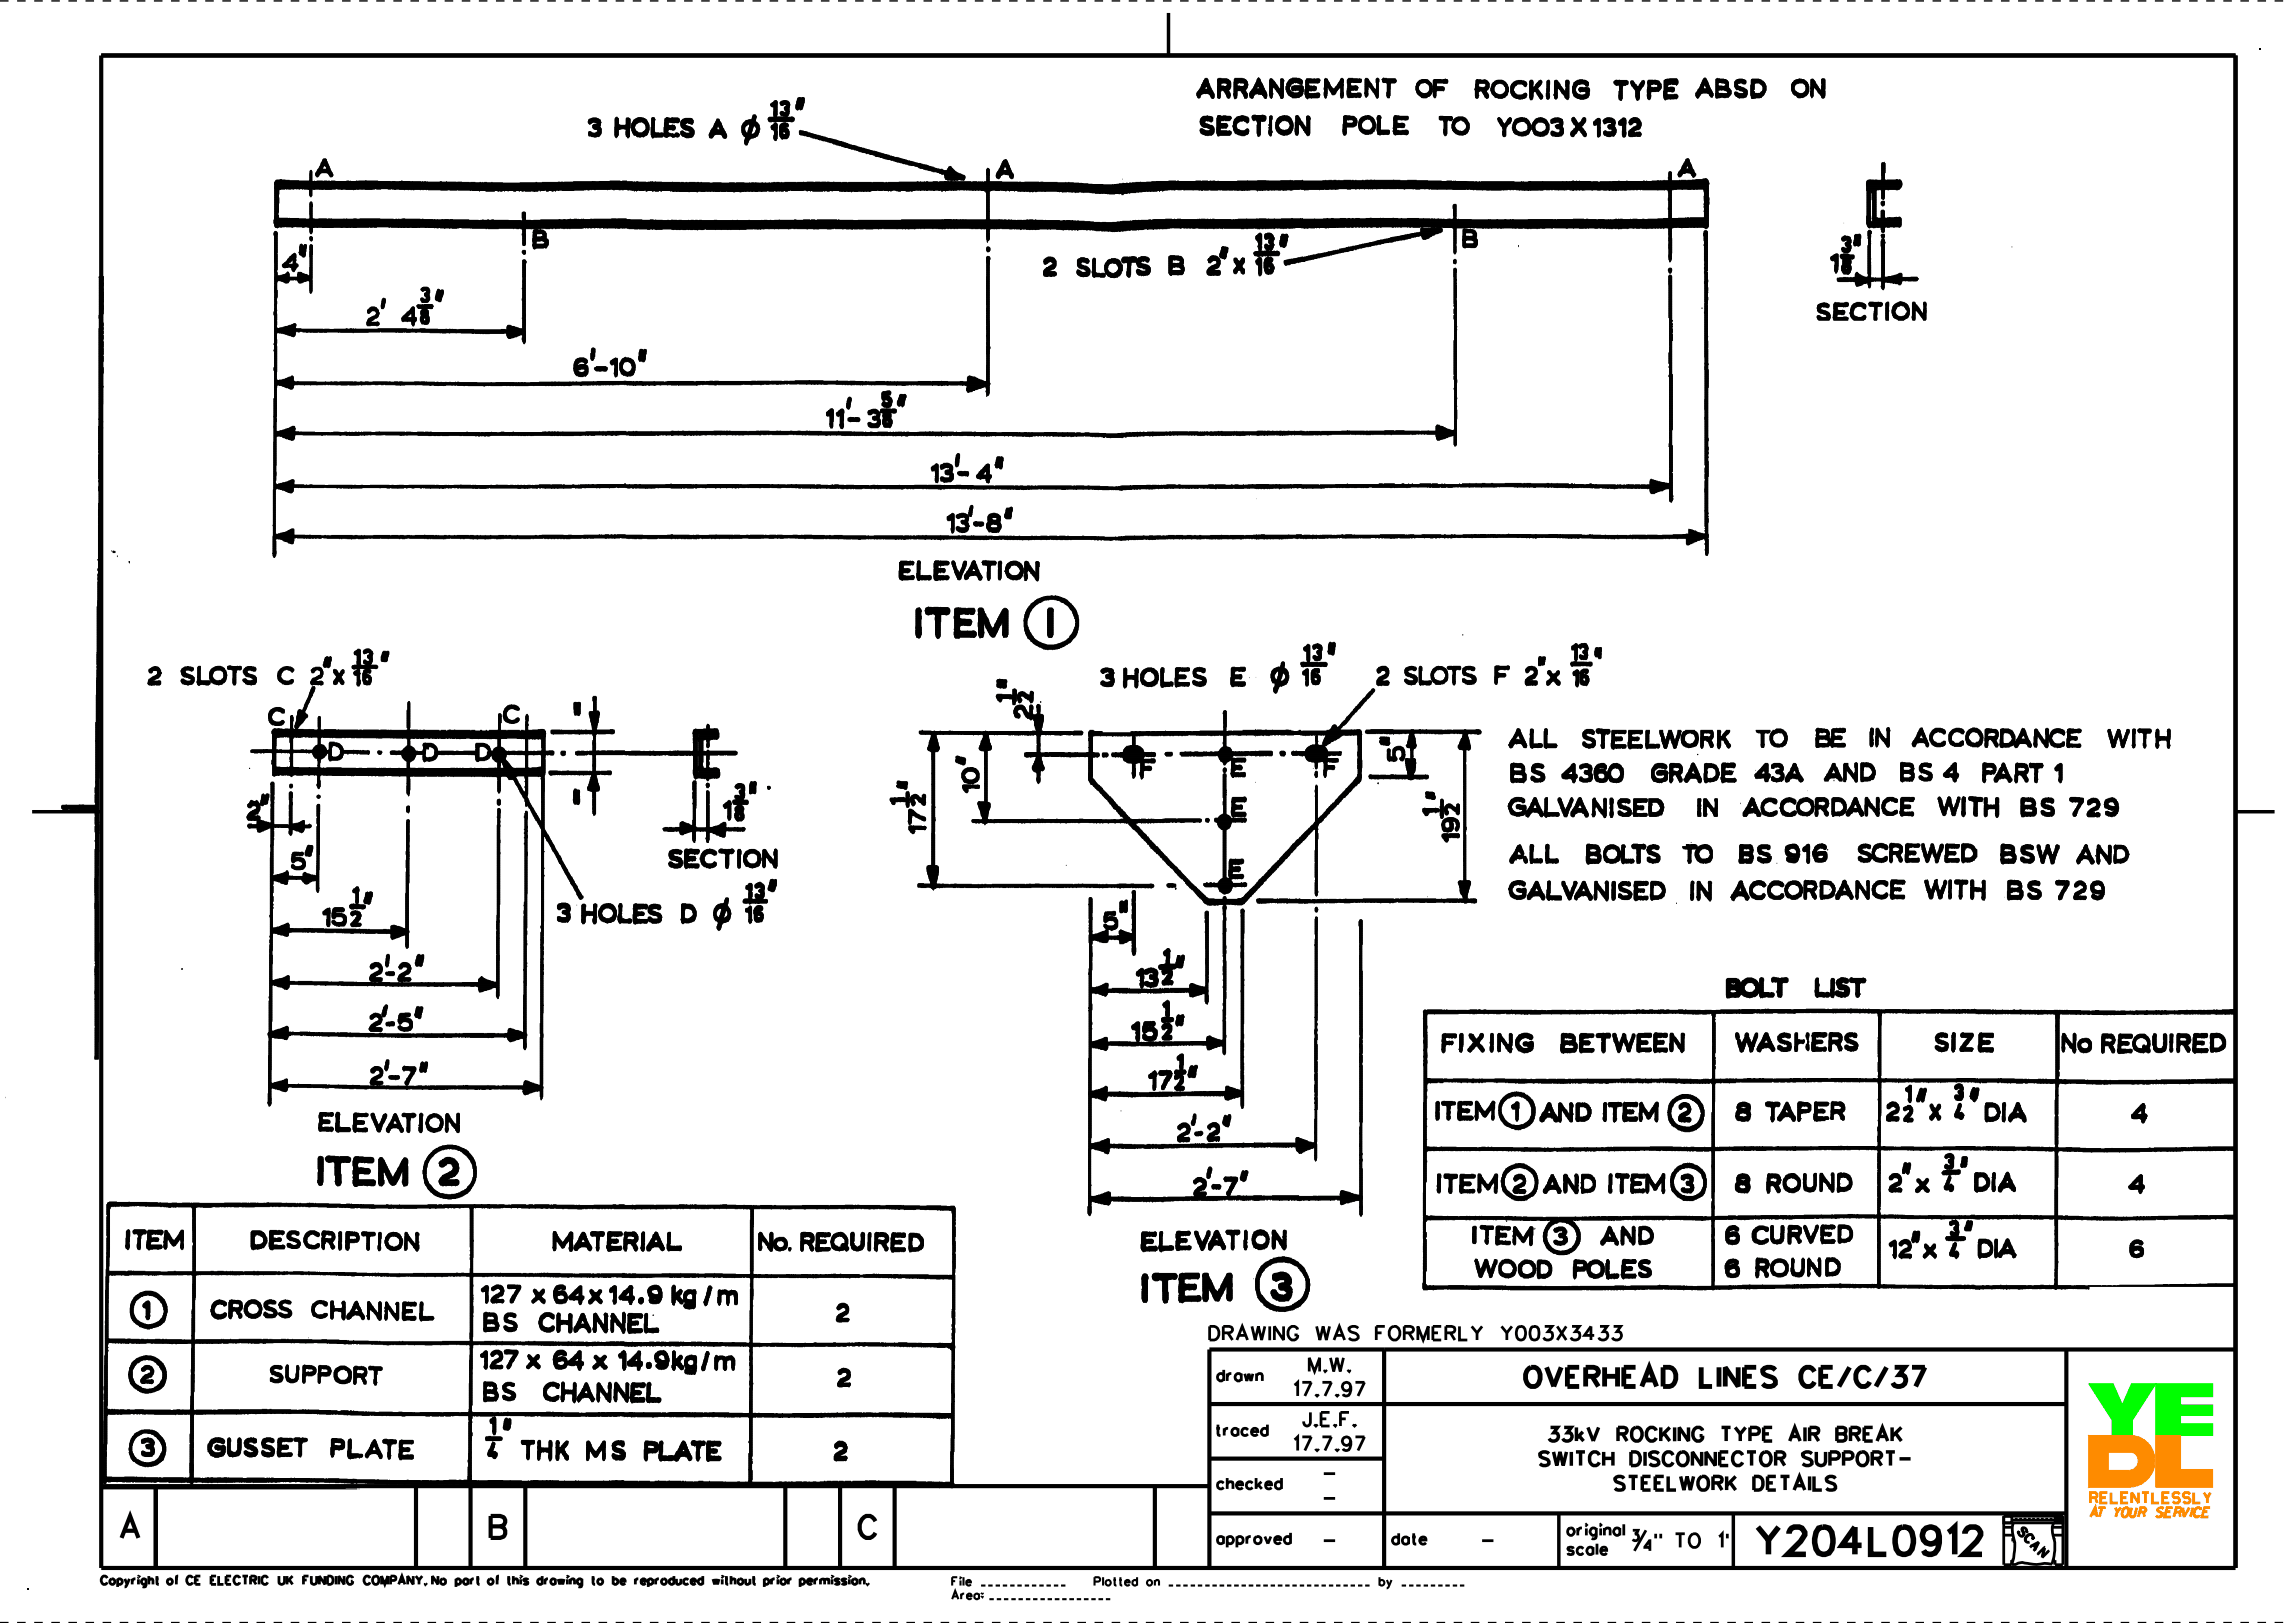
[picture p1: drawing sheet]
<svg xmlns="http://www.w3.org/2000/svg" width="419mm" height="297mm" viewBox="0 0 419 297" stroke-linecap="round" stroke-linejoin="round" font-family="sans-serif">
<defs><g id="words">
<text font-size="5" x="322" y="284.6">Y204L0912</text>
<g font-size="4">
<text x="22.3" y="281.6">A</text>
<text x="89.9" y="281.6">B</text>
<text x="157.5" y="281.6">C</text>
</g>
<text font-size="3.5" x="279.5" y="253.9">OVERHEAD LINES CE/C/37</text>
<g font-size="2.5">
<text x="221.6" y="245.4">DRAWING WAS FORMERLY Y003X3433</text>
<text x="239.8" y="251.1">M.W.</text>
<text x="237.1" y="255.6">17.7.97</text>
<text x="238.8" y="261.1">J.E.F.</text>
<text x="283.8" y="263.9">33kV ROCKING TYPE AIR BREAK</text>
<text x="237.1" y="265.6">17.7.97</text>
<text x="282.1" y="268.4">SWITCH DISCONNECTOR SUPPORT-</text>
<text x="295.8" y="272.9">STEELWORK DETAILS</text>
<text x="300" y="283.3">3/4 &quot; TO 1’</text>
</g>
<g font-size="2">
<text x="223" y="252.8">drawn</text>
<text x="222.8" y="262.9">traced</text>
<text x="223" y="272.6">checked</text>
<text x="287.1" y="281.1">original</text>
<text x="223" y="282.7">approved</text>
<text x="255.1" y="282.8">date</text>
<text x="287.2" y="284.6">scale</text>
</g>
<text font-size="1.9" fill="#fe8b00" x="382.9" y="275.2">RELENTLESSLY</text>
<text font-size="1.7" fill="#fe8b00" x="382.9" y="277.8">AT YOUR SERVICE</text>
<text font-size="1.6" x="369.6" y="280.7" transform="rotate(45 369.6 280.7)">S C A N</text>
<g font-size="1.5">
<text x="18.5" y="290.1">Copyright of CE ELECTRIC UK FUNDING COMPANY. No part of this drawing to be reproduced without prior permission.</text>
<text x="174.4" y="292.8">Area: _________________</text>
<text x="174.4" y="290.3">File ____________</text>
<text x="200.5" y="290.3">Plotted on ____________________________ by _________</text>
</g>
</g></defs>
<g fill="none" stroke="#000" stroke-width=".18">
<path d="M141.1 19.1h1.4M141.1 19.1h1.3M141.1 19.2h1.3M141.1 19.3h1.3M141.2 19h1.3M141.2 19.3h1.2M141.2 19.4h1.2M141.3 18.9h1.2M141.3 19.5h1.1M141.4 19.6h1M141.4 18.8h1.1M141.6 18.7h.9"/>
<path d="M141.6 19.6h.8M141.7 18.5h.7M141.7 18.6h.7M141.7 19.7h.7M141.7 19.8h.7M141.7 19.9h.7M141.8 18.5h.5M141.9 18.4h.4M142.8 18.8h1.8M142.8 18.9h1.9M142.8 19h1.9M142.9 18.7h1.7"/>
<path d="M142.9 19.1h1.8M142.9 19.2h.7M143 18.6h1.5M143 19.3h.6M143.1 18.5h1.3M143.1 19.3h.4M143.2 18.5h1.1M143.5 18.4h.6M143.6 19.7h1M143.6 19.8h1M143.6 19.9h1M143.7 19.6h1"/>
<path d="M143.8 19.5h.9M143.8 19.2h.9M143.8 19.4h.9M144 19.3h.7M144 19.4h.7M145.7 19.3h1.5M145.7 19.4h1.5M145.7 19.5h1.5M145.7 19.6h1.4M145.7 19.7h1.4M145.7 19.8h1.4M145.7 19.8h1.3"/>
<path d="M145.8 19.1h1.5M145.8 19.2h1.4M145.8 19.3h1.4M145.8 19.9h1.2M145.8 18.9h1.6M145.8 18.9h1.5M145.8 19h1.5M145.9 18.5h1.5M145.9 18.6h1.5M145.9 18.7h1.5M145.9 18.8h1.5M146 18.3h1.4"/>
<path d="M146 18.4h1.4M146 18.5h1.4M146 18.1h1.4M146 18.2h1.4M146.1 18h1.3M146.1 17.9h1.3M146.3 17.9h.3M146.9 17.9h.3M219.2 17h3.1M219.2 17.1h3.1M219.2 17.1h1.4M219.2 17.2h1.1"/>
<path d="M219.2 17.3h1M219.2 17.4h.8M219.2 17.5h.8M219.2 16.9h3.1M219.2 17.5h.7M219.2 17.6h.7M219.3 16.8h2.9M219.3 17.7h.6M219.3 17.8h.6M219.4 16.8h2.8M219.4 17.9h.5M219.4 16.7h2.8"/>
<path d="M219.4 17.9h.4M219.5 16.6h2.6M219.5 16.6h2.7M219.5 16.5h2.5M219.5 18h.2M219.6 16.4h2.4M219.6 16.5h2.4M219.7 16.3h2.3M219.8 16.3h1M219.8 16.1h.9M219.8 16.2h.9M219.9 16.1h.9"/>
<path d="M219.9 15.9h1M220 15.7h1.7M220 15.8h1.7M220 15.5h1.6M220 15.6h1.7M220.1 15.5h1.5M220.2 15.3h1.3M220.2 15.4h1.4M220.3 15.2h1.1M220.3 15.2h1.2M220.3 15.1h1.1M220.4 14.9h1"/>
<path d="M220.4 15h1M220.4 14.7h.9M220.6 14.6h.7M220.6 14.7h.7M220.6 14.4h.6M220.6 14.5h.7M220.8 14.4h.3M220.8 17.1h.1M220.9 16h-1M221 15.9h.7M221.1 16h.7M221.1 16.1h.7"/>
<path d="M221.1 16.1h.8M221.1 16.2h.8M221.1 16.3h.8M221.2 17.1h1.2M221.4 17.2h1.1M221.4 17.3h1.1M221.5 17.4h1M221.6 17.4h.9M221.7 17.5h.8M221.7 17.6h.8M221.8 17.7h.7M221.8 17.8h.7"/>
<path d="M221.8 17.9h.6M221.9 18h.4M222 18h.3M222.9 14.7h2.3M222.9 14.7h2.4M222.9 14.8h2.5M222.9 14.9h2.6M222.9 15.8h2.6M222.9 15.9h2.6M222.9 16.1h2.6M222.9 16.1h2.5M222.9 16.2h2.5"/>
<path d="M222.9 16.3h2.4M222.9 16.4h2.4M222.9 16.5h2.3M222.9 16.5h2.2M222.9 16.6h.8M222.9 16.7h.8M222.9 16.8h.8M222.9 16.8h.7M222.9 16.9h.7M222.9 17h.7M222.9 17.1h.7M222.9 17.2h.7"/>
<path d="M222.9 17.3h.7M222.9 17.4h.7M222.9 17.5h.7M223 14.5h2M223 14.6h2.1M223 15h2.5M223 15.1h2.5M223 15.2h2.5M223 15.2h.9M223 15.3h.7M223 15.4h.7M223 15.5h.7"/>
<path d="M223 15.6h.7M223 15.7h.7M223 15.7h1.2M223 17.6h.6M223 17.7h.6M223 17.8h.6M223 17.9h.6M223.1 14.4h1.6M223.1 18h.4M223.2 14.4h.5M223.3 18h.1M224 16.6h1.1"/>
<path d="M224.1 16.6h1M224.2 16.7h.9M224.2 16.8h1M224.2 16.8h1.1M224.3 16.9h1M224.3 17h1M224.4 17h.9M224.5 17.1h.9M224.5 15.2h1M224.5 17.2h.9M224.5 17.3h.9M224.6 15.7h.9"/>
<path d="M224.6 17.4h.9M224.6 17.5h.9M224.6 15.3h.9M224.6 17.5h.8M224.6 17.6h.8M224.7 15.6h.8M224.7 17.7h.6M224.7 17.8h.6M224.7 15.4h.8M224.7 15.5h.8M224.7 17.9h.6M224.9 17.9h.4"/>
<path d="M224.9 18h.3M225.5 16h-2.6M225.9 17.1h.8M225.9 17.2h.8M225.9 17.3h.8M225.9 17.4h.8M226 15h2.6M226 15.1h2.6M226 15.2h1M226 15.2h.9M226 15.3h.7M226 15.4h.7"/>
<path d="M226 15.5h.7M226 15.6h.7M226 15.7h.7M226 15.7h1.2M226 15.8h2.6M226 15.9h2.6M226 16.1h2.5M226 16.1h2.4M226 16.2h2.4M226 16.3h2.4M226 16.3h2.3M226 16.4h2.3"/>
<path d="M226 16.5h2.2M226 16.6h2.2M226 16.6h.7M226 16.7h.7M226 16.8h.7M226 16.9h.7M226 17h.7M226 17.1h.7M226 17.5h.7M226 17.5h.6M226 17.6h.6M226 14.6h2.2"/>
<path d="M226 14.6h2.3M226 14.7h2.3M226 14.7h2.4M226 14.8h2.4M226 14.9h2.5M226 17.7h.6M226 17.8h.6M226 17.9h.6M226 17.9h.5M226.1 14.4h1.8M226.1 14.5h1.9M226.1 18h.4"/>
<path d="M226.1 18h.3M226.1 14.4h1.5M226.1 18.1h.2M227.1 15.2h1.5M227.2 16.6h1.1M227.3 16.7h1M227.4 16.8h.9M227.4 16.9h1M227.4 17h1M227.5 17h.9M227.5 17.1h1M227.6 17.1h.9"/>
<path d="M227.6 17.2h1M227.7 17.3h.9M227.7 17.4h.9M227.8 15.2h.8M227.8 15.7h.8M227.8 17.4h.8M227.8 17.5h.8M227.9 15.3h.7M227.9 15.4h.7M227.9 15.5h.7M227.9 15.6h.7M227.9 17.7h.6"/>
<path d="M227.9 17.8h.6M227.9 17.9h.6M227.9 17.9h.5M227.9 18h.5M228.6 16h-2.6M228.6 17.6l-.8 .1M228.8 17.1h3.3M228.8 17.2h1.4M228.8 17.3h1.1M228.8 17.4h1M228.8 17.5h1M228.8 17.5h.9"/>
<path d="M228.9 17h3.1M228.9 17h3.2M228.9 17.1h3.2M228.9 17.7h.8M228.9 17.8h.8M228.9 16.9h3.1M228.9 17.9h.7M229 16.7h2.9M229 16.8h2.9M229 17.9h.6M229.2 16.6h2.7M229.2 18h.3"/>
<path d="M229.2 16.5h2.5M229.2 16.6h2.6M229.3 16.5h2.4M229.3 16.4h2.4M229.4 16.3h2.3M229.4 16.2h.9M229.5 16.1h.8M229.7 15.8h1.7M229.7 15.9h1.8M229.7 15.7h1.7M229.7 17.6l-.8 .1M229.8 15.6h1.6"/>
<path d="M229.8 15.5h1.5M229.8 15.5h1.6M229.9 15.3h1.3M229.9 15.4h1.4M230 15.2h1.1M230 15.2h1.2M230 15.1h1.1M230.1 14.9h.9M230.1 15h1M230.2 14.7h.7M230.2 14.8h.8M230.2 14.6h.6"/>
<path d="M230.2 14.6h.7M230.3 14.4h.5M230.3 14.5h.5M230.3 14.4h.4M230.3 16h-.7M230.4 14.3h.3M230.4 17.2h1.7M230.4 17.3h.1M230.4 17.4h.1M230.5 14.2h.1M230.6 16h.9M230.7 16.1h.9"/>
<path d="M230.7 17.3h1.4M230.7 16.2h.9M231.2 17.4h.9M231.2 17.5h.9M231.3 17.5h.8M231.4 17.6h.7M231.5 17.7h.6M231.5 17.8h.6M231.5 17.9h.6M231.6 17.9h.5M231.6 18h.4M231.7 18h.2"/>
<path d="M232.5 16.8h.6M232.5 16.9h.6M232.5 17h.6M232.5 17.1h.7M232.5 17.2h.7M232.5 17.3h.7M232.5 14.7h.8M232.5 14.8l1 .1M232.5 14.9h1M232.5 15h1M232.5 15.1h1.1M232.5 15.2h1.1"/>
<path d="M232.5 15.2h1.2M232.5 15.3h1.3M232.5 15.4h1.3M232.5 15.5h1.3M232.5 15.5h1.4M232.5 15.6h1.5M232.5 15.7h1.5M232.5 15.7h1.6M232.5 15.8h1.6M232.5 15.9h1.6M232.5 16.1h.6M232.5 16.2h.6"/>
<path d="M232.5 16.3h.6M232.5 16.4h.6M232.5 16.5h.6M232.5 16.6h.6M232.5 16.7h.6M232.5 17.4h.6M232.5 17.5h.6M232.6 14.5h.5M232.6 14.6h.5M232.6 14.6h.6M232.6 17.7h.5M232.6 17.8h.5"/>
<path d="M232.6 14.4h.4M232.6 17.9h.5M232.7 17.9h.3M232.7 18h.3M232.8 18h.2M233.1 17.6l-.5 .1M233.3 16.1h1M233.5 16.1h.9M233.5 16.2h.9M233.5 16.3h.9M233.5 16.3h1.7M233.6 16.4h1.6"/>
<path d="M233.6 16.5h1.6M233.7 16.5h1.5M233.7 16.6h1.5M233.8 16.6h1.4M233.8 16.7h1.4M233.8 16.8h1.4M233.9 16.8h1.3M234 16.9h1.2M234 17h1.2M234.1 17h1.1M234.1 17.1h1.1M234.2 16h-1.7"/>
<path d="M234.2 17.2h1M234.2 17.3h1M234.3 17.4h.9M234.4 17.5h.8M234.4 17.6h.8M234.5 16.1h.7M234.5 16.2h.7M234.5 16.3h.7M234.5 17.7h.6M234.5 17.8h.6M234.5 17.9h.6M234.5 14.5h.6"/>
<path d="M234.5 14.6h.6M234.5 14.6h.7M234.5 14.7h.7M234.5 14.8h.7M234.5 14.9h.7M234.5 15h.7M234.5 15.1h.7M234.5 15.2h.7M234.5 15.3h.7M234.5 15.4h.7M234.5 15.5h.7M234.5 15.6h.7"/>
<path d="M234.5 15.7h.7M234.5 15.8h.7M234.5 15.9h.7M234.5 16h.7M234.5 17.9h.5M234.5 18h.5M234.6 14.4h.4M234.7 18h.2M235.5 15.8h.9M235.5 15.9h.8M235.5 16.1h.8M235.5 16.2h.8"/>
<path d="M235.5 16.3h.8M235.5 16.4h.8M235.5 16.5h.8M235.6 15.4h1M235.6 15.5h1M235.6 15.5h.9M235.6 15.6h.9M235.6 15.7h.8M235.6 16.5h.8M235.6 16.6h.8M235.6 16.7h.9M235.6 16.8h1"/>
<path d="M235.7 15.2h1.2M235.7 15.3h1.2M235.7 16.8h1M235.7 16.9h1.2M235.8 15.2h1.2M235.8 17h1.2M235.8 17h2.9M235.8 15.1h2.9M235.8 17.1h2.9M235.9 14.9h2.8M235.9 15h2.8M235.9 17.2h2.8"/>
<path d="M235.9 17.3h2.8M235.9 17.4h2.7M236 17.4h2.6M236.1 14.7h2.4M236.1 14.7h2.5M236.1 17.5h2.4M236.1 14.6h2.4M236.2 14.6h2.2M236.3 17.6h2.1M236.3 14.5h2M236.3 16h-.8M236.4 14.4h1.8"/>
<path d="M236.5 16h2.3M236.5 16.1h2.3M236.5 16.2h2.3M236.5 16.3h2.3M236.6 15.9h2.2M236.6 16.3h2.2M236.6 16.4h2.2M236.6 16.5h2.2M236.6 17.7h1.5M236.6 17.8h1.5M236.6 14.4h1.4M236.6 16.6h.5"/>
<path d="M236.6 17.9h1.4M236.7 14.3h.9M236.7 15.8h2M236.7 16.6h.2M236.7 17.9h.8M236.8 15.7h1.9M237 15.7h1.6M237.2 16.6h.2M237.3 15.2h.1M237.6 15.2h1M237.7 17h1M237.8 15.2h.8"/>
<path d="M237.8 16.9h.9M237.9 15.3h.7M237.9 16.6h.9M237.9 16.8h.8M238 15.4h.6M238 16.8h.8M238 16.6h.8M238 16.7h.8M238.2 15.5h.3M238.3 15.6h.1M239 16.4h2.1M239 16.5h2.1"/>
<path d="M239 16.6h2M239 16.6h.9M239 16.7h.7M239 16.8h.7M239 16.9h.7M239 17h.7M239 17.1h.9M239 17.1h2.8M239 17.2h2.8M239 17.3h2.8M239 17.4h2.9M239.1 15.8h2"/>
<path d="M239.1 15.9h2M239.1 16h2.1M239.1 16.1h2.1M239.1 16.2h2.1M239.1 16.3h2.1M239.1 16.3h2M239.1 17.4h2.8M239.1 17.5h2.7M239.1 17.6h2.7M239.1 14.7h2.8M239.1 14.9h2.7M239.1 15h2.7"/>
<path d="M239.1 15.1h2.6M239.1 15.2h.8M239.1 15.3h.6M239.1 15.4h.6M239.1 15.5h.6M239.1 15.6h.8M239.1 15.7h.8M239.1 15.7h1.2M239.1 17.7h2.6M239.1 17.8h2.6M239.2 14.6h2.7M239.2 14.7h2.7"/>
<path d="M239.2 17.9h2.4M239.2 14.5h2.6M239.2 14.6h2.6M239.2 17.9h2.3M239.3 14.4h.9M239.3 18h.4M239.4 18h.2M239.4 18.1h.2M239.9 15.2h1.6M240 16.6h.3M240.2 18h.1M240.5 15.7h.4"/>
<path d="M240.6 14.4h.2M240.6 16.6h.1M240.7 17.1h1M241.1 14.4h.5M241.1 17h.5M241.3 15.2h.2M241.9 14.8l-2.8 .1M242.5 16.1h.7M242.5 16.2h.7M242.5 16.3h.7M242.5 16.4h.7M242.5 16.9h.7"/>
<path d="M242.5 17h.7M242.5 17.1h.7M242.5 17.2h.6M242.5 17.3h.6M242.5 17.4h.6M242.5 17.5h.6M242.5 14.6h.7M242.5 14.7h.7M242.5 14.7h.8M242.5 14.8l.9 .1M242.5 14.9h.9M242.5 15h.9"/>
<path d="M242.5 15.1h1M242.5 15.2h1M242.5 15.2h1.1M242.5 15.3h1.1M242.5 15.4h1.1M242.5 15.5h1.1M242.5 15.5h1.2M242.5 15.6h1.3M242.5 15.7h1.3M242.5 15.8h1.4M242.5 15.9h1.4M242.5 16h1.5"/>
<path d="M242.5 16.5h.7M242.5 16.6h.7M242.5 16.7h.7M242.5 16.8h.7M242.5 17.6h.5M242.6 14.5h.6M242.6 17.7h.4M242.6 17.8h.4M242.6 17.9h.4M242.7 14.4h.4M242.7 17.9h.3M242.7 14.4h.2"/>
<path d="M242.7 18h.2M243.2 16.1h.9M243.3 16.1h.9M243.4 16.2h.8M243.4 16.3h1.9M243.4 16.3h1.8M243.4 16.4h1.8M243.4 16.5h1.7M243.5 16.5h1.6M243.5 16.6h1.5M243.5 16.6h1.4M243.6 16.7h1.3"/>
<path d="M243.6 16.8h1.2M243.7 16.8h1.1M243.8 16.9h1M243.8 17h1M243.9 17.1h.8M243.9 17.2h.7M243.9 17.3h.6M244 17.4h.4M244.4 16.1h.9M244.4 16.2h.9M244.5 16h1.6M244.5 16.1h1.6"/>
<path d="M244.6 15.9h1.5M244.7 15.8h1.4M244.8 15.7h1.3M244.9 15.5h1.3M244.9 15.6h1.3M245 15.4h1.1M245 15.5h1.2M245.1 15.2h1M245.1 15.3h1M245.2 15.2h.9M245.2 15.1h1M245.2 15.1h.9"/>
<path d="M245.3 15h.9M245.3 14.9h.9M245.4 14.7h.8M245.4 14.8h.8M245.4 14.6h.8M245.4 17.1h.8M245.4 17.2h.8M245.4 17.3h.8M245.4 17.4h.8M245.4 17.5h.8M245.5 14.5h.6M245.5 14.6h.6"/>
<path d="M245.5 16.1h.6M245.5 16.2h.6M245.5 16.3h.6M245.5 16.4h.6M245.5 16.5h.6M245.5 16.6h.6M245.5 16.7h.6M245.5 16.8h.6M245.5 16.9h.6M245.5 17h.7M245.5 17.6h.6M245.5 17.7h.6"/>
<path d="M245.5 17.8h.6M245.6 14.4h.4M245.6 17.9h.4M245.7 14.4h.3M245.7 18h.1M246.7 16.6h.9M246.7 16.6h.8M246.7 16.7h.7M246.7 16.8h.7M246.7 16.9h.7M246.7 17h.8M246.7 17h.9"/>
<path d="M246.7 17.1h2.6M246.7 17.2h2.7M246.7 17.3h2.7M246.7 17.4h2.7M246.7 14.7h2.8M246.7 14.8h2.8M246.7 14.9h2.7M246.7 15h2.7M246.7 15.1h2.6M246.7 15.1h.9M246.7 15.2h.8M246.7 15.2h.7"/>
<path d="M246.7 16.2h2.1M246.7 16.3h2.1M246.7 16.4h2M246.7 16.5h2M246.7 16.5h1.4M246.7 17.5h2.7M246.7 17.6h2.7M246.8 14.6h2.6M246.8 14.6h2.7M246.8 15.3h.6M246.8 15.4h.6M246.8 15.5h.6"/>
<path d="M246.8 15.5h.7M246.8 15.6h.7M246.8 15.7h.8M246.8 15.7h1.8M246.8 15.8h1.9M246.8 15.9h2M246.8 16h2M246.8 16.1h2M246.8 14.5h2.6M246.8 17.7h2.5M246.8 17.8h2.5M246.8 17.9h1.1"/>
<path d="M246.9 14.4h1.8M247 14.4h.9M247.1 17.9h.1M247.9 15.1h1.4M248.1 15.7h.4M248.2 16.5h.4M248.2 17.9h.4M248.6 17h.6M248.8 17.9h.4M248.9 14.4h.2M249.9 17h.7M249.9 17.1h.7"/>
<path d="M249.9 17.1h.8M250 14.6h.7M250 14.7h.8M250 14.8h.9M250 14.9h.9M250 15h1M250 15.1h1M250 15.2h1.1M250 15.2h1.2M250 15.3h1.2M250 15.4h1.3M250 15.5h1.3"/>
<path d="M250 15.5h1.4M250 15.6h1.4M250 15.7h1.4M250 15.7h1.5M250 15.8h1.5M250 15.9h1.5M250 16h.7M250 16.1h.7M250 16.2h.7M250 16.3h.7M250 16.4h.7M250 16.5h.6"/>
<path d="M250 16.6h.6M250 16.7h.6M250 16.8h.6M250 16.9h.6M250 17.2h.7M250 17.3h.7M250 17.4h.6M250 17.5h.6M250 14.4h.6M250 14.5h.7M250 17.6h.5M250.1 14.4h.4"/>
<path d="M250.1 17.7h.3M250.1 17.8h.3M250.8 16h.9M250.9 16.1h.8M251 16.1h.8M251 16.2h.8M251 16.3h.9M251.1 16.3h1.5M251.2 16.4h1.4M251.2 16.5h1.4M251.3 16.6h1.3M251.4 16.6h1.2"/>
<path d="M251.4 16.7h1.2M251.4 16.8h1.2M251.5 16.9h1.1M251.6 17h1M251.7 17.1h.9M251.8 17.2h.8M251.8 17.3h.8M251.8 17.4h.8M251.9 17.4h.7M251.9 17.5h.7M251.9 17.6h.7M252 14.5h.6"/>
<path d="M252 14.6h.6M252 14.7h.6M252 14.8h.6M252 14.9h.6M252 15h.6M252 15.1h.6M252 17.7h.5M252 17.8h.5M252.1 14.4h.5M252.1 15.2h.5M252.1 15.3h.5M252.1 15.4h.5"/>
<path d="M252.1 15.5h.5M252.1 15.6h.5M252.1 15.7h.5M252.1 15.8h.5M252.1 15.9h.5M252.1 16h.5M252.1 16.1h.5M252.1 16.2h.5M252.1 16.3h.5M252.1 17.9h.4M252.1 17.9h.3M252.1 14.4h.4"/>
<path d="M252.2 18h.2M252.3 14.3h.1M253.1 14.6h2.6M253.2 14.5h2.5M253.2 14.7h2.6M253.2 14.8h2.6M253.2 14.9h2.6M253.2 14.4h2.4M253.2 15h2.5M253.3 14.4h.7M253.3 15.1h2.4M253.3 14.3h.2"/>
<path d="M254 15.2h1.6M254 15.2h.8M254 16.9h.7M254 17h.7M254 17.1h.7M254 17.2h.7M254 17.3h.7M254 17.4h.7M254 17.5h.7M254 17.6h.6M254 15.3h.8M254 15.4h.7"/>
<path d="M254 15.5h.7M254 15.6h.7M254 15.7h.7M254 15.8h.7M254 15.9h.7M254 16h.7M254 16.1h.7M254 16.2h.7M254 16.3h.7M254 16.4h.7M254 16.5h.7M254 16.6h.7"/>
<path d="M254 16.7h.7M254 16.8h.7M254 17.7h.6M254 17.8h.6M254.1 17.9h.5M254.2 17.9h.4M259.3 15.7h.6M259.3 15.8h.6M259.3 15.9h.6M259.3 16h.6M259.3 16.1h.6M259.3 16.2h.6"/>
<path d="M259.3 16.3h.6M259.3 16.4h.6M259.3 16.5h.6M259.3 16.5h.7M259.4 15.5h.7M259.4 15.6h.7M259.4 15.7h.6M259.4 16.6h.7M259.4 16.7h.7M259.4 15.3h.9M259.4 15.4h.8M259.4 16.8h.8"/>
<path d="M259.4 16.8h.9M259.4 16.9h.9M259.5 15.2h.9M259.5 17h.9M259.5 17h1.1M259.5 15.1h2.6M259.5 15.2h1.3M259.5 17.1h1.3M259.5 17.1h2.8M259.6 15.1h2.4M259.6 17.2h2.6M259.7 15h2.3"/>
<path d="M259.7 17.3h2.5M259.8 14.9h2.1M259.8 17.4h2.3M259.8 14.9h2M259.9 14.7h1.8M259.9 17.5h2.1M260 17.5h2M260.1 14.7h1.6M260.1 17.6h1.8M260.3 14.6h1.3M260.3 17.7h1.2M260.3 17.8h1.2"/>
<path d="M260.3 17.9h1.1M260.4 14.6h.9M260.6 17.9h.7M261 17.1h1.3M261.2 15.2h1M261.3 17h1M261.4 15.3h.9M261.5 15.4h.8M261.5 17h.8M261.5 15.5h.8M261.5 16.9h.8M261.6 16.8h1.5"/>
<path d="M261.7 15.5h.6M261.7 16.8h1.4M261.7 15.6h.6M261.7 15.7h1.5M261.7 16.6h1.5M261.7 16.7h1.5M261.8 15.7h1.4M261.8 15.8h1.4M261.8 15.9h2.6M261.8 16h2.8M261.8 16.5h.6M261.8 16.5h2.8"/>
<path d="M261.8 16.6h2.7M261.8 16.1h2.8M261.8 16.2h2.8M261.8 16.3h2.8M261.8 16.4h.7M262.5 14.7h2.8M262.5 14.8h2.8M262.5 14.9h2.8M262.5 15h2.8M262.5 15.1h2.8M262.5 15.1h2.7M262.5 15.2h2.7"/>
<path d="M262.5 15.2h.7M262.5 15.3h.7M262.5 15.4h.7M262.5 15.5h.7M262.5 15.6h.7M262.5 16.9h.6M262.5 17h.6M262.5 17.1h.6M262.5 17.2h.6M262.5 17.3h.6M262.5 17.4h.6M262.5 17.5h.6"/>
<path d="M262.6 14.6h2.6M262.6 14.7h2.6M262.6 16.4h2M262.6 16.5h2M262.6 17.5h.5M262.6 17.6h.5M262.6 17.7h.5M262.6 17.8h.5M262.7 14.6h1.3M262.7 17.9h.3M262.7 17.9h.2M264.3 14.6h.8"/>
<path d="M264.3 15.2h.8M264.3 16.6h.2M264.6 14.5h.3M270.1 16.3h2.6M270.1 16.3h2.5M270.1 16.4h2.5M270.1 16.5h2.4M270.2 16h1.4M270.2 16.1h2.6M270.2 16.2h2.6M270.2 16.5h2.3M270.2 16.6h2.2"/>
<path d="M270.2 16.7h.9M270.2 16.8h.7M270.2 16.9h.6M270.2 17h.6M270.2 17.1h.6M270.2 17.2h.6M270.2 17.3h.6M270.2 17.4h.6M270.2 17.4h.7M270.2 17.5h.7M270.2 17.6h.6M270.2 15.4h.7"/>
<path d="M270.2 15.5h.7M270.2 15.5h.6M270.2 15.6h.6M270.2 15.7h.6M270.2 15.7h.7M270.2 15.8h.7M270.2 15.9h.7M270.2 17.7h.6M270.2 17.8h.6M270.2 17.9h.6M270.3 14.7h2.1M270.3 14.8h2.2"/>
<path d="M270.3 14.9h2.3M270.3 15h2.3M270.3 15.1h2.4M270.3 15.1h2.5M270.3 15.2h2.5M270.3 15.3h.6M270.3 17.9h.5M270.3 14.7h1.9M270.3 18h.4M270.4 14.6h.9M270.5 14.6h.2M271.4 16.7h.9"/>
<path d="M271.4 16.8h.9M271.4 16.8h1M271.5 16.9h.9M271.5 17h1M271.6 17h.9M271.6 17.1h1M271.7 16h1.1M271.7 17.1h.9M271.7 17.2h.9M271.7 17.3h.9M271.7 14.6h.4M271.7 17.4h1"/>
<path d="M271.8 17.4h.9M271.8 17.5h1M271.9 17.5h.9M271.9 17.6h.9M271.9 15.3h.9M271.9 15.9h.9M271.9 17.7h.8M271.9 17.8h.8M272.1 15.4h.7M272.1 15.8h.7M272.1 17.9h.6M272.1 15.5h.7"/>
<path d="M272.1 15.6h.7M272.1 15.7h.7M272.1 17.9h.5M272.2 18h.4M272.2 18h.2M273 16.1h.7M273 16.2h.7M273 16.3h.7M273 16.4h.7M273 16.5h.7M273 16.6h.7M273 16.6h.8"/>
<path d="M273.1 15.9h.8M273.1 16h.7M273.1 16.1h.6M273.1 16.7h.7M273.1 16.8h.8M273.1 15.7h.8M273.1 15.8h.8M273.1 16.9h.8M273.1 17h.9M273.2 15.5h.8M273.2 15.6h.8M273.2 15.7h.8"/>
<path d="M273.2 17h.8M273.2 17.1h.9M273.3 15.4h1M273.3 15.5h.9M273.3 17.1h1M273.3 17.2h1M273.3 15.3h1.2M273.3 17.3h1.2M273.4 15.2h2.5M273.4 17.4h2.7M273.5 15.1h2.4M273.5 17.4h2.6"/>
<path d="M273.5 17.5h2.6M273.6 15.1h2.2M273.6 17.5h2.4M273.6 15h2.2M273.6 17.6h2.3M273.7 14.9h1.9M273.8 14.9h1.7M273.8 17.7h2M273.8 17.8h2M273.9 17.9h1.7M274 14.7h1.3M274.3 14.7h.9"/>
<path d="M274.3 17.9h1.1M274.4 18h.9M274.9 18h.1M274.9 15.3h1.1M275 17.3h1.2M275.1 15.4h1M275.2 17.2h1M275.3 15.5h.8M275.3 17.1h.9M275.4 15.5h.7M275.4 17.1h.8M275.4 15.6h.8"/>
<path d="M275.4 17h.9M275.5 15.7h.7M275.5 15.7h.8M275.5 17h.8M275.5 15.8h.8M275.5 16.9h.8M275.6 15.9h.7M275.6 16.8h.8M275.6 16.8h.7M275.7 16h.7M275.7 16.1h.7M275.7 16.6h.7"/>
<path d="M275.7 16.7h.7M275.8 16.2h.6M275.8 16.3h.6M275.8 16.4h.6M275.8 16.5h.6M275.8 16.6h.6M276.6 16.1h.8M276.6 16.2h.7M276.6 16.3h.7M276.6 16.4h.7M276.6 16.5h.7M276.6 16.6h.7"/>
<path d="M276.6 16.7h.8M276.6 16.8h.8M276.6 16.8h.9M276.6 16.9h.9M276.7 15.7h1M276.7 15.7h.9M276.7 15.8h.8M276.7 15.9h.8M276.7 17h.8M276.7 17.1h.9M276.8 15.5h1.1M276.8 15.6h1"/>
<path d="M276.8 17.1h.9M276.8 17.2h1M276.8 15.5h1.2M276.8 17.3h1M276.8 17.4h1.2M276.9 15.4h2.8M276.9 17.4h2.8M276.9 17.5h2.8M276.9 15.3h2.8M277 15.2h2.7M277 17.6h2.7M277.1 15.2h2.6"/>
<path d="M277.2 15.1h2.4M277.2 17.7h2.4M277.2 17.8h2.4M277.3 15h2.3M277.3 17.9h2.3M277.4 14.9h2M277.5 16h-.9M277.5 17.9h2M277.5 14.9h1.8M277.6 18h1.8M277.7 18h1.5M278 14.7h.8"/>
<path d="M278 18.1h1M278.3 18.2h.3M278.7 17.4h1M278.8 15.5h.9M278.9 15.5h.8M278.9 17.3h.8M279 17.2h.7M279.1 15.6h.6M279.1 15.7h.6M279.1 17.1h.6M279.2 15.7h.4M279.2 15.8h.4"/>
<path d="M279.2 17.1h.4M279.3 15.9h.2M279.3 17h.1M280.1 14.9h.7M280.1 15h.8M280.1 15.1h.8M280.1 15.2h.8M280.1 15.3h.8M280.1 15.4h.8M280.1 15.5h.8M280.1 15.5h.7M280.1 15.6h.7"/>
<path d="M280.1 15.7h.7M280.1 15.8h.7M280.1 15.9h.8M280.1 16h1.8M280.1 16.1h1.7M280.1 16.2h1.6M280.1 16.3h1.6M280.1 16.3h1.7M280.1 16.4h1.7M280.1 16.5h1.8M280.1 16.6h1.9M280.1 16.7h1.9"/>
<path d="M280.1 16.8h1M280.1 16.8h.9M280.1 16.9h.9M280.1 17h.9M280.1 17h.8M280.1 17.1h.8M280.1 17.2h.8M280.1 17.3h.8M280.1 17.4h.8M280.1 17.5h.8M280.1 17.6h.8M280.1 17.7h.7"/>
<path d="M280.1 17.8h.7M280.1 17.9h.7M280.2 17.9h.6M280.2 18h.6M280.2 18.1h.6M280.2 14.7h.6M280.2 18.2h.5M280.3 14.7h.4M280.4 18.3h.1M281 15.9h1M281.1 15.8h.9M281.1 15.7h1.1"/>
<path d="M281.1 15.7h1M281.2 15.6h1M281.2 16.8h.9M281.3 15.5h1.1M281.3 15.5h1M281.3 16.8h.8M281.3 15.4h1.1M281.3 16.9h.9M281.3 17h.9M281.4 15.3h1M281.4 17h.9M281.5 15.2h.9"/>
<path d="M281.5 17.1h.8M281.5 17.1h.9M281.5 17.2h.9M281.5 15.2h1M281.5 17.3h1M281.6 15.1h.9M281.6 17.4h.9M281.6 17.5h1M281.7 15h.8M281.7 17.5h.9M281.7 17.6h1M281.8 14.9h.7"/>
<path d="M281.9 17.7h.8M281.9 17.8h.8M281.9 17.9h.7M282 14.7h.4M282 17.9h.6M282 18h.6M282 18h.5M282.1 14.7h.2M282.1 18.1h.4M282.1 18.2h.3M283.2 17.1h.6M283.2 17.1h.7"/>
<path d="M283.2 17.2h.7M283.2 17.3h.7M283.2 17.4h.7M283.2 17.5h.7M283.2 17.6h.7M283.3 16.2h.6M283.3 16.3h.6M283.3 16.4h.6M283.3 16.5h.6M283.3 16.6h.6M283.3 16.7h.6M283.3 16.8h.5"/>
<path d="M283.3 16.9h.5M283.3 17h.5M283.3 17.7h.6M283.3 17.8h.6M283.3 17.9h.6M283.3 18h.5M283.3 14.9h.6M283.3 15h.6M283.3 15.1h.6M283.3 15.2h.6M283.3 15.3h.6M283.3 15.4h.6"/>
<path d="M283.3 15.5h.6M283.3 15.6h.6M283.3 15.7h.6M283.3 15.8h.6M283.3 15.9h.6M283.3 16h.6M283.3 16.1h.6M283.3 18.1h.5M283.4 18.2h.3M283.4 14.7h.4M283.5 14.7h.3M284.6 17.3h.7"/>
<path d="M284.6 17.4h.7M284.6 17.5h.7M284.6 15h.9M284.6 15.1h.9M284.6 15.1h1M284.6 15.2h1.1M284.6 15.3h1.1M284.6 15.4h1.2M284.6 15.5h1.2M284.6 15.6h1.2M284.6 15.7h1.3M284.6 15.7h1.4"/>
<path d="M284.6 15.8h1.4M284.6 15.9h1.4M284.6 16h1.6M284.6 16.1h1.6M284.6 16.2h1.7M284.6 16.3h.7M284.6 16.4h.7M284.6 16.5h.7M284.6 16.6h.7M284.6 16.7h.7M284.6 16.8h.7M284.6 16.9h.7"/>
<path d="M284.6 17h.7M284.6 17.1h.7M284.6 17.2h.7M284.6 17.6h.7M284.6 17.7h.7M284.6 17.8h.7M284.7 14.8l.7 .1M284.7 14.9h.7M284.7 17.9h.6M284.7 18h.6M284.8 14.7h.5M284.8 18h.4"/>
<path d="M284.8 18.1h.4M284.9 14.7h.3M284.9 18.2h.2M285.5 16.3h.8M285.5 16.3h.9M285.6 16.4h.8M285.7 16.5h.8M285.8 16.5h.8M285.8 16.6h.8M285.8 16.7h1.6M285.9 16.8h1.5M286 16.9h1.4"/>
<path d="M286 17h1.4M286.1 17.1h1.3M286.2 17.1h1.2M286.2 17.2h1.2M286.3 17.3h1.1M286.3 17.4h1.1M286.4 17.4h1M286.5 17.5h.9M286.6 17.6h.8M286.6 17.7h.8M286.6 17.8h.8M286.6 17.9h.8"/>
<path d="M286.7 17.9h.7M286.7 14.8h.7M286.7 14.9h.8M286.7 15h.8M286.7 15.1h.8M286.7 15.2h.8M286.7 15.3h.8M286.7 15.4h.8M286.7 15.5h.7M286.7 15.6h.7M286.7 15.7h.7M286.7 15.8h.7"/>
<path d="M286.7 16.3h.7M286.7 16.4h.7M286.7 16.5h.7M286.7 16.6h.7M286.7 18h.7M286.8 14.7h.6M286.8 15.9h.6M286.8 16h.6M286.8 16.1h.6M286.8 16.2h.6M286.8 18h.6M286.9 14.7h.4"/>
<path d="M286.9 18.1h.5M286.9 18.2h.4M287.1 18.2h.1M288 16.1h.7M288 16.2h.6M288 16.3h.6M288 16.4h.6M288 16.5h.6M288 16.6h.6M288 16.7h.7M288 15.8h.8M288 15.9h.8"/>
<path d="M288 16.8h.7M288 16.8h.8M288 16.9h.8M288 17h.8M288.1 15.7h.9M288.1 15.7h.8M288.1 17h.8M288.1 17.1h.9M288.1 15.5h1.4M288.1 15.5h1M288.1 15.6h.9M288.1 17.2h1"/>
<path d="M288.1 17.3h1.2M288.2 15.3h2.8M288.2 15.4h1.5M288.2 17.4h1.3M288.2 17.4h2.9M288.2 17.5h2.9M288.2 15.1h2.8M288.2 15.2h2.8M288.2 17.6h2.8M288.4 15.1h2.6M288.5 15h2.4M288.5 17.7h2.5"/>
<path d="M288.5 17.8h2.5M288.5 14.9h2.4M288.6 14.9h2.1M288.6 17.9h2.3M288.7 17.9h2.2M288.8 16h-.8M288.8 18h1.9M288.9 14.7h1.6M289 14.7h1.4M289 18h1.6M289.1 16.3h2.1M289.1 16.4h2.2"/>
<path d="M289.1 16.5h2.2M289.2 16.1h1.9M289.2 16.2h2M289.2 16.6h2.1M289.3 14.6h.7M289.3 16.1h1.7M289.3 16.7h2M289.3 16.8h.8M289.3 18.1h1.1M289.3 16h.7M289.4 16.8h.2M289.4 18.2h.8"/>
<path d="M289.9 15.4h1.1M290 17.4h1.2M290.2 15.5h.8M290.2 16.8h1M290.2 17.3h1M290.3 15.5h.7M290.3 16h.4M290.4 15.6h.6M290.4 15.7h.6M290.4 16.8h.8M290.4 17.2h.8M290.4 16.9h.8"/>
<path d="M290.4 17.1h.8M290.5 15.7h.4M290.5 17h.7M290.5 17.1h.7M290.7 15.8h.1M295.6 14.9h2.7M295.6 15h2.7M295.6 15.1h2.7M295.6 15.2h2.7M295.7 14.8l2.5 .1M295.7 15.3h2.6M295.7 15.4h2.5"/>
<path d="M295.7 15.5h2.5M295.8 14.7h2.2M295.8 15.5h2.4M296 14.7h.2M296 15.6h.3M296.5 15.6h1.4M296.5 17.4h.7M296.5 17.5h.7M296.5 17.6h.7M296.5 17.7h.7M296.5 17.8h.7M296.5 17.9h.7"/>
<path d="M296.5 14.7h.2M296.5 15.7h.9M296.5 16.7h.7M296.5 16.8h.7M296.5 16.9h.7M296.5 17h.7M296.5 17.1h.7M296.5 17.2h.7M296.5 17.3h.7M296.5 18h.7M296.5 18.1h.6M296.5 18.2h.6"/>
<path d="M296.6 15.7h.7M296.6 15.8h.7M296.6 15.9h.7M296.6 16h.7M296.6 16.1h.7M296.6 16.2h.6M296.6 16.3h.6M296.6 16.4h.6M296.6 16.5h.6M296.6 16.6h.6M296.6 18.2h.5M296.6 18.3h.5"/>
<path d="M296.8 18.4h.3M298.6 15h.7M298.6 15.1h.8M298.7 14.9h.6M298.7 15.2h.7M298.7 15.2h.8M298.7 15.3h.8M298.7 15.4h.9M298.7 15.5h.9M298.7 15.5h1.1M298.8 15.6h1M298.8 15.7h1"/>
<path d="M298.9 15.7h1M299 15.8h2M299 15.9h1.9M299 16h1.9M299.1 16.1h1.7M299.2 16.1h1.6M299.3 16.2h1.4M299.3 16.3h1.4M299.4 16.3h1.3M299.4 16.4h1.2M299.4 16.5h1.2M299.5 16.5h1"/>
<path d="M299.5 16.6h.9M299.6 16.6h.8M299.6 16.7h.8M299.6 16.8h.8M299.6 16.9h.8M299.6 17h.8M299.6 17.1h.8M299.6 17.2h.8M299.6 17.3h.8M299.6 17.4h.8M299.6 17.5h.8M299.6 17.6h.8"/>
<path d="M299.6 17.7h.8M299.6 17.8h.8M299.6 17.9h.8M299.6 18h.7M299.7 18.1h.6M299.7 18.2h.6M299.8 18.3h.4M299.8 18.4h.3M300.1 15.7h1M300.2 15.6h1M300.2 15.7h.9M300.3 15.5h.9"/>
<path d="M300.3 15.4h.9M300.4 15.2h.9M300.4 15.3h.9M300.5 15.1h.8M300.6 15.1h.7M300.7 14.9h.6M300.7 15h.6M300.7 14.8l.6 .1M300.9 14.7h.3M301.7 16.4h2.4M301.7 16.5h2.4M301.7 16.6h2.3"/>
<path d="M301.7 16.7h2.2M301.7 16.8h1.7M301.7 16.8h.8M301.7 16.9h.8M301.7 17h.7M301.7 17.2h.7M301.7 17.3h.7M301.7 17.4h.7M301.7 17.5h.7M301.7 17.5h.8M301.7 15h2.3M301.7 15.1h2.4"/>
<path d="M301.7 15.2h2.4M301.7 15.2h2.5M301.7 15.3h2.5M301.7 16h1.2M301.7 16.1h2.6M301.7 16.2h2.6M301.7 16.3h2.5M301.7 17.1h.7M301.7 17.7h.7M301.7 17.8h.7M301.7 17.9h.7M301.7 18h.6"/>
<path d="M301.8 14.8l2.2 .1M301.8 14.9h2.2M301.8 15.4h2.5M301.8 15.5h1M301.8 15.5h.7M301.8 15.6h.6M301.8 15.7h.6M301.8 15.8h.6M301.8 15.9h.6M301.8 18h.5M301.8 14.7h1.8M301.8 18.1h.5"/>
<path d="M301.8 18.2h.5M301.9 14.7h1M302 18.2h.2M302.5 17.6l-.8 .1M303 14.7h.3M303 16h1.4M303.1 15.5h1.2M303.6 15.5h.7M303.6 15.6h.7M303.6 15.7h.7M303.6 15.7h.8M303.6 15.8h.8"/>
<path d="M303.6 15.9h.8M303.7 16.8h.1M304.6 16.8h1M304.6 16.8h.9M304.6 16.9h.8M304.6 17h.8M304.6 17.1h.8M304.6 17.2h.8M304.6 17.3h.9M304.6 17.4h2.7M304.6 17.5h2.8M304.6 17.6h2.8"/>
<path d="M304.7 16.6h2M304.7 16.7h2M304.7 17.7h2.7M304.7 17.8h2.7M304.7 17.9h2.7M304.8 14.7h2.6M304.8 14.8h2.6M304.8 14.9h2.6M304.8 15h2.6M304.8 15.1h2.6M304.8 15.2h2.6M304.8 15.3h2.6"/>
<path d="M304.8 15.4h2.6M304.8 15.5h1.3M304.8 15.5h.9M304.8 15.6h.8M304.8 15.7h.7M304.8 15.8h.7M304.8 15.9h.7M304.8 16h1.8M304.8 16.1h1.9M304.8 16.2h2M304.8 16.3h2M304.8 16.4h2"/>
<path d="M304.8 16.5h2M304.8 18h2.5M304.8 18h2.4M304.8 18.1h1.9M304.8 18.2h.7M304.8 18.2h.4M305 14.6h2.3M305 18.3h.1M305.3 14.5h2M305.7 16.8h1M305.8 14.4h1.4M305.9 18.2h.1"/>
<path d="M306.2 16.8h.3M306.3 15.5h1M306.6 17.3h.6M306.9 15.5h.4M306.9 18.1h.2M307 15.6h.2M310.6 17h3.2M310.6 17.1h1.3M310.6 17.1h1.1M310.6 17.2h1M310.6 17.3h1M310.6 17.4h1"/>
<path d="M310.6 17.4h.9M310.6 17.5h.8M310.6 17.6h.8M310.7 17h3.1M310.7 17.7h.5M310.7 17.8h.5M310.7 16.8h3M310.7 16.9h3M310.7 17.9h.5M310.8 16.8h2.8M310.8 17.9h.4M310.9 16.6h2.7"/>
<path d="M310.9 16.7h2.7M310.9 18h.2M310.9 16.5h2.6M311 16.4h2.5M311 16.5h2.5M311.1 16.3h2.3M311.2 16.2h.9M311.2 16.1h.9M311.4 15.8h.7M311.4 15.9h.7M311.4 15.6h.9M311.4 15.7h.8"/>
<path d="M311.5 15.5h1.5M311.6 15.3h1.4M311.6 15.4h1.4M311.6 15.2h1.4M311.7 15.1h1.2M311.7 14.9h1.1M311.7 15h1.2M311.8 14.7h.9M311.9 14.6h.7M311.9 14.7h.8M312 14.5h.6M312 14.6h.6"/>
<path d="M312 14.4h.6M312.1 14.4h.4M312.1 14.3h.4M312.1 16h-.8M312.3 15.6h.8M312.3 15.7h.8M312.4 15.7h.7M312.4 15.8h.7M312.5 15.9h.7M312.5 16h.8M312.5 16.1h.8M312.5 16.1h.9"/>
<path d="M312.5 16.2h.9M312.7 17.1h1.2M312.9 17.1h1M313 17.2h.9M313 17.3h.9M313.1 17.4h.8M313.1 17.5h.8M313.2 17.6h.6M313.4 17.7h.3M313.4 17.8h.3M314.2 17.1h1.4M314.2 17.1h3"/>
<path d="M314.2 17.2h3M314.2 17.3h2.9M314.2 17.4h2.9M314.2 17.4h2.7M314.2 17.5h2.7M314.2 17.6h2.6M314.2 14.6h1.9M314.2 14.6h2.1M314.2 14.7h2.1M314.2 14.7h2.2M314.2 14.8h2.3M314.2 14.9h2.4"/>
<path d="M314.2 15h2.5M314.2 15.1h2.5M314.2 15.2h.7M314.2 15.2h.6M314.2 15.3h.6M314.2 15.4h.5M314.2 15.5h.5M314.2 15.6h.6M314.2 15.7h.7M314.2 15.7h1.3M314.2 15.8h2.5M314.2 15.9h2.5"/>
<path d="M314.2 16h2.5M314.2 16.1h2.5M314.2 16.1h2.6M314.2 16.2h2.6M314.2 16.3h2.7M314.2 16.4h2.7M314.2 16.5h2.9M314.2 16.5h.8M314.2 16.6h.6M314.2 16.6h.5M314.2 16.7h.5M314.2 16.8h.5"/>
<path d="M314.2 16.9h.5M314.2 17h.6M314.2 17h.7M314.2 17.7h2.5M314.2 17.8h2.5M314.2 17.9h1.1M314.2 17.9h.8M314.3 14.5h1.5M314.4 14.4h.6M314.4 18h.2M314.5 14.4h.2M315.3 15.2h1.4"/>
<path d="M315.3 16.5h.1M315.6 17.9h.7M315.8 15.2h.9M315.8 15.7h.9M315.8 16.5h1.3M315.9 16.6h1.3M315.9 17.9h.1M316 15.3h.7M316 15.6h.7M316 15.7h.7M316.1 15.4h.6M316.1 15.5h.6"/>
<path d="M316.1 16.6h1.1M316.3 16.7h.9M316.3 16.8h.9M316.3 17.1h.9M316.4 16.8h.8M316.4 16.9h.8M316.4 17h.8M316.4 17.9h.2M317.7 15.1h2.2M317.7 15.2h2.2M317.7 15.2h1M317.7 15.3h.8"/>
<path d="M317.7 15.4h.6M317.7 15.5h.6M317.7 15.6h.6M317.7 15.7h.7M317.7 15.7h.9M317.7 15.8h1.1M317.7 17h.6M317.7 17h.8M317.7 17.1h1M317.7 17.1h2.4M317.7 17.2h2.4M317.7 14.9h2.2"/>
<path d="M317.7 15h2.2M317.7 15.9h1.2M317.7 16h1.5M317.7 16.9h.6M317.7 17.3h2.4M317.7 17.4h2.4M317.8 14.9h2.1M317.8 16.1h1.6M317.8 16.8h.3M317.8 17.4h2.3M317.8 17.5h2.2M317.8 16.1h1.8"/>
<path d="M317.9 14.7h1.8M317.9 14.7h1.9M317.9 16.2h1.7M317.9 16.3h1.8M317.9 17.5h2.1M317.9 17.6h2.1M318 16.3h1.9M318.1 14.6h1.5M318.1 16.4h1.9M318.1 16.5h.1M318.2 14.6h1.2M318.2 17.7h1.7"/>
<path d="M318.2 17.8h1.7M318.3 17.9h1.3M318.4 14.5h.8M318.4 16.5h1.6M318.4 17.9h1M318.6 16.5h1.5M318.6 16.6h1.5M318.6 18h.1M318.8 16.6h1.3M319.1 15.2h.7M319.1 15.3h.7M319.1 16.7h1"/>
<path d="M319.2 17.1h.9M319.3 15.4h.4M319.3 16.8h.8M319.3 17h.8M319.4 16.9h.7M319.4 17h.7M320.6 15.6h.8M320.6 15.7h.8M320.6 15.8h.8M320.6 15.9h.8M320.6 16h.8M320.6 16.1h.8"/>
<path d="M320.6 16.2h.8M320.6 16.3h.8M320.6 16.4h.8M320.6 16.5h.7M320.6 16.6h.7M320.6 16.7h.8M320.6 16.8h.8M320.6 16.9h.8M320.6 17h.9M320.6 17.1h1.3M320.6 17.1h2.7M320.6 17.2h2.7"/>
<path d="M320.6 17.3h2.6M320.6 17.4h2.5M320.6 17.5h2.4M320.7 14.7h2M320.7 14.8l2.3 .1M320.7 14.9h2.3M320.7 15h2.4M320.7 15.1h2.5M320.7 15.1h2.6M320.7 15.2h2.6M320.7 15.2h.9M320.7 15.3h.8"/>
<path d="M320.7 15.4h.7M320.7 15.5h.7M320.7 17.5h2.3M320.7 17.7h2M320.7 17.8h2M320.8 14.6h1.6M320.8 14.6h1.8M320.8 17.9h1.9M320.8 17.9h1.6M320.8 18h.8M320.8 18h.4M320.9 14.5h1.3"/>
<path d="M322 17.1h1.3M322.2 15.2h1.1M322.3 15.3h1.1M322.4 17h.9M322.4 15.4h1M322.4 17h1M322.5 15.5h.9M322.5 16.9h.9M322.5 16.8h.9M322.6 16.8h.8M322.7 15.6h.7M322.7 15.7h.9"/>
<path d="M322.7 16.6h.7M322.7 16.7h.7M322.8 15.7h.8M322.8 15.8h.8M322.8 16.5h.8M322.8 16.6h.8M322.9 15.9h.7M322.9 16h.7M322.9 16.1h.7M322.9 16.2h.7M322.9 16.3h.7M322.9 16.4h.7"/>
<path d="M322.9 16.5h.7M322.9 17.6l-2.2 .1M328.1 15.6h.7M328.1 15.7h.7M328.1 15.8h.7M328.1 15.9h.7M328.1 16h.6M328.1 16.1h.6M328.1 16.2h.6M328.1 16.3h.6M328.1 16.4h.7M328.1 15.4h1"/>
<path d="M328.1 15.5h.9M328.1 15.5h.8M328.1 16.5h.7M328.1 16.6h.7M328.1 16.6h.8M328.2 15.3h1.1M328.2 16.7h.8M328.2 16.8h.9M328.3 15.1h2.8M328.3 15.2h2.8M328.3 15.2h1.2M328.3 16.8h.8"/>
<path d="M328.3 16.9h.9M328.3 17h1.1M328.3 17h1.2M328.4 15.1h2.6M328.4 17.1h1.3M328.4 17.1h2.8M328.5 15h2.5M328.5 17.2h2.6M328.5 14.9h2.4M328.5 17.3h2.6M328.6 17.4h2.4M328.6 14.7h2.1"/>
<path d="M328.8 14.7h1.8M328.8 17.5h2.1M328.9 14.6h1.6M329 17.5h1.9M329 17.6h1.8M329.1 14.6h1.3M329.1 17.7h1.4M329.1 17.8h1.4M329.2 17.9h1.1M329.4 14.5h.6M329.4 17.9h.5M329.5 14.4h.1"/>
<path d="M330 17.1h1.3M330.2 15.2h1M330.2 17h1.1M330.3 15.3h.9M330.4 17h.9M330.4 15.4h.9M330.4 16.9h.9M330.5 15.5h.8M330.5 16.8h.8M330.5 16.8h.9M330.6 15.6h.7M330.6 15.7h.7"/>
<path d="M330.6 16.6h.8M330.6 16.7h.8M330.7 15.7h.7M330.7 15.8h.7M330.7 16.5h.7M330.7 16.6h.7M330.8 15.9h.6M330.8 16h.6M330.8 16.1h.6M330.8 16.2h.6M330.8 16.3h.6M330.8 16.4h.6"/>
<path d="M330.8 16.5h.6M331.6 16.1h1.6M331.6 16.1h.7M331.6 16.2h.7M331.6 16.3h.7M331.6 16.7h.6M331.6 16.8h.6M331.6 16.9h.6M331.6 17h.6M331.6 17.1h.6M331.6 17.2h.6M331.6 17.3h.6"/>
<path d="M331.6 17.4h.6M331.6 14.6h.7M331.6 14.7h.7M331.6 14.7h.8M331.6 14.8l.8 .1M331.6 14.9h.9M331.6 15h1M331.6 15.1h1M331.6 15.2h1.1M331.6 15.3h1.1M331.6 15.4h1.1M331.6 15.5h1.2"/>
<path d="M331.6 15.6h1.3M331.6 15.7h1.4M331.6 15.8h1.4M331.6 15.9h1.5M331.6 16h1.6M331.6 16.4h.7M331.6 16.5h.7M331.6 16.5h.6M331.6 16.6h.6M331.6 17.5h.6M331.6 17.6h.6M331.7 14.6h.5"/>
<path d="M331.8 17.7h.2M331.8 17.8h.2M331.8 17.9h.2M331.8 14.5h.3M331.8 17.9h.1M332.4 16.1h.8M332.4 16.2h.9M332.5 16.3h.8M332.6 16.3h.8M332.7 16.4h.7M332.7 16.5h.8M332.8 16.5h1.5"/>
<path d="M332.8 16.6h1.5M332.9 16.7h1.4M332.9 16.8h1.4M333 16.8h1.3M333 16.9h1.3M333 17h1.3M333.2 17.1h1.1M333.3 17.2h1M333.3 17.3h1M333.4 17.4h.9M333.5 17.4h.8M333.5 17.5h.8"/>
<path d="M333.5 17.6h.8M333.6 14.6h.7M333.6 14.7h.7M333.6 14.8h.7M333.6 14.9h.7M333.6 15h.7M333.6 15.1h.7M333.6 15.2h.7M333.6 15.3h.7M333.6 15.7h.7M333.6 15.8h.7M333.6 15.9h.7"/>
<path d="M333.6 16h.7M333.6 16.1h.7M333.6 16.2h.7M333.6 16.3h.7M333.6 16.4h.7M333.6 16.5h.7M333.6 17.7h.7M333.6 17.8h.7M333.7 14.5h.6M333.7 15.4h.6M333.7 15.5h.6M333.7 15.6h.6"/>
<path d="M333.7 17.9h.5M333.7 14.4h.5M333.8 18h.3M50.2 33.5h41.9M50.2 33.5h147.5M50.2 33.6h148.3M50.2 33.7h149.1M50.2 33.7h149.9M50.2 33.8h151.9M50.2 33.9h262.8M50.2 34.2h262.8M50.2 34.3h262.8"/>
<path d="M50.2 34.4h262.8M50.2 34.5h262.8M50.2 39.6h.9M50.2 39.7h.9M50.2 39.8h.9M50.2 39.9h.9M50.2 40h2.5M50.2 33.4h33.4M50.2 33.4h35.8M50.2 34h262.8M50.2 34.1h262.8M50.2 34.5h198.3"/>
<path d="M50.2 34.6h2M50.2 34.7h1.3M50.2 34.8h1M50.2 34.8h.9M50.2 34.9h.9M50.2 35h.9M50.2 35.1h.9M50.2 35.2h.9M50.2 35.3h.9M50.2 35.4h.9M50.2 35.5h.9M50.2 35.6h.9"/>
<path d="M50.2 35.7h.9M50.2 35.8h.9M50.2 35.9h.9M50.2 36h.9M50.2 36.1h.9M50.2 36.2h.9M50.2 36.3h.9M50.2 36.4h.9M50.2 36.5h.9M50.2 36.6h.9M50.2 36.7h.9M50.2 36.8h.9"/>
<path d="M50.2 36.9h.9M50.2 37h.9M50.2 37.1h.9M50.2 37.2h.9M50.2 37.3h.9M50.2 37.4h.9M50.2 37.5h.9M50.2 37.6h.9M50.2 37.7h.9M50.2 37.8h.9M50.2 37.9h.9M50.2 38h.9"/>
<path d="M50.2 38.1h.9M50.2 38.2h.9M50.2 38.3h.9M50.2 38.4h.9M50.2 38.5h.9M50.2 38.6h.9M50.2 38.7h.9M50.2 38.8h.9M50.2 38.9h.9M50.2 38.9h.8M50.2 39h.8M50.2 39.1h.8"/>
<path d="M50.2 39.2h.8M50.2 39.3h.8M50.2 39.4h.8M50.2 39.5h.9M50.3 33.3h26.9M50.4 33.1h6.8M50.4 33.2h21.1M50.5 33.1h4.3M50.5 33h2.5M50.6 33h1.7M51.2 32.9h.4M52.4 34.6h.3"/>
<path d="M52.8 34.6h.6M52.9 40h.1M53.6 34.6h.3M54.3 34.6h.1M54.7 34.6h.2M55.3 34.6h.2M55.7 34.6h5.8M56.3 34.7h.9M56.6 33h.6M56.6 33.1h.6M56.6 34.8h.6M56.6 34.9h.6"/>
<path d="M56.6 35h.6M56.6 35.1h.6M56.6 35.2h.6M56.6 35.3h.6M56.6 35.4h.6M56.6 35.5h.6M56.6 35.6h.6M56.7 31.8h.5M56.7 31.9h.5M56.7 32h.5M56.7 32.1h.5M56.7 32.2h.5"/>
<path d="M56.7 32.3h.5M56.7 32.4h.5M56.7 32.5h.5M56.7 32.6h.5M56.7 32.7h.5M56.7 32.8h.5M56.7 32.9h.5M56.7 33h.5M56.7 35.7h.5M56.7 35.8h.5M56.7 37.3h.5M56.7 37.4h.5"/>
<path d="M56.7 37.5h.6M56.7 37.6h.6M56.7 37.7h.6M56.7 37.8h.6M56.7 37.9h.5M56.7 38h.5M56.7 38.1h.5M56.7 38.2h.5M56.7 38.3h.5M56.7 38.4h.5M56.7 38.5h.5M56.7 38.6h.5"/>
<path d="M56.7 38.7h.5M56.7 38.8h.5M56.7 38.9h.5M56.7 39h.5M56.7 39.1h.5M56.7 39.2h.5M56.7 39.3h.5M56.7 31.3h.4M56.7 31.4h.5M56.7 31.5h.5M56.7 31.6h.5M56.7 31.7h.5"/>
<path d="M56.7 35.9h.4M56.7 37.1h.5M56.7 37.2h.5M56.7 39.4h.5M56.7 39.5h.5M56.7 39.6h.5M56.7 39.7h.5M56.7 39.8h.5M56.7 39.9h.5M56.7 40h.6M56.8 31.2h.3M56.8 35.9h.3"/>
<path d="M56.8 36h.3M56.8 37h.4M56.9 31.2h.2M56.9 37h.2M57.4 34.7h.3M57.6 33.1h.1M57.7 31.8h1M57.7 31.9h.9M57.7 31.7h1.2M57.7 31.8h1.1M57.7 32h.9M57.7 32h.8"/>
<path d="M57.7 32.1h.8M57.8 31.6h3.1M57.8 32.1h.7M57.8 32.2h.7M57.9 31.6h3M58 31.5h2.7M58 31.5h2.8M58 32.3h.3M58 31.3h2.7M58 31.4h2.7M58 32.4h.3M58 33.1h1.1"/>
<path d="M58.1 31.2h2.5M58.1 31.2h2.6M58.1 31.1h2.5M58.2 31h2.3M58.3 30.9h.9M58.3 30.9h.8M58.4 30.7h.7M58.4 30.8h.7M58.5 30.6h.7M58.5 30.7h.7M58.5 30.5h.8M58.5 34.7h.2"/>
<path d="M58.6 30.4h1.7M58.6 30.4h.8M58.6 30.2h1.6M58.6 30.3h1.7M58.7 30.1h1.4M58.7 30.1h1.5M58.7 30.2h1.5M58.8 29.8h1.2M58.8 29.9h1.3M58.8 30h1.3M58.8 29.7h1.2M58.8 34.7h.5"/>
<path d="M58.9 29.7h1.1M59 29.5h.9M59 29.6h1M59 29.3h.9M59 29.4h.9M59.1 29.2h.8M59.1 29.3h.8M59.1 29.2h.7M59.2 29.1h.5M59.3 33.1h.7M59.5 30.4h.8M59.5 34.7h1.3"/>
<path d="M59.6 30.5h.8M59.6 30.6h.8M59.7 30.6h.7M59.7 30.7h.7M59.7 30.8h.8M59.7 30.9h.8M59.9 31.7h1M60 31.8h.9M60.1 31.8h.9M60.1 33.1h.3M60.2 31.9h.8M60.2 32h.8"/>
<path d="M60.2 32.1h.8M60.3 32.1h.7M60.4 32.2h.6M60.4 32.3h.5M60.5 32.4h.2M60.6 33.1h.8M61.8 34.6h6.9M62.4 34.7h.4M63.3 34.7h1.9M63.5 33.1h.5M64.1 33.1h.1M64.7 34.8h.2"/>
<path d="M65.2 33.1h.3M65.4 34.7h.3M65.6 33.1h3.7M66.3 34.7h.1M66.8 34.7h1.4M66.9 33.1h.2M68.9 34.6h.9M71 34.6h.7M71.8 33.2h.6M71.8 34.6h173.4M72.2 34.7h.4M73.1 33.2h2"/>
<path d="M73.1 34.7h38.7M73.4 33.1h.3M74 34.8h.1M74.7 34.8h.1M75.2 34.8h.2M75.5 33.2h.1M75.6 34.8h.3M76.9 34.8h.1M77.3 33.3h.3M77.4 34.8h.2M77.7 33.3h.4M78 34.8h.1"/>
<path d="M78.2 33.3h.1M78.4 34.8h29M80.6 33.3h.3M80.7 34.8h1.3M81.7 33.3h.2M82.4 34.8h1.3M83.8 33.4h.8M83.9 34.8h23.1M86.1 34.9h.2M86.1 33.4h1M86.4 34.9h12.2M87.8 34.9h.1"/>
<path d="M87.8 35h.1M87.8 33.4h.3M88.3 33.4h.1M88.7 33.4h.5M88.9 34.9h1.7M88.9 35h1.7M90 33.4h.2M91.1 34.9h.4M91.1 35h.4M91.6 34.9h.4M91.6 35h.4M92.4 34.9h.1"/>
<path d="M92.4 35h.1M93 34.9h.1M93 35h.1M94 34.9h.5M94 35h.5M95 34.9h.2M95 35h.2M95.2 33.5h34.8M95.5 34.9h.4M95.5 35h.4M95.6 38.9h.7M95.6 39h.7"/>
<path d="M95.6 39.1h.8M95.6 39.2h.8M95.6 39.3h.8M95.6 39.4h.8M95.6 39.5h.8M95.6 39.6h.8M95.6 39.7h.8M95.6 39.8h.8M95.6 39.9h.8M95.6 40h.8M95.7 38.9h.5M95.8 38.8h.3"/>
<path d="M96.1 34.9h1.3M96.1 35h1.3M97.5 34.9h1.1M97.5 35h1.1M98.1 33.4h.3M98.8 34.9h1M98.9 34.9h.1M98.9 35h.1M99.3 33.4h25.2M100 34.9h1.9M100 34.9h.5M100 35h.5"/>
<path d="M101 34.9h.4M101 35h.4M101.6 34.9h.2M101.6 35h.2M102.2 34.9h.2M102.2 33.4h.4M102.7 33.4h.5M102.9 34.9h2.3M103.3 33.4h15M105 33.3h10.9M107.5 34.8h.6M107.7 22.3h2.4"/>
<path d="M107.7 22.4h2.5M107.7 22.1h2.3M107.7 22.2h2.4M107.7 22.4h1M107.7 22.5h.8M107.7 24.3h2.5M107.7 24.5h2.5M107.7 24.6h2.4M107.7 34.8h.2M107.8 21.9h2.1M107.8 22h2.2M107.8 22.6h.6"/>
<path d="M107.8 24.1h.5M107.8 24.2h.6M107.8 24.3h.6M107.8 24.6h2.3M107.8 24.7h2.2M107.8 24.8h2.1M107.9 21.8h1.9M107.9 22.7h.3M107.9 24.9h2M107.9 24.1h.3M108 21.8h1.7M108.2 21.7h1.4"/>
<path d="M108.2 25h1.6M108.3 21.7h1.1M108.3 34.8h.1M108.4 25h1M108.4 33.2h.4M108.5 21.6h.8M108.5 22.9h1.5M108.5 23h1.5M108.5 23.1h1.5M108.5 23.1h1.4M108.5 23.2h1.4M108.5 23.3h1.5"/>
<path d="M108.5 23.4h1.6M108.5 23.5h1.6M108.6 22.9h1.5M108.6 23.5h1.6M108.7 22.8h1.4M108.7 23.6h1.5M108.8 23.6h1.4M108.8 25.1h.5M108.8 34.8h.3M108.9 22.4h1.3M108.9 22.7h1.2M108.9 23.7h1.3"/>
<path d="M108.9 33.2h.2M109.1 24.2h1.1M109.1 24.3h1.1M109.3 22.5h.9M109.3 22.6h.8M109.3 23.7h.9M109.4 23.8h.8M109.4 23.9h.8M109.4 24.1h.8M109.4 24h.8M109.5 25h.1M109.7 33.2h5.2"/>
<path d="M111.2 34.8h.1M111.7 33.1h1.9M112.1 34.7h126M112.3 34.8h.3M112.6 23.2h2.9M112.6 23.3h2.9M112.6 23.4h2.9M112.6 23.5h2.9M112.6 23.5h2.8M112.6 23.6h2.8M112.6 23.6h1.2M112.6 23.7h1"/>
<path d="M112.6 23.7h.8M112.6 23.8h.8M112.6 23.9h.7M112.6 24h.7M112.6 24.1h.7M112.6 24.2h.7M112.6 24.3h.7M112.6 24.5h.7M112.6 24.6h.7M112.6 24.7h.7M112.6 24.8h.7M112.6 21.7h.7"/>
<path d="M112.6 21.8h.8M112.6 21.9h.8M112.6 22h.8M112.6 22.1h.8M112.6 22.2h.8M112.6 22.3h.8M112.6 22.4h.8M112.6 22.5h.8M112.6 22.6h.8M112.6 22.7h.8M112.6 22.8h.9M112.6 22.9h1"/>
<path d="M112.6 22.9h2.9M112.6 23h2.9M112.6 23.1h2.9M112.6 24.8h.6M112.6 24.9h.6M112.6 25h.6M112.7 21.6h.5M112.7 21.7h.6M112.7 25h.4M112.7 25.1h.4M112.7 25.1h.3M112.8 21.5h.3"/>
<path d="M112.8 25.2h.1M113.3 34.8h.4M113.9 34.8h.4M114 33.1h.9M114.3 23.6h1.1M114.5 22.9h1M114.6 23.7h.8M114.6 24.1h.8M114.6 24.2h.8M114.6 24.3h.8M114.6 24.5h.8M114.6 24.6h.8"/>
<path d="M114.6 21.7h.8M114.6 21.8h.9M114.6 21.9h.9M114.6 22h.9M114.6 22.1h.9M114.6 22.2h.9M114.6 22.3h.9M114.6 22.4h.9M114.6 22.5h.9M114.6 22.6h.9M114.6 22.7h.9M114.6 22.8h.9"/>
<path d="M114.6 23.8h.8M114.6 23.9h.8M114.6 24h.8M114.6 24.7h.8M114.6 24.8h.8M114.6 24.9h.8M114.7 21.6h.5M114.7 21.7h.6M114.7 25h.7M114.7 25h.6M114.9 25.1h.4M114.9 25.1h.3"/>
<path d="M114.9 25.2h.3M114.9 34.8h99.4M115 34.8h.1M115.5 34.8h59.8M115.6 22.9h.8M115.6 23h.8M115.6 23.1h.8M115.6 23.2h.7M115.6 23.3h.7M115.6 23.4h.7M115.6 23.5h.7M115.6 23.6h.8"/>
<path d="M115.7 22.6h1.1M115.7 22.8h.8M115.7 23.7h.7M115.7 23.8h.8M115.7 23.9h.8M115.7 24h.8M115.7 24h.9M115.7 24.1h1.1M115.8 22.4h1.2M115.8 22.5h1.1M115.8 24.1h1M115.8 24.2h1.1"/>
<path d="M115.8 24.3h1.1M115.8 34.9h.1M115.9 22.3h2.8M115.9 22.4h1.5M115.9 22.2h2.8M115.9 24.5h2.8M116 22.1h2.5M116 22.2h2.6M116 24.5h2.7M116 24.6h2.7M116 22h2.5M116 24.6h2.6"/>
<path d="M116 24.7h2.5M116 34.9h.9M116.1 21.9h2.3M116.1 33.3h.1M116.1 34.9h.1M116.1 35h.1M116.2 24.8h2.3M116.2 21.8h2.1M116.4 21.8h1.9M116.4 21.7h1.8M116.5 24.8h1.8M116.5 21.7h1.4"/>
<path d="M116.5 24.9h1.7M116.5 25h1.6M116.5 33.3h.4M116.5 34.9h.2M116.5 35h.2M116.6 22.7h-.9M116.7 21.6h1.2M116.7 25h1.3M116.8 25.1h.1M117.1 25.1h.3M117.1 34.9h1M117.6 22.4h1.1"/>
<path d="M117.6 24.2h1.2M117.6 24.3h1.2M117.7 22.4h1M117.8 22.5h1M117.8 24.1h1M117.8 25.1h.1M117.9 22.6h.9M117.9 24h.9M118 22.7h.9M118 24h.9M118.1 23.9h.8M118.2 22.8h.7"/>
<path d="M118.2 23.8h.7M118.2 22.9h.7M118.2 23h.8M118.2 23.1h.8M118.2 23.7h.8M118.3 23.1h.7M118.3 23.2h.7M118.3 23.3h.7M118.3 23.4h.7M118.3 23.5h.7M118.3 23.6h.7M118.3 34.9h26.4"/>
<path d="M118.3 34.9h.3M118.3 35h.3M118.7 33.4h2.5M118.8 24.3l-2.9 .1M119.1 33.3h.1M119.2 23.3h.7M119.2 23.4h.7M119.2 23.5h.7M119.2 23.6h.7M119.2 23.7h.7M119.2 23.8h.7M119.2 23.9h.7"/>
<path d="M119.2 24h.7M119.2 24.1h.7M119.2 24.1h.8M119.2 24.2h.9M119.2 24.3h.9M119.2 24.3l2.3 .1M119.2 24.5h3.8M119.2 24.5h4.2M119.2 24.6h5.3M119.2 24.7h5.3M119.3 21.7h.7M119.3 21.8h.7"/>
<path d="M119.3 21.8h.8M119.3 21.9h.8M119.3 22h.8M119.3 22.1h.7M119.3 22.2h.7M119.3 22.3h.7M119.3 22.4h.7M119.3 22.5h.7M119.3 22.6h.7M119.3 22.7h.7M119.3 22.8h.7M119.3 22.9h.7"/>
<path d="M119.3 23h.7M119.3 23.1h.7M119.3 23.1h.6M119.3 23.2h.6M119.3 24.8h5.2M119.3 24.9h5.2M119.3 25h2.2M119.3 21.6h.6M119.3 25.1h2.1M119.3 33.3h.3M119.4 25.1h.4M119.4 25.2h.4"/>
<path d="M119.4 34.9h.3M119.4 35h.3M119.5 25.3h.1M119.9 34.9h.8M119.9 35h.8M120 33.3h.1M120.1 25.1h.1M121 34.9h.2M121 35h.2M121.6 23.3h2.2M121.6 23.4h2.2M121.6 23.5h2.2"/>
<path d="M121.6 23.5h2.1M121.6 23.6h2.1M121.6 23.7h2.1M121.6 23.7h.9M121.6 23.8h.9M121.6 23.9h.9M121.6 24h.8M121.6 24.1h.8M121.6 24.2h.9M121.6 24.3h.9M121.6 24.3l1.2 .1M121.6 22.5h.9"/>
<path d="M121.6 22.6h.9M121.6 22.7h.9M121.6 22.8h.9M121.6 22.9h.9M121.6 22.9h1M121.6 23h2M121.6 23.1h2.1M121.6 23.2h2.1M121.6 25h1M121.7 21.9h2.8M121.7 22h2.8M121.7 22.1h2.8"/>
<path d="M121.7 22.2h2.8M121.7 22.3h2.8M121.7 22.4h2.7M121.7 22.4h.9M121.7 25h.8M121.8 21.7h2.6M121.8 21.8h2.7M121.8 25.1h.5M121.9 21.7h2.4M122 21.6h.6M122 25.1h.3M122.7 34.9h.2"/>
<path d="M122.7 35h.2M122.8 22.4h1.6M122.8 23.7h.8M122.9 21.6h1.3M122.9 22.9h.6M122.9 25h1.5M123 25h1.4M123 34.9h17.5M123 35h17.5M123.1 22.5h.6M123.1 22.9h.1M123.1 23.8h.4"/>
<path d="M123.1 24.5h.1M123.1 25.1h.6M123.1 33.4h.1M123.1 25.1h.3M123.6 24.5h.8M123.7 24.4h.5M123.9 22.5h.4M123.9 25.1h.3M124.6 22.4h2.4M124.6 22.5h2.4M124.6 22.6h1.2M124.6 22.7h.9"/>
<path d="M124.6 22.8h1M124.6 22.9h1M124.6 24.1h.7M124.6 24.2h.9M124.6 24.3h.9M124.6 24.3l2.6 .1M124.6 24.5h2.6M124.7 22.2h2.3M124.7 22.3h2.3M124.7 22.9h1M124.7 23h1.1M124.7 23.1h1.3"/>
<path d="M124.7 23.1h1.5M124.7 24.6h2.5M124.7 33.4h.6M124.8 22.1h2.2M124.8 23.2h1.6M124.8 23.2h1.8M124.8 24h.4M124.8 24.7h2.3M124.8 23.3h1.9M124.8 24.8h2.3M124.9 22h2.1M124.9 23.4h1.9"/>
<path d="M124.9 24h.2M124.9 24.8h2.1M124.9 21.9h2.1M124.9 23.5h1.9M124.9 24.9h2.1M125 21.8h1.9M125 23.5h1.9M125 25h2M125.1 23.6h1.9M125.1 21.8h1.7M125.3 23.7h1.7M125.3 21.7h1.5"/>
<path d="M125.3 25h1.6M125.4 25.1h1.4M125.4 23.7h1.7M125.4 25.1h1.3M125.5 21.7h1M125.5 23.8h1.7M125.6 33.4h.3M125.6 25.2h.7M125.9 23.9h1.3M126 22.6h1M126 24h1.2M126.2 22.6h.8"/>
<path d="M126.2 24h1M126.2 33.4h1.2M126.2 35.1h.1M126.3 24.1h.9M126.3 24.2h.9M126.3 24.3h.9M126.4 22.7h.5M127.6 33.4h.5M127.6 35.1h.2M128.3 33.4h.3M129.8 24.6h3.3M129.8 24.6h1.3"/>
<path d="M129.8 24.7h1.2M129.8 24.8h1.1M129.8 24.8h1M129.8 24.9h1M129.9 24.5h3.2M129.9 25h.8M129.9 25.1h.7M130 24.4h3M130 25.2h.5M130 24.2h2.9M130 24.3h2.9M130.1 24.1h2.8"/>
<path d="M130.1 23.9h2.7M130.1 24h2.7M130.1 25.3h.4M130.2 23.8h2.5M130.3 23.7h1.1M130.3 23.7h1.4M130.3 23.6h1.1M130.5 23.5h.9M130.5 23.4h.9M130.5 33.5h1.7M130.6 23.2h.8M130.6 23.3h.8"/>
<path d="M130.6 23.1h1.8M130.6 23.2h.9M130.7 23h1.6M130.7 23.1h1.6M130.8 22.8h1.4M130.8 22.9h1.4M130.8 22.9h1.5M130.9 22.6h1.3M130.9 22.7h1.3M131 22.4h1M131 22.5h1.1M131 22.3h1"/>
<path d="M131.1 22.2h.8M131.1 22.1h.8M131.2 21.8h.6M131.2 21.9h.6M131.2 22h.7M131.3 21.8h.4M131.6 23.2h.8M131.7 23.2h.7M131.7 23.3h.7M131.7 23.4h.7M131.7 23.5h.8M131.8 23.5h.7"/>
<path d="M131.8 23.6h.8M131.8 23.7h.8M131.8 23.7h.9M131.9 24.6h1.2M132.1 24.7h1M132.2 24.8h1M132.2 24.9h1M132.3 25h.9M132.4 25.1h.7M132.4 25.2h.7M132.5 25.3h.6M132.7 25.4h.2"/>
<path d="M133.6 33.5h1M134.3 35.1h.4M134.8 33.5h1.6M135.5 35.1h.3M135.8 23.2h.8M135.8 23.3h.7M135.8 23.4h.7M135.8 23.5h.7M135.8 23.6h.7M135.8 23.7h.7M135.8 23.8h.7M135.8 23.9h.7"/>
<path d="M135.8 24h.8M135.8 23h1.1M135.8 23.1h.9M135.8 23.1h.8M135.8 24.1h.8M135.8 24.2h.9M135.8 24.3h.9M135.8 24.3h1.9M135.9 22.9h1M135.9 24.5h1.7M136 22.7h3M136 22.8h1"/>
<path d="M136 24.5h1.6M136 24.6h2.9M136.1 22.6h2.8M136.1 24.7h2.8M136.1 24.8h2.8M136.2 22.5h2.6M136.2 24.8h2.7M136.2 22.4h2.5M136.2 24.9h2.7M136.2 25h2.4M136.3 22.4h2.3M136.3 25.7h.9"/>
<path d="M136.3 25.8h.9M136.3 25.9h.9M136.3 25.9h.8M136.3 26h.8M136.3 26.1h.8M136.3 26.2h.8M136.4 22.3h2.1M136.4 25h2.1M136.4 25.6h.9M136.4 25.7h.8M136.4 26.2h.6M136.4 26.3h.6"/>
<path d="M136.4 26.4h.6M136.4 22.2h2.1M136.4 25.4h1.2M136.4 26.4h.5M136.5 25.1h2M136.5 25.1h1.9M136.5 25.2h1.6M136.5 25.3h1.5M136.5 26.5h.4M136.6 22.1h1.9M136.6 22.2h1.9M136.6 26.5h.3"/>
<path d="M136.9 22h1.6M136.9 24h.9M136.9 24.1h.9M136.9 24.2h.8M136.9 24.3h.8M137 23.8h.8M137 23.9h.8M137 24h.8M137.1 23.6h.8M137.1 23.7h.8M137.1 21.9h1.4M137.1 23.4h.9"/>
<path d="M137.1 23.5h.9M137.2 23.1h.9M137.2 23.2h.9M137.2 23.2h.8M137.2 23.3h.8M137.2 33.5h.1M137.2 22.8h1.8M137.2 22.9h1.9M137.2 23h1.9M137.2 23.1h1.9M137.5 25.5h-1.1M137.6 21.8h.9"/>
<path d="M137.6 33.5h.5M137.7 21.7h.8M137.7 21.8h.8M137.8 21.4h.8M137.8 21.5h.8M137.8 21.2h.7M137.8 21.3h.8M137.9 21.1h.6M137.9 21.2h.6M137.9 24.5h1.1M138 21h.4M138.1 24.5h.9"/>
<path d="M138.1 24.4h.9M138.2 33.5h.4M138.3 23.1h.8M138.3 24.2h.8M138.3 24.3h.8M138.3 23.2h.8M138.3 24.1h.8M138.4 23.2h.7M138.4 23.3h.7M138.4 23.9h.7M138.4 24h.7M138.5 23.4h.6"/>
<path d="M138.5 23.5h.7M138.5 23.6h.7M138.5 23.7h.7M138.5 23.8h.6M138.6 21.5l-.9 .1M138.8 33.5h.1M139.5 33.5h.2M140.2 33.5h.1M140.6 21.7h5M140.6 21.8h5M140.6 21.9h4.9M140.7 21.6h4.8"/>
<path d="M140.7 21.7h4.8M140.7 22h4.8M140.7 22.1h4.8M140.8 22.2h4.7M140.8 34.9h1M140.8 35h1M140.8 22.2h4.5M140.8 33.5h.2M140.9 21.5h4.4M140.9 22.3h.5M141.2 23.1h1.3M141.2 23.2h1.3"/>
<path d="M141.2 23.3h1.3M141.2 23.4h1.3M141.2 23.5h1.3M141.3 23h1.2M141.3 23.1h1.2M141.3 23.5h1.2M141.3 23.6h1.1M141.3 33.5h55.4M141.3 23.7h1.1M141.4 22.9h1.1M141.4 23.7h1M141.5 22.9h1"/>
<path d="M141.6 22.8h.9M141.6 20.4h.8M141.6 20.5h.8M141.6 20.6h.8M141.6 20.7h.8M141.6 20.8h.8M141.6 20.9h.8M141.6 21h.8M141.6 21.1h.8M141.6 22.3h.5M141.6 22.7h.8M141.6 23.8h.8"/>
<path d="M141.6 25.1h.8M141.6 25.2h.8M141.6 33.4h.4M141.7 20h.7M141.7 20.1h.7M141.7 20.2h.7M141.7 20.3h.7M141.7 20.4h.7M141.7 21.2h.6M141.7 21.3h.6M141.7 23.9h.7M141.7 24h.7"/>
<path d="M141.7 24.8h.8M141.7 24.8h.7M141.7 24.9h.7M141.7 25h.7M141.7 25.3h.7M141.7 25.4h.7M141.7 25.5h.6M141.8 21.4h2.4M141.8 22.6h.5M141.8 24h.6M141.8 24.1h.7M141.8 24.2h.7"/>
<path d="M141.8 24.3h.7M141.8 24.5h.7M141.8 24.6h.7M141.8 24.7h.7M141.8 25.6h.5M141.8 25.7h.5M141.9 22.5h.3M141.9 25.7h.3M142 34.9h.5M142 35h.5M142.2 33.4h.6M142.6 34.9h.2"/>
<path d="M142.6 35h.2M142.7 23.2h1.7M142.7 23.2h1.6M142.7 23.3h1.3M142.7 23.4h1.4M142.7 23.5h1.5M142.7 23.6h1.6M142.7 23.6h1.7M142.7 23.7h1.7M142.7 23.7h1.8M142.7 23.8h1.8M142.7 23.9h1.8"/>
<path d="M142.7 24h1.9M142.7 24.1h1.9M142.7 24.1h.9M142.7 24.2h.8M142.7 24.3h.8M142.7 24.5h.8M142.7 24.6h.9M142.7 24.6h1.9M142.7 24.7h1.9M142.8 23h1.7M142.8 23.1h1.6M142.8 24.8h1.8"/>
<path d="M142.8 24.9h1.8M142.8 25h1.7M142.8 20.6h1.8M142.8 20.7h1.8M142.8 20.8h1.8M142.8 22.9h1.6M142.8 22.9h1.7M142.9 20.5h.7M142.9 20.9h1.7M142.9 21h1.6M142.9 22.8h1.5M142.9 25.1h1.6"/>
<path d="M142.9 25.1h1.5M143 20.4h.6M143 21h1.5M143 21.1h1.4M143 22.7h1.4M143 25.2h1.4M143 34.9h.6M143 35h.6M143 20.4h.4M143 21.2h1.4M143 25.3h1.3M143 25.4h1.2"/>
<path d="M143.1 25.4h1.1M143.1 33.4h.1M143.2 22.6h1.1M143.2 25.5h.2M143.2 22.6h1M143.3 21.2h1.1M143.5 21.3h.8M143.5 22.5h.5M143.7 20h.9M143.7 20.1h.9M143.7 20.2h.9M143.7 24.1h.9"/>
<path d="M143.7 33.4h2.2M143.7 24.2h.9M143.7 24.3h.9M143.8 24.3h.8M143.8 34.9h.5M143.8 35h.5M143.8 20.3h.8M143.8 20.5h.8M143.8 21.3h.4M143.8 24.5h.8M143.8 24.6h.8M143.9 20.4h.8"/>
<path d="M144.8 22.3h.4M144.9 21.4h.3M144.9 34.9h2.3M145.8 20h.5M145.9 20.1h.4M146 20.2h.2M146 33.4h8.1M146.3 24h1M146.3 24.1h1.3M146.3 24.1h1.6M146.3 24.2h1.7M146.3 24.3h1.7"/>
<path d="M146.3 24.3l2.2 .1M146.4 24h.6M146.4 24.5h2.4M146.4 24.5h2.6M146.4 24.6h2.8M146.5 20h.5M146.5 20.1h.4M146.5 24.6h2.9M146.6 20.2h.1M146.6 23.9h.1M146.6 24.7h3M147 24.8h2.9"/>
<path d="M147.1 33.4h.1M147.3 24.8h2.9M147.6 34.9h13.1M147.7 24.9h2.7M147.8 25h2.9M147.8 33.4h1.2M147.8 34.9h.1M147.8 35h.1M148.1 25h2.7M148.4 25.1h2.8M148.4 34.9h.1M148.4 35h.1"/>
<path d="M148.6 25.1h2.7M148.7 25.2h2.8M148.8 34.9h2M148.8 35h2M148.9 25.3h2.8M149.3 25.4h2.8M149.3 25.4h3M149.3 33.4h1M149.8 25.5h3M150 25.6h3.1M150.4 25.7h2.9M150.5 33.4h.8"/>
<path d="M150.5 25.7h3M150.7 25.8h2.9M151 34.9h.2M151 35h.2M151.2 25.9h2.7M151.4 33.4h.5M151.4 34.9h.6M151.4 35h.6M151.5 25.9h2.7M151.6 26h2.7M151.8 26h2.8M152 26.1h2.7"/>
<path d="M152.4 26.2h2.6M152.4 34.9h.1M152.4 35h.1M152.4 26.2h2.8M152.6 26.3h2.8M152.6 26.4h2.8M152.6 33.4h.2M153 26.4h2.6M153.1 26.5h2.7M153.2 26.5h2.8M153.6 26.6h2.8M153.7 26.7h3"/>
<path d="M153.7 34.9h5.9M153.7 35h5.9M154.1 26.8h2.8M154.1 26.8h2.9M154.3 33.4h.9M154.4 26.9h2.8M154.6 26.9h2.8M154.8 27h2.8M155.2 27.1h2.7M155.4 27.1l3 .1M155.4 33.4h4.3M155.8 27.3h2.7"/>
<path d="M155.9 35.1h.1M155.9 27.3h2.9M156.4 27.4h2.6M156.4 27.4h2.9M156.8 27.5h2.7M157 27.6h2.7M157.1 27.6h2.8M157.3 27.7h3M157.4 27.8h3.2M157.7 27.8h3M157.9 27.9h3.1M158.2 27.9h2.9"/>
<path d="M158.5 28h2.9M158.6 28.1h3M158.7 28.2h.1M159.1 28.2h2.7M159.2 28.2h2.8M159.3 28.3h3.2M159.9 33.4h2M159.9 28.4h2.9M160.2 28.4h2.8M160.2 28.5h2.8M160.3 28.6h3.1M160.4 28.7h3.1"/>
<path d="M160.9 28.7h2.9M160.9 34.9h.8M161.1 28.8h2.8M161.2 28.8h3.2M161.6 28.9h3.1M161.7 29h3.2M161.9 29h3.2M161.9 34.9h1.6M162.1 29.1h3.2M162.2 33.4h.3M162.4 29.2h3.2M162.6 29.2h3.2"/>
<path d="M162.6 33.4h31.1M162.6 34.9h.2M162.6 35h.2M163.1 29.3h2.9M163.1 34.9h.2M163.1 35h.2M163.2 29.3h3M163.6 29.4h2.7M163.7 29.5h3M163.9 29.5h3.1M164 34.9h3.7M164.2 29.6h3"/>
<path d="M164.3 29.7h3.1M164.3 34.9h.1M164.3 35h.1M164.5 34.9h.5M164.5 35h.5M164.6 29.7h3M164.6 33.4h21.9M164.9 29.8h3M165.2 29.8h2.9M165.3 29.9h3.3M165.4 30h3.3M165.8 30.1h3.2"/>
<path d="M165.9 34.9h.8M165.9 35h.8M166.2 30.1h2.9M166.3 30.2h3.2M166.5 30.2h3.3M166.8 30.3h3.2M166.8 34.9h.4M166.8 35h.4M167.4 30.4h2.7M167.6 30.4h2.7M167.9 30.5h2.6M167.9 33.3h.3"/>
<path d="M168.1 30.6h2.7M168.1 34.9h.1M168.2 30.6h2.8M168.2 30.7h2.8M168.4 30.7h2.9M168.5 30.8h3M168.5 34.9h.2M168.6 33.3h.1M168.8 30.9h2.9M169.1 30.9h2.9M169.2 31h3.1M169.2 33.3h.2"/>
<path d="M169.2 34.9h.2M169.5 31.1h3.3M169.6 33.3h.4M169.6 34.9h.4M170 31.2h2.9M170.3 31.2h4.6M170.5 34.9h.1M170.5 31.3h4.5M170.8 31.4h4.2M170.9 31.5h4.3M170.9 33.3h.9M170.9 34.9h.4"/>
<path d="M171.5 31.5h3.7M171.7 31.6h3.6M171.9 34.9h.3M171.9 31.6h3.5M172 31.7h3.6M172 33.3h5.9M172.1 31.8h3.6M172.3 34.9h1.5M172.4 31h.2M172.4 31.8h3.6M172.4 31.9h3.7M172.4 34.9h.2"/>
<path d="M172.4 35h.2M172.5 32h.1M172.9 32h3.3M172.9 32h3.5M172.9 32.1h3.7M172.9 32.1h3.8M172.9 32.2l3.9 .1M172.9 33.2h.5M173 32.3h3.8M173 32.4h3.8M173 32.5h3.8M173.1 32.6h3.7"/>
<path d="M173.1 32.7h3.6M173.1 32.8h3.6M173.1 32.9h3.6M173.1 34.9h.2M173.1 35h.2M173.4 31.2h1.4M173.4 32.9h3.3M173.4 31.1h1.4M173.5 30.9h1.1M173.5 31h1.2M173.5 33h2.1M173.6 30.9h.9"/>
<path d="M173.6 33h.1M173.6 33.2h.2M173.7 30.7h.7M173.7 30.8h.8M173.7 30.6h.6M173.7 30.7h.6M173.8 30.6h.5M173.9 30.5h.3M174.1 33h.4M174.1 33.2h.4M174.2 34.9h.1M174.6 34.9h.2"/>
<path d="M174.7 33h.3M174.7 33.1h.2M175 33.2h.1M175 34.9h.2M175.2 33h.2M175.7 34.8h.2M175.9 33h.7M176.4 33h.2M176.5 34.8h.2M177 34.8h.2M177.4 34.8h36.5M178.1 34.9h.3"/>
<path d="M178.1 33.3h.9M178.6 34.9h.2M179.2 33.3h.1M179.2 34.9h.1M179.4 33.3h.2M179.7 34.9h2.1M179.8 33.3h.2M180.3 33.3h3.3M180.3 34.9h1.1M180.3 35h1.1M180.6 35.1h.7M180.6 35.2h.7"/>
<path d="M180.6 35.3h.7M180.6 31.1h.7M180.6 31.2h.7M180.6 31.3h.7M180.6 31.4h.7M180.6 31.5h.7M180.6 31.6h.7M180.6 31.7h.7M180.6 31.8h.7M180.6 31.9h.7M180.6 32h.7M180.6 33.2h.7"/>
<path d="M180.6 35.4h.7M180.6 35.5h.7M180.6 35.6h.7M180.6 35.7h.7M180.6 35.8h.7M180.6 35.9h.7M180.6 36h.7M180.6 36.1h.7M180.6 36.2h.7M180.6 36.3h.7M180.6 36.4h.7M180.6 36.5h.7"/>
<path d="M180.6 36.6h.7M180.6 36.7h.7M180.6 36.8h.7M180.6 36.9h.7M180.6 37h.7M180.6 37.1h.7M180.6 37.2h.7M180.6 37.3h.7M180.6 37.4h.7M180.6 37.5h.7M180.6 37.6h.7M180.6 37.7h.7"/>
<path d="M180.6 37.8h.7M180.6 37.9h.7M180.6 38h.7M180.6 38.1h.7M180.6 38.2h.7M180.6 38.3h.7M180.6 38.4h.7M180.6 38.5h.7M180.6 38.6h.7M180.6 38.7h.7M180.6 38.8h.7M180.6 38.9h.7"/>
<path d="M180.6 39h.7M180.6 39.1h.7M180.6 39.2h.7M180.6 39.3h.7M180.6 39.4h.7M180.6 39.5h.7M180.6 39.6h.7M180.6 39.7h.7M180.6 39.8h.7M180.6 39.9h.7M180.6 40h.7M180.7 31h.6"/>
<path d="M180.7 32.1h.6M180.7 32.2h.6M180.7 32.3h.6M180.7 32.4h.6M180.7 32.5h.6M180.7 32.6h.6M180.7 32.7h.6M180.7 32.8h.6M180.7 32.9h.6M180.7 33h.6M180.7 33.1h.6M180.8 30.9h.4"/>
<path d="M180.8 30.8h.2M180.8 30.9h.3M182.3 34.9h.9M182.4 32h1.3M182.4 32.1h1.2M182.4 32.1h1M182.4 32.2h.9M182.4 32.3h.9M182.5 31.8h3.1M182.5 31.9h3.1M182.5 32h1.2M182.5 32.4h.8"/>
<path d="M182.5 32.5h.7M182.5 31.7h3M182.5 32.6h.7M182.6 31.6h2.8M182.6 31.6h2.9M182.7 31.5h2.7M182.7 32.6h.4M182.7 31.4h2.6M182.8 31.3h2.5M182.8 32.7h.2M182.8 31.2h2.5M182.9 31.2h2.4"/>
<path d="M183 30.9h.9M183 31h.9M183.1 30.7h.8M183.1 30.8h.8M183.2 30.6h1.8M183.2 30.6h.8M183.2 30.7h.8M183.2 30.5h1.8M183.3 30.3h1.6M183.3 30.4h1.7M183.3 30.2h1.5M183.3 30.2h1.6"/>
<path d="M183.3 34.9h.2M183.4 30.1h1.3M183.4 30.1h1.4M183.5 29.8h1.2M183.5 29.9h1.2M183.5 30h1.2M183.6 29.8h1.1M183.6 29.6h1M183.6 29.7h1M183.6 34.9h.8M183.7 29.5h.9M183.7 29.4h.8"/>
<path d="M183.8 29.3h.6M183.9 31.1h-1M183.9 29.3h.5M184.1 29.2h.2M184.1 32h1.5M184.2 34.9h.1M184.2 35h.1M184.2 30.6h.8M184.2 30.7h.8M184.2 30.7h.9M184.3 30.8h.8M184.3 30.9h.8"/>
<path d="M184.3 31.1h.9M184.4 30.9h.7M184.4 31h.7M184.4 32h.2M184.6 34.9h28.2M184.7 32h1M184.7 32.1h1M184.8 32.1h.9M184.8 32.2h.9M184.8 32.3h.9M184.8 34.9h.2M184.8 35h.2"/>
<path d="M184.9 32.4h.7M185 32.5h.6M185 32.6h.6M185.1 32.6h.5M185.2 32.7h.3M185.8 34.9h.1M185.8 35h.1M186.4 34.9h25.6M186.4 35h25.6M186.6 33.4h.4M187.7 33.4h2.6M188.6 35.1h.2"/>
<path d="M189.1 35.1h.2M189.7 35.1h.1M190.6 33.4h.5M194 35.1h.1M194.5 35.1h1M194.6 35.2h.1M195.2 33.4h.1M195.7 33.4h.2M195.7 35.1h13.6M196.3 35.2h.2M196.8 35.2h.9M196.9 35.3h.2"/>
<path d="M198 33.5h.1M198 35.2h10.2M198.5 35.3h.1M199.6 35.3h8.5M200 35.3h7.1M200.6 35.4h6M201.3 35.4h.3M201.8 35.4h.2M202.4 35.4h2.9M202.9 35.5h.1M203.2 35.5h1.1M203.8 33.8h.1"/>
<path d="M204 33.8h109M204.5 33.7h108.6M204.9 33.7h108.2M204.9 35.5h.2M205.4 35.4h.6M205.4 35.5h.5M205.4 35.6h.4M205.6 33.6h107.5M205.7 32.8h.1M205.7 32.9h.1M205.7 33.5h.1M206.2 35.4h.2"/>
<path d="M206.3 33.5h.2M206.8 33.5h106.3M206.8 35.4h.2M206.9 33.5h.2M207.3 33.5h105.8M208 33.4h105M208.3 35.2h.3M208.9 33.4h.1M210 33.4h103M210.9 33.3h59.2M211.8 33.2h56.9M212.3 34.9h.1"/>
<path d="M212.3 35h.1M212.9 34.9h.4M212.9 34.9h.2M212.9 35h.2M214 33.1h1.4M214.4 34.8h.9M215.1 34.8h.1M215.6 33.1h.3M215.7 34.8h.8M216.7 34.8h20.2M216.8 34.8h.2M218.5 34.8h.1"/>
<path d="M219 33.1h1M219.5 34.8h.4M219.8 22.2h1M219.8 22.3h.9M219.8 22.4h.9M219.8 23.8h.9M219.8 23.9h1.1M219.8 24h2.7M219.8 21.9h2.4M219.8 22h2.4M219.8 22.1h2.4M219.8 22.2h1.1"/>
<path d="M219.8 22.5h1M219.8 22.6h1.1M219.8 23.6h.6M219.8 23.7h.8M219.8 24.1h2.7M219.8 24.1h2.6M219.9 21.8h2.3M219.9 22.7h1.4M219.9 22.8h1.6M219.9 24.2h2.5M219.9 24.3h2.5M219.9 21.7h2.3"/>
<path d="M219.9 22.9h1.7M219.9 23.6h.4M220 21.6h2.2M220 22.9h2M220 23h2.1M220 34.8h.4M220 23.1h2.2M220 24.5h2.3M220 34.9h.3M220.1 21.5h2.1M220.1 23.1h2.1M220.1 24.5h2.2"/>
<path d="M220.2 21.4h1.8M220.2 23.2h2.1M220.2 33.1h1.1M220.3 24.6h1.9M220.3 21.3h1.6M220.4 23.2h1.9M220.4 24.6h1.7M220.4 21.3h1.2M220.4 23.3h1.9M220.6 34.8h.8M220.6 24.7h1.4M220.7 24.8h.9"/>
<path d="M221 21.2h.3M221 23.4h1.4M221.1 22.2h.2M221.1 23.5h1.3M221.2 24.8h.1M221.3 23.5h1.1M221.4 22.2h.8M221.4 22.2h.1M221.4 23.6h1.1M221.4 23.9h1.1M221.6 23.6h.9M221.6 23.8h.9"/>
<path d="M221.6 33.1h.3M221.7 22.2h.3M221.7 23.7h.8M221.7 22.3h.3M221.7 24.8h.3M221.7 34.8h1.4M221.8 22.4h.1M222.1 33.1h.5M222.4 24.3l-2.5 .1M222.8 23.4h1.9M222.8 23.5h1.9M222.8 23.5h.9"/>
<path d="M222.8 23.6h.8M222.8 23.7h.8M222.8 23.8h.8M222.8 23.9h.8M222.8 24h1.9M222.8 24h2.6M222.8 24.1h2.7M222.8 24.1h2.8M222.8 24.2h2.8M222.8 24.3h2.8M222.8 21.6h2.8M222.8 21.7h2.8"/>
<path d="M222.8 21.8h2.7M222.8 21.9h2.7M222.8 22h2.6M222.8 22.1h1.4M222.8 22.2h.9M222.8 22.2h.8M222.8 22.3h.8M222.8 22.4h.8M222.8 22.5h.8M222.8 22.6h.9M222.8 22.6h1.9M222.8 22.7h2.1"/>
<path d="M222.8 22.8h2.1M222.8 22.9h2.1M222.8 22.9h2.2M222.8 23h2.2M222.8 23.1h2.2M222.8 23.2h2.1M222.8 23.3h1.9M222.8 24.5h2.8M222.8 24.5h2.7M222.9 21.3h2.5M222.9 21.3h2.6M222.9 21.4h2.6"/>
<path d="M222.9 21.5h2.7M222.9 24.6h2.6M222.9 24.7h2.5M223 21.2h.7M223 24.8h2.3M223 24.8h.4M223.1 24.9h.2M223.1 33.1h.1M223.1 21.2h.5M223.4 34.8h.2M223.9 34.8h1M223.9 23.5h.2"/>
<path d="M224 21.2h.6M224.4 22.1h.9M224.5 23.5h.1M225 34.8h.8M225.1 24h.2M225.8 23h.7M225.8 23.1h.7M225.8 23.2h.7M225.8 22.5h1M225.8 22.6h.9M225.8 22.7h.8M225.8 22.8h.7"/>
<path d="M225.8 22.9h.7M225.8 23.3h.7M225.8 23.4h.8M225.8 23.5h.8M225.8 23.5h.9M225.8 23.6h.9M225.9 22.3h1.1M225.9 22.4h1.1M225.9 22.4h1M225.9 23.6h.8M225.9 23.7h1.1M225.9 23.8h1.2"/>
<path d="M226 22.2h1.6M226 22.2h1.1M226 23.9h1.4M226 24h2.8M226 34.8h3M226 21.9h2.8M226 22h2.8M226 22.1h2.8M226.1 21.8h2.7M226.1 24.1h2.7M226.1 24.2h2.7M226.1 24.3h2.7"/>
<path d="M226.2 21.7h2.6M226.3 21.7h2.5M226.3 24.5h2.4M226.4 21.6h2.3M226.5 21.5h2.1M226.5 24.5h2.1M226.5 21.4h2M226.6 24.6h2M226.6 33.1h37.5M226.7 34.9h.2M226.7 21.3h1.6M226.7 24.6h1.8"/>
<path d="M226.9 24.7h1.4M227 21.3h1.2M227.2 24.8h.9M227.2 21.2h.7M227.4 24.8h.6M227.4 34.9h.3M227.4 21.2h.2M227.8 34.9h.2M227.9 22.2h.9M227.9 23.9h.9M228 23.8h.8M228.1 22.3h.7"/>
<path d="M228.1 23.7h.7M228.2 22.4h.6M228.2 23.7h.6M228.3 23.6h.4M228.3 22.4h.4M228.3 22.5h.3M228.4 22.6h.1M228.4 23.6h.2M228.4 34.9h.1M228.4 33.1h.2M229.3 21.3h2.6M229.3 21.4h2.6"/>
<path d="M229.3 21.5h2.6M229.3 21.2h2.5M229.3 21.7h2.6M229.3 21.8h2.6M229.4 21.2h2.3M229.4 21.8h2.5M229.4 21.9h2.5M229.4 22h2.5M229.6 21.1h.4M229.6 22.1h.2M230 34.8h1.9M230.1 22.1h1.7"/>
<path d="M230.2 22.2h1.5M230.2 22.2h.9M230.2 22.3h.8M230.2 22.4h.8M230.2 22.9h.7M230.2 23h.7M230.2 23.1h.7M230.2 23.2h.7M230.2 23.3h.7M230.2 23.4h.7M230.2 23.5h.7M230.2 23.6h.7"/>
<path d="M230.2 23.7h.7M230.2 23.8h.7M230.2 23.9h.7M230.2 24h.7M230.2 24.1h.7M230.2 24.2h.7M230.2 24.3h.7M230.2 24.5h.7M230.3 22.4h.7M230.3 22.5h.7M230.3 22.6h.7M230.3 22.7h.7"/>
<path d="M230.3 22.8h.6M230.3 24.5h.6M230.3 24.6h.6M230.3 24.7h.5M230.3 33.1h1.7M230.3 24.8h.5M230.3 24.9h.5M230.3 34.9h.2M230.3 34.9h.1M230.3 35h.1M230.4 25h.2M230.4 25h.1"/>
<path d="M230.6 34.9h.1M230.8 34.9h.2M231.1 21.1h.3M231.1 34.9h.3M231.2 22.2h.2M232.1 34.8h.5M232.2 33.1h.1M232.2 34.9h.2M232.3 24h.8M232.3 24.1h.8M232.3 24.2h.8M232.3 24.3h.8"/>
<path d="M232.3 24.3h.7M232.4 22.8h.6M232.4 22.9h.6M232.4 23h.6M232.4 23.3h.6M232.4 23.4h.6M232.4 23.5h.6M232.4 23.7h.6M232.4 23.8h.6M232.4 23.9h.6M232.4 24h.6M232.4 24.5h.6"/>
<path d="M232.4 24.6h.6M232.5 21.5h.6M232.5 21.7h.6M232.5 21.8h.6M232.5 21.9h.5M232.5 22h.5M232.5 22.1h.5M232.5 22.2h.5M232.5 22.3h.5M232.5 22.4h.5M232.5 22.5h.5M232.5 22.6h.5"/>
<path d="M232.5 22.7h.5M232.5 23.1h.5M232.5 23.2h.5M232.5 23.6h.5M232.5 23.7h.5M232.5 24.6h.5M232.5 24.7h.5M232.5 21.3h.6M232.5 21.4h.6M232.5 24.8h.5M232.6 21.3h.5M232.6 24.8h.3"/>
<path d="M232.6 21.2h.4M232.6 24.9h.3M232.7 34.8h.4M233.3 34.8h.3M233.6 22.8h.7M233.6 22.9h.7M233.6 23h.7M233.6 23.1h.7M233.6 23.2h.7M233.6 23.2h.8M233.6 23.3h.8M233.6 22.4h1.1"/>
<path d="M233.6 22.4h1M233.6 22.5h.9M233.6 22.6h.8M233.6 22.7h.8M233.6 23.4h.8M233.6 23.5h.8M233.6 23.5h.9M233.6 23.6h.9M233.6 23.6h1M233.7 22.2h1.1M233.7 22.3h1M233.7 23.7h1"/>
<path d="M233.7 23.7h1.2M233.7 23.8h1.5M233.8 22.1h1.5M233.8 22.2h1.1M233.8 23.9h3M233.8 24h2.9M233.8 21.9h2.8M233.8 22h2.9M233.8 34.8h.2M233.9 21.8h2.7M233.9 24.1h2.7M234 21.7h2.5"/>
<path d="M234 24.1h2.6M234 24.2h2.6M234 24.3h2.6M234.1 21.6h2.3M234.1 24.3h2.4M234.1 34.8h.6M234.3 21.4h2M234.3 21.5h2M234.3 24.5h2.1M234.4 24.5h1.9M234.5 21.3h1.6M234.5 24.6h1.6"/>
<path d="M234.5 33.1h2.4M234.7 21.3h1.4M234.7 24.6h1.2M234.8 24.7h1.1M234.9 21.2h1M234.9 34.8h.9M235 34.9h.1M235 24.8h.4M235.2 21.2h.2M235.4 23.8h1.4M235.4 22.1h1.3M235.6 22.2h1.2"/>
<path d="M235.7 23.7h1.1M235.9 22.2h.9M235.9 23.7h.9M235.9 23.6h.9M236 22.3h.8M236 22.4h.8M236 23.6h.9M236.1 22.4h.7M236.1 22.5h.8M236.1 23.5h.8M236.1 22.6h.8M236.1 23.4h.8"/>
<path d="M236.2 22.7h.7M236.2 23.2h.7M236.2 23.3h.7M236.3 22.8h.6M236.3 22.9h.6M236.3 23h.6M236.3 23.1h.6M236.3 33h.1M236.3 34.8h.4M237.1 33.1h1.6M237.2 23.5h.7M237.2 23.6h.7"/>
<path d="M237.2 23.7h.7M237.2 23.8h.7M237.2 23.9h.7M237.2 24h.7M237.2 24.1h.7M237.2 22.4h1.4M237.2 22.5h1.5M237.2 22.6h1.5M237.2 22.7h1.6M237.2 22.8h1.6M237.2 22.9h.7M237.2 23h.7"/>
<path d="M237.2 23.1h.7M237.2 23.2h.7M237.2 23.3h.7M237.2 23.4h.7M237.2 24.2h.7M237.2 24.3h.7M237.2 24.5h.6M237.3 21.3h.6M237.3 21.3h.7M237.3 21.4h.7M237.3 21.5h.7M237.3 21.5l.8 .1"/>
<path d="M237.3 21.7h.9M237.3 21.8h.9M237.3 21.9h1M237.3 22h1M237.3 22.1h1M237.3 22.2h1.1M237.3 22.2h1.2M237.3 22.3h1.2M237.3 24.5h.5M237.3 24.6h.5M237.3 21.2h.5M237.3 24.7h.5"/>
<path d="M237.4 21.2h.4M237.4 24.8h.3M238.1 22.9h.8M238.2 22.9h.7M238.2 23h.8M238.2 23.1h.9M238.3 23.1h.8M238.3 23.2h.8M238.3 23.2h.9M238.3 34.7h4.2M238.4 23.3h1.6M238.4 23.4h1.6"/>
<path d="M238.5 23.5h1.5M238.5 33h.2M238.6 23.6h1.4M238.7 23.7h1.3M238.7 23.8h1.3M238.7 23.9h1.3M238.8 24h1.2M238.8 34.8h.9M238.9 24.1h1.1M238.9 34.8h.2M239 24.1h1M239 24.2h1"/>
<path d="M239 24.3h1M239.1 24.3h.9M239.2 24.5h.8M239.2 21.4h.8M239.2 21.5h.8M239.2 21.5l.9 .1M239.2 21.7h.9M239.2 21.8h.9M239.2 21.9h.8M239.2 24.5h.7M239.2 24.6h.7M239.3 21.3h.6"/>
<path d="M239.3 22h.7M239.3 22.1h.7M239.3 22.2h.7M239.3 22.3h.7M239.3 22.4h.7M239.3 22.5h.7M239.3 22.6h.7M239.3 22.7h.7M239.3 22.8h.7M239.3 22.9h.7M239.3 23h.7M239.3 23.1h.7"/>
<path d="M239.3 23.2h.7M239.4 24.7h.5M239.4 24.8h.5M239.4 21.2h.3M239.4 24.8h.3M241.6 34.8h.2M242.2 33.1h19.4M242.7 34.7h.7M242.8 33h.1M243.4 33h.1M243.7 33h.2M243.9 34.7h.2"/>
<path d="M244.3 33h.5M244.6 34.7h.2M245.2 33h.1M245.9 23.6h.8M245.9 23.7h.8M245.9 23.8h.8M245.9 23.9h.8M245.9 24h.8M245.9 24.1h.8M246 22.7h2.6M246 22.8h2.5M246 22.9h2.5"/>
<path d="M246 23h2.5M246 23.1h2.3M246 23.1h2.2M246 23.2h2.1M246 23.2h1.9M246 23.3h.7M246 23.4h.7M246 23.5h.7M246 23.6h.7M246 24.2h.7M246 24.3h.7M246 24.5h.7"/>
<path d="M246 21.3h2.1M246 21.4h2.2M246 21.5h2.2M246 21.5h2.3M246 21.7h2.5M246 21.8h2.6M246 21.9h2.6M246 22h.7M246 22.1h.7M246 22.2h.7M246 22.3h.7M246 22.4h.7"/>
<path d="M246 22.5h.8M246 22.6h2.6M246 24.5h.6M246 24.6h.6M246.1 21.3h1.8M246.1 24.7h.4M246.1 33h1.4M246.2 21.2h1.2M246.2 24.8h.1M246.3 21.2h.4M246.7 34.6h.8M246.8 22h.3"/>
<path d="M247.6 33h.3M247.7 22h.9M247.7 22.5h.9M247.8 22.1h.8M247.8 22.2h.8M247.8 22.4h.8M247.9 22.2h.7M247.9 22.3h.7M248.2 33h.3M248.2 34.6h.3M248.6 34.5h4.3M248.8 22.7h.7"/>
<path d="M248.8 22.8h.7M248.8 22.9h.7M248.8 23h.7M248.8 23.1h.7M248.8 22.4h.8M248.8 22.5h.7M248.8 22.6h.7M248.8 23.2h.7M248.8 23.3h.7M248.8 23.4h.7M248.9 22.2h.9M248.9 22.2h.8"/>
<path d="M248.9 22.3h.8M248.9 22.4h.7M248.9 23.5h.7M248.9 23.6h.8M248.9 23.6h.9M249 22h1M249 22.1h1M249 23.7h1M249 23.7h1.1M249 34.6h.1M249 21.8h1.4M249 21.9h1.2"/>
<path d="M249 23.8h2.8M249 23.9h2.8M249.1 21.8h2.6M249.1 24h2.7M249.1 21.7h2.6M249.2 21.6h2.3M249.2 21.7h2.4M249.2 24.1h2.6M249.3 24.1h2.3M249.4 21.5h2M249.4 24.2h2.1M249.4 24.3h2.1"/>
<path d="M249.5 24.3h2M249.5 33h.3M249.5 21.4h1.8M249.6 21.3h1.6M249.7 24.5h1.5M249.9 21.3h1.2M249.9 24.5h1.3M249.9 34.6h.1M250 21.2h1M250 24.6h.8M250 33h6.5M250.4 33h.1"/>
<path d="M250.4 21.2h.4M250.6 21.8h1.2M250.7 34.6h.1M250.9 21.9h.9M250.9 23.7h1M250.9 40h.3M251 22h.8M251 23.7h.9M251 22.1h.8M251 22.2h.9M251 23.6h.9M251 33h.2"/>
<path d="M251 34.6h.2M251.1 22.2h.8M251.1 23.6h.8M251.2 22.3h.7M251.2 23.5h.7M251.2 22.4h.7M251.2 23.5h.8M251.3 22.5h.7M251.3 22.6h.7M251.3 23.3h.7M251.3 23.4h.7M251.4 22.6h.6"/>
<path d="M251.4 22.7h.6M251.4 22.8h.6M251.4 22.9h.6M251.4 23.2h.6M251.4 34.6h.1M251.4 23h.6M251.4 23.1h.6M251.7 33h.1M252.1 34.6h.2M252.2 21.5h.8M252.2 21.7h.8M252.2 21.7h.7"/>
<path d="M252.2 21.8h.7M252.2 21.9h.7M252.2 22.7h.7M252.2 22.8h.7M252.2 22.9h.7M252.2 23h.7M252.2 23.1h.7M252.2 23.2h.7M252.2 23.3h.7M252.2 23.4h.7M252.2 23.5h.7M252.2 23.6h.7"/>
<path d="M252.2 23.7h.7M252.2 23.8h2.2M252.2 23.9h2.4M252.2 24h2.4M252.3 21.3h.6M252.3 21.4h.7M252.3 22h.6M252.3 22.1h.6M252.3 22.2h.6M252.3 22.3h.6M252.3 22.4h.6M252.3 22.5h.6"/>
<path d="M252.3 22.6h.6M252.3 24.1h2.3M252.3 24.2h2.3M252.3 24.3h2.3M252.3 21.2h.6M252.3 24.5h2.3M252.3 24.5h2.2M252.3 24.6h2.2M252.4 21.2h.4M252.4 24.6h.6M252.6 24.7h.3M252.8 40h.1"/>
<path d="M253.3 24.6h.3M253.3 34.5h.9M253.3 40h.1M254.1 24.6h.1M254.3 34.5h1.6M255.1 23.5h.8M255.1 24h2.9M255.1 24.1h2.9M255.1 40h.2M255.2 21.7h2.8M255.2 21.8h2.8M255.2 21.9h1"/>
<path d="M255.2 22h.7M255.2 22.1h.7M255.2 22.9h2.2M255.2 23h2.2M255.2 23.1h2.2M255.2 23.1h2.1M255.2 23.2h2.1M255.2 23.3h2.1M255.2 23.4h.8M255.2 23.6h.7M255.2 23.7h.7M255.2 23.8h.7"/>
<path d="M255.2 23.9h1M255.2 24.1h2.8M255.2 24.2h2.8M255.2 24.3h2.8M255.2 21.5h2.8M255.2 22.2h.7M255.2 22.3h.7M255.2 22.4h.7M255.2 22.5h.8M255.2 22.6h1M255.2 22.6h2M255.2 22.7h2.1"/>
<path d="M255.2 22.8h2.2M255.2 24.5h2.8M255.2 33h.2M255.3 21.3h2.6M255.3 21.3h2.7M255.3 21.4h2.7M255.3 24.6h2.6M255.4 21.2h.9M255.4 24.6h.8M255.5 21.2h.3M255.5 24.7h.2M256.1 34.5h56.9"/>
<path d="M256.1 23.4h.1M256.3 21.9h1.6M256.4 24.6h.4M256.6 22.6h.4M256.6 23.4h.5M256.7 22h.1M256.8 23.9h1.1M257.1 34.6h.3M257.2 24.6h.7M257.3 22h.3M257.3 23.8h.5M257.5 24.7h.1"/>
<path d="M257.8 33h1.7M258.8 34.6h.1M259.2 34.6h.9M260.9 34.6h.2M261.7 34.6h.3M262.1 34.6h50.9M263.2 34.7h.1M263.6 21.3h2.4M263.6 21.4h2.4M263.6 21.5h2.5M263.6 21.7h2.5M263.6 21.8h2.5"/>
<path d="M263.7 21.9h2.4M263.7 21.3h.7M263.7 22h2.3M264.3 22.1h.9M264.4 22.2h.7M264.4 22.3h.7M264.4 23.6h.7M264.4 23.7h.7M264.4 23.8h.7M264.4 23.9h.7M264.4 24h.7M264.4 24.1h.7"/>
<path d="M264.4 24.2h.7M264.4 24.3h.7M264.5 22.4h.6M264.5 22.5h.6M264.5 22.6h.6M264.5 22.7h.6M264.5 22.8h.6M264.5 22.9h.6M264.5 23h.6M264.5 23.1h.6M264.5 23.2h.6M264.5 23.3h.6"/>
<path d="M264.5 23.4h.6M264.5 23.5h.6M264.5 23.6h.6M264.5 24.5h.6M264.5 24.6h.5M264.5 24.7h.5M264.6 24.8h.4M264.6 24.8h.3M265 33.1h1M265 34.7h.1M265.5 22.1h.5M265.9 22.7h.7"/>
<path d="M265.9 22.8h.6M265.9 22.9h.6M265.9 23h.6M265.9 23.1h.6M265.9 23.2h.6M265.9 23.3h.7M265.9 23.4h.7M265.9 23.5h.8M266 22.5h.7M266 22.6h.7M266 23.6h.7M266 23.6h.8"/>
<path d="M266 23.7h.9M266 22.3h1M266 22.4h.9M266 22.4h.8M266 23.8h1M266 23.9h1.1M266 34.7h2.5M266.1 22.2h1.2M266.1 22.2h.9M266.1 24h1.2M266.1 37.6h.7M266.1 37.7h.7"/>
<path d="M266.1 37.8h.7M266.1 37.9h.7M266.1 38h.7M266.1 38.1h.7M266.1 38.2h.7M266.1 22h2.7M266.1 22.1h1.3M266.1 24h1.5M266.1 24.1h2.8M266.1 37.5h.7M266.1 38.3h.7M266.1 38.4h.7"/>
<path d="M266.1 38.5h.7M266.1 38.6h.7M266.1 38.7h.7M266.1 38.8h.7M266.1 38.9h.7M266.1 39h.7M266.1 39.1h.7M266.1 39.2h.7M266.1 39.3h.7M266.1 39.4h.7M266.1 39.5h.7M266.2 21.9h2.6"/>
<path d="M266.2 24.1h2.7M266.2 33.1h.2M266.2 37.5h.5M266.2 39.6h.6M266.2 39.7h.6M266.2 39.8h.5M266.2 39.9h.5M266.2 40h.6M266.3 21.8h2.4M266.3 37.4h.4M266.4 21.8h2.2M266.4 24.2h2.5"/>
<path d="M266.4 24.3h2.5M266.4 21.7h2.2M266.5 33.1h.2M266.5 21.7h2M266.6 21.6h1.8M266.6 24.5h2M266.7 24.5h1.9M266.9 21.5h1.2M266.9 24.6h1.6M267 21.4h1M267 24.6h1.4M267.2 24.7h.9"/>
<path d="M267.8 22.1h1M267.8 24.8h.1M267.9 22.2h1M267.9 24h1.1M268 24h1M268.1 22.2h.8M268.1 22.3h.8M268.1 23.9h.9M268.2 22.4h.8M268.2 23.8h.9M268.3 23.7h.8M268.3 22.4h.8"/>
<path d="M268.3 22.5h.8M268.3 22.6h.9M268.3 23.7h.9M268.4 22.6h.8M268.4 23.6h.8M268.4 22.7h.8M268.5 22.8h.7M268.5 22.9h.7M268.5 23.3h.7M268.5 23.4h.7M268.5 23.5h.7M268.6 23h.6"/>
<path d="M268.6 23.1h.6M268.6 23.2h.6M268.7 34.7h.3M268.8 24.3l-2.3 .1M268.8 33.2h.1M269.3 34.7h37.9M269.8 34.8h.2M270.2 33.3h.4M270.3 34.8h5.9M270.8 33.3h.3M271.2 33.3h6.2M271.5 34.8h.1"/>
<path d="M272.2 34.8h.7M273 34.8h2M274.3 21.7h.6M274.3 21.8h.7M274.3 21.9h.8M274.4 21.6h.4M274.4 22h.8M274.4 22.1h.8M274.4 22.2h.9M274.5 22.3h.8M274.5 22.4h.8M274.5 22.4h.9"/>
<path d="M274.6 22.5h.8M274.6 22.6h.8M274.7 22.6h.8M274.7 22.7h1.8M274.8 22.8h1.6M274.8 22.9h1.5M274.9 22.9h1.3M274.9 23h1.3M274.9 23.1h1.2M275 23.1h1.1M275 23.2h1.1M275.1 23.2h.9"/>
<path d="M275.1 23.3h.8M275.2 23.4h.7M275.2 23.5h.7M275.2 23.6h.7M275.2 24h.7M275.2 24.1h.7M275.2 24.2h.7M275.2 24.3h.7M275.2 24.5h.7M275.2 24.6h.7M275.2 24.7h.7M275.3 23.6h.6"/>
<path d="M275.3 23.7h.6M275.3 23.8h.6M275.3 23.9h.6M275.3 24h.6M275.3 24.8h.6M275.3 24.9h.5M275.3 25h.5M275.4 25h.3M275.4 34.8h.1M275.6 22.6h1M275.7 22.6h1M275.8 22.5h.9"/>
<path d="M275.8 22.4h1M275.9 22.3h.9M275.9 22.2h1M275.9 22.2h.9M276 22.1h.9M276.1 21.9h.8M276.1 22h.8M276.1 21.8h.8M276.2 21.8h.7M276.3 21.7h.6M276.4 21.6h.4M276.5 34.8h.3"/>
<path d="M276.9 23.2h.8M276.9 23.3h.8M276.9 23.4h.8M276.9 23.5h.8M277 22.9h.7M277 23h.7M277 23.1h.7M277 23.2h.7M277 23.6h.7M277 23.7h.8M277.1 22.8h.7M277.1 22.9h.6"/>
<path d="M277.1 23.8h.7M277.1 23.9h.8M277.1 24h.9M277.1 34.8h.2M277.2 22.5h.9M277.2 22.6h.8M277.2 22.6h.6M277.2 24h.9M277.2 24.1h1M277.2 22.4h1.1M277.2 22.4h1M277.2 24.1h1.1"/>
<path d="M277.2 24.2h3M277.2 24.3h3M277.3 22.3h1.3M277.3 24.3h2.9M277.3 22.2h2.8M277.4 22.1h2.7M277.4 24.5h2.7M277.5 21.9h2.4M277.5 22h2.5M277.5 24.5h2.6M277.6 21.8h2.2M277.6 24.6h2.4"/>
<path d="M277.7 21.8h2M277.7 34.8h5.2M277.7 24.6h2.1M277.8 21.7h1.9M277.8 22.7h-.7M277.9 24.7h1.8M278 21.7h1.6M278 24.8h1.6M278.2 21.6h1.2M278.2 24.8h1.3M278.2 34.8h.3M278.6 24.9h.5"/>
<path d="M278.6 33.3h.2M278.7 34.8h3.2M278.9 24.1h1.3M279 33.3h.1M279.2 22.3h1M279.2 24.1h1M279.2 34.9h.2M279.3 22.4h.9M279.4 22.5h.8M279.4 24h.9M279.5 22.6h.8M279.6 22.6h.7"/>
<path d="M279.6 24h.7M279.6 22.7h.8M279.6 23.9h.8M279.7 22.8h.7M279.7 23.7h.8M279.7 23.8h.7M279.7 22.9h1.6M279.7 23.7h1.6M279.8 23h1.5M279.8 23.1h1.4M279.8 23.2h1.4M279.8 23.3h1.4"/>
<path d="M279.8 23.4h1.4M279.8 23.5h1.4M279.8 23.6h1.5M279.8 34.9h.3M279.9 33.3h11.6M280.1 33.2h.4M280.3 34.9h.2M280.6 22.8h.7M280.6 23.7h.7M280.7 22.5h1M280.7 22.6h.9M280.7 22.6h.8"/>
<path d="M280.7 23.8h.6M280.7 23.9h.7M280.7 24h.8M280.7 24h.9M280.8 22.4h.9M280.8 24.1h.9M280.8 22.3h2.7M280.8 22.4h2.7M280.8 24.1h1.1M280.8 24.2h2.8M280.8 24.3h2.8M280.9 22.2h2.6"/>
<path d="M280.9 24.5h2.6M281 22.2h2.4M281 24.5h2.5M281 22.1h2.4M281 24.6h2.4M281.1 22h2.2M281.1 21.9h2.2M281.1 24.7h2.2M281.2 21.8h1.9M281.3 21.8h1.7M281.3 24.8h1.7M281.4 21.7h1.5"/>
<path d="M281.5 22.7h-.9M281.5 24.8h1.5M281.5 21.7h1.3M281.6 24.9h1.3M281.7 21.6h.9M282 25h.4M282 34.8h.7M282.5 24.1h1.1M282.5 33.2h.2M282.5 22.4h1M282.5 24.1h1.2M282.5 25h.2"/>
<path d="M282.7 22.5h.9M282.7 24h1M282.8 22.6h.9M282.9 24h.9M282.9 22.6h.8M282.9 23.9h.9M283 22.7h.8M283 23.8h.8M283 22.8h.8M283 22.9h.8M283 23.7h.8M283.1 22.9h.7"/>
<path d="M283.1 23h.7M283.1 23.6h.7M283.1 23.7h.7M283.1 34.8h.8M283.2 23.1h.6M283.2 23.2h.6M283.2 23.3h.6M283.2 23.4h.6M283.2 23.5h.6M283.2 23.6h.6M283.6 24.3l-2.7 .1M284 22h2.3"/>
<path d="M284 22.1h2.3M284 22.2h2.3M284 22.3h2.3M284 22.4h2.3M284 22.4h1.1M284 24.3h2.4M284.1 21.9h2.2M284.1 22.5h.8M284.1 22.6h.5M284.1 24.1h.7M284.1 24.2h1M284.1 24.3h1"/>
<path d="M284.1 24.5h2.3M284.1 24.5h2.2M284.1 24.6h2.2M284.1 34.8h.3M284.1 21.8h2.1M284.1 22.6h.3M284.1 24.1h.6M284.1 24.7h2.1M284.1 24.8h2.1M284.2 24h.3M284.3 21.8h1.8M284.3 24.8h1.8"/>
<path d="M284.3 24.9h1.7M284.4 21.7h1.6M284.5 21.7h1.3M284.7 21.6h1M284.7 34.8h2.4M284.8 25h.9M284.8 23h1.5M284.8 23.1h1.4M284.8 23.2h1.4M284.9 22.9h1.4M284.9 23.2h1.4M284.9 23.3h1.4"/>
<path d="M284.9 23.4h1.4M285 22.9h1.3M285 23.5h1.3M285.1 23.5h1.3M285.2 22.8h1.1M285.2 23.6h1.2M285.4 34.8h.1M285.5 22.7h.8M285.5 22.4h.8M285.5 23.6h1M285.5 24.2h1M285.5 24.3h1"/>
<path d="M285.7 22.5h.6M285.7 22.6h.6M285.7 24.1h.8M285.7 23.7h.8M285.7 23.8h.8M285.7 23.9h.8M285.7 24h.8M286.2 33.2h.1M286.5 34.8h.1M286.9 33.2h.2M287.4 34.8h11.5M287.5 33.2h.1"/>
<path d="M287.6 34.8h.1M287.6 24.5h1.1M287.6 24.5h1M287.6 24.6h1M287.6 24.6h.9M287.7 24.2h1.2M287.7 24.3h1.2M287.7 24.7h.8M287.7 24.8h.8M287.7 24.8h.7M287.7 24.1h1.3M287.7 24.9h.7"/>
<path d="M287.7 33.2h3.7M287.8 24.1h1.2M287.8 25h.5M287.9 21.7h.6M287.9 21.7h.7M287.9 21.8h.7M287.9 21.9h.8M287.9 22h.9M287.9 22.1h.9M287.9 22.2h.9M287.9 24h1.1M287.9 34.8h.4"/>
<path d="M288 21.6h.5M288 22.2h.9M288 22.3h1M288 24h1M288 25h.2M288 22.4h1M288 23.9h1.1M288 33.1h.3M288.1 22.4h.9M288.1 22.5h1M288.1 34.9h.1M288.1 22.6h2.2"/>
<path d="M288.1 22.6h2.1M288.1 23.8h2.1M288.2 21.5h.1M288.2 22.7h2M288.2 23.7h2M288.2 22.8h1.9M288.2 23.6h1.8M288.2 23.6h1.9M288.4 22.9h1.6M288.5 22.9h1.5M288.5 23.5h1.4M288.5 23.5h1.5"/>
<path d="M288.5 23h1.5M288.5 23.1h1.4M288.5 23.1h1.3M288.5 23.3h1.3M288.5 23.4h1.4M288.6 23.2h1.2M288.6 34.8h.2M288.7 33.1h.1M288.9 24.3l-1.2 .1M289.2 33.1h.1M289.2 34.8h.2M289.3 22.5h1.1"/>
<path d="M289.3 23.9h.9M289.3 22.4h1.1M289.3 24h1M289.4 22.4h1M289.4 24h1M289.5 24.1h.9M289.5 22.2h1M289.5 22.3h1M289.5 24.1h1M289.5 24.2h1M289.5 24.3h1M289.6 22.2h.9"/>
<path d="M289.6 24.3l1 .1M289.6 22h.9M289.6 22.1h.9M289.7 21.8h.8M289.7 21.9h.8M289.7 24.5h.9M289.8 21.8h.7M289.8 24.5h.9M289.8 34.8h.3M289.9 21.7h.6M289.9 24.6h.8M289.9 21.6h.5"/>
<path d="M289.9 24.7h.7M289.9 24.8h.7M290 24.8h.6M290 24.9h.6M290.1 25h.4M290.2 25h.3M290.2 34.8h.2M291.5 34.8h.3M291.7 33.3h1M291.8 22.4h1.4M291.8 22.5h1.4M291.8 22.6h1.4"/>
<path d="M291.8 22.7h1.4M291.9 22.3h1.3M291.9 22.8h1.3M291.9 22.9h1.3M291.9 22.2h1.3M291.9 22.9h.4M292 22.2h1.2M292.1 22.1h1.1M292.2 22h1M292.3 21.9h.9M292.4 21.8h.8M292.5 21.7h.6"/>
<path d="M292.5 22.9h.7M292.5 23h.7M292.5 23.1h.7M292.5 23.2h.7M292.5 23.3h.7M292.5 23.4h.7M292.5 23.5h.7M292.5 23.6h.7M292.5 23.7h.7M292.5 23.8h.7M292.5 23.9h.7M292.5 24h.7"/>
<path d="M292.5 24.1h.7M292.5 24.2h.7M292.5 24.3h.7M292.5 24.5h.7M292.5 24.6h.7M292.5 24.7h.7M292.5 24.8h.7M292.6 24.9h.6M292.6 25h.5M292.6 25h.4M292.6 34.8h.6M292.7 21.7h.2"/>
<path d="M292.7 25.1h.2M293.1 33.3h19.9M293.6 22.1h2.3M293.6 22.2h2.3M293.7 22h2.1M293.7 22.3h2.3M293.7 22.4h2.3M293.7 24.2h2.4M293.7 24.3h2.4M293.7 24.5h2.3M293.7 34.8h.7M293.7 21.9h2"/>
<path d="M293.7 22.5h.8M293.7 22.6h.6M293.7 24.1h.6M293.7 24.1h2.4M293.7 24.6h2.3M293.8 21.8h1.9M293.8 22.6h.4M293.8 22.7h.2M293.8 24h.5M293.8 24.6h2.1M293.8 24.7h2M293.8 21.8h1.8"/>
<path d="M293.8 24.8h2M293.9 24h.3M294 21.7h1.5M294.1 21.7h1.3M294.1 24.8h1.6M294.2 24.9h1.5M294.2 21.6h1M294.3 25h.8M294.5 23h1.3M294.5 23.1h1.3M294.5 23.2h1.3M294.5 23.2h1.4"/>
<path d="M294.5 23.3h1.4M294.5 23.4h1.5M294.6 22.9h1.3M294.6 23.5h1.4M294.6 34.8h2M294.6 25h.4M294.7 23.6h1.3M294.7 23.6h1.4M294.7 22.8h1.2M294.7 34.9h.2M294.9 33.2h.1M295.1 22.5h.9"/>
<path d="M295.1 22.7h.8M295.1 22.6h.9M295.1 24.1h1M295.2 23.7h.9M295.2 23.8h.9M295.2 23.9h.9M295.2 24h.9M295.3 33.2h17.7M295.4 34.9h.2M295.4 25h.2M295.9 34.9h.2M296.1 24.3l-2.4 .1"/>
<path d="M296.4 22.4h1.5M296.4 22.5h1.5M296.4 22.6h1.5M296.4 22.7h1.5M296.4 34.9h.1M296.5 22.2h1.4M296.5 22.3h1.4M296.5 22.8h1.4M296.5 22.9h1.4M296.5 33.1h.1M296.6 22.2h1.3M296.6 22.1h1.3"/>
<path d="M296.6 22.9h1.3M296.8 22h1.1M296.8 34.8h.4M296.8 21.9h1.1M296.9 21.8h1M297 21.8h.9M297.1 21.7h.7M297.1 23h.8M297.1 23.1h.8M297.1 24h.8M297.1 24.1h.8M297.1 24.2h.8"/>
<path d="M297.1 24.3h.8M297.1 24.5h.8M297.1 24.6h.8M297.1 24.7h.8M297.1 23.2h.8M297.1 23.3h.8M297.1 23.4h.8M297.1 23.5h.8M297.1 23.6h.8M297.1 23.7h.8M297.1 23.8h.8M297.1 23.9h.8"/>
<path d="M297.1 24.8h.8M297.1 24.9h.7M297.2 21.6h.4M297.2 25h.6M297.3 25.1h.3M297.4 34.8h.6M297.9 33.1h.2M298.2 24.3l2.5 .1M298.2 24.5h2.5M298.2 24.6h2.5M298.2 24.7h2.5M298.3 22.4h2.4"/>
<path d="M298.3 24h1.1M298.3 24.1h1.1M298.3 24.1h1M298.3 24.2h1.2M298.3 24.3h1.2M298.3 24.8h2.4M298.3 24.8h2.3M298.3 24.9h2.2M298.4 22.2h2.1M298.4 22.2h2.2M298.4 22.3h2.2M298.4 22.5h.9"/>
<path d="M298.4 22.6h.8M298.4 22.6h.7M298.4 22.7h.6M298.4 24h1.1M298.4 22.1h2M298.4 25h1.2M298.5 22h1.9M298.5 22.8h.4M298.5 23.8h1.3M298.5 23.9h1.1M298.5 21.9h1.9M298.5 22.9h.3"/>
<path d="M298.5 23.7h1.7M298.5 25h.6M298.6 21.8h1.7M298.7 21.8h1.6M298.7 23.7h1.5M298.7 21.7h1.5M298.7 23.6h1.7M298.8 23.6h1.6M298.9 21.7h1.2M298.9 23.5h1.5M299 21.6h1M299 23.5h1.5"/>
<path d="M299 34.8h.4M299 23.4h1.5M299.2 23.2h1.4M299.2 23.3h1.4M299.4 23.2h1.2M299.5 23.1h1.2M299.6 22.5h1.1M299.6 23.1h1.1M299.6 24.2h.9M299.6 24.3h.9M299.6 34.8h.4M299.8 22.6h.9"/>
<path d="M299.8 23h.9M299.8 25h.7M299.8 22.7h.9M299.8 22.8h.9M299.8 22.9h.9M300.2 24.1h.1M300.4 34.8h.2M300.8 34.8h4.2M300.9 33.1h.4M301.5 33.1h.2M302.6 33.1h10.4M303.5 33.1h.5"/>
<path d="M303.6 34.8h.1M304.1 33.1h.2M304.5 33.1h8.5M304.8 33h.1M304.9 34.8h.1M305.2 34.8h1.3M305.4 34.8h.8M305.5 32.5h.7M305.5 32.6h.7M305.5 32.7h.7M305.5 33h.7M305.5 33h.8"/>
<path d="M305.5 34.9h.7M305.5 35h.7M305.5 35.1h.7M305.5 35.2h.7M305.5 36.3h.7M305.5 36.4h.7M305.5 36.5h.7M305.5 36.6h.7M305.5 36.7h.7M305.5 38.1h.7M305.5 38.2h.7M305.5 38.3h.7"/>
<path d="M305.5 38.4h.7M305.6 31.7h.6M305.6 31.8h.6M305.6 31.9h.6M305.6 32h.6M305.6 32.1h.6M305.6 32.2h.6M305.6 32.3h.6M305.6 32.4h.6M305.6 32.8h.6M305.6 32.9h.6M305.6 35.3h.6"/>
<path d="M305.6 35.4h.6M305.6 35.5h.6M305.6 35.6h.6M305.6 35.7h.6M305.6 35.8h.6M305.6 35.9h.6M305.6 36h.6M305.6 36.1h.6M305.6 36.2h.6M305.6 36.8h.6M305.6 36.9h.6M305.6 37h.6"/>
<path d="M305.6 37.1h.6M305.6 37.2h.6M305.6 37.3h.6M305.6 37.4h.6M305.6 37.5h.6M305.6 37.6h.6M305.6 37.7h.6M305.6 37.8h.6M305.6 37.9h.6M305.6 38h.6M305.6 38.4h.6M305.6 38.5h.6"/>
<path d="M305.6 38.6h.6M305.6 38.7h.6M305.6 38.8h.6M305.6 38.9h.6M305.6 39h.6M305.6 39.1h.6M305.6 39.2h.6M305.6 39.3h.6M305.6 39.4h.6M305.6 39.5h.6M305.6 39.6h.6M305.6 39.7h.6"/>
<path d="M305.6 39.8h.6M305.6 39.9h.6M305.6 40h.6M305.6 31.5h.6M305.6 31.6h.6M305.7 31.5h.4M307.3 31.8h1M307.3 31.9h1M307.3 32h.9M307.3 32h.8M307.3 32.1h.8M307.4 31.6h3.1"/>
<path d="M307.4 31.7h1.4M307.4 31.8h1.3M307.4 32.1h.7M307.4 32.2h.6M307.4 40h5.6M307.4 31.5h3M307.4 32.3h.5M307.5 31.5h2.8M307.5 32.4h.3M307.6 31.4h2.7M307.6 33h.2M307.6 31.3h2.7"/>
<path d="M307.7 31.2h2.6M307.8 31.2h2.5M307.8 31.1h2.5M307.9 31h2.3M307.9 33h1M307.9 30.8h1M307.9 30.9h.9M307.9 30.9h2.2M308 30.6h.9M308 30.7h.9M308 34.7h.3M308.1 30.5h.9"/>
<path d="M308.1 30.6h.8M308.1 30.4h1.8M308.2 30.2h1.6M308.2 30.3h1.7M308.3 30.2h1.5M308.3 30.1h1.5M308.4 29.8h1.3M308.4 29.9h1.3M308.4 30h1.3M308.5 29.7h1.1M308.5 29.8h1.2M308.6 29.6h.9"/>
<path d="M308.6 29.7h1M308.7 29.5h.8M308.7 39.9h.1M308.7 29.3h.8M308.7 29.4h.8M308.8 29.2h.6M308.8 29.2h.7M308.9 29.1h.4M308.9 39.9h.5M309.1 29h.2M309.1 33h3.8M309.1 34.7h.7"/>
<path d="M309.2 31.7h.1M309.2 30.5h.8M309.2 30.6h.8M309.2 30.7h.8M309.3 30.7h.7M309.3 30.8h.7M309.3 30.9h.7M309.4 31.7h1.2M309.5 39.9h3.5M309.6 31.8h1M309.7 31.8h1M309.7 31.9h1"/>
<path d="M309.8 32h.9M309.8 32.1h.9M309.8 32.1h.8M309.9 32.2h.7M309.9 33h3M310 32.3h.5M310 32.4h.4M310 32.5h.3M310 34.7h.5M310.6 32.9h2.2M310.7 34.7h.2M311.9 32.8h.8"/>
<path d="M311.9 32.9h.8M312 34.7h1M312 34.8h1M312.1 34.9h.9M312.1 35h.9M312.1 35.1h.9M312.1 35.9h.9M312.1 36h.9M312.1 36.1h.9M312.1 36.2h.9M312.1 36.3h1M312.1 36.4h1"/>
<path d="M312.1 36.6h1M312.1 36.7h1M312.1 37.3h1M312.1 37.4h1M312.1 37.5h.9M312.1 37.8h.9M312.1 37.9h.9M312.1 38h.9M312.1 38.6h.9M312.1 38.7h.9M312.1 39.8h.9M312.1 35.2h.9"/>
<path d="M312.1 35.3h.9M312.1 35.4h.9M312.1 35.5h.9M312.1 35.6h.9M312.1 35.7h.9M312.1 35.8h.9M312.1 36.2h1M312.1 36.5h1M312.1 36.8h.9M312.1 36.9h1M312.1 37h1M312.1 37.1h1"/>
<path d="M312.1 37.2h1M312.1 37.6h.9M312.1 37.7h.9M312.1 38.1h.9M312.1 38.2h.9M312.1 38.3h.9M312.1 38.4h.9M312.1 38.5h.9M312.1 38.8h.9M312.1 38.9h.9M312.1 39h.9M312.1 39.1h.9"/>
<path d="M312.1 39.2h.9M312.1 39.3h.9M312.1 39.4h.9M312.1 39.5h.9M312.1 39.6h.9M312.1 39.7h.9M312.3 32.7h.3M341.8 33.5h6.6M341.8 33.6h6.6M341.8 33.7h6.6M341.8 33.8h6.6M341.8 33.9h6.6"/>
<path d="M341.8 34h6.6M341.8 33.3h6.6M341.8 33.4h6.6M341.8 34.1h6.6M341.8 34.2h6.5M341.8 34.3h6.5M341.8 34.4h6.4M341.8 34.5h6.3M341.8 34.6h6.2M341.8 34.7h6.1M341.8 34.8h2.5M341.8 34.8h2"/>
<path d="M341.8 34.9h1.9M341.8 39.6h.9M341.8 39.7h.9M341.8 39.8h.9M341.8 39.9h.9M341.8 40h.9M341.9 33.1h6.4M341.9 33.2h6.4M341.9 34.9h1.8M341.9 35h1.8M341.9 35.1h1.8M341.9 35.2h1.8"/>
<path d="M341.9 35.3h1.8M341.9 35.4h.8M341.9 35.5h.8M341.9 35.6h.8M341.9 35.7h.8M341.9 35.8h.8M341.9 35.9h.8M341.9 36h.8M341.9 36.1h.8M341.9 36.2h.8M341.9 36.3h.8M341.9 36.4h.8"/>
<path d="M341.9 36.5h.8M341.9 36.6h.8M341.9 36.7h.8M341.9 36.8h.8M341.9 36.9h.8M341.9 37h.8M341.9 37.1h.8M341.9 37.2h.8M341.9 37.3h.8M341.9 37.4h.8M341.9 37.5h.8M341.9 37.6h.8"/>
<path d="M341.9 37.7h.8M341.9 37.8h.8M341.9 37.9h.8M341.9 38h.8M341.9 38.1h.8M341.9 38.2h.8M341.9 38.3h.8M341.9 38.4h.8M341.9 38.5h.8M341.9 38.6h.8M341.9 38.7h.8M341.9 38.8h.8"/>
<path d="M341.9 38.9h.8M341.9 39h.8M341.9 39.1h.8M341.9 39.2h.8M341.9 39.3h.8M341.9 39.4h.8M341.9 39.5h.8M342 33.1h6.3M342.1 33h6.1M342.2 33h1M342.5 32.9h.1M342.9 35.4h.8"/>
<path d="M342.9 35.5h.8M342.9 35.6h.8M342.9 35.7h.8M342.9 35.8h.8M342.9 35.9h.8M342.9 36h.8M342.9 36.1h.8M342.9 36.2h.8M342.9 36.3h.8M342.9 36.4h.8M342.9 36.5h.8M342.9 36.6h.8"/>
<path d="M342.9 40h5.4M342.9 36.7h.8M342.9 36.8h.8M342.9 36.9h.8M342.9 37h.8M342.9 37.1h.8M342.9 37.2h.8M342.9 37.3h.8M342.9 37.4h.8M342.9 37.5h.8M342.9 37.6h.8M342.9 37.7h.8"/>
<path d="M342.9 37.8h.8M342.9 37.9h.8M342.9 38h.8M342.9 38.1h.8M342.9 38.2h.8M342.9 38.3h.8M342.9 38.4h.8M342.9 38.5h.8M342.9 38.6h.8M342.9 38.7h.8M342.9 38.8h.8M342.9 38.9h.8"/>
<path d="M342.9 39h.8M342.9 39.1h.8M342.9 39.2h.8M342.9 39.3h.8M342.9 39.4h.8M342.9 39.5h.8M342.9 39.6h.8M342.9 39.7h.8M342.9 39.8h.8M342.9 39.9h1.1M343.4 33h.5M344.5 34.8h.9"/>
<path d="M344.5 33h.9M344.5 34.8h.8M344.5 37h.8M344.5 37.1h.8M344.5 37.2h.8M344.5 37.3h.8M344.5 37.4h.8M344.5 38.6h.7M344.5 38.7h.8M344.5 38.8h.8M344.5 38.9h.8M344.5 39h.8"/>
<path d="M344.5 39.1h.8M344.5 39.2h.8M344.5 39.3h.8M344.5 39.4h.8M344.5 39.5h.8M344.5 39.6h.8M344.5 39.7h.8M344.5 39.8h.8M344.5 39.9h.9M344.6 30.1h.8M344.6 30.2h.8M344.6 30.3h.8"/>
<path d="M344.6 30.4h.8M344.6 30.5h.8M344.6 30.6h.8M344.6 30.7h.8M344.6 30.8h.8M344.6 30.9h.8M344.6 31h.8M344.6 31.1h.8M344.6 31.2h.8M344.6 31.3h.8M344.6 31.4h.8M344.6 31.5h.8"/>
<path d="M344.6 31.6h.8M344.6 31.7h.7M344.6 31.8h.7M344.6 31.9h.7M344.6 32h.7M344.6 32.1h.7M344.6 32.2h.7M344.6 32.9h.8M344.6 34.9h.7M344.6 35h.7M344.6 35.1h.7M344.6 35.2h.7"/>
<path d="M344.6 35.3h.7M344.6 35.4h.7M344.6 35.5h.7M344.6 35.6h.7M344.6 35.7h.7M344.6 35.8h.7M344.6 35.9h.7M344.6 36h.7M344.6 36.1h.7M344.6 36.2h.6M344.6 36.3h.6M344.6 36.9h.6"/>
<path d="M344.6 37h.7M344.6 37.5h.6M344.6 38.6h.5M344.6 29.8h.7M344.6 29.9h.8M344.6 30h.8M344.6 32.3h.7M344.6 32.4h.7M344.6 32.5h.7M344.6 32.6h.7M344.6 32.7h.7M344.6 32.8h.7"/>
<path d="M344.6 32.9h.7M344.6 36.4h.5M344.6 37.6h.5M344.6 38.5h.5M344.7 29.8h.5M344.7 37.7h.4M344.8 36.4h.3M344.8 36.8h.3M344.8 37.7h.1M344.9 36.5h.2M345.1 29.7h.1M345.6 33h2.5"/>
<path d="M345.7 39.9h2.5M345.7 34.8h.3M346 39.8h.3M346.9 39.8h1.2M347.3 32.9h.3M347.3 34.8h.4M347.3 39.8h.1M347.8 39.8h.3M347.9 32.9h.2M18.1 50.8h.9M18.1 57.7h.8M18.1 57.8h.8"/>
<path d="M18.1 57.9h.8M18.1 58h.8M18.1 58.1h.8M18.1 58.2h.8M18.1 58.3h.8M18.1 50.6h.9M18.1 50.7h.9M18.1 50.9h.9M18.1 51h.9M18.1 51.1h.9M18.1 51.2h.9M18.1 51.3h.9"/>
<path d="M18.1 51.4h.9M18.1 51.5h.9M18.1 51.6h.9M18.1 51.7h.9M18.1 51.8h.9M18.1 51.9h.9M18.1 52h.9M18.1 52.1h.9M18.1 52.2h.9M18.1 52.3h.9M18.1 52.4h.9M18.1 52.5h.9"/>
<path d="M18.1 52.6h.9M18.1 52.7h.9M18.1 52.8h.9M18.1 52.9h.9M18.1 53h.9M18.1 53.1h.9M18.1 53.2h.9M18.1 53.3h.9M18.1 53.4h.9M18.1 53.5h.9M18.1 53.6h.9M18.1 53.7h.9"/>
<path d="M18.1 53.8h.9M18.1 53.9h.9M18.1 54h.9M18.1 54.1h.9M18.1 54.2h.9M18.1 54.3h.9M18.1 54.4h.9M18.1 54.5h.9M18.1 54.6h.9M18.1 54.7h.9M18.1 54.8h.9M18.1 54.9h.9"/>
<path d="M18.1 55h.9M18.1 55.1h.9M18.1 55.2h.9M18.1 55.3h.9M18.1 55.4h.9M18.1 55.5h.9M18.1 55.6h.9M18.1 55.7h.9M18.1 55.8h.9M18.1 55.9h.9M18.1 56h.9M18.1 56.1h.9"/>
<path d="M18.1 56.2h.9M18.1 56.3h.9M18.1 56.4h.9M18.1 56.5h.9M18.1 56.6h.9M18.1 56.7h.9M18.1 56.8h.9M18.1 56.9h.9M18.1 57h.9M18.1 57.1h.9M18.1 57.2h.9M18.1 57.3h.9"/>
<path d="M18.1 57.4h.9M18.1 57.5h.9M18.1 57.5h.8M18.1 57.6h.8M18.1 58.4h.8M18.1 58.5h.8M18.1 58.6h.8M18.1 58.7h.8M18.1 58.8h.8M18.1 58.9h.8M18.1 59h.8M18.1 59.1h.8"/>
<path d="M18.1 59.1h.9M18.1 59.2h.9M18.1 59.3h.9M18.1 59.4h.9M18.1 59.5h.9M18.1 59.6h.9M18.1 59.8h.8M18.1 59.9h.8M18.1 59.9h.9M50.1 40.3h35.8M50.1 40.3h37.6M50.1 40.4h45.3"/>
<path d="M50.1 40.5h147M50.1 40.5h148.6M50.1 40.6h150.3M50.1 40.7h151.4M50.1 40.8h262.9M50.1 40.9h262.9M50.1 42.6h.7M50.1 42.7h.7M50.1 42.8h.8M50.1 42.9h.8M50.1 43h.8M50.1 43.1h.7"/>
<path d="M50.1 57.1h.6M50.1 57.2h.6M50.1 57.3h.6M50.1 57.4h.6M50.1 57.5h.7M50.1 57.6h.7M50.1 57.7h.7M50.2 40h4.6M50.2 40.1h5.8M50.2 40.1h21.9M50.2 40.2h29.1M50.2 41h262.8"/>
<path d="M50.2 41.1h262.8M50.2 42.5h.6M50.2 43.1h.6M50.2 43.2h.6M50.2 43.3h.6M50.2 43.4h.6M50.2 43.5h.6M50.2 43.6h.6M50.2 43.7h.6M50.2 43.8h.6M50.2 43.9h.6M50.2 44h.6"/>
<path d="M50.2 44.1h.6M50.2 44.2h.6M50.2 44.3h.6M50.2 44.4h.6M50.2 44.5h.6M50.2 44.7h.6M50.2 44.8h.6M50.2 44.9h.6M50.2 45h.6M50.2 45.1h.6M50.2 45.2h.6M50.2 45.3h.6"/>
<path d="M50.2 45.4h.6M50.2 45.5h.6M50.2 45.6h.6M50.2 45.7h.6M50.2 45.8h.6M50.2 45.9h.6M50.2 46h.6M50.2 46.1h.6M50.2 46.2h.6M50.2 46.3h.6M50.2 46.4h.6M50.2 46.5h.6"/>
<path d="M50.2 46.6h.6M50.2 46.7h.6M50.2 46.8h.6M50.2 46.9h.6M50.2 47h.6M50.2 47.1h.6M50.2 47.2h.6M50.2 47.3h.6M50.2 47.5h.6M50.2 47.6h.6M50.2 47.7h.6M50.2 47.8h.6"/>
<path d="M50.2 47.9h.6M50.2 48h.6M50.2 48.1h.6M50.2 49.4h.6M50.2 49.5h.6M50.2 49.6h.6M50.2 49.7h.6M50.2 49.8h.6M50.2 49.9h.6M50.2 50.8h7M50.2 50.9h7M50.2 51h7"/>
<path d="M50.2 51.1h7M50.2 51.2h7M50.2 51.3h3.7M50.2 51.9h.6M50.2 52.5h.6M50.2 52.6h.6M50.2 52.7h.6M50.2 52.8h.6M50.2 52.9h.6M50.2 53h.6M50.2 53.1h.6M50.2 53.2h.6"/>
<path d="M50.2 53.3h.6M50.2 53.4h.6M50.2 53.5h.6M50.2 53.6h.6M50.2 54.4h.6M50.2 54.5h.6M50.2 54.6h.6M50.2 54.8h.5M50.2 54.9h.5M50.2 55.8h.5M50.2 55.9h.5M50.2 56h.5"/>
<path d="M50.2 56.4h.5M50.2 56.5h.5M50.2 56.6h.5M50.2 56.7h.5M50.2 56.8h.6M50.2 56.9h.6M50.2 57h.5M50.2 57.7h.6M50.2 57.8h.6M50.2 57.9h.6M50.2 58h.6M50.2 58.1h.6"/>
<path d="M50.2 58.2h.6M50.2 58.3h.6M50.2 58.4h.6M50.2 58.5h.6M50.2 58.6h.6M50.2 58.7h.5M50.2 58.8h.5M50.2 58.8h.6M50.2 58.9h.6M50.2 59h.6M50.2 59.1h.6M50.2 59.2h.6"/>
<path d="M50.2 59.3h.6M50.2 59.4h.6M50.2 59.5h.6M50.2 59.6h.5M50.2 59.8h.5M50.2 59.9h.5M50.2 59.9h.6M50.2 41.2h262.8M50.2 41.3h262.8M50.2 41.4h262.8M50.2 42.4h.5M50.2 48.2h.6"/>
<path d="M50.2 48.3h.6M50.2 48.4h.6M50.2 48.5h.6M50.2 48.6h.6M50.2 48.7h.6M50.2 48.8h.6M50.2 48.9h.6M50.2 49h.6M50.2 49.1h.6M50.2 49.2h.6M50.2 49.3h.6M50.2 50h.6"/>
<path d="M50.2 50.1h.6M50.2 50.2h.6M50.2 50.3h.6M50.2 50.4h.6M50.2 50.5h2.8M50.2 50.6h2.8M50.2 50.7h2.8M50.2 51.4h2.8M50.2 51.4h.7M50.2 51.5h.6M50.2 51.6h.6M50.2 51.7h.6"/>
<path d="M50.2 51.8h.6M50.2 52h.6M50.2 52.1h.6M50.2 52.2h.6M50.2 52.3h.6M50.2 52.4h.6M50.2 53.7h.6M50.2 53.8h.6M50.2 53.9h.6M50.2 54h.6M50.2 54.1h.6M50.2 54.2h.6"/>
<path d="M50.2 54.3h.6M50.2 54.7h.6M50.2 54.7h.5M50.2 55h.5M50.2 55.1h.5M50.2 55.2h.6M50.2 55.3h.6M50.2 55.4h.6M50.2 55.5h.6M50.2 55.6h.6M50.2 56.1h.5M50.2 56.2h.5"/>
<path d="M50.2 56.3h.5M50.3 41.5h262.7M50.3 41.5h1.9M50.3 42.4h.3M50.4 41.6h.7M50.5 41.7h.5M50.7 41.7h.2M51.4 41.6h.2M51.4 50.4h1.6M51.4 51.4h1.6M51.5 51.5h1.5M51.6 50.4h1.4"/>
<path d="M51.6 48.5h3.1M51.6 48.6h3.1M51.6 48.7h3.1M51.7 48.4h2.9M51.7 48.8h3M51.7 48.9h2.9M51.7 51.6h1.3M51.7 59.9h2.5M51.8 48.9h2.7M51.8 50.3h1.2M51.9 48.3h1M51.9 49h.9"/>
<path d="M51.9 51.6h1M51.9 59.9h2.3M52 48.2h.9M52 49h.4M52 51.7h.9M52 48.1h1M52 50.2h1M52.1 48.1h.9M52.1 51.8h.8M52.1 59.8h2.1M52.2 48h1.1M52.2 50.2h.8"/>
<path d="M52.2 51.8h.5M52.3 48h1M52.3 59.8h1.9M52.4 41.5h1.5M52.4 47.8h1M52.4 47.9h1M52.4 50h.6M52.5 47.8h.9M52.5 49.9h.4M52.5 50h.4M52.5 47.7h1M52.6 47.5h1.7"/>
<path d="M52.6 47.6h1.7M52.6 49.8h.2M52.7 47.5h1.5M52.7 59.7h1.6M52.7 47.4h1.5M52.9 47.2h1.4M53 47.1h1.3M53 59.6h1.3M53 47h1.3M53.1 46.9h1.2M53.1 49h1.3M53.3 46.9h1"/>
<path d="M53.3 46.8h1M53.3 49h1M53.3 59.5h1M53.4 41.6h.3M53.4 46.7h.9M53.4 49.1h.9M53.4 49.2h.9M53.4 49.3h.8M53.4 59.4h.9M53.4 49.4h.8M53.4 49.4h.7M53.4 49.5h.7"/>
<path d="M53.5 46.6h.8M53.5 49.5h.6M53.5 49.6h.5M53.6 46.6h.6M53.6 48.3h.9M53.6 49.7h.4M53.6 59.4h.7M53.6 47.7h.7M53.6 47.8h.7M53.6 47.8h.6M53.6 47.9h.6M53.6 48h.6"/>
<path d="M53.6 48.1h.6M53.6 48.1h.7M53.6 48.2h.7M53.6 48.3h.7M53.7 46.5h.5M53.7 49.7h.2M53.7 59.3h.5M53.8 46.4h.3M53.8 59.3h.3M53.9 46.4h.1M54 51.3h3.2M54.3 41.5h258.7"/>
<path d="M54.4 50.7h2.8M54.4 50.2h1.4M54.4 50.2h1.8M54.4 50.3h1.9M54.4 50.4h1.9M54.4 50.4h2.1M54.4 50.5h2.8M54.4 50.6h2.8M54.4 51.4h2.8M54.5 49.9h.8M54.5 50h.8M54.5 50h1"/>
<path d="M54.5 51.4h1.7M54.5 51.5h1.6M54.6 49.9h.6M54.6 51.6h1.2M54.6 51.6h1.1M54.7 51.7h.8M54.7 51.8h.7M54.7 46.2h1.3M54.7 46.3h1.3M54.8 45.8h1.3M54.8 45.9h1.3M54.8 46h1.3"/>
<path d="M54.8 46.1h1.3M54.8 46.1h1.2M54.8 46.4h1.2M54.8 46.5h1.2M54.8 46.6h1.2M54.8 51.8h.4M54.8 45.2h1.4M54.8 45.3h1.4M54.8 45.4h1.4M54.8 45.5h1.4M54.8 45.6h1.3M54.8 45.7h1.3"/>
<path d="M54.9 44.8h.6M54.9 44.9h.6M54.9 45h1.3M54.9 45.1h1.3M54.9 46.7h1.1M54.9 44.8h.5M55 46.7h1M55.1 44.7h.2M55.2 46.8h.8M55.2 46.9h.8M55.3 41.6h.5M55.3 46.9h.6"/>
<path d="M55.4 47h.4M55.4 47.1h.4M55.7 44.8h.5M55.7 44.9h.5M55.7 44.8h.4M56.3 41.6h11.3M56.6 40.1h1M56.6 51.4h.6M56.6 41.7h1M56.6 50.4h.6M56.6 51.5h.6M56.6 51.6h.6"/>
<path d="M56.7 41.7h.6M56.7 41.9h.6M56.7 42h.6M56.7 42.1h.6M56.7 42.2h.6M56.7 42.3h.6M56.7 42.4h.6M56.7 43.4h.5M56.7 43.5h.6M56.7 43.6h.6M56.7 43.7h.6M56.7 43.8h.6"/>
<path d="M56.7 45.1h.6M56.7 45.2h.6M56.7 45.3h.6M56.7 45.4h.6M56.7 45.5h.6M56.7 45.6h.6M56.7 45.7h.6M56.7 45.8h.6M56.7 46.1h.6M56.7 46.2h.6M56.7 46.3h.6M56.7 46.4h.6"/>
<path d="M56.7 46.5h.6M56.7 46.6h.6M56.7 46.7h.5M56.7 46.8h.5M56.7 46.9h.5M56.7 47h.5M56.7 47.1h.5M56.7 49h.5M56.7 49.1h.5M56.7 49.2h.5M56.7 49.3h.5M56.7 49.4h.5"/>
<path d="M56.7 49.5h.5M56.7 49.6h.5M56.7 49.7h.5M56.7 49.8h.5M56.7 49.9h.5M56.7 50h.5M56.7 50.1h.5M56.7 50.2h.5M56.7 50.3h.5M56.7 50.4h.5M56.7 51.6h.5M56.7 51.7h.5"/>
<path d="M56.7 51.8h.5M56.7 51.9h.5M56.7 52h.5M56.7 52.1h.5M56.7 52.2h.5M56.7 52.3h.5M56.7 52.4h.5M56.7 52.5h.5M56.7 52.6h.5M56.7 52.7h.5M56.7 52.8h.5M56.7 52.9h.5"/>
<path d="M56.7 53h.5M56.7 53.1h.5M56.7 53.2h.5M56.7 53.3h.5M56.7 42.4h.5M56.7 42.5h.5M56.7 42.6h.5M56.7 43.9h.6M56.7 43.9h.5M56.7 44.9h.5M56.7 45h.6M56.7 45.9h.6"/>
<path d="M56.7 46h.6M56.7 47.2h.5M56.7 47.3h.5M56.7 47.5h.5M56.7 47.6h.5M56.7 47.7h.5M56.7 47.8h.5M56.7 47.9h.5M56.7 48h.5M56.7 48.1h.5M56.7 48.2h.5M56.7 48.3h.5"/>
<path d="M56.7 48.4h.5M56.7 48.5h.5M56.7 48.6h.5M56.7 48.7h.5M56.7 48.8h.5M56.7 48.9h.5M56.7 53.4h.5M56.7 53.5h.5M56.7 53.6h.4M56.8 42.7h.4M56.8 42.8h.3M56.8 43.3h.3"/>
<path d="M56.8 44h.4M56.8 44.8h.4M56.8 53.7h.3M56.9 42.8h.2M56.9 44.1h.3M56.9 44.8h.2M56.9 53.7h.1M56.9 44.2h.2M58 41.7h.3M58.3 40.1h1.6M59 41.7h2.1M60.1 40.1h.3"/>
<path d="M60.5 40.1h.3M62.4 41.7h.4M62.9 40.1h.2M63.3 41.7h.5M63.4 40.1h.2M64.1 41.7h.2M64.6 41.7h.8M64.7 40.1h.6M65.9 40.1h3.7M67.1 59.1h2.4M67.1 59.2h2.4M67.1 58.9h.9"/>
<path d="M67.1 59h2.3M67.1 59.1h2.3M67.1 59.3h2.4M67.1 59.4h2.4M67.1 59.5h2.3M67.2 56.9h2.2M67.2 57h.9M67.2 57h.8M67.2 57.1h.8M67.2 57.2h.7M67.2 58.8h.9M67.2 58.8h.8"/>
<path d="M67.2 58.9h.8M67.2 59.6h2.2M67.3 56.8h2.1M67.3 57.2h.6M67.3 57.3h.5M67.3 58.7h1M67.3 59.6h.6M67.4 56.7h1.9M67.4 57.4h.3M67.4 58.5h1.1M67.4 58.5h1M67.4 58.6h1"/>
<path d="M67.4 56.6h1.9M67.4 58.4h1.2M67.5 56.6h1.7M67.5 57.4h.1M67.5 58.3h1.3M67.5 58.4h1.2M67.6 56.5h1.5M67.6 56.4h1.4M67.6 56.5h1.4M67.6 58.3h1.4M67.8 41.6h.5M67.8 56.3h1.2"/>
<path d="M67.8 58.2h1.3M67.9 56.3h.9M67.9 58.1h1.3M68 56.2h.7M68 58h1.3M68.1 58h1.2M68.3 57.9h1M68.4 41.6h.6M68.4 57.9h1M68.6 57h.8M68.6 57.8h.8M68.7 57.7h.7"/>
<path d="M68.7 57h.7M68.8 57.1h.6M68.8 57.2h.6M68.8 57.5h.7M68.8 57.6h.6M68.9 57.2h.6M68.9 57.3h.6M68.9 57.4h.6M68.9 57.5h.6M68.9 59.6h.4M69 58.9h.3M69.8 55.8h.7"/>
<path d="M69.8 55.9h.7M69.8 56h.7M69.8 56.1h.6M69.8 56.2h.6M69.8 56.3h.6M69.8 55.5h.8M69.8 55.6h.8M69.8 55.7h.7M69.8 56.4h.5M69.8 56.5h.5M69.9 55.1h.8M69.9 55.2h.8"/>
<path d="M69.9 55.3h.8M69.9 55.4h.8M69.9 55.5h.7M69.9 56.5h.4M69.9 54.9h.8M69.9 55h.8M70 54.7h.7M70 54.8h.7M70.1 54.7h.5M70.1 54.6h.3M71.2 41.6h.3M71.6 41.6h174.8"/>
<path d="M72.4 40.1h.3M72.9 40.1h.3M72.9 41.7h.2M73.4 40.1h3.6M73.4 41.7h.3M73.5 58.3h2.9M73.5 58.4h2.9M73.6 58.2h2.7M73.6 58.3h2.8M73.6 58.5h2.8M73.6 58.6h2.8M73.6 58.7h2.7"/>
<path d="M73.6 58.8h2.7M73.6 58.1h1.1M73.6 58.8h2.6M73.7 40.1h.5M73.7 58h1M73.7 58.9h.3M73.7 57.9h1.1M73.7 58h1.1M73.8 41.7h.5M73.8 57.9h1M74 57.7h1M74 57.8h.9"/>
<path d="M74.1 57.7h.9M74.1 57.6h1M74.2 57.5h.9M74.3 57.5h1M74.3 57.4h1.7M74.4 57.4h1.6M74.5 57.3h1.5M74.5 41.7h.5M74.5 57.2h1.5M74.5 58.9h.2M74.6 57.1h1.4M74.8 57h1.2"/>
<path d="M74.9 56.9h1.1M75 56.8h1M75.1 56.6h.9M75.1 56.7h.9M75.2 56.5h.8M75.3 56.4h.7M75.3 56.5h.7M75.3 58.9h.9M75.4 56.3h.6M75.4 57.5h.6M75.4 58h.6M75.4 58.1h.8"/>
<path d="M75.4 58.9h.7M75.4 59h.6M75.4 59.1h.6M75.4 59.2h.6M75.4 59.3h.6M75.4 41.7h1.1M75.4 56.3h.5M75.4 57.6h.6M75.4 57.7h.6M75.4 57.8h.6M75.4 57.9h.6M75.4 59.4h.6"/>
<path d="M75.4 59.4h.5M75.5 56.2h.4M75.5 59.5h.4M75.5 59.6h.4M75.6 56.1h.1M76.3 56h3M76.3 56h3.1M76.3 56.1h3.1M76.4 55.9h2.9M76.4 56.1h3M76.4 56.2h2.9M76.4 56.3h2.9"/>
<path d="M76.4 55.8h2.9M76.5 56.3h2.8M76.5 56.4h2.8M76.5 56.5h2.8M76.6 55.8h.2M76.7 41.7h.2M76.9 58.2h1.8M76.9 58.3h1.8M76.9 58.3h.8M76.9 58.4h.7M76.9 58.5h.7M76.9 58.6h.7"/>
<path d="M76.9 58.7h.8M77 54.7h.6M77 54.7h.8M77 54.8h1.8M77 54.9h1.8M77 54.9h1.7M77 57h1.5M77 57.1h1.5M77 57.2h1.5M77 57.2h1.6M77 57.3h1.6M77 57.4h1.6"/>
<path d="M77 57.5h1.5M77 58h1.7M77 58.1h1.7M77 58.8h1.7M77 58.9h1.7M77 52.9l1.7 .1M77 53h1.7M77 53.1h1.8M77 54.6h.6M77 55h1.7M77 55.1h1.7M77 56.9h1.5"/>
<path d="M77 57.6h1.5M77 57.7h1.5M77 57.9h1.6M77 59h1.7M77.1 52.8h1.6M77.1 53.2h1.7M77.1 54.6h.4M77.1 55.1h1.5M77.1 56.8h1.3M77.1 57.7h1.4M77.1 57.8h1.4M77.1 59.1h1.5"/>
<path d="M77.2 52.8h1.4M77.2 53.2h.6M77.2 55.2h1.4M77.2 55.2h1.3M77.2 55.3h1.2M77.2 59.2h1.3M77.2 59.3h1.3M77.3 40.1h.3M77.3 52.7h1.3M77.3 53.3h.4M77.3 56.6h1M77.3 56.7h1"/>
<path d="M77.3 59.3h1.1M77.3 52.7h1.1M77.3 53.3h.3M77.3 55.4h1M77.3 55.8h.1M77.3 56.5h.8M77.3 56.6h.9M77.5 52.6h.8M77.6 55.8h1.6M77.7 53.7h1M77.7 53.8h1M77.7 53.9h1"/>
<path d="M77.7 54h1M77.7 54.1h1M77.7 59.4h.6M77.8 53.7h.9M77.8 54.2h.9M77.8 41.7h.4M77.8 54.3h.9M77.9 53.2h.9M77.9 53.6h.9M77.9 54.4h.9M77.9 54.7h.9M77.9 58.3h.8"/>
<path d="M77.9 58.7h.8M77.9 58.4h.8M77.9 58.5h.8M77.9 58.6h.8M78 53.3h.8M78 53.6h.8M78 54.4h.8M78 54.5h.8M78 54.7h.8M78.1 53.3h.7M78.1 53.4h.7M78.1 53.5h.7"/>
<path d="M78.1 54.6h.7M78.3 41.7h166.5M78.8 56.5h.4M79.5 40.2h.2M79.6 41.7h.1M79.7 54.4h1.3M79.7 54.5h1.3M79.7 54.6h1.3M79.7 54.7h1.2M79.7 54.8h1.2M79.7 54.2h1.4M79.7 54.3h1.4"/>
<path d="M79.7 54.4h1.4M79.7 54.9h1.2M79.8 54h1.4M79.8 54.2h1.3M79.8 54.9h1.1M79.8 53.7h1.4M79.8 53.8h1.4M79.8 53.9h1.4M79.8 55h1.1M79.9 53.6h1.4M79.9 53.7h1.4M80 41.7h.3"/>
<path d="M80 53.3h1.3M80 53.4h1.3M80 53.5h1.3M80 55.1h.9M80.1 40.2h.1M80.1 53.1h.5M80.1 53.2h1.1M80.1 53h.5M80.2 53h.2M80.2 55.1h.6M80.3 55.2h.5M80.3 55.2h.4"/>
<path d="M80.6 41.7h3.5M80.8 53.1h.4M80.9 40.2h.3M81.2 54.1h-1.4M81.4 40.2h.8M82.4 40.2h.6M84.5 41.7h22.5M88 40.3h5.2M88.3 40.3h.3M88.9 41.9h.3M89.2 40.3h.4M89.4 41.9h2"/>
<path d="M90 40.3h.5M92.8 59.8h1.5M92.8 59.9h1.6M92.8 59.9h1.9M92.9 59.6l.9 .1M92.9 59.8h1.2M93 59.6h.5M94 41.9h.1M94.6 41.9h.5M95.3 41.9h3.8M95.5 40.4h98.6M95.5 41.9h.9"/>
<path d="M95.6 40.3h1.6M95.6 42h.8M95.6 42h.7M95.6 42.8h.7M95.6 42.9h.8M95.6 43h.8M95.6 43.1h.8M95.6 46.1h.8M95.6 46.2h.8M95.6 52.8h.7M95.6 52.9h.7M95.6 54.7h.7"/>
<path d="M95.6 54.8h.7M95.6 54.9h.7M95.6 55h.7M95.6 58.3h.7M95.7 40h.7M95.7 40.1h.6M95.7 40.2h.7M95.7 40.3h.7M95.7 42.1h.6M95.7 42.2h.6M95.7 42.3h.6M95.7 42.4h.6"/>
<path d="M95.7 42.5h.6M95.7 42.6h.6M95.7 42.7h.6M95.7 42.8h.6M95.7 43.1h.7M95.7 43.2h.7M95.7 43.3h.7M95.7 43.4h.7M95.7 43.5h.7M95.7 43.6h.7M95.7 43.7h.7M95.7 43.8h.7"/>
<path d="M95.7 43.9h.7M95.7 44h.7M95.7 44.1h.7M95.7 44.2h.7M95.7 44.3h.7M95.7 44.4h.7M95.7 44.5h.7M95.7 44.7h.6M95.7 45.9h.6M95.7 46h.7M95.7 46.3h.7M95.7 46.4h.7"/>
<path d="M95.7 47.7h.7M95.7 47.8h.7M95.7 47.9h.7M95.7 48h.7M95.7 48.1h.7M95.7 48.2h.7M95.7 48.3h.7M95.7 48.4h.7M95.7 48.5h.7M95.7 48.6h.7M95.7 48.7h.7M95.7 48.8h.7"/>
<path d="M95.7 48.9h.7M95.7 49h.7M95.7 49.1h.7M95.7 49.2h.7M95.7 49.3h.7M95.7 49.4h.7M95.7 49.5h.7M95.7 49.6h.7M95.7 49.7h.7M95.7 49.8h.7M95.7 49.9h.7M95.7 50h.7"/>
<path d="M95.7 50.1h.7M95.7 50.2h.7M95.7 50.3h.7M95.7 50.4h.7M95.7 50.5h.7M95.7 50.6h.7M95.7 50.7h.6M95.7 50.8h.6M95.7 51.3h.6M95.7 51.4h.6M95.7 51.5h.6M95.7 51.6h.6"/>
<path d="M95.7 51.7h.6M95.7 51.8h.6M95.7 52h.6M95.7 52.1h.6M95.7 52.2h.6M95.7 52.3h.6M95.7 52.5h.6M95.7 52.6h.6M95.7 52.7h.6M95.7 53h.6M95.7 53.1h.6M95.7 53.2h.6"/>
<path d="M95.7 53.3h.6M95.7 53.4h.6M95.7 53.5h.6M95.7 53.6h.6M95.7 53.7h.6M95.7 53.8h.6M95.7 53.9h.6M95.7 54h.6M95.7 54.1h.6M95.7 54.2h.6M95.7 54.3h.6M95.7 54.4h.6"/>
<path d="M95.7 54.5h.6M95.7 54.6h.6M95.7 55.1h.6M95.7 55.2h.6M95.7 55.3h.6M95.7 55.4h.6M95.7 55.5h.6M95.7 55.6h.6M95.7 55.7h.6M95.7 55.8h.6M95.7 55.9h.6M95.7 56h.6"/>
<path d="M95.7 56.1h.6M95.7 56.2h.6M95.7 56.3h.6M95.7 56.4h.6M95.7 56.5h.6M95.7 56.6h.6M95.7 56.7h.6M95.7 56.8h.6M95.7 56.9h.6M95.7 57h.6M95.7 57.1h.6M95.7 57.2h.6"/>
<path d="M95.7 57.3h.6M95.7 57.4h.6M95.7 57.5h.6M95.7 57.5h.7M95.7 57.6h.7M95.7 57.7h.7M95.7 57.8h.7M95.7 57.9h.7M95.7 58h.6M95.7 58.1h.6M95.7 58.2h.6M95.7 58.4h.6"/>
<path d="M95.7 58.5h.6M95.7 58.5h.7M95.7 58.6h.7M95.7 58.7h.7M95.7 58.8h.7M95.7 58.9h.7M95.7 59h.7M95.7 59.1h.7M95.7 59.2h.7M95.7 59.3h.7M95.7 59.4h.7M95.7 59.5h.7"/>
<path d="M95.7 59.6h.7M95.7 59.6h.6M95.7 59.8h.6M95.7 59.9h.6M95.7 44.8h.6M95.7 44.8h.5M95.7 44.9h.5M95.7 45.8h.5M95.7 46.4h.6M95.7 47.6h.6M95.7 50.9h.6M95.7 51h.6"/>
<path d="M95.7 51.1h.6M95.7 51.2h.6M95.7 51.9h.6M95.7 52.4h.6M95.8 45h.4M95.8 46.5h.5M95.8 46.6h.4M95.8 47.6h.4M97.2 41.9h.2M97.5 43.7h2.7M97.5 43.8h2.8M97.5 43.8h2.9"/>
<path d="M97.5 43.9h2.9M97.5 43.9h3M97.5 44h3M97.5 44.1h3M97.5 44.2h1.5M97.5 44.2h.8M97.5 44.8h3M97.5 44.9h2.9M97.5 45h2.9M97.5 45h2.8M97.6 42.5h2.4M97.6 42.6h2.4"/>
<path d="M97.6 42.7h2.4M97.6 42.9h.7M97.6 43h.7M97.6 43.1h.7M97.6 43.2h.7M97.6 43.3h.7M97.6 43.4h2.5M97.6 43.5h2.5M97.6 43.6h2.5M97.6 44.3h.7M97.6 44.4h.7M97.6 44.5h.7"/>
<path d="M97.6 44.7h.7M97.6 44.7h2.9M97.6 45.1h2.7M97.6 45.2h2.7M97.6 45.2h2.6M97.6 42.2h2.1M97.6 42.3h2.2M97.6 42.4h2.3M97.6 42.8h2.5M97.6 42.8h1.4M97.6 42.9h.8M97.6 45.3h2.6"/>
<path d="M97.6 45.4h2M97.6 45.5h.7M97.7 40.3h23.7M97.7 42.1h1.7M97.7 42.2h1.9M97.7 45.6h.4M97.7 41.9h.3M97.8 45.6h.2M97.9 42h.7M98.3 41.9h.1M98.9 42h.2M99 40.3h18.6"/>
<path d="M99.1 43.3h1M99.2 42.8h.9M99.3 42.9h.8M99.4 42.9h.7M99.4 43.2h.7M99.4 43.3h.7M99.4 44.2h1.1M99.4 43h.7M99.4 43.1h.7M99.5 44.2h1M99.5 44.7h1M99.7 44.3h.8"/>
<path d="M99.7 44.4h.8M99.7 44.5h.8M99.9 45.4h.2M99.9 41.9h.9M100.5 44.5l-.8 .1M101 41.9h.3M101.7 41.9h.2M102.3 40.2h.4M103.2 40.2h.4M103.2 41.9h.2M103.9 40.2h11.6M103.9 41.9h.2"/>
<path d="M104.3 41.9h.2M104.4 40.1h.2M105.1 40.1h.6M105.8 40.1h.2M106.5 40.1h.1M106.7 40.1h.3M107.1 41.7h.3M107.5 41.7h.4M108 41.7h.5M108.1 40.1h.4M108.7 40.1h6.2M108.8 41.7h.3"/>
<path d="M109.4 41.7h.2M109.7 41.7h.5M110.4 41.7h104.4M112 40.1h.9M113.1 40.1h1.6M115.1 41.9h29.8M116.2 41.9h.7M117 41.9h21M118.5 42h.6M119 40.3h.7M119.4 42h.2M119.9 42h1.5"/>
<path d="M120.1 40.3h.1M120.2 42h.1M122.2 40.3h.3M123 40.3h1M123 42h6.1M123 40.3h.1M123.2 42h.2M123.9 42h.2M124.3 40.3h.6M124.3 42h.4M125 42h.7M126 40.3h.2"/>
<path d="M126 42h.2M126.4 42h.6M126.5 40.3h.6M127.2 42h.7M127.3 40.3h.5M127.7 42.1h.1M128.1 40.3h.5M128.3 42h.6M129.3 42h7.4M130.8 40.3h.6M131 42h.1M132 42h.2"/>
<path d="M133.3 42h.1M133.8 42h.1M134.2 40.3h.1M135 40.3h.2M135.4 42h.2M137.1 40.3h.2M138.1 41.9h1.4M138.8 42h.1M139.2 42h.2M139.5 40.3h.1M139.7 41.9h.3M139.9 40.3h.6"/>
<path d="M140.8 41.9h.1M141 40.3h.3M141.8 40.3h14.5M141.8 41.9h.1M142.6 41.9h.1M142.7 40.3h.1M144.4 41.9h.2M145.3 41.9h.5M145.5 40.3h.4M145.9 41.9h6.8M147.1 40.3h1.3M147.7 41.9h.3"/>
<path d="M148.5 40.3h.8M148.9 41.9h.5M149.5 41.9h.5M149.6 40.3h3.7M151.5 41.9h.8M153 41.9h8.6M153.5 40.3h.3M154.3 41.9h.2M155 41.9h.6M155.7 41.9h.6M156 42h.2M156.4 41.9h.7"/>
<path d="M157.1 40.3h29M157.3 41.9h.9M158.5 41.9h1.4M160.8 41.9h.2M161.8 41.9h6.1M164.3 41.9h.1M165.1 40.3h18.6M165.3 41.9h.1M165.8 41.9h.1M166.3 41.9h.3M167.5 41.9h.1M168.1 41.9h.1"/>
<path d="M168.6 41.9h.1M169.2 41.9h.2M170.7 41.9h.3M171.4 41.9h.1M171.7 41.9h1.6M172.5 40.2h.1M172.5 41.9h.2M172.9 40.2h1.4M173 41.9h.1M173.6 41.9h.2M174.1 41.9h.2M174.6 40.2h.2"/>
<path d="M174.7 41.9h.3M175 40.2h.3M175.2 41.9h.2M175.9 40.2h.1M176.2 40.2h.1M176.5 40.2h.1M176.9 40.2h.1M177.6 41.9h.2M177.9 41.9h.5M178.5 41.9h.8M179.4 41.9h3.8M179.7 41.9h.2"/>
<path d="M180.2 41.9h.2M180.6 40.2h.8M180.6 41.9h.8M180.6 40.1h.7M180.6 42h.8M180.6 42h.7M180.6 42.1h.7M180.6 42.2h.7M180.6 42.3h.7M180.6 42.4h.7M180.6 42.5h.7M180.6 42.6h.7"/>
<path d="M180.6 42.7h.7M180.6 42.8h.7M180.6 42.9h.7M180.6 43h.7M180.6 43.1h.7M180.6 43.2h.7M180.6 43.3h.7M180.6 43.4h.7M180.6 45.5h.8M180.6 45.6h.8M180.6 45.7h.8M180.6 45.8h.8"/>
<path d="M180.6 47.1h.7M180.6 47.2h.8M180.6 47.3h.8M180.6 47.5h.8M180.6 47.6h.7M180.6 47.7h.7M180.6 47.8h.7M180.6 47.9h.7M180.6 48h.7M180.6 48.1h.7M180.6 50.7h.7M180.6 50.8h.7"/>
<path d="M180.6 50.9h.7M180.6 51h.7M180.6 51.1h.7M180.6 51.2h.7M180.6 51.3h.7M180.6 51.4h.7M180.6 51.5h.7M180.6 51.6h.7M180.6 51.7h.7M180.6 51.8h.7M180.6 51.9h.7M180.6 52h.7"/>
<path d="M180.6 52.1h.7M180.6 52.2h.7M180.6 52.3h.7M180.6 52.4h.7M180.6 52.5h.7M180.6 52.6h.7M180.6 52.7h.7M180.6 52.8h.7M180.6 52.9h.7M180.6 53h.7M180.6 53.1h.7M180.6 53.2h.7"/>
<path d="M180.6 53.3h.7M180.6 53.4h.7M180.6 53.5h.7M180.6 53.6h.7M180.6 53.7h.7M180.6 53.8h.7M180.6 53.9h.7M180.6 54h.7M180.6 54.1h.7M180.6 54.2h.7M180.6 54.3h.7M180.6 54.4h.7"/>
<path d="M180.6 54.5h.7M180.6 54.6h.7M180.6 54.7h.7M180.6 54.8h.7M180.6 54.9h.7M180.6 55h.7M180.6 55.1h.7M180.6 55.2h.7M180.6 55.3h.7M180.6 55.4h.7M180.6 55.5h.7M180.6 55.6h.7"/>
<path d="M180.6 55.7h.7M180.6 55.8h.7M180.6 56.4h.7M180.6 56.5h.7M180.6 56.6h.7M180.6 56.7h.7M180.6 56.8h.7M180.6 56.9h.7M180.6 57h.7M180.6 57.1h.7M180.6 57.2h.7M180.6 57.4h.7"/>
<path d="M180.6 57.5h.7M180.6 57.7h.7M180.6 57.8h.7M180.6 57.9h.7M180.6 58h.7M180.6 58.1h.7M180.6 58.2h.7M180.6 58.3h.7M180.6 58.5h.7M180.6 58.6h.7M180.6 58.7h.7M180.6 58.8h.7"/>
<path d="M180.6 58.9h.7M180.6 59h.7M180.6 59.1h.7M180.6 59.2h.7M180.6 59.3h.7M180.6 59.4h.7M180.6 59.7h.7M180.6 59.8h.7M180.6 59.9h.7M180.7 43.5h.6M180.7 43.6h.6M180.7 43.7h.6"/>
<path d="M180.7 43.8h.6M180.7 43.9h.6M180.7 45.3h.6M180.7 45.4h.7M180.7 45.8h.7M180.7 45.9h.6M180.7 47.1h.6M180.7 48.2h.6M180.7 48.3h.6M180.7 48.4h.6M180.7 48.5h.6M180.7 48.6h.6"/>
<path d="M180.7 48.7h.6M180.7 48.8h.6M180.7 48.9h.6M180.7 49h.6M180.7 49.1h.6M180.7 49.2h.6M180.7 49.3h.6M180.7 49.4h.6M180.7 49.5h.6M180.7 49.6h.6M180.7 49.7h.6M180.7 49.8h.6"/>
<path d="M180.7 49.9h.6M180.7 50h.6M180.7 50.1h.6M180.7 50.2h.6M180.7 50.3h.6M180.7 50.4h.6M180.7 50.5h.6M180.7 50.6h.6M180.7 55.9h.6M180.7 56h.6M180.7 56.1h.6M180.7 56.2h.6"/>
<path d="M180.7 56.3h.6M180.7 57.2h.6M180.7 57.3h.6M180.7 57.5h.6M180.7 57.6h.6M180.7 57.7h.6M180.7 58.4h.6M180.7 59.4h.6M180.7 59.5h.6M180.7 59.6h.6M180.8 43.9h.4M180.8 44h.3"/>
<path d="M180.8 44.1h.2M180.8 44.2h.2M180.8 44.2h.1M180.8 44.3h.1M180.8 45.2h.4M180.8 45.3h.5M180.8 46h.5M180.8 46.1h.5M180.8 47h.5M180.8 44.4h.1M180.8 46.1h.3M180.8 46.9h.3"/>
<path d="M182 41.9h.2M182.5 41.9h.1M182.9 40.2h.2M183.5 41.9h30.3M183.8 40.3h.6M184.6 40.3h.4M184.9 41.9h.6M185.1 40.3h.2M185.7 41.9h.3M186.1 41.9h23.7M186.3 40.3h.9M186.9 42h.3"/>
<path d="M186.9 42h.1M187.4 40.3h3.7M187.5 42h.1M187.9 42h2.5M188 40.3h.4M188.5 40.3h.8M188.5 42h.3M189 42h.1M189.6 40.3h.2M189.6 42h.2M191.1 49.8h2.3M191.1 49.9h2.4"/>
<path d="M191.1 50h2.4M191.1 50h2.5M191.1 50.1h2.5M191.1 50.2h2.5M191.1 47.8h2.4M191.1 47.9h2.4M191.1 48h1.2M191.1 49.6h1.1M191.1 49.7h1.1M191.1 49.7h2.2M191.1 50.3h2.4M191.1 50.4h2.4"/>
<path d="M191.2 47.6h2.1M191.2 47.6h2.2M191.2 47.7h2.3M191.2 47.8h2.3M191.2 48h.9M191.2 48.1h.9M191.2 48.1h.8M191.2 48.2h.7M191.2 49.5h1.1M191.2 50.4h2.3M191.2 50.5h2.1M191.2 47.5h2.1"/>
<path d="M191.2 48.3h.6M191.2 48.3h.5M191.2 49.4h1.5M191.2 49.5h1.3M191.3 47.5h2M191.3 49.4h1.4M191.3 48.4h.3M191.3 49.3h1.7M191.4 40.3h.2M191.4 47.4h1.8M191.4 49.2h1.7M191.5 50.6h.5"/>
<path d="M191.6 47.2h1.5M191.6 49.1h1.7M191.6 49.1h1.6M191.6 49h1.7M191.7 47.2h1.3M191.7 49h1.6M191.8 47.1h1.1M191.9 42h.1M191.9 47.1h.7M191.9 48.9h1.4M192 48.9h1.4M192.1 48.8h1.4"/>
<path d="M192.2 48.7h1.3M192.4 42h.1M192.4 48.6h1.1M192.4 50.6h.3M192.5 48h1M192.5 48.5h1M192.6 48h.9M192.7 48.1h.8M192.7 48.5h.8M192.7 48.4h.8M192.8 48.2h.7M192.8 48.3h.7"/>
<path d="M193.5 42h16.1M194.3 42h1.2M194.6 40.4h.6M194.6 42.1h.3M195.3 40.4h.8M195.7 42h2.5M195.7 42.1h.2M196.3 40.4h.3M196.3 42.1h.2M196.8 42.1h.2M197.2 49.6h.7M197.2 49.7h.8"/>
<path d="M197.2 49.7h.9M197.2 49.8h1M197.2 49.9h1.3M197.2 49.9h2.5M197.2 50h2.5M197.3 40.5h.4M197.3 42.1h.3M197.3 42.2h.1M197.3 47.7h2.3M197.3 47.8h2.3M197.3 47.9h2.3M197.3 48h2.3"/>
<path d="M197.3 48h.9M197.3 48.1h.9M197.3 48.1h.8M197.3 48.2h.7M197.3 48.3h.7M197.3 48.4h.8M197.3 48.5h.9M197.3 48.5h1M197.3 49.5h.5M197.3 50.1h2.4M197.3 47.6h2.2M197.3 48.6h1.2"/>
<path d="M197.3 48.6h1.3M197.3 48.7h1.7M197.3 49.4h.3M197.3 50.2h2.3M197.4 47.5h2M197.4 48.8h1.7M197.4 50.3h2.2M197.4 47.5h1.9M197.4 48.9h1.8M197.4 50.4h2.2M197.5 48.9h1.8M197.6 47.4h1.7"/>
<path d="M197.6 49h1.7M197.6 49h1.8M197.6 50.4h1.9M197.7 49.1h1.8M197.7 50.5h1.7M197.8 50.5h1.5M197.8 47.2h1M197.9 47.2h.8M197.9 50.6h1.3M198 49.1h1.6M198 49.2h1.6M198.3 42h11"/>
<path d="M198.3 50.7h.3M198.5 48h1M198.5 49.3h1.1M198.6 49.4h1.1M198.6 49.9h1.1M198.8 48.1h.7M198.8 49.5h.9M198.8 49.8h.9M198.8 48.1h.6M198.9 49.6h.8M198.9 49.7h.8M199 42.1h.2"/>
<path d="M199 48.2h.3M199.6 42.1h.2M200 42.1h7.2M200 49.7h.7M200 49.8h.7M200 49.9h.7M200 49.9h.9M200 50h.9M200.1 47.6h.6M200.1 47.7h.6M200.1 47.8h.6M200.1 47.9h.6"/>
<path d="M200.1 48h.6M200.1 48.1h.6M200.1 48.2h.6M200.1 48.3h.6M200.1 48.4h.6M200.1 48.5h.6M200.1 48.6h.6M200.1 48.7h.6M200.1 48.8h.6M200.1 48.9h.6M200.1 49h.6M200.1 49.1h.6"/>
<path d="M200.1 49.2h.6M200.1 49.3h.6M200.1 49.4h.6M200.1 49.5h.6M200.1 49.6h.6M200.1 50h1.4M200.1 50.1h5.3M200.1 50.2h2.4M200.1 50.3h2.4M200.1 50.4h2.4M200.1 47.5h.6M200.1 50.5h2.4"/>
<path d="M200.1 50.6h2.4M200.2 47.3l.5 .1M200.2 50.7h2.2M200.2 50.8h.4M200.3 47.2h.2M200.4 42.2h6.2M200.4 50.8h.2M200.7 42.2h.8M201.5 50.8h.9M201.6 42.2h4.7M201.8 42.3h.2M201.8 50h.5"/>
<path d="M201.9 40.7h.7M202.1 42.3h.4M202.3 48.6h.8M202.3 48.6h.7M202.3 48.7h.7M202.3 48.8h.7M202.3 48.9h.7M202.3 49h.7M202.3 49.1h.6M202.3 49.2h.6M202.3 49.3h.6M202.3 49.4h.7"/>
<path d="M202.4 48.4h.8M202.4 48.5h.8M202.4 49.5h.6M202.4 49.6h.7M202.4 49.7h.7M202.4 49.7h.8M202.4 48.3h1M202.4 48.3h.9M202.4 49.8h.9M202.4 49.9h1M202.4 49.9h1.1M202.4 50h1.1"/>
<path d="M202.4 50h1.4M202.5 48.2h1.1M202.5 48.1h2.8M202.5 48.1h2.9M202.6 48h2.7M202.6 42.3h2.8M202.6 50.2h2.7M202.7 47.8h2.5M202.7 47.9h2.5M202.7 50.3h2.6M202.8 47.7h2.3M202.8 47.8h2.4"/>
<path d="M202.8 50.4h2.4M202.9 47.6h2.1M202.9 50.5h2.2M202.9 50.5h2.1M203 42.4h.1M203 47.6h1.9M203 50.6h1.8M203.2 47.5h1.6M203.2 50.7h1.6M203.3 50.8h1.5M203.4 42.4h1.4M203.4 50.8h1"/>
<path d="M203.5 47.4h.9M203.5 47.5h1.2M203.8 40.7h109.2M203.8 42.4h.1M203.9 48.2h1.5M204 42.4h.2M204 50h1.4M204 50.9h.1M204.2 49.9h1.2M204.2 50h1.2M204.4 48.3h1M204.4 49.9h1"/>
<path d="M204.4 49.8h1M204.5 48.4h.9M204.5 49.7h.9M204.6 40.6h108.4M204.6 48.5h1M204.6 48.5h1.1M204.6 49.7h1M204.6 49.6h1M204.7 48.6h1M204.7 48.7h1M204.7 49.5h1M204.8 48.8h.9"/>
<path d="M204.8 48.9h.9M204.8 49.4h.9M204.8 49h.9M204.8 49.1h.9M204.8 49.2h.9M204.8 49.3h.9M204.9 42.4h.4M205.4 47.5h5.2M205.4 47.6h5.2M205.4 47.6h5.1M205.4 47.7h5.1M205.4 47.4h2.8"/>
<path d="M205.4 47.5h2.8M205.4 47.8h5.1M205.4 47.8h3.8M205.4 47.9h3.8M205.4 48h3.7M205.6 40.5h107.4M205.6 42.3h.2M205.6 42.4h.1M205.6 47.2h2.6M205.6 48h3.5M205.6 48.1h1.7M205.7 47.1h2.5"/>
<path d="M205.7 48.1h.3M205.8 47.1h.9M206.3 49.7h.9M206.3 49.8h.9M206.3 49.9h.9M206.3 50h.9M206.3 50.1h.9M206.3 50.2h.9M206.3 50.3h.8M206.3 50.4h.8M206.4 49.1h.8M206.4 49.2h.8"/>
<path d="M206.4 49.3h.8M206.4 49.4h.8M206.4 49.5h.8M206.4 49.6h.8M206.4 49.7h.8M206.4 50.5h.7M206.5 48.1h.7M206.5 48.2h.7M206.5 48.3h.7M206.5 48.4h.7M206.5 48.5h.7M206.5 48.6h.7"/>
<path d="M206.5 48.7h.7M206.5 48.8h.7M206.5 48.9h.7M206.5 49h.7M206.5 49.1h.7M206.5 50.6h.6M206.5 50.7h.6M206.7 50.8h.3M206.7 42.2h.4M206.7 50.8h.1M206.8 47.1h1.3M207 40.5h.2"/>
<path d="M207.2 47h.7M207.3 40.5h105.7M207.3 42.1h.9M207.4 40.4h105.6M207.9 40.3h.2M208.1 48.1h.9M208.1 49.6h1.1M208.1 49.7h2.7M208.1 48.2h1M208.1 48.3h1.2M208.1 48.3h1.4M208.1 49.5h.8"/>
<path d="M208.1 49.5h.9M208.1 49.8h2.6M208.1 49.9h2.6M208.2 48.4h1.6M208.2 49.4h.6M208.2 49.9h2.5M208.2 50h2.5M208.2 48.5h1.8M208.2 48.5h2M208.2 48.6h2.2M208.2 49.4h.5M208.2 50.1h2.4"/>
<path d="M208.3 47.4h2.2M208.3 47.5h2.3M208.3 48.6h2.1M208.3 48.7h2.2M208.3 49.3h.2M208.3 50.2h2.2M208.4 48.8h2.2M208.4 48.9h2.3M208.4 47.2h2.1M208.4 50.3h2M208.5 40.3h.2M208.5 42.1h.1"/>
<path d="M208.5 47.2h1.9M208.5 50.4h1.8M208.6 49h2.1M208.7 50.4h.1M208.7 47.1h1.6M208.8 47.1h1.3M208.8 49h1.9M209 40.3h104M209 50.4h.9M209 47h.9M209 50.5h.1M209.3 49.1h1.4"/>
<path d="M209.3 47.8h.2M209.3 47.9h.2M209.3 49.1h1.5M209.4 49.2h1.4M209.4 50.5h.1M209.7 49.3h1.1M209.7 49.6h1.1M209.8 47.8h.7M209.8 47.9h.7M209.8 49.5h1M209.9 49.4h.9M209.9 49.5h.9"/>
<path d="M210 48h.4M210 41.9h1.5M210.1 42h.3M210.4 40.3h.5M211 40.3h102M211.2 42h.2M211.2 40.2h14.3M211.6 41.9h.4M212.3 41.9h.1M212.9 41.9h.2M213.4 40.1h1.3M214 47h2.5"/>
<path d="M214 47.1h2.5M214 47.1h2.6M214 47.2h2.6M214 47.3l2.7 .1M214 47.5h2.7M214 47.5h2.8M214 47.6h2.8M214 47.6h.8M214 47.7h.8M214 47.8h.8M214 47.9h.8M214 48h.7"/>
<path d="M214 48.1h.8M214 48.2h1.3M214 48.3h2.8M214 48.3h2.7M214 48.4h2.7M214 48.5h2.7M214 48.6h2.8M214 48.7h2.8M214 48.8h2.9M214 48.9h2.9M214 48.9h1.3M214 49h.9"/>
<path d="M214 49h.8M214 49.1h.8M214 49.2h.8M214 49.3h.7M214 49.4h.7M214 49.5h.8M214 49.5h3M214 49.6h3M214 49.7h3M214 49.7h2.9M214 49.8h2.9M214 49.9h2.9"/>
<path d="M214 49.9h2.8M214 50h2.8M214.2 46.9h2.1M214.2 50.2h2.4M214.2 46.9h1.8M214.2 50.3h2.4M214.3 50.4h.4M214.3 46.8h.9M214.9 41.7h1.7M215.1 40.1h.1M215.1 47.6h.1M215.1 49h.1"/>
<path d="M215.6 48.9h1.4M215.6 40.1h.7M215.6 47.6h1.2M215.6 48.2h1.2M215.7 50.4h.2M215.9 47.7h1M216 48.1h.8M216 49h1M216.1 47.8h.8M216.1 48.1h.8M216.1 49h.9M216.1 47.9h.8"/>
<path d="M216.1 48h.8M216.1 49.1h.9M216.1 49.5h.9M216.2 49.1h.8M216.2 49.2h.8M216.3 49.3h.7M216.3 49.4h.7M216.7 41.7h20.6M216.7 50.1l-2.5 .1M219.4 40.1h.1M219.6 40.1h.3M220 40.1h.8"/>
<path d="M220.7 41.9h.1M221 40.1h.3M221 49.6h2.6M221 49.7h2.6M221 49.8h2.6M221 49.9h2.6M221 50h2.6M221.1 49.5h1.5M221.1 49.5h2.3M221.1 50h2.5M221.1 41.9h.2M221.1 49.4h1.4"/>
<path d="M221.1 49.4h1.3M221.1 50.2h2.5M221.2 47.5h2.3M221.2 47.6h2.3M221.2 47.6h2.4M221.2 47.7h2.4M221.2 49.3h1.4M221.2 50.3h2.3M221.3 47.4h2.1M221.3 47.5h2.1M221.3 47.8h.9M221.3 47.8h.8"/>
<path d="M221.3 47.9h.8M221.3 48h.7M221.3 49.1h1.7M221.3 49.2h1.4M221.3 50.4h2.2M221.3 48h.6M221.3 48.1h.5M221.3 49.1h1.8M221.4 49h1.8M221.4 47.2h1.9M221.5 47.2h1.7M221.5 48.1h.3"/>
<path d="M221.5 49h1.7M221.5 50.4h.6M221.6 47.1h1.5M221.6 47.1h1.6M221.6 48.9h1.7M221.7 40.1h.1M221.7 47h1.4M221.7 48.9h1.7M221.7 46.9h1.2M221.8 48.8h1.6M221.8 46.9h1M221.8 48.7h1.6"/>
<path d="M222 48.6h1.4M222 40.1h.5M222 46.8h.4M222.2 48.6h1.3M222.2 41.9h.3M222.2 50.4h.2M222.3 48.5h1.2M222.4 48.5h1.1M222.6 48.4h1M222.7 47.8h.9M222.7 48.3h.9M222.8 47.8h.8"/>
<path d="M222.8 47.9h.8M222.8 48h.8M222.8 48.3h.8M222.8 50.4h.4M222.8 41.9h.1M222.8 48.1h.8M222.8 48.2h.8M222.8 49.5h.2M223.2 49.5h.1M223.4 46.5h1.3M223.4 46.6h1.3M223.4 46.7h1.3"/>
<path d="M223.4 46.8h1.3M223.4 46.9h1.3M223.4 47h1.3M223.4 46.4h1.3M223.4 47.1h1.2M223.5 46.2h1.4M223.5 46.3h1.4M223.5 47.2h1.1M223.6 46h1.4M223.6 46.1h1.4M223.6 46.1h1.3M223.6 45.8h1.4"/>
<path d="M223.6 45.9h1.4M223.6 50.1l-2.5 .1M223.7 45.3h1.3M223.7 45.4h1.3M223.7 45.5h1.3M223.7 45.6h1.3M223.7 45.7h1.3M223.7 47.2h.9M223.7 45.3h1.2M223.8 45.2h.8M223.9 41.9h.1M223.9 45.2h.3"/>
<path d="M223.9 47.3h.7M224.2 47.5h.2M225.8 40.2h.2M225.9 49.5h2.1M225.9 49.5h1M225.9 49.6h.9M225.9 49.7h.8M225.9 49.8h.8M226 47.4h.7M226 47.5h.7M226 47.6h.7M226 47.6h.8"/>
<path d="M226 47.7h.9M226 47.8h1M226 49.4h2M226 49.9h.7M226 49.9h.6M226 50h.6M226 47.8h2M226 47.9h2M226 48h2M226 49.3h2M226 50h.5M226.1 47.2h.4"/>
<path d="M226.1 48.1h1.8M226.1 49.2h1.8M226.1 40.2h43.5M226.1 49.1h1.7M226.1 50.1h.4M226.2 48.2h1.7M226.2 48.3h1.6M226.2 49h1.5M226.2 49.1h1.6M226.3 48.3h1.5M226.3 49h1.4M226.4 48.4h1.4"/>
<path d="M226.4 48.5h1.3M226.4 48.9h1.2M226.4 48.5h1.2M226.4 48.6h1.2M226.4 48.8h1.1M226.5 48.6h1M226.5 48.7h1M226.7 40.1h37.4M227.1 47.8h.9M227.1 49.5h.9M227.2 47.7h.8M227.2 49.6h.8"/>
<path d="M227.2 47.6h.8M227.2 49.7h.8M227.3 41.9h.6M227.3 47.5h.7M227.3 49.8h.7M227.3 49.9h.7M227.3 50h.7M227.4 47.3h.6M227.4 50h.6M227.5 47.2h.4M227.5 50.1h.4M227.5 47.2h.2"/>
<path d="M228.3 40.1h.1M228.3 41.9h.3M229.6 46.3h4.8M229.6 46.4h4.9M229.7 46.2h4.7M229.7 46.5h4.7M229.7 46.6h4.7M229.7 46.7h4.7M229.8 46.1h4.6M229.8 46.8h4.5M230 43.3h1.2M230 43.4h1.2"/>
<path d="M230 43.5h1.2M230 43.6h1.2M230 43.7h1.2M230 43.8h1.2M230 46.1h4.3M230 47.8h1.2M230 47.9h1.2M230 48h1.2M230 43.2h1.2M230 43.9h1.2M230 46.9h.2M230 47.6h1.2"/>
<path d="M230 47.7h1.2M230 48.1h1.2M230 48.2h1.2M230 48.3h1.2M230.1 40.1h.1M230.1 43.1h1.1M230.1 43.9h1.1M230.1 48.3h1.1M230.2 44h1M230.2 47.6h1M230.2 48.4h1M230.2 47.5h1"/>
<path d="M230.2 48.5h1M230.3 43.1h.9M230.3 44.1h.9M230.3 46.9h.6M230.3 47.5h.9M230.3 48.5h.1M230.3 48.6h.1M230.3 40.1h.2M230.3 41.9h.5M230.3 41.9h.1M230.3 42.9h.9M230.3 43h.9"/>
<path d="M230.3 44.2h.9M230.3 44.3h.9M230.3 45h.8M230.3 45.1h.8M230.3 45.2h.9M230.3 46.9h.4M230.3 47h.1M230.3 47.3h.8M230.4 42.9h.7M230.4 48.5h.8M230.5 44.4h.7M230.5 44.5h.7"/>
<path d="M230.5 44.7h.7M230.5 44.8h.7M230.5 44.8h.6M230.5 44.9h.6M230.5 45h.6M230.5 45.3h.7M230.5 45.4h.7M230.5 45.5h.6M230.5 45.6h.6M230.5 47.2h.6M230.5 48.6h.7M230.5 48.7h.7"/>
<path d="M230.5 48.8h.7M230.5 48.9h.7M230.5 49h.7M230.5 49.1h.7M230.5 49.2h.7M230.5 49.3h.7M230.5 49.4h.7M230.5 49.5h.7M230.5 49.6h.7M230.5 49.7h.7M230.5 49.8h.7M230.5 49.9h.7"/>
<path d="M230.5 50h.7M230.5 50.1h.6M230.5 42.8h.5M230.5 42.8h.6M230.5 45.7h.6M230.5 45.8h.6M230.5 45.9h.6M230.5 46h.8M230.5 47.1h.4M230.5 50.2h.6M230.5 50.3h.6M230.5 50.4h.6"/>
<path d="M230.6 40.1h1.3M230.6 41.9h.1M230.6 47h.1M230.6 47.1h.1M230.6 50.4h.4M230.6 50.5h.3M230.7 42.7h.2M231.1 46.9h.3M231.1 41.9h.3M231.1 46.9h.2M231.4 46h1.2M231.5 48h1.6"/>
<path d="M231.5 48h1.5M231.5 48.1h1.5M231.5 48.2h1.5M231.5 48.3h1.6M231.5 48.4h1.7M231.5 48.5h1.8M231.5 48.6h1.8M231.5 48.7h1.8M231.5 48.8h1.8M231.5 48.9h2M231.5 48.9h.9M231.5 49h.8"/>
<path d="M231.5 49.1h.8M231.6 43.2h1.7M231.6 43.3h1.7M231.6 43.4h1.7M231.6 47.6h1.6M231.6 47.7h1.6M231.6 47.8h1.5M231.6 47.9h1.5M231.6 49.1h.7M231.6 49.2h.8M231.6 49.3h1.9M231.6 49.4h1.7"/>
<path d="M231.6 49.5h1.7M231.6 42.9h1.5M231.6 43h1.5M231.6 43.1h1.6M231.6 43.1h1.7M231.6 43.5h1.9M231.6 43.6h1.9M231.6 44.8h.6M231.6 44.9h.9M231.6 45h1.7M231.6 45.1h1.7M231.6 45.2h1.7"/>
<path d="M231.6 45.3h1.7M231.6 47.5h1.6M231.6 49.6h1.7M231.6 49.7h1.7M231.7 42.9h1.3M231.7 43.7h.7M231.7 43.8h.6M231.7 44.8h.5M231.7 45.4h1.5M231.7 45.5h1.5M231.7 45.6h1.4M231.7 46.9h.2"/>
<path d="M231.7 47.4h1.5M231.7 47.5h1.5M231.7 49.7h1.6M231.7 49.8h1.6M231.7 49.9h1.5M231.7 41.9h.2M231.7 42.8h1.3M231.7 43.8h.4M231.7 44.7h.4M231.7 49.9h1.4M231.7 50h1.4M231.8 47.2h1.3"/>
<path d="M231.8 50h1.3M231.9 45.9h.5M231.9 47.2h1.1M231.9 45.7h1.2M231.9 50.1h1.1M232 42.8h.9M232 45.8h1M232 45.8h.5M232.1 46.9h.4M232.1 47.1h.9M232.1 42.7h.6M232.2 41.9h.1"/>
<path d="M232.2 46.9h.1M232.2 47h.1M232.2 47.1h.2M232.2 50.2h.3M232.3 40.1h.2M232.3 44h1M232.3 44.1h1M232.3 44.2h1M232.3 44.3h1M232.3 44.4h1M232.3 44.5h1M232.4 43.9h1.1"/>
<path d="M232.4 43.9h.9M232.4 44.5l.9 .1M232.5 44.7h.8M232.5 48.9h1M232.6 43.7h.9M232.6 43.8h.9M232.6 44.7h.7M232.6 44.8h.9M232.6 44.9h.9M232.6 49h.9M232.6 45.8h.4M232.6 47.1h.2"/>
<path d="M232.6 49.1h.9M232.6 49.2h.9M232.7 45.9h.2M233.3 41.9h.2M233.3 46h.2M233.3 40.1h.2M233.8 46h.3M234.4 44.4h1.4M234.4 44.5h1.4M234.4 44.7h1.3M234.4 44.8h1.3M234.4 44h1.5"/>
<path d="M234.4 44.1h1.5M234.4 44.2h1.4M234.4 44.3h1.4M234.4 44.8h1.2M234.4 44.9h1.2M234.5 43.8h1.4M234.5 43.9h1.4M234.5 45h1.1M234.5 45.1h1M234.5 45.2h1M234.5 43.3h1.5M234.5 43.4h1.5"/>
<path d="M234.5 43.5h1.4M234.5 43.6h1.4M234.5 43.7h1.4M234.6 43.2h1.4M234.6 43.3h1.4M234.7 40.1h4M234.7 43h1.2M234.7 43.1h1.2M234.7 42.9h1.2M234.8 42.9h.4M234.9 45.2h.5M235 41.9h.1"/>
<path d="M235 45.3h.4M235.2 47.8h4M235.2 47.8h3.9M235.2 47.9h3.9M235.2 48h3.1M235.2 48h2.8M235.2 48.1h2.4M235.2 48.1h2.2M235.2 48.2h2.1M235.2 47.7h4.3M235.2 48.3h1.6M235.2 48.3h1.2"/>
<path d="M235.2 48.4h1.2M235.3 48.5h1M235.4 48.5h.4M235.4 48.6h.3M235.5 42.9h.3M235.5 47.6h4.2M235.8 44.5l-1.4 .1M235.8 47.6h4.3M236.1 47.5h4.3M236.4 47.5h4.3M236.5 40h.3M237.5 47.2h3.9"/>
<path d="M237.8 47.2h4M237.8 48.1h.1M238.2 40h.1M238.2 47.1h3.7M238.3 41.7h.1M238.4 47.1h.3M238.5 40h.2M238.5 41.7h1.4M238.8 47.1h3.5M239.2 47h3.3M239.4 46.9h3.4M239.6 46.9h3.5"/>
<path d="M239.9 46.8h3.6M240 41.7h.9M240.2 46.7h3.4M240.5 46.7h3.5M240.7 40.1h.2M241 46.6h3.1M241.1 41.7h.1M241.1 46.6h3.3M241.2 47.3l-4.3 .1M241.3 46.5h3.4M241.6 41.7h.2M241.9 46.4h3.1"/>
<path d="M242.2 46.4h3M242.4 40.1h19.6M242.5 46.3h3.1M242.7 41.7h.4M243 40h.3M243.2 46.1h3.3M243.3 41.7h.1M243.7 46.1h3.3M243.8 40h.5M243.9 46h3.2M244.2 45.9h3.1M244.5 45.8h3.4"/>
<path d="M244.9 45.8h3M244.9 41.7h.3M245.3 45.7h2.8M245.3 45.6h3.2M245.4 40h1.1M245.7 45.6h3.2M246.1 45.5h2.9M246.2 46.2h-3.3M246.4 45.4h3.1M246.5 45.3h3.2M246.6 41.6h.8M246.8 40h.5"/>
<path d="M246.8 45.3h3.2M246.9 45.2h.2M247.2 45.2h3M247.5 41.6h.4M247.6 45.2h3.1M247.6 40h.3M247.7 41.7h.2M247.7 45.1h3.4M248.2 45h3M248.2 40h.9M248.2 41.6h.3M248.2 45.7h.3"/>
<path d="M248.5 45h3M248.8 44.9h3M248.8 41.6h.3M249 44.8h3.3M249.3 44.8h3.1M249.4 41.6h.3M249.5 44.7h3.4M249.9 44.7h3.2M249.9 41.6h.1M250.1 40h6M250.3 41.6h.3M250.7 44.5h3.3"/>
<path d="M251 41.6h.4M251 44.4h3.4M251.4 44.3h3.7M251.6 44.3h3.6M251.9 44.2h3.5M252.1 41.6h.5M252.1 44.2h3.6M252.3 44.1h3.8M252.5 44h3.8M252.8 41.6h.3M252.8 43.9h4M253.3 43.9h4"/>
<path d="M253.5 43.8h4M253.6 44.5l-3.5 .1M253.8 43.8h4.1M254.2 43.7h3.8M254.4 43.6h4M254.7 43.5h3.8M254.7 43.6h3.8M254.9 41.6h.4M255.6 41.6h.1M255.8 43.3h3.7M256 41.6h.1M256.2 43.3h3.8"/>
<path d="M256.5 41.6h.3M256.5 43.2h3.6M256.6 40h.2M256.8 43.1h5.6M257.1 43.1h5.6M257.4 43h5.4M257.7 40h2.2M257.7 42.9h5.1M257.8 41.6h.1M258.1 41.6h.4M258.1 42.9h4.9M258.4 42.8h4.9"/>
<path d="M258.7 42.8h4.8M258.7 41.6h1.4M259 42.7h4.6M259.4 43.4h-4.3M259.4 42.6h4.5M259.9 42.5h4.1M260.1 42.5h4M260.2 41.9h4M260.2 42h4M260.2 42.1h4M260.2 42.2h4M260.2 42.3h4"/>
<path d="M260.2 42.4h4M260.3 41.6h.3M260.3 41.8h1.4M260.3 43.2h2M260.3 43.3h2M260.4 43.3h1.8M260.4 43.5h1.4M260.4 43.6h1.4M260.5 43.6h1.2M260.5 43.7h1M260.6 43.8h.7M260.6 43.8h.6"/>
<path d="M260.7 40h.1M261.7 41.6h.1M261.8 41.8h2.3M262 41.6h.9M262 43.4h-1.6M262.1 40.1h.5M262.2 41.7h.1M262.4 41.7h.5M262.7 40.1h.1M263.1 41.6h49.8M263.1 41.7h.8M263.3 40.1h.3"/>
<path d="M264.2 40.1h.4M264.3 41.7h42.4M265.1 40.1h.8M265.4 40.1h.1M266 40.1h.9M266 41.7h2.4M266.1 40h.7M266.1 40.1h.7M266.1 41.9h.7M266.1 47.7h.7M266.1 47.8h.7M266.1 47.9h.7"/>
<path d="M266.1 48h.7M266.1 48.1h.7M266.2 41.9h.6M266.2 42h.6M266.2 42.1h.6M266.2 42.2h.6M266.2 42.3h.6M266.2 42.4h.6M266.2 42.5h.6M266.2 42.6h.6M266.2 42.7h.6M266.2 42.8h.6"/>
<path d="M266.2 42.9h.6M266.2 43h.6M266.2 43.1h.6M266.2 43.2h.6M266.2 43.3h.6M266.2 43.4h.6M266.2 43.5h.6M266.2 43.6h.6M266.2 43.7h.6M266.2 43.8h.6M266.2 43.9h.6M266.2 44h.6"/>
<path d="M266.2 44.1h.6M266.2 44.2h.6M266.2 44.3h.6M266.2 44.4h.6M266.2 44.5h.6M266.2 44.7h.5M266.2 44.8h.5M266.2 44.9h.5M266.2 45h.5M266.2 45.1h.6M266.2 45.2h.6M266.2 45.3h.6"/>
<path d="M266.2 45.4h.6M266.2 45.5h.6M266.2 45.6h.6M266.2 45.7h.6M266.2 45.8h.6M266.2 45.9h.6M266.2 46h.6M266.2 46.1h.6M266.2 46.2h.5M266.2 47.6h.6M266.2 48.1h.6M266.2 48.2h.5"/>
<path d="M266.2 49.3h.6M266.2 49.4h.7M266.2 49.5h.7M266.2 49.6h.7M266.2 49.7h.7M266.2 49.8h.7M266.2 49.9h.7M266.2 49.9h.6M266.2 50h.6M266.2 50.1h.6M266.2 50.2h.6M266.2 50.3h.6"/>
<path d="M266.2 50.4h.6M266.2 50.5h.6M266.2 50.6h.6M266.2 50.7h.6M266.3 46.3h.4M266.3 46.4h.4M266.3 47.6h.4M266.3 48.3h.4M266.3 49.1h.4M266.3 49.2h.5M266.3 50.8h.5M266.3 50.9h.5"/>
<path d="M266.3 51h.5M266.3 51.1h.5M266.3 51.1h.6M266.3 51.2h.6M266.3 51.3h.6M266.3 51.4h.6M266.3 51.4h.5M266.3 51.5h.5M266.3 51.6h.5M266.3 51.7h.5M266.3 51.8h.5M266.3 51.8h.6"/>
<path d="M266.3 51.9h.6M266.3 52h.5M266.3 52.1h.5M266.3 52.2h.5M266.3 52.2h.6M266.3 52.3h.6M266.3 52.4h.6M266.3 52.5h.6M266.3 52.6h.6M266.3 52.7h.6M266.3 52.8h.6M266.3 52.9h.6"/>
<path d="M266.3 53h.6M266.3 53.1h.6M266.3 53.2h.6M266.3 53.3h.6M266.3 53.4h.6M266.3 53.5h.6M266.3 53.6h.6M266.3 53.7h.6M266.3 53.8h.6M266.3 53.9h.6M266.3 54h.6M266.3 54.1h.6"/>
<path d="M266.3 54.2h.6M266.3 54.3h.6M266.3 54.4h.6M266.3 54.5h.6M266.3 54.6h.5M266.3 54.7h.5M266.3 54.8h.5M266.3 54.9h.5M266.3 55h.5M266.3 55.1h.6M266.3 55.2h.6M266.3 55.3h.6"/>
<path d="M266.3 55.4h.6M266.3 55.5h.6M266.3 55.6h.6M266.3 55.8h.6M266.3 55.9h.6M266.3 56h.6M266.3 56.1h.6M266.3 56.6h.6M266.3 56.7h.6M266.3 56.8h.6M266.3 56.9h.6M266.3 57h.6"/>
<path d="M266.3 57.1h.6M266.3 57.2h.6M266.3 57.3h.6M266.3 57.4h.6M266.3 57.7h.6M266.3 57.8h.6M266.3 57.9h.6M266.3 58h.6M266.3 58.1h.6M266.3 58.2h.6M266.3 58.3h.6M266.3 58.4h.6"/>
<path d="M266.4 46.4h.3M266.4 46.5h.2M266.4 47.5h.3M266.4 55.7h.5M266.4 56.1h.5M266.4 56.2h.5M266.4 56.3h.5M266.4 56.4h.5M266.4 56.5h.5M266.4 57.5h.5M266.4 57.6h.5M266.4 57.7h.5"/>
<path d="M266.4 58.5h.5M266.4 58.6h.5M266.4 58.7h.5M266.4 58.8h.5M266.4 58.9h.5M266.4 59h.5M266.4 59.1h.5M266.4 59.2h.5M266.4 59.3h.5M266.4 59.4h.5M266.4 59.5h.5M266.4 59.6h.5"/>
<path d="M266.4 59.8h.5M266.4 59.9h.5M266.5 48.3h.1M266.5 49.1h.2M267.1 40.1h.2M267.8 43.8h2.8M267.8 43.9h2.9M267.8 44h.9M267.8 44.1h.8M267.9 43.2h.7M267.9 43.3h1.3M267.9 43.3h2.6"/>
<path d="M267.9 43.4h2.6M267.9 43.5h2.6M267.9 43.6h2.6M267.9 43.7h2.6M267.9 43.8h2.7M267.9 44.2h.6M267.9 44.3h.6M267.9 44.4h.6M267.9 44.5h.6M267.9 44.5h.7M267.9 44.7h2.8M267.9 44.8h2.8"/>
<path d="M267.9 44.9h2.7M267.9 45h2.7M267.9 42h1.9M267.9 42.1h2.1M267.9 42.2h2.2M267.9 42.2h2.3M267.9 42.3h2.4M267.9 42.4h2.4M267.9 42.5h2.5M267.9 42.6h2.6M267.9 42.7h.7M267.9 42.8h.6"/>
<path d="M267.9 42.9h.6M267.9 43h.6M267.9 43.1h.6M267.9 45.1h2.7M267.9 45.2h2.6M267.9 45.2h2.5M268 42h1.5M268 45.3h2.3M268.1 41.9h.7M268.1 45.3h.4M268.1 41.9h.2M268.3 45.4h.1"/>
<path d="M269.3 41.7h.2M269.3 43.3h1.3M269.3 45.3h.9M269.5 42.7h1M269.6 44h1.1M269.7 41.7h.5M269.7 42.8h.9M269.7 43.2h.9M269.7 44.1h1M269.8 42.9h.8M269.8 43h.8M269.8 43.1h.8"/>
<path d="M269.8 44.6h.9M269.9 44.2h.8M269.9 44.3h.8M270 44.3h.7M270 44.4h.7M270 44.5h.7M270.4 41.7h14.1M272.6 40.2h.2M273 40.2h.1M274.1 40.2h.3M275.5 40.2h.4M276.6 40.2h.2"/>
<path d="M276.9 40.2h.4M278.1 45h.1M278.1 45.1h.1M278.1 45.2h.1M279.7 41.9h.3M279.9 40.2h4.7M280.3 41.9h.2M281.5 41.9h.1M284.7 40.2h.3M284.7 41.7h20.4M285.2 40.2h7.2M288.1 40.1h2.1"/>
<path d="M290.5 40.1h.4M292.7 40.2h1.2M294.2 41.9h.1M294.6 40.2h.1M294.7 41.9h.2M295 40.2h.1M295 41.9h.4M295.6 40.2h17.4M295.9 40.1h.3M295.9 41.9h.2M296.3 41.9h.8M296.4 40.1h.2"/>
<path d="M296.4 41.9h.1M296.8 40.1h.4M298 41.9h.2M298.6 40.1h.1M299 40.1h.9M300.8 40.1h.4M301.5 41.9h.2M301.8 40.1h11.2M303.6 40.1h9.4M304.6 40h8.4M304.6 41.9h.1M305.2 41.7h1.3"/>
<path d="M305.5 49.4h.8M305.5 49.5h.8M305.6 41.9h.6M305.6 42h.6M305.6 42.1h.6M305.6 42.2h.6M305.6 42.3h.6M305.6 42.4h.6M305.6 42.5h.6M305.6 42.6h.6M305.6 42.7h.6M305.6 42.8h.6"/>
<path d="M305.6 42.9h.6M305.6 43h.6M305.6 43.1h.6M305.6 43.4h.6M305.6 43.5h.6M305.6 43.6h.6M305.6 43.6h.7M305.6 43.7h.7M305.6 43.8h.7M305.6 43.9h.7M305.6 44h.7M305.6 44.1h.7"/>
<path d="M305.6 44.2h.7M305.6 44.7h.7M305.6 44.8h.7M305.6 44.9h.7M305.6 45h.7M305.6 45.1h.7M305.6 45.2h.7M305.6 45.3h.7M305.6 45.4h.7M305.6 45.5h.7M305.6 45.6h.7M305.6 46.7h.6"/>
<path d="M305.6 46.8h.6M305.6 46.9h.6M305.6 47h.6M305.6 47.1h.6M305.6 49.2h.6M305.6 49.3h.7M305.6 49.6h.7M305.6 49.7h.6M305.6 49.8h.6M305.6 50.5h.6M305.6 50.6h.7M305.6 50.7h.7"/>
<path d="M305.6 50.8h.7M305.6 50.9h.7M305.6 51h.7M305.6 51.1h.7M305.6 51.2h.7M305.6 51.3h.7M305.6 51.4h.7M305.6 51.5h.7M305.6 51.6h.7M305.6 51.7h.7M305.6 51.8h.7M305.6 51.9h.7"/>
<path d="M305.6 52h.7M305.6 52.1h.7M305.6 52.2h.7M305.6 43.2h.6M305.6 43.3h.6M305.6 44.3h.7M305.6 44.4h.7M305.6 44.5h.7M305.6 45.7h.7M305.6 45.8h.7M305.6 45.9h.7M305.6 46h.7"/>
<path d="M305.6 46.1h.7M305.6 46.2h.7M305.6 46.3h.7M305.6 46.4h.7M305.6 46.4h.6M305.6 46.5h.6M305.6 46.6h.6M305.6 47.2h.6M305.6 47.3h.6M305.6 47.5h.6M305.6 47.6h.6M305.6 49.1h.6"/>
<path d="M305.6 49.9h.6M305.6 52.3h.7M305.6 52.4h.7M305.6 52.5h.7M305.6 52.6h.7M305.6 52.7h.7M305.6 52.8h.7M305.6 52.9h.7M305.6 53h.7M305.6 53.1h.7M305.6 53.2h.7M305.6 53.3h.7"/>
<path d="M305.6 53.4h.7M305.6 53.5h.7M305.6 53.6h.7M305.6 53.7h.7M305.6 53.8h.7M305.6 53.9h.7M305.6 54h.7M305.6 54.1h.7M305.6 54.2h.7M305.6 54.3h.7M305.6 54.4h.7M305.6 54.5h.7"/>
<path d="M305.6 54.6h.7M305.6 54.7h.7M305.6 54.8h.7M305.6 54.9h.7M305.6 55h.7M305.6 55.1h.7M305.6 55.2h.7M305.6 55.3h.7M305.6 55.4h.7M305.6 55.5h.7M305.6 55.6h.7M305.6 55.7h.7"/>
<path d="M305.6 55.8h.7M305.6 55.9h.7M305.6 56h.7M305.6 56.1h.7M305.6 56.2h.7M305.6 56.3h.7M305.6 56.4h.7M305.6 56.5h.7M305.6 56.6h.7M305.6 56.7h.7M305.6 56.8h.7M305.6 56.9h.7"/>
<path d="M305.6 57h.7M305.6 57.1h.7M305.6 57.2h.7M305.6 57.3h.7M305.6 57.4h.7M305.6 57.5h.7M305.6 57.6h.7M305.6 57.7h.7M305.6 57.8h.7M305.6 57.9h.7M305.6 58h.7M305.6 58.1h.7"/>
<path d="M305.6 58.2h.7M305.7 47.6h.5M305.7 47.7h.4M305.7 49.9h.4M305.7 50h.4M305.7 50.4h.5M305.7 58.3h.6M305.7 58.4h.6M305.7 58.5h.6M305.7 58.6h.6M305.7 58.7h.7M305.7 58.8h.7"/>
<path d="M305.7 58.9h.6M305.7 59h.6M305.7 59.1h.6M305.7 59.2h.6M305.7 59.3h.7M305.7 59.4h.7M305.7 59.5h.7M305.7 59.6h.6M305.7 59.6l.7 .1M305.7 59.8h.7M305.7 59.9h.7M305.7 59.9h.6"/>
<path d="M305.8 47.8h.3M305.8 47.8h.2M305.8 47.9h.2M305.8 48h.2M305.8 49.1h.3M305.8 50.4h.2M305.9 50h.1M306.9 41.7h.2M307.5 41.7h1.8M308 41.7h.1M309.7 41.7h.1M310.2 41.7h.3"/>
<path d="M310.9 41.7h.1M311.7 56.4h.1M311.7 56.5h.1M312 41.7h.9M312 42.7h.8M312 42.8h.8M312 42.9h.8M312 43h.8M312 43.1h.8M312 43.2h.8M312.1 42.4h.6M312.1 42.4h.7"/>
<path d="M312.1 42.5h.7M312.1 42.6h.7M312.1 43.3h.7M312.1 43.4h.7M312.1 43.5h.7M312.1 43.6h.7M312.1 43.7h.7M312.1 43.8h.7M312.1 43.9h.7M312.1 44h.7M312.1 44.1h.7M312.1 44.8h.7"/>
<path d="M312.1 44.9h.7M312.1 45h.7M312.1 42.3h.6M312.1 44.2h.7M312.1 44.3h.7M312.1 44.4h.7M312.1 44.5h.7M312.1 44.7h.7M312.1 45.1h.7M312.1 45.2h.7M312.1 45.3h.7M312.1 45.4h.7"/>
<path d="M312.1 45.5h.7M312.1 45.6h.7M312.1 45.7h.7M312.1 45.8h.7M312.1 45.9h.7M312.1 46h.7M312.1 46.1h.7M312.1 46.2h.7M312.1 46.3h.7M312.1 46.4h.7M312.1 46.5h.7M312.1 46.6h.7"/>
<path d="M312.1 46.7h.7M312.1 46.8h.7M312.1 46.9h.7M312.1 47h.7M312.1 47.1h.7M312.1 47.2h.7M312.1 47.3h.7M312.1 47.5h.7M312.1 47.6h.7M312.1 47.7h.7M312.1 47.8h.7M312.1 48.4h.7"/>
<path d="M312.1 48.5h.7M312.1 49h.7M312.1 49.1h.7M312.1 49.2h.7M312.1 49.3h.7M312.1 49.7h.6M312.1 49.8h.6M312.1 49.9h.7M312.1 50h.7M312.1 51.6h.8M312.1 51.7h.7M312.1 51.8h.7"/>
<path d="M312.1 51.9h.7M312.1 57.1h.7M312.1 57.2h.7M312.1 57.3h.7M312.1 57.4h.7M312.2 41.7h.6M312.2 47.8h.6M312.2 47.9h.6M312.2 48h.6M312.2 48.1h.6M312.2 48.2h.6M312.2 48.3h.6"/>
<path d="M312.2 48.5h.6M312.2 48.6h.6M312.2 48.7h.6M312.2 48.8h.6M312.2 48.9h.6M312.2 49.4h.6M312.2 49.5h.6M312.2 49.6h.5M312.2 49.7h.5M312.2 50.1h.6M312.2 50.2h.6M312.2 50.3h.6"/>
<path d="M312.2 50.4h.6M312.2 50.5h.6M312.2 50.6h.6M312.2 50.7h.6M312.2 50.8h.6M312.2 50.9h.6M312.2 51h.6M312.2 51.1h.6M312.2 51.2h.6M312.2 51.3h.7M312.2 51.4h.7M312.2 51.5h.7"/>
<path d="M312.2 51.9h.6M312.2 52h.6M312.2 52.1h.6M312.2 52.2h.6M312.2 52.3h.6M312.2 52.4h.6M312.2 52.5h.6M312.2 52.6h.6M312.2 52.7h.7M312.2 52.8h.7M312.2 52.9h.7M312.2 53h.7"/>
<path d="M312.2 53.1h.7M312.2 53.2h.7M312.2 53.3h.6M312.2 53.4h.7M312.2 53.5h.7M312.2 53.6h.7M312.2 53.7h.6M312.2 53.8h.6M312.2 53.9h.6M312.2 54h.6M312.2 54.1h.6M312.2 54.2h.6"/>
<path d="M312.2 54.3h.6M312.2 54.4h.6M312.2 54.4h.7M312.2 54.5h.7M312.2 54.6h.7M312.2 54.7h.7M312.2 54.8h.7M312.2 54.9h.7M312.2 55h.6M312.2 55.1h.6M312.2 55.2h.6M312.2 55.5h.6"/>
<path d="M312.2 55.6h.6M312.2 55.8h.5M312.2 55.9h.6M312.2 56h.6M312.2 56.1h.6M312.2 56.2h.6M312.2 56.3h.6M312.2 56.4h.6M312.2 56.5h.6M312.2 56.6h.6M312.2 56.7h.6M312.2 56.8h.6"/>
<path d="M312.2 56.9h.6M312.2 57h.6M312.2 57.4h.6M312.2 57.5h.6M312.2 57.6h.6M312.2 57.7h.6M312.2 57.8h.6M312.2 57.9h.6M312.2 58h.6M312.2 58.1h.6M312.2 58.2h.6M312.2 58.3h.6"/>
<path d="M312.2 58.4h.6M312.2 58.5h.6M312.2 58.6h.6M312.2 58.7h.6M312.2 58.8h.6M312.2 58.9h.6M312.2 59h.6M312.2 59.1h.6M312.2 59.2h.6M312.2 59.3h.6M312.2 59.4h.6M312.2 59.5h.6"/>
<path d="M312.2 59.6h.6M312.2 59.8h.6M312.2 59.9h.6M312.3 42.2h.3M312.3 55.3h.5M312.3 55.4h.5M312.3 55.5h.5M312.3 41.9h.3M312.8 55.7l-.6 .1M332.8 56.3h.8M332.8 56.4h.8M332.8 56.5h.8"/>
<path d="M332.8 57.9h.7M332.8 58h.8M332.8 58h.9M332.8 58.1h1M332.8 58.2h2.5M332.8 56h2.3M332.8 56.1h2.3M332.8 56.2h1M332.8 56.3h.9M332.8 56.5h.7M332.8 56.6h.7M332.8 56.6h.8"/>
<path d="M332.8 56.7h1M332.8 56.8h1.2M332.8 56.9h1.6M332.8 57.9h.6M332.8 58.3h2.5M332.8 58.3h2.4M332.9 56h2.2M332.9 57h1.7M332.9 57.8h.4M332.9 58.4h2.3M333 55.8h2.1M333 55.9h2.1"/>
<path d="M333 57h1.7M333 58.5h2.2M333 57.1h1.8M333.1 57.2h1.8M333.1 58.5h2M333.1 58.6h2M333.2 57.2h1.8M333.3 55.6h1.6M333.3 57.3h1.8M333.4 55.6h1.4M333.4 57.4h1.7M333.7 55.5h.9"/>
<path d="M333.7 57.4h1.5M333.9 56.2h1.2M333.9 57.5h1.3M334 55.5h.3M334.1 57.5h1.1M334.2 58.1h1.1M334.3 57.6h.9M334.4 56.3h.6M334.4 57.7h.9M334.5 57.7h.8M334.5 58h.8M334.6 57.8h.7"/>
<path d="M334.6 57.9h.7M334.6 58h.7M334.6 56.3h.3M335.2 47.2h1.6M335.2 47.3h1.6M335.3 47.1h1.5M335.3 47.5h1.5M335.3 47.6h1.5M335.4 47h1.4M335.4 47.6h1.4M335.4 47.7h1.4M335.5 46.9h1.3"/>
<path d="M335.6 47.8h.2M335.6 46.9h1.2M335.7 46.8h1.1M335.7 58h.9M335.7 58.1h2.7M335.7 58.2h2.8M335.7 46.7h1.1M335.7 57.6h.9M335.7 57.7h.9M335.7 57.8h.8M335.7 57.9h.8M335.7 58h.8"/>
<path d="M335.7 58.3h2.9M335.7 58.4h2.8M335.8 55.8h2.9M335.8 55.8h2.8M335.8 55.9h2.8M335.8 56h2.8M335.8 56h2.7M335.8 56.1h2.7M335.8 56.1h2.6M335.8 56.2h.8M335.8 56.3h.8M335.8 56.4h.8"/>
<path d="M335.8 56.5h.8M335.8 56.6h.8M335.8 57h2.1M335.8 57h2.2M335.8 57.1h2.2M335.8 57.2h2.2M335.8 57.3h2.2M335.8 57.4h2.1M335.8 57.5h2.1M335.8 58.5h2.7M335.8 58.6h2.7M335.9 46.7h.9"/>
<path d="M335.9 55.6h2.7M335.9 56.6h.7M335.9 56.7h.7M335.9 56.8h.9M335.9 56.9h2M336 46.6h.8M336 49.2h.7M336 49.3h.7M336 49.4h.7M336 55.5h2.6M336 55.6h2.6M336 47.8h.8"/>
<path d="M336 47.9h.8M336 48.5h.8M336 48.6h.8M336 48.7h.8M336 48.8h.8M336 48.9h.7M336 49h.7M336 49.1h.7M336 49.5h.6M336 49.6h.6M336 49.7h.6M336 55.5h1"/>
<path d="M336.1 48h.7M336.1 48.1h.7M336.1 48.2h.7M336.1 48.3h.7M336.1 48.4h.7M336.1 48.5h.7M336.1 49.7h.5M336.1 49.8h.5M336.1 46.6h.6M336.1 49.9h.4M336.1 55.4h.2M336.2 46.5h.4"/>
<path d="M336.2 49.9h.3M336.2 50h.3M336.2 50h.1M336.5 51h15M336.5 51.1h15M336.5 51.2h14.8M336.5 51.3h14.8M336.5 50.9h14.8M336.5 51.4h14.7M336.5 51.4h12M336.6 51.5h6.6M336.8 51.6h1.8"/>
<path d="M336.9 50.9h6.3M337 46.7h2.6M337 46.8h2.7M337 46.9h2.7M337 47h2.7M337 47.1h2.7M337.1 46.7h2.5M337.1 47.1h2.6M337.1 47.2h2.6M337.1 47.2h2.5M337.1 46.6h1.7M337.2 48.9h1.9"/>
<path d="M337.2 49h1.9M337.2 49h2M337.2 49.1h.9M337.2 57.6h.6M337.3 43.6h1.7M337.3 43.7h1.7M337.3 43.8h1.7M337.3 43.9h1.8M337.3 45.5h1.8M337.3 45.6h1.8M337.3 45.6h1.7M337.3 45.7h1.7"/>
<path d="M337.3 46.6h1.4M337.3 48.7h1.8M337.3 48.8h1.8M337.3 49.2h.8M337.3 49.3h1.8M337.3 49.4h1.8M337.3 49.5h1.8M337.3 49.5h1.7M337.4 43.4h1.5M337.4 43.5h1.6M337.4 43.6h1.6M337.4 43.9h1.7"/>
<path d="M337.4 44h.7M337.4 45.3h.5M337.4 45.4h.6M337.4 45.8h1.6M337.4 45.9h1.6M337.4 46h1.5M337.4 48.6h1.6M337.4 49.6h1.6M337.4 49.7h1.6M337.4 44.1h.6M337.4 46.1h1.5M337.4 47.5h2"/>
<path d="M337.4 48.5h1.6M337.4 49.8h1.6M337.5 44.2h.4M337.5 45.3h.3M337.5 46.1h1.3M337.5 47.7h1.6M337.5 47.8h1.6M337.5 47.9h1.6M337.5 48h1.6M337.5 48.1h1.6M337.5 48.2h1.6M337.5 48.3h1.5"/>
<path d="M337.5 48.4h1.5M337.5 48.5h1.5M337.5 49.9h1.5M337.5 56.8h.1M337.5 47.5h1.5M337.5 47.6h1.5M337.5 49.9h1.4M337.5 50h1.4M337.6 43.3h1.1M337.6 46.2h1.2M337.6 46.5h.9M337.6 50h1.3"/>
<path d="M337.6 50.8h.6M337.6 56.2h.1M337.7 43.3h.8M337.7 50.1h1.1M337.7 58h.6M337.7 40.9h.1M337.7 50.2h.1M337.8 43.2h.3M337.8 55.5h.7M337.9 44.6h1.1M337.9 44.7h1.1M337.9 56.2h.1"/>
<path d="M338 44.5h1.1M338 44.8h1M338 44.9h1M338 45h1.1M338 55.4h.4M338 44.4h1.1M338.1 45.1h1M338.2 44.3h.9M338.2 44h.9M338.2 45.2h.9M338.3 44.1h.8M338.3 44.2h.8"/>
<path d="M338.3 44.3h.8M338.3 45.2h.8M338.3 45.3h.8M338.3 45.4h.8M338.3 49.1h.9M338.3 49.2h.9M338.4 50.2h.2M338.4 50.8h.1M338.8 57.2h.7M338.8 57.3h.7M338.8 57.4h.7M338.8 57.5h.8"/>
<path d="M338.9 56.8h.7M338.9 57h.7M338.9 57.1h.6M338.9 57.2h.6M338.9 57.5h.7M338.9 57.6h.7M338.9 57.7h.7M338.9 50.8h.2M338.9 51.6h.3M338.9 56.6h.8M338.9 56.7h.7M338.9 57.8h.8"/>
<path d="M338.9 57.9h.9M338.9 57.9h1M339 56.3h.9M339 56.4h.8M339 56.5h.8M339 58h1.1M339 58h1.3M339 56.2h1.1M339 56.3h1M339 58.1h2.8M339 58.2h2.8M339.1 56h2.7"/>
<path d="M339.1 56.1h2.7M339.1 56.1h1.2M339.2 56h2.6M339.2 58.3h2.6M339.3 55.9h2.5M339.3 58.4h2.4M339.3 55.8h2.5M339.4 55.7l2.4 .1M339.4 58.5h2.3M339.4 44.4h1.4M339.4 44.5h1.4M339.4 50.8h3.3"/>
<path d="M339.4 51.6h3.5M339.5 44.3h1.3M339.5 44.7h1.3M339.5 44.8h1.3M339.5 55.6h2.1M339.5 58.5h2M339.5 58.6h2M339.6 43.9h1.2M339.6 44h1.2M339.6 44.1h1.2M339.6 44.2h1.2M339.6 44.9h1.2"/>
<path d="M339.6 45h1.1M339.6 55.6h1.9M339.6 43.1h1.3M339.6 43.2h1.3M339.6 43.3h1.3M339.6 43.4h1.3M339.6 43.5h1.3M339.6 43.6h1.3M339.6 43.7h1.2M339.6 43.8h1.2M339.6 45h.3M339.6 47.3l-2.4 .1"/>
<path d="M339.6 56.9h-.7M339.7 43.1h1.1M339.7 50.8h2.2M339.8 43h1M339.8 50.2h.8M339.8 50.3h1M339.8 50.4h1.1M339.8 50.4h1.2M339.8 50.5h1.3M339.8 50.5h1.5M339.8 50.6h1.5M339.8 50.7h1.7"/>
<path d="M339.8 51.6h2.9M339.8 51.7h2.9M339.8 51.8h2.9M339.8 55.5h1.5M339.8 42.9h1M339.8 50.1l.8 .1M339.8 51.9h2M339.8 51.9h1.7M339.8 52h1.5M339.9 50h.5M339.9 52.1h1.3M339.9 52.2h1.3"/>
<path d="M339.9 52.2h1.1M339.9 49.9h.4M339.9 50h.4M339.9 52.3h1M339.9 55.5h1.3M340 49.9h.3M340 52.3h.7M340 52.4h.4M340.1 52.5h.1M340.1 55.4h.7M340.2 45h.4M340.4 45.1h.1"/>
<path d="M340.4 42.9h.3M340.9 56.1h.9M341 56.2h.8M341 58h.8M341.2 56.3h.6M341.2 57.9h.6M341.2 56.4h.6M341.2 56.5h.6M341.3 57.8h.4M341.3 56.5h.5M341.4 57.7h.3M341.5 56.6h.2"/>
<path d="M341.8 40.1h.9M341.8 40.2h.9M341.8 40.3h.9M341.8 40.4h.9M341.8 40.5h.9M341.8 40.6h6.5M341.8 40.7h6.5M341.8 40.8h6.5M341.8 40.9h6.5M341.8 41h6.5M341.9 41h6.4M341.9 41.1h6.4"/>
<path d="M342 41.2h6.3M342 41.3h6.3M342.1 41.4h6.2M342.1 41.5h6.1M342.1 50.8h.6M342.1 41.5h6M342.1 42.4h.8M342.1 42.5h.8M342.1 42.6h.8M342.1 42.7h.8M342.1 42.8h.8M342.1 42.8h.6"/>
<path d="M342.1 42.9h.6M342.1 43h.6M342.1 43.1h.6M342.1 43.2h.6M342.1 43.3h.6M342.1 43.5h.6M342.1 43.6h.6M342.1 45h.6M342.1 45.1h.6M342.1 45.2h.6M342.1 45.3h.6M342.1 45.4h.6"/>
<path d="M342.1 45.5h.6M342.1 45.6h.6M342.1 45.7h.6M342.1 45.8h.6M342.1 45.9h.6M342.1 46h.6M342.1 46.1h.6M342.1 46.2h.6M342.1 46.3h.6M342.1 46.4h.6M342.1 46.5h.6M342.1 46.6h.6"/>
<path d="M342.1 46.7h.6M342.1 46.8h.6M342.1 46.9h.6M342.1 47h.6M342.1 47.1h.6M342.1 47.2h.6M342.1 47.3h.6M342.1 47.5h.6M342.1 47.6h.6M342.1 47.7h.6M342.1 47.8h.6M342.1 47.9h.6"/>
<path d="M342.1 48h.6M342.1 48.1h.6M342.1 48.2h.6M342.1 48.3h.6M342.1 48.4h.6M342.1 48.5h.6M342.1 48.6h.6M342.1 48.7h.6M342.1 48.8h.6M342.1 48.9h.6M342.1 49h.6M342.1 49.1h.6"/>
<path d="M342.1 49.2h.6M342.1 49.3h.6M342.1 49.4h.6M342.1 49.5h.6M342.1 49.6h.6M342.1 49.7h.6M342.1 49.8h.6M342.1 49.9h.6M342.1 50h.6M342.1 50.1h.6M342.1 50.5h.6M342.1 50.6h.6"/>
<path d="M342.1 50.7h.6M342.1 51.9h.6M342.1 52h.6M342.1 52.1h.6M342.1 52.2h.6M342.2 41.6h3.2M342.2 41.7h.4M342.2 42.2h.5M342.2 42.3h.5M342.2 43.3h.5M342.2 43.4h.5M342.2 43.7h.5"/>
<path d="M342.2 43.8h.5M342.2 43.9h.5M342.2 44h.5M342.2 44.1h.5M342.2 44.2h.5M342.2 44.3h.5M342.2 44.4h.5M342.2 44.5h.5M342.2 44.7h.5M342.2 44.8h.5M342.2 44.9h.5M342.2 50.2h.5"/>
<path d="M342.2 50.3h.5M342.2 50.4h.5M342.2 50.5h.5M342.2 52.2h.5M342.2 52.3h.5M342.2 52.4h.5M342.2 52.5h.5M342.2 52.6h.4M342.2 52.7h.4M342.2 55.6h2.7M342.2 55.7h2.7M342.3 41.7h.3"/>
<path d="M342.3 42.2h.3M342.3 52.7h.3M342.3 55.5h2.4M342.3 55.5h2.5M342.3 55.8h2.6M342.3 55.9h2.5M342.3 56h2.5M342.3 55.4h2.3M342.4 55.3h.8M342.5 56.1h2.1M342.9 40.1h5.4M342.9 40.2h5.4"/>
<path d="M342.9 40.3h5.4M342.9 40.4h5.4M342.9 40.5h5.4M343 41.7h.6M343.1 41.7h.1M343.2 56.1h.8M343.2 57.4h.7M343.2 57.5h.7M343.2 57.6h.7M343.2 57.7h.7M343.2 57.7h.6M343.2 57.8h.6"/>
<path d="M343.2 57.9h.6M343.2 58h.6M343.2 58.1h.6M343.2 58.2h.7M343.2 58.3h.7M343.2 58.4h.7M343.2 58.5h.7M343.2 56.2h.8M343.2 57h.7M343.2 57.1h.7M343.2 57.2h.7M343.2 57.3h.7"/>
<path d="M343.2 58.5h.6M343.2 58.6h.6M343.3 56.3h.6M343.3 56.4h.6M343.3 56.5h.6M343.3 56.6h.6M343.3 56.7h.6M343.3 56.8h.6M343.3 56.9h.6M343.4 41.7h.1M343.5 50.9h.1M343.5 51.5h.1"/>
<path d="M343.9 41.7h.2M344 55.3h.1M344.4 56.1h.1M344.5 41.7h.9M344.5 41.7h.8M344.5 41.9h.8M344.5 42h.8M344.5 43.1h.8M344.5 43.2h.8M344.5 44.2h.8M344.5 44.3h.8M344.5 44.3h.9"/>
<path d="M344.5 44.4h.9M344.5 44.5h.9M344.5 44.7h.8M344.5 44.8h.8M344.5 44.9h.8M344.5 45h.8M344.5 45.1h.8M344.5 50.9h6.8M344.5 51.5h3.9M344.5 52.4h.7M344.5 52.5h.7M344.6 42.1h.7"/>
<path d="M344.6 42.2h.7M344.6 42.3h.6M344.6 42.4h.6M344.6 42.9h.6M344.6 43h.6M344.6 43.3h.7M344.6 43.4h.7M344.6 43.9h.7M344.6 44h.7M344.6 44.1h.7M344.6 45.2h.7M344.6 45.3h.7"/>
<path d="M344.6 45.4h.7M344.6 45.5h.7M344.6 45.6h.7M344.6 45.7h.7M344.6 45.8h.7M344.6 45.9h.7M344.6 46h.7M344.6 46.1h.7M344.6 46.2h.7M344.6 46.3h.7M344.6 46.4h.7M344.6 46.5h.7"/>
<path d="M344.6 46.6h.7M344.6 46.7h.7M344.6 46.8h.7M344.6 46.9h.7M344.6 47h.7M344.6 47.1h.7M344.6 47.2h.7M344.6 47.3h.7M344.6 47.5h.7M344.6 47.6h.7M344.6 47.7h.7M344.6 47.8h.7"/>
<path d="M344.6 47.9h.7M344.6 48h.7M344.6 48.1h.7M344.6 48.2h.7M344.6 48.3h.7M344.6 48.4h.7M344.6 48.5h.7M344.6 48.6h.7M344.6 48.7h.7M344.6 48.8h.7M344.6 48.9h.7M344.6 49h.7"/>
<path d="M344.6 49.1h.7M344.6 49.2h.7M344.6 49.3h.7M344.6 49.4h.7M344.6 49.5h.7M344.6 49.6h.7M344.6 49.7h.7M344.6 49.8h.7M344.6 49.9h.7M344.6 50h.7M344.6 50.1h.7M344.6 50.2h.6"/>
<path d="M344.6 50.3h.6M344.6 50.4h.6M344.6 50.5h.6M344.6 50.6h.6M344.6 50.7h.6M344.6 50.8h3.8M344.6 50.8h6.6M344.6 51.6h3.8M344.6 51.7h.8M344.6 51.8h.7M344.6 51.9h.6M344.6 52h.6"/>
<path d="M344.6 52.1h.6M344.6 52.2h.6M344.6 52.3h.6M344.6 52.6h.6M344.6 52.7h.6M344.6 42.5h.5M344.6 43.5h.5M344.6 43.6h.5M344.6 43.8h.5M344.6 43.9h.6M344.6 52.8h.5M344.7 42.9h.4"/>
<path d="M344.8 42.5h.3M344.8 43.6h.3M344.8 43.8h.3M344.8 53h.3M344.9 43.7h.2M345.1 52.9l-.4 .1M345.4 44.5l-.9 .1M345.4 55.6h.6M345.4 55.7h.6M345.4 55.8h.6M345.4 55.9h.6M345.4 56h.6"/>
<path d="M345.4 56.1h.6M345.4 56.3h.6M345.4 56.4h.6M345.4 56.5h.6M345.4 56.6h.6M345.4 56.7h.6M345.4 56.8h.6M345.4 56.9h.6M345.4 57h.6M345.4 57.1h.6M345.4 57.2h.6M345.4 57.3h.6"/>
<path d="M345.4 57.4h.6M345.4 57.5h.6M345.4 57.6h.6M345.4 57.7h.6M345.4 57.8h.6M345.4 57.9h.6M345.4 58h.6M345.4 58.1h.6M345.4 58.2h.6M345.4 58.3h.6M345.4 58.4h.6M345.4 55.5h.6"/>
<path d="M345.4 56.2h.6M345.4 58.5h.6M345.4 58.6h.6M345.5 55.5h.5M345.5 55.4h.5M345.6 41.6h.6M345.6 51.7h2.8M345.7 55.3h.3M345.7 50.7h2.7M345.9 50.6h2.5M346.2 51.8h2.2M346.4 50.5h2"/>
<path d="M346.5 56.8h.8M346.5 57h.7M346.5 57.1h.7M346.5 57.2h.7M346.5 57.3h.8M346.5 56.6h.9M346.5 56.6h.8M346.5 56.7h.8M346.5 57.4h.8M346.5 57.5h.8M346.6 51.8h1.7M346.6 56.3h.9"/>
<path d="M346.6 56.4h.8M346.6 56.5h.8M346.6 57.5h.8M346.6 57.6h.8M346.6 57.7h.8M346.6 57.7h1M346.7 50.5h1.7M346.7 56.1h.9M346.7 56.2h.9M346.7 56.3h.8M346.7 57.8h.9M346.7 57.9h1"/>
<path d="M346.8 51.9h.1M346.8 56h1.2M346.8 56.1h1.1M346.8 57.9h1.1M346.8 58h2.8M346.8 41.6h.2M346.8 56h1.3M346.8 58.1h2.7M346.9 55.9h2.6M346.9 50.4h1.5M346.9 55.8h2.6M346.9 58.2h2.5"/>
<path d="M347 55.8h2.4M347 58.3h2.4M347 51.9h1.3M347 58.3h2.3M347.2 50.4h1.2M347.2 51.9h1.1M347.2 55.6h2.1M347.3 55.6h1.8M347.3 56.9h-.8M347.3 58.4h1.8M347.4 50.3h1M347.4 55.5h1.6"/>
<path d="M347.4 58.4h1.6M347.5 55.5h1.5M347.6 50.2h.8M347.6 58.5h1.4M347.6 52h.7M347.6 58.5h1.2M347.6 58.6h1.2M347.7 55.4h1.1M347.8 41.6h.2M347.8 52.1h.3M347.8 52.2h.3M347.8 55.3h.8"/>
<path d="M347.9 50h.4M347.9 55.2h.4M348.3 56h1.2M348.4 56h1.2M348.4 57.9h1.3M348.7 56.1h.9M348.7 57.9h1M348.8 56.1h.8M348.8 56.2h.9M348.8 57.8h.9M348.8 56.3h.9M348.9 56.3h.8"/>
<path d="M348.9 57.7h.8M349 51.4h.1M349 56.4h.7M349 56.5h.7M349 57.7h.7M349 56.5h.8M349 56.6h.8M349 57.5h.8M349 57.6h.8M349.1 56.6h.7M349.1 57.4h.7M349.1 57.5h.7"/>
<path d="M349.2 56.7h.6M349.2 56.8h.6M349.2 57.3h.6M349.2 57.4h.6M349.3 56.9h.5M349.3 57h.5M349.3 57.1h.5M349.3 57.2h.5M349.5 51.4h.7M350 50.8h1.2M350.2 57.9h.7M350.2 58h.7"/>
<path d="M350.2 58.1h.7M350.2 58.2h.7M350.2 58.3h.7M350.2 55.5h.7M350.2 55.6h.7M350.2 55.7l.8 .1M350.2 55.8h.9M350.2 55.9h1M350.2 56h1M350.2 56.1h1.1M350.2 56.2h1.3M350.2 56.3h1.3"/>
<path d="M350.2 56.4h1.4M350.2 56.5h1.4M350.2 56.6h1.5M350.2 56.7h1.5M350.2 56.8h1.6M350.2 56.9h1.7M350.2 57h.7M350.2 57.1h.7M350.2 57.2h.7M350.2 57.3h.7M350.2 57.4h.7M350.2 57.5h.7"/>
<path d="M350.2 57.6h.7M350.2 57.7h.7M350.2 57.8h.7M350.2 58.4h.7M350.2 58.5h.6M350.3 51.4h.8M350.3 55.4h.5M350.3 55.5h.6M350.3 58.5h.5M350.3 58.6h.5M350.4 55.3h.3M351.1 57h.8"/>
<path d="M351.1 57h.9M351.2 57.1h.8M351.2 57.2h.9M351.3 57.2h.8M351.3 57.3h.8M351.5 57.4h1.3M351.5 57.5h1.3M351.6 57.5h1.2M351.6 57.6h1.2M351.6 57.7h1.2M351.7 57.7h1.1M351.7 57.8h1.1"/>
<path d="M351.7 57.9h1.1M351.8 57.9h1M351.9 58h.9M352 58h.8M352 58.1h.8M352 58.2h.8M352.1 58.3h.7M352.1 58.4h.7M352.2 58.4h.6M352.2 58.5h.6M352.3 55.5h.5M352.3 55.6h.5"/>
<path d="M352.3 55.6h.6M352.3 55.7h.6M352.3 55.8h.6M352.3 56.6h.5M352.3 56.7h.5M352.3 56.8h.6M352.3 56.9h.6M352.3 57h.6M352.3 57.1h.6M352.3 57.2h.6M352.3 57.3h.5M352.3 58.5h.5"/>
<path d="M352.3 58.6h.5M352.3 55.4h.5M352.3 55.9h.6M352.3 56h.6M352.3 56h.5M352.3 56.1h.5M352.3 56.2h.5M352.3 56.3h.5M352.3 56.4h.5M352.3 56.5h.5M352.3 56.5h.6M352.3 56.6h.6"/>
<path d="M352.4 55.3h.3M368.5 45.2h.1M18 76.7h.8M18 76.8h.8M18 78.1h.8M18 78.2h.8M18 78.3h.9M18 78.4h.9M18 78.4h.8M18 78.5h.8M18 78.6h.8M18 78.7h.8"/>
<path d="M18 78.8h.8M18 78.9h.8M18 79h.8M18 79.1h.8M18 79.2h.8M18 79.3h.8M18 79.4h.8M18 79.5h.8M18 79.6h.8M18 79.7h.8M18 79.8h.8M18 80h.8"/>
<path d="M18.1 60.2h.9M18.1 60.3h.9M18.1 60.4h.8M18.1 60.5h.8M18.1 60.6h.9M18.1 60.7h.9M18.1 60.8h.9M18.1 60.9h.9M18.1 61h.9M18.1 61.1h.9M18.1 61.2h.8M18.1 61.3h.8"/>
<path d="M18.1 61.4h.9M18.1 61.5h.9M18.1 61.6h.9M18.1 61.7h.9M18.1 61.8h.9M18.1 61.9h.9M18.1 62h.9M18.1 62.1h.9M18.1 62.2h.8M18.1 62.3h.8M18.1 62.4h.8M18.1 62.6h.9"/>
<path d="M18.1 62.7h.9M18.1 62.8h.9M18.1 62.9h.9M18.1 63h.9M18.1 63.1h.9M18.1 63.2h.9M18.1 63.3h.9M18.1 63.4h.9M18.1 63.5h.9M18.1 63.7h.8M18.1 63.8h.9M18.1 63.9h.9"/>
<path d="M18.1 64h.9M18.1 64.1h.9M18.1 64.2h.9M18.1 64.3h.9M18.1 64.4h.9M18.1 64.5h.9M18.1 64.6h.9M18.1 64.7h.9M18.1 64.8h.9M18.1 64.9h.9M18.1 65h.8M18.1 65.1h.8"/>
<path d="M18.1 65.2h.8M18.1 65.2h.9M18.1 65.4h.9M18.1 65.5h.9M18.1 65.6h.9M18.1 65.7h.9M18.1 65.8h.9M18.1 65.9h.9M18.1 66h.9M18.1 66.1h.9M18.1 66.2h.9M18.1 66.3h.8"/>
<path d="M18.1 66.4h.8M18.1 66.5h.8M18.1 66.6h.8M18.1 66.7h.8M18.1 66.8h.8M18.1 66.9h.8M18.1 67h.8M18.1 67.1h.8M18.1 67.2h.8M18.1 67.3h.8M18.1 67.3h.9M18.1 67.4h.9"/>
<path d="M18.1 67.5h.9M18.1 67.6h.9M18.1 67.7h.9M18.1 67.8h.9M18.1 67.9h.9M18.1 68h.9M18.1 68.1h.9M18.1 68.2h.9M18.1 68.3h.9M18.1 68.4h.8M18.1 68.5h.8M18.1 68.6h.8"/>
<path d="M18.1 68.7h.8M18.1 68.8h.8M18.1 68.9h.8M18.1 69h.8M18.1 69.1h.8M18.1 69.2h.8M18.1 69.3h.8M18.1 69.4h.8M18.1 69.5h.8M18.1 69.6h.8M18.1 69.7h.8M18.1 69.8h.8"/>
<path d="M18.1 69.9h.8M18.1 70h.8M18.1 70.1h.8M18.1 70.2h.8M18.1 70.3h.8M18.1 70.4h.8M18.1 70.5h.8M18.1 70.6h.8M18.1 70.7h.8M18.1 70.7h.9M18.1 70.8h.9M18.1 70.9h.9"/>
<path d="M18.1 71h.8M18.1 71.1h.8M18.1 71.2h.8M18.1 71.3h.8M18.1 71.4h.8M18.1 71.5h.8M18.1 71.6h.8M18.1 71.7h.8M18.1 71.8h.8M18.1 71.9h.8M18.1 72h.8M18.1 72.1h.8"/>
<path d="M18.1 72.2h.8M18.1 72.3h.8M18.1 72.4h.8M18.1 72.5h.8M18.1 72.6h.8M18.1 72.7h.8M18.1 72.8h.8M18.1 72.9h.8M18.1 73h.8M18.1 73.1h.8M18.1 73.2h.8M18.1 73.3h.8"/>
<path d="M18.1 73.4h.8M18.1 73.5h.8M18.1 73.6h.8M18.1 73.7h.8M18.1 73.8h.8M18.1 73.9h.8M18.1 74h.8M18.1 74h.7M18.1 74.1h.7M18.1 74.2h.7M18.1 74.3h.7M18.1 74.4h.7"/>
<path d="M18.1 74.5h.7M18.1 74.6h.7M18.1 74.7h.7M18.1 74.8h.7M18.1 74.9h.7M18.1 75h.7M18.1 75.1h.7M18.1 75.2h.7M18.1 75.3h.7M18.1 75.4h.7M18.1 75.5h.7M18.1 75.6h.7"/>
<path d="M18.1 75.7h.7M18.1 75.8h.7M18.1 75.9h.7M18.1 76h.7M18.1 76.1h.7M18.1 76.2h.7M18.1 76.3h.7M18.1 76.4h.7M18.1 76.5h.7M18.1 76.6h.7M18.1 76.7h.7M18.1 76.8h.7"/>
<path d="M18.1 76.9h.7M18.1 77h.7M18.1 77.1h.7M18.1 77.2h.8M18.1 77.3h.8M18.1 77.3h.7M18.1 77.4h.7M18.1 77.5h.7M18.1 77.6h.7M18.1 77.7h.7M18.1 77.8h.7M18.1 77.9h.7"/>
<path d="M18.1 78h.7M18.1 60h.9M18.1 60.1h.9M19 63.6h-.9M50.1 76.2h.6M50.1 76.3h.6M50.1 76.3h.5M50.1 78h.5M50.1 78.1h.5M50.1 78.2h.5M50.1 78.3h.5M50.1 62.9h.6"/>
<path d="M50.1 63h.6M50.1 63.1h.6M50.1 64.1h.7M50.1 64.2h.7M50.1 64.3h.7M50.1 67.3h.7M50.1 67.4h.7M50.1 67.5h.7M50.1 67.6h.7M50.1 67.7h.7M50.1 67.8h.7M50.1 73h.6"/>
<path d="M50.1 73.1h.6M50.1 73.2h.6M50.1 73.3h.6M50.1 73.4h.6M50.1 73.5h.6M50.1 73.6h.6M50.1 73.7h.6M50.1 73.8h.6M50.1 73.9h.6M50.1 74h.6M50.1 74.1h.6M50.1 74.2h.6"/>
<path d="M50.1 74.3h.6M50.1 74.4h.6M50.1 74.5h.6M50.1 74.6h.6M50.1 74.7h.6M50.1 74.8h.6M50.1 74.9h.6M50.1 75h.6M50.1 75.1h.6M50.1 75.2h.6M50.1 75.3h.6M50.1 75.4h.6"/>
<path d="M50.1 75.5h.6M50.1 75.6h.6M50.1 75.7h.6M50.1 75.8h.6M50.1 75.9h.6M50.1 76h.6M50.1 76.1h.6M50.1 76.4h.5M50.1 76.5h.5M50.1 76.6h.5M50.1 76.7h.6M50.1 76.8h.6"/>
<path d="M50.1 76.9h.6M50.1 77h.6M50.1 77.1h.6M50.1 77.2h.6M50.1 77.3h.5M50.1 77.4h.5M50.1 77.5h.5M50.1 77.6h.5M50.1 77.7h.5M50.1 77.8h.5M50.1 77.9h.5M50.1 78.4h.5"/>
<path d="M50.1 78.5h.5M50.1 78.6h.5M50.1 78.7h.5M50.1 78.8h.5M50.1 78.9h.5M50.1 79h.6M50.1 79h4M50.1 79.1h4.7M50.1 79.1h7.6M50.1 79.2h10.3M50.1 79.2h146.8M50.1 79.3h151.2"/>
<path d="M50.1 79.4h152.5M50.1 79.5h216.8M50.1 79.5h197.3M50.1 79.6h89.4M50.1 79.6h4M50.1 79.7h4M50.1 79.8h4M50.1 80h.6M50.2 60h.6M50.2 60.1h.7M50.2 60.2h4.1M50.2 60.2h5"/>
<path d="M50.2 60.3h9M50.2 60.3h33.5M50.2 60.4h46.1M50.2 60.5h46.1M50.2 60.6h46.2M50.2 60.7h46.2M50.2 60.7h4.1M50.2 60.9h4M50.2 61h.6M50.2 61.1h.6M50.2 61.2h.5M50.2 61.3h.5"/>
<path d="M50.2 61.4h.5M50.2 61.5h.5M50.2 61.6h.5M50.2 61.7h.5M50.2 61.8h.5M50.2 61.9h.5M50.2 62h.5M50.2 62.1h.5M50.2 62.2h.6M50.2 62.3h.6M50.2 62.4h.6M50.2 62.6h.6"/>
<path d="M50.2 62.7h.6M50.2 62.8h.6M50.2 62.9h.6M50.2 63.1h.5M50.2 63.2h.5M50.2 63.3h.5M50.2 63.4h.6M50.2 63.5h.6M50.2 63.6h.6M50.2 63.7h.6M50.2 63.8h.6M50.2 63.9h.6"/>
<path d="M50.2 64h.6M50.2 64.3h.6M50.2 64.4h.6M50.2 64.5h.6M50.2 64.6h.6M50.2 64.7h.6M50.2 64.8h.6M50.2 64.9h.6M50.2 65h.6M50.2 65.1h.6M50.2 65.2h.6M50.2 65.4h.6"/>
<path d="M50.2 65.5h.6M50.2 65.6h.6M50.2 65.7h.6M50.2 65.8h.6M50.2 65.9h.6M50.2 66h.6M50.2 66.1h.6M50.2 66.2h.6M50.2 66.3h.6M50.2 66.4h.6M50.2 66.5h.6M50.2 66.6h.6"/>
<path d="M50.2 66.7h.6M50.2 66.8h.6M50.2 66.9h.6M50.2 67h.6M50.2 67.1h.6M50.2 67.2h.6M50.2 67.3h.6M50.2 67.9h.6M50.2 68h.6M50.2 68.1h.6M50.2 68.2h.5M50.2 68.3h.5"/>
<path d="M50.2 68.4h.5M50.2 68.5h.5M50.2 68.6h.5M50.2 68.7h.5M50.2 68.8h.5M50.2 68.9h.5M50.2 69h.5M50.2 69.1h.5M50.2 69.2h.5M50.2 69.3h.5M50.2 69.4h.6M50.2 69.5h.6"/>
<path d="M50.2 69.6h.6M50.2 69.7h3.6M50.2 69.7h3.7M50.2 69.8h3.7M50.2 69.9h3.8M50.2 69.9h7.8M50.2 70h29.5M50.2 70.1h37.2M50.2 70.1h131.1M50.2 70.2h131.2M50.2 70.4h4.5M50.2 70.5h3.7"/>
<path d="M50.2 70.6h.6M50.2 70.7h.6M50.2 70.8h.6M50.2 70.9h.6M50.2 71h.6M50.2 71h.5M50.2 71.1h.5M50.2 71.2h.5M50.2 71.3h.5M50.2 71.4h.5M50.2 71.5h.5M50.2 71.6h.5"/>
<path d="M50.2 71.7h.5M50.2 71.8h.5M50.2 71.9h.5M50.2 72h.5M50.2 72.1h.5M50.2 72.2h.5M50.2 72.3h.5M50.2 72.4h.5M50.2 72.5h.5M50.2 72.6h.5M50.2 72.7h.5M50.2 72.8h.5"/>
<path d="M50.2 72.9h.5M51.1 60.1h3.1M51.1 61h3.1M51.1 69.6h2.7M51.1 70.6h2.8M51.1 79h3M51.3 78.9h2.8M51.4 60h2.8M51.5 61h.1M51.5 70.6h2.4M51.6 69.6h2.2M51.6 78.8h2.5"/>
<path d="M51.6 70.7h2.2M51.6 80h2.4M51.7 61h2.5M51.7 78.7h2.4M51.8 61.1h2.3M51.8 69.5h2M51.8 70.7h2M52 70.8h1.8M52.1 61.2h2M52.1 69.4h1.7M52.2 70.9h1.6M52.2 78.6h1.9"/>
<path d="M52.3 61.2h1.8M52.3 69.3h1.5M52.3 71h1.5M52.3 78.6h1.8M52.4 71h1.4M52.5 61.3h1.6M52.5 69.2h1.3M52.5 78.5h1.6M52.7 61.3h1.4M52.7 71.1h1.1M52.8 69.1h1M52.8 78.4h1.3"/>
<path d="M52.9 61.4h1.2M52.9 71.1h.8M52.9 78.4h1.2M53 69h.8M53 71.2h.6M53 61.5h1.1M53 78.3h1.1M53.1 71.2h.5M53.1 78.2h1M53.3 69h.5M53.3 61.6h.7M53.3 68.9h.4"/>
<path d="M53.3 78.2h.8M53.4 68.8h.2M53.4 61.6h.5M53.4 78.1h.6M53.5 78.1h.4M53.6 61.7h.2M54.1 79.8l-4 .1M54.3 60.8h-4.1M54.4 69.9h.3M54.5 60.7h.4M54.5 60.8h.4M54.8 70.4h4.5"/>
<path d="M55.1 79.1h.1M55.4 60.7h14.2M55.4 60.8h14.2M55.5 79.6h4.3M55.7 70.5h.1M56.8 70.5h.2M58 70.5h.1M58.8 79.7h.3M59.4 60.3h1M59.4 70.4h.3M59.5 69.9h.2M59.9 79.6h7.6"/>
<path d="M60 70.4h.3M60.4 70.4h6.6M60.5 69.9h.4M60.5 79.2h27.5M61 79.1h1.1M61.1 60.3h19.1M61.1 69.9h.7M61.5 70.5h.1M61.8 70.5h.1M62.2 69.9h2.5M62.2 79.1h.1M62.2 79.7h.3"/>
<path d="M62.4 70.5h1.3M63.1 79.1h.5M63.3 60.2h.4M63.3 79.7h.4M63.8 79.7h2.1M64 70.5h1.3M64 79.1h.1M64.1 60.2h.4M64.4 79.1h.2M64.6 60.2h.2M64.6 60.9h.2M64.9 69.9h.4"/>
<path d="M65 79.1h.4M65.1 60.2h.1M65.5 70.5h.2M65.6 79.1h.2M66 69.9h.4M66.1 70.5h.2M66.1 79.1h.2M66.2 79.7h.1M66.5 79.1h1.5M66.6 79.7h.2M66.8 69.9h.7M67.1 70.4h.9"/>
<path d="M67.7 79.6h.3M68.2 69.9h2.8M68.7 70.4h.6M68.7 79.1h5.5M68.8 79.6h1.1M69.2 60.2h5.3M69.4 79.1h.2M69.8 60.7h26.6M69.8 60.8h26.6M69.8 70.4h.5M70.1 79.6h.1M70.5 70.4h42.4"/>
<path d="M70.6 79.6h42.9M71.2 69.9h.3M72.2 69.9h.7M72.4 70.5h1.8M73.1 69.9h.6M73.2 79.7h.5M73.3 70.6h.1M73.9 79.7h.2M74.4 79.1h.9M74.5 79.7h.1M75.4 79.1h.1M75.5 60.2h.1"/>
<path d="M75.9 69.9h1M76.1 70.5h.1M76.4 79.1h1.2M76.5 79.7h30.2M76.9 60.2h1M77 69.9h.9M77.4 70.5h30.9M77.8 79.1h.7M78.1 69.9h.1M78.4 79.8h.7M78.7 70.6h.3M78.7 79.1h.4"/>
<path d="M78.7 60.9h17.7M79.4 79.8h.5M79.5 70.6h2.2M80 70h.3M80.1 79.8h.6M80.2 70.6h.1M80.6 61h.1M80.7 70h.2M80.9 61h.8M80.9 79.8h1.3M81.2 70.6h.2M81.6 60.3h.2"/>
<path d="M81.6 70h.1M82.2 61h.3M82.3 60.3h.2M82.3 70h.2M82.7 70.6h.2M82.8 60.3h.1M83.3 70.6h.2M83.4 70h.1M83.5 61h.1M83.7 70h.4M83.7 70.6h21M83.9 60.3h.1"/>
<path d="M84.1 60.3h2.7M84.2 79.8h.4M84.4 61h12M84.8 79.8h5.2M84.9 70.6h.3M85.4 79.1h.3M85.7 70.6h3.4M86.4 61h.4M87 61h5.4M87.1 79.8h.2M87.5 79.8h.5M87.9 61.1h.2"/>
<path d="M88.1 79.2h.5M88.2 79.8h.1M88.3 61.1h.4M88.6 70.7h.2M88.6 79.8h.5M88.7 79.2h2.3M88.9 61.1h.8M89.2 79.8h.5M89.5 70.6h.1M89.8 70.6h2.2M89.9 70.1h.2M90 79.1h.1"/>
<path d="M90.8 70.1h3.5M91.5 79.2h91M91.7 60.3h.9M91.7 79.1h.7M92.6 61h3.8M92.8 60.3h3.5M92.8 61.1h3.6M92.8 61.2h3.6M92.8 61.3h3.6M92.8 61.3h2.5M92.8 70.6h.1M92.8 60h2.1"/>
<path d="M92.8 60.1h2.3M92.8 60.2h2.4M92.8 60.2h3.5M92.8 61.4h2.4M92.8 61.5h2.3M92.8 61.6h2.1M92.9 61.6h1.8M92.9 61.7h1.8M92.9 61.7h1.4M92.9 61.8h1.2M93 61.8h1M93 61.9h.7"/>
<path d="M93.2 62h.4M93.3 79.8h.1M93.3 70.6h.4M93.8 79.8h.1M93.8 70.6h.3M93.9 79.1h.2M94.3 70.6h2.5M94.4 70.1h.3M94.8 70.1h.4M94.9 79.8h.1M95.3 79.8h.4M95.3 70.1h.5"/>
<path d="M95.6 61.3h.8M95.6 61.8h.8M95.6 61.9h.8M95.6 62h.8M95.6 62.1h.8M95.6 62.2h.8M95.7 60h.6M95.7 60.1h.6M95.7 60.2h.6M95.7 61.4h.7M95.7 61.5h.7M95.7 61.6h.7"/>
<path d="M95.7 61.7h.7M95.7 61.8h.7M95.7 62.3h.7M95.7 62.4h.7M95.7 62.6h.6M95.8 62.7h.4M95.8 79.8h.6M95.8 62.8h.4M95.8 62.9h.4M95.9 62.9h.2M95.9 70.1h.4M96.4 62.4l-.7 .1"/>
<path d="M96.6 79.8h.1M97.1 70.1h84.2M97.1 79.8h.5M97.7 70.6h.2M97.7 79.8h.1M98.7 70h82.6M99.3 79.1h58.9M99.6 79.1h.1M99.9 70.6h.2M99.9 79.1h.1M100.4 70.6h.2M100.4 79.1h.4"/>
<path d="M100.8 79.8h.5M100.9 70.6h.5M101 79.1h.3M101 69.9h.2M101.4 79.1h.4M101.4 79.8h.3M101.6 69.9h.2M101.6 70.6h.2M101.9 79.8h.5M102.1 79.1h.2M102.2 70.6h.1M102.3 69.9h.1"/>
<path d="M102.6 79.8h.2M102.8 70.6h.1M103 79.8h2.1M103 79.1h.2M103.2 70.6h.3M104.1 70.6h.3M104.3 69.9h.2M104.9 69.9h.2M105 67.4h2.8M105 67.5h2.8M105.1 66.8h.7M105.1 66.9h2.4"/>
<path d="M105.1 66.9h2.5M105.1 67h2.6M105.1 67.1h2.6M105.1 67.2h2.6M105.1 67.3h2.6M105.1 67.6h2.7M105.1 67.6h1.3M105.1 67.7h1.2M105.1 67.8h1M105.1 67.8h.8M105.1 67.9h.8M105.1 66.5h1"/>
<path d="M105.1 66.5h.9M105.1 66.6h.8M105.1 66.7h.7M105.1 67.9h.9M105.1 68h1M105.2 66.3h1.2M105.2 66.4h.9M105.2 68.1h.9M105.2 68.2h1.2M105.2 68.2h2.5M105.2 66.2h2.5M105.2 66.3h2.5"/>
<path d="M105.2 68.3h2.5M105.2 68.4h2.5M105.3 66h2.4M105.3 66.1h2.4M105.3 68.5h2.4M105.3 68.5h2.3M105.4 65.9h2.2M105.4 66h2.3M105.4 68.6h2.2M105.5 65.9h2M105.5 68.7h2M105.5 69.9h.2"/>
<path d="M105.5 65.8h2M105.6 68.8h1.8M105.6 65.7h1.8M105.7 65.7h1.6M105.8 65.6h1.3M105.8 68.8h1.6M106 68.9h.9M106 66.8h1.4M106 69h.1M106.1 65.5h.9M106.1 79.8h.3M106.2 70.6h.4"/>
<path d="M106.3 66.8h1M106.3 69h.5M106.5 69.9h15.1M106.7 66.3h1M106.7 68.2h1.1M106.9 66.4h.8M106.9 68.1h.9M106.9 79.7h.1M107 68h.8M107 66.5h.5M107 67.6h.8M107 67.9h.8"/>
<path d="M107.1 66.5h.4M107.1 66.6h.2M107.1 66.7h.2M107.1 67.7h.7M107.1 67.8h.7M107.1 67.9h.7M107.1 68.9h.2M107.1 79.7h.3M107.3 79.1h7.4M107.5 79.7h.4M107.6 70.6h.1M108.2 64.7h.8"/>
<path d="M108.2 64.8h.8M108.2 64.9h.8M108.2 65h.8M108.2 65.1h.8M108.2 65.2h.8M108.2 65.4h.7M108.2 65.5h.7M108.2 65.6h.7M108.2 65.7h.7M108.2 65.7h.6M108.2 79.7h.8M108.2 64.1h.9"/>
<path d="M108.2 64.2h.9M108.2 64.3h.9M108.2 64.4h.9M108.2 64.5h.9M108.2 64.6h.8M108.2 65.8h.6M108.2 65.9h.6M108.3 63.9h.8M108.3 64h.8M108.3 65.9h.5M108.4 63.8h.6M108.4 66h.2"/>
<path d="M108.4 63.8h.5M108.4 70.5h.5M108.5 63.7h.3M108.6 69.9h.2M108.8 67.4h2.5M108.8 67.5h2.5M108.9 67.3h2.4M108.9 67.4h2.4M108.9 67.6h2.4M108.9 67.7h2.3M109 67.3h2.2M109 67.8h2.2"/>
<path d="M109.1 67.8h2.1M109.1 67.9h2.1M109.1 70.5h.3M109.2 67.1h1.8M109.2 67.2h1.8M109.3 67.9h.1M109.3 69.9h6.4M109.6 70.5h.6M109.6 67.9h.6M109.8 79h.1M110.3 79.7h.2M110.4 70.5h.1"/>
<path d="M110.4 79h.1M110.5 67.9h.5M110.8 79.7h.4M110.9 70.5h.1M111.2 79h.6M111.6 70.5h.1M111.7 66.3h1.5M111.7 66.4h1.5M111.7 66.5h1.5M111.8 66.1h1.4M111.8 66.2h1.4M111.8 66.5h1.4"/>
<path d="M111.8 66.6h1.4M111.8 66h1.4M111.8 66.7h1.4M111.8 79.7h.5M111.9 66h1.3M111.9 66.8h.5M111.9 66.8h.4M112 79h.6M112.1 65.9h1.1M112.2 70.5h.2M112.2 65.8h1M112.4 65.7h.8"/>
<path d="M112.4 65.7h.7M112.4 68.3h.8M112.4 68.4h.8M112.4 68.5h.8M112.5 66.8h.7M112.5 66.9h.7M112.5 67.5h.7M112.5 67.6h.7M112.5 67.7h.7M112.5 67.8h.7M112.5 67.9h.7M112.5 68h.7"/>
<path d="M112.5 68.1h.7M112.5 68.2h.7M112.5 68.5h.7M112.5 68.6h.7M112.5 68.7h.6M112.6 65.6h.5M112.6 66.9h.6M112.6 67h.6M112.6 67.1h.6M112.6 67.2h.6M112.6 67.3h.6M112.6 67.4h.6"/>
<path d="M112.6 68.7h.5M112.6 68.8h.5M112.6 68.9h.5M112.6 69h.3M112.7 65.5h.2M112.7 69h.2M112.7 79h2M112.7 79.7h.4M113.1 70.4h.4M113.5 66.5h.8M113.5 66.6h.7M113.5 66.7h.7"/>
<path d="M113.5 66.8h.6M113.5 66.9h.6M113.5 67h.6M113.5 67.1h.6M113.5 67.2h.6M113.5 67.3h.6M113.5 67.4h.6M113.5 67.5h.6M113.5 67.6h.6M113.5 67.6h.7M113.5 67.7h.8M113.5 67.8h.8"/>
<path d="M113.5 67.8h.9M113.6 67.9h.9M113.6 67.9h1M113.6 68h1.1M113.6 66.3h1.2M113.6 66.3h.8M113.6 68.1h1.1M113.7 66h2.4M113.7 66.1h2.4M113.7 66.2h2.5M113.7 68.2h2.5M113.7 68.3h2.5"/>
<path d="M113.7 66h2.3M113.7 68.4h2.5M113.8 65.9h2.1M113.8 65.9h2.2M113.8 68.5h2.3M113.9 65.8h1.9M113.9 68.5h2.2M114 65.7h1.7M114 65.7h1.6M114 68.6h2M114.1 68.7h1.9M114.1 68.7h1.8"/>
<path d="M114.2 65.6h1.3M114.3 65.5h.9M114.3 69.8h.4M114.3 65.5h.4M114.4 66.4h-.9M114.4 70.4h.1M114.5 65.4h.1M114.5 68.8h1.2M114.6 68.8h1M114.6 70.4h13.7M114.6 79.6h6.5M114.9 68.9h.1"/>
<path d="M114.9 70.5h.1M115 79.1h41M115 66.3h1.2M115.1 68.1h1.2M115.1 70.5h3.4M115.1 79h.2M115.2 66.3h1M115.2 79.7h4.9M115.3 66.4h1M115.3 68h1M115.4 67.9h.9M115.5 66.5h.8"/>
<path d="M115.5 67.9h.8M115.5 66.6h.9M115.5 67.8h.9M115.6 66.7h.8M115.6 66.8h.8M115.6 67.7h.8M115.7 66.8h.7M115.7 66.9h.7M115.7 67h.7M115.7 67.5h.7M115.7 67.6h.7M115.7 67.1h.7"/>
<path d="M115.7 67.2h.7M115.7 67.3h.7M115.7 67.4h.7M115.9 69.9h.3M115.9 70.6h.2M115.9 79h.2M116 79.8h.1M116.2 70.6h.3M116.4 79h.4M116.4 79.8h.1M116.4 69.9h.5M116.9 65.5h1.4"/>
<path d="M116.9 65.6h1.4M116.9 65.3h1.4M116.9 65.4h1.4M116.9 65.7h1.4M116.9 65.8h1.4M116.9 65.9h1.3M117 64.5h1.4M117 64.6h1.4M117 64.7h1.4M117 64.8h1.4M117 64.9h1.4M117 64.9h1.3"/>
<path d="M117 65h1.3M117 65.1h1.3M117 65.2h1.3M117 65.9h1.2M117 66h1.2M117.1 64.3h1.3M117.1 64.4h1.3M117.1 64.5h1.3M117.1 66h1.1M117.1 66.1h1.1M117.1 69.9h.6M117.1 64.1h1.3"/>
<path d="M117.1 64.2h1.3M117.1 66.2h.2M117.2 64h.6M117.3 64h.3M117.6 70.6h.4M117.6 66.2h.5M117.7 66.3h.3M117.9 64h.5M118 64h.2M118.2 70.6h.1M118.7 70.5h1.5M118.8 70.6h.2"/>
<path d="M119.2 79h.1M119.7 69.9h.2M119.7 70.6h.4M120.4 79.7h.3M120.8 70.5h.3M121.2 79.6h.4M121.8 79.6h.9M121.9 69.9h59.4M122 79.7h.1M122.2 69.9h4.9M122.2 70.5h.2M122.9 79h14"/>
<path d="M122.9 79.6h5.8M122.9 70.5h1.1M122.9 79.7h.5M123 79h.4M124.2 70.5h3.6M124.2 79h.1M124.2 79.7h.1M124.2 70.6h.2M124.9 79h.4M125.2 79.7h.5M125.9 79.7h.1M126.2 79h.1"/>
<path d="M126.4 79.7h.4M127 79.7h.2M127.5 69.9h1.6M127.6 70.6h.1M127.6 79.7h.1M127.6 79h.1M128.1 79.7h.2M128.6 70.4h.3M129.1 79.6h.4M129.2 69.9h29M129.8 70.4h1.6M130 69.8h.6"/>
<path d="M130.3 79.6h.2M130.7 79h1.7M130.9 69.8h.8M130.9 70.5h.3M130.9 79.6h.4M131.5 70.4h4.3M131.9 79.6h.1M132.5 79h.3M132.9 79h.5M133 79.6h.3M133.5 79h.3M134.1 79.6h.2"/>
<path d="M134.6 79.6h.3M135.2 79.6h.5M135.8 79.6h.5M137 79.6h.1M137.1 79h13.4M137.5 70.4h.3M137.6 69.8h.9M138.5 79h.5M138.6 69.8h2.4M139.1 79.6h.3M139.1 79h1.8M139.2 70.4h.3"/>
<path d="M139.7 79.6h.7M140.7 79.6h.2M141.2 69.8h2M141.4 79.6h3M142.2 79h.4M142.8 79h.2M143.6 69.8h.8M143.8 70.3l-93.6 .1M144 70.3h.4M144.6 69.8h10.8M144.6 70.3h1.5M144.7 79h.4"/>
<path d="M145.2 79.6h.3M145.6 69.7h5.2M145.8 79.6h91M146.1 79h.5M146.3 70.3h35.1M146.9 79.6h.3M147.4 79.6h.3M147.6 79h.4M148 79.6h80.6M148.1 69.7h.3M148.3 79h.1M149.8 79.7h.1"/>
<path d="M151.2 79.7h.4M151.3 75.6h1.4M151.3 75.7h1.4M151.3 75.8h1.4M151.3 75.9h1.4M151.3 75.5h1.4M151.3 76h1.4M151.3 76.1h1.4M151.4 75.4h1.3M151.4 76.2h1.3M151.5 75.4h1.2M151.6 76.2h.1"/>
<path d="M151.6 75.3h1.1M151.7 75.2h1M151.7 75.3h1M151.8 75.1h.9M151.9 75.1h.8M151.9 76.2h.8M151.9 76.3h.8M151.9 77.5h.7M151.9 77.6h.7M151.9 77.7h.7M151.9 77.8h.7M152 74.9h.6"/>
<path d="M152 75h.7M152 76.3h.7M152 76.4h.7M152 76.5h.7M152 76.6h.7M152 76.7h.7M152 76.8h.7M152 76.9h.7M152 77h.7M152 77.1h.7M152 77.2h.7M152 77.2h.6"/>
<path d="M152 77.3h.6M152 77.4h.6M152 77.9h.6M152 78h.6M152 78.1h.6M152.1 78.2h.5M152.1 78.3h.5M152.1 79.7h.1M152.1 74.9h.5M152.1 78.4h.4M152.3 74.8h.1M153.1 75.7h1.5"/>
<path d="M153.1 75.8h1.5M153.2 69.7h.3M153.2 75.6h1.4M153.2 75.9h1.4M153.2 76h1.4M153.2 79.7h.1M153.2 75.5h1.4M153.2 76.1h1.4M153.2 76.2h1.4M153.4 75.4h1.2M153.4 76.2h.3M153.5 75.3h1.1"/>
<path d="M153.5 75.4h1.1M153.5 76.3h.1M153.5 79h.2M153.6 75.3h1M153.6 75.2h1M153.8 75.1h.8M153.8 77.7h.8M153.8 77.8h.8M153.8 77.9h.8M153.8 78h.8M153.8 75h.7M153.8 76.2h.8"/>
<path d="M153.8 76.3h.8M153.8 76.4h.8M153.8 76.5h.8M153.8 76.6h.8M153.8 76.7h.8M153.8 76.8h.8M153.8 76.9h.8M153.8 77h.8M153.8 77h.7M153.8 77.1h.7M153.8 77.2h.7M153.8 77.3h.7"/>
<path d="M153.8 77.4h.7M153.8 77.5h.7M153.8 77.6h.7M153.8 77.6h.8M153.8 78.1h.8M153.8 78.2h.7M153.9 78.2h.6M153.9 78.3h.6M154 74.9h.5M154 78.4h.5M154 78.4h.4M154.1 79.7h20.3"/>
<path d="M154.1 74.9h.2M154.1 78.5h.3M154.2 70.4h.1M154.7 70.4h.3M154.7 79.8h.2M155 74.3h.8M155 74.4h.8M155 74.5h.7M155 73.9h.9M155 74h.9M155 74.1h.8M155 74.2h.8"/>
<path d="M155 74.6h.7M155.1 70.4h.4M155.1 73.4h.9M155.1 73.5h.8M155.1 73.6h.8M155.1 73.7h.8M155.1 73.8h.8M155.1 74.7h.6M155.1 74.8h.6M155.2 73.3h.8M155.2 73.4h.8M155.2 73h.8"/>
<path d="M155.2 73.1h.8M155.2 73.2h.8M155.2 74.9h.4M155.3 72.9h.7M155.3 73h.7M155.3 76.6h2.2M155.3 76.7h2.2M155.3 76.7h2.3M155.3 76.8h2.3M155.3 76.9h2.3M155.3 77h2.3M155.3 77h2.2"/>
<path d="M155.4 72.9h.5M155.4 74.9h.1M155.4 76.5h2M155.4 77.1h2M155.4 72.8h.5M155.5 72.7h.2M155.5 76.5h.9M155.5 77.2h1.9M155.6 69.8h1.1M155.6 70.4h1.1M155.7 77.2h.2M155.7 79.8h.2"/>
<path d="M155.8 76.4h.1M155.9 70.5h.1M156.4 79.1h.1M156.4 79.8h.2M156.5 76.5h.8M156.8 70.4h2M156.8 79.8h.2M156.9 77.2h.2M157.2 77.2h.1M157.2 79.8h.2M157.5 70.5h.1M157.9 70.5h.2"/>
<path d="M157.9 79.8h.1M158.4 69.9h.4M158.4 79.8h.5M158.5 79.1h.2M158.9 75.4h5.4M158.9 75.5h5.3M158.9 75.6h2.3M158.9 77.6h1M158.9 77.6h2.4M158.9 77.7h2.4M159 69.9h.1M159 75.3h2"/>
<path d="M159 75.4h2.1M159 75.6h2.2M159 75.7h.9M159 75.8h.9M159 75.8h.7M159 77.4h.6M159 77.5h.7M159 77.7h2.3M159 77.8h2.2M159 77.9h2.2M159 75.2h1.9M159 75.9h.7"/>
<path d="M159 78h2.1M159 78.1h2.1M159.1 70.4h22.2M159.1 77.3h.4M159.1 78.1h2M159.2 75.1h1.6M159.2 78.2h1.8M159.3 78.2h1.7M159.3 79.1h.5M159.4 75.1h1.3M159.5 78.3h1.4M159.5 79.8h.1"/>
<path d="M159.6 70.5h.1M159.6 75h1M159.7 76.4h1.4M159.7 76.5h1.4M159.7 76.6h1.4M159.8 74.9h.7M159.8 76.3h1.3M159.8 76.7h1.3M159.8 76.7h1.4M159.8 76.8h1.4M159.9 76.3h1.3M159.9 76.8h1.3"/>
<path d="M160 76.9h1.3M160.1 76.2h1.1M160.1 77h.3M160.2 70.5h.1M160.2 75.7h1M160.2 75.8h1M160.3 77.6h1M160.4 69.9h1.7M160.5 75.8h.7M160.5 76.1h.7M160.5 76.2h.7M160.5 77.5h.9"/>
<path d="M160.6 75.9h.6M160.6 76h.6M160.6 77h.7M160.6 77.4h.8M160.6 77.1h.7M160.6 77.3h.8M160.7 77.2h.6M160.7 77.2h.7M160.7 79.8h.1M160.7 79.1h1.9M161.2 75.1h3.1M161.2 75.2h3.1"/>
<path d="M161.2 75.3h3.1M161.2 75.4h3.1M161.2 75h3.1M161.3 74.9h2.8M161.3 75.6h2.9M161.4 79.8h.7M161.5 72h1.7M161.5 72.1h1.7M161.5 72.2h1.7M161.5 72.3h1.6M161.5 72.4h1.3M161.5 72.5h1.3"/>
<path d="M161.5 72.5h1.4M161.5 72.6h1.5M161.5 72.7h1.6M161.5 72.8h1.7M161.5 72.9h1.8M161.5 74.9h1.7M161.5 71.9h1.7M161.5 73h1.9M161.5 73.1h1.9M161.5 73.9h1.9M161.5 74h1.9M161.5 74.1h1.9"/>
<path d="M161.5 74.2h1.9M161.5 74.3h1.8M161.6 71.8h1.6M161.6 73.8h1.8M161.6 75.6h1.6M161.6 77h1.9M161.6 77.1h1.9M161.6 77.2h.8M161.6 77.2h.7M161.6 77.3h.7M161.6 77.3h.8M161.6 77.4h1.9"/>
<path d="M161.6 77.5h1.9M161.6 77.6h1.9M161.6 73.2h1.9M161.6 73.3h.5M161.6 73.6h.6M161.6 73.7h.6M161.6 73.7h1.8M161.6 74.3h1.7M161.6 75.9h1.7M161.6 76h1.7M161.6 76.1h1.7M161.6 76.2h1.7"/>
<path d="M161.6 76.3h1.7M161.6 76.8h1.8M161.6 76.9h1.8M161.6 77.6h1.8M161.6 77.7h1.8M161.7 71.7h1.5M161.7 74.4h1.5M161.7 75.7h1.5M161.7 75.8h1.5M161.7 75.8h1.6M161.7 76.3h1.6M161.7 76.4h1.5"/>
<path d="M161.7 76.5h1.5M161.7 76.6h1.5M161.7 76.7h1.6M161.7 76.8h1.7M161.7 77.7h1.7M161.7 77.8h1.7M161.8 73.4h.2M161.8 73.5h.3M161.8 77.9h1.6M161.8 78h1.5M161.8 74.5h1.3M161.8 78.1h1.5"/>
<path d="M161.8 78.1h1.4M161.9 74.5h1.2M161.9 78.2h1.3M162 78.2h1.2M162.3 71.6h.8M162.3 74.6h.6M162.3 79.8h.3M162.4 69.9h.4M162.4 70.5h4.1M162.4 74.8h.1M162.5 73.3h1M162.5 71.6h.5"/>
<path d="M162.5 73.4h1M162.6 73.4h.9M162.6 73.5h.9M162.6 73.6h.9M162.6 73.7h.9M162.6 77.2h.9M162.7 77.2h.8M162.7 77.3h.8M162.9 78.3h.2M163 69.9h.2M163 79.1h.2M163 79.8h.1"/>
<path d="M163.4 74.9h.6M163.4 79.8h3.1M163.5 75.6h.5M163.5 79.1h.2M163.5 79.8h.2M163.7 69.9h.2M164 79.1h.3M164 79.8h.2M164.1 70.6h.2M164.3 73.5h1.5M164.3 73.6h1.5M164.3 73.7h1.5"/>
<path d="M164.3 73.7h1.4M164.3 73.8h1.4M164.3 73.9h1.4M164.3 74h1.4M164.4 69.9h.1M164.4 73.4h1.4M164.4 73.5h1.4M164.4 74.1h1.3M164.4 74.2h1.3M164.4 79.1h.9M164.4 73.3h1.4M164.4 74.3h1.3"/>
<path d="M164.5 73h1.4M164.5 73.2h1.3M164.5 74.3h.4M164.5 72.9h1.4M164.5 74.4h.4M164.6 72.7h1.4M164.6 72.8h1.4M164.6 72.9h1.3M164.7 72.4h1.3M164.7 72.5h1.3M164.7 72.6h1.3M164.8 72.3h1.1"/>
<path d="M164.9 72.2h.4M165.1 74.3h.5M165.1 79.8h.2M165.1 70.6h.8M165.1 74.4h.4M165.2 74.4h.2M165.2 74.5h.2M165.4 79.1h.4M165.6 72.2h.2M165.8 79.8h.5M165.9 73.1l-1.4 .1M166 79.1h.5"/>
<path d="M166.8 70.5h.2M167.3 70.5h.1M167.4 79.8h.3M167.9 70.5h.3M168 79.8h.2M168.1 69.9h2.4M168.1 79.1h.1M168.4 79.1h6.3M168.4 70.5h5.5M169.1 79.8h.1M169.5 79.1h.1M169.6 79.8h.3"/>
<path d="M170.1 79.1h.4M170.1 79.8h.9M170.6 69.9h3.1M170.7 70.6h.2M170.7 79.1h.3M171.2 79.8h2.5M171.3 79.8h.1M171.7 70.6h.4M171.9 79.8h.1M172.3 70.6h.5M172.3 79.1h.3M172.4 69.8h.1"/>
<path d="M172.4 70.6h.1M172.6 79.8l-.2 .1M172.9 70.6h.1M173.4 79.8h.1M173.4 70.6h.3M173.9 79.8h.3M174 70.5h1.6M174.5 79.7h38.9M175.1 79.1h.2M175.1 79.8h.1M175.7 70.5h5.6M175.7 79.8h.7"/>
<path d="M175.8 69.9h.6M176.1 79.1h2M176.2 70.6h.2M176.7 70.6h4.6M177 71.1h2.6M177 71.2h2.3M177 71.2h2.2M177 71.3h2M177 71.1h2.8M177 71.4h1.6M177 71.5h1.6M177.1 69.9h4.2"/>
<path d="M177.1 70.6h4.2M177.1 70.7h4.2M177.1 70.8h4.2M177.1 70.9h3.2M177.1 71h3M177.1 71h2.8M177.1 71.6h1.1M177.1 71.6h1M177.1 69.2h1.9M177.1 69.3h2.1M177.1 69.4h2.2M177.1 69.5h2.4"/>
<path d="M177.1 69.6h2.5M177.1 69.6h2.8M177.1 69.7h2.9M177.1 69.7h3.1M177.1 69.8h3.2M177.1 71.7h1M177.1 79.8h32.7M177.2 69.1h1.5M177.2 71.8h.5M177.2 71.8h.3M177.2 69h.9M177.2 69h1.4"/>
<path d="M177.4 68.9h.6M177.5 68.8h.3M178.4 79.1h.4M178.4 79.8h.2M179.5 79.8h.9M180.6 70.9h.7M180.6 71h.7M180.6 71.1h.7M180.6 71.6h.7M180.6 71.7h.7M180.6 71.8h.7M180.6 79.8h.8"/>
<path d="M180.6 60h.7M180.6 60.1h.7M180.6 60.2h.7M180.6 60.3h.7M180.6 61.3h.7M180.6 61.4h.7M180.6 61.5h.7M180.6 61.6h.7M180.6 61.7h.7M180.6 62.7h.7M180.6 62.8h.7M180.6 62.9h.7"/>
<path d="M180.6 63h.7M180.6 63.5h.7M180.6 63.5h.8M180.6 63.6h.8M180.6 63.7h.8M180.6 63.8h.8M180.6 63.9h.7M180.6 64h.7M180.6 64.1h.7M180.6 64.2h.7M180.6 64.3h.7M180.6 64.4h.7"/>
<path d="M180.6 64.5h.7M180.6 64.6h.7M180.6 64.7h.7M180.6 64.8h.7M180.6 64.9h.7M180.6 66.9h.7M180.6 67h.7M180.6 67.1h.7M180.6 67.2h.7M180.6 67.3h.7M180.6 67.4h.7M180.6 67.5h.7"/>
<path d="M180.6 67.6h.7M180.6 67.7h.7M180.6 67.8h.7M180.6 67.9h.7M180.6 68h.7M180.6 68.1h.7M180.6 68.2h.7M180.6 68.3h.7M180.6 68.4h.7M180.6 68.5h.7M180.6 68.6h.7M180.6 68.7h.7"/>
<path d="M180.6 68.8h.7M180.6 68.9h.7M180.6 69h.7M180.6 69.1h.7M180.6 69.2h.7M180.6 69.3h.7M180.6 69.4h.7M180.6 69.5h.7M180.6 69.6h.7M180.6 69.7h.7M180.6 69.8h.7M180.6 71.2h.7"/>
<path d="M180.6 71.3h.7M180.6 71.4h.7M180.6 71.5h.7M180.6 71.9h.7M180.6 72h.7M180.6 72.1h.6M180.6 79.1h.2M180.7 60.4h.6M180.7 60.5h.6M180.7 60.6h.6M180.7 60.7h.6M180.7 60.8h.6"/>
<path d="M180.7 60.9h.6M180.7 61h.6M180.7 61.1h.6M180.7 61.2h.6M180.7 61.3h.6M180.7 61.7h.6M180.7 61.8h.6M180.7 61.9h.6M180.7 62h.6M180.7 62.1h.6M180.7 62.2h.6M180.7 62.3h.6"/>
<path d="M180.7 62.4h.6M180.7 62.6h.6M180.7 62.7h.6M180.7 63.1h.6M180.7 63.2h.6M180.7 63.3h.6M180.7 63.4h.6M180.7 64.9h.6M180.7 65h.6M180.7 65.1h.6M180.7 65.2h.6M180.7 65.4h.6"/>
<path d="M180.7 65.5h.6M180.7 65.6h.6M180.7 65.7h.6M180.7 65.8h.6M180.7 65.9h.6M180.7 66h.6M180.7 66.1h.6M180.7 66.2h.6M180.7 66.3h.6M180.7 66.4h.6M180.7 66.5h.6M180.7 66.6h.6"/>
<path d="M180.7 66.7h.6M180.7 66.8h.6M180.7 66.9h.6M180.7 72.2h.5M180.7 72.3h.5M180.7 72.3h.4M180.7 72.4h.4M180.7 72.5h.2M180.7 72.5h.1M180.7 72.6h.1M181.5 79.8h.2M182.3 79.8h.2"/>
<path d="M183.5 79.2h3M183.9 79.8h.2M184.6 79.8h.2M185.4 79.8h.4M186 79.8h3.3M186.6 79.2h.3M187.5 79.2h.6M188.4 79.2h.2M188.5 80h.2M188.9 79.2h.2M189.4 79.8h.3M190 79.8h.3"/>
<path d="M190.6 79.8h.2M191.1 79.8h.2M191.2 79.2h2.4M191.6 79.8h.3M192.1 79.8h.3M192.7 79.8h5.9M194.6 79.2h.1M195.5 79.2h.1M196.1 80h.2M197.1 79.2h.9M198.7 79.2h.9M198.7 79.8h10.4"/>
<path d="M200.1 80h.1M200.5 80h.4M201 80h.4M201.6 80h4.8M204.7 79.4h62.2M205.3 79.3h61.6M206.2 79.2h60.7M206.8 79.2h.3M207.3 79.2h59.6M208.2 79.1h.2M208.2 80h.2M208.7 79.1h.3"/>
<path d="M209.3 79.8h.3M209.3 79.1h.3M210 79.8h2M210.1 79.1h56.8M210.5 79.8h.2M211 79.8h.2M211.1 79.1h.1M212.2 79.8h.2M213.5 79.1h.2M213.6 79.7h.1M213.8 79.7h.2M214.2 79.1h.3"/>
<path d="M214.2 79.7h.4M214.7 79.1h2.9M214.9 79.7h.2M215.6 79.7h.1M217.7 79.1h1.8M217.7 79.7h.1M218.2 79.7h.2M218.7 79.7h.2M219.3 79.7h1.4M219.9 79.1h.1M219.9 79.8h.1M220.3 79.1h.1"/>
<path d="M220.6 79.1h.2M220.9 79.1h.4M221.1 79.7h.2M221.6 79.7h.9M221.7 79.1h.4M222.3 79.1h44.6M222.6 79.7h.4M223.1 79h.3M223.1 79.7h.3M223.6 79h.3M223.6 79.7h2.1M223.8 79.8h.1"/>
<path d="M224.5 79.8h.1M225.8 79.7h.3M226 79h.1M226.4 79.7h1.7M226.5 79h.1M227 79.8h.3M227.6 79h.2M228.7 79.6h.2M228.8 79.7h.1M229.2 79.6h4.4M230.2 79h8.8M230.2 79.7h.5"/>
<path d="M230.2 79.8h.1M230.3 79h1.1M230.9 79.7h.2M231.4 79.7h.3M231.6 79h.2M232.1 79h.5M232.1 79.7h.1M233 79h.3M233.8 79.6h2.3M233.8 79h.2M234.4 79h.3M234.4 79.7h.2"/>
<path d="M234.8 79.7h.2M235.1 79h.1M235.3 79.7h.1M235.9 79h.3M236.5 79.6h.1M236.9 79.6h7M237 79.6h.2M237.1 79h.1M238.1 79h.4M238.4 79.6h2.2M239.3 79h.3M239.7 79h2.2"/>
<path d="M240.9 79.6h.1M241.1 79.6h.4M241.8 79.6h.3M242 79h24.9M243 79.6h.4M245.7 79h4.3M246.7 78.9h.2M247.1 78.9h.1M247.5 79.5h10.9M248.2 79.6h.1M249.2 79.6h.1M249.7 79.6h.2"/>
<path d="M250.1 79h.6M250.1 79.6h1M250.8 79h9.3M251.4 79.6h.1M253.6 78.9h1.8M253.6 79.6h.2M254.7 79.6h.3M255.6 78.9h1.7M258.5 79.5h.9M258.6 79.6h.1M259.8 79.5h.1M260.3 79h6.6"/>
<path d="M260.3 79.5h.1M260.8 79.5h.2M261.3 79.5h5.6M261.5 78.9h.2M262.9 78.9h4M262.9 79.6h4M263 78.1h1.1M263 78.1h1.3M263 78.2h1.5M263 78.3h1.7M263 78.4h1.8M263 78.4h1.9"/>
<path d="M263 78.5h2.1M263 78.6h2.1M263 78.6h2.5M263 78.7h2.9M263 78.8h3.9M263 79.6h3.9M263 79.7h3.9M263 79.8h3.9M263 80h2.5M263.1 78h.7M263.1 77.9h.6M263.2 77.8h.2"/>
<path d="M266 79.8l-3 .1M266.3 62.4h.6M266.3 62.6h.6M266.3 62.7h.6M266.3 62.8h.6M266.3 62.9h.6M266.3 63h.6M266.3 63.1h.6M266.3 63.2h.6M266.3 63.3h.6M266.3 63.4h.6M266.3 63.5h.6"/>
<path d="M266.3 63.6h.6M266.3 63.7h.6M266.3 63.8h.6M266.3 63.9h.6M266.3 64h.6M266.3 64.1h.6M266.3 64.2h.6M266.3 64.3h.6M266.3 64.4h.6M266.3 64.5h.6M266.3 64.6h.6M266.3 64.7h.6"/>
<path d="M266.3 64.8h.6M266.3 64.9h.6M266.3 65h.6M266.3 65.1h.6M266.3 65.2h.6M266.3 65.4h.6M266.3 65.5h.6M266.3 65.6h.6M266.3 65.7h.6M266.3 65.8h.6M266.3 65.9h.6M266.3 66h.6"/>
<path d="M266.3 66.1h.6M266.3 66.2h.6M266.3 66.3h.6M266.3 66.4h.6M266.3 66.5h.6M266.3 66.6h.6M266.3 66.7h.6M266.3 66.8h.6M266.3 66.9h.6M266.3 67h.6M266.3 67.1h.6M266.3 67.2h.6"/>
<path d="M266.3 67.3h.6M266.3 67.4h.6M266.3 67.5h.6M266.3 67.6h.6M266.3 67.7h.6M266.3 67.8h.6M266.3 67.9h.6M266.3 68h.6M266.3 68.1h.6M266.3 68.2h.6M266.3 68.3h.6M266.3 68.4h.6"/>
<path d="M266.3 68.5h.6M266.3 68.6h.6M266.3 68.8h.6M266.3 68.9h.6M266.3 69h.6M266.3 69.1h.6M266.3 69.2h.6M266.3 69.3h.6M266.3 69.4h.6M266.3 69.5h.6M266.3 71.1h.6M266.3 71.2h.6"/>
<path d="M266.3 78.7h.6M266.3 79.8h.6M266.3 80h.6M266.4 60h.5M266.4 60.1h.5M266.4 60.2h.5M266.4 60.3h.5M266.4 60.4h.5M266.4 60.5h.5M266.4 60.6h.5M266.4 60.7h.5M266.4 60.8h.5"/>
<path d="M266.4 60.9h.5M266.4 61h.5M266.4 61.1h.5M266.4 61.2h.5M266.4 61.3h.5M266.4 61.4h.5M266.4 61.5h.5M266.4 61.6h.5M266.4 61.7h.5M266.4 61.8h.5M266.4 61.9h.5M266.4 62h.5"/>
<path d="M266.4 62.1h.5M266.4 62.2h.5M266.4 62.3h.5M266.4 68.7h.5M266.4 68.8h.5M266.4 69.6h.5M266.4 69.7h.5M266.4 69.8h.5M266.4 69.9h.5M266.4 70h.5M266.4 70.1h.5M266.4 70.2h.5"/>
<path d="M266.4 70.3h.5M266.4 70.4h.5M266.4 70.5h.5M266.4 70.6h.5M266.4 70.7h.5M266.4 70.8h.5M266.4 70.9h.5M266.4 71h.5M266.4 71.1h.5M266.4 71.3h.5M266.4 71.4h.5M266.4 71.5h.5"/>
<path d="M266.4 71.6h.5M266.4 71.7h.5M266.4 71.8h.5M266.4 71.9h.5M266.4 72h.5M266.4 72.1h.5M266.4 72.2h.5M266.4 72.3h.5M266.4 72.4h.5M266.4 72.5h.5M266.4 72.6h.5M266.4 72.7h.5"/>
<path d="M266.4 72.8h.5M266.4 72.9h.5M266.4 73h.5M266.4 73.1h.5M266.4 73.2h.5M266.4 73.3h.5M266.4 73.4h.5M266.4 73.5h.5M266.4 73.6h.5M266.4 73.7h.5M266.4 73.8h.5M266.4 73.9h.5"/>
<path d="M266.4 74h.5M266.4 74.1h.5M266.4 74.2h.5M266.4 74.3h.5M266.4 74.4h.5M266.4 74.5h.5M266.4 74.6h.5M266.4 74.7h.5M266.4 74.8h.5M266.4 74.9h.5M266.4 75h.5M266.4 75.1h.5"/>
<path d="M266.4 75.2h.5M266.4 75.3h.5M266.4 75.4h.5M266.4 75.5h.5M266.4 75.6h.5M266.4 75.7h.5M266.4 75.8h.5M266.4 75.9h.5M266.4 76h.5M266.4 76.1h.5M266.4 76.2h.5M266.4 76.3h.5"/>
<path d="M266.4 76.4h.5M266.4 76.5h.5M266.4 76.6h.5M266.4 76.7h.5M266.4 76.8h.5M266.4 76.9h.5M266.4 77h.5M266.4 77.1h.5M266.4 77.2h.5M266.4 77.3h.5M266.4 77.4h.5M266.4 77.5h.5"/>
<path d="M266.4 77.6h.5M266.4 77.7h.5M266.4 77.8h.5M266.4 77.9h.5M266.4 78h.5M266.4 78.1h.5M266.4 78.2h.5M266.4 78.3h.5M266.4 78.4h.5M266.4 78.5h.5M266.4 78.6h.5M305.6 64.6h.7"/>
<path d="M305.6 64.7h.7M305.6 64.8h.7M305.6 64.9h.7M305.6 65h.7M305.6 65.1h.7M305.6 65.2h.7M305.6 65.4h.7M305.6 65.5h.7M305.6 65.6h.7M305.6 65.7h.7M305.6 65.8h.7M305.6 65.9h.7"/>
<path d="M305.6 66h.7M305.6 66.1h.7M305.6 66.2h.7M305.6 66.3h.7M305.6 66.4h.7M305.6 66.5h.7M305.6 67.1h.7M305.6 67.2h.7M305.6 67.3h.7M305.6 68.7h.8M305.6 68.8h.8M305.6 68.9h.8"/>
<path d="M305.6 69h.8M305.7 60h.6M305.7 60.1h.6M305.7 60.2h.6M305.7 60.2h.7M305.7 60.3h.7M305.7 60.4h.7M305.7 60.5h.7M305.7 60.6h.7M305.7 60.7h.7M305.7 60.8h.7M305.7 60.9h.7"/>
<path d="M305.7 61h.6M305.7 61.1h.6M305.7 61.2h.7M305.7 61.3h.7M305.7 61.4h.7M305.7 61.5h.7M305.7 61.6h.7M305.7 61.7h.7M305.7 61.8h.7M305.7 61.9h.7M305.7 62h.7M305.7 62.1h.7"/>
<path d="M305.7 62.2h.7M305.7 62.3h.7M305.7 62.4h.7M305.7 62.4h.6M305.7 62.6h.6M305.7 62.7h.6M305.7 62.8h.6M305.7 62.9h.6M305.7 63h.6M305.7 63.1h.6M305.7 63.2h.6M305.7 63.6h.6"/>
<path d="M305.7 63.7h.6M305.7 63.8h.6M305.7 63.9h.6M305.7 64h.6M305.7 64.1h.6M305.7 64.2h.6M305.7 64.3h.6M305.7 64.4h.6M305.7 64.5h.6M305.7 66.6h.6M305.7 66.7h.6M305.7 66.8h.6"/>
<path d="M305.7 66.9h.6M305.7 67h.6M305.7 67.1h.6M305.7 67.3h.6M305.7 67.4h.6M305.7 67.5h.6M305.7 67.6h.6M305.7 67.7h.6M305.7 67.8h.6M305.7 67.9h.6M305.7 68h.6M305.7 68.1h.6"/>
<path d="M305.7 68.2h.6M305.7 68.3h.6M305.7 68.4h.6M305.7 68.5h.6M305.7 68.6h.7M305.7 68.7h.7M305.7 69h.7M305.7 69.1h.7M305.7 69.2h.7M305.7 69.3h.7M305.7 69.4h.7M305.7 69.5h.7"/>
<path d="M305.7 69.6h.7M305.7 69.7h.7M305.7 69.8h.7M305.7 69.9h.7M305.7 70h.7M305.7 70.1h.7M305.7 70.2h.7M305.7 70.3h.7M305.7 70.4h.7M305.7 70.5h.7M305.7 70.6h.7M305.7 70.7h.7"/>
<path d="M305.7 70.8h.7M305.7 70.9h.7M305.7 71h.7M305.7 71.1h.7M305.7 71.2h.7M305.7 71.3h.7M305.7 71.4h.7M305.7 71.5h.7M305.7 71.6h.7M305.7 71.7h.7M305.7 71.8h.7M305.7 71.9h.7"/>
<path d="M305.7 72h.7M305.7 72.1h.7M305.7 72.2h.7M305.7 72.3h.7M305.7 72.4h.7M305.7 72.5h.7M305.7 72.6h.7M305.7 72.7h.7M305.7 72.8h.7M305.7 72.9h.7M305.7 73h.7M305.7 73.1h.7"/>
<path d="M305.7 73.2h.7M305.7 73.3h.7M305.7 73.4h.7M305.7 73.5h.7M305.7 73.6h.7M305.7 73.7h.7M305.7 73.8h.7M305.7 73.9h.7M305.7 74h.7M305.7 74.1h.7M305.7 74.2h.7M305.7 74.3h.7"/>
<path d="M305.7 74.4h.7M305.7 74.5h.7M305.7 74.6h.7M305.7 74.7h.7M305.7 74.8h.7M305.7 74.9h.7M305.7 75h.7M305.7 75.1h.7M305.7 75.2h.7M305.7 75.3h.7M305.7 75.4h.7M305.7 75.5h.7"/>
<path d="M305.7 75.6h.7M305.7 75.7h.7M305.7 75.8h.7M305.7 75.9h.7M305.7 76h.7M305.7 76.1h.7M305.7 76.2h.7M305.7 76.3h.7M305.7 76.4h.7M305.7 76.5h.7M305.7 76.6h.7M305.7 76.7h.7"/>
<path d="M305.7 76.8h.7M305.7 76.9h.7M305.7 77h.7M305.7 77.1h.7M305.7 77.2h.7M305.7 77.3h.7M305.7 77.4h.7M305.7 77.5h.7M305.7 77.6h.7M305.7 77.7h.7M305.7 77.8h.7M305.7 77.9h.7"/>
<path d="M305.7 78h.7M305.7 78.1h.7M305.7 78.2h.7M305.7 78.3h.7M305.7 78.4h.7M305.7 78.5h.7M305.7 78.6h.7M305.7 78.8h.6M305.7 78.9h.6M305.7 79h.6M305.7 79.2h.6M305.7 79.3h.6"/>
<path d="M305.7 79.4h.6M305.7 79.5h.6M305.7 79.6h.6M305.7 79.7h.6M305.7 79.8h.6M305.7 80h.6M305.8 63.3h.5M305.8 63.4h.5M305.8 63.5h.5M305.8 79h.5M305.8 79.1h.5M306.4 78.7h-.7"/>
<path d="M312.2 60h.6M312.2 60.1h.6M312.2 60.2h.6M312.2 60.3h.6M312.2 60.4h.6M312.2 60.5h.6M312.2 60.6h.6M312.2 60.7h.6M312.2 60.8h.6M312.2 60.9h.6M312.2 61h.6M312.2 61.1h.6"/>
<path d="M312.2 61.2h.6M312.2 61.3h.6M312.2 61.4h.6M312.2 61.5h.6M312.2 61.6h.6M312.2 61.6h.7M312.2 61.7h.7M312.2 61.7h.6M312.2 61.8h.6M312.2 61.9h.6M312.2 62h.6M312.2 62.1h.6"/>
<path d="M312.2 62.2h.6M312.2 62.3h.6M312.2 62.4h.6M312.2 62.4h.7M312.2 62.6h.7M312.2 62.7h.7M312.2 62.8h.7M312.2 62.9h.7M312.2 63h.7M312.2 63.1h.7M312.2 63.2h.7M312.2 63.3h.7"/>
<path d="M312.2 63.4h.7M312.2 63.5h.7M312.2 63.6h.7M312.2 63.7h.7M312.2 63.8h.6M312.2 63.9h.7M312.2 64h.7M312.2 64.1h.7M312.2 64.2h.7M312.2 64.3h.7M312.2 64.4h.7M312.2 64.5h.7"/>
<path d="M312.2 64.6h.7M312.2 64.7h.7M312.2 64.8h.7M312.2 64.9h.7M312.2 65h.7M312.2 65.1h.7M312.2 65.2h.7M312.2 65.4h.7M312.2 66.5h.7M312.2 66.6h.8M312.2 66.7h.8M312.2 67.1h.7"/>
<path d="M312.2 67.2h.7M312.2 67.3h.7M312.2 67.4h.7M312.2 67.5h.7M312.2 67.6h.7M312.2 67.7h.8M312.2 73.2h.7M312.2 73.3h.7M312.2 73.4h.7M312.2 73.5h.7M312.2 73.6h.7M312.2 73.7h.7"/>
<path d="M312.2 73.8h.7M312.2 73.9h.7M312.2 74h.7M312.2 74.1h.7M312.2 74.2h.7M312.2 74.3h.7M312.2 74.4h.7M312.2 74.5h.7M312.2 74.6h.7M312.2 74.7h.7M312.2 74.8h.7M312.2 74.9h.7"/>
<path d="M312.2 75h.7M312.2 76.4h.7M312.2 76.5h.7M312.2 76.6h.7M312.2 76.7h.7M312.2 76.8h.7M312.3 65.5h.6M312.3 65.6h.6M312.3 65.7h.6M312.3 65.8h.6M312.3 65.9h.6M312.3 66h.6"/>
<path d="M312.3 66.1h.6M312.3 66.2h.6M312.3 66.3h.6M312.3 66.4h.6M312.3 66.8h.7M312.3 66.8h.6M312.3 66.9h.6M312.3 67h.6M312.3 67.8h.7M312.3 67.9h.7M312.3 68h.7M312.3 68.1h.7"/>
<path d="M312.3 68.2h.7M312.3 68.3h.7M312.3 68.4h.7M312.3 68.5h.7M312.3 68.6h.7M312.3 68.7h.7M312.3 68.8h.7M312.3 68.9h.7M312.3 69h.7M312.3 69.1h.7M312.3 69.2h.7M312.3 69.3h.7"/>
<path d="M312.3 69.4h.7M312.3 69.5h.7M312.3 69.6h.7M312.3 69.7h.7M312.3 69.8h.7M312.3 69.9h.7M312.3 70h.7M312.3 70.1h.7M312.3 70.2h.7M312.3 70.3h.7M312.3 70.4h.7M312.3 70.5h.7"/>
<path d="M312.3 70.6h.7M312.3 70.7h.7M312.3 70.8h.7M312.3 70.9h.7M312.3 71h.7M312.3 71h.6M312.3 71.1h.6M312.3 71.2h.6M312.3 71.3h.6M312.3 71.4h.6M312.3 71.5h.6M312.3 71.6h.6"/>
<path d="M312.3 71.7h.6M312.3 71.8h.6M312.3 71.9h.6M312.3 72h.6M312.3 72.1h.6M312.3 72.2h.6M312.3 72.3h.6M312.3 72.4h.6M312.3 72.5h.6M312.3 72.6h.6M312.3 72.7h.6M312.3 72.8h.6"/>
<path d="M312.3 72.9h.6M312.3 73h.6M312.3 75.1h.6M312.3 75.2h.6M312.3 75.3h.6M312.3 75.4h.6M312.3 75.5h.6M312.3 75.6h.6M312.3 75.7h.6M312.3 75.8h.6M312.3 75.9h.6M312.3 76h.6"/>
<path d="M312.3 76.1h.6M312.3 76.2h.6M312.3 76.3h.6M312.3 76.8h.6M312.3 76.9h.6M312.3 77h.6M312.3 77.1h.6M312.3 77.2h.6M312.3 77.3h.6M312.3 77.4h.6M312.3 77.5h.6M312.3 77.6h.6"/>
<path d="M312.3 77.7h.6M312.3 77.8h.6M312.3 77.9h.6M312.3 78h.6M312.3 78.1h.6M312.3 78.2h.6M312.3 78.3h.6M312.3 78.4h.6M312.3 78.5h.6M312.3 78.6h.6M312.3 78.7h.6M312.3 78.8h.6"/>
<path d="M312.3 78.9h.6M312.3 79h.6M312.3 79.1h.6M312.3 79.2h.6M312.3 79.3h.6M312.3 79.4h.6M312.3 79.5h.6M312.3 79.6h.6M312.3 79.7h.6M312.3 79.8h.6M312.3 80h.6M17.9 93.3h.8"/>
<path d="M17.9 93.4h.8M17.9 93.5h.8M17.9 93.6h.8M17.9 93.7h.8M17.9 93.8h.8M17.9 93.9h.8M17.9 94h.8M17.9 94.1h.8M17.9 94.2h.8M17.9 94.3h.8M17.9 94.4h.8M17.9 94.7h.8"/>
<path d="M17.9 94.8h.8M17.9 94.9h.8M17.9 95h.8M17.9 95.1h.8M17.9 95.2h.8M17.9 95.3h.8M17.9 95.4h.8M17.9 95.5h.8M17.9 95.6h.8M17.9 95.7h.8M17.9 95.8h.8M17.9 95.9h.8"/>
<path d="M17.9 96h.8M17.9 96.1h.8M17.9 96.2h.8M17.9 96.3h.8M17.9 96.4h.8M17.9 96.5h.8M17.9 96.6h.8M17.9 96.7h.8M17.9 96.8h.8M17.9 96.9h.8M17.9 97h.8M17.9 97.1h.8"/>
<path d="M17.9 97.2h.8M17.9 97.3h.8M17.9 97.4h.8M17.9 97.5h.8M17.9 97.6h.8M17.9 97.7h.8M17.9 97.9h.8M17.9 98h.8M17.9 98.1h.8M17.9 98.2h.8M17.9 98.3h.8M17.9 98.4h.8"/>
<path d="M17.9 98.5h.8M17.9 98.6h.8M17.9 98.7h.8M17.9 98.8h.8M17.9 98.9h.8M17.9 99h.8M17.9 99.1h.8M17.9 99.2h.8M17.9 99.3h.8M17.9 99.4h.8M17.9 99.5h.8M17.9 99.6h.8"/>
<path d="M17.9 99.7h.8M17.9 99.8h.8M17.9 99.9h.8M18 80.1h.8M18 80.2h.8M18 80.3h.8M18 80.4h.8M18 80.5h.8M18 80.6h.8M18 80.7h.8M18 80.8h.8M18 80.9h.8"/>
<path d="M18 81h.8M18 81.1h.8M18 81.2h.8M18 81.3h.8M18 81.4h.8M18 81.5h.8M18 81.6h.8M18 81.7h.8M18 81.8h.8M18 81.9h.8M18 82h.8M18 82.1h.8"/>
<path d="M18 82.2h.8M18 82.3h.8M18 82.4h.8M18 82.6h.8M18 82.8h.8M18 82.9h.8M18 83.3h.8M18 83.4h.8M18 83.5h.8M18 83.6h.8M18 83.7h.8M18 83.8h.8"/>
<path d="M18 83.9h.8M18 84h.8M18 84.1h.8M18 84.2h.8M18 84.3h.8M18 84.4h.8M18 84.5h.8M18 84.6h.8M18 84.7h.8M18 84.8h.8M18 84.9h.8M18 85h.8"/>
<path d="M18 85.1h.8M18 85.2h.8M18 85.3h.8M18 85.4h.8M18 85.6h.8M18 85.7h.8M18 85.8h.8M18 85.9h.8M18 86h.8M18 86.1h.8M18 86.2h.8M18 86.3h.8"/>
<path d="M18 86.4h.8M18 86.5h.8M18 86.6h.8M18 86.7h.8M18 86.8h.8M18 86.9h.8M18 87h.8M18 87.1h.8M18 87.2h.8M18 87.3h.8M18 87.4h.8M18 87.5h.8"/>
<path d="M18 87.6h.8M18 88h.8M18 88.1h.8M18 88.2h.8M18 89.1h.8M18 89.2h.8M18 89.3h.8M18 89.4h.8M18 89.5h.8M18 89.6h.8M18 89.7h.8M18 89.8h.8"/>
<path d="M18 89.9h.8M18 92.2h.7M18 92.3h.7M18 92.4h.7M18 92.5h.7M18 92.6h.7M18 92.7h.7M18 92.8h.7M18 92.9h.7M18 93h.7M18 93.1h.7M18 93.2h.7"/>
<path d="M18 94.5h.7M18 94.6h.7M18 94.7h.7M18 96h.7M18 96.1h.7M18.1 82.5h.7M18.1 82.6h.7M18.1 82.9h.7M18.1 83h.7M18.1 83.1h.7M18.1 83.2h.7M18.1 87.7h.7"/>
<path d="M18.1 87.8h.7M18.1 87.9h.7M18.1 88h.7M18.1 88.3h.7M18.1 88.4h.7M18.1 88.5h.7M18.1 88.6h.7M18.1 88.7h.7M18.1 88.8h.7M18.1 88.9h.7M18.1 89h.7M18.1 89.9h.7"/>
<path d="M18.1 90h.7M18.1 90.1h.7M18.1 90.2h.7M18.1 90.3h.7M18.1 90.4h.7M18.1 90.5h.7M18.1 90.6h.6M18.1 90.7h.6M18.1 90.8h.6M18.1 90.9h.6M18.1 91h.6M18.1 91.1h.6"/>
<path d="M18.1 91.2h.6M18.1 91.3h.6M18.1 91.4h.6M18.1 91.5h.6M18.1 91.6h.6M18.1 91.7h.6M18.1 91.8h.6M18.1 91.9h.6M18.1 92h.6M18.1 92.1h.6M50 96.1h.5M50 96.2h.5"/>
<path d="M50 96.3h.5M50 98.2h130.9M50 98.3h150.9M50 98.3h152.4M50 98.4h263M50 98.4h209.5M50 98.5h4.2M50 98.6h3.9M50 98.7h.6M50 98.8h.6M50 98.9h.5M50 99h.5"/>
<path d="M50 99.1h.6M50 99.2h.6M50 99.3h.6M50 99.4h.6M50 99.5h.6M50 99.6h.6M50 99.7h.6M50 99.8h.6M50 99.9h.6M50 89.7h.5M50 89.8h.5M50 89.9h.5"/>
<path d="M50 90h.5M50 90.1h.5M50 90.2h.5M50 90.3h.5M50 90.4h.5M50 90.5h.5M50 90.6h.5M50 90.7h.5M50 90.8h.5M50 90.9h.5M50 91h.5M50 91.1h.5"/>
<path d="M50 91.2h.5M50 91.3h.5M50 91.4h.5M50 91.5h.5M50 91.6h.5M50 91.7h.5M50 91.8h.5M50 91.9h.5M50 92h.5M50 92.1h.5M50 92.2h.5M50 92.3h.5"/>
<path d="M50 92.4h.5M50 92.5h.5M50 92.6h.5M50 92.7h.5M50 92.8h.5M50 92.9h.5M50 93h.5M50 93.1h.5M50 93.2h.5M50 93.3h.5M50 93.4h.5M50 93.5h.5"/>
<path d="M50 93.6h.5M50 93.7h.5M50 93.8h.5M50 93.9h.5M50 94h.5M50 94.1h.5M50 94.2h.5M50 94.3h.5M50 94.4h.5M50 94.5h.5M50 94.6h.5M50 94.7h.5"/>
<path d="M50 94.8h.5M50 94.9h.5M50 95h.5M50 95.1h.5M50 95.2h.5M50 95.3h.5M50 95.4h.5M50 95.5h.5M50 95.6h.5M50 95.7h.5M50 95.8h.5M50 95.9h.5"/>
<path d="M50 96h.5M50 96.4h.5M50 96.5h.5M50 96.6h.5M50 96.7h.5M50 96.8h.5M50 96.9h.5M50 97h.5M50 97.1h.5M50 97.2h.5M50 97.3h.5M50 97.4h.5"/>
<path d="M50 97.5h.5M50 97.6h.5M50 97.7h.5M50 97.7l.6 .1M50 97.9h3.9M50 98h5.9M50 98h8.8M50 98.1h108.7M50.1 80.9h.5M50.1 81h.5M50.1 81.1h.5M50.1 81.2h.5"/>
<path d="M50.1 81.3h.5M50.1 81.4h.5M50.1 81.5h.5M50.1 81.6h.5M50.1 81.7h.5M50.1 81.8h.5M50.1 81.9h.5M50.1 82h.5M50.1 82.1h.5M50.1 82.2h.5M50.1 82.3h.5M50.1 82.4h.5"/>
<path d="M50.1 82.5h.5M50.1 82.6h.5M50.1 82.8h.5M50.1 82.9h.5M50.1 83h.5M50.1 83.1h.5M50.1 83.2h.5M50.1 83.3h.5M50.1 83.4h.5M50.1 83.5h.5M50.1 83.6h.5M50.1 83.7h.5"/>
<path d="M50.1 83.8h.5M50.1 83.9h.5M50.1 84h.5M50.1 84.1h.5M50.1 84.2h.5M50.1 84.3h.5M50.1 84.4h.5M50.1 84.5h.5M50.1 84.6h.5M50.1 84.7h.5M50.1 84.8h.5M50.1 84.9h.5"/>
<path d="M50.1 85h.5M50.1 85.1h.5M50.1 85.2h.5M50.1 85.3h.5M50.1 85.4h.5M50.1 85.6h.5M50.1 85.7h.5M50.1 85.8h.5M50.1 85.9h.5M50.1 86h.5M50.1 86.1h.5M50.1 86.2h.5"/>
<path d="M50.1 86.3h.5M50.1 86.4h.5M50.1 86.5h.5M50.1 86.6h.5M50.1 86.7h.5M50.1 86.8h.5M50.1 86.9h.5M50.1 87h.5M50.1 87.1h.5M50.1 87.2h.5M50.1 87.3h.5M50.1 87.4h.5"/>
<path d="M50.1 87.5h.5M50.1 87.6h.5M50.1 87.7h.5M50.1 87.8h.5M50.1 87.9h.5M50.1 88h.5M50.1 88h.4M50.1 88.1h.4M50.1 88.2h.4M50.1 88.3h.4M50.1 88.4h.4M50.1 88.5h.4"/>
<path d="M50.1 88.5h.5M50.1 88.6h.5M50.1 88.7h3.8M50.1 88.8h5.6M50.1 88.9h9.4M50.1 88.9h109.1M50.1 89h131.9M50.1 89h151.4M50.1 89.1h152.9M50.1 89.2h153.9M50.1 89.2h62.7M50.1 89.3h3.8"/>
<path d="M50.1 89.4h3.7M50.1 89.5h.6M50.1 89.5h.5M50.1 89.6h.5M50.1 80h.5M50.1 80.1h.5M50.1 80.2h.5M50.1 80.3h.5M50.1 80.4h.5M50.1 80.5h.5M50.1 80.6h.5M50.1 80.7h.5"/>
<path d="M50.1 80.8h.5M50.8 89.5h3M50.8 97.8h3.1M50.9 98.7h3M51 88.6h2.9M51 89.5h2.8M51.3 88.5h2.6M51.3 89.6h2.5M51.3 97.7h2.6M51.4 98.8h2.5M51.4 97.6h2.5M51.6 88.5h2.3"/>
<path d="M51.6 89.7h2.2M51.6 98.8h2.3M51.7 80h2.3M51.7 80.1h2.3M51.7 88.4h2.2M51.7 97.5h2.2M51.7 98.9h2.2M51.9 80.1h2.1M51.9 99h2M52 89.8h1.8M52 97.5h1.9M52 99.1h1.9"/>
<path d="M52.2 80.2h1.8M52.2 88.3h1.7M52.2 89.9h1.6M52.2 99.1h1.6M52.2 80.3h1.8M52.2 97.4h1.7M52.4 80.3h1.5M52.4 90h1.4M52.4 99.2h1.4M52.4 97.4h1.5M52.5 90h1.2M52.6 97.2h1.3"/>
<path d="M52.6 97.3h1.3M52.6 99.3h1.2M52.7 90.1h.9M52.7 80.4h1.2M52.7 88.1h1.2M52.7 97.2h1.2M52.7 99.3h1.1M52.7 99.4h1.1M52.8 80.5h1.1M52.8 88.1h1.1M52.8 90.2h.8M52.9 97.1h1"/>
<path d="M52.9 99.4h.9M53 80.5h.8M53 88h.9M53 97h.9M53 90.3h.5M53.1 88h.8M53.1 97h.8M53.1 99.5h.7M53.3 80.6h.5M53.3 87.9h.6M53.3 96.9h.6M53.3 99.6h.4"/>
<path d="M53.4 80.6h.1M53.4 96.9h.4M53.4 87.8h.4M53.9 88.2l-1.6 .1M54.4 98.5h4.6M54.6 89.3h.2M55 89.3h.4M55.6 89.3h1.3M55.6 98.6h.2M56 98.6h.3M56.1 88.8h.1M56.2 98h.1"/>
<path d="M56.5 98.6h.5M56.6 98h.3M56.7 88.8h.5M57.1 89.3h2.3M57.1 98.6h.4M57.7 98.6h.3M58.3 98.6h.5M59.2 98.5h54.4M59.4 98h.3M59.8 89.3h52.8M59.9 98.6h7.6M60 98h.2"/>
<path d="M60.1 88.9h4.5M60.7 98h3.9M61.6 89.4h.3M62.1 98.6h.2M62.2 89.4h.5M62.4 98.6h.3M62.8 89.4h3.6M63.3 98.6h.2M63.6 98.6h1.6M64.3 98.7h.2M64.8 88.9h.4M64.9 98h.6"/>
<path d="M65.6 98.6h1.1M66.1 88.9h.4M66.1 98h.2M66.7 98h.1M67.6 98.6h.4M67.8 88.9h3.5M68.2 98.6h1.5M68.4 98h3.1M69.6 89.4h.1M69.8 98.6h4.8M70.8 89.4h.7M71 98.6h.2"/>
<path d="M71.7 89.4h2.3M71.7 98h1.3M71.7 88.9h.4M72.7 88.9h.1M73 88.9h1M73.1 98.6h.2M73.2 98h.8M73.6 98.6h.6M74.4 89.4h.2M74.5 98h.6M74.8 88.9h4.9M75 98.6h7.5"/>
<path d="M75.2 98h.2M75.4 89.4h.5M76 98h3.5M76.9 89.4h.4M77.6 89.4h.1M77.7 98h.2M77.8 98.6h.1M77.8 89.4h3.9M78.1 98.6h.5M78.7 98.6h.3M79.2 98.6h2.5M79.7 98h.4"/>
<path d="M79.8 88.9h.5M80.2 98h.1M81.2 98.7h.2M81.3 98h.5M81.4 88.9h.2M81.7 88.9h.2M82 89.4h.3M82.1 88.9h.2M82.1 98h.4M82.5 89.4h.3M82.6 98.6h16.9M83.1 88.9h3.2"/>
<path d="M83.1 98h.3M83.3 89.4h.1M83.7 98h2.2M83.7 89.4h.4M84.2 89.4h5.4M84.3 98.6h.2M84.4 88.8h.1M84.8 98.6h.3M86 98h.8M86 98.6h4M86.5 88.9h.3M86.6 98.7h.2"/>
<path d="M86.9 88.9h.3M87.3 98h.2M87.3 98.7h.3M88 98h.1M88.7 98.7h.4M88.8 98h.1M89.3 98.7h.2M89.7 89.4h7.5M89.7 98h.3M89.8 88.9h.3M90.6 98.6h.1M90.8 88.9h2.2"/>
<path d="M90.8 98.6h1.1M91 88.8h.1M91 98.7h.1M91.3 98h1.1M92 98.6h.2M92.5 98h.4M93.1 98h.5M93.4 88.9h.6M93.6 98.6h.4M94.2 98.6h.5M94.4 88.9h.1M94.7 98h.2"/>
<path d="M94.7 88.9h.4M94.8 98.6h.2M95.1 98.6h2.1M95.3 88.9h.3M95.9 88.9h.3M96.6 88.9h.6M97.4 89.4h1.1M97.5 88.9h.1M97.6 98.6h.1M98 88.9h53.7M98 98h.3M98.7 88.8h2.2"/>
<path d="M98.7 98h52.4M98.8 89.4h.3M99.2 98h4M99.3 89.4h.1M99.5 89.4h5.2M99.7 98.6h6.8M99.8 98.6h.1M100.3 98.6h.2M100.9 98.6h.3M101 88.8h2M101.4 98.6h.3M102.1 98.6h.2"/>
<path d="M102.6 98.6h.1M102.8 98.6h.2M103.1 88.8h.4M103.1 98.6h.4M103.7 98.6h.8M104.1 98h.6M104.8 88.8h.4M105.3 89.4h.3M105.7 89.4h.9M106 88.8h.1M106.2 88.8h37.7M106.8 98.6h.6"/>
<path d="M106.9 98h10.9M107.1 89.4h.1M107.3 88.7h.1M107.5 98.6h.2M107.7 88.7h.2M108.1 98.6h.3M108.4 88.7h.4M108.5 98.6h.3M109.3 88.7h5.4M109.3 89.4h.1M109.7 97.9h.2M109.8 89.4h.1"/>
<path d="M110.1 97.9h.1M110.8 97.9h.7M110.8 98.6h.4M111.5 98.6h.1M111.5 89.4h.2M111.8 97.9h.4M112.1 98.6h.1M112.4 97.9h.4M112.4 98.6h.3M112.9 97.9h1.7M113 89.2h137.8M113.2 89.3h.2"/>
<path d="M113.8 98.5h30.6M114.3 88.6h.3M114.6 89.3h5.7M114.7 98.6h5.9M114.9 89.4h.6M115.1 98.6h.2M115.2 88.7h.2M115.7 89.4h.4M115.9 98.6h.1M116.2 88.7h.5M116.2 98.6h.5M116.2 89.4h.6"/>
<path d="M116.9 89.4h3.2M116.9 98.6h.7M117 88.7h.4M118.5 98.6h1.9M120.4 89.3h7.8M120.5 89.4h.1M120.7 98.6h7.5M121.9 88.7h4.8M122.2 98h4.1M122.9 88.6h.1M122.9 89.4h2M122.9 97.9h.4"/>
<path d="M122.9 98.6h.2M123.6 98.6h.2M124 98.6h.2M124.8 98.6h.2M125.1 89.4h.5M125.2 98.6h.5M125.8 89.4h1.3M125.8 98.6h1M126.9 88.7h.1M127 98h.1M127 98.6h.6M127.3 88.7h.4"/>
<path d="M127.3 89.4h.4M127.5 98h.6M127.5 98.7h.1M127.8 98.6h.2M128.4 98.6h1.6M128.6 89.3h1M128.6 98.6h.1M129.2 89.4h.2M129.5 88.7h6M129.8 89.3h5.8M129.8 98h4.5M130.1 98.6h5.9"/>
<path d="M130.2 98.6h.3M130.9 98.6h.2M131 89.4h.2M131.1 97.9h.1M131.7 98.6h.2M131.9 89.4h.1M133.1 89.4h.1M133.5 98.6h.2M134 98.6h.2M134.1 89.4h.1M134.4 98h1.2M134.6 89.4h.3"/>
<path d="M135.2 89.4h.1M135.6 88.7h.2M135.8 89.3h.8M136.7 98h.4M136.9 88.7h.2M136.9 89.3h.3M137.1 98.6h2.4M137.2 88.7h3.8M137.4 89.3h2.1M137.4 98h2.5M139.1 89.4h.2M139.7 98.6h.2"/>
<path d="M139.8 89.3h1.2M140.1 98h.3M140.8 98.6h1M140.9 98h1.3M141.3 88.7h.3M141.3 89.3h1.9M142.3 98h1M142.3 98.6h.2M142.5 88.7h.2M142.5 89.4h.1M142.8 89.4h.2M142.8 98.6h.8"/>
<path d="M143.9 89.3h.2M144.1 88.8h5.2M144.2 89.3h.2M144.6 98.5h98.8M144.6 89.3h.1M144.9 88.7h.2M144.9 89.3h98.4M145.2 98h.9M145.7 88.7h.3M145.7 98.6h.2M145.8 89.4h.1M146.1 98.6h90.7"/>
<path d="M146.2 89.4h.5M146.8 98h.2M146.9 89.4h72.8M147.2 98h1.6M147.3 98.6h.4M148.9 98.6h2.1M149.5 88.8h.8M151.2 98.6h.4M151.4 98h.2M151.8 98h.4M151.8 98.6h68.9M152.1 88.9h2.5"/>
<path d="M152.4 88.8h.2M152.7 98h1.6M152.8 88.8h.8M153.5 98.7h.1M154.1 89.5h.5M154.5 98.7h.2M154.9 98.7h1M155 88.9h1.4M155 89.5h.4M155.7 89.5h.3M156 98.7h2.7M156.3 89.5h.1"/>
<path d="M156.6 89.5h1.3M157.2 98.8h.5M158.9 98.1h.3M159 98.7h.2M159.4 88.9h19M159.5 89.5h.2M159.5 98.7h.1M159.8 88.9h.5M160.1 98.1h5.3M160.1 98.7h.2M160.1 89.5h.3M160.5 98.7h.4"/>
<path d="M160.7 88.9h.1M160.7 89.5h.4M161 98.7h.1M161.2 89.5h.3M161.2 98.7h.3M161.7 98.7h.3M162.1 98.7h4.4M162.2 89.5h.5M162.9 89.5h2.7M163.9 98.8h.4M164.5 98.8h.2M164.6 88.9h.2"/>
<path d="M165.1 89.5h.3M165.1 98.8h.1M165.4 98.8h.5M165.7 98.1h.9M166.1 89.5h.3M166.7 89.5h.2M166.7 98.1h.3M166.7 98.7h.2M167.1 89.5h.4M167.2 98.1h.4M167.3 98.7h.7M167.5 88.9h2.4"/>
<path d="M167.8 98.1h6M168.2 98.7h6M168.2 98h.2M169 89.5h.2M169 98h.1M169.3 98.8h.3M169.5 98h.3M169.6 89.5h.3M170 88.9h2.4M170 89.5h3.2M170.5 85.6h1.4M170.5 85.7h1.4"/>
<path d="M170.5 85.8h1.4M170.5 85.9h1.4M170.5 98.8h.2M170.6 85.6h1.3M170.6 86h1.3M170.6 86.1h1.3M170.6 85.5h1.3M170.6 86.2h.5M170.6 86.2h.4M170.8 85.3h1.1M171 85.3h.9M171 85.2h.9"/>
<path d="M171.1 85.2h.8M171.1 98.8h.3M171.2 85.1h.7M171.2 86.2h.7M171.2 86.3h.7M171.2 86.4h.7M171.2 87.2h.7M171.2 87.3h.7M171.2 87.6h.7M171.2 87.7h.7M171.2 87.8h.7M171.2 87.9h.7"/>
<path d="M171.2 88h.7M171.3 85h.6M171.3 86.5h.6M171.3 86.6h.6M171.3 86.7h.6M171.3 86.8h.6M171.3 86.9h.6M171.3 87h.6M171.3 87.1h.6M171.3 87.2h.6M171.3 87.4h.6M171.3 87.5h.6"/>
<path d="M171.3 88.1h.6M171.3 88.2h.6M171.4 85h.4M171.4 84.9h.2M171.4 88.3h.4M171.4 88.4h.1M171.6 88.4h.2M171.7 98.8h.8M171.8 89.5h.7M172.2 85.3h2.3M172.2 85.4l2.4 .1M172.2 85.6h2.4"/>
<path d="M172.2 87.6h2.5M172.3 85.2h2.1M172.3 85.7h.9M172.3 85.7h.7M172.3 85.8h.6M172.3 87.4h.6M172.3 87.5h.7M172.3 87.5h2.4M172.3 87.7h2.4M172.3 87.8h2.4M172.3 87.8h2.3M172.3 87.9h2.3"/>
<path d="M172.3 98h.1M172.3 98.8h.1M172.3 98.9h.1M172.3 85.1h2M172.3 85.9h.5M172.3 85.9h.3M172.3 88h2.2M172.3 88h2.1M172.3 88.1h2M172.3 89.6h.1M172.3 89.7h.1M172.4 87.2h.1"/>
<path d="M172.4 87.3h.4M172.6 85h1.6M172.6 88.1h1.7M172.7 85h1.4M172.7 98.8h.3M172.8 84.9h1.1M172.8 88.2h1.4M172.8 98.8h.1M172.8 84.8h1M172.8 89.5h.2M172.9 88.3h.2M172.9 88.9h.2"/>
<path d="M173.1 86.2h1.4M173.1 86.3h1.4M173.1 86.4h1.4M173.1 86.5h1.4M173.1 86.6h1.4M173.1 86.7h1.5M173.1 86.7h1.6M173.1 86.8h1.6M173.2 86.1h1.3M173.2 86.9h1.5M173.4 84.8h.1M173.4 86.1h1.1"/>
<path d="M173.4 87h1.3M173.4 89.5h.1M173.4 98.8h.1M173.4 94.6h1.4M173.4 94.7h1.4M173.4 94.8h1.4M173.4 94.9h1.4M173.4 95h1.4M173.4 95.1h1.4M173.5 85.7h.2M173.5 94.6h1.3M173.5 95.2h1.3"/>
<path d="M173.5 95.3h1.3M173.6 95.3h.5M173.7 94.5h1.1M173.8 85.7h.8M173.8 86h.8M173.8 87.5h.9M173.8 94.4h1M173.8 85.8h.8M173.8 85.9h.8M173.9 87h.8M173.9 87.2h.8M173.9 87.3h.8"/>
<path d="M173.9 87.4h.8M173.9 87.1h.8M173.9 89.5h.2M173.9 94.3h.9M174 94.2h.8M174.2 94.2h.6M174.2 96.7h.6M174.2 96.8h.6M174.2 96.9h.6M174.2 97h.6M174.2 97.1h.6M174.2 94.1h.6"/>
<path d="M174.2 95.3h.6M174.2 95.4h.6M174.2 95.5h.6M174.2 95.6h.6M174.2 95.7h.6M174.2 95.8h.6M174.2 95.9h.6M174.2 96h.6M174.2 96.1h.6M174.2 96.2h.6M174.2 96.3h.6M174.2 96.4h.6"/>
<path d="M174.2 96.5h.6M174.2 96.6h.6M174.2 97.2h.6M174.2 97.3h.6M174.2 97.4h.6M174.3 94.1h.4M174.3 97.4h.4M174.3 97.5h.4M174.3 97.6h.3M174.3 98.7h.3M174.5 94h.1M174.7 98.7h.2"/>
<path d="M174.9 84.5h.8M174.9 84.6h.8M174.9 84.7h.8M174.9 84.8h.8M174.9 84.9h.8M174.9 85h.8M174.9 85.1h.7M174.9 85.2h.7M175 84h.8M175 84.1h.7M175 84.2h.7M175 84.3h.7"/>
<path d="M175 84.4h.7M175 85.2h.6M175 85.3h.6M175 83.7h.9M175 83.8h.9M175 83.8h.8M175 83.9h.8M175 85.4h.4M175 89.5h.2M175 98.7h38.7M175.1 83.4h.8M175.1 83.5h.8"/>
<path d="M175.1 83.6h.8M175.1 83.7h.8M175.1 88.9h1M175.1 94.4h2.3M175.1 94.4h2.9M175.1 94.5h2.9M175.1 94.6h2.4M175.1 94.7h2.4M175.1 94.7h1.3M175.1 96.5h.8M175.1 96.6h.8M175.1 96.6h2.4"/>
<path d="M175.1 96.7h2.4M175.1 96.8h2.4M175.1 96.9h2.4M175.2 83.3h.7M175.2 94.3h2.1M175.2 94.8h.7M175.2 97h2.2M175.2 83.2h.7M175.2 96.5h.5M175.2 97.1h2.1M175.3 83.1h.5M175.3 94.2h1.9"/>
<path d="M175.3 94.9h.6M175.3 96.4h.3M175.3 83.1h.4M175.3 86.5h2.2M175.3 86.6h2.2M175.3 86.7h2.2M175.3 95h.4M175.3 97.2h2M175.4 86.4h2.1M175.4 86.8h2.1M175.4 86.9h2.1M175.4 94.2h1.7"/>
<path d="M175.4 97.2h1.8M175.4 97.3h1.8M175.4 98.1h.5M175.6 86.4h1.8M175.6 87h1.9M175.6 89.5h.2M175.6 94.1h1.4M175.6 97.4h1.5M175.7 87.1h1.7M175.7 97.4h1.2M175.7 86.3h.5M175.7 94.1h1.2"/>
<path d="M176 87.1h.5M176 89.5h1M176 95.4h1.4M176 95.5h1.3M176 95.6h1.3M176 97.5h.8M176.1 94h.5M176.1 95.3h1.3M176.1 95.7h1.2M176.1 95.8h1.3M176.1 98.1h.9M176.2 95.3h.3"/>
<path d="M176.2 95.9h1.3M176.2 97.5h.1M176.2 96h1.3M176.6 94.7h.9M176.6 98.8h.2M176.6 86.3h.3M176.6 95.3h.9M176.6 96h.9M176.7 94.8h.8M176.7 95.2h.8M176.7 96.1h.8M176.7 96.6h.8"/>
<path d="M176.7 87.1h.7M176.7 94.9h.8M176.7 95.1h.8M176.7 96.2h.8M176.7 96.5h.8M176.8 96.3h.8M176.9 96.4h.7M176.9 96.5h.6M177 98.8h4.2M177.1 89.5h34.6M177.1 87.2h.2M177.2 89.5h.3"/>
<path d="M177.4 93.8h.7M177.4 93.9h.7M177.4 94h.7M177.4 94.1h.7M177.4 94.2h.7M177.5 93.4h.7M177.5 93.5h.6M177.5 93.6h.6M177.5 93.7h.6M177.5 94.3h.5M177.5 94.4h.5M177.5 93.1h.8"/>
<path d="M177.5 93.2h.7M177.5 93.3h.7M177.5 95h-.7M177.6 92.8h.7M177.6 92.9h.7M177.6 93h.7M177.6 94.6h.4M177.7 89.5h.4M177.7 92.7h.6M177.8 92.6h.4M177.8 92.7h.5M177.8 98.1h.3"/>
<path d="M177.9 92.5h.2M178.2 98.1h.3M178.3 95.7h1.9M178.3 95.8h2M178.3 95.9h2M178.3 96h2M178.4 95.6h1.7M178.4 96.1h1.8M178.4 89.5h.2M178.4 95.6h1.6M178.4 96.2h1.8M178.5 96.3h1.6"/>
<path d="M178.6 95.5h.4M178.6 96.4h.5M178.8 87.1h2.9M178.8 87.2h2.9M178.8 87.3h2.9M178.8 89.5h2M178.9 87.1h2.8M178.9 87.4h2.8M178.9 87.5h2.8M178.9 87h1.4M178.9 87h2.8M178.9 87.5h2.7"/>
<path d="M179 86.9h1M179 87.6h2.5M179 86.8h1.2M179.1 87.6h1.2M179.2 86.7h1.1M179.2 86.6h1.1M179.3 86.4h1.1M179.3 86.5h1.1M179.3 86.6h1.1M179.3 96.4h.6M179.4 86.4h1.9M179.4 87.7h.4"/>
<path d="M179.4 98.8h.3M179.5 86.3h1.8M179.5 87.8h.2M179.5 96.4h.1M179.5 86.2h1.8M179.6 86.1h1.7M179.7 86.1h1.6M179.8 86h1.5M179.9 85.9h1.4M180 85.7h1.3M180 85.8h1.3M180 98.8h.4"/>
<path d="M180.1 85.6h1.2M180.1 89.6h.2M180.2 85.6h1.1M180.3 85.4h1M180.3 85.3h1M180.4 85.3h.9M180.4 87.6h1M180.5 85.2h.8M180.5 87.7h.9M180.6 85.1h.7M180.6 85.2h.7M180.6 86.4h.7"/>
<path d="M180.6 87h1M180.6 87.8h.8M180.6 87.8h.7M180.6 87.9h.7M180.6 88h.7M180.6 98.1h.1M180.6 98.8h.2M180.6 85h.7M180.6 86.5h.7M180.6 86.6h.7M180.6 86.7h.7M180.6 86.8h.7"/>
<path d="M180.6 86.9h.7M180.6 88.1h.7M180.6 88.2h.7M180.6 96h2.7M180.6 96h1.2M180.6 96.1h1.1M180.6 96.1h1M180.6 96.2h.9M180.6 96.3h.8M180.6 96.4h.8M180.6 96.5h.9M180.6 96.6h1.1"/>
<path d="M180.7 88.3h.6M180.7 95.9h2.6M180.7 96.6h2.7M180.7 96.7h2.7M180.8 85h.3M180.8 88.4h.4M180.8 95.8h2.5M180.8 96.8h2.5M180.8 96.9h2.5M180.8 95.7h2.4M180.9 94.6h2.4M180.9 94.7h2.4"/>
<path d="M180.9 94.8h.9M180.9 94.9h.8M180.9 95h.9M180.9 95.1h.9M180.9 95.2h1M180.9 95.3h2.4M180.9 95.6h2.3M180.9 97h2.3M180.9 94.5h2.3M180.9 95.4h2.4M180.9 95.5h2.3M180.9 97.1h2.3"/>
<path d="M181 88.5h.1M181 94.4h2.1M181 94.4h2.2M181 97.2h2.2M181 98.2h.8M181.1 94.3h1.9M181.1 97.2h2M181.1 97.3h2M181.1 97.4h1.9M181.1 89.5h.3M181.1 94.2h1.9M181.1 97.4h.2"/>
<path d="M181.2 94.2h1.7M181.3 94.1h1.5M181.5 97.4h1.5M181.5 98.8h.2M181.6 94.1h.9M181.7 97.5h1M181.8 94h.5M181.9 98.8h1.1M182.1 96h1.3M182.2 85h1.5M182.2 85.1h1.5M182.2 85.2h1.5"/>
<path d="M182.3 84.9h1.4M182.3 85h1.4M182.3 85.3h1.4M182.3 85.4h1.4M182.3 89h3.4M182.3 89.5h.2M182.3 84.6h1.4M182.3 84.7h1.4M182.3 84.8h1.4M182.3 85.6h1.3M182.4 84.2h1.4M182.4 84.3h1.4"/>
<path d="M182.4 84.4h1.4M182.4 84.5h1.3M182.4 85.7h.4M182.5 84h1.3M182.5 84.1h1.3M182.5 84.2h1.3M182.5 94.8h.8M182.5 95.2h.8M182.5 83.8h1.2M182.5 83.8h1.3M182.5 83.9h1.3M182.5 94.9h.8"/>
<path d="M182.5 95.1h.8M182.5 96.1h.9M182.5 96.6h.9M182.6 83.7h1.1M182.6 95h.7M182.6 96.1h.8M182.7 83.7h.5M182.7 96.2h.7M182.7 96.3h.7M182.7 96.5h.7M182.7 96.4h.8M182.7 96.5h.8"/>
<path d="M182.8 89.5h.2M182.8 97.5h.1M182.9 98.2h1.3M183 85.7h.6M183 85.8h.6M183.2 85.9h.3M183.2 98.8h.4M183.3 83.7h.3M183.3 89.5h6.9M183.9 94.4h1.4M183.9 94.5h1.4M183.9 94.6h1.4"/>
<path d="M183.9 98.8h8.5M184 94.1h1.3M184 94.2h1.3M184 94.3h1.3M184 94.6h1.3M184 94.7h1.3M184.1 93.9h1.3M184.1 94h1.3M184.1 94.1h1.2M184.1 94.8h1.2M184.1 94.9h1.2M184.2 93.5h1.3"/>
<path d="M184.2 93.6h1.3M184.2 93.7h1.3M184.2 93.7h1.2M184.2 95h1M184.2 93.2h1.3M184.2 93.3h1.3M184.2 93.4h1.3M184.3 93.1h1.2M184.3 93.2h1.2M184.3 98.2h.4M184.4 93h1.1M184.4 98.8h.3"/>
<path d="M184.6 89.6h.1M184.9 98.2h.4M185 92.9h.5M185 93h.5M185 98.8h.1M185 89.6h.1M185.1 92.8h.2M185.5 98.8h.2M185.5 98.2h.3M185.6 89.6h.1M185.8 98.8h.2M185.9 89h.6"/>
<path d="M186 89.6h.9M186.2 98.8h.3M186.6 98.2h.3M186.6 98.8h2.5M186.8 89h.6M187 89.6h1.1M187.3 98.9h.1M187.4 89.7h.1M188.1 89h.5M188.3 89.6h.3M188.4 98.9h.1M188.8 89h.3"/>
<path d="M188.8 89.6h.1M188.9 98.2h.3M189.4 98.8h.1M189.5 98.2h.2M189.6 89h.2M189.8 98.2h.1M190 89h6.3M190.5 89.5h.3M190.6 98.2h1.3M190.6 98.8h.2M191.1 89.5h17.4M191.6 98.8h.2"/>
<path d="M192.2 98.2h1.4M192.5 98.8h17M193 98.8h.1M193.4 89.6h.1M193.4 98.8h.4M194 98.2h1.2M194.1 98.8h.6M194.4 89.6h.9M195 98.8h.7M195.5 98.2h.2M195.5 89.6h.2M196 98.8h.3"/>
<path d="M196.6 89h.3M196.6 89.6h.2M197 89.6h.3M197.1 89h1.5M198.2 98.2h.4M198.3 89.6h.2M199.2 89h.4M199.3 89.6h.3M199.8 98.8h.2M200.1 89.6h.1M200.3 89.6h7M200.4 98.8h6.5"/>
<path d="M200.5 98.9h.1M201 98.9h.3M201.1 89.7h.2M201.1 98.3h.2M201.6 98.9h.2M201.9 89.7h1.3M202 80h.4M202 80.1h.4M202.1 98.9h1.8M202.6 80h3.2M202.6 80.1h3.2M203.3 80.1h.2"/>
<path d="M203.5 89.7h.2M203.8 89.7h.2M204.1 89.2h62.6M204.2 89.7h2.1M204.3 98.3h.1M204.3 98.9h.3M204.4 89.1h.2M204.7 98.9h1.6M204.8 89.1h101.6M204.8 98.3h108.2M205 89.7h.7M205.1 89h101.3"/>
<path d="M205.3 98.3h.3M205.4 89h101M205.4 89.8h.2M205.4 80.1h.3M205.7 98.3h107.3M206 98.2h107M206.2 80h.1M206.2 80.1h.1M206.6 98.9h.2M207 88.9h.2M207.1 98.8h.2M207.4 88.9h99"/>
<path d="M207.5 98.8h.6M207.7 89.6h.2M207.7 98.1h.2M208.2 89.6h.2M208.3 98.8h.1M208.6 89.5h.4M209.3 98.1h.3M209.8 98.8h.3M209.9 89.5h.1M210 88.9h.8M210.3 98.8h1.5M210.4 89.5h.3"/>
<path d="M210.5 98.1h.7M210.5 98.8h.1M210.9 89.5h.3M211 88.9h.9M211 98.8h.1M211.5 98.1h.2M211.8 98.1h.8M212 88.9h.3M212 98.8h.2M212.1 89.5h.2M212.6 88.9h.3M212.9 98.1h.4"/>
<path d="M213 88.9h93.4M213.5 98.1h99.5M213.7 88.8h1.6M213.8 98.7h.1M214 98h1.2M214.4 98.7h.1M214.8 98.7h.3M215.3 98h1.4M215.8 88.8h.4M215.9 98.7h.2M216.5 98.7h.2M217.1 98.7h.2"/>
<path d="M217.4 98h.9M218.1 98.7h.3M218.7 98h.3M219.2 98.7h.3M219.6 98h.4M219.7 98.7h.3M219.8 89.4h16.5M220.9 98.6h7M221.3 88.8h1M221.4 98.7h.2M221.7 98h3.4M221.7 98.7h.5"/>
<path d="M222.3 98.7h.1M222.5 88.8h2M222.5 98.7h.2M222.6 89.5h.2M223 98.7h.6M223.7 98h.1M223.7 98.7h.2M224.9 98.7h.1M225.2 98h2.7M225.5 88.8h.3M225.7 98.7h.3M226.1 88.8h.8"/>
<path d="M226.1 98.7h.2M227.1 98.7h.4M227.7 88.8h.2M228.1 98h70M228.1 98.6h.2M228.2 88.8h.1M228.5 88.8h13.1M228.8 98.6h.1M229.2 98.6h.3M229.3 88.7h.3M229.5 98h9M229.7 98.6h5.6"/>
<path d="M230.1 88.7h2.4M230.1 97.9h.1M230.1 98.7h.1M230.1 98.8h.1M230.2 89.5h.1M230.2 91.3h.1M230.3 98.7h.4M230.4 89.5h.1M230.5 97.9h.2M230.9 89.5h.2M230.9 97.9h.8M231.4 89.5h.3"/>
<path d="M231.4 98.7h.3M232 98.7h.2M232.1 89.5h.1M232.5 89.5h.1M232.6 98.7h.1M233.1 88.7h.2M233.1 98.7h.2M233.6 88.7h.4M234.2 88.7h.3M234.2 98.7h.3M234.3 89.5h.1M234.7 98.7h.2"/>
<path d="M235.4 98.6h.2M235.8 98.6h.1M235.9 88.7h.1M236 97.9h.1M236.3 88.7h.3M236.7 89.4h-.3M236.9 88.7h1.6M236.9 89.4h.2M237.3 98.6h.6M237.4 97.9h1.1M237.5 89.4h.3M237.5 98.6h.2"/>
<path d="M238.1 98.6h3.2M238.3 89.4h4.4M238.7 98.6h.1M238.8 98h1.2M239.1 98.6h.3M240.3 98h.4M240.3 98.6h.2M241 98h.2M241.1 98.6h.1M241.5 98.6h1.2M241.8 88.8h54.2M241.8 98h.1"/>
<path d="M242.1 98h1.9M243.1 98.6h.1M243.5 89.3h.6M243.5 98.5h1.5M244.3 98h.1M244.6 88.7h45.5M244.8 89.3h.3M244.8 98h45.6M245.3 89.3h.1M245.3 98.5h.1M245.7 97.9h.3M245.8 89.3h.3"/>
<path d="M245.8 98.5h3.2M246.4 89.3h.8M246.4 97.9h1.3M246.5 98.6h.1M246.7 88.6h.1M247.6 89.3h.1M247.9 89.3h.7M248 97.9h.1M249.1 98.5h.3M249.2 89.3h.3M249.5 98.5h1.6M249.6 89.3h.3"/>
<path d="M250.1 89.3h.5M251.3 89.2h7.1M251.9 98.5h.2M252.4 98.5h.4M252.6 88.6h.7M252.8 97.9h4.5M253 98.5h.3M253.4 88.6h2.1M253.4 98.5h2.7M254.6 89.3h.5M254.6 98.6h.5M255.2 98.6h.3"/>
<path d="M255.4 89.3h.2M255.8 89.3h.1M256.4 98.5h1.9M256.8 88.6h.4M257.5 97.9h.1M257.6 89.3h.3M257.9 97.9h.1M258 88.6h.1M258.1 97.9h.9M258.4 98.5h.3M258.6 88.6h.2M259 98.5h.2"/>
<path d="M259.6 98.4h4.3M259.7 89.2h.1M260.1 88.6h2.1M260.4 97.9h3.6M260.8 97.9h.1M260.9 98.5h.1M261.5 89.2h.1M261.8 89.2h.4M262 98.5h.6M262.3 88.6h1.1M262.3 89.2h1.4M262.8 98.5h.4"/>
<path d="M263.1 80h2.2M263.1 80.1h2.2M263.1 80.1h2M263.1 80.2h1.8M263.1 80.3h1.7M263.1 80.3h1.5M263.1 80.4h1.2M263.2 80.5h.9M263.2 80.5h.7M263.2 80.6h.5M263.6 98.5h.1M263.9 89.2h1"/>
<path d="M264.1 88.6h.1M264.1 98.4h2.6M264.5 97.9h.3M264.5 98.5h.3M264.6 88.6h.1M265.1 89.2h1M265.1 98.5h.2M265.6 98.5h.4M265.8 97.9h.3M266.3 80.1h.6M266.3 80.2h.6M266.3 80.3h.6"/>
<path d="M266.3 80.4h.6M266.3 80.5h.6M266.3 80.6h.6M266.3 80.7h.6M266.3 80.8h.6M266.3 80.9h.6M266.3 81h.6M266.3 81.1h.6M266.3 81.2h.6M266.3 81.3h.6M266.3 81.4h.6M266.3 97.9h.3"/>
<path d="M266.4 81.5h.4M266.4 81.6h.3M266.4 81.7h.3M266.8 89.2h.5M266.9 98.4h.7M267.3 88.6h.1M267.4 89.2h1.3M267.8 88.6h19.6M267.9 97.9h21.9M268 98.4h.7M268.8 89.2h1.2M268.9 98.4h1"/>
<path d="M269.2 88.5h.1M269.2 89.2h.1M269.5 97.9h.2M269.6 98.5h.1M270 97.9h.5M270 98.4h2.3M270.2 89.2h4M270.3 88.5h.2M270.8 97.9h.1M271.1 97.9h1.1M271.3 89.2h.1M271.4 88.5h.7"/>
<path d="M272.5 97.9h.2M272.5 98.4h.1M272.9 97.9h1.1M272.9 98.4h.1M273.1 88.5h.4M273.5 98.4h.2M273.6 89.2h.1M273.9 98.4h.5M274.3 97.9h.2M274.6 89.2h.1M274.6 97.9h.2M275.3 97.9h.1"/>
<path d="M275.6 88.5h3.1M275.9 97.9h4.6M276.3 97.8h.1M277.3 89.2h29.1M277.8 98.4h.5M277.9 89.2h.1M278.6 98.4h3.5M279.1 88.5h.3M279.1 89.2h.1M279.6 88.5h.9M279.6 98.5h.1M279.7 89.2h.1"/>
<path d="M280.1 98.5h.1M280.1 89.2h.1M280.7 98.5h.3M280.8 89.2h.5M281.1 98.5h.4M281.1 97.9h.4M281.2 98.6h.2M282.3 98.4h.4M282.9 89.2h.2M283 98.4h30M283.3 88.5h.5M283.4 89.2h.4"/>
<path d="M283.6 97.9h1.8M284.1 88.5h.2M284.1 89.2h.2M284.5 89.2h21.9M285.2 88.5h.1M285.2 89.3h.1M285.3 98.5h.1M285.7 97.9h.2M285.7 98.5h.1M286.2 98.5h.2M286.2 89.3h.1M286.2 97.9h.1"/>
<path d="M286.6 98.5h2.9M286.7 89.3h2.6M287.2 98.6h.3M287.3 89.4h.1M287.7 98.6h.3M287.7 88.6h.4M288 89.4h.1M288.3 88.6h.2M288.5 98.6h.1M288.9 98.6h.3M289.6 89.3h.2M289.6 98.5h23.4"/>
<path d="M290 89.3h16.4M290.5 88.7h1.5M290.6 98h2.7M291 97.9h.5M291.2 88.6h.3M291.4 89.4h.1M291.4 98.6h.1M291.6 89.4h.2M291.6 97.9h.2M291.7 98.6h21.2M292 89.4h1M292.2 88.7h.3"/>
<path d="M293.4 89.4h13M294 98h.2M294 98.6h.2M294.5 98.6h.2M295 98.6h.9M295.6 89.5h.3M295.7 98.7h.1M296.2 88.8h.3M296.2 98.6h.4M296.2 98h.2M296.6 88.8h.4M297.4 88.8h.2"/>
<path d="M297.9 88.8h1.4M297.9 98.6h.1M298.2 88.7h.2M298.3 98h14.7M298.5 98h.2M298.9 98.6h.3M298.9 98h2.6M299.4 88.8h1M299.6 98.6h.1M300.1 98.6h1.7M300.5 88.8h1M301.6 88.8h4.8"/>
<path d="M301.7 98h1.9M301.7 89.5h.2M302.1 89.5h4.3M302.1 98.6h2.6M302.2 88.1h1.5M302.2 88.2l2.1 .1M302.2 88.3h2.6M302.2 88.4h2.8M302.2 88.5h3.2M302.2 88.5h4.2M302.2 88.6h4.2M302.2 88.7h4.2"/>
<path d="M302.2 89.5h3M302.2 89.6h2.8M302.2 89.7h2.7M302.2 89.7h2.6M302.2 89.8h2.4M302.2 89.9h2.4M302.2 89.9h1.9M302.2 87.9h.8M302.2 88h1M302.2 88h1.2M302.2 88.1h1.4M302.2 90h1.8"/>
<path d="M302.2 90h1.5M302.2 90.1h1.4M302.3 87.8h.4M302.3 90.2h1.2M302.3 90.3h.9M302.3 87.8h.3M302.4 90.4h.7M304.5 98h8.5M305 98.6h.1M305.6 81.3h.7M305.6 81.4h.7M305.6 81.6h.8"/>
<path d="M305.6 81.7h.8M305.6 98.6h.3M305.7 80.1h.6M305.7 80.2h.6M305.7 80.3h.6M305.7 80.4h.6M305.7 80.6h.6M305.7 80.7h.6M305.7 80.8h.6M305.7 80.9h.6M305.7 81h.6M305.7 81.1h.6"/>
<path d="M305.7 81.2h.6M305.7 81.4h.6M305.7 81.5h.6M305.7 81.8h.7M305.7 81.9h.7M305.7 82h.7M305.7 82.1h.7M305.7 82.2h.7M305.7 82.3h.7M305.7 82.4h.7M305.7 82.5h.7M305.7 82.6h.7"/>
<path d="M305.7 82.8h.7M305.7 82.9h.7M305.7 83h.7M305.7 83.1h.7M305.7 83.2h.7M305.7 83.3h.7M305.7 83.4h.7M305.7 83.5h.7M305.7 83.6h.7M305.7 83.7h.7M305.7 83.8h.7M305.7 83.9h.7"/>
<path d="M305.7 84h.7M305.7 84.1h.7M305.7 84.2h.7M305.7 84.3h.7M305.7 84.4h.7M305.7 84.5h.7M305.7 84.6h.7M305.7 84.7h.7M305.7 84.8h.7M305.7 84.9h.7M305.7 85h.7M305.7 85.1h.7"/>
<path d="M305.7 85.2h.7M305.7 85.3h.7M305.7 85.4h.7M305.7 85.6h.7M305.7 85.7h.7M305.7 85.9h.7M305.7 86h.7M305.7 86.1h.7M305.7 86.2h.7M305.7 86.3h.7M305.7 86.4h.7M305.7 86.4h.6"/>
<path d="M305.7 86.5h.6M305.7 86.6h.6M305.7 86.7h.7M305.7 86.8h.7M305.7 86.9h.7M305.7 87h.7M305.7 87.1h.7M305.7 87.3h.7M305.7 87.4h.7M305.7 87.5h.7M305.7 87.6h.7M305.7 87.7h.7"/>
<path d="M305.7 87.8h.7M305.7 87.9h.7M305.7 88h.7M305.7 88.2h.7M305.7 88.3h.7M305.7 88.4h.7M305.7 88.5h.7M305.7 89.5h.7M305.7 89.6h.7M305.7 89.7h.7M305.7 89.8h.7M305.7 89.9h.7"/>
<path d="M305.7 90h.7M305.7 90.1h.7M305.7 90.2h.7M305.7 90.3h.7M305.7 90.4h.7M305.7 90.5h.7M305.7 90.6h.7M305.7 90.7h.7M305.7 90.8h.8M305.7 90.9h.8M305.7 91.1h.7M305.7 91.2h.7"/>
<path d="M305.7 91.3h.8M305.7 91.4h.8M305.7 91.5h.7M305.7 91.6h.7M305.8 80.5h.5M305.8 80.6h.5M305.8 85.7h.6M305.8 85.8h.6M305.8 85.9h.6M305.8 87.1h.6M305.8 87.2h.6M305.8 88.1h.6"/>
<path d="M305.8 91.7h.6M305.8 91.8h.5M305.9 91.8h.4M305.9 91.9h.4M306.1 91.9h.1M306.1 92h.1M306.4 97.9h6.6M306.5 91l-.8 .1M307.1 98.6h.3M308.2 97.9h4.8M308.8 97.8h4.2M308.8 98.6h4.1"/>
<path d="M308.8 98.7h3.2M308.8 98.8h3.1M308.8 98.8h2.9M308.8 99h2.2M308.8 99.1h2.1M308.8 99.1h2M308.8 99.2h1.9M308.8 99.3h1.6M308.8 99.3h1.4M308.8 99.4h1.4M308.8 99.4h1.2M308.8 99.5h1.1"/>
<path d="M308.8 99.6h1M308.9 99.7h.7M308.9 99.7h.6M308.9 99.8h.5M309.3 96.9h.2M309.3 97h.5M309.3 97h.7M309.3 97.1h.9M309.3 97.2h1M309.3 97.2h1.4M309.3 97.3h1.4M309.3 97.4h1.5"/>
<path d="M309.3 97.4h1.6M309.3 97.5h1.8M309.3 97.5h2M309.3 97.6h2.3M309.3 97.7h2.6M311.4 98.9h-2.6M312.1 98.7h.8M312.2 89.5h.7M312.2 89.6h.7M312.2 89.7h.7M312.2 89.8h.7M312.2 89.9h.7"/>
<path d="M312.2 90h.7M312.2 90.1h.7M312.2 93.5h.7M312.2 93.6h.7M312.3 80.1h.6M312.3 80.2h.6M312.3 80.3h.7M312.3 80.4h.7M312.3 80.5h.7M312.3 80.6h.7M312.3 80.7h.7M312.3 80.8h.6"/>
<path d="M312.3 80.9h.6M312.3 81h.6M312.3 81.1h.6M312.3 81.2h.6M312.3 81.3h.6M312.3 81.4h.6M312.3 81.5h.6M312.3 81.6h.6M312.3 81.7h.6M312.3 81.8h.6M312.3 81.9h.7M312.3 82h.7"/>
<path d="M312.3 82.1h.7M312.3 82.2h.7M312.3 82.3h.7M312.3 82.4h.7M312.3 82.5h.6M312.3 82.6h.6M312.3 82.8h.7M312.3 82.9h.7M312.3 83h.7M312.3 83.1h.7M312.3 83.2h.6M312.3 83.3h.6"/>
<path d="M312.3 83.4h.6M312.3 83.5h.6M312.3 83.6h.6M312.3 83.7h.7M312.3 83.8h.7M312.3 83.8h.6M312.3 83.9h.6M312.3 84h.6M312.3 84.1h.6M312.3 84.2h.6M312.3 84.3h.6M312.3 84.4h.6"/>
<path d="M312.3 84.5h.7M312.3 84.6h.7M312.3 84.7h.7M312.3 84.8h.7M312.3 84.9h.7M312.3 85h.7M312.3 85.1h.7M312.3 85.2h.7M312.3 85.7h.7M312.3 85.8h.7M312.3 85.9h.7M312.3 86h.7"/>
<path d="M312.3 86.1h.7M312.3 86.2h.7M312.3 86.3h.7M312.3 86.4h.7M312.3 86.5h.7M312.3 86.6h.7M312.3 86.7h.7M312.3 86.8h.7M312.3 86.9h.7M312.3 87h.7M312.3 87.1h.7M312.3 87.2h.7"/>
<path d="M312.3 87.3h.6M312.3 87.4h.6M312.3 87.5h.6M312.3 87.6h.6M312.3 87.7h.6M312.3 88h.6M312.3 88.1h.6M312.3 88.2h.6M312.3 88.3h.6M312.3 88.4h.6M312.3 88.5h.6M312.3 88.6h.6"/>
<path d="M312.3 88.7h.6M312.3 88.8h.6M312.3 88.9h.6M312.3 89h.6M312.3 89.1h.6M312.3 89.2h.6M312.3 89.3h.6M312.3 89.4h.6M312.3 90.2h.6M312.3 90.3h.6M312.3 90.4h.6M312.3 90.5h.6"/>
<path d="M312.3 90.6h.6M312.3 90.7h.6M312.3 90.8h.6M312.3 90.9h.6M312.3 91h.6M312.3 91.1h.6M312.3 91.2h.6M312.3 91.3h.6M312.3 91.4h.6M312.3 91.5h.6M312.3 91.6h.6M312.3 91.7h.6"/>
<path d="M312.3 91.8h.6M312.3 91.9h.6M312.3 92h.6M312.3 92.1h.6M312.3 92.2h.6M312.3 92.3h.6M312.3 92.4h.6M312.3 92.5h.6M312.3 92.6h.6M312.3 92.7h.6M312.3 92.8h.6M312.3 92.9h.6"/>
<path d="M312.3 93h.6M312.3 93.1h.6M312.3 93.2h.6M312.3 93.3h.6M312.3 93.4h.6M312.3 93.7h.6M312.3 93.8h.6M312.3 93.9h.7M312.3 94h.7M312.3 94.1h.7M312.3 94.1h.6M312.3 94.2h.6"/>
<path d="M312.3 94.3h.6M312.3 94.4h.6M312.3 94.5h.6M312.3 94.6h.7M312.3 94.7h.6M312.3 94.8h.6M312.3 94.9h.6M312.3 95h.7M312.3 95.1h.7M312.3 95.2h.7M312.3 95.3h.7M312.3 95.4h.7"/>
<path d="M312.3 95.5h.7M312.3 95.6h.7M312.3 95.7h.6M312.3 95.8h.6M312.3 95.9h.6M312.3 96h.6M312.3 96.1h.6M312.3 96.2h.6M312.3 96.3h.6M312.3 96.4h.6M312.3 96.7h.6M312.3 96.8h.6"/>
<path d="M312.3 97.1h.6M312.3 97.2h.6M312.3 97.3h.6M312.3 97.7h.6M312.3 98.8h.7M312.3 98.9h.7M312.3 99.5h.7M312.3 99.6h.7M312.3 99.7h.7M312.3 85.3h.7M312.3 85.4h.7M312.3 85.6h.7"/>
<path d="M312.3 87.8h.6M312.3 87.9h.6M312.3 96.5h.6M312.3 96.6h.6M312.3 96.9h.6M312.3 97h.6M312.3 97.4h.6M312.3 97.5h.6M312.3 97.6h.6M312.3 99h.7M312.3 99.1h.7M312.3 99.2h.7"/>
<path d="M312.3 99.3h.7M312.3 99.4h.7M312.3 99.8h.7M312.3 99.9h.7M17.7 119.5h.8M17.7 119.7h.8M17.7 119.8h.8M17.7 119.9h.8M17.7 120h.8M17.7 111.1h.9M17.7 111.2h.9M17.7 111.3h.9"/>
<path d="M17.7 111.4h.9M17.7 111.5h.9M17.7 111.6h.9M17.7 111.7h.9M17.7 111.8h.9M17.7 111.9h.9M17.7 112h.9M17.7 112.1h.8M17.7 112.2h.8M17.7 112.3h.8M17.7 112.4h.8M17.7 112.5h.8"/>
<path d="M17.7 112.6h.8M17.7 112.7h.8M17.7 112.8h.8M17.7 112.9h.8M17.7 113h.8M17.7 113.1h.8M17.7 113.2h.8M17.7 113.3h.8M17.7 113.4h.8M17.7 113.5h.8M17.7 113.6h.8M17.7 113.7h.8"/>
<path d="M17.7 113.8h.9M17.7 113.9h.9M17.7 113.9h.8M17.7 114h.8M17.7 114.1h.8M17.7 114.2h.8M17.7 114.3h.8M17.7 114.4h.8M17.7 114.5h.8M17.7 114.6h.8M17.7 114.7h.8M17.7 114.8h.8"/>
<path d="M17.7 114.9h.8M17.7 115h.8M17.7 115.1h.8M17.7 115.2h.8M17.7 115.3h.8M17.7 115.4h.8M17.7 115.5h.8M17.7 115.6h.8M17.7 115.7h.8M17.7 115.8h.8M17.7 115.9h.8M17.7 116h.8"/>
<path d="M17.7 116.1h.8M17.7 116.2h.8M17.7 116.3h.8M17.7 116.4h.8M17.7 116.5h.8M17.7 116.6h.8M17.7 116.7h.8M17.7 116.8h.8M17.7 116.9h.8M17.7 117h.8M17.7 117.1h.8M17.7 117.2h.8"/>
<path d="M17.7 117.3h.8M17.7 117.4h.8M17.7 117.5h.8M17.7 117.6h.8M17.7 117.7h.8M17.7 117.8h.8M17.7 117.9h.8M17.7 118.1h.8M17.7 118.2h.8M17.7 118.3h.8M17.7 118.4h.8M17.7 118.5h.8"/>
<path d="M17.7 118.6h.8M17.7 118.7h.8M17.7 118.8h.8M17.7 118.9h.8M17.7 119h.8M17.7 119.1h.8M17.7 119.2h.8M17.7 119.3h.8M17.7 119.4h.8M17.7 119.6h.8M17.8 110h.8M17.8 110.1h.8"/>
<path d="M17.8 110.2h.8M17.8 110.3h.8M17.8 110.4h.8M17.8 110.5h.8M17.8 110.6h.8M17.8 110.7h.8M17.8 110.8h.8M17.8 110.9h.8M17.8 111h.8M17.9 102.4h.8M17.9 102.5h.8M17.9 102.6h.8"/>
<path d="M17.9 104.1h.8M17.9 104.2h.8M17.9 104.3h.8M17.9 104.4h.8M17.9 104.5h.8M17.9 105.1h.7M17.9 105.2h.7M17.9 105.3h.7M17.9 105.4h.7M17.9 105.5h.7M17.9 105.7h.7M17.9 105.8h.7"/>
<path d="M17.9 105.9h.7M17.9 106h.7M17.9 106.1h.7M17.9 106.2h.7M17.9 106.3h.7M17.9 106.5h.7M17.9 106.6h.7M17.9 106.7h.7M17.9 106.8h.7M17.9 106.9h.7M17.9 107h.7M17.9 107.1h.7"/>
<path d="M17.9 107.2h.7M17.9 107.3h.7M17.9 107.4h.7M17.9 107.5h.7M17.9 107.6h.7M17.9 107.7h.7M17.9 107.8h.7M17.9 107.9h.7M17.9 108h.7M17.9 108.1h.7M17.9 108.2h.7M17.9 108.3h.7"/>
<path d="M17.9 108.4h.7M17.9 108.5h.7M17.9 108.6h.7M17.9 108.7h.7M17.9 108.8h.7M17.9 108.9h.7M17.9 109h.7M17.9 109.1h.7M17.9 109.2h.7M17.9 109.3h.7M17.9 109.4h.7M17.9 109.5h.7"/>
<path d="M17.9 109.6h.7M17.9 109.7h.7M17.9 109.8h.7M17.9 109.9h.7M17.9 100h.8M17.9 100.1h.8M17.9 100.2h.8M17.9 100.3h.8M17.9 100.4h.8M17.9 100.5h.8M17.9 100.7h.8M17.9 100.8h.8"/>
<path d="M17.9 100.9h.8M17.9 101h.8M17.9 101.1h.8M17.9 101.2h.8M17.9 101.3h.8M17.9 101.3h.7M17.9 101.4h.7M17.9 101.5h.7M17.9 101.6h.7M17.9 101.6h.8M17.9 101.7h.8M17.9 101.8h.8"/>
<path d="M17.9 101.9h.8M17.9 102h.8M17.9 102.1h.8M17.9 102.2h.8M17.9 102.3h.8M17.9 102.7h.8M17.9 102.8h.8M17.9 102.9h.8M17.9 103h.8M17.9 103.1h.8M17.9 103.2h.8M17.9 103.3h.7"/>
<path d="M17.9 103.5h.7M17.9 103.6h.7M17.9 103.7h.7M17.9 103.8h.7M17.9 103.9h.8M17.9 104h.8M17.9 104.6h.7M17.9 104.7h.7M17.9 104.8h.7M17.9 104.9h.7M17.9 105h.7M17.9 105.6h.7"/>
<path d="M17.9 106.4h.7M20.4 100.8h.1M20.4 100.9h.1M20.6 101h.5M20.7 100.9h.2M20.7 101.1h.4M20.7 101.2h.4M21.4 101.8h.1M21.4 101.9h.1M21.5 101.9h.1M23.6 102.8h.2M23.6 102.9h.2"/>
<path d="M23.6 103h.2M23.7 103h.1M23.7 103.1h.1M49.9 101.3h.7M50 100h.6M50 100.1h.6M50 100.2h.6M50 100.3h.6M50 100.4h.6M50 100.5h.6M50 100.7h.6M50 100.8h.6"/>
<path d="M50 100.9h.6M50 101h.6M50 101.1h.6M50 101.2h.6M50 101.4h.6M50 101.5h.6M50 101.6h.6M50 101.8h.5M50 101.9h.5M50.1 102h.3M50.1 102.1h.3M50.6 101.7h-.6"/>
<path d="M64.8 119.5h1.3M64.8 119.6h1.3M64.8 119.7h1.3M64.9 119.3h1.2M64.9 119.4h1.2M64.9 119.8h1.2M64.9 119.9h1.2M65 119.3h1.1M65.1 119.2h1M65.2 119.1h.9M65.2 120h.9M65.3 119.1h.8"/>
<path d="M65.4 119h.7M65.4 119h.6M65.5 118.9h.4M66.5 119.3h1.8M66.5 119.4h1.8M66.5 119.2h1.6M66.5 119.3h1.7M66.5 119.5h1.8M66.5 119.6h.7M66.6 119.1h1.4M66.6 119h1.4M66.6 119.7h.2"/>
<path d="M66.8 119h1.1M66.9 118.9h.9M67.1 118.8h.5M67.4 120h.9M67.5 119.9h.8M67.6 119.6h.8M67.6 119.8h.7M67.6 119.7h.8M67.6 119.8h.8M69.9 120h1.3M69.9 119.7h1.4M69.9 119.8h1.4"/>
<path d="M69.9 119.9h1.3M70 119.5h1.3M70 119.6h1.3M70.1 119.4h1.2M70.1 119.3h1.2M70.2 119.3h.5M70.8 119.3h.4M164.6 104.5h2.2M164.6 104.6h2.1M164.6 104.7h2.1M164.6 104.8h2M164.6 104.9h1.9"/>
<path d="M164.6 104.9h.9M164.6 105h.8M164.6 105.1h.8M164.6 105.2h.8M164.6 105.3h.9M164.6 105.4h1M164.6 105.4h1.3M164.6 105.5h2.9M164.6 105.6h3M164.6 105.7h3M164.7 103h2.8M164.7 103.1h2.8"/>
<path d="M164.7 103.2h2.7M164.7 103.3h2.7M164.7 103.5h2.2M164.7 103.5h1M164.7 103.6h.8M164.7 103.7h.8M164.7 103.8h.8M164.7 103.9h.8M164.7 104h.8M164.7 104h.9M164.7 104.1h1M164.7 104.1h1.9"/>
<path d="M164.7 104.2h2M164.7 104.3h2M164.7 104.4h2.1M164.7 105.8h2.8M164.7 105.9h2.8M164.7 106h2.8M164.8 103h2.7M164.8 106h2.6M164.9 102.8h2.4M164.9 102.9h2.5M164.9 106.1h2.4M164.9 102.7h1.3"/>
<path d="M165 106.2h1.4M165.1 106.3h.3M166.1 104.1h.2M166.2 104.9h.1M166.6 102.7h.3M166.8 105.4h.6M167 103.5h.3M167.1 102.7h.1M167.1 105.4h.2M167.4 103.3l-2.7 .1M167.7 114.8h1M167.7 114.8h1.1"/>
<path d="M167.7 114.9h1.1M167.7 115h1.1M167.7 115.1h1.1M167.7 115.4h1.1M167.7 115.5h1.1M167.7 115.6h1.1M167.7 115.7h1.1M167.7 115.8h1.1M167.7 115.8h1.2M167.7 115.9h1.2M167.7 116h1.2M167.7 116h1.1"/>
<path d="M167.7 116.1h1.1M167.7 111.6h1M167.7 111.7h1M167.7 111.8h1.1M167.7 111.9h1.1M167.7 112h1.1M167.7 112.1h1M167.7 112.2h1M167.7 112.3h1M167.7 112.4h1M167.7 112.5h1M167.7 112.6h1"/>
<path d="M167.7 112.7h1M167.7 112.8h1.1M167.7 112.9h1.1M167.7 113h1.1M167.7 113.1h1.1M167.7 113.2h1.1M167.7 113.3h1.1M167.7 113.4h1.1M167.7 113.4h1M167.7 113.5h1M167.7 113.6h1M167.7 113.7h1"/>
<path d="M167.7 113.8h1M167.7 113.9h1M167.7 114h1M167.7 114.1h1M167.7 114.2h1M167.7 114.3h1M167.7 114.4h1M167.7 114.5h1M167.7 114.6h1M167.7 114.7h1M167.7 115.2h1.1M167.7 115.3h1.1"/>
<path d="M167.7 116.2h1.1M167.7 116.3h1M167.8 111.5h.9M167.8 111.6h.9M167.8 116.4h.9M167.8 116.5h.9M167.8 116.6h.9M167.8 116.7h.8M167.9 105h.7M167.9 105.1h.7M167.9 105.2h.7M167.9 105.3h.7"/>
<path d="M167.9 105.4h.7M167.9 105.4h2.6M167.9 105.5h2.7M167.9 105.6h2.7M167.9 105.7h2.7M167.9 111.5h.7M167.9 103.1h.8M167.9 103.2h.7M167.9 103.3h.7M167.9 103.5h.7M167.9 103.6h.7M167.9 103.7h.7"/>
<path d="M167.9 103.8h.7M167.9 103.9h.7M167.9 104h.7M167.9 104.1h.7M167.9 104.2h.7M167.9 104.3h.7M167.9 104.4h.7M167.9 104.5h.7M167.9 104.6h.7M167.9 104.7h.7M167.9 104.8h.7M167.9 104.9h.7"/>
<path d="M167.9 105.8h2.7M167.9 105.9h2.7M167.9 106h2.7M167.9 111.4h.7M167.9 116.7h.7M168 102.8h.6M168 102.9h.6M168 103h.7M168 103.1h.7M168 106h2.6M168 106.1h2.5M168 106.2h.6"/>
<path d="M168.1 102.7h.5M168.1 102.7h.4M168.1 106.3h.4M168.1 111.3h.4M168.1 116.8h.4M168.2 106.3h.2M168.3 111.3h.1M168.7 106.2h.4M168.8 105.4h.3M169.2 106.2h.6M169.4 111.8h4.6M169.4 111.8h4.7"/>
<path d="M169.4 111.9h4.7M169.5 111.5h4.4M169.5 111.6h4.5M169.5 111.7h4.5M169.5 112h4.5M169.5 112.1h4.5M169.5 111.4h4.4M169.5 112.2h4.4M169.5 112.3h4.4M169.5 112.4h4.4M169.6 111.3h4.2M169.6 112.4h4.3"/>
<path d="M169.6 112.5h1.1M169.7 111.3h4M169.8 112.5h.5M169.9 112.6h.3M170 106.2h.4M170 111.1h.1M170.1 105.4h.3M170.1 106.3h.1M171 105.2h.8M171 105.3h.8M171 105.4h.9M171 105.4h2"/>
<path d="M171 105.5h2.8M171 105.6h2.9M171 105.7h2.9M171 103.1h2.9M171 103.2h2.9M171 103.3h2.9M171 103.5h2.7M171 103.5h1.9M171 103.6h.9M171 103.7h.9M171 103.8h.9M171 103.9h.9"/>
<path d="M171 104h.9M171 104.1h2.1M171 104.2h2.1M171 104.3h2.2M171 104.4h2.2M171 104.5h2.2M171 104.6h2.2M171 104.6h2.1M171 104.7h2.1M171 104.8h1.4M171 104.9h.9M171 105h.9"/>
<path d="M171 105.1h.8M171 105.8h2.9M171 105.9h2.9M171 105.9h2.8M171 106h2.8M171 112.5h2.8M171.1 102.8h2.7M171.1 102.9h2.7M171.1 103h2.8M171.1 103.1h2.8M171.1 104h.8M171.1 104.1h1.9"/>
<path d="M171.1 106h2.7M171.1 106.1h2.6M171.1 106.2h1.3M171.1 112.5h2.6M171.2 102.7h2.4M171.2 106.3h.7M171.2 112.6h1.2M171.2 113h1.2M171.2 113.1h1.2M171.2 113.2h1.2M171.2 113.3h1.2M171.2 113.4h1.2"/>
<path d="M171.2 113.5h1.2M171.3 102.7h.7M171.3 112.7h1.1M171.3 112.8h1.1M171.3 112.9h1.1M171.3 113h1.1M171.3 113.6h1.1M171.3 113.7h1.1M171.3 113.8h1.1M171.3 113.9h1.1M171.3 113.9h1M171.3 114h1"/>
<path d="M171.3 114.1h1M171.3 114.2h1M171.3 114.3h1M171.3 114.4h1M171.3 114.5h1M171.3 114.6h1M171.3 114.7h1M171.3 114.8h1M171.3 114.9h1M171.3 115h1M171.3 115.1h1M171.3 115.2h1"/>
<path d="M171.3 115.3h1M171.3 115.4h1M171.3 115.5h1M171.3 115.6h1M171.3 115.7h1M171.3 115.8h1M171.3 115.9h1M171.3 116h1M171.3 116.1h1M171.3 116.2h1M171.4 106.3h.3M171.4 116.2h.9"/>
<path d="M171.4 116.3h.9M171.4 116.4h.9M171.4 116.5h.9M171.4 116.6h.9M171.5 116.7h.7M171.5 116.8h.6M171.7 116.9h.2M172.3 102.7h.1M172.3 103.6h.1M172.3 103.7h.1M172.3 103.8h.1M172.3 104h.1"/>
<path d="M172.3 104.9h.1M172.3 106.3h.1M172.6 106.2h.3M172.6 104.8h.5M172.7 104.9h.3M173.1 105.4h.6M173.2 112.6h.3M173.3 106.2h.3M173.8 103.3l-2.8 .1M174.3 102.9h.6M174.3 103h.7M174.3 103.1h.7"/>
<path d="M174.3 103.2h.7M174.3 102.8h.6M174.3 103.3h.8M174.4 102.7h.4M174.4 103.5h.7M174.5 102.7h.2M174.5 103.6h.6M174.5 103.6h.7M174.5 103.7h.7M174.5 103.8h.7M174.5 103.9h.7M174.6 104h.6"/>
<path d="M174.6 104h.7M174.6 104.1h.7M174.7 104.2h.6M174.7 104.3h.6M174.7 104.4h.7M174.7 112.9h1.2M174.7 113h1.2M174.7 113.1h1.2M174.7 113.2h1.2M174.7 115.2h1.2M174.7 115.3h1.2M174.7 115.7h4.1"/>
<path d="M174.7 115.8h4.2M174.7 115.9h4.2M174.7 116h4.2M174.7 116.1h4.2M174.7 116.2h4.2M174.7 116.3h4.2M174.8 104.5h.8M174.8 104.6h.8M174.8 104.7h.8M174.8 104.8h1.7M174.8 111.6h3.8M174.8 111.7h3.8"/>
<path d="M174.8 111.8h3.8M174.8 111.9h3.8M174.8 112h3.8M174.8 112.1h3.8M174.8 112.2h3.7M174.8 112.3h3.7M174.8 112.4h3.7M174.8 112.5h1.5M174.8 112.5h1.1M174.8 112.6h1.1M174.8 112.7h1.1M174.8 112.8h1.1"/>
<path d="M174.8 113.3h1.3M174.8 113.4h2.1M174.8 113.4h3M174.8 113.5h3.1M174.8 113.5h3.2M174.8 113.6h3.2M174.8 113.7h3.2M174.8 113.8h3.3M174.8 113.9h3.3M174.8 114h3.2M174.8 114.1h3.2M174.8 114.2h3.2"/>
<path d="M174.8 114.3h3.2M174.8 114.4h3.1M174.8 114.5h1.6M174.8 114.6h1.1M174.8 114.7h1.1M174.8 114.8h1.1M174.8 114.9h1.1M174.8 115h1.1M174.8 115.1h1.1M174.8 115.3h1.1M174.8 115.4h1.1M174.8 115.5h1.2"/>
<path d="M174.8 115.6h3.8M174.8 115.7h3.9M174.8 116.3h4.1M174.8 116.4h4.1M174.8 116.5h4M174.8 116.5h3.9M174.8 116.6h3.9M174.8 104.9h1.7M174.8 104.9h1.6M174.8 111.5h3.7M174.8 116.7h3.8M174.8 116.7h1.1"/>
<path d="M174.9 105h1.5M174.9 116.8h.9M175 105.1h1.3M175 105.2h1.3M175 111.4h2M175 105.3h1.2M175 111.3h1.1M175.1 105.4h1.1M175.2 105.5h1M175.2 105.6h1M175.2 105.7h.9M175.3 105.8h.8"/>
<path d="M175.3 105.9h.8M175.3 106h.8M175.3 106h.7M175.4 106.1h.5M175.4 111.3h.2M175.6 106.2h.2M175.6 116.9h.1M175.8 104.6h.8M175.8 104.7h.7M175.9 104.5h.7M175.9 104.6h.7M175.9 104.4h.8"/>
<path d="M176 104.2h.7M176 104.3h.7M176 104.4h.7M176.1 104.1h.7M176.1 104h.8M176.1 104h.7M176.2 103.8h.8M176.2 103.8h.7M176.2 103.9h.7M176.2 103.5h.9M176.2 103.5h.8M176.2 103.6h.8"/>
<path d="M176.2 103.7h.8M176.3 103.3h.8M176.4 103.1h.7M176.4 103.2h.7M176.4 103.3h.7M176.4 103h.7M176.5 102.8h.6M176.5 102.9h.6M176.5 114.5h1.3M176.6 102.7h.4M176.6 105.4h1.4M176.6 105.5h1.1"/>
<path d="M176.6 105.5h1M176.6 105.6h.9M176.6 105.7h.9M176.6 105.3h3.2M176.6 105.4h1.9M176.6 105.8h.9M176.6 105.9h.9M176.6 105.9h.8M176.7 105.2h3M176.7 106h.6M176.7 106h.5M176.7 106.1h.4"/>
<path d="M176.7 112.5h.8M176.8 105.1h2.9M176.9 105h2.6M176.9 105h2.7M177 104.9h2.5M177 104.7h2.4M177 104.8h2.5M177.1 104.6h2.3M177.1 114.6h.6M177.1 104.6h1.1M177.1 112.5h.3M177.1 115.5h.1"/>
<path d="M177.2 104.5h.9M177.2 111.4h1.3M177.3 104.4h.8M177.4 104.2h.9M177.4 104.3h.8M177.5 104.1h1.7M177.5 104.1h.9M177.5 104h1.6M177.5 104h1.7M177.6 103.8h1.4M177.6 103.9h1.5M177.7 103.6h1.3"/>
<path d="M177.7 103.7h1.3M177.7 112.5h.7M177.8 103.5h1.2M177.8 103.6h1.2M177.8 112.5h.5M177.8 116.7h.2M177.8 103.3h1.1M177.8 103.3l1.1 .1M177.8 103.5h1.1M177.9 103.1h.9M177.9 103.2h.9M178 103h.8"/>
<path d="M178 103.1h.8M178 102.9h.7M178 103h.7M178.1 102.7h.5M178.1 102.8h.6M178.1 115.5h.4M178.1 116.7h.4M178.2 102.7h.4M178.4 102.6h.1M178.5 104.1h.7M178.5 104.2h.7M178.5 104.3h.7"/>
<path d="M178.6 104.4h.7M178.6 104.5h.8M178.6 104.6h.8M178.6 105.4h1.2M178.8 105.4h1.1M178.9 105.5h1M179 105.5h.9M179 105.6h.9M179 105.7h1M179.1 105.7h.9M179.1 105.8h.8M179.1 105.9h.8"/>
<path d="M179.1 111.6h1.1M179.1 111.6h1.2M179.1 111.7h1.2M179.1 111.8h1.2M179.1 111.9h1.2M179.1 112h1.2M179.1 112.4h1.5M179.1 112.5h1.5M179.1 112.6h1.5M179.1 114h2.2M179.1 114.1h2.2M179.1 114.2h2.2"/>
<path d="M179.1 114.3h2.3M179.1 114.4h1.2M179.1 114.5h1.2M179.1 114.6h1.2M179.1 114.7h1.2M179.1 114.8h1.2M179.2 105.9h.7M179.2 106h.7M179.2 111.5h.9M179.2 111.5h1M179.2 112h1.2M179.2 112.1h1.2"/>
<path d="M179.2 112.2h1.2M179.2 112.3h1.2M179.2 112.4h1.3M179.2 112.6h1.4M179.2 112.7h1.5M179.2 112.8h1.5M179.2 112.9h1.6M179.2 113h1.6M179.2 113h1.7M179.2 113.1h1.7M179.2 113.2h1.7M179.2 113.2h1.8"/>
<path d="M179.2 113.3h1.8M179.2 113.4h1.9M179.2 113.5h1.9M179.2 113.6h2M179.2 113.7h2M179.2 113.8h2M179.2 113.9h2M179.2 113.9h2.1M179.2 114.8h1.1M179.2 114.9h1.1M179.2 115h1.1M179.2 115.1h1.1"/>
<path d="M179.2 115.2h1.1M179.2 115.3h1.1M179.2 115.4h1.1M179.2 115.5h1.1M179.2 115.6h1.1M179.2 115.7h1.1M179.2 115.8h1.1M179.2 115.9h1.1M179.2 116h1.1M179.2 116.1h1.1M179.2 116.2h1.1M179.2 106.1h.7"/>
<path d="M179.2 116.3h1.1M179.2 116.3h1M179.2 116.4h1M179.2 116.5h1M179.3 106.2h.5M179.3 111.4h.7M179.4 111.3h.5M179.4 116.5h.7M179.4 116.6h.7M179.4 116.7h.7M179.4 106.3h.3M179.4 116.7h.6"/>
<path d="M179.4 116.8h.3M179.8 103h2.7M179.9 102.8h2.6M179.9 102.9h2.6M179.9 103.1h2.6M179.9 103.2h2.6M179.9 102.7h2.4M179.9 103.3h2.6M180 102.7h.9M180 103.5h2.4M180.4 114.4h1M180.4 114.5h1"/>
<path d="M180.4 114.6h1.1M180.4 114.6h1.2M180.4 114.7h1.2M180.5 102.6h.1M180.5 103.5h1.2M180.5 114.8h1.2M180.6 114.9h1.1M180.6 115h2.4M180.6 115.1h2.4M180.7 115.1h2.3M180.8 103.6h.7M180.8 104.7h.6"/>
<path d="M180.8 104.8h.6M180.8 104.9h.6M180.8 105h.6M180.8 105.1h.6M180.8 105.2h.6M180.8 105.3h.6M180.8 105.4h.6M180.8 105.5h.6M180.8 105.6h.6M180.8 105.7h.6M180.8 115.2h2.1M180.8 115.3h2.1"/>
<path d="M180.8 103.7h.7M180.8 103.8h.6M180.8 103.9h.6M180.8 104h.6M180.8 104.1h.6M180.8 104.2h.6M180.8 104.3h.6M180.8 104.4h.6M180.8 104.5h.6M180.8 104.6h.6M180.8 105.8h.6M180.8 105.9h.6"/>
<path d="M180.8 106h.6M180.8 115.4h2M180.9 106h.5M180.9 106.1h.4M180.9 106.2h.4M180.9 115.5h1.9M180.9 106.3h.4M180.9 115.6h1.9M180.9 115.7h1.9M181 106.3h.2M181 115.7h1.7M181 115.8h1.7"/>
<path d="M181.1 102.7h.1M181.1 115.9h1.5M181.1 116h1.5M181.2 116h1.3M181.2 116.1h1.3M181.2 116.2h1.3M181.3 116.2h1.2M181.3 116.3h1.1M181.4 116.4h.9M181.4 116.5h.9M181.5 116.5h.8M181.5 116.6h.8"/>
<path d="M181.7 116.7h.5M181.8 114.9h1.2M181.9 114.9h1.2M182 114.8h1.2M182 114.8h1.1M182.1 114.6h1.1M182.1 114.7h1.1M182.2 114.3h1.2M182.2 114.4h1.2M182.2 114.5h1.1M182.2 114.6h1.1M182.2 114.3h1.3"/>
<path d="M182.3 114.1h1.2M182.3 114.2h1.2M182.3 114h2.4M182.4 113.9h2.3M182.5 113.8h2.2M182.5 113.9h2.2M182.5 113.6h2.2M182.5 113.7h2.2M182.7 113.4h2M182.7 113.5h2M182.7 113.2h2M182.7 113.3h2"/>
<path d="M182.8 103h.8M182.8 103.1h.8M182.8 103.2h.8M182.8 103.3h.7M182.8 103.5h.7M182.8 103.6h.7M182.8 103.7h.7M182.8 103.8h.7M182.8 103.9h.7M182.8 104.3h.7M182.8 104.4h.7M182.8 104.5h.7"/>
<path d="M182.8 104.6h.7M182.8 104.7h.7M182.8 104.8h.7M182.8 104.9h.7M182.8 105h.7M182.8 105.1h.7M182.8 105.2h.7M182.8 105.3h.7M182.8 105.4h.7M182.8 105.5h.7M182.8 105.6h.7M182.8 105.7h.7"/>
<path d="M182.8 105.7h.6M182.8 105.8h.6M182.8 105.9h.6M182.8 113.1h1.9M182.8 113.2h1.9M182.8 102.9h.7M182.8 103h.7M182.8 104h.7M182.8 104.1h.7M182.8 104.2h.7M182.8 106h.5M182.8 113h1.9"/>
<path d="M182.9 106.1h.4M182.9 106.2h.4M182.9 112.9h1.8M183 102.8h.5M183 112.8h1.7M183 102.7h.4M183 112.6h1.7M183 112.7h1.7M183.1 112.5h1.6M183.1 112.6h1.6M183.2 112.5h1.5M183.2 112.4h1.5"/>
<path d="M183.3 112.1h1.4M183.3 112.2h1.4M183.3 112.3h1.4M183.4 112h1.3M183.5 111.8h1.2M183.5 111.9h1.2M183.6 111.7h1M183.6 111.8h1.1M183.6 115.7h1.1M183.6 115.8h1.1M183.6 115.9h1.1M183.6 116h1.1"/>
<path d="M183.6 116.1h1.1M183.6 116.2h1.1M183.6 111.6h1M183.6 114.1h1.1M183.6 114.2h1.1M183.6 114.3h1.1M183.6 114.4h1.1M183.6 114.5h1.1M183.6 114.6h1.1M183.6 114.7h1.1M183.6 114.8h1.1M183.6 114.9h1.1"/>
<path d="M183.6 115h1.1M183.6 115.1h1.1M183.6 115.2h1.1M183.6 115.3h1.1M183.6 115.4h1.1M183.6 115.5h1.1M183.6 115.6h1.1M183.6 116.3h1M183.7 111.6h.9M183.7 116.4h.9M183.7 116.5h.9M183.7 111.5h.8"/>
<path d="M183.7 116.6h.9M183.7 116.7h.7M183.8 111.5h.6M183.8 116.7h.2M183.9 111.4h.3M184 104.5h.7M184 104.6h.7M184 104.6h.8M184.1 104h1M184.1 104h.9M184.1 104.1h.9M184.1 104.1h.8"/>
<path d="M184.1 104.2h.7M184.1 104.3h.7M184.1 104.4h.7M184.1 104.7h.7M184.1 104.8h.7M184.1 104.9h.7M184.1 104.9h.8M184.2 103.8h.9M184.2 103.9h.9M184.2 105h.8M184.2 103.6h1M184.2 103.7h1"/>
<path d="M184.2 105.1h.9M184.2 105.2h.9M184.3 103.5h2.9M184.3 103.5h1.3M184.3 103.6h1M184.3 105.2h.9M184.3 105.3h1M184.3 105.4h1.2M184.4 103.4h2.8M184.4 105.4h3M184.4 105.5h2.9M184.4 105.5h2.8"/>
<path d="M184.4 105.6h2.8M184.5 103.2h2.5M184.5 103.3h2.6M184.5 105.7h2.7M184.5 105.7h2.6M184.6 103.1h2.3M184.7 103.1h2.2M184.7 105.8h2.3M184.7 105.9h2.3M184.8 103h2M184.9 103h1.8M184.9 105.9h2.1"/>
<path d="M185 106h1.9M185 102.9h1.5M185.1 106h1.7M185.1 102.8h1.3M185.3 106.1h1.2M185.5 102.7h.7M185.5 106.2h.2M186 103.5h1.2M186 106.2h.4M186.1 105.4h1.3M186.2 103.6h1.1M186.4 103.6h1"/>
<path d="M186.4 103.7h1M186.4 103.8h1M186.4 105.3h1M186.4 105.2h1M186.5 103.8h.9M186.5 103.9h.9M186.5 105.2h.9M186.6 104h.8M186.6 105h.8M186.6 105.1h.8M186.6 104h.9M186.6 104.1h.9"/>
<path d="M186.6 104.9h.9M186.6 105h.9M186.7 104.1h.8M186.7 104.9h.8M186.8 104.2h2.4M186.8 104.3h2.4M186.8 104.4h.7M186.8 104.7h1.4M186.8 104.8h1.4M186.9 104.4h.6M186.9 104.5h.6M186.9 104.6h.6"/>
<path d="M187.5 113.5h.8M187.5 113.6h.7M187.5 113.7h.7M187.5 105.3h.8M187.5 105.4h.8M187.5 105.5h.8M187.5 105.6h.8M187.5 105.7h.8M187.5 113.2h.8M187.5 113.3h.8M187.5 113.4h.8M187.5 113.8h.7"/>
<path d="M187.5 113.9h.7M187.5 114h.7M187.5 114.1h.7M187.5 114.2h.7M187.5 114.3h.7M187.5 114.4h.7M187.5 114.5h.7M187.5 114.6h.8M187.5 114.7h.8M187.5 114.8h.8M187.5 114.8h.9M187.6 103.1h.9"/>
<path d="M187.6 103.2h1M187.6 103.3h1M187.6 103.5h1M187.6 103.5h1.1M187.6 103.6h1.2M187.6 103.7h1.2M187.6 103.8h1.3M187.6 103.9h1.3M187.6 104h1.4M187.6 104h1.5M187.6 104.1h1.5M187.6 104.4h1.7"/>
<path d="M187.6 104.5h1.8M187.6 104.6h.7M187.6 104.9h.6M187.6 105h.6M187.6 105.1h.6M187.6 105.2h.6M187.6 105.2h.7M187.6 105.7h.7M187.6 105.8h.7M187.6 105.9h.7M187.6 106h.6M187.6 113h.8"/>
<path d="M187.6 113.1h.8M187.6 113.2h.8M187.6 114.9h.8M187.6 115h.8M187.6 115.1h.8M187.6 115.2h.8M187.6 115.3h.9M187.7 102.9h.7M187.7 103h.7M187.7 106h.5M187.7 106.1h.4M187.7 106.2h.4"/>
<path d="M187.7 106.3h.3M187.7 112.5h.9M187.7 112.6h.9M187.7 112.6h.8M187.7 112.7h.8M187.7 112.8h.8M187.7 115.4h.9M187.7 115.5h.9M187.7 115.6h.9M187.7 102.8h.6M187.7 112.4h.9M187.7 115.7h.9"/>
<path d="M187.7 115.7h1M187.7 115.8h1.1M187.8 112.1h.9M187.8 112.2h.9M187.8 112.3h.9M187.8 115.8h1M187.8 115.9h1M187.8 116h1.1M187.9 102.7h.1M187.9 112h.9M187.9 112.1h.9M187.9 116.1h1"/>
<path d="M187.9 111.9h1M187.9 116.2h1M187.9 116.2h1.1M187.9 116.3h1.2M188 111.7h1M188 111.8h.9M188 116.3h1.1M188 116.4h1.1M188 111.6h1M188 116.5h1.2M188.1 111.5h1M188.1 111.6h1"/>
<path d="M188.1 116.5h1.2M188.1 116.6h1.2M188.2 111.4h1M188.2 111.5h.9M188.2 116.7h1.1M188.2 116.7h1.2M188.2 116.8h1.2M188.3 111.3h1M188.3 116.9h1.2M188.4 111.1h1M188.4 117h1.2M188.4 111.1h1.1"/>
<path d="M188.5 104.6h1M188.5 111h1.1M188.5 112.9h-.9M188.5 117.1h1.2M188.6 104.6h.9M188.6 111h1.1M188.6 117.1h1.1M188.6 104.7h1M188.6 110.9h1.1M188.6 117.2h1.2M188.7 104.8h1.6M188.7 110.8h1.1"/>
<path d="M188.7 117.2h1.2M188.8 104.9h1.5M188.8 105h1.5M188.8 110.7h1.1M188.8 110.7h1M188.8 117.3h1.2M188.8 117.3h1.3M188.8 110.6h1.4M188.8 110.6h1.3M188.8 117.4h1.4M188.8 117.5h1.5M188.9 105.1h1.4"/>
<path d="M188.9 110.5h1.3M189 105.2h1.3M189 110.4h1.3M189 117.6h1.4M189.1 105.3h1.2M189.1 117.6h1.5M189.1 105.4h1.2M189.1 110.4h1.4M189.1 117.7h1.6M189.2 105.4h1.1M189.2 110.3h1.5M189.2 117.7h1.6"/>
<path d="M189.3 105.5h1M189.3 117.8h1.8M189.3 117.9h1.9M189.3 105.6h1M189.3 110.2h1.4M189.4 110.2h1.5M189.4 111.2l-1 .1M189.4 117.9l2.2 .1M189.4 105.7h.9M189.5 105.7h.8M189.5 105.8h.8M189.5 105.9h.8"/>
<path d="M189.6 105.9h.7M189.6 106h.7M189.6 110h1.6M189.7 103h.7M189.7 103.1h.7M189.7 106h.6M189.7 118.1h2.1M189.7 102.9h.6M189.7 103h.6M189.7 103.2h.7M189.7 103.3h.7M189.7 103.5h.7"/>
<path d="M189.7 103.6h.7M189.7 103.7h.7M189.7 103.8h.7M189.7 103.8h.6M189.7 103.9h.6M189.7 104h.6M189.7 104.1h.6M189.7 104.2h.6M189.7 104.3h.6M189.7 104.4h.6M189.7 104.5h.6M189.7 104.6h.6"/>
<path d="M189.7 104.7h.6M189.7 106.1h.6M189.7 106.2h.6M189.7 109.9h1.6M189.7 118.1h5.5M189.8 102.8h.4M189.8 106.3h.4M189.8 109.9h2M189.8 109.8h2.4M189.8 118.2h5.4M189.9 106.4h.3M189.9 109.7h5.3"/>
<path d="M190 118.2h5.1M190.1 109.7h5.1M190.1 118.3h4.9M190.2 118.4h4.7M190.3 109.6h4.7M190.3 118.4h4.4M190.4 109.6h4.5M190.4 118.5h4.1M190.6 109.5h4M190.7 109.4h3.8M190.7 118.6h3.8M190.7 118.6h3.5"/>
<path d="M190.9 109.3h3.5M191 118.7h3.1M191.1 118.8h2.7M191.1 109.3h3M191.1 110.1h-1.7M191.3 109.2h2.7M191.3 118.9h2M191.7 109.2h2.1M191.8 111.8h1.2M191.8 111.9h1.2M191.8 112h1.2M191.8 112.1h1.2"/>
<path d="M191.8 112.2h1.2M191.8 112.3h1.2M191.8 112.4h1.2M191.8 112.5h1.2M191.8 112.6h1.2M191.8 112.7h1.2M191.8 112.8h1.2M191.8 112.9h1.2M191.8 113h1.2M191.8 113.1h1.2M191.8 113.2h1.2M191.8 113.3h1.2"/>
<path d="M191.8 113.4h1.2M191.8 113.5h1.2M191.8 113.6h1.2M191.8 113.7h1.2M191.8 113.8h1.2M191.8 113.9h1.2M191.8 114h1.2M191.8 114.1h1.2M191.8 114.2h1.2M191.8 114.3h1.2M191.8 114.4h1.2M191.8 114.5h1.2"/>
<path d="M191.8 114.6h1.2M191.8 114.7h1.2M191.8 114.8h1.2M191.8 114.9h1.2M191.8 115h1.2M191.8 115.1h1.2M191.8 115.2h1.2M191.8 115.3h1.2M191.8 115.4h1.2M191.8 115.5h1.2M191.8 115.6h1.2M191.8 115.7h1.2"/>
<path d="M191.8 115.8h1.2M191.8 115.9h1.2M191.8 116h1.2M191.8 116.1h1.2M191.8 116.2h1.2M191.8 119h.3M191.9 111.6h1.1M191.9 111.7h1.1M191.9 111.8h1.1M191.9 116.2h1.1M191.9 116.3h1.1M191.9 116.3h1"/>
<path d="M191.9 116.4h1M191.9 109.9h.2M191.9 111.5h1M191.9 111.5h1.1M191.9 116.5h.9M191.9 116.6h.9M192 111.4h.8M192 116.7h.7M192.1 111.3h.6M192.1 116.7h.6M192.4 109.1h.4M192.7 119h.1"/>
<path d="M193.1 109.8h2.3M193.1 118.1h2.3M193.2 109.1h.3M193.5 109.9h2M193.6 109.9h1.9M193.8 117.9h1.9M194 110h1.6M194.1 110.1h1.6M194.1 117.8h1.6M194.2 110.2h1.5M194.2 117.7h1.7M194.4 110.2h1.5"/>
<path d="M194.4 117.7h1.6M194.5 110.3h1.4M194.5 117.6h1.6M194.6 117.6h1.6M194.7 110.4h1.3M194.9 110.4h1.1M194.9 117.5h1.4M194.9 110.5h1.2M195 117.4h1.3M195 110.6h1.3M195 117.3h1.3M195.2 110.7h1.1"/>
<path d="M195.2 117.3h1.2M195.3 110.7h1.1M195.3 117.2h1.1M195.4 110.8h1M195.4 117.2h1M195.4 117.1h1.1M195.5 110.9h1M195.5 117.1h1.1M195.5 111h1.1M195.5 117h1.1M195.6 111h1M195.6 117.9l-2.1 .1"/>
<path d="M195.7 111.1h1M195.7 116.9h1M195.8 111.2l1 .1M195.9 111.3h.9M195.9 116.7h1M195.9 111.4h1M195.9 111.5h1M195.9 116.5h1.2M195.9 116.5h1.1M195.9 116.6h1.1M196 111.5h1M196 111.6h1.1"/>
<path d="M196 116.4h1.1M196 116.3h1.1M196.1 111.6h1M196.1 111.7h1M196.1 116.3h1.1M196.2 116.2h1M196.3 111.8h.8M196.3 116.2h1M196.3 111.8h.9M196.3 111.9h.9M196.3 116h1M196.3 116.1h1"/>
<path d="M196.4 112h.9M196.4 115.9h.9M196.4 116h.9M196.4 112.1h.9M196.4 112.2h.9M196.4 112.3h.9M196.4 115.8h1M196.5 112.4h.8M196.5 112.4h.9M196.5 115.7h.9M196.5 115.8h.9M196.6 112.5h.8"/>
<path d="M196.6 112.6h.8M196.6 115.5h.8M196.6 115.6h.8M196.6 112.6h.9M196.6 112.7h.9M196.6 115.3h.9M196.6 115.4h.9M196.6 115.4h.8M196.7 112.8h.8M196.7 112.9h.8M196.7 115.2h.8M196.7 115.3h.8"/>
<path d="M196.8 113h.7M196.8 115.1h.7M196.8 113h.8M196.8 113.1h.8M196.8 113.2h.8M196.8 113.3h.8M196.8 114.8h.8M196.8 114.9h.8M196.8 115h.8M196.8 116.8h-1.1M196.9 113.4h.8M196.9 113.5h.8"/>
<path d="M196.9 113.6h.8M196.9 113.7h.8M196.9 113.8h.8M196.9 114.1h.8M196.9 114.2h.8M196.9 114.3h.8M196.9 114.4h.8M196.9 114.5h.8M196.9 114.6h.8M196.9 114.7h.8M196.9 114.8h.7M197 113.9h.7"/>
<path d="M197 114h.7M238.7 118.6h1.3M238.7 118.7h1.3M238.7 118.8h1.3M238.7 118.9h1.3M238.7 119h1.3M238.8 118.6h1.2M238.8 119h1.2M238.8 119.1h1.2M238.8 118.5h1.2M238.9 118.4h1.1M238.9 119.2h1.1"/>
<path d="M239.1 118.4h.9M239.1 119.3h.9M239.2 118.3h.8M239.2 118.2h.8M239.3 118.1h.6M239.3 118.2h.7M239.3 119.3h.7M239.3 119.4h.7M239.3 119.5h.7M239.3 119.6h.7M239.3 119.7h.7M239.3 119.8h.7"/>
<path d="M239.3 119.9h.7M239.3 120h.7M239.4 118h.3M239.4 118.1h.5M240.4 118.4h1.7M240.4 118.4h1.8M240.4 118.5h1.8M240.5 118.2h1.6M240.5 118.3h1.6M240.5 118.6h1.7M240.5 118.7h.6M240.5 118.1h1.5"/>
<path d="M240.5 118.8h.5M240.5 118.9h.4M240.6 118.1h1.3M240.8 118h1M241.1 119.3h1M241.1 119.4h1M241.1 119.5h1M241.1 119.6h1M241.2 117.9h.3M241.2 119.2h.9M241.2 119.7h.9M241.3 118.7h.9"/>
<path d="M241.3 119.1h.8M241.3 119.8h.8M241.4 119.1h.8M241.4 119.9h.7M241.5 120h.6M241.5 118.8h.7M241.5 118.9h.7M241.5 119h.7M243.2 119.2h1.3M243.2 119.3h1.3M243.2 119.4h1.3M243.2 118.4h1.4"/>
<path d="M243.2 118.5h1.4M243.2 118.6h1.4M243.2 118.7h1.4M243.2 118.8h1.4M243.2 118.9h1.4M243.2 119h1.4M243.2 119.1h1.3M243.2 119.5h1.2M243.2 119.6h1.2M243.3 118.1h1.3M243.3 118.2h1.3M243.3 118.3h1.3"/>
<path d="M243.3 119.7h1.1M243.4 117.9h1.2M243.4 119.8h1M243.4 117.7h1.2M243.4 117.8h1.2M243.5 117.7h.4M243.5 117.6h.3M243.8 119.8h.6M243.9 119.9h.4M244.1 117.7h.5M244.1 120h.2M244.3 117.6h.1"/>
<path d="M267.9 116.2h.1M267.9 116.3h.1M287.8 118.4h3.1M287.8 118.5h3.1M287.8 118.6h2.1M287.8 118.6h1.2M287.8 118.7h1.2M287.9 118.3h3M287.9 118.4h3M287.9 118.8h1.1M287.9 118.9h1.1M287.9 119h1.1"/>
<path d="M288 118.2h2.9M288.1 118.2h2.7M288.2 118.1h.8M288.3 119.1h.7M288.4 118h.6M288.4 119.2h.6M288.4 119.3h.6M288.4 119.4h.6M288.4 119.5h.6M288.4 119.6h.6M288.4 119.7h.6M288.4 119.8h.6"/>
<path d="M288.4 119.9h.6M288.4 120h.6M288.5 117.9h.3M289.1 118.1h1.7M289.2 118.1h1.5M289.3 118.6h.5M289.3 120h.5M289.3 118h1.4M289.3 118.7h.3M289.4 118.8h.2M289.4 119.9h.2M289.6 117.9h1"/>
<path d="M289.9 119.3h.9M289.9 119.4h.9M289.9 119.5h.9M289.9 119.2h1M289.9 119.5h1M289.9 119.6h1M290 118.6h.9M290 119.1h.9M290 119.7h.9M290.1 117.8h.3M290.2 118.6h.8M290.2 119h.7"/>
<path d="M290.2 119.8h.7M290.2 119.9h.7M290.2 120h.7M290.2 118.7h.8M290.3 118.8h.7M290.3 118.9h.6M290.3 119h.6M292.1 119.2h1.3M292.1 119.3h1.3M292.1 119.4h1.2M292.1 119.5h1.2M292.1 119.6h1.2"/>
<path d="M292.1 119.7h1.3M292.1 119.8h1.3M292.1 119.8h1.2M292.1 119.9h1.2M292.1 120h1.2M292.1 118.8h1.3M292.1 118.9h1.3M292.1 119h1.3M292.1 119.1h1.3M292.2 118.7h1.2M292.3 118.6h1.1M292.4 118.6h.3"/>
<path d="M292.9 118.6h.4M312.3 100.7h.7M312.3 100h.7M312.3 100.1h.7M312.3 100.2h.7M312.3 100.3h.7M312.3 100.4h.7M312.3 100.5h.7M312.3 100.8h.7M312.3 100.9h.7M312.3 101h.7M312.3 101.1h.7"/>
<path d="M312.3 101.2h.7M312.3 101.3h.7M312.3 101.3h.6M312.4 101.4h.5M312.4 101.5h.5M312.4 101.6h.5M312.4 101.6h.4M312.5 101.7h.3M17.4 135.5h.8M17.4 135.6h.8M17.4 135.7h.8M17.4 135.8h.8"/>
<path d="M17.5 132.3h.7M17.5 132.4h.7M17.5 132.5h.7M17.5 132.6h.7M17.5 132.7h.7M17.5 132.8h.7M17.5 132.9h.7M17.5 133h.7M17.5 133.1h.7M17.5 133.2h.7M17.5 133.3h.7M17.5 133.4h.7"/>
<path d="M17.5 133.5h.7M17.5 133.6h.7M17.5 133.7h.7M17.5 133.8h.7M17.5 133.9h.7M17.5 134h.7M17.5 134.1h.7M17.5 134.2h.7M17.5 134.3h.7M17.5 134.4h.7M17.5 134.5h.7M17.5 134.6h.7"/>
<path d="M17.5 134.7h.7M17.5 134.8h.7M17.5 134.9h.7M17.5 135h.7M17.5 135.1h.7M17.5 135.2h.7M17.5 135.3h.7M17.5 135.4h.7M17.5 135.5h.7M17.5 136h.7M17.5 136.1h.7M17.5 136.2h.7"/>
<path d="M17.5 136.3h.7M17.5 136.4h.7M17.5 136.5h.7M17.5 136.6h.7M17.5 136.7h.7M17.5 136.8h.7M17.5 136.9h.7M17.5 137h.7M17.5 137.1h.7M17.5 137.2h.7M17.5 137.3h.7M17.5 137.4h.7"/>
<path d="M17.5 137.5h.7M17.5 137.6h.7M17.5 137.7h.7M17.5 137.8h.7M17.5 137.9h.7M17.5 138h.7M17.5 138.1h.7M17.5 138.2h.7M17.5 138.3h.7M17.5 138.4h.7M17.5 138.5h.7M17.5 138.6h.7"/>
<path d="M17.5 138.8h.7M17.5 138.9h.7M17.5 139h.7M17.5 139.1h.7M17.5 139.2h.7M17.5 139.3h.7M17.5 139.4h.7M17.5 139.5h.7M17.5 139.6h.7M17.5 139.7h.7M17.5 139.8h.7M17.5 139.9h.7"/>
<path d="M17.5 140h.7M17.6 127.3h.7M17.6 127.4h.7M17.6 127.5h.7M17.6 127.6h.7M17.6 127.7h.7M17.6 127.8h.7M17.6 127.9h.7M17.6 128h.7M17.6 128.1h.7M17.6 128.2h.7M17.6 128.3h.7"/>
<path d="M17.6 128.4h.7M17.6 128.5h.7M17.6 128.6h.7M17.6 128.7h.7M17.6 128.8h.7M17.6 128.9h.7M17.6 129h.7M17.6 129.1h.7M17.6 129.2h.7M17.6 129.3h.7M17.6 129.4h.7M17.6 129.5h.7"/>
<path d="M17.6 129.6h.7M17.6 129.7h.6M17.6 129.8h.6M17.6 129.8h.7M17.6 129.9h.7M17.6 130h.7M17.6 130.1h.7M17.6 130.2h.7M17.6 130.3h.7M17.6 130.4h.7M17.6 130.5h.7M17.6 130.6h.6"/>
<path d="M17.6 130.7h.6M17.6 130.8h.6M17.6 130.9h.6M17.6 131h.6M17.6 131.1h.6M17.6 131.2h.6M17.6 131.3h.6M17.6 131.4h.6M17.6 131.5h.6M17.6 131.6h.6M17.6 131.7h.6M17.6 131.7h.7"/>
<path d="M17.6 131.8h.7M17.6 131.9h.7M17.6 132h.6M17.6 132.1h.6M17.6 132.2h.6M17.6 124.2h.9M17.6 124.5h.8M17.6 124.6h.8M17.6 124.7h.8M17.6 124.8h.8M17.6 124.8h.7M17.6 124.9h.7"/>
<path d="M17.6 125h.7M17.6 125.1h.7M17.6 125.2h.7M17.6 125.3h.7M17.6 125.4h.7M17.6 125.5h.7M17.6 125.6h.7M17.6 125.7h.7M17.6 125.8h.7M17.6 125.9h.7M17.6 126h.7M17.6 126.1h.7"/>
<path d="M17.6 126.2h.7M17.6 126.3h.7M17.6 126.4h.7M17.6 126.5h.7M17.6 126.6h.7M17.6 126.7h.7M17.6 126.8h.7M17.6 126.9h.7M17.6 127h.7M17.6 127.1h.7M17.6 127.2h.7M17.7 120.1h.8"/>
<path d="M17.7 120.2h.8M17.7 120.3h.8M17.7 120.4h.8M17.7 120.5h.8M17.7 120.6h.8M17.7 120.7h.8M17.7 120.9h.8M17.7 121h.8M17.7 121.1h.8M17.7 121.2h.8M17.7 121.3h.8M17.7 121.4h.8"/>
<path d="M17.7 121.5h.8M17.7 121.6h.8M17.7 121.7h.8M17.7 122h.8M17.7 122.1h.8M17.7 122.2h.8M17.7 122.3h.8M17.7 122.6h.8M17.7 122.7h.8M17.7 122.8h.8M17.7 122.9h.8M17.7 123h.8"/>
<path d="M17.7 123.1h.8M17.7 123.1h.7M17.7 123.2h.7M17.7 123.3h.7M17.7 123.4h.7M17.7 123.4h.8M17.7 123.5h.8M17.7 123.7h.8M17.7 123.8h.8M17.7 123.9h.8M17.7 124h.8M17.7 124.1h.8"/>
<path d="M17.7 124.3h.8M17.7 124.4h.7M17.7 121.8h.8M17.7 121.9h.8M17.7 122.4h.8M17.7 122.5h.8M27 125.1h2.5M27 125.2h2.5M27.1 124.7h2.3M27.1 124.8h2.4M27.1 124.9h2.4M27.1 125h2.4"/>
<path d="M27.1 125.2h2.4M27.1 125.3h2.3M27.1 124.6h1M27.1 124.7h1.3M27.2 122.6h2.2M27.2 122.7h2.2M27.2 122.8h2.2M27.2 122.8h.9M27.2 122.9h.8M27.2 124.4h1.3M27.2 124.5h1.1M27.2 124.5h.9"/>
<path d="M27.3 122.6h2.1M27.3 123h.7M27.3 123.1h.7M27.3 124.3h1.2M27.3 125.4h1.1M27.3 122.5h2M27.3 123.1h.6M27.3 123.2h.6M27.5 122.4h1.8M27.5 124.3h1.2M27.5 124.2h1.5M27.6 123.3h.1"/>
<path d="M27.6 124.2h1.4M27.6 122.3h1.6M27.6 125.5h.3M27.7 124.1h1.4M27.8 122.3h1.3M27.8 124h1.4M27.9 122.2h1.1M27.9 124h1.4M28 123.9h1.3M28 122.1h.9M28.1 123.8h1.3M28.2 122h.5"/>
<path d="M28.3 123.8h1.1M28.4 123.7h1M28.5 123.7h.9M28.5 125.4h.8M28.6 123.6h.9M28.7 122.8h.8M28.7 122.9h.8M28.7 123.4h.8M28.8 122.9h.7M28.8 123h.7M28.8 123.1h.7M28.8 123.1h.8"/>
<path d="M28.8 123.2h.8M28.8 123.3h.8M28.8 123.4h.7M28.9 124.7h.5M33.1 122.8h1M33.1 122.9h.9M33.1 123h.9M33.1 123.1h.9M33.1 124.5h.9M33.1 124.6h1M33.1 124.7h1.1M33.1 124.7h2.5"/>
<path d="M33.1 124.8h2.5M33.2 122.6h2.3M33.2 122.7h2.3M33.2 123.1h.9M33.2 123.2h.9M33.2 123.3h.9M33.2 123.3h1M33.2 123.4h1.3M33.2 124.4h.5M33.2 124.5h.6M33.2 124.8h2.4M33.2 124.9h2.3"/>
<path d="M33.2 122.5h2.3M33.2 123.4h1.4M33.2 123.5l1.8 .1M33.2 124.3h.5M33.2 125h2.3M33.2 125.1h2.3M33.3 122.4h2.2M33.3 123.7h1.8M33.4 123.7h1.9M33.4 125.1h2M33.4 125.2h2M33.4 123.8h1.9"/>
<path d="M33.4 125.2h1.9M33.5 122.3h2M33.5 123.8h1.9M33.6 122.3h1.8M33.6 123.9h1.9M33.7 122.2h1.5M33.7 124h1.8M33.7 125.3h1.5M33.8 122.1h1.2M34 125.3h.9M34.1 124h1.5M34.2 122h.4"/>
<path d="M34.2 125.4h.4M34.4 124.1h1.2M34.5 124.2h1.1M34.6 124.2h1M34.7 122.8h.7M34.8 122.8h.5M34.8 124.7h.8M34.9 124.3h.7M34.9 124.6h.7M35 122.9h.2M35 124.4h.6M35 124.5h.6"/>
<path d="M36 124.7h5.3M36 124.8h2.6M36 124.9h2.6M36 125h2.6M36 125.1h2.6M36.1 123.8h.6M36.1 123.9h.6M36.1 124h.6M36.1 124.1h.6M36.1 124.5h.6M36.1 124.5h.7M36.1 124.6h.8"/>
<path d="M36.1 124.7h2.3M36.1 125.1h2.4M36.1 125.2h2.4M36.2 122.2h.6M36.2 122.3h.6M36.2 122.4h.6M36.2 122.5h.6M36.2 122.6h.6M36.2 122.7h.5M36.2 122.8h.5M36.2 122.9h.5M36.2 123h.5"/>
<path d="M36.2 123.1h.5M36.2 123.2h.5M36.2 123.3h.5M36.2 123.4h.5M36.2 123.5h.5M36.2 123.7h.5M36.2 123.8h.5M36.2 124.2h.5M36.2 124.3h.5M36.2 124.4h.5M36.2 125.3h2.2M36.2 125.3h.7"/>
<path d="M36.2 122.1h.6M36.2 125.4h.5M36.3 122h.5M36.3 125.5h.3M36.4 122h.3M37.2 125.3h1.1M37.6 125.4h.7M38.3 123.2h.9M38.3 123.3h.8M38.3 123.4h.7M38.3 123.7h.6M38.3 123.8h.6"/>
<path d="M38.3 123.9h.6M38.3 124h.7M38.3 124.1h.8M38.3 124.2h.8M38.3 124.2h.9M38.4 122.9h.9M38.4 123h.8M38.4 123.1h.8M38.4 124.3h.8M38.4 124.3h.9M38.4 124.4h.9M38.4 124.5h1"/>
<path d="M38.4 124.5h1.1M38.5 122.8h1.2M38.5 122.8h1M38.5 124.6h1.2M38.5 124.7h2.9M38.6 122.6h2.6M38.6 122.7h2.7M38.7 122.6h2.5M38.7 124.8h2.6M38.7 124.8h2.5M38.7 122.5h2.5M38.7 124.9h2.5"/>
<path d="M38.8 122.4h2.4M38.8 125h2.3M38.8 125.1h2.3M38.9 122.3h2.2M39 123.5l-.7 .1M39 125.1h1.9M39 125.2h1.9M39.1 122.3h1.8M39.2 122.2h1.7M39.2 125.2h1.6M39.3 122.1h1.4M39.5 122h1.1"/>
<path d="M39.5 125.3h1.2M39.6 125.3h.7M39.8 122h.6M40 125.4h.2M40.1 124.6h1.3M40.4 122.8h1M40.5 124.5h.9M40.6 122.8h.8M40.6 124.5h.8M40.6 122.9h.8M40.6 124.3h.9M40.6 124.4h.8"/>
<path d="M40.7 122.9h.7M40.7 124.3h.8M40.8 123h.7M40.8 123.1h.7M40.8 124.2h.7M40.9 123.1h.6M40.9 123.2h.7M40.9 123.3h.7M40.9 124h.7M40.9 124.1h.7M40.9 124.2h.7M40.9 123.4h.7"/>
<path d="M40.9 123.5h.7M40.9 123.7h.7M40.9 123.8h.7M40.9 123.9h.7M41.6 122h2.6M41.6 122.1h2.7M41.6 122.2h2.7M41.6 122.3h2.7M41.6 122.4h2.7M41.7 122h.9M41.7 122.5h2.6M41.7 122.6h2.5"/>
<path d="M41.9 121.9h.4M42.3 122.6h1.8M42.6 122.7h.9M42.6 122.8h.7M42.6 124.2h.7M42.6 124.3h.7M42.6 124.4h.7M42.6 124.5h.7M42.6 124.6h.7M42.6 124.7h.7M42.6 124.8h.7M42.6 124.9h.7"/>
<path d="M42.6 125h.7M42.6 125.1h.7M42.6 122.9h.7M42.6 123h.7M42.6 123.1h.7M42.6 123.2h.7M42.6 123.3h.7M42.6 123.4h.7M42.6 123.5h.7M42.6 123.7h.7M42.6 123.8h.7M42.6 123.9h.7"/>
<path d="M42.6 124h.7M42.6 124.1h.7M42.6 125.2h.7M42.6 125.2h.6M42.7 125.3h.5M42.7 125.3h.4M42.8 125.4h.3M43.4 122h.2M43.8 122h.3M43.9 122.7h.1M44.4 124.5h.9M44.4 124.6h1.1"/>
<path d="M44.5 122.8h1M44.5 122.8h.9M44.5 122.9h.9M44.5 122.9h.8M44.5 123h.8M44.5 123.1h.8M44.5 123.1h.9M44.5 124.3h.6M44.5 124.4h.7M44.5 124.7h2.6M44.5 124.8h2.5M44.6 122.6h2.3"/>
<path d="M44.6 122.7h2.3M44.6 123.2h.8M44.6 123.3h.8M44.6 123.3h1M44.6 124.8h2.4M44.7 122.5h2.2M44.7 123.4h1M44.7 123.4h1.2M44.7 124.9h2.3M44.7 122.4h2.2M44.7 123.5l1.7 .1M44.7 124.3h.3"/>
<path d="M44.8 125h2.1M44.9 122.3h2M44.9 123.7h1.6M44.9 125.1h2M44.9 125.2h2M44.9 122.3h1.9M44.9 123.7h1.8M44.9 123.8h1.9M45 122.2h1.8M45 125.2h1.8M45 123.8h1.8M45.2 122.1h1.3"/>
<path d="M45.2 123.9h1.7M45.2 125.3h1.6M45.3 122h.9M45.3 125.3h1.3M45.5 124h1.4M45.8 124h1.1M45.9 125.4h.2M45.9 137.4h14.9M45.9 137.5h14.9M45.9 137.6h14.9M45.9 137.7h14.9M45.9 137.8h14.9"/>
<path d="M45.9 122.8h1M45.9 124.1h1.1M45.9 137.4h14M46 122.8h.9M46 124.2h1M46 124.6h1.1M46.1 137.3h4.9M46.1 137.8h7.7M46.2 124.2h.8M46.3 124.3h.7M46.3 124.5h.8M46.3 122.9h.5"/>
<path d="M46.3 124.3h.8M46.3 124.4h.8M46.5 137.9h.8M47.6 137.9h.4M48.2 137.9h.2M48.2 137.2h.2M48.6 137.2h.5M49.1 130.8h.9M49.1 130.9h.9M49.1 130.9h.8M49.1 131h.8M49.1 131.1h.8"/>
<path d="M49.1 131.1h.7M49.1 131.2h.7M49.1 131.3h.7M49.1 131.4h.7M49.1 131.5h.8M49.2 130.6h.9M49.2 130.7h.8M49.2 131.6h.7M49.2 131.7h.7M49.2 131.8h.8M49.2 131.9l.9 .1M49.2 130.4h1"/>
<path d="M49.2 130.5h1M49.2 132h1M49.3 130.4h1M49.3 132.1h1M49.3 132.2h1.3M49.3 132.2h2.8M49.4 130.2h2.8M49.4 132.3h2.7M49.4 130.1h2.8M49.5 130h2.7M49.5 132.4h2.5M49.6 130h2.5"/>
<path d="M49.6 132.5h2.4M49.6 129.9h2.5M49.6 132.6h2.3M49.7 139.8h.9M49.7 139.9h.9M49.7 129.9h2.3M49.7 133.9h50.2M49.7 133.9h50.3M49.7 134h50.3M49.7 134.1h50.3M49.7 134.2h50.3M49.7 134.3h50.3"/>
<path d="M49.7 137.9h.9M49.7 139.2h.9M49.7 139.3h.9M49.7 139.4h.9M49.7 139.5h.9M49.7 139.6h.9M49.7 139.7h.9M49.8 129.8h2.1M49.8 132.7h2M49.8 132.7h1.9M49.8 133.7h30.7M49.8 133.8h30.7"/>
<path d="M49.8 134.4h50.2M49.8 134.5h50.2M49.8 134.6h50.2M49.8 134.7h50.2M49.8 134.8h50.2M49.8 134.9h50.2M49.8 135h2.2M49.8 135h1.4M49.8 135.1h.9M49.8 135.2h.9M49.8 135.3h.8M49.8 135.4h.8"/>
<path d="M49.8 135.5h.8M49.8 135.6h.8M49.8 135.7h.8M49.8 135.8h.8M49.8 136h.8M49.8 136.1h.8M49.8 136.2h.8M49.8 136.3h.8M49.8 136.4h.8M49.8 136.5h.8M49.8 136.6h.8M49.8 136.7h.8"/>
<path d="M49.8 136.8h.8M49.8 136.9h.8M49.8 137h.8M49.8 137.1h.8M49.8 137.2h.8M49.8 137.9h.8M49.8 138h.8M49.8 138.1h.8M49.8 138.2h.8M49.8 138.3h.8M49.8 138.4h.8M49.8 138.5h.8"/>
<path d="M49.8 138.6h.8M49.8 138.8h.8M49.8 138.9h.8M49.8 139h.8M49.8 139.1h.8M49.9 133.7h15.7M49.9 135.8h.7M49.9 136h.7M49.9 140h.7M50 129.8h1.8M50 133.6h7.6M50 133.6h5.6"/>
<path d="M50.1 129.7h1.5M50.1 133.5h1.6M50.2 132.8h1.4M50.2 133.4h.3M50.2 129.6h1.3M50.4 132.8h.9M50.5 129.5h.9M50.5 130.3h-1.2M50.8 123.6h.7M50.8 123.7h.7M50.8 123.8h.7M50.8 123.9h.7"/>
<path d="M50.8 123.3h.8M50.8 123.4h.8M50.8 123.4h.7M50.8 124h.7M50.8 124.1h.7M50.8 124.2h.8M50.8 124.3h.9M50.8 133.4h.4M50.9 123h.9M50.9 123.1h.9M50.9 123.1h.8M50.9 123.2h.7"/>
<path d="M50.9 124.3h.8M50.9 124.4h.9M51 122.9h.9M51 124.5h.9M51 124.5h1M51 124.6h1.1M51 130.3h1.2M51.1 122.8h.9M51.1 124.7h1.3M51.1 124.7h2.7M51.1 122.7h1.1M51.1 124.8h2.7"/>
<path d="M51.1 137.3h.5M51.2 122.6h1.2M51.2 132.2h.9M51.3 122.6h2.6M51.3 124.8h2.5M51.4 122.5h2.4M51.4 124.9h2.4M51.4 130.4h.8M51.4 132.1h.7M51.4 122.4h2.4M51.5 125h2.2M51.5 130.4h.7"/>
<path d="M51.5 132h.5M51.5 125.1h2.1M51.5 130.5h.6M51.5 137.9h.1M51.6 122.3h2M51.6 130.6h.5M51.6 125.1h2M51.6 125.2h2M51.7 122.3h1.8M51.7 125.2h1.7M51.8 122.2h1.6M52 122.1h1.3"/>
<path d="M52 125.3h1M52.2 125.3h.7M52.2 133.5h.7M52.2 137.9h.1M52.2 135h.2M52.3 122h.6M52.5 135h3M52.6 122.6h1.3M52.6 137.9h.2M52.7 122.7h1.2M52.9 124.7h.9M52.9 137.9h.9"/>
<path d="M53 122.8h.9M53 133.5h.8M53 135h.9M53 135.1h.8M53 124.6h.8M53 135.2h.8M53 135.3h.7M53 135.4h.7M53 135.5h.7M53 135.6h.7M53 135.7h.7M53 135.8h.7"/>
<path d="M53 136h.7M53 137.3h.8M53 137.9h.7M53 138.6h.7M53 138.8h.7M53 138.9h.7M53 139h.7M53 139.1h.7M53 139.3h.7M53 139.4h.7M53.1 122.8h.7M53.1 124.5h.7"/>
<path d="M53.1 131.1h.6M53.1 131.2h.6M53.1 131.3h.6M53.1 131.3h.7M53.1 131.4h.7M53.1 131.5h.7M53.1 131.6h.7M53.1 131.7h.7M53.1 131.8h.7M53.1 131.9h.7M53.1 132h.7M53.1 132.1h.6"/>
<path d="M53.1 132.2h.6M53.1 132.3h.6M53.1 132.4h.6M53.1 132.5h.6M53.1 132.6h.6M53.1 132.7h.6M53.1 132.8h.6M53.1 132.9h.6M53.1 133h.6M53.1 133.1h.6M53.1 133.2h.6M53.1 133.3h.6"/>
<path d="M53.1 133.4h.6M53.1 133.4h.7M53.1 136h.6M53.1 136.1h.6M53.1 136.2h.6M53.1 136.3h.6M53.1 136.4h.6M53.1 136.5h.6M53.1 136.6h.6M53.1 136.7h.6M53.1 136.8h.6M53.1 136.9h.6"/>
<path d="M53.1 137h.6M53.1 137.1h.6M53.1 137.2h.6M53.1 138h.6M53.1 138.1h.6M53.1 138.2h.6M53.1 138.3h.6M53.1 138.4h.6M53.1 138.5h.6M53.1 138.6h.6M53.1 139.1h.6M53.1 139.2h.6"/>
<path d="M53.1 139.3h.6M53.1 139.5h.6M53.1 139.6h.6M53.1 139.7h.6M53.1 139.8h.6M53.1 139.9h.6M53.1 140h.6M53.3 122.9h.5M53.3 124.5h.5M53.3 131.1h.4M53.3 124.4h.4M53.3 131h.3"/>
<path d="M53.4 123h.3M53.4 123.1h.3M53.9 132.8h1M53.9 132.9h1M53.9 133h.9M53.9 133.2h.8M53.9 137.8h.6M54 132.6h1.2M54 132.7h1.2M54 132.7h1M54 132.8h1M54 133.2h.7"/>
<path d="M54 133.3h.7M54 133.4h.6M54.1 132.4h1.3M54.1 132.5h1.2M54.1 132.5h1.1M54.1 133.4h.5M54.1 133.5h.5M54.1 132.3h1.4M54.2 132.1h1.5M54.2 132.2h1.4M54.2 132.2h1.3M54.2 135h.2"/>
<path d="M54.3 131.3h2M54.3 131.4h2M54.3 131.4h1.9M54.3 131.5h1.7M54.3 131.6h1.7M54.3 131.7h1.7M54.3 131.7h1.6M54.3 131.8h1.5M54.3 132h1.4M54.3 131.1h2.1M54.3 131.2h2.1M54.4 130.8h1.9"/>
<path d="M54.4 130.9h1.9M54.4 131h2M54.4 130.4h1.4M54.4 130.4h1.5M54.4 130.5h1.5M54.4 130.6h1.6M54.4 130.7h1.7M54.4 130.8h1.8M54.5 130.2h1.4M54.6 130h1.4M54.6 130.1h1.4M54.6 135h.6"/>
<path d="M54.7 130h.5M54.7 137.8h6.1M54.8 129.9h.2M54.8 133.1h-.9M55.1 137.3h.6M55.4 130h.6M55.5 129.8h.7M55.5 129.9h.6M55.5 129.7h.7M55.6 129.5h.6M55.6 129.6h.6M55.7 129.2h.6"/>
<path d="M55.7 129.3h.6M55.7 129.4h.6M55.7 129.5h.6M55.8 128.9h.7M55.8 129h.7M55.8 129h.6M55.8 131.9l-1.5 .1M55.8 128.9h.8M55.8 135h.4M55.9 128.7h.7M55.9 128.8h.7M55.9 130.3h-1.4"/>
<path d="M56 128.5h.7M56 128.6h.7M56 128.7h.7M56 137.3h.2M56 128.4h.8M56 128.4h.7M56 137.9h.2M56.1 128.3h.7M56.2 128.1h.7M56.2 128.2h.6M56.2 128h.7M56.3 127.9h.6"/>
<path d="M56.3 128h.6M56.3 127.8h.7M56.3 135h43.7M56.4 127.6h.7M56.4 127.7h.7M56.4 129.1l-.7 .1M56.4 137.9h.4M56.5 127.5h.7M56.6 127.2h.7M56.6 127.3h.7M56.6 127.4h.6M56.6 133.6h.1"/>
<path d="M56.6 135h.1M56.6 127h.8M56.6 127.1h.8M56.6 127.1h.7M56.7 126.8h.8M56.7 126.9h.8M56.7 126.7h.9M56.7 126.7h.8M56.8 125h2.4M56.8 125.1h2.4M56.8 126.5h.8M56.8 126.6h.8"/>
<path d="M56.9 124.8h2.2M56.9 124.9h2.3M56.9 125.1h2.3M56.9 125.2h2.3M56.9 126.3h.8M56.9 126.4h.7M56.9 122.7h1.1M56.9 122.8h1M56.9 122.8h.9M56.9 124.7h1M56.9 124.7h1.2M56.9 125.3h2.3"/>
<path d="M56.9 126.2h.8M56.9 135h.3M57 122.6h2.1M57 122.9h.7M57 124.6h1M57 125.3h2.1M57 126.1h.7M57.1 123h.5M57.1 123.1h.5M57.1 124.5h1M57.1 124.5h.9M57.1 125.9h.6"/>
<path d="M57.1 126h.6M57.1 122.6h1.9M57.1 123.2h.4M57.1 124.3h1.3M57.1 124.4h1.2M57.1 125.4h.2M57.1 125.8h.6M57.1 137.9h3.7M57.2 122.4h1.8M57.2 122.5h1.8M57.2 124.3h1.3M57.2 125.7h.5"/>
<path d="M57.2 137.9h3.6M57.2 124.2h1.6M57.2 137.2h2.7M57.2 137.3h2.7M57.2 138h2.7M57.2 138.1h2.7M57.3 137h2.5M57.3 137.1h2.5M57.3 137.2h2.6M57.3 138.2h2.6M57.3 138.3h2.5M57.4 122.3h1.5"/>
<path d="M57.4 124.2h1.4M57.4 138.4h2.2M57.5 136.9h2.1M57.5 136.9h2.2M57.5 138.5h2M57.5 138.6h2M57.6 136.8h2M57.6 138.6h1.9M57.6 122.3h1.2M57.6 124.1h1.4M57.6 136.7h1.9M57.6 138.8h1.7"/>
<path d="M57.7 124h1.3M57.7 136.7h1.8M57.7 138.8h1.5M57.7 122.2h.9M57.7 136.6h1.8M57.8 136.5h1.6M57.9 124h1.1M58 123.9h1.1M58 136.5h1.4M58 138.9h1.1M58.1 123.8h1M58.1 136.4h1.1"/>
<path d="M58.1 138.9h.9M58.1 133.6h.7M58.1 135h.9M58.1 135.1h.7M58.1 139h.7M58.1 139.1h.7M58.1 139.2h.7M58.1 139.3h.7M58.2 123.8h.9M58.2 125.4h.1M58.2 131.4h.6M58.2 131.5h.6"/>
<path d="M58.2 131.6h.6M58.2 131.7h.6M58.2 131.8h.6M58.2 131.9h.6M58.2 132h.6M58.2 132.1h.6M58.2 132.2h.6M58.2 132.3h.6M58.2 132.4h.6M58.2 132.5h.6M58.2 132.6h.6M58.2 132.7h.6"/>
<path d="M58.2 132.8h.6M58.2 132.9h.6M58.2 133h.6M58.2 133.1h.6M58.2 133.2h.5M58.2 133.4h.5M58.2 133.5h.5M58.2 133.6h.5M58.2 135.1h.6M58.2 135.2h.6M58.2 135.3h.6M58.2 135.3h.5"/>
<path d="M58.2 135.4h.5M58.2 135.5h.5M58.2 135.6h.5M58.2 135.7h.5M58.2 135.8h.5M58.2 136h.5M58.2 136.1h.5M58.2 136.2h.5M58.2 136.3h.6M58.2 136.4h.8M58.2 139.3h.5M58.2 139.4h.5"/>
<path d="M58.2 139.5h.5M58.2 139.6h.5M58.2 139.7h.5M58.2 139.7h.4M58.2 139.8h.4M58.2 139.9h.4M58.2 140h.4M58.3 122.7h.8M58.3 123.7h.8M58.3 131.3h.5M58.3 133.2h.4M58.3 133.3h.4"/>
<path d="M58.3 133.4h.4M58.3 131.2h.3M58.4 122.8h.7M58.5 123.7h.6M58.5 124.7h.5M58.5 122.8h.6M58.6 122.9h.5M58.6 123.4h.6M58.6 122.9h.6M58.6 123h.6M58.6 123.1h.6M58.6 123.2h.6"/>
<path d="M58.6 123.3h.6M58.6 125.4h.4M59.1 121.7h1.4M59.1 121.8h1.4M59.1 121.9h1.4M59.1 135h40.8M59.2 121.5h1.3M59.2 121.6h1.3M59.2 121.9h1.3M59.2 122h1.3M59.2 123.5l-.6 .1M59.3 121.2h1.4"/>
<path d="M59.3 121.2h1.3M59.3 121.3h1.3M59.3 121.4h1.3M59.3 121.5h1.3M59.3 122h1.2M59.3 122.1h1.1M59.4 121h1.3M59.4 121.1h1.3M59.4 122.2h.4M59.4 133.6h2.2M59.4 120.7h1.3M59.4 120.9h1.3"/>
<path d="M59.5 120.5h1.2M59.5 120.6h1.2M59.5 120.7h1.2M59.5 120.4h1.2M59.6 120.4h1.1M59.7 120.3h.4M59.9 120.2h.1M59.9 122.2h.5M60 122.3h.3M60.1 137.4h.7M60.2 137.3h.6M60.2 138h.6"/>
<path d="M60.2 138.1h.6M60.2 138.2h.6M60.2 138.3h.6M60.2 138.4h.6M60.2 138.5h.7M60.2 138.6h.8M60.2 138.6h2.6M60.2 138.8h2.5M60.2 138.9h2.4M60.2 138.9h2.3M60.2 139h2.2M60.2 136.1h1.8"/>
<path d="M60.2 136.1h1.9M60.2 136.2h2.1M60.2 136.3h2.1M60.2 136.4h2.2M60.2 136.5h2.3M60.2 136.5h2.4M60.2 136.6h.8M60.2 136.7h.7M60.2 136.8h.7M60.2 136.9h.7M60.2 136.9h.6M60.2 137h.6"/>
<path d="M60.2 137.1h.6M60.2 137.2h.6M60.2 139.1h2.1M60.2 139.1h2M60.2 139.2h1.7M60.3 136h1.5M60.3 139.3h.4M60.4 120.3h.3M60.4 135.9h.9M60.4 136h.9M60.4 139.3h.3M60.4 120.2h.2"/>
<path d="M60.4 135.1h.1M60.8 135.1h.2M61 122.8h.7M61 122.8h.8M61 124.8h.9M61 124.9h.9M61 125h.9M61 125.1h.9M61 122.6h.6M61 122.7h.7M61 122.9h.9M61 123h.9"/>
<path d="M61 123.1h.9M61 124.7h2M61 124.8h1M61 125.1h.8M61 125.2h.8M61.1 123.2h.9M61.1 123.3h1.9M61.1 124.7h1.8M61.1 125.3h.6M61.2 123.3h1.7M61.2 124.6h1.7M61.3 122.6h.1"/>
<path d="M61.3 123.4h1.6M61.3 124.5h1.5M61.3 123.4h1.5M61.3 123.5h1.5M61.3 124.4h1.5M61.3 125.3h.3M61.4 124.3h1.3M61.4 123.7h1.4M61.4 124.2h1.3M61.4 135.1h1.3M61.4 136.6h1.3M61.5 123.7h1.2"/>
<path d="M61.5 123.8h1.2M61.5 124.1h1.1M61.5 124.2h1.2M61.6 123.8h1M61.6 123.9h1M61.6 124h1M61.6 136.7h1.1M61.6 138.6h1.2M61.7 136.7h1M61.8 138.5h1M61.9 136.8h.9M61.9 138.4h.9"/>
<path d="M61.9 133.6h.2M61.9 136.9h.9M62 136.9h.8M62 138.4h.8M62.1 137h.8M62.1 138.3h.8M62.1 124.8h.9M62.1 137.1h.8M62.2 124.8h.8M62.2 124.9h.9M62.2 137.2h.7M62.2 138.1h.7"/>
<path d="M62.2 138.2h.7M62.3 123.1h.8M62.3 123.2h.8M62.3 125h.8M62.3 137.3h.6M62.3 137.4h.7M62.3 137.6h5.5M62.3 137.7h5.5M62.3 137.8h5.5M62.3 137.9h5.4M62.3 138h.6M62.3 123h.8"/>
<path d="M62.3 125.1h.7M62.3 125.2h.7M62.3 137.4h3.4M62.3 137.5h5.3M62.3 137.5h5.4M62.4 122.9h.7M62.4 122.8h.7M62.4 125.2h.6M62.5 122.8h.6M62.5 125.3h.4M62.6 122.7h.4M62.6 125.3h.2"/>
<path d="M62.7 122.6h.2M63.1 135.1h.2M63.6 138h.2M63.7 135.1h.1M64.3 135.1h.8M64.4 122h4.9M64.4 122.1h4.9M64.4 122.2h4.9M64.4 122.3h4.9M64.4 122.3h4.8M64.5 121.9h4.7M64.5 122.4h4.6"/>
<path d="M64.6 121.9h4.5M64.7 122.5h.4M64.7 123.1h1.3M64.7 123.2h1.3M64.7 123.3h1.4M64.7 123.4h1.4M64.7 137.4h.2M64.7 138h.2M64.8 121.8h1.6M64.8 123h1.2M64.8 123.1h1.2M64.8 123.4h1.2"/>
<path d="M64.8 123.5h1.2M64.9 122.9h1.1M65 122.9h1M65 123.7h1M65.1 122.8h.9M65.2 122.8h.8M65.2 135.1h1.1M65.3 120h.8M65.3 121.1h.8M65.3 121.2h.8M65.3 121.3h.8M65.3 121.4h.8"/>
<path d="M65.3 121.5h.8M65.3 121.8h.8M65.3 122.6h.7M65.3 122.7h.7M65.3 123.7h.7M65.3 123.8h.7M65.3 125h.8M65.3 125.1h.8M65.3 125.2h.8M65.3 125.3h.7M65.3 138h.3M65.4 120.1h.7"/>
<path d="M65.4 120.2h.7M65.4 120.3h.7M65.4 120.4h.7M65.4 120.5h.7M65.4 120.6h.7M65.4 120.7h.7M65.4 120.9h.7M65.4 121h.7M65.4 121.5h.7M65.4 121.6h.7M65.4 121.7h.7M65.4 122.6h.5"/>
<path d="M65.4 123.8h.6M65.4 123.9h.6M65.4 124h.6M65.4 124.1h.6M65.4 124.2h.6M65.4 124.3h.6M65.4 124.4h.6M65.4 124.5h.6M65.4 124.5h.7M65.4 124.6h.7M65.4 124.7h.7M65.4 124.8h.7"/>
<path d="M65.4 124.9h.7M65.4 125.4h.6M65.4 125.5h.5M65.4 122.5h.5M65.4 125.6h.5M65.5 125.6h.3M65.8 133.7h.5M65.9 137.4h.2M65.9 138h1.7M66.3 137.4h.4M66.4 123.3h.7M66.4 123.4h.7"/>
<path d="M66.4 123.4h.9M66.4 123.5l1.2 .1M66.4 123.7h1.4M66.4 123.7h1.5M66.4 123.8h1.5M66.4 123.9h1.5M66.4 124h1.6M66.4 124.1h1.7M66.4 124.2h.8M66.4 124.2h.6M66.4 124.3h.6M66.4 124.4h.6"/>
<path d="M66.4 124.5h.6M66.4 124.5h.7M66.4 124.6h.7M66.4 124.7h.8M66.4 135.1h33.5M66.5 123.1h1.4M66.5 123.2h1.4M66.5 123.3h.9M66.5 124.7h1.6M66.5 124.8h1.5M66.5 121h.8M66.5 121.1h1.7"/>
<path d="M66.5 121.2h1.7M66.5 121.3h1.6M66.5 121.4h1.6M66.5 122.9h1.5M66.5 123h1.5M66.5 123.1h1.5M66.5 124.9h1.5M66.5 125h1.5M66.5 125.1h1.5M66.5 133.7h2.9M66.6 121h.5M66.6 121.4h1.5"/>
<path d="M66.6 121.5h1.5M66.6 122.8h1.4M66.6 125.1h1.3M66.6 125.2h1.3M66.6 120.9h.4M66.6 121.5h1.4M66.6 121.8h2.4M66.6 122.7h1.4M66.6 125.3h1.3M66.8 122.6h1.1M66.8 121.6h1.2M66.8 125.3h1"/>
<path d="M66.9 122.6h.9M67 121.7h1M67 121.8h.9M67 122.5h.7M67.1 125.4h.3M67.2 120.1h1M67.2 120.2h1M67.2 120.3h1M67.2 120.4h1M67.3 120h1M67.3 120.4h.9M67.3 137.4h.2"/>
<path d="M67.4 120.5h.8M67.4 124.2h.7M67.4 124.7h.7M67.4 138.1h.2M67.5 120.6h.8M67.5 124.2h.6M67.5 124.3h.6M67.5 124.5h.6M67.5 124.6h.6M67.5 120.7h.8M67.5 121h.7M67.5 123.3h.4"/>
<path d="M67.5 124.4h.6M67.5 125.4h.1M67.6 120.7h.7M67.6 121h.7M67.6 120.9h.7M68.9 135.1h.2M69.1 137.6h.8M69.1 137.7h.9M69.1 137.8h.9M69.1 137.9h.8M69.2 137.5h.7M69.2 137.9h.7"/>
<path d="M69.3 135.1h.7M69.3 137.5h.3M69.3 138h.6M69.4 138.1h.4M69.7 133.7h1.1M69.8 120.2h1.4M69.8 120.3h1.4M69.8 120.4h1.3M69.8 120.5h1.3M69.8 120.6h1.3M69.8 120.7h1.2M69.8 120.9h1.2"/>
<path d="M69.8 121h1.2M69.8 120.1h1.4M69.9 121.1h1M70.3 121.2h.5M71 133.7h.2M71.4 137.7h6.6M71.4 137.8h6.6M71.4 137.9h6.6M71.5 137.6h6.5M71.5 137.9h6.5M71.5 138h6.5M71.5 133.7h.2"/>
<path d="M71.5 135.1h.2M71.5 137.5h5M71.5 138.1h6.4M71.7 137.5h.7M71.9 135.1h.4M72.4 135.1h27.5M72.4 138.2h.3M73 137.5h.2M73.4 138.2h2.9M73.5 137.5h2.7M73.5 138.3h2.7M73.6 138.3h2.6"/>
<path d="M73.6 138.4h2.6M73.6 137.4h2.5M73.6 138.5h2.6M73.6 138.6h2.5M73.7 135.2h.1M73.7 137.4h2.4M73.7 137.3h2.3M73.7 138.8h2.3M73.8 137.2h2.2M73.8 138.9h2.2M73.9 137.1h2M73.9 137.2h2.1"/>
<path d="M73.9 138.9h2M74 139h1.9M74 137h1.9M74 139.1h1.9M74.1 139.1h1.7M74.1 136.9h1.7M74.1 139.2h1.6M74.2 136.9h1.4M74.2 139.3h1.4M74.3 136.8h1.3M74.3 136.7h1.2M74.3 139.3h1.2"/>
<path d="M74.5 133.7h2M74.5 135.2h.9M74.5 136.7h.9M74.5 139.4h.9M74.5 139.4h.7M74.5 130h.6M74.5 130.1h.6M74.5 130.2h.6M74.5 130.3h.6M74.5 130.4h.6M74.5 130.5h.6M74.5 130.6h.6"/>
<path d="M74.5 130.7h.6M74.5 130.8h.6M74.5 130.9h.6M74.5 131h.6M74.5 131.1h.6M74.5 131.2h.6M74.5 131.3h.6M74.5 131.4h.6M74.5 131.5h.6M74.5 131.6h.6M74.5 131.7h.6M74.5 131.8h.6"/>
<path d="M74.5 131.9h.6M74.5 132h.6M74.5 132.1h.6M74.5 132.2h.6M74.5 132.3h.6M74.5 132.4h.6M74.5 132.5h.6M74.5 132.6h.6M74.5 132.7h.6M74.5 132.8h.6M74.5 132.9h.6M74.5 133h.6"/>
<path d="M74.5 133.1h.6M74.5 133.2h.6M74.5 135.3h.7M74.5 135.3h.6M74.5 136.5h.6M74.5 136.6h.7M74.5 139.5h.6M74.5 139.6h.6M74.5 139.7h.6M74.5 139.8h.6M74.5 139.9h.6M74.5 140h.6"/>
<path d="M74.6 128.7h.5M74.6 128.8h.5M74.6 128.9h.5M74.6 129h.5M74.6 129.1h.5M74.6 129.2h.5M74.6 129.3h.5M74.6 129.4h.5M74.6 129.5h.5M74.6 129.6h.5M74.6 129.7h.5M74.6 129.8h.5"/>
<path d="M74.6 129.9h.5M74.6 130h.5M74.6 133.3h.5M74.6 133.4h.5M74.6 133.5h.5M74.6 133.6h.5M74.6 135.4h.5M74.6 135.5h.5M74.6 135.6h.5M74.6 135.7h.5M74.6 135.8h.5M74.6 136h.5"/>
<path d="M74.6 136.1h.5M74.6 136.2h.5M74.6 136.3h.5M74.6 136.4h.5M74.6 136.5h.5M74.7 128.5h.4M74.7 128.6h.4M74.8 128.5h.3M75.5 135.2h.5M76.2 135.2h.6M76.9 133.7h.1M76.9 135.2h.8"/>
<path d="M77.3 137.5h.7M77.4 138.2h.5M77.4 138.6h.6M77.4 138.6l.8 .1M77.4 136.3h2.1M77.4 136.4h2.1M77.4 136.4h2.3M77.4 136.5h2.3M77.4 136.5h2.4M77.4 136.6h2.4M77.4 137.3h.7M77.4 137.4h.7"/>
<path d="M77.4 137.4h.6M77.4 137.5h.6M77.4 138.3h.5M77.4 138.4h.5M77.4 138.4h.6M77.4 138.5h.6M77.4 138.8h2.6M77.4 138.9h2.5M77.4 138.9h2.4M77.4 139h2.4M77.4 139.1h2.3M77.4 139.1h2.2"/>
<path d="M77.5 133.7h.3M77.5 136.1h1.7M77.5 136.2h1.9M77.5 136.7h2.4M77.5 136.8h1M77.5 136.9h1M77.5 136.9h1.1M77.5 137h1.1M77.5 137.1h.6M77.5 137.2h.6M77.5 139.2h2M77.5 139.3h1.8"/>
<path d="M77.5 139.3h1.6M77.6 136.1h1.4M77.6 139.4h.4M77.6 139.4h.3M77.7 139.5h.1M77.8 136h.1M78.3 137.1h.2M78.3 137.2h.2M78.4 135.2h.4M78.4 139.4h.4M79 136.8h1.1M79.1 136.9h1"/>
<path d="M79.2 135.2h.2M79.2 138.6h.9M79.2 136.9h.9M79.3 137h.8M79.3 138.5h.8M79.3 138.4h.9M79.4 138.4h.8M79.5 137.1h.7M79.5 137.2h.7M79.5 138.3h.7M79.5 135.2h.6M79.5 137.3h.7"/>
<path d="M79.5 137.7h8.3M79.5 137.8h8.3M79.5 137.9h8.3M79.5 138h8.3M79.5 138.1h8.3M79.5 138.2h.9M79.6 137.4h.6M79.6 137.5h.6M79.6 137.5h1M79.6 137.6h8.2M80.1 138.6l-1.6 .1M80.2 135.2h.3"/>
<path d="M80.7 135.2h.9M80.7 137.5h2.4M80.7 133.7h1M80.7 133.8h1M80.7 138.2h.8M81.9 135.2h.2M82 133.7h4.2M82 133.8h4.2M82 138.2h.2M82.2 133.7h.4M82.5 135.2h.1M82.8 135.2h.6"/>
<path d="M82.8 138.2h.6M83.1 133.7h.3M83.5 135.2h1.9M83.5 137.5h.5M83.6 135.3h.1M84.1 135.3h.3M84.9 137.5h2.9M85.8 138.2h.2M86 135.2h6.9M86.2 138.2h1.6M86.3 133.7h.7M86.3 133.8h.7"/>
<path d="M86.4 135.3h.1M87 138.3h.8M87 138.4h.8M87 138.5h.8M87 138.6h.8M87 138.6l.8 .1M87.1 136.2h1.9M87.1 136.3h2.1M87.1 136.4h2.2M87.1 136.4h2.3M87.1 136.5h2.4M87.1 136.6h2.5"/>
<path d="M87.1 136.7h2.6M87.1 136.7h.9M87.1 136.8h.7M87.1 136.9h.7M87.1 137.1h.7M87.1 137.2h.7M87.1 137.3h.7M87.1 137.4h.7M87.1 137.5h.7M87.1 138.8h2.6M87.1 138.9h2.4M87.1 139h2.4"/>
<path d="M87.1 139.1h2.2M87.1 139.1h2.1M87.2 136.1h1.7M87.2 137h.6M87.2 139.2h1.7M87.2 139.3h1.6M87.2 136.1h1.4M87.2 139.3h.6M87.3 139.4h.4M87.5 135.3h.2M87.9 133.7h.4M87.9 133.8h.4"/>
<path d="M88.5 138.7h1.2M88.6 136.7h1.1M88.7 136.8h1M88.8 138.6h1M88.9 136.9h.8M88.9 138.5h1M89 133.7h.2M89 133.8h.2M89 137h.8M89 138.4h.9M89.1 138.4h.9M89.1 137.1h.7"/>
<path d="M89.1 138.3h3.7M89.2 135.3h.2M89.2 137.2h.7M89.2 137.8h12.3M89.2 137.9h12.3M89.2 138h12.3M89.2 138.1h12.2M89.2 138.2h3.7M89.2 138.3h3.6M89.3 137.3h.6M89.3 137.5h3.6M89.3 137.6h12.2"/>
<path d="M89.3 137.7h12.2M89.4 137.4h.6M89.4 137.5h.6M89.5 135.3h.6M89.6 133.7h3.2M89.6 133.8h3.2M90.1 138.4h2.7M90.1 138.5h2.7M90.1 138.6h2.7M90.1 138.8h2.6M90.2 137.5h2.4M90.2 138.9h2.4"/>
<path d="M90.3 139h2.3M90.3 137.4h2.2M90.3 137.4h2.3M90.3 139.1h2.4M90.4 137.2h2M90.4 137.2h2.1M90.4 137.3h2.1M90.4 139.1h2.3M90.5 137.1h1.9M90.5 137h1.8M90.5 139.2h2.3M90.6 139.3h2.2"/>
<path d="M90.6 139.3h2.3M90.6 139.4h2.3M90.7 135.3h1.2M90.7 136.9h1.4M90.7 139.4h2.3M90.8 136.9h1.2M90.8 139.5h2.2M91 136.8h.9M91.1 135.3h.6M91.1 136.7h.6M91.1 139.6h2M91.1 139.7h.6"/>
<path d="M91.1 139.8h.6M91.1 139.9h.6M91.1 140h.6M91.1 133.7h.6M91.1 135.4h.6M91.1 135.5h.6M91.1 135.6h.6M91.1 135.7h.6M91.1 135.8h.6M91.1 136h.6M91.1 136.1h.6M91.1 136.2h.6"/>
<path d="M91.1 136.3h.6M91.1 136.4h.6M91.1 136.5h.6M91.1 136.6h.6M91.2 130.9h.7M91.2 131h.7M91.2 131.1h.7M91.2 131.2h.7M91.2 131.3h.7M91.2 131.4h.7M91.2 131.5h.7M91.2 131.6h.7"/>
<path d="M91.2 131.7h.7M91.2 131.8h.7M91.2 131.9h.7M91.2 132h.7M91.2 132.1h.7M91.2 132.2h.7M91.2 132.3h.7M91.2 132.4h.5M91.2 132.5h.5M91.2 132.6h.5M91.2 132.7h.5M91.2 132.8h.5"/>
<path d="M91.2 132.9h.5M91.2 133h.5M91.2 133.1h.5M91.2 133.2h.5M91.2 133.3h.5M91.2 133.4h.5M91.2 133.5h.5M91.2 133.6h.5M91.3 130.8h.4M91.3 130.8h.6M91.4 130.7h.3M91.9 139.7h1.2"/>
<path d="M91.9 139.7h1.3M92 139.8h1.3M92 139.9h1.4M92 140h1.4M92.1 130.9h.7M92.1 131h.7M92.1 131.1h.8M92.1 131.2h.8M92.1 131.3h.8M92.2 130.4h.7M92.2 130.5h.7M92.2 130.6h.6"/>
<path d="M92.2 130.7h.6M92.2 130.8h.6M92.2 131.3h.8M92.2 131.4h.8M92.2 130.2h.8M92.2 131.5h.8M92.2 131.6h.9M92.2 131.7h.9M92.3 130h.8M92.3 130.1h.7M92.3 131.7h1M92.3 131.8h1.1"/>
<path d="M92.3 131.8h1.3M92.4 129.9h.9M92.4 130h.8M92.4 129.8h2.8M92.4 129.8h1.2M92.4 129.9h1M92.5 129.7h2.7M92.5 132h2.6M92.5 129.6h2.6M92.5 132.1h2.5M92.6 129.5h2.5M92.6 132.2h2.4"/>
<path d="M92.8 129.4h2.2M92.8 129.5h2.2M92.8 132.2h2M92.8 129.4h2.1M92.9 129.2h1.8M92.9 129.3h1.9M92.9 132.3h1.9M92.9 133.7h2.3M92.9 133.8h2.3M93 130.3h-.8M93 132.3h1.7M93 137.5h.3"/>
<path d="M93.1 129.2h1.4M93.1 138.2h.3M93.3 132.4h1.1M93.6 132.5h.6M93.6 137.5h.1M93.6 129h.2M93.8 137.5h.6M94 129.8h1.2M94.1 131.8h1.1M94.1 129.9h1.1M94.1 138.2h.2M94.3 131.8h.9"/>
<path d="M94.3 129.9h.9M94.4 131.7h.8M94.4 130h.8M94.4 131.6h.8M94.6 131.5h.5M94.7 130h.3M94.7 131.4h.3M94.7 135.2h5.2M94.7 138.2h.8M94.8 137.5h.9M95.2 131.9l-2.8 .1M95.4 133.7h.5"/>
<path d="M95.4 133.8h.5M95.5 135.3h.1M95.7 138.2h2.9M95.8 135.3h4.1M96.1 133.7h3.8M96.1 133.8h3.8M96.1 137.5h.7M96.1 138.3h.7M96.2 132.7h.6M96.2 132.8h.6M96.2 132.9h.5M96.2 133h.5"/>
<path d="M96.2 133.7h.6M96.2 135.3h.6M96.2 135.4h.5M96.2 135.5h.5M96.2 135.6h.5M96.2 135.7h.5M96.2 135.8h.5M96.2 136h.5M96.2 136.1h.5M96.2 136.2h.5M96.2 136.3h.5M96.2 136.4h.5"/>
<path d="M96.2 136.5h.5M96.2 136.6h.5M96.2 136.7h.5M96.2 136.8h.5M96.2 136.9h.5M96.2 137h.5M96.2 137.1h.5M96.2 137.2h.5M96.2 137.3h.5M96.2 137.4h.5M96.2 137.5h.5M96.2 138.3h.5"/>
<path d="M96.2 138.4h.5M96.2 138.5h.5M96.2 138.6h.5M96.2 138.8h.5M96.2 138.9h.5M96.2 139h.5M96.2 139.1h.5M96.2 139.2h.5M96.2 139.3h.5M96.2 139.4h.5M96.2 139.5h.5M96.2 139.6h.5"/>
<path d="M96.2 139.7h.5M96.2 139.8h.5M96.2 139.9h.5M96.2 140h.5M96.2 131.2h.6M96.2 131.3h.6M96.2 131.4h.6M96.2 131.5h.6M96.2 131.6h.6M96.2 131.7h.6M96.2 131.8h.6M96.2 132.1h.5"/>
<path d="M96.2 132.2h.5M96.2 132.3h.5M96.2 132.4h.5M96.2 132.5h.5M96.2 132.6h.6M96.2 133.1h.5M96.2 133.2h.5M96.2 133.3h.5M96.2 133.4h.5M96.2 133.5h.5M96.2 133.6h.5M96.3 130.9h.4"/>
<path d="M96.3 131h.4M96.3 131.1h.5M96.3 131.9h.5M96.3 132h.5M96.4 130.9h.3M96.4 130.8h.3M96.9 135.3h.2M97.2 137.5h.1M97.5 135.3h.1M97.5 133.7h2.3M97.7 137.5h.3M97.7 138.3h.2"/>
<path d="M97.7 135.3h.4M98.4 137.5h3M98.5 135.3h.3M98.5 133.6h1.2M99 133.6h.5M99 135.3h.9M99 138.2h2.4M99 138.3h1M99.1 135.4h.8M99.1 138.3h.9M99.1 138.4h.8M99.1 138.5h.8"/>
<path d="M99.1 138.6h.8M99.1 139.3h.8M99.1 139.4h.8M99.1 139.5h.8M99.1 139.6h.8M99.1 139.7h.8M99.1 139.8h.8M99.1 139.9h.8M99.1 140h.8M99.1 135.5h.8M99.1 135.6h.8M99.1 135.7h.8"/>
<path d="M99.1 135.8h.8M99.1 136h.8M99.1 136.1h.8M99.1 136.2h.8M99.1 136.3h.8M99.1 136.4h.8M99.1 136.5h.8M99.1 136.6h.8M99.1 136.7h.8M99.1 136.8h.8M99.1 136.9h.8M99.1 137.4h.8"/>
<path d="M99.1 137.5h.9M99.1 138.8h.8M99.1 138.9h.8M99.1 139h.8M99.1 139.1h.8M99.1 139.2h.8M99.2 137h.7M99.2 137.1h.7M99.2 137.2h.7M99.2 137.3h.7M99.2 137.4h.7M100.2 138.3h.2"/>
<path d="M100.5 137.5h.8M100.8 138.3h.6M100.9 133.7h11.7M100.9 133.8h11.7M100.9 133.9h11.7M100.9 134h11.7M100.9 134.1h11.7M100.9 134.2h11.7M100.9 134.3h11.6M101 133.7h1.7M101 134.4h2.3M101.3 134.5h.1"/>
<path d="M102.7 137.7h1M102.7 137.8h1M102.7 137.8h.9M102.7 137.9h.9M102.7 138h.9M102.7 138.1h.9M102.8 133.7h.2M102.8 137.6h.8M102.8 138.2h.8M102.8 138.3h.7M102.8 137.5h.7M102.9 138.3h.5"/>
<path d="M103 138.4h.2M103.6 134.4h.1M104 134.4h.8M105.1 128.7h1.3M105.1 128.8h1.3M105.1 128.9h1.3M105.1 129h1.3M105.1 129.1h1.3M105.1 129.2h1.3M105.1 129.3h1.3M105.1 129.4h1.2M105.1 129.5h1.2"/>
<path d="M105.1 129.6h1.2M105.1 129.7h1.2M105.1 129.8h1.2M105.1 129.9h1.2M105.1 128.7h1.2M105.1 130h1.2M105.1 130.1h1.2M105.1 130.2h1.2M105.1 130.3h1.2M105.1 130.4h1.2M105.1 130.5h1.2M105.1 130.6h1.2"/>
<path d="M105.2 130.6h1.1M105.2 130.7h1.1M105.2 130.8h1.1M105.2 133.7h.2M105.2 128.6h.4M105.2 130.9h1.1M105.2 130.9h.4M105.2 134.4h1.8M105.3 137.8h29.8M105.3 137.9h29.8M105.4 137.7h29.6M105.4 137.8h29.7"/>
<path d="M105.4 137.9h29.7M105.4 138h29.6M105.4 138.1h2.3M105.5 138.2h2.2M105.6 137.6h29.3M105.6 138.3h1.6M105.7 130.9h.5M105.7 138.3h.1M105.7 133.7h.6M105.7 137.5h.5M105.8 128.6h.4M105.9 131h.2"/>
<path d="M106 134.5h.3M106.4 133.7h.2M106.4 137.5h.6M107.1 134.4h.6M107.1 133.7h.4M107.4 138.3h.1M107.5 137.5h.2M107.9 130.4h1.9M107.9 130.5h2M107.9 130.6h2M107.9 130.7h2M107.9 130.8h2"/>
<path d="M107.9 130.9h1.9M107.9 134.4h1.5M107.9 131h1.9M107.9 131.1h1.9M107.9 137.5h6.6M107.9 138.1h27.1M108 130.3h1.8M108 131.1h1.8M108 131.2h1.8M108 131.3h1.8M108 138.2h6.1M108 131.4h1.8"/>
<path d="M108 131.4h1.7M108 131.5h1.7M108.1 131.6h1.6M108.1 131.7h1.6M108.1 131.8h1.6M108.2 132h1.4M108.2 132.1h1.4M108.2 132.2h1.4M108.2 132.3h1.4M108.2 132.4h1.4M108.3 132.5h1.2M108.3 132.6h1.2"/>
<path d="M108.3 132.7h1.2M108.4 132.7h1M108.4 132.8h1M108.4 132.9h1M108.4 133h1M108.4 133.1h1M108.4 133.2h1M108.4 133.3h.9M108.4 133.4h.9M108.4 133.7h4.2M108.5 133.4h.8M108.5 133.5h.8"/>
<path d="M108.5 133.6h.8M108.5 134.5h.8M108.5 135.9h.6M108.5 136h.6M108.5 136h.7M108.5 136.1h.7M108.5 136.2h.7M108.5 136.3h.7M108.5 136.4h.7M108.5 137.5h.8M108.5 138.3h.7M108.5 138.4h.7"/>
<path d="M108.5 140h.7M108.5 127.6h.8M108.5 127.7h.8M108.5 127.8h.8M108.5 127.9h.8M108.5 128h.8M108.5 128.1h.8M108.5 128.2h.8M108.5 128.3h.8M108.5 128.4h.8M108.5 134.6h.7M108.5 134.7h.7"/>
<path d="M108.5 135.6h.6M108.5 135.7h.6M108.5 135.8h.6M108.5 136.5h.7M108.5 136.6h.7M108.5 136.7h.7M108.5 136.8h.7M108.5 136.9h.7M108.5 137h.7M108.5 137.1h.7M108.5 137.2h.6M108.5 137.3h.6"/>
<path d="M108.5 137.4h.6M108.5 137.4h.7M108.5 138.4h.6M108.5 138.5h.6M108.5 138.6h.6M108.5 138.8h.6M108.5 138.9h.7M108.5 139h.7M108.5 139.1h.7M108.5 139.2h.7M108.5 139.3h.7M108.5 139.4h.7"/>
<path d="M108.5 139.5h.7M108.5 139.6h.7M108.5 139.7h.7M108.5 139.8h.7M108.5 139.9h.7M108.6 127.6h.7M108.6 128.4h.7M108.6 128.5h.7M108.6 128.6h.7M108.6 128.7h.7M108.6 128.8h.7M108.6 128.9h.7"/>
<path d="M108.6 129h.7M108.6 129.1h.7M108.6 129.2h.7M108.6 129.3h.7M108.6 129.4h.7M108.6 129.5h.7M108.6 129.6h.7M108.6 129.7h.7M108.6 129.8h.7M108.6 129.9h.7M108.6 130h.7M108.6 130.1h.7"/>
<path d="M108.6 130.2h1M108.6 134.7h.6M108.6 134.8h.6M108.6 134.9h.6M108.6 135h.5M108.6 135.1h.5M108.6 135.2h.5M108.6 135.3h.5M108.6 135.4h.5M108.6 135.5h.5M108.7 127.5h.5M109.4 137.5h.4"/>
<path d="M109.6 134.4h1.4M109.7 131.9l-1.6 .1M110.2 137.5h.7M111.2 137.5h1.2M111.7 133.6h.7M111.8 134.4h.5M112.6 137.5h1.9M114.4 138.2h20.6M114.6 138.3h.2M115.1 138.3h6.3M115.6 137.5h1.7M116.4 138.3h.1"/>
<path d="M117.9 137.5h.1M119 137.5h.2M119 138.3h.2M119.5 137.5h.3M119.7 138.3h.5M120.7 138.3h.2M121.8 138.3h.2M122.3 138.3h9.2M122.6 137.5h.3M122.6 138.3h.6M123.2 137.5h3.2M123.4 138.3h.8"/>
<path d="M123.6 137.5h.1M124 137.5h.3M124.5 138.3h.8M125.6 138.3h.4M126.2 138.3h.4M126.8 137.5h2.1M126.8 138.3h2M126.8 134.2h4.9M126.8 134.3h4.9M126.9 133.9h4.7M126.9 134h4.8M126.9 134.1h4.8"/>
<path d="M126.9 134.4h4.8M126.9 134.5h1.2M126.9 134.5h1.1M126.9 134.6h1M126.9 134.6h4.8M126.9 134.7h4.8M126.9 134.8h.9M126.9 134.9h.9M126.9 135.1h4.7M126.9 135.2h4.7M126.9 135.3h4.6M126.9 135.4h3.7"/>
<path d="M126.9 135.5h2.3M126.9 135.5h2M126.9 135.6h2M126.9 135.8h.9M126.9 136h.9M126.9 138.4h1.9M127 133.7h4.6M127 133.8h4.6M127 135h4.7M127 135.1h4.7M127 135.6h1.8M127 135.7h1.8"/>
<path d="M127 135.8h1.8M127 136.1h.8M127 136.2h.8M127 136.3h.8M127 136.4h.8M127 136.5h.8M127 136.6h.8M127 136.7h.8M127 136.8h.8M127 136.9h.8M127 137h.8M127 137.1h.8"/>
<path d="M127 137.2h.8M127 137.3h.8M127 137.4h.8M127 137.5h.8M127 138.4h.8M127 138.5h.8M127 138.6h.8M127 138.8h.8M127 138.9h.8M127 139h.8M127 139.1h.8M127 139.2h.8"/>
<path d="M127 139.3h.8M127 139.4h.8M127 139.5h.8M127 139.6h.8M127 139.7h.8M127 139.8h.8M127 139.9h.8M127 140h.8M127.1 133.6h4.4M127.2 133.6h4.3M127.3 133.5h.3M127.9 134.8h3.8"/>
<path d="M127.9 134.9h3.8M127.9 135.8h.9M127.9 136h.9M127.9 136.1h.9M127.9 136.2h.9M127.9 136.3h.9M127.9 136.4h.9M127.9 136.5h.9M127.9 136.6h.9M127.9 136.7h.9M127.9 136.8h.9M127.9 136.9h.9"/>
<path d="M127.9 137h.9M127.9 137.1h.9M127.9 137.2h.9M127.9 137.3h.9M127.9 137.4h.9M127.9 137.5h.9M127.9 138.4h.9M127.9 138.5h.9M127.9 138.6h.9M127.9 138.8h.9M127.9 138.9h.9M127.9 139h.9"/>
<path d="M127.9 139.1h.9M127.9 139.2h.9M127.9 139.3h.9M127.9 139.4h.9M127.9 139.5h.9M127.9 139.6h.9M127.9 139.7h.8M127.9 139.8h.8M127.9 139.9h.8M127.9 140h.8M128.1 134.5h3.6M128.1 134.6h3.6"/>
<path d="M128.3 134.5h3.4M128.8 133.5h2.7M129 137.5h.1M129.3 135.5h1M129.3 135.5h.8M129.4 132.9h.6M129.4 133h.6M129.4 133.1h.6M129.4 133.2h.6M129.4 133.3h.6M129.4 133.4h.6M129.4 133.4h.7"/>
<path d="M129.4 135.6h.6M129.4 135.7h.6M129.4 135.8h.6M129.4 136.2h.6M129.4 136.3h.6M129.4 136.4h.6M129.4 136.5h.6M129.4 136.6h.6M129.4 136.7h.6M129.4 137.5h5.4M129.4 138.3h.6M129.4 138.4h.6"/>
<path d="M129.4 138.5h.6M129.4 138.6h.6M129.4 138.8h.6M129.4 138.9h.6M129.4 139h.6M129.4 139.1h.6M129.4 139.1h.5M129.4 139.2h.5M129.4 139.3h.5M129.4 139.4h.5M129.4 139.5h.6M129.4 139.6h.6"/>
<path d="M129.4 139.7h.6M129.4 139.8h.6M129.4 139.9h.6M129.4 140h.6M129.5 132.7h.4M129.5 132.8h.5M129.5 135.8h.5M129.5 136h.5M129.5 136.1h.5M129.5 136.8h.4M129.5 136.9h.4M129.5 137.5h.5"/>
<path d="M129.5 136.9h.3M129.5 137.4h.3M129.5 137.4h.4M129.6 132.6h.1M130.7 133.4h.4M130.9 135.4h.1M131.1 135.4h.3M131.2 133.4h.2M131.8 138.3h.9M132.8 138.3h.1M133.1 138.3h1.7M168.3 133.9h11.3"/>
<path d="M168.3 134h30M168.3 134.1h30.1M168.3 134.2h30.1M168.4 133.9h2.2M168.4 134.3h29.9M168.4 134.4h29.9M168.6 134.5h29.7M168.8 133.7h.3M168.8 133.8h.3M169.5 134.5h.1M169.8 137.1h2.3M169.8 137.2h2.3"/>
<path d="M169.9 136.9h2.3M169.9 137.2h2.1M169.9 137.3h2.1M170 136.7h2M170 136.8h2.1M170 137.4h2M170 136.5h2M170 136.6h2M170.1 136.4h1.8M170.1 136.4h1.9M170.1 136.5h1.9M170.1 135.9h1.8"/>
<path d="M170.1 136h1.8M170.1 136.1h1.8M170.1 136.2h1.8M170.1 136.3h1.8M170.1 137.5h1.8M170.2 135.8h1.6M170.3 135.5h1.4M170.3 135.6h1.4M170.3 135.6h1.5M170.3 135.7h1.5M170.3 135.3h1.4M170.3 135.4h1.4"/>
<path d="M170.3 137.5h1.6M170.4 134.5h1.5M170.4 135.2h1.3M170.4 135.3h1.3M170.4 137.6h1.4M170.5 135h1.1M170.5 135.1h1.1M170.5 134.6h1M170.5 134.7h1M170.5 134.8h1M170.5 134.9h1M170.5 137.7h.9"/>
<path d="M170.6 137.8h.7M170.6 137.9h.7M170.6 138h.7M170.6 138.1h.7M170.6 138.2h.7M170.6 138.3h.7M170.6 138.4h.7M170.6 138.5h.7M170.6 138.6h.7M170.6 138.8h.7M170.6 138.9h.7M170.6 139h.7"/>
<path d="M170.6 139.1h.7M170.6 139.2h.7M170.6 139.3h.7M170.6 139.4h.7M170.6 139.5h.7M170.6 139.6h.7M170.6 139.7h.7M170.6 139.8h.7M170.6 139.9h.7M170.6 140h.7M171 133.9h.3M172.1 133.9h.2"/>
<path d="M172.1 134.5h.2M172.2 137h-2.4M172.6 134.5h.3M173.8 133.9h.4M173.8 134.5h.1M174.3 133.9h.2M175 139.1h2M175 139.2h2M175 139.3h2M175 139.3h1.9M175 139.4h1.9M175 138.6h.9"/>
<path d="M175 138.6l1.5 .1M175 138.8h1.7M175 138.8h1.8M175 139.5h1.9M175.1 138.5h.6M175.1 138.9h1.8M175.1 139h1.9M175.1 139.6h1.8M175.2 138.4h.4M175.2 139.7h1.7M175.4 139.7h1.5M175.6 134.5h.1"/>
<path d="M175.6 139.8h1.2M175.9 139.9h.9M175.9 134.5h.3M176.1 140h.6M176.5 134.5h3.1M178.2 134.6h.2M179.1 134.6h.1M179.3 136.9h2.4M179.3 137h2.4M179.3 137.1h2.4M179.4 136.7h2.3M179.4 136.8h2.3"/>
<path d="M179.4 136.9h2.3M179.4 137.2h2.3M179.4 137.2h2.2M179.4 137.3h2.1M179.4 136.5h2.2M179.4 136.6h2.3M179.5 136.5h2.1M179.5 137.4h1.9M179.5 136.2h2M179.5 136.3h2M179.5 136.4h2M179.6 136h1.8"/>
<path d="M179.6 136.1h1.8M179.6 137.4h1.5M179.7 135.7h1.6M179.7 135.8h1.6M179.7 136h1.6M179.8 135.5h1.5M179.8 135.6h1.5M179.8 137.5h.2M179.9 135.3h1.3M179.9 135.4h1.4M179.9 135.5h1.4M179.9 134.5h18.4"/>
<path d="M180 134.6h1.1M180 135.1h1.2M180 135.2h1.2M180 133.9h1M180 134.7h1.1M180 134.9h1.1M180 135h1.1M180.1 134.7h1M180.1 134.8h1M180.1 137.5h.8M180.2 137.5h.7M180.3 137.6h.6"/>
<path d="M180.3 137.7h.6M180.3 137.8h.6M180.3 137.9h.6M180.3 138h.6M180.3 138.1h.6M180.3 138.2h.6M180.3 138.3h.6M180.3 138.4h.6M180.3 138.5h.6M180.3 138.6h.6M180.3 138.8h.6M180.3 138.9h.6"/>
<path d="M180.3 139h.6M180.3 139.1h.6M180.3 139.2h.6M180.3 139.3h.6M180.3 139.4h.6M180.3 139.5h.6M180.3 139.6h.6M180.3 139.7h.6M180.3 139.8h.6M180.3 139.9h.6M180.3 140h.6M180.4 133.9h.2"/>
<path d="M181.2 133.9h7.3M182.1 134.6h.1M182.4 127.6h4.6M182.5 127.3h3.8M182.5 127.4h6.8M182.5 127.6h4.5M182.5 127.7h4.5M182.5 127.8h4.5M182.5 124.6h1.9M182.5 124.7h2M182.5 124.8h2M182.5 125.3h1.9"/>
<path d="M182.5 125.4h1.9M182.5 125.5h1.9M182.5 125.6h1.9M182.5 125.7h1.9M182.6 124.5h1.8M182.6 124.9h1.9M182.6 125h1.8M182.6 125.1h1.8M182.6 125.2h1.8M182.6 125.7h1.8M182.6 127.2h2.6M182.6 127.9h4.5"/>
<path d="M182.6 128h1M182.6 134.6h.1M182.7 124.5h1.7M182.7 125.8h1.7M182.7 127.1h.9M182.7 128h.9M182.7 128.1h.9M182.7 124.4h1M182.7 125.9h1.7M182.7 128.2h.9M182.8 128.3h.8M182.9 128.4h.6"/>
<path d="M183 125.9h1.3M183 128.4h.5M183 128.5h.4M183 124.3h.2M183.1 128.5h.2M183.2 126h.1M183.7 126h.5M183.8 126.1h.1M184.7 134.6h.6M184.8 128h2.4M185.3 128h.9M185.4 128.1h.8"/>
<path d="M185.4 128.2h.8M185.4 128.3h.8M185.4 128.4h.8M185.4 128.5h.7M185.4 134.6h.1M185.5 126.2h.6M185.5 126.3h.7M185.5 126.4h.8M185.5 126.5h.8M185.5 126.6h.8M185.5 126.7h.8M185.5 126.8h.8"/>
<path d="M185.5 126.9h.8M185.5 127h.8M185.5 127.1h.8M185.5 127.2h.8M185.5 128.6h.6M185.5 128.7h.6M185.5 128.7h.5M185.5 128.8h.5M185.5 128.9h.5M185.5 129h.5M185.6 126.2h.5M185.6 130h.9"/>
<path d="M185.6 130.1h.9M185.6 130.2h.8M185.6 130.3h.8M185.6 130.4h.8M185.6 130.4h.9M185.6 130.5h.9M185.6 130.6h.9M185.6 130.6h1M185.7 129.9h1M185.7 130h.9M185.7 130.7h1M185.7 130.8h1.1"/>
<path d="M185.7 130.8h1.2M185.8 126.1h.1M185.8 129.8h2.1M185.8 129.9h2.1M185.8 130.9h1.1M185.8 131h1.1M185.8 134.6h1.2M185.8 129.6h2.1M185.8 129.7h2.1M185.8 131.1h1.1M185.8 131.2h1.1M185.9 129.5h1.9"/>
<path d="M185.9 131.3h1M186 129.4h1.7M186 129.5h1.7M186 131.3h.9M186 131.4h.9M186.1 129.3h1.4M186.2 129.2h1.3M186.2 131.4h.6M186.4 127.2h2M186.4 127.3h2.9M186.4 128h.8M186.4 128.1h.8"/>
<path d="M186.4 129.2h1M186.4 127.1h1.7M186.4 127.1h1.9M186.4 128.2h.8M186.4 128.3h.8M186.4 128.4h.8M186.5 127h1.5M186.5 128.4h.7M186.5 128.5h.7M186.5 126.9h1.4M186.5 127h1.4M186.5 128.5h.6"/>
<path d="M186.5 128.6h.5M186.5 131.5h.1M186.5 134.6h.1M186.6 126.8h1.2M186.6 128.7h.3M186.7 126.7h1M186.7 128.7h.2M186.9 126.7h.6M187.1 126.6h.3M187.1 129.9h.9M187.2 130h.8M187.2 134.6h.2"/>
<path d="M187.2 130.1h.9M187.3 130.2h.8M187.4 130.3h.8M187.4 130.4h.9M187.4 130.4h1M187.5 127.6h1.8M187.5 130.5h.9M187.5 130.6h.9M187.5 130.6h1.7M187.5 130.7h1.7M187.5 130.8h1.8M187.5 134.6h1.9"/>
<path d="M187.6 127.7h1.7M187.6 130.8h1.7M187.6 137.9h13.7M187.6 138h13.8M187.6 138.1h13.8M187.6 138.2h13.9M187.6 138.3h13.9M187.6 138.4h13.8M187.7 127.8h1.6M187.7 130.9h3.4M187.7 137.9h13.6M187.7 138.4h13.7"/>
<path d="M187.7 138.5h3.1M187.7 131h3.5M187.7 131.1h3.5M187.7 138.6h1.6M187.8 131.1h3.4M187.9 127.9h1.4M187.9 131.2h3.3M187.9 131.3h3.3M187.9 137.8h2.8M187.9 138.6h.5M188 128h1.3M188 131.4h3.2"/>
<path d="M188.1 128h1.2M188.1 128.1h1.2M188.1 131.4h3.1M188.1 131.5h3.1M188.1 134.6h.4M188.3 128.1h1M188.5 128.2h.8M188.5 131.6h2.7M188.5 131.7h2.7M188.6 127.2h.7M188.6 128.3h.7M188.6 128.4h.7"/>
<path d="M188.6 129.2h.6M188.6 129.3h.6M188.6 129.4h.7M188.6 129.5h.7M188.6 129.6h.7M188.6 129.7h.7M188.6 129.8h.7M188.6 129.9h.7M188.6 129.9h.6M188.6 130h.6M188.6 130.1h.6M188.6 130.2h.6"/>
<path d="M188.6 130.3h.6M188.6 130.4h.6M188.6 130.5h.6M188.6 130.6h.6M188.6 126.8h.8M188.6 126.9h.8M188.6 127h.8M188.6 127.1h.8M188.6 127.1h.7M188.6 128.5h.6M188.6 131.7h.5M188.6 138.6h.3"/>
<path d="M188.7 126.7h.6M188.7 128.5h.5M188.7 128.6h.4M188.7 131.8h.3M188.7 133.9h7.6M188.7 134.6h.1M188.8 126.6h.3M188.8 126.6h.4M188.8 128.7h.3M188.8 128.7h.1M188.8 129h.1M188.8 131.8h.1"/>
<path d="M189.1 133.9h2M189.2 134.6h.1M189.3 131.7h1.9M189.3 131.8h1.9M189.3 140h1.8M189.3 127.5h-6.9M189.3 131.9h1.9M189.3 139.8h1.8M189.3 139.9h1.8M189.4 132h1.8M189.4 132.1h1.8M189.4 132.2h1.7"/>
<path d="M189.4 132.3h1.7M189.4 132.5h1.7M189.4 132.6h1.7M189.4 132.7h1.7M189.4 139.6h1.6M189.4 139.7h1.6M189.4 139.7h1.7M189.4 132.4h1.7M189.4 132.8h1.6M189.4 139.4h1.6M189.4 139.5h1.6M189.5 132.9h1.5"/>
<path d="M189.5 133h1.5M189.5 133.1h1.4M189.5 139.3h1.4M189.5 139.4h1.4M189.6 133.2h1.3M189.6 133.3h1.2M189.6 139.2h1.2M189.6 139.3h1.2M189.7 133.4h1.1M189.7 139h1.1M189.7 139.1h1.1M189.7 130.8h1.3"/>
<path d="M189.7 133.5h1.1M189.7 133.6h1.1M189.7 138.8h1.1M189.7 138.9h1.1M189.8 133.7h1M189.8 133.8h1M189.8 134.6h.9M189.8 138.6h1M189.8 129.2h.8M189.8 129.3h.8M189.8 129.4h.8M189.8 129.5h.8"/>
<path d="M189.8 129.6h.8M189.8 134.7h.9M189.9 129.1l.7 .1M189.9 129.7h.7M189.9 129.8h.7M189.9 129.9h.7M189.9 130h.7M189.9 130.1h.7M189.9 130.2h.7M189.9 130.6h.6M189.9 130.7h.6M189.9 130.8h.6"/>
<path d="M189.9 134.7h.7M189.9 134.8h.7M189.9 134.9h.7M189.9 135h.6M189.9 135.1h.6M189.9 135.2h.6M189.9 135.3h.6M189.9 135.4h.6M189.9 135.5h.6M189.9 135.6h.6M189.9 135.7h.6M189.9 135.8h.6"/>
<path d="M189.9 136h.6M189.9 136.1h.6M189.9 136.1h.7M189.9 136.4h.7M189.9 136.5h.7M189.9 136.6h.7M189.9 136.7h.7M189.9 136.7h.6M189.9 136.8h.6M189.9 136.9h.6M189.9 137h.6M189.9 137.1h.7"/>
<path d="M189.9 137.2h.7M189.9 137.3h.6M189.9 137.4h.6M189.9 137.5h.6M189.9 137.6h.6M189.9 137.7h.6M189.9 137.8h.7M189.9 129h.5M189.9 130.4h.6M189.9 130.5h.6M189.9 136.2h.7M189.9 136.3h.7"/>
<path d="M190 129h.3M190.5 128.5h.2M190.5 128.6h.2M190.6 130.3h-.7M190.9 138.5h.2M191.3 138.5h.9M191.3 137.8h.6M191.5 134.6h.2M192.1 134.6h.1M192.1 137.8h2.9M192.4 134.6h.1M192.4 138.5h1.7"/>
<path d="M193.1 134.6h1.5M194.1 134.6h.3M194.2 138.5h7.1M194.3 138.6h.2M194.7 138.6h.3M195.3 138.6h1.9M195.4 134.6h.1M195.6 137.8h.5M195.7 134.6h.4M195.9 138.6h.2M196.5 133.9h1.8M196.5 134.6h1.7"/>
<path d="M196.6 134.6h.2M196.7 133.9h1.5M196.8 137.8h.3M197.2 137.8h.2M197.6 138.6h.2M198.6 138.6h.3M199 137.8h1.5M199.2 138.6h2.1M199.3 134.2h50.2M199.3 134.3h50.2M199.3 134.4h50.2M199.3 138.6h1.3"/>
<path d="M199.3 134.1h2.7M199.3 134.5h50.2M199.3 134.6h18.5M199.3 134.6h18.3M199.3 134.7h10.2M199.3 134.7h1.1M199.3 134.8h.9M199.3 135.1h.9M199.3 135.2h.9M199.3 135.3h.9M199.3 135.4h.9M199.3 135.5h.9"/>
<path d="M199.3 135.6h.9M199.3 136.9h.9M199.3 137.8h.9M199.3 138.8h.9M199.3 138.9h.9M199.3 139h.9M199.3 139.1h.9M199.3 139.2h.9M199.3 139.3h.9M199.3 139.4h.9M199.3 139.5h.9M199.3 139.6h.9"/>
<path d="M199.3 139.7h.9M199.3 139.8h.9M199.3 139.9h.9M199.3 140h.9M199.4 133.9h2.4M199.4 134h2.6M199.4 134.9h.8M199.4 135h.8M199.4 135.1h.8M199.4 135.7h.8M199.4 135.8h.8M199.4 136h.8"/>
<path d="M199.4 136.1h.8M199.4 136.2h.8M199.4 136.3h.8M199.4 136.4h.8M199.4 136.5h.8M199.4 136.6h.8M199.4 136.7h.8M199.4 136.8h.8M199.4 137h.8M199.4 137.1h.8M199.4 137.2h.8M199.4 137.3h.8"/>
<path d="M199.4 137.4h.8M199.4 137.5h.8M199.4 137.6h.8M199.4 137.7h.8M199.5 133.9h1M199.6 133.7h.7M199.6 133.8h.7M200.8 138.6h.3M201.5 134.7h.1M201.6 122.8h2.4M201.6 122.9h2.4M201.6 124.9h2.5"/>
<path d="M201.6 125h2.5M201.6 125.1h2.5M201.6 125.1h2.4M201.6 125.2h2.4M201.6 125.3h2.4M201.6 122.7h2.4M201.6 123h1.2M201.6 123.1h1.2M201.6 124.8h.9M201.7 122.6h2.2M201.7 123.1h.8M201.7 124.8h.7"/>
<path d="M201.8 122.6h2.1M201.8 123.2h.6M201.8 124.7h.5M201.8 125.4h2.1M201.8 122.5h2M201.8 123.3h.5M201.8 125.5h2.1M201.8 138h1.2M201.8 138.1h1.2M201.8 138.2h1.2M201.8 138.3h1.2M201.8 138.4h1.2"/>
<path d="M201.9 123.3h.3M201.9 124.7h.2M201.9 125.6h2M201.9 137.9h1M201.9 138.5h1M202 122.4h1.7M202 137.9h.9M202 138.6h.9M202 138.6h.4M202 125.6h1.9M202.3 125.7h1.4M202.4 122.3h.6"/>
<path d="M202.5 123.7h1.5M202.5 123.8h1.5M202.5 123.9h1.5M202.5 124h1.5M202.5 123.6h1.5M202.5 124.1h1.5M202.5 124.2h1.5M202.5 138.6h.2M202.6 124.2h1.5M202.6 125.7h.6M202.6 134.7h.1M202.6 124.3h1.5"/>
<path d="M202.8 123.4h1.2M202.9 123h1.1M202.9 123.1h1.1M203 123.4h1M203 124.8h1.1M203.1 123.1h1M203.1 124.3h1M203.2 123.2h.9M203.2 123.3h.9M203.2 124.4h.9M203.2 124.8h1M203.3 124.5h.9"/>
<path d="M203.4 124.5h.8M203.4 124.6h.8M203.4 124.7h.8M203.5 138.1h8.3M203.5 138.2h8.3M203.5 138.3h8.3M203.6 137.9h8.1M203.6 138h8.2M203.6 138.3h8.2M203.6 138.4h8.1M203.7 134.7h.3M203.7 137.9h8"/>
<path d="M203.7 138.5h6M203.8 134.8h.1M203.8 138.6h5.8M204.3 134.7h.1M204.3 137.8h.3M204.3 138.6h.1M204.6 134.7h.3M204.8 138.6h.1M205.1 134.7h.6M205.1 137.8h6.4M205.1 138.6h4.5M205.7 137.8h3.9"/>
<path d="M205.7 138.8h3.8M205.7 124.7h.8M205.7 124.8h.8M205.7 124.9h.8M205.7 125h.8M205.7 125.1h.8M205.7 125.2h.8M205.7 125.3h.8M205.7 125.4h.8M205.7 125.5h.8M205.7 125.6h.8M205.7 137.5h3.8"/>
<path d="M205.7 137.6h3.8M205.7 137.7h3.9M205.7 138.9h3.8M205.7 139h5.8M205.7 139.1h5.9M205.8 122.5h.7M205.8 122.6h.7M205.8 122.7h.7M205.8 122.8h.7M205.8 122.9h.7M205.8 123h.7M205.8 123.1h.7"/>
<path d="M205.8 123.2h.7M205.8 123.3h.7M205.8 123.4h.7M205.8 123.4h.6M205.8 123.5l.7 .1M205.8 123.7h.7M205.8 123.7h2.7M205.8 123.8h2.7M205.8 123.9h2.7M205.8 124h2.7M205.8 124.1h2.7M205.8 124.2h2.7"/>
<path d="M205.8 124.3h2.7M205.8 124.4h.9M205.8 124.5h.7M205.8 124.6h.7M205.8 124.7h.7M205.8 125.6h.6M205.8 125.7h.6M205.8 137.3h3.7M205.8 137.4h3.7M205.8 139.1h5.8M205.8 139.2h5.9M205.8 122.4h.6"/>
<path d="M205.8 125.8h.5M205.8 125.9h.5M205.8 137.2h3.6M205.8 139.3h5.9M205.9 125.9h.3M205.9 126h.2M205.9 134.7h.3M205.9 137.1h3.4M205.9 137.2h3.5M205.9 139.3h5.8M206 137h3.2M206 139.4h5.7"/>
<path d="M206.1 122.3h.2M206.1 136.9h3M206.2 136.9h2.8M206.2 136.8h2.8M206.3 136.7h2.6M206.3 139.4h5.4M206.3 139.5h5.3M206.3 136.7h2.4M206.3 139.6h5.3M206.4 134.7h.7M206.4 139.7h5.1M206.7 136.6h1.9"/>
<path d="M206.7 139.7h1.7M206.9 136.5h1.5M207.1 134h42.4M207.1 134.1h42.4M207.2 123.7h.1M207.3 133.9h.2M207.3 134.7h.6M207.3 134.8h.6M207.3 135h.7M207.3 135.1h.7M207.3 135.2h.7M207.3 135.3h.7"/>
<path d="M207.3 135.4h.7M207.3 135.5h.7M207.3 135.6h.7M207.3 135.7h.7M207.3 135.8h.7M207.3 136h.7M207.3 136.1h.7M207.3 136.2h.7M207.3 136.3h.7M207.3 136.4h.7M207.3 136.5h.8M207.3 139.9h.7"/>
<path d="M207.3 140h.7M207.4 124.4h1.1M207.4 134.9h.6M207.4 135h.6M207.7 124.5h.8M207.8 122.8h.8M207.8 122.9h.8M207.8 123.3h.7M207.8 123.4h.7M207.8 123.7h.7M207.8 124.5h.7M207.8 124.6h.7"/>
<path d="M207.8 124.7h.7M207.8 124.7h.8M207.8 124.8h.8M207.8 124.8h.7M207.8 124.9h.7M207.8 125h.7M207.8 125.1h.7M207.8 125.2h.7M207.8 125.3h.7M207.8 125.4h.7M207.8 125.5h.7M207.8 125.6h.7"/>
<path d="M207.8 125.7h.6M207.9 122.6h.7M207.9 122.7h.7M207.9 122.9h.7M207.9 123h.7M207.9 123.1h.7M207.9 123.2h.7M207.9 123.3h.6M207.9 123.4h.6M207.9 123.5h.6M207.9 125.7h.5M207.9 125.8h.5"/>
<path d="M207.9 133.9h.3M207.9 122.5h.6M207.9 125.9h.5M208 122.4h.4M208 125.9h.3M208.1 126h.1M208.1 134.7h.3M208.2 139.8h-.9M208.6 133.9h.4M208.7 134.7h.1M208.8 124h.8M208.8 124.1h.7"/>
<path d="M208.8 124.2h.7M208.8 124.3h.7M208.9 123.4h.8M208.9 123.7h.7M208.9 123.8h.7M208.9 123.9h.7M208.9 124h.7M208.9 124.3h.6M208.9 124.4h.7M208.9 124.5h.7M208.9 124.6h.8M208.9 124.7h.9"/>
<path d="M208.9 139.7h.7M208.9 139.8h.7M208.9 139.9h.7M208.9 140h.7M209 123.3h.9M209 123.4h.8M209 124.7h.9M209 124.8h1M209 123.2h1M209 124.9h1.1M209 125h3M209.1 123.1h1"/>
<path d="M209.1 125.1h2.9M209.1 122.9h1.5M209.1 123h1M209.1 125.2h2.9M209.1 125.2h2.8M209.2 122.9h2.7M209.2 125.3h2.6M209.3 122.8h2.6M209.3 122.8h2.5M209.4 122.7h2.3M209.5 122.6h2.1M209.5 125.4h2.2"/>
<path d="M209.6 122.6h1.9M209.6 125.5h1.9M209.6 125.6h1.9M209.7 122.5h1.8M209.7 123.5l-.8 .1M209.8 122.4h1.6M209.8 125.6h1.5M209.9 133.9h.8M209.9 138.5h1.7M210 125.7h1.1M210.1 122.3h.9M210.2 134.7h.3"/>
<path d="M210.2 139.7h.2M210.3 138.6h.1M210.4 125.7h.1M210.6 134.7h.1M210.7 124.9h1.3M210.7 122.9h1.3M210.8 138.6h.2M210.8 138.9h.7M210.8 139.7h.7M210.9 123h1.1M210.9 123.1h1.1M210.9 125.7h.1"/>
<path d="M210.9 134.7h1.4M210.9 137.8h.1M210.9 124.8h1.1M210.9 133.9h.8M211 123.2h1.1M211 124.8h1.1M211.1 123.3h1M211.1 124.7h1M211.2 123.3h1M211.2 138.6h.3M211.3 123.4h.9M211.3 124.6h.9"/>
<path d="M211.3 124.7h.8M211.4 123.5h.8M211.4 124.5h.8M211.4 123.7h.9M211.4 124.4h.9M211.4 124.5h.9M211.5 123.8h.8M211.5 123.9h.8M211.5 124h.8M211.5 124.2h.8M211.5 124.3h.8M211.5 124.1h.8"/>
<path d="M211.8 133.9h5.3M212.4 134.7h.3M212.5 122.9h.8M212.5 123h.8M212.5 123.1h.8M212.5 124.6h.7M212.5 124.7h.7M212.6 122.5h.7M212.6 122.6h.7M212.6 122.7h.7M212.6 122.8h.7M212.6 123.1h.7"/>
<path d="M212.6 123.2h.6M212.6 123.3h.6M212.6 123.4h.6M212.6 123.5h.6M212.6 123.7h.6M212.6 123.8h.6M212.6 123.9h.6M212.6 124h.6M212.6 124.1h.6M212.6 124.2h.6M212.6 124.3h.6M212.6 124.4h.6"/>
<path d="M212.6 124.5h.6M212.6 124.7h.6M212.6 124.8h.6M212.6 124.8h.7M212.6 124.9h2.2M212.6 125h2.3M212.6 125.1h2.3M212.6 125.2h2.3M212.6 125.3h2.3M212.6 125.4h2.3M212.6 125.5h2.2M212.6 125.6h2.2"/>
<path d="M212.6 122.4h.7M212.6 125.7h1.7M212.6 125.7h1M212.6 125.8h.6M212.7 122.3h.5M212.8 122.3h.3M212.8 125.9h.3M213 134.7h.5M213.3 138h1.5M213.3 138.1h1.5M213.4 133.9h.2M213.4 137.9h1.4"/>
<path d="M213.4 138.2h1.4M213.4 138.3h1.4M213.4 137.8h1.3M213.4 138.3h1.3M213.6 138.4h1.1M213.6 138.4h.9M213.7 134.7h.1M213.7 137.8h1M214.2 134.7h.3M214.3 124.8h.4M214.7 125.7h.1M214.7 134.7h.4"/>
<path d="M215.2 124.2h2.1M215.2 124.2h2M215.2 124.3h1.9M215.2 124.3h.7M215.2 124.4h.7M215.2 124.5h.7M215.2 124.5h.6M215.2 124.6h.6M215.2 124.7h.6M215.2 124.8h.6M215.2 124.9h.9M215.2 125h2.6"/>
<path d="M215.2 125.1h2.8M215.2 125.2h2.8M215.2 125.3h2.8M215.2 125.4h2.7M215.2 122.4h2.8M215.2 122.5h2.8M215.2 122.6h2.8M215.2 122.7h2.8M215.2 122.8h2.8M215.2 122.8h2.7M215.2 122.9h1M215.2 122.9h.9"/>
<path d="M215.2 123h.7M215.2 123.1h.7M215.2 123.2h.7M215.2 123.3h.7M215.2 123.4h.7M215.2 123.5l1.9 .1M215.2 123.7h2M215.2 123.7h2.1M215.2 123.8h2.1M215.2 123.9h2.1M215.2 124h2.1M215.2 124.1h2.1"/>
<path d="M215.2 125.5h2.7M215.2 125.6h2.6M215.2 125.6h1.1M215.2 125.7h.9M215.3 125.7h.4M215.3 122.3h2.6M215.3 125.8h.3M215.4 122.3h.9M215.8 134.7h.2M216.1 137.8h17M216.1 137.9h17M216.1 138h17"/>
<path d="M216.1 138.1h17M216.1 138.2h17M216.2 137.8h16.9M216.2 138.3h16.9M216.3 138.3h12.3M216.3 138.4h4.8M216.4 122.9h1.4M216.4 134.7h.3M216.4 138.4h1.4M216.5 122.9h.1M216.5 125.6h1.3M216.5 122.3h.1"/>
<path d="M216.8 122.9h.3M216.9 125.7h.1M217 137.7h.3M217 134.7h.1M217.3 133.9h.9M217.4 122.3h.3M217.5 125.7h.2M217.5 137.7h.2M217.8 137.7h.4M217.9 134.6h7.7M218 138.4h.2M218.4 124.7h.7"/>
<path d="M218.4 124.8h.9M218.4 124.8h1.1M218.4 124.9h2.6M218.4 125h2.5M218.4 125.1h2.5M218.5 122.9h2.3M218.5 122.9h.8M218.5 123h.7M218.5 123.1h.7M218.5 123.1h.6M218.5 123.2h.6M218.5 123.3h.6"/>
<path d="M218.5 123.3h.7M218.5 123.4h.7M218.5 123.4h.8M218.5 124.7h.5M218.5 125.1h2.4M218.5 125.2h2.4M218.5 122.8h2.3M218.5 123.5l1 .1M218.5 123.7h1.4M218.5 123.7h1.5M218.5 123.8h1.6M218.5 124.6h.4"/>
<path d="M218.5 125.3h2.4M218.5 133.9h30.9M218.5 138.4h.4M218.6 122.6h2.2M218.6 122.7h2.2M218.6 123.8h1.7M218.6 125.3h2.2M218.7 122.6h2.1M218.7 123.9h1.9M218.7 122.5h2.1M218.7 124h1.9M218.7 125.4h2.1"/>
<path d="M218.8 122.4h2M218.8 124h2M218.8 137.7h.7M218.9 124.1h1.9M218.9 125.5h1.7M219 122.3h1.4M219 125.6h1.6M219.1 124.2h1.8M219.1 134.6h.3M219.1 138.4h1.3M219.2 125.6h1.2M219.2 122.3h.9"/>
<path d="M219.2 124.2h1.7M219.5 134.6h1.6M219.5 124.3h1.4M219.5 125.7h.6M219.7 122.2h.1M219.7 122.9h1.1M219.7 124.8h1.3M219.8 124.3h1.1M219.8 125.7h.1M219.8 133.9h4.8M219.9 124.4h1M220 123h.8"/>
<path d="M220 123.1h.8M220 124.5h1M220 124.8h1M220.2 123.1h.5M220.2 124.5h.8M220.2 124.6h.8M220.2 124.7h.8M220.3 123.2h.3M220.4 137.7h.3M220.8 137.7h.3M221.2 134.6h2.1M221.3 138.4h1.5"/>
<path d="M221.7 137.7h.4M221.7 134.7h.4M222.4 134.7h.2M222.4 137.7h10.7M223.1 138.4h2.9M223.1 138.4h2.8M223.1 137.6h2.9M223.1 138.5h2.7M223.1 138.6h2.7M223.2 137.5h2.5M223.2 138.6h2.6M223.2 138.8h2.5"/>
<path d="M223.2 138.8h2.9M223.3 137.5h2.3M223.3 138.9h4.9M223.4 137.4h2.2M223.4 139h4.9M223.4 139.1h4.9M223.4 137.2h2.2M223.4 137.3h2.2M223.5 134.6h1.6M223.5 137.2h2M223.5 139.2h4.8M223.5 139.3h1.8"/>
<path d="M223.6 137.1h1.9M223.6 139.3h1.7M223.6 139.4h1.5M223.6 137h1.9M223.7 136.9h1.6M223.7 139.4h1.3M223.8 139.5h1.2M223.9 136.9h1.2M223.9 136.8h1.1M223.9 139.6h.8M224 130.5h.7M224 130.6h.7"/>
<path d="M224 130.7h.7M224 134.7h.7M224 135.9h.6M224 136h.6M224 136.1h.6M224 136.2h.6M224 136.7h.7M224 139.7h.7M224.1 130.3h.6M224.1 130.4h.6M224.1 130.8h.6M224.1 130.9h.6"/>
<path d="M224.1 131h.6M224.1 131.1h.6M224.1 131.2h.6M224.1 131.3h.6M224.1 131.4h.6M224.1 131.5h.6M224.1 131.6h.6M224.1 131.7h.6M224.1 131.8h.6M224.1 131.9h.6M224.1 132h.6M224.1 132.1h.6"/>
<path d="M224.1 132.2h.6M224.1 132.3h.6M224.1 132.4h.6M224.1 132.5h.6M224.1 133h.6M224.1 133.1h.6M224.1 133.2h.5M224.1 133.7h.5M224.1 133.8h.5M224.1 134.7h.5M224.1 134.8h.5M224.1 134.9h.5"/>
<path d="M224.1 135h.5M224.1 135.1h.5M224.1 135.2h.5M224.1 135.3h.5M224.1 135.4h.5M224.1 135.5h.5M224.1 135.6h.5M224.1 135.7h.5M224.1 135.8h.5M224.1 136.3h.5M224.1 136.4h.5M224.1 136.5h.5"/>
<path d="M224.1 136.6h.5M224.1 136.7h.6M224.1 139.8h.5M224.1 139.9h.5M224.1 130.2h.5M224.1 132.6h.6M224.1 132.7h.6M224.1 132.8h.6M224.1 132.9h.6M224.1 133.3h.5M224.1 133.4h.5M224.1 133.5h.5"/>
<path d="M224.1 133.6h.5M224.1 140h.4M224.2 130.1h.4M225 133.9h.7M225.4 124.1h2.1M225.4 124.2h2.1M225.4 124.3h2M225.4 124.3h.8M225.4 124.4h.7M225.4 124.5h.7M225.4 124.6h.7M225.4 124.7h.7"/>
<path d="M225.4 124.8h.7M225.4 124.8h2.6M225.4 124.9h2.7M225.4 125h2.7M225.4 125.1h2.8M225.4 125.2h2.8M225.4 125.3h2.8M225.5 122.4h2.7M225.5 122.5h2.7M225.5 122.6h2.7M225.5 122.7h2.7M225.5 122.8h2.6"/>
<path d="M225.5 122.9h1M225.5 122.9h.7M225.5 123h.7M225.5 123.1h.7M225.5 123.2h.7M225.5 123.3h.6M225.5 123.4h.6M225.5 123.4h.7M225.5 123.5l2 .1M225.5 123.7h2M225.5 123.8h2M225.5 123.9h2"/>
<path d="M225.5 124h2M225.5 125.3h2.7M225.5 125.4h2.6M225.5 125.5h2.6M225.5 122.3h2.7M225.5 125.6h2.5M225.5 139.3h2.8M225.5 139.4h2.7M225.5 139.5h2.6M225.5 139.6h1M225.5 139.7h.7M225.5 139.8h.7"/>
<path d="M225.5 139.9h.7M225.5 140h.7M225.6 122.3h2.5M225.6 125.7h.5M225.6 125.7h.4M225.7 122.2h.5M225.7 134.6h.4M225.8 133.9h11.1M226.2 137.6h.2M226.2 138.4h1.6M226.3 134.6h6.8M226.5 138.8h1.6"/>
<path d="M226.7 134.6h.7M226.8 122.9h1.2M226.8 125.7h.2M226.9 137.6h.2M227 122.9h.2M227 124.3h.4M227.2 122.2h.8M227.2 125.7h.6M227.4 137.6h.1M227.4 139.6h.1M227.5 122.9h.3M227.6 133.7h8.9"/>
<path d="M227.6 133.8h8.9M227.9 137.6h.9M227.9 138.4h.4M227.9 139.6h.1M228.3 134.6h.1M228.8 124.1h.1M228.9 138.3h4.2M229 137.6h4.1M229.2 138.4h.1M229.7 134.6h1.2M230 133.6h.1M230 133.7h.1"/>
<path d="M230 134.9h.1M230 137.5h.1M230 138.4h.3M230 138.4h.1M230 124h.1M230.2 133.7h.9M230.2 134.7h.1M230.5 137.5h2.5M230.7 138.4h.9M230.7 138.4h.1M231.1 134.6h.5M231.4 134.7h.1"/>
<path d="M231.7 133.7h.4M231.7 138.4h.4M231.8 134.6h.8M232.3 138.4h.7M232.4 134.7h.1M232.7 123.4h.9M232.7 123.5h.8M232.7 123.7h.8M232.7 123.8h.8M232.7 123.9h.8M232.7 124h.8M232.7 124.1h.8"/>
<path d="M232.7 124.2h.9M232.8 123.2h1M232.8 123.3h.9M232.8 124.2h.8M232.8 124.3h.8M232.8 124.4h.8M232.8 124.5h1.9M232.8 124.5h1.8M232.9 122.9h1.1M232.9 123h1M232.9 123.1h1M232.9 123.1h.9"/>
<path d="M232.9 124.6h1.7M232.9 124.7h1.7M233 122.8h2.9M233 122.9h2.9M233 124.7h2.9M233 124.8h2.9M233 122.8h2.8M233 124.9h2.9M233 133.7h.1M233.1 122.7h2.7M233.1 125h2.8M233.1 125.1h2.7"/>
<path d="M233.1 122.6h2.7M233.2 122.6h2.5M233.2 126.1h.9M233.2 126.2h.9M233.2 126.3h.9M233.2 126.4h.9M233.3 122.5h2.3M233.3 125.9h1M233.3 126h.9M233.3 126.1h.9M233.3 126.5h.7M233.3 126.6h.7"/>
<path d="M233.3 122.4h2.2M233.3 125.8h1.1M233.3 126.7h.7M233.3 126.8h.6M233.3 134.6h.5M233.5 125.1h2.3M233.5 125.2h2.3M233.5 125.6h1.4M233.5 125.7h1M233.5 125.7h.9M233.5 125.2h2.2M233.5 125.3h2.1"/>
<path d="M233.5 125.3h1.9M233.5 125.4h1.8M233.5 125.5h1.7M233.5 125.6h1.5M233.5 126.9h.3M233.6 127h.2M233.6 122.3h1.7M233.8 122.3h1.5M233.9 124.3h.8M233.9 124.4h.8M234 122.2h1.3M234 124.1h.8"/>
<path d="M234 124.2h.8M234 124.2h.7M234 123.8h.9M234 123.9h.9M234 124h.9M234 124h.8M234 134.6h.3M234.1 123.5h.8M234.1 123.7h.8M234.1 123.8h.8M234.1 122.1h.2M234.1 122.9h1.8"/>
<path d="M234.1 123h1.9M234.1 123.1h1.9M234.1 123.2h2M234.1 123.3h2M234.1 123.3h.9M234.1 123.4h.9M234.4 122.1h.9M234.4 137.7h1M234.4 137.8h1.1M234.4 137.9h1.1M234.4 138h1.1M234.5 137.6h.9"/>
<path d="M234.5 138.1h1M234.5 138.2h1M234.5 138.3h.9M234.5 121.9h.9M234.5 121.9h.8M234.5 122h.8M234.5 134.6h.9M234.6 121.5h.8M234.6 121.6h.8M234.6 121.7h.8M234.6 121.8h.8M234.6 137.5h.6"/>
<path d="M234.6 138.4h.8M234.7 121.4h.7M234.7 125.7h.1M234.7 121.3h.6M234.8 121.2h.4M234.8 138.4h.1M234.9 121.2h.2M234.9 124.7h1.1M235 124.6h1M235 138.4h.2M235.1 124.5h.9M235.2 123.3h.9"/>
<path d="M235.2 124.4h.9M235.2 124.5h.8M235.2 123.4h.9M235.3 123.4h.8M235.3 123.5h.8M235.3 124.3h.8M235.4 124.2h.7M235.4 123.7h.7M235.4 123.8h.7M235.4 123.9h.7M235.4 124h.7M235.4 124.1h.7"/>
<path d="M235.5 133.7h.6M235.7 134.6h1.3M236.5 137.8h9.3M236.5 137.9h9.3M236.5 137.9h9.2M236.5 138h9.2M236.6 137.7h9.2M236.6 137.8h9.2M236.6 138.1h9.1M236.6 138.2h9.1M236.7 137.6h6.6M236.7 138.3h9"/>
<path d="M236.7 138.3h1M236.8 137.5h.2M237.3 137.5h.3M237.7 133.9h.7M237.9 133.7h.4M237.9 133.8h.4M238 138.3h5.8M238.2 134.6h11.3M238.2 121.4h4.8M238.2 121.4h4.9M238.2 121.5h4.9M238.2 121.5h5"/>
<path d="M238.2 121.6h5M238.2 121.7h5M238.2 138.4h.5M238.3 121.3h3.2M238.3 121.8h4.8M238.3 121.9h4.8M238.3 121.9h4.7M238.3 122h4.7M238.5 122h.8M238.5 123.1h1.2M238.5 123.2h1.2M238.5 123.3h1.2"/>
<path d="M238.5 123.4h1.2M238.5 133.9h10.8M238.5 134.6h1.4M238.5 138.4h.2M238.6 121.2h.3M238.6 122.1h.2M238.6 122.9h1.1M238.6 123h1.1M238.6 123.1h1.1M238.6 123.4h1.1M238.6 123.5h1.1M238.7 122.9h1"/>
<path d="M238.8 122.8h.9M238.9 123.7h.8M239 122.7h.7M239 138.4h4.6M239 138.4h4.3M239.1 122.6h.6M239.1 123.7h.6M239.1 125.1h.6M239.1 125.2h.6M239.1 137.5h4.1M239.1 138.5h4.1M239.1 138.6h4.1"/>
<path d="M239.1 123.8h.6M239.1 123.9h.6M239.1 124h.6M239.1 124.1h.6M239.1 124.2h.6M239.1 124.3h.6M239.1 124.4h.6M239.1 124.5h.6M239.1 124.8h.6M239.1 124.9h.6M239.1 125h.6M239.1 125.3h.6"/>
<path d="M239.1 125.4h.6M239.1 134.7h.1M239.1 137.3h4M239.1 137.4h4.1M239.1 138.8h4.1M239.2 122.5h.5M239.2 124.6h.5M239.2 124.7h.5M239.2 125.5h.5M239.2 125.6h.4M239.2 137.2h3.9M239.2 138.8h4.1"/>
<path d="M239.2 138.9h5.9M239.2 137.1h3.8M239.2 137.2h3.8M239.2 138.9h6M239.2 139h6M239.3 120.1h.7M239.3 120.2h.7M239.3 120.3h.7M239.3 120.4h.7M239.3 120.5h.7M239.3 120.6h.7M239.3 120.7h.7"/>
<path d="M239.3 137h3.7M239.3 139.1h5.9M239.4 120.9h.6M239.4 121h.5M239.4 122.4h.2M239.4 139.1h5.8M239.4 121.1h.5M239.4 121.2h.5M239.4 136.9h3.5M239.4 139.2h5.8M239.5 136.9h3.3M239.5 139.3h5.7"/>
<path d="M239.6 136.8h3.2M239.6 139.3h5.6M239.7 136.7h3M239.7 139.4h5.5M239.9 136.6h2.8M240 136.5h3M240.1 123.1h.9M240.1 123.2h.8M240.1 123.3h.9M240.1 123.3h1M240.1 123.4h1.4M240.1 123.5l1.5 .1"/>
<path d="M240.1 123.7h1.6M240.1 123.7h1.7M240.1 123.8h1.8M240.1 123.9h1.8M240.1 124h1.8M240.1 124.1h1.8M240.1 124.2h.6M240.1 124.3h.6M240.1 124.4h.6M240.1 124.5h.7M240.1 134.6h.4M240.1 136.5h2.9"/>
<path d="M240.1 139.4h5.1M240.2 122.9h1.6M240.2 123h1.6M240.2 123.1h1.6M240.2 124.5h.6M240.2 124.6h.8M240.2 124.7h1.7M240.2 124.8h1.7M240.2 139.5h1.7M240.2 122h.4M240.2 122.8h1.6M240.2 124.9h1.6"/>
<path d="M240.2 125h1.6M240.2 125.1h1.5M240.3 122.7h1.5M240.3 125.1h1.4M240.3 125.2h1.4M240.3 125.2h1.3M240.3 136.4h1.3M240.4 122.6h1.4M240.5 120.1h.6M240.5 120.2h1.6M240.5 120.3h1.6M240.5 120.4h1.6"/>
<path d="M240.5 120.5h1.6M240.5 125.3h1.1M240.5 120.6h1.6M240.5 122.6h1.3M240.6 120.7h1.4M240.6 125.3h.9M240.6 120h.4M240.6 122.5h1.1M240.7 120.7h1.2M240.7 122.4h.9M240.7 134.6h.1M240.7 139.6h.8"/>
<path d="M240.7 120.9h1.2M240.7 139.7h.8M240.8 139.7h.6M240.8 139.8h.6M240.8 139.9h.6M240.8 140h.6M240.9 134.9h.5M240.9 135h.5M240.9 135.1h.5M240.9 135.2h.5M240.9 135.3h.5M240.9 135.4h.5"/>
<path d="M240.9 135.5h.5M240.9 135.6h.5M240.9 135.7h.6M240.9 136.3h.5M240.9 136.4h.5M241 121h.5M241 125.4h.1M241 134.7h.4M241 134.8h.4M241 135.8h.5M241 135.8h.4M241 136h.4"/>
<path d="M241 136.1h.4M241 136.2h.4M241 134.6h.3M241 134.7h.3M241.1 123.1h.6M241.1 124.2h.8M241.1 124.6h.8M241.2 122h.1M241.2 123.2h.4M241.2 123.3h.2M241.2 123.3h.1M241.2 124.2h.7"/>
<path d="M241.2 124.3h.7M241.2 124.5h.7M241.3 124.3h.6M241.3 124.4h.6M241.3 124.5h.6M241.3 120.1h.8M241.5 120.1h.6M241.6 121.3h1.3M241.8 122h.3M241.9 134.6h.2M242.1 136.4h1M242.2 136h1.5"/>
<path d="M242.2 136.1h1.5M242.2 136.1h1.4M242.2 136.2h1.2M242.2 136.3h1.1M242.3 136h1.5M242.3 136.4h.9M242.4 134.6h.1M242.4 135.8h1.8M242.4 122h.6M242.4 135.5h2.3M242.4 135.6h2M242.4 135.6h1.9"/>
<path d="M242.4 135.7h1.9M242.4 139.5h.8M242.4 139.6h.8M242.4 139.7h.8M242.4 139.7h.7M242.5 135.3h2.4M242.5 135.4h2.4M242.5 135.5h2.3M242.5 139.8h.6M242.5 139.9h.6M242.5 140h.7M242.5 135.2h2.7"/>
<path d="M242.5 135.3h2.6M242.6 135.1h2.7M242.7 135h2.7M242.7 135.1h2.7M242.7 134.9h2.9M242.7 135h2.9M242.8 134.6h3.3M242.8 134.7h3.1M242.8 134.7h3M242.8 134.8h2.9M243 133.7h6.3M243 133.8h6.3"/>
<path d="M243.4 133.7h5.9M243.4 139.5h1.8M243.5 133.6h2.1M243.6 133.6h1.9M243.7 133.5h1.8M243.8 133.4h1.8M243.8 133.3h1.9M243.8 133.4h1.9M243.9 133.2h1.9M243.9 133.1h1M243.9 135.8l-1.6 .1M243.9 139.6h.9"/>
<path d="M244 133h.9M244.1 132.8h.7M244.1 132.9h.7M244.1 138.3h.6M244.2 132.8h.6M244.3 132.7h.3M245 138.3h.7M245.1 133.1h.8M245.3 133h.7M245.3 137.6h.3M245.3 132.9h.7M245.4 132.8h.8"/>
<path d="M245.4 132.7h.9M245.4 132.8h.9M245.5 132.7h1M245.6 132.6h.9M245.7 132.5h1M245.7 132.5h.9M245.7 132.4h1M245.8 132.3h.9M245.8 132.3h1M245.9 132.2h.9M246 132.2h.9M246 132.1h1"/>
<path d="M246.1 132h.9M246.3 134.6h.8M246.3 131.8h.9M246.4 131.8h.8M246.5 131.6h.8M246.5 131.7h.8M246.5 131.4h.9M246.5 131.5h.9M246.6 131.3h1M246.6 131.4h.9M246.7 131.3h.9M246.8 131.2h.8"/>
<path d="M246.8 131.1h.9M246.9 131.1h.8M247 131h.7M247.1 130.9h.7M247.1 130.9h.8M247.1 131.9l-.9 .1M247.2 130.8h.8M247.2 134.6h.4M247.2 130.8h.9M247.3 130.6h.8M247.3 130.7h.8M247.4 130.6h.8"/>
<path d="M247.4 130.5h.8M247.4 133.6h.2M247.5 130.4h.8M247.6 130.4h.9M247.7 130.2h.9M247.8 130h.9M247.8 130.1h.8M247.9 129.9h.9M247.9 130h.8M247.9 134.6h.2M248 129.8h1M248 129.9h.9"/>
<path d="M248.1 129.8h.9M248.1 129.7h1M248.1 133.6h.1M248.2 129.6h1M248.2 129.5h1M248.3 129.4h1M248.3 129.5h1M248.5 133.6h.6M248.5 129.3h.9M248.6 129.2h.9M248.6 130.3h-1M248.6 134.6h.9"/>
<path d="M248.6 134.7h.9M248.6 134.8h.9M248.6 134.9h.9M248.6 135h.9M248.6 135.1h.9M248.6 135.2h.9M248.6 135.3h.9M248.6 135.4h.9M248.6 135.5h.9M248.6 135.6h.9M248.6 135.7h.9M248.6 135.8h.9"/>
<path d="M248.6 136h.9M248.6 136.1h.9M248.6 136.2h.9M248.6 136.3h.9M248.6 136.4h.9M248.6 137.7h.9M248.6 137.8h.9M248.6 137.9h.9M248.6 138h.9M248.6 138.1h.9M248.6 138.2h.9M248.6 138.3h.9"/>
<path d="M248.6 138.4h.9M248.6 138.9h.9M248.6 139h.9M248.6 139.1h.9M248.6 139.2h.9M248.6 139.3h.9M248.6 139.4h.9M248.6 139.5h.9M248.6 139.6h.9M248.6 139.7h.9M248.6 139.8h.9M248.7 129h.9"/>
<path d="M248.7 136.5h.8M248.7 136.6h.8M248.7 136.7h.8M248.7 136.8h.8M248.7 136.9h.8M248.7 137h.8M248.7 137.1h.8M248.7 137.2h.8M248.7 137.3h.8M248.7 137.4h.8M248.7 137.5h.8M248.7 137.6h.8"/>
<path d="M248.7 138.5h.8M248.7 138.6h.8M248.7 138.8h.8M248.7 138.9h.8M248.7 139.9h.8M248.7 140h.8M248.8 129h.8M248.8 128.9h.9M248.9 128.9h.9M249 128.7h.9M249 128.8h.9M249.1 128.6h.9"/>
<path d="M249.1 128.5h.9M249.2 128.5h.9M249.3 128.4h.9M249.3 128.4h1M249.4 128.3h.9M249.5 128.2h.9M249.5 128.1h.9M249.6 128h.9M249.6 129.1l-1 .1M249.6 128h1M249.7 127.9h1M249.8 127.8h.9"/>
<path d="M249.9 127.8h.9M250 127.7h.9M250 127.6h.9M250 133.9h21.4M250 134h21.4M250 134.1h21.4M250.1 127.5h.9M250.1 127.6h.9M250.1 133.9h21.2M250.1 134.1h21.3M250.1 134.2h21.2M250.1 133.7h21.1"/>
<path d="M250.1 133.8h21.1M250.2 127.3h1M250.2 127.4h.9M250.2 133.7h14M250.4 127.2h.9M250.4 134.3h1.7M250.4 127.1h1M250.5 127h1M250.5 127.1h.9M250.6 127h.9M250.7 126.8h.9M250.7 126.9h.8"/>
<path d="M250.7 126.7h1M250.8 126.7h1M250.9 126.6h.9M251 126.6h.8M251 126.5h.8M251 133.6h4.2M251.1 126.4h.8M251.2 126.2h.6M251.4 126.1h.3M252.1 124.7h1.3M252.1 124.7h2.2M252.1 124.8h2.3"/>
<path d="M252.1 124.8h2.4M252.1 124.9h2.4M252.1 125h2.5M252.1 125.1h2.5M252.1 125.1h2.4M252.1 125.2h2.4M252.1 125.3h2.4M252.2 122.6h2.2M252.2 122.7h2.2M252.2 122.8h2.3M252.2 122.8h1M252.2 122.9h.9"/>
<path d="M252.2 122.9h.8M252.2 124.5h1.1M252.2 124.6h1M252.2 125.3h2.2M252.3 122.5h2.1M252.3 123h.6M252.3 123.1h.6M252.3 124.4h1.1M252.3 124.5h1M252.3 125.4h2M252.3 134.3h.2M252.3 122.4h2"/>
<path d="M252.3 123.2h.5M252.3 124.3h1.2M252.3 125.5h.9M252.4 124.2h1.4M252.4 124.3h1.3M252.4 122.3h1.8M252.4 123.3h.2M252.4 124.2h1.6M252.4 125.6h.2M252.5 124.1h1.5M252.6 122.2h1.5M252.6 124h1.5"/>
<path d="M252.6 124h1.6M252.6 134.3h.7M252.6 135.1h2M252.6 135.2h2M252.6 135.3h2M252.6 135.6h1.9M252.6 135.7h1.9M252.6 135.8h2M252.6 136h2M252.8 122.1h1.2M252.8 135h1.7M252.8 135.1h1.8"/>
<path d="M252.8 135.3h1.8M252.8 135.4h1.8M252.8 135.5h1.8M252.8 135.6h1.8M252.8 136h1.9M252.8 136.1h1.9M252.8 136.1h1.8M252.8 123.9h1.4M252.8 135h1M252.8 136.2h1.8M252.9 122h1M252.9 136.3h1.7"/>
<path d="M252.9 123.8h1.4M252.9 125.6h.2M252.9 136.4h1.7M253.1 122h.7M253.1 123.8h1.2M253.2 123.7h1.1M253.3 123.7h1M253.3 125.5h.1M253.3 136.4h1.2M253.4 123.6h1M253.4 134.3h3.5M253.5 125.5h.8"/>
<path d="M253.6 122.8h.9M253.7 122.9h.8M253.7 123.4h.7M253.7 123.4h.8M253.8 123h.7M253.8 123.1h.7M253.8 123.3h.7M253.8 124.7h.5M253.8 136.5h.6M253.8 123.2h.7M253.9 135h.2M254 134.4h.2"/>
<path d="M254 137.3h.7M254 137.4h.7M254 137.5h.7M254 137.6h.7M254 137.7h.7M254 137.8h.7M254 137.9h.7M254 138h.7M254 138.1h.7M254 138.2h.7M254 138.3h.7M254 138.4h.7"/>
<path d="M254 138.5h.7M254 138.6h.9M254 138.6l1.9 .1M254 138.8h1.9M254 138.9h1.9M254.1 137.2h.6M254.1 137.8h.6M254.1 137.9h.6M254.1 138.9h1.8M254.1 139h1.8M254.1 139.1h1.8M254.2 137.2h.4"/>
<path d="M254.2 139.1h1.7M254.2 139.2h1.7M254.2 137.1h.4M254.2 139.3h1.7M254.3 139.3h1.4M254.4 134.4h.5M254.4 139.4h.2M255.1 137.4h.7M255.1 137.5h.6M255.1 137.6h.6M255.1 137.7h.6M255.1 137.8h.6"/>
<path d="M255.1 137.8h.5M255.1 137.9h.5M255.1 138h.5M255.1 138.1h.5M255.1 138.2h.5M255.1 138.3h.5M255.1 138.4h.6M255.1 138.5h.6M255.1 138.6h.6M255.1 134.4h.3M255.1 137.2h2.1M255.1 137.2h2.2"/>
<path d="M255.1 137.3h2.2M255.1 137.4h.8M255.1 139.4h.5M255.2 134.5h.1M255.2 137.1h2M255.2 139.4h.1M255.2 137h1.9M255.4 136.9h1.7M255.4 136.9h1.6M255.6 136.8h1.3M255.7 136.7h1.1M255.9 136.7h.7"/>
<path d="M256.2 134.4h.2M256.3 138.9h1M256.3 139h.9M256.4 138.8h.9M256.4 139.1h.8M256.5 137.4h.8M256.5 139.1h.6M256.5 139.2h.6M256.5 139.3h.6M256.6 137.4h.7M256.6 137.5h.7M256.6 137.5h.8"/>
<path d="M256.6 138.5h.8M256.6 138.6h.8M256.7 137.6h.7M256.7 137.7h.7M256.7 137.8h.7M256.7 138.4h.7M256.7 139.3h.3M256.8 137.9h.6M256.8 138h.6M256.8 138.1h.6M256.8 138.2h.7M256.8 138.3h.7"/>
<path d="M256.8 138.3h.6M257.2 124.5h.8M257.2 124.6h.9M257.2 124.7h2.5M257.2 124.7h2.4M257.3 122.6h2.1M257.3 122.7h1.1M257.3 122.8h.8M257.3 122.8h.7M257.3 122.9h.6M257.3 123h.7M257.3 123.1h.7"/>
<path d="M257.3 123.2h.8M257.3 123.3h.9M257.3 124.4h.5M257.3 124.5h.6M257.3 124.8h2.3M257.3 134.3h.3M257.3 122.5h2.2M257.3 122.6h2.2M257.3 123.3h1.1M257.3 123.4h1.3M257.3 123.4h1.4M257.3 124.9h2.2"/>
<path d="M257.3 139.1h2.1M257.3 139.2h2.1M257.3 139.3h2.1M257.3 139.4h2.1M257.4 122.4h2.1M257.4 123.5l1.8 .1M257.4 124.3h.3M257.4 138.6l-.9 .1M257.4 138.9h1.8M257.4 139h1.9M257.4 139.4h2M257.4 139.5h2"/>
<path d="M257.4 139.6h2M257.4 139.7h2M257.5 122.3h2M257.5 123.7h1.7M257.5 125h2M257.5 125.1h1.9M257.5 138.9h.5M257.5 139.9h1.9M257.5 140h1.9M257.5 123.7h1.8M257.5 136.5h2M257.6 122.3h1.8"/>
<path d="M257.6 125.1h1.8M257.6 125.2h1.8M257.6 136.4h1.9M257.6 136.6h1.9M257.6 136.7h1.8M257.6 123.8h1.8M257.6 136.4h1.8M257.6 136.8h1.8M257.7 136.3h1.7M257.7 136.9h1.7M257.8 122.2h1.6M257.8 123.8h1.7"/>
<path d="M257.8 125.2h1.5M257.8 135.8h1.6M257.8 136h1.6M257.8 136.1h1.6M257.8 136.2h1.6M257.9 125.3h1.3M257.9 135.6h1.4M257.9 135.7h1.5M257.9 135.8h1.5M257.9 122.1h1.3M257.9 135.4h1.4M257.9 135.5h1.4"/>
<path d="M257.9 136.9h1.4M258 123.9h1.5M258 135.1h1.2M258 135.2h1.2M258 135.3h1.3M258 125.3h.9M258 134.7h1M258 134.7h1.2M258 134.8h1.2M258 134.9h1.2M258 135h1.2M258.1 122h.9"/>
<path d="M258.1 134.3h1.1M258.1 134.5h.9M258.1 134.6h.9M258.1 134.4h.9M258.2 137h1M258.3 124h1.2M258.3 137.1h.7M258.3 137.2h.7M258.3 137.2h.6M258.3 137.3h.6M258.3 137.4h.6M258.4 124h1.2"/>
<path d="M258.4 137.5h.5M258.4 137.6h.5M258.4 137.7h.5M258.4 137.8h.5M258.4 137.9h.5M258.4 138h.5M258.4 138.1h.5M258.4 138.2h.5M258.4 138.3h.5M258.4 138.4h.5M258.4 138.5h.5M258.4 138.6h.5"/>
<path d="M258.4 138.8h.5M258.4 138.9h.8M258.4 122h.3M258.4 124.1h1.3M258.4 125.4h.2M258.4 133.6h.6M258.7 124.2h1M258.7 122.7h.7M258.8 124.2h.9M258.8 124.6h.9M258.9 122.8h.5M258.9 124.5h.8"/>
<path d="M258.9 122.8h.4M258.9 124.3h.8M258.9 124.4h.8M259.4 139.8h-2M259.9 122.3h.6M259.9 122.4h.6M259.9 122.5h.6M259.9 122.6h.6M259.9 122.7h.6M259.9 122.8h.6M259.9 122.9h.5M259.9 123h.5"/>
<path d="M259.9 123.1h.5M259.9 123.2h.5M259.9 123.3h.5M259.9 123.4h.5M259.9 123.5h.5M259.9 123.7h.5M259.9 123.8h.5M259.9 123.9h.5M259.9 124h.5M259.9 124.1h.5M259.9 124.2h.5M259.9 124.3h.5"/>
<path d="M259.9 124.4h.5M259.9 124.5h.5M259.9 124.6h.6M259.9 124.7h.9M259.9 124.7h2.3M259.9 124.8h2.3M259.9 124.8h2.4M259.9 124.9h2.4M259.9 125h2.4M259.9 125.1h2.3M259.9 133.6h.4M259.9 122.1h.5"/>
<path d="M259.9 122.2h.6M259.9 125.2h2.3M259.9 125.3h2.3M260 122h.4M260 125.3h2.1M260.1 122h.2M260.1 125.4h.3M260.1 134.3h.2M260.1 125.5h.2M260.5 125.4h.3M260.6 133.6h.1M260.9 134.3h.1"/>
<path d="M261.2 125.4h.8M261.2 133.6h.2M261.2 134.3h.3M261.7 124.7h.5M261.8 134.3h.2M262 123.4h.7M262 123.5h.7M262 123.7h.7M262 123.8h.7M262.1 123.2h.7M262.1 123.3h.6M262.1 123.9h.6"/>
<path d="M262.1 124h.6M262.1 124.1h.6M262.1 124.2h.7M262.1 134.3h.4M262.2 122.9h.8M262.2 123h.7M262.2 123.1h.7M262.2 123.1h.6M262.2 124.3h.6M262.2 124.4h.8M262.2 122.9h.9M262.2 124.5h.9"/>
<path d="M262.2 124.5h1M262.3 122.8h.8M262.3 124.6h1.1M262.3 124.7h1.3M262.3 124.7h2.7M262.3 122.6h1.3M262.3 122.7h.9M262.3 122.8h.9M262.4 122.6h2.6M262.4 124.8h2.6M262.5 122.5h2.4M262.5 124.8h2.4"/>
<path d="M262.5 124.9h2.3M262.6 122.4h2.3M262.6 125h2.1M262.6 134.3h3M262.7 122.3h1.9M262.7 125.1h1.9M262.8 122.3h1.8M262.8 125.1h1.8M262.8 125.2h1.8M262.8 134.4h.3M262.8 125.2h1.5M262.9 122.2h1.6"/>
<path d="M262.9 125.3h1M263 122.1h1.3M263.1 122h1.1M263.4 122h.2M263.4 134.4h.9M263.9 122.6h1.1M264 124.7h1.1M264.1 122.7h.9M264.2 124.6h.9M264.2 122.8h.9M264.3 122.8h.8M264.3 124.5h.8"/>
<path d="M264.4 122.9h.7M264.4 124.5h.8M264.5 122.9h.6M264.5 124.4h.7M264.5 123h.7M264.5 123.1h.7M264.5 124.3h.7M264.6 123.2h.6M264.6 124.2h.7M264.6 123.3h.6M264.6 123.3h.7M264.6 124h.7"/>
<path d="M264.6 124.1h.7M264.6 133.7h.2M264.7 123.4h.6M264.7 123.5h.6M264.7 123.8h.6M264.7 123.9h.6M264.7 124h.6M264.8 123.7h.5M264.8 123.8h.5M265 133.7h.9M265 122.3h2.6M265.1 122.1h2.5"/>
<path d="M265.1 122.2h2.5M265.1 122.4h2.5M265.1 122h2.4M265.1 122.5h2.5M265.2 122.6h2.3M265.3 122h.7M266 122.6h.9M266 122.7h.7M266 122.8h.7M266 122.9h.7M266 123.6h.7M266 123.7h.6"/>
<path d="M266 123.8h.6M266 123.9h.6M266 124h.6M266 124.1h.6M266 124.2h.6M266 124.3h.6M266 124.4h.6M266 124.5h.6M266 124.6h.6M266 124.7h.6M266 124.7h.7M266 124.8h.7"/>
<path d="M266 124.9h.6M266 125h.6M266 125.1h.6M266.1 122h1.4M266.1 122.9h.6M266.1 123h.6M266.1 123.1h.6M266.1 123.2h.6M266.1 123.3h.6M266.1 123.4h.6M266.1 125.1h.5M266.1 125.2h.5"/>
<path d="M266.1 125.3h.4M266.1 133.7h5.1M266.2 125.4h.3M266.2 134.3h.3M266.9 134.3h.2M267 136.5h2.4M267 136.6h2.4M267 136.7h2.4M267 136.8h2.5M267 136.9h2.5M267 136.9h2.4M267.1 136.5h2.2"/>
<path d="M267.1 137h2.3M267.2 122.6h.3M267.2 136.4h2.1M267.2 137.1h2.2M267.3 134.3h4M267.3 136.1h2M267.3 136.2h2M267.3 136.3h2M267.3 137.2h2M267.3 136h2M267.4 135.8h1.8M267.4 136h1.8"/>
<path d="M267.4 135.7h1.8M267.5 135.6h1.7M267.5 135.4h1.6M267.5 135.5h1.7M267.6 135.2h1.4M267.6 135.3h1.5M267.8 135.1h1.2M267.8 137.3h1.4M267.8 122.8h.8M267.8 122.8h.7M267.8 122.9h.7M267.8 123h.7"/>
<path d="M267.8 123.1h.7M267.8 123.1h.8M267.8 124.3h.6M267.8 124.4h.6M267.8 124.5h.8M267.8 124.5h.9M267.8 124.6h2.6M267.8 124.7h2.6M267.8 134.9h1.1M267.8 135h1.1M267.9 122.4h2.3M267.9 122.5h2.3"/>
<path d="M267.9 122.6h2.3M267.9 122.6h.9M267.9 122.7h.8M267.9 123.2h.8M267.9 123.3h.9M267.9 123.3h1.1M267.9 123.4h1.3M267.9 124.3h.4M267.9 124.8h2.5M267.9 124.8h2.4M267.9 134.4h1.1M267.9 134.6h1"/>
<path d="M267.9 134.7h1M267.9 134.8h1M267.9 123.4h1.7M267.9 124.9h2.4M267.9 134.5h1M267.9 137.4h.7M268 122.3h2.2M268 123.5l1.8 .1M268 137.4h.6M268 137.5h.6M268 137.6h.6M268 137.7h.6"/>
<path d="M268 137.8h.6M268 137.9h.6M268 138h.6M268 138.1h.6M268 138.2h.6M268 138.3h.6M268 138.4h.6M268 138.5h.6M268 138.6h.6M268 138.8h.6M268 138.9h.6M268 139h.6"/>
<path d="M268 139.1h.6M268 139.2h.6M268 139.3h.6M268 139.4h.6M268 139.5h.6M268 139.6h.5M268 139.7h.5M268 139.8h.5M268 139.9h.5M268 140h.6M268.1 123.7h1.9M268.1 125h2.2"/>
<path d="M268.1 122.3h2.1M268.2 123.7h1.9M268.2 125.1h2M268.2 133.6h.4M268.3 122.2h1.8M268.3 122.1h1.7M268.4 125.1h1.7M268.4 125.2h1.7M268.4 122h1.3M268.4 125.2h1.6M268.6 123.8h1.6M268.7 125.3h1"/>
<path d="M268.8 123.8h1.4M268.8 122h.7M268.8 123.9h1.5M268.8 125.3h.1M268.9 122.6h.3M268.9 137.4h.3M269.2 124h1.1M269.2 125.3h.1M269.3 124h1M269.3 122.6h.9M269.3 134.4h.3M269.4 122.7h.8"/>
<path d="M269.5 122.8h.6M269.5 124.1h.9M269.5 124.2h.9M269.5 124.5h1M269.6 124.3h.9M269.6 124.5h.9M269.7 122.8h.3M269.7 124.3h.8M269.7 124.4h.8M270 134.4h1.2M270.3 133.6h.7M270.6 134.5h.4"/>
<path d="M273.7 123.9h2.1M273.7 124h2M273.7 124h.9M273.7 124.1h.7M273.7 124.2h.7M273.7 124.3h.7M273.7 124.4h.7M273.7 124.5h.7M273.7 124.6h.7M273.7 124.7h.7M273.7 124.8h.7M273.7 124.9h.7"/>
<path d="M273.7 125h.7M273.8 122h2.8M273.8 122.1h2.8M273.8 122.2h2.8M273.8 122.3h2.8M273.8 122.4h2.7M273.8 122.5h2.7M273.8 122.6h2.6M273.8 122.6h1M273.8 122.7h.7M273.8 122.8h.7M273.8 122.8h.6"/>
<path d="M273.8 122.9h.6M273.8 123h.6M273.8 123.1h.6M273.8 123.1h.7M273.8 123.2h.7M273.8 123.3h.9M273.8 123.3h2M273.8 123.4h2M273.8 123.5h2.1M273.8 123.7h2.1M273.8 123.8h2.1M273.8 123.8h2"/>
<path d="M273.8 125.1h.5M273.8 125.2h.5M273.9 122h2.6M273.9 125.2h.4M273.9 125.3h.3M274 121.9h.7M275.4 122.6h.4M276 121.9h.4M276.1 122.6h.3M276.3 136.4h1M276.3 136.5h1M276.4 136.2h1.1"/>
<path d="M276.4 136.3h1M276.4 136.5h.8M276.4 136.6h.8M276.4 136.7h.8M276.4 136h3.1M276.4 136.1h3.2M276.4 136.8h.8M276.5 135.9h3M276.5 136h3M276.5 136.9h.5M276.6 136.9h.3M276.6 135.7h2.8"/>
<path d="M276.6 135.8h2.8M276.7 135.6h2.6M276.7 135.6h2.7M276.7 137h.1M276.7 139.9h2.2M276.7 140h2.3M276.8 135.5h2.4M276.8 135.5h2.5M276.8 139.8h2M276.8 135.4h1M276.9 135.3h.8M277 135.2h.7"/>
<path d="M277.1 135.1h.7M277.2 135h.7M277.2 135h.6M277.2 139.7h.2M277.2 134.8h.8M277.2 134.9h.7M277.3 134.7h1.6M277.3 134.7h.7M277.3 134.6h1.5M277.4 134.5h1.4M277.5 134.4h1.2M277.5 134.5h1.3"/>
<path d="M277.5 134.2h1.2M277.5 134.3h1.2M277.6 134.1h1.1M277.6 134.2h1.1M277.7 133.9h.9M277.7 134h.9M277.7 134.1h.9M277.7 133.7h.9M277.7 133.8h.9M277.7 136.2h.2M277.8 133.6h.7M277.8 133.7h.7"/>
<path d="M277.8 133.5h.5M277.9 133.4h.4M277.9 135.4h.1M278.2 134.7h.7M278.2 134.8h.8M278.2 134.9h.8M278.3 135h.8M278.3 135.1h.8M278.3 135.2h.8M278.5 135.3h.7M278.6 135.3h.6M278.6 135.4h.6"/>
<path d="M278.6 136.2h1M278.7 136.3h.9M278.8 136.4h.9M278.8 136.5h.9M278.9 136.6h.8M278.9 136.7h.8M279 136.7h.7M279 136.8h.7M279.1 136.9h.5M279.2 136.9h.4M279.3 124.7h2.2M279.3 124.7h2.3"/>
<path d="M279.3 124.8h2.3M279.3 124.9h2.3M279.3 125h2.3M279.3 125.1h2.3M279.3 125.2h2.3M279.4 122.6h2.2M279.4 122.7h1M279.4 122.8h.8M279.4 124.5h1.1M279.4 124.5h1M279.4 124.6h.9M279.4 125.2h2.2"/>
<path d="M279.4 125.3h2.2M279.4 122.6h2.1M279.4 122.9h.8M279.4 122.9h.7M279.4 123h.7M279.4 123.1h.7M279.4 124.4h1.3M279.5 122.4h2M279.5 122.5h2M279.5 124.3h1.3M279.5 125.4h2M279.6 123.1h.4"/>
<path d="M279.6 123.2h.3M279.6 124.3h1.4M279.6 125.5h.6M279.6 125.6h.1M279.6 122.3h1.8M279.6 124.2h1.5M279.7 122.3h1.6M279.7 124.2h1.5M279.7 122.2h1.5M279.7 124.1h1.6M279.8 124h1.5M279.9 122.1h1.3"/>
<path d="M280 124h1.3M280 122h.9M280 123.9h1.4M280.1 123.8h1.3M280.2 134.4h.7M280.2 134.5h.7M280.2 134.6h.7M280.2 135.1h.7M280.2 135.2h.7M280.2 135.3h.7M280.2 135.4h.7M280.2 135.5h.7"/>
<path d="M280.2 135.6h.7M280.2 135.7h.7M280.2 135.8h.7M280.2 136h.7M280.2 136.1h.7M280.2 136.2h2.3M280.2 136.3h2.3M280.2 136.4h2.3M280.2 136.4h2.4M280.2 136.5h2.4M280.2 123.8h1.3M280.2 133.6h.7"/>
<path d="M280.2 133.7h.8M280.2 133.8h.8M280.2 133.9h.8M280.2 134h.8M280.2 134.1h.8M280.2 134.2h.8M280.2 134.2h.7M280.2 134.3h.7M280.2 134.7h.7M280.2 134.8h.7M280.2 134.9h.7M280.2 135h.7"/>
<path d="M280.2 136.6h2.4M280.2 136.7h2.3M280.2 136.8h2.3M280.3 125.5h.2M280.3 133.6h.6M280.3 136.9h2.1M280.4 122h.3M280.4 123.7h1.1M280.4 133.5h.4M280.4 136.9h.5M280.5 123.7h1M280.5 137h.3"/>
<path d="M280.5 122.7h1.1M280.5 124.6h.3M280.6 123.6h1M280.6 125.5h.2M280.8 122.8h.8M280.8 123.4h.8M280.9 122.8h.7M280.9 122.9h.7M280.9 123.3h.7M280.9 123.4h.7M280.9 140h1.6M281 122.9h.6"/>
<path d="M281 123h.6M281 123.1h.6M281 123.2h.6M281 123.3h.6M281 139.9h1.5M281.1 125.5h.3M281.1 139.8h1.1M281.6 136.9h.2M281.7 120.7h1.4M281.7 120.9h1.3M281.7 121h1.3M281.7 121.1h1.3"/>
<path d="M281.7 121.2h1.3M281.7 121.3h1.3M281.7 121.4h1.3M281.7 121.5h1.3M281.7 121.6h1.3M281.7 121.7h1.2M281.7 121.8h1.2M281.7 136.1h.7M281.8 120.5h1.3M281.8 120.6h1.3M281.8 121.8h.6M281.8 121.9h.5"/>
<path d="M281.9 120.3h.5M281.9 120.4h1.2M282 120.2h.2M282.5 121.8h.2M282.5 120.3h.5M282.8 133.9h.7M282.8 134h.7M282.8 134.1h.7M282.8 134.2h.7M282.8 134.3h.7M282.8 134.4h.7M282.8 134.5h.7"/>
<path d="M282.8 134.6h.6M282.8 134.7h.6M282.8 134.8h.6M282.8 134.9h.6M282.8 135h.6M282.8 135.1h.6M282.8 135.2h.6M282.8 135.3h.6M282.8 135.4h.6M282.8 135.5h.6M282.8 135.6h.6M282.8 135.7h.6"/>
<path d="M282.8 135.8h.6M282.8 136h.6M282.8 136.1h.6M282.8 136.1h.7M282.8 136.2h2.3M282.8 136.3h2.4M282.8 136.4h2.4M282.8 136.5h2.5M282.8 136.6h2.5M282.8 136.7h2.4M282.8 136.8h2.4M282.9 133.6h.5"/>
<path d="M282.9 133.6h.6M282.9 133.7h.6M282.9 133.8h.6M282.9 133.9h.6M282.9 136.9h2.3M282.9 133.5h.5M282.9 136.9h2.1M283 137h.4M283 133.4h.4M283.3 124.8h1M283.3 124.9h1M283.3 125h.9"/>
<path d="M283.3 125.1h.8M283.3 125.2h.8M283.3 125.2h.7M283.3 125.3h.6M283.3 124.7h2.4M283.3 124.8h1.1M283.3 125.4h.5M283.4 124.7h2.3M283.4 125.5h.3M283.4 122.9h.7M283.4 123h.8M283.4 123.1h.8"/>
<path d="M283.4 123.2h.9M283.4 123.3h.9M283.4 123.3h1M283.5 122.9h.6M283.5 123.4h.9M283.5 123.4h2.2M283.5 124.6h2.1M283.5 122.8h.5M283.6 123.5h2M283.6 124.5h1.9M283.7 124.5h1.7M283.8 122.8h.1"/>
<path d="M283.8 123.7h1.7M283.8 123.7h1.6M283.8 124.4h1.5M283.8 124.3h1.5M283.9 123.8h1.4M283.9 124.3h1.3M283.9 123.9h1.3M283.9 124h1.3M283.9 124.2h1.3M284 124h1.2M284 124.1h1.2M284 124.2h1.2"/>
<path d="M284.6 123.4h1.1M284.7 124.8h1.1M284.8 123.3h.9M284.8 124.8h1M284.8 124.9h1M284.8 125h1M284.8 125.1h1M284.9 123.2h.8M284.9 125.1h.9M284.9 125.2h.9M285 123.1h.7M285 125.2h.8"/>
<path d="M285 125.3h.8M285.1 122.9h.6M285.1 123h.6M285.1 123.1h.6M285.1 125.3h.7M285.2 122.9h.5M285.2 125.4h.5M285.3 122.8h.3M285.3 125.5h.4M287.6 121.5h4.1M287.6 121.6h4.1M287.7 121.4h4"/>
<path d="M287.7 121.7h4M287.7 121.8h4M287.7 121.3h3.9M287.7 121.9h3.9M287.8 121.2h2.5M287.8 121.9h1.8M287.8 122h.3M287.9 140h.7M288 139.9h.5M288.1 123.1h2.8M288.1 123.2h2.8M288.1 123.3h2.1"/>
<path d="M288.1 123.3h2M288.1 123.4h1.2M288.1 139.8h.4M288.1 123h1.2M288.1 123.1h1.2M288.1 123.5h1.2M288.1 123.7h1.2M288.2 121.2h.6M288.2 122.9h1.1M288.2 123.7h.3M288.3 120.1h.7M288.3 120.2h.7"/>
<path d="M288.3 120.3h.7M288.3 120.4h.7M288.3 120.5h.7M288.3 122.9h1M288.4 120.1h.6M288.4 120.6h.6M288.4 120.7h.6M288.5 120.9h.4M288.5 121h.4M288.5 122.8h.7M288.5 124.9h.8M288.5 125h.8"/>
<path d="M288.5 125.1h.8M288.5 125.2h.8M288.5 125.3h.7M288.6 121h.2M288.6 122.8h.6M288.6 123.7h.7M288.6 123.8h.7M288.6 123.9h.7M288.6 124.7h.7M288.6 124.8h.7M288.6 125.4h.6M288.6 125.5h.6"/>
<path d="M288.6 125.6h.5M288.6 122.7h.5M288.6 124h.7M288.6 124.1h.7M288.6 124.2h.7M288.6 124.3h.7M288.6 124.4h.7M288.6 124.5h.7M288.6 124.6h.7M288.7 125.7h.4M288.8 122.6h.2M288.8 125.8h.2"/>
<path d="M289.2 120h.8M289.2 120.1h1.7M289.2 120.2h1.7M289.2 120.3h1.7M289.2 120.4h1.7M289.2 120.4h1.6M289.3 120.5h1.5M289.3 123.4h.8M289.3 123.4h.9M289.3 123.5l1.4 .1M289.3 123.7h1.5M289.3 123.7h1.6"/>
<path d="M289.3 123.8h1.6M289.3 123.8h1.7M289.3 123.9h1.7M289.3 124h1.7M289.3 124.1h1.7M289.3 124.2h.8M289.3 124.2h.7M289.3 124.3h.7M289.3 124.4h.7M289.3 124.5h.7M289.3 124.6h.7M289.3 124.7h.9"/>
<path d="M289.3 124.7h1.8M289.3 124.8h1.8M289.3 124.8h1.7M289.3 124.9h1.7M289.4 120.6h1.3M289.4 125h1.6M289.4 125.1h1.6M289.5 120.7h1.2M289.5 122.9h1.5M289.5 123h1.5M289.5 123.1h1.5M289.5 125.1h1.4"/>
<path d="M289.5 125.2h1.4M289.5 122.8h1.5M289.5 125.3h1.4M289.6 122.8h1.4M289.6 125.3h1.2M289.6 122.7h1.4M289.7 125.4h1.1M289.7 140h1.4M289.8 122.6h1.1M289.9 134.2h2.2M289.9 134.3h.9M289.9 134.4h.8"/>
<path d="M289.9 134.5h.7M289.9 134.5h.6M289.9 134.6h.6M289.9 134.6h.7M289.9 134.7h.8M289.9 134.7h.9M289.9 136.1h.7M289.9 136.1h.8M289.9 136.2h.9M289.9 136.3h2.4M289.9 136.4h2.4M289.9 139.9h1.1"/>
<path d="M289.9 121.9h.1M289.9 122.6h1M289.9 134.1h2.2M289.9 134.8h1M289.9 134.9h1.1M289.9 135h1.3M289.9 135.9h.5M289.9 136h.5M289.9 136h.6M289.9 136.5h2.4M290 122.5h.8M290 125.5h.7"/>
<path d="M290 134.1h2.1M290 135h1.4M290 135.1h1.5M290 136.5h2.2M290 136.6h2.2M290 133.9h2.1M290 134h2.1M290 135.1h1.8M290.1 135.2h1.8M290.2 133.9h1.8M290.2 136.7h1.9M290.2 124.2h.8"/>
<path d="M290.2 133.7h1.7M290.2 133.8h1.7M290.2 135.3h1.8M290.2 139.8h.7M290.3 123.3h.6M290.3 124.2h.8M290.3 133.7h1.6M290.3 135.3h1.8M290.4 124.3h.7M290.4 124.7h.7M290.4 136.8h1.6M290.4 121.2h.2"/>
<path d="M290.4 123.3h.3M290.4 123.4h.3M290.4 124.4h.7M290.4 124.5h.7M290.4 124.6h.7M290.4 136.9h1.5M290.5 121.9h1M290.5 125.6h.2M290.5 133.6h1.3M290.5 135.4h1.6M290.5 135.5h1.7M290.6 133.6h.9"/>
<path d="M290.6 136.9h1.3M290.8 135.5h1.4M290.9 137h.5M291 121.2h.5M291 134.3h1.1M291.1 135.6h1.2M291.2 122h.2M291.3 135.6h1M291.4 136.2h.9M291.4 134.4h.7M291.4 135.7h.9M291.5 135.8h.8"/>
<path d="M291.5 134.5h.5M291.5 136.1h.8M291.6 134.5h.3M291.6 136h.7M291.6 136.1h.7M292.1 120.1h1.2M292.2 120.2h1.1M292.3 120.3h1M292.3 133.7h2.6M292.3 133.8h2.6M292.3 133.9h2.7M292.3 134h2.7"/>
<path d="M292.4 133.6h2.5M292.4 134.1h2.5M292.4 133.5h1.1M292.4 133.6h2.4M292.4 134.2h2.5M292.5 134.2h2.4M292.7 133.4h.3M292.7 140h1.4M292.7 120.4h.6M292.7 134.3h.2M292.8 120.5h.5M292.8 120.6h.4"/>
<path d="M292.8 139.9h1.2M293 139.8h.9M293.2 134.3h1.6M293.2 134.4h1.5M293.2 136.4h.8M293.2 136.5h.8M293.2 136.6h.8M293.2 136.7h.8M293.3 134.5h.8M293.3 134.6h.7M293.3 134.7h.7M293.3 134.8h.7"/>
<path d="M293.3 134.9h.7M293.3 135h.7M293.3 135.1h.7M293.3 135.2h.7M293.3 135.3h.7M293.3 135.4h.7M293.3 135.5h.7M293.3 135.6h.7M293.3 135.7h.6M293.3 135.8h.6M293.3 136h.6M293.3 136h.7"/>
<path d="M293.3 136.1h.7M293.3 136.2h.7M293.3 136.3h.7M293.3 136.7h.7M293.3 136.8h.7M293.3 136.9h.6M293.3 137h.6M294.3 134.5h.3M295.1 136.1h.6M295.1 136.2h.6M295.1 136.3h.7M295.1 136.4h2.7"/>
<path d="M295.1 136.4h2.8M295.1 136.5h2.8M295.1 136.6h2.8M295.1 136.7h2.8M295.1 135.5h2.1M295.1 135.6h2M295.1 135.6h1.9M295.1 135.7h.8M295.1 135.8h.7M295.1 136h.7M295.1 136.8h2.8M295.1 136.9h2.8"/>
<path d="M295.2 133.9h2.7M295.2 134h2.7M295.2 134.1h2.7M295.2 134.2h2.7M295.2 134.3h1M295.2 134.4h.7M295.2 134.5h.6M295.2 134.6h.6M295.2 134.7h.6M295.2 134.8h.6M295.2 134.9h.7M295.2 135h1.9"/>
<path d="M295.2 135.1h2M295.2 135.2h2.1M295.2 135.3h2.1M295.2 135.4h2.1M295.2 135.5h2M295.2 136.9h2.7M295.2 133.7h2.7M295.2 133.8h2.7M295.2 137.1h.5M295.2 140h1.5M295.3 139.9h1.3M295.4 137.2h.3"/>
<path d="M295.4 137.2h.2M295.4 139.8h1M296 135.7h.1M296.4 134.3h1.4M296.8 134.9h.2M297 137h-1.8M297.1 137h.7M297.5 134.4h.1M298.2 136h.7M298.2 136.1h.7M298.2 136.2h.7M298.2 136.3h.8"/>
<path d="M298.2 136.4h2.6M298.2 136.5h2.7M298.2 136.6h2.7M298.2 136.7h2.7M298.2 133.9h2.7M298.2 134h2.7M298.2 134.1h2.7M298.2 134.2h2.7M298.2 134.3h2.6M298.2 134.4h1.4M298.2 135.5h2.1M298.2 135.5h2"/>
<path d="M298.2 135.6h1.9M298.2 135.6h.8M298.2 135.7h.7M298.2 135.8h.7M298.2 136.8h2.7M298.2 136.9h2.7M298.2 136.9h2.6M298.3 133.7h2.6M298.3 133.8h2.6M298.3 134.5h.7M298.3 134.6h.6M298.3 134.7h.6"/>
<path d="M298.3 134.8h.6M298.3 134.9h.7M298.3 135h.9M298.3 135h1.9M298.3 135.1h2M298.3 135.2h2M298.3 135.3h2M298.3 135.4h2M298.3 137h2.5M298.4 137.1h.4M298.9 135.8l-.7 .1M299.3 135.6h.2"/>
<path d="M299.6 135.6h.5M299.8 135h.3M300.3 134.4h.5M300.4 134.5h.2M300.4 136.3h.2M301.3 136.1h.7M301.3 136.2h.8M301.3 136.3h1.8M301.3 136.4h2.7M301.3 136.4h2.8M301.3 136.5h2.8M301.4 133.9h.8"/>
<path d="M301.4 134h.8M301.4 134.1h.8M301.4 134.2h.8M301.4 134.3h.8M301.4 134.4h.7M301.4 134.5h.7M301.4 134.6h.7M301.4 134.7h.7M301.4 134.8h.7M301.4 134.9h.7M301.4 135h.7M301.4 135.1h.7"/>
<path d="M301.4 135.2h.7M301.4 135.3h.7M301.4 135.4h.7M301.4 135.5h.7M301.4 135.6h.7M301.4 135.7h.7M301.4 135.8h.7M301.4 136h.7M301.4 136h.6M301.4 136.1h.6M301.4 136.5h2.7M301.4 136.6h2.7"/>
<path d="M301.4 136.7h2.7M301.4 136.7h2.6M301.4 136.8h2.6M301.5 133.7h.7M301.5 133.8h.7M301.5 133.9h.7M301.5 136.9h2.5M301.5 137h1.9M301.5 137.1h.3M303.1 140h2M303.2 139.9h1.8M303.4 136.3h.6"/>
<path d="M303.4 139.8h1.4M303.6 137h.3M304 133.7h.6M304 133.8h.6M304 133.9h.6M304 134h.6M304 134.1h.6M304 134.2h.6M304 134.2h.7M304 134.3h.7M304 134.4h.7M304 134.5h.7"/>
<path d="M304.1 134.5h.7M304.1 134.6h.7M304.1 134.7h.7M304.1 134.8h.7M304.2 134.9h.7M304.2 135h.7M304.2 135.1h.8M304.2 135.2h.8M304.2 135.3h.8M304.2 135.4h.8M304.3 135.5h1.5M304.3 135.6h1.4"/>
<path d="M304.3 135.7h1.4M304.4 135.8h1.2M304.5 136h1.1M304.5 136.1h1.1M304.5 136.2h1.1M304.6 136.3h.9M304.6 136.4h.9M304.6 136.5h.9M304.6 136.6h.9M304.6 136.7h.9M304.7 136.7h.7M304.7 136.8h.7"/>
<path d="M304.7 136.9h.7M304.8 136.9h.6M305.1 135.4h.7M305.1 135.3h.8M305.2 135h1.4M305.2 135.1h1.4M305.2 135.1h1.5M305.2 135.2h1.5M305.3 134.8h1.2M305.3 134.9h1.3M305.4 134.6h1.1M305.4 134.7h1.1"/>
<path d="M305.4 137h-.6M305.4 134.4h1M305.4 134.5h1M305.4 134.5h1.1M305.5 134.2h.9M305.5 134.3h.9M305.5 134h.8M305.5 134.1h.8M305.6 133.7h.6M305.6 133.8h.6M305.6 133.9h.7M305.8 140h2.1"/>
<path d="M305.9 139.9h1.9M305.9 139.8h1.8M306 135.3h.7M306 135.4h.7M306 135.5h.8M306 135.5h1.5M306 135.6h1.5M306.1 135.6h1.3M306.1 135.7h1.3M306.2 135.8h1.2M306.2 136h1.2M306.2 136.1h1.1"/>
<path d="M306.3 136.2h1M306.3 136.3h1M306.4 136.4h.9M306.4 136.5h.9M306.4 136.5h.8M306.4 136.6h.8M306.4 136.7h.8M306.5 136.7h.6M306.5 136.8h.6M306.5 136.9h.6M306.5 136.9h.5M306.5 137h.5"/>
<path d="M306.9 135.4h.7M306.9 135.5h.6M306.9 135.1h.7M306.9 135.2h.7M306.9 135.3h.7M307 135h.8M307 135h.7M307 135.1h.7M307 134.7h.8M307 134.8h.8M307 134.9h.8M307.1 134.6h.7"/>
<path d="M307.1 134.7h.7M307.2 134.4h.7M307.2 134.5h.7M307.2 134.6h.7M307.3 134.1h.6M307.3 134.2h.6M307.3 134.3h.6M307.3 133.7h.6M307.3 133.8h.6M307.3 133.9h.7M307.3 134h.7M307.9 135h.8"/>
<path d="M307.9 135.1h.8M307.9 135.2h.8M307.9 135.3h.7M307.9 135.4h.8M307.9 135.5h.8M307.9 135.6h.8M307.9 134.7h.8M307.9 134.8h.8M307.9 134.9h.8M307.9 135.7h.8M307.9 135.8h.9M307.9 135.8l1 .1"/>
<path d="M307.9 136h1M308 134.5h.9M308 134.6h.8M308 136h.9M308 136.1h1M308.1 134.4h.9M308.1 134.5h.8M308.1 136.1h1.1M308.1 136.2h1.3M308.1 134.2h1.4M308.1 134.3h1.1M308.1 136.3h2.8"/>
<path d="M308.2 134.1h2.7M308.2 134.2h2.7M308.2 136.4h2.7M308.3 134.1h2.5M308.3 136.5h2.5M308.3 134h2.4M308.4 133.9h2.3M308.4 136.6h2.3M308.6 133.9h2M308.6 136.7h1.9M308.7 136.7h1.6M308.7 133.7h1.8"/>
<path d="M308.7 133.8h1.8M308.8 136.8h1.2M309.1 136.9h.7M309.2 136.9h.3M309.7 136.2h1.2M309.7 134.2h1.3M309.8 134.3h1.2M309.8 136.1h1.2M309.8 139.8h.6M309.8 139.9h.7M309.8 140h.7M310 136.1h1"/>
<path d="M310 139.7h.3M310 134.4h1.1M310.1 136h1M310.2 135.9h.9M310.2 136h.9M310.2 134.5h.9M310.3 134.6h.8M310.3 135.8h.8M310.3 134.7h.8M310.3 135.6h.8M310.3 135.7h.8M310.4 134.7h.7"/>
<path d="M310.4 134.8h.7M310.4 134.9h.7M310.4 135h.8M310.4 135.5h.8M310.4 135.5h.7M310.4 135.6h.7M310.5 135h.7M310.5 135.1h.7M310.5 135.2h.7M310.5 135.3h.7M310.5 135.4h.7M310.9 138.1h.2"/>
<path d="M310.9 138.2h.2M311.4 135h2.5M311.4 135.1h2.5M311.4 135.1h2.4M311.4 135.2h2.4M311.4 135.3h2.3M311.4 135.3h2.2M311.4 135.4h2.2M311.4 135.5h2.1M311.4 135.6h.8M311.4 135.6h.7M311.4 135.7h.7"/>
<path d="M311.4 135.8h.7M311.4 136h.7M311.4 136.1h.7M311.4 136.2h.7M311.4 136.3h.7M311.4 136.4h.7M311.4 136.5h.7M311.4 136.6h.7M311.4 136.7h.6M311.5 133.7h2.2M311.5 133.8h2.2M311.5 133.9h2.3"/>
<path d="M311.5 134h2.4M311.5 134.1h2.4M311.5 134.2h2.4M311.5 134.2h.7M311.5 134.3h.6M311.5 134.4h.6M311.5 134.5h.6M311.5 134.6h.6M311.5 134.7h.6M311.5 134.8h.6M311.5 134.9h1.4M311.5 135h2.4"/>
<path d="M311.5 136.7h.5M311.5 136.8h.5M311.5 136.9h.5M311.6 136.9h.4M311.6 137h.3M312.1 140h1.9M312.2 139.9h1.7M312.3 139.8h1.3M312.5 135.6h1M312.6 134.2h.1M312.6 135.6h.9M312.6 135.7h.9"/>
<path d="M312.7 135.8h.9M312.8 135.8l.9 .1M312.9 136h.8M313 136h.7M313 136.1h.8M313 134.2h.9M313 136.2h.9M313 136.3h.9M313.1 134.9h.8M313.1 136.4h.8M313.1 136.5h.8M313.1 136.6h.8"/>
<path d="M313.2 134.7h.7M313.2 134.8h.7M313.2 136.7h.7M313.3 134.3h.6M313.3 134.7h.6M313.3 136.8h.5M313.3 136.9h.4M313.4 134.4h.5M313.4 134.5h.5M313.4 134.6h.5M314.5 136.1h.8M314.5 136.2h.8"/>
<path d="M314.5 136.3h.8M314.5 136.4h.8M314.5 136.5h.8M314.5 133.7h.7M314.5 133.8h.7M314.5 133.9h.8M314.5 134h.8M314.5 134.1h.8M314.5 134.2h.8M314.5 134.2h.7M314.5 134.3h.7M314.5 134.4h.7"/>
<path d="M314.5 134.5h.7M314.5 134.6h.7M314.5 134.7h.7M314.5 134.8h1.6M314.5 134.9h1.6M314.5 135h1.6M314.5 135.1h1.6M314.5 135.2h1.7M314.5 135.3h1.8M314.5 135.4h1.8M314.5 135.5h1.9M314.5 135.5h.8"/>
<path d="M314.5 135.6h.8M314.5 135.7h.8M314.5 135.8h.8M314.5 136h.8M314.5 136.6h.7M314.5 136.7h.7M314.5 136.8h.7M314.6 136.9h.5M314.8 137.1h.2M315 137h-.3M315.3 140h2.6M315.4 134.7h.8"/>
<path d="M315.4 139.8h2.4M315.4 139.9h2.5M315.4 134.6h.9M315.4 134.7h.9M315.4 135.5h1M315.5 134.6h.9M315.5 139.7h.7M315.6 134.5h.9M315.6 134.5h.8M315.6 134.4h1.1M315.7 134.3h1M315.7 135.6h.7"/>
<path d="M315.8 134.2h1M315.8 134.2h.9M315.8 135.6h.7M315.8 135.7h.8M315.8 135.8h.8M315.8 135.8l.9 .1M315.8 136h.9M315.9 134.1h.9M315.9 136h.8M315.9 134h.9M315.9 136.1h.9M316 133.9h.9"/>
<path d="M316 136.2h.9M316 136.3h.9M316.1 133.9h.8M316.1 133.7h.8M316.1 133.8h.8M316.1 136.4h.8M316.1 136.4h1M316.2 136.5h.9M316.2 136.6h.9M316.3 136.7h.8M316.3 136.7h.6M316.3 136.8h.6"/>
<path d="M316.4 136.9h.5M316.4 136.9h.4M316.4 139.7h.2M316.5 137h.3M316.9 139.7h.8M321.6 133.7h2.7M321.6 133.8h2.7M321.6 133.9h2.7M321.6 134h2.7M321.7 134.1h2.5M321.9 134.1h2.3M322 134.2h2.1"/>
<path d="M322.4 134.2h.9M322.5 134.3h.8M322.5 136.4h.8M322.5 134.4h.7M322.5 134.5h.7M322.5 134.6h.7M322.5 134.7h.7M322.5 134.8h.7M322.5 134.9h.7M322.5 135h.7M322.5 135.1h.7M322.5 135.2h.7"/>
<path d="M322.5 135.3h.7M322.5 135.4h.7M322.5 135.5h.7M322.5 135.6h.7M322.5 135.7h.7M322.5 135.8h.7M322.5 136h.7M322.5 136.1h.7M322.5 136.2h.7M322.5 136.3h.8M322.5 136.5h.7M322.5 136.6h.7"/>
<path d="M322.5 136.7h.7M322.6 136.8h.5M322.6 136.9h.5M323.1 140h.8M323.2 139.9h.7M323.3 139.8h.6M323.6 134.2h.3M324.1 134.7h.7M324.1 134.8h.7M324.1 134.9h.7M324.1 135h.7M324.1 135.1h.7"/>
<path d="M324.1 135.2h.7M324.1 135.3h.7M324.1 135.4h.7M324.1 135.5h.7M324.2 134.6h.8M324.2 134.6h.7M324.2 134.7h.6M324.2 135.6h.6M324.2 135.6h.7M324.2 135.7h.7M324.3 134.4h.9M324.3 134.5h.8"/>
<path d="M324.3 134.5h.7M324.3 135.8h.7M324.3 135.8l.8 .1M324.3 136h.8M324.3 134.2h1.2M324.3 134.3h1M324.3 136h.9M324.3 136.1h.9M324.4 134.1h2.8M324.4 134.2h1.3M324.4 136.1h.9M324.4 136.2h1.4"/>
<path d="M324.4 134.1h2.7M324.4 136.3h2.7M324.5 134h2.6M324.5 136.4h2.6M324.6 133.9h2.3M324.6 140h1.8M324.7 133.9h2.2M324.7 136.5h2.3M324.7 133.7h2.1M324.7 133.8h2.1M324.7 139.9h1.6M324.8 136.5h2.1"/>
<path d="M324.8 136.6h1.9M324.8 139.8h1.4M325 136.7h1.7M325.1 136.7h1.5M325.2 133.6h1.2M325.2 133.6h1.4M325.2 133.7h1.5M325.3 133.5h1M325.4 136.8h.7M325.9 134.2h1.3M326.1 136.2h1.1M326.2 136.1h1"/>
<path d="M326.3 136.1h.9M326.4 134.2h.8M326.4 136h.9M326.5 134.3h.7M326.5 134.4h.8M326.5 135.9h.8M326.5 136h.8M326.6 134.5h.7M326.6 134.6h.8M326.6 135.8h.8M326.7 134.6h.7M326.7 135.6h.7"/>
<path d="M326.7 135.7h.7M326.7 134.7h.7M326.7 134.8h.7M326.8 134.9h.6M326.8 135h.6M326.8 135.1h.6M326.8 135.2h.6M326.8 135.3h.6M326.8 135.4h.6M326.8 135.5h.6M328.4 139.9h.6M328.4 140h.7"/>
<path d="M328.5 139.8h.5M332.5 135.3h5M332.5 135.3h4.9M332.5 135.4h.8M332.5 135.5h.8M332.5 135.5h.7M332.6 133.6h2.2M332.6 133.7h2.3M332.6 133.8h2.3M332.6 133.9h2.4M332.6 134.6h.6M332.6 135h2.5"/>
<path d="M332.6 135.1h2.5M332.6 135.1h2.6M332.6 135.2h2.6M332.6 135.6h.6M332.6 135.7h.6M332.6 135.8h.6M332.6 136h.6M332.6 136.1h.6M332.6 136.1h1.8M332.6 136.2h5.4M332.6 136.3h5.4M332.6 136.4h5.5"/>
<path d="M332.6 136.5h5.5M332.6 136.5h2.5M332.6 136.6h2.5M332.6 136.7h2.4M332.7 133.5h1.6M332.7 133.6h2M332.7 133.9h2.4M332.7 134h2.4M332.7 134.1h2.4M332.7 134.1h.6M332.7 134.2h.6M332.7 134.3h.5"/>
<path d="M332.7 134.4h.5M332.7 134.5h.5M332.7 134.7h.6M332.7 134.7h2.4M332.7 134.8h2.4M332.7 134.9h2.4M332.7 135h2.4M332.7 136.8h.7M332.7 136.9h.5M332.7 133.4h1.1M332.8 133.4h.4M333.5 134.1h.5"/>
<path d="M333.7 134.2h.1M333.7 135.4h.1M333.7 136.8h.6M334.3 134.1h.8M334.3 134.7h.8M334.3 135.4h3.1M334.3 135.5h1.8M334.4 134.6h.7M334.5 134.2h.6M334.6 134.2h.6M334.6 134.3h.6M334.6 134.4h.6"/>
<path d="M334.6 134.5h.6M334.6 134.6h.5M334.6 136.1h3.4M334.7 135.5h1.3M334.7 136.1h1.4M334.7 135.6h1.3M334.7 136h1.3M334.8 135.6h1.2M334.8 135.7h1.2M334.8 135.8h1.2M334.8 135.8h1.1M334.8 136h1.1"/>
<path d="M335.3 136.5h2.8M335.3 136.6h2.7M335.4 134.9h2.1M335.4 135h2.1M335.4 135.1h2.1M335.4 135.2h2.1M335.4 136.7h2.6M335.4 133.6h2.7M335.4 133.7h2.7M335.4 133.8h2.7M335.4 133.9h2.7M335.4 134h2.6"/>
<path d="M335.4 134.1h2.6M335.4 134.1h.7M335.4 134.2h.6M335.4 134.3h.6M335.4 134.4h.6M335.4 134.5h.6M335.4 134.6h.6M335.4 134.7h.7M335.4 134.7h.8M335.4 134.8h2M335.4 136.8h.5M335.5 136.9h.2"/>
<path d="M335.6 133.5h2.5M335.6 133.6h2.5M335.6 139.9h.6M335.6 140h.6M335.6 139.8h.6M335.7 133.4h2.3M336.3 133.4h.2M336.5 134.7h.7M336.5 136.8h1.4M336.6 134.1h1.3M336.9 133.4h.3M337 135.5h.4"/>
<path d="M337.3 136.1h.6M337.4 133.4h.5M337.4 134.2h.1M337.7 140h.8M337.7 139.8h.8M337.7 139.9h.8M339.7 139.8h.6M339.7 139.9h.6M339.7 140h.6M339.8 139.7h.4M339.9 139.7h.2M340.8 139.8h1.9"/>
<path d="M340.8 139.9h2.1M340.8 140h2.1M340.9 139.7h1.4M341 139.7h.2M341.3 139.7h.2M341.7 139.7h.4M342.5 134h.7M342.5 134.1h.7M342.5 134.2h.7M342.5 134.3h.7M342.5 134.4h.7M342.5 134.5h.7"/>
<path d="M342.5 134.6h.6M342.5 134.7h.6M342.5 134.8h.6M342.5 134.9h.6M342.5 135h.6M342.5 135.1h.6M342.5 135.2h.6M342.5 135.3h.6M342.5 135.4h.7M342.5 135.5h.7M342.5 135.6h.7M342.5 135.7h.6"/>
<path d="M342.5 135.8h.6M342.5 135.8l.7 .1M342.5 136h.7M342.5 136.1h.7M342.5 136.2h.7M342.5 136.3h.7M342.5 136.4h.7M342.5 136.4h.6M342.5 136.5h.6M342.6 133.5h.6M342.6 133.6h.6M342.6 133.7h.6"/>
<path d="M342.6 133.8h.6M342.6 133.9h.6M342.6 136.5h.5M342.6 136.6h.5M342.6 136.7h.5M342.6 133.4h.6M342.6 136.7h.3M342.7 133.4h.4M342.7 133.3h.2M343.5 134.8h.6M343.5 134.9h.6M343.5 135h.6"/>
<path d="M343.5 135.1h.6M343.5 135.2h.6M343.5 135.3h.6M343.5 135.4h.6M343.5 135.5h.6M343.5 135.6h.6M343.5 135.7h.6M343.5 135.8h.6M343.5 136h.6M343.5 136.1h.6M343.5 136.2h.6M343.5 136.3h.6"/>
<path d="M343.5 136.4h.6M343.6 133.5h.6M343.6 133.6h.6M343.6 133.6h.7M343.6 133.7h.7M343.6 133.8h.7M343.6 133.9h.8M343.6 134h.9M343.6 134.1h.9M343.6 134.2h.9M343.6 134.2h1M343.6 134.3h1"/>
<path d="M343.6 134.4h1M343.6 134.5h1.1M343.6 134.5h1.2M343.6 134.6h1.2M343.6 134.7h1.3M343.6 136.5h.4M343.6 136.6h.4M343.6 136.7h.4M343.6 133.4h.5M343.6 136.7h.3M343.7 133.4h.4M343.7 136.8h.1"/>
<path d="M344.3 134.8h.7M344.3 134.9h.8M344.3 135h.8M344.4 135.1h.8M344.5 135.1h.8M344.5 135.2h.9M344.5 135.3h1.7M344.6 135.3h1.6M344.6 135.4h1.6M344.6 135.5h1.6M344.7 135.5h1.5M344.8 135.6h1.4"/>
<path d="M344.9 135.7h1.3M344.9 135.8h1.3M345 135.8h1.2M345.1 136h1.1M345.2 136.1h1M345.3 136.2h.9M345.4 136.3h.8M345.4 136.4h.8M345.5 136.5h.7M345.5 136.5h.6M345.5 133.4h.7M345.5 133.5h.7"/>
<path d="M345.5 133.6h.7M345.5 133.7h.7M345.5 133.8h.7M345.5 136.6h.6M345.5 136.7h.6M345.6 133.3h.5M345.6 133.4h.6M345.6 133.9h.6M345.6 134h.6M345.6 134.1h.6M345.6 134.2h.6M345.6 134.3h.6"/>
<path d="M345.6 134.4h.6M345.6 134.5h.6M345.6 134.6h.6M345.6 134.7h.6M345.6 134.8h.6M345.6 134.9h.6M345.6 135h.6M345.6 135.1h.6M345.6 135.2h.6M345.6 136.7h.4M345.7 136.8h.3M345.7 133.2h.3"/>
<path d="M345.8 136.9h.1M348.1 139.7h1.9M348.1 139.8h2.2M348.1 139.9h2.3M348.1 140h2.3M348.1 139.7h.9M348.3 139.6h.2M350.2 136.1h.9M350.2 136.2h.9M350.2 136.3h.9M350.2 136h1.3M350.2 136.1h1"/>
<path d="M350.2 136.4h.8M350.2 136.5h.8M350.3 135.9h2.9M350.3 136h2.9M350.3 136.5h.6M350.3 136.6h.6M350.4 135.8h2.7M350.4 136.7h.5M350.4 135.7h2.7M350.4 136.7h.4M350.5 135.6h2.6M350.6 135.5h2.4"/>
<path d="M350.7 135.3h2.3M350.7 135.4h2.3M350.7 135.2h.9M350.7 135.3h1.4M350.8 135.1h.8M350.9 135h.8M350.9 134.9h.8M351 134.7h.7M351 134.8h.7M351.1 134.6h.7M351.1 134.7h.7M351.1 134.5h1.5"/>
<path d="M351.1 134.6h1.5M351.2 134.2h1.3M351.2 134.3h1.4M351.2 134.4h1.4M351.2 134.1h1.3M351.3 134h1.1M351.3 134.1h1.1M351.5 133.7h.8M351.5 133.8h.8M351.5 133.9h.8M351.5 133.9h.9M351.6 133.6h.7"/>
<path d="M351.6 133.4h.6M351.6 133.5h.6M351.7 133.4h.5M351.8 133.3h.3M351.8 139.9h2M351.8 140h2.1M351.9 139.8h1.8M352 134.6h.6M352 134.7h.7M352.1 134.8h.6M352.1 134.9h.7M352.1 135h.7"/>
<path d="M352.2 135h.6M352.2 135.1h.6M352.2 135.1h.7M352.2 135.2h.7M352.2 135.3h.8M352.3 139.7h.8M352.4 136h.8M352.5 136.1h.8M352.6 136.1h.8M352.6 136.2h.8M352.6 136.3h.8M352.7 136.4h.7"/>
<path d="M352.7 136.5h.7M352.8 136.6h.5M352.8 136.7h.5M352.8 136.7h.4M353 136.8h.1M353.4 134.6h.7M353.4 134.7h.7M353.4 134.8h.6M353.4 134.9h.6M353.4 135h.6M353.4 135.1h.6M353.4 135.2h.6"/>
<path d="M353.4 135.3h.6M353.4 135.4h.7M353.4 135.5h.7M353.4 135.5h.8M353.5 134.4h.8M353.5 134.5h.8M353.5 134.5h.7M353.5 134.6h.7M353.5 135.6h.7M353.5 135.7h.8M353.6 134.2h.9M353.6 134.3h.8"/>
<path d="M353.6 135.8h.8M353.6 135.8l1.1 .1M353.7 134.1h1.1M353.7 136h1M353.7 136h1.1M353.7 134.1h1.2M353.7 136.1h2.7M353.8 133.9h2.6M353.8 134h2.6M353.8 136.1h2.6M353.8 136.2h2.6M353.9 133.7h2.4"/>
<path d="M353.9 133.8h2.4M353.9 133.9h2.5M353.9 136.3h2.5M353.9 136.4h2.4M354 133.7h2.3M354 136.4h2.3M354.1 133.6h2.1M354.1 136.5h2.2M354.2 133.6h1.9M354.2 136.5h2M354.2 133.5h1.7M354.3 136.6h1.8"/>
<path d="M354.4 133.4h1.4M354.4 136.7h1.5M354.5 133.4h1M354.7 136.7h.8M355.2 134.1h1.2M355.5 136h.9M355.6 134.1h.8M355.6 134.2h.8M355.6 135.9h.8M355.6 136h.8M355.8 134.2h.6M355.9 134.3h.4"/>
<path d="M355.9 134.4h.4M355.9 135.8h.5M355.9 135.7h.4M356 134.5h.2M356.9 134.6h.8M356.9 134.6h.7M356.9 134.7h.7M356.9 134.8h.6M356.9 134.9h.6M356.9 135h.6M356.9 135.1h.6M356.9 135.2h.6"/>
<path d="M356.9 135.3h.6M356.9 135.4h.6M356.9 135.5h.6M357 134.4h.8M357 134.5h.7M357 135.6h.6M357 135.7h.7M357 135.8h.8M357 134.2h.8M357 134.3h.8M357 135.8l1 .1M357 136h1"/>
<path d="M357.1 134.1h1M357.1 134.2h.8M357.1 136h1M357.1 136.1h2.6M357.2 134.1h1M357.2 136.1h2.5M357.2 134h2.6M357.2 136.2h2.5M357.2 136.3h2.5M357.3 133.9h2.5M357.3 136.4h2.4M357.4 133.7h2.3"/>
<path d="M357.4 133.8h2.3M357.4 136.4h2.3M357.5 133.7h2.2M357.5 136.5h2M357.6 133.6h2M357.6 136.5h1.9M357.6 140h.8M357.7 139.8h.7M357.7 139.9h.7M357.7 133.6h1.9M357.8 133.5h1.7M357.8 136.6h1.6"/>
<path d="M357.8 139.7h.6M357.9 136.7h1.3M358 139.7h.3M358.1 133.4h1.2M358.2 133.4h.8M358.7 134.1h1.1M358.8 136h.9M358.9 135.9h.8M358.9 136h.8M359 134.1h.8M359.1 134.2h.6M359.1 135.8h.6"/>
<path d="M359.2 134.3h.5M359.2 135.7h.5M359.3 134.4h.4M359.4 135.6h.2M360 134.7h.7M360 134.7h.6M360 134.8h.6M360 134.9h.6M360 135h.6M360 135.1h.6M360 135.2h.6M360 135.3h.6"/>
<path d="M360 135.3h.7M360 135.4h.7M360 135.5h.8M360.1 134.4h.8M360.1 134.5h.7M360.1 134.6h.7M360.1 135.6h.8M360.1 135.6h.9M360.1 135.7h.9M360.1 134.2h.9M360.1 134.3h.9M360.1 135.8h.9"/>
<path d="M360.1 135.8l1.1 .1M360.1 136h1.1M360.2 134.1h.9M360.2 134.2h.9M360.2 136h1.3M360.3 134h2.6M360.3 134.1h1M360.3 136.1h2.8M360.3 136.2h2.8M360.3 133.9h2.6M360.3 136.3h2.8M360.4 133.9h2.4"/>
<path d="M360.4 136.4h2.6M360.5 133.7h2.3M360.5 133.8h2.3M360.5 136.4h2.4M360.6 133.7h2.1M360.6 136.5h2.2M360.6 133.6h1.9M360.7 133.6h1.8M360.8 136.5h1.9M360.8 133.5h1.6M360.8 136.6h1.9M361 133.4h1.3"/>
<path d="M361.1 136.7h1.4M361.2 133.4h1M361.2 136.7h1.3M361.3 133.3h.5M361.7 134.1h1.3M361.9 136h1.2M362 134.1h1M362 136h1.1M362.2 136.8h.1M362.2 134.2h.9M362.2 134.3h.9M362.4 134.4h.7"/>
<path d="M362.4 134.5h.8M362.4 134.6h.8M362.4 135.7h.8M362.4 135.8h.8M362.5 134.6h.8M362.5 135.6h.8M362.5 134.7h.8M362.5 135.5h.8M362.6 134.8h.7M362.6 134.9h.7M362.6 135h.7M362.6 135.3h.7"/>
<path d="M362.6 135.4h.7M362.6 135.5h.7M362.7 135h.6M362.7 135.1h.6M362.7 135.2h.6M363.1 140h2.2M363.2 135.8l-1.2 .1M363.2 139.8h2M363.2 139.9h2.1M363.3 139.7h.6M363.4 139.7h.2M363.5 135.1h2.5"/>
<path d="M363.5 135.2h2.4M363.5 135.3h2.4M363.5 135.3h2.3M363.5 135.4h2.3M363.5 135.5h.9M363.5 135.5h.8M363.5 135.6h.8M363.5 136.1h.7M363.5 136.2h.7M363.5 136.3h.7M363.5 136.4h.7M363.5 136.5h.7"/>
<path d="M363.6 133.6h2.1M363.6 133.7h2.2M363.6 133.7h2.3M363.6 133.8h2.3M363.6 133.9h2.4M363.6 134h2.5M363.6 134.1h2.5M363.6 134.2h1.1M363.6 134.2h.8M363.6 134.3h.6M363.6 134.4h.6M363.6 134.5h.6"/>
<path d="M363.6 134.6h.6M363.6 134.7h.6M363.6 134.8h1.2M363.6 134.9h2.5M363.6 135h2.5M363.6 135h2.4M363.6 135.1h2.4M363.6 135.7h.6M363.6 135.8h.6M363.6 136h.6M363.6 136.1h.6M363.6 136.6h.6"/>
<path d="M363.6 136.7h.6M363.6 136.8h.5M363.6 133.6h2M363.7 133.5h1.2M363.7 136.9h.4M363.8 133.4h.6M364.7 135.5h1M364.8 135.6h.9M364.9 135.7h.8M365 135.8h.7M365 135.8l.8 .1M365 136h.8"/>
<path d="M365.1 136h.7M365.2 136.1h.8M365.2 134.2h.9M365.2 134.8h.9M365.2 136.2h.9M365.2 136.3h.9M365.3 136.4h.8M365.3 134.7h.8M365.3 136.5h.8M365.4 134.2h.7M365.4 134.7h.7M365.4 136.6h.7"/>
<path d="M365.4 136.7h.6M365.5 134.3h.6M365.5 134.4h.6M365.5 134.6h.6M365.5 136.7h.5M365.5 134.5h.6M365.5 136.8h.4M366.2 136.2h3.8M366.2 136.3h3.7M366.2 136.4h3.7M366.2 136.4h3.6M366.3 135.4h.6"/>
<path d="M366.3 135.5h.6M366.3 135.6h.6M366.3 135.7h.6M366.3 135.8h.6M366.3 135.8l.7 .1M366.3 136h.7M366.3 136.1h.7M366.3 136.1h5.8M366.3 136.5h2.4M366.3 136.5h2.3M366.3 136.6h2.2M366.3 136.7h2"/>
<path d="M366.4 133.6h1.9M366.4 133.7h2M366.4 133.7h2.2M366.4 133.8h2.2M366.4 133.9h2.2M366.4 133.9h2.3M366.4 134h2.4M366.4 134.1h2.4M366.4 134.1h2.5M366.4 134.2h.9M366.4 134.2h.7M366.4 134.3h.6"/>
<path d="M366.4 134.4h.6M366.4 134.5h.6M366.4 134.6h.6M366.4 134.6h.5M366.4 134.7h.5M366.4 134.8h.5M366.4 134.9h.5M366.4 135h.5M366.4 135.1h.5M366.4 135.2h.5M366.4 135.3h.5M366.4 136.7h1.7"/>
<path d="M366.4 136.8h1.7M366.5 133.5h1.5M366.5 133.6h1.6M366.5 136.9h.4M366.6 140h.7M366.7 136.9h.1M366.7 139.8h.5M366.7 139.9h.5M366.7 133.4h.4M366.8 139.7h.3M367.4 136.9h.1M367.5 134.2h1.4"/>
<path d="M367.7 136.1h4.3M367.8 134.2h1.1M368 134.3h.9M368 136h3.9M368.1 134.4h.9M368.1 135.9h3.8M368.1 136h3.8M368.1 134.5h.9M368.2 134.5h.8M368.3 134.6h.7M368.3 134.6h.8M368.3 135.8h3.6"/>
<path d="M368.3 134.7h.8M368.3 135.6h.8M368.3 135.7h3.5M368.4 134.8h.7M368.4 134.9h.7M368.4 135h.7M368.4 135.5h.7M368.4 135.6h.7M368.5 135h.6M368.5 135.1h.6M368.5 135.5h.6M368.6 135.2h.5"/>
<path d="M368.6 135.3h.5M368.6 135.4h.5M368.9 136.5h.9M368.9 136.5h.8M368.9 136.6h.8M369 136.7h.7M369 136.8h.6M369.1 136.9h.4M369.1 136.9h.3M369.1 139.9h2.1M369.1 140h2.2M369.2 135.6h2.6"/>
<path d="M369.2 139.8h1.7M369.3 135.5h2.4M369.4 135.4h2.2M369.4 135.3h2.2M369.4 139.7h.3M369.5 135.2h.8M369.5 135.3h.8M369.5 135.1h.8M369.6 135h.8M369.6 135.1h.8M369.7 134.9h.7M369.7 135h.7"/>
<path d="M369.7 134.8h.8M369.8 134.6h1.5M369.8 134.7h1.5M369.8 134.7h.7M369.9 134.5h1.4M369.9 134.6h1.4M369.9 134.4h1.3M370 134.2h1.2M370 134.3h1.2M370 134.1h1.1M370.1 133.9h1M370.1 134h1"/>
<path d="M370.1 134.1h1M370.2 133.7h.8M370.2 133.8h.8M370.2 133.9h.9M370.2 133.6h.7M370.3 133.5h.6M370.3 133.6h.6M370.4 133.4h.4M370.4 133.4h.1M370.8 134.7h.6M370.8 134.8h.6M370.8 134.9h.6"/>
<path d="M370.8 135h.6M370.9 135h.5M370.9 135.1h.6M370.9 135.2h.6M370.9 135.3h.7M371.1 136.2h1M371.2 136.3h1M371.3 136.4h.9M371.3 136.5h.9M371.4 136.5h.8M371.4 136.6h.8M371.4 136.7h.8"/>
<path d="M371.4 136.7h.7M371.6 136.8h.5M371.6 140h2.6M371.7 139.8h2.5M371.7 139.9h2.5M371.8 136.9h.2M371.9 139.7h.1M372.4 136h.8M372.4 136.1h.8M372.4 136.2h.8M372.4 136.3h.8M372.4 136.4h.8"/>
<path d="M372.5 134.9h.7M372.5 135h.7M372.5 135.1h.7M372.5 135.2h.7M372.5 135.3h.7M372.5 135.4h.7M372.5 135.5h.7M372.5 135.6h.7M372.5 135.7h.7M372.5 135.8h.7M372.5 136h.7M372.5 136.5h.7"/>
<path d="M372.5 136.6h.7M372.6 133.7h.7M372.6 133.8h.7M372.6 133.9h.7M372.6 133.9h.8M372.6 134h.8M372.6 134.1h.9M372.6 134.2h1M372.6 134.2h1.1M372.6 134.3h1.1M372.6 134.4h1.1M372.6 134.5h1.1"/>
<path d="M372.6 134.5h1.2M372.6 134.6h1.2M372.6 134.7h1.3M372.6 134.7h1.4M372.6 134.8h1.5M372.6 136.7h.6M372.6 136.7h.5M372.7 133.6h.5M372.7 136.8h.4M372.8 133.5h.3M372.9 136.9h.1M373.3 134.9h.8"/>
<path d="M373.3 135h.8M373.4 135h.8M373.5 135.1h.7M373.5 135.2h.7M373.5 135.3h.8M373.6 135.3h.8M373.7 135.4h.7M373.7 135.5h.8M373.8 135.5h2.2M373.8 135.6h1.4M373.8 135.7h1.4M373.9 135.8h1.3"/>
<path d="M374 135.8h1.2M374 136h1.2M374.1 136h1.1M374.1 136.1h1.1M374.2 136.1h1M374.2 136.2h1M374.3 136.3h.9M374.4 136.4h.8M374.4 136.5h.8M374.5 136.5h.7M374.5 136.6h.7M374.5 136.7h.7"/>
<path d="M374.6 136.7h.6M374.6 133.6h.7M374.6 133.7h.7M374.6 133.8h.7M374.6 133.9h.7M374.6 134h.7M374.6 134.1h.7M374.6 134.2h.7M374.6 134.3h.7M374.6 134.4h.7M374.6 134.5h.7M374.6 135.5h1.4"/>
<path d="M374.6 136.8h.5M374.7 133.4h.5M374.7 133.5h.5M374.7 134.5h.6M374.7 134.6h.6M374.7 134.6h1.4M374.7 134.7h1.3M374.7 134.8h1.3M374.7 134.9h1.3M374.7 135h1.3M374.7 135h1.2M374.7 135.1h1.2"/>
<path d="M374.7 135.2h1.2M374.7 135.3h1.2M374.7 135.4h1.3M374.7 136.9h.4M374.9 133.4h.2M375.3 135.6h.7M375.3 135.6h.8M375.4 135.7h.7M375.4 135.8h.7M375.4 135.8l.9 .1M375.5 134.5h.6M375.5 134.6h.6"/>
<path d="M375.5 136h.8M375.5 136h.9M375.5 134.3h1M375.5 134.4h.8M375.5 134.5h.7M375.5 136.1h1M375.5 136.1h1.1M375.6 134.2h1.2M375.6 134.2h1M375.6 136.2h2.6M375.6 136.3h2.6M375.6 134.1h2.6"/>
<path d="M375.6 134.1h2.7M375.6 136.4h2.6M375.7 133.9h2.5M375.7 134h2.5M375.7 136.5h2.5M375.8 133.9h2.4M375.8 136.5h2.3M375.9 133.7h2.2M375.9 133.8h2.2M376 133.7h2M376 136.6h2.1M376 136.7h2"/>
<path d="M376.1 133.6h1.8M376.1 136.7h1.6M376.2 133.6h1.5M376.2 136.8h1.4M376.3 133.5h1.2M376.6 133.4h.7M376.7 136.9h.8M376.8 136.9h.2M377 134.2h1.3M377 140h.8M377.1 139.9h.6M377.2 139.8h.5"/>
<path d="M377.3 134.2h1M377.4 136.1h.8M377.4 134.3h.8M377.5 136.1h.7M377.6 136h.6M377.7 134.4h.5M377.7 134.5h.5M377.7 135.9h.5M377.7 136h.5M377.9 134.6h.3M377.9 134.6h.2M378.5 136h.6"/>
<path d="M378.5 136.1h.7M378.5 136.2h1.1M378.5 136.3h2.7M378.5 136.4h2.7M378.5 136.5h2.7M378.5 136.6h2.7M378.5 134h2.7M378.5 134.1h2.7M378.5 135.3h2.1M378.5 135.4h2M378.5 135.5h2M378.5 135.5h.9"/>
<path d="M378.5 135.6h.8M378.5 135.6h.7M378.5 135.7h.7M378.5 135.8h.7M378.5 136.7h2.7M378.6 133.7h2.7M378.6 133.8h2.7M378.6 133.9h2.7M378.6 133.9h2.6M378.6 134.1h2.6M378.6 134.2h1.4M378.6 134.2h1.2"/>
<path d="M378.6 134.3h.7M378.6 134.4h.7M378.6 134.5h.6M378.6 134.6h.7M378.6 134.7h.7M378.6 134.7h.8M378.6 134.8h1.1M378.6 134.9h1.8M378.6 135h1.9M378.6 135h2M378.6 135.1h2M378.6 135.2h2"/>
<path d="M378.6 136.8h2.5M378.6 136.9h.5M378.7 133.6h2.5M378.8 133.5h1.1M378.9 136.9h.2M379 133.4h.3M379.2 135.8l-.7 .1M379.5 136.9h.2M379.9 135.5h.5M380.1 135.6h.2M380.2 134.2h.1M380.3 136.9h.7"/>
<path d="M380.5 133.5h.5M380.6 134.2h.3M380.7 136.2h.3M386 133.7h.6M386 133.7h.7M386 133.8h.7M386 133.9h.7M386 134h.8M386 134.1h.8M386.1 133.6h.5M386.1 134.1h.7M386.1 134.2h.7"/>
<path d="M386.1 134.3h.7M386.2 133.6h.3M386.2 134.4h.6M386.2 134.5h.6M386.2 134.5h.7M386.2 134.6h.7M386.2 134.7h.7M386.2 134.8h.8M386.2 134.9h.8M386.3 135h.7M386.4 135.1h.6M386.4 135.1h.7"/>
<path d="M386.4 135.2h.7M386.4 135.3h.7M386.4 135.4h1.5M386.4 135.5h1.5M386.5 135.5h1.3M386.5 135.6h1.3M386.5 135.7h1.2M386.5 135.8h1.2M386.5 136h1.2M386.6 136h1M386.6 136.1h1M386.7 136.2h.9"/>
<path d="M386.7 136.3h.9M386.7 136.4h.9M386.8 136.5h.8M386.8 136.5h.7M386.8 136.6h.7M386.8 136.7h.7M386.8 136.7h.6M386.8 136.8h.6M386.9 136.9h.5M386.9 136.9h.2M387.2 135.3h.7M387.3 135.1h.6"/>
<path d="M387.3 135.2h.6M387.3 135.3h.6M387.3 135h1.4M387.3 135h.7M387.3 135.1h.7M387.4 134.7h1.3M387.4 134.8h1.3M387.4 134.9h1.3M387.4 134.6h1.2M387.4 134.7h1.2M387.5 134.5h1M387.5 134.5h1.1"/>
<path d="M387.5 134.6h1.1M387.6 134.2h.9M387.6 134.3h.9M387.6 134.4h.9M387.6 134.1h.9M387.7 133.9h.7M387.7 133.9h.8M387.7 134h.8M387.7 134.1h.8M387.8 133.6h.5M387.8 133.7h.5M387.8 133.7h.6"/>
<path d="M387.8 133.8h.6M387.9 133.6h.3M388.2 135h.5M388.2 135.1h.5M388.2 135.2h.5M388.2 135.3h.5M388.3 135.4h.4M388.3 135.5h1.3M388.3 135.6h1.3M388.3 135.6h1.2M388.3 135.7h1.2M388.3 135.8h1.1"/>
<path d="M388.4 136h1M388.4 136h.9M388.4 136.1h.9M388.4 136.2h.9M388.4 136.3h.9M388.5 136.4h.7M388.5 136.5h.7M388.5 136.6h.7M388.5 136.7h.7M388.6 136.8h.5M388.6 136.9h.5M388.7 136.9h.3"/>
<path d="M388.9 135.3h.7M388.9 135.4h.7M389 135.2h.7M389 135.3h.6M389 135h.7M389 135.1h.7M389.1 134.8h.6M389.1 134.9h.6M389.1 135h.6M389.2 134.6h.6M389.2 134.7h.6M389.3 134.3h.6"/>
<path d="M389.3 134.4h.6M389.3 134.5h.6M389.3 134.5h.5M389.3 134.1h.8M389.3 134.2h.8M389.4 133.9h.7M389.4 134h.7M389.4 134.1h.7M389.5 133.7h.6M389.5 133.8h.6M389.6 133.6h.5M389.6 133.6h.3"/>
<path d="M390.5 136.4h.7M390.5 136.5h.7M390.5 136.5h.6M390.6 133.7h.6M390.6 133.8h.6M390.6 133.9h.6M390.6 134h.6M390.6 134.1h.6M390.6 134.2h.6M390.6 134.3h.6M390.6 134.4h.5M390.6 134.5h.5"/>
<path d="M390.6 134.6h.5M390.6 134.7h.5M390.6 134.8h.5M390.6 134.9h.5M390.6 135h.5M390.6 135.1h.5M390.6 135.2h.5M390.6 135.3h.5M390.6 135.4h.5M390.6 135.5h.5M390.6 135.6h.5M390.6 135.7h.5"/>
<path d="M390.6 135.8h.5M390.6 136h.5M390.6 136.1h.5M390.6 136.2h.5M390.6 136.3h.5M390.6 136.4h.6M390.6 136.6h.5M390.6 136.7h.5M390.6 136.8h.5M390.6 133.6h.6M390.6 136.9h.5M390.6 136.9h.4"/>
<path d="M390.7 133.5h.4M390.7 137h.2M391.5 133.7h2.6M391.5 133.8h2.6M391.6 133.6h2.4M391.6 133.9h2.5M391.6 134h2.5M391.6 134.1h2.4M391.7 133.5h2.2M391.8 134.1h2.2M391.8 133.4h.3M391.8 134.2h.2"/>
<path d="M392.3 134.2h1.7M392.5 134.2h1.4M392.5 134.3h.8M392.5 136.1h.6M392.5 136.2h.6M392.5 136.3h.6M392.5 136.4h.6M392.5 136.5h.6M392.6 134.4h.6M392.6 134.5h.5M392.6 134.6h.5M392.6 134.7h.5"/>
<path d="M392.6 134.8h.5M392.6 134.9h.5M392.6 135h.5M392.6 135.1h.5M392.6 135.2h.5M392.6 135.3h.5M392.6 135.4h.5M392.6 135.5h.5M392.6 135.6h.5M392.6 135.7h.5M392.6 135.8h.5M392.6 136h.5"/>
<path d="M392.6 136.6h.5M392.6 136.7h.5M392.6 136.8h.5M392.6 136.9h.4M392.7 137h.3M394.8 134.1h.7M394.8 134.2h.7M394.8 134.3h.7M394.8 134.4h.7M394.8 134.5h.7M394.8 134.6h.7M394.8 134.7h.7"/>
<path d="M394.8 134.8h.8M394.8 134.9h1.9M394.8 135h2.8M394.8 136.1h.6M394.8 136.2h.6M394.8 136.3h.6M394.8 136.4h.7M394.8 136.5h.7M394.8 136.6h.7M394.8 136.7h.6M394.9 133.7h.5M394.9 133.7h.6"/>
<path d="M394.9 133.8h.6M394.9 133.9h.6M394.9 134h.6M394.9 134.1h.6M394.9 135.1h2.7M394.9 135.2h2.7M394.9 135.3h2.7M394.9 135.4h2.7M394.9 135.5h2.6M394.9 135.6h.9M394.9 135.6h.7M394.9 135.7h.6"/>
<path d="M394.9 135.8h.5M394.9 136h.5M394.9 136.1h.5M394.9 136.7h.5M394.9 136.8h.5M394.9 136.9h.5M394.9 133.6h.5M395 133.6h.4M395 137h.3M395.1 133.5h.2M396.8 135.6h.7M396.8 134.9h.8"/>
<path d="M396.8 135.7h.7M396.9 133.9h.7M396.9 134h.7M396.9 134.8h.7M396.9 135.8h.6M396.9 136h.6M396.9 136.1h.6M396.9 136.2h.6M396.9 136.3h.6M396.9 136.4h.6M396.9 136.4h.7M396.9 136.5h.7"/>
<path d="M396.9 136.6h.7M396.9 136.7h.6M397 133.6h.6M397 133.7h.6M397 133.8h.6M397 134.1h.6M397 134.2h.6M397 134.3h.6M397 134.4h.6M397 134.5h.6M397 134.6h.6M397 134.7h.6"/>
<path d="M397 136.8h.5M397 136.9h.5M397 136.9h.4M397 133.6h.5M397 137h.4M397.2 133.5h.2M11.2 147.7h6.9M11.2 147.8h6.9M11.2 147.9h6.9M11.3 147.5h6.8M11.3 147.6h6.8M11.3 148h6.8"/>
<path d="M11.3 148.1h6.8M11.4 147.4h6.7M11.4 148.2h6.7M12 147.4h.2M13.2 148.3h.2M13.8 148.3h.1M14.3 148.3h.4M14.4 147.4h.4M14.9 147.4h.5M14.9 148.3h3.2M15.4 148.3h.6M16.2 148.3h.1"/>
<path d="M16.5 148.3h1.6M17.2 148.4h.9M17.4 144.2h.7M17.4 144.3h.7M17.4 144.4h.7M17.4 144.5h.7M17.4 144.6h.7M17.4 144.7h.7M17.4 144.8h.7M17.4 144.9h.7M17.4 145h.7M17.4 145.1h.7"/>
<path d="M17.4 145.2h.7M17.4 145.5h.7M17.4 145.6h.7M17.4 145.7h.7M17.4 145.8h.7M17.4 145.9h.7M17.4 146h.7M17.4 146.1h.7M17.4 146.2h.7M17.4 146.3h.7M17.4 146.4h.7M17.4 146.5h.7"/>
<path d="M17.4 146.6h.7M17.4 146.7h.7M17.4 146.8h.7M17.4 146.9h.7M17.4 147.4h.7M17.4 148.5h.7M17.4 148.6h.7M17.4 148.7h.7M17.4 148.8h.7M17.4 148.9h.7M17.4 149h.7M17.4 149.1h.7"/>
<path d="M17.4 149.2h.7M17.4 149.3h.7M17.4 149.6h.7M17.4 149.7h.7M17.4 149.8h.7M17.4 149.9h.7M17.4 150h.7M17.4 150.1h.7M17.4 150.2h.7M17.4 150.3h.7M17.4 150.4h.7M17.4 150.5h.7"/>
<path d="M17.4 150.5h.8M17.4 150.6h.8M17.4 150.7h.7M17.4 150.8h.7M17.4 150.9h.7M17.4 151h.8M17.4 151.3h.8M17.4 151.4h.8M17.4 151.5h.8M17.4 151.6h.8M17.4 151.7h.8M17.4 151.8h.8"/>
<path d="M17.4 151.9h.8M17.4 152h.8M17.4 152.1h.8M17.4 152.2h.7M17.4 152.3h.7M17.4 152.4h.7M17.4 153.9h.7M17.4 154h.7M17.4 154.1h.7M17.4 155.5h.7M17.4 155.6h.7M17.4 155.7h.7"/>
<path d="M17.4 155.8h.8M17.4 155.9h.7M17.4 156h.7M17.4 156.2h.7M17.4 156.3h.7M17.4 156.4h.7M17.4 156.5h.7M17.4 156.6h.7M17.4 156.7h.7M17.4 156.8h.7M17.4 156.9h.7M17.4 157h.7"/>
<path d="M17.4 157.1h.7M17.4 157.2h.7M17.4 157.3h.7M17.4 157.4h.7M17.4 157.5h.7M17.4 157.6h.7M17.4 157.7h.7M17.4 157.8h.7M17.4 157.9h.7M17.4 158h.7M17.4 158.1h.7M17.4 158.2h.7"/>
<path d="M17.4 158.3h.7M17.4 158.4h.7M17.4 158.5h.7M17.4 158.6h.7M17.4 158.7h.7M17.4 158.8h.7M17.4 159h.7M17.4 159.1h.7M17.4 159.2h.7M17.4 159.3h.7M17.4 159.4h.7M17.4 159.5h.7"/>
<path d="M17.4 159.6h.7M17.4 159.7h.7M17.4 159.8h.7M17.4 159.9h.7M17.4 160h.7M17.4 143h.7M17.4 143.1h.7M17.4 143.2h.7M17.4 143.3h.7M17.4 143.4h.7M17.4 144h.7M17.4 144.1h.7"/>
<path d="M17.4 145.3h.7M17.4 145.4h.7M17.4 147h.7M17.4 147.1h.7M17.4 147.2h.7M17.4 147.3h.7M17.4 149.4h.7M17.4 149.5h.7M17.4 151.1h.8M17.4 151.2h.8M17.4 152.4h.8M17.4 152.5h.8"/>
<path d="M17.4 152.6h.8M17.4 152.7h.7M17.4 152.8h.7M17.4 152.9h.7M17.4 153h.7M17.4 153.1h.7M17.4 153.2h.7M17.4 153.3h.7M17.4 153.4h.7M17.4 153.5h.7M17.4 153.6h.7M17.4 153.7h.7"/>
<path d="M17.4 153.8h.7M17.4 154.2h.7M17.4 154.3h.7M17.4 154.4h.7M17.4 154.5h.7M17.4 154.6h.7M17.4 154.7h.7M17.4 154.8h.7M17.4 154.9h.7M17.4 155h.7M17.4 155.1h.7M17.4 155.2h.7"/>
<path d="M17.4 155.3h.7M17.4 155.4h.7M17.5 140.1h.7M17.5 140.2h.7M17.5 140.3h.7M17.5 140.4h.7M17.5 140.5h.7M17.5 140.6h.7M17.5 140.7h.7M17.5 140.8h.7M17.5 140.9h.7M17.5 141h.7"/>
<path d="M17.5 141.1h.7M17.5 141.2h.7M17.5 141.3h.7M17.5 141.4h.7M17.5 141.6h.7M17.5 141.7h.7M17.5 141.8h.7M17.5 141.9h.7M17.5 142h.7M17.5 142.1h.7M17.5 142.2h.7M17.5 142.3h.7"/>
<path d="M17.5 142.4h.7M17.5 142.5h.7M17.5 142.6h.6M17.5 142.7h.6M17.5 142.8h.6M17.5 142.9h.6M17.5 143h.6M17.5 143.5h.6M17.5 143.6h.6M17.5 143.7h.6M17.5 143.8h.6M17.5 143.9h.6"/>
<path d="M45.2 149.5h2.4M45.2 149.6h2.5M45.2 149.7h2.5M45.2 149.8h2.5M45.3 149.4h1.5M45.3 149.4h2.2M45.3 149.9h2.4M45.3 147.3h3M45.3 147.4h3M45.3 147.5h2.4M45.3 147.6h1M45.3 147.7h.9"/>
<path d="M45.3 149.2h1.2M45.3 150h2.4M45.3 150.1h2.4M45.3 151.1h11.8M45.3 151.2h11.8M45.3 151.3h11.8M45.4 147.3h3.4M45.4 147.7h.7M45.4 147.8h.7M45.4 149.2h1.4M45.4 150.1h2.3M45.4 151h7.3"/>
<path d="M45.4 151.4h11.7M45.4 151.5h11.6M45.4 147.2h3.6M45.4 149.1h1.9M45.4 149.1h1.5M45.4 150.2h2.4M45.4 151.5h4.8M45.5 147.2h2M45.5 149h1.8M45.5 150.9h.6M45.5 151.6h4.7M45.6 147.9h.4"/>
<path d="M45.6 148.9h1.7M45.6 151.6h.3M45.6 140.7h.2M45.6 147.1h1.9M45.6 148.8h1.7M45.7 146.9h1.6M45.7 146.9h1.7M45.7 147h1.7M45.8 146.8h1.5M45.8 148.7h1.6M45.8 146.6h.6M45.8 146.7h.6"/>
<path d="M45.8 148.7h1.7M45.9 146.6h.3M45.9 148.6h1.6M45.9 150.2h.2M46.1 148.5h1.4M46.1 148.5h1.5M46.2 148.4h1.4M46.4 148.3h1.2M46.5 148.3h1.2M46.5 150.2h.3M46.7 148.2h1M46.8 147.6h.9"/>
<path d="M46.8 146.6h.4M46.8 146.7h.4M46.8 147.7h.9M46.9 147.7h.8M46.9 148.1h.8M46.9 146.6h.2M46.9 147.8h.8M46.9 147.9h.8M46.9 148h.8M46.9 150.9h3.3M47 150.2h1M47 150.3h1.3"/>
<path d="M47 150.4h1.4M47 150.5h1.6M47 150.5h1.9M47 150.6h2.2M47 150.6h2.3M47 150.7h3.2M47 150.8h3.2M47 151.6h2.4M47 151.7h2.2M47 151.8h2.1M47 151.8h2M47 151.9h1.8"/>
<path d="M47.1 149.4h.2M47.1 152h1.6M47.1 152h1.4M47.2 152.2h.8M47.2 152.3h.7M47.2 152.4h.6M47.5 152.4h.1M47.7 146.9h1.4M47.7 147h1.4M47.7 147.1h1.4M47.7 147.2h1.4M47.7 146.6h1.4"/>
<path d="M47.7 146.7h1.4M47.7 146.8h1.4M47.8 146.3h1.4M47.8 146.4h1.4M47.8 145.9h1.5M47.8 146h1.5M47.8 146.1h1.4M47.8 146.2h1.4M47.9 145.5h.6M47.9 145.6h1.4M47.9 145.7h1.4M47.9 145.8h1.4"/>
<path d="M47.9 147.5h.3M48 145.5h.4M48 145.4h.3M48.3 152.1h-1.2M48.6 145.5h.7M48.7 145.5h.6M48.7 145.4h.6M49.2 146.5l-1.5 .1M49.4 157.1h.7M49.4 157.2h.7M49.4 157.3h.7M49.4 157.4h.7"/>
<path d="M49.4 157.5h.7M49.4 157.6h.7M49.4 157.7h.7M49.4 157.8h.7M49.4 157.9h.7M49.4 158h.7M49.4 158.1h.7M49.4 158.2h.7M49.4 158.3h.7M49.4 158.4h.7M49.4 158.5h.7M49.4 158.6h.7"/>
<path d="M49.4 158.7h.7M49.4 158.8h.7M49.4 159h.7M49.4 159.1h.7M49.4 159.2h.7M49.4 159.3h.7M49.4 159.4h.7M49.4 159.5h.7M49.4 159.6h.7M49.4 159.7h.7M49.4 159.8h.7M49.4 159.9h.7"/>
<path d="M49.4 160h.7M49.5 143.5h.7M49.5 143.6h.7M49.5 151.6h.7M49.5 154.7h.6M49.5 154.8h.6M49.5 154.9h.6M49.5 155h.6M49.5 155.1h.6M49.5 156h.6M49.5 156.2h.6M49.5 156.3h.6"/>
<path d="M49.5 156.4h.6M49.5 156.5h.6M49.5 156.6h.6M49.5 156.7h.6M49.5 156.8h.6M49.5 156.9h.6M49.5 157h.6M49.6 143.4h.6M49.6 143.5h.6M49.6 143.7h.6M49.6 143.8h.6M49.6 143.9h.6"/>
<path d="M49.6 144h.6M49.6 144.1h.6M49.6 144.2h.6M49.6 144.3h.6M49.6 144.4h.6M49.6 144.5h.6M49.6 144.6h.6M49.6 144.7h.6M49.6 144.8h.6M49.6 144.9h.6M49.6 145h.6M49.6 145.1h.6"/>
<path d="M49.6 145.2h.6M49.6 145.5h.6M49.6 145.6h.6M49.6 145.7h.6M49.6 145.8h.6M49.6 145.9h.6M49.6 146h.6M49.6 146.1h.6M49.6 146.2h.6M49.6 146.3h.6M49.6 146.4h.6M49.6 146.5h.6"/>
<path d="M49.6 146.6h.6M49.6 146.7h.6M49.6 147.3h.6M49.6 147.4h.6M49.6 147.5h.6M49.6 147.6h.6M49.6 147.7h.6M49.6 148.1h.6M49.6 148.2h.6M49.6 148.3h.6M49.6 148.4h.6M49.6 148.5h.6"/>
<path d="M49.6 148.6h.6M49.6 148.7h.6M49.6 148.8h.6M49.6 148.9h.6M49.6 149h.6M49.6 149.1h.6M49.6 149.2h.6M49.6 149.3h.6M49.6 149.4h.6M49.6 149.5h.6M49.6 149.6h.6M49.6 149.7h.6"/>
<path d="M49.6 149.8h.6M49.6 149.9h.6M49.6 150h.6M49.6 150.1h.6M49.6 150.6h.6M49.6 151.7h.6M49.6 151.8h.6M49.6 151.9h.6M49.6 152h.6M49.6 152h.5M49.6 152.1h.5M49.6 152.2h.6"/>
<path d="M49.6 152.3h.6M49.6 152.4h.6M49.6 152.5h.6M49.6 152.6h.6M49.6 152.7h.6M49.6 152.8h.6M49.6 152.9h.6M49.6 153h.6M49.6 153.1h.6M49.6 153.2h.6M49.6 153.2h.5M49.6 153.3h.5"/>
<path d="M49.6 153.4h.5M49.6 153.5h.6M49.6 153.6h.6M49.6 153.7h.6M49.6 153.8h.6M49.6 153.8h.5M49.6 153.9h.5M49.6 154h.5M49.6 154.1h.5M49.6 154.2h.5M49.6 154.3h.5M49.6 154.4h.5"/>
<path d="M49.6 154.5h.5M49.6 154.6h.5M49.6 155.2h.5M49.6 155.3h.5M49.6 155.4h.5M49.6 155.5h.5M49.6 155.6h.5M49.6 155.7h.5M49.6 155.8h.5M49.6 155.9h.5M49.6 156h.5M49.6 143.3h.6"/>
<path d="M49.6 145.3h.6M49.6 145.4h.6M49.6 146.8h.6M49.6 146.9h.6M49.6 147h.6M49.6 147.1h.6M49.6 147.2h.6M49.6 147.8h.6M49.6 147.9h.6M49.6 148h.6M49.6 150.2h.6M49.6 150.3h.6"/>
<path d="M49.6 150.4h.6M49.6 150.5h.6M49.7 143.2h.4M49.9 140.1h.7M49.9 140.2h.7M49.9 140.3h.7M49.9 140.4h.8M49.9 140.5h1.5M49.9 140.5h4.9M49.9 140.6h8.9M49.9 140.7h15.3M49.9 140.7h50"/>
<path d="M49.9 140.8h50M49.9 140.9h50M49.9 141h50M49.9 141.1h50M49.9 141.2h50M49.9 141.3h50M49.9 141.4h50M49.9 141.6h50M49.9 141.7h50M49.9 141.8h50M49.9 141.9h50M49.9 141.9h1.4"/>
<path d="M49.9 142h.8M50 142.1h.5M50.1 142.1h.3M50.4 151.5h.2M50.8 151.5h.3M50.9 142h.2M51.4 151.5h5.5M51.5 160h1.4M51.5 141.9h.6M51.7 159.9h1.2M51.9 159.9h1M52 159.8h.9"/>
<path d="M52.2 159.7h.7M52.2 141.9h.2M52.3 159.6h.5M52.4 159.5h.4M52.4 159.6h.4M52.4 159.5h.3M52.5 140.5h.2M52.5 141.9h1.4M52.8 151.6h4M52.9 151h2.9M52.9 151.6h2.9M52.9 152.2h.7"/>
<path d="M52.9 152.3h.7M52.9 152.4h.7M52.9 152.5h.7M52.9 152.6h.7M52.9 145.2h.7M52.9 145.3h.7M52.9 145.4h.7M52.9 145.5h.7M52.9 145.6h.7M52.9 145.7h.7M52.9 145.8h.7M52.9 145.9h.7"/>
<path d="M52.9 146h.7M52.9 146.1h.7M52.9 146.2h.7M52.9 146.3h.7M52.9 146.4h.7M52.9 147.4h.7M52.9 147.5h.7M52.9 147.6h.7M52.9 147.7h.7M52.9 147.8h.7M52.9 147.9h.7M52.9 148h.7"/>
<path d="M52.9 148.1h.7M52.9 148.2h.7M52.9 148.5h.7M52.9 148.6h.7M52.9 148.7h.7M52.9 148.8h.7M52.9 148.9h.7M52.9 149h.7M52.9 149.1h.7M52.9 149.2h.7M52.9 149.3h.7M52.9 149.4h.7"/>
<path d="M52.9 149.5h.7M52.9 149.7h.7M52.9 149.8h.7M52.9 149.9h.7M52.9 150h.7M52.9 150.1h.7M52.9 150.2h.7M52.9 150.3h.7M52.9 150.4h.7M52.9 150.5h.7M52.9 150.6h.7M52.9 150.7h.7"/>
<path d="M52.9 150.8h.7M52.9 150.9h2.9M52.9 151.7h2.9M52.9 151.8h2.9M52.9 151.9h2.9M52.9 152h.7M52.9 152.1h.7M52.9 152.7h.6M53 140.5h.8M53 142h.6M53 143.8h.6M53 143.9h.7"/>
<path d="M53 144h.7M53 144h.6M53 144.1h.6M53 145h.5M53 145.1h.6M53 146.5h.6M53 146.6h.6M53 146.7h.6M53 146.8h.6M53 146.9h.6M53 147h.6M53 147.1h.6"/>
<path d="M53 147.2h.6M53 147.3h.6M53 148.3h.6M53 148.4h.6M53 149.6h.6M53 149.7h.6M53 152.7h.5M53 152.8h.5M53 140.3h.7M53 140.4h.7M53 143.6h.6M53 143.7h.6"/>
<path d="M53 144.2h.6M53 152.9h.4M53.1 140.1h.6M53.1 140.2h.6M53.1 140.3h.6M53.1 142.1h.5M53.1 143.6h.5M53.1 144.3h.3M53.1 145h.3M53.1 152.9h.3M53.1 153h.2M53.3 142.1h.3"/>
<path d="M53.3 142.2h.3M53.3 157.1h2.1M53.3 157.2h2.2M53.3 157.2h2.4M53.3 157.3h2.4M53.3 157.4h2.5M53.3 157.5h2.5M53.3 157.6h2.5M53.3 158.5h.7M53.3 158.6h.8M53.3 158.7h2.7M53.3 158.8h2.6"/>
<path d="M53.4 156.8h.7M53.4 156.9h.7M53.4 157h1.7M53.4 157.1h1.8M53.4 157.6h2.5M53.4 158.4h.5M53.4 158.5h.5M53.4 156.4h2.2M53.4 156.5h2.2M53.4 156.5h2.1M53.4 156.6h2.1M53.4 156.7h1.2"/>
<path d="M53.4 156.7h.7M53.4 157.8h.7M53.4 157.9h.6M53.4 158.3h.4M53.4 159h2.4M53.5 156.2h2.2M53.5 156.3h2.2M53.5 157.9h.4M53.6 156.2h2M53.6 158h.2M53.6 159h2.1M53.6 156.1h1.9"/>
<path d="M53.7 159.1h2M53.8 150.8h2M53.8 152h2M53.8 159.1h1.8M53.9 159.2h1.6M54 152h1.7M54.1 150.7h1.7M54.1 152.1h1.6M54.1 159.3h1M54.3 141.9h1.2M54.3 157.7h-.9M54.5 150.7h1.3"/>
<path d="M54.7 152.2h1M54.7 150.6h1.1M54.7 156.7h.8M54.8 152.3h.8M54.8 157.7h1.2M54.8 150.6h1M54.8 152.4h.7M54.8 158.6h1.2M54.9 150.5h.9M55 152.4h.5M55.1 150.5h.7M55.1 157.8h.9"/>
<path d="M55.1 158.6h.9M55.2 150.4h.6M55.2 152.5h.1M55.2 158.5h.8M55.2 157.9h.8M55.3 150.3h.5M55.3 157.9h.7M55.3 158h.7M55.3 158.1h.7M55.3 158.3h.7M55.3 158.4h.7M55.4 150.2h.4"/>
<path d="M55.4 158.1h.6M55.4 158.2h.6M55.5 160h.8M55.5 159.9h.7M55.6 159.9h.5M55.7 159.8h.3M55.8 159.7h.1M55.8 156h1.4M55.8 156.2h1.3M55.8 156.3h1.3M55.8 156.4h1.3M55.8 156.5h1.3"/>
<path d="M55.8 158.8l-2.4 .1M55.9 155.9h1.3M55.9 156h1.3M55.9 156.6h1.2M55.9 156.7h1.2M56 155.7h1.3M56 155.8h1.2M56 156.7h1M56 155.4h1.4M56 155.5h1.3M56 155.6h1.3M56.1 155.3h1.3"/>
<path d="M56.1 155.4h1.3M56.2 155.2h1.2M56.2 155.3h1.2M56.2 154.9h1.2M56.2 155h1.2M56.2 155.1h1.2M56.3 154.8h.9M56.4 141.9h.4M56.4 151h.5M56.4 154.8h.3M56.5 156.8h.4M56.6 140.5h.2"/>
<path d="M56.6 150.9h.1M57.5 141.9h.2M57.9 160h.6M58 157.7h.5M58 157.8h.5M58 158.1h.5M58 158.2h.5M58 158.5h.5M58 158.6h.5M58 158.7h.5M58 158.8h.5M58 159h.5"/>
<path d="M58 159.1h.5M58 159.2h.5M58 159.3h.5M58 159.4h.5M58 159.5h.5M58 159.6h.5M58 159.7h.5M58 159.8h.5M58 159.9h.5M58 141.9h.9M58 142h.8M58 143.6h.7"/>
<path d="M58 143.7h.7M58 143.8h.7M58 143.9h.7M58 145.8h.7M58 145.9h.7M58 146h.7M58 147.4h.6M58 147.5h.6M58 147.6h.6M58 147.7h.6M58 147.8h.6M58 147.9h.6"/>
<path d="M58 148h.6M58 148.1h.6M58 148.2h.6M58 148.3h.6M58 148.4h.6M58 148.5h.6M58 148.6h.6M58 148.7h.6M58 148.8h.6M58 148.9h.6M58 149h.6M58 149.1h.6"/>
<path d="M58 149.2h.6M58 149.3h.6M58 149.4h.6M58 149.5h.6M58 149.8h.6M58 149.9h.6M58 150h.6M58 150.1h.6M58 150.2h.6M58 150.3h.6M58 150.4h.6M58 150.5h.6"/>
<path d="M58 150.6h.6M58 150.7h.6M58 150.8h.6M58 151.3h.6M58 151.4h.6M58 151.5h.6M58 151.6h.6M58 151.7h.6M58 151.8h.6M58 151.9h.6M58 152h.6M58 152.1h.6"/>
<path d="M58 152.2h.6M58 152.3h.6M58 152.4h.6M58 152.5h.6M58 152.6h.6M58 152.7h.6M58 152.8h.6M58 152.9h.6M58 153h.6M58 153.1h.6M58 153.2h.6M58 153.3h.6"/>
<path d="M58 153.4h.6M58 153.5h.6M58 153.6h.6M58 153.7h.6M58 153.8h.6M58 153.9h.6M58 154h.6M58 154.1h.6M58 154.2h.6M58 154.3h.6M58 154.4h.6M58 154.5h.6"/>
<path d="M58 154.6h.6M58 154.7h.6M58 154.8h.6M58 154.9h.6M58 155h.6M58 155.1h.6M58 155.2h.6M58 155.3h.6M58 155.4h.6M58 155.5h.6M58 155.6h.6M58 155.7h.6"/>
<path d="M58 155.8h.6M58 155.9h.6M58 156h.6M58 156.2h.6M58 156.3h.6M58 156.4h.6M58 156.5h.6M58 156.5h.5M58 156.6h.5M58 156.7h.5M58 156.8h.5M58 156.9h.5"/>
<path d="M58 157h.5M58 157.1h.5M58 157.2h.5M58 157.3h.5M58 157.4h.5M58 157.5h.5M58 157.6h.5M58 157.9h.5M58 158h.5M58 158.3h.5M58 158.4h.5M58.1 142.1h.6"/>
<path d="M58.1 142.1h.5M58.1 142.5h.5M58.1 142.6h.5M58.1 142.7h.5M58.1 142.8h.5M58.1 142.9h.5M58.1 143h.6M58.1 143.1h.6M58.1 143.2h.6M58.1 143.3h.6M58.1 143.4h.6M58.1 143.5h.6"/>
<path d="M58.1 144h.6M58.1 144.1h.5M58.1 145.7h.5M58.1 146.1h.5M58.1 147.3h.5M58.1 147.4h.5M58.1 149.6h.5M58.1 149.7h.5M58.1 150.9h.5M58.1 151h.5M58.1 151.1h.5M58.1 151.2h.5"/>
<path d="M58.1 151.3h.5M58.1 140.1h.5M58.1 140.2h.5M58.1 140.5h.5M58.1 142.2h.5M58.1 142.3h.5M58.1 142.4h.5M58.1 145.6h.5M58.2 140.3h.4M58.2 140.4h.4M58.2 144.2h.4M58.2 144.3h.4"/>
<path d="M58.2 144.4h.3M58.2 146.2h.3M58.2 147.3h.3M58.3 144.4h.2M58.3 145.5h.1M59.1 141.9h40.7M59.2 140.6h.2M59.8 140.6h2.8M59.8 142h.2M60.8 142h2.6M63.6 142h1.5M64.3 142.1h.3"/>
<path d="M64.7 142.1h.2M65.2 142h34.6M65.7 140.7h.6M67.2 140.7h1.7M67.5 142.1h.1M68 142.1h.2M68.7 142.1h.2M69.3 142.1h1.1M69.4 140.7h.2M69.8 140.7h.2M70.1 140.7h.6M70.9 142.1h.1"/>
<path d="M71.2 140.7h.1M71.5 140.7h.1M71.7 142.1h28.1M73 140.7h.2M73.1 142.1h.2M74.3 155.9h.7M74.3 156h.7M74.3 156.2h.7M74.3 156.3h.7M74.3 156.4h.7M74.3 156.5h.7M74.3 157.5h.7"/>
<path d="M74.3 157.6h.7M74.3 157.7h.7M74.3 157.8h.7M74.3 157.9h.7M74.3 158h.7M74.3 158.1h.7M74.3 158.2h.7M74.3 158.3h.7M74.3 158.4h.7M74.3 158.5h.7M74.3 158.6h.7M74.3 158.7h.7"/>
<path d="M74.3 158.8h.7M74.3 159.6h.7M74.3 159.7h.7M74.3 159.8h.7M74.3 159.9h.7M74.3 160h.7M74.4 147.8h.7M74.4 147.9h.7M74.4 148h.7M74.4 148.1h.7M74.4 148.2h.7M74.4 148.3h.7"/>
<path d="M74.4 148.4h.7M74.4 148.5h.7M74.4 148.5h.6M74.4 150.5h.6M74.4 150.6h.6M74.4 150.7h.6M74.4 150.8h.6M74.4 150.9h.6M74.4 151h.6M74.4 151.1h.6M74.4 151.2h.6M74.4 151.3h.6"/>
<path d="M74.4 151.4h.6M74.4 151.5h.6M74.4 151.6h.6M74.4 151.7h.6M74.4 151.8h.6M74.4 151.9h.6M74.4 152h.6M74.4 152.1h.6M74.4 152.2h.6M74.4 152.3h.6M74.4 152.4h.6M74.4 152.5h.6"/>
<path d="M74.4 152.6h.6M74.4 152.7h.6M74.4 152.8h.6M74.4 152.9h.6M74.4 153h.6M74.4 153.1h.6M74.4 153.2h.6M74.4 153.3h.6M74.4 153.4h.6M74.4 153.5h.6M74.4 153.6h.6M74.4 153.7h.6"/>
<path d="M74.4 153.8h.6M74.4 153.9h.6M74.4 154h.6M74.4 154.1h.6M74.4 154.2h.6M74.4 154.3h.6M74.4 154.4h.6M74.4 154.5h.6M74.4 154.6h.6M74.4 154.7h.6M74.4 154.8h.6M74.4 154.9h.6"/>
<path d="M74.4 155h.6M74.4 155.1h.6M74.4 155.2h.6M74.4 155.3h.6M74.4 155.4h.6M74.4 155.5h.6M74.4 155.6h.6M74.4 155.7h.6M74.4 155.8h.6M74.4 156.5h.6M74.4 156.6h.6M74.4 156.7h.6"/>
<path d="M74.4 156.8h.6M74.4 156.9h.6M74.4 157h.6M74.4 157.1h.6M74.4 157.2h.6M74.4 157.3h.6M74.4 157.4h.6M74.4 159h.6M74.4 159.1h.6M74.4 159.2h.6M74.4 159.3h.6M74.4 159.4h.6"/>
<path d="M74.4 159.5h.6M74.4 159.6h.6M74.5 142.1h1.2M74.5 142.2h.6M74.5 143.4h.6M74.5 143.5h.6M74.5 143.9h.6M74.5 144h.6M74.5 144.1h.6M74.5 144.2h.6M74.5 144.3h.6M74.5 144.4h.6"/>
<path d="M74.5 144.5h.6M74.5 144.6h.6M74.5 144.7h.6M74.5 144.8h.6M74.5 144.9h.6M74.5 145h.6M74.5 145.1h.6M74.5 145.2h.6M74.5 147.7h.6M74.5 147.8h.6M74.5 148.6h.5M74.5 148.7h.5"/>
<path d="M74.5 150.2h.5M74.5 150.3h.6M74.5 150.4h.6M74.5 150.5h.6M74.5 140.1h.6M74.5 140.2h.6M74.5 140.3h.6M74.5 140.4h.6M74.5 140.5h.6M74.5 140.6h.6M74.5 140.7h1.6M74.5 142.3h.6"/>
<path d="M74.5 142.4h.6M74.5 142.5h.6M74.5 142.6h.6M74.5 142.7h.6M74.5 142.8h.6M74.5 142.9h.6M74.5 143h.6M74.5 143.1h.6M74.5 143.2h.6M74.5 143.3h.6M74.5 143.6h.6M74.5 143.7h.6"/>
<path d="M74.5 143.8h.6M74.5 145.3h.6M74.5 145.4h.5M74.5 150.1h.5M74.6 145.5h.4M74.6 147.6h.4M74.7 145.5h.3M74.7 145.6h.3M74.7 148.8h.2M74.8 145.7h.2M74.8 145.8h.1M74.8 150.1h.1"/>
<path d="M75.9 142.1h2M76.5 140.7h1.2M78.2 142.1h1.9M80.2 142.1h1.4M80.9 142.2h.1M81.9 142.1h.4M82.4 142.1h12.4M82.5 140.7h.9M83 142.2h.1M83.5 140.7h.4M84.2 140.7h.2M84.6 140.7h.3"/>
<path d="M86 140.7h.4M86.3 142.2h.1M86.8 140.7h.3M86.8 142.2h.2M88.1 140.7h.1M88.3 142.2h.1M88.6 142.2h.2M89.1 142.2h.3M89.5 140.7h4.8M89.5 142.2h.4M90 142.2h1.9M90.6 140.6h.2"/>
<path d="M91 142.2h.7M91 140.6h.7M91 142.3h.7M91 142.4h.7M91 146.6h.7M91 146.7h.7M91 146.8h.7M91 146.9h.7M91 147h.7M91 147.1h.7M91 147.2h.7M91 149.6h.7"/>
<path d="M91 149.7h.7M91 151.1h.7M91 151.2h.7M91 151.3h.7M91 151.4h.6M91 151.5h.6M91 151.6h.6M91 151.7h.6M91 151.8h.6M91 151.9h.6M91 152h.6M91 152.1h.6"/>
<path d="M91 152.2h.6M91 152.3h.6M91 152.4h.6M91 152.5h.6M91 152.6h.6M91 152.7h.6M91 152.8h.6M91 152.9h.6M91 153h.6M91 153.1h.6M91 153.2h.6M91 153.3h.6"/>
<path d="M91 153.4h.6M91 153.5h.6M91 153.6h.6M91 153.7h.6M91 153.8h.6M91 153.8h.7M91 153.9h.7M91 154h.7M91 154.1h.7M91 154.2h.7M91 154.3h.7M91 154.4h.6"/>
<path d="M91 154.5h.6M91 154.6h.6M91 154.7h.6M91 154.8h.6M91 154.9h.6M91 155h.6M91 155.1h.6M91 155.2h.6M91 155.3h.6M91 155.4h.6M91 155.5h.6M91 155.6h.6"/>
<path d="M91 155.7h.6M91 155.8h.6M91 155.9h.6M91 156h.6M91 156l.7 .1M91 156.2h.7M91 156.3h.7M91 156.4h.6M91 156.5h.6M91 156.6h.6M91 156.7h.6M91 156.8h.6"/>
<path d="M91 156.9h.6M91 157h.6M91 157.1h.6M91 157.2h.6M91 157.3h.6M91 157.4h.6M91 157.5h.6M91 157.6h.6M91 157.7h.6M91 157.8h.6M91 157.9h.6M91 158h.6"/>
<path d="M91 158.1h.6M91 158.2h.6M91 158.3h.6M91 158.4h.6M91 158.5h.6M91 158.6h.6M91 158.7h.6M91 158.8h.6M91 159h.6M91 159.1h.6M91 159.2h.6M91 159.3h.6"/>
<path d="M91 159.4h.6M91 159.5h.6M91 159.6h.6M91 159.7h.6M91 159.8h.6M91 159.9h.6M91 160h.6M91.1 140.1h.6M91.1 140.2h.6M91.1 140.3h.6M91.1 140.5h.6M91.1 142.5h.6"/>
<path d="M91.1 142.6h.6M91.1 142.7h.6M91.1 143.1h.6M91.1 143.2h.6M91.1 143.3h.6M91.1 143.4h.6M91.1 143.5h.6M91.1 143.6h.6M91.1 143.7h.6M91.1 143.8h.6M91.1 143.9h.6M91.1 144h.6"/>
<path d="M91.1 144.1h.6M91.1 144.2h.6M91.1 144.3h.6M91.1 144.4h.6M91.1 144.5h.6M91.1 144.6h.6M91.1 144.7h.6M91.1 144.8h.6M91.1 144.9h.6M91.1 146.4h.6M91.1 147.3h.6M91.1 148.2h.6"/>
<path d="M91.1 148.3h.6M91.1 148.4h.6M91.1 148.5h.6M91.1 148.6h.6M91.1 148.7h.6M91.1 148.8h.6M91.1 148.9h.6M91.1 149h.6M91.1 149.1h.6M91.1 149.2h.6M91.1 149.3h.6M91.1 149.4h.6"/>
<path d="M91.1 149.5h.6M91.1 149.7h.6M91.1 149.8h.6M91.1 149.9h.5M91.1 150h.5M91.1 150.1h.5M91.1 150.2h.5M91.1 150.3h.6M91.1 150.4h.6M91.1 150.5h.6M91.1 150.6h.6M91.1 150.6h.5"/>
<path d="M91.1 150.7h.5M91.1 150.8h.5M91.1 150.9h.5M91.1 151h.5M91.1 140.4h.6M91.1 142.8h.6M91.1 142.9h.6M91.1 143h.6M91.1 145h.6M91.1 146.4h.5M91.1 147.4h.5M91.1 148.1h.5"/>
<path d="M91.2 145h.4M91.2 145.1h.4M91.2 145.2h.3M91.2 148h.3M91.3 147.4h.2M91.4 145.2h.1M91.4 145.3h.1M91.4 146.3h.1M92.1 140.1h1.4M92.1 140.2h1.5M92.2 140.3h1.4M92.2 140.3h1.5"/>
<path d="M92.2 140.4h1.6M92.2 140.5h1.6M92.2 140.5h1.7M92.2 140.6h1.8M92.7 142.2h2M92.9 142.2h1.6M92.9 142.3h1.6M92.9 142.4h1.6M93 142.5h1.6M93 142.6h1.7M93.2 142.7h1.5M93.2 142.7h.2"/>
<path d="M93.5 142.7h.2M93.9 142.7h.9M94 142.8h.8M94.1 142.9h.7M94.1 143h.7M94.1 143h.8M94.1 143.1h.8M94.2 143.1h.8M94.3 143.2h.7M94.3 143.3h.7M94.3 143.4h.7M94.4 143.5h.7"/>
<path d="M94.4 143.5h.8M94.4 140.7h5.5M94.4 143.6h.8M94.5 143.7h.8M94.6 143.8h.7M94.7 143.9h.7M94.7 144h.7M94.8 144h.7M94.8 144.1h.7M94.8 144.2h.7M94.9 144.3h.7M94.9 144.4h.7"/>
<path d="M95 144.4h.7M95 144.5h.7M95 144.6h.7M95.1 144.7h.7M95.2 144.8h.6M95.2 144.9h.7M95.2 145h1.5M95.3 145.1h1.4M95.3 145.2h1.4M95.4 145.3h1.3M95.4 145.4h1.3M95.5 145.5h1.2"/>
<path d="M95.6 145.5h1.1M95.6 145.6h1.1M95.7 145.7h.9M95.7 145.8h.9M95.7 145.9h.9M95.8 146h.8M95.8 146.1h.9M95.9 146.1h.8M95.9 146.2h.8M96 142.1h3.8M96 146.3h.8M96 149.4h.7"/>
<path d="M96 149.5h.7M96 149.6h.7M96 149.7h.7M96 151.8h.6M96 151.9h.6M96 152.5h.6M96 152.6h.6M96 153.4h.7M96 154.4h.6M96 154.5h.6M96 154.6h.6M96.1 142.2h.6"/>
<path d="M96.1 142.3h.6M96.1 142.4h.6M96.1 142.5h.6M96.1 143.1h.6M96.1 144h.6M96.1 144.1h.6M96.1 144.2h.6M96.1 146.3h.7M96.1 146.4h.7M96.1 146.5l.8 .1M96.1 146.6h.8M96.1 146.7h.8"/>
<path d="M96.1 146.8h.8M96.1 148.9h.6M96.1 149h.6M96.1 149.1h.6M96.1 149.2h.6M96.1 149.3h.6M96.1 149.8h.6M96.1 149.9h.6M96.1 150h.6M96.1 150.1h.5M96.1 150.2h.5M96.1 150.3h.5"/>
<path d="M96.1 150.4h.5M96.1 150.5h.5M96.1 150.6h.5M96.1 150.7h.5M96.1 150.8h.5M96.1 150.9h.5M96.1 151h.5M96.1 151.1h.5M96.1 151.2h.5M96.1 151.3h.6M96.1 151.4h.6M96.1 151.5h.6"/>
<path d="M96.1 151.6h.6M96.1 151.7h.5M96.1 151.8h.5M96.1 152h.5M96.1 152h.6M96.1 152.1h.6M96.1 152.2h.6M96.1 152.3h.6M96.1 152.4h.5M96.1 152.7h.5M96.1 152.8h.5M96.1 152.9h.5"/>
<path d="M96.1 152.9h.6M96.1 153h.6M96.1 153.1h.6M96.1 153.2h.6M96.1 153.3h.6M96.1 153.5h.5M96.1 153.6h.5M96.1 153.7h.5M96.1 153.8h.5M96.1 153.9h.5M96.1 154h.5M96.1 154.1h.5"/>
<path d="M96.1 154.2h.5M96.1 154.3h.5M96.1 154.6h.5M96.1 154.7h.5M96.1 154.8h.5M96.1 154.9h.5M96.1 155h.5M96.1 155.1h.5M96.1 155.2h.5M96.1 155.3h.5M96.1 155.4h.5M96.1 155.5h.5"/>
<path d="M96.1 155.6h.5M96.1 155.7h.5M96.1 155.8h.5M96.1 155.9h.5M96.1 156h.5M96.1 156h.6M96.1 156.2h.6M96.1 156.3h.6M96.1 156.4h.6M96.1 156.5h.6M96.1 156.6h.6M96.1 156.7h.6"/>
<path d="M96.1 156.7h.5M96.1 156.8h.5M96.1 156.9h.5M96.1 157h.5M96.1 157.1h.5M96.1 157.2h.5M96.1 157.3h.5M96.1 157.4h.5M96.1 157.5h.5M96.1 157.6h.5M96.1 157.7h.5M96.1 157.8h.5"/>
<path d="M96.1 157.9h.5M96.1 158h.5M96.1 158.1h.5M96.1 158.2h.5M96.1 158.3h.5M96.1 158.4h.5M96.1 158.5h.5M96.1 158.6h.5M96.1 158.7h.5M96.1 158.8h.5M96.1 159h.5M96.1 159.1h.5"/>
<path d="M96.1 159.2h.5M96.1 159.3h.5M96.1 159.4h.5M96.1 159.5h.5M96.1 159.6h.5M96.1 159.7h.5M96.1 159.8h.5M96.1 159.9h.5M96.1 160h.5M96.2 140.1h.5M96.2 140.2h.5M96.2 140.3h.5"/>
<path d="M96.2 140.4h.5M96.2 140.5h.5M96.2 140.6h.7M96.2 142.6h.5M96.2 142.7h.5M96.2 142.8h.5M96.2 142.9h.5M96.2 143h.5M96.2 143.2h.5M96.2 143.3h.5M96.2 143.4h.5M96.2 143.5h.5"/>
<path d="M96.2 143.6h.5M96.2 143.7h.5M96.2 143.8h.5M96.2 143.9h.5M96.2 144h.5M96.2 144.3h.5M96.2 144.4h.5M96.2 144.5h.5M96.2 144.6h.5M96.2 144.7h.5M96.2 144.8h.5M96.2 144.9h.5"/>
<path d="M96.2 146.8h.8M96.2 146.9h.9M96.2 147h.9M96.2 147.1h.9M96.2 147.2h1M96.2 147.3h1M96.2 147.4h1.1M96.2 147.4h1.2M96.2 148.6h.4M96.2 148.7h.4M96.2 148.7h.5M96.2 148.8h.5"/>
<path d="M96.2 147.5h1.2M96.2 147.6h.4M96.2 148.5h.4M96.3 147.7h.2M96.3 147.7h.1M96.7 147.6h.8M96.7 147.7h.8M96.8 147.8h.7M96.8 147.8h.8M96.9 147.9h.7M96.9 148h.8M97 148h.7"/>
<path d="M97.1 148.1h.6M97.1 148.2h.7M97.1 148.3h.7M97.2 148.3h.7M97.2 148.4h.7M97.2 148.5h.8M97.3 148.6h.7M97.3 148.7h.8M97.4 140.6h2.5M97.4 148.7h.7M97.4 148.8h.7M97.5 148.9h.8"/>
<path d="M97.5 149h.8M97.5 149.1h.8M97.6 149.1h.7M97.6 149.2h.8M97.6 149.3l.9 .1M97.7 149.4h.8M97.7 149.5h.9M97.7 149.6h.9M97.8 149.6h.8M97.9 149.7h.7M97.9 149.7h.8M97.9 149.8h.9"/>
<path d="M98 149.9h.8M98 150h.8M98.1 150.1h.8M98.1 150.2h.9M98.3 150.3h.7M98.3 140.5h1.6M98.3 150.4h1.4M98.3 150.5h1.4M98.4 150.5h1.3M98.4 150.6h1.3M98.5 150.6h1.2M98.5 142.2h.3"/>
<path d="M98.5 150.7h1.2M98.5 150.8h1.2M98.6 140.5h1.3M98.6 150.9h1.1M98.6 151h1.1M98.7 151.1h1M98.8 151.1h.9M98.8 151.2h.9M98.8 151.3h.9M98.8 151.4h.9M98.9 142.2h.8M98.9 151.5h.8"/>
<path d="M99 151.5h.7M99 151.6h.7M99 140.4h.9M99 142.2h.7M99 142.6h.8M99 151.6h.8M99 151.7h.8M99.1 140.1h.8M99.1 140.2h.8M99.1 140.3h.8M99.1 142.3h.6M99.1 142.4h.6"/>
<path d="M99.1 142.5h.6M99.1 142.5h.7M99.1 142.7h.7M99.1 142.8h.7M99.1 142.9h.7M99.1 143h.7M99.1 143.1h.7M99.1 143.2h.7M99.1 143.3h.7M99.1 143.4h.7M99.1 143.5h.7M99.1 143.6h.7"/>
<path d="M99.1 143.7h.7M99.1 143.8h.7M99.1 143.9h.7M99.1 144h.7M99.1 144.1h.7M99.1 144.2h.7M99.1 144.3h.7M99.1 144.4h.7M99.1 144.5h.7M99.1 144.6h.7M99.1 144.7h.7M99.1 144.8h.7"/>
<path d="M99.1 144.9h.7M99.1 145h.7M99.1 145h.6M99.1 145.1h.6M99.1 145.2h.6M99.1 145.3h.6M99.1 145.4h.6M99.1 145.5h.6M99.1 145.6h.6M99.1 145.7h.6M99.1 145.8h.6M99.1 145.9h.6"/>
<path d="M99.1 146h.6M99.1 146.1h.6M99.1 146.8h.6M99.1 146.9h.6M99.1 148.8h.6M99.1 148.9h.6M99.1 149h.6M99.1 149.1h.6M99.1 151.8h.7M99.1 151.9h.7M99.1 152h.8M99.1 154.2h.6"/>
<path d="M99.1 154.3h.6M99.1 154.4h.6M99.1 154.5h.6M99.1 154.6h.6M99.1 154.7h.6M99.1 154.8h.6M99.1 154.9h.6M99.1 155h.6M99.1 155.1h.6M99.1 155.2h.6M99.1 155.3h.6M99.1 155.4h.6"/>
<path d="M99.1 155.5h.6M99.1 155.6h.6M99.1 155.7h.6M99.1 155.8h.6M99.1 155.9h.6M99.1 156h.6M99.1 156.2h.6M99.1 156.3h.6M99.1 156.4h.6M99.1 156.5h.6M99.1 156.6h.6M99.1 156.7h.6"/>
<path d="M99.1 156.8h.6M99.1 156.9h.6M99.1 157h.6M99.1 157.1h.6M99.1 157.2h.6M99.1 157.3h.6M99.1 157.4h.6M99.1 157.5h.6M99.1 157.6h.6M99.1 157.7h.6M99.1 157.8h.6M99.1 157.9h.6"/>
<path d="M99.1 158h.6M99.1 158.1h.6M99.1 158.2h.6M99.1 158.3h.6M99.1 158.4h.6M99.1 158.5h.6M99.1 158.6h.6M99.1 158.7h.6M99.1 158.8h.6M99.1 159h.6M99.1 159.1h.6M99.1 159.2h.6"/>
<path d="M99.1 159.3h.6M99.1 159.4h.6M99.1 159.5h.6M99.1 159.6h.6M99.1 159.7h.6M99.1 159.8h.6M99.1 159.9h.6M99.1 160h.6M99.1 146.2h.6M99.1 146.3h.6M99.1 146.4h.6M99.1 146.5h.6"/>
<path d="M99.1 146.6h.6M99.1 146.7h.6M99.1 147h.6M99.1 147.1h.6M99.1 147.2h.6M99.1 147.3h.6M99.1 147.4h.6M99.1 147.5h.6M99.1 147.6h.6M99.1 147.7h.6M99.1 147.8h.6M99.1 147.9h.6"/>
<path d="M99.1 148h.6M99.1 148.1h.6M99.1 148.2h.6M99.1 148.3h.6M99.1 148.4h.6M99.1 148.5h.6M99.1 148.6h.6M99.1 148.7h.6M99.1 149.2h.6M99.1 149.3h.6M99.1 149.4h.6M99.1 149.5h.6"/>
<path d="M99.1 149.6h.6M99.1 149.7h.6M99.1 149.8h.6M99.1 149.9h.6M99.1 150h.6M99.1 150.1h.6M99.1 150.2h.6M99.1 150.3h.6M99.1 152.1h.9M99.1 152.2h.9M99.1 152.3h.9M99.1 152.4h1"/>
<path d="M99.1 152.5h1.1M99.1 152.6h1.1M99.1 152.7h1.1M99.1 152.7h1.2M99.1 152.8h1.2M99.1 152.9h1.3M99.1 152.9h1.4M99.1 153h1.4M99.1 153.1h1.4M99.1 153.2h1.5M99.1 153.2h.6M99.1 153.3h.6"/>
<path d="M99.1 153.4h.6M99.1 153.5h.6M99.1 153.6h.6M99.1 153.7h.6M99.1 153.8h.6M99.1 153.9h.6M99.1 154h.6M99.1 154.1h.6M99.8 153.2h.8M99.9 153.3h.7M99.9 153.4h.8M99.9 153.4h.9"/>
<path d="M99.9 153.5h.9M100 153.5h.8M100 153.6h.8M100 153.7h.9M100 153.8h.9M100.1 153.9h.9M100.2 154h.8M100.3 154.1h.7M100.3 154.1h.8M100.4 154.2h.7M100.4 154.3h.8M100.5 141.3h11.6"/>
<path d="M100.5 141.4h11.6M100.5 141.6h11.6M100.5 154.3h.7M100.5 154.4h.8M100.5 141.2h2.2M100.5 141.7h11.6M100.5 141.7h11.5M100.5 154.5h.8M100.6 141.8h9.3M100.6 154.6h.8M100.7 141.2h1.5M100.7 141.9h1.1"/>
<path d="M100.7 154.7h.7M100.7 154.8h.8M100.8 141.9h.4M100.8 154.8h.7M100.8 154.9h.8M100.8 155h.8M100.9 155.1h.7M100.9 155.2h.8M101 155.2h.7M101 155.3h.7M101 155.3h.8M101 155.4h.8"/>
<path d="M101 155.5h.8M101.1 155.6h.8M101.1 155.7h.8M101.2 155.7h.7M101.2 155.8h.8M101.3 155.8h.8M101.3 155.9h.8M101.3 156h.9M101.4 156h.8M101.5 156.2h.8M101.6 156.3h.7M101.6 156.4h.8"/>
<path d="M101.7 156.5h.7M101.8 156.6h.6M101.8 156.7h.8M101.8 156.7h.9M101.8 156.8h.9M101.9 156.8h.8M101.9 156.9h.8M101.9 157h.9M101.9 157.1h.9M102 141.9h.2M102 157.1h.8M102 157.2h.8"/>
<path d="M102.1 157.2h.8M102.1 157.3h.8M102.2 157.4h.8M102.2 157.5h.8M102.2 157.6h.8M102.3 157.6h.7M102.3 157.7h.8M102.3 157.8h.9M102.3 157.9h.9M102.4 141.9h.2M102.4 157.9h.8M102.4 158h.8"/>
<path d="M102.4 158.1h.9M102.6 158.2h.7M102.7 158.2h.7M102.7 158.3h.7M102.7 158.4h.8M102.8 141.9h.9M102.8 158.5h.7M102.8 158.6h.7M102.8 158.6h.8M102.8 158.7h.9M102.9 141.2h2.8M102.9 158.8h.8"/>
<path d="M103 159h.8M103 159.1h.8M103.1 159.1h.8M103.2 159.2h.8M103.2 159.3h.8M103.2 159.4h.9M103.3 159.5h.8M103.3 159.6h.8M103.4 159.7h.8M103.4 159.8h.8M103.5 159.9h.8M103.5 160h.9"/>
<path d="M103.8 141.2h.4M103.8 141.9h.3M104.5 141.9h.3M104.9 146.3h1.4M104.9 146.4h1.4M104.9 146.5h1.4M105 144.9h1.2M105 145h1.3M105 145.1h1.2M105 145.2h1.2M105 145.3h1.2M105 145.4h1.2"/>
<path d="M105 145.5h1.2M105 145.6h1.2M105 145.7h1.2M105 145.8h1.2M105 145.9h1.3M105 146h1.2M105 146.1h1.2M105 146.2h1.2M105 146.3h1.3M105 146.6h1.3M105 146.7h1.3M105 146.8h1.3"/>
<path d="M105 146.9h1.3M105.1 141.9h.4M105.1 144.7h1.1M105.1 144.8h1.1M105.1 144.9h1.1M105.1 146.9h1.1M105.1 147h1.1M105.1 147.1h1.1M105.1 144.6h.6M105.1 144.7h1M105.1 147.2h1M105.2 144.5h.4"/>
<path d="M105.2 147.2h.9M105.2 147.3h.3M105.6 147.3h.5M105.7 141.9h1.9M105.8 141.2h1.9M105.8 147.3h.2M106.1 141.9h.1M106.8 141.9h.2M107.5 144.1h2.4M107.5 144.2h2.4M107.5 144.3h2.4M107.5 144.4h2.4"/>
<path d="M107.6 144.1h2.2M107.6 144.5h2.3M107.6 144.6h2.2M107.6 144.7h2.2M107.7 144h2.1M107.7 144.7h2.1M107.7 143.9h2.1M107.8 141.9h.3M107.8 143.6h1.9M107.8 143.7h1.9M107.8 143.8h1.9M107.8 143.8h2"/>
<path d="M107.9 141.2h.3M107.9 143.4h1.7M107.9 143.5h1.7M107.9 143.6h1.8M107.9 144.8h1.9M107.9 143.2h1.7M107.9 143.3h1.7M108 143.1h1.5M108 142.7h1.4M108 142.8h1.4M108 142.9h1.5M108 143h1.5"/>
<path d="M108 144.9h1.6M108.1 142.6h1.3M108.1 142.7h1.3M108.2 142.3h1.1M108.2 142.4h1.1M108.2 142.5h1.2M108.2 141.9h1.2M108.2 142.1h1.1M108.2 142.2h1.1M108.3 141.9h1M108.3 142h1M108.3 142.1h1"/>
<path d="M108.3 144.9h1M108.4 141.2h1.5M108.4 145h.8M108.5 140.1h.7M108.5 140.2h.7M108.5 140.3h.7M108.5 141.2h.6M108.5 145h.7M108.5 145.1h.7M108.5 145.2h.7M108.5 145.3h.7M108.5 145.4h.7"/>
<path d="M108.5 145.5h.7M108.5 145.6h.7M108.5 145.7h.7M108.5 145.8h.7M108.5 145.9h.7M108.5 146h.7M108.5 146.1h.7M108.5 146.4h.7M108.5 146.5h.7M108.5 146.6h.7M108.5 146.7h.7M108.5 146.8h.7"/>
<path d="M108.5 146.9h.7M108.5 147h.7M108.5 147.1h.7M108.5 147.2h.7M108.5 147.3h.7M108.5 147.4h.7M108.5 147.5h.7M108.5 147.6h.7M108.5 147.8h.7M108.5 147.9h.7M108.5 148h.7M108.5 148.1h.7"/>
<path d="M108.5 148.2h.7M108.5 148.6h.7M108.5 148.7h.7M108.5 140.4h.7M108.5 140.5h.7M108.5 140.5h.6M108.5 140.6h.6M108.5 140.7h.6M108.5 140.8h.6M108.5 140.9h.6M108.5 141h.6M108.5 141.1h.6"/>
<path d="M108.5 146.2h.7M108.5 146.3h.7M108.5 147.7h.7M108.5 148.3h.7M108.5 148.4h.7M108.5 148.5h.7M108.5 148.8h.7M108.5 148.9h.7M108.5 149h.7M108.6 149.1h.5M108.6 149.2h.5M108.7 149.2h.3"/>
<path d="M108.9 149.3l-.1 .1M110 141.2h2M110.2 141.8h1.8M110.7 141.9h.2M111.2 141.2h.7M111.3 141.9h.6M121.4 151.7h15.2M121.4 151.8h15.2M121.5 151.6h15M121.5 151.9h15M121.5 152h15M121.5 152.1h14.9"/>
<path d="M121.6 151.6h14.8M121.8 151.5h.5M122.3 152.2h1.2M122.4 158.1h1.1M122.4 158.2h1.3M122.5 156.3h2.4M122.5 156.3h1M122.5 156.4h1M122.5 156.5h.9M122.5 156.6h.9M122.5 156.7h1M122.5 156.7h1.1"/>
<path d="M122.5 158h.8M122.5 158.1h.9M122.5 158.2h2.6M122.5 158.3h2.5M122.5 158.4h2.5M122.5 151.5h.6M122.5 156.2h2.4M122.5 156.8h1.2M122.5 156.8h1.7M122.5 157.9h.7M122.5 158.5h2.5M122.6 155.9h2.4"/>
<path d="M122.6 156h2.4M122.6 156.9h1.7M122.6 157h1.9M122.6 157.1h2M122.6 157.1h2.2M122.6 157.8h.4M122.6 157.9h.5M122.6 158.6h2.3M122.6 155.8h2.3M122.6 157.2h2.2M122.7 157.2h2.2M122.7 158.7h2.1"/>
<path d="M122.8 155.8h2.1M122.8 157.3h2.1M122.9 157.4h2M122.9 158.8h1.9M122.9 155.7h1.9M122.9 158.8h.1M123 155.7h1.7M123 157.5h2M123.1 155.6h1.3M123.1 158.8h1.6M123.4 157.6h1.6M123.4 159h.8"/>
<path d="M123.7 151.5h4M123.7 155.5h.5M123.7 157.6h1.3M123.8 156.3h1M123.8 157.7h1.3M123.9 152.2h.1M123.9 158.2h1.2M124.2 157.8h.9M124.2 158.1h.9M124.3 157.9h.8M124.3 158h.8M124.3 158.1h.8"/>
<path d="M124.4 152.2h3.2M124.4 152.3h3.1M124.4 156.4h.4M124.4 152.4h2M124.4 152.4h1.8M124.4 156.5h.2M124.5 150.7h1.3M124.5 150.8h1.7M124.5 150.9h1.8M124.5 151h1.9M124.5 151.1h2.1M124.5 151.1h2.9"/>
<path d="M124.5 151.2h2.9M124.5 151.3h2.9M124.5 151.3h3M124.5 151.4h3.1M124.5 151.5h3.1M124.5 152.5h1.5M124.5 152.5h1.3M124.5 152.6h1.2M124.5 150.6h1M124.5 150.7h1.2M124.5 152.7h1M124.5 152.7h.8"/>
<path d="M124.6 150.6h.8M124.6 152.8h.7M124.8 150.5h.5M124.8 152.9h.4M124.9 150.5h.3M125 156l-2.5 .1M125.3 157.6h2.1M125.3 157.6h2M125.3 157.8h.7M125.3 157.9h.7M125.3 158h.7M125.3 158.1h.7"/>
<path d="M125.3 158.1h.9M125.3 158.2h2.6M125.3 158.2h2.8M125.3 158.3h2.8M125.3 158.4h2.8M125.3 155.8h2.9M125.3 155.9h2.9M125.3 156h2.9M125.3 156h2.8M125.3 156.2h2.8M125.3 156.3h2.7M125.3 156.3h1.1"/>
<path d="M125.3 156.4h1M125.3 156.5h1M125.3 156.5h.9M125.3 156.6h.9M125.3 156.7h.9M125.3 156.8h2M125.3 156.8h2.1M125.3 156.9h2.1M125.3 157h2.2M125.3 157.1h2.2M125.3 157.2h2.3M125.3 157.3h2.2"/>
<path d="M125.3 157.4h2.2M125.3 157.5h2.2M125.3 158.5h2.8M125.3 158.6h2.8M125.4 155.7h2.7M125.4 155.7h2.8M125.4 158.7h2.7M125.4 158.8h2.7M125.4 155.5h2.6M125.4 155.6h2.7M125.5 159h.4M125.6 155.4h.3"/>
<path d="M125.6 159h.3M125.6 159.1h.1M126.3 155.4h.5M126.3 159h.1M126.4 157.7h-1.1M126.5 158.1h.2M126.7 156.3h.2M126.7 157.7h.2M126.7 159h.1M126.8 152.4h.7M126.8 152.5h.7M126.8 152.6h.6"/>
<path d="M126.8 152.7h.6M126.8 152.7h.7M126.8 152.8h.7M126.8 152.9h.7M126.8 153h.7M126.8 153.1h.7M126.8 153.2h.7M126.8 153.3h.7M126.8 153.4h.7M126.8 153.5h.7M126.8 153.6h.7M126.8 153.7h.6"/>
<path d="M126.8 143.2h.8M126.8 143.3h.8M126.8 143.4h.8M126.8 143.5h.8M126.8 143.6h.8M126.8 143.7h.8M126.8 143.8h.8M126.8 143.9h.8M126.8 144h.8M126.8 144.1h.8M126.8 144.2h.8M126.8 144.3h.8"/>
<path d="M126.8 144.4h.8M126.8 144.5h.8M126.8 144.6h.8M126.8 144.7h.8M126.8 145.1h.8M126.8 145.2h.8M126.8 145.3h.8M126.8 145.4h.8M126.8 145.5h.8M126.8 145.7h.8M126.8 145.8h.8M126.8 145.9h.8"/>
<path d="M126.8 146h.8M126.8 146.1h.8M126.8 146.2h.8M126.8 147.1h.8M126.8 147.2h.8M126.8 150.2h.7M126.8 150.3h.7M126.8 150.4h.7M126.8 150.5h.7M126.8 150.6h.7M126.8 150.7h.7M126.8 150.8h.7"/>
<path d="M126.8 150.9h.7M126.8 151h.7M126.8 151.1h.7M126.8 153.8h.6M126.8 153.9h.6M126.9 141h5M126.9 141.1h5M126.9 141.2h5M126.9 141.3h5M126.9 141.4h1M126.9 141.4l5 .1M126.9 141.6h5"/>
<path d="M126.9 141.7h5M126.9 143.1h.7M126.9 144.7h.7M126.9 144.8h.7M126.9 144.9h.7M126.9 145h.7M126.9 145.5h.7M126.9 145.6h.7M126.9 146.3h.7M126.9 146.4h.7M126.9 146.5h.7M126.9 146.6h.7"/>
<path d="M126.9 146.7h.7M126.9 146.8h.7M126.9 146.9h.7M126.9 147h.7M126.9 147.3h.7M126.9 147.4h.7M126.9 147.5h.7M126.9 147.6h.7M126.9 147.7h.7M126.9 147.7h.6M126.9 147.8h.6M126.9 147.8h.7"/>
<path d="M126.9 147.9h.7M126.9 148h.7M126.9 148h.6M126.9 148.1h.6M126.9 148.2h.6M126.9 148.3h.6M126.9 148.4h.6M126.9 148.5h.6M126.9 148.6h.6M126.9 148.7h.6M126.9 148.8h.6M126.9 148.9h.6"/>
<path d="M126.9 149h.6M126.9 149.1h.6M126.9 149.2h.6M126.9 149.3h.6M126.9 149.4h.6M126.9 149.5h.6M126.9 149.6h.6M126.9 149.7h.6M126.9 149.8h.6M126.9 149.9h.6M126.9 150h.6M126.9 150.1h.6"/>
<path d="M126.9 153.9h.5M126.9 154h.4M126.9 154.1h.4M127 140.1h.8M127 140.2h.8M127 140.3h.8M127 140.3h1.8M127 140.4h1.8M127 140.5h1.8M127 140.6h1.9M127 140.7h4.5M127 140.7h4.6"/>
<path d="M127 140.8h4.7M127 140.9h4.8M127 141.7h4.9M127 141.8h4.9M127 141.9h4.9M127 143h.5M127 143.1h.6M127 154.1h.3M127 142h4.9M127 142.1h4.9M127 154.2h.3M127 156.3h.9"/>
<path d="M127.1 142.1h4.8M127.1 142.2h4.8M127.1 142.2h4.7M127.1 142.3h4.6M127.1 142.4h4.6M127.1 154.3h.2M127.1 156.4h.3M127.2 142.5h4.4M127.2 142.5h.6M127.2 143h.2M127.2 156.5h.1M127.2 159h.7"/>
<path d="M127.3 142.7h.1M127.6 156.4h.2M127.7 142.6h-.4M127.9 140.1h.8M127.9 140.2h.8M127.9 140.3h.9M128.1 141.4h3.8M128.2 152.2h.2M128.2 157.1h.9M128.2 157.2h.9M128.2 157.3h.9M128.2 157.4h.9"/>
<path d="M128.3 156.7h.9M128.3 156.8h.9M128.3 156.8h.8M128.3 156.9h.8M128.3 157h.8M128.3 157.5h.8M128.3 157.6h.8M128.3 157.7h.9M128.4 142.5h2.1M128.4 156.5h1M128.4 156.6h.9M128.4 156.7h.8"/>
<path d="M128.4 157.8h.8M128.4 157.9h.8M128.4 157.9h.9M128.4 156.4h1.2M128.4 156.5h1.1M128.4 158h1M128.4 158.1h1.1M128.4 158.1h1.2M128.5 156.3h2.9M128.5 156.3h1.2M128.5 158.2h2.8M128.6 156.2h2.8"/>
<path d="M128.6 158.3h2.7M128.6 156.1h2.7M128.6 158.4h2.7M128.7 152.2h.2M128.7 158.5h2.5M128.7 156h2.5M128.8 155.9h2.4M128.8 158.6h2.3M128.9 155.8h2.2M128.9 158.6h2.2M128.9 142.6h.2M128.9 155.8h2.1"/>
<path d="M129 158.7h2M129.1 155.7h1.8M129.2 155.7h1.7M129.2 142.6h1M129.2 143.7h.8M129.2 143.8h.8M129.2 151.5h3.9M129.2 152.2h3.8M129.2 153.4h.8M129.2 153.5h.8M129.2 153.6h.8M129.2 158.8h1.7"/>
<path d="M129.3 143.5h.7M129.3 143.6h.7M129.3 143.8h.7M129.3 143.9h.7M129.3 144h.7M129.3 144.9h.6M129.3 145h.7M129.3 145.1h.7M129.3 145.2h.7M129.3 145.3h.7M129.3 145.4h.7M129.3 145.5h.7"/>
<path d="M129.3 145.6h.7M129.3 145.7h.7M129.3 145.8h.7M129.3 145.9h.7M129.3 146h.7M129.3 146.1h.7M129.3 146.2h.7M129.3 146.3h.7M129.3 146.4h.7M129.3 146.5h.7M129.3 146.6h.7M129.3 146.7h.7"/>
<path d="M129.3 146.8h.7M129.3 146.9h.7M129.3 147h.7M129.3 147.1h.7M129.3 147.2h.7M129.3 147.3h.6M129.3 147.4h.7M129.3 147.5h.7M129.3 147.6h.7M129.3 147.7h.7M129.3 147.8h.7M129.3 147.9h.7"/>
<path d="M129.3 148h.7M129.3 148.1h.7M129.3 148.2h.7M129.3 148.3h.7M129.3 148.4h.7M129.3 148.5h.7M129.3 148.6h.7M129.3 148.7h.7M129.3 148.8h.7M129.3 148.9h.7M129.3 149h.7M129.3 149.1h.7"/>
<path d="M129.3 149.2h.7M129.3 149.3h.7M129.3 149.4h.7M129.3 149.5h.7M129.3 149.6h.7M129.3 149.7h.7M129.3 149.8h.7M129.3 149.9h.7M129.3 150h.7M129.3 150.1h.7M129.3 150.2h.7M129.3 150.3h.7"/>
<path d="M129.3 150.4h.7M129.3 150.5h.7M129.3 150.6h.7M129.3 150.7h.7M129.3 150.8h.7M129.3 150.9h.7M129.3 151h.7M129.3 151.1h.7M129.3 151.2h.7M129.3 151.3h.7M129.3 151.4h.7M129.3 151.5h.7"/>
<path d="M129.3 152.3h3.7M129.3 152.4h3.7M129.3 152.4h3.6M129.3 152.5h.7M129.3 152.6h.7M129.3 152.7h.7M129.3 152.8h.7M129.3 152.9h.7M129.3 153h.7M129.3 153.1h.7M129.3 153.2h.7M129.3 153.3h.7"/>
<path d="M129.3 153.4h.7M129.3 153.7h.7M129.3 153.8h.7M129.3 153.9h.6M129.3 155.6h1.3M129.3 158.8h1.4M129.4 140.1h.5M129.4 140.2h.5M129.4 140.3h.5M129.4 140.4h.5M129.4 140.5h.5M129.4 140.5h.6"/>
<path d="M129.4 140.6h.6M129.4 142.7h.5M129.4 143.5h.5M129.4 144.1h.5M129.4 144.1h.4M129.4 144.9h.4M129.4 154h.5M129.4 154.1h.4M129.5 142.8h.3M129.5 142.9h.3M129.5 144.2h.3M129.5 144.8h.3"/>
<path d="M129.5 154.2h.3M129.5 154.3h.3M129.5 143h.3M129.5 143.4h.3M129.5 155.5h1M129.8 159h.5M129.9 155.4h.2M130 159h.1M130.3 156.3h1M130.3 158.1h1M130.5 151.5h2.5M130.5 152.5h2.4"/>
<path d="M130.5 156.4h.8M130.5 158.1h.8M130.5 156.5h.7M130.6 152.6h2.3M130.6 158h.6M130.6 140.6h.8M130.6 151.4h2.4M130.6 156.5h.6M130.6 157.9h.6M130.7 152.7h2.2M130.7 156.6h.3M130.7 157.9h.4"/>
<path d="M130.8 142.5h.2M130.8 151.3h2.2M130.8 157.8h.2M131 151.3h2M131 152.7h1.9M131.1 142.5h.3M131.1 152.8h1.8M131.1 152.9h1.8M131.3 152.9h1.6M131.4 151.2h1.6M131.5 151.1h1.5M131.6 153h1.3"/>
<path d="M131.6 155.7h2.9M131.6 155.8h2.9M131.6 155.9h2.9M131.6 156h2.9M131.7 155.7h2.8M131.7 156h2.8M131.7 151.1h1.4M131.7 153h1.2M131.7 153.1h1.2M131.7 155.6h2.7M131.7 156.2h2.7M131.8 151h1.3"/>
<path d="M131.8 155.5h1.3M131.9 153.2h1M131.9 150.9h1.1M131.9 155.4h.5M132 150.8h1M132 156.2h2.3M132.2 150.7h.8M132.2 153.2h.6M132.3 150.7h.7M132.3 153.3h.5M132.4 150.6h.5M132.4 147.4h1.5"/>
<path d="M132.4 147.5h1.5M132.4 147.6h1.5M132.4 147.7h1.5M132.5 147.3h1.5M132.5 147.7h1.4M132.5 147.8h1.4M132.6 147.3h1.4M132.6 147.8h1.3M132.6 147.9h1.3M132.6 156.3h1.7M132.7 147.2h1.3M132.7 148h.4"/>
<path d="M132.7 148h.3M132.8 147.2h1.2M132.8 156.3h.8M132.8 147.1h1.2M132.8 156.4h.8M132.8 156.5h.8M132.8 157h.8M132.8 157.1h.8M132.8 157.2h.8M132.8 157.3h.8M132.8 157.4h.8M132.8 157.5h.8"/>
<path d="M132.8 157.6h.8M132.8 157.7h.8M132.8 157.8h.8M132.8 157.9h.8M132.8 158h.8M132.8 158.1h.8M132.8 158.2h.8M132.8 158.3h.8M132.8 158.4h.8M132.8 158.5h.8M132.8 158.5h.7M132.8 158.6h.7"/>
<path d="M132.9 147h1M132.9 156.6h.7M132.9 156.7h.7M132.9 156.8h.7M132.9 156.9h.7M132.9 158.7h.6M132.9 158.8h.5M132.9 159h.5M133 146.9h.9M133 159h.4M133.1 146.9h.8M133.2 146.8h.7"/>
<path d="M133.2 149.4h.7M133.2 149.5h.7M133.2 149.6h.7M133.3 146.8h.6M133.3 148h.6M133.3 148.1h.6M133.3 148.2h.6M133.3 148.3h.6M133.3 148.4h.6M133.3 148.5h.6M133.3 148.6h.6M133.3 148.7h.6"/>
<path d="M133.3 148.8h.6M133.3 148.9h.6M133.3 149h.6M133.3 149.1h.6M133.3 149.2h.6M133.3 149.3h.6M133.3 149.7h.6M133.3 149.8h.6M133.3 149.9h.6M133.3 155.5h1M133.3 146.6h.5M133.3 146.7h.5"/>
<path d="M133.3 150h.6M133.4 150.1h.4M133.4 150.2h.3M133.4 151.5h.1M133.4 146.6h.2M133.9 155.4h.4M133.9 156.3h.2M134.2 146.8h2.9M134.2 146.9h2.9M134.2 146.6h2.8M134.2 146.6h2.9M134.2 146.7h2.9"/>
<path d="M134.2 147h2.9M134.2 147.1h2.9M134.3 147.2h2.8M134.3 147.3h2.7M134.4 151.5h.4M134.5 149.2h1.9M134.5 149.3h.9M134.5 145.8h1.9M134.5 145.9h1.9M134.5 146.4h1.7M134.5 149h1.7M134.5 149.1h1.8"/>
<path d="M134.5 149.2h1.8M134.5 149.4h.8M134.5 149.5h.8M134.5 149.6h.9M134.5 149.6h1.9M134.5 149.7h1.9M134.6 144h1.8M134.6 144.1h1.9M134.6 145.7h.8M134.6 145.8h1.9M134.6 146h1.8M134.6 146.1h1.8"/>
<path d="M134.6 147.9h1.6M134.6 148h1.7M134.6 148.1h1.7M134.6 148.2h1.7M134.6 148.3h1.7M134.6 148.3h1.6M134.6 148.4h1.6M134.6 148.5h1.6M134.6 148.9h1.6M134.6 149.7h1.8M134.6 149.8h1.7M134.7 143.8h1.7"/>
<path d="M134.7 143.9h1.7M134.7 144.2h1.8M134.7 144.3h1.8M134.7 145.6h.5M134.7 146.2h1.6M134.7 147.3h1.2M134.7 147.8h1.5M134.7 148.5h1.5M134.7 148.6h1.5M134.7 148.7h1.5M134.7 148.8h1.5M134.7 149.9h1.6"/>
<path d="M134.7 150h1.5M134.8 143.7h1.5M134.8 144.4h.6M134.8 146.3h1.4M134.8 146.4h1.4M134.8 147.7h1.4M134.8 150.1h1.4M134.8 150.1h1.3M134.8 143.6h1.4M134.8 144.4h.5M134.8 147.7h1.3M134.8 150.2h1.3"/>
<path d="M134.9 147.6h1.2M134.9 150.2h1.1M134.9 151.5h.4M135 143.6h1.2M135 147.5h1M135 150.3h.9M135 143.5h1M135 144.5h.2M135 147.4h.8M135 147.4h.9M135 150.4h.3M135 152.2h.3"/>
<path d="M135 155.8h.8M135 155.9h.8M135 156h.8M135 156.2h.8M135 156.3h.8M135 156.4h.8M135 156.5h.7M135 156.6h.7M135 156.7h.7M135 156.8h.7M135 156.9h.7M135 157h.7"/>
<path d="M135 157.1h.7M135 157.2h.7M135 157.3h.7M135 157.4h.7M135 157.5h.7M135 157.6h.7M135 157.7h.7M135 157.8h.7M135 157.9h.7M135 158h.7M135 158.1h.7M135 158.2h.7"/>
<path d="M135 158.3h.7M135 158.4h.7M135 158.5h.7M135 158.6h.7M135.1 155.7h.6M135.1 155.8h.7M135.1 158.6h.6M135.1 158.7h.6M135.1 158.8h.6M135.2 155.5h.5M135.2 155.6h.5M135.2 159h.4"/>
<path d="M135.2 143.5h.6M135.3 144.9h1.1M135.3 145h1.1M135.3 145.1h1.1M135.4 144.7h1.1M135.4 144.8h1.1M135.4 145.2h1M135.4 145.2h1.1M135.4 145.3h1.1M135.5 145.4h1M135.5 152.2h.2M135.6 144.7h.9"/>
<path d="M135.6 145.5h.9M135.6 149.3h.8M135.6 145.6h.9M135.6 145.7h.9M135.6 149.4h.8M135.6 149.5h.8M135.6 149.6h.8M135.7 144.4h.8M135.7 144.6h.8M135.8 144.4h.7M135.8 144.5h.7M135.9 151.5h.5"/>
<path d="M135.9 152.2h.3M136.1 156.8h.8M136.1 156.9h.8M136.1 157h.8M136.1 157.1h.6M136.1 157.2h.6M136.1 157.3h.6M136.1 157.4h.8M136.1 157.5h.8M136.1 157.6h.8M136.1 157.7h.9M136.2 147.3h.2"/>
<path d="M136.2 156.6h.8M136.2 156.7h.8M136.2 156.7h.7M136.2 157.8h.9M136.2 157.9h.9M136.2 156.5h1M136.2 156.5h.9M136.2 157.9h1M136.2 158h1M136.3 156.3h1.1M136.3 156.4h.9M136.3 158.1h1.1"/>
<path d="M136.3 158.1h1.2M136.3 158.2h2.9M136.4 156.2h2.8M136.4 156.3h1.1M136.4 158.2h2.8M136.4 156.2h2.7M136.4 158.3h2.7M136.4 158.4h2.7M136.5 156h2.6M136.5 158.5h2.6M136.6 147.3h.3M136.6 156h2.4"/>
<path d="M136.6 158.5h2.5M136.6 158.6h2.4M136.6 155.9h2.3M136.6 158.6h2.3M136.7 155.8h2.1M136.9 155.8h1.8M137 155.7h1.6M137 158.7h1.7M137.1 155.7h1.4M137.2 144.7h1.3M137.2 144.8h1.3M137.2 144.9h1.3"/>
<path d="M137.2 145h1.3M137.2 145.1h1.3M137.2 145.2h1.3M137.2 155.6h1.2M137.2 158.8h1.3M137.2 143.7h1.4M137.2 143.8h1.4M137.2 143.8h1.3M137.2 143.9h1.3M137.2 144h1.3M137.2 144.1h1.3M137.2 144.2h1.3"/>
<path d="M137.2 144.3h1.3M137.2 144.4h1.3M137.2 144.5h1.3M137.2 144.6h1.3M137.2 145.3h.6M137.2 158.8h1.2M137.3 143.5h1.3M137.3 143.6h1.3M137.3 145.4h.3M137.4 143.3h1.2M137.4 143.4h1.2M137.5 143.2h1"/>
<path d="M137.5 143.3h1.1M137.5 143.1h.3M137.5 155.5h.7M137.7 159h.2M138 143.1h.5M138 145.3h.4M138.1 143.1h.2M138.1 156.3h1.1M138.2 145.4h.1M138.2 158.1h1.1M138.3 156.3h1M138.3 158.1h1"/>
<path d="M138.4 156.4h.9M138.4 158h1M138.5 156.5h.9M138.5 157.9h.9M138.6 156.5h.8M138.6 156.6h.8M138.6 157.8h.8M138.6 156.7h.8M138.6 157.7h.8M138.7 156.8h.7M138.7 156.9h.7M138.7 157h.7"/>
<path d="M138.7 157.1h.7M138.7 157.1h.8M138.7 157.2h.8M138.7 157.3h.8M138.7 157.4h.8M138.7 157.5h.8M138.7 157.6h.8M138.7 157.6h.7M139.6 156.2h1.1M139.6 156.3h1.2M139.6 156.4h1.2M139.6 156.5h1.3"/>
<path d="M139.6 156.6h1.3M139.6 156.7h1.4M139.6 156.7h1.5M139.6 156.8h1.6M139.6 156.9h1.7M139.6 157h1.7M139.6 157.1h1.8M139.6 157.1h.7M139.6 157.2h.7M139.6 157.3h.7M139.6 157.4h.7M139.6 157.5h.7"/>
<path d="M139.6 157.6h.7M139.6 157.7h.7M139.6 157.8h.7M139.6 157.9h.7M139.6 158h.7M139.6 158.1h.7M139.6 158.2h.7M139.6 158.3h.7M139.6 158.4h.7M139.6 158.5h.7M139.6 158.6h.7M139.7 155.7h.7"/>
<path d="M139.7 155.8h.7M139.7 155.9h.8M139.7 156h.8M139.7 156l.9 .1M139.7 156.2h.9M139.7 158.6h.6M139.7 158.7h.6M139.7 158.8h.5M139.7 158.8h.4M139.8 155.6h.5M139.9 155.5h.3M140.5 144h.6"/>
<path d="M140.5 144.1h.7M140.5 144.2h.7M140.5 157.1h.9M140.5 144.3h.7M140.5 144.4h.7M140.5 157.2h.9M140.5 157.2h1M140.6 144h.4M140.6 144.4h.5M140.6 144.5h.4M140.6 157.3h.9M140.7 157.4h.9"/>
<path d="M140.8 157.5h1.6M140.8 157.6h1.6M140.9 157.7h1.5M140.9 157.8h1.5M141 157.9h1.4M141.1 158h1.3M141.3 158.1h1.1M141.4 158.1h1M141.4 158.2h1M141.5 158.3h.9M141.6 158.4h.8M141.6 158.5h.8"/>
<path d="M141.6 158.6h.8M141.6 158.7h.7M141.7 156h.7M141.7 156.2h.7M141.7 156.3h.7M141.7 156.4h.7M141.7 156.5h.7M141.7 156.6h.7M141.7 157.3h.7M141.7 157.4h.7M141.7 158.8h.6M141.8 155.6h.5"/>
<path d="M141.8 155.7h.6M141.8 155.8h.6M141.8 155.9h.6M141.8 156.7h.6M141.8 156.8h.6M141.8 156.9h.6M141.8 157h.6M141.8 157.1h.6M141.8 157.2h.6M141.8 155.5h.5M141.9 159h.4M141.9 155.4h.3"/>
<path d="M163 146.3h4.6M163 146.3h4.5M163 146.4h4.5M163 146.5l4.6 .1M163 146.2h3.6M163 146.6h4.6M163 146.7h4.6M163.1 146.1h2.7M163.1 146.8h3.5M163.2 146.8h.8M163.2 146.9h.8M163.3 146.9h.7"/>
<path d="M163.3 147h.7M163.3 147.1h.7M163.3 147.2h.7M163.4 147.2h.6M163.4 147.3h.5M163.5 147.3h.4M163.8 146.1h.2M164.2 143.8h2M164.2 143.9h2M164.2 144h2M164.2 146.8h.2M164.3 143.3h2"/>
<path d="M164.3 143.4h2M164.3 143.5h2M164.3 143.8h1.9M164.3 144.1h1.9M164.3 143.1h.8M164.3 143.1h1.9M164.3 143.2h2M164.3 143.6h2M164.4 143h.4M164.4 143.6h1.9M164.4 143.7h1.9M164.4 144.2h1.8"/>
<path d="M164.4 146.1h1.3M164.5 144.3h1.7M164.8 146.8h.2M164.9 144.4h1.3M165.4 146h.2M165.4 144.4h.8M165.5 146.8h.2M165.7 144.5h.4M165.9 145.2h.7M165.9 145.3h.7M165.9 145.4h.7M165.9 145.5h.8"/>
<path d="M165.9 145.6h.8M165.9 145.7h.8M165.9 145.8h.8M165.9 145.9h.8M165.9 145.9h.7M165.9 146h.7M165.9 146.1h.7M165.9 146.8h.7M165.9 146.9h.8M165.9 147h.8M165.9 147.1h.7M165.9 147.2h.7"/>
<path d="M165.9 147.3h.7M165.9 147.4h.7M165.9 145h.6M165.9 145.1h.6M165.9 147.5h.7M165.9 147.6h.7M166 145h.5M166 147.7h.5M166 147.8h.5M166.1 147.8h.3M166.3 144.9h.1M166.3 150.3h.7"/>
<path d="M166.3 150.4h.7M166.3 150.5h.7M166.3 148.4h1.1M166.3 148.5h1.1M166.3 148.5h1.2M166.3 148.6h1.3M166.3 148.7h1.3M166.3 148.7h1.4M166.3 148.8h1.5M166.3 148.9h1.6M166.3 149.1h1.9M166.3 149.2h2.1"/>
<path d="M166.3 149.2h2.2M166.3 149.4h2.3M166.3 149.4h.8M166.3 149.5h.8M166.3 149.6h.8M166.3 149.7h.8M166.3 149.7h.7M166.3 149.8h.7M166.3 149.9h.7M166.3 150h.7M166.3 150.1h.7M166.3 150.2h.7"/>
<path d="M166.3 150.6h.7M166.4 148.3h.8M166.4 148.3h.9M166.4 149h1.6M166.4 149.1h1.7M166.4 150.7h.6M166.4 150.8h.5M166.4 151.4h3.2M166.4 151.5h3.3M166.4 151.6h3.3M166.4 151.7h3.2M166.4 151.8h3.2"/>
<path d="M166.4 151.9h1.4M166.5 148.2h.5M166.5 150.9h.3M166.5 151h.3M166.5 151.3h2.4M166.5 151.3h3.1M166.5 152h1.1M166.5 152.1h1.2M166.6 151.2h.4M166.7 146.1h2.9M166.7 146.2h2.9M166.7 152.2h1"/>
<path d="M166.7 146h1.9M166.7 146.1h1.9M166.7 146.8h.9M166.7 152.3h.9M166.7 152.4h.9M166.8 145.9h1.6M166.8 145.9h1.7M166.8 146.8h.9M166.8 146.9h.9M166.8 147h.9M166.8 152.4h.8M166.9 145.8h1.4"/>
<path d="M166.9 145.8h1.5M166.9 147.1h.8M166.9 147.2h.8M166.9 147.3h.8M166.9 152.5h.7M167 145.7h1.2M167 147.3h.6M167 147.4h.6M167 152.5h.5M167 145.6h1.1M167 147.5h.4M167 152.6h.5"/>
<path d="M167.1 152.7h.2M167.2 147.6h.1M167.2 145.5h.9M167.2 151.2h.2M167.3 145.5h.7M167.5 149.4h1.5M167.6 145.4h.1M167.6 149.5h1.5M167.6 149.6h1.7M167.7 149.6h1.8M167.7 146.3h1.9M167.9 146.3h1.7"/>
<path d="M167.9 149.7h1.6M167.9 146.4h1.7M168 146.4h1.6M168 149.7h1.6M168.1 146.5h1.5M168.1 151.9h1.5M168.1 149.8h1.5M168.2 146.6h1.4M168.2 146.7h1.4M168.2 146.8h1.4M168.2 149.9h1.4M168.3 149.9h1.3"/>
<path d="M168.4 146.9h1.2M168.5 146.9h1.1M168.5 150h1.1M168.6 147h1M168.7 147.1h.9M168.7 147.2h.9M168.7 150.1h.9M168.8 150.2h.8M168.9 145.6h.7M168.9 145.7h.7M168.9 145.8h.7M168.9 145.9h.7"/>
<path d="M168.9 146h.7M168.9 146.1h.7M168.9 147.3h.7M168.9 147.3h.6M169 145.5h.6M169 147.4h.5M169 150.2h.6M169.1 145.5h.4M169.1 147.4h.4M169.1 145.4h.2M169.1 150.3h.4M169.2 151.3h.2"/>
<path d="M169.3 152h.2M169.7 158.9h2.3M169.7 159h2.3M169.7 159.1h2.3M169.8 158.6h2.1M169.8 158.7h2.1M169.8 158.8h2.1M169.8 159.2h2.2M169.8 159.3h2.2M169.8 159.4h2.2M169.8 159.5h2.2M169.8 159.6h2.2"/>
<path d="M169.8 158.6h2M169.8 159.7h2.2M169.8 159.8h2.1M169.8 159.9h2.1M169.9 160h2M170 158.5h1.7M170.3 158.5h1M170.6 141.6h.7M170.6 141.7h.7M170.6 143.6h.7M170.6 143.7h.7M170.6 152.5h.6"/>
<path d="M170.6 152.6h.6M170.6 152.7h.6M170.6 152.7h.7M170.6 152.8h.7M170.6 152.9h.7M170.6 153h.7M170.6 153.1h.7M170.6 153.2h.7M170.6 153.3h.7M170.6 153.4h.7M170.6 153.5h.7M170.6 153.6h.7"/>
<path d="M170.6 153.7h.7M170.6 153.8h.7M170.6 153.9h.7M170.6 154h.7M170.6 154.1h.7M170.6 154.2h.7M170.6 154.3h.7M170.6 154.4h.7M170.6 154.5h.7M170.6 154.6h.7M170.6 154.7h.7M170.6 154.8h.7"/>
<path d="M170.6 154.9h.7M170.6 155h.7M170.6 155.1h.7M170.6 155.2h.7M170.6 155.3h.7M170.6 155.4h.7M170.6 155.5h.7M170.6 155.6h.7M170.6 155.7h.7M170.6 155.8h.7M170.6 155.9h.7M170.6 156h.7"/>
<path d="M170.6 156.2h.7M170.6 156.3h.7M170.6 156.4h.7M170.6 156.5h.7M170.6 156.6h.7M170.6 156.7h.7M170.6 156.8h.7M170.6 156.9h.7M170.6 157h.7M170.6 157.1h.7M170.6 157.2h.7M170.6 157.3h.7"/>
<path d="M170.6 157.4h.7M170.6 157.5h.7M170.6 157.6h.7M170.6 157.7h.7M170.6 157.8h.7M170.6 157.9h.7M170.6 158h.7M170.6 158.1h.7M170.6 158.2h.7M170.6 158.3h.7M170.6 158.4h.7M170.6 140.1h.7"/>
<path d="M170.6 140.2h.7M170.6 140.3h.7M170.6 140.4h.7M170.6 140.5h.7M170.6 140.6h.7M170.6 140.7h.7M170.6 140.8h.7M170.6 140.9h.7M170.6 141h.7M170.6 141.1h.7M170.6 141.2h.7M170.6 141.3h.7"/>
<path d="M170.6 141.4h.7M170.6 141.8h.7M170.6 141.9h.7M170.6 142h.7M170.6 142.1h.7M170.6 142.2h.7M170.6 142.3h.7M170.6 142.4h.7M170.6 142.5h.7M170.6 142.6h.7M170.6 142.7h.7M170.6 142.8h.7"/>
<path d="M170.6 142.9h.7M170.6 143h.7M170.6 143.1h.7M170.6 143.2h.7M170.6 143.3h.7M170.6 143.4h.7M170.6 143.5h.7M170.6 143.8h.7M170.6 143.9h.7M170.6 144h.7M170.6 144.1h.7M170.6 144.2h.7"/>
<path d="M170.6 144.3h.7M170.6 144.4h.7M170.6 144.5h.7M170.6 144.6h.7M170.6 144.7h.7M170.6 144.8h.7M170.6 144.9h.7M170.6 145h.7M170.6 145.1h.7M170.6 145.2h.7M170.6 145.3h.7M170.6 145.4h.7"/>
<path d="M170.6 145.5h.7M170.6 145.6h.7M170.6 145.7h.7M170.6 145.8h.7M170.6 145.9h.7M170.6 146h.7M170.6 146.1h.7M170.6 146.2h.7M170.6 146.3h.7M170.6 146.4h.7M170.6 146.5h.7M170.6 146.6h.7"/>
<path d="M170.6 146.7h.7M170.6 146.8h.7M170.6 146.9h.7M170.6 147h.7M170.6 147.1h.7M170.6 147.2h.7M170.6 147.3h.7M170.6 147.4h.7M170.6 147.5h.7M170.6 147.6h.7M170.6 147.7h.7M170.6 147.8h.8"/>
<path d="M170.6 147.9h.7M170.6 148h.7M170.6 148.1h.7M170.6 148.2h.7M170.6 148.3h.7M170.6 148.4h.7M170.6 148.5h.7M170.6 148.6h.7M170.6 148.7h.7M170.6 148.8h.7M170.6 148.9h.7M170.6 149h.7"/>
<path d="M170.6 149.1h.7M170.6 149.2h.7M170.6 149.3h.7M170.6 149.4h.7M170.6 149.5h.7M170.6 149.6h.7M170.6 149.7h.7M170.6 149.7h.8M170.6 149.8h.8M170.6 149.9h.7M170.6 150h.8M170.6 150.1h.8"/>
<path d="M170.6 150.2h.8M170.6 150.3h.8M170.6 150.4h.7M170.6 150.5h.7M170.6 150.6h.7M170.6 150.7h.7M170.6 150.8h.7M170.6 150.9h.7M170.6 151h.7M170.6 151.1h.7M170.6 151.2h.7M170.6 151.3h.7"/>
<path d="M170.6 151.4h.7M170.6 151.5h.7M170.6 151.6h.7M170.6 151.7h.7M170.6 151.8h.7M170.6 151.9h.7M170.6 152h.7M170.6 152.1h.7M170.6 152.2h.7M170.6 152.3h.7M170.6 152.4h.6M170.7 147.3h.6"/>
<path d="M170.7 147.4h.6M176.1 141.6h.9M176.1 141.7h.8M176.1 141.7h.7M176.1 141.8h.7M176.1 141.9h.6M176.1 142h.6M176.1 142.1h.6M176.1 142.1h.7M176.1 142.2h.7M176.1 142.2h.8M176.1 142.3h.9"/>
<path d="M176.1 142.4h.9M176.1 142.5h.9M176.2 142.5h.8M176.2 142.6h.9M176.2 140h.5M176.2 141.3h1.1M176.2 141.4h1M176.2 142.7h1.1M176.2 143.8h3.3M176.2 143.9h3.3M176.2 144h3.3M176.2 144.1h3.3"/>
<path d="M176.2 144.2h3.3M176.2 144.3h3.2M176.3 141.2h2.9M176.3 142.7h1.2M176.3 143.8h3.1M176.3 144.4h1.5M176.4 140.1h.1M176.4 141.1h2.8M176.4 141.2h2.8M176.4 142.8h2.8M176.4 142.9h2.8M176.4 144.4h.9"/>
<path d="M176.4 144.5h1M176.4 141.1h2.7M176.4 143h2.8M176.4 143h2.7M176.4 143.7h1.5M176.4 144.6h1M176.5 141h2.5M176.5 143.1h2.6M176.5 143.1h2.5M176.5 144.7h.9M176.6 143.2h2.3M176.6 144.8h.8"/>
<path d="M176.6 140.8h2.3M176.6 140.9h2.4M176.6 143.3h2.2M176.6 144.9h.8M176.7 144.9h.7M176.7 140.8h2.2M176.7 145h.6M176.9 140.7h1.9M176.9 143.3h1.7M176.9 145.1h.3M177 140.7h1.6M177 145.2h.2"/>
<path d="M177.1 143.4h1.4M177.1 140.6h1.3M177.1 141.4l-.9 .1M177.2 143.5h1.2M177.6 140.5h.6M178 150.2h42.1M178 150.3h42.1M178 150.4h42.1M178 150.5h42M178 143.7h.4M178 150.1h42.1M178.1 150.1h1.3"/>
<path d="M178.1 150.6h36.2M178.1 141.3h1.2M178.1 142.7h1.2M178.1 143.5h.2M178.1 150.6h3M178.2 142.7h1.2M178.4 141.4h.9M178.4 141.4l1 .1M178.4 142.6h1M178.5 144.4h.9M178.6 141.6h.8M178.6 141.7h.8"/>
<path d="M178.6 142.5h.8M178.6 150.7h.4M178.7 141.7h.7M178.7 142.2h.7M178.7 142.3h.7M178.7 142.4h.7M178.8 141.8h.6M178.8 141.9h.6M178.8 142h.6M178.8 142.1h.6M178.8 142.2h.6M179 143.7h.2"/>
<path d="M179 147h2.3M179 147.1h2.4M179 147.2h2.4M179 147.3h2.4M179.1 146.9h1.9M179.1 146.9h2.1M179.1 147.3h2.3M179.1 147.4h2.3M179.2 146.8h1.7M179.2 147.5h2.2M179.2 147.6h2.2M179.2 147.7h2.2"/>
<path d="M179.2 150.7h.3M179.2 147.8h2.2M179.3 146.8h.2M179.3 147.9h2.1M179.3 148h2.1M179.3 148h2M179.4 148.1h1.9M179.4 148.2h1.9M179.4 148.3h1.9M179.5 148.3h1.7M179.5 148.4h1.7M179.5 148.5h1.7"/>
<path d="M179.5 148.5h1.6M179.5 148.6h1.6M179.5 148.7h1.6M179.6 148.8h1.5M179.6 148.9h1.5M179.6 149h1.5M179.6 149.1h1.5M179.7 149.1h1.4M179.7 149.2h1.3M179.7 149.3h1.3M179.8 149.4h1.2M179.8 149.5h1.2"/>
<path d="M179.8 149.6h1.1M179.8 150.1h1.4M179.9 149.6h1M179.9 149.7h1M179.9 149.8h1M179.9 149.9h1M179.9 150.7h1M179.9 150h1M180 150.7h.8M180.3 140.5h.6M180.3 140.6h.6M180.3 140.7h.6"/>
<path d="M180.3 140.8h.6M180.3 140.9h.6M180.3 141.4h.6M180.3 141.6h.6M180.3 143.4h.6M180.3 143.5h.6M180.3 143.7h.6M180.3 143.8h.6M180.3 140.1h.6M180.3 140.2h.6M180.3 140.3h.6M180.3 140.4h.6"/>
<path d="M180.3 141h.6M180.3 141.1h.6M180.3 141.2h.6M180.3 141.3h.6M180.3 141.7h.6M180.3 141.8h.6M180.3 141.9h.6M180.3 142h.6M180.3 142.1h.6M180.3 142.2h.6M180.3 142.3h.6M180.3 142.4h.6"/>
<path d="M180.3 142.5h.6M180.3 142.6h.6M180.3 142.7h.6M180.3 142.8h.6M180.3 142.9h.6M180.3 143h.6M180.3 143.1h.6M180.3 143.2h.6M180.3 143.3h.6M180.3 143.6h.6M180.3 143.9h.6M180.3 144h.6"/>
<path d="M180.3 144.1h.6M180.3 144.2h.6M180.3 144.3h.6M180.3 144.4h.6M180.3 144.5h.6M180.3 144.6h.6M180.3 144.7h.6M180.3 144.8h.6M180.3 144.9h.6M180.3 145h.6M180.3 145.1h.6M180.3 145.2h.6"/>
<path d="M180.3 145.3h.6M180.3 145.4h.6M180.3 145.5h.6M180.3 145.6h.6M180.3 145.7h.6M180.3 145.8h.6M180.3 145.9h.6M180.3 146h.6M180.3 146.1h.6M180.3 146.2h.6M180.3 146.3h.6M180.3 146.4h.6"/>
<path d="M180.3 146.5h.6M180.3 146.6h.6M180.3 146.7h.6M180.3 146.8h.6M180.3 150.8h.3M180.3 150.9h.2M180.3 151h.2M180.4 151.1h.1M181.2 150.6h1.5M181.3 150.1h.4M182 150.1h6.4M182 150.7h.2"/>
<path d="M183 150.6h2.1M185.3 150.6h3.6M186.5 150.7h.1M187 150.7h.4M187.5 150.7h.3M188.6 150.1h13.3M188.6 150.7h.2M189 140.4h2.3M189 140.5h2.3M189 140.6h2.3M189 140.7h2.3M189 140.8h2.3"/>
<path d="M189 150.6h.9M189.1 140.3h2.1M189.1 140.8h2.2M189.1 140.9h2.2M189.1 140.2h2.1M189.1 141h2.1M189.2 140.1h1.9M189.2 141.1h2M189.2 141.1h1.9M189.3 141.2h1.4M189.4 141.3h1.2M189.6 141.4h1"/>
<path d="M189.8 141.4h.8M189.8 141.6h.8M189.8 142.5h.8M189.8 142.6h.8M189.8 142.7h.8M189.8 142.8h.8M189.8 142.9h.8M189.9 141.6h.7M189.9 141.7h.7M189.9 141.8h.7M189.9 141.9h.7M189.9 142h.7"/>
<path d="M189.9 142.1h.6M189.9 142.2h.6M189.9 142.3h.6M189.9 142.4h.6M189.9 143h.7M189.9 143.1h.6M189.9 143.2h.6M189.9 143.3h.5M189.9 150h.6M190 143.3h.4M190 143.4h.3M190.2 143.5h.1"/>
<path d="M190.2 150.6h.5M190.7 150h.5M190.8 150.6h.3M190.9 141.2h.2M191.3 150.6h.3M192.3 150.6h.4M193.1 150.6h.8M193.5 150h.2M194 150.6h2.1M194.2 150.7h.2M195.2 150.7h.2M195.2 158.5h.2"/>
<path d="M196.4 150.6h.2M196.8 150.6h.2M197.4 150.6h.5M197.6 150.7h.1M197.7 150h.7M199.3 141.6h.9M199.3 141.7h.9M199.3 141.8h.9M199.3 141.9h.9M199.3 142h.9M199.3 142.1h.9M199.3 142.2h.9"/>
<path d="M199.3 142.2h.8M199.3 142.3h.8M199.3 142.4h.8M199.3 142.5h.9M199.3 142.6h1M199.3 142.7h1.1M199.3 140.1h.9M199.3 140.2h.9M199.3 140.3h.9M199.3 140.4h.9M199.3 140.5h.9M199.3 140.6h.9"/>
<path d="M199.3 140.7h.9M199.3 140.8h.9M199.3 140.9h.9M199.3 141h.9M199.3 141.1h.9M199.3 141.2h.9M199.3 141.3h.9M199.3 141.4h.9M199.3 142.8h1.2M199.3 142.9h1.3M199.4 143h1.2M199.4 150.6h.5"/>
<path d="M199.5 143.1h1.2M199.6 143.1h1.1M199.6 143.2h1.1M199.6 143.3h1.2M199.6 143.3h1.3M199.7 143.4h1.3M199.7 143.5h1.3M199.7 143.6h1.4M199.8 143.6h1.3M200.1 143.7h1.2M200.1 150.6h11.4M200.1 143.8h1.2"/>
<path d="M200.2 143.8h1.3M200.2 143.9h1.3M200.2 144h1.3M200.3 144h1.3M200.3 150.7h.1M200.4 144.1h1.3M200.5 144.1h1.3M200.5 144.2h1.3M200.6 144.3h1.3M200.6 144.4h1.4M200.7 144.4h1.3M200.7 150.7h.3"/>
<path d="M200.8 144.5h1.2M200.9 144.6h1.2M201 144.7h1.1M201.1 144.7h1.1M201.1 144.8h1.2M201.3 144.9h1.1M201.3 145h1.2M201.4 145h1.1M201.4 150.7h.2M201.5 145.1h1.1M201.5 145.2h1.1M201.5 145.2h1.2"/>
<path d="M201.6 145.3h1.2M201.7 145.4h1.2M201.8 145.5h1.1M201.9 145.5h1.1M201.9 145.6h1.2M201.9 150.7h.2M202 145.7h1.1M202 145.8h1.2M202.1 145.8h1.1M202.1 145.9h1.2M202.2 145.9h1.3M202.3 146h1.2"/>
<path d="M202.3 146.1h1.2M202.4 146.1h1.1M202.4 146.2h1.3M202.5 146.3h1.3M202.5 150.1h.1M202.6 146.3h1.2M202.6 146.4h1.3M202.7 146.4h1.2M202.9 146.5l1.1 .1M202.9 146.6h1.1M202.9 146.7h1.1M202.9 150.7h.3"/>
<path d="M203 146.8h1.2M203.1 146.9h1.2M203.2 147h1.2M203.2 147.1h1.2M203.2 147.2h1.2M203.3 147.2h1.2M203.4 147.3h1.2M203.5 147.3h1.1M203.5 147.4h1.2M203.5 147.4h1.3M203.6 147.5h1.2M203.6 150.1h.2"/>
<path d="M203.7 147.6h1.1M203.7 147.7h1.2M203.8 147.7h1.2M203.8 147.8h1.4M203.9 147.8h1.3M203.9 147.9h1.4M203.9 148h1.4M203.9 150.1h.5M204 148.1h1.4M204.1 150.7h.3M204.2 148.2h1.4M204.4 148.3h1.3"/>
<path d="M204.4 148.4h1.3M204.5 148.5h1.3M204.6 148.6h1.4M204.7 148.7h1.3M204.8 148.8h1.4M204.8 148.9h1.4M204.9 149h1.3M204.9 149.1h1.4M205 149.1h1.3M205.1 149.2h1.3M205.1 150.1h15M205.1 149.3l1.5 .1"/>
<path d="M205.1 149.4h1.5M205.1 150.7h.2M205.3 150h2M205.4 149.5h1.3M205.6 149.6h1.1M205.7 149.6h1.1M205.7 149.7h1.2M205.7 149.7h1.3M205.8 149.8h1.2M205.8 149.9h1.3M205.9 150.7h.1M206.2 150.7h2.2"/>
<path d="M206.3 150.7h.2M206.7 150.7h1.5M206.7 150.8h1.4M206.7 150.9h1.4M206.7 151h1.4M206.8 151.1h1.4M206.9 151.1h1.3M207 151.2h1.2M207.1 151.3h1.3M207.2 151.4h1.4M207.2 151.5h1.4M207.3 141.4h.8"/>
<path d="M207.3 141.6h.8M207.3 141.7h.8M207.3 151.5h1.4M207.3 151.6h1.4M207.3 140.1h.7M207.3 140.2h.7M207.3 140.3h.7M207.3 140.4h.7M207.3 140.5h.7M207.3 140.6h.7M207.3 140.7h.7M207.3 140.7h.8"/>
<path d="M207.3 140.8h.8M207.3 140.9h.8M207.3 141h.8M207.3 141.1h.8M207.3 141.2h.8M207.3 141.3h.8M207.3 141.8h.8M207.3 141.9h.8M207.3 142h.8M207.3 142.1h.7M207.4 142.1h.6M207.4 142.2h.6"/>
<path d="M207.4 142.2h.5M207.4 142.3h.5M207.4 142.4h.5M207.4 151.7h1.4M207.5 142.5h.3M207.5 142.5h.2M207.5 151.8h1.4M207.6 151.8h1.4M207.7 151.9h1.3M207.8 152h1.3M207.9 152h1.2M207.9 152.1h1.4"/>
<path d="M208.1 152.2h1.2M208.1 152.3h1.2M208.2 152.4h1.2M208.3 152.4h1.2M208.3 152.5h1.2M208.4 152.5h1.2M208.4 152.6h1.2M208.5 152.7h1.2M208.5 152.7h1.3M208.6 150h.1M208.6 152.8h1.3M208.6 152.9h1.4"/>
<path d="M208.7 152.9h1.3M208.7 141.4h.8M208.7 141.6h.8M208.7 141.7h.8M208.7 141.8h.8M208.7 141.9h.8M208.7 153h1.4M208.8 141.1h2.1M208.8 141.1h.9M208.8 141.2h.8M208.8 141.2h.7M208.8 141.3h.7"/>
<path d="M208.8 141.4h.7M208.8 142h.7M208.8 142.1h.7M208.9 140.1h.7M208.9 140.2h.7M208.9 140.3h.8M208.9 140.3h2M208.9 140.4h2M208.9 140.5h2.1M208.9 140.6h2.1M208.9 140.7h2.1M208.9 140.8h2.1"/>
<path d="M208.9 140.9h2.1M208.9 141h2M208.9 142.2h.6M208.9 153h1.2M208.9 153.1h1.2M209 142.3h.5M209 142.4h.5M209 142.5h.4M209 142.6h.3M209 153.2h1.1M209 153.2h1.4M209 142.7h.1"/>
<path d="M209 150h.9M209 150.7h.2M209 153.3h1.4M209.1 153.4h1.3M209.1 153.4h1.4M209.2 153.5h1.3M209.3 153.5h1.2M209.3 150.7h.2M209.4 153.6h1.2M209.5 153.7h1.2M209.5 153.8h1.2M209.6 153.9h1.2"/>
<path d="M209.6 150.7h.2M209.6 153.9h1.3M209.7 154h1.2M209.8 154.1h1.2M209.9 154.1h1.1M210 154.2h1.1M210 154.3h1.2M210.1 140.3h.6M210.1 150.7h.4M210.1 154.4h1.2M210.1 154.4h1.3M210.1 154.5h1.3"/>
<path d="M210.1 154.6h1.4M210.2 141.1h.5M210.3 150h.2M210.4 154.6h1.1M210.4 154.7h1.2M210.5 154.8h1.1M210.5 154.8h1.2M210.5 154.9h1.3M210.6 155h1.4M210.7 150.7h.2M210.7 150h.4M210.7 155.1h1.3"/>
<path d="M210.7 155.2h1.4M210.8 155.2h1.4M210.8 155.3h1.4M210.8 155.3h1.5M211 155.4h1.3M211 155.4h1.4M211.1 155.5h1.3M211.2 155.6h1.3M211.2 155.7h1.4M211.3 150h.1M211.3 150.7h.1M211.3 155.7h1.3"/>
<path d="M211.4 155.8h1.2M211.4 155.8h1.3M211.5 155.9h1.3M211.5 156h1.3M211.6 150.6h.4M211.6 156l1.3 .1M211.8 156.2h1.2M211.8 156.2h1.3M211.8 156.3h1.3M212 156.3h1.2M212.1 156.4h1.1M212.2 156.5h1.1"/>
<path d="M212.3 156.6h1.1M212.4 150.6h.3M212.4 156.7h1M212.4 156.7h1.1M212.4 156.8h1.2M212.5 156.8h1.2M212.5 156.9h1.3M212.6 157h1.2M212.7 157.1h1.1M212.8 157.1h1.1M212.8 150.6h.4M212.9 157.2h1.1"/>
<path d="M212.9 150h7.1M212.9 157.3h1.1M212.9 157.4h1.3M213.1 157.5h1.1M213.2 157.6h1.1M213.3 157.6h1M213.3 157.7h1.2M213.3 149.9h2.2M213.4 157.8h1.1M213.4 157.9h1.2M213.5 157.9h1.2M213.6 150.6h.1"/>
<path d="M213.6 158h1.1M213.6 158.1h1.2M213.7 158.1h1.1M213.7 158.2h1.2M213.8 158.2h1.2M213.8 158.3h1.3M213.9 158.4h1.2M214 158.5h1.2M214.2 158.6h1.1M214.3 158.7h1.2M214.3 158.8h1.3M214.3 158.8l1.4 .1"/>
<path d="M214.5 159h1.2M214.6 159h1.1M214.7 150.6h.2M214.7 159.1h1.1M214.8 159.1h1.1M214.8 159.2h1.1M214.9 159.3h1.1M215 159.3h1.1M215 159.4h1.1M215.1 159.5h1.1M215.1 159.5h1.2M215.1 159.6h1.2"/>
<path d="M215.2 159.6h1.2M215.2 150.6h.4M215.2 159.7h1.3M215.2 159.8h1.3M215.3 159.9h1.2M215.4 159.9h1.2M215.5 160h1.1M215.7 149.9h4.2M216.1 150.6h.9M216.4 150.6h.1M218.5 150.6h.5M219.6 150.6h.3"/>
<path d="M220.8 150h.7M220.8 150.1h.8M220.8 150.2h.8M220.8 150.3h.7M220.8 149.9h.6M220.8 150.4h.7M220.8 150.5h.6M220.9 150.5h.5M220.9 149.9h.5M221.1 150.6h.3M222.4 150h6M222.4 150.1h6"/>
<path d="M222.4 150.2h6M222.4 150.2h5.9M222.5 149.9h5.8M222.5 150.3h5.8M222.5 150.4h5.8M222.5 150.5h5.8M222.6 149.8h3M222.6 150.5h5.6M222.8 150.6h2.9M222.8 150.6h2.8M223 150.7h2.6M223 150.8h2.6"/>
<path d="M223 150.9h2.5M223 151h2.5M223.1 151.1h2.4M223.1 149.7h2.4M223.1 151.2h2.4M223.1 151.3h2.4M223.2 149.6h2.2M223.2 149.7h2.3M223.2 151.3h2.2M223.2 151.4h2.1M223.2 151.5h2.1M223.3 149.5h2"/>
<path d="M223.3 151.5h2M223.4 149.4h1.9M223.4 151.6h1.9M223.4 149.4h1.7M223.5 151.6h1.7M223.6 151.7h1.5M223.6 151.8h1.4M223.6 149.2h1.4M223.7 151.8h1.2M223.7 149.2h1M223.7 151.9h1M223.9 149.1h.8"/>
<path d="M223.9 152h.8M224 140.8h.7M224 140.9h.7M224 141h.7M224 141.1h.7M224 141.2h.7M224 141.2h.6M224 141.8h.6M224 141.9h.6M224 142h.6M224 142.1h.7M224 142.2h.6"/>
<path d="M224 142.3h.6M224 142.4h.6M224 142.5h.6M224 142.6h.6M224 142.7h.6M224 142.8h.6M224 142.9h.6M224 143h.6M224 143.1h.6M224 143.2h.6M224 143.3h.6M224 143.4h.6"/>
<path d="M224 143.5h.6M224 143.6h.6M224 143.7h.6M224 143.8h.6M224 143.9h.6M224 144h.6M224 144.1h.6M224 144.2h.6M224 144.3h.6M224 144.4h.6M224 144.5h.6M224 144.6h.6"/>
<path d="M224 144.7h.7M224 144.8h.7M224 144.9h.7M224 144.9h.6M224 145h.6M224 145.1h.7M224 145.2h.7M224 145.2h.6M224 145.3h.6M224 145.4h.6M224 145.5h.7M224 145.6h.6"/>
<path d="M224 145.7h.6M224 145.8h.6M224 145.9h.6M224 146h.6M224 146.1h.6M224 146.8h.6M224 146.9h.6M224 147h.6M224 147.1h.6M224 147.2h.6M224 147.3h.6M224 147.4h.6"/>
<path d="M224 149.1h.6M224 152h.6M224 152.1h.6M224 152.2h.6M224 152.3h.6M224 152.4h.6M224 152.5h.6M224 152.6h.6M224 152.7h.6M224 152.8h.6M224 152.9h.6M224 153h.6"/>
<path d="M224 153.1h.6M224 153.2h.6M224 153.3h.6M224 153.4h.6M224 153.5h.6M224 153.6h.6M224 153.7h.6M224 153.8h.6M224 153.9h.6M224 154h.6M224 154.1h.6M224 154.2h.6"/>
<path d="M224 154.3h.6M224 154.4h.6M224 154.5h.6M224 154.6h.6M224 154.7h.6M224 154.8h.6M224 154.9h.6M224 155h.6M224 155.1h.6M224 155.2h.6M224 155.3h.6M224 155.4h.6"/>
<path d="M224 155.5h.6M224 155.6h.6M224 155.7h.6M224 155.8h.6M224 155.9h.6M224 156h.6M224 156.2h.6M224 156.3h.6M224 156.4h.6M224 156.5h.6M224 156.6h.6M224 156.7h.6"/>
<path d="M224 156.8h.6M224 156.9h.6M224 157h.6M224 157.1h.6M224 157.2h.6M224 157.3h.6M224 157.4h.6M224 157.5h.6M224 157.6h.6M224 157.7h.6M224 157.8h.6M224 157.9h.6"/>
<path d="M224 158h.6M224 158.1h.6M224 158.2h.6M224 158.3h.6M224 158.4h.6M224 158.5h.6M224 158.6h.6M224 158.7h.6M224 158.8h.6M224 159h.6M224 159.1h.6M224 159.2h.6"/>
<path d="M224 159.3h.6M224 159.4h.6M224 159.5h.6M224 159.6h.6M224 159.7h.6M224 159.8h.6M224 159.9h.6M224 160h.6M224.1 140.7h.5M224.1 140.8h.6M224.1 141.3h.5M224.1 141.4h.5"/>
<path d="M224.1 141.7h.5M224.1 146.1h.5M224.1 146.2h.5M224.1 146.3h.5M224.1 146.4h.5M224.1 146.5h.5M224.1 146.6h.5M224.1 146.7h.5M224.1 147.4h.5M224.1 147.5h.5M224.1 147.6h.5M224.1 147.7h.5"/>
<path d="M224.1 147.8h.5M224.1 147.9h.5M224.1 148h.5M224.1 148.1h.5M224.1 148.2h.5M224.1 148.3h.5M224.1 148.4h.5M224.1 148.5h.5M224.1 148.6h.5M224.1 148.7h.5M224.1 148.8h.5M224.1 148.9h.5"/>
<path d="M224.1 149h.5M224.1 141.4h.4M224.1 141.7h.4M224.2 140.1h.1M224.2 140.6h.3M224.2 141.6h.1M224.2 141.6h.2M225 159.3h2.2M225 159.4h2.2M225 159.5h2.2M225 159.5h2M225 159.6h2"/>
<path d="M225 159.6h.8M225 159.7h.8M225 159.8h.8M225 159.9h.8M225 160h.8M225.1 157.7h2.8M225.1 157.8h2.8M225.1 157.9h2.8M225.1 157.9h2.7M225.1 158h2.7M225.1 158.1h2.7M225.1 158.1h2.6"/>
<path d="M225.1 158.2h2.4M225.1 158.2h2.1M225.1 158.3h.7M225.1 158.4h.7M225.1 158.5h.7M225.1 158.6h.7M225.1 158.7h.8M225.1 158.8h2.1M225.1 159h2.1M225.1 159h2.2M225.1 159.1h2.2M225.1 159.2h2.1"/>
<path d="M225.1 159.3h2.1M225.1 157.6h2.8M225.2 157.4h2.6M225.2 157.5h2.6M225.3 157.3h.3M225.4 141.6h2.7M225.4 141.6h2.8M225.4 141.7h2.8M225.5 140.8h2M225.5 140.9h2M225.5 141h.9M225.5 141.1h.9"/>
<path d="M225.5 141.1h.6M225.5 141.2h.6M225.5 141.3h.6M225.5 141.4h.6M225.5 141.4l1.5 .1M225.5 141.8h2.7M225.5 141.9h2.7M225.5 142h2.7M225.5 148.4h.7M225.5 148.5h.6M225.5 148.6h.6M225.5 148.7h.8"/>
<path d="M225.5 148.7h2.6M225.5 148.8h2.7M225.5 148.9h2.8M225.5 140.1h1M225.5 140.2h1.9M225.5 140.3h2M225.5 140.4h2M225.5 140.5h2.1M225.5 140.6h2.1M225.5 140.7h2.1M225.5 140.7h2M225.5 142.1h2.7"/>
<path d="M225.5 146.8h2.8M225.5 146.8h2.6M225.5 146.9h.9M225.5 147.8h2.2M225.5 147.9h2.2M225.5 148h2.2M225.5 148h2.1M225.5 148.1h2.1M225.5 148.3h.9M225.5 148.3h.7M225.5 149h2.8M225.5 149.1h2.8"/>
<path d="M225.5 149.2h2.8M225.6 142.1h2.5M225.6 142.2h2.5M225.6 146.4h2.8M225.6 146.5h2.7M225.6 146.6h2.7M225.6 146.7h2.7M225.6 146.9h.7M225.6 147h.7M225.6 147.1h.7M225.6 147.2h.6M225.6 147.3h.7"/>
<path d="M225.6 147.3h.8M225.6 147.4h1M225.6 147.4h1.9M225.6 147.5h2M225.6 147.6h2.1M225.6 147.7h2.1M225.6 147.8h2.1M225.6 149.2h2.7M225.6 149.3h2.7M225.6 142.2h.5M225.6 146.1h2.7M225.6 146.2h2.7"/>
<path d="M225.6 146.3h2.8M225.6 149.4h2.7M225.6 149.5h2.5M225.7 142.3h.3M225.7 142.4h.3M225.7 146.1h2.6M225.7 149.6h.7M225.8 146h2.4M225.8 149.6h.3M225.8 149.8h.2M225.9 149.7h.1M226 150.6h.1"/>
<path d="M226.2 150.6h.2M226.2 157.3h.2M226.2 158.3h.2M226.2 158.7h.9M226.3 142.2h.2M226.7 149.6h.8M226.7 158.3h.3M226.7 142.2h.3M226.8 159.6h.2M226.9 140.1h.3M226.9 141h.5M227.1 147.4h.4"/>
<path d="M227.2 141.5h.9M227.2 142.2h.1M227.2 149.8h1M227.3 157.3h.4M227.4 150.6h.3M227.5 142.2h.5M227.5 148.2h-2M227.8 145.9h.3M227.9 146.9h.1M227.9 149.6h.1M227.9 149.7h.1M227.9 150.6h.2"/>
<path d="M230 143.3h.1M231.8 160h1.2M231.9 159.9h1.2M231.9 159.9h1.3M232 159.8h1.2M232.1 159.7h1.2M232.1 159.6h1.2M232.2 159.5h1.3M232.2 159.6h1.3M232.2 159.4h1.4M232.2 159.5h1.4M232.3 159.3h1.3"/>
<path d="M232.5 159.3h1.3M232.5 159.2h1.3M232.6 159.1h1.2M232.6 159.1h1.3M232.7 159h1.2M232.7 159h1.3M232.8 158.8h1.3M232.9 158.8h1.3M233 158.7h1.3M233 158.6h1.3M233.1 158.6h1.3M233.1 158.5h1.3"/>
<path d="M233.2 158.5h1.3M233.3 158.4h1.2M233.3 158.3h1.4M233.5 158.2h1.3M233.5 158.2h1.2M233.5 158.1h1.4M233.6 158.1h1.3M233.6 158h1.3M233.8 157.9h1.2M233.9 157.8h1.2M234 157.6h1.3M234.1 157.6h1.2"/>
<path d="M234.2 157.5h1.2M234.3 157.4h1.1M234.4 157.3h1.1M234.4 157.2h1.4M234.4 157.2h1.2M234.5 157.1h1.3M234.5 157.1h1.4M234.6 157h1.3M234.7 156.9h1.2M234.7 156.8h1.3M234.8 156.8h1.3M234.9 156.7h1.2"/>
<path d="M234.9 156.7h1.3M235 156.5h1.3M235 156.6h1.3M235.1 156.4h1.3M235.2 156.3h1.2M235.2 157.7h-1.3M235.3 156.2h1.2M235.4 156.2h1.2M235.6 155.9h1.2M235.6 156h1.2M235.7 155.8h1.2M235.8 155.8h1.1"/>
<path d="M235.8 155.7h1.2M235.9 155.7h1.2M235.9 155.6h1.3M236 155.5h1.2M236.1 155.4h1.2M236.2 155.3h1.2M236.3 155.2h1.1M236.3 155.3h1.1M236.4 155.1h1.1M236.4 155h1.2M236.6 154.8h1.2M236.6 154.8h1.3"/>
<path d="M236.7 154.6h1.3M236.7 154.7h1.3M236.8 154.6h1.4M236.8 156l-1.4 .1M236.8 154.5h1.4M236.9 154.4h1.3M237 154.4h1.3M237.2 154.3h1.3M237.2 154.3h1.1M237.2 154.2h1.3M237.3 154.1h1.2M237.3 154h1.4"/>
<path d="M237.3 154.1h1.3M237.4 153.9h1.3M237.4 153.9h1.4M237.5 153.8h1.4M237.6 153.8h1.4M237.8 153.7h1.3M237.8 154.9h-1.4M237.8 153.6h1.3M237.9 153.5h1.3M238 153.4h1.3M238 153.5h1.2M238.1 153.3h1.3"/>
<path d="M238.2 153.2h1.2M238.3 153h1.3M238.3 153.1h1.3M238.3 153.2h1.2M238.4 153h1.2M238.5 152.9h1.2M238.6 152.8h1.3M238.7 152.7h1.2M238.8 152.6h1.2M238.8 152.5h1.3M238.9 152.4h1.3M238.9 152.5h1.2"/>
<path d="M239.1 152.4h1.1M239.1 152.3h1.2M239.2 152.2h1.2M239.2 152.1h1.3M239.4 152h1.1M239.4 152h1.2M239.6 151.8h1.9M239.6 151.9h1.1M239.7 151.7h1.7M239.7 151.6h1.7M239.9 151.6h1.5M239.9 151.5h1.5"/>
<path d="M240 151.4h1.4M240.1 151.3h1.3M240.1 151.3h1.4M240.2 151.2h1.3M240.2 151.1h1.3M240.3 151.1h1.2M240.5 140.7h.1M240.6 150.8h1M240.6 150.9h1M240.6 150.7h1.1M240.7 150.6h1.2M240.7 150.7h1"/>
<path d="M240.7 141.7h.7M240.7 141.8h.7M240.7 141.9h.7M240.7 150.6h1.3M240.8 140.1h.6M240.8 140.2h.6M240.8 140.3h.6M240.8 140.4h.5M240.8 140.5h.5M240.8 141.4h.6M240.8 141.6h.6M240.8 141.7h.6"/>
<path d="M240.8 142h.6M240.8 142.1h.6M240.8 144.7h.6M240.8 144.8h.6M240.8 144.9h.6M240.8 145h.6M240.8 145.8h.6M240.8 150.5h1.3M240.8 155.7h.6M240.8 155.8h.6M240.8 155.9h.6M240.8 156h.6"/>
<path d="M240.8 156.2h.6M240.8 156.3h.6M240.8 156.4h.6M240.8 156.5h.6M240.8 156.6h.6M240.8 156.7h.6M240.8 156.8h.6M240.8 156.9h.6M240.8 157h.6M240.8 157.1h.6M240.8 157.2h.6M240.8 157.3h.6"/>
<path d="M240.8 157.4h.6M240.8 157.5h.6M240.8 157.6h.6M240.8 157.7h.6M240.8 157.8h.6M240.8 157.9h.6M240.8 158.1h.6M240.8 158.2h.6M240.8 158.3h.6M240.8 158.4h.6M240.8 158.5h.6M240.8 158.6h.6"/>
<path d="M240.8 158.7h.6M240.8 158.8h.6M240.8 159h.6M240.8 159.1h.6M240.8 159.2h.6M240.8 159.3h.6M240.8 159.4h.6M240.8 159.5h.6M240.8 159.6h.6M240.8 159.7h.6M240.8 159.8h.6M240.8 159.9h.6"/>
<path d="M240.8 160h.6M240.9 140.5h.4M240.9 140.6h.4M240.9 140.7h.4M240.9 141.3h.4M240.9 141.4h.5M240.9 142.2h.5M240.9 142.2h.4M240.9 144h.5M240.9 144.1h.5M240.9 144.2h.5M240.9 144.3h.5"/>
<path d="M240.9 144.4h.5M240.9 144.5h.5M240.9 144.6h.5M240.9 145.1h.5M240.9 145.2h.5M240.9 145.3h.5M240.9 145.4h.5M240.9 145.5h.5M240.9 145.6h.5M240.9 145.7h.5M240.9 145.9h.5M240.9 146h.5"/>
<path d="M240.9 146.1h.5M240.9 146.2h.5M240.9 146.3h.5M240.9 146.4h.5M240.9 146.5h.5M240.9 146.6h.5M240.9 146.7h.5M240.9 146.8h.5M240.9 146.9h.5M240.9 147h.5M240.9 147.1h.5M240.9 147.2h.5"/>
<path d="M240.9 147.3h.5M240.9 147.4h.5M240.9 147.5h.5M240.9 147.6h.5M240.9 147.7h.5M240.9 147.8h.5M240.9 147.9h.5M240.9 148h.5M240.9 148.1h.5M240.9 148.2h.5M240.9 148.3h.5M240.9 148.4h.5"/>
<path d="M240.9 148.5h.5M240.9 148.6h.5M240.9 148.7h.5M240.9 148.8h.5M240.9 148.9h.5M240.9 149h.5M240.9 149.1h.5M240.9 149.2h.5M240.9 149.3h.5M240.9 149.4h.5M240.9 149.5h.5M240.9 149.6h.5"/>
<path d="M240.9 149.7h.5M240.9 149.8h.5M240.9 149.9h1.7M240.9 149.9h1.6M240.9 150h1.6M240.9 150.1h1.6M240.9 150.2h1.5M240.9 150.3h1.4M240.9 150.4h1.3M240.9 150.5h1.2M240.9 151.9h.6M240.9 152h.5"/>
<path d="M240.9 152.1h.5M240.9 152.2h.5M240.9 152.3h.5M240.9 152.4h.5M240.9 152.5h.5M240.9 152.6h.6M240.9 152.7h.6M240.9 152.8h.6M240.9 152.9h.6M240.9 153h.6M240.9 153.1h.6M240.9 153.2h.6"/>
<path d="M240.9 153.3h.6M240.9 153.4h.6M240.9 153.5h.6M240.9 153.6h.6M240.9 153.7h.5M240.9 153.8h.5M240.9 153.9h.5M240.9 154h.5M240.9 154.1h.5M240.9 154.2h.5M240.9 154.3h.5M240.9 154.4h.5"/>
<path d="M240.9 154.5h.5M240.9 154.6h.5M240.9 154.7h.5M240.9 154.8h.5M240.9 154.9h.5M240.9 155h.5M240.9 155.1h.5M240.9 155.2h.5M240.9 155.3h.5M240.9 155.4h.5M240.9 155.5h.5M240.9 155.6h.5"/>
<path d="M240.9 155.7h.5M240.9 157.9h.5M240.9 158h.5M241 140.8h.2M241 141.2h.3M241 142.3h.3M241 142.4h.3M241 143.9h.3M241 144h.3M241 143.8h.3M241.5 149.8h1.2M241.6 149.7h1.1"/>
<path d="M241.6 151h-1.1M241.6 149.7h1.2M241.7 149.6h1.2M241.8 149.6h1.2M241.9 149.5h1.1M241.9 149.4h1.1M242 149.4h1.1M242.1 149.2h1.1M242.2 149.1h1.1M242.2 149.2h1.1M242.4 149.1h1M242.4 141h.7"/>
<path d="M242.4 141.1h.7M242.4 141.2h.7M242.4 141.2h.6M242.4 141.3h.6M242.4 141.4h.6M242.4 141.6h.6M242.4 141.7h.6M242.4 141.8h.6M242.4 141.9h.6M242.4 149h1.1M242.5 140.1h.7M242.5 140.2h1.9"/>
<path d="M242.5 140.3h2M242.5 140.4h2.1M242.5 140.5h2.1M242.5 140.6h2.1M242.5 140.7h2M242.5 140.8h2M242.5 140.8h1.9M242.5 140.9h.7M242.5 142h.5M242.5 142.1h.5M242.5 148.8h1.1M242.5 148.9h1"/>
<path d="M242.5 142.2h.4M242.6 142.2h.3M242.6 142.3h.3M242.6 142.4h.3M242.6 148.7h1M242.7 148.7h1M242.7 148.6h1.1M242.8 148.5h1M242.9 148.3h1.1M242.9 148.4h1M242.9 148.5h1M242.9 148.3h1.3"/>
<path d="M243.1 148.1h1.2M243.2 148h1.2M243.3 147.9h1.1M243.4 147.8h1.2M243.4 147.7h1.3M243.5 147.7h1.3M243.6 147.6h1.2M243.7 147.4h1.2M243.7 147.5h1.1M243.8 147.4h1.1M243.9 147.3h1.1M243.9 140.9h.5"/>
<path d="M243.9 147.3h1.3M244 147.2h1.3M244 147.2h1.2M244.1 147.1h1.2M244.3 147h1M244.3 148.2h-1.3M244.3 146.9h1.1M244.4 146.9h1M244.4 146.8h1.1M244.5 146.6h1.2M244.5 146.7h1.2M244.5 146.8h1.1"/>
<path d="M244.7 146.4h1.1M244.8 146.4h1.1M244.8 146.3h1.2M244.9 146.2h1.1M244.9 146.3h1.1M245 146.1h1.1M245.1 146.1h1.1M245.2 145.9h1.2M245.2 146h1.2M245.2 145.9h1.3M245.3 145.8h1.2M245.3 145.8h1.3"/>
<path d="M245.4 145.7h1.3M245.4 145.6h1.3M245.5 145.5h1.3M245.6 145.5h1.3M245.8 145.3h1.3M245.8 146.5l-1.2 .1M245.8 145.2h1.3M245.9 145.2h1.2M246 145h1.2M246 145.1h1.2M246.1 145h1.3M246.2 144.9h1.3"/>
<path d="M246.2 144.9h1.2M246.3 144.8h1.3M246.3 144.7h1.3M246.4 144.6h1.3M246.4 144.7h1.2M246.5 144.5h1.2M246.5 144.4h1.3M246.7 144.4h1.2M246.7 144.3h1.2M246.8 144.2h1.3M246.8 144.1h1.3M246.9 144.1h1.2"/>
<path d="M247 144h1.2M247 145.4h-1.3M247.1 143.9h1.4M247.2 143.8h1.3M247.2 143.7h1.4M247.2 143.8h1.4M247.3 143.6h1.3M247.4 143.6h1.3M247.4 143.5h1.4M247.5 143.5h1.4M247.6 143.4h1.4M247.6 143.3h1.5"/>
<path d="M247.7 143.3h1.4M247.7 143.2h1.4M247.8 143.1h1.5M247.8 143.1h1.4M247.9 143h1.4M248 142.9h1.3M248.1 142.7h1.2M248.1 142.8h1.2M248.1 142.7h1.3M248.2 142.6h1.2M248.2 142.5h1.2M248.3 142.5h1.2"/>
<path d="M248.5 142.3h1M248.5 142.4h1M248.5 142.2h1M248.6 142.1h.9M248.6 142.2h.9M248.6 140h.9M248.6 140.1h.9M248.6 140.2h.9M248.6 140.3h.9M248.6 140.4h.9M248.6 140.5h.9M248.6 140.6h.9"/>
<path d="M248.6 140.7h.9M248.6 141.8h.8M248.6 141.9h.9M248.6 142h.9M248.7 140.8h.8M248.7 140.9h.8M248.7 141h.8M248.7 141.1h.8M248.7 141.2h.8M248.7 141.3h.7M248.7 141.4h.7M248.7 141.6h.7"/>
<path d="M248.7 141.7h.7M250.7 142.1h11M250.7 142.2h11M250.7 142h11M250.7 142.3h11M250.7 142.4h11M250.7 142.5h11M250.8 141.9h1.8M250.8 142.5h10.9M250.9 141.9h.3M250.9 142.6h10.7M252.3 143.4h.2"/>
<path d="M252.3 143.5h.2M252.4 143.3h.1M252.4 143.5h.1M252.8 141.9h1.1M254.2 141.9h.1M254.6 141.9h7M254.7 141.9h.6M255.6 141.9h.1M257.5 140.1h1.9M257.5 140.2h1.9M257.5 140.3h1.9M257.5 140.4h1.9"/>
<path d="M257.5 140.5h1.9M257.6 140.6h1.8M257.6 140.7h1.7M257.6 140.8h1.7M257.6 140.9h1.7M257.6 141h1.7M257.6 141.1h1.6M257.7 141.1h1.5M257.7 141.2h1.5M257.7 141.3h1.5M257.7 141.4h1.5M257.8 141.6h1.2"/>
<path d="M257.8 141.7h1.2M257.8 141.9h1.2M257.9 141.7h1.1M257.9 141.8h1.1M257.9 142.7h1M258.1 142.7h.7M258.4 142.8h.1M260 142.7h.1M260.5 148.3h4.6M260.6 148.1h3M260.6 148.2h4.6M260.6 148.4h4.6"/>
<path d="M260.6 148.5h4.7M260.6 148.6h3M260.6 148.7h3M260.6 148.7h1.8M260.7 148h2.7M260.7 148.8h1.2M260.8 148.9h.9M260.8 149h.9M260.9 148h.2M260.9 149.1h.8M260.9 149.2h.8M260.9 149.2h.7"/>
<path d="M261 141.9h.2M261 149.3h.6M261.1 145.1h1.6M261.1 145.2h1.6M261.1 145.2h1.7M261.1 145.3h1.7M261.1 145.4h1.7M261.1 145.8h1.8M261.1 145.9h1.9M261.2 145h1.3M261.2 145.5h1.6M261.2 145.6h1.6"/>
<path d="M261.2 145.7h1.6M261.2 145.8h1.7M261.2 145.9h1.8M261.2 146h1.8M261.2 146.1h1.8M261.2 145h.5M261.3 146.2h1.6M261.7 146.3h1.2M262.2 146.3h.6M262.2 146.4h.6M262.8 148.7h.4M262.9 148h.2"/>
<path d="M262.9 148.8h.2M263.7 147.7h.8M263.7 147.8h.8M263.7 147.9h3.7M263.7 148.1h1.5M263.7 148.6h.8M263.7 148.7h.8M263.7 148.8h.8M263.7 148.9h.8M263.7 149h.8M263.7 149.1h.8M263.7 149.2h.8"/>
<path d="M263.7 149.3h.8M263.8 146.6h.7M263.8 146.7h.7M263.8 146.8h.7M263.8 146.9h.7M263.8 147h.7M263.8 147.1h.7M263.8 147.2h.7M263.8 147.3h.7M263.8 147.4h.7M263.8 147.5h.7M263.8 147.6h.7"/>
<path d="M263.8 148h1.5M263.8 148h1.4M263.8 149.4h.7M263.8 149.5h.7M263.8 149.6h.7M263.8 149.7h.6M263.9 146.4h.4M263.9 146.4h.5M263.9 149.7h.5M263.9 149.8h.4M264 146.3h.2M264 149.9h.2"/>
<path d="M264 150.9h.7M264 151h.7M264 151.1h.7M264.1 150.7h.7M264.1 150.7h.6M264.1 150.8h.6M264.1 151.2h.6M264.1 151.3h.6M264.1 151.4h.7M264.1 151.5h.7M264.1 152.9h3.3M264.1 153h3.3"/>
<path d="M264.1 153.1h3.3M264.1 153.2h3.3M264.1 150.5h.9M264.1 150.6h.8M264.1 150.6h.7M264.1 151.6h.9M264.1 151.6h2.2M264.1 151.7h2.2M264.1 151.8h2.1M264.1 152.8h3.3M264.1 153.3h3.3M264.2 150.4h3.1"/>
<path d="M264.2 150.5h2M264.2 151.9h1.9M264.2 152h1.9M264.2 152.7h3.1M264.2 153.4h1.7M264.2 153.4h1.1M264.2 150.2h3M264.2 150.3h3M264.2 153.5h1.1M264.3 150.2h2.8M264.3 152.1h1.7M264.3 153.5h1"/>
<path d="M264.4 150.1h2.6M264.4 152.2h1.5M264.4 152.7h.9M264.4 153.6h.9M264.5 150.1h2.5M264.5 153.7h.9M264.5 153.8h.9M264.5 150h2.4M264.5 152.3h1.4M264.5 153.8h.8M264.5 153.9h.8M264.6 147.8h1.9"/>
<path d="M264.6 147.8h2.8M264.6 148.6h.7M264.6 148.7h.8M264.6 148.8h.8M264.6 153.9h.7M264.6 147.7h1.7M264.6 147.7h1.8M264.6 148.9h.8M264.6 149h.7M264.6 149.1h.7M264.6 149.9h2.1M264.6 154h.7"/>
<path d="M264.7 147.6h1.5M264.7 149.1h.6M264.7 154.1h.6M264.8 147.5h1.3M264.8 149.2h.4M264.8 149.9h1.9M264.8 154.1h.4M264.8 147.4h1.3M264.8 149.2h.3M264.8 154.2h.3M264.9 147.4h1.1M264.9 149.8h1.6"/>
<path d="M265 147.3h.9M265 152.4h.4M265.1 149.7h1.3M265.2 147.2h.5M265.3 151.6h1M265.3 149.7h.8M265.4 150.5h.7M265.4 150.6h.7M265.4 151.5h.9M265.5 150.7h.7M265.5 150.8h.7M265.5 150.9h.8"/>
<path d="M265.5 151h.8M265.5 151.5h.8M265.5 152.7h1.8M265.5 148h1.9M265.5 151.1h.8M265.5 151.2h.8M265.5 151.3h.8M265.5 151.4h.8M265.8 148h1.6M265.9 148.1h1.5M265.9 148.2h1.5M266 148.3h1.4"/>
<path d="M266 153.4h1.3M266.1 148.3h1.3M266.2 148.4h1.2M266.3 148.5h1.1M266.4 148.5h1M266.4 150.5h.9M266.5 148.6h.9M266.5 151.6h.8M266.5 151.7h.8M266.5 151.8h.8M266.5 151.9h.7M266.5 150.5h.8"/>
<path d="M266.5 150.6h.8M266.5 152h.7M266.5 152h.6M266.6 148.7h.8M266.6 150.6h.7M266.6 150.7h.8M266.6 151.5h.7M266.6 152.1h.4M266.7 148.7h.7M266.7 148.8h.7M266.7 148.9h.7M266.7 150.7h.7"/>
<path d="M266.7 150.8h.7M266.7 150.9h.7M266.7 151h.7M266.7 151.3h.7M266.7 151.4h.7M266.7 151.5h.7M266.7 147.5h.7M266.7 147.6h.7M266.7 147.7h.7M266.7 147.8h.7M266.7 149h.7M266.7 151.1h.7"/>
<path d="M266.7 151.2h.7M266.8 147.3h.5M266.8 147.3h.6M266.8 147.4h.6M266.8 149.1h.5M266.8 152.2h.1M266.9 149.2h.4M266.9 147.2h.4M266.9 153.4h.3M268 140.1h.6M268 140.2h.6M268 140.3h.6"/>
<path d="M268 140.4h.6M268 140.5h.6M268 140.6h.6M268 140.7h.6M268 140.8h.6M268 140.9h.6M268 141h.6M268 141.1h.6M268 141.2h.6M268 141.3h.6M268 141.4h.6M268 141.6h.6"/>
<path d="M268 141.7h.6M268 141.8h.6M268 141.9h.6M268 142h.6M268 142.1h.6M268 142.2h.6M268 142.3h.6M268 142.4h.6M268 142.5h.6M268 142.6h.6M268 142.7h.6M268 142.8h.6"/>
<path d="M268 142.9h.6M268 143h.6M268 143.1h.6M268 143.2h.6M268 143.3h.6M268 143.4h.6M268 143.6h.6M268 144h.6M268 144.1h.6M268 144.2h.6M268 144.3h.6M268 144.4h.6"/>
<path d="M268 144.6h.6M268 144.7h.6M268 144.8h.6M268 144.9h.6M268 145.2h.6M268 145.3h.6M268 145.4h.6M268 145.5h.6M268 145.8h.6M268 145.9h.6M268 146h.6M268 146.1h.6"/>
<path d="M268 146.2h.6M268 146.3h.6M268 146.4h.6M268 146.5h.6M268 153.9h.6M268 154h.6M268 154.1h.6M268 154.2h.6M268 154.3h.6M268 154.4h.6M268 154.5h.6M268 154.6h.6"/>
<path d="M268 154.7h.6M268 154.8h.6M268 154.9h.6M268 155h.6M268 155.1h.6M268 155.2h.6M268 155.3h.6M268 155.4h.6M268 155.5h.6M268 155.6h.6M268 155.7h.6M268 155.8h.6"/>
<path d="M268 155.9h.6M268 156h.6M268 156.2h.6M268 156.3h.6M268 156.4h.6M268 156.5h.6M268 156.6h.6M268 156.7h.6M268 157h.6M268 157.1h.6M268 157.2h.6M268 157.3h.6"/>
<path d="M268 157.4h.6M268 157.5h.6M268 157.6h.6M268 157.7h.6M268 157.8h.6M268 158.4h.6M268 158.5h.6M268.1 143.5h.5M268.1 143.7h.5M268.1 143.8h.5M268.1 143.9h.5M268.1 144.4h.5"/>
<path d="M268.1 144.5h.5M268.1 145h.5M268.1 145.1h.5M268.1 145.6h.5M268.1 145.7h.5M268.1 145.8h.5M268.1 146.6h.5M268.1 146.7h.5M268.1 146.8h.5M268.1 146.9h.5M268.1 147h.5M268.1 147.1h.5"/>
<path d="M268.1 147.2h.5M268.1 147.3h.5M268.1 147.4h.5M268.1 147.5h.5M268.1 147.6h.5M268.1 147.7h.5M268.1 147.8h.5M268.1 147.9h.5M268.1 148h.5M268.1 148.1h.5M268.1 148.2h.5M268.1 148.3h.5"/>
<path d="M268.1 148.4h.5M268.1 148.5h.5M268.1 148.6h.5M268.1 148.7h.5M268.1 148.8h.5M268.1 148.9h.5M268.1 149h.5M268.1 149.1h.5M268.1 149.2h.5M268.1 149.3h.5M268.1 149.4h.5M268.1 149.5h.5"/>
<path d="M268.1 149.6h.5M268.1 149.7h.5M268.1 149.8h.5M268.1 149.9h.5M268.1 150h.5M268.1 150.1h.5M268.1 150.2h.5M268.1 150.3h.5M268.1 150.4h.5M268.1 150.5h.5M268.1 150.6h.5M268.1 150.7h.5"/>
<path d="M268.1 150.8h.5M268.1 150.9h.5M268.1 151h.5M268.1 151.1h.5M268.1 151.2h.5M268.1 151.3h.5M268.1 151.4h.5M268.1 151.5h.5M268.1 151.6h.5M268.1 151.7h.5M268.1 151.8h.5M268.1 151.9h.5"/>
<path d="M268.1 152h.5M268.1 152.1h.5M268.1 152.2h.5M268.1 152.3h.4M268.1 152.4h.4M268.1 152.5h.4M268.1 152.6h.4M268.1 152.7h.4M268.1 152.8h.4M268.1 152.9h.5M268.1 153h.5M268.1 153.1h.5"/>
<path d="M268.1 153.2h.5M268.1 153.3h.5M268.1 153.4h.5M268.1 153.5h.5M268.1 153.6h.5M268.1 153.7h.5M268.1 153.8h.5M268.1 153.9h.5M268.1 156.7h.5M268.1 156.8h.5M268.1 156.9h.5M268.1 157.9h.5"/>
<path d="M268.1 158h.5M268.1 158.1h.5M268.1 158.2h.5M268.1 158.3h.5M268.1 158.5h.5M268.1 158.6h.5M268.1 158.7h.5M268.1 158.8h.5M268.1 159h.5M268.1 159.1h.5M268.1 159.2h.5M268.1 159.3h.5"/>
<path d="M268.1 159.4h.5M268.1 159.5h.5M268.1 159.6h.5M268.1 159.7h.5M268.1 159.8h.5M268.1 159.9h.5M268.1 160h.5M276.2 147.5h.7M276.2 147.6h.7M276.2 147.7h.7M276.3 147.2h.9M276.3 147.3h.8"/>
<path d="M276.3 147.4h.7M276.3 147.8h.6M276.3 147.9h.6M276.3 148h.6M276.3 148h.7M276.3 148.1h.7M276.3 148.2h.8M276.4 147.1h.9M276.4 148.3h.8M276.4 146.9h1M276.4 147h.9M276.4 148.4h.9"/>
<path d="M276.4 148.5h.9M276.4 148.5h1M276.4 157.6h1.1M276.4 157.7h1M276.5 146.8h1.3M276.5 146.9h1M276.5 148.6h1M276.5 148.7h1.1M276.5 157.3h1.3M276.5 157.4h1.3M276.5 157.5h1M276.5 157.6h1"/>
<path d="M276.5 157.8h.8M276.6 146.8h1.3M276.6 148.7h1.1M276.6 148.8h4M276.6 157.2h1.3M276.6 157.9h.7M276.6 140h2.5M276.6 140.1h2.5M276.6 140.2h2.6M276.6 140.3h2.6M276.6 140.3h2.7M276.6 140.4h2.7"/>
<path d="M276.6 140.5h2.7M276.6 140.5h.8M276.6 140.6h.8M276.6 140.7h.7M276.6 140.8h.7M276.6 140.9h.7M276.6 141h.7M276.6 141.1h.7M276.6 141.1h.9M276.6 141.2h2.8M276.6 141.2h2.7M276.6 141.3h2.7"/>
<path d="M276.6 141.4h2.7M276.6 141.4l2.8 .1M276.6 141.6h2.8M276.6 141.6h2.9M276.6 141.7h2.9M276.6 141.7h3M276.6 141.8h.9M276.6 141.9h.8M276.6 142h.7M276.6 142.1h.7M276.6 142.2h.7M276.6 142.3h.7"/>
<path d="M276.6 142.4h.7M276.6 142.5h.7M276.6 142.5h.8M276.6 142.6h3M276.6 142.7h3M276.6 146.6h2.8M276.6 146.7h2.8M276.6 148.9h3.9M276.6 157.1h3.1M276.6 157.2h2.2M276.6 158h.7M276.7 142.8h2.9"/>
<path d="M276.7 142.9h2.9M276.7 143h2.8M276.7 143h2.7M276.7 143.1h2.7M276.7 149h3.7M276.7 149.1h3.7M276.7 157h2.9M276.7 157.1h2.9M276.7 158.1h.5M276.8 143.1h2.5M276.8 143.2h2.4M276.8 146.4h2.5"/>
<path d="M276.8 146.4h2.6M276.8 149.1h2.5M276.8 156.9h2.8M276.8 143.3h.6M276.8 156.8h2.7M276.8 156.8h2.8M276.9 146.3h2.3M276.9 149.2h2.3M276.9 156.7h2.2M276.9 156.6h2.2M277 143.3h.3M277 149.2h2.2"/>
<path d="M277 156.5h1.1M277.1 146.3h2.1M277.1 156.5h.9M277.2 146.2h1.9M277.2 156.3h.8M277.2 156.4h.8M277.2 156.2h.8M277.3 146.1h1.6M277.3 149.3h1.8M277.3 156.2h.7M277.4 146.1h1.4M277.4 156h.7"/>
<path d="M277.5 155.8h1.6M277.5 155.9h1.6M277.5 155.7h1.5M277.6 155.5h1.3M277.6 155.6h1.3M277.7 141.8h1.9M277.7 147.5h1.8M277.7 147.6h1.9M277.7 147.7h1.9M277.7 147.8h1.9M277.7 149.4h.8M277.7 155.4h1.1"/>
<path d="M277.7 157.5h.1M277.7 143.3h.2M277.7 146h.6M277.7 147.4h1.7M277.7 147.9h1.9M277.7 148h1.9M277.7 155.2h1.1M277.7 155.3h1.1M277.8 140.5h1.5M277.8 147.4h.8M277.8 148h1.8M277.8 149.5h.2"/>
<path d="M277.8 155.2h.9M277.8 147.3h.7M277.8 148.1h1.8M277.8 155h.9M277.8 155.1h.9M277.9 154.9h.8M278 154.8h.6M278 157.2h.8M278.1 156l-.8 .1M278.2 149.5h.1M278.2 154.8h.4M278.2 143.3h1"/>
<path d="M278.2 146.8h1.2M278.2 148.2h1.4M278.2 154.7h.4M278.3 148.7h2.5M278.3 156h.8M278.3 157.3h.2M278.3 140.6h1.1M278.3 141.9h1.3M278.5 156.2h.7M278.6 141.1h.8M278.6 156.3h.6M278.6 156.5h.5"/>
<path d="M278.6 140.7h.8M278.6 146.8h.8M278.6 148.7h4M278.6 156.4h.6M278.7 140.7h.7M278.7 141.1h.7M278.7 140.8h.7M278.7 140.9h.7M278.7 141h.7M278.7 141.9h.9M278.7 146.9h.6M278.7 148.6h3.8"/>
<path d="M278.8 142h.8M278.8 142.5h.8M278.8 146.9h.4M278.8 148.3h.8M278.8 148.5h3.7M278.8 142.1h.8M278.8 147h.3M278.8 148.4h3.7M278.9 142.2h.7M278.9 142.3h.7M278.9 142.4h.7M278.9 157.2h.8"/>
<path d="M279 143.3h.2M279 157.3h.7M279 157.4h.8M279 157.5h.9M279.1 157.6h.8M279.1 157.7h.8M279.1 157.8h.8M279.2 157.9h.7M279.2 157.9h.6M279.3 158h.4M279.3 158.1h.3M279.4 149.1h.9"/>
<path d="M279.4 149.2h.9M279.4 149.2h.8M279.5 149.4h.6M279.5 149.5h.6M279.7 148.3h2.7M279.7 149.6h.4M279.7 149.6h.3M279.8 148.2h2.6M279.8 148.3h2.6M279.9 148.1h2.4M280 148h.8M280 148h2.2"/>
<path d="M280.1 147.8h.8M280.1 147.9h.8M280.1 147.7h.9M280.1 147.8h.9M280.2 147.7h.8M280.2 154.9h.8M280.2 155h.8M280.2 155.1h.8M280.2 155.2h.8M280.2 155.3h.8M280.2 155.4h.8M280.2 155.5h.8"/>
<path d="M280.2 155.6h.8M280.2 155.7h.8M280.2 155.7h.7M280.2 155.8h.7M280.2 156h.7M280.2 156h.6M280.2 156.2h.6M280.2 156.3h.6M280.2 156.4h.6M280.2 156.5h.6M280.2 156.6h.6M280.2 156.7h.6"/>
<path d="M280.2 156.8h.6M280.2 156.9h.6M280.2 157h.6M280.2 157.1h.6M280.2 157.2h.6M280.2 157.2h.7M280.2 157.3h2.3M280.2 157.4h2.3M280.2 157.5h2.4M280.2 157.6h2.4M280.2 147.5h.8M280.2 147.6h.8"/>
<path d="M280.2 149.3l-.8 .1M280.2 154.7h.7M280.2 154.8h.8M280.2 155.9h.7M280.2 157.7h2.4M280.2 157.8h2.4M280.2 157.9h2.3M280.2 158h.6M280.3 147.3h1.6M280.3 147.4h.8M280.3 154.6h.5M280.3 158.1h.5"/>
<path d="M280.4 142.3h.8M280.4 142.4h.8M280.4 142.5h.9M280.4 142.5h1M280.4 142.6h2.6M280.4 142.7h2.6M280.4 147.2h1.5M280.4 147.3h1.5M280.4 158.1h.3M280.5 140.6h1M280.5 140.7h.8M280.5 140.7h.7"/>
<path d="M280.5 140.8h.7M280.5 140.9h.8M280.5 141h.8M280.5 141.1h1M280.5 141.1h1.1M280.5 141.2h1.4M280.5 142.2h.5M280.5 142.2h.6M280.5 142.7h2.5M280.5 142.8h2.4M280.5 142.9h2.4M280.5 147h1.3"/>
<path d="M280.5 147.1h1.3M280.5 140.4h2.4M280.5 140.5h2.3M280.5 141.2h1.6M280.5 141.3h1.8M280.5 142.1h.4M280.5 146.9h1.2M280.5 146.9h1.3M280.6 140.2h2.2M280.6 140.3h2.3M280.6 141.4h1.8M280.6 146.6h1"/>
<path d="M280.6 146.7h1M280.6 146.8h1M280.6 146.8h1.1M280.7 140.1h2.1M280.7 141.4l1.8 .1M280.7 143h2.1M280.7 146.5l.9 .1M280.8 140h1.9M280.8 146.4h.7M280.8 146.4h.8M280.8 141.6h1.9M280.8 143h1.9"/>
<path d="M280.8 146.3h.7M280.9 143.1h1.8M280.9 146.1h.6M280.9 146.2h.6M281 143.1h1.5M281 146.1h.3M281 148.7h1.6M281 158h1.4M281 141.6h1.8M281 143.2h.9M281.1 141.7h1.8M281.3 147.4h.7"/>
<path d="M281.3 141.7h1.6M281.3 147.5h.7M281.3 147.6h.7M281.3 147.7h.8M281.4 147.8h.8M281.4 157.2h.3M281.5 147.8h.7M281.5 141.8h1.4M281.5 147.9h.7M281.5 148h.7M281.6 141.9h1.3M281.6 140.6h.2"/>
<path d="M281.6 148.8h1.1M281.8 141.9h1.2M281.8 148.9h3.8M281.9 149h3.8M281.9 149.1h3.8M282 140.6h.8M282 142h1M282 149.2h3.7M282 157.2h.4M282 142.5h1M282 143.2h.3M282.1 142.1h.9"/>
<path d="M282.1 142.5h.9M282.1 149.4h.5M282.1 149.5h.5M282.1 158.1h.1M282.2 140.7h.5M282.2 142.2h.8M282.2 142.3h.8M282.2 142.4h.8M282.2 149.6h.3M282.3 140.7h.2M282.8 148.5h.6M282.8 148.6h.6"/>
<path d="M282.8 148.7h.7M282.8 148.8h2.7M282.8 149.3l-.8 .1M282.9 148.3h.6M282.9 148.4h.5M282.9 148.5h.5M282.9 149.4h2.7M282.9 146.3h.6M282.9 146.4h.6M282.9 146.5h.6M282.9 146.6h.6M282.9 146.7h.6"/>
<path d="M282.9 146.8h.6M282.9 146.9h.6M282.9 147h.6M282.9 147.1h.6M282.9 147.2h.6M282.9 147.3h.6M282.9 147.4h.6M282.9 147.5h.6M282.9 147.6h.6M282.9 147.7h.6M282.9 147.8h.6M282.9 147.9h.6"/>
<path d="M282.9 148h.6M282.9 148.1h.6M282.9 148.2h.6M282.9 149.5h1M283 146.1h.5M283 146.2h.5M283 149.6h.4M283 154.9h.8M283 155h.8M283 155.1h.8M283 155.2h.8M283 155.3h.8"/>
<path d="M283 155.4h.8M283 156h.8M283 156.2h.8M283 156.3h.8M283 156.4h.8M283 156.5h.8M283 156.6h.8M283 156.7h.8M283 156.8h.8M283 156.9h.8M283 157h.8M283 157.1h.8"/>
<path d="M283 157.2h.8M283 157.2h.9M283 157.3h2.4M283 157.4h2.5M283 157.5h2.5M283 157.6h2.5M283.1 146.1h.4M283.1 149.7h.2M283.1 154.7h.7M283.1 154.8h.7M283.1 155.4h.7M283.1 155.5h.7"/>
<path d="M283.1 155.6h.7M283.1 155.7h.7M283.1 155.8h.7M283.1 155.9h.7M283.1 156h.7M283.1 157.7h2.4M283.1 157.8h2.4M283.1 157.9h2.4M283.2 154.6h.5M283.2 158h2.2M283.2 158.1h.4M283.4 154.6h.1"/>
<path d="M284.3 158.1h.3M284.4 149.5h.1M284.8 158.1h.4M284.9 157.2h.4M285 149.5h.4M285.3 146.3h.7M285.3 146.4h.7M285.3 146.4h.8M285.3 146.5h.8M285.3 146.6h.8M285.3 146.7h.8M285.4 146.2h.5"/>
<path d="M285.4 146.8h.8M285.4 146.9h.8M285.5 146.1h.4M285.5 146.9h.7M285.5 147h.7M285.5 146.1h.2M285.5 147.1h.8M285.5 147.2h.8M285.6 147.2h.7M285.6 147.3h.7M285.7 147.3h.6M285.7 147.4h.7"/>
<path d="M285.7 149.3l-2.8 .1M285.7 147.5h.7M285.7 147.6h.8M285.8 147.7h.7M285.8 147.8h.8M285.8 147.9h.8M285.8 148h.9M285.9 148.1h.8M285.9 148.2h1.7M286 148.3h1.5M286 141.8h2.9M286 141.9h2.9"/>
<path d="M286 141.9h3M286 142h3M286 142.1h3M286 142.2h3M286 148.4h1.4M286 148.5h1.4M286.1 141.7h1.3M286.1 142.3h2.9M286.1 142.4h2.9M286.1 142.5h2.8M286.1 148.5h1.3M286.1 148.6h1.3"/>
<path d="M286.1 148.7h1.3M286.2 141.7h1.2M286.2 142.5h2.6M286.2 148.7h1.1M286.2 148.8h1.1M286.2 148.9h1.1M286.3 141.6h1.1M286.3 142.6h1.1M286.3 149h.9M286.3 149.1h.9M286.3 149.2h.9M286.4 149.4h.7"/>
<path d="M286.5 149.5h.6M286.6 141.4h1.1M286.6 149.6h.5M286.6 141.3h1.1M286.7 141.2h1.9M286.8 141.1h1.8M286.9 141.1h1.7M286.9 147.9h.8M286.9 148h.7M286.9 148.1h.7M286.9 141h1.7M286.9 147.8h.8"/>
<path d="M287.1 140.9h1.5M287.1 147.7h.7M287.1 140.8h1.5M287.1 147.4h.8M287.1 147.5h.8M287.1 147.6h.7M287.2 140.7h1.4M287.2 140.8h1.4M287.2 147.3h.8M287.2 149.3l-.8 .1M287.2 147.2h.8M287.3 140.7h1.3"/>
<path d="M287.3 147h.7M287.3 147.1h.7M287.4 140.6h1.2M287.4 146.9h.7M287.4 140.5h1.2M287.4 146.8h.7M287.5 140.5h1.1M287.5 142.6h1.3M287.5 146.5h.7M287.5 146.6h.7M287.5 146.7h.7M287.6 140.4h1"/>
<path d="M287.6 146.3h.6M287.6 146.4h.6M287.6 140.3h1M287.6 141.4l-1.2 .1M287.6 146.3h.5M287.7 140.3h.9M287.7 146.2h.4M287.7 148.8h1.3M287.7 148.9h1.2M287.7 149h.9M287.7 149.1h.9M287.7 149.2h.8"/>
<path d="M287.7 149.3h.8M287.7 140.1h.9M287.7 140.2h.9M287.7 146.1h.3M287.7 146.1h.4M287.7 148.6h3.1M287.7 148.7h3.2M287.7 149.4h.8M287.8 140h.8M287.8 142.7h.8M287.8 148.5h2.9M287.9 142.7h.7"/>
<path d="M287.9 142.8h.7M287.9 148.5h2.8M287.9 149.5h.5M288 141.4h.6M288 141.7h.8M288 142.9h.6M288 143h.6M288 148.3h2.7M288 148.4h2.7M288 149.6h.3M288 141.3h.6M288 141.6h.6"/>
<path d="M288 141.7h.6M288 143.1h.6M288 143.2h.5M288 148.2h2.6M288 148.3h2.6M288.1 143.3h.4M288.1 148.1h2.4M288.2 148h.9M288.2 148h1.3M288.2 147.9h.9M288.3 147.8h.8M288.4 147.7h.8"/>
<path d="M288.4 147.8h.7M288.5 147.6h.8M288.5 147.4h1.7M288.5 147.4h.8M288.5 147.5h.8M288.6 147.3h1.5M288.6 147.3h1.6M288.6 147.2h1.5M288.7 146.9h1.3M288.7 147h1.3M288.7 147.1h1.3M288.8 146.8h1.1"/>
<path d="M288.8 146.6h1.1M288.8 146.7h1.1M288.9 146.6h1M289 146.4h.8M289 146.3h.7M289 146.3h.8M289.1 146.1h.5M289.1 146.2h.6M289.2 146.1h.4M289.3 140.3h2.2M289.3 140.4h2.3M289.3 140.5h2.3"/>
<path d="M289.3 140.6h.8M289.3 142.5h.7M289.3 142.6h2.5M289.3 142.7h2.4M289.3 142.8h2.3M289.3 142.9h2.2M289.3 140.2h2.2M289.3 140.7h.7M289.3 140.7h.6M289.3 142.3h.6M289.3 142.4h.6M289.3 142.5h.6"/>
<path d="M289.3 143h2.2M289.4 140.1h2M289.4 140.8h.4M289.4 143h2.1M289.5 142.2h.2M289.5 147.4h.7M289.5 147.5h.7M289.5 147.6h.8M289.6 140h1.6M289.6 143.1h1.8M289.6 147.7h.7M289.6 147.7h.8"/>
<path d="M289.6 148h.9M289.6 147.8h.8M289.7 143.1h1.6M289.7 147.8h.7M289.7 147.9h.7M289.7 148h.8M289.8 148.8h1.1M289.9 143.2h1M289.9 148.9h1M290 149h1M290.1 141.4h1.4M290.1 141.4l1.4 .1"/>
<path d="M290.1 149.1h.9M290.2 141.2h1.4M290.2 141.2h1.3M290.2 141.3h1.3M290.2 141.6h1.3M290.2 141.6h1.4M290.2 149.1h.8M290.2 149.2h.8M290.2 141.7h1.4M290.2 149.3h.8M290.3 141.1h1.3M290.3 141.7h1.4"/>
<path d="M290.3 149.4h.7M290.4 149.5h.5M290.4 149.6h.5M290.4 141.1h.1M290.4 149.6h.4M290.5 141.8h1.2M290.5 156.8h.8M290.5 156.9h.8M290.5 157h.7M290.5 157.1h.7M290.5 157.2h.8M290.5 157.2h.9"/>
<path d="M290.5 157.3h1.8M290.5 157.4h2.8M290.5 157.5h2.8M290.5 157.6h2.8M290.5 157.7h2.7M290.5 154.8h2.3M290.5 154.9h2.3M290.5 155h2.4M290.5 155.1h2.4M290.5 155.2h2.5M290.5 155.3h2.5M290.5 155.3h2.6"/>
<path d="M290.5 155.4h2.6M290.5 155.4h1M290.5 155.5h.8M290.5 155.6h.8M290.5 155.7h.8M290.5 155.8h.8M290.5 155.9h.8M290.5 156h.9M290.5 156.2h2.6M290.5 156.3h2.6M290.5 156.3h2.7M290.5 156.4h2.7"/>
<path d="M290.5 156.5h2.7M290.5 156.5h2.8M290.5 156.6h2.8M290.5 156.7h1.3M290.5 156.7h.9M290.5 157.8h2.7M290.5 157.9h2.6M290.6 154.7h1.8M290.6 154.8h2.1M290.6 157.9h2.4M290.6 158h2.3M290.7 140.6h1"/>
<path d="M290.7 154.6h1.1M290.7 158.1h2.2M290.7 158.1h1.1M290.7 141.1h.9M290.7 154.6h.6M290.8 141.9h1M290.8 142.5h1M290.8 158.2h.4M290.8 158.2h.2M290.9 140.7h.8M290.9 140.8h.8M290.9 140.9h.8"/>
<path d="M290.9 141h.7M290.9 141.9h.9M290.9 142h.9M290.9 142.5h.9M291 142.1h.8M291 142.2h.8M291 142.3h.8M291 142.4h.8M291.5 149.1h.8M291.5 149.2h.8M291.6 148.5h.6M291.6 148.6h.7"/>
<path d="M291.6 148.7h.7M291.6 148.8h.7M291.6 148.9h.7M291.6 149h.7M291.6 149.3h.6M291.6 149.4h.5M291.7 146.4h.6M291.7 146.5l.7 .1M291.7 146.6h.7M291.7 146.7h.7M291.7 146.8h.7M291.7 146.8h.9"/>
<path d="M291.7 146.9h.9M291.7 146.9h1M291.7 147h1M291.7 147.1h1.1M291.7 147.2h1.1M291.7 147.3h1.2M291.7 147.4h1.2M291.7 147.4h1.3M291.7 147.5h1.4M291.7 147.6h1.4M291.7 147.7h1.5M291.7 147.7h.6"/>
<path d="M291.7 147.8h.6M291.7 147.9h.6M291.7 148h.6M291.7 148h.5M291.7 148.1h.5M291.7 148.2h.5M291.7 148.3h.5M291.7 148.4h.5M291.7 148.5h.5M291.7 149.5h.4M291.7 149.6h.4M291.8 146.3h.5"/>
<path d="M291.8 146.2h.5M291.9 141.1h2.2M291.9 141.2h2.3M291.9 141.3h2.4M291.9 141.4h3.2M291.9 141.6h3.2M291.9 141.6h1M291.9 141.7h.9M291.9 141.8h.9M291.9 141.9h.8M291.9 146.1h.3M291.9 156.7h1.4"/>
<path d="M292 140.7h.9M292 140.8h.9M292 140.8h.8M292 140.9h2M292 141h2M292 141.1h2.1M292 142h.7M292 142.1h.8M292 142.2h.8M292 158.1h.3M292.1 140.7h.9M292.1 142.3h.7"/>
<path d="M292.1 142.4h.7M292.1 142.5h.8M292.1 142.6h5.2M292.1 155.4h1.1M292.1 140.5h2.2M292.1 140.6h1.1M292.1 142.7h2.5M292.1 156.7h1.2M292.2 140.4h2.1M292.2 142.7h2.3M292.2 142.8h2.3M292.2 156h1"/>
<path d="M292.3 140.3h2M292.3 142.9h2.1M292.3 155.5h.9M292.3 143h2.1M292.3 143h2M292.4 140.2h1.9M292.4 147.7h.8M292.4 155.6h.8M292.4 155.7h.8M292.4 155.9h.8M292.4 140.1h1.8M292.4 143.1h1.9"/>
<path d="M292.4 147.8h.8M292.4 147.8h.9M292.4 155.8h.8M292.4 156.8h.9M292.4 157.3h.9M292.5 143.1h1.7M292.5 147.9h.8M292.5 156.8h.8M292.6 140h1.5M292.6 148h.7M292.6 156.9h.7M292.6 157h.7"/>
<path d="M292.6 157.1h.7M292.6 157.2h.7M292.7 148h.6M292.7 148.1h.7M292.7 158.1h.1M292.7 148.2h.9M292.8 148.3h1.5M292.8 143.2h1.3M292.8 148.4h1.5M292.8 148.5h1.5M292.9 148.5h1.4M292.9 140.8h1.3"/>
<path d="M292.9 143.3h.9M292.9 148.6h1.4M293 148.7h1.3M293.1 148.7h1.2M293.2 148.8h1.1M293.2 156l-2.7 .1M293.2 148.9h1.1M293.3 149h1M293.3 140.6h1M293.3 140.8h.2M293.3 149.1h1M293.4 149.1h.9"/>
<path d="M293.5 149.2h.8M293.6 141.6h1.5M293.6 149.3h.7M293.7 141.7h1.4M293.7 146.4h.6M293.7 146.5h.6M293.7 146.6h.6M293.7 146.7h.6M293.7 146.8h.6M293.7 149.4h.5M293.7 149.5h.5M293.7 156.2h.5"/>
<path d="M293.7 156.3h.5M293.7 156.4h.5M293.7 156.5h.5M293.7 156.6h.5M293.7 156.7h.5M293.7 156.7h.6M293.7 156.8h.6M293.7 156.8h.7M293.7 140.7h.6M293.7 142.5h1.8M293.7 146.3h.6M293.7 146.9h.6"/>
<path d="M293.7 147h.6M293.7 147.1h.6M293.7 147.2h.6M293.7 147.3h.6M293.7 147.4h.6M293.7 147.5h.6M293.7 147.6h.6M293.7 147.7h.6M293.7 147.8h.6M293.7 147.9h.6M293.7 148h.6M293.7 148.1h.6"/>
<path d="M293.7 148.2h.6M293.7 149.6h.5M293.7 155.8h.8M293.7 155.8h.7M293.7 155.9h.7M293.7 156h.6M293.7 156.9h.7M293.7 157h.8M293.7 157.1h.8M293.7 157.1h.9M293.8 140.7h.5M293.8 141.7h1.3"/>
<path d="M293.8 146.2h.4M293.8 149.7h.4M293.8 155.7h.8M293.8 155.7h.7M293.8 157.2h.8M293.8 157.2h.9M293.8 157.3h1.1M293.8 157.4h2.9M293.8 157.5h2.9M293.8 140.8h.5M293.8 141.8h1.3M293.8 141.9h1.3"/>
<path d="M293.8 142.5h1.6M293.8 149.7h.2M293.8 155.4h1.3M293.8 155.5h1.1M293.8 155.6h.9M293.8 157.6h2.8M293.9 141.9h1.2M293.9 142h1.2M293.9 142.1h1.3M293.9 142.2h1.3M293.9 142.2h1.4M293.9 142.3h1.5"/>
<path d="M293.9 142.4h1.5M293.9 155.4h2.7M293.9 157.6h2.7M294 155.3h2.6M294 155.2h2.6M294.1 155.1h2.4M294.1 155.2h2.4M294.1 157.8h2.1M294.2 155h2.1M294.2 157.9h1.9M294.3 154.9h1.9M294.3 156l-.6 .1"/>
<path d="M294.5 141.1h.7M294.5 141.2h.7M294.5 141.2h.6M294.5 141.3h.6M294.5 154.8h1.5M294.6 141h.7M294.6 141.1h.6M294.6 140.8h.9M294.6 140.8h.8M294.6 140.9h.7M294.7 140.7h1M294.7 140.7h.9"/>
<path d="M294.7 142.7h2.6M294.7 140.5h2.4M294.7 140.5h2.5M294.7 140.6h2.5M294.7 142.7h2.5M294.7 142.8h2.5M294.7 142.9h2.4M294.7 154.8h1.2M294.7 158h1.3M294.8 140.4h2.3M294.8 143h2.3M294.8 149.1h.8"/>
<path d="M294.8 154.7h.9M294.9 140.3h2.2M294.9 143h2.1M294.9 146.3h.6M294.9 146.4h.7M294.9 146.5h.7M294.9 146.6h.7M294.9 146.7h.7M294.9 146.8h.7M294.9 146.9h.7M294.9 147h.7M294.9 147.1h.7"/>
<path d="M294.9 147.2h.6M294.9 147.3h.6M294.9 147.8h.6M294.9 147.9h.6M294.9 148h.6M294.9 148.7h.7M294.9 148.8h.7M294.9 148.9h.7M294.9 149h.7M294.9 149.2h.7M294.9 149.3h.6M294.9 158.1h.7"/>
<path d="M294.9 140.3h2.1M294.9 143.1h2.1M294.9 146.2h.5M294.9 147.4h.6M294.9 147.5h.6M294.9 147.6h.6M294.9 147.7h.6M294.9 148.1h.6M294.9 148.2h.6M294.9 148.3h.6M294.9 148.4h.6M294.9 148.5h.6"/>
<path d="M294.9 148.6h.6M294.9 149.4h.6M294.9 149.5h.6M294.9 149.6h.5M295 140.2h2M295 146.1h.4M295 149.7h.4M295.1 140.1h1.8M295.1 140h1.7M295.2 143.2h1.5M295.4 143.3h1.2M295.4 155.4h1.3"/>
<path d="M295.7 157.3h1M295.7 157.2h1.1M295.8 155.5h.9M295.9 155.6h.9M295.9 157.2h.9M296 155.7h.8M296 157.1h.8M296 140.7h1.3M296 143.3h.1M296 156.9h1.6M296 157h.8M296.1 155.8h.7"/>
<path d="M296.1 155.9h.8M296.1 156.8h1.5M296.2 156h1.4M296.2 156.7h1.4M296.2 146.9h1.2M296.2 147h.9M296.2 147.1h.8M296.2 147.2h.8M296.2 156.2h1.4M296.2 156.3h1.4M296.2 156.4h1.4M296.2 156.5h1.4"/>
<path d="M296.2 156.6h1.4M296.3 142.5h1M296.3 146.6h2.3M296.3 146.7h2.3M296.3 146.8h2.3M296.3 146.9h2.3M296.3 147.3h.7M296.3 147.4h.9M296.3 147.4h1M296.3 148.6h.7M296.3 148.7h.8M296.3 148.7h.9"/>
<path d="M296.3 148.8h1M296.3 148.9h2.6M296.3 149h2.6M296.4 140.7h.9M296.4 140.8h.9M296.4 142.5h.9M296.4 146.6h2.2M296.4 147.5h1M296.4 147.6h1.5M296.4 147.7h1.5M296.4 148.5h.5M296.4 149.1h2.5"/>
<path d="M296.5 142.3h.8M296.5 142.4h.8M296.5 147.7h1.5M296.5 147.8h1.7M296.5 149.2h2.3M296.5 140.8h.9M296.5 147.8h1.9M296.5 147.9h2M296.5 148.5h.3M296.5 149.2h2.2M296.5 157.7h-2.5M296.6 140.9h.8"/>
<path d="M296.6 142.2h.7M296.6 146.4h1.9M296.6 141h.8M296.6 141.1h.8M296.6 142.1h.8M296.6 142.2h.8M296.6 148h1.9M296.6 149.3h2.1M296.7 141.2h.8M296.7 141.3h.8M296.7 141.4h.8M296.7 142h.7"/>
<path d="M296.7 142.1h.7M296.7 146.3h1.7M296.8 141.6h.7M296.8 141.7h.7M296.8 141.8h.7M296.8 141.9h.7M296.8 141.9h.6M296.8 146.3h1.4M296.8 148h1.8M296.9 157.2h.7M296.9 157.3h1.1M296.9 157.4h2.4"/>
<path d="M296.9 157.5h2.4M296.9 157.6h2.5M297 155.2h.8M297 155.2h.6M297 155.3h.6M297 155.4h.6M297 155.5h.6M297 155.6h.6M297 155.7h.6M297 155.8h.6M297 155.9h.6M297 157h.6"/>
<path d="M297 157.1h.6M297 157.6h2.4M297 157.7h2.4M297 157.8h2.4M297 149.4h1.5M297 154.8h.6M297 154.9h.8M297 155h.8M297 155.1h.8M297 157.9h2.3M297.1 148.1h1.6M297.1 149.5h1.3"/>
<path d="M297.1 158h2.2M297.1 158.1h.5M297.1 158.1h.4M297.1 154.7h.5M297.3 148.2h1.4M297.3 158.2h.1M297.5 146.9h1.1M297.6 148.3h1.2M297.6 147h.3M297.8 148.8h1.1M297.8 158.1h.2M297.9 148.3h.9"/>
<path d="M298 147h.5M298 148.4h.9M298 148.7h.9M298.1 147.1h.4M298.1 148.5h.8M298.1 148.6h.8M298.1 148.7h.8M298.1 158.1h.2M298.2 157.3h.2M298.2 147.2h.2M298.5 157.3h.2M298.6 158.1h.4"/>
<path d="M298.8 154.9h2.7M298.9 154.8h2.6M298.9 155h2.6M298.9 155.1h2.6M298.9 155.2h2.6M298.9 157.3h.3M298.9 154.7h2.5M298.9 155.3h2.6M299 154.6h2.3M299 155.3h2.5M299 148.8h.8M299 148.9h1"/>
<path d="M299 149h2.7M299 149.1h2.8M299.1 147.2h.7M299.1 147.3h.7M299.1 147.4h.7M299.1 148h2.1M299.1 148.1h2.1M299.1 148.2h2M299.1 148.3h1M299.1 148.3h.7M299.1 148.4h.7M299.1 148.5h.7"/>
<path d="M299.1 148.6h.7M299.1 148.7h.7M299.1 149.2h2.7M299.1 149.4h2.6M299.1 154.6h.9M299.1 155.4h2.3M299.2 146.3h2.6M299.2 146.4h2.6M299.2 146.6h2.6M299.2 146.7h2.6M299.2 146.8h2.6M299.2 146.8h2.5"/>
<path d="M299.2 146.9h2.5M299.2 146.9h1.5M299.2 147h.7M299.2 147.1h.6M299.2 147.2h.6M299.2 147.4h.7M299.2 147.5h.9M299.2 147.6h1.9M299.2 147.7h2M299.2 147.8h2M299.2 147.9h2M299.2 149.5h.9"/>
<path d="M299.3 146.3h2.4M299.7 155.4h1M299.8 155.5h.8M299.8 155.6h.8M299.8 155.7h.8M299.8 155.8h.7M299.8 156h.7M299.8 156.2h.7M299.8 156.3h.7M299.8 156.8h.7M299.8 156.9h.7M299.8 157h.7"/>
<path d="M299.8 157.1h.7M299.8 157.2h.7M299.8 157.3h.7M299.8 157.4h.7M299.8 157.5h.7M299.8 157.6h.8M299.8 157.7h.8M299.8 157.8h.7M299.8 155.9h.7M299.8 156.4h.7M299.8 156.5h.7M299.8 156.6h.7"/>
<path d="M299.8 156.7h.7M299.8 157.9h.7M299.8 158h.6M299.8 158.1h.6M300.3 149.5h1.3M300.4 147.5h.2M300.4 148.3h.6M300.7 147.5h.2M300.8 155.4h.5M300.9 148.9h.8M300.9 154.6h.3M301 155.5h.2"/>
<path d="M301.4 146.9h.2M301.6 155.5h1M301.6 155.6h.8M301.6 155.7h.8M301.6 155.7h.9M301.6 155.8h1M301.7 155.3h2.3M301.7 155.4h2.2M301.7 155.4h1.1M301.7 155.8h.9M301.7 155.9h1M301.7 156h1.2"/>
<path d="M301.7 157.1h.6M301.7 157.2h.8M301.7 157.2h.9M301.7 157.3h1.1M301.7 157.4h2.4M301.7 157.5h2.4M301.7 157.6h2.4M301.7 157.6h2.3M301.7 155.2h2.3M301.7 156l1.5 .1M301.7 157h.6M301.7 157.7h2.3"/>
<path d="M301.8 149.3l-2.7 .1M301.8 155h2.2M301.8 155.1h2.2M301.8 156.2h1.5M301.8 156.2h1.7M301.8 146.5l-2.6 .1M301.9 147.7h.7M301.9 147.8h.7M301.9 147.9h.7M301.9 148h.7M301.9 148.1h.7M301.9 148.2h.7"/>
<path d="M301.9 148.3h.7M301.9 148.4h.7M301.9 148.5h.7M301.9 154.9h2M301.9 156.3h1.7M301.9 156.3h1.8M301.9 157.8h2M302 146.3h1.8M302 146.3h1.9M302 146.4h2M302 146.4h2.1M302 146.5l2.3 .1"/>
<path d="M302 146.6h2.4M302 146.7h2.4M302 146.8h2.5M302 146.9h2.5M302 146.9h.7M302 147h.7M302 147.1h.7M302 147.2h.6M302 147.3h.7M302 147.4h.7M302 147.5h.6M302 147.6h.6"/>
<path d="M302 148.6h.6M302 148.7h.6M302 148.7h.7M302 148.8h2.6M302 148.9h2.6M302 149h2.5M302 149.1h2.5M302 149.2h2.5M302 149.2h2.4M302 149.3h2M302 156.4h1.8M302 156.9h.2"/>
<path d="M302 157.9h1.9M302.1 149.4h1.7M302.1 149.5h1.4M302.1 154.8h1.6M302.1 156.5h1.8M302.1 157.9h1.6M302.2 154.8h1.4M302.3 156.5h1.7M302.4 141.2h.7M302.4 141.3h.7M302.4 141.4h.7M302.4 141.6h.7"/>
<path d="M302.4 141.7h.7M302.4 141.8h.7M302.4 141.9h.7M302.4 142h.7M302.4 142.1h.8M302.4 142.2h.8M302.5 140.9h.9M302.5 141h.7M302.5 141.1h.7M302.5 142.2h.8M302.5 142.3h.9M302.5 142.4h.9"/>
<path d="M302.5 142.5h1M302.5 158h.9M302.6 140.7h1M302.6 140.8h.9M302.6 140.8h.8M302.6 142.5h1M302.6 142.6h2.9M302.6 154.7h.7M302.6 156.6h1.4M302.6 140.7h1.1M302.6 142.7h2.9M302.6 158.1h.3"/>
<path d="M302.7 140.5h2.7M302.7 140.6h2.7M302.7 142.7h2.8M302.7 142.8h2.7M302.7 156.7h1.3M302.7 142.9h2.7M302.7 154.6h.3M302.8 140.3h2.6M302.8 140.4h2.6M302.8 143h2.5M302.8 156.7h1.3M302.9 140.3h2.5"/>
<path d="M302.9 143h2.3M302.9 143.1h2.2M302.9 140.2h2.5M303 140.1h2.3M303.1 140h2.1M303.1 156.8h1M303.1 155.4h.8M303.1 157.3h1M303.2 143.1h1.5M303.2 155.5h.6M303.3 156.9h.8M303.3 157.2h.8"/>
<path d="M303.4 141.5h2.2M303.4 141.6h2.2M303.4 148.7h1.2M303.4 155.6h.3M303.4 157h.7M303.4 157.1h.7M303.4 157.2h.7M303.4 141.4h2.1M303.4 141.7h2.2M303.4 141.7h2.1M303.4 141.8h2.1M303.4 143.2h1.2"/>
<path d="M303.4 143.3h1.1M303.4 146.9h1.2M303.5 141.2h2M303.5 141.3h2M303.5 141.9h2M303.6 141.9h.9M303.6 147h1M303.6 148.7h1M303.6 141.2h1.8M303.6 147.1h1M303.6 148.6h1M303.7 147.2h1"/>
<path d="M303.7 141.1h1.4M303.7 147.3h1.1M303.7 148.5h1M303.8 148.5h.9M303.9 141.1h.7M303.9 143.3h.1M303.9 147.3h.9M303.9 147.4h.9M303.9 148.4h.8M304 147.4h.8M304 148.3h.8M304 147.5h.8"/>
<path d="M304 147.6h.8M304 147.7h.8M304 148.2h.8M304.1 147.8h.7M304.1 147.9h.7M304.1 148h.7M304.1 148.1h.7M304.2 143.3h.2M304.3 140.7h1.1M304.3 140.7h.1M304.6 142.5h.9M304.7 140.7h.7"/>
<path d="M304.8 141.9h.7M304.8 142.3h.7M304.8 142.4h.7M304.8 140.8h.5M304.8 142h.7M304.8 142.1h.7M304.8 142.2h.7M304.9 140.8h.2M305.7 141.6h2.4M305.7 141.7h2.3M305.7 141.9h1M305.7 142h.8"/>
<path d="M305.7 142.1h.8M305.7 142.2h.8M305.7 142.2h.7M305.7 142.3h.7M305.7 142.4h.7M305.7 142.5h.7M305.7 142.6h.8M305.7 142.7h.8M305.7 142.8h.8M305.7 142.9h.8M305.7 143h.7M305.8 140.1h2.2"/>
<path d="M305.8 140.2h2.3M305.8 140.3h2.3M305.8 140.4h2.4M305.8 140.5h2.4M305.8 140.5h1M305.8 140.6h.7M305.8 140.7h.7M305.8 140.8h.7M305.8 140.9h.7M305.8 141h.7M305.8 141.1h.7M305.8 141.2h1"/>
<path d="M305.8 141.2h1.2M305.8 141.3h2.4M305.8 141.4h2.4M305.8 141.7h2.1M305.8 141.8h2.1M305.8 141.9h2M305.8 143h.6M305.8 143.1h.6M305.8 143.1h.5M305.9 143.2h.4M305.9 143.3h.4M305.9 143.3h.3"/>
<path d="M306.9 140.5h1.3M306.9 141.9h.9M307 142h.8M307 142.1h.9M307 142.2h.9M307.1 142.2h.9M307.2 142.3h.8M307.2 142.4h.8M307.3 141.2h.9M307.3 142.5h.8M307.3 142.6h.9M307.4 141.2h.8"/>
<path d="M307.4 142.7h.8M307.4 140.6h.9M307.4 141.1h.9M307.4 142.8h.8M307.4 142.9h.8M307.5 140.7h.8M307.5 141.1h.8M307.5 143h.7M307.5 143h.6M307.6 140.7h.7M307.6 140.8h.7M307.6 140.9h.7"/>
<path d="M307.6 141h.7M307.6 143.1h.5M307.6 143.2h.4M308.1 155h2.8M308.1 155.1h2.8M308.2 141.4l-2.5 .1M308.2 155.2h5.3M308.2 155.3h5.3M308.3 155.3h5.2M308.3 155.4h3.9M308.4 142.7h1.1M308.4 142.8h1.1"/>
<path d="M308.4 142.9h1M308.5 143h.8M308.6 142.5h3M308.6 142.5h3.1M308.6 143.1h.7M308.6 143.1h.6M308.6 155.4h3.3M308.7 142.2h2.9M308.7 142.3h2.9M308.7 142.4h2.9M308.7 143.2h.5M308.7 142.1h2.7"/>
<path d="M308.7 142.2h2.8M308.8 142h2.6M308.8 142.1h2.6M308.8 143.3h.3M308.8 141.9h2.6M308.8 154.6h.6M308.8 154.7h1.9M308.8 154.8h2M308.8 154.8h2.1M308.8 154.9h2.1M308.9 141.7h2.5M308.9 141.8h2.5"/>
<path d="M308.9 141.7h1.3M309.1 141.5h.8M309.1 141.6h.8M309.1 155.5h.9M309.1 157.5h.7M309.1 157.6h.7M309.1 157.7h.7M309.2 155.6h.7M309.2 155.7h.6M309.2 155.8h.6M309.2 155.9h.6M309.2 156h.6"/>
<path d="M309.2 156.2h.6M309.2 156.3h.6M309.2 156.4h.6M309.2 156.5h.6M309.2 156.6h.6M309.2 156.7h.6M309.2 156.8h.6M309.2 156.9h.6M309.2 157h.6M309.2 157.1h.6M309.2 157.2h.6M309.2 157.3h.6"/>
<path d="M309.2 157.4h.6M309.2 157.8h.6M309.2 157.9h.6M309.2 141.2h.8M309.2 141.3h.8M309.2 141.4h.8M309.2 158h.5M309.2 158.1h.5M309.3 141.1h.8M309.3 141.2h.7M309.3 140.9h1.6M309.3 141h1.7"/>
<path d="M309.4 140.8h1.5M309.5 140.7h1.4M309.5 140.8h1.4M309.5 140.5h1.3M309.5 140.6h1.3M309.6 140.4h1.1M309.6 140.5h1.1M309.7 140.2h.9M309.7 140.3h1M309.7 154.6h.9M309.7 140h.9M309.7 140.1h.9"/>
<path d="M309.7 142.6h-1.3M309.7 154.3h.1M310.2 141.1h.8M310.2 141.1h.9M310.2 141.2h.9M310.3 141.3h.8M310.3 141.4h.8M310.3 141.4h.9M310.4 141.6h.8M310.4 156.1h.9M310.4 156.2h.8M310.4 156.3h.8"/>
<path d="M310.4 156.4h.8M310.4 156.5h.8M310.4 156.6h.9M310.4 156.7h.9M310.4 156.7h1M310.5 141.6h.7M310.5 141.7h.8M310.5 155.9h.9M310.5 156h.9M310.5 156.8h.9M310.5 156.9h.9M310.6 155.7h.9"/>
<path d="M310.6 155.8h.8M310.6 157h.8M310.6 157.1h.9M310.6 157.1h1M310.7 142.6h1M310.7 155.6h1M310.7 155.7h.9M310.7 157.2h.9M310.7 157.2h1M310.7 155.5h1M310.7 157.3h2.9M310.7 157.4h2.9"/>
<path d="M310.8 157.5h2.7M310.9 142.7h.8M310.9 147.5h.7M310.9 147.6h.7M310.9 148.6h.7M310.9 148.7h.7M310.9 148.8h.7M310.9 148.9h.7M310.9 149h.7M310.9 149.1h.7M310.9 149.2h.7M310.9 157.6h2.6"/>
<path d="M310.9 142.8h.8M310.9 142.9h.8M310.9 146.3h.7M310.9 146.4h.7M310.9 146.5h.7M310.9 146.6h.7M310.9 146.7h.7M310.9 146.8h.7M310.9 146.9h.7M310.9 147h.7M310.9 147.1h.7M310.9 147.2h.7"/>
<path d="M310.9 147.3h.7M310.9 147.4h.7M310.9 147.7h.7M310.9 147.8h.7M310.9 147.9h.7M310.9 148h.7M310.9 148.1h.7M310.9 148.2h.7M310.9 148.3h.7M310.9 148.4h.7M310.9 148.5h.7M310.9 149.3h.7"/>
<path d="M310.9 149.4h.7M310.9 149.5h.7M311 143h.7M311 143.1h.7M311 146.3h.6M311 157.7h2.4M311.1 143.2h.5M311.1 143.3h.5M311.1 155.1h2.3M311.1 155h2.3M311.2 143.3h.4M311.2 154.9h2.1"/>
<path d="M311.2 157.8h2.2M311.2 157.9h2M311.4 157.9h1.6M311.4 154.8h1.7M311.5 158h1.3M311.6 154.8h1.4M311.8 154.7h1M311.9 158.1h.2M312 147.3h1.4M312 147.4h1.4M312 147.4h1.5M312 147.7h1.6"/>
<path d="M312 147.8h.6M312 147.9h.6M312 148.2h.6M312 148.3h.6M312 148.4h.6M312 148.5h.6M312 148.6h.6M312 148.7h.6M312 148.8h.6M312 148.9h.6M312 149h.7M312 149.1h.7"/>
<path d="M312 149.2h.7M312 146.3h.6M312 146.4h.7M312 146.5l.9 .1M312 146.6h.9M312 146.7h.9M312 146.8h1M312 146.9h1.1M312 147h1.1M312 147.1h1.2M312 147.2h1.3M312 147.5h1.5"/>
<path d="M312 147.6h1.6M312 148h.6M312 148.1h.6M312 149.3h.6M312 149.4h.6M312.1 141.6h.6M312.1 141.7h.6M312.1 141.8h.6M312.1 141.9h.6M312.1 142h.6M312.1 142.1h.6M312.1 142.2h.6"/>
<path d="M312.1 142.3h.6M312.1 142.4h.6M312.1 142.5h.7M312.1 142.5h.8M312.1 142.6h2.6M312.1 142.7h2.5M312.1 142.7h2.4M312.1 142.8h2.4M312.1 146.3h.5M312.1 149.5h.5M312.1 140h2.1M312.1 140.1h2.3"/>
<path d="M312.1 140.2h2.3M312.1 140.3h2.4M312.1 140.4h2.4M312.1 140.5h2.5M312.1 140.6h.9M312.1 140.7h.7M312.1 140.8h.7M312.1 140.8h.6M312.1 140.9h.6M312.1 141h.6M312.1 141.1h.6M312.1 141.2h.6"/>
<path d="M312.1 141.3h.7M312.1 141.4h.7M312.1 141.6h.7M312.1 142.9h2.4M312.1 143h2.1M312.1 143h2M312.1 143.1h1.9M312.1 143.1h1.5M312.1 154.6h.5M312.2 143.2h.6M312.3 143.3h.4M312.3 143.3h.3"/>
<path d="M312.3 158.1h.3M312.4 155.4h1.2M312.5 155.4h1.1M312.5 157.2h1.1M312.6 155.5h1M312.6 157.2h1M312.8 157.1h.9M312.9 147.8h.8M312.9 155.6h.7M312.9 155.7h.7M312.9 157.1h.8M313 147.8h.8"/>
<path d="M313 155.7h.7M313 156.9h.7M313 157h.7M313 147.9h.9M313 155.8h.7M313.1 148h.8M313.1 155.9h.6M313.1 156h.6M313.1 156.8h.6M313.1 143.2h.3M313.1 148.1h1.6M313.1 156.2h.6"/>
<path d="M313.1 156.3h.6M313.1 156.6h.6M313.1 156.7h.6M313.2 148.2h1.5M313.2 156.3h.5M313.2 156.4h.5M313.2 156.5h.5M313.3 142.5h.2M313.3 148.3h1.3M313.4 148.4h1.2M313.4 148.5h1.2M313.5 148.6h1.1"/>
<path d="M313.6 142.5h1.1M313.6 148.7h1M313.6 148.8h1M313.7 140.6h1M313.7 142.5h1M313.7 148.9h.9M313.7 149h.9M313.8 140.7h.9M313.8 149.1h.9M313.8 149.2h.9M313.9 142.3h.9M313.9 142.4h.9"/>
<path d="M313.9 149.2h.8M313.9 149.3h.8M313.9 149.4h.7M314 140.7h.7M314 140.8h.8M314 142.2h.9M314 149.5h.6M314 146.3h.6M314 146.4h.6M314 146.4h.7M314 146.5h.7M314 146.6h.7"/>
<path d="M314 146.7h.7M314 147.9h.7M314 148h.7M314.1 140.8h.7M314.1 140.9h.7M314.1 146.3h.5M314.1 146.8h.6M314.1 146.9h.6M314.1 147h.6M314.1 147.1h.6M314.1 147.2h.6M314.1 147.3h.6"/>
<path d="M314.1 147.4h.6M314.1 147.5h.6M314.1 147.6h.6M314.1 147.7h.6M314.1 147.8h.6M314.2 141h.7M314.2 142.1h.7M314.2 141.1h.7M314.2 141.2h.7M314.2 141.9h.8M314.2 142h.7M314.3 141.3h.6"/>
<path d="M314.3 141.4h.7M314.3 141.6h.7M314.3 141.7h.7M314.3 141.8h.7M314.3 141.9h.7M315.2 142.3h.7M315.2 142.4h.7M315.2 142.5h.8M315.2 142.5h.9M315.2 142.6h2.8M315.2 142.7h2.9M315.3 141.9h.7"/>
<path d="M315.3 142h.6M315.3 142.1h.6M315.3 142.2h.6M315.3 142.7h2.8M315.3 142.8h2.8M315.3 142.9h2.8M315.3 143h2.8M315.3 140.1h2.6M315.3 140.2h2.6M315.3 140.3h2.6M315.3 140.3h2.5M315.3 140.4h2.5"/>
<path d="M315.3 140.5h2.5M315.3 140.5h.8M315.3 140.6h.8M315.3 140.7h.8M315.3 140.7h.7M315.3 140.8h.7M315.3 140.9h.7M315.3 141h.7M315.3 141.1h.7M315.3 141.1h.8M315.3 141.2h2M315.3 141.3h2.3"/>
<path d="M315.3 141.4h2.1M315.3 141.4h2.2M315.3 141.6h2.1M315.3 141.7h2M315.3 141.8h2M315.3 141.9h.9M315.3 143.1h2.8M315.3 143.1h2.7M315.4 143.2h.7M315.4 143.3h.4M315.4 143.3h.3M316.3 140.5h.5"/>
<path d="M316.4 143.2h1.4M316.4 141.9h.2M316.7 141.1h.2M316.8 141.9h.4M316.9 140.5h.9M317.4 140.6h.3M317.5 141.2h.1M317.6 142.5h.2M317.7 143.3h.1M318.5 157.4h2.6M318.5 157.5h2.6M318.5 157.6h2.6"/>
<path d="M318.5 157.8h2.5M318.5 157.9h2.5M318.6 155h2.4M318.6 155.1h2.5M318.6 155.2h2.5M318.6 156.2h2.5M318.6 156.3h2.4M318.6 156.4h2.5M318.6 156.5h2.5M318.6 156.6h2.5M318.6 156.7h2.5M318.6 156.7h.9"/>
<path d="M318.6 156.8h.8M318.6 156.9h.8M318.6 157h.8M318.6 157.1h.8M318.6 157.2h.8M318.6 157.3h2.5M318.6 157.9h2.4M318.6 154.8h2.4M318.6 154.9h2.4M318.6 155.3h2.5M318.6 155.4h2.5M318.6 155.4h.8"/>
<path d="M318.6 155.5h.8M318.6 155.6h.8M318.6 155.7h.8M318.6 155.8h.8M318.6 155.9h.8M318.6 156h2.5M318.6 158h2.3M318.6 158.1h.9M318.7 154.7h2.1M318.7 154.8h2.2M318.7 147.1h.1M318.7 147.2h.1"/>
<path d="M318.7 154.6h.7M319.2 148.8h1.9M319.2 148.9h1.3M319.2 149h1.2M319.2 149.1h1.1M319.2 149.1h1M319.2 149.2h1M319.2 149.2h.9M319.2 149.3h.9M319.3 148.7h3.1M319.3 149.4h.7M319.3 149.5h.7"/>
<path d="M319.4 148.6h3M319.4 148.7h3M319.4 148.5h2.9M319.5 148.4h2.7M319.6 148.3h2.6M319.6 148.2h2.5M319.7 148.1h2.3M319.7 148h1M319.7 148h2.3M319.7 156.7h1.5M319.8 147.8h1M319.8 147.9h.9"/>
<path d="M319.8 155.4h.2M319.8 157.2h.2M319.8 158.1h1M319.9 147.8h.9M320 147.7h.8M320.1 147.4h1.7M320.1 147.5h1.7M320.1 147.6h.7M320.1 147.3h1.6M320.1 147.4h1.6M320.2 147.2h1.4M320.2 147.3h1.5"/>
<path d="M320.3 147h1.3M320.3 147.1h1.3M320.3 147.2h1.3M320.3 156.8h.9M320.3 157.2h.9M320.3 146.9h1.2M320.3 146.9h1.3M320.3 155.4h.8M320.4 146.8h1.1M320.4 155.9h.7M320.4 156.8h.8M320.4 156.9h.8"/>
<path d="M320.4 157.2h.8M320.5 146.6h1M320.5 146.7h1M320.5 154.6h.1M320.5 155.5h.6M320.5 155.6h.7M320.5 155.8h.6M320.5 157h.7M320.5 157.1h.7M320.5 146.5h.9M320.5 155.7h.7M320.5 155.8h.7"/>
<path d="M320.6 146.3h.8M320.6 146.4h.8M320.6 146.3h.7M320.6 148.9h.2M320.7 146.2h.5M320.8 146.1h.2M320.8 146.1h.3M321.1 147.6h.7M321.1 147.7h.8M321.1 157.7h-2.6M321.1 147.8h.8M321.2 147.9h.8"/>
<path d="M321.2 148h.8M321.3 148.8h1.2M321.4 141.8h2.9M321.4 141.9h2.9M321.4 142h2.9M321.4 142.1h2.9M321.4 142.2h2.9M321.4 148.9h1.1M321.5 141.1h.1M321.5 141.7h2.7M321.5 142.2h2.8M321.5 142.3h2.8"/>
<path d="M321.5 142.4h2.8M321.5 149h1.1M321.5 141.7h1.2M321.5 142.5h2.7M321.5 142.5h1.2M321.6 141.6h1.1M321.6 149.1h1M321.7 141.6h1M321.7 149.1h.9M321.7 149.2h.9M321.8 142.6h.1M321.8 149.3h.7"/>
<path d="M321.8 149.4h.7M321.9 141.4h1M321.9 149.5h.6M321.9 155.4h2.4M321.9 155.4h.9M321.9 155.5h.8M321.9 157.1h.8M321.9 157.2h.9M321.9 157.2h2.6M321.9 157.3h2.5M321.9 141.3h1M321.9 155.2h2.4"/>
<path d="M321.9 155.3h2.4M321.9 155.6h.7M321.9 155.7h.7M321.9 155.7h.8M321.9 155.8h.8M321.9 155.8h1M321.9 155.9h1.1M321.9 157h.6M321.9 157.4h2.5M321.9 157.5h2.5M321.9 157.6h2.5M322 141.2h1"/>
<path d="M322 155.1h2.3M322 156h1M322 156l1.7 .1M322 157.6h2.4M322 154.9h2.3M322 155h2.3M322 156.2h1.9M322 156.2h2M322 156.9h.4M322 157.7h2.3M322.1 141.1h1.8M322.1 156.3h2"/>
<path d="M322.2 141.1h1.7M322.2 156.3h2M322.2 141h1.7M322.2 154.8h2M322.2 156.4h2.1M322.3 140.9h1.6M322.3 156.5h.1M322.3 157.8h1.9M322.4 140.8h1.5M322.4 154.8h1.7M322.4 157.9h1.7M322.5 140.7h1.4"/>
<path d="M322.5 147.8h.6M322.5 147.9h.6M322.5 154.7h1.4M322.5 157.9h1.6M322.5 147.4h.8M322.5 147.5h.7M322.5 147.6h.7M322.5 147.7h.6M322.5 148h.6M322.5 148h.7M322.5 148.1h.7M322.5 148.2h.7"/>
<path d="M322.5 148.3h.8M322.5 156.5h1.8M322.6 140.5h1.3M322.6 140.6h1.3M322.6 147.2h.8M322.6 147.3h.7M322.6 148.4h.7M322.6 148.5h.8M322.6 148.6h1M322.6 158h1.2M322.7 140.5h1.2M322.7 146.9h1.1"/>
<path d="M322.7 147h.9M322.7 147.1h.9M322.7 148.7h.9M322.7 148.7h1.1M322.7 148.8h1.3M322.7 148.9h2.9M322.7 140.4h1.2M322.7 149h2.8M322.7 156.5h1.6M322.8 140.3h1.1M322.8 141.4l-1 .1M322.8 146.8h1.2"/>
<path d="M322.8 146.9h1.1M322.8 149.1h2.7M322.9 140.3h1M322.9 146.8h2.6M322.9 149.1h2.6M322.9 158.1h.2M322.9 140.2h1M322.9 146.6h2.6M322.9 146.7h2.6M322.9 149.2h2.5M322.9 156.6h1.4M323 140.1h.9"/>
<path d="M323 146.6h2.5M323 140h.9M323 156.7h1.3M323.1 142.5h1M323.1 142.6h1M323.1 146.4h2.4M323.1 149.2h2.2M323.2 141.2h.7M323.2 141.3h.7M323.2 141.7h.9M323.2 142.7h.8M323.2 142.8h.7"/>
<path d="M323.2 142.9h.7M323.3 141.4h.6M323.3 141.6h.6M323.3 143h.6M323.3 143.1h.6M323.3 146.4h2.1M323.3 149.3h1.9M323.3 156.7h1M323.3 143.1h.5M323.3 146.3h2M323.4 146.3h1.8M323.4 156.8h1"/>
<path d="M323.4 157.2h1.1M323.6 146.2h1.3M323.6 149.4h1.4M323.6 155.4h.6M323.6 156.8h.9M323.6 157.1h.9M323.7 155.5h.4M323.7 156.9h.8M323.7 157h.8M323.7 157.1h.8M323.8 155.6h.3M323.8 146.1h.7"/>
<path d="M323.9 149.5h.8M324.1 148.8h1.5M324.3 146.8h1.2M324.4 140.1h2.2M324.4 140.2h2.2M324.4 140.3h2.2M324.4 140.3h2.3M324.4 140.4h2.3M324.4 140.5h1.1M324.4 140.5h.7M324.4 140.6h.6M324.4 142.3h.6"/>
<path d="M324.4 142.4h.6M324.4 142.5h.8M324.4 142.5h.9M324.4 142.7h2.3M324.4 142.8h2.3M324.4 140.7h.6M324.4 142.9h2.2M324.5 140h2M324.5 142.2h.5M324.6 142.2h.2M324.6 143h1.9M324.6 146.9h.9"/>
<path d="M324.6 148.7h1M324.7 140.7h.2M324.7 143h1.7M324.7 146.9h.8M324.7 147h.8M324.8 143.1h1.3M324.8 148.7h.8M324.8 147.1h.7M324.8 148.6h.8M324.9 147.2h.5M325 148.5h.6M325.1 147.2h.3"/>
<path d="M325.2 143.1h.6M325.2 148.5h.3M325.2 141.2h1.4M325.2 141.3h1.4M325.2 141.4h1.4M325.2 141.4l1.5 .1M325.3 141.1h1.3M325.3 141.6h1.4M325.3 141.1h1.4M325.3 143.2h.2M325.4 141h1.3M325.4 141.7h1.4"/>
<path d="M325.4 158.1h.1M325.7 140.5h1M325.8 140.9h.9M325.8 142.5h1M325.8 140.5h.9M325.8 141.7h1M325.9 140.6h.8M326 140.8h.7M326 142.3h.9M326 142.4h.9M326 147.8h.7M326 147.9h.7"/>
<path d="M326 148h.7M326.1 140.7h.6M326.1 141.8h.7M326.1 147.3h.8M326.1 147.4h.7M326.1 147.4h.6M326.1 147.5h.6M326.1 147.6h.6M326.1 147.7h.6M326.1 147.8h.6M326.1 148.1h.6M326.1 148.2h.6"/>
<path d="M326.1 148.3h.6M326.1 148.3h.7M326.1 141.9h.8M326.1 142.2h.8M326.1 147.2h.9M326.1 147.2h.8M326.1 148.4h.8M326.1 148.5h.8M326.1 148.5h.9M326.2 141.9h.7M326.2 142h.7M326.2 142.1h.7"/>
<path d="M326.2 142.2h.7M326.2 146.9h1M326.2 147h1M326.2 147.1h.9M326.2 148.6h.9M326.2 148.7h1M326.2 143.1h.2M326.2 146.8h2.8M326.2 146.9h1.2M326.2 148.8h1.4M326.3 146.8h2.7M326.3 148.9h2.8"/>
<path d="M326.3 149h2.8M326.3 146.6h2.7M326.3 146.7h2.7M326.3 149.1h2.7M326.4 149.1h2.6M326.4 149.2h2.6M326.5 146.6h2.5M326.5 149.2h2.4M326.6 146.4h2.2M326.7 146.4h2.1M326.7 149.3h2.1M326.8 142.6h-2.4"/>
<path d="M326.8 146.3h1.9M326.9 142.7h1.1M326.9 142.7h1M326.9 142.8h1M326.9 142.9h1M326.9 146.3h1.6M326.9 149.4h1.6M326.9 155.4h1.1M326.9 155.5h1M326.9 155.6h.9M326.9 155.7h.8M326.9 155.8h.8"/>
<path d="M326.9 155.9h.9M326.9 156h.9M326.9 156l1.1 .1M327 142.5h1.3M327 143h.8M327 143.1h.7M327 155.2h2.5M327 155.3h2.5M327 155.4h1.1M327 156.2h1.1M327 156.2h1.3M327.1 142.3h3.1"/>
<path d="M327.1 142.4h3.1M327.1 142.5h3.1M327.1 143.1h.5M327.1 146.2h1.2M327.1 155h2.3M327.1 155.1h2.4M327.1 156.3h1.3M327.1 156.3h2.6M327.1 156.4h2.6M327.1 142.2h2.9M327.1 142.2h3M327.1 143.2h.3"/>
<path d="M327.1 154.9h2.3M327.1 156.5h2.6M327.2 142.1h2.8M327.2 156.5h2.5M327.2 156.6h2.5M327.2 157.1h.9M327.2 157.2h2.3M327.2 157.3h2.3M327.2 157.4h2.3M327.2 157.5h2.2M327.2 142h2.7M327.2 146.1h1"/>
<path d="M327.2 149.5h1.1M327.2 156.7h2.4M327.2 157.6h2.2M327.3 141.9h2.5M327.3 141.9h2.6M327.3 154.8h2M327.3 156.7h2.3M327.3 157h.6M327.3 157.7h2.1M327.4 141.8h2.4M327.4 156.9h.2M327.4 141.7h1.1"/>
<path d="M327.4 141.7h2.3M327.4 154.8h1.8M327.4 156.8h2.2M327.5 141.6h1M327.5 156.8h2.1M327.5 157.8h1.7M327.6 141.5h.9M327.6 141.6h.9M327.6 146.1h.4M327.6 146.9h.1M327.6 154.7h1.5M327.6 157.9h1.5"/>
<path d="M327.7 141.4h.8M327.8 141.2h.8M327.8 141.3h.7M327.8 156.9h1.8M327.9 141.1h1.5M327.9 141.1h.7M327.9 141.2h.7M327.9 154.6h1.2M328 140.8h1.4M328 140.9h1.4M328 141h1.4M328 157h1.6"/>
<path d="M328 157.9h1M328 140.7h1.4M328 146.9h1M328 148.8h1.1M328.1 140.6h1.3M328.1 140.5h1.2M328.1 146.9h.9M328.1 148.7h1M328.2 140.4h1M328.2 154.6h.7M328.2 157.1h.1M328.3 140.2h.8"/>
<path d="M328.3 140.3h.8M328.3 142.6h-1.4M328.3 147h.7M328.3 148.7h.8M328.3 140h.8M328.3 140.1h.8M328.3 158h.6M328.4 147.1h.6M328.4 148.6h.7M328.5 142.5h1.7M328.5 147.2h.5M328.5 148.5h.5"/>
<path d="M328.5 157.1h1.1M328.5 157.1h1M328.5 147.2h.4M328.6 148.5h.3M328.6 155.4h1M328.6 147.3h.2M328.8 141.1h.7M328.8 141.2h.7M328.8 142.6h1.6M328.8 155.4h.8M328.8 155.5h.8M328.8 155.6h.8"/>
<path d="M328.9 141.3h.6M328.9 141.4h.6M328.9 141.4h.7M328.9 155.7h.7M329 141.6h.6M329 155.7h.6M329 155.8h.7M329 156.3h.6M329 141.7h.7M329 147.5h.6M329 147.6h.6M329 147.7h.6"/>
<path d="M329 147.8h.6M329 147.9h.6M329 148h.6M329 148.1h.7M329 148.2h.8M329 155.9h.7M329 156h.7M329 156h.6M329 156.2h.6M329.1 147.3h.7M329.1 147.4h.6M329.1 148.3h.7"/>
<path d="M329.1 148.3h.8M329.1 147.2h.9M329.1 147.2h.8M329.1 148.4h.9M329.1 148.5h.9M329.1 148.5h1M329.2 147h1M329.2 147.1h.9M329.2 148.6h1M329.2 148.7h1.2M329.2 148.7h1.5M329.3 146.9h1.1"/>
<path d="M329.3 146.9h.9M329.3 148.8h2.7M329.4 142.7h1M329.4 146.8h1.1M329.4 148.9h2.5M329.4 142.8h1M329.4 146.8h2.7M329.4 149h2.5M329.5 142.9h.9M329.5 143h.8M329.5 146.6h2.5M329.5 146.6h2.6"/>
<path d="M329.5 146.7h2.6M329.5 149.1h2.3M329.5 149.1h2.2M329.6 143.1h.6M329.6 146.4h2.2M329.6 143.1h.5M329.6 149.2h2M329.7 143.2h.3M329.7 149.2h1.9M329.8 146.3h1.8M330 146.3h1.6M330 149.3h1.5"/>
<path d="M330.1 146.2h1.3M330.2 155.4h1.4M330.2 155.5h1.4M330.2 155.6h1.4M330.2 155.7h1.3M330.2 155.8h1.3M330.2 155.2h1.4M330.2 155.3h1.4M330.3 146.1h1M330.3 155.9h1.3M330.4 155.2h1.2M330.4 155.1h1.2"/>
<path d="M330.4 156h.2M330.5 155h1.1M330.6 154.9h1M330.7 146.1h.5M330.8 154.8h.7M330.9 149.4h.2M330.9 156h.7M330.9 157.3h.7M330.9 157.4h.7M330.9 157.5h.7M330.9 157.6h.7M330.9 157.7h.7"/>
<path d="M330.9 157.8h.6M330.9 148.7h1.2M330.9 154.6h.5M330.9 154.7h.6M330.9 156.2h.7M330.9 156.3h.7M330.9 156.4h.6M330.9 156.5h.6M330.9 156.6h.7M330.9 156.7h.7M330.9 156.8h.7M330.9 156.8h.6"/>
<path d="M330.9 156.9h.6M330.9 157h.6M330.9 157.1h.6M330.9 157.2h.7M330.9 157.9h.6M331 158h.4M331 158.1h.4M331.1 144.8h.1M331.1 154.6h.2M331.1 158.1h.2M331.2 146.8h1M331.2 148.7h.9"/>
<path d="M331.3 146.9h.9M331.3 148.6h.9M331.4 147h.8M331.4 148.5h.8M331.4 148.5h.9M331.5 147.1h.8M331.5 148.4h.8M331.6 147.2h.7M331.6 147.3h.7M331.6 148.3h.7M331.6 148.2h.7M331.7 147.4h.6"/>
<path d="M331.7 147.5h.6M331.7 147.6h.6M331.7 148h.6M331.7 148.1h.6M331.8 147.7h.5M331.8 147.7h3.1M331.8 147.8h3.1M331.8 147.8h.5M331.8 147.9h.5M331.8 148h.5M331.9 156h.9M331.9 156l2.7 .1"/>
<path d="M331.9 156.2h2.8M331.9 156.3h2.8M331.9 156.4h2.8M331.9 156.5h2.8M332 155.8h.8M332 155.9h.8M332 156.5h2.7M332 156.6h2.7M332 156.7h1.3M332 156.7h1.2M332 156.8h1M332.1 155.7h.8"/>
<path d="M332.1 155.8h.7M332.1 156.8h.9M332.1 156.9h.9M332.1 157h.9M332.2 155.5h.9M332.2 155.6h.8M332.2 157.1h.8M332.2 157.1h1M332.2 157.2h1.2M332.3 155.3h1.1M332.3 155.4h1M332.3 155.4h.9"/>
<path d="M332.3 157.2h2.4M332.3 157.3h2.4M332.3 155.2h2.3M332.3 155.3h2.3M332.3 157.4h2.3M332.3 157.5h2.3M332.4 148.7h.7M332.4 148.8h.7M332.4 148.9h.7M332.4 149h.7M332.4 149.1h.7M332.4 149.2h.6"/>
<path d="M332.4 155.1h2.2M332.4 155.2h2.2M332.4 157.6h2.1M332.4 157.6h2M332.4 146.3h2.3M332.4 146.4h2.4M332.4 146.4h2.5M332.4 146.5h2.5M332.4 146.6h2.5M332.4 146.7h2.5M332.4 146.8h1.3M332.4 146.8h.8"/>
<path d="M332.4 146.9h.8M332.4 146.9h.7M332.4 147h.7M332.4 147.1h.7M332.4 147.2h.7M332.4 147.3h.7M332.4 147.4h.8M332.4 147.4h1.2M332.4 147.5h1.4M332.4 147.6h2.5M332.4 147.7h2.5M332.4 147.8h2.4"/>
<path d="M332.4 147.9h2.3M332.4 148h2.3M332.4 148h2.2M332.4 148.1h2.2M332.4 148.3h.7M332.4 148.4h.6M332.4 148.5h.6M332.4 148.6h.7M332.4 155h2.2M332.5 146.3h2.2M332.5 149.4h.5M332.5 149.5h.4"/>
<path d="M332.5 154.9h2.1M332.5 157.8h1.6M332.6 146.1h1.8M332.6 146.2h2M332.7 146.1h1.6M332.7 154.8h1.8M332.8 154.8h1.7M332.8 154.7h1.5M332.9 157.9h.9M333 154.6h1.3M333 156h1.5M333 149.3l-.6 .1"/>
<path d="M333.2 154.6h.9M333.3 148.2h-.9M333.3 155.9h1.1M333.5 148.2h1.1M333.5 154.5h.4M333.6 155.3h1M333.7 148.3h.9M333.7 157.2h1M333.8 148.4h.9M333.8 157.1h.9M333.8 148.5h.9M333.9 155.4h.7"/>
<path d="M333.9 156.9h.8M333.9 157h.8M334 147.5h.9M334 148.5h.7M334 148.6h.8M334 155.4h.6M334 156.7h.7M334 156.8h.7M334.1 146.8h.9M334.1 148.7h.8M334.1 155.5h.4M334.1 142.7h1"/>
<path d="M334.1 142.8h.9M334.1 147.4h.9M334.1 148.8h.9M334.1 148.9h.9M334.1 149h.9M334.1 149.1h.9M334.2 142.5h1.9M334.2 142.5h1.2M334.2 142.9h.8M334.2 143h.7M334.2 147.4h.8M334.2 149.1h.8"/>
<path d="M334.2 149.2h.7M334.2 155.6h.1M334.3 142.2h3M334.3 142.3h3.1M334.3 142.4h3.1M334.3 146.9h.7M334.3 147.3h.7M334.3 149.2h.6M334.3 149.3h.6M334.3 147h.7M334.3 147.1h.8M334.3 147.2h.8"/>
<path d="M334.4 142.1h2.8M334.4 149.4h.4M334.4 157.7h-2M334.5 141.9h2.6M334.5 142h2.6M334.5 142.1h2.7M334.6 141.9h2.5M334.6 141.7h2.4M334.6 141.8h2.5M334.7 141.7h2.3M334.7 141.6h.9M334.7 155.5h.2"/>
<path d="M334.7 155.6h.2M334.7 155.7h.2M334.8 141.5h.8M334.8 141.6h.8M334.9 141.4h.7M334.9 141.2h.8M334.9 141.3h.8M335 141.1h.7M335 141.2h.7M335.1 141h1.6M335.1 141.1h.6M335.1 140.8h1.5"/>
<path d="M335.1 140.9h1.6M335.2 140.7h1.4M335.2 140.8h1.4M335.2 142.6h-1.1M335.3 140.5h1.2M335.3 140.6h1.3M335.4 140.4h.9M335.4 140.5h1.1M335.4 140.3h.9M335.4 148.6h.7M335.4 148.7h.8M335.5 140h.8"/>
<path d="M335.5 140.1h.8M335.5 140.2h.8M335.5 146.3h2M335.5 146.3h2.1M335.5 146.4h2.2M335.5 146.5l2.4 .1M335.5 146.6h2.4M335.5 146.7h2.4M335.5 146.8h2.5M335.5 146.8h.8M335.5 146.9h.6M335.5 147h.6"/>
<path d="M335.5 147.1h.6M335.5 147.2h.6M335.5 147.3h.6M335.5 147.4h.6M335.5 147.5h.6M335.5 147.6h.6M335.5 147.7h.6M335.5 147.8h.6M335.5 147.9h.6M335.5 148h.6M335.5 148.1h.6M335.5 148.2h.6"/>
<path d="M335.5 148.3h.6M335.5 148.4h.6M335.5 148.5h.6M335.5 148.7h3.9M335.5 148.8h2.5M335.5 148.9h2.5M335.5 149h2.4M335.5 149.1h2.3M335.5 149.1h2.2M335.5 149.2h2.2M335.6 146.2h1.8M335.6 149.2h2"/>
<path d="M335.6 149.4h.4M335.6 146.1h1.7M335.6 149.5h.4M335.7 146.1h1.3M335.9 142.9h.1M335.9 143h.1M336 141.1h.7M336 141.1h.8M336 141.2h.8M336.1 141.2h.7M336.1 141.3h.7M336.1 141.4h.7"/>
<path d="M336.1 141.4h.8M336.1 141.6h.9M336.3 142.5h1.1M336.3 142.5h1.2M336.5 142.6h1M336.5 148.7h3M336.6 142.7h.9M336.7 142.7h.8M336.8 142.8h.7M336.8 142.9h.7M336.8 143h.7M336.8 149.4h.2"/>
<path d="M336.9 143h.6M336.9 146.8h1.1M337.1 148.6h1.1M337.1 146.9h1M337.1 148.5h1.1M337.2 146.9h.9M337.2 147h1M337.3 147.1h.9M337.3 148.4h.9M337.3 148.5h.9M337.4 149.3l-1.8 .1M337.4 148.3h.8"/>
<path d="M337.5 147.2h.7M337.5 148.3h.7M337.5 147.3h.7M337.5 147.4h.7M337.5 148.2h.7M337.6 142.3h.6M337.6 142.4h.6M337.6 142.5h.6M337.6 142.6h.6M337.6 147.5h.6M337.6 147.6h.6M337.6 147.7h.6"/>
<path d="M337.6 148h.6M337.6 148.1h.6M337.7 140.1h.8M337.7 140.2h.8M337.7 140.3h.8M337.7 140.3h.9M337.7 140.4h1M337.7 140.5h1M337.7 140.5h1.1M337.7 140.6h1.1M337.7 140.7h1.1M337.7 140.7h1.2"/>
<path d="M337.7 140.8h1.2M337.7 140.9h1.3M337.7 141h1.3M337.7 141.1h1.4M337.7 141.2h1.5M337.7 141.2h.5M337.7 141.3h.5M337.7 141.4h.5M337.7 141.6h.5M337.7 141.7h.5M337.7 141.8h.5M337.7 141.9h.5"/>
<path d="M337.7 142h.5M337.7 142.1h.5M337.7 142.2h.5M337.7 142.7h.5M337.7 142.8h.5M337.7 142.9h.5M337.7 143h.5M337.7 143.1h.4M337.7 147.8h.6M337.7 147.9h.5M338.1 148.8h1.3M338.1 148.9h1.2"/>
<path d="M338.1 149h1.1M338.1 149.1h.9M338.1 149.2h.8M338.2 149.3h.7M338.2 148.5h3M338.2 148.6h3.1M338.3 148.5h2.9M338.3 149.4h.5M338.4 148.3h2.8M338.4 148.4h2.8M338.4 141.2h.9M338.4 141.3h.9"/>
<path d="M338.4 148.3h2.7M338.5 141.4h.8M338.5 141.4h.9M338.5 148.2h2.5M338.6 141.6h.8M338.6 148h2.4M338.6 148.1h2.4M338.7 141.6h.8M338.7 148h1M338.8 141.7h.8M338.8 147.8h.8M338.8 147.9h.8"/>
<path d="M338.8 141.7h1.5M338.9 141.8h1.4M338.9 141.9h1.4M338.9 147.7h.7M338.9 147.6h.7M339 147.4h.8M339 147.5h.7M339 142h1.3M339 142.1h1.3M339 147.3h1.6M339 147.3h1.7M339.1 142.2h1.2"/>
<path d="M339.1 147.2h1.4M339.1 147.2h1.5M339.2 142.2h1.1M339.2 146.9h1.3M339.2 147h1.3M339.2 147.1h1.3M339.3 142.3h1M339.3 142.4h1M339.3 142.5h1M339.3 146.8h1.1M339.3 146.9h1.1M339.3 146.6h1.1"/>
<path d="M339.3 146.7h1.1M339.4 142.5h.9M339.4 146.5h.9M339.4 142.6h.9M339.4 146.4h.9M339.5 146.3h.8M339.6 142.7h.7M339.6 146.1h.6M339.6 146.2h.6M339.6 142.8h.7M339.6 142.9h.7M339.6 143h.7"/>
<path d="M339.6 146.1h.5M339.6 148.7h.5M339.7 140.1h.6M339.7 140.2h.6M339.7 140.3h.6M339.7 140.4h.6M339.7 140.5h.6M339.7 141.4h.6M339.7 141.6h.6M339.7 141.7h.6M339.7 143h.6M339.8 140.6h.5"/>
<path d="M339.8 140.7h.5M339.8 140.8h.5M339.8 140.9h.5M339.8 141h.5M339.8 141.1h.5M339.8 141.2h.5M339.8 141.3h.5M339.8 141.4h.5M339.8 143.1h.5M339.8 143.1h.4M339.8 146h.1M339.8 143.2h.4"/>
<path d="M340 147.4h.7M340 147.5h.8M340.1 147.6h.7M340.1 147.7h.7M340.1 148h.8M340.1 147.8h.7M340.2 147.8h.6M340.2 147.9h.7M340.3 148.7h1M340.3 155.3h1M340.3 155.4h.9M340.3 155.4h.8"/>
<path d="M340.3 155.5h.8M340.3 155.6h.9M340.3 155.7h.9M340.3 157h.8M340.3 157.1h.9M340.3 157.1h1M340.3 157.2h1.2M340.3 157.2h2.6M340.3 157.3h2.6M340.4 148.7h1M340.4 155.1h2.3M340.4 155.2h2.3"/>
<path d="M340.4 155.2h1.4M340.4 155.3h1.4M340.4 155.7h.9M340.4 155.8h1.1M340.4 156.9h.6M340.4 157.4h2.3M340.4 157.5h2.3M340.4 148.8h1M340.4 155h2.3M340.4 155.9h1.4M340.4 156h1.7M340.4 156.8h.6"/>
<path d="M340.4 157.6h2.3M340.5 148.9h1M340.5 149h1M340.5 149.1h1M340.5 154.9h2.2M340.5 156l1.8 .1M340.5 157.6h2.1M340.6 149.1h.8M340.6 149.2h.8M340.6 156.8h.3M340.7 149.2h.7M340.7 154.8h2"/>
<path d="M340.7 156.2h1.7M340.7 157.7h1.9M340.8 140h2.2M340.8 140.1h2.2M340.8 140.2h2.3M340.8 140.3h2.4M340.8 140.4h.8M340.8 140.5h.7M340.8 140.5h.6M340.8 140.6h.6M340.8 140.7h.6M340.8 140.8h.6"/>
<path d="M340.8 140.9h.6M340.8 141h.6M340.8 141.1h.6M340.8 141.1h.5M340.8 141.2h.5M340.8 141.3h.5M340.8 141.4h.5M340.8 141.6h.5M340.8 141.7h.5M340.8 141.8h.5M340.8 141.9h.5M340.8 142h.5"/>
<path d="M340.8 142.1h.5M340.8 142.2h.5M340.8 142.2h.6M340.8 142.3h2.6M340.8 142.4h2.6M340.8 142.5h2.5M340.8 142.6h2.4M340.8 142.7h2.4M340.8 142.7h2.3M340.8 142.8h1.9M340.8 154.8h1.9M340.8 156.2h1.8"/>
<path d="M340.8 156.3h1.8M340.8 157.8h1.7M340.8 142.9h1.9M340.8 143h1.8M340.8 143h1.4M340.8 143.1h.6M340.8 149.4h.4M340.8 149.5h.3M340.8 154.7h1.7M340.8 156.3h1.9M340.9 143.1h.4M341 154.6h1.3"/>
<path d="M341.2 156.4h1.5M341.2 154.6h.9M341.2 157.9h1M341.3 157.9h.2M341.4 149.3l-.6 .1M341.5 156.5h2M341.5 147.4h1.6M341.5 147.5h1.6M341.5 147.6h1.7M341.5 147.7h.7M341.5 147.8h.7M341.5 147.9h.7"/>
<path d="M341.5 148h.7M341.5 148.1h.7M341.5 148.2h.7M341.5 148.3h.7M341.5 148.4h.7M341.5 148.5h.7M341.5 148.6h.7M341.5 148.7h.7M341.5 148.8h.7M341.5 148.9h.7M341.5 149h.7M341.5 149.1h.7"/>
<path d="M341.6 146.2h.6M341.6 146.3h.6M341.6 146.3h.7M341.6 146.4h.7M341.6 146.4h.8M341.6 146.5l.9 .1M341.6 146.6h.9M341.6 146.7h.9M341.6 146.8h1M341.6 146.9h1.1M341.6 147h1.1M341.6 147.1h1.1"/>
<path d="M341.6 147.2h1.3M341.6 147.3h1.3M341.6 147.3h1.4M341.6 149.1h.6M341.6 149.2h.6M341.6 149.2h.5M341.6 149.3h.5M341.6 156.5h1.9M341.7 146.1h.5M341.7 154.5h.1M341.7 140.4h1.5M341.7 146h.4"/>
<path d="M341.7 149.4h.4M341.8 156.6h1.7M341.9 155.2h.8M341.9 155.3h.8M341.9 156.7h1.7M341.9 157.2h3.9M342.1 155.3h.5M342.1 156.7h1.5M342.1 156.8h1.5M342.1 157.1h2.1M342.2 156.8h1.4M342.2 157.1h1.8"/>
<path d="M342.2 155.4h.4M342.2 156.9h1.5M342.2 157h1.6M342.3 140.5h1M342.3 142.2h1.1M342.3 147.7h.9M342.3 147.7h1M342.4 140.5h.9M342.4 147.8h1M342.5 140.6h.9M342.5 142.1h1M342.5 147.8h.9"/>
<path d="M342.5 147.9h1M342.6 140.7h.9M342.6 142.1h.9M342.6 142h.9M342.6 148h.9M342.7 140.8h.8M342.7 141.9h.8M342.7 148h1.6M342.7 140.9h.8M342.7 141h.8M342.7 141.8h.9M342.7 148.1h1.6"/>
<path d="M342.9 141.1h.6M342.9 141.1h.7M342.9 141.2h.7M342.9 141.6h.7M342.9 141.7h.7M342.9 148.2h1.4M342.9 155.9h.6M342.9 156h.6M342.9 156.2h.6M342.9 156.3h.6M342.9 156.4h.6M342.9 141.3h.7"/>
<path d="M342.9 141.4h.7M342.9 155.6h.8M342.9 155.7h.7M342.9 155.8h.7M343 148.3h1.3M343 155.4h.8M343 155.4h.7M343 155.5h.7M343 157.2h2.8M343.1 148.4h1.2M343.1 148.5h1.2M343.1 155.2h1.1"/>
<path d="M343.1 155.3h1.1M343.1 155.3h1M343.1 157.3h2.7M343.1 157.4h2.6M343.1 155.1h2.8M343.1 155.2h2.8M343.2 155h2.7M343.2 157.5h2.5M343.2 148.6h1.1M343.2 148.7h1.1M343.2 154.9h2.6M343.3 148.7h1"/>
<path d="M343.3 154.8h2.4M343.3 157.6h2.4M343.4 148.8h.9M343.4 154.8h2.2M343.4 157.6h2.2M343.5 148.9h.8M343.5 149h.8M343.5 157.7h2M343.5 149.1h.8M343.5 154.7h2.1M343.6 149.2h.7M343.6 154.6h1.8"/>
<path d="M343.6 146.1h.7M343.6 146.2h.7M343.6 146.3h.7M343.6 146.4h.7M343.6 146.5h.7M343.6 146.6h.7M343.6 146.7h.7M343.6 146.8h.7M343.6 146.9h.7M343.6 147h.7M343.6 147.1h.7M343.6 147.2h.7"/>
<path d="M343.6 147.3h.7M343.6 147.4h.7M343.6 147.5h.7M343.6 147.6h.7M343.6 147.7h.7M343.6 147.8h.7M343.6 147.9h.7M343.6 148h.7M343.6 149.3h.7M343.7 146.1h.5M343.7 149.4h.5M343.7 146h.4"/>
<path d="M343.7 154.6h1.5M343.7 157.8h1.6M343.8 149.5h.3M343.9 154.5h1.2M344.1 157.9h1M344.2 154.4h.6M344.5 157.9h.3M344.6 147.3h.8M344.6 147.4h.8M344.6 147.5h.8M344.6 147.6h.8M344.6 147.7h.8"/>
<path d="M344.6 147.7h.7M344.6 147.8h.7M344.6 147.9h.7M344.6 148h.8M344.6 148.1h.8M344.6 155.2h1.3M344.6 155.3h1.3M344.7 147.1h.8M344.7 147.2h.8M344.7 147.3h.7M344.7 148.2h.8M344.7 148.3h.8"/>
<path d="M344.7 148.3h.9M344.7 148.4h1M344.8 146.9h.9M344.8 147h.8M344.8 148.5h.9M344.8 148.5h1.1M344.8 146.8h1.1M344.8 146.9h1M344.8 148.6h1.2M344.8 148.7h1.4M344.8 157.1h1M344.9 146.6h1.3"/>
<path d="M344.9 146.7h1.3M344.9 146.8h1.1M344.9 148.7h2.7M344.9 148.8h2.7M344.9 148.9h2.7M345 146.6h2.6M345 155.3h.9M345 157.1h.8M345.1 149h2.4M345.1 157h.7M345.1 146.4h2.5M345.1 149.1h2.3"/>
<path d="M345.1 155.4h.7M345.1 156.9h.7M345.2 146.4h2.4M345.2 149.1h2.1M345.2 155.5h.6M345.3 146.3h2.2M345.3 155.6h.4M345.3 156.8h.4M345.4 149.2h1.6M345.4 146.3h2M345.4 156.8h.3M345.5 146.2h1.7"/>
<path d="M345.5 146.1h1.5M345.5 149.3h1.4M345.6 146.1h1.3M345.9 146h.9M346 154.8h2.3M346 154.8h2.4M346 154.9h2.4M346 155h2.5M346 155.1h2.5M346 155.2h1M346 156h2.5M346 156.2h2.4"/>
<path d="M346 156.2h2.3M346 156.3h2.3M346 156.4h2.2M346 156.5h1M346 156.5h.8M346 156.6h.8M346 156.7h.8M346 156.7h.7M346 156.8h.7M346 156.9h.7M346 157h.7M346 157.1h.7"/>
<path d="M346 157.2h.7M346 157.2h.8M346 157.3h.8M346 157.4h.8M346 157.5h.8M346 157.6h.8M346 157.6h.7M346 157.7h.7M346.1 154.6h2M346.1 154.7h2.1M346.1 155.2h.7M346.1 155.3h.7"/>
<path d="M346.1 155.4h.6M346.1 155.5h.6M346.1 155.6h.6M346.1 155.7h.6M346.1 155.8h.7M346.1 155.9h2.4M346.1 157.8h.5M346.2 154.5h1.6M346.2 157.9h.4M346.2 154.4h.8M346.2 157.9h.3M346.3 158h.2"/>
<path d="M346.4 146.6h1.2M346.4 146.7h1.2M346.4 154.4h.1M346.6 148.7h1M346.8 148.6h.8M346.8 146.8h.8M346.9 146.8h.7M346.9 148.5h.7M347 146.9h.6M347 148.4h.6M347 146.9h.5M347.3 148.3h.2"/>
<path d="M347.3 156.5h.8M347.3 156.6h.8M347.3 156.7h.8M347.4 156.7h.8M347.4 156.8h.8M347.4 155.2h1.1M347.4 156.8h.9M347.4 156.9h.9M347.5 157h.8M347.6 157.1h.8M347.6 155.8h.9M347.6 157.2h.8"/>
<path d="M347.7 157.2h.7M347.7 157.3h.8M347.8 155.2h.7M347.8 155.3h.7M347.8 155.8h.8M347.8 157.4h.7M347.8 157.5h.7M347.8 157.6h.7M347.8 155.3h.8M347.8 155.7h.8M347.8 157.7h.6M347.9 155.4h.7"/>
<path d="M347.9 155.7h.7M347.9 157.8h.5M347.9 148.5h.8M347.9 148.6h.8M347.9 148.7h1M347.9 148.7h2.6M347.9 148.8h2.7M347.9 148.9h2.7M347.9 149h2.7M347.9 155.5h.7M347.9 155.6h.7M348 148h1.9"/>
<path d="M348 148.1h.8M348 148.2h.8M348 148.3h.7M348 148.4h.7M348 148.5h.7M348 149.1h2.6M348 149.2h2.6M348 157.9h.3M348.1 140h2.4M348.1 140.1h2.4M348.1 140.2h2.5M348.1 140.3h2.5"/>
<path d="M348.1 140.4h.6M348.1 140.5h.6M348.1 140.6h.6M348.1 140.7h.6M348.1 140.8h.6M348.1 140.9h.6M348.1 141h.7M348.1 141.1h2.5M348.1 141.2h2.5M348.1 141.2h2.4M348.1 141.3h2.4M348.1 141.4h2.5"/>
<path d="M348.1 141.4l2.5 .1M348.1 141.6h2.5M348.1 141.6h2.6M348.1 141.7h.7M348.1 141.7h.6M348.1 141.8h.6M348.1 141.9h.6M348.1 142h.6M348.1 142.1h.6M348.1 142.2h.6M348.1 142.3h.7M348.1 142.4h.7"/>
<path d="M348.1 142.5h2.6M348.1 142.5h2.5M348.1 142.6h2.5M348.1 142.7h2.5M348.1 142.8h2.4M348.1 142.9h2.3M348.1 143h2.3M348.1 146.3h2.6M348.1 146.4h2.6M348.1 146.5h2.5M348.1 146.6h2.5M348.1 146.7h2.5"/>
<path d="M348.1 146.8h.7M348.1 146.9h.7M348.1 147h.7M348.1 147.1h.7M348.1 147.2h.6M348.1 147.3h.7M348.1 147.4h1.7M348.1 147.4h1.9M348.1 147.5h2M348.1 147.6h2M348.1 147.7h2M348.1 147.8h2"/>
<path d="M348.1 147.9h2M348.1 148h1.9M348.1 149.2h2.5M348.1 149.3h2.5M348.1 143h.9M348.1 146.1h2.6M348.1 146.2h2.6M348.2 143.1h.5M348.2 149.4h.4M348.3 143.1h.4M348.3 146.1h2.4M348.3 146h1.6"/>
<path d="M348.4 143.2h.2M348.5 156l-2.5 .1M348.9 156.5h2M348.9 156.5h1.2M348.9 156.6h.8M348.9 156.7h.8M348.9 156.7h.7M348.9 156.8h.7M348.9 156.9h.7M348.9 157h.7M348.9 157.1h.7M348.9 157.2h.9"/>
<path d="M348.9 157.2h2.7M348.9 157.3h2.7M348.9 157.4h2.7M348.9 157.5h2.7M348.9 157.6h2.7M349 154.8h2.7M349 154.9h2.7M349 155h2.6M349 155.1h2.6M349 155.2h1.2M349 155.2h.7M349 155.3h.7"/>
<path d="M349 155.4h.7M349 155.5h.7M349 155.6h.7M349 155.7h.7M349 155.8h.7M349 155.8h1.8M349 155.9h1.9M349 156h2M349 156.2h2.1M349 156.3h2M349 156.4h1.9M349 154.6h2.7"/>
<path d="M349 154.7h2.7M349 157.8h2.5M349 157.9h.9M349.1 143h1.3M349.1 154.6h2.6M349.2 154.5h1.1M349.2 157.9h.3M349.3 148.1h.5M349.3 154.4h.3M349.4 148.7h.1M349.7 140.4h.9M349.7 141.7h1"/>
<path d="M349.7 143.1h.1M349.7 146.8h.8M349.7 148.7h.1M349.7 141h.9M349.7 142.3h1M349.7 142.4h1M349.8 141.7h.9M349.8 140.9h.8M349.9 140.5h.7M349.9 141.8h.8M350 140.6h.6M350 140.8h.7"/>
<path d="M350 140.8h.6M350 141.9h.7M350 142.2h.7M350 148.7h.4M350.1 140.7h.5M350.1 140.7h.6M350.1 141.9h.6M350.1 142h.6M350.1 142.1h.6M350.1 146h.5M350.1 149.4h.3M350.1 157.2h1.5"/>
<path d="M350.1 157.9h1.4M350.2 143.1h.1M350.3 156.5h.6M350.6 155.2h.9M351.1 154.5h.4M351.2 157.1h.3M351.5 142.2h.7M351.5 142.2h.8M351.5 142.3h.9M351.5 142.4h.9M351.5 142.5h2.5M351.5 140.4h.8"/>
<path d="M351.5 140.5h.8M351.5 140.5h.7M351.5 140.6h.7M351.5 140.7h.7M351.5 140.8h.8M351.5 140.9h1M351.5 141h1.1M351.5 142.1h.6M351.5 142.5h2.4M351.5 142.6h2.4M351.6 140.3h2.2M351.6 141.1h1.1"/>
<path d="M351.6 141.1h1.4M351.6 142.1h.4M351.6 140.2h2.3M351.6 141.2h1.5M351.6 141.2h1.8M351.6 142.7h2.3M351.6 157.7h-2.6M351.7 140h2.2M351.7 140.1h2.2M351.7 141.3h1.7M351.7 142h.3M351.7 142.7h2.1"/>
<path d="M351.7 141.4h1.9M351.8 141.4l2 .1M351.9 142.8h1.8M352 141.6h.1M352 142.9h1.7M352 154.6h.5M352 154.7h.5M352 154.8h.6M352 154.9h.6M352 155h.6M352 155.1h.6M352 155.2h.6"/>
<path d="M352 154.5h.5M352 155.3h.6M352 155.3h.7M352 155.4h.7M352 155.5h.8M352 155.6h.8M352.1 155.7h.7M352.1 155.8h.7M352.1 155.9h.7M352.1 156h.7M352.2 143h1.4M352.2 154.4h.1"/>
<path d="M352.2 156h.7M352.2 156.2h.8M352.3 141.6h1.6M352.3 156.2h.7M352.3 156.3h.7M352.3 156.4h1.5M352.3 143h.8M352.3 156.5h1.4M352.3 156.6h1.4M352.3 156.7h1.4M352.4 156.8h1.3M352.4 156.8h1.2"/>
<path d="M352.5 141.6h1.4M352.5 156.9h1.1M352.5 157h1.1M352.5 157.1h1.1M352.5 157.1h1M352.6 157.2h.9M352.6 157.3h.9M352.6 157.4h.9M352.6 157.5h.8M352.6 157.6h.8M352.7 141.7h1.2M352.7 157.7h.7"/>
<path d="M352.8 157.8h.5M352.8 157.9h.4M352.8 141.7h1.1M352.8 157.9h.3M352.9 140.4h.8M352.9 141.8h1.1M353 142.3h1M353 142.4h1M353 140.5h.7M353 141.9h1M353.1 142.2h.9M353.1 141.9h.9"/>
<path d="M353.1 156.2h1.6M353.1 156.2h.8M353.1 156.3h.8M353.1 156.3h.7M353.2 140.5h.5M353.2 142h.8M353.2 142.2h.8M353.2 156h1.4M353.3 142.1h.7M353.3 155.8h1.2M353.3 155.9h1.2M353.4 155.6h1.1"/>
<path d="M353.4 155.7h1.1M353.4 155.8h1.1M353.4 155.4h1M353.4 155.5h1M353.5 155.2h.9M353.5 155.3h.9M353.6 154.8h.7M353.6 154.9h.7M353.6 155h.7M353.6 155.1h.8M353.7 154.6h.5M353.7 154.7h.5"/>
<path d="M353.7 154.5h.4M354 156.2h.7M354 156.3h.7M354 156.4h1.5M354 156.5h1.5M354.1 156.5h1.3M354.1 156.6h1.3M354.1 156.7h1.3M354.2 156.7h1.2M354.2 156.8h1.2M354.2 156.9h1.1M354.3 157h1"/>
<path d="M354.3 157.1h1M354.4 157.1h.9M354.4 157.2h.9M354.4 157.3h.9M354.4 157.4h.8M354.4 157.5h.8M354.4 157.6h.8M354.4 157.7h.7M354.5 157.8h.5M354.5 157.9h.5M354.5 158h.4M354.8 156.3h.7"/>
<path d="M354.9 156.2h.7M354.9 156.3h.7M354.9 146.1h.7M354.9 146.2h.7M354.9 146.3h.7M354.9 146.4h.7M354.9 156h.7M355 146h.4M355 146.1h.5M355 146.4h.6M355 146.5h.8M355 155.8h.8"/>
<path d="M355 155.9h.8M355 146.6h.8M355 146.7h.8M355 146.8h.8M355 155.7h.8M355.1 145.9h.3M355.1 146.9h.7M355.1 147h.7M355.1 147.1h.8M355.1 147.2h.8M355.1 155.4h.8M355.1 155.5h.8"/>
<path d="M355.1 155.6h.8M355.1 155.7h.8M355.2 147.2h.7M355.2 147.3h.7M355.2 147.4h.7M355.2 155.2h.8M355.2 155.3h.8M355.2 155.3h.7M355.3 147.5h.6M355.3 147.6h.7M355.3 147.7h.7M355.3 155h.7"/>
<path d="M355.3 155.1h.7M355.3 147.7h.8M355.3 147.8h.8M355.3 154.8h.7M355.3 154.8h.8M355.3 154.9h.8M355.4 147.9h1.4M355.4 148h1.4M355.4 154.6h.5M355.4 154.7h.6M355.4 148.1h1.4M355.5 148.3h1.2"/>
<path d="M355.5 148.4h1.2M355.5 154.6h.4M355.6 148.5h1M355.6 148.6h1M355.6 148.7h1M355.6 148.7h.9M355.6 148.8h.9M355.8 148.9h.7M355.8 149h.7M355.8 149.1h.7M355.8 149.1h.6M355.8 149.2h.6"/>
<path d="M355.9 141.8h2.9M355.9 141.9h3M355.9 149.3h.4M355.9 141.7h2.8M355.9 141.7h2.9M355.9 142h2.9M355.9 142.1h2.9M356 141.6h1.1M356.1 141.6h1M356.1 142.2h2.7M356.2 142.2h2.5M356.2 147.8h.6"/>
<path d="M356.2 157.2h2.7M356.2 157.3h2.7M356.2 147.7h.7M356.2 147.7h.6M356.2 156.6h.8M356.2 156.7h.7M356.2 156.8h.7M356.2 156.8h.6M356.2 156.9h.6M356.2 157h.6M356.2 157.1h.6M356.2 157.2h.7"/>
<path d="M356.2 157.4h2.7M356.2 157.5h2.7M356.2 157.6h2.7M356.3 141.4h.9M356.3 147.4h1.4M356.3 147.5h1.4M356.3 147.6h1.4M356.3 155h2.6M356.3 155.1h2.6M356.3 155.2h2.6M356.3 155.3h2.6M356.3 155.3h.7"/>
<path d="M356.3 155.4h.7M356.3 155.4h.6M356.3 155.5h.6M356.3 155.6h.6M356.3 156.1h2M356.3 156.2h2.1M356.3 156.3h2.1M356.3 156.3h2M356.3 156.4h2M356.3 156.5h1.9M356.3 157.8h2.6M356.3 142.3h.7"/>
<path d="M356.3 142.4h.7M356.3 147.3h1.3M356.3 154.7h2.7M356.3 154.8h2.7M356.3 154.9h2.7M356.3 155.7h.6M356.3 155.8h.7M356.3 155.9h1.4M356.3 156h1.9M356.3 157.9h.9M356.4 141.3h.8M356.4 147.1h1.1"/>
<path d="M356.4 147.2h1.1M356.4 147.2h1.2M356.4 154.6h2.5M356.4 157.9h.5M356.4 141.2h1M356.4 141.2h.9M356.4 146.9h1.1M356.4 147h1.1M356.4 154.6h1.7M356.5 141.1h1M356.5 146.8h1M356.6 141.1h.9"/>
<path d="M356.6 146.4h.8M356.6 146.5h.8M356.6 146.6h.9M356.6 146.7h.9M356.6 154.5h.2M356.7 141h1.7M356.7 146.2h.6M356.7 146.3h.7M356.7 146.4h.7M356.7 140.9h1.7M356.7 146.1h.6M356.8 140.8h1.6"/>
<path d="M356.8 146h.5M356.8 148.2h-1.4M356.8 145.9h.4M356.9 140.7h1.5M356.9 145.9h.2M357 140.7h1.4M357 140.6h1.4M357.1 140.5h1.3M357.1 147.7h.6M357.1 147.8h.6M357.2 140.5h1.2M357.2 141.4l-1 .1"/>
<path d="M357.2 147.8h.5M357.2 147.9h1.4M357.2 148h1.4M357.2 148.1h1.3M357.2 148.2h1.3M357.3 140.3h1.1M357.3 140.4h1.1M357.3 148.3h1.2M357.3 148.3h1.1M357.3 140.2h1.1M357.3 148.4h1.1M357.3 148.5h1.1"/>
<path d="M357.3 148.6h1.1M357.3 157.9h1.5M357.4 142.3h1.3M357.4 142.4h1.3M357.4 148.7h.9M357.4 148.8h.9M357.4 148.9h.9M357.4 155.3h.3M357.5 140.1h.9M357.5 149h.8M357.5 149.1h.7M357.5 149.2h.7"/>
<path d="M357.5 140h.9M357.5 149.3h.7M357.6 142.5h1.1M357.6 142.5h1M357.7 141.1h.7M357.7 142.6h.8M357.7 142.7h.8M357.7 142.7h.7M357.7 142.8h.7M357.7 141.2h.7M357.7 141.3h.7M357.7 141.4h.7"/>
<path d="M357.7 141.4l.8 .1M357.7 141.6h.9M357.7 141.6h1M357.7 142.9h.7M357.7 143h.7M357.8 143.1h.6M357.8 155.3h.4M357.8 155.9h.4M357.8 156.6h.3M357.9 143.1h.4M358 143.2h.2M358 147.7h.7"/>
<path d="M358 147.8h.6M358.1 147.4h.6M358.1 147.5h.6M358.1 147.6h.6M358.1 147.3h.7M358.1 147.3h.6M358.1 157.2h.7M358.2 147.2h.6M358.2 147h.7M358.2 147.1h.7M358.3 146.8h.6M358.3 146.9h.6"/>
<path d="M358.3 155.3h.3M358.4 146.5h.6M358.4 146.6h.6M358.4 146.7h.6M358.4 157.9h.2M358.4 146.3h.7M358.4 146.4h.7M358.5 146.1h.6M358.5 146.2h.6M358.5 146.3h.6M358.6 146h.5M358.6 145.9h.3"/>
<path d="M358.9 157.7h-2.7M359.2 148.6h.8M359.2 148.7h.8M359.2 148.7h.9M359.2 148.8h.9M359.2 148.9h.9M359.2 149h.9M359.2 149.1h.9M359.2 149.1h.8M359.2 154.7h2.1M359.2 154.8h2.2M359.2 154.8h2.3"/>
<path d="M359.2 154.9h2.4M359.2 155h2.5M359.2 155.1h2.5M359.2 155.2h2.6M359.2 155.2h1.1M359.2 155.3h1.1M359.2 155.3h.9M359.2 155.4h.8M359.2 155.5h.8M359.2 155.6h.8M359.2 155.7h.8M359.2 155.7h.7"/>
<path d="M359.2 155.8h.7M359.2 155.9h.7M359.2 156h.7M359.2 156.2h.7M359.2 156.3h.7M359.2 156.4h.7M359.2 156.5h.7M359.2 156.6h.7M359.2 156.7h.7M359.2 156.8h.7M359.2 156.9h.7M359.2 157h.7"/>
<path d="M359.2 157.1h.8M359.2 157.1h2.8M359.2 157.2h2.7M359.2 157.3h2.6M359.2 157.4h2.5M359.2 157.5h2.5M359.2 157.6h2.3M359.2 157.6h2.2M359.3 146.3h.8M359.3 146.4h.8M359.3 146.5h.8M359.3 146.6h.8"/>
<path d="M359.3 146.7h.8M359.3 146.8h.8M359.3 146.9h.7M359.3 147h.7M359.3 147.1h.7M359.3 147.2h.7M359.3 147.3h.7M359.3 147.4h.7M359.3 147.5h.7M359.3 147.6h.7M359.3 147.7h.7M359.3 147.8h.7"/>
<path d="M359.3 147.9h.7M359.3 148h.7M359.3 148.1h.7M359.3 148.2h.7M359.3 148.3h.7M359.3 148.4h.7M359.3 148.5h.7M359.3 149.2h.7M359.3 149.3h.6M359.3 154.6h1.7M359.3 154.6h1.8M359.3 157.8h1.7"/>
<path d="M359.4 146.1h.7M359.4 146.2h.7M359.4 149.4h.4M359.4 157.9h.5M359.5 146h.5M359.5 146.1h.6M359.5 154.5h1.1M359.5 157.9h.3M359.5 145.9h.4M359.5 149.5h.3M359.5 158h.2M359.6 145.9h.1"/>
<path d="M359.6 154.4h.1M359.6 149.6h.1M360.3 157.9h.3M360.5 146.1h2.7M360.5 146.2h2.7M360.5 146.3h2.8M360.6 146h2.3M360.6 146.1h2.5M360.6 146.4h2.7M360.6 155.2h1.2M360.6 155.3h1.2M360.6 145.9h1.4"/>
<path d="M360.6 146.5h2.6M360.7 145.9h.8M360.7 157.9h.1M360.8 157.1h1.2M360.9 155.3h1M361 155.4h.9M361 155.4h1M361 157h1M361.1 155.5h.9M361.1 156.9h1.1M361.1 146.6h2M361.1 146.7h2"/>
<path d="M361.1 155.6h1.1M361.1 155.7h1.1M361.1 156.8h1.1M361.2 155.7h1M361.2 155.8h1M361.2 156.8h1M361.3 155.8h.9M361.3 156.7h.9M361.4 155.9h.8M361.4 156h.8M361.4 156.6h.8M361.4 156.7h.8"/>
<path d="M361.4 157.7h-2.1M361.4 146.8h1.7M361.4 148.7h.8M361.4 148.8h.8M361.4 148.9h.9M361.4 149h.9M361.4 149.1h.8M361.4 156.2h.8M361.4 156.3h.8M361.4 156.4h.8M361.4 156.5h.8M361.5 146.8h.8"/>
<path d="M361.5 147.8h.7M361.5 148h.7M361.5 148.1h.7M361.5 148.2h.7M361.5 148.3h.7M361.5 148.4h.7M361.5 148.5h.7M361.5 148.6h.7M361.5 149.1h.7M361.5 149.2h.7M361.5 146.9h.8M361.5 147h.8"/>
<path d="M361.5 147.1h.7M361.5 147.2h.7M361.5 147.3h.7M361.5 147.4h.7M361.5 147.5h.7M361.5 147.6h.7M361.5 147.7h.7M361.5 147.9h.7M361.5 149.3h.7M361.7 149.4h.5M361.9 149.5h.1M363.1 141.9h.7"/>
<path d="M363.1 142h.7M363.1 142.1h.7M363.1 142.5h.7M363.1 142.6h.7M363.1 142.7h.7M363.1 142.8h.7M363.1 140h2.3M363.1 140.1h2.4M363.1 140.2h2.4M363.1 140.3h2.5M363.1 140.4h2.6M363.1 140.5h2.6"/>
<path d="M363.1 140.5h.8M363.1 140.6h.7M363.1 140.7h.7M363.1 140.8h.7M363.1 140.9h.7M363.1 141h.7M363.1 141.2h2.5M363.1 141.3h2.5M363.1 141.4h2.4M363.1 141.6h2.4M363.1 141.6h2.3M363.1 141.7h2.2"/>
<path d="M363.1 141.7h1.8M363.1 141.8h.8M363.1 142.2h.7M363.1 142.3h.7M363.1 142.4h.7M363.1 142.9h.7M363.1 143h.7M363.2 141.1h.6M363.2 141.1h1.2M363.2 143.1h.6M363.2 143.1h.5M363.3 143.2h.4"/>
<path d="M363.3 143.3h.3M363.4 146.2h.7M363.4 146.3h.7M363.4 146.4h.7M363.4 146.5h.7M363.4 146.6h.7M363.4 146.7h.7M363.4 146.8h.7M363.4 146.9h.7M363.4 147h.6M363.4 147.1h.6M363.4 147.2h.6"/>
<path d="M363.4 147.5h2.8M363.4 147.6h2.8M363.4 147.7h2.8M363.4 147.8h2.8M363.4 147.9h2.8M363.4 148h2.8M363.4 148.1h2.8M363.4 148.3h.7M363.4 148.4h.7M363.4 148.5h.7M363.4 148.6h.7M363.4 148.7h.7"/>
<path d="M363.4 148.8h.7M363.4 148.9h.7M363.4 149h.7M363.4 149.1h.7M363.4 149.2h.7M363.4 149.3h.6M363.4 143.3h.2M363.4 146.1h.6M363.4 147.3h.7M363.4 147.3h.8M363.4 147.4h.9M363.4 147.4h2.8"/>
<path d="M363.4 149.4h.6M363.5 146.1h.5M363.5 149.5h.4M363.6 149.6h.2M364 140.5h.2M364 141.8h.2M364.3 148.2h-.9M364.4 147.4h.4M364.5 141.8h.3M364.7 140.5h1M364.7 141.1h1M364.9 141.1h.8"/>
<path d="M365 140.6h.7M365 140.7h.7M365 140.8h.7M365 140.9h.7M365 141h.7M365.1 141.7h.2M365.1 147.4h1.1M365.2 142.7h1M365.2 142.7h.9M365.2 142.8h.9M365.2 142.9h.9M365.2 143h.9"/>
<path d="M365.3 142.5h3.1M365.3 142.5h1.8M365.3 143h.7M365.3 143.1h.7M365.3 142.3h3.1M365.3 142.4h3.1M365.3 143.2h.5M365.4 142.2h2.9M365.4 148.2h.8M365.4 148.9h.8M365.4 149h.8M365.4 149.1h.8"/>
<path d="M365.5 142.1h2.7M365.5 142.2h2.8M365.5 146.2h.7M365.5 146.3h.7M365.5 146.4h.7M365.5 146.5h.7M365.5 146.6h.7M365.5 146.7h.7M365.5 146.8h.7M365.5 146.9h.7M365.5 147h.7M365.5 147.1h.7"/>
<path d="M365.5 147.2h.6M365.5 147.3h.6M365.5 147.3h.7M365.5 148.3h.7M365.5 148.4h.7M365.5 148.5h.7M365.5 148.6h.7M365.5 148.7h.7M365.5 148.8h.7M365.5 149.1h.7M365.5 149.2h.7M365.5 149.3h.6"/>
<path d="M365.5 141.4l-2.4 .1M365.5 146.1h.6M365.5 149.4h.6M365.5 149.5h.6M365.6 141.9h2.5M365.6 142h2.5M365.6 146.1h.5M365.6 149.6h.5M365.6 149.6h.4M365.7 141.8h2.4M365.7 149.7h.2M365.7 141.7h1.3"/>
<path d="M365.8 141.6h.9M365.8 141.7h.9M365.9 141.4h.9M366 141.3h.8M366.1 141.2h.8M366.1 141.2h.7M366.1 141h1.6M366.1 141.1h1.6M366.1 141.1h.8M366.2 140.8h1.4M366.2 140.9h1.5M366.2 140.7h1.4"/>
<path d="M366.3 140.7h1.3M366.4 140.5h1.1M366.4 140.6h1.2M366.4 156.3h2.7M366.4 156.4h2.8M366.4 156.5h2.8M366.4 156.5h2.9M366.4 156.6h2.9M366.4 156.7h1.4M366.4 157.3h3M366.4 157.4h3M366.4 157.5h2.9"/>
<path d="M366.5 140.5h1M366.5 154.8h2.2M366.5 154.9h2.4M366.5 155h2.5M366.5 155.1h2.5M366.5 155.2h2.5M366.5 155.3h2.5M366.5 155.3h2.6M366.5 155.4h2.6M366.5 155.4h.7M366.5 155.5h.7M366.5 155.6h.7"/>
<path d="M366.5 155.7h.6M366.5 155.8h.6M366.5 155.9h.7M366.5 156h1.1M366.5 156.2h2.5M366.5 156.3h2.6M366.5 156.7h1M366.5 156.8h.7M366.5 156.8h.6M366.5 156.9h.6M366.5 157h.6M366.5 157.1h.6"/>
<path d="M366.5 157.2h.6M366.5 157.2h.7M366.5 157.6h2.8M366.5 157.7h2.7M366.5 157.8h2.6M366.5 157.9h2.6M366.6 140.2h.8M366.6 140.3h.8M366.6 140.3h.9M366.6 140.4h.9M366.6 142.6h-1.4M366.6 154.6h1.6"/>
<path d="M366.6 154.7h1.9M366.6 154.8h2M366.6 157.9h2.5M366.6 158h2.4M366.6 158.1h2.4M366.6 140.1h.8M366.6 158.1h.6M366.7 154.6h.5M366.7 141.4l-.8 .1M366.7 158.2h.4M366.8 142.6h.2M366.9 154.5h.1"/>
<path d="M367.1 141.1h.6M367.1 141.2h.6M367.1 141.2h.7M367.1 141.3h.7M367.2 141.4h.7M367.2 141.6h.8M367.3 141.6h.7M367.3 141.7h.7M367.3 142.5h1.2M367.5 142.6h1.1M367.6 142.7h1M367.7 142.7h.9"/>
<path d="M367.7 142.8h.9M367.7 156h1.4M367.7 142.9h.9M367.7 143h.9M367.7 143h.8M367.8 143.1h.7M367.8 157.2h.2M367.8 158.1h.2M367.9 143.1h.5M367.9 143.2h.4M367.9 155.4h1.2M368 143.3h.3"/>
<path d="M368.2 156.7h1.2M368.3 155.5h.8M368.3 155.9h.8M368.3 155.6h.8M368.3 155.8h.8M368.3 156.7h1.1M368.4 155.7h.7M368.4 155.8h.7M368.5 156.8h.9M368.5 157.2h.9M368.6 156.9h.8M368.6 157h.8"/>
<path d="M368.6 157.2h.8M368.6 157.1h.8M368.7 157.1h.7M368.8 158.1h.1M369 142.1h.7M369 142.2h.7M369 142.6h.7M369 142.7h.7M369 142.8h.7M369 142.9h.7M369 143h.6M369 141.9h2.1"/>
<path d="M369 141.9h.8M369 142h.7M369 142.3h.7M369 142.4h.7M369 142.5h.7M369 143.1h.6M369.1 140.2h2.3M369.1 140.3h2.3M369.1 140.4h2.4M369.1 140.5h2.4M369.1 140.5h.9M369.1 140.6h.6"/>
<path d="M369.1 140.7h.6M369.1 140.8h.6M369.1 140.9h.6M369.1 141h.6M369.1 141.1h.6M369.1 141.2h.7M369.1 141.2h2.5M369.1 141.3h2.5M369.1 141.4h2.4M369.1 141.6h2.3M369.1 141.7h2.2M369.1 141.8h2"/>
<path d="M369.1 143.2h.4M369.1 143.3h.4M369.1 156l-2.6 .1M369.1 140.1h2.3M370 157.1h.9M370 157.2h.9M370 157.2h1.1M370 157.3h1.4M370 157.4h2.7M370.1 140.5h1.4M370.1 141.9h1.1M370.1 142h1.1"/>
<path d="M370.1 146.4h2.6M370.1 146.5l2.7 .1M370.1 146.6h2.7M370.1 146.7h2.7M370.1 146.8h.9M370.1 146.8h.8M370.1 146.9h.8M370.1 147h.8M370.1 147.1h.7M370.1 147.2h.7M370.1 147.3h.7M370.1 147.4h2.8"/>
<path d="M370.1 147.5h2.7M370.1 147.6h2.7M370.1 147.7h2.7M370.1 147.8h2.7M370.1 147.8h2.8M370.1 147.9h2.9M370.1 148h2.9M370.1 148.1h3M370.1 148.3h.8M370.1 148.4h.8M370.1 148.5h.7M370.1 148.6h.7"/>
<path d="M370.1 148.7h1M370.1 148.7h3M370.1 148.8h3M370.1 148.9h2.9M370.1 149h2.9M370.1 155.4h2.4M370.1 155.4h2.3M370.1 155.5h1M370.1 155.6h.8M370.1 155.7h.8M370.1 155.7h.9M370.1 155.8h1"/>
<path d="M370.1 155.9h1.2M370.1 157h.7M370.1 157.1h.7M370.1 157.5h2.6M370.1 157.6h2.6M370.2 146.2h2.2M370.2 146.3h2.3M370.2 146.3h2.4M370.2 146.4h2.5M370.2 147.3h.6M370.2 147.4h.7M370.2 149.1h2.8"/>
<path d="M370.2 149.2h2.8M370.2 149.2h2.7M370.2 155.2h2.3M370.2 155.3h2.3M370.2 156h1.2M370.2 156l1.6 .1M370.2 157.6h2.4M370.2 157.7h2.3M370.2 149.3h2.6M370.2 149.4h2.5M370.2 149.5h.7M370.2 155.1h2.3"/>
<path d="M370.2 156.2h1.7M370.2 156.9h.3M370.3 142.1h1M370.3 146.1h2M370.3 149.6h.5M370.3 154.9h2.1M370.3 155h2.2M370.3 156.2h1.8M370.3 156.3h1.9M370.4 142.2h.9M370.4 146.1h.5M370.4 156.3h1.9"/>
<path d="M370.4 156.4h2M370.4 157.8h2M370.5 142.3h.9M370.5 142.4h.9M370.5 157.9h1.9M370.5 142.5h.9M370.5 154.8h1.8M370.5 156.5h1.9M370.5 157.9h1.8M370.6 142.6h1M370.6 156.5h1.8M370.6 158h1.6"/>
<path d="M370.8 140.6h.8M370.8 141.2h.8M370.8 142.7h.8M370.8 154.8h1.4M370.8 140.7h.8M370.8 141.1h.8M370.8 142.8h.8M370.8 142.9h.8M370.9 141.1h.7M370.9 143h.7M370.9 143h.6M370.9 143.1h.6"/>
<path d="M370.9 140.7h.7M370.9 140.8h.7M370.9 141h.7M370.9 143.1h.5M370.9 154.7h1.1M371 140.8h.6M371 140.9h.6M371 143.2h.4M371.1 148.2h-1M371.1 156.6h1.4M371.1 149.5h.3M371.2 154.6h.4"/>
<path d="M371.3 146.8h1.5M371.3 156.7h1.3M371.3 148.2h.1M371.4 156.7h1.2M371.4 146.1h.2M371.5 141.4l-2.4 .1M371.5 158.1h.6M371.6 140.1h2.7M371.6 140.2h2.7M371.6 157.3h1.1M371.7 140.3h2.6M371.7 140.3h2.5"/>
<path d="M371.7 140.4h2.5M371.7 156.8h1M371.8 140.5h2.4M371.8 148.2h1.3M371.8 156.8h.9M371.8 156.9h.9M371.8 149.5h.2M371.8 157h.9M371.8 157.2h.9M371.9 140.6h.3M371.9 146.1h.1M371.9 146.8h1"/>
<path d="M371.9 147.4h1M371.9 155.5h.5M371.9 157.1h.8M371.9 157.2h.8M372 155.6h.4M372 157.1h.7M372.1 146.9h.8M372.1 147.3h.8M372.2 146.9h.7M372.2 147h.7M372.2 147.3h.7M372.2 147.1h.8"/>
<path d="M372.2 147.2h.8M372.2 148.7h.9M372.3 148.3h.8M372.3 148.6h.8M372.3 140.6h.1M372.3 148.4h.8M372.3 148.5h.8M372.5 140.6h1.6M372.5 140.7h1.1M372.6 140.7h.7M372.6 141.6h.7M372.6 141.7h.7"/>
<path d="M372.6 141.8h.7M372.6 142.3h.7M372.6 142.4h.7M372.6 142.5h.7M372.6 142.6h.7M372.6 142.7h.7M372.6 142.8h.7M372.6 142.9h.7M372.6 143h.7M372.7 140.8h.6M372.7 140.9h.6M372.7 141h.6"/>
<path d="M372.7 141.1h.6M372.7 141.2h.6M372.7 141.3h.6M372.7 141.4h.6M372.7 141.6h.6M372.7 141.9h.6M372.7 142h.6M372.7 142.1h.6M372.7 142.2h.6M372.7 143h.6M372.7 143.1h.5M372.7 143.2h.5"/>
<path d="M372.7 143.3h.5M372.9 143.3h.2M373.1 154.8h.6M373.1 154.9h.6M373.1 155h.7M373.1 155.1h.7M373.1 155.2h.7M373.1 155.3h.7M373.2 154.8h.5M373.2 155.3h.6M373.2 155.4h.6M373.2 155.5h.6"/>
<path d="M373.2 154.7h.4M373.2 155.6h.6M373.2 155.7h.7M373.2 155.8h.8M373.3 155.8h.7M373.3 155.9h.7M373.3 156h.8M373.3 141.4l-.6 .1M373.3 156.2h.8M373.4 156.3h.7M373.4 156.4h.7M373.5 156.5h.6"/>
<path d="M373.5 156.6h1.3M373.5 156.7h1.3M373.5 156.8h1.3M373.5 156.8h1.2M373.6 156.9h1.1M373.6 157h1.1M373.6 157.1h1.1M373.7 157.1h1M373.7 157.2h1M373.7 157.3h.9M373.7 157.4h.9M373.7 157.5h.9"/>
<path d="M373.7 157.6h.9M373.7 157.7h.9M373.8 147.2h.8M373.8 147.2h.9M373.8 148.6h.8M373.8 148.7h.9M373.8 148.7h1.1M373.8 157.8h.8M373.8 157.9h.7M373.8 146.8h2.5M373.8 146.9h1M373.8 146.9h.9"/>
<path d="M373.8 147h.8M373.8 147.1h.8M373.8 147.3h.9M373.8 147.3h1M373.8 147.4h1.4M373.8 147.4h1.5M373.8 147.5h1.7M373.8 148.5h.6M373.8 148.5h.8M373.8 148.8h2.5M373.8 148.9h2.5M373.8 149h2.5"/>
<path d="M373.8 158h.6M373.9 146.6h2.4M373.9 146.7h2.4M373.9 147.6h1.9M373.9 149.1h2.4M373.9 158.1h.5M374 147.7h1.9M374 148.4h.3M374 149.1h2.3M374.1 146.4h2.2M374.1 147.7h1.9M374.1 149.2h2.2"/>
<path d="M374.1 149.2h2.1M374.1 158.1h.3M374.1 146.3h2M374.1 146.4h2.1M374.1 147.8h2M374.2 147.8h1.9M374.2 146.3h1.9M374.2 147.9h2M374.2 156.4h.7M374.2 156.5h.7M374.3 149.3h1.8M374.3 156.2h1.5"/>
<path d="M374.3 156.3h1.6M374.4 148h1.9M374.4 156l1.4 .1M374.4 156.2h1.4M374.4 146.2h1.6M374.4 155.9h1.4M374.4 156h1.4M374.5 148h1.8M374.5 149.4h1.5M374.5 155.7h1.1M374.5 155.8h1.2M374.6 146.1h1.2"/>
<path d="M374.6 155.6h1M374.6 155.7h1M374.6 148.1h1.7M374.6 155.4h1M374.6 155.5h1M374.7 155.2h.8M374.7 155.3h.8M374.7 155.3h.9M374.7 155.4h.9M374.7 154.8h.8M374.7 154.9h.8M374.7 155h.8"/>
<path d="M374.7 155.1h.8M374.8 149.5h.7M374.8 154.8h.7M374.9 154.7h.5M374.9 146.9h1.3M374.9 148.2h1.4M374.9 154.6h.3M375.1 146.1h.2M375.1 156.4h.8M375.2 156.5h1.5M375.2 156.6h1.5M375.2 156.7h1.5"/>
<path d="M375.3 156.7h1.3M375.3 156.8h1.3M375.3 156.9h1.3M375.4 157h1.2M375.4 157.1h1.1M375.5 148.7h.9M375.5 157.2h1M375.5 157.3h1M375.5 146.9h.7M375.5 148.3h.8M375.5 157.4h1M375.5 157.5h.9"/>
<path d="M375.5 157.6h.9M375.6 148.3h.8M375.6 148.7h.8M375.6 157.7h.8M375.6 157.8h.7M375.6 147h.5M375.6 148.4h.8M375.6 148.6h.8M375.6 157.9h.7M375.6 158h.7M375.6 158.1h.7M375.7 147.1h.4"/>
<path d="M375.7 148.5h.7M375.7 158.1h.6M375.7 158.2h.4M375.8 149.5h.1M376 156.4h.8M376.1 156.2h.8M376.1 156.3h.7M376.1 156h.8M376.2 155.9h.8M376.2 156h.8M376.3 155.8h.7M376.3 140.7h1.5"/>
<path d="M376.3 140.8h1.5M376.3 155.6h.8M376.3 155.7h.7M376.4 140.5h1.4M376.4 140.6h1.4M376.4 140.9h1.4M376.4 141h1.4M376.4 141.1h1.4M376.4 155.3h.8M376.4 155.4h.8M376.4 155.4h.7M376.4 155.5h.7"/>
<path d="M376.5 140.5h1.3M376.5 141.1h1.3M376.5 155h.8M376.5 155.1h.8M376.5 155.2h.7M376.5 155.3h.7M376.5 140.4h1.3M376.5 154.8h.7M376.5 154.9h.7M376.6 140.3h1.2M376.6 141.2h.3M376.6 154.8h.5"/>
<path d="M376.6 154.7h.4M376.7 140.2h1.1M376.8 140.1h1M376.9 140h.9M377 142.6h.8M377 142.7h.8M377 142.8h.7M377 142.9h.7M377 143h.7M377.1 141.2h.7M377.1 141.3h.7M377.1 141.4h.7"/>
<path d="M377.1 141.6h.7M377.1 141.7h.7M377.1 141.8h.7M377.1 141.9h.7M377.1 142h.7M377.1 142.2h.7M377.1 142.3h.7M377.1 142.4h.7M377.1 142.5h.7M377.1 143h.6M377.1 143.1h.6M377.2 142.1h.6"/>
<path d="M377.2 143.2h.5M377.3 143.3h.3M377.3 143.3h.2M379.1 146.2h2.6M379.1 146.3h2.6M379.1 146.4h2.6M379.1 146.5h2.6M379.1 146.1h2.4M379.1 146.6h2.6M379.1 146.7h2.6M379.2 146.1h1.8M379.3 146h1"/>
<path d="M379.3 146.8h2.4M379.4 146.8h2.3M379.5 146.9h.2M379.6 149h.8M379.6 149.1h.8M379.6 149.2h.8M379.7 148.8h.8M379.7 148.9h.8M379.7 149.2h.7M379.8 148.7h.7M379.8 149.4h.5M379.8 148.6h.8"/>
<path d="M379.8 148.7h.8M379.8 149.5h.4M379.9 148.5h.8M379.9 148.4h.8M380 148.3h.7M380.2 146.9h.1M380.2 148.1h.6M380.2 148h.7M380.3 147.9h.7M380.3 148h.6M380.3 147.8h.8M380.3 147.8h.7"/>
<path d="M380.3 157.5h1M380.3 157.6h1M380.3 157.6h.9M380.3 157.7h.9M380.3 157.8h.8M380.4 147.7h.8M380.4 147.7h.7M380.4 149.3l-.7 .1M380.4 157.4h1.2M380.4 157.9h.7M380.4 158h.6M380.4 147.5h.8"/>
<path d="M380.4 147.6h.8M380.4 157.2h3.1M380.4 157.3h1.2M380.4 158.1h.6M380.5 147.4h.8M380.5 147.4h.7M380.5 157.1h2.9M380.5 157.2h2.9M380.5 158.2h.3M380.6 146.9h1.1M380.6 147.3h.7M380.6 157.1h2.7"/>
<path d="M380.7 147.2h.8M380.7 147.3h.6M380.7 156.9h2.5M380.7 157h2.5M380.7 147.1h.9M380.7 156.8h2.4M380.7 156.8h2.5M380.8 146.9h.8M380.8 147h.8M380.8 156.7h2.3M380.8 148.2h-.7M380.8 156.6h1"/>
<path d="M380.8 156.7h1.1M380.9 156.5h.8M381 156.4h.7M381 156.3h.8M381.1 156.2h.7M381.1 156.3h.7M381.2 156.2h.7M381.2 156h1.6M381.3 155.8h1.4M381.3 155.9h1.5M381.3 155.7h1.4M381.5 155.6h1.1"/>
<path d="M381.6 155.4h1M381.6 155.5h1M381.6 155.2h.9M381.6 155.3h.9M381.7 155.1h.8M381.7 155.2h.8M381.7 154.9h.7M381.7 155h.7M381.8 154.8h.6M381.9 154.7h.4M382 154.6h.2M382 156l-.8 .1"/>
<path d="M382.1 156h.8M382.2 156.2h.7M382.2 149h2.5M382.2 149.1h2.5M382.2 149.2h2.5M382.2 149.3h2.5M382.2 156.3h.7M382.2 157.3h1.3M382.3 146.9h2.3M382.3 147h1.1M382.3 147.1h.9M382.3 148.8h1.5"/>
<path d="M382.3 148.9h2.3M382.3 149.4h2.3M382.3 149.5h2.3M382.3 156.3h.6M382.3 156.4h.6M382.4 146.6h2.1M382.4 146.7h2.1M382.4 146.8h2.2M382.4 147.2h.7M382.4 147.3h.6M382.4 147.3h.5M382.4 148.7h.9"/>
<path d="M382.4 148.7h.8M382.4 156.5h.5M382.4 156.5h.6M382.4 156.6h.7M382.4 156.7h.7M382.4 148.6h1.1M382.5 147.4h.2M382.5 148.5h1.2M382.5 149.6h1.2M382.5 157.4h1M382.6 148.5h1.2M382.6 157.5h.9"/>
<path d="M382.6 146.4h1.7M382.6 148.4h1.3M382.7 148.3h1.4M382.7 157.6h.9M382.7 146.4h1.6M382.7 148.3h1.6M382.7 157.7h1M382.7 157.8h1M382.8 146.3h1.5M382.8 157.9h.9M382.8 157.9h.8M382.9 158h.7"/>
<path d="M382.9 158.1h.6M382.9 146.3h1.2M383 148.1h1.5M383 158.2h.5M383.1 146.2h.9M383.1 148h1.4M383.1 158.2h.1M383.2 148h1.3M383.3 147.9h1.2M383.4 146.1h.1M383.5 147.8h1.1M383.6 147.8h1"/>
<path d="M383.8 147.7h.8M383.8 156.7h.1M383.8 156.7h.8M383.8 147h.8M383.9 147.6h.7M384 147.1h.7M384 147.2h.7M384 147.5h.7M384 148.8h.5M384 149.6h.6M384 147.3h.7M384 147.4h.7"/>
<path d="M384 155.4h1M384 155.5h1.1M384 155.6h1.1M384 155.7h1.1M384 155.7h1.2M384 155.8h1.3M384 155.9h1.4M384 156h1.4M384 156l1.5 .1M384 156.2h1.6M384 156.3h.6M384 156.4h.6"/>
<path d="M384 156.5h.6M384 156.6h.6M384 156.7h.6M384 156.8h.6M384 156.9h.6M384 157h.6M384 157.1h.6M384 157.2h.6M384 157.3h.6M384 157.4h.7M384 157.5h.7M384 157.6h.7"/>
<path d="M384 157.7h.7M384 157.8h.7M384 157.9h.6M384.1 149.6h.1M384.1 154.9h.7M384.1 155h.7M384.1 155.1h.8M384.1 155.2h.8M384.1 155.3h.8M384.1 155.3h.9M384.1 155.4h.9M384.1 157.9h.5"/>
<path d="M384.1 158h.5M384.1 154.8h.5M384.1 154.8h.6M384.1 158.1h.5M384.2 158.2h.4M384.3 154.7h.2M384.3 158.2h.2M384.4 148.2h-1.6M384.9 156.3h.8M384.9 156.3h.9M385 156.4h.8M385 156.5h.9"/>
<path d="M385.1 156.6h.9M385.1 156.7h.9M385.2 156.7h1.6M385.2 156.8h1.6M385.3 156.8h1.5M385.4 147.3h.8M385.4 156.9h1.4M385.4 157h1.4M385.4 146.9h.9M385.4 147h.9M385.4 147.1h.8M385.4 147.2h.8"/>
<path d="M385.4 147.4h.9M385.4 147.4h1M385.4 147.5h1.1M385.4 147.6h1.4M385.4 147.7h1.6M385.4 147.7h2.8M385.4 157.1h1.4M385.5 146.8h2.4M385.5 146.9h1M385.5 147.8h2.7M385.5 157.1h1.3M385.5 157.2h1.3"/>
<path d="M385.5 146.6h2.3M385.5 146.7h2.3M385.5 147.9h2.7M385.6 146.6h2.2M385.6 148.7h.8M385.6 148.7h.9M385.6 148.8h2.3M385.6 148.9h2.3M385.6 149h2.3M385.6 149.1h2.2M385.6 157.3h1.2M385.6 157.4h1.2"/>
<path d="M385.7 146.4h1.9M385.7 148h2.5M385.7 148.6h.6M385.7 149.1h2M385.7 149.2h1.9M385.7 157.5h1.1M385.8 146.4h1.8M385.8 149.2h1.8M385.8 157.6h1M385.9 148h2.3M385.9 148.5h.2M385.9 157.6h.9"/>
<path d="M385.9 157.7h.9M385.9 146.3h1.6M385.9 149.3h1.7M386 148.1h2.2M386 157.8h.8M386 157.9h.8M386 158h.7M386.1 149.4h1.3M386.1 154.9h.7M386.1 155h.7M386.1 155.1h.7M386.1 155.2h.7"/>
<path d="M386.1 155.3h.7M386.1 155.4h.7M386.1 155.8h.7M386.1 155.9h.7M386.1 156h.7M386.1 156.2h.7M386.1 156.3h.7M386.1 156.4h.7M386.1 156.5h.7M386.1 156.6h.7M386.1 156.7h.7M386.1 158.1h.6"/>
<path d="M386.2 146.3h1.2M386.2 154.8h.5M386.2 155.5h.6M386.2 155.6h.6M386.2 155.7h.6M386.2 158.1h.5M386.2 158.2h.4M386.2 146.2h1.2M386.2 154.8h.4M386.2 158.2h.3M386.5 148.3h1.6M386.5 149.5h.5"/>
<path d="M386.5 146.1h.7M386.7 148.3h1.4M386.8 146.1h.2M386.8 149.6h.1M386.8 148.4h.1M386.8 148.7h1.1M386.9 148.7h1.1M387.1 146.9h.8M387.1 148.6h.9M387.1 156.8h.6M387.1 156.9h.6M387.1 157h.6"/>
<path d="M387.1 157.1h.6M387.1 157.2h.6M387.1 157.3h.7M387.1 157.4h2.6M387.1 157.5h2.6M387.1 157.6h2.5M387.2 147h.8M387.2 147.1h.8M387.2 148.4h.9M387.2 148.5h.9M387.2 148.5h.8M387.2 154.9h2.1"/>
<path d="M387.2 155h2.1M387.2 155.1h2.2M387.2 155.2h2.3M387.2 155.2h2.4M387.2 155.3h2.4M387.2 155.4h2.4M387.2 156.5h.5M387.2 156.6h.5M387.2 156.7h.5M387.2 156.8h.5M387.2 157.8h2M387.2 157.9h2"/>
<path d="M387.2 157.9h1.8M387.2 158h1.6M387.3 147.2h.7M387.3 147.3h.7M387.3 154.8h1.7M387.3 155.4h.6M387.3 155.5h.6M387.3 155.6h.5M387.3 155.7h.5M387.3 155.8h.5M387.3 155.9h.4M387.3 156h.4"/>
<path d="M387.3 156.2h.4M387.3 156.3h.4M387.3 156.4h.4M387.3 158.1h.4M387.3 147.3h.8M387.3 147.7h.8M387.3 158.1h.3M387.4 147.4h.7M387.4 147.5h.7M387.4 147.6h.7M387.4 154.8h1.3M387.4 154.7h.2"/>
<path d="M388.2 148.2h-2.1M388.3 158.1h.3M388.3 157.3h1.4M388.7 157.2h1.1M388.8 155.4h.9M388.8 155.5h.9M388.8 155.6h.9M388.8 157.2h1M389 155.7h.8M389 157.1h.8M389.1 155.8h.7M389.1 157.1h.7"/>
<path d="M389.2 155.8h.6M389.2 157h.6M389.2 155.9h.6M389.2 156h.7M389.2 156.8h.7M389.2 156.9h.7M389.3 156.2h.6M389.3 156.3h.6M389.3 156.5h.8M389.3 156.6h.6M389.3 156.7h.6M389.3 156.8h.6"/>
<path d="M389.3 156.3h.8M389.3 156.4h.8M389.4 157.7h-2.3M17.3 160.8h.8M17.3 160.9h.8M17.3 161h.8M17.3 161.1h.8M17.3 161.2h.8M17.3 161.3h.8M17.3 161.4h.8M17.3 161.5h.8M17.3 161.6h.8"/>
<path d="M17.3 161.8h.8M17.3 161.9h.8M17.3 162h.8M17.3 162.1h.8M17.3 162.2h.8M17.3 162.3h.8M17.3 162.4h.8M17.3 162.5h.8M17.3 162.6h.8M17.3 162.7h.8M17.3 162.8h.8M17.3 162.9h.8"/>
<path d="M17.3 163h.8M17.3 163.1h.8M17.3 163.2h.8M17.3 163.3h.8M17.3 163.4h.8M17.3 163.5h.8M17.3 163.8h.8M17.3 163.9h.8M17.3 165.4h.8M17.3 165.5h.8M17.3 165.6h.8M17.3 165.7h.8"/>
<path d="M17.3 165.8h.8M17.3 165.9h.8M17.3 166h.8M17.3 166.1h.8M17.3 166.2h.8M17.3 166.3h.8M17.3 166.4h.8M17.3 177.4h.8M17.3 177.5h.8M17.3 177.6h.8M17.3 177.7h.8M17.3 177.8h.8"/>
<path d="M17.3 177.9h.8M17.3 178h.8M17.3 178.1h.8M17.3 178.3h.8M17.3 178.4h.8M17.3 178.5h.8M17.4 160.1h.7M17.4 160.2h.7M17.4 160.3h.7M17.4 160.4h.7M17.4 160.5h.7M17.4 160.6h.7"/>
<path d="M17.4 160.7h.7M17.4 163.6h.7M17.4 163.7h.7M17.4 164h.7M17.4 164.1h.7M17.4 164.2h.7M17.4 164.3h.7M17.4 164.4h.7M17.4 164.5h.7M17.4 164.6h.7M17.4 164.7h.7M17.4 164.8h.7"/>
<path d="M17.4 164.9h.7M17.4 165h.7M17.4 165.1h.7M17.4 165.2h.7M17.4 165.3h.7M17.4 166.5h.7M17.4 166.6h.7M17.4 166.7h.7M17.4 166.8h.7M17.4 166.9h.7M17.4 167h.7M17.4 167.1h.7"/>
<path d="M17.4 167.2h.7M17.4 167.3h.7M17.4 167.4h.7M17.4 167.5h.7M17.4 167.6h.7M17.4 167.7h.7M17.4 167.8h.7M17.4 167.9h.7M17.4 168h.7M17.4 168.1h.7M17.4 168.2h.7M17.4 168.3h.7"/>
<path d="M17.4 168.4h.7M17.4 168.5h.7M17.4 168.6h.7M17.4 168.7h.7M17.4 168.8h.7M17.4 168.9h.7M17.4 169h.7M17.4 169.1h.7M17.4 169.2h.7M17.4 169.3h.7M17.4 169.4h.7M17.4 169.5h.7"/>
<path d="M17.4 169.6h.7M17.4 169.7h.7M17.4 169.8h.7M17.4 169.9h.7M17.4 170h.7M17.4 170.1h.7M17.4 170.2h.7M17.4 170.3h.7M17.4 170.4h.7M17.4 170.5h.7M17.4 170.6h.7M17.4 170.7h.7"/>
<path d="M17.4 170.8h.7M17.4 170.9h.7M17.4 171h.7M17.4 171.1h.7M17.4 171.2h.7M17.4 171.3h.7M17.4 171.4h.7M17.4 171.5h.7M17.4 171.6h.7M17.4 171.7h.7M17.4 171.8h.7M17.4 171.9h.7"/>
<path d="M17.4 172h.7M17.4 172.1h.7M17.4 172.2h.7M17.4 172.3h.7M17.4 172.4h.7M17.4 172.5h.7M17.4 172.6h.7M17.4 172.7h.8M17.4 172.8h.8M17.4 172.9h.8M17.4 173h.8M17.4 173.1h.8"/>
<path d="M17.4 173.2h.8M17.4 173.3h.8M17.4 173.4h.8M17.4 173.5h.8M17.4 173.6h.8M17.4 173.7h.8M17.4 173.8h.8M17.4 173.9h.8M17.4 174.1h.8M17.4 174.2h.8M17.4 174.2h.7M17.4 174.3h.7"/>
<path d="M17.4 174.4h.7M17.4 174.5h.7M17.4 174.6h.7M17.4 174.7h.7M17.4 174.8h.7M17.4 174.9h.7M17.4 175h.7M17.4 175.1h.7M17.4 175.2h.7M17.4 175.3h.7M17.4 175.4h.7M17.4 175.5h.7"/>
<path d="M17.4 175.6h.7M17.4 175.7h.7M17.4 175.8h.7M17.4 175.9h.7M17.4 176h.7M17.4 176.4h.7M17.4 176.5h.7M17.4 176.9h.7M17.4 177h.7M17.4 177.1h.7M17.4 177.2h.7M17.4 177.3h.7"/>
<path d="M17.4 178.1h.7M17.4 178.2h.7M17.4 178.3h.7M17.4 178.6h.7M17.4 178.7h.7M17.4 178.8h.7M17.4 178.9h.7M17.4 179h.7M17.4 179.1h.7M17.4 179.2h.7M17.4 179.3h.7M17.4 179.4h.7"/>
<path d="M17.4 179.5h.7M17.4 179.7h.7M17.4 179.8h.7M17.4 179.9h.7M17.4 180h.7M17.4 176.1h.7M17.4 176.2h.7M17.4 176.3h.7M17.4 176.6h.7M17.4 176.7h.7M33.2 177.4h.3M33.2 177.4h.2"/>
<path d="M33.2 177.5h.2M49.3 173.8h.7M49.3 173.9h.7M49.3 174.1h.7M49.3 174.1h.6M49.3 174.2h.6M49.3 174.3h.6M49.3 174.4h.6M49.3 174.5h.6M49.3 174.7h.6M49.3 174.8h.6M49.3 174.9h.7"/>
<path d="M49.3 175h.7M49.3 175.1h.7M49.3 175.2h.7M49.3 175.3h.7M49.3 175.4h.7M49.3 175.5h.7M49.3 175.6h.7M49.3 175.7h.7M49.3 175.8h.7M49.3 175.9h.7M49.3 176h.7M49.3 176.1h.7"/>
<path d="M49.3 176.2h.7M49.3 176.3h.7M49.3 176.4h.7M49.3 176.5h.7M49.3 176.5h.6M49.3 176.6h.6M49.3 176.7h.6M49.3 176.9h.6M49.3 177h.6M49.3 177.1h.6M49.3 177.2h.6M49.3 177.3h.6"/>
<path d="M49.3 177.4h.6M49.3 177.5h.6M49.3 177.6h.6M49.3 177.7h.6M49.3 177.8h.6M49.3 177.9h.6M49.3 178h.6M49.3 178.1h.6M49.3 178.2h.6M49.3 178.3h.6M49.3 178.4h.6M49.3 178.5h.6"/>
<path d="M49.3 178.6h.6M49.3 178.7h.6M49.3 178.8h.6M49.3 178.9h.6M49.3 179h.6M49.3 179.1h.6M49.3 179.2h.6M49.3 179.3h.6M49.3 179.4h.6M49.3 179.5h.7M49.3 179.5h3.7M49.3 179.7h3.7"/>
<path d="M49.3 179.7h4.7M49.3 179.8h10.9M49.3 179.8h15.6M49.3 179.9h19M49.3 180h42.2M49.4 167.6h.6M49.4 167.7h.6M49.4 167.8h.6M49.4 167.9h.6M49.4 171.4h.6M49.4 171.5h.6M49.4 171.6h.6"/>
<path d="M49.4 172.1h.6M49.4 172.2h.6M49.4 172.3h.6M49.4 172.4h.6M49.4 172.5h.6M49.4 172.6h.6M49.4 172.7h.6M49.4 173h.6M49.4 173.1h.6M49.4 173.2h.6M49.4 173.3h.6M49.4 173.4h.6"/>
<path d="M49.4 173.5h.6M49.4 173.6h.6M49.4 173.7h.6M49.4 174.5h.5M49.4 174.6h.5M49.4 160h.6M49.4 160.1h.6M49.4 160.2h.7M49.4 160.3h.7M49.4 160.4h3.5M49.4 160.4h3.9M49.4 160.5h9.1"/>
<path d="M49.4 160.6h9.1M49.4 160.7h9.1M49.4 160.8h9.1M49.4 160.9h9.1M49.4 161h9.1M49.4 161h3.5M49.4 161.1h3.4M49.4 161.2h3.4M49.4 161.3h.7M49.4 161.4h.7M49.4 161.5h.7M49.4 161.6h.7"/>
<path d="M49.4 161.8h.7M49.4 161.9h.7M49.4 162h.6M49.4 162.1h.6M49.4 162.2h.6M49.4 162.3h.7M49.4 162.4h.7M49.4 162.5h.7M49.4 162.6h.7M49.4 162.7h.7M49.4 162.8h.7M49.4 162.9h.7"/>
<path d="M49.4 163h.7M49.4 163.1h.7M49.4 163.2h.7M49.4 163.3h.7M49.4 163.4h.7M49.4 163.5h.6M49.4 163.6h.6M49.4 163.7h.6M49.4 163.8h.6M49.4 163.9h.6M49.4 164h.6M49.4 164.1h.6"/>
<path d="M49.4 164.2h.7M49.4 164.3h.7M49.4 164.4h.7M49.4 164.5h.7M49.4 164.6h.7M49.4 164.7h.7M49.4 164.8h.7M49.4 164.9h.7M49.4 165h.7M49.4 165.1h.7M49.4 165.1h.6M49.4 165.2h.6"/>
<path d="M49.4 165.3h.6M49.4 165.4h.6M49.4 165.5h.6M49.4 165.6h.7M49.4 165.7h.7M49.4 165.8h.6M49.4 165.9h.6M49.4 166h.6M49.4 166.1h.6M49.4 166.1h.7M49.4 166.2h.7M49.4 166.3h.7"/>
<path d="M49.4 166.4h.6M49.4 166.5h.6M49.4 166.6h.6M49.4 166.7h.6M49.4 166.8h.6M49.4 166.9h.6M49.4 167h.6M49.4 167.1h.6M49.4 167.2h.6M49.4 167.3h.6M49.4 167.4h.6M49.4 167.5h.6"/>
<path d="M49.4 168h.6M49.4 168.1h.6M49.4 168.2h.6M49.4 168.3h.6M49.4 168.4h.6M49.4 168.5h.6M49.4 168.6h.6M49.4 168.7h.6M49.4 168.8h.6M49.4 168.9h.6M49.4 169h.6M49.4 169.1h.6"/>
<path d="M49.4 169.2h.6M49.4 169.3h.6M49.4 169.4h.6M49.4 169.5h.6M49.4 169.6h.6M49.4 169.7h.6M49.4 169.8h.6M49.4 169.9h.7M49.4 169.9h3.6M49.4 170l10 .1M49.4 170.1h13.3M49.4 170.2h17.8"/>
<path d="M49.4 170.3h25.5M49.4 170.4h25.5M49.4 170.4h25.6M49.4 170.5h25.6M49.4 170.6h25.6M49.4 170.7h4M49.4 170.8h3.6M49.4 170.9h.7M49.4 171h.6M49.4 171.1h.6M49.4 171.2h.6M49.4 171.3h.6"/>
<path d="M49.4 171.7h.6M49.4 171.8h.6M49.4 171.9h.6M49.4 172h.6M49.4 172.8h.6M49.4 172.9h.6M50.2 179.5h2.8M50.2 160.3h2.7M50.2 169.9h2.8M50.2 170.9h2.7M50.3 161.3h2.5M50.4 179.4h2.6"/>
<path d="M50.5 160.2h2.4M50.6 169.8h2.4M50.6 161.4h2.2M50.6 170.9h2.3M50.6 179.3h2.4M50.7 160.1h2.2M50.8 161.4h2M50.8 169.8h2.2M50.8 171h2.1M50.8 179.3h2.2M50.9 171.1h2M51 161.5h1.7"/>
<path d="M51.1 160.1h1.8M51.1 169.7h1.9M51.1 179.2h1.9M51.2 160h1.7M51.3 161.5h1.4M51.3 169.6h1.7M51.3 171.2h1.6M51.4 161.6h1.3M51.4 169.5h1.6M51.5 169.5h1.5M51.5 179.2h1.5M51.5 161.8h1.2"/>
<path d="M51.6 169.4h1.4M51.7 179.1h1.3M51.8 161.8h.9M51.9 169.4h1.1M51.9 171.3h1M51.9 179h1.1M52 178.9h1M52 161.9h.7M52 169.3h1M52 171.3h.9M52.1 171.4h.7M52.2 161.9h.4"/>
<path d="M52.2 169.2h.8M52.3 169.2h.6M52.3 178.8h.7M52.3 178.9h.7M52.4 178.8h.6M52.4 169.1h.5M52.4 171.5h.3M52.5 178.7h.5M52.5 169h.4M52.6 178.6h.3M53.4 160.4h.2M54.1 161h.3"/>
<path d="M54.6 179.7h2.6M55.2 161h3.3M55.2 161.1h3.3M55.2 161.2h3.3M55.3 161.2h3.2M55.3 161.3h2.3M55.4 160.4h3.1M55.4 161.4h1.8M55.4 161.4h1.7M55.4 170.7h.2M55.5 160h1.2M55.5 160.1h1.3"/>
<path d="M55.5 160.1h1.4M55.5 160.2h1.9M55.5 160.3h2.2M55.5 160.4h3M55.5 161.5h1.5M55.6 161.5h1.1M55.7 161.6h1M55.7 161.8h.9M55.8 161.8h.7M55.8 170.7h.2M55.9 161.9h.4M56.2 170.7h.4"/>
<path d="M56.9 170.7h.8M57.9 160.3h.6M57.9 161.3h.6M57.9 161.4h.6M57.9 161.5h.6M57.9 161.6h.6M57.9 161.8h.6M57.9 161.9h.6M57.9 162h.6M57.9 162.1h.6M57.9 162.2h.6M57.9 162.3h.6"/>
<path d="M57.9 162.4h.6M57.9 162.5h.6M57.9 162.6h.6M57.9 162.7h.6M57.9 162.8h.6M57.9 162.9h.6M58 160.1h.5M58 160.2h.5M58 163h.5M58 163.1h.5M58 163.2h.5M58 163.2h.4"/>
<path d="M58 163.3h.4M58.1 163.3h.3M58.1 163.4h.2M58.1 170.7h16.9M59.1 167h1.4M59.1 167.1h1.4M59.1 167.2h1.4M59.1 167.3h1.4M59.1 166.9h1.4M59.1 167.4h1.4M59.1 167.5h1.4M59.2 166.8h1.3"/>
<path d="M59.2 167.5h1.3M59.4 166.8h1.1M59.5 166.6h1M59.5 166.7h1M59.5 170.8h1.6M59.6 166.5h.9M59.6 170.1h.2M59.7 166.5h.8M59.8 168.4h.7M59.8 168.5h.7M59.8 168.6h.7M59.8 168.7h.7"/>
<path d="M59.8 168.8h.7M59.8 168.9h.7M59.8 169h.7M59.8 169.1h.7M59.8 169.2h.7M59.8 169.3h.7M59.8 169.4h.7M59.9 166.4h.6M59.9 167.6h.6M59.9 167.7h.6M59.9 167.8h.6M59.9 167.9h.6"/>
<path d="M59.9 168h.6M59.9 168.1h.6M59.9 168.2h.6M59.9 168.3h.6M59.9 169.4h.6M59.9 169.5h.5M59.9 166.3h.6M59.9 169.6h.5M60 169.7h.4M60.2 166.2h.2M60.7 179.8h.1M60.7 167.2l2 .1"/>
<path d="M60.7 167.3h2.1M60.7 167.4h2.3M60.7 167.5h2.5M60.7 167.6h2.6M60.7 167.7h2.7M60.7 167.8h2.8M60.7 167.9h2.8M60.7 167.9h.9M60.7 168.7h.7M60.7 168.7h.8M60.7 168.8h.9M60.7 168.9h1"/>
<path d="M60.7 168.9h2.8M60.8 167h2.1M60.8 167h.8M60.8 167.1h.8M60.8 168h.8M60.8 168h.7M60.8 168.6h.6M60.8 169h2.7M60.8 169h2.6M60.9 166.6h2.3M60.9 166.7h2.3M60.9 166.8h2.2"/>
<path d="M60.9 166.9h2.1M60.9 168.1h.5M60.9 168.5h.4M60.9 169.1h2.5M60.9 169.2h2.4M60.9 166.5h2.2M60.9 166.5h2.3M60.9 168.2h.5M61 166.4h2.1M61 169.2h2.3M61 166.3h2M61.1 166.2h1.8"/>
<path d="M61.1 169.3h2.2M61.2 169.4h2.1M61.3 166.2h1.5M61.3 169.4h1.9M61.5 169.5h1.7M61.6 169.5h1.5M61.6 170.8h13.4M61.9 169.6h.4M62.1 179.8h.8M62.4 167h.2M62.4 168.9h1.1M62.5 167.9h1"/>
<path d="M62.7 168.8h.8M62.7 168h.8M62.7 168.7h.8M62.7 170.8h.1M62.8 168h.7M62.8 168.1h.7M62.8 168.7h.7M62.8 170.1h2.4M62.8 168.2h.7M62.8 168.3h.7M62.8 168.4h.7M62.8 168.5h.7"/>
<path d="M62.8 168.6h.7M62.9 170.8h12M64 165.8h3M64 165.9h3M64 166h3M64 166.1h3M64.1 165.7h2.8M64.1 166.2h2.9M64.1 165.7h2.7M64.1 166.3h2.8M64.2 165.6h1.7M64.2 166.4h2.6"/>
<path d="M64.2 167.2h1.9M64.2 167.3h1.9M64.2 167.4h1.9M64.2 169.2h2M64.2 169.3h2M64.2 170.9h.6M64.2 167.1h1.8M64.2 167.1h1.9M64.2 167.5h2M64.2 167.5h.8M64.2 169.1h1.9M64.2 169.4h2"/>
<path d="M64.2 169.5h1.9M64.3 166.5h.6M64.3 167h1.7M64.3 167.6h.6M64.3 169h1.8M64.3 169.5h1.8M64.3 167h1.6M64.3 167.6h.4M64.3 169h1.4M64.3 169.6h1.7M64.4 166.9h1.3M64.4 168.9h1.1"/>
<path d="M64.4 169.7h.5M64.5 167.7h.2M64.5 168.9h1.1M64.6 163h1.2M64.6 163.1h1.2M64.6 163.2h1.2M64.6 163.3h1.1M64.6 168.8h1M64.6 162.9h1.2M64.6 163.4h1.1M64.6 166.8h1M64.6 168.7h1.1"/>
<path d="M64.7 162.8h1.1M64.7 162.9h1.1M64.7 163.4h1M64.7 168.6h1M64.7 168.7h1M64.7 165.5h.2M64.7 168.5h1.1M64.8 168.5h1.1M64.9 168.4h1.1M64.9 162.7h.8M64.9 163.5h.8M64.9 166.8h.3"/>
<path d="M65 162.6h.7M65 168.3h1.1M65.1 162.6h.6M65.1 163.6h.6M65.1 164.8h.6M65.1 164.9h.6M65.1 165h.6M65.1 165.1h.6M65.1 165.2h.6M65.1 168.1h1M65.1 168.2h1M65.1 169.7h.3"/>
<path d="M65.1 162.5h.6M65.1 163.7h.6M65.1 163.8h.6M65.1 163.9h.6M65.1 164h.6M65.1 164.1h.6M65.1 164.2h.6M65.1 164.3h.6M65.1 164.4h.6M65.1 164.5h.6M65.1 164.6h.6M65.1 164.7h.6"/>
<path d="M65.1 165.3h.6M65.1 165.4h.5M65.1 168h1M65.1 179.8h.3M65.2 162.4h.5M65.2 165.4h.4M65.2 165.5h.4M65.2 168h.9M65.2 162.4h.4M65.2 167.5h1M65.2 167.9h.9M65.3 166.5h.1"/>
<path d="M65.3 167.6h.9M65.3 167.7h.9M65.3 167.8h.9M65.3 167.9h.9M65.7 170.1h.3M66 170.9h.1M66.2 166.5h.4M66.5 170.9h.1M66.6 164.8h1.4M66.6 164.9h1.4M66.6 165h1.4M66.6 165.1h1.4"/>
<path d="M66.6 164.7h1.4M66.6 165.2h1.3M66.6 165.3h1.3M66.7 164.5h1.4M66.7 164.6h1.3M66.7 164.7h1.3M66.7 165.4h1.2M66.8 164.3h1.3M66.8 164.4h1.3M66.8 165.4h1.1M66.8 164h1.4M66.8 164.1h1.4"/>
<path d="M66.8 164.2h1.4M66.9 163.7h1.4M66.9 163.8h1.4M66.9 163.9h1.4M66.9 164h1.3M66.9 165.5h.2M66.9 170.9h1.9M67 163.4h1.3M67 163.5h1.3M67 163.6h1.3M67 163.4h.5M67.2 163.3h.2"/>
<path d="M67.3 165.5h.5M67.4 165.6h.3M67.4 170.2h.3M67.6 163.4h.6M67.6 179.2h2.5M67.6 179.3h2.5M67.6 163.3h.5M67.6 178.9h1.2M67.6 179h2.2M67.6 179.1h2.4M67.6 179.4h2.5M67.7 176.9h2.3"/>
<path d="M67.7 177h2.3M67.7 177h1.1M67.7 177.1h1M67.7 178.8h1.2M67.7 178.8h1M67.7 178.9h1M67.7 179.5h2.4M67.7 179.5h2.3M67.8 176.8h2.1M67.8 176.9h2.1M67.8 177.2h.8M67.8 178.6h1.3"/>
<path d="M67.8 178.7h1.1M67.9 163.3h.1M67.9 176.7h2M67.9 177.3h.6M67.9 177.4h.5M67.9 178.6h1.4M67.9 179.7h2.1M67.9 176.6h1.9M67.9 178.5h1.4M68 176.5h1.8M68 177.4h.2M68 178.4h1.4"/>
<path d="M68 179.7h1.9M68 176.5h1.7M68 178.4h1.6M68.2 176.4h1.4M68.2 178.3h1.6M68.3 176.4h1.3M68.3 178.3h1.5M68.4 178.2h1.5M68.4 179.9h.5M68.5 176.3h.9M68.5 178.1h1.4M68.6 176.2h.4"/>
<path d="M68.6 178.1h1.3M68.7 178h1.3M68.9 177.9h1.1M69 177h1.1M69.1 170.9h5.8M69.1 177.8h1M69.3 177.1h.8M69.3 177.8h.8M69.3 179.9h2.2M69.3 177.2h.8M69.3 177.7h.8M69.4 177.3h.7"/>
<path d="M69.4 177.5h.7M69.4 177.6h.7M69.4 177.4h.7M70.2 170.2h.6M70.5 176.4h.8M70.5 176.5h.7M70.6 176.1h.7M70.6 176.2h.7M70.6 176.3h.7M70.6 176.6h.6M70.6 176.7h.6M70.6 178.1h1.7"/>
<path d="M70.6 178.2h1.7M70.6 178.3h1.7M70.7 175.5h.6M70.7 175.6h.6M70.7 175.7h.6M70.7 175.8h.6M70.7 175.9h.6M70.7 176h.6M70.7 176.9h.5M70.7 178.1h1.6M70.7 178.4h1.6M70.7 175h.7"/>
<path d="M70.7 175.1h.7M70.7 175.2h.7M70.7 175.3h.7M70.7 175.4h.7M70.7 175.5h.7M70.7 177h.4M70.7 177h.3M70.7 178h1.5M70.7 178.5h1.6M70.8 170.9h.1M70.8 174.9h.5M70.8 175h.5"/>
<path d="M70.8 174.8h.5M70.8 178.6h1.4M70.9 174.8h.4M71 170.2h.2M71.1 177.9h1.1M71.2 178.6h.9M71.4 170.9h3.5M71.5 169.6h1.6M71.5 169.7h1.7M71.5 169.8h1.9M71.5 169.8h2.1M71.5 169.9h2.2"/>
<path d="M71.5 169.9h2.4M71.5 170l3.4 .1M71.5 170.1h3.4M71.5 170.2h3.4M71.5 171h3.4M71.5 171.1h3.4M71.5 171.2h3.4M71.5 171.3h2.3M71.5 171.4h2.1M71.5 171.5h1.9M71.5 171.5h1.7M71.5 171.6h1.7"/>
<path d="M71.5 171.7h1.5M71.6 169.5h1.1M71.6 171.3h2.4M71.6 171.7h1.3M71.6 171.8h1M71.7 169.5h.9M71.7 171.8h.7M71.7 171.9h.6M71.7 172h.4M71.8 172h.2M71.9 169.4h.4M72.8 179.2h2.5"/>
<path d="M72.8 179.3h2.6M72.9 179h2.2M72.9 179.1h2.3M72.9 179.4h2.5M72.9 179.5h2.4M72.9 178.8h1.2M72.9 178.9h1.2M72.9 179.7h2.2M72.9 179.9h.2M73 177h2.3M73 177.1h.8M73 177.2h.8"/>
<path d="M73 178.7h1.2M73.1 176.9h2.1M73.1 177.2h.6M73.1 177.3h.6M73.1 178.6h1.3M73.1 178.6h1.2M73.1 179.7h.7M73.1 176.8h2.1M73.1 177.4h.5M73.1 178.5h1.4M73.2 176.7h1.9M73.2 178.4h1.4"/>
<path d="M73.2 176.6h1.9M73.3 176.5h1.7M73.3 178.4h1.5M73.4 176.5h1.6M73.4 178.3h1.4M73.4 176.4h1.5M73.4 178.3h1.6M73.5 176.4h1.3M73.5 179.8h.2M73.5 179.9h.3M73.6 178.2h1.4M73.7 176.3h.9"/>
<path d="M73.7 178.1h1.4M73.7 176.2h.6M73.8 178.1h1.3M74 178h1.1M74 179.7h.3M74.1 177.9h1.1M74.2 171.3h.7M74.2 172.7h.7M74.2 172.8h.7M74.2 172.9h.7M74.2 173h.7M74.2 173.1h.7"/>
<path d="M74.3 163.6h.6M74.3 163.7h.6M74.3 163.8h.6M74.3 163.9h.6M74.3 164h.6M74.3 164.1h.6M74.3 164.2h.6M74.3 164.3h.6M74.3 164.4h.6M74.3 164.5h.6M74.3 164.6h.6M74.3 164.7h.6"/>
<path d="M74.3 164.8h.6M74.3 164.9h.6M74.3 165h.6M74.3 165.1h.6M74.3 165.2h.6M74.3 165.3h.6M74.3 165.4h.6M74.3 165.5h.6M74.3 165.6h.6M74.3 165.7h.6M74.3 165.8h.6M74.3 165.9h.6"/>
<path d="M74.3 166h.6M74.3 166.1h.6M74.3 166.2h.6M74.3 166.3h.6M74.3 166.4h.6M74.3 166.5h.6M74.3 166.6h.6M74.3 166.7h.6M74.3 166.8h.6M74.3 166.9h.6M74.3 167h.6M74.3 167.1h.6"/>
<path d="M74.3 167.2h.6M74.3 167.3h.6M74.3 167.4h.6M74.3 167.5h.6M74.3 167.6h.6M74.3 167.7h.6M74.3 167.8h.6M74.3 167.9h.6M74.3 168h.6M74.3 168.1h.6M74.3 168.2h.6M74.3 168.3h.6"/>
<path d="M74.3 168.4h.6M74.3 168.5h.6M74.3 168.6h.6M74.3 168.7h.6M74.3 168.8h.6M74.3 168.9h.6M74.3 169h.6M74.3 169.1h.6M74.3 169.2h.6M74.3 169.3h.6M74.3 169.4h.6M74.3 169.5h.6"/>
<path d="M74.3 169.6h.6M74.3 169.7h.6M74.3 169.8h.6M74.3 169.9h.6M74.3 171.3h.6M74.3 171.4h.6M74.3 171.5h.6M74.3 171.6h.6M74.3 171.7h.6M74.3 171.8h.6M74.3 171.9h.6M74.3 172h.6"/>
<path d="M74.3 172.1h.6M74.3 172.2h.6M74.3 172.3h.6M74.3 172.4h.6M74.3 172.5h.6M74.3 172.6h.6M74.3 172.7h.6M74.3 173.1h.6M74.3 173.2h.6M74.3 173.2h.5M74.3 173.3h.5M74.3 177.8h.9"/>
<path d="M74.3 160.1h.7M74.3 160.2h.7M74.3 160.3h.7M74.3 160.4h.7M74.3 160.5h.7M74.3 160.6h.7M74.3 160.7h.7M74.3 160.8h.7M74.3 160.9h.7M74.3 161h.7M74.3 161.1h.7M74.3 161.2h.7"/>
<path d="M74.3 161.3h.7M74.3 161.4h.7M74.3 161.5h.7M74.3 161.6h.7M74.3 161.8h.6M74.3 161.9h.6M74.3 162h.6M74.3 162.1h.6M74.3 162.2h.6M74.3 162.3h.6M74.3 162.4h.6M74.3 162.5h.6"/>
<path d="M74.3 162.6h.6M74.3 162.7h.6M74.3 162.8h.6M74.3 162.9h.6M74.3 163h.6M74.3 163.1h.6M74.3 163.2h.6M74.3 163.3h.6M74.3 163.4h.6M74.3 163.5h.6M74.3 173.4h.5M74.3 173.5h.5"/>
<path d="M74.3 173.6h.5M74.3 177.8h1M74.4 173.6h.3M74.5 177.1h.8M74.5 177.7h.8M74.5 177.2h.9M74.5 177.5h.8M74.5 177.6h.8M74.6 177.3h.8M74.6 177.4h.8M74.6 177.5h.8M74.6 179.7h.4"/>
<path d="M76 176.3h1.5M76 176.4h1.4M76 176.1h1.5M76 176.2h1.5M76 176.5h1.4M76 176.6h1.4M76.1 175.9h1.5M76.1 176h1.5M76.1 176.1h1.5M76.1 176.7h1.3M76.2 175.6h1.4M76.2 175.7h1.4"/>
<path d="M76.2 175.8h1.4M76.2 176.9h1.1M76.2 175.5h1.5M76.2 176.9h.3M76.3 175.1h1.4M76.3 175.2h1.4M76.3 175.3h1.4M76.3 175.4h1.4M76.4 175h1.3M76.4 174.9h.6M76.5 174.8h.5M76.6 174.8h.3"/>
<path d="M76.9 176.9h.4M77 177h.2M77 179.9h.4M77.2 174.9h.5M77.3 174.8h.3M77.9 179.9h.2M78.3 179.9h.3M78.7 179.9h.1M79.5 179.9h.2M81.1 179.9h.2M84.6 179.9h6.9M87.6 179.3h1.5"/>
<path d="M87.6 179.4h1.6M87.6 179.5h1.9M87.6 179.5l2.3 .1M87.6 179.7h2.4M87.6 179.7h2.7M87.6 179.8h2.9M87.6 179.8h3.9M87.7 179.3h1.3M87.7 179.2h1.2M87.8 179.2h.9M87.8 179.1h.8M87.9 179h.7"/>
<path d="M88 178.9h.5M88.1 178.8h.2M88.1 178.9h.2M90.9 168.7h.6M90.9 168.8h.6M90.9 168.9h.6M90.9 169.1h.6M90.9 169.2h.6M90.9 169.3h.6M90.9 169.4h.6M90.9 169.5h.6M90.9 169.6h.6"/>
<path d="M90.9 169.7h.6M90.9 169.8h.6M90.9 169.9h.6M90.9 170h.6M90.9 170.1h.6M90.9 170.6h.6M90.9 170.7h.6M90.9 170.8h.6M90.9 170.9h.6M90.9 171h.6M90.9 171.1h.6M90.9 171.2h.6"/>
<path d="M90.9 171.3h.6M90.9 171.4h.6M90.9 171.5h.6M90.9 171.6h.6M90.9 171.7h.6M90.9 171.8h.6M90.9 171.9h.6M90.9 172h.6M90.9 172.1h.6M90.9 172.2h.6M90.9 172.3h.6M90.9 172.4h.6"/>
<path d="M90.9 172.5h.6M90.9 172.6h.6M90.9 172.7h.6M90.9 172.8h.6M90.9 172.9h.6M90.9 173h.6M90.9 173.1h.6M90.9 173.2h.6M90.9 173.3h.6M90.9 173.4h.6M90.9 173.5h.6M90.9 173.6h.6"/>
<path d="M90.9 173.7h.6M90.9 173.8h.6M90.9 173.9h.6M90.9 174.1h.6M90.9 174.2h.6M90.9 174.3h.6M90.9 174.4h.6M90.9 174.5h.6M90.9 174.6h.6M90.9 174.9h.6M90.9 175h.6M90.9 175.1h.6"/>
<path d="M90.9 175.2h.6M90.9 175.3h.6M90.9 175.4h.6M90.9 175.5h.6M90.9 175.6h.6M90.9 175.7h.6M90.9 175.8h.6M90.9 175.9h.6M90.9 176h.6M90.9 176.1h.6M90.9 176.2h.6M90.9 176.3h.6"/>
<path d="M90.9 176.4h.6M90.9 176.5h.6M90.9 176.6h.6M90.9 176.7h.6M90.9 176.9h.6M90.9 177h.6M90.9 177.1h.6M90.9 177.2h.6M90.9 177.3h.6M90.9 177.4h.6M90.9 177.5h.6M90.9 177.6h.6"/>
<path d="M90.9 177.7h.6M90.9 177.8h.6M90.9 177.9h.6M90.9 178h.6M90.9 178.1h.6M90.9 178.2h.6M90.9 178.3h.6M90.9 178.4h.6M90.9 178.5h.6M90.9 178.6h.6M90.9 178.7h.6M90.9 178.8h.6"/>
<path d="M90.9 178.9h.6M90.9 179h.6M90.9 179.1h.6M90.9 179.2h.6M90.9 179.3h.6M90.9 179.4h.6M90.9 179.5h.6M90.9 179.7h.6M90.9 179.8h.6M91 167.6h.5M91 167.7h.5M91 167.8h.5"/>
<path d="M91 167.9h.5M91 168h.5M91 168.1h.5M91 168.2h.5M91 168.3h.5M91 168.4h.5M91 168.5h.5M91 168.6h.5M91 169h.5M91 170.2h.5M91 170.3h.5M91 170.4h.5"/>
<path d="M91 170.5h.5M91 171.3h.5M91 174.7h.5M91 174.8h.5M91 160.1h.6M91 160.2h.6M91 160.3h.6M91 160.4h.6M91 160.5h.6M91 160.6h.6M91 160.7h.6M91 160.8h.6"/>
<path d="M91 160.9h.6M91 161h.6M91 161.1h.6M91 161.2h.6M91 161.3h.6M91 161.4h.6M91 161.5h.6M91 161.6h.6M91 161.8h.6M91 161.9h.6M91 162h.6M91 162.1h.6"/>
<path d="M91 162.2h.6M91 162.3h.6M91 162.4h.6M91 162.5h.6M91 162.6h.6M91 162.7h.6M91 162.8h.6M91 162.9h.6M91 163h.6M91 163.1h.6M91 163.2h.6M91 163.3h.6"/>
<path d="M91 163.4h.6M91 163.5h.6M91 163.6h.6M91 163.7h.6M91 163.8h.6M91 163.9h.6M91 164h.6M91 164.1h.6M91 164.2h.6M91 164.3h.6M91 164.4h.6M91 164.5h.6"/>
<path d="M91 164.6h.6M91 164.7h.6M91 164.8h.6M91 164.9h.6M91 165h.6M91 165.1h.6M91 165.2h.6M91 165.3h.6M91 165.4h.6M91 165.5h.6M91 165.6h.6M91 165.7h.5"/>
<path d="M91 165.8h.5M91 165.9h.5M91 166h.5M91 166.1h.5M91 166.2h.5M91 166.3h.5M91 166.4h.5M91 166.5h.5M91 166.6h.5M91 166.7h.5M91 166.8h.5M91 166.9h.5"/>
<path d="M91 167h.5M91 167.1h.5M91 167.2h.5M91 167.3h.5M91 167.4h.5M91 167.5h.5M95.8 177.5h.7M95.8 177.6h.7M95.8 177.7h.7M95.8 179.8h.7M95.9 165.7h.7M95.9 165.8h.7"/>
<path d="M95.9 165.9h.7M95.9 166.8h.7M95.9 166.9h.7M95.9 167h.7M95.9 167.1h.7M95.9 167.2h.7M95.9 167.3h.7M95.9 167.7h.7M95.9 167.8h.7M95.9 167.9h.7M95.9 168h.7M95.9 168.1h.7"/>
<path d="M95.9 168.2h.7M95.9 168.3h.7M95.9 168.4h.7M95.9 168.5h.7M95.9 168.6h.7M95.9 168.7h.7M95.9 168.8h.7M95.9 168.9h.7M95.9 169h.7M95.9 169.1h.7M95.9 169.2h.7M95.9 169.3h.7"/>
<path d="M95.9 169.4h.7M95.9 169.5h.7M95.9 169.6h.7M95.9 169.7h.7M95.9 169.8h.7M95.9 169.9h.7M95.9 170h.6M95.9 170.1h.6M95.9 170.2h.6M95.9 170.3h.6M95.9 170.4h.6M95.9 170.4h.7"/>
<path d="M95.9 170.5h.7M95.9 170.6h.7M95.9 170.7h.7M95.9 170.8h.7M95.9 170.9h.7M95.9 171h.7M95.9 171.1h.7M95.9 171.3h.6M95.9 171.4h.6M95.9 171.5h.6M95.9 171.6h.6M95.9 171.7h.6"/>
<path d="M95.9 171.8h.6M95.9 171.9h.6M95.9 172h.6M95.9 172.1h.6M95.9 172.2h.6M95.9 172.3h.7M95.9 172.4h.6M95.9 172.5h.6M95.9 172.6h.6M95.9 172.7h.7M95.9 172.8h.7M95.9 172.9h.7"/>
<path d="M95.9 173h.7M95.9 173.1h.7M95.9 173.1h.6M95.9 173.2h.6M95.9 173.3h.6M95.9 173.4h.6M95.9 173.5h.6M95.9 173.6h.6M95.9 173.7h.6M95.9 173.8h.6M95.9 173.9h.6M95.9 174.1h.6"/>
<path d="M95.9 174.2h.6M95.9 174.3h.6M95.9 174.4h.6M95.9 174.5h.6M95.9 174.6h.6M95.9 174.7h.6M95.9 174.8h.6M95.9 174.9h.6M95.9 175h.6M95.9 175.1h.6M95.9 175.2h.6M95.9 175.3h.6"/>
<path d="M95.9 175.4h.6M95.9 175.5h.6M95.9 175.6h.6M95.9 175.7h.6M95.9 175.8h.6M95.9 175.9h.6M95.9 176h.6M95.9 176.1h.6M95.9 176.2h.6M95.9 176.3h.7M95.9 176.4h.7M95.9 176.5h.7"/>
<path d="M95.9 176.5h.6M95.9 176.6h.6M95.9 176.7h.6M95.9 176.9h.7M95.9 177h.7M95.9 177h.6M95.9 177.1h.6M95.9 177.2h.6M95.9 177.3h.6M95.9 177.4h.6M95.9 177.8h.6M95.9 177.9h.6"/>
<path d="M95.9 178h.6M95.9 178.1h.6M95.9 178.2h.6M95.9 178.3h.6M95.9 178.4h.6M95.9 178.5h.6M95.9 178.6h.6M95.9 178.7h.6M95.9 178.8h.6M95.9 178.9h.6M95.9 179h.6M95.9 179.1h.6"/>
<path d="M95.9 179.2h.6M95.9 179.3h.6M95.9 179.4h.6M95.9 179.5h.6M95.9 179.7h.6M95.9 179.9h.6M95.9 180h.6M96 165.2h.6M96 165.3h.6M96 165.4h.6M96 165.5h.6M96 165.6h.6"/>
<path d="M96 165.7h.6M96 165.9h.6M96 166h.6M96 166.1h.6M96 166.2h.6M96 166.3h.6M96 166.4h.6M96 166.5h.6M96 166.6h.6M96 166.7h.6M96 167.4h.6M96 167.5h.6"/>
<path d="M96 167.6h.6M96.1 160.1h.5M96.1 160.2h.5M96.1 160.3h.5M96.1 160.4h.5M96.1 160.5h.5M96.1 160.6h.5M96.1 160.7h.5M96.1 160.8h.5M96.1 160.9h.5M96.1 161h.5M96.1 161.1h.5"/>
<path d="M96.1 161.2h.5M96.1 161.3h.5M96.1 161.4h.5M96.1 161.5h.5M96.1 161.6h.5M96.1 161.8h.5M96.1 161.9h.5M96.1 162h.5M96.1 162.1h.5M96.1 162.2h.5M96.1 162.3h.5M96.1 162.4h.5"/>
<path d="M96.1 162.5h.5M96.1 162.6h.5M96.1 162.7h.5M96.1 162.8h.5M96.1 162.9h.5M96.1 163h.5M96.1 163.1h.5M96.1 163.2h.5M96.1 163.3h.5M96.1 163.4h.5M96.1 163.5h.5M96.1 163.6h.5"/>
<path d="M96.1 163.7h.5M96.1 163.8h.5M96.1 163.9h.5M96.1 164h.5M96.1 164.1h.5M96.1 164.2h.5M96.1 164.3h.5M96.1 164.4h.5M96.1 164.5h.5M96.1 164.6h.5M96.1 164.7h.5M96.1 164.8h.5"/>
<path d="M96.1 164.9h.5M96.1 165h.5M96.1 165.1h.5M96.6 171.2h-.7M99 172h.6M99 172.1h.6M99 172.2h.6M99 172.9h.5M99 173h.5M99 173.1h.5M99 173.4h.6M99 173.5h.6"/>
<path d="M99 173.6h.6M99 175.6h.6M99 175.7h.5M99 175.8h.5M99 176h.5M99 176.1h.5M99 176.2h.5M99 176.3h.5M99 176.5h.5M99 176.6h.6M99 176.7h.6M99 176.9h.6"/>
<path d="M99 177h.6M99 177.1h.6M99 177.2h.5M99 177.3h.5M99 177.4h.6M99 177.5h.6M99 177.6h.5M99 177.7h.5M99 177.8h.5M99 177.9h.5M99 178h.6M99 178.1h.6"/>
<path d="M99 178.2h.6M99 178.3h.6M99 178.4h.6M99 178.5h.5M99 178.6h.5M99 178.7h.5M99 178.8h.5M99 178.9h.5M99 179h.5M99 179.1h.5M99 179.2h.5M99 179.3h.5"/>
<path d="M99 179.4h.5M99 179.5h.5M99 179.7h.5M99 179.8h.5M99 179.9h.5M99 180h.5M99 169.5h.6M99 169.6h.6M99 169.7h.6M99 169.8h.6M99 169.9h.6M99 170.7h.6"/>
<path d="M99 170.8h.6M99 170.9h.6M99 171h.6M99 171.1h.6M99 171.2h.6M99 171.3h.6M99 171.4h.5M99 171.5h.5M99 171.5h.6M99 171.6h.6M99 171.7h.6M99 171.8h.6"/>
<path d="M99 171.9h.6M99 172.3h.6M99 172.4h.6M99 172.5h.6M99 172.6h.6M99 172.7h.6M99 172.8h.5M99 173.2h.5M99 173.3h.5M99 173.7h.6M99 173.8h.6M99 173.9h.6"/>
<path d="M99 173.9h.5M99 174.1h.5M99 174.2h.6M99 174.3h.6M99 174.4h.6M99 174.5h.6M99 174.6h.6M99 174.7h.6M99 174.8h.6M99 174.9h.5M99 175h.5M99 175.1h.5"/>
<path d="M99 175.2h.5M99 175.3h.5M99 175.4h.5M99 175.5h.5M99 175.5h.6M99 175.9h.5M99 176.4h.5M99.1 160.1h.6M99.1 160.2h.6M99.1 160.3h.6M99.1 160.4h.6M99.1 160.5h.6"/>
<path d="M99.1 160.6h.6M99.1 160.7h.6M99.1 160.8h.6M99.1 160.9h.6M99.1 161h.6M99.1 161.1h.6M99.1 161.2h.6M99.1 161.3h.6M99.1 161.4h.6M99.1 161.5h.6M99.1 161.6h.6M99.1 161.8h.6"/>
<path d="M99.1 161.9h.6M99.1 162h.6M99.1 162.1h.6M99.1 162.2h.6M99.1 162.3h.6M99.1 162.4h.6M99.1 162.5h.6M99.1 162.6h.6M99.1 162.7h.6M99.1 162.8h.6M99.1 162.9h.6M99.1 163h.6"/>
<path d="M99.1 163.1h.6M99.1 163.2h.6M99.1 163.3h.6M99.1 163.4h.6M99.1 163.5h.6M99.1 163.6h.6M99.1 163.7h.6M99.1 163.8h.6M99.1 163.9h.6M99.1 164h.6M99.1 164.1h.6M99.1 164.2h.6"/>
<path d="M99.1 164.3h.6M99.1 164.4h.6M99.1 164.5h.6M99.1 164.6h.6M99.1 164.7h.6M99.1 164.8h.6M99.1 164.9h.6M99.1 165h.6M99.1 165.1h.6M99.1 165.2h.6M99.1 165.3h.6M99.1 165.4h.6"/>
<path d="M99.1 165.5h.6M99.1 165.6h.6M99.1 165.7h.6M99.1 165.8h.6M99.1 165.9h.6M99.1 166h.6M99.1 166.1h.6M99.1 166.2h.6M99.1 166.3h.6M99.1 166.4h.6M99.1 166.5h.6M99.1 166.6h.6"/>
<path d="M99.1 166.7h.6M99.1 166.8h.6M99.1 166.9h.6M99.1 167h.6M99.1 167.1h.6M99.1 167.2h.6M99.1 167.3h.6M99.1 167.4h.6M99.1 167.5h.6M99.1 167.6h.6M99.1 167.7h.6M99.1 167.8h.6"/>
<path d="M99.1 167.9h.6M99.1 168h.6M99.1 168.1h.6M99.1 168.2h.6M99.1 168.3h.6M99.1 168.4h.6M99.1 168.5h.6M99.1 168.6h.6M99.1 168.7h.6M99.1 168.7h.5M99.1 168.8h.5M99.1 168.9h.5"/>
<path d="M99.1 169h.5M99.1 169.1h.5M99.1 169.2h.5M99.1 169.3h.5M99.1 169.4h.5M99.1 169.5h.5M99.1 170h.5M99.1 170.1h.5M99.1 170.2h.5M99.1 170.3h.5M99.1 170.4h.5M99.1 170.5h.5"/>
<path d="M99.1 170.6h.5M102 165.9h2.4M102 166h2.4M102 166.1h2.5M102 166.2h2.5M102 168h1M102 168h2.5M102 168.1h2.5M102 168.2h2.5M102 168.3h2.5M102.1 165.7h2.3M102.1 165.8h2.3"/>
<path d="M102.1 166.2h2.5M102.1 166.3h.9M102.1 166.4h.8M102.1 167.9h.6M102.1 168.5h2.3M102.1 168.5h2.2M102.2 165.7h2.1M102.2 166.5h.6M102.2 167.9h.5M102.2 165.6h2M102.2 166.5h.5M102.2 168.6h2"/>
<path d="M102.2 168.7h2M102.3 166.6h.4M102.3 165.5h1.8M102.3 168.7h1.9M102.6 165.4h1.3M102.7 168.8h1.4M102.8 165.4h.9M102.8 168.9h.9M102.9 167h1.5M102.9 167.1h1.5M103 166.8h1.4M103 166.9h1.4"/>
<path d="M103 167.2h1.4M103 166.8h1.5M103 167.3h1.4M103.2 166.7h1.3M103.3 167.4h1.2M103.4 166.3h1.2M103.4 166.6h1.1M103.4 167.5h1.1M103.5 168h1.1M103.6 160.1h.8M103.6 166.4h1M103.6 167.5h.9"/>
<path d="M103.7 160.1h.7M103.7 160.2h.8M103.7 166.5h.9M103.7 166.6h.9M103.7 167.6h.8M103.7 167.9h.9M103.7 160.3h.9M103.7 167.7h.8M103.7 167.8h.8M103.8 160.4h.8M103.8 168.9h.3M103.8 160.5h.9"/>
<path d="M103.9 160.6h.9M103.9 160.7h.9M104 160.7h.9M104 160.8h.9M104.1 160.9h.8M104.1 161h.9M104.2 161h.8M104.2 161.1h.9M104.2 161.2h.9M104.3 161.2h.8M104.3 161.3h.9M104.3 161.4h.9"/>
<path d="M104.4 161.4h.8M104.4 161.5h.8M104.4 161.5h.9M104.4 161.6h.9M104.4 168.4h-2.4M104.5 161.8h.9M104.6 161.8h.9M104.6 161.9h.9M104.6 162h1M104.7 162.1h.9M104.8 162.1h.8M104.8 162.2h.9"/>
<path d="M104.9 162.3h.8M104.9 162.4h.9M105 162.4h.8M105 162.5h.8M105.1 162.6h.7M105.1 162.7h.8M105.1 162.8h.9M105.2 162.8h.8M105.2 162.9h.8M105.2 162.9h.9M105.2 163h.9M105.3 163.1h.8"/>
<path d="M105.4 163.2h.7M105.4 163.2h.8M105.5 163.3h.8M105.5 163.4h.8M105.5 163.4h.9M105.6 163.5h.8M105.6 163.6h.9M105.6 163.7h.9M105.6 163.8h1M105.6 165.7h.1M105.7 163.9h.9M105.7 164h.9"/>
<path d="M105.7 164h1M105.8 164.1h1M105.9 164.2h.9M106 164.3h.8M106.1 164.5h.6M106.1 164.6h.5M106.2 164.7h.3M106.5 167.6h1M106.5 167.7h.9M106.5 167.8h.9M106.5 168.3h.8M106.5 168.4h.8"/>
<path d="M106.5 168.5h.8M106.5 168.6h.8M106.5 168.7h.8M106.5 165.7h.9M106.5 165.8h.9M106.5 165.9h.9M106.5 166h.9M106.5 166.1h.9M106.5 166.1h.8M106.5 166.2h.8M106.5 166.3h.8M106.5 166.4h.8"/>
<path d="M106.5 166.5h.8M106.5 166.6h.8M106.5 166.7h.8M106.5 166.8h.8M106.5 166.8h.9M106.5 166.9h1.6M106.5 167h2.8M106.5 167.1h2.8M106.5 167.2h2.8M106.5 167.3h2.8M106.5 167.4h2.8M106.5 167.5h2.8"/>
<path d="M106.5 167.6h2.8M106.5 167.9h.9M106.5 168h.8M106.5 168.1h.8M106.5 168.2h.8M106.5 168.8h.7M106.5 168.9h.7M106.6 165.7h.7M106.6 169h.5M106.6 165.6h.6M106.6 169.1h.5M106.7 169.2h.2"/>
<path d="M106.8 164.4l-.8 .1M107.9 167.6h.2M108.5 168.5h.8M108.5 167.6h.8M108.5 168.2h.8M108.5 168.3h.8M108.5 168.4h.8M108.5 168.6h.8M108.5 168.7h.8M108.5 168.8h.8M108.5 168.9h.8M108.6 165.7h.8"/>
<path d="M108.6 165.8h.8M108.6 165.9h.8M108.6 166h.8M108.6 166.1h.8M108.6 166.2h.7M108.6 166.9h.7M108.6 167.7h.7M108.6 167.8h.7M108.6 167.9h.7M108.6 167.9h.8M108.6 168h.8M108.6 168h.7"/>
<path d="M108.6 168.1h.7M108.6 168.9h.7M108.6 169h.7M108.7 165.6h.7M108.7 165.7h.7M108.7 166.2h.6M108.7 166.3h.6M108.7 166.4h.6M108.7 166.5h.6M108.7 166.6h.6M108.7 166.7h.6M108.7 166.8h.6"/>
<path d="M108.7 169h.5M108.7 169.1h.5M108.8 169.2h.3M108.9 165.5h.3M109.6 166.9h.8M109.6 167h.7M109.6 167.1h.7M109.6 167.2h.7M109.6 167.3h.7M109.6 167.4h.7M109.6 167.5h.7M109.6 167.6h.8"/>
<path d="M109.6 166.8h.8M109.6 167.7h.8M109.6 167.8h.8M109.6 167.9h.9M109.7 166.6h.9M109.7 166.6h.8M109.7 166.7h.7M109.7 167.9h.9M109.7 168h1M109.8 166.5h1M109.8 166.5h.9M109.8 168h1"/>
<path d="M109.8 168.1h1.2M109.8 166.4h1M109.8 168.2h3M109.8 168.3h2.9M109.9 166.2h2.8M109.9 166.3h1.1M109.9 168.4h2.8M109.9 166.1h2.8M110 166.1h2.6M110 168.5h2.6M110.1 165.9h2.5M110.1 166h2.5"/>
<path d="M110.1 168.5h2.5M110.1 168.6h2.5M110.2 165.9h2.3M110.2 165.8h2.2M110.3 165.7h2.1M110.3 168.7h2.2M110.4 165.7h1.9M110.4 168.7h2M110.5 165.6h1.7M110.5 168.8h1.6M110.8 168.9h1.3M110.8 168.9h1.1"/>
<path d="M110.9 165.5h1M111 169h.5M111.2 169h.1M111.3 165.4h.3M111.6 166.3h1.1M111.7 166.4h1.1M111.7 168.1h1.1M111.8 166.5h1M111.8 168h1.1M111.9 166.5h1M111.9 168h1M112.1 166.6h.8"/>
<path d="M112.1 167.9h.8M112.1 166.7h.8M112.1 167.8h.8M112.2 166.8h.8M112.2 167.7h.7M112.2 166.9h.8M112.2 167h.8M112.2 167.5h.8M112.2 167.6h.8M112.2 167.6h.7M112.3 167h.7M112.3 167.1h.7"/>
<path d="M112.3 167.2h.7M112.3 167.3h.7M112.3 167.4h.7M112.3 167.5h.7M113.1 167.7h.8M113.1 167.8h.9M113.1 167.9h.9M113.1 168h.9M113.1 168.1h.9M113.1 168.2h1.2M113.1 168.3h1.3M113.1 168.4h2.6"/>
<path d="M113.1 168.5h2.6M113.2 165.9h.8M113.2 166h.8M113.2 166.1h.8M113.2 167.4h.7M113.2 167.5h.7M113.2 167.6h.7M113.2 168.5h2.6M113.2 168.6h2.6M113.2 168.7h2.6M113.2 168.7h2.5M113.2 168.8h2.5"/>
<path d="M113.3 165.7h.7M113.3 165.8h.7M113.3 166.1h.7M113.3 166.2h.7M113.3 166.3h.7M113.3 166.4h.7M113.3 166.5h.7M113.3 166.6h.7M113.3 166.7h.7M113.3 166.8h.7M113.3 166.9h.7M113.3 167h.6"/>
<path d="M113.3 167.1h.6M113.3 167.2h.7M113.3 167.3h.6M113.3 168.9h2.4M113.4 165.6h.6M113.4 168.9h2.3M113.4 169h.5M113.5 165.5h.4M113.5 169h.2M113.5 165.4h.3M113.5 169.1h.1M114 169h1.6"/>
<path d="M115 168.3h.6M115 169h.5M115.1 168.2h.4M115.9 166.4h2.7M115.9 166.5h1.5M115.9 167.5h2.1M115.9 167.6h2M115.9 167.7h1.1M115.9 167.8h.9M115.9 167.9h.8M115.9 168h.8M115.9 168.1h.8"/>
<path d="M115.9 168.2h.9M115.9 168.3h1M115.9 168.4h5.3M115.9 168.5h5.3M115.9 168.6h5.3M115.9 168.7h2.8M116 165.8h2.7M116 165.9h2.7M116 166h2.7M116 166.1h2.7M116 166.2h5.1M116 166.3h2.6"/>
<path d="M116 166.5h.8M116 166.6h.8M116 166.7h.8M116 166.8h.8M116 166.9h.8M116 167h1.2M116 167h1.9M116 167.1h1.9M116 167.1h2M116 167.2h2.1M116 167.3h2.1M116 167.4h2.1"/>
<path d="M116 168.8h2.7M116 168.9h2.7M116 168.9h2.6M116 169h2.6M116 165.6h2.5M116 165.7h2.6M116 165.7h2.7M116 169h1.6M116 169.1h.8M116.2 169.2h.3M116.3 165.5h.4M116.3 169.2h.1"/>
<path d="M117 168.3h.1M117.3 169.1h.1M117.3 167h.4M117.6 166.5h.1M117.9 169h.6M118.2 166.5h.3M118.7 166.4h2.4M118.7 166.5h1M118.7 166.5h.8M118.7 166.6h.8M118.7 166.7h.8M118.7 166.8h.8"/>
<path d="M118.7 166.8h1.1M118.7 166.9h1.3M118.7 167h1.5M118.7 168h.6M118.7 168.1h.8M118.7 168.2h.9M118.7 168.3h2.5M118.7 166.3h2.4M118.7 167.1h1.8M118.8 166.1h2.3M118.8 167.1h1.9M118.8 167.9h.4"/>
<path d="M118.8 168.7h2.3M118.8 165.9h2.2M118.8 165.9h2.3M118.8 166h2.3M118.8 167.2l2.1 .1M119 165.8h2M119 167.3h2M119 168.8h2M119 165.7h1.9M119.1 167.4h2M119.2 165.7h1.6M119.2 168.9h1.8"/>
<path d="M119.2 167.5h1.9M119.3 165.6h1.3M119.3 168.9h1.5M119.3 169h1.4M119.4 169h1M119.5 167.5h1.6M119.5 167.6h1.7M119.8 167.6h1.4M120.2 167.7h1M120.3 167.8h.9M120.4 166.5h.6M120.4 167.9h.8"/>
<path d="M120.4 168.2h.8M120.5 166.6h.3M120.5 167.9h.8M120.5 168h.8M120.5 168h.7M120.5 168.1h.7M124.7 168.3h2.7M124.7 168.4h2.6M124.7 168.5h2.6M124.8 165.7h2M124.8 165.7h2.1M124.8 165.8h2.2"/>
<path d="M124.8 165.9h2.2M124.8 166h2.2M124.8 166.1h2.4M124.8 166.2h2.5M124.8 166.3h2.5M124.8 166.4h.8M124.8 166.5h.7M124.8 166.6h.7M124.8 166.7h.6M124.8 166.8h.6M124.8 166.9h.6M124.8 167h.6"/>
<path d="M124.8 167.1h.6M124.8 167.2h.6M124.8 167.3h.6M124.8 167.4h.6M124.8 167.5h.6M124.8 167.6h.6M124.8 167.7h.6M124.8 167.8h.6M124.8 167.9h.6M124.8 168h.6M124.8 168.1h.7M124.8 168.2h1"/>
<path d="M124.8 168.5h2.5M124.8 168.6h2.4M124.8 168.7h2.4M124.8 168.7h2.2M124.8 165.6h1.8M124.8 168.8h2M124.8 168.9h1.9M124.8 168.9h1.6M124.9 169h.5M124.9 169h.4M124.9 165.5h.8M124.9 169.1h.4"/>
<path d="M125.6 169h.7M125.9 166.4h1.4M125.9 168.2h1.5M126.3 166.5h1.1M126.3 168.1h1.1M126.4 168h1.1M126.4 166.5h1M126.6 166.6h.8M126.6 167.9h1M126.7 166.6h.8M126.7 167.9h.9M126.7 166.7h.8"/>
<path d="M126.7 167.8h.9M126.8 166.8h.8M126.8 166.9h.8M126.8 167.7h.8M126.8 167h.8M126.8 167.1h.8M126.8 167.6h.8M126.9 167.1h.7M126.9 167.2h.7M126.9 167.3h.7M126.9 167.4h.7M126.9 167.5h.7"/>
<path d="M126.9 167.6h.7M130.6 167h.8M130.6 167h.7M130.6 167.1h.7M130.6 167.3h.6M130.6 167.4h.6M130.6 167.5h.7M130.6 167.6h.7M130.7 166.6h.8M130.7 166.7h.8M130.7 166.8h.7M130.7 166.9h.7"/>
<path d="M130.7 167.7h.7M130.7 167.8h.7M130.7 167.9h.7M130.7 167.9h.8M130.7 168h1.9M130.8 166.5h.9M130.8 166.6h.8M130.8 168h1.8M130.8 168.1h3M130.9 166.3h2.7M130.9 166.4h.9M130.9 168.2h2.9"/>
<path d="M130.9 168.3h2.8M130.9 166.2h2.7M131 166.2h2.6M131 168.5h2.6M131 166.1h2.4M131 166.1h2.5M131.1 165.9h2.3M131.1 166h2.3M131.1 168.6h2.4M131.1 168.7h.1M131.1 165.9h2.2M131.2 165.8h2.1"/>
<path d="M131.3 167.2l-.7 .1M131.3 168.7h2.2M131.3 169.6h.9M131.3 169.7h.9M131.3 169.8h.9M131.3 169.8h.8M131.3 169.9h.8M131.3 170h.7M131.4 165.7h1.9M131.4 168.7h2M131.4 169.4h.8M131.4 169.5h.8"/>
<path d="M131.4 170.1h.6M131.4 168.8h1.8M131.4 169.3h.9M131.4 170.2h.6M131.5 165.6h1.8M131.5 168.9h1.6M131.5 168.9h1.4M131.5 169h1.1M131.5 169h.9M131.5 169.1h.9M131.5 169.2h.9M131.5 169.2h.8"/>
<path d="M131.5 170.3h.4M131.6 170.4h.1M131.7 167.9h.9M131.8 167.6h.9M131.8 167.7h.9M131.8 167.8h.9M131.9 167.5h.9M131.9 167.6h.9M131.9 165.5h1.5M131.9 167.3h.9M131.9 167.4h.9M132 167.1h.9"/>
<path d="M132 166.8h1M132 166.9h.9M132 167h.9M132.1 166.4h1.6M132.1 166.5h1.6M132.1 166.5h1.7M132.1 166.6h1.7M132.1 166.7h1.7M132.1 166.8h1.7M132.4 165.4h1M132.5 165.4h.9M132.6 165.2h.8"/>
<path d="M132.6 165.3h.8M132.7 164.8h.8M132.7 164.9h.8M132.7 165h.8M132.7 165.1h.7M132.8 164.7h.7M132.8 164.8h.7M132.8 168h1M132.8 164.5h.7M132.8 164.6h.7M132.9 164.5h.5M132.9 167.2l-1 .1"/>
<path d="M132.9 168h.9M132.9 167.9h.9M133 167.9h.8M133.1 166.8h.8M133.1 166.9h.8M133.1 167.7h.8M133.1 167.8h.8M133.2 167h.7M133.2 167.6h.7M133.3 167.1h.6M133.3 167.2h.6M133.3 167.3h.6"/>
<path d="M133.3 167.4h.6M133.3 167.5h.6M133.7 168.4h-2.8M136.1 164.9h4.6M136.1 165h4.6M136.1 165.1h4.6M136.1 165.2h4.5M136.1 164.8h4.5M136.1 164.8h4.6M136.1 165.3h4.4M136.2 164.7h4.3M136.2 164.7h3.5"/>
<path d="M136.2 165.4h4.3M136.4 164.6h1.5M136.5 166.5h1.3M136.5 166.6h1.3M136.5 166.7h1.3M136.5 166.8h1.3M136.5 166.9h1.3M136.6 162.4h1.2M136.6 162.5h1.2M136.6 162.6h1.2M136.6 162.7h1.2M136.6 165.4h.1"/>
<path d="M136.6 166.4h1.2M136.6 167h1.2M136.6 162.2h1.2M136.6 162.3h1.2M136.6 162.8h1.2M136.7 166.3h1.1M136.7 162.1h1.1M136.9 162.9h.9M136.9 162.1h.9M136.9 166.2h.9M136.9 167.1h.9M137 161.9h.8"/>
<path d="M137 162h.8M137 166.2h.8M137.1 161.9h.7M137.1 162.9h.7M137.1 163h.7M137.1 163.1h.7M137.1 163.5h.7M137.1 163.6h.7M137.1 163.7h.7M137.1 163.8h.7M137.1 163.9h.7M137.1 164h.7"/>
<path d="M137.1 164.1h.7M137.1 164.2h.7M137.1 164.3h.7M137.1 164.4h.7M137.1 164.5h.7M137.1 166.1h.7M137.1 167.1h.7M137.1 167.2h.7M137.1 167.3h.7M137.1 168.4h.7M137.1 168.5h.7M137.1 168.6h.7"/>
<path d="M137.1 168.7h.7M137.1 161.8h.7M137.1 163.2h.7M137.1 163.3h.7M137.1 163.4h.7M137.1 167.4h.7M137.1 167.5h.7M137.1 167.6h.7M137.1 167.7h.7M137.1 167.8h.7M137.1 167.9h.7M137.1 168h.7"/>
<path d="M137.1 168.1h.7M137.1 168.2h.7M137.1 168.3h.7M137.1 168.8h.7M137.1 168.9h.6M137.2 161.8h.4M137.2 165.4h.4M137.2 165.5h.4M137.2 165.9h.4M137.2 166h.4M137.2 168.9h.5M137.2 169h.4"/>
<path d="M137.2 165.6h.2M137.2 169h.3M137.3 165.9h.2M137.3 169.1h.2M138 166.6h1.7M138 166.7h1.7M138 166.8h1M138 166.8h1.2M138 166.9h1.4M138 167h1.5M138 167.1h1.7M138 167.2l1.8 .1"/>
<path d="M138 167.3h1.8M138.1 166.5h1.7M138.1 166.6h1.6M138.1 167.4h1.8M138.1 167.5h1.8M138.1 167.6h1.8M138.1 167.6h.7M138.1 167.7h.7M138.1 167.8h.7M138.1 167.9h.7M138.1 168h.7M138.1 168h1.8"/>
<path d="M138.1 168.1h1.8M138.1 168.2h1.8M138.1 168.3h1.7M138.1 166.4h1.7M138.1 168.4h1.7M138.1 168.5h1.6M138.2 162.1h1.8M138.2 162.2h1.8M138.2 162.3h1.8M138.2 162.4h1.9M138.2 166.2h1.6M138.2 166.3h1.6"/>
<path d="M138.2 168.5h1.5M138.2 168.6h1.5M138.3 162h1.6M138.3 162.5h.8M138.3 163.8h.8M138.3 163.9h1.7M138.3 164h1.7M138.3 164.1h1.7M138.3 164.2h1.7M138.3 164.6h1.4M138.3 166.2h1.5M138.3 168.7h1.4"/>
<path d="M138.3 161.9h1.6M138.3 162.6h.6M138.3 163.7h.6M138.3 164.3h1.6M138.3 165.4h.2M138.3 166.1h1.4M138.3 168.7h1.3M138.4 161.9h1.4M138.4 162.6h.4M138.4 164.4h1.5M138.4 166.1h1.3M138.4 168.8h1.1"/>
<path d="M138.5 161.8h1.2M138.5 163.7h.2M138.5 164.5h1.3M138.5 165.9h1.2M138.5 166h1.2M138.5 168.9h.6M138.6 161.8h1M138.6 165.9h.9M138.7 165.4h.4M138.8 161.6h.7M138.8 165.8h.6M138.9 163h1.1"/>
<path d="M138.9 163.1h1.1M138.9 163.2h1.1M138.9 163.3h1.1M139 161.5h.4M139 162.9h1M139 163.3h1M139.1 162.8h.9M139.1 163.4h.9M139.1 167.6h.8M139.1 167.7h.8M139.1 168h.8M139.2 162.5h.9"/>
<path d="M139.2 163.4h.8M139.2 163.5h.8M139.2 163.8h.8M139.2 167.8h.7M139.2 167.9h.7M139.3 162.8h.8M139.3 163.6h.8M139.3 163.7h.8M139.4 162.6h.7M139.4 162.7h.7M139.4 166.8h.1M140.2 164.7h.2"/>
<path d="M140.6 162.6h1.5M140.6 162.7h1.4M140.6 162.8h1.4M140.6 162.9h1.4M140.7 162.4h1.5M140.7 162.5h1.4M140.7 162.9h1.2M140.8 162.3h1.4M140.8 162.4h1.4M140.8 163h1.1M140.8 162.1h1.5M140.8 162.2h1.4"/>
<path d="M140.8 163.1h1.1M140.9 161.8h1.4M140.9 161.9h1.4M140.9 162h1.4M140.9 161.5h1.4M140.9 161.6h1.4M141 161.2h1.3M141 161.3h1.3M141 161.4h1.3M141 161.5h1.3M141 163.2h.9M141.1 161.1h1.2"/>
<path d="M141.1 161.2h1.2M141.2 161h.5M141.2 163.2h.6M141.3 163.3h.4M141.4 161h.1M141.9 161h.3M168.1 161.9h5.7M168.1 162h43.3M168.1 162.1h43.3M168.1 162.2h43.3M168.1 162.3h43.3M168.1 161.9h4.2"/>
<path d="M168.1 162.4h43.3M168.1 162.4h30.2M168.2 161.8h1M168.6 162.5h1.1M169.9 160.1h2M170 160.1h1.9M170 160.2h1.9M170 160.3h1.9M170 160.4h1.9M170 160.4h1.8M170 160.5h1.8M170.1 160.6h1.7"/>
<path d="M170.1 160.7h1.7M170.1 160.7h1.6M170.1 160.8h1.6M170.1 160.9h1.6M170.2 161h1.5M170.3 161.1h1.4M170.3 161.2h1.4M170.3 161.3h1.4M170.3 162.5h2.5M170.3 161.4h1.3M170.3 161.5h1.3M170.3 161.5h1.2"/>
<path d="M170.4 161.6h1.1M170.4 161.8h1.1M170.4 161.8h1.2M170.5 162.6h1M170.6 162.7h.8M170.7 162.8h.5M170.7 162.8h.4M170.9 162.9h.1M170.9 163h.1M172 162.6h.2M172.5 161.9h.4M173 162.5h.1"/>
<path d="M174.1 161.9h3.9M174.5 162.5h.6M174.8 161.9h.4M175.3 162.5h.3M175.7 162.5h.9M176.8 162.5h3.3M179.1 161.9h.1M179.1 162.6h.3M179.8 161.9h.2M180.3 161.9h.4M180.3 162.5h.2M180.9 162.5h.1"/>
<path d="M181.3 162.5h.2M181.7 161.9h6M181.9 162.5h.2M183 162.5h.2M183.6 162.5h.7M184.6 162.5h.3M185.1 162.5h.1M185.3 162.5h.2M185.7 162.5h.9M186.9 162.5h2M187.9 161.9h8.7M188.6 161.9h.2"/>
<path d="M189.6 161.9h.8M190.8 162.5h.2M192.2 162.5h.2M192.7 162.5h.2M193 162.5h.2M193.5 162.5h1.4M195.2 162.5h.2M195.7 162.5h.3M196.4 162.5h.2M196.8 161.9h4.3M197.1 162.5h.2M197.5 161.9h.2"/>
<path d="M198.2 161.9h.2M198.4 162.4h12.9M199 162.5h.2M199.3 165.6h.8M199.3 165.7h.8M199.3 178.1h.7M199.3 178.2h.7M199.3 178.3h.7M199.3 178.4h.7M199.4 164.5h.7M199.4 164.6h.7M199.4 164.7h.7"/>
<path d="M199.4 164.8h.7M199.4 164.9h.7M199.4 165h.7M199.4 165.1h.7M199.4 165.2h.7M199.4 165.3h.7M199.4 165.4h.7M199.4 165.5h.7M199.4 165.7h.7M199.4 165.8h.7M199.4 165.9h.7M199.4 166h.7"/>
<path d="M199.4 166.1h.7M199.4 166.2h.7M199.4 166.3h.7M199.4 166.4h.7M199.4 166.5h.7M199.4 166.6h.7M199.4 166.7h.7M199.4 166.8h.7M199.4 166.9h.7M199.4 167h.7M199.4 167.1h.7M199.4 167.2h.7"/>
<path d="M199.4 167.3h.7M199.4 167.4h.7M199.4 167.5h.7M199.4 167.6h.7M199.4 167.7h.7M199.4 167.8h.7M199.4 167.9h.7M199.4 168h.7M199.4 168.1h.7M199.4 168.2h.7M199.4 168.3h.7M199.4 168.5h.7"/>
<path d="M199.4 168.6h.7M199.4 168.7h.7M199.4 168.8h.7M199.4 168.9h.7M199.4 169h.7M199.4 169.4h.7M199.4 169.5h.7M199.4 169.8h.7M199.4 169.9h.7M199.4 170h.7M199.4 170.3h.7M199.4 170.4h.7"/>
<path d="M199.4 170.5h.7M199.4 170.6h.7M199.4 170.7h.7M199.4 171.2h3.6M199.4 171.3h3.6M199.4 171.4h4.4M199.4 171.5h8.7M199.4 171.6h8.7M199.4 171.7h8.7M199.4 171.8h8.7M199.4 171.9h8.7M199.4 172h8.7"/>
<path d="M199.4 172h3.8M199.4 172.1h3.7M199.4 172.2h1.1M199.4 172.2h.7M199.4 172.3h.7M199.4 172.4h.7M199.4 172.5h.7M199.4 172.6h.7M199.4 177.4h.7M199.4 177.5h.7M199.4 177.6h.7M199.4 177.7h.6"/>
<path d="M199.4 177.8h.6M199.4 177.9h.6M199.4 178h.6M199.4 178.1h.6M199.4 178.5h.6M199.4 178.6h.6M199.4 178.7h.6M199.4 178.8h.6M199.4 178.9h.6M199.4 179h.6M199.4 179.1h.6M199.4 179.2h.6"/>
<path d="M199.4 179.3h.6M199.4 179.4h.6M199.4 179.5h.6M199.4 179.7h.6M199.4 179.8h.6M199.4 179.9h.6M199.4 180h.6M199.5 162.5h.4M199.5 168.4h.6M199.5 168.5h.6M199.5 169h.6M199.5 169.1h.6"/>
<path d="M199.5 169.2h.6M199.5 169.3h.6M199.5 169.6h.6M199.5 169.7h.6M199.5 169.8h.6M199.5 170.1h.6M199.5 170.2h.6M199.5 170.8h.6M199.5 170.9h.6M199.5 171h.6M199.5 171.1h.6M199.5 172.7h.6"/>
<path d="M199.5 172.8h.6M199.5 172.9h.6M199.5 173h.5M199.5 173.1h.5M199.5 173.2h.5M199.5 173.2h.6M199.5 173.3h.6M199.5 173.4h.6M199.5 173.5h.6M199.5 173.6h.6M199.5 173.7h.6M199.5 173.8h.6"/>
<path d="M199.5 173.9h.6M199.5 174.1h.6M199.5 174.2h.6M199.5 174.3h.6M199.5 174.4h.6M199.5 174.5h.6M199.5 174.6h.6M199.5 174.7h.6M199.5 174.8h.6M199.5 174.9h.6M199.5 175h.6M199.5 175.1h.6"/>
<path d="M199.5 175.2h.6M199.5 175.3h.6M199.5 175.4h.6M199.5 175.5h.6M199.5 175.6h.6M199.5 175.7h.6M199.5 175.8h.6M199.5 175.9h.6M199.5 176h.6M199.5 176.1h.5M199.5 176.2h.6M199.5 176.3h.6"/>
<path d="M199.5 176.4h.6M199.5 176.5h.6M199.5 176.6h.6M199.5 176.7h.6M199.5 176.9h.6M199.5 177h.6M199.5 177.1h.6M199.5 177.2h.6M199.5 177.3h.6M199.6 164.3h.3M200.2 162.5h2.8M200.4 171.1h2.6"/>
<path d="M200.6 171h2.4M200.6 172.2h2.4M200.7 172.2h2.3M201 172.3h2M201 170.9h2M201.1 170.9h1.9M201.3 170.8h1.7M201.3 172.3h1.7M201.3 161.9h.2M201.3 162.6h.2M201.4 172.4h1.6M201.4 172.5h1.6"/>
<path d="M201.5 170.8h1.5M201.6 170.7h1.4M201.8 170.6h1.2M201.8 172.6h1.1M201.9 162.6h.2M201.9 170.6h1.1M202 161.9h.1M202 172.6h.7M202.1 167.7h.8M202.1 167.8h.8M202.1 167.9h.8M202.1 167.9h2.1"/>
<path d="M202.1 168h2.2M202.1 168h2.4M202.1 168.1h2.5M202.1 168.2h2.5M202.1 168.3h2.5M202.1 168.4h2.6M202.1 168.5h2.7M202.1 168.6h1M202.1 168.7h.9M202.1 168.7h.8M202.1 169.3h.6M202.1 169.4h.7"/>
<path d="M202.1 169.4h.8M202.1 169.5h.9M202.1 169.5h2.7M202.1 169.6h2.7M202.1 169.7h2.7M202.1 170.5h.9M202.2 167.4h2.2M202.2 167.5h2.2M202.2 167.6h1M202.2 167.6h.8M202.2 168.8h.7M202.2 169.2h.4"/>
<path d="M202.2 169.8h2.6M202.3 167.2h2.1M202.3 167.3h2.1M202.3 168.9h.4M202.3 169.8h2.4M202.3 169.9h2.3M202.4 167.1h2M202.4 168.9h.2M202.4 170.4h.6M202.4 167h2M202.4 169.2h.1M202.4 169.9h2.2"/>
<path d="M202.5 170h2.1M202.5 170.3h.5M202.5 161.9h.4M202.5 167h.1M202.6 170.2h1.7M202.6 170.1h1.8M202.8 167h1.6M203.2 167.9h.7M203.4 167.6h.9M203.4 170.3h.5M203.5 162.5h.3M203.5 170.4h.2"/>
<path d="M203.5 172h.2M203.6 168.6h.2M203.8 166.9h.5M203.8 169.5h1M203.9 168.6h.9M203.9 167.6h.4M203.9 171.4h4.2M204 168.7h.8M204 169.4h.8M204 162.5h.3M204 168.8h.8M204 169.3h.8"/>
<path d="M204 172h.4M204.1 168.9h.7M204.1 169.2h.7M204.2 168.9h.6M204.2 169.2h.6M204.3 169h.5M204.3 169.1h.5M204.5 172h3.6M204.6 161.9h6.6M204.6 162.5h2.6M204.6 171.3h3.5M204.7 162.6h.1"/>
<path d="M204.9 172.1h3.2M204.9 161.9h1.4M204.9 170.5h1.1M204.9 170.6h1.2M204.9 170.6h1.4M204.9 170.7h1.6M204.9 170.8h1.8M204.9 170.8h2M204.9 170.9h2.2M204.9 170.9h3.2M204.9 172.2h3.2M205 162.6h.3"/>
<path d="M205 166.4h1.6M205 166.5h1.6M205 170.4h.8M205 171h3.1M205 171.1h3.1M205 171.2h3.1M205 171.3h3.1M205 172.2h2.1M205 172.3h1.8M205 172.3h1.7M205 172.4h1.5M205 172.5h1.5"/>
<path d="M205.1 162.6h.2M205.1 165.2h1.5M205.1 165.3h1.5M205.1 165.4h1.5M205.1 165.5h1.5M205.1 165.6h1.5M205.1 165.7h1.5M205.1 165.8h1.4M205.1 165.9h1.4M205.1 166h1.4M205.1 166.1h1.4M205.1 166.2h1.5"/>
<path d="M205.1 166.3h1.5M205.1 166.5h1.5M205.1 166.6h1.5M205.1 166.7h1.4M205.1 166.8h1.4M205.1 166.9h1.4M205.1 167h1.4M205.1 167h.7M205.1 170.4h.6M205.1 172.6h1.3M205.1 172.6h1.2M205.1 172.7h.9"/>
<path d="M205.1 172.7h.8M205.1 172.8h.7M205.1 165.1h1.5M205.1 167.1h.6M205.2 165.1h.6M205.2 167.1h.4M205.2 170.3h.2M205.3 165h.4M205.8 162.6h.1M205.9 167h.6M206 165h.6M206 165.1h.6"/>
<path d="M206 167.1h.4M206 164.9h.5M206.1 164.8h.4M206.2 164.8h.2M207.1 161.9h.6M207.3 162.5h3.9M207.3 163.3h.8M207.3 163.4h.8M207.3 163.5h.8M207.3 163.6h.8M207.3 164.6h.8M207.3 164.7h.8"/>
<path d="M207.3 164.8h.8M207.3 164.9h.8M207.3 165h.7M207.3 165.1h.7M207.3 165.3h.7M207.3 165.4h.8M207.3 165.5h.8M207.3 165.6h.8M207.3 165.7h.8M207.3 165.8h.8M207.3 166.6h.8M207.3 166.7h.8"/>
<path d="M207.3 167h.8M207.3 167.4h.8M207.3 167.5h.8M207.3 167.6h.8M207.3 167.7h.8M207.3 167.8h.8M207.3 167.9h.8M207.3 168h.8M207.3 168.1h.8M207.3 168.2h.8M207.3 169.2h.8M207.3 169.3h.8"/>
<path d="M207.3 170.1h.8M207.3 170.2h.8M207.3 170.3h.8M207.3 170.4h.8M207.3 172.2h.8M207.3 172.3h.8M207.3 172.4h.8M207.3 172.5h.8M207.3 172.6h.8M207.3 172.7h.8M207.3 172.8h.8M207.3 173.1h.8"/>
<path d="M207.3 173.2h.8M207.3 173.3h.8M207.3 173.6h.8M207.3 173.7h.8M207.3 173.8h.8M207.3 173.9h.8M207.3 174.1h.8M207.3 174.2h.8M207.3 174.3h.8M207.3 163.2h.7M207.3 163.7h.8M207.3 163.8h.8"/>
<path d="M207.3 163.9h.8M207.3 164h.8M207.3 164.1h.8M207.3 164.2h.8M207.3 164.3h.8M207.3 164.4h.8M207.3 164.5h.8M207.3 165.2h.7M207.3 165.9h.8M207.3 166h.8M207.3 166.1h.8M207.3 166.2h.8"/>
<path d="M207.3 166.3h.8M207.3 166.4h.8M207.3 166.5h.8M207.3 166.8h.8M207.3 166.9h.8M207.3 167.1h.8M207.3 167.2h.8M207.3 167.3h.8M207.3 168.3h.8M207.3 168.4h.8M207.3 168.5h.8M207.3 168.6h.8"/>
<path d="M207.3 168.7h.8M207.3 168.8h.8M207.3 168.9h.8M207.3 169h.8M207.3 169.1h.8M207.3 169.4h.8M207.3 169.5h.8M207.3 169.6h.8M207.3 169.7h.8M207.3 169.8h.8M207.3 169.9h.8M207.3 170h.8"/>
<path d="M207.3 170.5h.8M207.3 170.6h.8M207.3 170.7h.8M207.3 170.8h.8M207.3 170.9h.8M207.3 172.9h.8M207.3 173h.8M207.3 173.4h.8M207.3 173.5h.8M207.3 174.4h.8M207.3 174.5h.8M207.3 174.6h.8"/>
<path d="M207.4 162.6h.2M207.4 163.2h.6M207.4 174.7h.6M207.4 174.8h.6M207.5 163.1h.4M207.5 174.8h.4M207.5 174.9h.4M207.6 175h.1M207.9 162.6h.3M208.1 178.2h2.4M208.1 178.3h2.3M208.1 178.4h1.5"/>
<path d="M208.1 178h4M208.1 178.1h4M208.1 178.1h2.8M208.1 178.5h1.5M208.1 178.6h1.4M208.2 177.9h3.9M208.2 178.6h1.3M208.2 178.7h1.4M208.4 177.8h3.6M208.4 162.6h.2M208.4 178.8h.2M208.5 177.7h3.5"/>
<path d="M208.6 177.6h.9M208.6 177.5h.9M208.7 177.5h.8M208.7 179.5h.8M208.8 177.4h.7M208.8 178.8h.8M208.8 178.9h.8M208.8 179h.8M208.8 179.1h.8M208.8 179.2h.8M208.8 179.3h.7M208.8 179.4h.7"/>
<path d="M208.8 179.5h.7M208.8 179.7h.7M208.8 179.8h.7M208.8 179.8h1.7M208.8 179.9h1.9M208.8 180h3.4M208.9 177.4h.5M209 162.6h.1M209.1 177.3h.2M209.6 162.6h.4M209.6 177.6h2.3M209.7 177.5h2.2"/>
<path d="M209.7 178.4h.5M209.7 179.8h.7M209.8 179.7h.5M210 177.5h1.8M210 177.4h1.6M210.1 162.6h.4M210.2 177.4h1.3M210.4 177.3h1M210.5 178.6h1.5M210.5 178.7h1.5M210.5 178.8h1.5M210.5 178.9h1.5"/>
<path d="M210.5 179h1.5M210.5 179.1h1.5M210.5 179.2h1.6M210.5 179.2h1.7M210.6 161.9h.4M210.6 179.3h1.6M210.7 177.2h.3M210.7 178.5h1.4M210.7 162.6h.3M210.7 178.4h.2M210.7 179.3h1.6M210.8 162.6h.1"/>
<path d="M210.8 179.9h1.4M211 178.1h1.2M211.1 178.2h1.1M211.1 179.4h1.2M211.2 178.3h.9M211.2 178.4h.9M211.2 179.8h1M211.2 179.5h1.1M211.3 179.7h1M211.3 179.8h.9M212.2 176.9h4.5M212.2 177h4.5"/>
<path d="M212.2 177.1h4.4M212.2 177.2h4.4M212.2 177.2h3.3M212.3 176.8h4.4M212.3 177.3h3.1M212.3 177.4h3M212.3 177.4h2.9M212.4 176.7h4.3M212.4 177.5h2.4M212.4 177.5h.2M212.6 176.6h4.1M212.7 177.5h2.1"/>
<path d="M212.8 177.8h2M212.8 177.9h2M212.8 177.6h1.9M212.8 177.7h1.9M212.8 177.8h1.9M212.8 178h2M212.8 178.1h2M212.8 178.2h2M212.8 179.7h2.1M212.8 179.8h2.1M212.8 179.9h2.1M212.8 180h2.1"/>
<path d="M212.9 178.3h.9M212.9 178.3h.7M212.9 179.6h1.9M212.9 179.7h1.9M212.9 178.4h.5M212.9 178.4h.4M213 174.5h1.3M213 174.6h1.3M213.1 174.3h1.2M213.1 174.4h1.2M213.1 174.6h1.2M213.1 174.7h1.2"/>
<path d="M213.1 174.2h1.3M213.1 174.8h1.2M213.1 179.4h1.2M213.1 179.5h1.2M213.2 174.2h1.2M213.2 174.9h1.1M213.2 175h1.1M213.2 176.5h3.5M213.2 178.5h.1M213.2 178.6h.1M213.2 179.3h1.2M213.3 174.1h1.1"/>
<path d="M213.3 175h1M213.3 179.3h1.2M213.3 179.2h1.2M213.4 179.2h1.1M213.4 174h.9M213.4 176.4h.9M213.4 176.5h.9M213.4 179h1.3M213.4 179.1h1.2M213.5 175.1h.8M213.5 175.8h.8M213.5 175.9h.8"/>
<path d="M213.5 176h.8M213.5 176.1h.8M213.5 176.2h.8M213.5 176.3h.8M213.5 176.4h.8M213.5 178.9h1.2M213.6 173.9h.7M213.6 175.2h.7M213.6 175.3h.7M213.6 175.4h.7M213.6 175.5h.7M213.6 175.6h.7"/>
<path d="M213.6 175.7h.7M213.6 178.8h1.1M213.6 178.9h1.1M213.7 173.8h.6M213.7 178.7h1M213.7 178.8h1M213.7 161.9h1.7M213.7 162h1.7M213.7 162.1h1.7M213.7 162.2h1.7M213.7 162.3h1.7M213.7 173.7h.5"/>
<path d="M213.7 178.6h1.1M213.8 161.9h1.5M213.8 162.3h1.6M213.8 162.4h1.5M213.8 173.7h.4M213.8 178.6h1M213.8 178.5h1M213.9 161.8h1.1M213.9 162.4h1.4M213.9 178.3h.9M213.9 178.4h.9M214 162.5h.3"/>
<path d="M214.6 162.5h.2M215.2 162.6h.3M215.2 162.7h.3M215.2 162.8h.3M215.2 162.8h.2M215.3 162.6h.1M215.3 176.4h1.4M215.3 176.5h1.4M215.3 176.1h1.6M215.3 176.2h1.5M215.3 176.3h1.5M215.3 176.4h1.5"/>
<path d="M215.4 175.9h1.6M215.4 175.9h1.5M215.4 176h1.5M215.4 176.1h1.5M215.5 175.6h1.5M215.5 175.7h1.5M215.5 175.8h1.5M215.6 160h1.1M215.6 175.3h.6M215.6 175.3h1.4M215.6 175.4h.6M215.6 175.5h1.4"/>
<path d="M215.6 160.1h1.1M215.6 175h.6M215.6 175.1h.6M215.6 175.2h.6M215.7 160.1h1.1M215.7 160.2h1.2M215.7 175h.4M215.7 160.3h1.3M215.8 160.4h1.2M215.9 160.4h1.2M215.9 177.2h.6M216 160.5h1.2"/>
<path d="M216.1 160.6h1.2M216.1 160.7h1.2M216.2 160.7h1.1M216.2 160.8h1.2M216.3 175.1h.7M216.3 175.2h.7M216.3 175.3h.7M216.3 175.4h.7M216.4 160.9h1.1M216.4 160.9h1.2M216.4 175h.6M216.5 175h.5"/>
<path d="M216.5 174.9h.4M216.6 161h1M216.7 161h.9M216.7 161.1h1M216.7 161.2h1.1M216.9 161.3h1M216.9 161.4h1.1M217 161.4h1M217.1 161.5h1M217.1 161.6h1.1M217.1 161.8h1.2M217.2 161.8h1.2"/>
<path d="M217.3 161.9h1.2M217.4 162h1.2M217.4 162.1h1.3M217.5 162.1h1.2M217.6 162.2h1.2M217.6 162.3h1.3M217.7 162.3h1.3M217.8 162.4h1.2M217.8 162.4h1.4M217.8 162.5h1.4M217.9 162.6h1.3M218 162.6h1.3"/>
<path d="M218.1 162.7h1.3M218.1 162.8h1.3M218.2 162.8h1.3M218.3 162.9h1.2M218.5 162.9h1.2M218.5 163h1.3M218.5 163.1h1.3M218.6 163.2h1.2M218.7 163.2h1.2M218.7 163.3h1.3M218.9 163.4h1.1M218.9 163.4h1.2"/>
<path d="M218.9 163.5h1.4M219 163.6h1.3M219 163.7h1.4M219.1 163.7h1.3M219.2 163.8h1.4M219.2 163.9h1.4M219.3 164h1.4M219.4 164h1.4M219.4 164.1h1.5M219.4 164.2h1.5M219.5 164.2h1.4M219.6 164.3h1.4"/>
<path d="M219.6 164.3h1.5M219.7 164.4l1.6 .1M219.9 164.5h1.5M219.9 164.6h2.6M220 164.7h8.6M220.1 164.7h8.5M220.2 164.8h8.4M220.2 164.8h8.3M220.3 164.9h8.1M220.3 165h8.1M220.4 165.1h7.9M220.4 161.8h8"/>
<path d="M220.4 161.9h8M220.4 162h8M220.4 162.1h8M220.4 165.2h7.8M220.4 165.2h7.7M220.6 162.2h7.8M220.6 162.3h7.8M220.6 165.3h7.4M220.6 162.3h7.7M220.6 165.4h7.4M220.7 161.8h7.7M220.7 167h.7"/>
<path d="M220.7 167.1h.7M220.7 167.2h.7M220.7 167.3h.7M220.7 167.4h.7M220.7 167.5h.7M220.7 167.6h.7M220.7 167.7h.7M220.7 167.8h.7M220.7 167.9h.7M220.7 168h.7M220.7 168.1h.7M220.7 168.2h.7"/>
<path d="M220.7 168.5h.7M220.7 168.6h.7M220.7 168.7h.7M220.7 168.8h.7M220.7 168.9h.7M220.7 170.6h.7M220.7 170.7h.7M220.8 162.4h1.3M220.8 165.5h7.1M220.8 167h.6M220.8 168.3h.6M220.8 168.4h.6"/>
<path d="M220.8 168.5h.6M220.8 169h.6M220.8 169.1h.6M220.8 169.2h.6M220.8 169.3h.6M220.8 169.4h.6M220.8 169.5h.6M220.8 169.6h.6M220.8 169.7h.6M220.8 169.8h.6M220.8 169.9h.6M220.8 170h.6"/>
<path d="M220.8 170.1h.6M220.8 170.2h.6M220.8 170.3h.6M220.8 170.4h.6M220.8 170.5h.6M220.8 170.6h.6M220.8 170.8h.6M220.8 170.9h.6M220.8 171h.6M220.8 171.1h.6M220.8 171.2h.6M220.8 171.3h.6"/>
<path d="M220.8 171.4h.6M220.8 171.5h.6M220.8 171.6h.6M220.8 171.7h.6M220.8 171.8h.6M220.8 171.9h.6M220.8 172h.6M220.8 172.1h.6M220.8 172.2h.6M220.8 172.3h.6M220.8 172.4h.6M220.8 172.5h.6"/>
<path d="M220.8 172.6h.6M220.8 172.7h.6M220.8 172.8h.6M220.8 172.9h.6M220.8 173h.6M220.8 173.1h.6M220.8 173.2h.6M220.8 173.3h.6M220.8 173.4h.6M220.8 173.5h.6M220.8 173.6h.6M220.8 173.7h.6"/>
<path d="M220.8 175.5h.6M220.8 175.6h.6M220.8 175.7h.6M220.8 175.8h.6M220.8 175.9h.6M220.8 176h.6M220.8 176.1h.6M220.8 176.2h.6M220.8 176.3h.6M220.8 176.4h.6M220.8 176.5h.6M220.8 178.6h.6"/>
<path d="M220.8 178.6h.5M220.8 166.9h.5M220.8 173.8h.6M220.8 173.9h.6M220.8 174.1h.6M220.8 174.2h.6M220.8 174.3h.6M220.8 174.4h.6M220.8 174.5h.6M220.8 174.6h.6M220.8 174.7h.6M220.8 174.8h.6"/>
<path d="M220.8 174.9h.6M220.8 175h.6M220.8 175.1h.6M220.8 175.2h.6M220.8 175.3h.6M220.8 175.4h.6M220.8 176.6h.6M220.8 176.7h.6M220.8 176.9h.6M220.8 177h.6M220.8 177.1h.6M220.8 177.2h.6"/>
<path d="M220.8 177.3h.6M220.8 177.4h.6M220.8 177.5h.6M220.8 177.6h.6M220.8 177.7h.6M220.8 177.8h.6M220.8 177.9h.6M220.8 178h.6M220.8 178.1h.6M220.8 178.2h.6M220.8 178.3h.6M220.8 178.4h.6"/>
<path d="M220.8 178.5h.6M220.8 178.7h.5M220.8 178.8h.5M220.8 178.8h.6M220.8 178.9h.6M220.8 179h.6M220.8 179.1h.6M220.8 179.2h.5M220.8 179.3h.6M220.8 179.4h.6M220.8 179.5h.6M220.8 179.7h.6"/>
<path d="M220.8 179.8h.6M220.8 179.9h.5M220.8 180h.5M220.9 161.6h.3M220.9 165.6h6.9M220.9 166.8h.3M221.1 165.7h2.2M221.2 165.7h.1M221.4 165.7h.6M221.6 161.6h.4M222.3 161.6h.2M222.3 162.4h3.6"/>
<path d="M222.3 165.7h.4M223 165.7h.1M223.1 161.6h2.7M223.1 162.4h2.7M223.1 162.5h2.7M223.1 162.6h2.6M223.2 161.5h2.5M223.2 161.5h2.6M223.2 162.6h2.5M223.2 162.7h2.5M223.2 161.4h2.4M223.2 161.4h2.5"/>
<path d="M223.2 162.8h2.4M223.2 162.9h2.4M223.3 161.3h2.3M223.3 162.9h2.3M223.3 163h2.3M223.3 163.1h2.2M223.4 161.2h2.2M223.4 163.2h2.1M223.4 161.2h2.1M223.4 163.3h2M223.5 161.1h2M223.6 161h1.9"/>
<path d="M223.6 161h2.1M223.6 163.3h1.7M223.7 160.9h2.1M223.7 163.4h1.6M223.7 163.4h1.5M223.9 160.9h3.8M223.9 163.5h1.2M223.9 160.8h1.1M223.9 163.6h1M223.9 164.6h.8M223.9 166.1h.8M223.9 166.2h.8"/>
<path d="M223.9 166.3h.8M223.9 166.4h.7M223.9 166.5h.7M223.9 170.9h.7M223.9 171h.7M224 160.1h.6M224 160.2h.6M224 160.3h.6M224 160.4h.6M224 160.5h.6M224 160.6h.6M224 160.7h.7"/>
<path d="M224 164.3h.6M224 164.4h.6M224 164.5h.7M224 165.9h.6M224 166h.6M224 166.5h.6M224 166.6h.6M224 166.7h.6M224 166.8h.6M224 166.9h.6M224 167h.6M224 167.1h.6"/>
<path d="M224 167.2h.6M224 167.3h.6M224 167.4h.6M224 167.5h.6M224 168.5h.6M224 168.6h.6M224 168.7h.6M224 168.8h.6M224 168.9h.6M224 169h.6M224 169.1h.6M224 169.2h.6"/>
<path d="M224 169.3h.6M224 169.4h.6M224 169.5h.6M224 169.6h.6M224 169.7h.6M224 169.8h.6M224 169.9h.6M224 170h.6M224 170.1h.6M224 170.2h.6M224 170.3h.6M224 170.4h.6"/>
<path d="M224 170.5h.6M224 170.6h.6M224 170.7h.6M224 170.8h.6M224 170.9h.6M224 171.1h.6M224 171.2h.6M224 171.3h.6M224 171.4h.6M224 171.5h.6M224 171.6h.6M224 171.7h.6"/>
<path d="M224 171.8h.6M224 171.9h.6M224 172h.6M224 172.1h.6M224 172.2h.6M224 172.3h.6M224 172.4h.6M224 172.5h.6M224 172.6h.6M224 172.7h.6M224 172.8h.6M224 172.9h.6"/>
<path d="M224 173h.6M224 173.1h.6M224 173.2h.6M224 173.3h.6M224 173.4h.6M224 173.5h.6M224 173.6h.6M224 173.7h.6M224 173.8h.6M224 173.9h.6M224 173.9l.6 .1M224 174.1h.6"/>
<path d="M224 174.2h.6M224 174.3h.6M224 174.4h.6M224 174.5h.6M224 174.6h.6M224 174.8h.6M224 174.9h.6M224 175h.6M224 175.1h.6M224 175.9h.6M224 176.1h.6M224 176.9h.6"/>
<path d="M224 177h.6M224 177.1h.6M224 177.2h.6M224 177.3h.6M224 177.4h.6M224 177.5h.6M224 177.6h.6M224 177.7h.6M224 177.8h.6M224 177.9h.6M224 178.1h.6M224 178.2h.6"/>
<path d="M224 178.3h.6M224 178.4h.6M224 178.5h.6M224 179.4h.6M224 179.5h.6M224.1 164.2h.5M224.1 164.3h.5M224.1 165.8h.5M224.1 167h.5M224.1 167.1h.5M224.1 167.6h.5M224.1 167.7h.5"/>
<path d="M224.1 167.8h.5M224.1 167.9h.5M224.1 168h.5M224.1 168.1h.5M224.1 168.2h.5M224.1 168.3h.5M224.1 168.4h.5M224.1 168.5h.5M224.1 174.7h.5M224.1 174.8h.5M224.1 175.2h.5M224.1 175.3h.5"/>
<path d="M224.1 175.4h.5M224.1 175.5h.5M224.1 175.6h.5M224.1 175.7h.5M224.1 175.8h.5M224.1 176h.5M224.1 176.2h.5M224.1 176.3h.5M224.1 176.4h.5M224.1 176.5h.5M224.1 176.6h.5M224.1 176.7h.5"/>
<path d="M224.1 176.9h.5M224.1 178h.5M224.1 178.1h.5M224.1 178.6h.5M224.1 178.7h.5M224.1 178.8h.5M224.1 178.9h.5M224.1 179h.5M224.1 179.1h.5M224.1 179.2h.5M224.1 179.3h.5M224.1 179.7h.5"/>
<path d="M224.1 179.8h.5M224.1 179.9h.5M224.1 180h.5M224.1 163.7h.5M224.1 163.7h.4M224.1 165.7h.5M224.2 164.2h.3M224.3 165.7h.2M225 160.1h.8M225 160.1h2.8M225 160.2h2.8M225 160.3h2.8"/>
<path d="M225 160.4h2.9M225.1 160.5h2.8M225.1 160.6h2.7M225.1 160.7h2.7M225.1 160.8h2.7M226.1 162.4h.4M226.1 160.9h.3M226.1 165.7h.3M226.5 160.9h.3M226.5 165.7h1M226.6 164.6h2.1M226.8 164.5h2"/>
<path d="M227 160.1h.7M227.2 166.6h.7M227.2 166.7h.7M227.2 166.8h.8M227.2 166.9h.8M227.2 167h.8M227.2 167h.7M227.2 167.1h.7M227.2 167.2h.7M227.2 167.6h.7M227.2 167.7h.7M227.2 167.8h.7"/>
<path d="M227.2 173.1h.7M227.2 173.2h.7M227.2 173.3h.7M227.2 173.4h.7M227.2 173.5h.7M227.2 173.6h.7M227.2 174.3h.7M227.2 174.4h.7M227.2 174.5h.7M227.2 174.6h.7M227.2 174.7h.7M227.2 174.8h.7"/>
<path d="M227.2 174.9h.7M227.2 175h.7M227.2 175.1h.7M227.2 175.2h.7M227.2 175.3h.7M227.2 175.4h.7M227.2 176.9h.7M227.2 177h.7M227.2 177.1h.7M227.2 177.2h.7M227.2 177.3h.7M227.3 160.9h.2"/>
<path d="M227.3 161.6h.2M227.3 166.6h.6M227.3 167.3h.6M227.3 167.4h.6M227.3 167.5h.6M227.3 167.6h.6M227.3 167.9h.6M227.3 168h.6M227.3 168.1h.6M227.3 168.2h.6M227.3 168.3h.6M227.3 168.4h.6"/>
<path d="M227.3 168.5h.6M227.3 168.6h.6M227.3 168.7h.6M227.3 168.8h.6M227.3 168.9h.6M227.3 169h.6M227.3 169.1h.6M227.3 169.2h.6M227.3 169.3h.6M227.3 169.4h.6M227.3 169.5h.6M227.3 169.6h.6"/>
<path d="M227.3 169.7h.6M227.3 169.8h.6M227.3 169.9h.6M227.3 170h.6M227.3 170.1h.6M227.3 170.2h.6M227.3 170.3h.6M227.3 170.4h.6M227.3 170.5h.6M227.3 170.6h.6M227.3 170.7h.6M227.3 170.8h.6"/>
<path d="M227.3 170.9h.6M227.3 171h.6M227.3 171.1h.6M227.3 171.2h.6M227.3 171.3h.6M227.3 171.4h.6M227.3 171.5h.6M227.3 171.6h.6M227.3 171.7h.6M227.3 171.8h.6M227.3 171.9h.5M227.3 172h.5"/>
<path d="M227.3 172.1h.5M227.3 172.2h.6M227.3 172.3h.6M227.3 172.4h.6M227.3 172.5h.6M227.3 172.6h.6M227.3 172.7h.6M227.3 172.8h.6M227.3 172.9h.6M227.3 173h.6M227.3 173.1h.6M227.3 173.7h.6"/>
<path d="M227.3 173.8h.6M227.3 173.9h.6M227.3 174.1h.6M227.3 174.1h.5M227.3 174.2h.5M227.3 174.2h.6M227.3 175.5h.6M227.3 175.6h.6M227.3 175.7h.6M227.3 175.8h.6M227.3 175.9h.6M227.3 176h.6"/>
<path d="M227.3 176.1h.6M227.3 176.2h.6M227.3 176.3h.6M227.3 176.4h.6M227.3 176.5h.6M227.3 176.6h.6M227.3 176.7h.6M227.3 177.4h.6M227.3 177.5h.6M227.3 177.6h.6M227.3 177.7h.6M227.3 177.8h.6"/>
<path d="M227.3 177.9h.6M227.3 178h.6M227.3 178.1h.6M227.3 178.2h.6M227.3 178.3h.6M227.3 178.4h.6M227.3 178.5h.6M227.3 178.6h.6M227.3 178.7h.6M227.3 178.8h.6M227.3 178.9h.6M227.3 179h.6"/>
<path d="M227.3 179.1h.6M227.3 179.2h.6M227.3 179.3h.6M227.3 179.4h.6M227.3 179.5h.6M227.3 179.7h.6M227.3 179.8h.6M227.3 179.9h.6M227.3 180h.6M227.4 162.4h.1M227.4 166.5h.4M227.5 164.3h1.4"/>
<path d="M227.5 166.5h.3M227.7 164.3h1.2M227.8 161.6h.5M227.8 164.2h1.2M227.8 164.2h1.4M227.9 162.4h.1M227.9 164.1h1.3M227.9 164h1.4M227.9 179.5l-.6 .1M228 163.9h1.3M228 163.8h1.4M228.1 163.7h1.4"/>
<path d="M228.3 163.7h1.4M228.3 163.6h1.4M228.4 163.5h1.3M228.4 163.4h1.4M228.5 163.4h1.3M228.6 163.3h1.4M228.7 163.2h1.3M228.8 163.2h1.3M228.8 163.1h1.4M228.9 162.9h1.4M228.9 163h1.3M228.9 164.4l-1.5 .1"/>
<path d="M229 162.8h1.3M229.2 162.8h1.2M229.2 162.7h1.3M229.3 162.6h1.2M229.3 162.6h1.3M229.4 162.5h1.3M229.4 162.4h1.4M229.5 162.4h1.3M229.6 162.3h1.2M229.7 162.3h1.2M229.8 162.2h1.2M229.8 162.1h1.3"/>
<path d="M229.9 161.9h1.4M229.9 162h1.3M230 161.9h1.4M230.1 161.8h1.3M230.1 164.8h40.5M230.2 161.6h1.3M230.2 161.8h1.2M230.2 164.7h8M230.2 164.7h9.9M230.2 164.9h40.4M230.2 165h40.4M230.2 165.1h40.4"/>
<path d="M230.2 165.2h25.6M230.2 165.2h15M230.3 161.5h1.2M230.3 164.6h3M230.3 165.3h2.3M230.3 161.5h1.3M230.3 165.4h1.7M230.4 161.4h1.3M230.4 161.4h1.2M230.5 161.3h1.3M230.5 161.2h1.4M230.6 161.1h1.4"/>
<path d="M230.6 164.5h.2M230.6 165.4h.1M230.7 161h1.3M230.7 161h1.4M230.8 160.9h1.3M231 160.8h1.2M231 160.9h1.2M231.1 160.7h1.2M231.1 165.4h.1M231.1 160.7h1.3M231.2 160.6h1.3M231.4 160.4h1.2"/>
<path d="M231.5 160.4h1.2M231.6 160.3h1.1M231.6 160.1h1.3M231.6 160.2h1.2M231.7 160h1.3M231.7 160.1h1.3M232.6 160.5h-1.4M232.9 165.3h.1M233.6 165.3h.1M233.9 164.6h.2M233.9 165.3h1M234 165.4h.1"/>
<path d="M234.3 164.6h1.6M235 165.3h.4M235.5 165.3h7M235.6 165.4h.3M236.1 164.6h.2M237.3 164.6h.2M237.8 165.4h.9M237.9 164.6h.3M238.8 165.4h.8M238.9 165.4h.2M240.3 164.7h.7M240.6 165.4h.2"/>
<path d="M240.7 173h.6M240.7 173.1h.6M240.8 160.1h.6M240.8 160.2h.6M240.8 160.3h.6M240.8 160.4h.6M240.8 160.5h.6M240.8 160.6h.6M240.8 160.7h.6M240.8 161.2h.6M240.8 161.3h.6M240.8 161.5h.6"/>
<path d="M240.8 161.6h.6M240.8 161.8h.6M240.8 161.9h.6M240.8 162h.6M240.8 162.1h.6M240.8 162.2h.6M240.8 162.3h.6M240.8 162.4h.6M240.8 162.5h.6M240.8 162.6h.6M240.8 162.7h.6M240.8 162.8h.6"/>
<path d="M240.8 162.9h.6M240.8 163h.6M240.8 163.1h.6M240.8 163.2h.6M240.8 163.2h.7M240.8 163.3h.7M240.8 163.4h.7M240.8 163.4h.6M240.8 163.5h.6M240.8 163.6h.6M240.8 163.7h.6M240.8 166.3h.6"/>
<path d="M240.8 166.4h.6M240.8 166.5h.6M240.8 166.5h.7M240.8 166.6h.7M240.8 166.7h.6M240.8 166.8h.6M240.8 168.3h.6M240.8 168.4h.6M240.8 168.5h.6M240.8 168.6h.6M240.8 168.7h.6M240.8 168.8h.6"/>
<path d="M240.8 168.9h.6M240.8 169h.6M240.8 169.1h.6M240.8 169.2h.6M240.8 169.3h.6M240.8 169.4h.6M240.8 169.5h.6M240.8 169.6h.6M240.8 169.7h.6M240.8 169.8h.6M240.8 169.9h.6M240.8 170h.6"/>
<path d="M240.8 170.1h.6M240.8 170.2h.6M240.8 170.3h.6M240.8 170.4h.5M240.8 170.5h.5M240.8 170.6h.5M240.8 170.7h.5M240.8 170.8h.5M240.8 170.9h.5M240.8 171h.5M240.8 171.1h.5M240.8 172h.5"/>
<path d="M240.8 172.1h.5M240.8 172.2h.5M240.8 172.3h.5M240.8 172.4h.5M240.8 172.5h.5M240.8 172.6h.5M240.8 172.7h.5M240.8 172.8h.5M240.8 172.9h.5M240.8 173.2h.5M240.8 173.3h.5M240.8 173.4h.5"/>
<path d="M240.8 173.5h.5M240.8 173.6h.5M240.8 173.7h.5M240.8 173.8h.5M240.8 173.9h.5M240.8 174.1h.5M240.8 174.2h.5M240.8 174.3h.5M240.8 174.4h.5M240.8 174.5h.5M240.8 174.6h.5M240.8 174.7h.5"/>
<path d="M240.8 174.8h.5M240.8 174.9h.5M240.8 175h.5M240.8 175.1h.5M240.8 175.2h.5M240.8 175.3h.5M240.8 175.4h.5M240.8 175.5h.5M240.8 175.6h.5M240.8 175.7h.5M240.8 175.8h.5M240.8 175.9h.5"/>
<path d="M240.8 176h.5M240.8 176.1h.5M240.8 176.2h.5M240.8 176.3h.5M240.8 176.4h.5M240.8 176.5h.5M240.8 176.6h.5M240.8 176.7h.5M240.8 176.9h.5M240.8 177h.5M240.8 177.1h.5M240.8 177.2h.5"/>
<path d="M240.8 177.3h.5M240.8 177.4h.5M240.8 177.5h.5M240.8 177.6h.5M240.8 177.7h.5M240.8 177.8h.5M240.8 177.9h.5M240.8 178h.5M240.8 178.1h.5M240.8 178.2h.5M240.8 178.3h.5M240.8 178.4h.5"/>
<path d="M240.8 178.5h.5M240.8 178.6h.5M240.8 178.7h.5M240.8 178.8h.5M240.8 178.9h.5M240.8 179h.5M240.8 179.1h.5M240.8 179.2h.5M240.8 179.3h.5M240.8 179.4h.5M240.8 179.5h.5M240.8 179.7h.5"/>
<path d="M240.8 179.8h.5M240.8 179.9h.5M240.8 180h.5M240.9 160.7h.5M240.9 160.8h.5M240.9 160.9h.5M240.9 161h.5M240.9 161.1h.5M240.9 161.2h.5M240.9 161.4h.5M240.9 161.5h.5M240.9 163.8h.5"/>
<path d="M240.9 163.9h.4M240.9 166.2h.4M240.9 166.9h.4M240.9 167h.4M240.9 168h.4M240.9 168h.5M240.9 168.1h.5M240.9 168.2h.5M240.9 171.2h.4M240.9 171.3h.4M240.9 171.4h.4M240.9 171.5h.4"/>
<path d="M240.9 171.6h.4M240.9 171.7h.4M240.9 171.8h.4M240.9 171.9h.4M241 164h.3M241 167.9h.3M241 166.1h.3M241.1 164.1h.1M241.1 167h.2M241.1 164.7h29.5M241.7 164.7h.6M242.4 164.7h.8"/>
<path d="M242.7 165.3h.5M243.4 164.7h1.4M243.4 165.3h1.2M244.7 165.3h.1M245.2 164.7h.5M245.3 165.2h2.6M246 164.7h24.5M246.2 165.3h1.2M246.5 164.6h.1M248.2 165.2h.5M248.9 165.2h.2M248.9 168.7h.7"/>
<path d="M248.9 168.8h.7M248.9 168.9h.7M248.9 169h.7M248.9 169.1h.7M248.9 169.2h.7M248.9 169.3h.7M248.9 169.4h.7M248.9 169.5h.7M249 168.5h.6M249 168.6h.6M249 168.7h.6M249 169.6h.6"/>
<path d="M249 169.7h.6M249 169.8h.6M249 169.9h.6M249 170h.6M249 170.1h.6M249 170.2h.6M249 170.3h.6M249 170.4h.6M249 170.5h.6M249 170.6h.6M249 170.7h.6M249 170.8h.6"/>
<path d="M249 170.9h.6M249 171h.6M249 171.1h.6M249 171.2h.6M249 171.3h.6M249 171.4h.6M249 171.5h.6M249 171.6h.6M249 171.7h.6M249 171.8h.6M249 171.9h.6M249 172h.6"/>
<path d="M249 172.1h.6M249 172.2h.6M249 172.3h.6M249 172.4h.6M249 172.5h.6M249 172.6h.6M249 173.1h.5M249 173.2h.5M249 173.3h.5M249 173.4h.5M249 173.6h.5M249 173.7h.5"/>
<path d="M249 173.8h.5M249 173.9h.5M249 174.9h.5M249 175h.5M249 175.1h.5M249 175.2h.5M249 175.3h.5M249 175.4h.5M249 175.5h.5M249 175.6h.5M249 175.7h.5M249 175.8h.5"/>
<path d="M249 175.9h.5M249 176h.5M249 176.1h.5M249 176.2h.5M249 176.3h.5M249 176.4h.5M249 176.5h.5M249 176.6h.5M249 176.7h.5M249 176.9h.5M249 177h.5M249 177.1h.5"/>
<path d="M249 177.2h.5M249 177.3h.5M249 177.4h.5M249 177.5h.5M249 177.6h.5M249 177.7h.5M249 177.8h.5M249 177.8h.6M249 177.9h.6M249 178h.6M249 178.1h.6M249 178.2h.6"/>
<path d="M249 178.3h.6M249 178.4h.6M249 178.5h.6M249 178.6h.6M249 178.7h.6M249 178.8h.6M249 178.9h.6M249 179h.6M249 179.1h.6M249 179.2h.6M249 179.3h.6M249 179.4h.6"/>
<path d="M249 179.5h.6M249 179.7h.6M249 179.8h.6M249 179.9h.6M249 180h.6M249 168.5h.5M249 172.7h.6M249 172.8h.6M249 172.9h.6M249 173h.5M249 173.5h.5M249 174.1h.5"/>
<path d="M249 174.2h.5M249 174.3h.5M249 174.4h.5M249 174.5h.5M249 174.6h.5M249 174.7h.5M249 174.8h.5M249.1 168.4h.4M249.5 165.2h.1M249.6 164.6h5.7M250 165.2h.3M250.5 165.2h.2"/>
<path d="M250.9 165.2h.5M251.5 165.2h.4M252.1 165.2h3.3M252.8 165.3h.2M254.4 165.3h.4M255.1 165.3h.1M255.6 164.6h.7M256.1 165.2h14.5M256.5 164.6h6.6M257.5 164.5h.4M258.8 165.2h.2M260 165.2h1"/>
<path d="M261.4 164.2h.1M261.4 165.2h1.7M264 164.6h.1M264.3 165.2h.4M264.5 165.3h.1M265 164.6h2.1M265.4 165.2h.4M265.9 165.2h1M267 161.5h2.5M267 161.6h2.5M267 165.2h.4M267.1 161.4h2.2"/>
<path d="M267.1 161.4h2.3M267.1 161.5h2.4M267.1 161.8h2.4M267.1 161.9h2.4M267.2 161.9h2.2M267.2 162h2.2M267.2 162.1h2.1M267.3 161.3h2M267.3 162.1h2M267.3 162.2h2M267.3 162.3h2M267.3 164.6h1.9"/>
<path d="M267.3 162.4h2M267.3 162.4h1.9M267.3 162.5h1.9M267.4 162.6h1.8M267.4 162.7h1.8M267.4 162.8h1.8M267.4 162.9h1.7M267.4 163h1.7M267.4 163.1h1.7M267.4 163.2h1.6M267.4 161.2h.1M267.4 163.3h1.6"/>
<path d="M267.4 163.4h1.5M267.5 163.5h1.4M267.5 163.6h1.4M267.5 163.7h1.4M267.6 163.8h1.3M267.6 165.2h2.9M267.8 163.9h1M267.8 164h1M267.9 164.1h.9M267.9 164.2h.9M267.9 164.3h.9M267.9 164.5h.9"/>
<path d="M268 161.2h1.2M268 164.4h.8M268.1 160.1h.5M268.1 160.2h.5M268.1 160.3h.5M268.1 160.4h.5M268.1 160.5h.5M268.1 160.6h.5M268.1 160.7h.5M268.1 160.8h.5M268.1 160.9h.5M268.1 161h.5"/>
<path d="M268.1 161.1h.5M268.1 161.2h.5M268.2 165.3h.6M268.2 165.4h.4M269.3 164.6h1M269.5 165.3h.9M269.9 164.5h.1M269.9 165.4h.3M276.3 162.6h.8M276.3 162.7h.8M276.3 162.8h.8M276.3 162.8h.7"/>
<path d="M276.3 162.9h.7M276.4 162.4h.9M276.4 162.5h.8M276.4 162.6h.8M276.4 163h.6M276.4 163.1h.6M276.4 163.2h.6M276.4 163.2h.7M276.4 163.3h.7M276.4 163.3h.8M276.4 163.4h.8M276.4 162.3h.9"/>
<path d="M276.4 163.5h.9M276.4 163.6h.9M276.4 163.7h.9M276.5 162.1h1.3M276.5 162.1h1M276.5 162.2h1M276.5 163.7h1M276.6 162h1.4M276.6 163.8h.9M276.6 163.9h1.1M276.6 164h1.3M276.6 161.9h2.9"/>
<path d="M276.6 161.9h2.8M276.6 164h3M276.7 161.8h2.8M276.7 164.1h2.8M276.7 164.2h2.8M276.8 161.8h2.7M276.8 164.2h2.7M276.8 161.6h2.6M276.9 161.5h2.5M276.9 164.3h2.5M276.9 164.3h2.4M277.1 161.5h2.2"/>
<path d="M277.1 164.4h2.2M277.2 161.4h1.9M277.3 161.4h1.8M277.3 164.5h1.8M277.6 161.3h1.3M277.6 164.6h1.3M277.7 162.9h1.9M277.7 164.7h1M277.8 162.8h1.8M277.8 163h1.8M277.8 163.1h1.8M277.8 163.2h1.8"/>
<path d="M277.8 161.2h.8M277.8 164.7h.2M277.9 162.7h.7M278 163.3h1.6M278.1 163.3h1.5M278.2 162.6h.1M278.2 162h1.2M278.3 162.1h.2M278.3 163.4h1.3M278.3 164h1.3M278.7 162.1h.7M278.7 163.9h.9"/>
<path d="M278.8 162.2h.6M278.8 163.8h.8M278.8 162.7h.7M278.8 163.4h.8M278.8 163.5h.8M278.8 163.6h.8M278.8 163.7h.8M278.9 162.3h.4M279.1 162.6h.4M279.7 164.1h1.4M279.7 164.2h1.1M279.7 164.3h1"/>
<path d="M279.7 164.3h.9M279.7 164.4h.8M279.7 164h3.2M279.7 164h3.3M279.7 164.5h.8M279.7 164.6h.8M279.8 163.9h3.1M279.8 164.7h.5M279.8 164.7h.4M279.9 163.8h3M280 163.7h2.8M280 163.7h2.9"/>
<path d="M280 163.6h2.7M280.1 163.4h2.5M280.1 163.5h2.6M280.2 163.3h2.3M280.2 163.2h1M280.3 163.2h.9M280.4 162.9h.9M280.4 163h.8M280.4 163.1h.8M280.5 162.8h.8M280.5 162.7h.9M280.6 162.6h1.6"/>
<path d="M280.7 162.4h1.5M280.7 162.5h1.5M280.8 162.3h1.3M280.8 162.4h1.4M280.8 162.2h1.2M280.9 162h1.1M280.9 162.1h1.1M281 161.9h1M281 161.8h.9M281.1 161.6h.8M281.1 161.8h.8M281.1 161.5h.8"/>
<path d="M281.2 161.4h.5M281.2 161.5h.6M281.3 161.4h.3M281.5 162.7h.8M281.6 162.8h.7M281.6 162.9h.8M281.7 163h.7M281.7 163.1h.7M281.7 163.2h.7M281.7 163.2h.8M281.9 164.1h1.1M282.1 164.2h.9"/>
<path d="M282.2 164.2h.8M282.2 164.3h.8M282.2 164.4h.8M282.3 164.5h.7M282.4 164.6h.6M282.4 164.7h.5M282.5 164.8h.4M283.3 163.7h.6M283.3 163.8h.6M283.3 163.9h.6M283.3 164h.7M283.3 164h2.6"/>
<path d="M283.3 164.1h2.7M283.3 164.2h2.8M283.3 164.3h2.8M283.3 162.9h.7M283.3 163h.7M283.3 163.1h.7M283.3 163.2h.7M283.3 163.3h.7M283.3 163.4h.7M283.3 163.5h.7M283.3 163.6h.6M283.3 164.4h2.8"/>
<path d="M283.3 164.5h2.8M283.4 161.8h.7M283.4 161.9h.7M283.4 162h.7M283.4 162.1h.6M283.4 162.3h.6M283.4 162.4h.6M283.4 162.5h.6M283.4 162.6h.6M283.4 162.7h.6M283.4 162.8h.6M283.4 162.9h.6"/>
<path d="M283.4 164.6h2.7M283.4 164.7h2.6M283.4 161.4h.6M283.4 161.5h.7M283.4 161.6h.7M283.4 162.2h.6M283.5 161.4h.5M283.5 164.8h.4M283.6 161.3h.3M284.2 164.8h.2M284.7 164.8h1.3M286 161.5h.7"/>
<path d="M286 161.6h.7M286 161.8h.7M286 161.8h.8M286 161.9h.8M286 162h.9M286.1 161.4h.6M286.1 162.1h.8M286.1 162.2h.8M286.2 161.4h.4M286.2 162.3h.9M286.2 162.4h.9M286.3 162.4h.8"/>
<path d="M286.3 162.5h.8M286.3 162.6h.9M286.3 162.7h.9M286.3 162.8h.9M286.4 162.8h.8M286.5 162.9h.8M286.5 163h.9M286.6 163.1h.8M286.6 163.2h.8M286.6 163.3h.9M286.7 163.4h1.5M286.7 163.5h1.5"/>
<path d="M286.7 163.6h1.5M286.8 163.7h1.4M286.8 163.7h1.3M286.8 163.8h1.3M286.9 163.9h1.2M286.9 164h1.2M286.9 164h1.1M286.9 164.1h1.1M287.1 164.2h.9M287.1 164.3h.9M287.1 164.4h.8M287.2 164.5h.7"/>
<path d="M287.2 164.6h.6M287.2 164.7h.6M287.3 164.7h.4M287.3 164.8h.3M287.6 163.3h.7M287.7 163.1h.7M287.7 163.2h.7M287.7 163.2h.6M287.7 163.3h.6M287.7 162.9h.8M287.7 163h.7M287.8 162.6h.8"/>
<path d="M287.8 162.7h.7M287.8 162.8h.7M287.9 162.5h.7M287.9 162.6h.7M288 162.4h.6M288 162.3h.8M288 162.3h.7M288 162.4h.7M288.1 162.2h.7M288.1 161.9h.8M288.1 162h.8M288.1 162.1h.7"/>
<path d="M288.2 161.5h.7M288.2 161.6h.8M288.2 161.8h.8M288.2 161.8h.7M288.2 161.9h.7M288.2 161.4h.6M288.3 164.1h1.3M288.3 164.2h1.2M288.3 164.2h1.1M288.3 164.3h1M288.3 164.3h.9M288.3 164.5h.7"/>
<path d="M288.4 161.4h.4M288.4 164h1.3M288.4 164.6h.6M288.5 163.9h3M288.5 164h3.1M288.5 164.7h.5M288.5 163.8h3M288.6 163.7h2.8M288.6 164.7h.3M288.6 163.5h2.7M288.6 163.6h2.8M288.6 164.8h.3"/>
<path d="M288.7 163.4h2.5M288.7 163.4h2.6M288.8 163.3h2.4M288.9 163.3h1.4M289 163.1h.8M289 163.2h.8M289 163.2h.9M289 162.9h.9M289 163h.9M289.1 162.8h.8M289.1 162.9h.8M289.1 164.4l-.8 .1"/>
<path d="M289.2 162.7h.8M289.2 162.8h.8M289.3 162.6h1.6M289.3 162.4h1.5M289.3 162.5h1.5M289.4 162.3h1.3M289.4 162.4h1.3M289.5 162.2h1.2M289.5 162.3h1.2M289.5 162.1h1.2M289.6 161.9h1M289.6 162h1"/>
<path d="M289.6 161.8h.9M289.7 161.6h.8M289.7 161.8h.8M289.8 161.5h.7M289.9 161.4h.5M289.9 164h.3M290 161.4h.3M290.2 162.7h.7M290.2 162.8h.7M290.2 162.8h.8M290.3 162.9h.7M290.3 163h.7"/>
<path d="M290.4 163.1h.6M290.4 163.2h.7M290.4 163.3h.8M290.5 164h1.2M290.7 164.1h1M290.7 164.2h1.1M290.8 164.2h1M290.8 164.3h1M290.9 164.3h.9M290.9 164.4h.9M290.9 164.5h.9M290.9 164.6h.8"/>
<path d="M291 164.7h.7M291 164.7h.6M291 164.8h.5M291.1 164.8h.4M291.9 163.8h.7M291.9 163.9h.7M291.9 164h.7M291.9 164.1h.7M291.9 164.2h.7M291.9 164.3h.7M291.9 164.4h.7M291.9 164.5h.6"/>
<path d="M292 161.9h.8M292 162h.9M292 162.1h.9M292 162.2h1M292 162.3h1.1M292 162.3h1.2M292 162.4h1.2M292 162.4h1.3M292 162.5h1.3M292 162.6h1.3M292 162.7h1.4M292 162.8h1.4"/>
<path d="M292 162.8h1.5M292 162.9h.7M292 162.9h.6M292 163h.6M292 163.1h.6M292 163.2h.6M292 163.3h.6M292 163.4h.6M292 163.5h.6M292 163.6h.6M292 163.7h.6M292 164.6h.5"/>
<path d="M292 164.7h.5M292 164.7h.4M292.1 161.4h.6M292.1 161.5h.6M292.1 161.6h.6M292.1 161.8h.6M292.1 161.8h.7M292.1 164.8h.3M292.2 161.4h.4M292.8 162.9h.7M292.8 162.9h.9M292.8 163h.9"/>
<path d="M292.8 163.1h.9M292.9 163.2h.9M292.9 163.3h1M293 163.3h1M293.1 163.4h1.6M293.2 163.4h1.5M293.2 163.5h1.5M293.2 163.6h1.5M293.3 163.7h1.4M293.3 163.8h1.4M293.4 163.9h1.3M293.5 164h1.2"/>
<path d="M293.6 164.1h1.1M293.6 164.2h1.1M293.7 164.2h1M293.7 164.3h1M293.8 164.3h.9M293.8 164.4h.9M293.9 164.5h.8M294 161.5h.7M294 161.6h.7M294 161.8h.7M294 164.6h.6M294 161.4h.6"/>
<path d="M294 161.5h.6M294 161.9h.7M294 162h.7M294 162.1h.7M294 162.2h.7M294 162.3h.7M294 162.4h.7M294 162.5h.7M294 162.6h.7M294 162.7h.7M294 162.8h.7M294 162.9h.7"/>
<path d="M294 163h.7M294 163.1h.7M294 163.2h.7M294 163.3h.7M294 164.7h.6M294.1 161.4h.5M294.1 164.8h.5M294.2 161.3h.2M294.2 164.9h.3M294.2 165h.2M295.2 161.9h.8M295.2 162h.8"/>
<path d="M295.2 162.1h.8M295.2 162.2h.8M295.2 162.3h.8M295.2 162.8h.8M295.2 162.9h.8M295.2 163h.8M295.2 163.1h.8M295.2 163.2h.8M295.2 163.3h.8M295.2 163.4h.8M295.2 163.5h.8M295.2 163.6h.8"/>
<path d="M295.2 163.7h.8M295.2 163.8h.8M295.2 163.9h.8M295.2 164h.8M295.2 164.1h.8M295.2 164.2h.8M295.2 164.3h.8M295.2 164.4h.8M295.2 161.5h.8M295.2 161.6h.8M295.2 161.8h.8M295.2 162.4h.8"/>
<path d="M295.2 162.5h.8M295.2 162.6h.8M295.2 162.7h.8M295.2 164.5h.8M295.2 164.6h.7M295.2 164.7h.7M295.2 164.7h.6M295.3 161.4h.6M295.3 161.5h.7M295.3 164.8h.4M295.4 164.8h.3M295.6 161.4h.1"/>
<path d="M296.4 162.1h2.3M296.4 162.1h1.1M296.4 162.2h.8M296.4 162.3h.7M296.4 162.4h.7M296.4 163.9h.7M296.4 164h.9M296.4 164h1M296.4 164.1h2.5M296.4 164.2h2.5M296.4 164.3h2.5M296.5 162h2.2"/>
<path d="M296.5 162.4h.6M296.5 162.5h.7M296.5 162.6h.8M296.5 162.6h1M296.5 163.7h.5M296.5 163.8h.6M296.5 164.3h2.3M296.5 161.9h2.2M296.5 162.7h1.1M296.5 162.8h1.4M296.5 162.8h1.5M296.5 163.7h.3"/>
<path d="M296.6 161.8h2.1M296.6 162.9h1.6M296.6 162.9h1.7M296.6 163h1.8M296.6 163.1h1.9M296.6 164.4h2.2M296.8 161.6h1.9M296.8 163.2h1.8M296.8 161.5h1.8M296.9 164.5h1.7M297 161.5h1.5M297 164.6h1.5"/>
<path d="M297 163.2h1.7M297 164.7h1.5M297.1 161.4h.9M297.1 163.3h1.7M297.3 163.3h1.5M297.4 164.7h.8M297.5 163.4h1.4M297.5 164h1.4M297.9 162.1h.8M297.9 163.4h1M298 163.5h.9M298.1 162.2h.6"/>
<path d="M298.1 163.6h.9M298.1 164h.8M298.2 162.3h.3M298.2 163.9h.8M298.2 161.4h.2M298.2 163.7h.8M298.3 163.7h.7M298.3 163.8h.7M299.3 161.9h2.6M299.3 162h2.6M299.3 162.1h2.5M299.3 162.1h1.9"/>
<path d="M299.3 162.2h.9M299.3 162.3h.8M299.3 162.4h.7M299.3 163h2M299.3 163.1h2M299.3 163.2h2M299.3 163.3h2M299.3 163.3h1.9M299.3 163.4h.9M299.3 163.4h.8M299.3 163.5h.7M299.3 163.6h.7"/>
<path d="M299.3 163.7h.7M299.3 163.8h.7M299.3 163.9h.7M299.3 164h.7M299.3 164h.8M299.3 164.1h1.5M299.3 164.2h2.6M299.3 164.3h2.6M299.3 164.4h2.6M299.3 164.5h2.6M299.3 164.6h2.6M299.3 161.5h2.7"/>
<path d="M299.3 161.6h2.7M299.3 161.8h2.7M299.3 161.9h2.7M299.3 162.5h.7M299.3 162.6h.8M299.3 162.7h.8M299.3 162.8h1.9M299.3 162.9h2M299.3 164.7h2.5M299.4 161.4h2.4M299.4 161.5h2.5M299.4 164.8h.7"/>
<path d="M299.4 161.4h1.3M299.4 164.8h.5M299.5 164.9h.3M300.3 162.2h.3M300.4 163.4h.3M300.4 164.8h.3M300.8 164.8h.4M300.8 163.4h.4M300.9 163.4h.2M301 161.4h.2M301.1 164.1h.7M301.3 161.4h.4"/>
<path d="M301.3 162.1h.4M301.4 164.8h.3M302.2 163.7h.7M302.2 163.8h.7M302.2 163.9h.7M302.2 164h.7M302.2 164h2.7M302.2 164.1h2.6M302.2 164.2h2.6M302.3 161.6h2.2M302.3 161.8h2.2M302.3 161.8h2.3"/>
<path d="M302.3 161.9h2.4M302.3 161.9h2.5M302.3 162h2.5M302.3 162.1h2.5M302.3 162.1h.7M302.3 162.2h.6M302.3 162.3h.6M302.3 162.4h.6M302.3 162.5h.6M302.3 162.6h.6M302.3 162.7h.6M302.3 162.8h.6"/>
<path d="M302.3 162.9h.6M302.3 163h.6M302.3 163.1h.6M302.3 163.2h.6M302.3 163.3h.6M302.3 163.4h.6M302.3 163.5h.6M302.3 163.6h.6M302.3 163.7h.6M302.3 164.2h2.5M302.3 164.3h2.3M302.3 164.5h2"/>
<path d="M302.3 161.5h1.8M302.3 161.5h2.1M302.3 164.6h1.7M302.3 164.7h1.6M302.3 164.7h.8M302.4 161.4h1.5M302.4 164.8h.4M302.5 161.4h.9M302.5 164.8h.2M303.1 162.1h.2M303.7 162.1h1.2M303.7 164h1.2"/>
<path d="M303.9 162.2h1M303.9 163.9h1.1M304 162.3h1M304 163.8h1M304.1 162.4h.9M304.1 163.7h.9M304.1 162.5h.9M304.2 162.6h.8M304.2 163.5h.8M304.2 163.6h.8M304.3 162.7h.7M304.3 163.4h.7"/>
<path d="M304.4 162.8h.7M304.4 162.9h.7M304.4 163.3h.7M304.4 163.4h.7M304.5 163h.6M304.5 163.1h.6M304.5 163.2h.6M304.5 164.4l-2.2 .1M307 165.4h.2M309.6 163.8h.7M309.6 163.9h.7M309.6 164h.7"/>
<path d="M309.6 164.1h.7M309.6 164.3h.7M309.6 164.4h.7M309.6 164.5h.6M309.7 161.9h.6M309.7 162h.6M309.7 162.1h.6M309.7 162.2h.6M309.7 162.3h.6M309.7 162.4h.6M309.7 162.5h.6M309.7 162.6h.6"/>
<path d="M309.7 162.7h.6M309.7 162.8h.6M309.7 162.9h.6M309.7 163h.5M309.7 163.1h.5M309.7 163.2h.5M309.7 163.3h.5M309.7 163.4h.5M309.7 163.5h.6M309.7 163.6h.6M309.7 163.7h.6M309.7 164.2h.6"/>
<path d="M309.7 164.6h.5M309.7 164.7h.5M309.7 161.5h.6M309.7 161.6h.6M309.7 161.8h.6M309.7 164.8h.5M309.7 164.8h.4M309.8 161.4h.4M309.8 161.4h.5M310 161.3h.1M310.7 164.2h.8M310.7 164.3h.8"/>
<path d="M310.8 161.5h.7M310.8 161.6h.8M310.8 161.8h.8M310.8 161.9h.9M310.8 162h.9M310.8 162.1h1M310.8 162.1h1.1M310.8 162.2h1.1M310.8 162.3h1.2M310.8 162.4h1.2M310.8 162.4h1.3M310.8 162.5h1.3"/>
<path d="M310.8 162.6h1.4M310.8 162.6h1.5M310.8 162.7h1.5M310.8 162.8h1.6M310.8 162.9h1.7M310.8 162.9h.7M310.8 163h.7M310.8 163.1h.7M310.8 163.2h.6M310.8 163.3h.6M310.8 163.4h.6M310.8 163.5h.6"/>
<path d="M310.8 163.6h.6M310.8 163.7h.6M310.8 163.7h.7M310.8 163.8h.7M310.8 163.9h.7M310.8 164h.7M310.8 164.1h.7M310.8 164.4h.7M310.8 164.5h.6M310.8 164.6h.6M310.8 164.7h.6M310.9 161.4h.5"/>
<path d="M310.9 161.5h.6M310.9 164.7h.5M310.9 164.8h.5M311 161.4h.3M311 164.8h.3M311 164.9h.1M311.6 162.9h.9M311.7 163h.8M311.7 163.1h.9M311.8 163.2h.8M311.9 163.2h.7M311.9 163.3h.8"/>
<path d="M311.9 163.3h.9M312 163.4h1.5M312 163.5h1.5M312.1 163.6h1.4M312.1 163.7h1.4M312.2 163.8h1.3M312.2 163.9h1.3M312.3 164h1.2M312.4 164.1h1.1M312.4 164.2h1.1M312.5 164.2h1M312.6 164.3h.9"/>
<path d="M312.6 164.4h.9M312.7 164.5h.8M312.8 161.5h.7M312.8 161.6h.8M312.8 161.8h.8M312.8 164.6h.7M312.8 164.7h.7M312.9 161.4h.6M312.9 161.5h.6M312.9 161.8h.6M312.9 161.9h.6M312.9 162h.6"/>
<path d="M312.9 162.1h.6M312.9 162.2h.6M312.9 162.3h.6M312.9 162.4h.6M312.9 162.5h.6M312.9 162.7h.6M312.9 162.8h.6M312.9 162.9h.6M312.9 164.7h.6M313 161.4h.4M313 162.6h.5M313 163h.5"/>
<path d="M313 163.1h.5M313 163.2h.5M313 163.3h.5M313 164.8h.5M313 164.8h.4M313.1 164.9h.3M313.1 165h.3M316.1 179.4h2.5M316.1 179.5h2.5M316.1 179.5h2.6M316.1 179.7h2.6M316.1 179.8h2.7"/>
<path d="M316.1 179.9h2.7M316.1 180h4.2M316.2 179.3h2.3M316.3 179.3h2.1M316.3 179.2h1.9M316.4 179.2h1.7M316.9 164.2h1.3M316.9 164.3h1.2M316.9 164.3h1.1M317.1 164h3.2M317.1 164.1h1.2M317.1 164.2h1.2"/>
<path d="M317.1 164.5h.7M317.2 163.9h3M317.2 164.6h.6M317.2 164.7h.6M317.2 163.8h3M317.2 164.8h.5M317.3 163.7h2.8M317.3 164.8h.4M317.4 163.5h2.7M317.4 163.6h2.7M317.4 163.7h2.7M317.5 163.4h2.5"/>
<path d="M317.5 164.9h.2M317.5 163.3h2.5M317.6 163.3h1.3M317.7 163.2h.8M317.7 163h.9M317.7 163.1h.9M317.8 162.9h.8M317.8 162.8h.9M317.8 162.9h.9M317.9 162.7h.8M317.9 162.8h.8M318 162.6h1.6"/>
<path d="M318 162.6h.7M318 164.4l-.9 .1M318.1 162.4h1.4M318.1 162.5h1.5M318.2 162.1h1.2M318.2 162.2h1.2M318.2 162.3h1.3M318.3 161.9h1M318.3 162h1M318.3 161.8h1M318.4 161.6h.8M318.4 161.8h.9"/>
<path d="M318.5 161.5h.7M318.6 161.4h.6M318.7 161.3h.4M318.9 162.6h.7M318.9 162.7h.8M318.9 162.8h.8M318.9 162.9h.8M318.9 163h.9M318.9 179.8h3.1M318.9 179.9h3.2M319 163.1h.8M319 163.2h.8"/>
<path d="M319 163.2h.9M319 163.3h.9M319 179.8h3M319.1 179.7h2.8M319.1 179.7h2.9M319.1 164.1h1.3M319.1 179.6h2.8M319.3 164.2h1.1M319.3 179.5h2.4M319.4 164.2h1.1M319.4 179.4h2.2M319.5 164.3h1"/>
<path d="M319.5 179.3h2M319.6 164.3h.9M319.6 164.4h.9M319.6 164.5h.8M319.6 164.6h.8M319.6 179.3h1.8M319.7 164.7h.6M319.7 179.2h1.6M319.7 164.8h.5M319.8 179.2h1.3M320 164.8h.2M320 179.1h1"/>
<path d="M320.4 162.6h.7M320.4 162.7h.7M320.4 162.8h.7M320.4 162.9h.7M320.4 163h.6M320.4 163.1h.6M320.4 163.2h.7M320.4 163.3h.7M320.4 163.4h.7M320.5 162.4h.8M320.5 162.5h.7M320.5 162.6h.7"/>
<path d="M320.5 163.4h.6M320.5 163.5h.7M320.5 163.6h.7M320.5 163.7h.9M320.5 162.3h1M320.5 162.4h.9M320.5 163.7h1M320.5 163.8h1.1M320.5 163.9h1.2M320.6 162.1h1.1M320.6 162.2h1M320.6 164h1.3"/>
<path d="M320.6 164h2.8M320.6 162h3M320.6 162.1h1.4M320.7 161.9h2.7M320.7 164.1h2.7M320.7 164.2h2.6M320.8 161.9h2.6M320.8 164.2h2.5M320.8 161.8h2.6M320.8 164.3h2.5M320.9 161.8h2.5M320.9 164.4h2.3"/>
<path d="M321 161.6h2.3M321 180h1.1M321 161.5h2.3M321.1 161.5h2M321.2 161.4h1.8M321.3 164.5h1.7M321.4 164.6h1.5M321.5 161.4h1.4M321.5 164.7h1.4M321.6 161.3h1.1M321.7 164.7h1.1M321.9 161.2h.6"/>
<path d="M322.2 162.1h1.4M322.2 179.5h.9M322.2 179.7h.9M322.2 179.7h.8M322.2 179.8h.8M322.2 179.9h.8M322.3 179.2h.7M322.3 179.3h.8M322.3 179.4h.8M322.3 180h.7M322.4 179.2h.6M322.4 179.1h.6"/>
<path d="M322.5 164h.9M322.5 162.1h1.1M322.5 179h.3M322.6 163.9h.8M322.7 162.2h.7M322.7 162.3h.7M322.7 163.8h.7M322.8 162.3h.6M322.8 163.7h.5M322.9 163.7h.4M322.9 162.4h.4M323 162.4h.2"/>
<path d="M323 163.6h.2M323.7 162.8h.7M323.7 162.9h.7M323.7 163h.7M323.7 163.1h.7M323.7 163.2h.7M323.7 163.3h.7M323.8 162.5h.7M323.8 162.6h.6M323.8 162.7h.6M323.8 163.4h.6M323.8 163.5h.7"/>
<path d="M323.8 163.6h.8M323.8 162.3h1M323.8 162.3h.9M323.8 162.4h.9M323.8 162.4h.8M323.8 163.7h.9M323.8 163.7h1M323.8 163.8h1M323.9 162.2h.9M323.9 163.9h1M323.9 164h1.1M323.9 162.1h1.1"/>
<path d="M323.9 164h1.3M323.9 164.1h2.9M323.9 164.2h2.9M324 162h2.8M324 162.1h2.8M324.1 161.9h2.6M324.1 161.9h2.7M324.1 164.2h2.6M324.1 164.3h2.6M324.1 161.8h2.6M324.2 161.8h2.5M324.2 164.4h2.4"/>
<path d="M324.3 161.6h2.3M324.4 161.5h2.2M324.4 161.5h1.9M324.4 179.2h3.2M324.4 179.3h3.2M324.4 179.4h3.2M324.4 179.5h3.2M324.4 179.7h3.2M324.5 164.5h1.9M324.5 179.1h1.3M324.5 179.2h3M324.5 179.7h3.1"/>
<path d="M324.5 179.8h3M324.6 161.4h1.6M324.6 179.8h.2M324.7 164.6h1.6M324.7 179h.8M324.7 161.4h1.4M324.7 178.9h.4M324.8 161.3h1.1M324.8 164.7h1.4M325.2 179.8h.1M325.5 179.8h2M325.5 179.9h1.9"/>
<path d="M325.5 180h1.1M325.7 164h1.1M325.8 162.1h1M325.8 162.2h1M325.9 164h.9M326.1 162.3h.6M326.1 163.9h.7M326.1 163.8h.6M326.2 163.7h.5M326.2 179.1h1.2M326.3 162.4h.3M326.9 162.6h.7"/>
<path d="M326.9 162.7h.7M326.9 162.8h.7M326.9 162.8h.6M326.9 162.9h.6M326.9 163h.6M326.9 163.1h.6M326.9 163.2h.6M326.9 163.3h.7M326.9 179h.4M326.9 162.4h.8M326.9 162.4h.7M326.9 162.5h.7"/>
<path d="M326.9 163.4h.7M326.9 163.5h.7M326.9 163.6h.8M327 162.3h.8M327 163.7h.8M327 163.7h.9M327 163.8h1M327.1 162.1h1M327.1 162.1h.9M327.1 162.2h.8M327.1 163.9h1M327.1 164h1.2"/>
<path d="M327.1 164h2.9M327.2 161.9h2.7M327.2 162h1M327.2 164.1h2.8M327.2 164.2h2.7M327.2 164.2h2.6M327.3 161.8h2.5M327.3 164.3h2.3M327.3 164.3h2.2M327.4 161.8h2.4M327.4 161.6h2.3M327.4 164.4h2.1"/>
<path d="M327.6 161.5h2M327.6 161.5h1.9M327.9 161.4h1.6M328 161.4h1.4M328 164.5h1.3M328 164.6h1.3M328.1 164.7h.9M328.3 161.3h.8M328.5 164h1.5M328.8 163.9h1.2M328.8 162h1.2M328.9 162.1h1.1"/>
<path d="M329 162.1h1M329 163.8h1M329.1 163.7h1M329.2 162.2h.8M329.3 162.3h.8M329.3 163.7h.8M329.4 162.3h.7M329.4 163.6h.7M329.4 162.4h.8M329.4 163.5h.8M329.5 162.4h.7M329.5 162.5h.7"/>
<path d="M329.5 162.6h.7M329.5 163.4h.7M329.5 162.7h.7M329.5 162.8h.7M329.5 163.2h.7M329.5 163.3h.7M329.6 162.8h.6M329.6 162.9h.6M329.6 163h.6M329.6 163.1h.6M329.6 163.2h.6M330.4 162h.7"/>
<path d="M330.4 162.1h.6M330.4 162.2h.6M330.4 162.4h.6M330.4 162.5h.6M330.4 162.6h.6M330.4 162.6h.7M330.4 162.7h1.3M330.4 162.8h2.4M330.4 162.8h2.3M330.4 162.9h2.3M330.4 163h2.2M330.4 163.1h2.1"/>
<path d="M330.4 163.2h2M330.4 163.3h.7M330.4 163.3h.6M330.4 163.4h.6M330.4 163.5h.6M330.4 163.6h.6M330.4 163.7h.6M330.4 163.8h.6M330.4 163.9h.6M330.4 164h.6M330.4 164.1h.6M330.4 164.2h.6"/>
<path d="M330.4 164.3h.6M330.4 164.4h.6M330.4 161.4h2.1M330.4 161.4h2.2M330.4 161.5h2.3M330.4 161.6h2.3M330.4 161.8h2.3M330.4 161.8h2.4M330.4 161.9h2.4M330.4 161.9h1.2M330.4 162.3h.6M330.4 164.5h.5"/>
<path d="M330.4 164.6h.5M330.5 161.3h1.9M330.5 164.7h.4M330.5 161.2h.9M330.7 161.2h.1M331.3 163.3h1M331.6 163.3h.7M331.6 163.4h.8M331.6 161.2h.4M331.6 163.5h.8M331.7 163.6h.8M331.7 163.7h.9"/>
<path d="M331.8 161.9h1M331.8 163.7h.8M331.8 163.8h.9M331.8 163.9h.9M331.8 164h.9M331.9 162h.9M331.9 162.7h.9M331.9 164h.9M331.9 164.1h.9M331.9 164.2h.9M331.9 164.3h.9M332 162.6h.8"/>
<path d="M332 164.3h.8M332.1 162.6h.7M332.1 164.4h.7M332.2 162.1h.6M332.2 162.5h.6M332.2 164.5h.5M332.3 162.2h.5M332.3 162.3h.6M332.3 162.4h.6M332.3 164.6h.4M332.3 164.7h.3M332.4 179.5h.8"/>
<path d="M332.4 179.7h.8M332.4 179.8h.8M332.4 179.9h.8M332.4 180h.8M332.5 179.3h.7M332.5 179.4h.7M332.6 179.2h.6M332.7 179.2h.5M332.7 179.1h.4M333.3 161.5h2.2M333.3 161.5h2.3M333.3 161.6h2.3"/>
<path d="M333.3 161.8h2.4M333.3 161.8h2.5M333.3 161.9h2.6M333.3 162h.8M333.3 162.1h.7M333.3 162.2h.7M333.3 162.3h.7M333.3 162.4h.7M333.3 162.8h.7M333.3 162.9h.7M333.3 163h.7M333.3 163.1h.7"/>
<path d="M333.3 163.2h.7M333.3 163.3h.7M333.3 163.4h.7M333.3 163.5h.7M333.3 163.6h.7M333.3 163.7h.7M333.3 163.8h.7M333.3 163.9h2.7M333.3 164h2.7M333.3 164.1h2.6M333.3 164.2h2.4M333.3 164.3h2.3"/>
<path d="M333.4 161.4h1.9M333.4 161.4h2M333.4 162.5h.6M333.4 162.6h.6M333.4 162.7h.6M333.4 162.8h.6M333.4 164.3h2.1M333.4 164.5h1.5M333.5 161.3h1.5M333.5 164.6h.8M333.5 164.7h.4M333.6 161.2h.8"/>
<path d="M334.7 162h1.3M334.9 163.8h1.1M335.1 162.1h.9M335.1 163.7h1M335.1 162.9h.1M335.2 162.1h.9M335.2 163.7h.9M335.2 162.2h.9M335.2 163.6h.9M335.3 162.3h.8M335.3 163.5h.8M335.3 179.5h.8"/>
<path d="M335.3 179.7h.8M335.3 179.8h.8M335.3 179.9h.8M335.3 180h.8M335.4 162.4h.7M335.4 163.4h.7M335.4 164.4l-2 .1M335.4 179.3h.7M335.4 179.4h.7M335.4 162.5h.8M335.4 163.3h.7M335.4 179.2h.6"/>
<path d="M335.5 162.6h.7M335.5 163.2h.7M335.5 163.3h.7M335.5 179.2h.4M335.6 162.7h.6M335.6 162.8h.6M335.6 162.9h.6M335.6 163h.6M335.6 163.1h.6M335.6 163.2h.6M336.2 163.9h1.4M336.2 164h1.1"/>
<path d="M336.2 164h1M336.2 164.1h.9M336.2 164.2h.9M336.2 164.3h.9M336.2 164.3h.8M336.2 164.5h.8M336.3 163.8h3M336.3 164.6h.6M336.3 164.7h.6M336.3 179.9h1.3M336.3 180h1.2M336.3 163.7h3"/>
<path d="M336.3 179.6h2.4M336.3 179.7h2.3M336.3 179.8h2.3M336.5 163.6h2.8M336.5 163.4h2.7M336.5 163.5h2.8M336.5 179.4h2.1M336.5 179.5h2.1M336.6 163.3h2.4M336.6 163.3h2.5M336.6 179.3h2M336.6 163.2h2.4"/>
<path d="M336.7 163.2h1M336.7 179.3h1.8M336.8 163h.8M336.8 163.1h.8M336.8 162.9h.9M336.8 162.9h.8M336.9 162.7h.8M336.9 162.8h.8M336.9 179.2h1.5M337 162.6h.8M337 162.6h.7M337 162.5h.8"/>
<path d="M337 164.4l-.8 .1M337 179.2h1.4M337.1 162.4h1.6M337.1 179.1h1M337.1 162.3h1.5M337.1 179h.6M337.2 162h1.2M337.2 162.1h1.2M337.2 162.1h1.3M337.2 162.2h1.3M337.3 161.9h1.1M337.4 161.8h.9"/>
<path d="M337.4 161.9h1M337.4 161.5h.8M337.4 161.6h.9M337.5 161.4h.7M337.5 161.3h.7M337.6 161.2h.5M337.7 161.2h.3M337.8 179.9h.7M337.8 180h.7M337.9 162.5h.8M337.9 162.6h.9M338 162.7h.8"/>
<path d="M338 162.8h.8M338.1 162.9h.8M338.2 163h.7M338.2 163.1h.8M338.2 163.2h.8M338.3 163.9h1.1M338.4 164h1M338.5 164.1h1M338.7 164.2h.8M338.8 164.3h.7M338.8 164.4h.7M338.8 179.3h3"/>
<path d="M338.8 179.4h3M338.8 179.5h3M338.8 179.7h3M338.8 179.2h2.9M338.8 179.8h2.9M338.9 164.5h.5M338.9 164.6h.5M338.9 179.2h2.7M338.9 179.8h2.8M338.9 164.7h.4M338.9 179.1h.5M339 179h.3"/>
<path d="M339 179.9h2.7M339.8 164h.6M339.8 164.1h.6M339.8 164.2h.6M339.8 180h1.1M339.9 161.4h.6M339.9 161.4h.7M339.9 161.5h.7M339.9 161.5h.8M339.9 161.6h.8M339.9 161.8h.9M339.9 161.9h.9"/>
<path d="M339.9 161.9h1M339.9 162h1M339.9 162.1h1.1M339.9 162.2h1.2M339.9 162.3h1.2M339.9 162.3h1.3M339.9 162.4h1.3M339.9 162.4h1.4M339.9 162.5h1.4M339.9 162.6h1.4M339.9 162.7h.6M339.9 162.8h.6"/>
<path d="M339.9 162.9h.6M339.9 163h.6M339.9 163.1h.6M339.9 163.2h.6M339.9 163.3h.6M339.9 163.4h.6M339.9 163.4h.5M339.9 163.5h.5M339.9 163.6h.5M339.9 163.7h.5M339.9 163.8h.5M339.9 163.9h.5"/>
<path d="M339.9 164.2h.5M339.9 164.3h.5M339.9 161.3h.5M339.9 164.4h.5M339.9 164.5h.5M340 161.2h.3M340 164.6h.3M340 164.7h.3M340.7 162.7h.7M340.8 162.8h.7M340.8 162.9h.7M340.9 162.9h.7"/>
<path d="M340.9 163h.7M341 163.1h.7M341 163.2h.7M341 163.2h1.5M341 180h.5M341.1 163.3h1.4M341.2 163.4h1.3M341.2 179.1h.2M341.2 163.5h1.3M341.3 163.6h1.2M341.3 163.7h1.2M341.4 163.8h1.1"/>
<path d="M341.5 163.9h1M341.5 164h1M341.6 164.1h.9M341.7 164.2h.8M341.7 164.3h.8M341.8 161.4h.6M341.8 161.4h.7M341.8 161.5h.7M341.8 161.6h.7M341.8 161.8h.7M341.8 161.9h.7M341.8 162h.7"/>
<path d="M341.8 162.1h.7M341.8 164.5h.6M341.9 161.2h.4M341.9 161.3h.5M341.9 162.2h.6M341.9 162.3h.6M341.9 162.4h.6M341.9 162.5h.6M341.9 162.6h.6M341.9 162.7h.6M341.9 162.8h.6M341.9 162.9h.6"/>
<path d="M341.9 163h.6M341.9 163.1h.6M341.9 163.2h.6M341.9 164.6h.5M342 164.7h.3M342.5 164.4l-.7 .1M342.9 162.6h.7M342.9 162.7h.7M342.9 162.8h.7M342.9 162.8h.6M342.9 162.9h.6M342.9 162.9h.7"/>
<path d="M342.9 163h.7M342.9 163.1h.7M342.9 163.2h.7M342.9 162.4h.8M342.9 162.4h.7M342.9 162.5h.7M342.9 163.3h.7M342.9 163.4h.7M342.9 163.4h.8M343 162.1h.9M343 162.2h.8M343 162.3h.7"/>
<path d="M343 163.5h.7M343 163.6h.8M343 163.7h.9M343 163.7h1M343 163.8h1.3M343.1 162.1h.9M343.1 163.9h2.8M343.1 162h1M343.2 161.9h2.7M343.2 161.9h1.1M343.2 164h2.7M343.2 164h2.6"/>
<path d="M343.2 161.8h2.7M343.3 164.1h2.5M343.3 164.2h2.5M343.4 161.8h2.5M343.5 161.6h2.4M343.5 164.2h2.2M343.5 164.3h2.2M343.5 161.5h2.4M343.6 161.5h2.2M343.6 164.3h2M343.7 161.4h2M343.7 164.4h1.8"/>
<path d="M343.7 161.4h1.9M343.9 161.3h1.6M344.1 164.5h1.2M344.1 161.2h1.2M344.3 164.6h.7M344.6 164.7h.2M344.9 161.9h1M345 162h.9M345 163.8h.9M345.1 162.1h.8M345.1 163.7h.8M345.2 162.1h.6"/>
<path d="M345.3 162.2h.5M345.3 163.7h.5M345.4 162.3h.3M345.4 163.5h.3M345.4 163.6h.4M345.5 162.3h.2M345.5 163.4h.1M346.2 163.7h.7M346.2 163.8h.8M346.2 163.9h2.6M346.2 164h2.7M346.2 164h2.8"/>
<path d="M346.2 164.1h2.8M346.2 161.5h2.8M346.2 161.6h2.8M346.2 161.8h2.8M346.2 161.8h2.7M346.2 161.9h.8M346.2 162h.7M346.2 162.1h.7M346.2 162.2h.7M346.2 162.3h.7M346.2 162.9h2.1M346.2 163h2.1"/>
<path d="M346.2 163.1h2.1M346.2 163.2h.8M346.2 163.3h.7M346.2 163.4h.7M346.2 163.5h.7M346.2 163.6h.7M346.2 164.2h2.8M346.2 164.3h2.8M346.3 161.3h2.7M346.3 161.4h2.7M346.3 161.5h2.7M346.3 162.4h.6"/>
<path d="M346.3 162.5h.7M346.3 162.6h1.8M346.3 162.6h2M346.3 162.7h2M346.3 162.8h2M346.3 162.9h2M346.3 164.4h2.6M346.3 164.5h.9M346.4 161.2h2.4M346.4 161.2h2.5M346.4 164.6h.6M346.4 161.1h1.2"/>
<path d="M346.5 164.7h.3M347.3 163.2h.1M347.3 164.5h1.5M347.4 161.9h1.5M347.4 164.6h.2M347.5 162.5h.1M347.6 163.2h.6M347.9 162.5h.1M347.9 163.2h.2M348.3 164.6h.5M348.4 161.9h.2M352.5 161.2h.6"/>
<path d="M352.5 161.3h.7M352.5 161.4h.7M352.5 161.5h.8M352.5 161.6h.8M352.6 161.8h.7M352.6 161.9h.8M352.6 161.2h.5M352.6 162h.8M352.6 162.1h.8M352.7 162.2h.7M352.7 162.3h.7M352.7 162.3h.8"/>
<path d="M352.8 162.4h.7M352.8 162.5h.7M352.8 162.6h.7M352.8 162.6h.8M352.8 162.7h.8M352.8 162.8h.8M352.9 162.8h.8M352.9 162.9h.8M352.9 163h1.5M352.9 163.1h1.5M353 161.1h.1M353 163.2h1.4"/>
<path d="M353 163.3h1.4M353 163.3h1.3M353 163.4h1.3M353.1 163.4h1.2M353.1 163.5h1.1M353.1 163.6h1.1M353.1 163.7h1.1M353.2 163.8h1M353.2 163.9h1M353.2 164h1M353.3 164.1h.8M353.3 164.2h.8"/>
<path d="M353.3 164.3h.8M353.4 164.3h.7M353.4 164.4h.6M353.4 164.5h.6M353.5 164.6h.4M353.8 162.8h1.5M353.8 162.9h.7M353.9 162.7h1.3M353.9 162.8h1.3M353.9 162.5h1.2M353.9 162.6h1.2M353.9 162.6h1.3"/>
<path d="M354 162.3h1M354 162.4h1.1M354.1 162.1h.9M354.1 162.2h.9M354.2 161.8h.7M354.2 161.9h.7M354.2 161.9h.8M354.2 162h.8M354.2 161.5h.7M354.2 161.6h.7M354.3 161.2h.6M354.3 161.3h.6"/>
<path d="M354.3 161.4h.6M354.4 161.2h.5M354.5 161.1h.4M354.6 161h.3M354.6 162.9h.7M354.7 163h.6M354.7 163.1h1.5M354.8 163.2h1.4M354.8 163.3h1.3M354.8 163.4h1.3M354.8 163.4h1.2M354.8 163.5h1.2"/>
<path d="M354.9 163.6h1.1M354.9 163.7h1M354.9 163.8h1M354.9 163.9h1M354.9 164h1M355 164.1h.9M355 164.2h.8M355 164.3h.8M355 164.4h.8M355.1 164.5h.5M355.2 164.6h.4M355.4 162.9h.8"/>
<path d="M355.4 163h.8M355.5 162.8h.8M355.5 162.9h.7M355.6 162.6h.7M355.6 162.7h.7M355.6 162.8h.7M355.6 162.4h.8M355.6 162.5h.8M355.8 162.3h.6M355.8 162.4h.6M355.8 162.1h.6M355.8 162.2h.6"/>
<path d="M355.9 161.9h.7M355.9 161.9h.6M355.9 162h.6M355.9 162.1h.6M355.9 161.5h.8M355.9 161.6h.8M355.9 161.8h.8M355.9 161.8h.7M356 161.4h.6M356 161.4h.7M356 161.5h.7M356.1 161.2h.4"/>
<path d="M356.1 161.3h.5M356.2 161.2h.2M356.8 163.2h.7M356.8 163.3h.7M356.8 163.4h.7M356.8 163.9h.7M356.8 164h.7M356.8 164.1h.7M356.8 164.2h.7M356.9 161.3h.6M356.9 161.4h.6M356.9 161.5h.6"/>
<path d="M356.9 161.6h.6M356.9 161.8h.6M356.9 161.9h.6M356.9 162h.6M356.9 162.1h.6M356.9 162.2h.6M356.9 162.3h.6M356.9 162.4h.6M356.9 162.5h.6M356.9 162.6h.6M356.9 162.7h.6M356.9 162.8h.6"/>
<path d="M356.9 162.9h.6M356.9 163h.6M356.9 163.1h.6M356.9 163.2h.6M356.9 163.4h.6M356.9 163.5h.6M356.9 163.6h.6M356.9 163.7h.6M356.9 163.8h.6M356.9 164.3h.6M356.9 164.4h.6M357 161.2h.5"/>
<path d="M357 164.5h.4M357 164.6h.3M357.1 161.1h.3M358 161.3h2.5M358 161.4h2.5M358 161.5h2.5M358 161.6h2.5M358.1 161.2h2.4M358.1 161.8h2.4M358.1 161.2h2.2M358.2 161.1h.8M358.2 161.9h2.1"/>
<path d="M358.4 161.9h.2M358.7 164h.8M358.7 164.1h.8M358.8 161.9h.9M358.8 162h.8M358.8 163h.7M358.8 163.1h.7M358.8 163.2h.7M358.8 163.3h.7M358.8 163.4h.7M358.8 163.5h.7M358.8 163.6h.7"/>
<path d="M358.8 163.7h.7M358.8 163.8h.7M358.8 163.9h.7M358.8 164h.7M358.8 164.2h.7M358.8 164.3h.7M358.8 164.3h.6M358.8 164.4h.6M358.9 162.1h.6M358.9 162.2h.6M358.9 162.3h.6M358.9 162.4h.6"/>
<path d="M358.9 162.5h.6M358.9 162.6h.6M358.9 162.7h.6M358.9 162.8h.6M358.9 162.9h.6M358.9 164.5h.4M358.9 164.6h.4M359 164.7h.1M359.5 161.1h.1M360 161.9h.2M360.8 163.8h.8M360.8 163.9h.8"/>
<path d="M360.8 164h.8M360.8 164.1h.8M360.9 161.3h.7M360.9 161.4h.7M360.9 161.5h.7M360.9 161.6h.7M360.9 161.8h.7M360.9 161.9h.7M360.9 162h.7M360.9 162.1h.7M360.9 162.2h.7M360.9 162.4h.8"/>
<path d="M360.9 162.5h1.3M360.9 162.6h1.8M360.9 162.6h2.8M360.9 162.7h2.8M360.9 162.8h2.8M360.9 162.9h2.8M360.9 163h2.8M360.9 163.1h2.7M360.9 163.2h2.7M360.9 163.2h.8M360.9 163.3h.7M360.9 163.4h.7"/>
<path d="M360.9 163.5h.7M360.9 163.6h.7M360.9 163.7h.7M360.9 164.2h.7M360.9 164.3h.7M360.9 164.3h.6M360.9 164.4h.6M361 161.2h.5M361 162.3h.6M361 162.4h.6M361 164.5h.5M361 164.6h.5"/>
<path d="M361.1 161.1h.4M361.1 164.7h.3M361.2 164.7h.2M361.9 163.2h1.7M362 163.3h.2M362.4 163.3h.1M362.9 163.3h.8M362.9 164.2h.8M362.9 164.3h.8M363 161.4h.7M363 161.5h.7M363 161.6h.7"/>
<path d="M363 161.8h.7M363 162.6h.7M363 163.4h.7M363 163.5h.7M363 163.6h.7M363 163.7h.7M363 163.8h.7M363 163.9h.7M363 164h.7M363 164.1h.7M363 164.2h.7M363 164.5h.6"/>
<path d="M363 164.6h.6M363 164.7h.6M363.1 161.3h.6M363.1 161.4h.6M363.1 161.8h.6M363.1 161.9h.6M363.1 162h.6M363.1 162.1h.6M363.1 162.2h.6M363.1 162.3h.6M363.1 162.4h.6M363.1 162.5h.6"/>
<path d="M363.1 164.7h.5M363.1 161.2h.5M363.1 164.8h.4M363.3 161.2h.2M363.4 164.8h.1M363.7 164.4l-.8 .1M367.2 164.3h.1M367.6 163.2h3M367.6 163.3h1.5M367.6 163.3h1.1M367.6 163.4h1M367.6 163.5h.7"/>
<path d="M367.6 163.6h.7M367.6 163.7h.7M367.6 163.8h.7M367.6 163.9h.8M367.6 164h3M367.6 164.1h3M367.6 164.2h2.9M367.6 164.3h2.9M367.6 164.4h2.8M367.7 161.4h2.4M367.7 161.5h2.5M367.7 161.6h2.5"/>
<path d="M367.7 161.8h2.6M367.7 161.8h2.7M367.7 161.9h2.7M367.7 162h.9M367.7 162.1h.6M367.7 162.2h.6M367.7 162.3h.6M367.7 162.4h.6M367.7 162.5h.6M367.7 162.6h.6M367.7 162.6h2.7M367.7 162.7h2.7"/>
<path d="M367.7 162.8h2.7M367.7 162.9h2.7M367.7 163h2.8M367.7 163.1h2.8M367.7 163.2h2.8M367.7 164.5h2.7M367.7 164.6h2.7M367.7 161.3h2.2M367.7 161.4h2.3M367.7 164.7h2.5M367.7 164.7h.9M367.8 161.2h1.9"/>
<path d="M367.8 164.8h.3M368.1 161.2h.5M368.5 162.6h.1M368.8 162h1.6M368.9 161.2h.1M369.4 163.3h1.2M369.4 164.7h.3M369.5 162.1h.9M369.5 162.6h.9M369.5 163.3h1.1M369.6 162.1h.8M369.7 162.5h.7"/>
<path d="M369.7 162.2h.7M369.7 162.4h.7M369.8 162.3h.6M369.8 162.4h.6M369.8 163.9h.8M369.9 163.4h.7M369.9 163.8h.7M369.9 163.5h.7M369.9 163.6h.7M369.9 163.7h.7M370 164.7h.2M370 164.8h.1"/>
<path d="M371.4 161.9h2.3M371.4 162h2.3M371.4 162.1h2.3M371.4 162.1h.9M371.4 162.2h.8M371.4 162.3h.8M371.4 162.4h.9M371.4 163.7h.7M371.4 163.8h.8M371.4 163.9h.8M371.4 164h1M371.4 164h2.5"/>
<path d="M371.4 162.5h1M371.4 162.6h1.1M371.4 163.6h.5M371.4 163.7h.6M371.4 164.1h2.5M371.4 164.2h2.5M371.5 161.8h2.2M371.5 162.6h1.2M371.5 162.7h1.5M371.5 164.2h2.3M371.6 161.6h2.1M371.6 162.8h1.6"/>
<path d="M371.6 163.5h.3M371.6 164.3h2.2M371.6 161.5h2.1M371.6 162.8h1.7M371.6 164.3h2.1M371.7 161.5h2M371.7 162.9h1.8M371.7 162.9h1.9M371.7 164.4h2M371.8 164.5h1.7M371.8 161.4h1.8M371.8 163h1.9"/>
<path d="M371.9 164.6h1.6M371.9 161.4h1.6M371.9 163.1h1.8M372.1 163.2h1.7M372.1 164.7h1.3M372.2 161.3h1M372.2 163.2h1.6M372.5 161.2h.5M372.6 163.3h1.2M372.7 163.3h1.2M372.8 163.4h1.1M372.9 162.1h.1"/>
<path d="M372.9 164h1.1M373.1 163.4h.8M373.2 162.1h.4M373.2 163.5h.8M373.2 163.6h.8M373.2 163.9h.8M373.2 163.7h.8M373.2 163.8h.8M373.3 162.2h.2M376.5 161.5h2.6M376.5 161.6h2.6M376.5 161.4h2.5"/>
<path d="M376.5 161.4h2.6M376.5 161.8h2.6M376.5 161.9h2.6M376.6 161.3h2.3M376.6 161.9h2.5M376.6 161.2h1.7M376.6 162h2.5M376.8 162.1h2.2M377 164.2h.9M377 164.3h.9M377 164.3h.8M377 164.4h.8"/>
<path d="M377 164.5h.7M377 164.6h.7M377 161.2h.3M377 164h.9M377 164.1h.9M377 164.7h.7M377.1 164h.8M377.1 164.7h.4M377.2 163.7h.8M377.2 163.8h.8M377.2 163.9h.8M377.2 164.8h.2"/>
<path d="M377.3 163.7h.7M377.4 163.5h.7M377.4 163.6h.7M377.4 163.4h.8M377.5 163.3h.8M377.5 163.3h.7M377.5 163.2h.9M377.6 163h.9M377.6 163.1h.8M377.7 162.9h.8M377.7 162.8h.8M377.8 162.1h.1"/>
<path d="M377.8 162.8h.8M377.9 162.7h.8M377.9 162.4h.9M377.9 162.5h.9M377.9 162.6h.9M377.9 162.6h.8M378 162.4h.8M378 162.3h.9M378.1 162.1h.9M378.1 162.2h.8M378.1 162.3h.8M378.4 161.2h.4"/>
<path d="M379.8 164.2h2.4M379.8 164.3h2.4M379.8 164.4h2.4M379.8 164h1M379.8 164.1h2.3M379.8 164.5h2.4M379.8 164.6h2.3M379.9 162.1h1M379.9 162.1h.9M379.9 162.2h.9M379.9 163.8h1M379.9 163.9h.9"/>
<path d="M379.9 164h.9M379.9 164.7h2.2M379.9 161.9h2.2M379.9 162h2.2M379.9 162.3h.8M379.9 162.3h.7M379.9 163.7h1.3M379.9 163.7h1.1M380 161.8h2.1M380 161.9h2.1M380 162.4h.5M380 162.4h.4"/>
<path d="M380 163.6h1.3M380 164.7h.7M380.1 161.8h1.9M380.1 163.5h1.2M380.2 163.4h1.4M380.2 161.5h1.6M380.2 161.6h1.6M380.2 163.4h1.6M380.3 161.5h1.4M380.3 163.3h1.5M380.4 161.4h1.2M380.4 163.3h1.5"/>
<path d="M380.5 161.4h1.1M380.6 163.2h1.4M380.7 161.3h.6M380.7 163.2h1.4M380.8 163.1h1.3M381 164.7h.3M381 162.9h1.1M381 163h1.1M381 164h.2M381.1 162.9h1M381.2 162.1h.9M381.2 162.8h1"/>
<path d="M381.3 162.1h.9M381.3 162.2h.9M381.3 162.8h.9M381.5 162.3h.7M381.5 164.7h.6M381.6 162.3h.6M381.6 162.4h.6M381.6 162.5h.6M381.6 162.6h.6M381.6 162.7h.6M382.9 162.2h.8M382.9 162.3h.8"/>
<path d="M382.9 162.3h.7M382.9 162.4h.7M382.9 162.5h.7M382.9 162.6h.7M382.9 162.7h.7M382.9 162.8h.8M382.9 162.8h.9M382.9 162h2.5M382.9 162.1h1.3M382.9 162.1h1.1M382.9 162.9h.9M382.9 162.9h1.1"/>
<path d="M382.9 163h1.2M383 161.9h2.3M383 161.9h2.4M383 163.1h2.5M383 163.2h2.5M383.1 161.8h2.1M383.1 163.2h2.4M383.1 163.3h2.4M383.1 164h1M383.1 164.1h2.3M383.1 164.2h2.2M383.1 161.8h2"/>
<path d="M383.1 163.9h.7M383.1 164h.9M383.1 164.3h2.1M383.1 164.3h2M383.2 161.5h1.9M383.2 161.6h1.9M383.2 163.4h2.3M383.2 163.7h.5M383.2 163.8h.6M383.2 164.4h1.9M383.3 161.5h1.7M383.3 163.5h2.2"/>
<path d="M383.3 163.7h.2M383.3 164.5h1.8M383.4 164.6h1.6M383.5 161.4h1.4M383.6 161.4h1.2M383.6 164.7h1.2M383.7 163.6h1.8M383.8 164.7h.8M383.9 161.3h.7M383.9 163.7h1.6M384 164.8h.4M384.3 163.7h.3"/>
<path d="M384.3 164h1.1M384.5 162.1h.9M384.5 163h1M384.5 164h.9M384.6 163.9h.8M384.6 163.8h.9M384.7 162.2h.7M384.7 163.7h.8M384.8 162.3h.6M384.8 162.3h.7M384.9 162.4h.6M384.9 162.5h.6"/>
<path d="M384.9 162.6h.6M384.9 162.7h.6M384.9 162.9h.6M385 162.8h.5M385 162.9h.5M17.3 181.4h.8M17.3 181.5h.8M17.3 181.6h.8M17.3 181.7h.8M17.3 181.8h.8M17.3 181.9h.8M17.3 182h.8"/>
<path d="M17.3 182.9h.8M17.3 183h.8M17.3 193.4h.8M17.3 193.5h.8M17.3 193.6h.8M17.3 193.7h.8M17.3 193.8h.8M17.3 193.9h.8M17.4 180.1h.7M17.4 180.2h.7M17.4 180.3h.7M17.4 180.4h.7"/>
<path d="M17.4 180.5h.7M17.4 180.6h.7M17.4 180.7h.7M17.4 180.8h.7M17.4 180.9h.7M17.4 181h.7M17.4 181.1h.7M17.4 181.2h.7M17.4 181.3h.7M17.4 181.4h.7M17.4 182.1h.7M17.4 182.2h.7"/>
<path d="M17.4 182.3h.7M17.4 182.4h.7M17.4 182.5h.7M17.4 182.6h.7M17.4 182.7h.7M17.4 182.8h.7M17.4 183.1h.7M17.4 183.2h.7M17.4 183.3h.7M17.4 183.4h.7M17.4 183.5h.7M17.4 183.6h.7"/>
<path d="M17.4 183.7h.7M17.4 183.8h.7M17.4 183.9h.7M17.4 184h.7M17.4 184.1h.7M17.4 184.2h.7M17.4 184.3h.7M17.4 184.4h.7M17.4 184.5h.7M17.4 184.6h.7M17.4 184.7h.7M17.4 184.8h.7"/>
<path d="M17.4 184.9h.7M17.4 185h.7M17.4 185.1h.7M17.4 185.2h.7M17.4 185.3h.7M17.4 185.4h.7M17.4 185.5h.7M17.4 185.6h.7M17.4 185.7h.7M17.4 185.8h.7M17.4 185.9h.7M17.4 186h.7"/>
<path d="M17.4 186.1h.7M17.4 186.2h.7M17.4 186.3h.7M17.4 186.4h.7M17.4 186.5h.7M17.4 186.6h.7M17.4 186.7h.7M17.4 186.8h.7M17.4 186.9h.7M17.4 187h.7M17.4 187.1h.7M17.4 187.2h.7"/>
<path d="M17.4 187.3h.7M17.4 187.4h.7M17.4 187.5h.7M17.4 187.6h.7M17.4 187.7h.7M17.4 187.8h.7M17.4 187.9h.7M17.4 188.2h.7M17.4 188.3h.7M17.4 188.4h.7M17.4 188.5h.7M17.4 188.6h.7"/>
<path d="M17.4 188.7h.7M17.4 188.8h.7M17.4 188.9h.7M17.4 189h.7M17.4 189.1h.7M17.4 189.2h.7M17.4 189.3h.7M17.4 189.4h.7M17.4 189.5h.7M17.4 189.6h.7M17.4 189.7h.7M17.4 189.8h.7"/>
<path d="M17.4 189.9h.7M17.4 190h.7M17.4 190.1h.7M17.4 190.2h.7M17.4 190.3h.7M17.4 190.4h.7M17.4 190.5h.7M17.4 190.6h.7M17.4 190.7h.7M17.4 190.8h.7M17.4 190.9h.7M17.4 191h.7"/>
<path d="M17.4 191.1h.7M17.4 191.2h.7M17.4 191.3h.7M17.4 191.4h.7M17.4 191.5h.7M17.4 191.6h.7M17.4 191.7h.7M17.4 191.8h.7M17.4 191.9h.7M17.4 192h.7M17.4 192.1h.7M17.4 192.2h.7"/>
<path d="M17.4 192.3h.7M17.4 192.4h.7M17.4 192.5h.7M17.4 192.6h.7M17.4 192.7h.7M17.4 192.8h.7M17.4 192.9h.7M17.4 193h.7M17.4 193.1h.7M17.4 193.2h.7M17.4 193.3h.7M17.4 193.4h.7"/>
<path d="M17.4 188h.7M17.4 188.1h.7M49 189.3h26.4M49 189.4h47.6M49.1 189.2h16.8M49.1 189.2h19.5M49.1 189.4h47.5M49.1 189.5h4.6M49.1 189.6h4.2M49.1 189.1h12.3M49.1 189.7h3.9M49.1 189.7h3.8"/>
<path d="M49.1 193.3h.6M49.1 193.4h.6M49.1 193.5h.6M49.1 193.6h.6M49.1 193.7h.6M49.1 193.8h.6M49.1 193.9h.6M49.1 194h.6M49.1 194.1h.6M49.1 194.3h.6M49.1 194.4h.6M49.1 194.5h.6"/>
<path d="M49.1 194.6h.6M49.1 194.7h.6M49.1 194.8h.6M49.1 194.9h.6M49.1 195h.6M49.1 195.1h.6M49.1 195.2h.6M49.1 195.3h.6M49.1 195.4h.6M49.1 195.5h.6M49.1 195.6h.6M49.1 195.7h.6"/>
<path d="M49.1 195.8h.6M49.1 195.9h.6M49.1 196h.6M49.1 196.1h.6M49.1 196.2h.6M49.1 196.3h.6M49.1 196.4h.6M49.1 196.5h.6M49.1 196.6h.6M49.1 196.7h.6M49.1 196.8h.6M49.1 196.9h.6"/>
<path d="M49.1 197.1h.6M49.1 197.2h.6M49.1 197.3h.6M49.1 197.4h.6M49.1 197.5h.6M49.1 197.6h.6M49.1 197.7h.6M49.1 197.8h.6M49.1 197.9h.6M49.1 198h.6M49.1 198.1h.6M49.1 198.2h.6"/>
<path d="M49.1 198.3h.7M49.1 198.4h3.6M49.1 198.5h3.6M49.1 198.5h3.7M49.1 198.6h10.8M49.1 198.7h14.5M49.1 198.8h16.9M49.1 198.8h18.5M49.1 198.9h26.8M49.1 199h50.4M49.1 199.1h3.8M49.1 199.1h3.7"/>
<path d="M49.1 199.2h3.7M49.1 199.3h.7M49.1 199.3h.6M49.1 199.4h.6M49.1 199.5h.6M49.1 199.6h.6M49.1 199.7h.6M49.1 199.9h.6M49.1 200h.6M49.2 189h4.1M49.2 189.8h3.7M49.2 189.9h3.7"/>
<path d="M49.2 189.9h3.6M49.2 190h.6M49.2 190.1h.6M49.2 190.6h.5M49.2 190.7h.5M49.2 190.8h.5M49.2 190.9h.5M49.2 191h.5M49.2 191.1h.5M49.2 191.2h.5M49.2 191.3h.5M49.2 191.4h.5"/>
<path d="M49.2 191.5h.5M49.2 191.6h.5M49.2 191.7h.5M49.2 191.8h.5M49.2 191.9h.5M49.2 192h.5M49.2 192.1h.5M49.2 192.2h.5M49.2 192.3h.5M49.2 192.4h.5M49.2 192.5h.5M49.2 192.6h.5"/>
<path d="M49.2 192.7h.5M49.2 192.8h.5M49.2 192.9h.5M49.2 193h.5M49.2 193.1h.5M49.2 193.2h.5M49.2 193.3h.5M49.2 182.5h.7M49.2 182.6h.7M49.2 182.7h.7M49.2 182.8h.7M49.2 183.3h.7"/>
<path d="M49.2 183.4h.7M49.2 183.5h.7M49.2 183.6h.7M49.2 183.7h.7M49.2 183.8h.7M49.2 183.9h.7M49.2 184h.7M49.2 184.1h.7M49.2 184.2h.7M49.2 184.3h.7M49.2 184.4h.7M49.2 184.5h.7"/>
<path d="M49.2 184.6h.7M49.2 184.7h.7M49.2 184.8h.7M49.2 184.9h.7M49.2 185h.7M49.2 185.1h.7M49.2 185.2h.7M49.2 185.3h.7M49.2 185.4h.7M49.2 185.5h.7M49.2 185.6h.7M49.2 185.7h.7"/>
<path d="M49.2 185.8h.7M49.2 185.9h.7M49.2 186h.7M49.2 186.1h.7M49.2 186.2h.7M49.2 186.3h.7M49.2 186.4h.7M49.2 186.5h.7M49.2 186.6h.7M49.2 186.7h.7M49.2 186.8h.7M49.2 186.9h.7"/>
<path d="M49.2 187h.7M49.2 187.1h.6M49.2 187.2h.6M49.2 187.3h.6M49.2 187.4h.6M49.2 187.5h.6M49.2 187.6h.6M49.2 187.7h.6M49.2 187.8h.6M49.2 187.9h.6M49.2 188h.6M49.2 188.1h.6"/>
<path d="M49.2 188.2h.6M49.2 188.3h.6M49.2 188.4h.6M49.2 188.5h.6M49.2 188.6h.6M49.2 188.7h.6M49.2 188.8h3.7M49.2 188.9h3.7M49.2 190.1h.5M49.2 190.2h.5M49.2 190.3h.5M49.2 190.4h.5"/>
<path d="M49.2 190.5h.5M49.3 180.1h42.2M49.3 180.2h42.2M49.3 180.3h3.8M49.3 180.3h3.7M49.3 180.4h.7M49.3 180.5h.6M49.3 180.6h.6M49.3 180.7h.6M49.3 180.8h.6M49.3 180.9h.6M49.3 181h.6"/>
<path d="M49.3 181.1h.6M49.3 181.2h.6M49.3 181.3h.6M49.3 181.4h.6M49.3 181.5h.6M49.3 181.6h.6M49.3 181.7h.6M49.3 181.8h.6M49.3 181.9h.6M49.3 182h.6M49.3 182.1h.6M49.3 182.2h.6"/>
<path d="M49.3 182.3h.6M49.3 182.4h.6M49.3 182.5h.6M49.3 182.8h.6M49.3 182.9h.6M49.3 183h.6M49.3 183.1h.6M49.3 183.2h.6M50 198.3h2.7M50 199.3h2.7M50.1 190h2.7M50.2 180.4h2.8"/>
<path d="M50.2 188.7h2.7M50.2 180.5h.2M50.2 190.1h2.6M50.2 198.2h2.5M50.2 199.3h2.5M50.3 188.7h2.6M50.4 199.4h2.3M50.5 188.6h2.4M50.5 180.5h2.5M50.6 180.6h2.4M50.6 198.1h2.1M50.7 188.6h2.2"/>
<path d="M50.8 180.6h2.2M50.8 199.5h1.9M50.8 190.1h1.9M50.9 180.7h2.1M50.9 188.5h2M50.9 198.1h1.8M51.1 198h1.6M51.2 188.4h1.7M51.2 199.6h1.5M51.4 199.6h1.3M51.4 188.3h1.5M51.4 198h1.3"/>
<path d="M51.5 188.3h1.4M51.5 199.7h1.1M51.6 180.8h1.4M51.6 197.9h1.1M51.7 180.8h1.2M51.7 188.2h1.2M51.7 190.2h1M51.8 180.9h1.1M51.8 188.2h1.1M51.8 197.8h.9M51.9 199.9h.6M52 181h.8"/>
<path d="M52 181.1h.8M52 197.7h.7M52 181.1h.7M52 188.1h.9M52 190.3h.6M52.1 197.7h.6M52.2 197.6h.5M52.2 199.9h.2M52.2 188h.6M52.3 188h.4M52.4 181.2h.2M52.4 190.4h.1"/>
<path d="M52.4 197.6h.2M52.4 187.9h.3M53.4 189h.4M53.4 199.1h46.1M53.8 189.5h42.8M54.6 180.3h36.9M54.6 198.5h.2M54.9 189h1.6M55 189.6h.4M55.8 189.6h.1M56.1 189.6h40.5M56.2 199.1h.9"/>
<path d="M56.6 189h.2M56.9 189.7h.2M57.3 189.7h.2M57.3 199.1h42.2M57.5 180.3h.6M58 189.7h.1M58.5 189.7h.1M58.6 180.3h32.9M58.9 189.7h37.7M59.1 199.2h.2M59.5 199.2h.7M59.5 180.4h.3"/>
<path d="M60 189.7h.4M60.2 198.6h.2M61.3 199.2h38.2M61.7 189.1h.4M61.8 180.4h.3M61.9 189.7h34.6M61.9 198.6h.1M62.1 199.3h.1M62.2 189.1h1.5M62.4 180.4h29.1M62.4 199.3h.1M62.7 199.3h36.8"/>
<path d="M62.9 180.5h.2M63.3 189.8h.3M63.5 180.5h.2M64 189.8h.7M64 199.3h.8M64.1 180.5h.7M64.1 189.1h.1M64.6 198.7h.1M65.1 189.8h31.4M65.1 180.5h2.5M65.2 199.3h2.3M66.8 199.4h.4"/>
<path d="M66.8 189.9h.2M67.3 180.6h.1M67.4 189.9h.3M67.5 188.3h2.6M67.5 188.4h2.6M67.5 188.5h2.6M67.6 188.2h2.2M67.6 188.2h2.3M67.6 188.3h2.4M67.6 188.6h2.5M67.6 188.1h1.1M67.6 188.7h2.4"/>
<path d="M67.7 186.1h2.2M67.7 186.2h2.2M67.7 186.4h.8M67.7 186.5h.7M67.7 188h1.1M67.7 188h1M67.7 188.7h2.3M67.7 198.1h2.5M67.7 198.2h2.5M67.7 198.3h2.5M67.8 186h2.9M67.8 186.6h.6"/>
<path d="M67.8 187.9h1.1M67.8 188.8h2.1M67.8 198h1.4M67.8 198h2.3M67.8 198.1h2.3M67.8 198.4h2.4M67.8 198.5h2.4M67.8 198.8h.7M67.9 185.9h1.9M67.9 187.8h1.2M67.9 187.8h1.1M67.9 188.8h2"/>
<path d="M67.9 195.9h2.2M67.9 196h2.2M67.9 196h1M67.9 196.1h1M67.9 196.2h.9M67.9 197.8h1M67.9 197.9h1M67.9 198.5h2.2M67.9 199.3h31.6M67.9 186.6h.3M67.9 187.7h1.4M67.9 195.8h2.2"/>
<path d="M67.9 196.2h.8M67.9 196.3h.8M67.9 196.3h.7M67.9 197.7h1.2M67.9 197.7h1.1M68 180.5h.3M68 185.9h1.8M68 187.7h1.4M68 195.7h2M68 196.4h.6M68 197.6h1.2M68 185.8h1.8"/>
<path d="M68 187.6h1.6M68 195.7h1.9M68 197.5h1.3M68 197.6h1.3M68.1 185.8h1.5M68.1 187.5h1.6M68.1 195.6h1.8M68.1 196.5h.4M68.1 197.4h1.4M68.2 185.7h1.4M68.2 195.5h1.6M68.2 197.4h1.5"/>
<path d="M68.2 198.7h.4M68.3 187.4h1.5M68.3 195.5h1.5M68.3 197.3h1.5M68.4 185.6h1M68.4 187.3h1.4M68.4 180.5h.4M68.4 185.5h.8M68.4 195.4h1.2M68.4 197.2h1.4M68.5 180.6h.1M68.5 187.3h1.4"/>
<path d="M68.5 195.3h1M68.5 197.2h1.4M68.6 187.2h1.3M68.6 195.3h.7M68.7 197.1h1.2M68.7 185.5h.2M68.7 186.3h-1M68.7 187.2h1.2M68.8 187.1h1.1M68.8 197.1h1.2M68.9 198.8h1.6M68.9 197h1.2"/>
<path d="M69 180.5h22.5M69 187h.9M69 186.3h1M69 198.8h.3M69.1 186.9h.9M69.2 186.9h.8M69.2 196.9h.9M69.3 186.4h.7M69.3 186.5h.7M69.3 186.8h.8M69.3 186.8h.7M69.3 196.8h.8"/>
<path d="M69.4 186.6h.6M69.4 186.6h.7M69.4 186.7h.7M69.4 189.2h.8M69.4 196h.8M69.4 196.1h.8M69.4 196.7h.7M69.4 196.2h.8M69.4 198.7h.2M69.5 196.2h.7M69.5 196.3h.7M69.5 196.7h.6"/>
<path d="M69.5 198.8h.1M69.6 188.9h.2M69.6 189.9h.2M69.6 196.3h.6M69.6 196.4h.6M69.6 196.5h.6M69.6 196.6h.6M69.9 185.6h.9M69.9 185.7h.9M69.9 185.8h.9M69.9 185.8h.8M69.9 189.9h.5"/>
<path d="M69.9 185.4h.9M69.9 185.5h.9M69.9 185.9h.8M69.9 198.6h-2M70 185.2h.8M70 185.3h.8M70 185.4h.8M70 186.1h.6M70.1 184.9h.8M70.1 185h.8M70.1 185.1h.7M70.1 186.2h.3"/>
<path d="M70.1 184.7h.9M70.1 184.8h.9M70.2 184.5h.8M70.3 184.4h.8M70.4 184.2h.7M70.4 184.3h.7M70.4 189.2h.3M70.4 195.5h.8M70.4 195.6h.8M70.4 195.7h.7M70.4 195.2h.8M70.4 195.3h.8"/>
<path d="M70.4 195.4h.8M70.4 195.8h.7M70.5 180.6h.5M70.5 184.1h.5M70.5 194.9h.7M70.5 195h.7M70.5 195.1h.7M70.5 195.9h.5M70.5 196h.5M70.6 184h.4M70.6 194.5h.7M70.6 194.6h.7"/>
<path d="M70.6 194.7h.7M70.6 194.8h.7M70.6 194.9h.7M70.7 184h.1M70.7 187.3h1.6M70.7 187.4h1.6M70.7 187.5h1.6M70.7 187.6h1.6M70.7 187.7h1.6M70.7 194.3h.6M70.7 194.4h.6M70.7 196h.1"/>
<path d="M70.7 196.1h.1M70.7 198.8h.6M70.7 199.4h.1M70.7 187.8h1.5M70.7 194.1h.6M70.8 187.2h1.5M70.8 187.8h1.4M70.8 194.1h.4M70.8 189.9h.7M71 184.6l-.9 .1M71 187.2h1.2M71.2 197.1h2"/>
<path d="M71.2 197.2h2M71.2 197.3h2M71.2 197.4h2M71.2 199.4h3.9M71.3 180.6h4.2M71.3 187.9h.2M71.3 197h1.8M71.3 197.5h1.9M71.3 197.6h1.8M71.5 187.1h.6M71.5 197.6h1.5M71.6 189.9h12.1"/>
<path d="M71.7 189.9h.1M71.8 180.6h.3M72.3 189.9h.3M72.3 197.7h.3M72.7 189.9h.5M72.9 180.6h.2M72.9 186.6h2.4M72.9 186.7h2.5M72.9 186.8h2.5M72.9 186.8h2.6M72.9 186.9h2.6M72.9 187h2.6"/>
<path d="M72.9 187.1h2.7M72.9 188h.7M72.9 188h.8M72.9 188.1h.9M72.9 188.2h2.7M72.9 188.2h2.6M72.9 189.2h.1M72.9 198.8h.1M72.9 186.3h1.5M72.9 186.4h1.7M72.9 186.4h2M72.9 186.5h2.1"/>
<path d="M72.9 186.6h2.3M72.9 187.2h1M72.9 187.2h.8M72.9 187.9h.6M72.9 188.3h2.6M73 185.9h2.2M73 186h2.2M73 186.1h2.1M73 186.2h1.9M73 187.3h.7M73 187.3h.6M73 188.4h2.4"/>
<path d="M73.1 185.8h2.1M73.1 185.9h2.1M73.1 187.4h.5M73.1 187.5h.3M73.1 187.8h.3M73.1 188.5h2.3M73.1 185.7h2.1M73.1 188.6h2.3M73.2 185.6h2M73.2 187.8h.2M73.2 188.6h2.1M73.3 185.5h1.8"/>
<path d="M73.3 188.7h1.9M73.4 189.9h2M73.4 188.7h1.6M73.5 180.6h.2M73.7 195.5h2.5M73.7 195.6h2.5M73.7 195.7h2.5M73.7 195.8h2.5M73.7 188.8h1.1M73.7 195.4h2.4M73.7 195.9h2.5M73.8 195.3h2.2"/>
<path d="M73.8 196h2.4M73.9 195.3h.9M73.9 196h.2M73.9 196.1h.2M74 188.8h.2M74 195.2h.2M74.1 180.6h.1M74.1 185.5h.9M74.1 198.1h.9M74.1 198.2h.9M74.1 198.3h.9M74.1 198.4h.8"/>
<path d="M74.1 198.5h.8M74.2 198h.9M74.2 198.5h.6M74.2 198.6h.6M74.3 198h.8M74.3 197.8h.8M74.3 197.9h.8M74.3 198.7h.4M74.4 197.7h.8M74.4 198.8h.2M74.4 199.5h.3M74.5 187.2h1.1"/>
<path d="M74.5 197.5h.9M74.5 197.6h.8M74.5 188.1h1.1M74.5 197.4h.9M74.6 180.6h.3M74.6 197.3h.8M74.6 197.4h.8M74.7 187.2h.9M74.7 197.2h.8M74.8 188h.8M74.8 197.1h.8M74.8 197.1h.7"/>
<path d="M74.8 187.3h.8M74.8 197h.8M74.9 187.3h.7M74.9 187.4h.7M74.9 187.9h.7M75 187.5h.6M75 187.6h.6M75 187.7h.6M75 187.8h.6M75 196.8h.8M75 196.9h.7M75 196h1.2"/>
<path d="M75 196.1h1.2M75 196.7h.9M75.1 196.6h.8M75.1 196.5h.9M75.2 196.2h1M75.2 196.2h.9M75.2 196.3h.8M75.2 196.4h.8M75.5 199.4h7.2M75.5 189.3h.4M75.7 180.6h.3M75.9 185.7h1.4"/>
<path d="M75.9 185.8h1.4M75.9 185.9h1.3M76 185.5h1.3M76 185.6h1.3M76 186h1.2M76 186.1h1.2M76 185.2h1.4M76 185.3h1.4M76 185.4h1.4M76 185.4h1.3M76 186.2h1.2M76.1 180.6h6.7"/>
<path d="M76.1 184.9h1.3M76.1 185h1.3M76.1 185.1h1.3M76.1 186.3h1.1M76.1 189.9h.3M76.1 198.9h23.4M76.2 184.7h1.3M76.2 184.8h1.3M76.2 184.9h1.2M76.2 184.5h1.3M76.2 189.3h20.3M76.3 184.4h.5"/>
<path d="M76.3 184.4h1.1M76.5 184.3h.1M76.5 198.8h.8M76.5 186.4h.6M76.5 186.4h.5M76.7 186.5h.3M76.8 195.8h1.4M76.8 195.9h1.4M76.8 196h1.4M76.9 195.5h1.4M76.9 195.6h1.4M76.9 195.7h1.4"/>
<path d="M76.9 195.7h1.3M76.9 196h1.2M76.9 196.1h1.2M76.9 196.2h1.2M76.9 195.2h1.4M76.9 195.3h1.4M76.9 195.4h1.4M76.9 196.3h.6M77 184.4h.4M77 194.8h1.4M77 194.9h1.4M77 195h1.4"/>
<path d="M77 195.1h1.4M77 195.2h1.3M77 194.6h.7M77 194.7h1.4M77 196.3h.3M77.1 194.5h.5M77.1 194.6h.5M77.3 194.4h.2M77.3 199.5h.2M77.4 189.9h.1M77.6 189.2h.1M77.6 196.3h.5"/>
<path d="M77.8 189.9h2.5M77.8 194.6h.6M77.8 196.3h.2M77.8 194.5h.5M77.8 198.8h.4M77.9 194.4h.4M78.2 180.6h.5M78.4 198.8h.2M78.4 199.5h.8M78.7 198.8h1M79 189.2h.2M79.4 199.5h.9"/>
<path d="M79.5 180.6h.8M79.8 198.8h3.8M80.5 189.9h.8M80.5 199.5h1.1M80.6 180.6h.8M81.1 189.2h.4M81.6 189.9h1.2M81.7 199.5h.4M81.9 180.6h.1M82.3 180.6h.2M82.8 199.4h.2M83.1 199.4h.6"/>
<path d="M83.4 180.6h8.1M83.4 189.2h.3M83.8 198.8h7M83.9 189.9h.4M83.9 199.4h6.3M84 189.9h.2M84.1 189.2h.1M84.5 189.9h12M84.5 189.9h.2M84.8 189.2h3.9M84.8 198.8h.2M85 180.6h.2"/>
<path d="M85.2 189.9h.2M85.2 198.8h.6M85.6 189.9h.2M85.6 199.5h.2M86.1 189.9h4.4M86.1 180.6h.8M86.9 199.5h.6M87.2 180.6h4.3M87.4 180.7h4.1M87.6 180.8h3.9M87.6 180.8h2.9M87.6 180.9h2.7"/>
<path d="M87.6 181h2.5M87.6 181.1h2.5M87.6 181.1h2.3M87.6 181.2h2.1M87.6 181.2h1.9M87.7 181.3h1.5M87.7 181.4h1.4M87.7 181.4h1M87.7 181.5h.9M87.7 181.6h.8M87.7 199.5h.2M87.8 181.6h.4"/>
<path d="M87.8 181.7h.2M88.2 199.5h.8M88.8 189.2h.1M89.1 189.2h1.6M89.3 190h.3M89.3 198.8h.2M89.6 199.5h.4M90 190h.2M90.4 199.4h1M90.8 180.8h.7M90.8 180.9h.7M90.8 181h.7"/>
<path d="M90.8 181.1h.7M90.8 181.2h.7M90.8 181.6h.7M90.8 181.7h.7M90.8 181.8h.7M90.8 181.9h.7M90.8 182h.7M90.8 182.1h.7M90.8 182.2h.7M90.8 182.3h.7M90.8 182.4h.7M90.9 181.3h.6"/>
<path d="M90.9 181.4h.6M90.9 181.5h.6M90.9 182.5h.5M91 182.6h.4M91 182.7h.4M91.1 182.8h.3M91.1 182.9h.1M91.1 189.2h.3M91.1 198.8h.3M91.5 199.4h8M91.9 198.8h7.6M92.2 198.8h.1"/>
<path d="M92.3 189.9h.2M92.4 189.2h4.1M92.8 189.9h3.7M92.8 198.8h.1M92.9 189.2h3.5M92.9 190h3.6M92.9 190.1h3.5M92.9 189.1h3.5M93 188.6h1.4M93 188.7h1.8M93 188.7h2M93 188.8h2.2"/>
<path d="M93 188.8h2.4M93 188.9h2.5M93 189h2.7M93 190.3h2.1M93 190.4h1.8M93 188.5h1.1M93 188.6h1.3M93 190.5h1.5M93.1 188.4h.8M93.1 190.5h1.3M93.2 188.3h.5M93.2 190.6h1.1"/>
<path d="M93.3 190.6h.8M93.3 190.7h.5M93.4 188.3h.2M93.4 190.8h.2M95 199.5h.1M95.3 190.2h-2.4M95.6 199.5h3.9M95.7 190.2h.7M95.7 199.5h3.8M95.7 199.9h2.4M95.7 199.9h2.3M95.7 200h2"/>
<path d="M95.8 184.5h.6M95.8 184.6h.6M95.8 184.7h.6M95.8 184.8h.6M95.8 185.3h.6M95.8 185.4h.6M95.8 185.5h.6M95.8 185.6h.6M95.8 186.1h.6M95.8 186.2h.6M95.8 186.3h.6M95.8 186.4h.6"/>
<path d="M95.8 186.5h.6M95.8 187.2h.6M95.8 187.3h.6M95.8 187.4h.6M95.8 187.5h.6M95.8 187.7h.6M95.8 187.8h.6M95.8 187.9h.6M95.8 188h.6M95.8 188.1h.6M95.8 188.2h.6M95.8 188.3h.6"/>
<path d="M95.8 189h.6M95.8 190.3h.6M95.8 190.4h.6M95.8 190.5h.6M95.8 190.6h.6M95.8 190.7h.6M95.8 190.8h.6M95.8 190.9h.6M95.8 191h.6M95.8 191h.7M95.8 191.1h.7M95.8 191.2h.7"/>
<path d="M95.8 191.3h.7M95.8 191.4h.7M95.8 191.5h.7M95.8 191.6h.7M95.8 191.7h.6M95.8 191.8h.6M95.8 199.6h3.7M95.8 182.2h.6M95.8 182.3h.6M95.8 182.4h.6M95.8 182.5h.6M95.8 182.6h.6"/>
<path d="M95.8 182.7h.6M95.8 182.8h.6M95.8 182.9h.6M95.8 183h.6M95.8 183.1h.6M95.8 183.2h.6M95.8 183.3h.6M95.8 183.4h.6M95.8 183.5h.6M95.8 183.6h.6M95.8 183.7h.6M95.8 183.8h.6"/>
<path d="M95.8 183.9h.6M95.8 184h.6M95.8 184.1h.6M95.8 184.2h.6M95.8 184.3h.6M95.8 184.4h.6M95.8 184.9h.6M95.8 185h.6M95.8 185.1h.6M95.8 185.2h.6M95.8 185.7h.6M95.8 185.8h.6"/>
<path d="M95.8 185.9h.6M95.8 186h.6M95.8 186.6h.6M95.8 186.7h.6M95.8 186.8h.6M95.8 186.9h.6M95.8 187h.6M95.8 187.1h.6M95.8 187.6h.6M95.8 188.4h.6M95.8 188.5h.6M95.8 188.6h.6"/>
<path d="M95.8 188.7h.6M95.8 188.8h.6M95.8 188.9h.6M95.8 191.9h.6M95.8 198.5h2.5M95.8 198.6h2.8M95.8 198.7h3.6M95.8 198.8h3.6M95.9 180.1h.6M95.9 180.2h.6M95.9 180.3h.6M95.9 180.4h.6"/>
<path d="M95.9 180.5h.6M95.9 180.6h.5M95.9 180.7h.5M95.9 180.8h.5M95.9 180.9h.5M95.9 181h.5M95.9 181.1h.5M95.9 181.2h.5M95.9 181.3h.5M95.9 181.4h.5M95.9 181.5h.5M95.9 181.6h.5"/>
<path d="M95.9 181.7h.5M95.9 181.8h.5M95.9 181.9h.5M95.9 182h.5M95.9 182.1h.5M95.9 192h.5M95.9 198.2h1.5M95.9 198.3h1.8M95.9 198.4h1.9M95.9 198.5h2.1M96 192.1h.4M96 192.2h.3"/>
<path d="M96 198h.9M96 198.1h1M96 198.1h1.1M96.1 192.2h.1M96.1 198h.6M96.2 197.9h.2M98.3 199.9h.2M98.9 187.4h.6M98.9 187.5h.6M98.9 187.6h.6M98.9 187.7h.6M98.9 187.8h.6"/>
<path d="M98.9 187.9h.6M98.9 188h.6M98.9 188.1h.6M98.9 188.2h.6M98.9 188.3h.6M98.9 188.4h.6M98.9 188.5h.6M98.9 188.6h.6M98.9 188.7h.6M98.9 188.8h.6M98.9 188.9h.6M98.9 189h.6"/>
<path d="M98.9 189.1h.6M98.9 189.2h.6M98.9 189.9h.6M98.9 190h.6M98.9 190.1h.6M98.9 190.2h.6M98.9 190.3h.6M98.9 190.4h.6M98.9 190.5h.6M98.9 190.6h.6M98.9 190.7h.6M98.9 190.8h.6"/>
<path d="M98.9 190.9h.6M98.9 191h.6M98.9 191.1h.6M98.9 191.2h.6M98.9 191.3h.6M98.9 191.4h.6M98.9 191.5h.6M98.9 191.6h.6M98.9 191.7h.6M98.9 191.8h.6M98.9 191.9h.6M98.9 192h.6"/>
<path d="M98.9 192.1h.6M98.9 192.2h.6M98.9 192.3h.6M98.9 192.4h.6M98.9 192.5h.6M98.9 192.6h.6M98.9 192.7h.6M98.9 192.8h.6M98.9 192.9h.6M98.9 193h.6M98.9 193.1h.6M98.9 193.2h.6"/>
<path d="M98.9 193.3h.6M98.9 193.4h.6M98.9 193.5h.6M98.9 193.6h.6M98.9 193.7h.6M98.9 193.8h.6M98.9 193.9h.6M98.9 194h.6M98.9 194.1h.6M98.9 194.3h.6M98.9 194.4h.6M98.9 194.5h.6"/>
<path d="M98.9 194.6h.6M98.9 194.7h.6M98.9 194.8h.6M98.9 194.9h.6M98.9 195h.6M98.9 195.1h.6M98.9 195.2h.6M98.9 195.3h.6M98.9 195.4h.6M98.9 195.5h.6M98.9 195.6h.6M98.9 195.7h.6"/>
<path d="M98.9 195.8h.6M98.9 195.9h.6M98.9 196h.6M98.9 196.1h.6M98.9 196.2h.6M98.9 196.3h.6M98.9 196.4h.6M98.9 196.5h.6M98.9 196.6h.6M98.9 196.7h.6M98.9 196.8h.6M98.9 196.9h.6"/>
<path d="M98.9 197.1h.6M98.9 197.2h.6M98.9 197.3h.6M98.9 197.4h.6M98.9 197.5h.6M98.9 197.6h.6M98.9 197.7h.6M98.9 197.8h.6M98.9 197.9h.6M98.9 198h.6M98.9 198.1h.6M98.9 198.2h.6"/>
<path d="M98.9 198.3h.6M98.9 198.4h.6M98.9 198.5h.6M98.9 199.9h.6M98.9 200h.6M99 180.1h.5M99 180.2h.5M99 180.3h.5M99 180.4h.5M99 180.5h.5M99 180.6h.5M99 180.7h.5"/>
<path d="M99 180.8h.5M99 180.9h.5M99 181h.5M99 181.1h.5M99 181.2h.5M99 181.3h.5M99 181.4h.5M99 181.5h.5M99 181.6h.5M99 181.7h.5M99 181.8h.5M99 181.9h.5"/>
<path d="M99 182h.5M99 182.1h.5M99 182.2h.5M99 182.3h.5M99 182.4h.5M99 182.5h.5M99 182.6h.5M99 182.7h.5M99 182.8h.5M99 182.9h.5M99 183h.5M99 183.1h.5"/>
<path d="M99 183.2h.5M99 183.3h.5M99 183.4h.5M99 183.5h.5M99 183.6h.5M99 183.7h.5M99 183.8h.5M99 183.9h.5M99 184h.5M99 184h.6M99 184.1h.6M99 184.2h.5"/>
<path d="M99 184.3h.5M99 184.4h.5M99 184.5h.5M99 184.6h.5M99 184.7h.5M99 184.8h.5M99 184.9h.5M99 185h.5M99 185.1h.5M99 185.2h.5M99 185.3h.5M99 185.4h.5"/>
<path d="M99 185.5h.5M99 185.6h.5M99 185.7h.5M99 185.8h.5M99 185.9h.5M99 186h.5M99 186.1h.5M99 186.2h.5M99 186.3h.5M99 186.4h.5M99 186.5h.5M99 186.6h.5"/>
<path d="M99 186.7h.5M99 186.8h.5M99 186.9h.5M99 187h.5M99 187.1h.5M99 187.2h.5M99 187.3h.5M99 189.3h.5M99 189.4h.5M99 189.5h.5M99 189.6h.5M99 189.7h.5"/>
<path d="M99 189.8h.5M99 189.9h.5M99.5 198.6h-.6M99.5 199.7l-3.8 .1M199.3 195.9h.6M199.3 196h.6M199.3 196.1h.6M199.3 196.2h.6M199.3 184.5h.8M199.3 184.6h.8M199.3 185h.7M199.3 185.1h.7"/>
<path d="M199.3 193.8h.6M199.3 193.9h.6M199.3 194h.6M199.3 194.1h.6M199.3 194.3h.6M199.3 194.4h.6M199.3 194.5h.6M199.3 194.6h.6M199.3 194.7h.6M199.3 194.8h.6M199.3 194.9h.6M199.3 195h.6"/>
<path d="M199.3 195.1h.6M199.3 195.2h.6M199.3 195.3h.6M199.3 195.4h.6M199.3 195.5h.6M199.3 195.6h.6M199.3 195.7h.6M199.3 195.8h.6M199.3 196.3h.6M199.3 196.4h.6M199.3 196.5h.6M199.3 196.6h.6"/>
<path d="M199.3 196.7h.6M199.3 196.8h.6M199.3 196.9h.6M199.3 197.1h.6M199.3 197.2h.6M199.3 197.3h.6M199.3 197.4h.6M199.3 197.5h.6M199.3 197.6h.6M199.3 197.7h.6M199.3 197.8h.6M199.3 197.9h.6"/>
<path d="M199.3 198h.6M199.3 198.1h.6M199.3 198.2h.6M199.3 198.3h.6M199.3 198.4h.6M199.3 198.5h.6M199.3 198.6h.6M199.3 198.7h.6M199.3 198.8h.6M199.3 198.9h.6M199.3 199h.6M199.3 199.1h.6"/>
<path d="M199.3 199.2h.6M199.3 199.3h.6M199.3 199.4h.6M199.3 199.5h.6M199.3 199.6h.6M199.3 199.7h3.6M199.3 199.9h3.6M199.3 200h3.6M199.4 180.1h.6M199.4 180.2h.6M199.4 180.3h.6M199.4 180.4h.6"/>
<path d="M199.4 180.5h.6M199.4 180.6h.6M199.4 180.7h.7M199.4 180.8h.7M199.4 180.8h3.6M199.4 180.9h3.6M199.4 181h3.6M199.4 181.1h3.6M199.4 181.1h10.4M199.4 181.2h21.9M199.4 181.3h21.9M199.4 181.4h21.9"/>
<path d="M199.4 181.4h22M199.4 181.5h22M199.4 181.6h21.9M199.4 181.7h17.7M199.4 181.7h3.8M199.4 181.8h3.6M199.4 181.9h.7M199.4 181.9h.6M199.4 182h.6M199.4 182.1h.6M199.4 182.2h.6M199.4 182.3h.6"/>
<path d="M199.4 182.4h.6M199.4 182.5h.6M199.4 182.6h.6M199.4 182.7h.6M199.4 182.8h.6M199.4 182.9h.6M199.4 183h.6M199.4 183.1h.6M199.4 183.2h.6M199.4 183.3h.6M199.4 183.4h.6M199.4 183.5h.6"/>
<path d="M199.4 183.6h.6M199.4 183.7h.6M199.4 183.8h.6M199.4 183.9h.7M199.4 184h.7M199.4 184.1h.7M199.4 184.2h.7M199.4 184.3h.7M199.4 184.4h.7M199.4 184.7h.7M199.4 184.8h.7M199.4 184.9h.7"/>
<path d="M199.4 185.2h.6M199.4 185.3h.6M199.4 185.4h.6M199.4 185.5h.6M199.4 185.6h.6M199.4 185.7h.6M199.4 185.8h.6M199.4 185.9h.6M199.4 186h.6M199.4 186.1h.6M199.4 186.2h.6M199.4 186.3h.6"/>
<path d="M199.4 186.4h.6M199.4 186.5h.6M199.4 186.6h.6M199.4 186.7h.6M199.4 186.8h.6M199.4 186.9h.6M199.4 187h.6M199.4 187.1h.6M199.4 187.2h.6M199.4 187.2h.7M199.4 187.3h.7M199.4 187.4h.7"/>
<path d="M199.4 187.5h.7M199.4 187.6h.7M199.4 187.7h.6M199.4 187.8h.6M199.4 187.9h.6M199.4 188h.6M199.4 188.1h.6M199.4 188.2h.6M199.4 188.3h.6M199.4 188.3h.7M199.4 188.4h.7M199.4 188.5h.6"/>
<path d="M199.4 188.6h.6M199.4 188.7h.6M199.4 188.8h.6M199.4 188.9h.6M199.4 189h.6M199.4 189.1h.6M199.4 189.2h.6M199.4 189.3h.6M199.4 189.4h.6M199.4 189.5h.6M199.4 189.6h.6M199.4 189.7h.6"/>
<path d="M199.4 189.8h.6M199.4 189.9h.6M199.4 190h.6M199.4 190.1h.6M199.4 190.2h.6M199.4 190.3h.6M199.4 190.4h.6M199.4 190.5h.6M199.4 190.6h.6M199.4 190.7h.7M199.4 190.8h3.6M199.4 190.8h9.4"/>
<path d="M199.4 190.9h25.2M199.4 191h25.2M199.4 191.1h25.2M199.4 191.2h25.2M199.4 191.3h25.2M199.4 191.3h18.1M199.4 191.4h3.8M199.4 191.5h3.6M199.4 191.6h3.6M199.4 191.7h.6M199.4 191.8h.6M199.4 191.9h.6"/>
<path d="M199.4 192h.5M199.4 192.1h.5M199.4 192.2h.5M199.4 192.3h.5M199.4 192.4h.5M199.4 192.5h.5M199.4 192.6h.5M199.4 192.7h.5M199.4 192.8h.5M199.4 192.9h.5M199.4 193h.5M199.4 193.1h.5"/>
<path d="M199.4 193.2h.5M199.4 193.3h.5M199.4 193.4h.5M199.4 193.5h.5M199.4 193.6h.5M199.4 193.7h.5M199.4 193.8h.5M200.1 191.7h2.9M200.1 191.8h2.9M200.1 191.9h2.9M200.2 190.7h2.7M200.5 181.9h2.4"/>
<path d="M200.5 190.6h2.4M200.6 180.8h2.4M200.6 199.6h2.3M200.6 181.9h.3M200.6 191.9h2.4M200.7 190.6h2.2M200.7 199.6h2.2M200.7 180.7h2.3M201 190.5h1.9M201.1 192h1.8M201.1 199.5h1.8M201.1 181.9h1.8"/>
<path d="M201.1 190.5h1.8M201.3 180.6h1.7M201.3 182h1.6M201.3 190.4h1.6M201.3 199.5h1.6M201.4 182.1h1.5M201.5 180.6h1.5M201.5 190.3h1.4M201.5 192.1h1.4M201.5 199.4h1.4M201.6 180.5h1.4M201.6 192.2h1.3"/>
<path d="M201.6 182.1h1.3M201.6 190.2h1.3M201.6 199.3h1.3M201.8 180.4h1.2M201.8 182.2h1M201.8 199.3h1.1M201.8 180.3h1.2M202 180.3h1M202 199.2h.9M202 190.1h.9M202.1 180.2h.9M202.1 190.1h.8"/>
<path d="M202.1 192.2h.7M202.1 199.1h.8M202.2 182.3h.5M202.2 190h.7M202.2 199.1h.7M202.3 180.2h.7M202.3 182.4h.3M202.3 192.3h.5M202.3 199h.6M202.4 180.1h.6M202.4 189.9h.4M202.4 192.4h.2"/>
<path d="M202.4 180h.5M202.4 182.5h.1M202.4 199h.4M202.5 198.9h.1M203 200h3M203.2 190.8h3.5M203.4 181.7h.4M203.4 191.4h12.5M203.7 181h3M203.7 181.1h3M203.9 181.7h.4M204.6 181.7h9.6"/>
<path d="M204.8 191.5h3.8M204.9 181.8h.4M204.9 190.7h.2M204.9 199.9h.4M205.4 181.8h1.1M205.6 191.5h.2M206.2 191.5h.1M206.2 200h.5M206.3 181.9h.2M206.5 191.5h.1M206.7 181.8h2.3M206.8 181h.1"/>
<path d="M206.8 181.1h.1M206.8 190.8h.3M207.1 191.5h1M207.2 187.9h1.6M207.2 188h1.6M207.2 188.1h1.6M207.2 188.2h1.6M207.3 187.8h1.5M207.3 188.3h1.5M207.3 188.4h1.5M207.3 187.7h1.5M207.3 188.5h1.5"/>
<path d="M207.4 188.6h1.4M207.5 187.7h1.3M207.6 187.6h1.2M207.7 187.5h1.1M207.8 187.4h1M207.8 188.6h1M207.9 187.3h.9M208 188.7h.8M208 189h.8M208 189.1h.8M208 189.2h.8M208 189.7h.8"/>
<path d="M208 189.8h.8M208 189.9h.8M208 190h.8M208 190.1h.8M208 190.2h.8M208.1 187.2h.6M208.1 188.8h.7M208.1 188.9h.7M208.1 189.3h.7M208.1 189.4h.7M208.1 189.5h.7M208.1 189.6h.7"/>
<path d="M208.1 189.7h.7M208.1 190.3h.6M208.1 190.4h.6M208.1 190.5h.6M208.2 190.6h.5M208.2 190.7h.4M208.2 190.8h.4M208.4 187.1h.2M208.4 181.9h.2M208.7 180h3.4M208.7 180.1h3.4M208.7 180.2h3.4"/>
<path d="M208.7 180.2h3.3M208.7 180.3h3.3M208.7 180.3h.8M208.7 180.4h.8M208.8 180.5h.7M208.8 180.6h.7M208.9 180.6h.6M208.9 180.7h.6M208.9 180.8h.5M208.9 191.5h3.1M209 180.8h.3M209 180.9h.3"/>
<path d="M209 190.8h.1M209.1 181h.1M209.1 181.1h.1M209.2 188.2h2.3M209.2 188.3h2.4M209.2 188.3h2.5M209.2 188.4h2.6M209.2 188.5h2.6M209.2 188.6h2.7M209.2 188.6h2.8M209.2 188.7h2.8M209.3 188h1"/>
<path d="M209.3 188h.9M209.3 188.1h2.1M209.3 188.2h2.2M209.3 188.7h2.7M209.3 188.8h2.7M209.3 188.8h1.1M209.3 188.9h1M209.3 189.5h.7M209.3 189.6h.7M209.3 189.7h.8M209.3 189.7h.9M209.3 189.8h2.6"/>
<path d="M209.3 189.9h2.6M209.3 190h2.6M209.3 190.1h2.6M209.3 190.1h2.5M209.3 187.8h2.2M209.3 187.9h2.1M209.3 189h.8M209.3 189.4h.6M209.3 190.2h2.5M209.4 187.5h2.3M209.4 187.6h2.2M209.4 187.7h2.2"/>
<path d="M209.4 189.1h.7M209.5 187.3h2.1M209.5 187.3h2.2M209.5 187.4h2.2M209.5 189.2h.3M209.5 189.2h.2M209.5 189.3h.2M209.5 189.4h.3M209.5 190.3h2.3M209.5 190.4h2.2M209.5 190.8h.1M209.5 187.2h2.1"/>
<path d="M209.6 187.2h1.9M209.6 190.5h1.9M209.6 180.3h2.4M209.6 180.4h2.4M209.6 187.1h1.9M209.7 190.5h1.6M209.8 180.5h2.2M210 180.6h1.9M210 181.1h.1M210 190.8h14.6M210 190.6h1M210.1 180.7h1.6"/>
<path d="M210.1 181.8h.3M210.4 190.6h.1M210.4 190.8h1M210.4 196.9h1.5M210.4 197.1h1.5M210.4 197.2h1.4M210.4 188h.5M210.4 196.8h1.6M210.4 197.3h1.4M210.4 197.4h1.4M210.5 188h.3M210.5 197.4h1.3"/>
<path d="M210.5 191.5h.4M210.5 196.7h1.5M210.5 197.5h.5M210.6 190.6h.3M210.7 180.8h.3M210.7 180.8h.2M210.7 181.1h.2M210.7 181.8h.2M210.7 187h.1M210.7 196.6h1.3M210.7 196.7h1.3M210.7 181.9h.2"/>
<path d="M210.7 188.8h.2M210.8 196.6h1.2M210.9 196.5h1M211 188h.4M211 188.8h1M211 189.7h1M211 191.5h.4M211 196.4h.9M211 187h.4M211 196.3h.9M211.1 181.1h10.2M211.1 188.9h.9"/>
<path d="M211.1 189h.9M211.1 189.1h.9M211.1 197.5h.7M211.1 198.7h.7M211.1 198.8h.7M211.1 198.9h.7M211.1 199h.7M211.1 199.1h.7M211.1 199.2h.7M211.1 199.3h.7M211.2 181.8h1.6M211.2 189.6h.8"/>
<path d="M211.2 196.2h.6M211.2 196.3h.6M211.2 197.6h.6M211.2 197.7h.6M211.2 197.8h.6M211.2 197.9h.6M211.2 198h.6M211.2 198.1h.6M211.2 198.2h.6M211.2 198.3h.6M211.2 198.4h.6M211.2 198.5h.6"/>
<path d="M211.2 198.6h.6M211.2 199.4h.6M211.2 199.5h.6M211.2 199.5h.5M211.2 199.6h.4M211.2 189.2h.8M211.2 189.3h.8M211.2 189.4h.8M211.2 189.5h.8M211.3 181.9h.1M211.3 199.6h.2M211.4 196h.2"/>
<path d="M211.4 196.1h.2M211.7 181.9h.1M211.7 190.8h.1M211.7 191.5h.2M212.2 191.5h1.3M212.2 196.3h2.5M212.2 196.4h2.5M212.2 196.5h2.5M212.2 196.6h2.6M212.3 190.8h.4M212.3 196.2h2.3M212.3 196.3h2.4"/>
<path d="M212.3 196.7h2.4M212.3 196.8h2.4M212.3 200h.3M212.3 196.9h1.2M212.4 181h.3M212.4 181.1h.3M212.4 196h2.1M212.4 196.1h2.1M212.5 196.9h.8M212.7 186.5h2.4M212.7 186.6h2.4M212.7 186.7h2.4"/>
<path d="M212.7 186.8h2.4M212.7 186.8h2.3M212.7 186.9h2.3M212.7 198.9h.9M212.7 199h.8M212.7 199.1h.8M212.7 199.1h.7M212.7 199.2h.7M212.7 199.3h.7M212.7 199.3h.6M212.7 199.4h.6M212.8 186.4h2.2"/>
<path d="M212.8 187h2.1M212.8 187.9h1.9M212.8 188h1.9M212.8 188.1h1.9M212.8 188.2h1.9M212.8 198.8h.9M212.8 198.8h.8M212.8 199.5h.5M212.8 200h2M212.8 180.1h2M212.8 186.4h2.1M212.8 187.1h1.9"/>
<path d="M212.8 187.2h1.7M212.8 187.8h1.9M212.8 188.3h1.9M212.8 188.3h.8M212.8 189.9h1.9M212.8 190h1.9M212.8 190.1h1.9M212.8 191.5h.3M212.8 198.7h.9M212.9 180.2h1.9M212.9 180.3h1.9M212.9 181h.1"/>
<path d="M212.9 181.1h.1M212.9 187.7h1.7M212.9 187.8h1.8M212.9 188.4h.6M212.9 188.5h.5M212.9 189.7h1.8M212.9 189.8h1.8M212.9 190.3h1.8M212.9 198.6h.8M212.9 180.3h.8M212.9 183.9h1.4M212.9 184h1.4"/>
<path d="M212.9 184.1h1.4M212.9 186.3h1.9M212.9 187.2h.7M212.9 187.7h1.6M212.9 188.6h.4M212.9 190.4h1.7M212.9 190.8h1.9M212.9 198.5h.9M213 183.7h1.3M213 183.8h1.3M213 184.2h1.3M213 187.6h1.5"/>
<path d="M213 189.7h1.7M213 198.3h.8M213 198.4h.8M213.1 183.6h1.2M213.1 184.3h1.2M213.1 184.4h1.2M213.1 187.3h.2M213.1 189.6h1.5M213.1 198.2h.8M213.1 180.4h.2M213.1 187.5h1.3M213.1 190.5h1.2"/>
<path d="M213.1 198h1.1M213.1 198h.9M213.1 198.1h.9M213.1 198.1h.8M213.2 181h1M213.2 181.1h1M213.2 181.8h.1M213.2 183.6h1.1M213.2 184.5h.1M213.2 187.3h.1M213.2 187.4h1.1M213.2 188.6h.1"/>
<path d="M213.2 189.5h1M213.2 191.5h.1M213.2 191.6h.1M213.2 197.7h1.1M213.2 197.8h1M213.2 197.9h1M213.3 183.5h1M213.3 189.3h1M213.3 189.4h1M213.3 189.4h.9M213.3 197.7h1M213.3 197.6h1"/>
<path d="M213.4 189.2h1M213.4 189.2h.9M213.4 197.5h1M213.4 197.6h.9M213.4 183.4h.8M213.4 184.5h.9M213.4 184.6h.9M213.4 184.7h.9M213.4 184.8h.9M213.4 185.1h.9M213.4 185.2h.9M213.4 185.3h.9"/>
<path d="M213.4 185.4h.9M213.4 185.5h.9M213.4 185.6h.9M213.4 185.7h.9M213.4 185.8h.9M213.4 185.9h.9M213.4 187.3h.8M213.4 197.4h1.1M213.5 183.3h.7M213.5 184.9h.8M213.5 185h.8M213.5 186h.8"/>
<path d="M213.5 186.1h.7M213.5 197.3h1M213.6 183.3h.6M213.6 186.2h.6M213.6 188.9h1M213.6 189h1M213.6 196h.2M213.6 197.2h.9M213.7 188.8h1M213.7 197.1h1M213.7 197.1h.9M213.7 197.2h.9"/>
<path d="M213.7 196.9h1M213.8 187.3h.4M213.8 188.7h.9M213.8 180.3h.4M213.8 183.1h.2M213.8 183.2h.2M213.8 188.6h.9M213.8 191.5h.5M213.9 188.3h.8M213.9 188.4h.8M213.9 188.5h.8M213.9 188.6h.8"/>
<path d="M214.3 181h7M214.3 181.1h7M214.4 191.5h.3M214.5 180.3h.2M214.5 181.7h.2M214.5 189.1h-1.1M214.7 190.2h-1.8M214.7 196.9l-1 .1M214.9 190.8h9.7M215.1 196.3h2.2M215.1 196.4h2.2M215.1 197.1h1.7"/>
<path d="M215.1 197.2h1.8M215.1 197.3h1.8M215.1 197.4h1.8M215.1 197.4h.9M215.1 197.5h.8M215.1 200h12.8M215.1 181.7h.8M215.1 196.2h2.2M215.1 196.5h2.2M215.1 196.6h2.2M215.1 196.6h2.1M215.1 197h1.6"/>
<path d="M215.1 197.1h1.6M215.1 197.6h.7M215.1 199.1h1.9M215.1 199.2h1.9M215.1 199.3h1.9M215.2 196h2.1M215.2 196.1h2.1M215.2 196.7h1.9M215.2 197.6h.5M215.2 199h1.7M215.2 199h1.8M215.2 199.4h1.8"/>
<path d="M215.2 199.5h1.8M215.2 196h2M215.2 196.7h1.6M215.2 197.7h.1M215.3 187.2h1.4M215.3 187.3h1.4M215.3 187.4h1.4M215.3 198.9h1.4M215.3 186.9h1.5M215.3 187h1.5M215.3 187.1h1.4M215.3 187.5h1.4"/>
<path d="M215.3 187.6h1.4M215.3 187.7h1.4M215.3 195.9h.4M215.3 196.8h1.4M215.3 196.9h1.3M215.3 199.6h1.6M215.4 186.6h1.4M215.4 186.7h1.4M215.4 186.8h1.4M215.4 187.7h1.2M215.4 198.8h1M215.4 199.6h1.4"/>
<path d="M215.5 186.2h1.5M215.5 186.3h1.5M215.5 186.4h1.4M215.5 186.5h1.4M215.5 186.6h1.4M215.5 187.8h.4M215.5 187.8h.3M215.5 198.7h.9M215.5 198.8h.9M215.5 199.7h.3M215.6 186h1.3M215.6 186.1h1.4"/>
<path d="M215.6 193.5h1.2M215.6 193.6h1.2M215.6 193.7h1.2M215.6 193.8h1.2M215.6 193.9h1.2M215.6 185.9h1.3M215.6 187.9h.1M215.6 191.5h.1M215.6 194h1.2M215.6 194.1h1.2M215.6 198.5h1M215.7 185.9h.4"/>
<path d="M215.7 193.4h1.1M215.7 194.1h1.1M215.7 198.4h1M215.7 198.5h.9M215.8 185.8h.2M215.8 193.3h1M215.8 198.3h.9M215.9 198.2h.8M215.9 193.3h.9M215.9 198.1h.9M216 193.2h.8M216 194.3h.8"/>
<path d="M216 195.1h.7M216 195.2h.7M216 195.3h.7M216 195.4h.7M216 195.5h.7M216 198h.9M216.1 181.7h.4M216.1 187.8h.5M216.1 193.1h.7M216.1 194.3h.7M216.1 194.4h.7M216.1 194.5h.7"/>
<path d="M216.1 194.6h.7M216.1 194.7h.7M216.1 194.8h.7M216.1 194.9h.7M216.1 195h.7M216.1 195.6h.6M216.1 195.7h.6M216.1 195.8h.6M216.1 195.9h1M216.1 197.8h.8M216.1 197.9h.8M216.1 199.7h.2"/>
<path d="M216.1 199.9h.1M216.1 191.4h.3M216.1 193h.6M216.1 197.4h.8M216.1 197.5h.8M216.1 197.6h.8M216.1 197.7h.8M216.2 187.8h.3M216.3 185.9h.6M216.5 185.8h.3M216.5 198.6h-.9M216.5 199.7h.1"/>
<path d="M216.7 191.4h.3M216.7 181.7h.3M217.3 181.7h.2M217.3 191.4h.1M217.5 196.7h1.6M217.5 196.8h1.6M217.5 196.9h1.6M217.6 196.6h1.5M217.6 196.7h1.5M217.6 196.9h1.4M217.6 197.1h1.4M217.6 181.7h3.7"/>
<path d="M217.6 191.3h7M217.6 196.3h1.5M217.6 196.4h1.5M217.6 196.5h1.5M217.6 197.2h1.4M217.7 196h1.5M217.7 196.1h1.5M217.7 196.2h1.5M217.7 197.2h1.3M217.8 181.7h3.5M217.8 181.8h3.5M217.8 181.9h3.5"/>
<path d="M217.8 191.4h.2M217.8 195.8h1.4M217.8 195.9h1.4M217.8 197.3h.2M217.8 180.4h1.6M217.8 180.5h1.7M217.8 180.6h2M217.8 180.6h2.2M217.8 180.7h3.5M217.8 180.8h3.5M217.8 180.9h3.5M217.8 182h2.5"/>
<path d="M217.8 182.1h2.4M217.8 182.1h2.2M217.8 182.2h2M217.8 195.6h1.6M217.8 195.7h1.5M217.9 180.3h1.1M217.9 180.3h1.3M217.9 182.2h1.6M217.9 182.3h1.3M217.9 182.4h1.2M217.9 182.5h1M217.9 195.4h1.5"/>
<path d="M217.9 195.5h1.5M218 180.2h.7M218 180.2h.9M218 195.3h1.4M218 182.5h.7M218 190.7h6.6M218 195.2h.6M218.1 180.1h.4M218.1 195.2h.4M218.3 191.4h.2M218.3 199.9h.2M218.4 182.6h.2"/>
<path d="M218.4 197.3h.5M218.6 199.9h9.3M218.7 195.2h.7M218.8 195.2h.6M218.9 195.1h.4M219.8 199.9h.1M220 199.9h.2M220.1 191.4h.2M220.3 199.9h.6M220.4 191.4h.2M220.7 182h.6M220.7 182.1h.6"/>
<path d="M220.7 182.2h.6M220.7 182.2h.7M220.7 182.3h.7M220.7 182.4h.7M220.7 182.5h.7M220.7 182.6h.7M220.7 182.7h.7M220.7 182.8h.7M220.7 182.9h.7M220.7 183h.7M220.7 183.1h.7M220.7 183.2h.7"/>
<path d="M220.7 183.3h.7M220.7 183.4h.7M220.8 180.5h.5M220.8 180.6h.5M220.8 183.5h.5M220.8 183.6h.5M220.8 191.4h3.8M220.8 180.1h.5M220.8 180.2h.5M220.8 180.3h.5M220.8 180.4h.5M220.8 183.7h.5"/>
<path d="M220.9 183.8h.4M220.9 190.1h1.7M220.9 190.2h2.1M220.9 190.3h2.3M220.9 190.4h2.5M220.9 190.5h2.8M220.9 190.5h3.7M220.9 190.6h3.7M220.9 191.5h3.7M221 183.9h.3M221 189.9h1.1M221 190h1.3"/>
<path d="M221 190.1h1.5M221 191.5h3.6M221 191.6h2.5M221 191.6h2.1M221 191.7h2M221 191.8h2M221 191.9h1.6M221.1 189.8h.8M221.1 189.9h.9M221.1 191.9h1.3M221.1 192h1.2M221.1 192h1"/>
<path d="M221.1 192.1h.9M221.1 192.2h.8M221.1 192.2h.6M221.3 189.7h.5M221.4 199.9h6.5M221.4 189.7h.3M223.9 191.6h.7M223.9 185h.7M223.9 185.1h.7M223.9 186.8h.6M223.9 186.9h.6M223.9 190.3h.7"/>
<path d="M223.9 190.4h.7M223.9 190.5h.7M223.9 191.7h.7M223.9 191.8h.7M223.9 191.9h.7M223.9 192h.7M223.9 192.1h.7M223.9 192.2h.7M223.9 192.3h.7M223.9 192.4h.7M223.9 192.5h.7M223.9 192.6h.7"/>
<path d="M223.9 192.7h.7M224 180.6h.6M224 180.7h.6M224 180.8h.6M224 183.7h.6M224 183.8h.6M224 183.9h.6M224 184h.6M224 184.1h.6M224 184.8h.6M224 184.9h.6M224 185h.6"/>
<path d="M224 185.2h.6M224 185.3h.6M224 185.4h.6M224 185.5h.6M224 185.6h.6M224 185.7h.6M224 185.8h.6M224 185.9h.6M224 185.9h.5M224 186h.5M224 186.1h.5M224 186.2h.5"/>
<path d="M224 186.3h.6M224 186.4h.6M224 186.5h.6M224 186.6h.6M224 186.6h.5M224 186.7h.5M224 186.8h.5M224 187h.6M224 187.1h.6M224 187.2h.6M224 187.3h.6M224 187.4h.6"/>
<path d="M224 187.5h.6M224 187.6h.6M224 187.7h.6M224 187.8h.6M224 187.9h.6M224 188h.6M224 188.1h.6M224 188.2h.6M224 188.3h.6M224 188.4h.6M224 188.5h.6M224 188.6h.6"/>
<path d="M224 188.7h.6M224 188.8h.6M224 188.9h.6M224 189h.6M224 189.1h.6M224 189.2h.6M224 189.3h.6M224 189.4h.6M224 189.5h.6M224 189.6h.6M224 189.7h.6M224 189.8h.6"/>
<path d="M224 189.9h.6M224 190h.6M224 190.1h.6M224 190.2h.6M224 192.8h.6M224 192.9h.5M224.1 180.1h.5M224.1 180.2h.5M224.1 180.3h.5M224.1 180.4h.5M224.1 180.5h.5M224.1 180.6h.5"/>
<path d="M224.1 180.9h.5M224.1 181h.5M224.1 181.1h.5M224.1 181.2h.5M224.1 181.3h.5M224.1 181.4h.5M224.1 181.5h.5M224.1 181.6h.5M224.1 181.7h.5M224.1 181.8h.5M224.1 181.9h.5M224.1 182h.5"/>
<path d="M224.1 182.1h.5M224.1 182.2h.5M224.1 182.3h.5M224.1 182.4h.5M224.1 182.5h.5M224.1 182.6h.5M224.1 182.7h.5M224.1 182.8h.5M224.1 182.9h.5M224.1 183h.5M224.1 183.1h.5M224.1 183.2h.5"/>
<path d="M224.1 183.3h.5M224.1 183.4h.5M224.1 183.5h.5M224.1 183.6h.5M224.1 184.2h.5M224.1 184.3h.5M224.1 184.4h.5M224.1 184.5h.5M224.1 184.6h.5M224.1 184.7h.5M224.2 193.1h.2M224.2 193.2h.1"/>
<path d="M224.4 199.7l3.5 .1M224.5 199.1h1M224.5 199.1h1.2M224.5 199.2h1.4M224.5 199.3h1.6M224.5 199.3h1.8M224.5 199.4h1.9M224.5 199.5h2.2M224.5 199.5h2.4M224.5 199.6h2.6M224.5 199.6h3.3M224.5 193h-.4"/>
<path d="M224.5 199h.6M224.5 199h.8M224.6 198.9h.5M227.2 181.4h.7M227.2 181.5h.7M227.2 181.6h.7M227.2 190.5h.6M227.2 190.6h.6M227.2 190.7h.6M227.2 190.8h.6M227.2 190.9h.6M227.2 191h.6"/>
<path d="M227.2 191h.7M227.2 191.1h.7M227.2 191.2h.7M227.2 191.3h.7M227.2 191.4h.7M227.2 191.5h.7M227.2 191.6h.7M227.2 191.7h.7M227.2 191.8h.7M227.2 191.9h.6M227.2 192h.6M227.2 192.1h.6"/>
<path d="M227.2 192.2h.7M227.2 192.3h.7M227.2 192.4h.6M227.2 192.5h.6M227.2 192.6h.6M227.2 192.7h.6M227.2 192.8h.6M227.2 192.9h.6M227.2 193h.6M227.2 193.1h.6M227.2 193.2h.6M227.2 193.3h.6"/>
<path d="M227.2 193.4h.6M227.2 193.4h.7M227.2 193.5h.7M227.2 193.6h.7M227.2 193.7h.6M227.2 193.8h.6M227.2 193.9h.6M227.2 194h.6M227.2 194.1h.6M227.2 194.3h.6M227.2 194.4h.6M227.2 194.5h.6"/>
<path d="M227.2 194.6h.6M227.2 194.6h.7M227.2 194.7h.7M227.2 194.8h.7M227.2 194.9h.7M227.2 195h.7M227.2 195.1h.6M227.2 195.2h.6M227.2 195.2h.7M227.2 195.3h.7M227.2 195.4h.7M227.2 195.5h.7"/>
<path d="M227.2 195.6h.7M227.2 195.7h.7M227.2 195.8h.7M227.2 196h.6M227.2 196.1h.6M227.2 196.2h.6M227.2 196.3h.6M227.2 196.3h.7M227.2 196.4h.7M227.2 196.5h.6M227.2 196.6h.6M227.2 196.7h.6"/>
<path d="M227.2 196.8h.6M227.2 196.9h.7M227.2 197.1h.7M227.2 197.2h.7M227.2 197.3h.7M227.2 197.4h.7M227.2 197.5h.7M227.2 197.6h.7M227.2 198h.7M227.2 198.1h.7M227.2 198.2h.7M227.2 198.3h.7"/>
<path d="M227.2 198.4h.7M227.2 198.5h.7M227.2 199.3h.7M227.2 199.6h.7M227.3 180.1h.6M227.3 180.2h.6M227.3 180.3h.6M227.3 180.4h.6M227.3 180.5h.6M227.3 180.6h.6M227.3 180.7h.6M227.3 180.8h.6"/>
<path d="M227.3 180.9h.6M227.3 181h.6M227.3 181.1h.6M227.3 181.2h.6M227.3 181.3h.6M227.3 181.7h.6M227.3 181.8h.6M227.3 181.9h.6M227.3 182h.6M227.3 182.1h.6M227.3 182.2h.6M227.3 182.3h.6"/>
<path d="M227.3 182.4h.6M227.3 182.5h.6M227.3 182.6h.6M227.3 182.7h.6M227.3 182.8h.6M227.3 182.9h.6M227.3 183h.6M227.3 183.1h.6M227.3 183.2h.6M227.3 183.3h.6M227.3 183.4h.6M227.3 183.5h.6"/>
<path d="M227.3 183.6h.6M227.3 183.7h.6M227.3 183.8h.6M227.3 183.9h.6M227.3 184h.6M227.3 184.1h.6M227.3 184.2h.6M227.3 184.3h.6M227.3 184.4h.6M227.3 184.5h.6M227.3 184.6h.6M227.3 184.7h.6"/>
<path d="M227.3 184.8h.6M227.3 184.9h.6M227.3 185h.6M227.3 185.1h.6M227.3 185.2h.6M227.3 185.3h.6M227.3 185.4h.6M227.3 185.5h.6M227.3 185.6h.6M227.3 185.7h.6M227.3 185.8h.6M227.3 185.9h.6"/>
<path d="M227.3 186h.6M227.3 186.1h.6M227.3 186.2h.6M227.3 186.3h.6M227.3 186.4h.6M227.3 186.5h.6M227.3 186.6h.6M227.3 186.7h.6M227.3 186.8h.6M227.3 186.9h.6M227.3 187h.6M227.3 187.1h.6"/>
<path d="M227.3 187.2h.6M227.3 187.3h.6M227.3 187.4h.6M227.3 187.5h.5M227.3 187.6h.5M227.3 187.7h.5M227.3 187.8h.5M227.3 187.9h.5M227.3 188h.5M227.3 188.1h.5M227.3 188.2h.5M227.3 188.3h.5"/>
<path d="M227.3 188.4h.5M227.3 188.5h.5M227.3 188.6h.5M227.3 188.7h.5M227.3 188.8h.5M227.3 188.9h.5M227.3 189h.5M227.3 189.1h.5M227.3 189.2h.5M227.3 189.3h.5M227.3 189.4h.6M227.3 189.5h.6"/>
<path d="M227.3 189.6h.6M227.3 189.7h.6M227.3 189.8h.6M227.3 189.9h.6M227.3 190h.6M227.3 190.1h.6M227.3 190.2h.5M227.3 190.3h.5M227.3 190.4h.5M227.3 190.5h.5M227.3 195.9h.6M227.3 196h.6"/>
<path d="M227.3 197.6h.6M227.3 197.7h.6M227.3 197.8h.6M227.3 197.9h.6M227.3 198.5h.6M227.3 198.7h.5M227.3 198.8h.5M227.3 198.9h.5M227.3 199h.6M227.3 199.1h.6M227.3 199.2h.6M227.3 199.4h.6"/>
<path d="M227.3 199.5h.6M227.9 198.6h-.6M240.7 186.3h.6M240.7 188.6h.6M240.7 188.7h.6M240.7 188.8h.6M240.7 188.9h.6M240.7 189h.6M240.7 189.1h.6M240.7 189.2h.6M240.7 189.3h.6M240.7 189.4h.6"/>
<path d="M240.7 190.1h.6M240.7 190.2h.6M240.7 190.3h.6M240.7 190.4h.6M240.7 190.5h.6M240.7 190.6h.6M240.7 190.7h.6M240.7 190.8h.6M240.7 190.9h.6M240.7 191h.6M240.7 191.1h.6M240.7 191.2h.6"/>
<path d="M240.7 191.3h.6M240.7 191.4h.6M240.7 191.5h.6M240.7 191.6h.6M240.7 191.7h.6M240.7 191.8h.6M240.7 191.9h.6M240.7 192h.6M240.7 192.1h.6M240.7 192.2h.6M240.7 192.3h.6M240.7 192.4h.6"/>
<path d="M240.7 192.5h.6M240.7 192.6h.6M240.7 192.7h.6M240.7 192.8h.6M240.7 192.9h.6M240.7 193h.6M240.7 193.1h.6M240.7 193.2h.6M240.7 193.3h.6M240.7 193.4h.6M240.7 193.5h.6M240.7 193.6h.6"/>
<path d="M240.7 193.7h.6M240.7 193.8h.6M240.7 193.9h.6M240.7 194h.6M240.7 194.1h.6M240.7 194.3h.6M240.7 194.4h.6M240.7 194.5h.6M240.7 194.6h.6M240.7 194.7h.6M240.7 194.8h.6M240.7 194.9h.6"/>
<path d="M240.7 195h.6M240.7 195.1h.6M240.7 195.2h.6M240.7 195.3h.6M240.7 195.4h.6M240.7 195.5h.6M240.7 195.6h.6M240.7 195.7h.6M240.7 195.8h.6M240.7 195.9h.6M240.7 196h.6M240.7 196.1h.6"/>
<path d="M240.7 196.2h.6M240.7 196.3h.6M240.7 196.7h.6M240.7 196.8h.6M240.7 196.9h.6M240.7 197.1h.6M240.7 197.2h.6M240.7 197.3h.6M240.7 197.4h.6M240.7 197.5h.6M240.7 197.6h.6M240.7 197.7h.6"/>
<path d="M240.7 197.8h.6M240.7 198.6h.6M240.7 198.7h.6M240.7 198.8h.6M240.7 198.9h.6M240.7 199h.6M240.7 199.1h.6M240.7 199.2h.6M240.7 199.3h.6M240.7 199.4h.6M240.7 199.5h.6M240.7 199.6h.6"/>
<path d="M240.7 199.7h.6M240.7 199.9h.6M240.7 200h.6M240.8 180.1h.5M240.8 180.2h.5M240.8 180.3h.5M240.8 180.4h.5M240.8 180.5h.5M240.8 180.6h.5M240.8 180.7h.5M240.8 180.8h.5M240.8 180.9h.5"/>
<path d="M240.8 181h.5M240.8 181.1h.5M240.8 181.2h.5M240.8 181.3h.5M240.8 181.4h.5M240.8 181.5h.5M240.8 181.6h.5M240.8 181.7h.5M240.8 181.8h.5M240.8 181.9h.5M240.8 182h.5M240.8 182.1h.5"/>
<path d="M240.8 182.2h.5M240.8 182.3h.5M240.8 182.4h.5M240.8 182.5h.5M240.8 182.6h.5M240.8 182.7h.5M240.8 182.8h.5M240.8 182.9h.5M240.8 183h.5M240.8 183.1h.5M240.8 183.2h.5M240.8 183.3h.5"/>
<path d="M240.8 183.4h.5M240.8 183.5h.5M240.8 183.6h.5M240.8 183.7h.5M240.8 183.8h.5M240.8 183.9h.6M240.8 184h.6M240.8 184.1h.6M240.8 184.2h.6M240.8 184.3h.5M240.8 184.4h.5M240.8 184.5h.5"/>
<path d="M240.8 184.6h.5M240.8 184.7h.5M240.8 184.8h.5M240.8 184.9h.5M240.8 185h.5M240.8 185.1h.5M240.8 185.2h.5M240.8 185.3h.6M240.8 185.4h.6M240.8 185.4h.5M240.8 185.5h.5M240.8 185.6h.5"/>
<path d="M240.8 185.7h.5M240.8 185.8h.5M240.8 185.9h.5M240.8 186h.5M240.8 186.1h.5M240.8 186.2h.5M240.8 186.4h.5M240.8 186.5h.5M240.8 186.6h.5M240.8 186.7h.5M240.8 186.8h.5M240.8 186.9h.5"/>
<path d="M240.8 187h.5M240.8 187.1h.5M240.8 187.2h.5M240.8 187.3h.5M240.8 187.4h.5M240.8 187.5h.5M240.8 187.6h.5M240.8 187.7h.5M240.8 187.8h.5M240.8 187.9h.5M240.8 188h.5M240.8 188.1h.5"/>
<path d="M240.8 188.2h.5M240.8 188.3h.5M240.8 188.4h.5M240.8 188.5h.5M240.8 189.4h.5M240.8 189.5h.5M240.8 189.6h.5M240.8 189.7h.5M240.8 189.8h.5M240.8 189.9h.5M240.8 190h.5M240.8 190.1h.5"/>
<path d="M240.8 196.3h.5M240.8 196.4h.5M240.8 196.5h.5M240.8 196.6h.5M240.8 197.9h.5M240.8 198h.5M240.8 198.1h.5M240.8 198.2h.5M240.8 198.3h.5M240.8 198.4h.5M240.8 198.5h.5M249 180.1h.6"/>
<path d="M249 180.2h.6M249 180.3h.6M249 180.4h.6M249 180.5h.6M249 180.6h.6M249 180.7h.6M249 181.2h.6M249 181.7h.6M249 181.8h.6M249 181.9h.6M249 182h.6M249 182.1h.6"/>
<path d="M249 182.2h.6M249 191.1h.5M249 191.2h.5M249 191.3h.6M249 191.4h.6M249 191.5h.6M249 191.6h.6M249 191.7h.6M249 191.8h.6M249 192.9h.5M249 193h.5M249 193.1h.5"/>
<path d="M249 193.2h.5M249 193.4h.6M249 193.5h.6M249 193.6h.6M249 193.7h.6M249 193.8h.6M249 193.9h.6M249 194h.6M249 194.1h.6M249 194.3h.6M249 194.4h.6M249 194.5h.6"/>
<path d="M249 194.6h.5M249 195.2h.6M249 195.3h.6M249 180.8h.6M249 180.9h.6M249 181h.6M249 181.1h.6M249 181.3h.6M249 181.4h.6M249 181.5h.6M249 181.6h.6M249 182.3h.6"/>
<path d="M249 182.4h.6M249 182.5h.6M249 182.6h.6M249 182.7h.6M249 182.8h.6M249 182.9h.6M249 183h.6M249 183.1h.6M249 183.2h.6M249 183.3h.6M249 183.4h.6M249 183.5h.6"/>
<path d="M249 183.6h.6M249 183.7h.6M249 183.8h.6M249 183.9h.6M249 184h.6M249 184.1h.6M249 184.2h.6M249 184.3h.6M249 184.4h.6M249 184.5h.6M249 184.6h.6M249 184.7h.6"/>
<path d="M249 184.8h.6M249 184.9h.6M249 185h.6M249 185.1h.6M249 185.2h.6M249 185.3h.6M249 185.4h.6M249 185.5h.6M249 185.6h.6M249 185.7h.6M249 185.8h.6M249 185.9h.6"/>
<path d="M249 186h.6M249 186.1h.6M249 186.2h.6M249 186.3h.6M249 186.4h.6M249 186.5h.6M249 186.6h.6M249 186.7h.6M249 186.8h.6M249 186.9h.6M249 187h.6M249 187.1h.6"/>
<path d="M249 187.2h.6M249 187.3h.6M249 187.4h.6M249 187.5h.6M249 187.6h.6M249 187.7h.6M249 187.8h.6M249 187.9h.6M249 188h.6M249 188.1h.6M249 188.2h.6M249 188.3h.6"/>
<path d="M249 188.4h.6M249 188.5h.6M249 188.6h.6M249 188.7h.6M249 188.8h.6M249 188.9h.6M249 189h.6M249 189.1h.6M249 189.2h.6M249 189.3h.6M249 189.4h.6M249 189.5h.6"/>
<path d="M249 190h.6M249 190.1h.6M249 190.3h.5M249 190.4h.5M249 190.5h.6M249 190.6h.6M249 190.7h.6M249 190.8h.6M249 190.9h.6M249 191h.6M249 191.9h.6M249 192h.6"/>
<path d="M249 192.1h.6M249 192.2h.6M249 192.3h.6M249 192.4h.6M249 192.5h.6M249 192.6h.6M249 192.7h.6M249 192.8h.6M249 192.9h.6M249 193.3h.6M249 194.7h.5M249 194.8h.5"/>
<path d="M249 194.9h.5M249 195h.5M249 195.1h.6M249 195.4h.6M249 195.5h.6M249 195.6h.6M249 195.7h.6M249 195.8h.6M249 195.9h.6M249 196h.6M249 196.1h.6M249 196.2h.6"/>
<path d="M249 196.3h.6M249 196.4h.6M249 196.5h.6M249 196.6h.6M249 196.7h.6M249 196.8h.6M249 196.9h.6M249 197.1h.6M249 197.2h.6M249 197.3h.6M249 197.4h.6M249 197.5h.6"/>
<path d="M249 197.6h.6M249 197.7h.6M249 197.8h.6M249 197.9h.6M249 198h.6M249 198.1h.6M249 198.2h.6M249 198.3h.6M249 198.4h.6M249 198.5h.6M249 198.6h.6M249 198.7h.6"/>
<path d="M249 198.8h.6M249 198.9h.6M249 199h.6M249 199.1h.6M249 199.2h.6M249 199.3h.6M249 199.4h.6M249 199.5h.6M249 199.6h.6M249 199.7h.6M249 199.9h.6M249 200h.6"/>
<path d="M249.1 189.6h.5M249.1 189.7h.5M249.1 189.8h.5M249.1 189.9h.5M249.6 190.2h-.6M260.6 185.2h149.1M260.6 185.3h149.1M260.6 185.4h149.1M260.6 186.4h.8M260.6 186.5h.8M260.6 186.6h.8M260.7 185.1h122.1"/>
<path d="M260.7 185.4h69.8M260.7 185.5h60.7M260.7 185.5h14.9M260.7 185.6h6.5M260.7 185.7h.9M260.7 185.8h.8M260.7 185.9h.8M260.7 185.9h.7M260.7 186h.7M260.7 186.1h.7M260.7 186.2h.7M260.7 186.3h.7"/>
<path d="M260.7 186.4h.7M260.7 186.6h.7M260.7 186.7h.7M260.7 186.8h.7M260.7 186.9h.7M260.7 187h.7M260.7 187.1h.7M260.7 187.2h.7M260.7 187.3h.7M260.7 187.4h.7M260.7 187.5h.7M260.7 187.6h.7"/>
<path d="M260.7 187.7h.7M260.7 187.8h.7M260.7 187.8h.8M260.7 187.9h.8M260.7 188h.8M260.7 188.1h.8M260.7 188.2h.8M260.7 188.3h.8M260.7 188.3h.7M260.7 188.4h.7M260.7 188.5h.7M260.7 188.6h.7"/>
<path d="M260.7 188.7h.7M260.7 188.8h.7M260.7 188.9h.7M260.7 189h.8M260.7 189.1h.8M260.7 189.2h.8M260.7 189.2h.7M260.7 189.3h.7M260.7 189.4h.7M260.7 189.4h.8M260.7 189.5h.8M260.7 189.6h.8"/>
<path d="M260.7 189.7h.8M260.7 189.8h.8M260.7 189.9h.8M260.7 190.5h.8M260.7 190.6h.8M260.7 190.7h.8M260.7 190.8h.8M260.7 190.9h.8M260.7 191h.8M260.7 192.2h.7M260.7 192.3h.7M260.7 192.4h.7"/>
<path d="M260.7 193.4h.8M260.7 193.5h.8M260.7 194.2h.8M260.7 194.3h.8M260.7 194.7h.8M260.7 194.8h.7M260.7 194.9h.7M260.7 195h.7M260.7 195.1h.7M260.7 195.2h.7M260.8 185h22.5M260.8 189.9h.7"/>
<path d="M260.8 190h.7M260.8 190.1h.7M260.8 190.2h.7M260.8 190.3h.7M260.8 190.4h.7M260.8 191.1h.7M260.8 191.2h.7M260.8 191.3h.7M260.8 191.4h.7M260.8 191.5h.7M260.8 191.6h.7M260.8 191.7h.7"/>
<path d="M260.8 191.8h.7M260.8 191.9h.7M260.8 192h.6M260.8 192.1h.6M260.8 192.2h.6M260.8 192.4h.6M260.8 192.5h.6M260.8 192.6h.6M260.8 192.7h.6M260.8 192.8h.7M260.8 192.9h.7M260.8 192.9h.6"/>
<path d="M260.8 193h.7M260.8 193.1h.7M260.8 193.2h.7M260.8 193.3h.7M260.8 193.6h.7M260.8 193.7h.6M260.8 193.8h.6M260.8 193.9h.6M260.8 194h.6M260.8 194.1h.6M260.8 194.4h.7M260.8 194.5h.7"/>
<path d="M260.8 194.6h.7M260.8 195.2h.6M260.8 195.3h.6M260.8 195.4h.6M260.8 195.5h.6M260.8 195.6h.6M260.8 195.7h.6M260.8 195.8h.6M260.8 195.9h.6M260.8 196h.6M260.8 196.1h.6M260.8 196.2h.6"/>
<path d="M260.8 196.3h.6M260.8 196.4h.6M260.8 196.5h.6M260.8 196.6h.6M260.8 196.7h.6M260.8 196.8h.6M260.8 196.9h.6M260.8 197.1h.6M260.8 197.2h.6M260.8 197.3h.6M260.8 197.4h.6M260.8 197.4h.7"/>
<path d="M260.8 197.5h1.2M260.8 197.6h3.5M260.8 197.6h17M260.8 197.7h50.3M260.8 197.7h121.1M260.8 197.8h124.1M260.8 197.9h148.9M260.8 198h148.9M260.8 198.1h63.9M260.8 198.1h3.7M260.8 198.2h2.5M260.8 198.3h.9"/>
<path d="M260.8 198.4h.7M260.8 198.5h.7M260.8 198.6h.7M260.8 198.7h.6M260.8 198.8h.6M260.8 198.9h.6M260.8 199h.6M260.8 199.1h.6M260.8 199.2h.6M260.8 199.3h.6M260.8 199.4h.6M260.8 199.5h.6"/>
<path d="M260.8 199.5h.7M260.8 199.6h.7M260.8 199.7h.6M260.8 199.9h.6M260.8 200h.5M260.8 185h6M260.9 184.9h.3M261.4 184.9h2.8M262 198.3h.1M262.7 185.7h.1M263.7 198.2h.6M264 192.1h.8"/>
<path d="M264 192.2h.8M264.1 190.4h.7M264.1 190.5h.7M264.1 190.6h.8M264.1 190.6h.9M264.1 190.7h2M264.1 190.8h2.1M264.1 191.1h2M264.1 191.2h2M264.1 191.3h2M264.1 191.3h.9M264.1 191.4h.8"/>
<path d="M264.1 191.5h.7M264.1 191.6h.7M264.1 191.7h.7M264.1 191.8h.7M264.1 191.9h.7M264.1 192h.7M264.1 192.2h.7M264.1 192.3h.7M264.1 192.4h.7M264.1 192.5h.7M264.1 189.5h2.8M264.1 189.6h2.8"/>
<path d="M264.1 189.7h2.8M264.1 189.8h2.8M264.1 189.9h2.8M264.1 189.9h2.7M264.1 190h.9M264.1 190.1h.8M264.1 190.1h.7M264.1 190.2h.7M264.1 190.3h.7M264.1 190.9h2.1M264.1 191h2.1M264.1 191.1h2.1"/>
<path d="M264.1 192.5h.6M264.1 192.6h.6M264.2 189.4h2.7M264.2 192.7h.4M264.2 189.4h2.6M264.3 189.3h2.4M264.3 192.8h.2M264.5 184.9h.1M264.5 197.6h.6M264.6 189.2h.2M264.9 184.9h.2M265.2 190h1.6"/>
<path d="M265.3 190.6h.3M265.3 198.1h.2M265.4 190.1h.1M265.4 191.3h.1M265.8 190.1h.3M265.9 190.6h.2M265.9 191.3h.1M265.9 198.1h.2M266.1 197.6h2.8M266.3 198.1h.1M266.4 190.1h.3M266.5 198.1h.2"/>
<path d="M266.9 198.1h5.3M266.9 185h1.8M267.2 192.1h.7M267.2 192.2h.7M267.3 191.7h.6M267.3 191.8h.6M267.3 191.9h.6M267.3 192h.6M267.3 192.2h.6M267.3 192.3h.6M267.3 192.4h.6M267.3 189.5h.8"/>
<path d="M267.3 189.6h.8M267.3 189.7h.8M267.3 189.8h.8M267.3 189.9h.8M267.3 190h.8M267.3 190.1h.8M267.3 190.2h.8M267.3 190.3h.8M267.3 190.4h.8M267.3 190.5h.8M267.3 190.6h.8M267.3 190.7h.8"/>
<path d="M267.3 190.8h.8M267.3 190.9h.8M267.3 191h.8M267.3 191.1h.8M267.3 191.2h.8M267.3 191.3h.8M267.3 191.4h.7M267.3 191.5h.7M267.3 191.6h.7M267.3 192.5h.6M267.3 192.5h.5M267.4 189.4h.6"/>
<path d="M267.4 189.4h.7M267.4 192.6h.4M267.4 189.3h.6M267.5 189.2h.4M267.5 192.7h.3M267.5 198.2h.3M268.7 198.2h.1M268.8 185h11.8M268.8 192.1h1.1M268.8 192.2h1.1M268.8 192.2h1M268.8 192.3h.9"/>
<path d="M268.8 192.4h.9M268.9 192h1.1M268.9 192.5h.7M268.9 192.5h.6M269 189.5h1M269 189.6h1M269 189.7h1M269 191.9h1.1M269.1 189.4h.6M269.1 189.4h.8M269.1 189.7h1M269.1 189.8h1"/>
<path d="M269.1 191.9h1.1M269.1 192.6h.4M269.2 189.3h.4M269.2 189.9h1M269.2 190h1M269.2 191.7h1M269.2 191.8h1M269.2 184.9h1.4M269.2 185.6h.1M269.2 190.1h1.1M269.2 191.6h1.1M269.2 192.7h.2"/>
<path d="M269.3 190.2h2.3M269.3 191.6h1.1M269.3 191.5h2.3M269.4 190.3h2M269.4 191.5h2M269.5 190.4h1.9M269.5 191.4h1.9M269.5 190.5h1.8M269.5 191.3h1.9M269.5 198.2h.5M269.6 190.5h1.6M269.6 191.2h1.6"/>
<path d="M269.6 191.3h1.6M269.7 190.6h1.5M269.7 191.1h1.4M269.7 197.6h.3M269.7 185.6h.5M269.7 190.7h1.4M269.7 191h1.4M269.8 190.8h1.3M269.8 191h1.3M269.9 190.8h1.2M269.9 190.9h1.2M270.3 185.6h.2"/>
<path d="M270.3 198.2h.1M270.6 190.1h1M270.6 191.6h1M270.7 184.9h.5M270.7 190h1M270.7 190.1h.9M270.7 191.6h.9M270.7 191.7h1M270.7 191.8h1M270.7 189.9h1M270.7 191.9h1M270.8 189.9h.9"/>
<path d="M270.8 191.9h.9M270.8 198.2h.3M270.8 189.8h.9M270.8 192h1M270.9 189.7h.8M270.9 192h1M271 184.9h.1M271 189.5h.8M271 189.6h.8M271 189.7h.8M271 192.1h.9M271 192.2h.9"/>
<path d="M271 197.6h.1M271.1 189.4h.6M271.1 192.2h.8M271.1 189.3h.6M271.1 192.3h.8M271.2 189.2h.4M271.2 192.4h.7M271.2 192.5h.7M271.3 192.5h.6M271.4 192.6h.4M271.4 197.6h.2M271.4 198.2h.2"/>
<path d="M271.4 192.7h.2M271.7 184.9h.5M271.7 185.6h.2M272.5 185.6h.3M272.9 190.8h.7M272.9 190.9h.7M272.9 191h.7M272.9 191.6h.7M272.9 191.7h.7M272.9 191.8h.7M272.9 191.9h.7M272.9 192h.7"/>
<path d="M272.9 192.1h.7M272.9 192.2h.7M272.9 192.3h.7M272.9 192.4h.6M273 189.6h.6M273 189.7h.6M273 189.8h.6M273 189.9h.6M273 190h.6M273 190.1h.6M273 190.2h.6M273 190.3h.6"/>
<path d="M273 190.4h.6M273 190.5h.6M273 190.6h.6M273 190.7h.6M273 190.8h.6M273 191.1h.6M273 191.2h.6M273 191.3h.6M273 191.4h.6M273 191.5h.5M273 191.6h.6M273 192.4h.5"/>
<path d="M273 192.5h.5M273 189.3h.5M273 189.4h.6M273 189.5h.6M273 192.6h.5M273.1 189.2h.4M273.1 192.7h.2M273.6 185.6h.1M273.6 198.1h29.6M273.8 197.6h1.9M274 185.6h.9M274.1 198.2h.2"/>
<path d="M274.2 191.5h.7M274.2 191.6h.7M274.2 191.7h.7M274.2 191.8h.7M274.2 191.9h.7M274.2 192h.7M274.3 189.4h.7M274.3 189.5h.7M274.3 189.6h.7M274.3 189.7h.8M274.3 189.8h.9M274.3 189.9h1"/>
<path d="M274.3 190h1M274.3 190.1h1.1M274.3 190.2h1.2M274.3 190.3h1.2M274.3 190.4h1.3M274.3 190.5h1.4M274.3 190.6h1.5M274.3 190.7h1.5M274.3 190.8h.7M274.3 190.8h.6M274.3 190.9h.6M274.3 191h.6"/>
<path d="M274.3 191.1h.6M274.3 191.2h.6M274.3 191.3h.6M274.3 191.4h.6M274.3 191.5h.6M274.3 192.1h.6M274.3 192.2h.6M274.3 192.3h.6M274.3 192.4h.6M274.4 189.3h.5M274.4 189.4h.6M274.4 192.5h.5"/>
<path d="M274.4 189.2h.5M274.4 192.6h.2M275.1 190.8h.8M275.2 190.8h.7M275.2 190.9h.8M275.3 191h.7M275.3 191h.8M275.3 191.1h.8M275.4 191.2h1.6M275.4 191.3h1.6M275.5 191.3h1.5M275.5 191.4h1.5"/>
<path d="M275.5 191.5h1.5M275.6 191.5h1.3M275.7 191.6h1.2M275.8 191.7h1.1M275.8 191.8h1.1M275.8 191.9h1.1M275.8 198.2h.1M275.8 192h1.2M275.9 185.5h17.4M275.9 185.6h.8M275.9 192h1.1M275.9 192.1h1.1"/>
<path d="M276 192.2h1M276.1 192.2h.9M276.1 192.3h.8M276.1 192.4h.8M276.2 192.4h.7M276.2 192.5h.7M276.2 198.2h19.4M276.3 192.5h.6M276.4 189.4h.6M276.4 189.4h.7M276.4 189.5h.7M276.4 189.6h.7"/>
<path d="M276.4 189.7h.7M276.4 189.8h.7M276.4 189.9h.7M276.4 190h.7M276.4 190.1h.7M276.4 190.2h.7M276.4 190.3h.7M276.4 190.4h.7M276.4 190.5h.7M276.4 190.6h.7M276.4 190.8h.7M276.4 190.9h.7"/>
<path d="M276.4 191h.7M276.4 191h.6M276.4 191.1h.6M276.4 192.6h.5M276.4 189.3h.5M276.4 190.7h.7M276.4 192.7h.5M276.5 189.2h.4M276.5 192.7h.3M276.5 192.8h.1M276.8 184.9h.1M276.9 185.6h.3"/>
<path d="M277.3 200h.9M277.5 185.6h13M277.5 185.7h.2M277.5 190.8h.8M277.5 190.9h.8M277.5 191h.8M277.5 191.1h.8M277.5 191.2h.8M277.5 198.3h.3M277.6 190.4h1M277.6 190.5h1M277.6 190.6h.9"/>
<path d="M277.6 190.7h.7M277.6 191.3h.7M277.6 191.4h.9M277.6 191.5h1M277.7 190.3h1M277.7 191.6h.9M277.7 191.6h1M277.7 191.7h1.1M277.7 191.8h1.1M277.7 190.1h1.4M277.7 199.9h.1M277.8 190.1h1.4"/>
<path d="M277.8 191.9h1.1M277.8 189.9h3M277.8 190h3M277.8 191.9h1.3M277.8 192h3.1M277.8 192h3M277.9 189.9h2.9M277.9 192.1h2.9M278 189.8h2.8M278 192.2h2.8M278 197.6h.5M278 189.7h2.8"/>
<path d="M278 192.3h2.7M278 198.3h1.4M278.1 189.6h2.6M278.1 189.7h2.7M278.1 192.4h2.5M278.1 192.4h2.4M278.2 189.5h2.4M278.3 189.4h2.2M278.3 192.5h2.2M278.6 185.7h.2M278.6 189.4h1.7M278.6 192.5h1.8"/>
<path d="M278.6 189.3h1.6M278.6 192.6h1.5M278.6 197.6h1M278.8 192.7h1.2M278.8 189.2h1.2M278.8 190.2h-1.1M278.9 191h2.1M278.9 191.1h2.1M278.9 191.2h2.1M278.9 191.3h2.1M278.9 192.7h1M279 190.9h1.9"/>
<path d="M279 191h1.9M279 191.3h2M279 191.4h2M279.1 189.2h.7M279.1 190.8h1.8M279.1 191.5h1.9M279.1 185.7h.9M279.1 192.8h.3M279.2 191.5h1.8M279.2 185.8h.2M279.2 190.8h.5M279.6 190.1h1.2"/>
<path d="M279.6 198.3h.1M279.7 185.8h.1M279.7 191.6h1.3M279.7 191.9h1.2M279.7 190.1h1.1M279.9 191.9h1M280 191.7h.9M280 191.8h.9M280 190.2h.8M280 191.6h.9M280.1 190.3h.5M280.1 190.8h.8"/>
<path d="M280.2 185.7h2.1M280.2 190.7h.6M280.3 190.4h.2M280.3 197.6h.3M280.5 190.6h.1M280.8 198.3h.3M281 185h.5M281.3 197.6h2M281.8 198.3h.2M282.2 198.3h2.1M282.4 185h.1M283.4 185h97.8"/>
<path d="M283.6 197.6h1.4M284.1 185.7h.2M284.2 185h2.7M284.4 198.3h2.9M285.2 197.6h1.5M285.2 198.4h.1M285.8 191.7h.8M285.8 191.8h.8M285.8 191.9h.8M285.8 191.9h.9M285.8 192h3.2M285.8 192h3.1"/>
<path d="M285.8 192.1h3.1M285.8 192.2h3M285.8 192.3h3M285.8 198.4h.2M285.8 185.7h.2M285.8 191.2h3.2M285.8 191.3h3.2M285.8 191.3h1M285.8 191.4h.9M285.8 191.5h.9M285.8 191.6h.8M285.8 192.4h3"/>
<path d="M285.8 192.5h2.9M285.9 189.5h2.4M285.9 189.6h2.5M285.9 189.7h2.6M285.9 189.8h2.7M285.9 189.9h2.7M285.9 190h2.7M285.9 190.1h.8M285.9 190.1h.7M285.9 190.2h.7M285.9 190.3h.7M285.9 190.4h.7"/>
<path d="M285.9 190.5h.7M285.9 190.6h1.3M285.9 190.6h2.7M285.9 190.7h2.7M285.9 190.8h2.7M285.9 190.9h2.8M285.9 191h2.9M285.9 191.1h3M285.9 192.5h2.8M285.9 192.6h2.7M285.9 192.7h2.6M286 189.4h2.2"/>
<path d="M286 192.7h1.9M286 189.3h2M286.1 189.2h1M286.1 192.8h.5M286.2 198.4h.3M286.3 192.9h.2M286.3 189.2h.2M286.6 198.4h.1M286.8 190.1h.3M287.1 192.8h.1M287.2 190.1h1.4M287.2 197.6h.6"/>
<path d="M287.4 185h.7M287.4 189.2h.3M287.4 191.3h1.6M287.4 190.6h1.2M287.4 198.3h.3M287.5 185.7h.1M287.5 190.1h1.1M287.5 191.4h.1M287.5 192.8h.1M287.5 198.4h.2M287.8 190.5h.8M287.9 190.5h.7"/>
<path d="M288 190.2h.6M288 190.3h.6M288 190.4h.6M288 191.4h1M288 197.6h.2M288 198.3h.2M288.1 191.5h.9M288.1 191.9h.9M288.2 191.9h.8M288.2 191.5h.8M288.2 191.6h.8M288.2 191.7h.8"/>
<path d="M288.2 191.8h.8M288.4 197.6h20.9M288.5 198.3h.2M288.6 185h1M288.7 185.7h.2M289 198.3h.7M289.2 191.4h.8M289.2 191.5h.8M289.2 191.6h.8M289.2 191.7h.8M289.2 191.8h.8M289.2 191.9h.8"/>
<path d="M289.2 192h2.7M289.2 192.1h2.8M289.3 185.7h.1M289.3 189.6h2.7M289.3 189.7h2.7M289.3 189.8h2.6M289.3 189.9h2.6M289.3 190h1.9M289.3 190.1h1.7M289.3 190.1h1.1M289.3 190.3h.7M289.3 190.4h.7"/>
<path d="M289.3 190.5h.7M289.3 190.6h1.7M289.3 190.9h2.1M289.3 191h2.1M289.3 191.1h2M289.3 191.2h2M289.3 191.3h1.9M289.3 191.3h.8M289.3 192.2h2.8M289.3 192.3h2.8M289.3 192.4h2.7M289.3 192.5h2.7"/>
<path d="M289.3 189.4h2.7M289.3 189.5h2.7M289.3 190.6h1.9M289.3 190.7h2M289.3 190.8h2M289.3 190.8h2.1M289.3 192.5h2.6M289.3 192.6h2.6M289.4 189.4h2.5M289.4 192.7h2.4M289.4 192.7h.5M289.5 189.3h2.4"/>
<path d="M289.5 189.2h1.2M289.5 192.8h.3M290.1 190.2h-.8M290.3 185h.2M290.3 191.3h.8M290.7 185.6h.3M290.7 197.6h.2M290.7 198.3h.2M291 198.3h1M291.4 190h.2M291.4 192.7h.1M291.5 185.6h.2"/>
<path d="M291.9 185h3.2M291.9 185.6h.3M292.3 189.5h2.8M292.3 189.6h2.8M292.3 189.7h2.8M292.4 189.4h2.7M292.4 189.8h2.7M292.4 189.9h2.6M292.4 189.3h2.6M292.4 198.3h.2M292.6 190h2.3M292.7 189.2h2.2"/>
<path d="M292.8 198.3h.9M292.9 185.6h.1M293.3 190.1h1.6M293.3 190.1h.9M293.3 190.2h.9M293.3 190.3h.9M293.3 190.4h.8M293.3 190.5h.8M293.3 190.8h.8M293.3 190.9h.8M293.3 191h.8M293.3 191.1h.8"/>
<path d="M293.3 191.2h.8M293.3 191.3h.8M293.3 191.4h.8M293.3 191.5h.8M293.3 191.6h.8M293.3 191.7h.8M293.3 191.8h.8M293.3 191.9h.8M293.3 192h.8M293.3 192.1h.8M293.3 192.2h.8M293.3 192.3h.8"/>
<path d="M293.3 192.4h.8M293.4 185.5h4.9M293.4 190.6h.7M293.4 190.7h.7M293.4 190.8h.7M293.4 192.5h.7M293.4 192.5h.6M293.4 192.6h.6M293.5 189.2h.3M293.5 192.7h.5M293.5 192.7h.4M293.6 192.8h.2"/>
<path d="M293.7 185.6h.1M293.9 198.3h.8M294.2 189.2h.7M294.2 198.4h.3M294.6 185.6h1.4M295.3 185h.2M295.3 185.7h.1M295.4 189.3h.6M295.4 189.4h.7M295.4 189.5h.7M295.4 189.6h.7M295.4 189.7h.7"/>
<path d="M295.4 189.8h.7M295.4 189.9h.8M295.4 190h.8M295.4 190.1h.8M295.5 189.2h.5M295.5 190.1h.7M295.5 190.2h.8M295.5 190.3h.8M295.5 190.4h.9M295.6 190.5h.8M295.6 190.6h.8M295.6 190.6h.9"/>
<path d="M295.6 190.7h.9M295.7 190.8h.8M295.7 190.9h.8M295.7 189.2h.2M295.7 191h.8M295.7 198.2h.3M295.8 185h.8M295.8 191.1h1.5M295.8 191.2h1.4M295.9 191.3h1.3M295.9 191.4h1.3M296 191.5h1.1"/>
<path d="M296 191.6h1.1M296 191.7h1.1M296 191.8h1.1M296 191.9h1M296.1 191.9h.9M296.1 192h.9M296.1 192.1h.9M296.1 192.2h.9M296.1 192.3h.8M296.2 192.4h.7M296.2 192.5h.6M296.2 185.6h.4"/>
<path d="M296.2 192.6h.6M296.3 192.7h.4M296.3 198.2h.2M296.6 191h.7M296.6 190.8h1.6M296.6 190.9h.7M296.7 190.6h1.4M296.7 190.7h1.5M296.7 190.8h1.5M296.8 190.5h1.3M296.8 185h1.9M296.8 190.4h1.2"/>
<path d="M296.8 190.5h1.2M296.8 197.6h.8M296.9 185.6h.2M296.9 190.2h1.1M296.9 190.3h1.1M296.9 198.2h.2M297 190h.9M297 190.1h.9M297 189.9h.9M297.1 189.6h.8M297.1 189.7h.8M297.1 189.8h.8"/>
<path d="M297.1 189.4h.7M297.1 189.4h.8M297.1 189.5h.8M297.2 189.3h.4M297.3 189.2h.3M297.3 198.2h.6M297.3 185.6h.5M297.5 190.9h.7M297.5 191h.7M297.5 191h.8M297.5 191.1h.8M297.6 191.1h1.4"/>
<path d="M297.6 191.2h1.4M297.6 191.3h1.4M297.6 191.4h1.4M297.8 191.5h1.1M297.8 191.6h1.1M297.8 197.6h1.1M297.9 191.6h1M297.9 191.7h1M297.9 191.8h1M297.9 191.9h1M297.9 192h.9M297.9 192.1h.9"/>
<path d="M297.9 192.2h.8M298 192.2h.7M298 192.3h.7M298 192.4h.7M298 198.2h.2M298 192.5h.7M298 192.5h.6M298.1 192.6h.5M298.4 190.9h.8M298.4 191h.7M298.4 191.1h.6M298.4 198.2h1"/>
<path d="M298.5 185.5h.4M298.5 190.8h.7M298.5 190.6h.8M298.5 190.7h.8M298.6 190.5h.7M298.6 190.6h.7M298.7 190.2h.7M298.7 190.3h.7M298.7 190.4h.6M298.7 190.1h.7M298.8 189.9h.7M298.8 190h.7"/>
<path d="M298.9 189.7h.7M298.9 189.8h.7M298.9 189.9h.6M298.9 189.4h.6M298.9 189.5h.7M298.9 189.6h.7M299 185h11.7M299 185.5h1.1M299 189.4h.5M299 189.3h.4M299.6 197.6h.9M299.6 198.2h.2"/>
<path d="M299.7 184.9h.7M299.7 185.6h.1M299.8 191.1h2M299.8 191.2h2M299.8 191.3h1.4M299.8 191.3h.8M299.8 191.4h.8M299.8 191.5h.7M299.8 191.6h.7M299.8 191.7h.7M299.8 191.8h.7M299.8 191.9h.8"/>
<path d="M299.8 191.9h2.6M299.8 192h2.7M299.8 192h2.8M299.8 192.1h2.8M299.8 192.2h2.8M299.8 192.3h2.8M299.8 189.5h2.8M299.8 189.6h2.8M299.8 189.7h2.8M299.8 189.8h2.8M299.8 189.9h2.8M299.8 189.9h2.6"/>
<path d="M299.8 190h.9M299.8 190.1h.8M299.8 190.1h.7M299.8 190.2h.7M299.8 190.3h.7M299.8 190.4h.8M299.8 190.5h.9M299.8 190.6h1.9M299.8 190.6h2M299.8 190.7h2M299.8 190.8h2.1M299.8 190.9h2.1"/>
<path d="M299.8 191h2.1M299.8 191.1h2.1M299.8 192.4h2.8M299.8 192.4h2.7M299.8 192.5h2.7M299.8 192.5h2.6M299.9 189.4h2.7M299.9 192.6h.8M300 189.3h2.6M300 192.7h.4M300.1 189.2h2.4M300.1 198.2h1.1"/>
<path d="M300.2 192.7h.1M300.3 185.5h.1M300.7 184.9h.5M300.7 185.5h.9M300.8 198.3h.1M301.2 189.2h1.2M301.3 191.3h.4M301.3 198.2h1.3M301.3 192.6h.9M301.3 197.6h.2M301.4 190.5h.1M301.7 185.5h.6"/>
<path d="M301.8 198.3h.2M301.8 190h.4M302.1 184.9h.7M302.2 191.9h.1M302.4 185.5h.4M302.4 197.6h.2M302.8 191.2h2M302.8 191.3h.9M302.8 191.3h.8M302.8 191.4h.7M302.8 191.5h.7M302.8 191.6h.7"/>
<path d="M302.8 191.7h.7M302.8 191.8h.7M302.8 191.9h.7M302.8 191.9h2.6M302.8 192h2.6M302.8 192h2.7M302.8 192.1h2.7M302.8 192.2h2.7M302.9 189.4h2.6M302.9 189.5h2.6M302.9 189.6h2.6M302.9 189.7h2.6"/>
<path d="M302.9 189.8h2.6M302.9 189.9h2.5M302.9 189.9h1.6M302.9 190h.8M302.9 190.1h.7M302.9 190.2h.7M302.9 190.3h.7M302.9 190.4h.7M302.9 190.5h.7M302.9 190.5h.8M302.9 190.6h1.9M302.9 190.7h2"/>
<path d="M302.9 190.8h2M302.9 190.9h2M302.9 191h2M302.9 191h1.9M302.9 191.1h1.9M302.9 192.3h2.6M302.9 192.4h2.6M302.9 192.5h2.6M302.9 185.5h.3M302.9 189.3h2.6M302.9 192.5h2.5M302.9 192.6h1.4"/>
<path d="M303 189.2h2.4M303 192.7h.5M303 192.7h.3M303.1 189.2h1.4M303.1 189.1h.5M303.4 198.1h15.4M303.4 185.5h.9M303.5 198.2h.1M303.7 184.9h.2M303.8 198.2h.3M304 190h.2M304 192.7h.1"/>
<path d="M304 197.6h.2M304 184.9h.8M304 185.6h.1M304 190.5h.3M304 191.3h.1M304.5 190.5h.3M304.5 197.6h2.7M304.6 192.6h.8M304.6 185.5h.9M304.6 189.9h.8M304.6 198.2h.2M304.8 189.2h.5"/>
<path d="M304.9 192.7h.5M305 190h.1M305 198.2h.4M305.2 184.9h.6M305.6 185.5h.1M305.6 198.2h9.8M305.8 191.1h.7M305.8 191.2h.7M305.8 191.3h.7M305.8 191.4h.7M305.8 191.5h.7M305.8 191.6h.7"/>
<path d="M305.8 191.7h.7M305.8 191.8h.7M305.8 191.9h.7M305.8 192h.7M305.8 192.1h.7M305.8 192.2h.7M305.9 189.4h.7M305.9 189.5h.7M305.9 189.6h.8M305.9 189.7h.8M305.9 189.8h.8M305.9 189.9h1"/>
<path d="M305.9 189.9h1.1M305.9 190h1.1M305.9 190.1h1.1M305.9 190.1h1.2M305.9 190.2h1.3M305.9 190.3h1.4M305.9 190.4h1.4M305.9 190.5h1.4M305.9 190.5h1.5M305.9 190.6h1.5M305.9 190.6h.6M305.9 190.7h.6"/>
<path d="M305.9 190.8h.6M305.9 190.9h.6M305.9 191h.6M305.9 192.3h.6M305.9 192.4h.6M305.9 192.5h.5M305.9 189.2h.6M305.9 189.3h.6M306 189.2h.4M306.2 192.6h.1M306.2 185.5h.3M306.7 190.6h.7"/>
<path d="M306.7 190.7h.8M306.7 190.8h.8M306.7 190.8h.9M306.8 185.5h.2M306.8 190.9h.8M306.9 191h.8M306.9 198.3h.4M306.9 191.1h.9M307 191.2h1.5M307 191.3h1.5M307.1 191.3h1.4M307.1 191.4h1.4"/>
<path d="M307.2 191.5h1.3M307.3 191.6h1.2M307.3 191.7h1.2M307.3 191.8h1.2M307.4 184.9h.9M307.4 191.9h1.1M307.4 192h1.1M307.4 197.6h.3M307.6 185.5h7.7M307.6 192h.9M307.6 192.1h.9M307.6 192.2h.9"/>
<path d="M307.7 192.2h.8M307.8 192.3h.7M307.8 192.4h.7M307.8 192.5h.6M307.8 198.3h5.4M307.9 189.3h.7M307.9 189.4h.8M307.9 189.5h.8M307.9 189.6h.8M307.9 189.7h.7M307.9 189.8h.7M307.9 189.9h.7"/>
<path d="M307.9 190h.7M307.9 190.1h.7M307.9 190.2h.6M307.9 190.3h.6M307.9 190.4h.6M307.9 190.5h.6M307.9 190.6h.6M307.9 190.7h.6M307.9 190.8h.6M307.9 190.9h.6M307.9 191h.6M307.9 191.1h.6"/>
<path d="M307.9 192.6h.4M307.9 192.7h.4M307.9 189.2h.6M307.9 192.7h.3M308 189.2h.4M308.3 185.6h.5M308.3 198.4h.4M308.7 184.9h.2M308.9 185.6h4.3M309.4 197.6h.4M309.5 198.4h.3M310 185.7h.3"/>
<path d="M310.2 198.4h.1M310.4 185.7h.8M310.8 198.4h.1M310.9 185h.6M311.2 198.4h.3M311.3 185.7h.1M311.3 197.7h.1M311.6 197.7h66.1M311.7 198.4h.3M311.8 185.7h.8M312 197.6h.1M312.3 185h1.2"/>
<path d="M312.3 197.6h.1M312.3 197.6h.7M312.3 198.4h.2M312.9 198.4h.2M313.4 197.6h57.2M313.4 198.3h.9M313.5 185.6h.9M313.5 185.7h.8M313.5 185.8h.7M313.5 185.9h.7M313.5 197.6h.7M313.5 198.4h.7"/>
<path d="M313.5 198.5h.7M313.6 186h.6M313.6 186.1h.6M313.6 186.2h.6M313.6 186.3h.6M313.6 186.4h.6M313.6 186.5h.6M313.6 186.6h.6M313.6 186.7h.6M313.6 186.8h.6M313.6 186.9h.6M313.6 187h.6"/>
<path d="M313.6 187.1h.6M313.6 187.2h.6M313.6 187.3h.6M313.6 187.4h.6M313.6 187.5h.6M313.6 187.6h.6M313.6 187.7h.6M313.6 187.8h.6M313.6 187.9h.6M313.6 188h.6M313.6 188.1h.6M313.6 188.2h.6"/>
<path d="M313.6 188.3h.6M313.6 188.4h.6M313.6 188.5h.6M313.6 188.6h.6M313.6 188.7h.6M313.6 188.8h.6M313.6 188.9h.6M313.6 189h.6M313.6 189.1h.6M313.6 189.2h.6M313.6 189.3h.6M313.6 189.4h.6"/>
<path d="M313.6 189.5h.6M313.6 189.6h.6M313.6 189.7h.6M313.6 189.8h.6M313.6 189.9h.6M313.6 190h.6M313.6 190.1h.6M313.6 190.2h.6M313.6 190.3h.6M313.6 190.4h.6M313.6 190.5h.6M313.6 190.6h.6"/>
<path d="M313.6 190.7h.6M313.6 190.8h.6M313.6 191.5h.6M313.6 191.6h.6M313.6 191.7h.6M313.6 191.8h.6M313.6 191.9h.6M313.6 192h.6M313.6 192.1h.6M313.6 192.2h.6M313.6 192.3h.6M313.6 192.5h.6"/>
<path d="M313.6 192.6h.6M313.6 192.7h.6M313.6 192.8h.6M313.6 192.9h.6M313.6 193h.6M313.6 193.1h.6M313.6 193.2h.6M313.6 193.3h.6M313.6 193.4h.6M313.6 193.5h.6M313.6 193.6h.6M313.6 193.7h.6"/>
<path d="M313.6 193.8h.6M313.6 193.9h.6M313.6 194h.6M313.6 194.1h.6M313.6 194.3h.6M313.6 194.4h.6M313.6 194.5h.6M313.6 194.6h.6M313.6 194.7h.6M313.6 194.8h.6M313.6 194.9h.6M313.6 195h.6"/>
<path d="M313.6 195.1h.6M313.6 195.2h.6M313.6 195.3h.6M313.6 195.4h.6M313.6 195.5h.6M313.6 195.6h.6M313.6 195.7h.6M313.6 195.8h.6M313.6 195.9h.6M313.6 196h.6M313.6 196.1h.6M313.6 196.2h.6"/>
<path d="M313.6 196.3h.6M313.6 196.4h.6M313.6 196.5h.6M313.6 196.6h.6M313.6 196.7h.6M313.6 196.8h.6M313.6 196.9h.6M313.6 197.1h.6M313.6 197.2h.6M313.6 197.3h.6M313.6 197.4h.6M313.6 197.5h.6"/>
<path d="M313.6 198.5h.6M313.6 198.8h.6M313.6 198.9h.6M313.6 199h.6M313.6 199.1h.6M313.6 199.2h.6M313.6 199.3h.6M313.6 199.4h.6M313.6 199.5h.6M313.6 199.6h.6M313.6 199.7h.6M313.6 199.9h.6"/>
<path d="M313.6 200h.6M313.6 190.9h.6M313.6 191h.6M313.6 191.1h.6M313.6 191.2h.6M313.6 191.3h.6M313.6 191.4h.6M313.6 192.4h.6M313.6 198.6h.6M313.6 198.7h.6M314.3 185h53.7M315.1 184.9h49.6"/>
<path d="M315.1 197.6h.2M315.1 198.3h.2M315.6 185.5h.3M315.6 198.2h2.4M316.1 197.6h.5M316.1 180h1.1M316.1 180.1h1M316.1 180.2h1M316.1 180.2h1.1M316.1 180.3h1.2M316.1 180.3h3.6M316.1 180.4h3.6"/>
<path d="M316.1 180.5h3.6M316.1 180.6h3.5M316.1 180.7h3.5M316.1 180.8h3.5M316.1 180.9h3.5M316.1 181h3.5M316.1 181.1h3.5M316.1 181.2h3.5M316.1 181.3h1M316.1 181.4h.8M316.1 181.5h.8M316.1 181.6h.8"/>
<path d="M316.1 181.7h.8M316.1 181.7h1.1M316.1 181.8h6.1M316.1 181.9h6.1M316.1 181.9h6M316.1 182h5.9M316.1 182.1h5.9M316.1 182.1h2.8M316.1 182.2h2.8M316.1 182.2h2.7M316.1 185.5h1.3M316.2 182.3h2.5"/>
<path d="M316.2 182.4h2.5M316.2 182.5h2.5M316.2 182.5h2.4M316.2 182.6h2.4M316.3 182.6h.9M316.3 182.7h.6M316.4 182.8h.2M316.7 197.6h.5M316.7 198.3h.1M317.3 197.6h.3M317.4 180h.2M317.5 185.5h.2"/>
<path d="M317.7 182.6h.4M317.7 180.3h2.1M317.7 181.7h6.4M317.8 180h2.3M317.8 180.1h2.2M317.8 180.2h2.2M317.8 180.2h2.1M317.8 181.3h1.9M317.8 189.3h.8M317.8 189.4h.8M317.8 189.5h.8M317.8 189.6h.8"/>
<path d="M317.8 189.7h.8M317.8 189.8h.9M317.8 197.6h.4M317.9 181.4h1.8M317.9 189.2h.6M317.9 189.9h.8M317.9 190h.8M317.9 190.1h.7M318 181.4h1.7M318 181.7h2.3M318 185.5h.2M318 189.1h.3"/>
<path d="M318 190.1h.6M318 190.2h.6M318.1 181.5h1.7M318.1 181.6h1.8M318.1 181.6h2M318.1 190.3h.6M318.1 190.4h.7M318.2 190.5h.6M318.2 190.5h.7M318.2 190.6h.7M318.2 190.7h.7M318.2 190.8h.7"/>
<path d="M318.2 190.8h.8M318.2 190.9h.8M318.2 191h1.7M318.3 191.1h1.5M318.3 191.2h1.5M318.3 191.3h1.5M318.3 191.3h1.4M318.3 191.4h1.4M318.3 191.5h1.4M318.4 191.6h1.3M318.5 184.9h.2M318.5 185.5h.2"/>
<path d="M318.5 191.7h1.1M318.5 191.8h1.1M318.5 191.9h1.1M318.6 191.9h1M318.6 192h1M318.6 192.1h.9M318.6 192.2h.9M318.6 192.3h.8M318.7 192.4h.7M318.7 192.5h.7M318.8 192.6h.4M318.9 192.7h.2"/>
<path d="M318.9 198.1h5.7M319 184.9h2.6M319 185.5h2.1M319.1 182.1h2.9M319.1 182.2h2.8M319.1 190.9h2.5M319.1 190.8h1.7M319.2 182.2h2.7M319.2 190.5h1.4M319.2 190.6h1.4M319.2 190.6h1.5M319.2 190.7h1.5"/>
<path d="M319.3 182.3h2.5M319.3 182.4h2.3M319.3 190.3h1.3M319.3 190.4h1.3M319.3 190.5h1.3M319.3 197.6h5.5M319.4 190.2h1.1M319.4 190.1h1.1M319.5 182.5h2.1M319.5 190h1M319.5 190.1h1M319.6 189.5h.8"/>
<path d="M319.6 189.6h.8M319.6 189.7h.8M319.6 189.8h.8M319.6 189.9h.8M319.6 182.5h1.9M319.6 189.3h.7M319.6 189.4h.7M319.6 189.4h.8M319.7 189.2h.6M319.7 189.2h.5M319.8 182.6h1.3M319.9 189.1h.2"/>
<path d="M320 191h1.6M320 197.5h.8M320.1 182.6h.8M320.1 191h1.4M320.1 191.1h1.4M320.1 191.2h1.4M320.1 191.3h1.4M320.2 191.4h1.3M320.2 191.5h1.2M320.3 191.6h1.1M320.3 191.7h1M320.3 191.8h1"/>
<path d="M320.4 182.7h.2M320.4 191.9h.9M320.4 192h.9M320.4 192h.8M320.4 192.1h.8M320.4 192.2h.8M320.4 192.2h.7M320.4 192.3h.7M320.5 192.4h.6M320.5 192.5h.6M320.5 192.6h.5M320.6 181.7h2.6"/>
<path d="M320.6 192.7h.2M320.9 190.7h.7M320.9 190.8h.7M321 181.6h2M321 190.6h.7M321 180h1.2M321 190.5h.8M321 190.5h.7M321.1 181.6h1.9M321.1 190.2h.8M321.1 190.3h.7M321.1 190.4h.7"/>
<path d="M321.1 180.1h1.1M321.1 181.5h1.9M321.1 190.1h.8M321.1 197.5h.4M321.2 180.2h1M321.2 180.2h1.8M321.2 181.4h1.8M321.2 189.9h.8M321.2 190h.7M321.3 180.3h1.7M321.3 180.4h1.7M321.3 181.3h1.7"/>
<path d="M321.3 181.4h1.7M321.3 189.7h.7M321.3 189.8h.7M321.4 180.5h1.6M321.4 181.2h1.6M321.4 189.4h.6M321.4 189.5h.6M321.4 189.6h.6M321.5 180.6h1.5M321.5 180.7h1.5M321.5 180.8h1.5M321.5 180.9h1.5"/>
<path d="M321.5 181h1.5M321.5 181.1h1.5M321.5 181.2h1.5M321.5 189.2h.5M321.5 189.3h.5M321.7 184.9h.7M321.7 185.5h.3M321.7 189.1h.2M321.8 192h1.2M321.8 192h1.1M321.8 192.1h.9M321.8 192.2h.9"/>
<path d="M321.8 192.3h.8M321.9 191.9h1.8M321.9 191.9h1.2M321.9 192.4h.7M321.9 191.6h3.1M321.9 191.7h3.1M321.9 191.8h3.1M321.9 192.5h.6M322 191.5h2.9M322 191.6h3M322 192.5h.5M322 191.4h2.8"/>
<path d="M322.1 185.5h1M322.1 191.3h2.7M322.2 191.2h2.5M322.2 191.3h2.6M322.2 192.6h.3M322.2 197.5h.4M322.2 181.8h2.7M322.2 181.9h2.8M322.2 182h2.8M322.2 182.1h2.8M322.2 182.2h2.8M322.2 191.1h2.5"/>
<path d="M322.3 180.1h.7M322.3 180.2h.7M322.3 182.3h2.7M322.3 182.4h2.7M322.3 182.5h2.7M322.3 191h2.4M322.4 182.5h2.5M322.4 182.6h1M322.4 190.9h.8M322.4 191h.8M322.4 182.6h.6M322.4 182.7h.2"/>
<path d="M322.4 190.8h.9M322.5 190.8h.8M322.5 190.6h.9M322.5 190.7h.8M322.6 184.9h5.5M322.6 190.5h.8M322.6 190.6h.8M322.7 190.4h1.6M322.7 190.5h1.6M322.7 190.2h1.6M322.7 190.3h1.6M322.7 197.5h.4"/>
<path d="M322.8 182.7h.1M322.8 190.1h1.4M322.9 189.9h1.2M322.9 190h1.3M322.9 189.7h1.2M322.9 189.8h1.2M323 189.6h1M323 189.7h1M323 189.5h.9M323.1 189.4h.8M323.2 189.2h.7M323.2 189.3h.7"/>
<path d="M323.3 184.8h.3M323.3 185.5h1.5M323.3 189.2h.5M323.3 189.1h.5M323.6 190.5h.8M323.7 184.8h.4M323.7 190.6h.7M323.8 182.6h1M323.8 190.7h.7M323.8 190.8h.7M323.8 190.9h.8M323.8 191h.8"/>
<path d="M323.9 191.9h1.2M324.1 191.9h1M324.1 192h1.1M324.2 192h1M324.3 192.1h.9M324.3 192.2h.9M324.4 181.7h.3M324.4 192.3h.8M324.4 192.4h.7M324.4 192.4h.6M324.5 192.5h.5M324.6 192.5h.2"/>
<path d="M324.8 198.1h7.1M324.9 198.1h.9M325 197.6h.1M325.2 197.6h22.3M325.4 181.5h1.1M325.4 181.6h1.1M325.4 181.7h1.1M325.5 181.4h1M325.5 181.7h1M325.5 181.8h1M325.5 180.1h1M325.5 180.2h1"/>
<path d="M325.5 180.3h1M325.5 180.4h1M325.5 180.5h1M325.5 180.6h1M325.5 180.7h1M325.5 180.8h1M325.5 180.9h1M325.5 181h1M325.5 181.1h1M325.5 181.2h1M325.5 181.3h1M325.5 181.9h1"/>
<path d="M325.5 182h1M325.5 182.1h1M325.5 182.2h1M325.6 182.2h.9M325.6 182.3h.8M325.6 182.4h.8M325.6 182.5h.8M325.6 185.5h1.5M325.6 189.7h2.4M325.6 189.8h2.4M325.6 189.9h2.4M325.6 189.9h1.3"/>
<path d="M325.6 190h.9M325.6 190.1h.8M325.6 190.1h.7M325.6 190.2h.8M325.6 190.3h.9M325.6 190.4h1M325.6 190.5h1.1M325.6 191.5h.7M325.6 191.6h.8M325.6 191.6h.9M325.6 191.7h1M325.6 191.8h1"/>
<path d="M325.6 191.9h2.5M325.6 192h2.5M325.6 192.1h2.5M325.7 182.5h.6M325.7 182.6h.6M325.7 189.7h2.3M325.7 190.5h1.2M325.7 190.6h1.4M325.7 190.6h1.7M325.7 191.5h.5M325.7 192.2h2.4M325.8 189.6h2.2"/>
<path d="M325.8 190.7h1.8M325.8 191.4h.3M325.8 192.2h2.3M325.8 189.5h2.2M325.8 190.8h1.9M325.9 189.4h2.1M325.9 190.8h2M326 189.4h2M326 190.9h2M326 192.3h2M326.1 182.6h.1M326.1 191h2"/>
<path d="M326.1 192.4h1.9M326.1 189.3h1.7M326.1 192.4h1.8M326.1 198.1h.8M326.2 189.2h1.4M326.2 192.5h1.4M326.3 191h1.8M326.4 189.2h1M326.5 191.1h1.6M326.6 192.5h.8M326.7 189.1h.3M326.7 191.1h1.4"/>
<path d="M326.8 191.2h.2M327.1 189.9h.9M327.1 191.2h1M327.2 190h.8M327.2 191.3h.9M327.2 185.5h1.8M327.2 191.7h1M327.2 191.8h1M327.3 191.4h.8M327.3 191.6h.9M327.3 198.1h.7M327.4 190.1h.5"/>
<path d="M327.4 191.6h.8M327.4 191.5h.7M327.4 191.5h.8M327.8 197.5h.4M328.3 198.1h.7M328.4 197.5h1.5M328.5 184.9h15.8M328.5 185.5h.3M328.6 191.6h.8M328.6 191.7h.8M328.6 191.8h.8M328.6 191.9h.8"/>
<path d="M328.6 192h.8M328.6 192.1h.8M328.6 192.2h.8M328.7 189.3h.7M328.7 189.4h.7M328.7 189.5h.7M328.7 189.6h.7M328.7 189.7h.7M328.7 189.8h.7M328.7 189.9h.7M328.7 190h.7M328.7 190.1h.7"/>
<path d="M328.7 190.2h.7M328.7 190.3h.7M328.7 190.4h1M328.7 190.5h1.9M328.7 190.6h1.9M328.7 190.7h1.9M328.7 190.8h1.8M328.7 190.9h1.8M328.7 191h1.8M328.7 191h1.7M328.7 191.1h1M328.7 191.1h.8"/>
<path d="M328.7 191.2h.7M328.7 191.3h.7M328.7 191.4h.7M328.7 191.5h.7M328.7 191.6h.7M328.7 192.2h.7M328.7 192.3h.7M328.7 192.4h.6M328.7 192.5h.5M328.8 189.2h.5M328.8 189.2h.6M328.8 192.5h.4"/>
<path d="M328.8 189.1h.5M330 191.1h.4M330.2 197.5h.7M330.3 190.4h.2M330.6 198.1h.2M330.7 185.4h.8M330.8 189.6h.6M330.8 189.7h.6M330.8 189.8h.6M330.8 191.5h.6M330.8 191.6h.6M330.8 191.7h.6"/>
<path d="M330.8 191.8h.6M330.8 191.9h.6M330.8 184.8h3.5M330.8 189.3h.6M330.8 189.4h.6M330.8 189.5h.6M330.8 189.9h.6M330.8 190h.5M330.8 191.3h.6M330.8 191.4h.6M330.8 192h.6M330.8 192.1h.6"/>
<path d="M330.9 189.2h.4M330.9 189.2h.5M330.9 190.1h.4M330.9 191.2h.4M330.9 192.2h.5M330.9 189.1h.4M330.9 190.2h.4M330.9 190.3h.4M330.9 191.1h.4M331 190.4h.3M331 190.6h.4M331 190.7h.4"/>
<path d="M331 190.8h.4M331 190.9h.4M331 191h.3M331 191.1h.3M331 192.3h.4M331 197.5h3.9M331 190.5h.3M331 190.6h.3M331 192.4h.3M331.1 192.4h.2M331.1 198.1h.2M331.8 185.4h1"/>
<path d="M331.8 191.3h.9M331.8 191.3h.8M331.8 191.4h.8M331.8 191.5h.8M331.8 191.6h.8M331.8 191.6h.9M331.8 191.7h1.3M331.8 191.8h1.3M331.8 191.9h2.8M331.8 192h2.8M331.8 192.1h2.8M331.8 189.6h2.9"/>
<path d="M331.8 189.7h2.8M331.8 190.8h2.2M331.8 190.9h2.2M331.8 191h2.1M331.8 191h2M331.8 191.1h1.9M331.8 191.1h1.2M331.8 191.2h.9M331.8 192.2h2.8M331.8 192.3h2.8M331.8 192.4h2.8M331.9 189.2h2.8"/>
<path d="M331.9 189.3h2.8M331.9 189.4h2.8M331.9 189.5h2.8M331.9 189.8h2.6M331.9 189.9h1.3M331.9 189.9h.8M331.9 190h.8M331.9 190.1h.8M331.9 190.2h.7M331.9 190.3h.8M331.9 190.4h.8M331.9 190.5h1.8"/>
<path d="M331.9 190.5h1.9M331.9 190.6h2M331.9 190.7h2.1M331.9 190.8h2.1M331.9 192.4h2.6M331.9 192.5h1.8M331.9 189.2h2.7M332 189.1h2.6M332 192.5h.5M332.1 198.1h.4M332.4 181.3h.8M332.4 181.4h.8"/>
<path d="M332.4 181.5h.8M332.4 181.6h.8M332.4 181.7h.9M332.4 180.1h.8M332.4 180.2h.8M332.4 180.2h.9M332.4 180.3h.9M332.4 180.4h.9M332.4 180.5h.9M332.4 180.6h.9M332.4 180.6h.8M332.4 180.7h.8"/>
<path d="M332.4 180.8h.8M332.4 180.9h.8M332.4 181h.8M332.4 181.1h.8M332.4 181.2h.8M332.4 181.7h1.8M332.4 181.8h2.7M332.4 181.9h6.4M332.4 182h6.4M332.4 182.1h6.4M332.4 182.1h3.7M332.4 182.2h3.7"/>
<path d="M332.4 182.2h3.6M332.5 182.3h3.5M332.5 182.4h2.7M332.6 182.5h2.5M332.7 182.5h2.4M332.7 182.6h.4M332.8 182.6h.2M332.8 189.9h.2M332.9 198.1h.8M333 185.4h5.2M333.3 189.9h1M333.4 181.7h.4"/>
<path d="M333.8 182.6h.5M333.8 189.9h.4M334 192.5h.4M334.1 191.7h.4M334.1 191.8h.4M334.4 181.7h.7M334.5 182.6h.5M334.6 181.7h.3M334.7 184.8h.3M334.9 191.7h.7M334.9 191.8h.7M334.9 191.9h.7"/>
<path d="M334.9 192h.7M334.9 192.1h.7M334.9 192.2h.7M334.9 190.5h2.6M334.9 190.6h2.5M334.9 190.7h2.5M334.9 190.8h2.5M334.9 190.8h2.4M334.9 190.9h2.4M334.9 191h2.3M334.9 191h2.2M334.9 191.1h2.2"/>
<path d="M334.9 191.1h.8M334.9 191.2h.7M334.9 191.3h.7M334.9 191.4h.7M334.9 191.5h.7M334.9 191.6h.7M334.9 192.3h.6M334.9 192.4h.6M335 189.3h2.2M335 189.4h2.3M335 189.4h2.4M335 189.5h2.4"/>
<path d="M335 189.6h2.4M335 189.7h2.5M335 189.8h2.5M335 189.9h.6M335 190h.6M335 190.1h.6M335 190.2h.6M335 190.3h.6M335 190.4h.6M335 190.5h2.5M335 192.4h.4M335 192.5h.4"/>
<path d="M335.1 189.2h1.9M335.1 189.2h2M335.1 192.5h.3M335.1 189.1h1.8M335.2 181.1h.9M335.2 181.2h.9M335.2 181.3h.8M335.2 181.4h.8M335.2 181.5h.8M335.2 181.6h.8M335.2 181.6h2.2M335.2 181.7h3.6"/>
<path d="M335.2 181.8h3.6M335.3 180.1h.8M335.3 180.2h.8M335.3 180.3h.8M335.3 180.4h.8M335.3 180.5h.8M335.3 180.6h.8M335.3 180.7h.8M335.3 180.8h.8M335.3 180.9h.8M335.3 181h.8M335.3 181.1h.8"/>
<path d="M335.3 182.4h.7M335.3 182.5h.7M335.3 197.5h5.1M335.4 182.6h.6M335.4 182.6h.5M335.6 184.8h1.2M335.7 182.7h.1M335.7 185.5h.2M335.9 191.1h.1M336 198.1h.5M336.1 191.1h1M336.1 191.2h1"/>
<path d="M336.2 181.6h.8M336.2 182.1h2.5M336.2 182.2h2.5M336.2 185.5h.1M336.2 191.3h.9M336.3 180h1.1M336.3 181.5h.6M336.3 182.2h2.3M336.3 191.3h.8M336.3 180.1h1.1M336.3 180.2h1.1M336.3 180.2h1.2"/>
<path d="M336.3 180.3h1.2M336.3 180.3h1.6M336.3 181.4h.5M336.3 182.3h2.2M336.3 191.4h.9M336.5 180.4h1.7M336.5 180.5h1.8M336.5 180.6h1.9M336.5 182.4h2M336.5 191.5h.7M336.5 191.5h.8M336.5 180.6h2"/>
<path d="M336.5 180.7h2.1M336.5 191.6h.9M336.6 180.8h2.1M336.6 180.8h2.2M336.6 189.9h.9M336.6 190.4h.9M336.6 191.7h.8M336.6 191.8h.8M336.6 191.9h.9M336.6 180.9h2.2M336.6 182.5h1.7M336.6 192h.9"/>
<path d="M336.6 198.1h1M336.7 181h2.1M336.7 181.1h2.1M336.7 182.5h1.5M336.7 189.9h.8M336.7 190.3h.8M336.7 192h.8M336.7 192.1h.8M336.7 192.2h.8M336.8 181.1h2M336.8 190h.7M336.8 190.2h.7"/>
<path d="M336.8 192.2h.6M336.8 192.3h.6M336.8 192.4h.6M336.8 190.1h.7M336.9 181.2h2M336.9 184.8h1.3M336.9 192.5h.1M337.1 181.2h1.8M337.1 182.6h.6M337.1 182.6h.3M337.3 198.1h.1M337.7 198.1h.3"/>
<path d="M337.8 181.3h1.1M337.8 181.4h1.1M337.8 181.6h1.1M337.8 182.6h.3M337.9 181.4h1M337.9 181.5h1M337.9 189.7h2.3M337.9 189.8h1.3M337.9 189.9h.9M337.9 189.9h.8M337.9 190h.8M337.9 190.1h.8"/>
<path d="M337.9 190.2h1M337.9 190.3h1.1M337.9 191.5h.8M337.9 191.6h.9M337.9 191.6h2.4M337.9 191.7h2.4M337.9 191.8h2.4M337.9 191.9h2.4M337.9 190.4h1.2M337.9 190.5h1.4M337.9 191.5h.6M337.9 192h2.4"/>
<path d="M338 180h.4M338 189.6h2.2M338 190.5h1.4M338 191.4h.5M338 192.1h2.2M338 189.5h2.2M338 190.6h1.6M338.1 189.4h2.1M338.1 190.6h1.6M338.1 190.7h1.7M338.1 191.3h.2M338.2 189.4h1.9"/>
<path d="M338.2 190.8h1.8M338.2 192.2h2M338.2 198.1h.9M338.2 189.3h1.9M338.2 190.8h1.9M338.3 184.8h2.1M338.3 185.4h1.1M338.3 189.2h1.8M338.3 190.9h1.8M338.3 192.2h1.8M338.4 191h1.8M338.4 192.3h1.7"/>
<path d="M338.4 192.4h1.5M338.4 189.2h1.5M338.6 189.1h.8M338.7 192.4h1M338.8 191h1.5M338.9 191.1h1.4M338.9 192.5h.4M338.9 184.7h.3M338.9 185.5h.2M338.9 189.9h.1M339 191.1h1.3M339.3 191.2h1"/>
<path d="M339.3 198.1h2.1M339.3 189.8h.8M339.4 191.3h1M339.4 189.9h.7M339.4 191.6h1M339.4 192.5h.2M339.5 185.4h70.2M339.5 189.9h.6M339.6 190h.5M339.6 191.4h.8M339.6 191.5h.8M339.7 189.1h.1"/>
<path d="M339.7 191.5h.7M339.8 180h1M339.8 180.1h1M339.8 180.2h.9M339.8 181.8h.9M339.8 181.9h.9M339.8 181.9h1M339.8 182h1M339.8 182.1h1M339.9 180.2h.8M339.9 180.3h.8M339.9 180.4h.8"/>
<path d="M339.9 180.5h.8M339.9 180.6h.8M339.9 180.7h.8M339.9 180.8h.8M339.9 180.9h.8M339.9 181h.8M339.9 181.1h.8M339.9 181.2h.8M339.9 181.3h.8M339.9 181.4h.8M339.9 181.5h.8M339.9 181.6h.8"/>
<path d="M339.9 181.7h.8M339.9 182.1h.9M339.9 182.2h.8M339.9 182.3h.8M339.9 182.4h.8M339.9 182.5h.7M339.9 182.5h.6M340 182.6h.5M340.1 182.6h.2M340.5 197.5h.5M340.5 198.1h.2M340.6 184.8h.2"/>
<path d="M340.6 185.5h.2M341.2 184.8h.2M341.2 197.5h.1M341.5 185.5h.2M341.5 198.1h68.2M341.7 184.8h.1M341.7 197.5h.2M342.1 185.5h.4M342.2 184.8h.2M342.7 185.5h.9M343.1 197.5h.5M343.7 185.5h1.1"/>
<path d="M343.8 185.5h1M343.9 185.6h.8M343.9 197.5h.7M343.9 198.1h.8M344 185.7h.7M344 185.8h.7M344 185.9h.7M344 186h.7M344 186.1h.6M344 190h.6M344 190.1h.6M344 190.5h.6"/>
<path d="M344 190.6h.6M344 190.7h.6M344 190.8h.6M344 190.9h.6M344 191h.6M344 191.1h.6M344 191.2h.6M344 191.3h.6M344 191.4h.6M344 191.5h.6M344 191.6h.6M344 191.7h.6"/>
<path d="M344 191.8h.6M344 191.9h.6M344 192h.6M344 192.1h.6M344 192.2h.6M344 192.3h.6M344 192.4h.6M344 192.5h.6M344 192.6h.6M344 192.7h.6M344 192.8h.6M344 192.9h.6"/>
<path d="M344 193h.6M344 193.3h.6M344 193.4h.6M344 193.5h.6M344 194.5h.6M344 194.6h.6M344 194.7h.6M344 194.8h.6M344 194.9h.6M344 195h.6M344 195.1h.6M344 195.2h.6"/>
<path d="M344 195.3h.6M344 195.4h.6M344 195.5h.6M344 195.6h.6M344 195.7h.6M344 195.8h.6M344 195.9h.6M344 196h.6M344 196.1h.6M344 196.2h.6M344 197h.6M344 197.1h.5"/>
<path d="M344 198.2h.6M344 198.3h.6M344 198.4h.6M344 186.2h.6M344 186.3h.6M344 186.4h.6M344 186.5h.6M344 186.6h.6M344 186.7h.6M344 186.8h.6M344 186.9h.6M344 187h.6"/>
<path d="M344 187.1h.6M344 187.2h.6M344 187.3h.6M344 187.4h.6M344 187.5h.6M344 187.6h.6M344 187.7h.6M344 187.8h.6M344 187.9h.6M344 188h.6M344 188.1h.6M344 188.2h.6"/>
<path d="M344 188.3h.6M344 188.4h.6M344 188.5h.6M344 188.6h.6M344 188.7h.6M344 188.8h.6M344 188.9h.6M344 189h.6M344 189.1h.6M344 189.2h.6M344 189.3h.6M344 189.4h.6"/>
<path d="M344 189.5h.6M344 189.6h.6M344 189.7h.6M344 189.8h.6M344 189.9h.6M344 190.2h.6M344 190.3h.6M344 190.4h.6M344 193.1h.6M344 193.2h.6M344 193.6h.6M344 193.7h.6"/>
<path d="M344 193.8h.6M344 193.9h.6M344 194h.6M344 194.1h.6M344 194.3h.6M344 194.4h.6M344 196.3h.6M344 196.4h.6M344 196.5h.6M344 196.6h.6M344 196.7h.6M344 196.8h.6"/>
<path d="M344 196.9h.6M344 197.2h.5M344 197.3h.5M344 197.4h.6M344 198.5h.6M344 198.6h.6M344 198.7h.6M344 198.8h.6M344 198.9h.6M344 199h.6M344 199.1h.6M344 199.2h.6"/>
<path d="M344 199.3h.6M344 199.4h.5M344 199.5h.5M344 199.5h.6M344 199.6h.6M344 199.7h.6M344 199.9h.6M344 200h.6M344.5 184.9h.1M344.9 198.1h.5M345 185.5h.4M345.3 184.9h2.8"/>
<path d="M345.3 197.5h.4M346.2 185.5h.1M346.6 198.1h.2M346.7 185.5h.2M347 198.1h.5M347.2 185.5h.4M347.6 198.1h1.4M347.7 197.6h.5M347.7 198.2h.1M348.4 184.9h.9M348.4 185.5h.3M348.8 197.6h.3"/>
<path d="M348.9 185.5h3.1M349 199.3h1.2M349 199.4h1.2M349 199.5h1.2M349 199.6h1.2M349 199.7h1.2M349.1 199.2h1.1M349.2 199.1h1M349.2 199.9h1M349.3 199.1h.9M349.3 197.6h.4M349.3 199.9h.9"/>
<path d="M349.4 199h.8M349.4 200h.8M349.5 184.9h.2M349.5 185.5h.2M349.5 199h.7M349.5 198.1h.2M349.5 198.9h.7M349.6 198.8h.6M349.7 198.8h.5M349.7 198.7h.4M350 185.5h.1M350.1 198.1h.2"/>
<path d="M350.5 197.6h11.9M350.7 198.1h1.1M351.1 185.5h.2M351.5 199.9h1.3M351.5 200h1.3M351.5 185.5h.2M351.5 199.7h1.4M351.5 199.9h1.4M351.6 199.5h1.3M351.6 199.5h1.4M351.6 199.6h1.4M351.6 199.4h1.3"/>
<path d="M351.7 199.3h.4M352.1 185.5h.3M352.3 198.1h.2M352.4 199.3h.4M352.5 199.3h.3M352.7 198.1h1.9M352.8 185.5h1.9M353.2 198.2h.2M353.7 184.9h2.4M354.4 190h.9M354.4 190.1h.8M354.4 191.6h.8"/>
<path d="M354.4 191.6h.9M354.4 191.7h1.2M354.4 191.8h1.2M354.4 191.9h2.5M354.5 189.7h2.3M354.5 189.8h2.3M354.5 189.9h2.3M354.5 189.9h.9M354.5 190.1h.7M354.5 190.2h.8M354.5 190.3h.8M354.5 190.4h.9"/>
<path d="M354.5 190.5h1.1M354.5 191.5h.6M354.5 192h2.3M354.5 190.5h1.3M354.5 190.6h1.6M354.5 190.6h1.7M354.5 191.5h.4M354.5 192.1h2.3M354.6 189.6h2.2M354.6 190.7h1.7M354.6 192.2h2.2M354.7 189.5h2.1"/>
<path d="M354.7 190.8h1.7M354.7 192.2h2.1M354.8 189.4h2M354.8 190.8h1.9M354.8 185.5h.4M354.8 190.9h1.9M354.8 192.3h1.9M354.8 198.1h.5M354.9 189.3h1.8M354.9 191h1.9M354.9 192.4h1.8M355 189.2h1.6"/>
<path d="M355 191.1h1.9M355 192.4h1.6M355 192.5h1.3M355.1 189.2h1.3M355.4 189.1h.7M355.4 191.1h1.5M355.4 192.5h.7M355.4 198.1h1.1M355.4 185.5h4.2M355.4 198.2h.2M355.6 189.9h.2M355.6 191.2h1.3"/>
<path d="M355.6 192.6h.2M356 191.7h.9M356 191.8h.9M356.1 189.9h.7M356.1 191.3h.9M356.2 191.3h.8M356.2 191.6h.7M356.2 191.4h.8M356.3 191.5h.7M356.3 191.5h.6M356.3 191.6h.6M356.3 190h.4"/>
<path d="M356.7 198.1h.1M356.9 184.9h.3M357.4 191.9h.8M357.4 192h.8M357.4 192.1h.8M357.4 192.2h.8M357.4 192.2h.7M357.5 189.6h.7M357.5 189.7h.7M357.5 189.8h.7M357.5 189.9h.7M357.5 190h.7"/>
<path d="M357.5 190.1h.7M357.5 190.3h.7M357.5 190.4h.7M357.5 190.5h.7M357.5 190.6h.7M357.5 190.7h.7M357.5 190.8h.7M357.5 190.9h.7M357.5 191h.7M357.5 191.1h.7M357.5 191.2h.7M357.5 191.3h.7"/>
<path d="M357.5 191.4h.7M357.5 191.5h.7M357.5 191.6h.7M357.5 191.7h.7M357.5 191.8h.7M357.5 192.3h.6M357.5 192.4h.6M357.5 189.3h.7M357.5 189.4h.7M357.5 189.5h.7M357.5 190.2h.7M357.5 192.5h.6"/>
<path d="M357.6 184.9h.5M357.6 189.2h.6M357.6 192.6h.3M357.7 189.1h.4M357.7 192.7h.1M358 198.9h1.6M358 199h1.6M358 199.1h1.6M358 199.1h1.7M358 199.2h1.7M358 199.3h1.7M358.1 198.8h1.5"/>
<path d="M358.1 199.3h.6M358.1 199.4h.5M358.1 198.7h1.4M358.1 198.8h1.4M358.1 199.5h.5M358.2 198.1h.3M358.2 198.6h1.3M358.2 199.5h.2M358.3 184.9h.2M358.3 185.5h.2M358.4 197.5h3.5M358.4 198.5h.8"/>
<path d="M358.6 184.9h.5M358.6 198.5h.5M358.6 199.8h1M358.6 199.9h1M358.6 200h1.1M358.7 199.6h.9M358.8 185.5h.3M358.9 199.6h.7M358.9 192h2.6M358.9 192.1h2.6M358.9 192.2h2.6M358.9 192.2h2.5"/>
<path d="M358.9 192.3h2.5M358.9 199.3h.8M359 191.9h2.4M359 192.4h2.4M359 199.4h.7M359 199.5h.7M359.1 189.5h2.4M359.1 189.6h2.4M359.1 189.7h2.4M359.1 191.7h1M359.1 191.8h1M359.1 191.9h2.2"/>
<path d="M359.1 192.5h2.2M359.1 189.3h2.4M359.1 189.4h2.4M359.1 189.8h2.4M359.1 191.6h1M359.1 192.5h.6M359.2 189.2h2.2M359.2 189.9h2.2M359.2 191.6h.9M359.2 191.5h1M359.2 198.1h.2M359.3 184.9h.8"/>
<path d="M359.3 191.5h.9M359.4 189.1h.3M359.4 191.4h.9M359.5 191.3h.9M359.5 191.3h.8M359.5 191.1h1M359.5 191.2h1M359.6 191.1h1M359.6 191h1M359.7 190.9h1M359.7 190.8h1M359.8 185.5h.3"/>
<path d="M359.8 190.8h1M359.8 198.1h.2M359.9 190.6h.9M359.9 190.7h.9M360 190h.1M360 190.5h1M360 190.6h.9M360.1 190.5h.9M360.1 190.4h1M360.2 190.3h.9M360.3 184.9h.4M360.3 185.5h49.4"/>
<path d="M360.3 190.1h1M360.3 198.1h.3M360.4 190h1M360.4 190.1h.9M361 199.9h1.5M361 200h1.5M361 184.9h1M361 192.5h.2M361 198.1h.2M361.1 199.6h1.4M361.1 199.5h1.4M361.2 190.2h-.9"/>
<path d="M361.2 199.3h1.3M361.2 199.4h1.3M361.3 199.2h.5M361.3 199.3h1.2M361.4 199.1h.3M361.5 198.1h48.2M361.6 184.8h.1M361.9 198.2h.1M361.9 185.5h47.8M361.9 185.6h.1M362 199.2h.4M362.2 197.5h.1"/>
<path d="M362.2 185.6h.4M362.2 198.2h.2M362.3 191.5h.8M362.3 191.6h.8M362.3 191.7h.8M362.3 191.8h.8M362.3 191.9h2.8M362.3 191.9h2.9M362.3 192h2.9M362.3 192.1h2.9M362.3 192.2h2.9M362.4 191.2h2"/>
<path d="M362.4 191.3h1.2M362.4 191.3h.7M362.4 191.4h.7M362.4 192.2h2.8M362.4 192.3h2.8M362.4 192.4h2.8M362.4 189.4h2.8M362.4 189.5h2.8M362.4 189.6h2.8M362.4 189.7h2.8M362.4 189.8h2.8M362.4 189.9h2.8"/>
<path d="M362.4 189.9h.9M362.4 190h.7M362.4 190.1h.7M362.4 190.2h.7M362.4 190.3h.7M362.4 190.4h.7M362.4 190.5h.8M362.4 190.5h1.2M362.4 190.6h2.1M362.4 190.7h2.2M362.4 190.8h2.3M362.4 190.9h2.3"/>
<path d="M362.4 191h2.2M362.4 191.1h2.2M362.4 191.1h2.1M362.4 192.5h2.8M362.5 189.3h2.7M362.5 189.4h2.7M362.5 192.5h2.6M362.5 198.2h.4M362.5 189.2h2.6M362.5 189.2h2.7M362.5 192.6h.9M362.5 197.6h6.5"/>
<path d="M362.5 199.7l-1.5 .1M362.7 192.7h.2M362.7 198.3h.1M362.8 185.6h.1M362.8 189.1h.3M363.1 198.2h.8M363.3 185.6h.2M363.6 192.6h1.5M363.7 189.9h1.5M363.8 185.6h.9M363.8 190.5h.6M363.8 191.3h.4"/>
<path d="M363.9 192.7h.1M364.4 190h.3M364.4 192.7h.6M364.8 190h.3M364.8 185.6h.4M364.9 184.9h.3M364.9 185.7h.1M365.4 184.9h.1M365.4 185.6h1.5M365.5 185.7h.2M365.8 198.2h.4M366 197.5h.1"/>
<path d="M366.3 197.5h.4M366.6 198.2h.2M366.7 184.9h.2M366.9 198.2h42.8M367.2 185.6h.3M367.6 185.6h.4M367.7 198.3h.1M368.2 185h.1M368.2 185.6h41.5M368.2 198.3h.2M368.5 185h3.5M368.8 184.9h.3"/>
<path d="M369.3 198.3h1.2M369.9 184.9h.4M370 185.7h.2M370.8 197.6h.5M370.9 185.7h.2M370.9 198.3h.5M371.5 197.6h.2M371.7 185.7h.2M372.2 185.7h.1M372.4 185h.5M372.5 198.3h.2M372.7 185.7h.2"/>
<path d="M373 198.3h36.7M373.2 185.7h1.1M373.2 185h.3M373.2 185.8h.2M373.3 197.6h.6M373.7 185h.4M373.7 198.4h.2M374.1 197.6h.3M374.2 198.4h.2M374.3 185h.3M374.6 197.6h.3M374.7 185h.1"/>
<path d="M374.8 198.4h.3M374.9 185.7h.2M375.5 198.4h.6M375.6 185.7h.2M376.1 185.7h1.3M376.2 185h.8M376.4 185.8h1M376.4 185.8h.9M376.4 198.4h1M376.5 185.9h.8M376.5 186h.8M376.5 186.1h.8"/>
<path d="M376.5 186.2h.8M376.5 186.3h.8M376.5 186.4h.8M376.5 186.5h.8M376.5 186.6h.7M376.5 187.7h.7M376.5 187.8h.7M376.5 187.9h.7M376.5 188h.7M376.5 188.1h.7M376.5 188.6h.7M376.5 188.7h.7"/>
<path d="M376.5 188.8h.7M376.5 197.6h.7M376.5 198.5h.7M376.5 199.6h.5M376.5 199.7h.5M376.5 199.9h.5M376.5 200h.5M376.5 186.7h.7M376.5 186.8h.7M376.5 186.9h.7M376.5 187h.7M376.5 187.1h.7"/>
<path d="M376.5 187.2h.7M376.5 187.3h.7M376.5 187.4h.7M376.5 187.5h.7M376.5 187.6h.7M376.5 188.2h.7M376.5 188.3h.7M376.5 188.4h.7M376.5 188.5h.7M376.5 188.9h.7M376.5 189h.7M376.5 189.1h.7"/>
<path d="M376.5 189.2h.7M376.5 189.3h.7M376.5 189.4h.7M376.5 189.5h.7M376.5 189.6h.7M376.5 189.7h.7M376.5 189.8h.7M376.5 189.9h.7M376.5 190h.7M376.5 190.1h.7M376.5 190.2h.7M376.5 190.3h.7"/>
<path d="M376.5 190.4h.7M376.5 190.5h.7M376.5 190.6h.7M376.5 190.7h.7M376.5 190.8h.7M376.5 190.9h.7M376.5 191h.7M376.5 191.1h.7M376.5 191.2h.7M376.5 191.3h.7M376.5 191.4h.7M376.5 191.5h.7"/>
<path d="M376.5 191.6h.7M376.5 191.7h.7M376.5 191.8h.7M376.5 191.9h.7M376.5 192h.7M376.5 192.1h.7M376.5 192.2h.7M376.5 192.3h.7M376.5 192.4h.7M376.5 192.5h.7M376.5 192.6h.7M376.5 192.7h.7"/>
<path d="M376.5 192.8h.7M376.5 192.9h.7M376.5 193h.7M376.5 193.1h.7M376.5 193.2h.7M376.5 193.3h.7M376.5 193.4h.7M376.5 193.5h.7M376.5 193.6h.7M376.5 193.7h.7M376.5 193.8h.7M376.5 193.9h.7"/>
<path d="M376.5 194h.7M376.5 194.1h.7M376.5 194.3h.7M376.5 194.4h.7M376.5 194.5h.7M376.5 194.6h.7M376.5 194.7h.7M376.5 194.8h.7M376.5 194.9h.7M376.5 195h.7M376.5 195.1h.7M376.5 195.2h.7"/>
<path d="M376.5 195.3h.7M376.5 195.4h.7M376.5 195.5h.7M376.5 195.6h.7M376.5 195.7h.7M376.5 195.8h.7M376.5 195.9h.6M376.5 196h.6M376.5 196.1h.6M376.5 196.2h.6M376.5 196.3h.7M376.5 196.4h.7"/>
<path d="M376.5 196.5h.7M376.5 196.6h.7M376.5 196.7h.7M376.5 196.8h.7M376.5 196.9h.7M376.5 197.1h.7M376.5 197.1h.6M376.5 197.2h.6M376.5 197.3h.6M376.5 197.4h.6M376.5 197.5h.6M376.5 197.6h.6"/>
<path d="M376.5 198.6h.6M376.5 198.7h.6M376.5 198.8h.6M376.5 198.9h.6M376.5 199h.6M376.5 199.1h.5M376.5 199.2h.5M376.5 199.3h.5M376.5 199.4h.5M376.5 199.5h.5M377.1 185h.4M377.6 185h.2"/>
<path d="M377.6 191.7h.7M377.6 191.8h.7M377.6 191.9h.7M377.6 198.4h1.3M377.7 185.7h1.3M377.7 189.7h.8M377.7 189.8h.8M377.7 189.9h.8M377.7 189.9h.9M377.7 190h1M377.7 190.1h1.1M377.7 190.2h1.2"/>
<path d="M377.7 190.3h1.2M377.7 190.4h1.2M377.7 190.5h1.3M377.7 190.5h1.4M377.7 190.6h1.4M377.7 190.7h1.5M377.7 190.8h.6M377.7 190.9h.6M377.7 191h.6M377.7 191.1h.6M377.7 191.2h.6M377.7 191.3h.5"/>
<path d="M377.7 191.4h.5M377.7 191.5h.5M377.7 191.6h.5M377.7 192h.6M377.7 192.1h.6M377.7 192.2h.6M377.7 192.2h.5M377.7 192.3h.5M377.7 192.4h.5M377.7 189.4h.7M377.7 189.5h.7M377.7 189.6h.8"/>
<path d="M377.7 192.5h.5M377.8 189.2h.4M377.8 189.3h.5M377.8 192.6h.3M377.9 192.7h.1M378 197.7h.5M378.1 185h.1M378.2 198.5h.3M378.4 185h.4M378.4 190.8h.9M378.4 190.9h1M378.5 191h.9"/>
<path d="M378.6 191h.8M378.6 191.1h.9M378.7 191.1h1.6M378.8 191.2h1.5M378.8 191.3h1.5M378.9 191.4h1.4M378.9 191.5h1.4M379 191.5h1.3M379 191.6h1.3M379.1 191.6h1.2M379.1 191.7h1.2M379.1 191.8h1.2"/>
<path d="M379.1 185.7h18.2M379.1 191.9h1.2M379.2 191.9h1.1M379.2 198.4h.2M379.3 192h1M379.4 192h.9M379.5 192.1h.8M379.5 192.2h.8M379.6 192.2h.7M379.6 192.3h.7M379.6 192.4h.7M379.6 192.5h.7"/>
<path d="M379.7 189.4h.6M379.7 189.5h.6M379.7 189.6h.6M379.7 189.7h.6M379.7 189.8h.6M379.7 189.9h.6M379.7 190h.6M379.7 190.1h.6M379.7 190.2h.6M379.7 190.3h.6M379.7 190.4h.6M379.7 190.5h.6"/>
<path d="M379.7 190.6h.6M379.7 190.7h.6M379.7 190.8h.6M379.7 190.9h.6M379.7 191h.6M379.7 191.1h.6M379.7 192.6h.5M379.7 192.7h.5M379.8 189.2h.4M379.8 189.3h.4M379.8 192.7h.4M379.8 192.8h.4"/>
<path d="M379.9 189.2h.2M379.9 192.9h.1M380.2 185.8h.2M380.3 198.4h21.6M380.5 191.1h.8M380.5 191.1h.7M380.5 191.2h.7M380.5 191.3h.7M380.5 191.4h.7M380.5 191.5h.7M380.6 190.9h1.1M380.6 191h.9"/>
<path d="M380.6 191h.7M380.6 191.6h.6M380.6 191.6h.7M380.6 191.7h.7M380.6 191.8h.7M380.6 191.9h.9M380.7 190.8h2.4M380.7 190.8h1.1M380.7 191.9h.9M380.7 192h1M380.7 192h2.4M380.7 190.7h2.4"/>
<path d="M380.7 192.1h2.4M380.7 192.2h2.4M380.8 190.6h2.2M380.8 192.2h2.3M380.8 190.5h2.1M380.8 192.3h2.2M380.9 190.5h2M380.9 192.4h2M381 185.8h.2M381 190.4h1.8M381 192.4h1.9M381 192.5h1.8"/>
<path d="M381 192.5h1.7M381 192.6h1.7M381.1 190.3h1.7M381.2 190.2h1.5M381.2 192.7h1.2M381.5 192.7h.8M381.6 185.8h.2M381.6 192.8h.1M381.8 190.1h.6M382.1 190.8h1M382.1 198.5h10M382.2 192h.9"/>
<path d="M382.2 190.9h.9M382.3 191h.9M382.3 191.9h.9M382.4 185.8h.4M382.4 191h.8M382.4 191.9h.8M382.4 197.7h.1M382.4 191.1h.8M382.4 191.7h.8M382.4 191.8h.8M382.5 191.1h.7M382.5 191.2h.7"/>
<path d="M382.5 191.3h.7M382.5 191.5h.7M382.5 191.6h.7M382.6 191.3h.6M382.6 191.4h.6M382.6 191.5h.6M383.1 185.1h4.4M383.1 185.8h6.3M383.2 198.5h.1M383.8 185h.7M383.8 198.5h1.2M384.9 191h2.4"/>
<path d="M384.9 191.1h2.4M384.9 191.2h2.3M384.9 191.3h2.2M384.9 191.3h2.1M384.9 191.4h2.1M384.9 191.5h2.2M384.9 191.9h.6M384.9 192h.6M384.9 192.1h.6M384.9 192.2h.6M384.9 192.3h.6M384.9 192.4h.6"/>
<path d="M384.9 192.5h.6M384.9 189.8h2.4M384.9 189.9h2.5M384.9 190h2.5M384.9 190.1h2.5M384.9 190.1h.9M384.9 190.2h.7M384.9 190.3h.7M384.9 190.4h.7M384.9 190.5h.7M384.9 190.6h.7M384.9 190.7h.8"/>
<path d="M384.9 190.8h1.3M384.9 190.8h2.5M384.9 190.9h2.5M384.9 191h2.5M384.9 191.5h.7M384.9 191.6h.6M384.9 191.7h.6M384.9 191.8h.6M384.9 192.6h.6M384.9 192.7h.6M385 189.4h2M385 189.5h2.1"/>
<path d="M385 189.6h2.1M385 189.7h2.2M385 189.7h2.3M385 192.7h.5M385 192.8h.4M385 189.4h1.9M385 192.9h.2M385.1 189.3h1.1M385.2 185.8h.3M385.2 198.5h1M385.4 197.8h.5M385.4 198.6h.1"/>
<path d="M385.7 185.8h.4M386 190.1h.1M386.2 191.5h.9M386.2 191.6h.9M386.3 191.6h.8M386.3 191.7h.9M386.3 191.8h.9M386.3 191.9h.9M386.4 197.8h.3M386.4 191.9h.9M386.4 192h.9M386.5 190.1h.9"/>
<path d="M386.5 192h.8M386.5 185.8h.3M386.5 190.8h.9M386.5 192.1h.9M386.5 192.2h.9M386.5 198.5h.2M386.6 189.3h.2M386.6 190.2h.8M386.6 192.3h.8M386.6 192.4h.8M386.7 190.7h.7M386.7 192.4h.7"/>
<path d="M386.7 192.5h.7M386.8 190.6h.6M386.8 192.5h.6M386.8 192.6h.6M386.8 190.3h.7M386.8 190.6h.7M386.8 192.7h.6M386.8 192.7h.5M386.9 190.4h.6M386.9 190.5h.6M386.9 192.8h.4M387.1 185.8h.3"/>
<path d="M387.8 192.1h1.6M387.8 192.2h2.8M387.8 192.3h2.8M387.8 192.4h2.8M387.8 192.5h2.8M387.8 192.6h2.8M387.9 185.1h.1M387.9 191.3h2M387.9 191.4h1M387.9 191.5h.8M387.9 191.5h.7M387.9 191.6h.6"/>
<path d="M387.9 191.7h.6M387.9 191.8h.6M387.9 191.9h.6M387.9 192h.6M387.9 192h.7M387.9 192.7h2.7M387.9 192.7h2.6M387.9 190.3h.7M387.9 190.4h.7M387.9 190.5h.7M387.9 190.6h.7M387.9 190.6h.8"/>
<path d="M387.9 190.7h1.9M387.9 190.8h1.9M387.9 190.8h2M387.9 190.9h2.2M387.9 191h2.2M387.9 191.1h2.2M387.9 191.2h2.2M387.9 192.8h1.7M387.9 192.9h1.3M388 189.6h2.7M388 189.7h2.7M388 189.8h2.7"/>
<path d="M388 189.9h2.7M388 189.9h2.6M388 190h2.6M388 190.1h2.6M388 190.1h.9M388 197.8h2.7M388.1 189.4h2.5M388.1 189.5h2.5M388.2 189.4h2.3M388.2 192.9h.2M388.3 189.3h.2M388.4 185.1h.9"/>
<path d="M388.7 190.2h-.7M389.2 190.1h1.3M389.2 191.4h.6M390.1 192.1h.3M390.1 192.8h.4M390.1 185.1h.2M390.4 198.5h.6M390.5 185.1h.1M390.5 185.8h.1M390.6 190.8h.6M390.6 190.9h.6M390.6 191h.6"/>
<path d="M390.6 191.1h.6M390.6 191.2h.6M390.6 191.3h.6M390.6 190.6h.7M390.6 190.7h.6M390.6 191.4h.6M390.6 191.5h.7M390.6 191.5h.8M390.6 191.6h.8M390.7 190.4h.8M390.7 190.5h.7M390.7 190.5h.6"/>
<path d="M390.7 190.6h.6M390.7 191.6h.8M390.7 191.7h.8M390.7 191.8h.8M390.7 185.8h.4M390.7 190.3h.8M390.7 191.9h.9M390.7 191.9h1M390.7 192h1.4M390.8 192h3M390.8 192.1h3.1M390.8 197.8h2"/>
<path d="M390.9 190.1h1.1M390.9 190.1h.9M390.9 192.2h3M390.9 189.9h2.6M390.9 190h2.7M391 189.9h2.5M391 192.3h2.9M391.1 185.1h18.6M391.1 192.4h2.8M391.1 189.8h2.4M391.2 189.7h2.2M391.2 189.7h2.1"/>
<path d="M391.2 192.4h2.7M391.3 185h.2M391.3 189.6h1.8M391.3 192.5h2.6M391.4 185.8h.3M391.4 192.5h2.5M391.5 189.5h1.6M391.5 198.5h.3M391.6 189.4h1.4M391.6 192.6h2.3M391.7 190.2h-.9M391.7 192.7h1.2"/>
<path d="M391.8 189.4h1.1M392 192.7h.8M392.3 198.5h1.7M392.4 191.6h1.5M392.4 191.6h1.4M392.4 191.7h1.4M392.4 191.8h1.4M392.4 191.9h1.3M392.4 192h1.4M392.5 191.4h.4M392.5 191.5h.5M392.5 191.5h1.4"/>
<path d="M392.5 198.5h.4M392.5 190.1h1.1M392.5 192.8h.2M392.6 191.3h.3M392.6 190.1h1.1M392.7 185.8h.7M392.8 190.2h.9M393 190.3h.8M393 197.8h16.7M393 190.4h.8M393.1 185h.3M393.1 190.5h.7"/>
<path d="M393.1 190.5h.8M393.1 198.5h.6M393.1 190.6h.8M393.1 191.5h.8M393.1 192.7h.8M393.2 190.6h.7M393.2 190.7h.7M393.2 190.8h.7M393.2 191.3h.7M393.2 191.4h.7M393.3 190.8h.6M393.3 190.9h.6"/>
<path d="M393.3 191h.6M393.3 191.1h.6M393.3 191.2h.6M393.3 191.3h.6M393.4 192.7h.4M393.4 192.8h.2M394.3 189.7h.8M394.3 189.8h.8M394.3 189.9h.7M394.3 190h.7M394.3 190.1h.7M394.3 190.2h.7"/>
<path d="M394.3 190.3h.7M394.3 190.4h.7M394.3 190.5h.7M394.3 190.6h.7M394.3 190.7h.7M394.3 190.8h.7M394.3 190.9h.7M394.3 191h.7M394.3 191.1h.7M394.3 191.2h.7M394.3 191.3h.7M394.3 191.4h.7"/>
<path d="M394.3 198.5h.2M394.4 189.4h.6M394.4 189.5h.7M394.4 189.6h.7M394.4 191.5h.6M394.4 191.6h.7M394.4 191.7h.7M394.4 191.8h.7M394.4 191.9h.8M394.4 191.9h.9M394.4 192h1.2M394.4 192h2.4"/>
<path d="M394.4 185.8h.1M394.4 189.3h.5M394.4 192.1h2.4M394.4 192.2h2.4M394.5 192.2h2.3M394.5 192.3h2.2M394.5 192.4h2.2M394.6 189.2h.2M394.6 192.4h2.1M394.7 192.5h1.9M394.8 192.5h1.7M394.8 185h.4"/>
<path d="M394.8 192.6h1.5M394.8 198.5h.3M394.9 185.8h.2M394.9 192.7h1.3M394.9 197.7h.2M395.2 192.7h.8M395.3 198.5h.1M395.3 185h.3M395.7 185.8h.4M395.7 192h1.1M395.8 198.5h.1M395.8 197.7h13.9"/>
<path d="M395.9 185h.3M395.9 191.9h.9M396 191.9h.8M396.1 191.6h.8M396.1 191.7h.8M396.1 191.8h.8M396.2 191.6h.7M396.2 189.4h.7M396.2 189.5h.7M396.2 189.6h.8M396.2 189.7h.8M396.2 189.8h.8"/>
<path d="M396.2 189.9h.8M396.2 190h.8M396.2 190.1h.8M396.2 190.2h.8M396.2 190.3h.8M396.2 190.9h.8M396.2 191h.8M396.2 191.1h.8M396.2 191.2h.8M396.2 191.3h.8M396.2 191.4h.8M396.2 191.5h.7"/>
<path d="M396.3 189.4h.5M396.3 190.4h.7M396.3 190.5h.7M396.3 190.6h.7M396.3 190.7h.7M396.3 190.8h.7M396.3 198.5h.4M396.3 189.3h.5M396.4 185h.4M396.5 189.2h.2M396.8 185.8h.1M396.8 198.5h.1"/>
<path d="M397.3 190.7h.8M397.3 190.8h.8M397.3 190.9h.8M397.3 192.1h.8M397.3 192.2h.8M397.3 192.3h.8M397.4 189.4h.7M397.4 189.5h.7M397.4 189.6h.7M397.4 189.7h.7M397.4 189.8h.7M397.4 189.9h.7"/>
<path d="M397.4 190h.7M397.4 190.1h.7M397.4 190.2h.7M397.4 190.3h.7M397.4 190.4h.7M397.4 190.5h.7M397.4 190.6h.7M397.4 191h.7M397.4 191.1h.6M397.4 191.2h.6M397.4 191.3h.6M397.4 191.4h.6"/>
<path d="M397.4 191.5h.6M397.4 191.6h.6M397.4 191.7h.6M397.4 191.8h.6M397.4 191.9h.6M397.4 192h.7M397.4 192.4h.7M397.4 192.5h.6M397.5 189.4h.6M397.5 192.5h.4M397.5 192.6h.4M397.6 189.3h.3"/>
<path d="M397.6 192.7h.2M398.2 185h.2M398.2 185.7h.3M398.6 192h.7M398.6 192.1h.7M398.6 192.2h.7M398.7 189.6h2.5M398.7 189.7h2.5M398.7 189.8h2.5M398.7 189.9h2.5M398.7 189.9h2.6M398.7 190h.9"/>
<path d="M398.7 190.1h.7M398.7 190.2h.6M398.7 190.3h.6M398.7 190.4h.6M398.7 190.5h.6M398.7 190.6h.8M398.7 190.6h2.6M398.7 190.7h2.6M398.7 190.8h2.6M398.7 190.8h2.5M398.7 190.9h2.5M398.7 191h2.5"/>
<path d="M398.7 191.1h2.4M398.7 191.1h2.3M398.7 191.2h2.2M398.7 191.3h2.2M398.7 191.3h.8M398.7 191.4h.8M398.7 191.5h.7M398.7 191.6h.6M398.7 191.7h.6M398.7 191.8h.6M398.7 191.9h.6M398.7 192.3h.6"/>
<path d="M398.7 192.4h.6M398.7 192.5h.6M398.7 185.7h.8M398.7 189.4h2.2M398.7 189.4h2.3M398.7 189.5h2.3M398.7 192.5h.5M398.7 192.6h.5M398.7 192.7h.5M398.8 189.3h1.8M398.9 189.2h.5M398.9 192.7h.2"/>
<path d="M399 185h10.7M399.2 198.5h.2M399.7 190h1.6M399.7 191.3h1.2M399.9 191.4h.9M400 191.5h.8M400 185.7h.8M400 191.5h.9M400 191.6h.9M400.1 191.6h.9M400.1 191.7h.9M400.1 191.8h.9"/>
<path d="M400.1 191.9h1M400.2 191.9h1M400.2 192h1M400.3 190.1h1M400.3 192h.9M400.3 192.1h.9M400.3 192.2h.9M400.4 185h.4M400.4 190.1h.9M400.4 190.6h1M400.4 192.2h.8M400.4 192.3h.8"/>
<path d="M400.5 190.5h.9M400.5 192.4h.7M400.5 197.7h.1M400.5 190.2h.9M400.5 190.3h.9M400.5 190.4h.9M400.5 192.5h.7M400.6 192.5h.6M400.6 192.6h.5M400.6 192.7h.5M400.9 197.7h.3M400.9 198.5h.2"/>
<path d="M400.9 185.7h.5M401.4 197.7h.9M401.4 185h.4M401.5 185.7h.3M401.5 191.9h.8M401.5 192h.9M401.5 192h3M401.5 192.1h3M401.5 192.2h3M401.5 192.3h3M401.5 192.4h3M401.6 191.1h2.2"/>
<path d="M401.6 191.2h2.2M401.6 191.3h2.2M401.6 191.3h.8M401.6 191.4h.8M401.6 191.5h.7M401.6 191.6h.7M401.6 191.7h.7M401.6 191.8h.7M401.6 192.4h2.9M401.6 192.5h2.9M401.7 190h2.6M401.7 190.1h.7"/>
<path d="M401.7 190.2h.7M401.7 190.3h.7M401.7 190.4h.7M401.7 190.5h.7M401.7 190.6h.7M401.7 190.6h1.9M401.7 190.7h2.1M401.7 190.8h2.1M401.7 190.9h2.1M401.7 191h2.1M401.7 191.1h2.1M401.7 192.6h2.8"/>
<path d="M401.7 189.4h2.8M401.7 189.5h2.8M401.7 189.6h2.8M401.7 189.7h2.8M401.7 189.8h2.7M401.7 189.9h2.6M401.7 192.7h2.7M401.8 189.4h2.6M401.8 192.7h2.5M401.9 189.3h2.5M401.9 192.8h.4M401.9 189.2h.9"/>
<path d="M401.9 192.9h.3M402 185h.1M402 185.7h.2M402.4 197.7h7.3M402.5 185.7h.3M402.5 192h.3M402.6 185h.7M402.9 185.7h1.1M403.1 189.2h1.2M403.1 191.3h.5M403.1 192h.2M403.1 192.8h.2"/>
<path d="M403.2 190.1h.1M403.3 198.4h.1M403.4 190.1h.2M403.5 185h.4M403.8 190.1h.1M403.8 192h.5M403.9 197.6h5.8M404.2 185.7h.8M404.2 198.4h.1M404.2 185h5.5M404.8 189.6h2.3M404.8 189.7h2.5"/>
<path d="M404.8 189.8h2.6M404.8 189.9h2.7M404.8 190h1.4M404.8 190.1h.8M404.8 190.8h.8M404.8 190.9h.8M404.8 191h.8M404.8 191.1h.8M404.8 191.6h.8M404.8 191.7h.8M404.8 191.8h.8M404.8 191.9h.8"/>
<path d="M404.8 191.9h2.8M404.8 192h2.7M404.8 192h2.6M404.8 192.1h2.6M404.8 189.4h2M404.8 189.4h2.2M404.8 189.5h2.3M404.8 190.2h.8M404.8 190.3h.8M404.8 190.4h.8M404.8 190.5h.8M404.8 190.6h.8"/>
<path d="M404.8 190.7h.8M404.8 191.2h.8M404.8 191.3h.8M404.8 191.4h.8M404.8 191.5h.8M404.8 192.2h2.5M404.8 192.2h2.3M404.8 192.3h2.3M404.8 192.4h2.2M404.8 192.4h2M404.8 192.5h1.8M404.9 189.3h1.8"/>
<path d="M404.9 192.5h1.7M404.9 192.6h.7M405 189.2h1.6M405 192.7h.5M405 198.4h.6M405.4 184.9h.3M405.7 185.7h1.5M405.7 192.6h.5M405.7 198.4h.4M405.8 197.6h.4M405.8 189.2h.4M405.9 184.9h.3"/>
<path d="M405.9 185.8h.2M406.4 191.9h1.2M406.4 198.4h.1M406.4 190h1.1M406.5 190.1h1.1M406.5 191.7h1.1M406.5 191.8h1.1M406.5 197.6h3.2M406.6 190.1h1M406.6 191.6h1M406.7 198.4h.1M406.7 190.2h.9"/>
<path d="M406.7 191.5h1M406.7 191.6h1M406.9 190.3h.7M406.9 190.4h.8M406.9 190.5h.8M406.9 191.4h.8M406.9 191.5h.8M407 190.5h.7M407 190.6h.8M407 191.3h.8M407 184.9h2.7M407 190.7h.8"/>
<path d="M407 190.8h.8M407.1 190.9h.7M407.1 191h.7M407.1 191.1h.7M407.1 191.2h.7M407.4 185.7h1.1M407.6 185.8h.1M408.1 198.4h.1M408.4 184.9h1.3M408.5 198.4h.1M408.6 185.7h1.1M409 198.4h.4"/>
<path d="M409.2 185.8h.2M409.6 197.5h.1M.9 200.9h.1M.9 201h.1M49 201.8h.7M49 201.9h.7M49 202h.7M49.1 200.2h.6M49.1 200.3h.6M49.1 200.4h.6M49.1 200.5h.6M49.1 200.6h.6"/>
<path d="M49.1 200.7h.6M49.1 200.8h.6M49.1 200.9h.6M49.1 201h.6M49.1 201.1h.6M49.1 201.2h.6M49.1 201.3h.6M49.1 201.4h.6M49.1 201.5h.6M49.1 201.6h.6M49.1 201.7h.6M49.1 201.8h.6"/>
<path d="M49.1 202.1h.6M49.1 202.2h.6M49.1 200.1h.6M49.1 202.3h.5M49.2 202.4h.4M49.2 202.4h.3M49.5 202.5l-.3 .1M58.1 216.1h1.1M58.1 216.2h1.1M58.1 216.3h1.1M58.1 216.4h1.1M58.1 216.5h1.1"/>
<path d="M58.1 216.5h1M58.2 212h1M58.2 212.2h1.1M58.2 212.3h1.1M58.2 212.4h1.1M58.2 212.5h1.1M58.2 212.6h1.1M58.2 212.7h1.1M58.2 212.8h1.1M58.2 212.9h1.1M58.2 213h1.1M58.2 213.1h1.1"/>
<path d="M58.2 213.2h1.1M58.2 213.3h1.1M58.2 213.4h1.1M58.2 213.5h1.1M58.2 213.6h1.1M58.2 213.7h1.1M58.2 213.8h1.1M58.2 213.9h1.1M58.2 214h1.1M58.2 214.1h1.1M58.2 214.6h1M58.2 214.7h1"/>
<path d="M58.2 214.8h1M58.2 215h1M58.2 215.1h1M58.2 215.2h1M58.2 215.3h1M58.2 215.4h1M58.2 215.5h1M58.2 215.6h1M58.2 215.7h1M58.2 215.8h1M58.2 215.9h1M58.2 216h1"/>
<path d="M58.2 216.6h.9M58.2 216.7h.9M58.3 206.4h.8M58.3 206.5h2.7M58.3 206.6h2.8M58.3 211.9h.9M58.3 212h.9M58.3 214.1h1M58.3 214.2h1M58.3 214.3h1M58.3 214.4h1M58.3 214.5h1"/>
<path d="M58.3 214.6h.9M58.3 216.7h.8M58.3 216.8h.8M58.3 205.9h.8M58.3 206h.7M58.3 206.1h.7M58.3 206.2h.7M58.3 206.3h.7M58.3 206.7h2.8M58.3 206.8h2.8M58.3 211.8h.8M58.3 216.9h.8"/>
<path d="M58.4 204.2h2.7M58.4 204.3h2.6M58.4 204.4h.8M58.4 204.5h.7M58.4 204.6h.7M58.4 204.7h.7M58.4 205.6h2.1M58.4 205.7h2M58.4 205.7h.9M58.4 205.8h.7M58.4 206.9h2.7M58.4 207h2.6"/>
<path d="M58.4 211.8h.6M58.4 217h.6M58.5 203.9h2.6M58.5 204h2.6M58.5 204.1h2.6M58.5 204.8h.6M58.5 204.9h.6M58.5 205h.7M58.5 205.1h1.7M58.5 205.1h1.9M58.5 205.2h1.9M58.5 205.2h2"/>
<path d="M58.5 205.3h2M58.5 205.4h2M58.5 205.5h2M58.5 205.6h2M58.5 207.1h2.5M58.5 217h.4M58.5 203.8h2.5M58.5 203.8h2.6M58.5 207.1h.4M58.6 203.7h1.3M58.6 211.7h.1M59.4 205.7h1"/>
<path d="M59.4 206.4h.8M59.5 204.4h.3M59.5 212l4.8 .1M59.5 212.2h4.8M59.5 212.3h4.8M59.6 211.9h4.5M59.6 212h4.6M59.6 212.3h4.7M59.6 212.4h4.7M59.6 212.5h4.7M59.6 212.6h4.6M59.7 207.1h.7"/>
<path d="M59.7 211.8h4.3M59.7 212.6h4.5M59.8 211.8h2.3M59.8 212.7h4.4M59.9 211.7h1.5M59.9 212.7h4.3M60 211.7h.5M60 212.8h.7M60.2 204.4h.1M60.2 212.9h.2M60.4 206.4h.5M60.5 203.7h.5"/>
<path d="M60.5 207.1h.4M60.5 204.4h.4M60.6 207.2h.1M61.1 212.8h3M61.2 212.9h1.5M61.3 212.9h1.2M61.3 213h1.2M61.3 213.7h1.1M61.3 213.8h1.1M61.3 213.1h1.1M61.3 213.2h1.1M61.3 213.3h1.1"/>
<path d="M61.3 213.4h1.1M61.3 213.5h1.1M61.3 213.6h1.1M61.3 213.9h1.1M61.3 214h1.1M61.3 214.1h1.1M61.3 214.2h1.1M61.3 214.3h1.1M61.3 214.4h1.1M61.3 214.5h1.1M61.3 214.6h1.1M61.3 214.7h1.1"/>
<path d="M61.3 214.8h1.1M61.3 215h1.1M61.3 215h1.2M61.3 215.1h1.2M61.3 215.2h1.2M61.3 216.3h1.3M61.3 216.4h1.3M61.4 206.1h.8M61.4 206.2h.8M61.4 206.3h.8M61.4 206.4h1M61.4 206.5h2.7"/>
<path d="M61.4 206.6h2.8M61.4 206.7h2.8M61.4 206.8h2.9M61.4 215.3h1.1M61.4 215.4h1.1M61.4 215.5h1.1M61.4 215.6h1.1M61.4 215.7h1.1M61.4 215.8h1.1M61.4 215.9h1.1M61.4 216h1.1M61.4 216.1h1.1"/>
<path d="M61.4 216.2h1.1M61.4 216.4h1.2M61.4 216.5h1.2M61.4 216.6h1.1M61.4 204h.9M61.4 204.1h.9M61.4 204.2h.9M61.4 204.3h.9M61.4 204.4h.9M61.4 204.5h.9M61.4 204.6h.9M61.4 205.6h.8"/>
<path d="M61.4 205.7h.8M61.4 205.8h.8M61.4 205.9h.8M61.4 206h.8M61.4 206.9h2.9M61.4 207h2.8M61.4 216.7h1.1M61.4 216.8h1M61.5 203.8h.8M61.5 203.9h.8M61.5 204h.8M61.5 204.6h.8"/>
<path d="M61.5 204.7h.8M61.5 204.8h.8M61.5 204.9h.8M61.5 205h.7M61.5 205.1h.7M61.5 205.2h.7M61.5 205.3l.8 .1M61.5 205.4h.8M61.5 205.5h.8M61.5 205.6h.7M61.5 207.1h2.7M61.5 216.9h.9"/>
<path d="M61.6 203.8h.7M61.6 207.1h2.6M61.6 217h.8M61.6 203.7h.5M61.6 207.2h2.5M61.6 217h.7M61.7 207.3h.4M61.8 217.1h.4M61.8 217.2h.1M61.9 207.3h.1M62.3 211.8h1.5M62.8 212.9h.3"/>
<path d="M63.3 212.9h.8M64.6 206h.8M64.6 206.1h.8M64.6 206.1h.7M64.6 206.2h.7M64.6 206.3h.7M64.6 206.4h.7M64.6 206.5h.8M64.6 206.6h1.3M64.6 206.6h2.8M64.6 206.7h2.8M64.6 206.8h2.8"/>
<path d="M64.6 212.6h3.9M64.6 212.7h3.9M64.6 212.8h3.8M64.6 212.9h1.2M64.6 212.9h1.1M64.6 213h1M64.6 213.1h1M64.6 213.2h1M64.6 213.3h1M64.6 213.4h1M64.6 213.5h1M64.6 214.3h3.3"/>
<path d="M64.6 214.4h3.3M64.6 214.5h3.3M64.6 214.6h3.3M64.6 214.7h3.3M64.6 214.8h3.2M64.6 215h1.2M64.6 215h1.1M64.6 215.5h1.1M64.6 215.6h1.1M64.6 215.7h1.1M64.6 216.1h4M64.6 216.2h4.1"/>
<path d="M64.6 216.3h4.2M64.6 216.4h4.3M64.6 216.5h4.3M64.6 216.6h4.2M64.6 216.7h4.2M64.7 204.1h2.8M64.7 204.2h2.8M64.7 204.3h2.8M64.7 204.3h2.7M64.7 204.4h2.7M64.7 204.5h1.2M64.7 204.6h.8"/>
<path d="M64.7 204.6h.7M64.7 204.7h.7M64.7 204.8h.7M64.7 204.9h.7M64.7 205h.7M64.7 205.1h.7M64.7 205.2h1.7M64.7 205.2h2M64.7 205.3l2.1 .1M64.7 205.5h2.1M64.7 205.6h2.1M64.7 205.7h2.1"/>
<path d="M64.7 205.8h2M64.7 205.9h1.9M64.7 206h.7M64.7 206.9h2.7M64.7 207h2.7M64.7 207.1h2.7M64.7 212.3h3.8M64.7 212.4h3.8M64.7 212.5h3.8M64.7 213.6h.9M64.7 213.7h.9M64.7 213.8h1"/>
<path d="M64.7 213.9h2M64.7 214h2.8M64.7 214.1h3.1M64.7 214.2h3.2M64.7 215.1h1M64.7 215.2h1M64.7 215.3h1M64.7 215.4h1M64.7 215.8h1M64.7 215.9h1M64.7 216h3.8M64.7 216.8h4.1"/>
<path d="M64.7 216.9h4M64.7 204h2.8M64.7 205.4h2.1M64.7 212.1h3.8M64.7 212.2h3.8M64.7 214h2.9M64.7 214.1h3M64.7 217h4M64.7 217h1.8M64.8 203.9h2.6M64.8 207.2h.6M64.8 212h3.5"/>
<path d="M64.8 217.1h.8M64.9 203.8h.9M64.9 207.3h.3M64.9 211.9h3.1M64.9 217.2h.6M64.9 211.8h1.7M64.9 217.3h.5M65 203.8h.4M65 207.3h.2M65.1 211.8h.6M65.6 207.2h1.7M65.9 213.8h.5"/>
<path d="M66.1 204.5h.4M66.1 212.9h.4M66.4 207.3h.2M66.5 206.6h.8M66.6 212.9h1.8M66.6 215h1M66.7 204.5h.6M66.7 212.9h.2M66.7 217h2M66.8 206.5h.3M66.8 207.3h.2M66.8 203.8h.4"/>
<path d="M67.1 217.1h.3M67.3 212.9h1M67.8 214.8l-3.2 .1M67.9 217.1h.6M67.9 204h.7M67.9 204h.8M67.9 204.1h.8M67.9 204.2h.8M67.9 204.3h.8M68 203.9h.5M68 204.4h.7M68 204.5h.7"/>
<path d="M68 204.6h.8M68 204.7h.8M68.1 203.8h.4M68.1 204.8h.8M68.1 204.9h.8M68.2 205h.7M68.2 205.1h.8M68.3 205.2h.7M68.4 205.3l.7 .1M68.4 205.4h.7M68.4 205.5h.8M68.4 205.6h.8"/>
<path d="M68.5 205.6h.7M68.5 205.7h.7M68.5 205.7h.8M68.5 205.8h.8M68.5 205.9h1.7M68.6 206h1.5M68.7 206.1h1.4M68.7 206.2h1.4M68.7 206.2h1.3M68.8 206.3h1.2M68.8 206.4h1.2M68.8 206.5h1.1"/>
<path d="M68.9 206.6h1M68.9 206.7h1M68.9 206.8h1M68.9 206.9h.9M69 207h.8M69 207.1h.8M69.1 207.2h.6M69.3 207.3h.3M69.3 214.7h1M69.3 214.8h1M69.3 215h.9M69.3 215.1h1"/>
<path d="M69.3 215.2h1M69.3 215.3h1M69.3 215.4h1M69.3 215.5h1M69.3 215.7h1M69.3 215.8h1M69.3 215.9h1M69.3 216h1M69.3 216.1h1.1M69.3 216.2h1.1M69.3 216.3h1.1M69.3 216.4h1.1"/>
<path d="M69.3 216.5h1.1M69.3 216.6h1.1M69.3 216.7h1.1M69.3 212.3h1M69.3 212.4h1.1M69.3 212.5h1.1M69.3 212.6h1.1M69.3 212.6h1.2M69.3 212.7h1.2M69.3 212.8h1.3M69.3 212.9h1.3M69.3 212.9h1.4"/>
<path d="M69.3 213h1.4M69.3 213.1h1.4M69.3 213.2h1.5M69.3 213.3h1.5M69.3 213.4h1.5M69.3 213.5h1.6M69.3 213.6h1.7M69.3 213.7h1.7M69.3 213.8h1.8M69.3 213.9h1.8M69.3 214h1.8M69.3 214h1.9"/>
<path d="M69.3 214.1h1.9M69.3 214.2h1.9M69.3 214.2h2M69.3 214.3h2M69.3 214.4h2M69.3 214.5h2.1M69.3 214.6h2.2M69.3 215.6h1M69.3 216.8h1M69.4 212.2h.8M69.4 212.2h.9M69.4 216.9h.9"/>
<path d="M69.4 216.9h.8M69.4 217h.8M69.4 205.8h.8M69.4 212.1h.7M69.4 217h.7M69.5 205.7h.8M69.5 217.1h.6M69.6 205.6h.7M69.6 212h.5M69.6 205.5h.8M69.6 205.6h.8M69.7 205.4h.8"/>
<path d="M69.7 205.4h.7M69.8 205.1h.8M69.8 205.2h.8M69.8 205.2h.7M69.8 205h.9M69.8 205.1h.9M69.8 217.2h.1M69.9 204.9h.8M69.9 204.7h.9M69.9 204.8h.9M70 204.6h.8M70 204.7h.8"/>
<path d="M70.1 204.3h.8M70.1 204.4h.8M70.1 204.5h.7M70.1 204.2h.8M70.2 204.1h.7M70.3 204h.5M70.3 214.8l-1 .1M70.4 204h.4M70.4 214.7h1.1M70.4 214.8h1.1M70.5 203.9h.2M70.5 214.8l1.1 .1"/>
<path d="M70.6 215h1.1M70.6 215.1h1.1M70.7 215.1h1M70.7 215.2h1.1M70.7 206.6h1.1M70.7 206.7h1M70.7 206.8h.9M70.7 206.9h.8M70.7 207h.8M70.7 207.1h.7M70.7 215.3h1.1M70.8 206.6h1.1"/>
<path d="M70.8 207.1h.6M70.8 207.2h.6M70.8 215.3h1M70.8 215.4h1M70.8 215.5h1.1M70.8 206.5h2.9M70.8 215.5h2.4M70.8 215.6h2.4M70.9 206.4h2.8M70.9 207.3h.4M70.9 215.6h2.3M70.9 215.7h2.3"/>
<path d="M70.9 215.8h2.2M71 206.2h2.6M71 206.3h2.6M71 207.3h.3M71 215.9h2.1M71.1 206h2.4M71.1 206.1h2.5M71.1 207.4h.2M71.1 216.1h1.8M71.1 216.2h1.8M71.2 206h2.3M71.2 216.2h1.7"/>
<path d="M71.2 216.3h1.7M71.2 205.8h1M71.2 205.9h2.2M71.2 216.4h1.7M71.2 216.4h1.6M71.2 216.5h1.5M71.3 205.7h.8M71.3 216.5h1.4M71.3 205.6h.8M71.3 216.6h1.4M71.3 216.7h1.3M71.4 205.6h.7"/>
<path d="M71.4 216.7h1.2M71.5 205.5h.6M71.5 216.8h1.1M71.5 205.4h.7M71.5 216.9h1.1M71.6 205.2h1.5M71.6 205.2h.6M71.6 216.9h.8M71.7 205.1h1.4M71.7 217h.6M71.7 204.9h1.4M71.7 205h1.4"/>
<path d="M71.8 204.7h1.2M71.8 204.8h1.2M71.8 204.9h1.2M71.8 217h.3M71.8 204.6h1.1M71.8 204.7h1.1M71.9 204.4h1M71.9 204.5h1M71.9 204.6h1M72 204.3h.8M72.1 204.1h.6M72.1 204.2h.6"/>
<path d="M72.1 215.5h1.1M72.1 204h.6M72.1 215.3h1.2M72.1 215.4h1.2M72.2 204h.4M72.2 215.1h1.2M72.2 215.2h1.2M72.2 203.9h.4M72.2 205.3l-.7 .1M72.2 215h1.2M72.3 214.9h1.2M72.3 215h1.2"/>
<path d="M72.3 214.8h1.3M72.4 205.2h.8M72.4 205.3h.8M72.4 214.6h1.2M72.4 214.7h1.2M72.6 205.4h.6M72.6 214.5h2.2M72.6 214.6h2.2M72.6 205.5h.6M72.6 205.6h.7M72.6 214.4h2.2M72.7 205.6h.6"/>
<path d="M72.7 205.7h.7M72.7 205.8h.7M72.7 214.2h2.1M72.7 214.3h2.1M72.7 206.6h1.1M72.7 214.1h2.1M72.8 214h2M72.8 214.1h2M72.9 206.6h1M72.9 213.9h1.9M72.9 206.7h1.1M72.9 213.7h1.9"/>
<path d="M72.9 213.8h1.9M73 213.7h1.8M73.1 213.6h1.7M73.1 216h-2.1M73.1 206.8h.9M73.1 206.9h.9M73.1 213.5h1.6M73.2 207h.8M73.2 213.4h1.5M73.2 207.1h.8M73.2 213.2h1.5M73.2 213.3h1.5"/>
<path d="M73.3 207.2h.6M73.3 213.1h1.5M73.3 213.1h1.4M73.4 207.3h.4M73.4 207.3h.3M73.4 212.9h1.4M73.4 213h1.4M73.4 212.8h1.4M73.5 212.7h1.3M73.6 204.2h2.6M73.6 212.6h1.2M73.6 204h2.5"/>
<path d="M73.6 204h2.6M73.6 204.1h2.6M73.6 204.3h2.6M73.6 212.5h1.2M73.6 216.2h1.2M73.6 216.3h1.2M73.6 216.4h1.2M73.6 216.5h1.2M73.7 203.9h2.3M73.7 204.4h2.5M73.7 212.3h1M73.7 212.4h1.1"/>
<path d="M73.7 214.6h1.1M73.7 215h1.1M73.7 216h1.1M73.7 216.1h1.1M73.7 216.2h1.1M73.7 216.6h1.1M73.7 216.7h1.1M73.7 204.5h2.4M73.7 214.7h1.1M73.7 214.8h1.1M73.7 215.1h1.1M73.7 215.2h1.1"/>
<path d="M73.7 215.3h1.1M73.7 215.4h1.1M73.7 215.5h1.1M73.7 215.6h1.1M73.7 215.7h1.1M73.7 215.8h1.1M73.7 215.9h1.1M73.7 216.8h1M73.7 216.9h1M73.8 203.8h.5M73.8 212.2h.8M73.8 216.9h.9"/>
<path d="M73.8 217h.8M73.9 212.1h.6M73.9 217.1h.6M73.9 217.2h.4M74.1 212h.2M74.3 204.6h1.7M74.4 204.6h1M74.4 204.7h1M74.5 204.7h.8M74.5 204.8h.8M74.5 204.9h.7M74.5 206.4h.6"/>
<path d="M74.5 206.5h.6M74.5 206.6h.6M74.5 206.7h.6M74.5 206.8h.6M74.5 206.9h.6M74.5 207h.6M74.5 207.1h.6M74.5 205h.7M74.5 205.1h.7M74.5 205.2h.6M74.5 205.3h.6M74.5 205.4h.6"/>
<path d="M74.5 205.5h.6M74.5 205.6h.6M74.5 205.7h.6M74.5 205.8h.6M74.5 205.9h.6M74.5 206h.6M74.5 206.1h.6M74.5 206.2h.6M74.5 206.3h.6M74.5 207.2h.6M74.6 207.3h.5M74.6 207.3h.4"/>
<path d="M74.8 207.4h.2M75.4 203.8h.5M75.5 204.6h.3M75.5 204.7h.3M76.7 206h.7M76.7 206.1h.7M76.7 206.4h.7M76.7 206.5h.7M76.7 206.6h.7M76.7 206.7h.7M76.7 206.8h.7M76.7 206.9h.7"/>
<path d="M76.7 207h.7M76.7 207.1h.7M76.8 204h.7M76.8 204.1h.7M76.8 204.2h.7M76.8 204.3h.7M76.8 204.4h.6M76.8 204.5h.6M76.8 204.6h.6M76.8 204.7h.6M76.8 204.8h.6M76.8 204.9h.6"/>
<path d="M76.8 205h.6M76.8 205.1h.6M76.8 205.2h.6M76.8 205.3h.6M76.8 205.4h.6M76.8 205.5h.6M76.8 205.6h.6M76.8 205.7h.6M76.8 205.8h.6M76.8 205.9h.6M76.8 206h.6M76.8 206.2h.6"/>
<path d="M76.8 206.3h.6M76.8 207.1h.6M76.8 207.2h.6M76.8 207.3h.5M76.9 204h.5M76.9 207.3h.4M76.9 203.9h.5M76.9 207.4h.4M77 203.8h.3M77.4 214.2h.7M77.4 214.3h.7M77.4 214.4h.7"/>
<path d="M77.4 214.5h.7M77.4 214.6h.7M77.4 214.7h.7M77.4 214.8h.7M77.4 215h.7M77.5 213.7h.8M77.5 213.8h.7M77.5 213.9h.7M77.5 214h.7M77.5 214.1h.7M77.5 214.1h.6M77.5 214.2h.6"/>
<path d="M77.5 215h.6M77.5 215.1h.6M77.5 215.2h.6M77.5 215.3h.6M77.5 215.4h.6M77.5 215.5h.6M77.6 213.5h.7M77.6 213.6h.7M77.6 213.7h.7M77.6 215.5h.6M77.6 215.6h.6M77.6 215.7h.6"/>
<path d="M77.6 215.8h.7M77.6 213.2h.8M77.6 213.3h.7M77.6 213.4h.7M77.6 215.9h.7M77.6 216h.7M77.6 216.1h.7M77.7 213h.7M77.7 213.1h.7M77.7 216.2h.7M77.7 216.3h.7M77.7 216.4h.7"/>
<path d="M77.7 216.4h.8M77.7 216.5h.8M77.7 216.5h.9M77.8 212.8h.7M77.8 212.9h.7M77.8 212.9h.6M77.8 216.6h.8M77.8 216.7h.8M77.8 216.7h.9M77.8 212.6h.9M77.8 212.7h.8M77.8 216.8h.9"/>
<path d="M77.9 212.5h.8M77.9 212.6h.8M77.9 216.9h.8M77.9 216.9h.9M77.9 217h1.1M77.9 205.4h.7M77.9 205.5h.7M77.9 205.6h.7M77.9 205.7h.7M77.9 205.8h.7M77.9 205.9h.8M78 205.2h.7"/>
<path d="M78 206h.7M78 206.1h.7M78 212.3h.8M78 212.4h.7M78 217.1h1M78.1 205h.7M78.1 205.1h.6M78.1 206.2h.7M78.1 206.3h.9M78.1 206.4h1M78.1 212.2h.9M78.1 212.2h.7"/>
<path d="M78.1 217.2h1M78.1 204.9h.9M78.1 204.9h.7M78.1 206.5h1.1M78.1 217.3h1M78.1 217.3h1.1M78.2 204.7h1M78.2 204.8h.9M78.2 206.6h1.2M78.2 206.6h2.7M78.2 212h.8M78.2 217.4h1"/>
<path d="M78.2 217.4h1.1M78.3 204.6h1.5M78.3 204.6h1M78.3 204.7h1M78.3 206.7h2.6M78.3 206.8h2.6M78.3 211.8h.9M78.3 211.9h.8M78.3 217.5h1M78.3 217.6h1M78.3 204.5h2.5M78.3 206.9h2.5"/>
<path d="M78.3 211.8h1M78.3 217.6l1.2 .1M78.4 204.4h2.4M78.4 207h2.3M78.4 211.7h.9M78.4 217.8h1.1M78.4 204.3h2.3M78.4 211.6h1M78.4 211.7h1M78.4 217.8h1.2M78.5 204.3h2.1M78.5 207h2.2"/>
<path d="M78.5 211.5h1M78.5 217.9h1.2M78.6 204.2h2M78.6 211.4h1M78.6 211.5h.9M78.6 217.9h1.2M78.7 204.2h1.7M78.7 205.3l-.7 .1M78.7 207.1h1.9M78.7 218h1.1M78.7 207.1h1.6M78.7 211.3h1"/>
<path d="M78.7 218.1h1.3M78.8 211.3h.9M78.8 218.1h1.3M78.8 204.1h1.5M78.8 207.2h1.4M78.8 211.2h1.1M78.8 211.2h1M78.8 218.2h1.4M78.8 218.3h1.4M79 211h1.1M79 211.1h1.1M79 218.3h1.3"/>
<path d="M79 204h1.2M79 212l-.9 .1M79.1 207.3h.8M79.1 210.9h1.1M79.1 218.4h1.4M79.2 204h.9M79.2 210.9h1.1M79.2 218.4h1.4M79.2 218.5h1.5M79.2 210.8h1.4M79.2 210.8h1.1M79.3 207.3h.4"/>
<path d="M79.3 210.7h1.4M79.3 218.6h1.9M79.3 203.9h.4M79.3 218.7h2.1M79.4 210.7h1.4M79.4 218.7h2.6M79.5 210.6h1.5M79.5 218.8h5.7M79.5 210.5h1.8M79.7 210.4h1.8M79.7 218.9h5.2M79.8 210.4h2.2"/>
<path d="M79.8 218.9h5.1M79.8 210.3h5.2M79.9 204.6h1M80 204.6h.9M80 204.7h.9M80 210.3h4.8M80 219h4.8M80.1 206.6h.9M80.1 219.1h4.4M80.1 204.7h.9M80.2 210.2h4.5M80.2 204.8h.9"/>
<path d="M80.2 210.1h4.3M80.3 219.2h4.2M80.3 204.9h.8M80.3 206.4h.8M80.3 210.1h4.1M80.3 212.9h3.6M80.3 213h3.6M80.3 213.1h3.7M80.3 216.2h3.7M80.3 216.2h3.8M80.3 216.3h3.8M80.3 216.4h3.8"/>
<path d="M80.3 216.5h3.8M80.4 204.9h.7M80.4 206.2h.7M80.4 206.3h.7M80.4 212.8h3.4M80.4 212.9h3.5M80.4 213.1h1.6M80.4 213.2h1.5M80.4 213.3h1.4M80.4 213.4h1.3M80.4 213.4h1.2M80.4 216h3.5"/>
<path d="M80.4 216.1h3.6M80.4 216.5h3.7M80.4 216.6h3.7M80.4 216.7h3.7M80.5 205h.7M80.5 205.1h.7M80.5 206h.7M80.5 206.1h.7M80.5 206.2h.6M80.5 210h3.7M80.5 212.7h3.3M80.5 213.5h1"/>
<path d="M80.5 215.9h1.6M80.5 216.7h3.6M80.5 216.8h3.5M80.5 219.2h3.7M80.6 205.2h.6M80.6 205.3l.6 .1M80.6 205.7h.6M80.6 205.8h.6M80.6 205.9h.6M80.6 206h.6M80.6 212.7h3.1M80.6 213.6h.8"/>
<path d="M80.6 215.8h1.8M80.6 215.9h1.7M80.6 216.9h3.4M80.6 205.4h.6M80.6 205.5h.6M80.6 205.6h.6M80.6 212.6h3.1M80.6 213.6h.7M80.6 215.7h1.8M80.6 217h3.3M80.6 219.3h3.5M80.7 209.9h3.4"/>
<path d="M80.7 212.6h2.9M80.7 215.6h2M80.7 213.7h.5M80.7 215.6h2.1M80.8 215.5h2.2M80.9 209.9h3.1M80.9 212.5h2.6M80.9 215.5h2.2M80.9 217h2.9M80.9 212.4h2.6M80.9 215.3h2.5M80.9 215.4h2.5"/>
<path d="M80.9 217.1h.4M80.9 219.3h3M81 209.8h2.7M81 212.3h2.4M81 215.2h2.5M81 215.3h2.5M81.1 206.5h-.9M81.1 219.4h2.5M81.2 215.1h2.3M81.2 212.2h2.2M81.3 212.2h1.8M81.3 215.1h2.3"/>
<path d="M81.4 212.1h1.6M81.4 209.8h2.1M81.4 215h2.3M81.5 206.6h.7M81.5 206.7h.7M81.5 206.8h.7M81.5 206.9h.6M81.5 207h.6M81.5 219.5h2M81.6 204.2h.7M81.6 204.3h.8M81.6 204.4h.9"/>
<path d="M81.6 204.5h.9M81.6 204.6h.9M81.6 204.7h.9M81.6 204.7h1M81.6 204.8h1M81.6 204.9h1.1M81.6 204.9h1.2M81.6 205h1.2M81.6 205.1h1.2M81.6 205.2h1.3M81.6 205.2h1.4M81.6 205.3h1.4"/>
<path d="M81.6 205.4h1.5M81.6 205.5h.6M81.6 205.6h.5M81.6 205.7h.5M81.6 205.8h.5M81.6 205.9h.5M81.6 206h.5M81.6 206.1h.5M81.6 206.2h.5M81.6 206.3h.5M81.6 206.4h.5M81.6 206.5h.5"/>
<path d="M81.6 207h.5M81.6 207.1h.5M81.6 215h2.1M81.6 217.1h.2M81.6 204h.6M81.6 204.1h.7M81.6 207.2h.5M81.6 207.3h.4M81.6 212h1M81.7 203.9h.4M81.7 204h.5M81.7 207.3h.3"/>
<path d="M81.7 214.9h2.1M81.8 209.7h1.2M81.8 211.9h.7M82 219.5h.8M82 214.8h1.9M82.1 214.7h1.8M82.2 214.6h1.7M82.3 210.4h.1M82.3 214.6h1.7M82.4 205.5h.7M82.5 205.6h.6M82.5 205.6h.8"/>
<path d="M82.5 214.5h1.5M82.5 205.7h.9M82.5 213.1h1.5M82.6 205.7h.8M82.6 205.8h.9M82.6 214.5h1.4M82.6 205.9h1.6M82.6 214.4h1.4M82.6 217.1h.2M82.6 218.7h2.7M82.7 206h1.5M82.7 206.1h1.5"/>
<path d="M82.7 210.4h2.4M82.7 213.2h1.3M82.7 213.3h1.3M82.7 214.3h1.3M82.8 206.1h1.4M82.8 213.4h1.2M82.8 206.2h1.4M82.8 214.2h1.2M82.9 206.2h1.3M82.9 213.4h1.1M82.9 213.5h1.1M82.9 213.6h1.1"/>
<path d="M82.9 213.7h1.2M82.9 214h1.2M82.9 214.1h1.2M82.9 214.1h1.1M83 206.3h1.2M83 213.7h1.1M83 213.8h1.1M83 213.9h1.1M83 214h1.1M83 206.4h1.2M83.1 206.5h1.1M83.1 206.6h1.1"/>
<path d="M83.3 206.6h.9M83.3 218.7h2.1M83.4 206.7h.8M83.4 206.8h.8M83.4 217.1h.1M83.4 206.9h.8M83.4 207h.8M83.4 210.4h1.8M83.5 207h.7M83.5 207.1h.7M83.5 218.6h2M83.6 204h.6"/>
<path d="M83.6 204.1h.6M83.6 204.2h.6M83.6 204.3h.6M83.6 204.4h.6M83.6 204.5h.6M83.6 204.6h.6M83.6 204.7h.6M83.6 204.8h.6M83.6 204.9h.6M83.6 205h.6M83.6 205.1h.6M83.6 205.2h.6"/>
<path d="M83.6 205.3h.6M83.6 205.4h.6M83.6 205.5h.6M83.6 205.6h.6M83.6 205.7h.6M83.6 205.8h.6M83.6 207.2h.6M83.7 203.9h.5M83.7 204h.5M83.7 207.3h.5M83.7 207.3h.4M83.7 210.5h1.7"/>
<path d="M83.7 218.5h1.9M83.8 203.8h.3M83.8 207.4h.2M83.8 210.6h1.7M83.9 210.7h1.7M83.9 218.4h1.8M84.2 218.4h1.6M84.2 210.7h1.4M84.2 218.3h1.6M84.3 210.8h1.4M84.4 210.8h1.4M84.4 218.3h1.5"/>
<path d="M84.4 218.2h1.5M84.5 210.9h1.4M84.5 218.1h1.5M84.6 210.9h1.3M84.7 211h1.2M84.7 211.1h1.2M84.7 218.1h1.4M84.8 211.2h1.2M84.9 211.2h1.2M84.9 218h1.2M84.9 211.3h1.2M85 211.3h1.2"/>
<path d="M85 217.9h1.2M85.1 211.4h1.2M85.1 217.8h1.2M85.2 211.5h1.1M85.3 211.5h1M85.3 217.8h1M85.4 211.6h1M85.4 211.7h1M85.5 211.7h1M85.5 211.8h1M85.5 217.5h.9M85.5 217.6h.9"/>
<path d="M85.6 211.8h1M85.6 217.4h.9M85.6 217.4h.8M85.6 217.3h.9M85.7 211.9h1M85.7 212h1M85.7 217.3h.9M85.8 212l1 .1M85.8 217.2h.9M85.8 212.2h1M85.8 217.1h.9M85.9 212.2h.9"/>
<path d="M85.9 217h.8M85.9 212.3h.9M85.9 217h.9M86 212.3h.9M86 216.9h.8M86.1 212.4h.8M86.1 212.5h.9M86.1 216.9h.7M86.1 212.6h.9M86.1 216.7h.8M86.1 216.8h.7M86.2 212.7h.8"/>
<path d="M86.2 212.8h.9M86.2 216.6h.8M86.2 216.7h.7M86.3 212.9h.8M86.3 216.5h.7M86.3 212.9h.9M86.3 213h.9M86.3 216.4h.7M86.4 213.1h.8M86.4 216.2h.7M86.4 216.3h.7M86.4 217.6l-1 .1"/>
<path d="M86.4 213.2h.8M86.4 213.3h.8M86.4 216.1h.8M86.4 216.2h.8M86.5 213.4h.7M86.5 213.5h.7M86.5 213.6h.7M86.5 215.9h.7M86.6 213.6h.7M86.6 213.7h.7M86.6 213.8h.7M86.6 213.9h.7"/>
<path d="M86.6 214h.7M86.6 215.6h.7M86.6 215.6h.6M86.6 215.7h.6M86.6 215.8h.6M86.7 214h.6M86.7 214.1h.6M86.7 214.2h.6M86.7 214.3h.6M86.7 214.4h.6M86.7 214.5h.6M86.7 215.3h.6"/>
<path d="M86.7 215.4h.6M86.7 215.5h.6M86.7 214.6h.6M86.7 214.7h.6M86.7 214.8h.6M86.7 215h.6M86.7 215.1h.6M86.7 215.2h.6M87.2 216h-.8M95.8 200h1.7M95.8 200.1h1.6M95.8 200.2h1.3"/>
<path d="M95.8 200.2h1.1M95.9 200.3h.9M95.9 200.4h.9M96 200.4h.5M96.1 200.5h.2M98.9 200.1h.6M98.9 200.2h.6M98.9 200.3h.6M98.9 200.4h.6M98.9 200.5h.6M98.9 200.6h.6M98.9 200.7h.6"/>
<path d="M98.9 200.8h.6M99 200.9h.4M99 201h.4M99 201.1h.4M99 201.2h.4M99 201.3h.3M99 201.4h.3M199.3 200h8.3M199.3 200.1h28.6M199.3 200.2h28.6M199.3 200.3h28.6M199.3 200.4h28.6"/>
<path d="M199.3 200.5h28.6M199.3 210.4h.7M199.3 210.4h.6M199.3 210.5h.6M199.3 210.6h.6M199.3 210.7h.6M199.3 210.8h.6M199.3 210.9h.6M199.3 211h.6M199.3 211.1h.6M199.3 211.2h.6M199.3 211.3h.6"/>
<path d="M199.3 211.4h.6M199.3 211.5h.6M199.3 211.6h.6M199.3 211.7h.6M199.3 211.8h.6M199.3 211.9h.6M199.3 212h.6M199.3 212.2h.6M199.3 212.3h.6M199.3 212.4h.6M199.3 212.5h.6M199.3 212.6h.6"/>
<path d="M199.3 212.7h.6M199.3 212.8h.6M199.3 212.9h.6M199.3 213h.6M199.3 213.1h.6M199.3 213.2h.6M199.3 213.3h.6M199.3 213.4h.6M199.3 213.5h.6M199.3 213.6h.6M199.3 213.7h.6M199.3 213.8h.6"/>
<path d="M199.3 213.9h.6M199.3 214h.6M199.3 214.1h.6M199.3 214.2h.6M199.3 214.3h.6M199.3 214.4h.6M199.3 214.5h.6M199.3 214.6h.6M199.3 214.7h.6M199.3 214.8h.6M199.3 215h.6M199.3 215.1h.6"/>
<path d="M199.3 215.2h.6M199.3 215.3h.6M199.3 215.4h.6M199.3 215.5h.6M199.3 215.6h.6M199.3 215.7h.6M199.3 215.8h.6M199.3 215.9h.6M199.3 216h.6M199.3 216.1h.6M199.3 216.2h.6M199.3 216.3h.6"/>
<path d="M199.3 216.4h.6M199.3 216.5h.6M199.3 216.6h.6M199.3 216.7h.6M199.3 216.8h.6M199.3 216.9h.6M199.3 217h.6M199.3 217.1h.6M199.3 217.2h.6M199.3 217.3h.6M199.3 217.4h.6M199.3 217.5h.6"/>
<path d="M199.3 217.6h.6M199.3 217.8h.6M199.3 217.9h.6M199.3 218h.6M199.3 218.1h.6M199.3 218.2h.6M199.3 218.3h.6M199.3 218.4h.6M199.3 218.5h.6M199.3 218.6h.6M199.3 218.7h.6M199.3 218.8h.6"/>
<path d="M199.3 218.9h.6M199.3 219h.6M199.3 219.1h4.2M199.3 219.2h4.2M199.3 219.2h7.9M199.3 219.3h50.3M199.3 219.4h50.3M199.3 219.5h50.3M199.3 219.6h50.3M199.3 219.7h24.8M199.3 219.8h18.7M199.3 219.8h16"/>
<path d="M199.3 219.9h4.4M199.3 220h4.2M199.3 200.6h17.9M199.3 200.7h17.1M199.3 200.7h3.7M199.3 200.8h3.6M199.3 200.9h3.6M199.3 201h.8M199.3 201h.6M199.3 201.1h.6M199.3 201.2h.6M199.3 201.3h.6"/>
<path d="M199.3 201.4h.6M199.3 201.5h.6M199.3 201.6h.6M199.3 201.7h.6M199.3 201.8h.6M199.3 201.9h.6M199.3 202h.6M199.3 202.1h.6M199.3 202.2h.6M199.3 202.3h.6M199.3 202.4h.6M199.3 202.5h.6"/>
<path d="M199.3 202.6h.6M199.3 202.7h.6M199.3 202.8h.6M199.3 202.9h.6M199.3 203h.6M199.3 203.1h.6M199.3 203.2h.6M199.3 203.3h.6M199.3 203.4h.6M199.3 203.5h.6M199.3 203.6h.6M199.3 203.7h.6"/>
<path d="M199.3 203.8h.6M199.3 203.9h.6M199.3 204h.6M199.3 204.1h.6M199.3 204.2h.6M199.3 204.3h.6M199.3 204.4h.6M199.3 204.5h.6M199.3 204.6h.6M199.3 204.7h.6M199.3 204.8h.6M199.3 204.9h.6"/>
<path d="M199.3 205h.6M199.3 205.1h.6M199.3 205.2h.6M199.3 205.3h.6M199.3 205.4h.6M199.3 205.5h.6M199.3 205.6h.6M199.3 205.7h.6M199.3 205.8h.6M199.3 205.9h.6M199.3 206h.6M199.3 206.1h.6"/>
<path d="M199.3 206.2h.6M199.3 206.3h.6M199.3 206.4h.6M199.3 206.5h.6M199.3 206.6h.6M199.3 206.7h.6M199.3 206.8h.6M199.3 206.9h.6M199.3 207h.6M199.3 207.1h.6M199.3 207.2h.6M199.3 207.3h.6"/>
<path d="M199.3 207.4h.6M199.3 207.5h.6M199.3 207.6h.6M199.3 207.7h.6M199.3 207.8h.6M199.3 207.9h.6M199.3 208h.6M199.3 208.1h.6M199.3 208.2h.6M199.3 208.3h.6M199.3 208.4h.6M199.3 208.5h.6"/>
<path d="M199.3 208.6h.6M199.3 208.7h.6M199.3 208.8h.6M199.3 208.9h.6M199.3 209h.6M199.3 209.1h.6M199.3 209.2h.6M199.3 209.3h.6M199.3 209.4h.6M199.3 209.4h4M199.3 209.5h4.3M199.3 209.6h8"/>
<path d="M199.3 209.6h10.3M199.3 209.7h42M199.3 209.8h42M199.3 209.9h42M199.3 210h29.6M199.3 210.1h24.8M199.3 210.1h16.8M199.3 210.2h4.2M199.3 210.3h4M200.1 209.4h3.2M200.3 201h2.6M200.4 209.3h2.9"/>
<path d="M200.4 210.4h2.8M200.5 210.4h2.7M200.5 219h3M200.6 201h2.2M200.6 210.5h2.6M200.7 201.1h.1M200.7 218.9h2.8M201 209.2h2.3M201 218.9h2.5M201 210.6h2.2M201.1 201.1h1.7M201.1 201.2h1.7"/>
<path d="M201.1 218.8h2.4M201.3 209.1h2M201.3 210.7h1.9M201.4 201.3h1.4M201.5 209h1.8M201.5 210.7h1.7M201.6 201.3h1.1M201.6 208.9h1.7M201.6 209h1.7M201.6 210.8h1.6M201.6 218.7h1.9M201.7 201.4h1"/>
<path d="M201.8 201.4h.9M201.8 218.7h1.7M201.8 208.9h1.5M201.9 210.8h1.3M202 218.6h1.5M202.1 201.5h.5M202.1 208.8h1.2M202.1 210.9h1.1M202.1 218.5h1.4M202.2 201.5h.4M202.2 208.7h1.1M202.2 210.9h1"/>
<path d="M202.2 218.4h1.3M202.3 211h.9M202.3 211.1h.9M202.4 201.6h.1M202.4 208.7h.9M202.4 211.2h.8M202.5 218.4h.9M202.6 208.6h.6M202.6 211.2h.5M202.6 218.3h.8M202.6 208.5h.6M202.7 211.3h.3"/>
<path d="M202.8 208.5h.3M202.8 218.3h.4M203 218.2h.1M203.4 200.7h.3M203.9 209.5h.4M203.9 219.9h10.7M203.9 200.7h.5M203.9 210.2h.4M204.4 210.2h4.8M204.5 200.7h9.5M204.8 209.5h.9M204.8 210.3h.2"/>
<path d="M204.8 219.2h.2M204.9 200.8h.1M204.9 220h.1M205.3 203.4h.1M205.3 219.2h.5M205.4 210.3h.6M205.4 220h.4M205.7 200.8h.3M206 220h1.1M206.1 210.3h2M206.2 200.8h2.4M206.7 200.9h.1"/>
<path d="M207.1 200.9h.5M207.2 220h1.9M207.7 200h.8M207.7 210.3h.2M207.8 200.9h.2M207.8 209.6h.1M208.2 210.3h.3M208.7 210.3h.2M208.8 200.8h.2M209.3 210.2h4.9M209.3 219.2h.2M209.3 220h1.4"/>
<path d="M209.6 210.3h1.2M210 200.8h.4M210 209.6h31.3M210.1 209.6h.6M210.5 200h17.4M210.5 200.8h.8M210.5 219.2h.4M210.6 210.3h.1M210.9 220h1.5M211 209.6h.4M211 210.3h.3M211.1 219.2h.1"/>
<path d="M211.5 200.8h.4M211.6 209.6h.3M211.6 210.3h.3M212.1 200.8h.4M212.1 210.3h1.1M212.3 210.3h.1M212.6 220h.6M212.7 209.6h.8M212.8 200.8h.1M212.8 210.3h.1M213.1 219.2h.4M213.3 220h.1"/>
<path d="M213.7 209.6h.1M213.8 219.2h35.8M214 209.6h.7M214.4 200.7h.3M214.4 210.2h.8M214.7 219.9h.3M214.8 209.6h26.5M215.4 219.8h.6M215.5 210.2h.2M215.6 208.2h1.3M215.6 208.3h2.2M215.6 208.4h2.3"/>
<path d="M215.6 208.4h2.4M215.6 208.5h2.4M215.6 208.6h2.4M215.6 208.7h2.4M215.6 208.8h2.4M215.7 206.2h2.3M215.7 206.3h2.3M215.7 206.4h2.3M215.7 206.6h.9M215.7 206.6h.8M215.7 208.1h1.1M215.7 208.9h2.2"/>
<path d="M215.7 206.7h.8M215.7 208h1.2M215.7 209h2.2M215.8 206.1h2.1M215.8 208h1.2M215.8 209h2M215.9 206.1h2M215.9 206.8h.4M215.9 206h1.9M215.9 207.9h1.4M215.9 207.9h1.2M215.9 209.1h.4"/>
<path d="M216 206h1.8M216 206.9h.3M216.1 207.8h1.3M216.1 205.9h1.6M216.1 207.7h1.5M216.2 205.8h1.4M216.2 207.6h1.5M216.3 205.7h1.2M216.3 207.6h1.5M216.4 205.7h1.1M216.5 207.5h1.3M216.6 205.6h.7"/>
<path d="M216.6 207.5h1.3M216.6 219.8h.3M216.7 207.4h1.2M216.7 210.1h.1M216.7 209.1h.2M216.8 206.5h-1.1M216.9 207.3h1.1M217 207.3h1M217.1 206.5h.9M217.1 207.2h.9M217.1 219.2h32.5M217.1 207.1h.9"/>
<path d="M217.2 207.1h.8M217.3 206.6h.8M217.3 207h.7M217.3 206.7h.8M217.3 206.8h.8M217.3 206.9h.7M217.3 209.1h.2M217.5 200.6h10.4M217.5 219.8h.1M217.6 208.2h.2M217.7 210.1h.1M218 209.5h23.3"/>
<path d="M218.1 205.5h.9M218.1 205.6h.9M218.1 205.7h.8M218.1 219.8h1.4M218.2 205.4h.8M218.2 205.8h.7M218.2 205.9h.7M218.2 206h.7M218.2 206h.6M218.2 210.1h.2M218.2 219.1h.2M218.3 205.2h.7"/>
<path d="M218.4 204.9h.7M218.4 205h.6M218.4 205.1h.6M218.4 206.1h.3M218.5 204.3h.6M218.5 204.4h.6M218.5 204.5h.6M218.5 204.6h.6M218.5 204.7h.6M218.5 204.8h.6M218.5 204.9h.6M218.5 204.2h.6"/>
<path d="M218.5 216.3h2.4M218.5 216.4h2.5M218.5 216.4h1M218.5 216.5h1M218.6 204.1h.5M218.6 216.2h2.3M218.6 216.5h.8M218.6 216.6h.6M218.6 218.4h2.4M218.6 218.5h2.4M218.6 218.6h2.4M218.6 218.7h2.4"/>
<path d="M218.7 204h.3M218.7 216.1h2.2M218.7 216.7h.5M218.7 218.3h1.1M218.7 218.3h2.2M218.7 218.4h2.3M218.7 218.8h2.2M218.7 219.1h2.2M218.7 218.1h1.1M218.7 218.2h1.1M218.7 218.9h2.2M218.7 218.9h2.1"/>
<path d="M218.8 207.5h1.6M218.8 207.6h1.6M218.8 207.6h1.5M218.8 207.7h1.5M218.8 216h2M218.8 216.8h.2M218.8 218h1.3M218.8 218.1h1.2M218.8 219h2M218.9 207.3h1.4M218.9 207.4h1.5M218.9 207.8h1.4"/>
<path d="M218.9 207.9h1.3M218.9 209.4h.2M218.9 210.1h.1M218.9 217.9h1.3M218.9 207.9h1.2M218.9 215.9h1.8M218.9 217.9h1.7M219 207.3h1.3M219 215.9h1.6M219 217.8h1.6M219 205.3l-.8 .1M219 208h.6"/>
<path d="M219 215.8h1.4M219 217.8h1.7M219.2 215.7h1.1M219.2 215.6h.9M219.3 209.4h.2M219.3 217.4h1.6M219.3 217.5h1.5M219.3 217.6h1.5M219.4 215.6h.7M219.4 219.8h.1M219.4 207.2h.9M219.4 210.1h.1"/>
<path d="M219.4 217.4h1.5M219.5 217.3h1.4M219.6 209.4h.2M219.7 217.3h1.2M219.7 219.8h.1M219.8 208h.1M219.8 207.1h.3M219.8 217.2h1.2M219.9 216.4h1.1M219.9 200.7h.1M219.9 210.1h.3M219.9 217.1h1.1"/>
<path d="M219.9 219.8h3.2M220 209.4h.7M220 216.5h1M220 218.3h.9M220 217h1M220.1 216.5h.9M220.1 217h.9M220.2 216.6h.8M220.3 216.7h.7M220.3 216.8h.7M220.3 216.9h.7M220.4 210.1h.3"/>
<path d="M220.6 200.7h.2M220.8 217.6l-1.7 .1M220.8 210.1h1.5M221 215h.8M221 215.1h.8M221 215.2h.8M221 215.3h.8M221 215.4h.8M221 215.5h.8M221 215.5h.7M221 215.6h.7M221 219.8h.1"/>
<path d="M221.1 200.7h.2M221.1 208.2h2.4M221.1 208.3h2.4M221.1 208.4h2.4M221.1 208.5h2.4M221.1 208.6h2.4M221.1 210.2h.1M221.1 214.7h.8M221.1 214.8h.8M221.1 219.1h28.5M221.1 206.2h2.3M221.1 206.3h2.3"/>
<path d="M221.1 206.4h1M221.1 206.5h.9M221.1 208.1l2.3 .1M221.1 208.7h2.3M221.1 209.4h20.1M221.1 214.5h.9M221.1 214.6h.9M221.1 214.6h.8M221.1 215.7h.5M221.1 215.8h.4M221.2 206.1h2.2M221.2 206.6h.6"/>
<path d="M221.2 208h1.2M221.2 208h1.1M221.2 208.8h2.2M221.2 214.1h.8M221.2 214.2h.8M221.2 214.3h.8M221.2 214.4h.8M221.3 206.1h2.1M221.3 206.6h.5M221.3 214h.7M221.3 206h2.1M221.3 206.7h.5"/>
<path d="M221.3 207.9h1.3M221.3 207.9h1.2M221.3 208.9h2.1M221.3 208.9h1M221.3 209h1M221.3 213.8h.7M221.3 213.9h.7M221.4 200.7h.1M221.4 206h1.9M221.4 207.8h1.6M221.4 209h.4M221.4 213.7h.5"/>
<path d="M221.4 205.9h1.8M221.4 206.8h.4M221.4 206.9h.2M221.4 207.6h1.8M221.4 207.6h1.7M221.4 207.7h1.7M221.4 213.7h.4M221.6 205.8h1.6M221.6 207.5h1.6M221.6 219.8h.1M221.7 200.7h.1M221.7 205.7h1.4"/>
<path d="M221.7 207.5h1.6M221.8 205.7h1.2M221.9 207.4h1.5M221.9 214.8l-.9 .1M221.9 217.2h1.8M221.9 217.3h1.8M222 205.6h.9M222 217h1.6M222 217.1h1.7M222 217.4h1.7M222 217.4h1.6M222 217.5h1.6"/>
<path d="M222 217.6h1.6M222 207.3h1.4M222.1 205.6h.7M222.1 207.3h1.3M222.1 216.9h1.4M222.1 219.8h.2M222.2 200.7h.3M222.2 216.9h.3M222.2 207.2h1.2M222.2 217.8h.1M222.3 207.1h1.1M222.4 207.1h1"/>
<path d="M222.5 206.4h.9M222.5 207h.9M222.5 206.5h1M222.5 210.1h.4M222.6 207h.8M222.7 206.6h.8M222.7 206.7h.8M222.7 206.8h.8M222.7 206.9h.8M222.7 208.9h.2M222.7 209h.2M222.7 217.8h.2"/>
<path d="M222.8 200.7h.2M222.8 219.8h.1M223.1 217.8h.3M223.1 208.9h.2M223.1 209h.2M223.2 200.7h.5M223.2 210.1h.2M223.2 219.8h.2M223.6 210.1h.2M223.9 200.7h.1M223.9 205.5h1.4M223.9 205.6h1.4"/>
<path d="M223.9 205.3h1.4M223.9 205.4h1.4M223.9 205.7h1.4M224 205.1h1.4M224 205.2h1.4M224 205.2h1.3M224 205.8h1.3M224 205.9h1.3M224.1 204.9h1.4M224.1 205h1.4M224.1 206h1.1M224.1 204.6h1.4"/>
<path d="M224.1 204.7h1.4M224.1 204.8h1.4M224.1 215.8h2.7M224.1 215.9h2.7M224.1 216h2.7M224.2 204.3h1.3M224.2 204.4h1.3M224.2 204.5h1.3M224.2 215.6h2.5M224.2 215.7h2.5M224.2 216.1h2.5M224.2 219.7h.3"/>
<path d="M224.2 200.7h3.7M224.2 200.8h3.7M224.2 200.9h2.8M224.2 200.9h2.6M224.2 204.3h.5M224.2 206.1h1M224.2 216.2h2.5M224.3 201h2.1M224.3 201h2M224.3 201.1h1.6M224.3 204.2h.3M224.3 206.1h.8"/>
<path d="M224.3 215.5h2.2M224.3 216.3h2.4M224.3 216.4h.4M224.4 201.2h1.4M224.4 201.3h1.2M224.4 201.3h1M224.4 206.2h.7M224.5 215.5h.1M224.5 201.4h.7M224.5 206.2h.6M224.6 218.3h1M224.6 218.4h.9"/>
<path d="M224.6 218.5h.9M224.6 218.6h.9M224.6 218.7h.9M224.6 218.7h.8M224.7 201.4h.4M224.7 206.3h.4M224.7 218.2h.9M224.7 218.3h.9M224.7 218.8h.7M224.7 219h13.3M224.7 218.1h.9M224.7 218.9h.6"/>
<path d="M224.7 218.9h.5M224.9 204.3h.6M224.9 218h.8M224.9 218.1h.7M225 204.2h.5M225 217.9h.8M225 219.7h.8M225 204.1h.4M225 217.8h.8M225.1 217.4h.9M225.1 217.5h.9M225.1 217.6h.9"/>
<path d="M225.2 217.3h.9M225.2 217.4h.9M225.3 217.3h.8M225.3 216.4h.3M225.3 217.1h.9M225.3 217.2h.8M225.4 215.5h.2M225.4 217h.9M225.4 217h.8M225.5 216.8h.9M225.5 216.9h.9M225.5 216.9h.8"/>
<path d="M225.5 210.1h.1M225.5 216.7h1M225.5 216.7h.9M225.6 216.6h.9M225.6 216.5h.9M225.7 209.4h.2M225.7 216.4h.9M225.7 216.5h.8M226 210.1h.1M226 217.6l-.9 .1M226 219.7h.2M226 201.1h.1"/>
<path d="M226.1 209.4h15.1M226.4 219.7h.6M226.5 219.8h.1M226.5 210.1h.5M226.6 218.9h.6M227.1 215.6h1.3M227.1 215.7h1.3M227.1 215.8h1.2M227.1 215.9h1.2M227.2 215.5h1.2M227.2 215.9h1.1M227.2 219.7h2"/>
<path d="M227.2 200.9h.7M227.2 201h.7M227.2 201.1h.7M227.2 201.2h.7M227.2 201.3h.7M227.2 201.4h.7M227.2 201.5h.7M227.2 201.6h.7M227.2 201.7h.7M227.2 201.8h.7M227.2 201.9h.7M227.2 202h.7"/>
<path d="M227.2 202.1h.7M227.2 202.2h.7M227.2 202.3h.7M227.2 202.4h.7M227.2 215.3h1.3M227.2 215.3h1.2M227.2 215.4h1.2M227.2 216.1h1.1M227.3 202.4h.6M227.3 202.6h.5M227.3 215h1.3M227.3 215.1h1.2"/>
<path d="M227.3 215.2h1.2M227.4 202.7h.4M227.4 202.8h.4M227.4 202.9h.4M227.4 216.2h.8M227.4 202.9h.3M227.4 210.1h.5M227.4 214.6h1.2M227.4 214.7h1.2M227.4 214.8h1.2M227.5 214.5h1.1M227.5 216.2h.6"/>
<path d="M227.5 214.4h.4M227.5 219.8h.6M227.6 209.3h.3M227.6 216.3h.4M227.7 216.4h.1M227.7 218.9h.1M227.9 202.5l-.6 .1M228 214.4h.5M228.2 214.3h.2M228.3 218.9h.1M228.3 219.8h.1M228.3 216h-1.1"/>
<path d="M228.6 214.8l-1.2 .1M228.6 219.8h.2M229.2 210h2.7M229.3 219.7h2.4M229.6 218.9h1.6M229.7 209.3h1.7M229.7 219.8h1M229.7 219.8h.1M229.7 210.1h.5M229.7 210.1h.1M230.3 210.1h.2M231 210.1h.1"/>
<path d="M231.4 218.9h.2M231.5 210.1h.2M231.6 209.3h.2M231.9 209.3h.9M232 219.7h.2M232.1 210h.2M232.6 210h3.7M232.6 219.7h.1M233 218.9h5M233 219.7h3.3M233.1 209.3h4.1M233.8 210.1h.2"/>
<path d="M234.3 219.8h.2M234.4 210.1h.1M234.6 210.1h.1M234.7 219.8h.2M234.9 210.1h.3M235.3 210.1h.5M235.9 210.1h.2M235.9 219.8h.3M236.4 210h.4M236.4 219.7h8.2M236.5 210.1h.1M236.5 219.8h.1"/>
<path d="M236.9 210h4.4M237.1 219.8h.1M237.3 209.3h3.9M237.3 208.4h.7M237.3 208.5h1M237.3 208.5h1.2M237.3 208.6h1.3M237.3 208.7h1.5M237.3 208.7h1.8M237.3 208.8h1.9M237.3 208.9h2.1M237.3 208.9h2.3"/>
<path d="M237.3 209h2.3M237.3 209h2.4M237.3 209.1h2.8M237.3 209.2h3M237.3 210.1h4M237.3 210.3h2.9M237.3 210.4h2.8M237.4 208.4h.6M237.4 210.2h3.2M237.4 210.3h3.1M237.4 210.4h2.6M237.4 210.5h2.3"/>
<path d="M237.4 210.6h2M237.4 208.3h.6M237.4 210.7h2M237.4 210.7h1.8M237.5 210.8h1.6M237.6 210.8h1.4M237.6 219.8h.9M237.7 210.9h1.2M237.8 210.9h.9M237.8 211h.8M237.8 211.1h.8M237.9 211.2h.6"/>
<path d="M237.9 219.8h.3M238 211.2h.2M238.3 211.2h.1M238.7 219.8h.2M239.6 219.8h.4M240.5 219h.7M240.7 206.3h.6M240.7 206.4h.6M240.7 207.2h.6M240.7 207.3h.6M240.7 207.4h.6M240.7 207.5h.6"/>
<path d="M240.7 209.1h.5M240.7 209.2h.5M240.7 211.5h.6M240.7 211.6h.6M240.7 211.7h.6M240.7 200.5h.6M240.7 201h.6M240.7 201.1h.6M240.7 201.2h.6M240.7 201.3h.6M240.7 201.8h.6M240.7 201.9h.6"/>
<path d="M240.7 202h.6M240.7 202.1h.6M240.7 203.2h.6M240.7 204.9h.6M240.7 205h.6M240.7 205.1h.6M240.7 205.2h.6M240.7 205.3h.6M240.7 205.4h.6M240.7 205.5h.6M240.7 205.6h.6M240.7 205.7h.6"/>
<path d="M240.7 205.8h.6M240.7 205.9h.6M240.7 206h.6M240.7 206.1h.6M240.7 206.2h.6M240.7 206.5h.6M240.7 206.6h.6M240.7 206.7h.6M240.7 206.8h.6M240.7 206.9h.6M240.7 207h.6M240.7 207.1h.6"/>
<path d="M240.7 207.6h.6M240.7 207.7h.6M240.7 207.8h.6M240.7 207.9h.6M240.7 208h.6M240.7 208.1h.6M240.7 208.2h.6M240.7 208.3h.6M240.7 208.4h.6M240.7 208.5h.6M240.7 208.6h.6M240.7 208.7h.6"/>
<path d="M240.7 208.8h.6M240.7 208.9h.6M240.7 209h.6M240.7 210.2h.6M240.7 210.3h.6M240.7 210.4h.6M240.7 210.5h.6M240.7 210.6h.6M240.7 210.7h.6M240.7 210.8h.6M240.7 210.9h.6M240.7 211h.6"/>
<path d="M240.7 211.1h.6M240.7 211.2h.6M240.7 211.3h.6M240.7 211.4h.6M240.7 211.8h.6M240.7 211.9h.6M240.7 212h.6M240.7 212.2h.5M240.7 212.3h.5M240.8 200h.5M240.8 200.1h.5M240.8 200.2h.5"/>
<path d="M240.8 200.3h.5M240.8 200.4h.5M240.8 200.6h.5M240.8 200.7h.5M240.8 200.8h.5M240.8 200.9h.5M240.8 201.4h.5M240.8 201.5h.5M240.8 201.6h.5M240.8 201.7h.5M240.8 201.8h.5M240.8 202.1h.5"/>
<path d="M240.8 202.2h.5M240.8 202.3h.5M240.8 202.4h.5M240.8 202.5h.5M240.8 202.6h.5M240.8 202.7h.5M240.8 202.8h.5M240.8 202.9h.5M240.8 203h.5M240.8 203.1h.5M240.8 203.3h.5M240.8 203.4h.5"/>
<path d="M240.8 203.5h.5M240.8 203.6h.5M240.8 203.7h.5M240.8 203.8h.5M240.8 203.9h.5M240.8 204h.5M240.8 204.1h.5M240.8 204.2h.5M240.8 204.3h.5M240.8 204.4h.5M240.8 204.5h.5M240.8 204.6h.5"/>
<path d="M240.8 204.7h.5M240.8 204.8h.5M240.8 204.9h.5M240.8 212.3h.4M240.8 212.4h.4M240.8 212.5h.3M240.9 212.6h.2M240.9 212.6h.1M241 219.8h.1M241.3 219h8.3M241.3 219.8h.3M241.7 219.8h.2"/>
<path d="M243.6 219.8h.2M244.9 219.7h4.7M245.4 218.6h2.5M245.4 218.7h2.6M245.4 218.7h2.9M245.4 218.8h4.2M245.4 218.9h4.2M245.4 219.8h4.2M245.4 218.3h1.6M245.4 218.3h1.8M245.4 218.4h2M245.4 218.4h2.1"/>
<path d="M245.4 218.5h2.3M245.4 219.8h3.1M245.4 219.9h2.8M245.4 220h2.7M245.5 218.1h1M245.5 218.2h1.2M245.6 218.1h.7M245.7 218h.4M249 207.5h.5M249 207.6h.5M249 209.4h.5M249 209.5h.5"/>
<path d="M249 209.6h.5M249 209.7h.5M249 209.8h.5M249 209.9h.5M249 211.3h.6M249 211.4h.6M249 211.5h.5M249 211.6h.5M249 211.7h.5M249 212.3h.6M249 212.4h.6M249 212.5h.6"/>
<path d="M249 212.6h.6M249 212.9h.5M249 213h.5M249 213.1h.5M249 200.1h.6M249 200.2h.6M249 200.3h.6M249 200.4h.6M249 200.5h.6M249 200.6h.6M249 200.7h.6M249 200.8h.6"/>
<path d="M249 200.9h.6M249 201h.6M249 201.1h.6M249 201.2h.6M249 201.3h.6M249 201.4h.6M249 201.5h.6M249 201.6h.6M249 201.7h.6M249 201.8h.6M249 201.9h.6M249 202h.6"/>
<path d="M249 202.1h.6M249 202.2h.6M249 202.3h.6M249 202.4h.6M249 202.5h.6M249 202.6h.6M249 202.7h.6M249 202.8h.6M249 202.9h.6M249 203h.6M249 203.1h.6M249 203.2h.6"/>
<path d="M249 203.3h.6M249 203.5h.6M249 203.6h.6M249 203.7h.6M249 203.8h.6M249 203.9h.6M249 204h.6M249 204.1h.6M249 204.2h.6M249 204.3h.6M249 204.4h.6M249 204.5h.6"/>
<path d="M249 204.6h.6M249 204.7h.6M249 204.8h.6M249 204.9h.6M249 205h.6M249 205.1h.6M249 205.2h.6M249 205.3h.6M249 205.4h.6M249 206.3h.5M249 206.4h.5M249 206.5h.5"/>
<path d="M249 206.6h.5M249 206.7h.5M249 206.8h.5M249 206.9h.5M249 207h.5M249 207.1h.5M249 207.2h.5M249 207.3h.5M249 207.4h.5M249 207.7h.5M249 207.8h.5M249 207.9h.5"/>
<path d="M249 208h.5M249 208.1h.5M249 208.2h.5M249 208.3h.5M249 208.4h.5M249 208.5h.5M249 208.6h.5M249 208.7h.5M249 208.8h.5M249 208.9h.5M249 209h.5M249 209.1h.5"/>
<path d="M249 209.2h.5M249 209.3h.5M249 210h.5M249 210.1h.5M249 210.2h.5M249 210.3h.5M249 210.4h.5M249 210.5h.5M249 210.6h.5M249 210.7h.5M249 210.8h.5M249 210.9h.5"/>
<path d="M249 211h.5M249 211.1h.5M249 211.2h.5M249 211.2h.6M249 211.8h.5M249 211.9h.5M249 212h.5M249 212.2h.5M249 212.2h.6M249 212.7h.5M249 212.8h.5M249 213.2h.5"/>
<path d="M249 213.3h.5M249 213.4h.5M249 213.5h.5M249 213.6h.5M249 213.7h.5M249 213.8h.5M249 213.9h.5M249 214h.5M249 214h.6M249 214.1h.6M249 214.2h.6M249 214.3h.6"/>
<path d="M249 214.4h.6M249 214.5h.6M249 214.6h.6M249 214.7h.6M249 214.8h.6M249 215h.6M249 215.1h.6M249 215.2h.6M249 215.3h.6M249 215.4h.6M249 215.5h.6M249 215.6h.6"/>
<path d="M249 215.7h.6M249 215.8h.6M249 215.9h.6M249 216h.6M249 216.1h.6M249 216.2h.6M249 216.3h.6M249 216.4h.6M249 216.5h.6M249 216.6h.6M249 216.7h.6M249 216.8h.6"/>
<path d="M249 216.9h.6M249 217h.6M249 217.1h.6M249 217.2h.6M249 217.3h.6M249 217.4h.6M249 217.5h.6M249 217.6h.6M249 217.8h.6M249 217.9h.6M249 218h.6M249 218.1h.6"/>
<path d="M249 218.2h.6M249 218.3h.6M249 218.4h.6M249 218.5h.6M249 218.6h.6M249 218.7h.6M249 219.8h.6M249 219.9h.6M249 220h.6M249.1 203.4h.5M249.1 203.5h.5M249.1 205.5h.5"/>
<path d="M249.1 205.6h.4M249.1 205.7h.4M249.1 205.8h.4M249.1 205.9h.4M249.1 206h.4M249.1 206.1h.4M249.1 206.2h.4M260.6 218.4h.6M260.6 218.5h.6M260.6 218.6h.6M260.6 218.7h.6M260.6 218.8h.6"/>
<path d="M260.6 218.9h.6M260.6 219h.6M260.6 219.1h.6M260.6 219.2h.6M260.6 219.3h.6M260.6 219.4h.6M260.6 219.5h.6M260.6 219.6h.6M260.6 219.7h.6M260.6 219.8h.6M260.6 219.9h.6M260.6 220h.6"/>
<path d="M260.7 201.9h.6M260.7 202h.6M260.7 202.1h.6M260.7 202.2h.6M260.7 202.3h.6M260.7 202.4h.6M260.7 202.5h.6M260.7 202.6h.6M260.7 202.7h.6M260.7 202.8h.6M260.7 202.9h.6M260.7 203h.6"/>
<path d="M260.7 203.1h.6M260.7 203.2h.6M260.7 203.3h.6M260.7 203.4h.6M260.7 203.5h.6M260.7 203.6h.6M260.7 203.7h.6M260.7 203.8h.6M260.7 203.9h.6M260.7 204h.6M260.7 204.1h.6M260.7 204.2h.6"/>
<path d="M260.7 204.3h.6M260.7 204.4h.6M260.7 204.5h.6M260.7 204.6h.6M260.7 204.7h.6M260.7 204.8h.7M260.7 204.9h.7M260.7 205h.7M260.7 205.1h.6M260.7 205.2h.6M260.7 205.3h.6M260.7 205.4h.6"/>
<path d="M260.7 205.5h.6M260.7 205.6h.6M260.7 205.7h.6M260.7 205.8h.6M260.7 205.9h.6M260.7 206h.6M260.7 206.1h.6M260.7 206.2h.7M260.7 206.3h.7M260.7 206.4h.6M260.7 206.5h.6M260.7 206.6h.6"/>
<path d="M260.7 206.7h.6M260.7 206.8h.6M260.7 206.9h.6M260.7 207h.6M260.7 207.1h.6M260.7 207.2h.6M260.7 207.3h.6M260.7 207.4h.6M260.7 207.5h.6M260.7 207.6h.6M260.7 207.7h.6M260.7 207.8h.6"/>
<path d="M260.7 207.9h.6M260.7 208h.6M260.7 208.1h.6M260.7 208.2h.6M260.7 208.3h.6M260.7 208.4h.6M260.7 208.5h.6M260.7 208.6h.7M260.7 208.7h.7M260.7 208.7h.6M260.7 208.8h.6M260.7 208.9h.6"/>
<path d="M260.7 209h.6M260.7 209.1h.6M260.7 209.2h.6M260.7 209.3h.6M260.7 209.4h.6M260.7 209.5h.6M260.7 209.6h.6M260.7 209.7h.6M260.7 209.8h.6M260.7 209.9h.6M260.7 209.9h.7M260.7 210h1.1"/>
<path d="M260.7 210.1h2.5M260.7 210.1h9.9M260.7 210.2h21.5M260.7 210.3h121.4M260.7 210.3h124.2M260.7 210.4h149M260.7 210.5h71.6M260.7 210.6h64.1M260.7 210.7h39.7M260.7 210.7h1.5M260.7 210.8h.9M260.7 210.8h.7"/>
<path d="M260.7 210.9h.7M260.7 210.9h.6M260.7 211h.6M260.7 211.1h.6M260.7 211.2h.6M260.7 211.3h.6M260.7 211.4h.6M260.7 211.5h.6M260.7 211.6h.6M260.7 211.7h.6M260.7 211.8h.6M260.7 211.9h.6"/>
<path d="M260.7 212h.6M260.7 212.2h.6M260.7 212.3h.6M260.7 212.4h.6M260.7 212.5h.6M260.7 212.6h.7M260.7 212.7h.7M260.7 212.8h.7M260.7 212.9h.6M260.7 213h.6M260.7 213.1h.6M260.7 213.2h.6"/>
<path d="M260.7 213.3h.6M260.7 213.4h.6M260.7 213.5h.6M260.7 213.6h.6M260.7 213.7h.6M260.7 213.8h.6M260.7 213.9h.6M260.7 214h.6M260.7 214.1h.6M260.7 214.2h.6M260.7 214.3h.6M260.7 214.4h.6"/>
<path d="M260.7 214.5h.6M260.7 214.6h.6M260.7 214.7h.6M260.7 214.8h.6M260.7 215h.6M260.7 215.1h.6M260.7 215.2h.6M260.7 215.3h.6M260.7 215.4h.6M260.7 215.5h.6M260.7 215.6h.6M260.7 215.7h.6"/>
<path d="M260.7 215.8h.6M260.7 215.9h.6M260.7 216h.6M260.7 216.1h.6M260.7 216.2h.6M260.7 216.3h.6M260.7 216.4h.6M260.7 216.5h.5M260.7 216.6h.5M260.7 216.7h.5M260.7 216.8h.5M260.7 216.9h.5"/>
<path d="M260.7 217h.5M260.7 217.1h.5M260.7 217.2h.5M260.7 217.3h.5M260.7 217.4h.5M260.7 217.5h.5M260.7 217.6h.5M260.7 217.8h.5M260.7 217.9h.5M260.7 218h.5M260.7 218.1h.5M260.7 218.2h.5"/>
<path d="M260.7 218.3h.5M260.8 200.1h.5M260.8 200.2h.5M260.8 200.3h.5M260.8 200.4h.5M260.8 200.5h.5M260.8 200.6h.5M260.8 200.7h.6M260.8 200.8h.6M260.8 200.9h.6M260.8 201h.6M260.8 201.1h.6"/>
<path d="M260.8 201.2h.5M260.8 201.3h.5M260.8 201.4h.5M260.8 201.5h.5M260.8 201.6h.5M260.8 201.7h.5M260.8 201.8h.5M262.5 210.7h.3M262.6 210h.1M262.9 203.6h.7M262.9 203.7h.8M262.9 203.8h.8"/>
<path d="M262.9 203.9h.8M262.9 204h.8M262.9 204.2h.8M262.9 204.3h.8M262.9 204.4h.8M263 201.9h.7M263 202h.7M263 202.1h.7M263 202.2h.7M263 202.3h.7M263 202.4h.7M263 202.5h.7"/>
<path d="M263 202.6h.7M263 202.7h.7M263 202.8h.7M263 202.9h.7M263 203h.7M263 203.1h.7M263 203.2h.7M263 203.3h.7M263 203.4h.7M263 203.5h.7M263 203.5h.6M263 204h.7"/>
<path d="M263 204.1h.7M263 204.5h.7M263 204.6h.7M263 204.7h.7M263 204.8h.7M263 204.9h.6M263 210.7h.1M263.1 201.8h.6M263.1 205h.5M263.1 205.1h.5M263.1 205.1h.3M263.1 201.8h.5"/>
<path d="M263.2 201.7h.4M263.2 217h.7M263.2 217.1h.7M263.2 217.2h.7M263.2 217.3h.7M263.2 217.7h.7M263.2 217.8h.7M263.2 217.9h.7M263.2 218h.7M263.2 218.1h.7M263.2 215.1h.7M263.2 215.1h.8"/>
<path d="M263.2 215.2h.8M263.2 215.3h.8M263.2 215.4h.8M263.2 215.5h.8M263.2 215.6h.8M263.2 215.7h.7M263.2 215.8h.7M263.2 215.9h.7M263.2 216h.7M263.2 216.1h.7M263.2 216.2h.7M263.2 216.3h.7"/>
<path d="M263.2 216.4h.7M263.2 216.5h.7M263.2 216.6h.7M263.2 216.7h.7M263.2 216.8h.7M263.2 216.9h.7M263.2 217.4h.7M263.2 217.5h.7M263.2 217.6h.7M263.2 218.2h.7M263.2 218.3h.7M263.3 215h.6"/>
<path d="M263.3 218.3h.5M263.4 215h.5M263.4 218.4h.4M263.5 218.4h.2M263.6 210.7h.2M263.7 210.1h3.1M263.9 210h.2M264 201.8h2.6M264 201.9h2.7M264 202h2.7M264 202.1h2.7M264.1 201.8h2.4"/>
<path d="M264.1 202.2h2.6M264.1 202.3h2.5M264.1 210.7h.3M264.1 202.3h2.4M264.2 201.7h1.9M264.2 202.4h1.8M264.5 201.6h.1M264.5 215.1h2.5M264.5 215.2h2.5M264.5 215.3h2.5M264.5 215.4h2.5M264.5 215.5h2.5"/>
<path d="M264.5 215.6h2.5M264.5 215h2.4M264.6 210.7h.1M264.6 215.7h2.3M264.6 215h.9M264.6 215.8h2.2M264.9 202.4h.9M264.9 202.5h.9M265 203.8h.7M265 203.9h.6M265 204h.6M265 204.3h.6"/>
<path d="M265 204.4h.7M265 204.5h.7M265 204.6h.7M265 204.7h.7M265 204.8h.7M265 202.6h.7M265 202.7h.7M265 202.8h.7M265 202.9h.7M265 203h.7M265 203.1h.6M265 203.2h.6"/>
<path d="M265 203.3h.6M265 203.4h.6M265 203.5h.6M265 203.5h.7M265 203.6h.7M265 203.7h.7M265 204.1h.6M265 204.2h.6M265 204.9h.6M265 205h.5M265.1 205.1h.4M265.2 205.1h.3"/>
<path d="M265.2 210.7h.1M265.3 215.9h1.1M265.3 217.7h.7M265.3 217.8h.7M265.3 217.9h.7M265.3 218h.7M265.3 218.1h.7M265.3 218.2h.7M265.3 215.9h.8M265.3 216h.8M265.3 217.4h.7M265.3 217.5h.7"/>
<path d="M265.3 217.6h.7M265.3 218.3h.7M265.4 216.1h.6M265.4 216.2h.6M265.4 216.3h.6M265.4 216.4h.6M265.4 216.5h.6M265.4 216.6h.6M265.4 216.7h.6M265.4 216.8h.6M265.4 216.9h.6M265.4 217h.6"/>
<path d="M265.4 217.1h.6M265.4 217.2h.6M265.4 217.3h.6M265.4 217.4h.6M265.4 218.4h.6M265.4 218.4h.5M265.5 218.5h.4M265.6 210.7h.6M266.5 210.7h.7M266.9 203.8h.9M266.9 203.9h.9M266.9 204h.9"/>
<path d="M266.9 204.1h.9M266.9 204.2h.9M266.9 204.3h.9M266.9 204.3h2.8M266.9 204.4h2.8M266.9 204.5h2.9M266.9 204.6h3M266.9 204.7h3M267 201.9h2.8M267 202h2.8M267 202.1h2.8M267 202.2h2.7"/>
<path d="M267 202.3h2.7M267 202.3h.9M267 202.4h.9M267 202.4h.8M267 202.5h.8M267 202.6h.8M267 202.7h.8M267 202.8h.8M267 202.9h.9M267 203h1.2M267 203.1h2.1M267 203.4h2.3"/>
<path d="M267 203.5h2.3M267 203.5h2.2M267 203.6h2.2M267 204.8h2.9M267 204.9h2.9M267 204.9h2.8M267 201.8h2.7M267 203.2h2.2M267 203.2h2.3M267 203.3h2.3M267 205h2.8M267 205.1h2.7"/>
<path d="M267.1 201.8h2.6M267.2 205.1h.7M267.3 205.2h.3M267.3 217.8h1.1M267.3 217.9h2.9M267.3 201.7h.5M267.3 210.7h.5M267.3 217h2.2M267.3 217h2.1M267.3 217.1h1M267.3 217.2h.8M267.3 217.3h.8"/>
<path d="M267.3 217.4h.8M267.3 217.5h.8M267.3 217.6h.8M267.3 217.8h.8M267.3 218h2.9M267.3 218.1h2.9M267.3 218.2h2.9M267.4 215.2h2.9M267.4 215.3h2.9M267.4 215.4h2.9M267.4 215.5h2.9M267.4 215.6h2.8"/>
<path d="M267.4 215.7h2.7M267.4 215.8h.8M267.4 215.9h.7M267.4 216h.7M267.4 216.1h.7M267.4 216.2h.7M267.4 216.3h.7M267.4 216.4h.8M267.4 216.4h1.9M267.4 216.5h2M267.4 216.5h2.1M267.4 216.6h2.1"/>
<path d="M267.4 216.7h2.1M267.4 216.8h2.1M267.4 216.9h2.1M267.4 218.3h2.8M267.4 218.3h2.7M267.4 218.4h2.7M267.4 215.1h2.7M267.4 215.1h2.9M267.5 215h.8M267.5 218.4h.6M267.5 218.5h.3M268 202.3h1.7"/>
<path d="M268.1 201.7h1.5M268.1 205.1h.3M268.2 210.7h.2M268.4 203h.5M268.5 202.4h.3M268.6 203.8h.3M268.6 205.1h.3M268.6 210.7h.2M268.6 217.1h.7M268.6 217.8h.2M268.8 218.4h.1M269 205.1h.5"/>
<path d="M269 210.7h.5M269 217.8h1.1M269.1 218.4h.3M269.2 202.4h.3M269.2 203.7h-2.2M269.2 205.2h.1M269.5 215h.4M269.6 218.4h.3M269.7 217.8h.3M270.1 204.3h.7M270.1 204.4h.7M270.1 204.5h.7"/>
<path d="M270.1 204.6h.7M270.2 201.8h.6M270.2 201.9h.6M270.2 201.9h.7M270.2 202h.7M270.2 202.1h.8M270.2 202.1h.9M270.2 202.2h.9M270.2 202.3h.9M270.2 202.4h1M270.2 202.5h1M270.2 202.6h1.1"/>
<path d="M270.2 202.7h1.1M270.2 202.8h1.2M270.2 202.9h1.2M270.2 202.9h1.3M270.2 203h1.4M270.2 203.1h1.4M270.2 203.2h1.4M270.2 203.2h1.5M270.2 203.3h.6M270.2 203.4h.6M270.2 203.5h.6M270.2 203.6h.6"/>
<path d="M270.2 203.7h.6M270.2 203.8h.6M270.2 203.9h.6M270.2 204h.6M270.2 204.1h.6M270.2 204.2h.6M270.2 204.6h.6M270.2 204.7h.6M270.2 204.8h.6M270.2 204.9h.5M270.2 201.7h.5M270.2 205h.5"/>
<path d="M270.2 205.1h.5M270.3 205.1h.4M270.3 210.7h.1M270.3 201.6h.3M270.3 205.2h.2M270.6 217.7h.7M270.6 217.8h.7M270.6 217.8h.8M270.6 217.9h.8M270.6 218h.8M270.6 218.1h.7M270.7 215.1h.6"/>
<path d="M270.7 215.1h.7M270.7 215.2h.7M270.7 215.3h.7M270.7 215.4h.7M270.7 215.5h.8M270.7 215.6h.9M270.7 215.7h.9M270.7 215.8h1M270.7 215.9h1M270.7 216h1.1M270.7 216.1h1.2M270.7 216.2h1.2"/>
<path d="M270.7 216.3h1.4M270.7 216.4h1.4M270.7 216.5h1.5M270.7 216.6h1.5M270.7 216.7h1.5M270.7 216.7h.6M270.7 216.8h.6M270.7 216.9h.6M270.7 217h.6M270.7 217.1h.6M270.7 217.2h.6M270.7 217.3h.6"/>
<path d="M270.7 217.4h.6M270.7 217.5h.6M270.7 217.6h.6M270.7 218.1h.6M270.7 218.2h.6M270.7 218.3h.5M270.7 215h.5M270.7 218.4h.5M270.8 210.1h6.4M270.8 210.7h.4M270.8 218.4h.2M270.9 203.3h.8"/>
<path d="M271 203.4h.8M271 203.5h2M271 203.5h1.9M271.1 203.6h1.8M271.2 203.8h1.6M271.3 203.8h1.4M271.3 203.9h1.3M271.4 204h1.2M271.4 210.1h.7M271.4 204.1h1.1M271.4 204.2h1.1M271.5 204.2h1"/>
<path d="M271.5 216.7h.8M271.6 204.3h.8M271.6 216.8h.9M271.6 204.3h.7M271.6 204.4h.7M271.6 216.9h1.8M271.6 216.9h1.7M271.7 204.5h.5M271.7 217h1.6M271.8 204.6h.4M271.8 217.1h1.4M271.8 217.2h1.3"/>
<path d="M271.9 217.3h1.2M271.9 217.4h1.2M272.1 217.4h1M272.1 203.4h.9M272.1 217.5h.9M272.1 217.6h.9M272.2 203.3h.9M272.2 217.6h.8M272.2 203.2h1.6M272.2 203.3h1.5M272.2 217.8h.7M272.3 203.1h1.5"/>
<path d="M272.3 203.2h1.5M272.3 217.8h.5M272.4 203h1.4M272.4 217.9h.3M272.5 202.9h1.4M272.5 210.1h.3M272.5 217.9h.1M272.6 202.8h1.3M272.6 202.7h1.3M272.7 202.6h1.2M272.7 216.7h.8M272.7 216.8h.7"/>
<path d="M272.8 202.6h1.1M272.8 216.7h.7M272.8 202.4h1.1M272.8 203.7h-1.6M272.8 216.6h1.6M272.9 202.3h1M272.9 202.4h1M272.9 216.5h1.5M273 202.2h.9M273 202.3h.9M273 216.4h1.4M273 202.1h.9"/>
<path d="M273.1 202h.8M273.1 210.1h.2M273.1 216.2h1.3M273.1 216.3h1.3M273.1 201.9h.8M273.1 204.3h.6M273.1 204.3h.7M273.1 204.4h.7M273.1 204.5h.7M273.1 204.6h.7M273.1 204.7h.7M273.1 204.8h.6"/>
<path d="M273.1 204.9h.6M273.2 201.8h.7M273.2 203.3h.5M273.2 203.4h.5M273.2 203.5h.5M273.2 203.6h.5M273.2 203.7h.5M273.2 203.8h.5M273.2 203.9h.5M273.2 204h.5M273.2 204.1h.5M273.2 204.2h.5"/>
<path d="M273.2 204.9h.5M273.2 205h.4M273.2 205.1h.4M273.2 216h1.2M273.2 216.1h1.2M273.3 201.7h.5M273.3 201.8h.6M273.3 201.6h.3M273.3 205.1h.3M273.3 215.9h1.1M273.4 215.7h1M273.4 215.8h1"/>
<path d="M273.5 215.6h.9M273.5 210.7h.2M273.5 215.5h.9M273.6 215.3h.8M273.6 215.4h.8M273.6 215.5h.8M273.6 216.7h.8M273.6 216.8h.8M273.6 217.4h.8M273.6 217.5h.8M273.6 217.6h.8M273.6 217.8h.7"/>
<path d="M273.6 217.9h.7M273.6 218h.7M273.6 218.1h.7M273.6 218.2h.7M273.6 218.3h.7M273.7 215.1h.7M273.7 215.2h.7M273.7 216.9h.7M273.7 217h.7M273.7 217.1h.7M273.7 217.2h.7M273.7 217.3h.7"/>
<path d="M273.7 218.3h.5M273.7 218.4h.5M273.8 215h.6M273.8 218.4h.4M273.9 215h.3M273.9 218.5h.2M274.1 210.7h.3M274.4 217.6l-.8 .1M274.4 203.3h.6M274.5 202.6h.7M274.5 202.6h.6M274.5 202.7h.6"/>
<path d="M274.5 202.8h.5M274.5 202.9h.5M274.5 203h.5M274.5 203.1h.5M274.5 203.2h.5M274.5 203.4h.5M274.5 203.5h.5M274.5 203.6h.5M274.5 203.7h.6M274.5 203.8h.6M274.5 203.9h.6M274.5 204h.7"/>
<path d="M274.5 202.3h.8M274.5 202.4h.7M274.5 204.1h.7M274.5 204.2h.8M274.5 204.3h.8M274.6 202.1h.8M274.6 202.1h.7M274.6 202.2h.7M274.6 204.3h.8M274.6 204.4h.8M274.6 204.5h.8M274.7 201.9h.7"/>
<path d="M274.7 202h.7M274.7 204.6h.7M274.7 204.6h.8M274.7 204.7h.8M274.7 201.8h.8M274.7 204.8h.8M274.8 201.7h.8M274.8 204.9h.8M274.8 204.9h.9M274.9 201.5h.9M274.9 201.6h.8M274.9 205h.8"/>
<path d="M274.9 205.1h.9M274.9 201.4h1M274.9 205.2h1M274.9 216.1h.7M274.9 216.2h.7M274.9 216.3h.7M274.9 216.4h.7M274.9 216.5h.7M275 201.4h.9M275 205.2h.9M275 215.8h.7M275 215.9h.7"/>
<path d="M275 215.9h.6M275 216h.6M275 216.5h.6M275 216.6h.6M275 216.7h.6M275 216.8h.6M275 216.9h.6M275 217h.7M275 201.3h1.1M275 205.3l1.1 .1M275 215.6h.8M275 215.7h.7"/>
<path d="M275 217.1h.7M275 217.2h.8M275 217.3h.8M275 217.4h.8M275.1 201.2h1M275.1 201.3h1M275.1 210.7h.3M275.1 215.3h.8M275.1 215.3h.7M275.1 215.4h.7M275.1 215.5h.7M275.1 217.4h.8"/>
<path d="M275.1 217.5h.8M275.1 217.6h.8M275.1 217.6l.8 .1M275.2 201.1h1.1M275.2 205.4h.9M275.2 215.1h.7M275.2 215.2h.7M275.2 217.8h.8M275.2 217.9h.9M275.3 201h1.2M275.3 205.5h.9M275.3 205.6h1"/>
<path d="M275.3 215h.8M275.3 215h.7M275.3 217.9h.8M275.3 218h.9M275.3 218.1h1M275.3 201h1.3M275.3 205.6h1.1M275.3 214.8h.9M275.3 218.1h1.1M275.4 200.9h1.3M275.4 205.7h1.1M275.4 214.6h1"/>
<path d="M275.4 214.7h.9M275.4 218.2h1M275.4 218.3h1.1M275.4 200.9h1.5M275.4 205.7h1.2M275.4 205.8h1.3M275.5 205.9h1.3M275.5 214.5h1M275.5 218.3h1.1M275.5 200.8h1.6M275.5 206h1.4M275.5 214.4h1.1"/>
<path d="M275.5 214.5h1.1M275.5 218.4h1.1M275.5 218.4h1.2M275.6 200.7h4.4M275.6 200.7h1.6M275.6 206h1.9M275.6 214.3h1.1M275.7 214.2h1.2M275.7 214.2h1.1M275.7 218.5h1.1M275.7 218.6h1.2M275.8 200.6h4.1"/>
<path d="M275.8 206.1h4.4M275.8 214.1h1.4M275.8 214.1h1.3M275.8 218.7h1.1M275.8 200.5h4M275.8 206.1h4.3M275.8 210.7h16.7M275.8 214h1.5M275.8 218.7h1.2M275.9 218.8h1.3M275.9 200.5h3.7M275.9 206.2h4.1"/>
<path d="M275.9 214h1.6M276 200.4h3.5M276 206.2h3.9M276 213.9h1.8M276 218.9h1.3M276.1 213.8h2.1M276.1 214.8l-.8 .1M276.1 218.9h1.5M276.2 200.3h3.2M276.2 200.4h3.2M276.2 219h1.6M276.3 206.3h3.5"/>
<path d="M276.3 210.8h.1M276.3 213.7h3.9M276.3 213.7h4M276.3 219.1h4.3M276.4 200.2h2.9M276.4 206.4h3.3M276.4 213.6h3.7M276.4 219.2h4.1M276.4 219.2h4M276.5 213.6h3.6M276.6 200.2h2.6M276.6 206.5h2.9"/>
<path d="M276.6 213.5h3.3M276.6 219.3h3.7M276.7 219.3h3.5M276.8 200.1h2M276.8 206.6h2.5M276.8 219.4h3.3M276.8 202.4h1.5M276.8 202.5h1.5M276.8 202.6h1.5M276.8 202.7h1.5M276.8 202.8h1.5M276.8 210.8h.1"/>
<path d="M276.8 213.4h3M276.8 219.5h3.2M276.9 200h1.8M276.9 202.4h1.4M276.9 202.9h1.4M276.9 213.4h2.8M276.9 219.5h3M276.9 202.3h1.4M276.9 203h1.3M276.9 206.6h2.2M277 202.3h1.3M277 203.1h1.2"/>
<path d="M277.1 217.9h2.3M277.1 217.9h2.4M277.1 218h2.4M277.1 218.1h2.5M277.2 213.3h2.4M277.2 217.8h1.1M277.2 217.8h2.2M277.2 218.2h2.4M277.2 218.3h2.3M277.2 202.2h1.1M277.2 215.7h2.2M277.2 215.8h2.2"/>
<path d="M277.2 215.9h2.3M277.2 215.9h1M277.2 216h1M277.2 219.6h2.6M277.3 202.1h1M277.3 206.7h1.5M277.3 215.6h2.1M277.3 216.1h.7M277.3 217.4h1.3M277.3 217.5h1M277.3 217.6h1M277.3 218.4h2.2"/>
<path d="M277.3 219.7h2.4M277.3 215.5h2M277.3 216.2h.6M277.3 216.2h.5M277.3 217.4h1.5M277.3 218.4h2.1M277.4 202.1h.9M277.4 210.8h.2M277.4 213.2h2M277.4 215.3h1.9M277.4 215.4h1.9M277.4 217.3h1.5"/>
<path d="M277.4 217.3h1.4M277.4 218.5h.7M277.5 200.7h.2M277.5 202h.8M277.5 206.8h1.1M277.5 215.3h1.6M277.5 216.3h.2M277.5 201.9h.7M277.5 201.9h.8M277.5 213.1h1.7M277.5 215.2h1.6M277.5 217.2h1.7"/>
<path d="M277.6 201.8h.6M277.6 203.2h.6M277.6 203.3h.6M277.6 203.4h.6M277.6 203.5h.6M277.6 203.6h.6M277.6 203.7h.6M277.6 203.8h.6M277.6 203.9h.6M277.6 204h.6M277.6 204.1h.6M277.6 204.2h.6"/>
<path d="M277.6 204.3h.6M277.6 204.4h.6M277.6 204.5h.6M277.6 204.6h.6M277.6 204.7h.6M277.6 204.8h.6M277.6 204.9h.6M277.6 205h.6M277.6 219.8h1.8M277.7 205.1h.4M277.7 205.2h.4M277.7 205.2h.3"/>
<path d="M277.7 215.1h1.3M277.7 217.1h1.5M277.7 201.8h.4M277.8 205.3h.2M277.8 217h1.5M277.9 215.1h.9M277.9 217h1.4M278 219.8h.3M278 206.9h.2M278 210.8h.2M278 213.1h.7M278 215h.7"/>
<path d="M278 216.9h1.4M278.2 216.9h1.2M278.2 218.5h1.2M278.3 200.7h1.7M278.3 216.8h1.1M278.3 217.6l-1.1 .1M278.3 206h1.9M278.5 216.7h.9M278.5 219.8h.3M278.6 200.8h1.5M278.6 210.8h6M278.6 213.8h1.8"/>
<path d="M278.6 216.7h.9M278.6 200.9h1.6M278.6 206h1.8M278.7 215.9h.8M278.7 216.6h.8M278.7 216h.8M278.7 216.5h.8M278.8 213.9h1.7M278.8 216.5h.7M278.9 216.1h.6M278.9 216.2h.6M278.9 216.2h.7"/>
<path d="M278.9 216.3h.7M278.9 216.4h.6M279 200.9h1.2M279 205.9h1.4M279 219h1.8M279.1 201h1.2M279.1 210.8h.2M279.1 214h1.5M279.1 218.6h.2M279.1 219.8h.1M279.1 205.8h1.4M279.2 201h1.2"/>
<path d="M279.2 205.7h1.3M279.2 210.1h.7M279.2 214h1.5M279.2 218.9h1.7M279.2 201.1h1.2M279.2 205.7h1.4M279.4 205.6h1.2M279.4 201.2h1.1M279.4 201.3h1.1M279.5 205.6h1.2M279.5 218.9h1.5M279.6 201.3h1"/>
<path d="M279.6 201.4h1.1M279.6 205.5h1.2M279.6 214.1h1.2M279.7 205.4h1.1M279.7 201.5h1.1M279.7 214.2h1.3M279.8 201.5h1M279.9 201.6h.9M279.9 205.2h1M279.9 214.2h1.1M280 201.7h.9M280 205.2h.9"/>
<path d="M280 214.3h1.1M280 218.7h1.1M280 201.8h.9M280 201.8h1M280 205.1h1M280 214.4h1.1M280.1 201.9h.9M280.1 205.1h.9M280.1 214.5h1M280.1 218.7h1M280.1 202h.9M280.1 205h.9"/>
<path d="M280.1 218.6h1.1M280.2 202.1h.8M280.2 202.1h.9M280.2 202.2h.9M280.2 204.8h.9M280.2 204.9h.9M280.2 204.9h.8M280.2 210.8h.2M280.2 202.3h.9M280.2 204.6h.9M280.2 204.7h.9M280.2 214.5h1"/>
<path d="M280.2 218.5h1.1M280.3 202.3h.8M280.3 202.4h.8M280.3 204.5h.8M280.3 204.6h.8M280.3 214.6h1M280.3 218.4h1M280.4 202.4h.7M280.4 202.5l.8 .1M280.4 202.6h.8M280.4 204.3h.7M280.4 204.4h.7"/>
<path d="M280.4 214.6h.9M280.4 214.7h.9M280.4 218.4h.9M280.5 202.7h.7M280.5 202.8h.7M280.5 202.8h.8M280.5 204.2h.7M280.5 204.3h.7M280.5 214.8h.9M280.5 218.3h.9M280.5 202.9h.8M280.5 203h.8"/>
<path d="M280.5 203.1h.8M280.5 203.2h.8M280.5 203.3h.8M280.5 203.4h.8M280.5 203.5h.8M280.5 203.6h.8M280.5 203.7h.8M280.5 203.8h.8M280.5 203.9h.7M280.5 204h.7M280.5 204.1h.7M280.5 214.8l1 .1"/>
<path d="M280.6 218.2h.9M280.7 215h.8M280.7 218h.8M280.7 218.1h.8M280.8 215.1h.7M280.8 217.9h.7M280.8 215.2h.8M280.8 215.3h.8M280.8 217.8h.8M280.9 205.3l-1.2 .1M280.9 215.3h.7M280.9 215.4h.7"/>
<path d="M280.9 215.5h.7M280.9 217.8h.7M281 215.5h.6M281 215.6h.6M281 217.4h.6M281 217.5h.6M281 217.6h.6M281 215.6h.7M281 215.7h.7M281 215.8h.7M281 217.2h.7M281 217.3h.7"/>
<path d="M281 217.3h.6M281.1 215.9h.6M281.1 216h.7M281.1 216.1h.7M281.1 216.2h.7M281.1 216.9h.6M281.1 217h.6M281.1 217.1h.6M281.1 218.8h-1.5M281.1 216.3h.7M281.1 216.4h.7M281.1 216.5h.7"/>
<path d="M281.1 216.6h.7M281.1 216.7h.7M281.1 216.8h.7M281.3 210.8h.2M281.6 217.6l-.7 .1M282 204.6h1.4M282 204.7h1.4M282 204.7h1.3M282 204.8h1.2M282 204.9h1.2M282 204.9h1M282 205h1"/>
<path d="M282 205.1h1M282 205.1h.9M282 205.2h.9M282.1 204.5h3.9M282.1 204.6h3.9M282.1 205.3h.8M282.2 204.4h3M282.2 204.3h3M282.3 204.2h2.8M282.3 204.3h2.9M282.3 205.4h.3M282.4 204h2.6"/>
<path d="M282.4 204.1h2.6M282.4 210.2h.1M282.4 203.9h2.4M282.4 204h2.5M282.5 203.8h1.3M282.5 203.8h1M282.6 218h1.1M282.6 218.1h1M282.6 218.1h.9M282.6 218.2h.9M282.7 203.6h.8M282.7 217.8h3.1"/>
<path d="M282.7 217.8h1.5M282.7 217.9h1.2M282.7 217.9h1.1M282.7 218.3h.8M282.7 218.3h.7M282.7 218.4h.7M282.8 203.5h.8M282.8 210.8h.5M282.8 217.7h3M282.9 203.3h.8M282.9 203.4h.8M282.9 210.2h.1"/>
<path d="M282.9 218.4h.5M282.9 218.5h.4M282.9 203.2h1.6M282.9 203.3h1.7M282.9 217.5h2.9M282.9 217.6h2.9M283 203h1.4M283 203.1h1.4M283 203.2h1.5M283 217.4h2.7M283 202.9h1.4M283 217.3h2.6"/>
<path d="M283.1 202.7h1.2M283.1 202.8h1.2M283.1 202.8h1.3M283.1 217.1h2.4M283.1 217.2h2.4M283.2 202.6h1.1M283.2 217h2.3M283.3 202.4h1M283.3 202.5h1M283.3 217h.8M283.3 202.3h.9M283.3 216.9h.8"/>
<path d="M283.4 202.1h.7M283.4 202.2h.7M283.4 210.2h.3M283.4 216.6h.8M283.4 216.7h.8M283.4 216.7h.7M283.4 216.8h.7M283.4 216.5h.9M283.4 216.5h.8M283.5 201.9h.5M283.5 202h.6M283.5 210.8h.1"/>
<path d="M283.5 216.4h1.7M283.5 216.4h.8M283.5 203.7h-1M283.5 216.2h1.6M283.5 216.2h1.7M283.5 216.3h1.7M283.6 201.9h.3M283.6 216h1.4M283.6 216.1h1.5M283.7 215.9h1.3M283.8 210.8h.4M283.8 215.7h1"/>
<path d="M283.8 215.8h1.1M283.8 215.9h1.1M283.8 203.3h.8M283.8 203.4h.8M283.8 215.6h1M283.9 203.5h.7M283.9 215.6h.9M283.9 203.6h.8M283.9 203.8h.9M283.9 215.5h.9M284 203.7h.8M284 203.8h.8"/>
<path d="M284 215.3h.6M284 215.3h.7M284 215.4h.7M284.1 204.6h1.9M284.1 204.7h1.9M284.1 215.1h.5M284.1 215.2h.5M284.4 216.4h.8M284.4 204.8h1.6M284.4 204.9h1.7M284.4 216.5h.8M284.5 205h1.6"/>
<path d="M284.5 216.5h.8M284.5 216.6h.8M284.5 216.7h.8M284.6 205.1h1.4M284.6 205.2h1.4M284.6 216.7h.7M284.6 216.8h.7M284.6 216.9h.8M284.6 217h.8M284.6 205.3h.7M284.7 210.2h.1M284.8 217.8h1.1"/>
<path d="M284.8 205.4h.5M285 210.8h2.9M285 217.9h1M285.1 217.9h.9M285.2 218h.8M285.2 218.1h.8M285.2 210.8h.2M285.2 218.2h.8M285.2 218.3h.8M285.3 218.4h.7M285.3 218.4h.6M285.3 218.5h.5"/>
<path d="M285.4 202.4h.9M285.4 202.5l1 .1M285.4 202.6h1M285.4 202.7h1.1M285.4 202.8h1.2M285.4 202.9h1.2M285.4 202.9h1.3M285.4 203h1.3M285.4 203.1h1.4M285.4 203.2h1.5M285.4 203.3h1.7M285.4 203.3h.7"/>
<path d="M285.4 203.4h.7M285.4 203.5h.7M285.4 203.6h.6M285.4 203.7h.6M285.4 203.8h.6M285.4 203.9h.6M285.4 204h.6M285.4 204.1h.6M285.4 204.2h.6M285.4 204.3h.6M285.4 204.4h.6M285.5 202.1h.6"/>
<path d="M285.5 202.1h.7M285.5 202.2h.7M285.5 202.3h.7M285.5 205.3h.5M285.5 202h.5M285.5 205.4h.5M285.6 201.9h.4M285.7 205.5h.2M285.9 210.2h.1M286.2 203.3h.9M286.2 203.4h.9M286.2 203.5h.9"/>
<path d="M286.2 210.2h94.8M286.3 203.5h.8M286.3 203.6h.9M286.3 203.7h.9M286.3 215.2h.9M286.3 215.3h.9M286.3 215.4h.9M286.3 215.5h.9M286.3 215.6h1M286.3 215.7h1.1M286.3 215.8h1.1M286.3 215.9h1.3"/>
<path d="M286.3 216h1.3M286.3 216.1h1.4M286.3 216.2h1.4M286.3 216.3h1.4M286.3 216.6h1.7M286.3 216.7h.8M286.3 216.8h.8M286.3 216.9h.8M286.3 217h.8M286.3 217.1h.8M286.3 217.2h.8M286.3 217.3h.8"/>
<path d="M286.3 217.4h.8M286.3 217.5h.8M286.3 217.6h.8M286.3 217.8h.8M286.3 217.9h.8M286.3 218h.8M286.4 203.8h.9M286.4 215.1h.7M286.4 216.4h1.4M286.4 216.4h1.5M286.4 216.5h1.5M286.4 216.5h1.6"/>
<path d="M286.4 218.1h.7M286.4 218.2h.7M286.4 218.3h.7M286.4 218.3h.5M286.5 203.8h.9M286.5 215.1h.6M286.5 218.4h.4M286.6 203.9h.8M286.6 215h.3M286.6 218.4h.3M286.6 204h1.6M286.7 204.1h1.5"/>
<path d="M286.7 204.2h1.4M286.7 204.3h1.4M286.8 204.3h1.3M286.8 204.4h1.3M286.9 204.5h1.2M286.9 204.6h1.2M287.1 204.6h1M287.1 204.7h1M287.1 204.8h1M287.2 204.9h.9M287.2 205h.9M287.3 205.1h.8"/>
<path d="M287.3 216.7h.7M287.3 216.7h.8M287.3 216.8h.8M287.4 205.1h.7M287.4 216.9h.7M287.4 202.2h.7M287.4 202.3h.8M287.4 205.2h.7M287.4 210.1h.4M287.4 210.8h.2M287.4 216.9h.8M287.5 202h.6"/>
<path d="M287.5 202.1h.6M287.5 202.4h.7M287.5 202.5h.7M287.5 202.6h.7M287.5 202.7h.7M287.5 202.8h.6M287.5 202.9h.6M287.5 203h.6M287.5 203.1h.6M287.5 203.2h.6M287.5 203.3h.6M287.5 203.4h.6"/>
<path d="M287.5 203.5h.6M287.5 203.6h.6M287.5 203.7h.6M287.5 203.8h.6M287.5 203.9h.7M287.5 205.2h.6M287.5 205.3h.6M287.5 217h.7M287.5 217h.8M287.5 217.1h.9M287.6 201.9h.4M287.6 205.4h.4"/>
<path d="M287.6 217.2h1.5M287.6 217.3h1.5M287.7 201.9h.2M287.7 217.4h1.4M287.8 217.5h1.3M287.8 217.6h1.3M288 217.8h1.1M288 210.1h.2M288 210.8h.2M288.1 217.9h1.1M288.1 218h1.1M288.2 218.1h1"/>
<path d="M288.2 218.1h.9M288.2 218.2h.9M288.3 218.3h.8M288.4 215.2h.7M288.4 215.3h.7M288.4 215.4h.7M288.4 218.4h.7M288.5 215.1h.5M288.5 215.1h.6M288.5 215.5h.7M288.5 215.6h.7M288.5 215.7h.7"/>
<path d="M288.5 215.8h.7M288.5 215.9h.7M288.5 216h.7M288.5 216.1h.7M288.5 216.2h.7M288.5 216.3h.7M288.5 216.4h.7M288.5 216.5h.7M288.5 216.6h.7M288.5 216.7h.6M288.5 216.8h.6M288.5 216.9h.6"/>
<path d="M288.5 217h.6M288.5 217h.7M288.5 217.1h.7M288.5 218.4h.5M288.5 218.5h.5M288.5 215h.5M288.5 218.6h.5M288.6 204.7h2.5M288.6 204.8h2.5M288.6 204.9h2.4M288.6 210.8h.6M288.6 215h.2"/>
<path d="M288.6 202.2h2.3M288.6 202.3h2.3M288.6 202.3h2.4M288.6 202.4h2.4M288.6 202.4h2.5M288.6 202.5l2.6 .1M288.6 202.6h2.6M288.6 202.7h.8M288.6 202.8h.8M288.6 202.9h.7M288.6 203h.7M288.6 203.1h.7"/>
<path d="M288.6 203.2h.7M288.6 203.3h.7M288.6 203.4h.7M288.6 203.5h.7M288.6 203.6h.7M288.6 203.7h.7M288.6 203.8h.7M288.6 203.9h.7M288.6 204h.7M288.6 204.1h.7M288.6 204.2h.7M288.6 204.3h.7"/>
<path d="M288.6 204.4h.7M288.6 204.5h.7M288.6 204.6h2.7M288.6 204.6h2.6M288.6 204.7h2.6M288.6 205h2.4M288.6 205.1h2.3M288.6 205.1h2.1M288.7 202.1h2M288.7 205.2h1.9M288.7 205.2h1.8M288.8 202h1.7"/>
<path d="M288.8 205.3h.5M288.9 201.9h.6M289.3 210.8h.3M289.5 205.3h.9M289.5 216.5h.7M289.5 216.6h.7M289.5 217.4h.7M289.5 217.5h.7M289.5 217.6h.7M289.6 215.1h1.9M289.6 215.2h2M289.6 215.3h2.1"/>
<path d="M289.6 215.3h2.2M289.6 215.4h2.2M289.6 215.5h2.2M289.6 215.5h2.3M289.6 215.6h2.4M289.6 215.6h2.5M289.6 215.7h2.5M289.6 215.8h.8M289.6 215.9h.8M289.6 215.9h.6M289.6 216h.6M289.6 216.1h.6"/>
<path d="M289.6 216.2h.6M289.6 216.3h.6M289.6 216.4h.6M289.6 216.5h.6M289.6 216.7h.6M289.6 216.8h.6M289.6 216.9h.6M289.6 217h.6M289.6 217.1h.6M289.6 217.2h.6M289.6 217.3h.6M289.6 217.8h2.5"/>
<path d="M289.6 217.9h2.5M289.6 217.9h2.4M289.6 218h2.3M289.6 218.1h2.3M289.6 218.1h2.2M289.6 218.2h2M289.6 218.3h1.9M289.6 218.3h1.8M289.6 215.1h1.8M289.6 218.4h.9M289.6 218.4h.6M289.7 201.9h.3"/>
<path d="M289.7 218.5h.3M289.8 215h1.3M290 204.5h1.3M290.2 201.9h.2M290.2 202.7h1.1M290.2 210.1h.1M290.2 202.8h1.2M290.3 204.4h1.1M290.3 210.8h.4M290.4 202.8h1M290.4 204.3h1M290.5 202.9h.9"/>
<path d="M290.5 204.3h.9M290.6 202.9h.8M290.6 203h.8M290.6 203.1h.8M290.6 204.2h.8M290.6 210.1h.3M290.6 218.4h.3M290.7 203.2h.8M290.7 203.3h.8M290.7 204.2h.7M290.7 203.4h.8M290.7 204h.7"/>
<path d="M290.7 204.1h.7M290.7 215.8h1.4M290.8 203.5h.7M290.8 203.6h.7M290.8 203.7h.7M290.8 203.8h.7M290.8 203.9h.7M290.8 204h.7M290.9 210.8h.1M291 215.9h1.1M291.3 210.8h.2M291.3 215.9h.9"/>
<path d="M291.4 216h.8M291.4 217.5h.8M291.4 217.6h.8M291.4 216.1h.9M291.4 217.4h.8M291.5 216.2h.8M291.5 217.3h.8M291.5 217.4h.8M291.6 216.3h.7M291.6 216.4h.7M291.7 216.4h.6M291.7 216.5h.6"/>
<path d="M291.7 217.2h.6M291.7 217.3h.6M291.8 210.8h.5M291.8 216.6h.5M291.8 216.7h.5M291.8 216.8h.5M291.8 216.9h.5M291.8 217h.5M291.8 217.1h.5M292.2 217.6l-1.1 .1M292.4 210.1h.1M292.8 210.7h.4"/>
<path d="M293.3 210.1h.4M293.3 210.7h.4M293.6 203.9h.7M293.6 204h.7M293.6 204.6h.7M293.6 204.7h.7M293.6 204.8h.7M293.6 204.9h.7M293.6 205h.7M293.7 202.1h.6M293.7 202.2h.6M293.7 202.3h.6"/>
<path d="M293.7 202.4h.6M293.7 202.5h.6M293.7 202.6h.6M293.7 202.7h.6M293.7 202.8h.6M293.7 202.9h.6M293.7 203h.6M293.7 203.1h.6M293.7 203.2h.6M293.7 203.3h.6M293.7 203.4h.6M293.7 203.5h.6"/>
<path d="M293.7 203.6h.6M293.7 203.7h.6M293.7 203.8h.6M293.7 204h.6M293.7 204.1h.6M293.7 204.2h.6M293.7 204.3h.6M293.7 204.4h.6M293.7 204.5h.6M293.7 204.6h.6M293.7 205.1h.6M293.7 205.2h.5"/>
<path d="M293.7 202h.6M293.8 201.9h.5M293.8 205.3h.4M293.8 201.9h.4M293.9 210.7h.3M294 210.1h82.1M294.3 210.1h.2M294.4 210.7h2.2M294.5 202.1h2.6M294.5 202.2h2.6M294.5 202.3h2.6M294.6 202h2.5"/>
<path d="M294.6 202.1h2.5M294.6 202.3h2.5M294.6 202.4h2.5M294.6 217.8h.7M294.6 217.9h.7M294.6 218h.7M294.6 201.9h2.4M294.6 210.1h.2M294.6 210.8h.3M294.6 217h.6M294.6 217.1h.6M294.6 217.2h.6"/>
<path d="M294.6 217.3h.6M294.6 217.4h.6M294.6 217.5h.6M294.6 217.6h.6M294.6 218.1h.7M294.6 218.2h.7M294.6 218.3h.7M294.7 201.9h2.3M294.7 202.6h1.8M294.7 215.2h.7M294.7 215.3h.7M294.7 215.4h.7"/>
<path d="M294.7 215.5h.6M294.7 215.6h.6M294.7 215.7h.6M294.7 215.8h.6M294.7 215.9h.6M294.7 216h.6M294.7 216.1h.6M294.7 216.2h.6M294.7 216.3h.6M294.7 216.4h.6M294.7 216.5h.6M294.7 216.6h.6"/>
<path d="M294.7 216.7h.6M294.7 216.8h.6M294.7 216.9h.6M294.7 217h.5M294.7 218.3h.5M294.7 218.4h.5M294.7 202.7h.2M294.7 215.1h.6M294.8 215h.5M294.8 218.4h.4M294.9 215h.3M294.9 218.5h.1"/>
<path d="M294.9 214.9h.2M295 210.1h.2M295.2 202.7h1M295.4 202.8h.8M295.4 202.9h.8M295.4 203.8h.7M295.4 203.9h.7M295.4 204h.7M295.4 204.1h.7M295.4 204.2h.7M295.4 204.6h.7M295.4 204.7h.7"/>
<path d="M295.4 204.8h.8M295.4 204.9h.8M295.4 205h.7M295.4 205.1h.7M295.4 205.2h.7M295.4 210.1h12.6M295.5 203h.7M295.5 203.1h.6M295.5 203.2h.6M295.5 203.3h.6M295.5 203.4h.6M295.5 203.5h.6"/>
<path d="M295.5 203.6h.6M295.5 203.7h.6M295.5 204.2h.6M295.5 204.3h.6M295.5 204.4h.6M295.5 204.5h.6M295.5 205.2h.6M295.5 205.3h.5M295.6 205.4h.2M295.7 205.5h.1M295.7 210.8h.1M295.8 215.1h2.6"/>
<path d="M295.8 215.2h2.7M295.8 215.3h2.7M295.9 215h2.5M295.9 215.1h2.5M295.9 215.3h2.6M295.9 215.4h2.6M295.9 215.5h2.6M296 215h2.3M296 215.5h2.4M296 215.6h2.4M296 214.9h1M296.1 215.6h2.3"/>
<path d="M296.2 215.7h.3M296.3 201.8h.2M296.7 215.7h1.7M296.7 216.9h.7M296.7 217h.7M296.7 217.1h.7M296.7 217.2h.7M296.7 217.3h.7M296.7 217.4h.7M296.7 217.5h.7M296.7 217.6h.7M296.7 217.8h.7"/>
<path d="M296.7 217.9h.7M296.7 217.9h.8M296.7 218h.8M296.7 218.1h.8M296.7 218.2h.7M296.8 210.7h.2M296.8 215.8h.7M296.8 215.9h.7M296.8 216h.7M296.8 216.4h.6M296.8 216.5h.6M296.8 216.6h.6"/>
<path d="M296.8 216.7h.6M296.8 216.8h.6M296.8 218.3h.6M296.8 218.4h.5M296.8 216.1h.6M296.8 216.2h.6M296.8 216.3h.6M296.8 218.5h.5M297 218.6h.1M297.1 202.5l-2.5 .1M297.1 204.2h.9M297.1 204.3h.9"/>
<path d="M297.1 204.4h.9M297.1 204.5h1.1M297.1 204.6h2.8M297.1 204.6h2.9M297.1 204.7h2.9M297.1 204.8h2.9M297.1 204.9h2.9M297.2 202.1h2.9M297.2 202.2h2.9M297.2 202.3h2.9M297.2 202.4h2.8M297.2 203.8h2.1"/>
<path d="M297.2 203.9h2.1M297.2 204h1M297.2 204h.8M297.2 204.1h.8M297.2 204.2h.8M297.2 204.9h2.8M297.2 205h2.8M297.2 205.1h2.7M297.3 202.1h2.8M297.3 202.6h.8M297.3 202.7h.7M297.3 202.8h.7"/>
<path d="M297.3 202.9h.7M297.3 203h.7M297.3 203.1h.7M297.3 203.2h.8M297.3 203.2h.9M297.3 203.3h2M297.3 203.4h2M297.3 203.5h2.1M297.3 203.6h2.1M297.3 203.7h2M297.3 205.2h2.6M297.3 205.2h2.5"/>
<path d="M297.3 202h2.8M297.3 210.7h.6M297.4 201.9h2.5M297.4 201.9h2.6M297.5 201.8h.1M297.5 205.4h.1M297.9 214.9h.1M298 215.8h.2M298.1 205.3l-.8 .1M298.3 203.2h.4M298.4 204h.5M298.4 205.3h1.4"/>
<path d="M298.4 210.7h.2M298.6 202.6h.1M298.6 217.4h.7M298.6 217.5h.7M298.6 217.6h.7M298.6 217.6l.8 .1M298.6 217.8h3.5M298.6 217.9h3.5M298.6 218h3.5M298.6 218.1h3.5M298.6 218.1h2.7M298.7 215.7h1"/>
<path d="M298.7 215.8h.7M298.7 215.9h.7M298.7 216h.6M298.7 216.1h.6M298.7 216.2h.7M298.7 216.3h.7M298.7 216.8h2.1M298.7 216.9h2.1M298.7 216.9h2M298.7 217h2M298.7 217h1.9M298.7 217.1h.9"/>
<path d="M298.7 217.2h.7M298.7 217.3h.6M298.7 217.4h.6M298.7 218.2h2.6M298.7 218.3h2.6M298.7 215.1h3.4M298.7 215.2h3.5M298.7 215.3h3.5M298.7 215.4h3.5M298.7 215.5h3.6M298.7 215.6h2.6M298.7 216.4h1.8"/>
<path d="M298.7 216.4h2M298.7 216.5h2M298.7 216.6h2.1M298.7 216.7h2.1M298.7 218.3h2.5M298.7 218.4h1.6M298.8 215h2.6M298.8 215.1h3.3M298.8 218.4h.5M298.9 203.2h.2M298.9 218.5h.4M299 215h1.1"/>
<path d="M299 202.6h.8M299.4 204.5h.4M299.5 210.7h.2M299.6 201.8h.2M299.6 218.4h.1M299.6 202.7h.2M300 202.5l-2.8 .1M300.1 215.7h1.2M300.2 203.8h.6M300.2 203.9h.6M300.2 204h.6M300.2 204.1h.6"/>
<path d="M300.2 204.2h.6M300.2 204.3h.6M300.2 204.4h.6M300.2 204.5h.7M300.2 204.6h.7M300.2 204.7h.7M300.2 204.8h.7M300.2 204.9h.7M300.2 205h.6M300.2 217.7h.2M300.3 202.1h.6M300.3 202.2h.7"/>
<path d="M300.3 202.3h.7M300.3 202.4h.8M300.3 202.4h.9M300.3 202.5h.9M300.3 203.2h1.2M300.3 203.2h1.3M300.3 203.3h1.4M300.3 203.4h1.4M300.3 203.5h1.5M300.3 203.6h.6M300.3 203.7h.6M300.3 205.1h.5"/>
<path d="M300.3 205.2h.5M300.3 202h.6M300.3 202.6h.9M300.3 202.7h.9M300.3 202.8h1M300.3 202.9h1M300.3 202.9h1.1M300.3 203h1.2M300.3 203.1h1.2M300.3 205.3h.5M300.4 201.9h.5M300.4 201.9h.4"/>
<path d="M300.4 218.4h.8M300.7 201.8h.1M300.8 218.4h.2M300.8 217.7h.4M301 203.6h.8M301 203.7h2M301.1 210.7h.2M301.1 215h.1M301.2 203.8h1.7M301.2 203.9h1.6M301.2 204h1.5M301.3 204h1.4"/>
<path d="M301.3 204.1h1.4M301.3 204.2h1.4M301.4 204.2h1.2M301.4 215.6h.9M301.4 215.7h1M301.4 215.8h1M301.4 216h1.2M301.4 216.1h1.2M301.4 216.2h1.3M301.4 216.3h1.3M301.4 216.4h1.4M301.4 216.5h1.5"/>
<path d="M301.4 216.6h1.6M301.4 216.7h.7M301.4 216.8h.7M301.4 216.9h.7M301.4 217h.7M301.4 217.1h.7M301.4 217.2h.7M301.4 217.3h.7M301.4 217.4h.7M301.4 217.5h.7M301.4 217.6h.7M301.4 218.1h.7"/>
<path d="M301.4 218.2h.6M301.5 204.3h1.1M301.5 215.9h1M301.5 218.3h.5M301.5 204.4h1.1M301.5 204.5h1M301.5 215h.5M301.5 218.4h.4M301.6 204.6h.8M301.6 204.7h.8M301.6 204.7h.7M301.6 215h.3"/>
<path d="M301.6 218.4h.3M301.7 204.8h.6M301.7 218.5h.1M301.7 204.9h.5M301.8 204.9h.3M302.1 210.7h.2M302.2 203.6h1.5M302.2 216.7h.8M302.2 203.4h1.5M302.2 203.5h1.5M302.2 210h4.2M302.2 216.7h.9"/>
<path d="M302.2 216.8h.9M302.3 203.3h1.4M302.3 216.9h1.8M302.3 203.2h1.4M302.3 216.9h1.7M302.3 217h1.7M302.4 203.2h1.3M302.4 217h1.6M302.5 203h1.2M302.5 203.1h1.2M302.5 210.7h.2M302.5 217.1h1.4"/>
<path d="M302.6 202.9h1.1M302.6 217.2h1.2M302.6 217.3h1.2M302.6 202.8h1.1M302.6 217.3h1.1M302.6 217.4h1.1M302.7 202.8h1M302.7 202.7h1M302.7 217.4h1M302.7 217.5h1M302.7 217.6h1M302.8 202.6h1"/>
<path d="M302.9 202.4h.9M302.9 202.5h.9M302.9 210.7h.2M302.9 217.8h.7M302.9 217.8h.6M302.9 217.9h.6M302.9 202.3h.9M302.9 217.9h.5M303 202.3h.8M303.1 202.1h.7M303.1 202.2h.7M303.1 204.8h.6"/>
<path d="M303.1 204.9h.6M303.1 205h.6M303.1 205.1h.6M303.1 202h.7M303.1 203.7h.6M303.1 203.8h.6M303.1 203.9h.6M303.1 204h.6M303.1 204.1h.6M303.1 204.2h.6M303.1 204.3h.6M303.1 204.4h.6"/>
<path d="M303.1 204.5h.6M303.1 204.6h.6M303.1 204.7h.6M303.1 205.2h.6M303.2 201.9h.6M303.2 205.2h.5M303.2 205.3h.5M303.2 201.9h.5M303.2 210.7h1M303.3 201.8h.4M303.3 205.4h.3M303.3 216.8h.8"/>
<path d="M303.4 216.7h.7M303.4 216.6h1.6M303.4 216.7h.8M303.5 216.5h1.5M303.6 216.4h1.4M303.6 216.5h1.4M303.6 217.6l-.8 .1M303.7 216.3h1.3M303.7 216.2h1.3M303.8 216.1h1.2M303.9 210.7h.2M303.9 216h1.1"/>
<path d="M304 215.8h1M304 215.9h1M304.1 215.6h.9M304.1 215.7h.9M304.1 215.5h.9M304.2 215.5h.8M304.3 215.2h.7M304.3 215.3h.7M304.3 215.4h.7M304.3 217.9h.7M304.3 218h.7M304.3 218.1h.7"/>
<path d="M304.4 215.1h.6M304.4 216.7h.6M304.4 216.8h.6M304.4 216.9h.6M304.4 217h.6M304.4 217.1h.6M304.4 217.2h.6M304.4 217.3h.6M304.4 217.4h.6M304.4 217.5h.6M304.4 217.6h.6M304.4 217.8h.6"/>
<path d="M304.4 218.1h.6M304.4 218.2h.6M304.5 215h.5M304.5 218.3h.5M304.5 218.4h.4M304.5 210.7h11.3M304.5 214.9h.3M304.5 218.5h.3M304.6 218.6h.2M305.1 210.7h.2M305.4 203.7h.7M305.5 203.3h.7"/>
<path d="M305.5 203.4h.7M305.5 203.5h.7M305.5 203.6h.7M305.5 203.8h.6M305.5 203.9h.6M305.5 204h.6M305.5 204.1h.7M305.5 204.2h.7M305.5 204.3h.7M305.5 202.9h.8M305.5 203h.7M305.5 203.1h.7"/>
<path d="M305.5 203.2h.7M305.5 204.4h.7M305.5 204.5h.7M305.5 204.6h.8M305.5 204.7h.8M305.6 202.6h.9M305.6 202.6h.8M305.6 202.7h.8M305.6 202.8h.7M305.6 204.7h.7M305.6 204.8h.8M305.6 204.9h.8"/>
<path d="M305.6 204.9h.9M305.6 205h.9M305.6 202.3h.9M305.6 202.4h.9M305.6 205.1h.9M305.6 205.2h1M305.7 202.2h.9M305.7 202.3h.9M305.7 205.2h.9M305.7 205.3l1 .1M305.8 202.1h.9M305.8 205.4h.9"/>
<path d="M305.9 201.9h.9M305.9 202h.8M305.9 205.5h.9M305.9 205.6h1M305.9 201.8h1M305.9 201.9h1M305.9 215.9h.8M305.9 216.1h.7M305.9 216.2h.7M305.9 216.3h.7M305.9 216.4h.7M305.9 216.5h.7"/>
<path d="M306 205.7h1M306 215.7h.7M306 215.8h.7M306 215.9h.7M306 216.6h.6M306 216.7h.6M306 216.8h.7M306 216.9h.7M306 217h.7M306 217.1h.7M306 201.7h1M306 201.8h1"/>
<path d="M306 215.3h.9M306 215.4h.9M306 215.5h.8M306 215.6h.7M306 217.2h.7M306 217.3h.7M306 217.4h.8M306.1 201.6h1.2M306.1 205.8h1M306.1 205.9h1.2M306.1 215.1h.8M306.1 215.2h.8"/>
<path d="M306.1 215.3h.8M306.1 217.5h.8M306.1 217.6h.8M306.1 217.6l.8 .1M306.1 217.8h.9M306.2 201.5h1.1M306.2 206h1.1M306.2 206h1.2M306.2 210.7h.2M306.2 215h.8M306.2 215.1h.7M306.2 217.8h.8"/>
<path d="M306.2 217.9h.8M306.2 217.9h.9M306.2 201.4h1.3M306.2 201.5h1.2M306.2 206.1h1.5M306.2 206.1h1.6M306.2 218h1M306.2 218.1h1.1M306.3 201.4h1.4M306.3 214.7h.9M306.3 214.8h.9M306.3 218.1h1"/>
<path d="M306.3 218.2h1.1M306.4 201.3h1.5M306.4 206.2h1.7M306.4 214.6h.9M306.4 218.3h1M306.5 201.3h1.6M306.5 206.2h1.8M306.5 214.6h.9M306.5 206.3h2.3M306.5 214.5h1M306.5 214.5h.9M306.5 218.3h1"/>
<path d="M306.5 218.4h1.1M306.6 201.2h1.7M306.6 214.4h.9M306.6 218.4h1M306.7 201.1h2.1M306.7 210.7h.3M306.7 214.2h1M306.7 214.3h.9M306.7 216h-.8M306.7 218.5h1M306.7 201h4.2M306.7 214.1h1.2"/>
<path d="M306.7 214.2h1.1M306.7 218.6h1.1M306.8 206.4h4.5M306.8 214.1h1.2M306.8 218.7h1.1M306.8 218.7h1.2M306.9 201h4M306.9 206.5h4.3M306.9 200.9h3.8M306.9 214h1.2M306.9 218.8h1.3M307 213.9h1.7"/>
<path d="M307 214h1.6M307 200.9h3.6M307 206.6h4.1M307 218.9h1.5M307 218.9h1.7M307.1 200.8h3.3M307.1 206.6h3.9M307.1 213.7h4.3M307.1 213.8h2.1M307.1 214.8l-.9 .1M307.1 219h1.8M307.2 206.7h3.7"/>
<path d="M307.2 219.1h4.5M307.3 210.7h.5M307.3 213.7h3.9M307.3 219.2h4.3M307.3 200.7h3M307.3 206.8h3.5M307.3 213.6h3.9M307.3 219.2h4.1M307.4 204.7h2.3M307.4 204.8h2.3M307.4 204.9h2.4M307.4 205h2.4"/>
<path d="M307.4 205.1h2.4M307.4 213.6h3.7M307.4 200.7h2.8M307.4 204.5h1.3M307.4 204.6h1.4M307.4 204.6h2.2M307.4 204.7h2.2M307.4 205.2h2.4M307.4 206.9h3.2M307.5 202.4h2.1M307.5 202.5l2.2 .1M307.5 202.6h2.2"/>
<path d="M307.5 202.7h2.2M307.5 202.8h.9M307.5 202.8h.8M307.5 202.9h.8M307.5 204.3h1.3M307.5 204.4h1.3M307.5 205.2h2.2M307.5 213.5h3.5M307.5 219.3h3.9M307.6 200.6h2.5M307.6 202.4h2M307.6 202.9h.6"/>
<path d="M307.6 203h.5M307.6 204.2h1.5M307.6 204.3h1.3M307.6 205.3h2.1M307.6 202.3h1.9M307.6 203.1h.5M307.6 204.2h1.6M307.6 219.3h3.6M307.7 200.5h2.1M307.7 202.3h1.8M307.7 204.1h1.6M307.7 207h2.7"/>
<path d="M307.7 213.4h3.2M307.7 219.4h3.4M307.8 202.2h1.7M307.8 203.2h.2M307.8 204h1.5M307.8 219.5h3.1M307.8 202.1h1.6M307.8 213.4h2.9M307.9 200.5h1.8M307.9 202.1h1.4M307.9 203.9h1.6M307.9 204h1.6"/>
<path d="M307.9 205.4h.3M307.9 207h2.3M307.9 215.5h2.2M307.9 215.5h2.3M307.9 215.6h2.3M307.9 215.7h2.3M307.9 215.8h2.3M307.9 215.9h.9M307.9 217.7h2.4M307.9 217.8h2.4M307.9 217.9h2.4M307.9 217.9h2.3"/>
<path d="M307.9 219.5h3M307.9 202h1.3M307.9 207.1h2.3M307.9 210.7h7.4M307.9 215.3h2.1M307.9 215.3h2.2M307.9 215.4h2.2M307.9 215.9h.8M307.9 216h.8M307.9 218h2.3M307.9 218.1h2.3M308 218.1h2.1"/>
<path d="M308.1 200.4h1.2M308.1 203.8h1.4M308.1 213.3h2.4M308.1 215.2h1.7M308.1 217.5h.6M308.1 217.6h.6M308.1 218.2h1.9M308.1 219.6h2.6M308.1 201.9h.9M308.1 213.2h2.2M308.1 218.3h1.9M308.2 203.8h1.4"/>
<path d="M308.2 219.7h2.2M308.3 201.9h.5M308.3 207.1h1.5M308.3 213.1h1.9M308.3 215.1h1.5M308.3 219.8h1.9M308.3 205.4h.5M308.3 216.1h.2M308.3 218.3h1.7M308.4 210.1h.3M308.4 215.1h1.3M308.4 218.4h1.5"/>
<path d="M308.5 205.5h.2M308.5 207.2h1.1M308.6 203.6h1.1M308.6 213.1h1.3M308.6 215h.9M308.7 203.5h1M308.8 210.1h.3M308.8 216.5h1.3M308.8 216.6h1.3M308.8 216.7h1.3M308.8 202.8h.9M308.8 203.5h.9"/>
<path d="M308.8 216.4h1.4M308.8 216.8h1.3M308.8 216.9h1.4M308.9 201.1h2M308.9 203.4h.8M308.9 216.4h1.3M308.9 216.9h1.3M308.9 217h1.4M308.9 219.8h.3M308.9 202.8h.8M308.9 202.9h.8M308.9 205.4h.7"/>
<path d="M308.9 215h.4M308.9 216.3h1.3M308.9 218.4h.3M309 202.9h.8M309 203.3h.8M309 203.3h.7M309 210.8h.2M309 213h.2M309 215.9h1.2M309.1 203h.7M309.1 203.1h.7M309.1 203.2h.7"/>
<path d="M309.3 205.5h.2M309.3 213h.3M309.3 213.8h2.1M309.3 217.1h1M309.3 219.8h.9M309.4 215.9h.8M309.5 201.2h1.5M309.5 210.8h.2M309.5 216h.7M309.5 216.1h.7M309.5 216.2h.7M309.5 217.2h.8"/>
<path d="M309.5 218.4h.3M309.5 206.3h1.9M309.5 217.3h.8M309.6 201.3h1.5M309.6 217.3h.7M309.6 217.4h.7M309.6 217.5h.7M309.6 217.6h.7M309.7 201.3h1.5M309.7 203.7h-1.4M309.7 206.2h1.7M309.7 210.1h.6"/>
<path d="M309.7 213.9h1.7M309.8 201.4h1.4M309.8 206.2h1.6M309.9 201.4h1.4M310 201.5h1.4M310 206.1h1.5M310 210.8h.2M310 214h1.5M310.1 201.5h1.3M310.1 219h1.7M310.2 206.1h1.4M310.2 214h1.4"/>
<path d="M310.3 201.6h1.1M310.3 201.7h1.2M310.3 206h1.3M310.3 214.1h1.4M310.3 218.9h1.6M310.4 206h1.3M310.5 201.8h1M310.5 201.8h1.1M310.5 205.9h1.2M310.5 214.1h1.3M310.5 218.9h1.5M310.6 201.9h1"/>
<path d="M310.7 201.9h.9M310.7 205.8h1M310.7 210.8h1.3M310.7 214.2h1.2M310.7 202h1M310.7 205.7h1.1M310.8 202.1h.9M310.8 205.7h1M310.8 214.3h1.2M310.9 202.1h.9M310.9 205.6h.9M310.9 218.7h1.2"/>
<path d="M310.9 202.2h.9M310.9 205.6h1M310.9 214.4h1.1M311 202.3h.9M311 205.4h1M311 205.5h.9M311 214.5h1M311 218.7h1.1M311.1 202.3h.9M311.1 202.4h.9M311.1 205.4h.9M311.1 202.5h.9"/>
<path d="M311.1 205.2h.9M311.1 214.5h1M311.1 214.6h1M311.1 218.6h1.1M311.2 202.6h.8M311.2 205.1h.8M311.2 205.2h.8M311.2 218.5h1.1M311.2 202.7h.8M311.2 202.8h.9M311.2 205h.9M311.2 205.1h.9"/>
<path d="M311.2 214.6h1M311.2 218.4h1.1M311.3 202.9h.8M311.3 203h.8M311.3 204.9h.8M311.3 214.7h1M311.3 218.4h1M311.4 203.1h.7M311.4 203.2h.7M311.4 204.6h.7M311.4 204.7h.7M311.4 204.8h.7"/>
<path d="M311.4 214.8h.9M311.4 203.2h.8M311.4 203.3h.8M311.4 204.5h.7M311.4 218.3h.9M311.5 203.3h.7M311.5 203.4h.7M311.5 203.5h.7M311.5 203.6h.7M311.5 203.7h.7M311.5 204.1h.7M311.5 204.2h.7"/>
<path d="M311.5 204.3h.7M311.5 204.4h.7M311.5 218.2h.8M311.6 203.8h.6M311.6 203.9h.6M311.6 204h.6M311.6 215h.7M311.6 215h.8M311.6 218.1h.8M311.6 218.1h.7M311.6 215.1h.8M311.6 215.1h.9"/>
<path d="M311.6 217.9h.8M311.6 218h.8M311.7 215.2h.8M311.7 215.3h.8M311.7 215.4h.8M311.7 217.8h.8M311.7 217.9h.8M311.7 215.5h.8M311.7 215.6h.8M311.7 217.7h.8M311.8 215.6h.7M311.8 215.7h.7"/>
<path d="M311.8 217.5h.7M311.8 217.6h.7M311.9 215.8h.7M311.9 215.9h.7M311.9 217.4h.7M312 215.9h.6M312 216h.6M312 216.1h.6M312 216.2h.6M312 217h.6M312 217.1h.6M312 217.2h.6"/>
<path d="M312 217.3h.6M312 216.3h.6M312 216.4h.6M312 216.5h.6M312 216.6h.6M312 216.7h.6M312 216.8h.6M312 216.9h.6M312.1 218.8h-1.4M312.1 210.8h1M312.2 210.1h.1M313.4 210.8h.8"/>
<path d="M313.5 207.6h.6M313.5 207.7h.6M313.5 207.8h.6M313.5 207.9h.6M313.5 210h.6M313.5 210.1h.7M313.5 210.8h.6M313.5 210.9h.6M313.5 213.3h.6M313.5 213.4h.6M313.5 213.5h.6M313.5 213.6h.6"/>
<path d="M313.5 213.7h.6M313.5 203.7h.6M313.5 203.8h.6M313.5 203.9h.6M313.5 204h.6M313.5 204.1h.6M313.5 204.2h.6M313.5 204.3h.6M313.5 204.4h.6M313.5 204.5h.6M313.5 204.6h.6M313.5 204.7h.6"/>
<path d="M313.5 204.8h.6M313.5 204.9h.6M313.5 205h.6M313.5 205.1h.6M313.5 205.2h.6M313.5 205.2h.5M313.5 205.3l.6 .1M313.5 205.4h.6M313.5 205.5h.6M313.5 205.6h.6M313.5 205.7h.6M313.5 205.8h.6"/>
<path d="M313.5 205.9h.6M313.5 206h.6M313.5 206.1h.6M313.5 206.2h.6M313.5 206.3h.6M313.5 206.4h.6M313.5 206.5h.6M313.5 206.6h.6M313.5 206.7h.6M313.5 206.8h.6M313.5 206.9h.6M313.5 207h.6"/>
<path d="M313.5 207.1h.6M313.5 207.2h.6M313.5 207.3h.6M313.5 207.4h.6M313.5 207.5h.6M313.5 208h.6M313.5 208.1h.6M313.5 208.2h.6M313.5 208.3h.6M313.5 208.4h.6M313.5 208.5h.6M313.5 208.6h.6"/>
<path d="M313.5 208.7h.6M313.5 208.8h.6M313.5 208.9h.6M313.5 209h.6M313.5 209.1h.6M313.5 209.2h.6M313.5 209.3h.6M313.5 209.4h.6M313.5 209.5h.6M313.5 209.6h.6M313.5 209.7h.6M313.5 209.8h.6"/>
<path d="M313.5 209.9h.6M313.5 211h.6M313.5 211.1h.6M313.5 211.2h.6M313.5 211.3h.6M313.5 211.4h.6M313.5 211.5h.6M313.5 211.6h.6M313.5 211.7h.6M313.5 211.8h.6M313.5 211.9h.6M313.5 212h.6"/>
<path d="M313.5 212.2h.6M313.5 212.3h.6M313.5 212.4h.6M313.5 212.5h.6M313.5 212.6h.6M313.5 212.7h.6M313.5 212.8h.6M313.5 212.9h.6M313.5 213h.6M313.5 213.1h.6M313.5 213.2h.6M313.5 213.8h.6"/>
<path d="M313.5 213.9h.6M313.5 214h.6M313.5 214.1h.6M313.5 214.2h.6M313.5 214.3h.6M313.5 214.4h.6M313.5 214.5h.6M313.5 214.6h.6M313.5 214.7h.6M313.5 214.8h.6M313.5 215h.6M313.5 215.1h.6"/>
<path d="M313.5 215.2h.6M313.5 215.3h.6M313.5 215.4h.6M313.5 215.5h.6M313.5 215.6h.6M313.5 215.7h.6M313.5 215.8h.6M313.5 215.9h.6M313.5 216h.6M313.5 216.1h.6M313.5 216.2h.6M313.5 216.3h.6"/>
<path d="M313.5 216.4h.6M313.5 216.5h.6M313.5 216.6h.6M313.5 216.7h.6M313.5 216.8h.6M313.5 216.9h.6M313.5 217h.6M313.5 217.1h.6M313.5 217.2h.6M313.5 217.3h.6M313.5 217.4h.6M313.5 217.5h.6"/>
<path d="M313.5 217.6h.6M313.5 217.8h.6M313.5 217.9h.6M313.5 218h.6M313.5 218.1h.6M313.5 218.2h.6M313.5 218.3h.6M313.5 218.3h.5M313.5 218.4h.5M313.5 218.5h.5M313.5 218.6h.5M313.5 218.7h.5"/>
<path d="M313.5 218.8h.5M313.5 218.9h.5M313.5 219h.5M313.5 219.1h.5M313.5 219.2h.5M313.5 219.3h.5M313.5 219.4h.5M313.5 220h.5M313.6 200.1h.6M313.6 200.2h.6M313.6 200.3h.6M313.6 200.4h.6"/>
<path d="M313.6 200.5h.6M313.6 200.6h.6M313.6 200.7h.6M313.6 200.8h.6M313.6 200.9h.6M313.6 201h.6M313.6 201.1h.6M313.6 201.2h.6M313.6 201.3h.6M313.6 201.4h.6M313.6 201.5h.6M313.6 201.6h.6"/>
<path d="M313.6 201.7h.6M313.6 201.8h.6M313.6 201.8h.5M313.6 201.9h.5M313.6 202h.5M313.6 202.1h.5M313.6 202.2h.5M313.6 202.3h.5M313.6 202.4h.5M313.6 202.5h.5M313.6 202.6h.5M313.6 202.7h.5"/>
<path d="M313.6 202.8h.5M313.6 202.9h.5M313.6 203h.5M313.6 203.1h.5M313.6 203.2h.5M313.6 203.3h.5M313.6 203.4h.5M313.6 203.5h.5M313.6 203.6h.5M313.6 219.5h.4M313.6 219.6h.4M313.6 219.7h.4"/>
<path d="M313.6 219.8h.4M313.6 219.9h.4M314.5 210.1h.1M314.9 210.1h58.8M316.1 210.7h.3M316.7 210.7h.1M316.7 210h.1M317.2 210.7h1.5M317.5 210h7.2M317.8 216.9h2.8M317.8 217h1.1M317.8 217h.9"/>
<path d="M317.8 217.1h.9M317.8 217.2h.8M317.8 217.3h.8M317.8 217.4h.8M317.8 217.4h.9M317.8 217.5h1M317.8 217.6h1M317.8 217.6l2.8 .1M317.8 204.2h.8M317.8 204.3h.8M317.8 204.3h.9M317.8 204.4h1"/>
<path d="M317.8 204.5h1.4M317.8 216.8h2.7M317.8 216.9h2.7M317.8 217.8h2.8M317.8 217.8h2.7M317.8 217.9h2.7M317.9 203.8h2.7M317.9 203.8h1.2M317.9 203.9h.9M317.9 204h.8M317.9 204.1h.8M317.9 204.2h.7"/>
<path d="M317.9 204.6h2.7M317.9 204.7h2.7M317.9 216.7h2.6M317.9 217.9h2.6M318 203.7h2.6M318 204.8h2.6M318 216.6h2.5M318 218h2.5M318.1 203.5h2.5M318.1 203.6h2.5M318.1 204.9h2.5M318.1 215.6h2.4"/>
<path d="M318.1 215.7h2.5M318.1 215.8h2.5M318.1 215.9h2.5M318.1 215.9h1M318.1 216h.8M318.1 216.1h.8M318.1 216.5h2.4M318.1 218.1h2.4M318.1 202.6h2.6M318.1 202.6h1.1M318.1 202.7h.9M318.1 202.8h.8"/>
<path d="M318.1 202.9h.9M318.1 202.9h1.2M318.1 203.4h2.5M318.1 205h2.4M318.1 205.1h2.4M318.1 215.5h2.4M318.1 216.2h1.1M318.1 216.2h2.5M318.1 216.3h2.4M318.1 216.4h2.4M318.1 218.1h2.3M318.2 202.4h2.4"/>
<path d="M318.2 203h2.5M318.2 203.1h2.4M318.2 203.2h2.4M318.2 203.3h2.4M318.2 205.1h2.2M318.2 215.5h2.3M318.2 202.3h2.4M318.2 215.3h2.1M318.2 215.3h2.2M318.2 215.4h2.2M318.2 218.2h2.1M318.3 202.2h2.3"/>
<path d="M318.3 215.2h2M318.3 218.3h2M318.3 202.1h2.2M318.3 205.2h2.1M318.3 215.1h1.9M318.4 202.1h1.9M318.5 202h1.8M318.5 215.1h1.6M318.6 201.9h1.5M318.7 215h1.3M318.8 201.9h1.2M318.8 205.2h1.5"/>
<path d="M318.8 218.4h1.4M318.9 215h.8M318.9 205.3h.8M318.9 210.7h.3M319.1 201.8h.6M319.1 217h.1M319.1 214.9h.2M319.4 217h1.2M319.4 202.6h1.3M319.4 203.8h1.3M319.4 210.7h1.4M319.4 216.2h1.2"/>
<path d="M319.4 218.4h.2M319.5 209.9h.2M319.6 202.9h1.1M319.6 204.5h1.1M319.6 217h1M319.6 202.7h1.1M319.6 215.9h1M319.6 217.1h1M319.7 216h.9M319.7 216.1h.9M319.7 217.2h.9M319.7 217.3h.9"/>
<path d="M319.7 217.5h.9M319.7 217.6h.9M319.7 202.9h1M319.7 203.9h1M319.7 217.4h.9M319.8 202.8h.9M319.8 204h.9M319.8 204.4h.9M319.9 204h.9M320 204.1h.8M320 204.2h.8M320 204.2h.7"/>
<path d="M320 204.3h.7M320 218.4h.1M320.1 205.3h.1M320.5 209.9h.1M320.8 209.9h.1M321 209.9h.2M321.1 210.7h.2M321.6 210.7h2M321.8 209.9h.1M322.2 209.9h.2M322.7 209.9h.2M323.3 202.1h2.8"/>
<path d="M323.3 202.2h2.8M323.4 201.9h2.6M323.4 201.9h2.7M323.4 202h2.7M323.4 202.3h2.7M323.4 202.4h2.7M323.4 202.5h2.7M323.6 201.8h1.2M323.6 216.4h1.4M323.6 216.5h2.6M323.6 216.6h2.6M323.6 216.7h2.5"/>
<path d="M323.6 216.8h2.5M323.6 216.9h2.4M323.6 216.9h2.2M323.6 217h2.2M323.6 217.1h.9M323.6 217.2h.7M323.6 217.3h.7M323.6 217.4h.7M323.6 217.5h.7M323.6 217.6h.7M323.6 217.8h.7M323.6 217.9h.7"/>
<path d="M323.6 215.6h2.6M323.6 215.7h1.1M323.6 215.8h.7M323.6 215.9h.7M323.6 216h.7M323.6 216.1h.7M323.6 216.2h.7M323.6 216.3h.8M323.6 216.4h1.2M323.6 218h.7M323.6 218.1h.7M323.6 218.2h.7"/>
<path d="M323.6 218.3h.6M323.7 201.8h.6M323.7 215.1h2.2M323.7 215.2h2.2M323.7 215.3h2.3M323.7 215.3h2.4M323.7 215.4h2.4M323.7 215.5h2.4M323.7 215.5h2.5M323.7 215.6h2.5M323.7 218.3h.5M323.7 218.4h.5"/>
<path d="M323.7 218.4h.4M323.8 202.6h1.5M323.8 215.1h2M323.8 215h1.6M323.8 215h1.9M323.8 218.5h.1M323.9 214.9h.2M324.3 202.7h.9M324.3 202.8h.9M324.3 204.5h.7M324.3 204.6h.7M324.3 204.7h.7"/>
<path d="M324.3 204.8h.8M324.3 204.9h.8M324.3 205h.8M324.3 205.1h.7M324.4 202.8h.7M324.4 202.9h.7M324.4 203h.7M324.4 203.1h.6M324.4 203.2h.6M324.4 203.3h.6M324.4 203.4h.6M324.4 203.5h.6"/>
<path d="M324.4 203.6h.6M324.4 203.7h.6M324.4 203.8h.6M324.4 203.9h.6M324.4 204h.6M324.4 204.1h.6M324.4 204.2h.6M324.4 204.3h.6M324.4 204.4h.6M324.4 205.1h.6M324.4 205.2h.6M324.5 205.4h.3"/>
<path d="M324.5 214.9h.2M324.7 217.1h1.1M324.8 217.2h1M324.9 205.3l-.5 .1M324.9 217.3h.9M325 215.7h1.2M325 217.3h.9M325 217.4h.9M325 201.8h.8M325 210.6h6.3M325 217.4h1M325.1 217.5h.9"/>
<path d="M325.1 217.6h.9M325.2 217.6l.9 .1M325.2 210h21.7M325.2 217.8h.9M325.2 217.8h1M325.3 216.4h.9M325.3 217.9h.9M325.3 215.8h.9M325.3 218h.9M325.3 218.1h.9M325.4 215.9h.8M325.4 216.3h.8"/>
<path d="M325.4 218.1h.8M325.5 215.9h.7M325.5 216h.8M325.5 216.1h.8M325.5 216.2h.8M325.5 216.2h.7M325.5 218.2h.6M325.5 218.3h.6M325.5 202.6h.3M325.5 204.6h1.3M325.5 204.7h1.3M325.5 204.7h1.2"/>
<path d="M325.5 204.8h1.1M325.5 204.9h1.1M325.5 204.9h1M325.5 205h1M325.5 209.9h.3M325.5 218.4h.5M325.6 204.6h1.3M325.6 205.1h.8M325.6 205.1h.7M325.7 204.4h3.1M325.7 204.5h1.8M325.7 205.2h.6"/>
<path d="M325.8 204.3h3M325.8 204.2h2.8M325.9 204.1h2.7M325.9 204.2h2.7M325.9 205.2h.3M326 204h2.6M326 205.3h.1M326.1 204h2.4M326.1 203.8h2.4M326.1 203.9h2.4M326.2 203.7h1M326.2 203.8h2.3"/>
<path d="M326.3 203.5h.8M326.3 203.6h.8M326.3 203.4h.8M326.4 203.3h.7M326.5 203.2h1.6M326.5 203.2h.7M326.5 203.3h.7M326.6 203h1.5M326.6 203.1h1.5M326.6 216.2h.7M326.6 216.3h.7M326.6 216.4h.6"/>
<path d="M326.6 216.5h.6M326.6 216.6h.6M326.6 216.7h.6M326.6 216.8h.6M326.6 216.9h.6M326.6 217h.7M326.6 202.9h1.4M326.6 216.1h.8M326.6 216.2h.8M326.6 217.1h.8M326.6 217.2h.8M326.6 217.3h.8"/>
<path d="M326.7 202.8h1.3M326.7 202.9h1.3M326.7 215.9h.9M326.7 217.3h.8M326.7 217.4h.9M326.7 202.6h1.2M326.7 202.6h1.3M326.7 202.7h1.3M326.7 215.8h1.2M326.7 217.5h1.2M326.7 217.6h1.2M326.7 217.6h3"/>
<path d="M326.8 202.4h1.1M326.8 215.7h1.2M326.9 202.3h.9M326.9 202.4h.9M326.9 215.6h2.7M326.9 217.8h2.7M326.9 202.2h.8M326.9 202.3h.8M326.9 215.5h2.5M326.9 215.5h2.6M326.9 215.6h2.6M326.9 217.9h2.6"/>
<path d="M327 202.1h.6M327 202.1h.7M327 215.3h2.4M327 215.4h2.4M327 217.9h2.5M327.1 201.9h.5M327.1 202h.5M327.1 215.3h2.1M327.1 218h2.4M327.2 201.8h.2M327.2 215.2h1.9M327.2 218.1h2.1"/>
<path d="M327.2 210.7h.2M327.2 215.1h1.9M327.3 218.1h1.9M327.4 203.2h.7M327.4 203.3h.7M327.4 203.3h.8M327.4 203.4h.8M327.4 215.1h1.6M327.4 218.2h1.7M327.5 203.5h.8M327.5 215h1.5M327.5 216h-.9"/>
<path d="M327.6 203.6h.7M327.6 203.7h.8M327.6 218.3h1.4M327.6 204.5h1.3M327.6 215h1.2M327.6 218.3h1.2M327.7 204.6h1.2M327.9 210.7h.1M328 204.6h1M328 204.7h1M328 214.9h.7M328.1 204.8h.9"/>
<path d="M328.1 204.9h.9M328.1 205h.8M328.1 218.4h.6M328.2 205.1h.7M328.3 205.2h.5M328.3 215.7h1.3M328.3 205.3h.5M328.3 209.9h.2M328.4 210.7h.6M328.6 215.8h1.1M328.6 217.5h1.1M328.6 217.6h1.1"/>
<path d="M328.7 209.9h.3M328.7 215.9h1M328.7 217.4h1M328.8 215.9h.9M328.8 216h1M328.9 217.4h.9M329 217.3h.8M329 216.1h.9M329.1 217.2h.8M329.1 216.2h.8M329.1 216.3h.8M329.1 217h.8"/>
<path d="M329.1 217.1h.8M329.2 202.1h2.3M329.2 202.1h2.4M329.2 202.2h2.4M329.2 202.3h2.5M329.2 202.3h2.6M329.2 202.4h2.6M329.2 202.6h.8M329.2 202.7h.8M329.2 202.8h.8M329.2 202.9h.7M329.2 203.2h1.3"/>
<path d="M329.2 203.2h2.6M329.2 203.3h2.6M329.2 203.3h2.5M329.2 203.4h2.5M329.2 203.5h2.4M329.2 203.6h2.3M329.2 203.8h1.7M329.2 203.8h1.1M329.2 203.9h.8M329.2 204h.7M329.2 204.1h.7M329.2 204.2h.7"/>
<path d="M329.2 204.3h.7M329.2 204.4h.7M329.2 204.5h.7M329.2 204.6h.7M329.2 204.7h.7M329.2 204.8h.8M329.2 204.9h.8M329.2 204.9h.7M329.2 205h.7M329.2 205.1h.7M329.2 216.4h.7M329.2 216.9h.7"/>
<path d="M329.2 217h.7M329.3 201.9h2M329.3 202h2.1M329.3 203h.6M329.3 203.1h.7M329.3 205.1h.6M329.3 205.2h.5M329.3 216.5h.6M329.3 216.6h.6M329.3 216.7h.6M329.3 216.8h.6M329.3 216.9h.6"/>
<path d="M329.4 201.8h1M329.4 201.9h1.8M329.4 205.3h.2M329.5 201.8h.5M330.2 215.9h.7M330.2 216.5h.7M330.2 216.6h.7M330.2 216.7h.7M330.3 215h.6M330.3 215.1h.6M330.3 215.2h.6M330.3 215.3h.6"/>
<path d="M330.3 215.4h.6M330.3 215.5h.6M330.3 215.6h.6M330.3 215.7h.6M330.3 215.8h.6M330.3 216.1h.6M330.3 216.2h.6M330.3 216.3h.6M330.3 216.4h.6M330.3 216.5h.6M330.3 216.7h.6M330.3 216.8h.6"/>
<path d="M330.3 216.9h.6M330.3 217h.6M330.3 217.1h.6M330.3 217.2h.7M330.3 217.3h.7M330.3 217.4h.8M330.4 215h.5M330.4 217.4h.9M330.4 217.5h2.3M330.4 217.6h2.3M330.4 214.9h.4M330.4 217.8h2.2"/>
<path d="M330.4 217.9h2.1M330.5 217.9h1.9M330.5 218h1.9M330.7 203.2h.1M330.7 218.1h1.6M330.9 203.2h.9M330.9 216h-.7M330.9 218.1h1.4M331 202.6h.8M331 203.1h.8M331 218.2h1.1M331.1 202.7h.7"/>
<path d="M331.1 202.8h.7M331.2 202.8h.6M331.2 202.9h.6M331.2 203h.6M331.3 218.3h.5M331.4 203.7h-2.2M331.6 209.9h.2M331.6 210.6h.2M331.8 202.5l-2.6 .1M331.8 217.4h.9M331.9 217.4h.8M331.9 217.3h.8"/>
<path d="M332 217.3h.7M332.1 204.3h.9M332.1 204.4h.9M332.1 204.5h1.9M332.1 204.6h2.9M332.1 204.7h2.9M332.1 204.7h3M332.1 215.1h.7M332.1 215.2h.7M332.1 215.3h.7M332.1 215.4h.7M332.1 217h.7"/>
<path d="M332.1 217.1h.7M332.1 217.2h.6M332.2 204h.8M332.2 204h.7M332.2 204.1h.7M332.2 204.2h.7M332.2 204.3h.7M332.2 204.8h2.9M332.2 204.9h2.8M332.2 205h2.8M332.2 215h.6M332.2 215.1h.6"/>
<path d="M332.2 215.5h.6M332.2 215.6h.6M332.2 215.7h.6M332.2 215.8h.6M332.2 215.9h.6M332.2 216h.6M332.2 216.1h.6M332.2 216.2h.6M332.2 216.3h.6M332.2 216.4h.6M332.2 216.5h.6M332.2 216.6h.6"/>
<path d="M332.2 216.7h.6M332.2 216.8h.6M332.2 216.9h.6M332.2 217h.6M332.3 202h2.8M332.3 202.1h2.8M332.3 202.2h2.7M332.3 202.3h2.7M332.3 202.3h2.6M332.3 202.4h2.6M332.3 202.4h.8M332.3 202.6h.7"/>
<path d="M332.3 202.7h.7M332.3 202.8h.7M332.3 202.9h.7M332.3 203h.7M332.3 203.1h.8M332.3 203.2h1.8M332.3 203.2h1.9M332.3 203.3h2M332.3 203.4h2M332.3 203.5h2M332.3 203.6h2M332.3 203.8h1.9"/>
<path d="M332.3 203.8h.7M332.3 203.9h.7M332.3 205.1h2M332.3 205.2h2M332.3 214.9h.5M332.3 201.9h2.6M332.3 201.9h2.7M332.3 205.2h1.3M332.4 201.8h2.4M332.4 201.8h.4M332.6 210.5h.4M332.7 205.3h.3"/>
<path d="M333.1 202.5l-.8 .1M333.1 209.9h10.4M333.1 210.5h.6M333.2 202.4h1.5M333.2 202.5h1.5M333.3 215.1h.8M333.3 215.2h.8M333.3 215.3h.8M333.3 215.3h.9M333.3 215.4h.9M333.3 215.5h.9M333.3 215.5h1"/>
<path d="M333.3 215.6h1M333.3 215.7h1.1M333.3 215.8h1.2M333.3 215.9h1.2M333.3 215.9h1.3M333.3 216h1.4M333.3 216.1h1.4M333.3 216.2h1.4M333.3 216.2h1.5M333.3 216.3h1.6M333.3 216.4h1.6M333.3 216.4h.6"/>
<path d="M333.3 216.5h.6M333.3 216.6h.5M333.3 216.7h.5M333.3 216.7h.6M333.3 216.8h.6M333.3 216.9h.6M333.3 217h.6M333.3 217.1h.6M333.3 217.2h.5M333.3 217.3h.5M333.3 217.3h.6M333.3 217.4h.6"/>
<path d="M333.3 217.5h.6M333.3 217.6h.6M333.3 217.8h.6M333.3 217.9h.5M333.3 218h.5M333.3 203.1h.7M333.3 214.9h.6M333.3 215h.6M333.3 215h.7M333.3 215.1h.7M333.3 218.1h.5M333.4 218.2h.3"/>
<path d="M333.8 203.8h.3M334.1 216.4h.8M334.1 216.5h1M334.1 210.5h.5M334.2 204.5h.7M334.2 216.5h.9M334.3 216.6h.8M334.3 203.7h-2M334.3 216.7h.8M334.4 216.7h.8M334.5 216.8h.7M334.6 216.9h.6"/>
<path d="M334.6 216.9h1.4M334.6 217h1.4M334.7 217.1h1.3M334.7 217.2h1.3M334.7 217.3h1.3M334.8 217.3h1.2M334.9 217.4h1.1M334.9 210.5h.2M334.9 217.5h1.1M334.9 217.6h1.1M335.1 217.8h.9M335.2 217.8h.8"/>
<path d="M335.2 204.6h.7M335.2 204.7h.7M335.2 204.8h.7M335.2 217.9h.8M335.3 203.3h2.6M335.3 203.4h2.6M335.3 203.5h2.6M335.3 203.5h2.5M335.3 203.6h2.4M335.3 203.9h1M335.3 204h.7M335.3 204.1h.7"/>
<path d="M335.3 204.2h.6M335.3 204.3h.6M335.3 204.4h.6M335.3 204.5h.6M335.3 204.9h.6M335.3 205h.5M335.3 217.9h.7M335.3 218h.7M335.4 201.9h2.2M335.4 202h2.3M335.4 202.1h2.3M335.4 202.1h2.4"/>
<path d="M335.4 202.2h2.5M335.4 202.3h2.5M335.4 202.4h2.5M335.4 202.4h.6M335.4 202.6h.6M335.4 202.7h.6M335.4 202.8h.6M335.4 202.9h.6M335.4 203h.6M335.4 203.1h.6M335.4 203.2h1.4M335.4 203.2h2.6"/>
<path d="M335.4 203.3h2.5M335.4 203.8h2.1M335.4 215h.6M335.4 215.1h.6M335.4 215.2h.6M335.4 215.3h.6M335.4 216.9h.6M335.4 218.1h.6M335.4 201.8h2M335.4 201.9h2.1M335.4 210.5h2.1M335.4 214.8h.6"/>
<path d="M335.4 215.4h.6M335.4 215.5h.6M335.4 215.6h.6M335.4 215.7h.6M335.4 215.8h.6M335.4 215.9h.6M335.4 216h.6M335.4 216.1h.6M335.4 216.2h.6M335.4 216.3h.6M335.4 216.4h.6M335.4 216.5h.6"/>
<path d="M335.4 216.6h.6M335.4 216.7h.6M335.4 216.8h.6M335.4 218.2h.6M335.5 201.8h1M335.5 214.8h.4M335.5 218.3h.4M335.5 218.3h.2M335.6 201.7h.2M336 202.5l-.6 .1M336.5 217.5h2.5M336.5 217.6h2.5"/>
<path d="M336.5 217.8h2.4M336.5 217.9h2.2M336.5 217.9h2M336.5 218h1.9M336.5 218.1h1.9M336.5 215.1h2.2M336.5 215.1h2.3M336.5 215.2h2.4M336.5 215.3h2.4M336.5 215.4h2.4M336.5 215.5h2.5M336.5 215.6h1"/>
<path d="M336.5 215.6h.6M336.5 215.7h.6M336.5 215.8h.6M336.5 215.9h.6M336.5 216.1h.5M336.5 216.2h.5M336.5 216.3h.5M336.5 216.4h.5M336.5 216.5h.5M336.5 216.6h.5M336.5 216.7h.5M336.5 216.7h.6"/>
<path d="M336.5 216.8h.6M336.5 216.9h.5M336.5 217h.5M336.5 217.1h.5M336.5 217.2h.5M336.5 217.3h.6M336.5 217.4h.7M336.5 217.4h2.6M336.5 218.1h1.5M336.5 218.2h.6M336.5 218.3h.5M336.6 203.9h.9"/>
<path d="M336.6 215h1.8M336.6 215h1.9M336.6 218.3h.2M336.6 204h.9M336.6 214.9h1.7M336.7 204h.9M336.8 209.9h.1M336.8 201.8h.5M336.8 204.1h.9M336.9 202.4h1M336.9 202.5h1M336.9 204.2h.8"/>
<path d="M337 203.2h1M337 204.3h.8M337 204.3h.9M337 214.8h.4M337 204.4h.9M337 204.5h.9M337 204.6h.9M337 209.9h.5M337.1 202.6h.9M337.1 203.1h.9M337.1 204.6h.8M337.1 204.7h.8"/>
<path d="M337.1 204.8h.8M337.1 216h-.6M337.1 203h.9M337.1 204.9h.8M337.2 202.7h.8M337.2 202.8h.8M337.2 202.9h.8M337.2 205h.7M337.4 205.1h.5M337.4 205.1h.4M337.6 203.7h-2.3M337.6 210.5h.4"/>
<path d="M337.7 214.8h.2M337.7 218.2h.2M337.7 215.6h1.3M337.9 217.4h1.2M338.1 215.6h1M338.2 217.3h1M338.2 210.5h.8M338.2 215.7h.9M338.2 215.8h1M338.3 209.9h.1M338.3 215.9h.9M338.3 217.2h.9"/>
<path d="M338.4 215.9h.8M338.4 216h.9M338.4 217.1h.9M338.4 217h.9M338.5 216.1h.8M338.5 217h.8M338.6 216.2h.7M338.6 216.9h.7M338.7 216.3h.6M338.7 216.4h.6M338.7 216.5h.6M338.7 216.6h.6"/>
<path d="M338.7 216.7h.6M338.7 216.8h.6M339 217.6l-2.5 .1M340.4 210.5h.3M341.8 210.5h.1M342.1 210.5h.2M342.7 210.5h.3M343.2 210.5h66.5M343.7 209.9h.9M343.8 210.6h.8M343.9 206.5h.6M343.9 206.6h.6"/>
<path d="M343.9 206.7h.6M343.9 206.8h.6M343.9 206.9h.6M343.9 207h.6M343.9 207.1h.6M343.9 208h.6M343.9 208.1h.6M343.9 208.2h.6M343.9 208.3h.6M343.9 208.4h.6M343.9 208.5h.6M343.9 208.6h.6"/>
<path d="M343.9 208.7h.6M343.9 208.8h.6M343.9 208.9h.6M343.9 209h.6M343.9 209.8h.6M343.9 209.9h.6M343.9 210.7h.6M343.9 211.2h.6M343.9 211.3h.6M343.9 211.4h.6M343.9 211.6h.6M343.9 211.7h.6"/>
<path d="M343.9 211.8h.6M343.9 211.9h.6M343.9 212h.6M343.9 212.2h.6M343.9 212.3h.6M343.9 212.4h.6M343.9 212.5h.6M343.9 212.6h.6M343.9 212.7h.6M343.9 212.8h.6M343.9 213h.6M343.9 213.1h.6"/>
<path d="M343.9 213.2h.6M343.9 213.3h.6M343.9 213.4h.6M343.9 213.5h.6M343.9 213.6h.6M343.9 213.7h.6M343.9 213.8h.6M343.9 213.9h.6M343.9 214h.6M343.9 214.3h.6M343.9 214.4h.6M343.9 214.6h.6"/>
<path d="M343.9 214.7h.6M343.9 214.8h.6M343.9 215h.6M343.9 215.1h.6M343.9 215.2h.6M343.9 215.3h.6M343.9 215.4h.6M343.9 215.5h.6M343.9 215.6h.6M343.9 215.7h.6M343.9 215.8h.6M343.9 215.9h.6"/>
<path d="M343.9 216h.6M343.9 216.1h.6M343.9 216.2h.6M343.9 216.3h.6M343.9 216.4h.6M343.9 216.5h.6M343.9 216.6h.6M343.9 216.7h.6M343.9 216.8h.6M343.9 216.9h.6M343.9 217.1h.6M343.9 217.2h.6"/>
<path d="M343.9 217.3h.6M343.9 217.4h.6M343.9 217.5h.6M343.9 217.6h.6M343.9 217.8h.6M343.9 217.9h.6M343.9 218h.6M343.9 218.1h.6M343.9 218.2h.6M343.9 218.3h.6M343.9 218.4h.6M343.9 218.5h.6"/>
<path d="M343.9 218.6h.6M343.9 218.7h.6M343.9 218.8h.6M343.9 218.9h.6M343.9 219h.6M343.9 219.1h.6M343.9 219.3h.6M343.9 219.4h.6M343.9 219.5h.6M343.9 219.6h.6M343.9 219.7h.6M343.9 219.8h.6"/>
<path d="M343.9 219.9h.6M343.9 220h.6M344 201.3h.6M344 201.4h.6M344 205.1h.5M344 205.2h.5M344 206.2h.5M344 206.3h.5M344 206.4h.5M344 207.1h.5M344 207.2h.5M344 207.3h.5"/>
<path d="M344 207.4h.5M344 207.5h.5M344 207.6h.5M344 207.7h.5M344 207.8h.5M344 207.9h.5M344 208h.5M344 209.1h.5M344 209.2h.5M344 209.3h.5M344 209.4h.5M344 209.5h.5"/>
<path d="M344 209.6h.5M344 209.7h.5M344 209.8h.5M344 210.8h.5M344 210.9h.5M344 211h.5M344 211.1h.5M344 211.2h.5M344 211.5h.5M344 212.9h.5M344 214h.5M344 214.1h.5"/>
<path d="M344 214.2h.5M344 214.5h.5M344 214.6h.5M344 216.9h.5M344 217h.5M344 219.2h.5M344 219.3h.5M344 200.1h.6M344 200.2h.6M344 200.3h.6M344 200.4h.6M344 200.5h.6"/>
<path d="M344 200.6h.6M344 200.7h.6M344 200.8h.6M344 200.9h.6M344 201h.6M344 201.1h.6M344 201.2h.6M344 201.5h.6M344 201.6h.6M344 201.7h.6M344 201.8h.6M344 201.9h.6"/>
<path d="M344 202h.6M344 202.1h.6M344 202.2h.6M344 202.3h.6M344 202.4h.6M344 202.5h.6M344 202.6h.6M344 202.7h.6M344 202.8h.6M344 202.9h.6M344 203h.6M344 203.1h.6"/>
<path d="M344 203.2h.6M344 203.3h.6M344 203.4h.6M344 203.5h.6M344 203.6h.6M344 203.7h.6M344 203.8h.6M344 203.9h.6M344 204h.5M344 204.1h.6M344 204.2h.6M344 204.3h.5"/>
<path d="M344 204.4h.5M344 204.5h.5M344 204.6h.5M344 204.7h.5M344 204.8h.5M344 204.9h.5M344 205h.5M344 205.3h.5M344 205.4h.5M344 205.5h.5M344 205.6h.5M344 205.7h.5"/>
<path d="M344 205.8h.5M344 205.9h.5M344 206h.5M344 206.1h.5M344.8 209.9h.6M345 210.6h.9M345.5 204.6h2.3M345.5 204.6h2.4M345.5 204.7h2.4M345.5 204.8h2.4M345.5 204.9h2.4M345.5 205h2.4"/>
<path d="M345.5 205.1h2.4M345.5 204.3h1.1M345.5 204.4h1.2M345.5 204.5h2.3M345.5 205.1h2.3M345.5 205.2h2.3M345.6 202.4h2.2M345.6 202.5l2.3 .1M345.6 202.6h1.1M345.6 202.7h.9M345.6 202.8h.8M345.6 202.9h.7"/>
<path d="M345.6 204.2h1.2M345.6 204.3h1.2M345.6 205.2h2.2M345.7 202.3h2.1M345.7 202.9h.5M345.7 204.2h1.2M345.7 202.2h2M345.7 204.1h1.2M345.8 203h.3M345.8 205.3h.6M345.9 202.1h1.7M345.9 204h1.1"/>
<path d="M345.9 204h1.4M345.9 217.8h2.5M345.9 217.9h2.5M346 202.1h1.6M346 203.9h1.4M346 210.6h.2M346 215.6h2.3M346 215.7h.9M346 215.8h.8M346 217.6l2.4 .1M346 217.8h2.4M346 217.9h2.4"/>
<path d="M346 218h2.4M346 218.1h2.4M346 202h1.5M346 203.8h1.6M346 215.5h2.3M346 215.9h.8M346 216h.7M346 217.4h1M346 217.5h1.4M346 217.6h1.4M346.1 201.9h1.3M346.1 203.8h1.5"/>
<path d="M346.1 215.3h2.1M346.1 215.4h2.1M346.1 217.3h1.3M346.1 217.4h1.2M346.1 218.2h2.2M346.2 201.9h1.2M346.2 217.2h1.4M346.2 217.3h1.3M346.2 215.3h1.9M346.2 217.1h1.6M346.2 218.3h.7M346.3 215.2h1.8"/>
<path d="M346.4 201.8h.9M346.4 203.6h1.4M346.4 215.1h1.6M346.4 217h1.5M346.4 210.6h.1M346.4 215.1h1.5M346.4 218.3h.4M346.5 201.8h.4M346.5 203.5h1.3M346.5 215h1.4M346.5 216.9h1.6M346.5 217h1.6"/>
<path d="M346.5 215h1.3M346.6 203.5h1.2M346.6 216.9h1.5M346.8 203.4h1.1M346.8 216.8h1.4M346.8 214.9h.8M346.9 216.7h1.4M346.9 202.6h1M347 202.7h.9M347 203.3h.9M347 216.7h1.3M347 218.3h.4"/>
<path d="M347 202.8h.9M347 216.6h1.3M347.2 202.8h.7M347.2 203.2h.7M347.2 205.3h.4M347.2 210h.1M347.3 202.9h.6M347.3 203h.6M347.3 203.1h.6M347.3 203.2h.6M347.3 216.5h1M347.4 216.5h.9"/>
<path d="M347.4 215.7h.9M347.6 215.8h.7M347.6 216.4h.7M347.6 218.3h.7M347.6 215.9h.8M347.6 216.4h.8M347.6 217.5h.5M347.6 217.6h.5M347.7 215.9h.7M347.7 216h.7M347.7 216.1h.7M347.7 216.2h.7"/>
<path d="M347.7 216.3h.7M347.8 203.7h-1.6M348 218.3h.1M348.2 210h2.4M348.4 214.2h1.4M348.4 214.3h1.4M348.4 214.4h1.4M348.4 214.5h1.4M348.4 214.6h1.4M348.4 214.7h1.4M348.4 214.8h.6M348.4 214.1h1.5"/>
<path d="M348.5 213.7h1.5M348.5 213.8h1.5M348.5 213.9h1.4M348.5 214h1.4M348.6 202.9h1.8M348.6 203h1.8M348.6 203.1h1.8M348.6 203.2h1.8M348.6 213.6h1.4M348.6 213.7h1.4M348.7 202.8h1.6M348.7 203.2h.8"/>
<path d="M348.7 203.3h.6M348.7 204.9h1.7M348.7 204.9h1.8M348.7 205h1.8M348.7 205.1h1.8M348.7 205.2h1.8M348.7 205.2h1.7M348.7 213.3h1.4M348.7 213.4h1.4M348.7 213.5h1.4M348.7 203.3h.4M348.7 204.7h1.6"/>
<path d="M348.7 204.8h1.7M348.7 205.3h1.7M348.7 213.1h1.3M348.7 213.1h1.4M348.7 213.2h1.4M348.8 204.6h1M348.8 204.7h1M348.8 212.9h.5M348.8 213h.5M348.8 202.7h1.4M348.8 203.4h.2M348.9 204.5h.9"/>
<path d="M348.9 212.9h.2M349 202.6h1.2M349 204.4h1M349 204.3h1.1M349.1 204.2h1M349.1 214.8h.6M349.2 202.6h.9M349.2 204.2h1M349.2 214.8h.5M349.3 204.1h.9M349.3 215h.4M349.3 202.4h.8"/>
<path d="M349.3 204h1M349.3 204h.9M349.3 205.4h1M349.3 205.5h.3M349.3 210.6h.4M349.3 215h.2M349.4 202.4h.4M349.4 203.9h.9M349.5 200h.7M349.5 201.2h.7M349.5 201.3h.7M349.5 201.4h.7"/>
<path d="M349.5 201.5h.7M349.5 203.8h.9M349.5 213h.5M349.5 200.1h.7M349.5 200.2h.7M349.5 200.3h.7M349.5 200.4h.7M349.5 200.5h.7M349.5 200.6h.7M349.5 200.7h.7M349.5 200.8h.7M349.5 200.9h.7"/>
<path d="M349.5 201h.7M349.5 201.1h.7M349.5 201.6h.6M349.6 201.7h.5M349.6 201.8h.5M349.6 203.7h.8M349.6 212.9h.3M349.7 201.8h.4M349.7 201.9h.4M349.7 203.2h.7M349.7 203.5h.7M349.7 203.6h.7"/>
<path d="M349.7 203.3h.7M349.7 203.4h.7M349.8 210.6h4.6M350.4 210.7h.2M350.8 217.8h1.2M350.8 217.9h1.1M350.8 217.9h1M350.8 218h1M350.8 218.1h.9M350.9 217.8h1.2M350.9 218.2h.7M350.9 218.3h.7"/>
<path d="M350.9 217.7h2.4M350.9 218.3h.6M351 201.2h1.6M351 201.3h1.5M351 201.4h1.5M351 201.5h.7M351.1 201h1.5M351.1 201.1h1.5M351.1 201.6h.6M351.1 201.7h.6M351.1 216h.7M351.1 216.1h.7"/>
<path d="M351.1 216.2h.8M351.1 216.2h.9M351.1 216.3h.9M351.1 217.5h2M351.1 217.6h2M351.1 200.9h1.5M351.1 201.8h.5M351.1 215.9h.5M351.1 216.4h1M351.1 216.4h2.1M351.1 218.4h.1M351.2 200.6h1.4"/>
<path d="M351.2 200.7h1.4M351.2 200.8h1.4M351.2 216.5h1.9M351.2 217.4h1.8M351.2 200.5h1.5M351.2 215.9h.4M351.3 200.2h1.5M351.3 200.3h1.5M351.3 200.4h1.5M351.3 200.4h1.4M351.3 216.5h1.8M351.3 216.6h1.8"/>
<path d="M351.3 217.3h1.6M351.5 200.1h1.3M351.5 216.7h1.5M351.5 217.3h1.4M351.5 216.8h1.4M351.5 217.2h1.3M351.6 216.9h1.3M351.6 217.1h1.2M351.6 210.7h.3M351.6 216.9h1.2M351.6 217h1.2M351.8 201.5h.7"/>
<path d="M351.9 201.5h.6M351.9 201.6h.6M352 201.7h.4M352 201.8h.4M352.1 201.8h.1M352.3 216.3h1M352.3 216.4h.9M352.3 217.8h1.1M352.4 217.8h1M352.4 217.9h1.1M352.5 216.2h.8M352.5 217.9h1"/>
<path d="M352.5 218h1M352.5 218.1h1M352.6 210.7h.2M352.6 216h.8M352.6 216.1h.8M352.6 218.1h.8M352.7 215.9h.5M352.7 215.9h.6M352.7 218.2h.7M352.8 218.3h.6M352.8 215.8h.3M352.9 218.3h.4"/>
<path d="M353 210.7h.3M353.4 204.5h1M353.4 204.6h1M353.4 204.7h1M353.4 204.7h.9M353.4 204.8h.8M353.5 202.3h.6M353.5 202.4h.6M353.5 202.4h.7M353.5 202.5h.7M353.5 202.6h.7M353.5 202.7h.8"/>
<path d="M353.5 204.3h2M353.5 204.4h2M353.5 204.9h.7M353.5 205h.6M353.6 202.2h.4M353.6 202.3h.4M353.6 202.8h.8M353.6 202.9h1.9M353.6 204.3h1.8M353.6 205.1h.4M353.6 210h.1M353.6 210.7h.3"/>
<path d="M353.7 202.9h1.7M353.7 203h1.7M353.7 203.1h1.6M353.7 204.2h1.6M353.7 205.1h.3M353.7 202.1h.2M353.7 203.2h1.6M353.8 203.3h1.3M353.8 204h1.3M353.8 204.1h1.4M353.8 205.2h.1M353.9 203.4h1.1"/>
<path d="M353.9 204h1.2M353.9 203.5h1.1M353.9 203.9h1.2M354 203.5h1M354 203.8h1M354 203.8h1.1M354 203.6h1M354 203.7h1M354.5 204.5h1.1M354.6 202.8h.9M354.6 204.6h1M354.7 202.7h.8"/>
<path d="M354.7 202.8h.8M354.7 204.6h.9M354.7 204.7h.9M354.8 202.6h.8M354.8 204.7h.8M354.8 204.8h.7M354.8 202.4h.7M354.8 204.9h.7M354.8 204.9h.6M354.9 202.3h.6M354.9 205h.5M354.9 205.1h.5"/>
<path d="M354.9 210.6h.1M354.9 202.3h.5M354.9 205.1h.4M355 202.2h.4M355.3 210.6h.1M355.6 214.7h3.5M355.6 214.8h3.5M355.8 214.6h3.3M355.8 215h3.2M355.8 214.5h3.3M355.8 215h3.1M355.8 215.1h1.7"/>
<path d="M355.9 210h6M355.9 214.5h3.2M355.9 214.4h3.2M356 215.1h.2M356.1 217.3h1.8M356.1 217.4h1.8M356.1 217.5h1.8M356.1 217.6h1.8M356.2 213.4h1.7M356.2 213.5h1.7M356.2 213.6h1.7M356.2 213.6h1.6"/>
<path d="M356.2 213.7h1.6M356.2 213.8h1.6M356.2 217.1h1.6M356.2 217.2h1.6M356.2 217.6h1.7M356.2 217.8h1.7M356.2 211.7h1.7M356.2 211.8h1.8M356.2 211.9h1.8M356.2 212h.7M356.2 213.4h.7M356.2 213.9h1.5"/>
<path d="M356.2 217h1.5M356.2 217.8h1.6M356.3 211.5h1.5M356.3 211.6h1.6M356.3 212h.5M356.3 213.3h.5M356.3 214h1.4M356.3 214.3h2.8M356.3 216.9h.7M356.3 217h1.4M356.3 213.2h.4M356.3 216.7h.8"/>
<path d="M356.3 216.8h.7M356.3 217.9h.5M356.4 214h1.3M356.4 216.6h.8M356.4 216.7h.7M356.4 211.4h1.3M356.4 216.5h.8M356.5 212.2h.2M356.5 214.1h1M356.5 215.1h.2M356.5 216.3h.7M356.5 216.4h.7"/>
<path d="M356.6 211.3h1.1M356.6 214.1h.2M356.6 216.1h.7M356.6 216.2h.7M356.6 217.9h.1M356.7 215.9h.6M356.7 216h.6M356.7 211.3h.8M356.7 215.9h.7M356.8 212.6h1.1M356.8 215.6h.6M356.8 215.7h.6"/>
<path d="M356.8 215.8h.6M356.8 212.3h1.1M356.8 212.4h1.1M356.8 212.5h1.1M356.8 212.7h1.1M356.8 212.8h1.1M356.8 212.9h1.1M356.8 215.5h.5M356.8 215.5h.6M356.9 211.2h.5M356.9 212.9h1M356.9 214.1h.3"/>
<path d="M356.9 215.3h.4M356.9 215.4h.4M356.9 217.9h.9M357 212.3h.9M357 215.3h.3M357 217.9h.8M357 210.6h.3M357 212h1M357 213h.9M357 215.2h.2M357 218h.7M357.1 212.2h.9"/>
<path d="M357.1 213.1h.8M357.1 213.4h.8M357.1 215.1h.1M357.1 216.9h.5M357.1 218.1h.6M357.2 213.1h.7M357.2 213.2h.7M357.2 213.3h.7M357.2 216.9h.3M357.2 218.2h.3M357.2 212h.8M357.2 212.2h.8"/>
<path d="M357.3 214.2h1.8M357.3 216.8h.2M358 200.7h1.7M358 200.8h1.7M358 200.9h1.7M358 201h1.6M358 204h1.7M358 204.1h1.7M358 204.2h1.8M358 204.3h1.8M358 204.3h1.7M358 204.4h1.7"/>
<path d="M358.1 200.6h1.6M358.1 201.1h1.5M358.1 201.2h1.5M358.1 203.8h1.5M358.1 203.9h1.5M358.1 204.5h1.6M358.1 204.6h1.6M358.1 200.5h.6M358.1 201.3h1.4M358.1 203.7h1.4M358.1 203.8h1.4M358.2 200.5h.4"/>
<path d="M358.2 201.3h1.3M358.2 203.5h.7M358.2 203.6h.7M358.2 204.6h1.5M358.2 204.7h1.5M358.2 209.9h3.7M358.2 215.1h.1M358.2 201.4h1.3M358.2 201.4h1.2M358.2 203.4h.8M358.2 203.5h.8M358.3 203.3h.8"/>
<path d="M358.4 203.2h.7M358.4 202.9h.8M358.4 203h.7M358.4 203.1h.7M358.5 201.5h.8M358.5 202.8h.7M358.5 202.9h.7M358.6 202.6h.7M358.6 202.7h.6M358.6 214.2h.3M358.6 200.1h1.1M358.6 202.3h.7"/>
<path d="M358.6 202.4h.7M358.6 204.7h1M358.7 200.2h1M358.7 202.2h.6M358.7 202.3h.6M358.7 200.3h1M358.7 200.4h1M358.7 202.1h.5M358.8 200.4h.9M358.8 200.5h.9M358.8 202.1h.4M358.8 210.6h.1"/>
<path d="M358.9 200.5h.8M358.9 204.8h.7M358.9 204.9h.7M358.9 204.9h.6M359 202h.1M359.1 205h.3M359.1 213.1h1.2M359.1 213.2h1.2M359.1 213.3h1.2M359.1 213.4h1.2M359.1 213.5h1.2M359.1 213.6h1.1"/>
<path d="M359.2 212.9h1.1M359.2 213h1.1M359.2 213.1h1.1M359.2 213.7h.9M359.2 213.7h.4M359.2 212.6h1.2M359.2 212.7h1.2M359.2 212.8h1.1M359.3 212h1.1M359.3 212h1.2M359.3 212.2h1.2M359.3 212.2h1.1"/>
<path d="M359.3 212.3h1.1M359.3 212.4h1.1M359.3 212.5h1.1M359.4 211.8h.9M359.4 211.9h1M359.6 211.8h.7M359.8 210.6h.3M359.8 213.7h.2M360.2 210.6h.1M360.8 200.7h1.6M360.8 200.7h1.5M360.8 200.8h1.5"/>
<path d="M360.8 200.4h1.6M360.8 200.5h1.6M360.8 200.6h1.6M360.8 200.9h1.5M360.8 201h1.4M360.9 200.2h1.5M360.9 200.3h1.5M360.9 200.4h1.5M360.9 201.1h1.3M360.9 201.2h1.3M360.9 210.6h.2M361 200h1.4"/>
<path d="M361 200.1h1.4M361 201.3h1.2M361.1 201.3h.9M361.2 201.4h.8M361.3 201.4h.7M361.4 201.5h.6M361.4 201.5h.5M361.4 201.6h.5M361.4 201.7h.4M361.5 210.6h.9M361.6 201.8h.2M361.6 215.3h2.5"/>
<path d="M361.6 215.4h2.5M361.6 215.5h2.6M361.6 215.5h1.2M361.6 215.8h.8M361.6 215.9h.8M361.6 216h.8M361.6 216.1h.8M361.6 216.2h.8M361.6 216.3h.8M361.6 216.4h.8M361.6 216.5h.8M361.6 216.6h.8"/>
<path d="M361.6 216.9h.8M361.6 217h.8M361.6 217.1h.8M361.6 217.2h.8M361.6 217.3h.8M361.6 217.4h2.7M361.6 217.4h2.6M361.6 217.5h2.6M361.6 217.6h2.6M361.6 217.6h2.5M361.6 217.8h2.4M361.6 217.8h2.3"/>
<path d="M361.7 214.9h2.1M361.7 215h2.1M361.7 215h2.2M361.7 215.1h2.2M361.7 215.1h2.3M361.7 215.2h2.3M361.7 215.3h2.4M361.7 215.6h.8M361.7 215.6h.7M361.7 215.7h.7M361.7 216.7h.7M361.7 216.8h.7"/>
<path d="M361.7 216.9h.7M361.7 217.9h2.2M361.7 217.9h2.1M361.7 218h1.9M361.8 214.8h1.7M361.8 218.1h1.7M361.8 218.1h1.5M361.8 218.2h.6M361.9 214.7h.5M362 218.3h.3M362 210h.8M362 218.3h.2"/>
<path d="M362.6 210.6h.3M362.6 214.7h.2M362.6 218.2h.2M363.1 210h6M363.1 217.3h1.2M363.2 210.6h.2M363.2 215.5h1M363.3 215.6h.9M363.3 217.3h1.1M363.3 217.2h1.1M363.4 215.6h.9M363.4 215.7h1"/>
<path d="M363.4 217.1h1M363.6 202.4h2.5M363.6 202.5l2.5 .1M363.6 202.6h2.6M363.6 202.7h2.6M363.6 202.8h.8M363.6 202.8h.7M363.6 202.9h.7M363.6 202.9h.6M363.6 203h.6M363.6 203.1h.6M363.6 203.2h.6"/>
<path d="M363.6 203.3h.6M363.6 203.4h.6M363.6 203.5h.6M363.6 203.6h.6M363.6 203.7h.6M363.6 203.8h.6M363.6 203.9h.6M363.6 204h.6M363.6 204.1h.6M363.6 204.2h.6M363.6 204.3h.6M363.6 204.4h.6"/>
<path d="M363.6 204.5h.7M363.6 204.6h.9M363.6 204.6h2.6M363.6 204.7h2.6M363.6 204.8h2.5M363.6 204.9h2.5M363.6 204.9h2.4M363.6 205h2.4M363.6 205.1h2.2M363.6 215.8h.8M363.6 215.9h.8M363.6 217h.8"/>
<path d="M363.6 202.1h1.9M363.6 202.1h2M363.6 202.2h2.1M363.6 202.3h2.2M363.6 202.3h2.3M363.6 202.4h2.4M363.6 205.1h2.1M363.6 205.2h1.9M363.6 205.2h1.7M363.6 205.3h1.6M363.6 210.6h46.1M363.6 216h.8"/>
<path d="M363.7 202h1.6M363.7 216.1h.7M363.7 216.9h.7M363.8 201.9h1.3M363.8 209.9h.9M363.8 216.2h.7M363.8 216.3h.7M363.8 216.8h.7M363.8 216.9h.6M363.8 205.4h.3M363.8 216.4h.7M363.8 216.5h.7"/>
<path d="M363.8 216.6h.7M363.8 216.7h.7M364.2 210.7h.2M364.8 204.6h1.4M364.8 209.9h.3M364.8 210.7h.2M364.8 215.6h.7M364.8 216h.7M364.8 216.1h.7M364.8 216.3h.7M364.8 216.4h.7M364.8 216.5h.7"/>
<path d="M364.8 216.6h.7M364.8 216.7h.7M364.8 216.8h.7M364.8 216.9h.7M364.8 217h.7M364.8 217.1h.7M364.8 217.2h.7M364.8 217.3h.7M364.8 217.4h.7M364.8 217.5h.7M364.8 217.6h.7M364.8 217.8h.7"/>
<path d="M364.8 217.9h.7M364.9 215h.6M364.9 215.1h.7M364.9 215.2h.7M364.9 215.3h.6M364.9 215.4h.6M364.9 215.5h.6M364.9 215.7h.6M364.9 215.8h.6M364.9 215.9h.6M364.9 216.2h.6M364.9 217.9h.6"/>
<path d="M364.9 218h.6M364.9 218.1h.6M365 214.8h.5M365 218.1h.4M365 218.2h.3M365.1 214.7h.4M365.2 202.8h1M365.2 204.5h1M365.2 209.9h.1M365.3 202.8h.9M365.3 204.4h1M365.4 202.9h.8"/>
<path d="M365.5 202.9h.8M365.5 203h.8M365.5 204.3h.8M365.5 209.9h.1M365.5 203.1h.8M365.5 204.2h.8M365.6 203.2h.8M365.6 204.2h.8M365.7 203.2h.7M365.7 203.3h.7M365.7 204.1h.7M365.7 203.4h.7"/>
<path d="M365.7 203.5h.8M365.7 204h.7M365.8 203.6h.7M365.8 203.7h.7M365.8 203.8h.7M365.8 203.9h.6M365.8 210.7h.4M366 209.9h.1M366 217.4h1.8M366 217.5h1.3M366 217.6h1.3M366 217.8h.9"/>
<path d="M366 217.9h.8M366 218h.7M366.1 217.3h3M366.1 217.4h3M366.1 218.1h.6M366.1 218.2h.5M366.2 217h2.8M366.2 217.1h2.8M366.2 217.2h2.8M366.2 218.3h.4M366.3 210.7h.3M366.3 216.9h2.6"/>
<path d="M366.4 216.7h2.4M366.4 216.8h2.5M366.5 216.7h2.3M366.6 216.5h.9M366.6 216.6h.9M366.6 216.4h.9M366.7 204.3h.6M366.7 204.4h.6M366.7 204.5h.6M366.7 204.6h.6M366.7 204.6h.7M366.7 204.7h.7"/>
<path d="M366.7 204.8h.7M366.7 204.9h.7M366.7 205h.7M366.7 205.1h.7M366.7 205.1h.6M366.7 216.4h.8M366.7 202.1h.8M366.7 202.2h.8M366.7 202.3h.8M366.7 202.4h.8M366.7 202.5h.8M366.7 202.6h.7"/>
<path d="M366.7 202.7h.7M366.7 202.8h.7M366.7 202.9h.7M366.7 203h.7M366.7 203.1h.7M366.7 203.2h.7M366.7 203.3h.7M366.7 203.3h.6M366.7 203.4h.6M366.7 203.5h.6M366.7 203.6h.6M366.7 203.7h.6"/>
<path d="M366.7 203.8h.6M366.7 203.9h.6M366.7 204h.6M366.7 204.1h.6M366.7 204.2h.6M366.7 205.2h.6M366.7 205.3h.5M366.7 210.7h2.7M366.7 216.2h.9M366.7 216.3h.9M366.8 202h.6M366.8 202.1h.6"/>
<path d="M366.8 216.1h1.7M366.8 216.2h1.8M366.9 201.9h.5M366.9 216h1.6M366.9 215.9h1.5M367 205.4h.2M367 215.7h1.3M367 215.8h1.3M367 217.6l-1 .1M367.1 201.9h.2M367.1 215.6h1.1M367.1 215.6h1.2"/>
<path d="M367.1 215.3h1.1M367.1 215.4h1.1M367.1 215.5h1.1M367.2 215.3h1M367.2 215.1h.9M367.2 215.2h.9M367.3 215h.8M367.3 215.1h.8M367.4 214.8l.7 .1M367.5 214.8h.5M367.5 214.7h.5M367.6 210.7h.1"/>
<path d="M367.6 214.6h.3M367.8 204.7h1.2M367.8 204.8h1.2M367.8 204.9h1.1M367.8 204.9h.9M367.8 205h.9M367.8 216.2h.8M367.8 216.3h.8M367.8 216.4h.8M367.9 204.6h3.2M367.9 204.6h1.6M367.9 204.7h1.6"/>
<path d="M367.9 205.1h.7M367.9 205.2h.7M367.9 216.5h.7M367.9 216.5h.8M367.9 216.6h.8M368 204.4h3.1M368 204.5h3.1M368 205.2h.5M368 217.4h1.2M368 204.3h3M368.1 204.2h2.9M368.1 217.5h1.1"/>
<path d="M368.1 217.6h1.1M368.1 204.1h2.8M368.1 204.2h2.8M368.1 205.4h.3M368.1 217.6h1.2M368.3 204h2.5M368.3 204h2.6M368.3 203.9h2.5M368.3 217.8h1M368.4 203.8h2.4M368.4 217.8h.9M368.4 217.9h.9"/>
<path d="M368.5 203.8h.9M368.5 205.3l-.5 .1M368.6 203.7h.8M368.6 218h.7M368.6 203.6h.8M368.6 218.1h.6M368.7 203.4h.8M368.7 203.5h.8M368.7 210.7h.3M368.7 218.1h.4M368.8 203.3h1.6M368.8 203.3h.7"/>
<path d="M368.8 218.2h.3M368.9 203.1h1.4M368.9 203.2h1.5M368.9 203h1.4M369 202.8h1.2M369 202.9h1.2M369 202.9h1.3M369 202.7h1.2M369.1 202.6h1.1M369.1 202.4h1M369.1 202.4h1.1M369.2 202.1h.8"/>
<path d="M369.2 202.2h.8M369.2 202.3h.8M369.3 202.1h.7M369.4 201.9h.5M369.4 202h.5M369.4 201.9h.4M369.7 203.3h.8M369.7 203.4h.8M369.7 203.5h.8M369.7 210.7h.2M369.8 203.5h.7M369.8 203.6h.7"/>
<path d="M369.8 204.6h1.3M369.8 204.7h1.3M369.9 203.7h.7M369.9 203.8h.9M370 204.7h1.1M370 204.8h1.1M370.3 204.9h.9M370.3 210.7h.8M370.4 205h.8M370.4 205.1h.8M370.4 205.2h.8M370.5 205.3h.7"/>
<path d="M370.6 205.4h.5M370.8 205.5h.1M371.3 210h.6M371.4 210.7h36.3M372.2 210.7h.1M373.1 210.7h1.3M373.8 210.1h.5M374.5 210.7h25.6M374.6 210.8h.1M374.8 210.8h.1M375.2 210.8h.8M375.3 210.1h.2"/>
<path d="M376.3 210.8h.9M376.3 210.1h.8M376.3 210.8h.8M376.3 217.8h.7M376.3 217.9h.7M376.3 218h.7M376.3 218.1h.7M376.3 218.2h.7M376.3 218.3h.7M376.3 218.4h.7M376.3 218.5h.7M376.3 218.6h.7"/>
<path d="M376.3 218.7h.7M376.3 218.8h.7M376.3 218.9h.7M376.3 219h.7M376.3 219.1h.7M376.3 219.2h.7M376.3 219.3h.7M376.3 219.4h.7M376.3 219.5h.7M376.3 219.6h.7M376.3 219.7h.7M376.3 219.8h.7"/>
<path d="M376.3 219.9h.7M376.3 220h.7M376.4 201.4h.6M376.4 201.5h.6M376.4 201.6h.6M376.4 201.7h.6M376.4 201.8h.6M376.4 201.9h.6M376.4 202h.6M376.4 202.1h.6M376.4 202.2h.6M376.4 202.3h.6"/>
<path d="M376.4 202.4h.6M376.4 202.5h.6M376.4 202.6h.6M376.4 202.7h.6M376.4 202.8h.6M376.4 202.9h.6M376.4 203h.6M376.4 203.1h.6M376.4 203.2h.6M376.4 203.3h.6M376.4 203.4h.6M376.4 203.5h.6"/>
<path d="M376.4 203.6h.6M376.4 203.7h.6M376.4 203.8h.6M376.4 203.9h.6M376.4 204h.6M376.4 204.5h.6M376.4 204.6h.6M376.4 204.7h.6M376.4 204.8h.6M376.4 204.9h.6M376.4 205h.6M376.4 205.1h.6"/>
<path d="M376.4 205.2h.6M376.4 205.3h.6M376.4 205.4h.6M376.4 205.5h.6M376.4 205.6h.6M376.4 205.7h.6M376.4 205.8h.6M376.4 205.9h.6M376.4 206h.6M376.4 206.1h.6M376.4 206.2h.6M376.4 206.3h.6"/>
<path d="M376.4 206.4h.6M376.4 206.5h.6M376.4 206.6h.6M376.4 206.7h.6M376.4 206.8h.6M376.4 206.9h.6M376.4 207h.6M376.4 207.1h.6M376.4 207.2h.6M376.4 207.3h.6M376.4 207.4h.6M376.4 207.5h.6"/>
<path d="M376.4 207.6h.6M376.4 207.7h.6M376.4 207.8h.6M376.4 207.9h.6M376.4 208h.6M376.4 208.1l.6 .1M376.4 208.2h.6M376.4 208.3h.6M376.4 208.4h.6M376.4 208.5h.6M376.4 208.6h.6M376.4 208.7h.6"/>
<path d="M376.4 208.8h.6M376.4 208.9h.6M376.4 209h.6M376.4 209.1h.6M376.4 209.2h.6M376.4 209.3h.6M376.4 209.4h.6M376.4 209.5h.6M376.4 209.6h.6M376.4 210h.6M376.4 210.1h.6M376.4 210.9h.6"/>
<path d="M376.4 211h.6M376.4 211.1h.6M376.4 211.2h.6M376.4 211.3h.6M376.4 211.4h.6M376.4 211.5h.6M376.4 211.6h.6M376.4 211.7h.6M376.4 211.8h.6M376.4 211.9h.6M376.4 212h.6M376.4 212.2h.6"/>
<path d="M376.4 212.3h.6M376.4 212.4h.6M376.4 212.5h.6M376.4 212.6h.6M376.4 212.7h.6M376.4 212.8h.6M376.4 212.9h.6M376.4 213h.6M376.4 213.1h.6M376.4 213.2h.6M376.4 213.3h.6M376.4 213.4h.6"/>
<path d="M376.4 213.5h.6M376.4 213.6h.6M376.4 213.7h.6M376.4 213.8h.6M376.4 213.9h.6M376.4 214h.6M376.4 214.1h.6M376.4 214.2h.6M376.4 214.3h.6M376.4 214.4h.6M376.4 214.5h.6M376.4 214.6h.6"/>
<path d="M376.4 214.7h.6M376.4 214.8h.6M376.4 215h.6M376.4 215.1h.6M376.4 215.2h.6M376.4 215.3h.6M376.4 215.4h.6M376.4 215.5h.6M376.4 215.6h.6M376.4 215.7h.6M376.4 215.8h.6M376.4 215.9h.6"/>
<path d="M376.4 216h.6M376.4 216.1h.6M376.4 216.2h.6M376.4 216.3h.6M376.4 216.4h.6M376.4 216.5h.6M376.4 216.6h.6M376.4 216.7h.6M376.4 216.8h.6M376.4 216.9h.6M376.4 217h.5M376.4 217.1h.5"/>
<path d="M376.4 217.2h.5M376.4 217.3h.5M376.4 217.4h.6M376.4 217.5h.6M376.4 217.6h.6M376.4 217.8h.6M376.5 200.1h.5M376.5 200.2h.5M376.5 200.3h.5M376.5 200.4h.5M376.5 200.5h.5M376.5 200.5h.6"/>
<path d="M376.5 200.6h.6M376.5 200.7h.5M376.5 200.8h.5M376.5 201h.5M376.5 201.1h.5M376.5 201.2h.5M376.5 201.3h.5M376.5 201.4h.5M376.5 204.1h.5M376.5 204.2h.5M376.5 204.3h.5M376.5 204.4h.5"/>
<path d="M376.5 209.6h.5M376.5 209.7h.5M376.5 209.8h.5M376.5 209.9h.5M376.5 200.9h.5M377.8 210.8h21.8M378.4 210.1h1.2M378.6 210.8h.3M379 210.8h.4M379.9 210.8h.5M380.6 210.8h13.7M381.5 210.9h10.5"/>
<path d="M383 210.9h.2M385.4 210.9h.1M385.5 210.3h24.2M385.9 210.9h.1M386.8 210.3h.1M388.2 210.9h.1M389.3 210.9h.1M389.8 217.3h3.1M389.8 217.4h3.1M389.9 217.1h3M389.9 217.2h3M389.9 217.5h3"/>
<path d="M389.9 217.6h3M389.9 217.6h2.9M390.1 217h2.7M390.1 217h1M390.1 217.8h2.5M390.2 216.9h.9M390.3 216.8h.9M390.3 217.8h.7M390.4 204.2h2.9M390.4 204.2h3M390.4 204.3h3M390.4 204.4h3"/>
<path d="M390.4 204.5h2.9M390.4 204.6h2.9M390.4 216.7h.8M390.4 204.1h2.9M390.4 204.7h2.9M390.4 204.7h2.8M390.4 216.7h.9M390.5 204h2.7M390.5 204.8h2.7M390.5 216.6h1M390.6 216.5h.9M390.6 204h1"/>
<path d="M390.6 216.4h1M390.7 203.9h.9M390.7 216.4h1.8M390.7 203.8h.9M390.7 204.9h.9M390.8 203.8h.9M390.8 216.2h1.7M390.8 216.3h1.7M390.9 216.2h1.6M390.9 203.6h1M390.9 216.1h1.6M391 203.5h1"/>
<path d="M391 216h1.5M391.1 203.5h.9M391.1 203.3h1.8M391.1 203.4h1.8M391.1 215.9h1.4M391.2 203.3h1.7M391.2 215.9h1.3M391.2 203.2h1.7M391.2 215.8h1.3M391.3 215.7h1.2M391.4 203.1h1.5M391.4 203.2h1.5"/>
<path d="M391.4 215.6h1.1M391.5 203h1.4M391.5 202.9h1.5M391.5 215.5h1M391.6 202.9h1.4M391.6 215.5h.9M391.6 217.8h.9M391.6 202.8h1.4M391.6 217.9h.9M391.7 202.8h1.3M391.7 215.3h.8M391.7 215.4h.8"/>
<path d="M391.7 217.9h.8M391.7 218h.8M391.7 218.1h.8M391.7 218.2h.7M391.8 202.7h1.2M391.8 216.4h.7M391.8 216.5h.7M391.8 216.6h.7M391.8 216.7h.7M391.8 216.8h.7M391.8 216.9h.7M391.8 216.9h.8"/>
<path d="M391.8 217h.9M391.8 218.3h.6M391.8 202.6h1.2M391.8 203.7h-1M391.8 215.2h.7M391.8 218.4h.5M391.9 202.6h1.1M391.9 215.1h.5M391.9 218.5h.3M392 202.4h1M392 204.9h1.1M392 218.6h.1"/>
<path d="M392 215.1h.3M392.1 202.3h.8M392.1 204.9h1M392.1 205h.9M392.2 202.3h.7M392.2 205.1h.8M392.2 205.2h.8M392.2 205.3h.7M392.3 202.2h.6M392.3 203.5h.6M392.3 203.6h.6M392.3 203.7h.6"/>
<path d="M392.3 203.8h.6M392.3 203.9h.7M392.3 204h.8M392.3 205.4h.6M392.3 205.5h.6M392.3 202.1h.6M392.3 205.6h.5M392.4 202.1h.4M392.4 205.6h.3M393.4 210.3h16.3M393.7 210.2h.2M394.5 210.8h.6"/>
<path d="M394.5 210.2h15.2M394.8 210.9h.1M395.7 210.8h.2M396.8 210.8h.4M397.6 210.8h.1M398 210.8h.2M398.5 210.1h.2M398.6 210.8h.1M399.2 210.1h.2M399.5 210.1h1M399.7 210.8h.1M400.2 210.7h1"/>
<path d="M400.8 210.1h.2M401.1 210.1h8.6M401.3 210.7h.3M401.7 210.1h8M401.9 210.7h.1M402.3 210.7h.4M402.9 210.7h.4M403.5 210.7h.3M403.9 210.7h.4M404.4 210h.7M404.6 210.7h.5M405.2 210h4.5"/>
<path d="M405.2 210.7h.1M405.8 210.7h.1M407.3 210.7h.2M408 210.7h.4M408.5 210.7h1.2M409.1 210.7h.6M409.4 209.9h.3M409.6 210.8h.1M409.6 210.9h.1M409.6 213.1h.1M409.6 213.2h.1M409.6 213.3h.1"/>
<path d="M409.6 213.4h.1M409.6 216.1h.1M409.6 216.2h.1M409.6 216.7h.1M409.6 216.8h.1M409.6 216.9h.1M19.3 236.2h.6M19.3 236.3h.6M19.3 236.4h.6M19.3 236.5h.6M19.3 236.6h.6M19.3 236.7h.6"/>
<path d="M19.3 236.8h.6M19.3 236.9h.6M19.3 237h.6M19.3 237.1h.6M19.3 237.2h.6M19.3 237.3h.6M19.3 237.4h.6M19.3 237.5h.6M19.3 237.6h.6M19.3 237.7h.6M19.3 237.8h.6M19.3 238h.6"/>
<path d="M19.3 238.1h.6M19.3 238.2h.6M19.3 238.3h.6M19.3 238.4h.6M19.3 238.5h.6M19.3 238.6h.6M19.3 238.7h.6M19.3 238.8h.6M19.3 238.9h.6M19.3 239h.6M19.3 239.1h.6M19.3 239.2h.6"/>
<path d="M19.3 239.3h.6M19.3 239.4h.6M19.3 239.5h.6M19.3 239.6h.6M19.3 239.7h.6M19.3 239.8h.6M19.3 239.9h.6M19.3 240h.6M19.3 233.8h.7M19.3 233.9h.7M19.3 234h.7M19.3 234.1h.7"/>
<path d="M19.3 234.2h.7M19.3 234.3h.7M19.3 234.4h.7M19.3 234.5h.7M19.3 234.6h.7M19.3 234.7h.7M19.3 234.8h.7M19.3 234.9h.6M19.3 235h.6M19.3 235.2h.6M19.3 235.3h.6M19.3 235.4h.6"/>
<path d="M19.3 235.5h.6M19.3 235.6h.6M19.3 235.7h.6M19.3 235.8h.6M19.3 235.9h.6M19.3 236h.6M19.3 236.1h.6M19.4 232.4h.6M19.4 232.5h.6M19.4 232.6h.6M19.4 232.7h.6M19.4 232.8h3.6"/>
<path d="M19.4 232.9h10M19.4 232.9h38.5M19.4 233h40.7M19.4 233h45.9M19.4 233.1h47.8M19.4 233.2h51.8M19.4 233.3h85.5M19.4 233.3h33.4M19.4 233.4h25.3M19.4 233.4h4.8M19.4 233.5h.7M19.4 233.6h.6"/>
<path d="M19.4 233.7h.6M19.5 229.4h.6M19.5 229.5h.6M19.5 229.6h.6M19.5 230h.6M19.5 230.1h.6M19.5 230.2h.6M19.5 230.3h.5M19.5 230.4h.5M19.5 230.5h.5M19.5 230.6h.5M19.5 230.7h.5"/>
<path d="M19.5 230.8h.5M19.5 230.9h.5M19.5 231h.5M19.5 231.1h.5M19.5 231.2h.5M19.5 231.3h.5M19.5 231.4h.5M19.5 231.5h.5M19.5 231.6h.5M19.5 231.7h.5M19.5 231.8h.5M19.5 231.9h.5"/>
<path d="M19.5 232h.5M19.5 232.1h.5M19.5 232.2h.5M19.5 232.4h.5M19.5 220.6h46.3M19.5 220.6h49M19.5 220.7h85.7M19.5 220.7h118.3M19.5 220.8h4.8M19.5 220.9h2.4M19.5 220.9h1M19.5 221h.8"/>
<path d="M19.5 221.1h.8M19.5 221.1h.7M19.5 221.2h.7M19.5 221.3h.7M19.5 221.4h.7M19.5 221.5h.7M19.5 221.6h.7M19.5 221.7h.7M19.5 221.8h.7M19.5 221.9h.7M19.5 222h.7M19.5 222.1h.7"/>
<path d="M19.5 222.2h.7M19.5 222.3h.7M19.5 222.4h.7M19.5 222.5h.7M19.5 222.8h.7M19.5 222.9h.7M19.5 223h.7M19.5 223.1h.7M19.5 223.2h.7M19.5 223.3h.7M19.5 223.4h.7M19.5 223.5h.7"/>
<path d="M19.5 223.6h.7M19.5 223.7h.7M19.5 223.8h.7M19.5 223.9h.7M19.5 224h.7M19.5 224.1h.7M19.5 224.2h.7M19.5 224.3h.7M19.5 224.4h.7M19.5 224.5h.7M19.5 224.6h.7M19.5 224.7h.7"/>
<path d="M19.5 224.8h.7M19.5 224.9h.7M19.5 225h.7M19.5 225.1h.7M19.5 225.2h.7M19.5 225.3h.7M19.5 225.4h.7M19.5 225.5h.7M19.5 225.6h.7M19.5 225.7h.7M19.5 225.8h.7M19.5 225.9h.7"/>
<path d="M19.5 226h.7M19.5 226.1h.7M19.5 226.2h.7M19.5 226.3h.7M19.5 226.7h.7M19.5 226.8h.7M19.5 226.9h.7M19.5 227h.7M19.5 227.1h.7M19.5 227.2h.7M19.5 227.3h.7M19.5 227.4h.7"/>
<path d="M19.5 227.5h.7M19.5 227.6h.7M19.5 227.7h.7M19.5 227.8h.7M19.5 227.9h.7M19.5 228h.7M19.5 228.1h.7M19.5 228.2h.7M19.5 228.3h.7M19.5 228.4h.7M19.5 228.5h.7M19.5 228.6h.7"/>
<path d="M19.5 228.7h.7M19.5 228.8h.6M19.5 228.9h.6M19.5 229h.6M19.5 229.1h.6M19.5 229.2h.6M19.5 229.3h.6M19.5 229.7h.6M19.5 229.8h.6M19.5 229.9h.6M19.6 220.3h34.6M19.6 220.4h40.6"/>
<path d="M19.6 220.5h42.8M19.6 222.5h.6M19.6 222.6h.6M19.6 226.4h.6M19.6 226.5h.6M19.6 226.6h.6M19.6 220.3h11.2M19.7 220.2h9.2M19.9 220.2h7.1M20 220.1h1.4M20.4 233.5h.4M20.6 220.9h.2"/>
<path d="M20.9 233.5h.3M21.1 220.9h.2M22.2 220.9h.2M22.2 233.5h.1M22.6 220.9h1.1M22.8 233.5h.9M22.9 228h.9M22.9 228.1h.9M22.9 228.2h.9M22.9 228.3h.9M23 226.7h.8M23 226.8h.8"/>
<path d="M23 226.9h.8M23 227h.8M23 227.1h.8M23 227.2h.8M23 227.3h.8M23 227.4h.7M23 227.5h.7M23 227.6h.7M23 227.7h.7M23 227.8h.7M23 227.9h.8M23 228.4h.7"/>
<path d="M23 228.5h.7M23 228.6h.7M23.1 225.5h.7M23.1 225.6h.7M23.1 225.7h.7M23.1 225.8h.7M23.1 225.9h.7M23.1 226h.7M23.1 226.1h.7M23.1 226.2h.7M23.1 226.3h.7M23.1 226.4h.7"/>
<path d="M23.1 226.5h.7M23.1 226.6h.7M23.1 226.7h.7M23.1 228.6h.6M23.2 225.3h.6M23.2 225.4h.6M23.2 228.7h.5M23.3 225.3h.4M23.3 228.7h.3M23.3 228.8h.2M23.3 232.8h3.3M23.4 225.2h.3"/>
<path d="M23.5 232.7h.7M23.6 220.1h.1M23.8 239.5h.8M23.8 239.5h.7M23.8 239.6h.7M23.8 239.7h.7M23.8 239.8h.7M23.8 239.9h.7M23.8 240h.7M23.8 239h.8M23.8 239.1h.8M23.8 239.2h.8"/>
<path d="M23.8 239.3h.8M23.8 239.4h.8M23.9 238.8h.8M23.9 238.9h.8M24 238.6h.8M24 238.6h.7M24 238.7h.7M24 238.4h.8M24 238.5h.8M24.1 238.3h.8M24.1 238.3h.7M24.2 238.1h.8"/>
<path d="M24.2 238.2h.7M24.2 238.1h.9M24.3 225.4h2.5M24.3 225.5h2.6M24.3 225.6h2.6M24.3 233.4h1.9M24.3 238h.9M24.3 225.3h2.5M24.3 225.7h2.5M24.3 225.8h2.5M24.4 220.8h.4M24.4 225.3h2.3"/>
<path d="M24.4 232.7h.2M24.4 237.7h1.1M24.5 225.9h2.3M24.5 225.9h.3M24.5 237.6h1.1M24.5 237.7h1.1M24.6 225.2h2M24.6 237.6h1.1M24.6 237.5h1.2M24.7 237.4h1.2M24.7 237.4h1.5M24.8 237.3h1.4"/>
<path d="M24.8 237.2h1.7M24.9 237.2h2M25 220.8h.1M25.1 225.9h1.6M25.1 227.8h.7M25.1 227.9h.7M25.1 228h.7M25.1 228.1h.7M25.1 228.2h.7M25.1 228.3h.7M25.1 228.4h.7M25.1 237.1h4.2"/>
<path d="M25.1 227.6h.7M25.1 227.7h.7M25.1 228.5h.7M25.1 228.6h.6M25.1 237.1h4.1M25.2 226h1M25.2 226.1h.9M25.2 226.7h.7M25.2 226.8h.7M25.2 226.8h.6M25.2 226.9h.6M25.2 227h.6"/>
<path d="M25.2 227.1h.6M25.2 227.2h.6M25.2 227.3h.6M25.2 227.4h.6M25.2 227.5h.6M25.2 228.7h.5M25.3 226.2h.7M25.3 226.3h.7M25.3 226.3h.6M25.3 226.4h.6M25.3 226.5h.6M25.3 226.6h.6"/>
<path d="M25.3 228.8h.4M25.3 237h3.8M25.4 236.9h3.6M25.4 237.8l-1.1 .1M25.5 220.8h143M25.5 236.8h3.4M25.5 236.9h3.4M25.6 236.7h3.1M26 236.6h2.5M26.1 238.9h1.4M26.1 239h1.4M26.1 239.1h1.4"/>
<path d="M26.1 239.2h1.4M26.1 239.3h1.4M26.2 236.6h2M26.2 238.8h1.3M26.2 239.4h1.3M26.2 238.7h1.3M26.3 239.5h1.2M26.4 236.5h1.6M26.4 238.6h1.1M26.5 238.6h1M26.5 233.4h2.7M26.5 238.5h1"/>
<path d="M26.6 220.9h.4M26.6 236.4h1.2M26.6 238.5h.9M26.6 238.4h.9M26.6 239.5h.9M26.6 239.6h.9M26.7 238.3h.6M26.7 239.6h.8M26.7 239.7h.8M26.7 239.8h.8M26.7 239.9h.8M26.7 240h.8"/>
<path d="M26.8 227.8h.8M26.8 227.9h.8M26.8 228h2.8M26.8 228h2.9M26.8 228.1h2.9M26.8 228.2h3M26.8 228.3h3M26.8 227.4h.9M26.8 227.5h.9M26.8 227.5h.8M26.8 227.6h.8M26.8 227.7h.8"/>
<path d="M26.8 228.4h3M26.8 228.5h3M26.8 228.6h2.9M26.8 238.3h.5M26.9 227.3h2.1M26.9 227.3h1.1M26.9 228.6h2.7M27 225.5h2.9M27 225.6h2.9M27 225.7h2.9M27 225.8h2.9M27 225.9h2.9"/>
<path d="M27 225.9h2.8M27 226h1M27 226.1h.7M27 226.2h.7M27 226.3h.7M27 226.4h.7M27 226.5h.7M27 226.6h.8M27 226.7h.9M27 226.7h2M27 226.8h2.1M27 226.9h2.2"/>
<path d="M27 227h2.1M27 227.1h2.1M27 228.7h2.4M27 225.4h2.9M27 238.2h.3M27.1 225.3h2.7M27.1 228.7h.9M27.1 228.8h.4M27.1 233.5h.2M27.1 220.9h146.3M27.1 225.3h1.1M27.1 228.9h.4"/>
<path d="M27.2 220.2h.1M27.3 237.2h2M27.6 237.2h1.8M27.9 233.5h.1M28 237.3h1.4M28 226.7h.9M28.2 233.5h.3M28.2 237.4h1.3M28.3 237.4h1.3M28.4 227.3h.5M28.4 226h.2M28.4 237.5h1.3"/>
<path d="M28.5 237.6h1.3M28.6 233.5h.1M28.7 237.6h1.1M28.7 228.7h.4M28.7 237.7h1.1M28.8 225.3h.9M28.8 226h1M28.8 237.7h1.1M28.9 237.8l1.2 .1M29 238h1.1M29.1 227.2h-2.2M29.1 238.1h1.1"/>
<path d="M29.3 220.2h.1M29.3 238.1h.9M29.3 238.2h1M29.3 220.9h.4M29.3 238.3h1M29.4 226.1h.2M29.4 238.3h.9M29.4 238.4h.9M29.4 238.5h1M29.5 238.6h.9M29.6 238.6h.8M29.6 238.7h.8"/>
<path d="M29.7 238.8h.8M29.8 233.4h2.7M29.8 238.9h.8M29.8 239h.8M29.8 220.9h19.6M29.8 239.1h.8M29.8 239.2h.8M29.8 239.3h.8M29.9 239.4h.7M29.9 239.5h.7M29.9 227.3h.7M29.9 227.4h.7"/>
<path d="M29.9 227.5h.7M29.9 227.6h.7M29.9 227.9h.7M29.9 228h.7M29.9 228.1h.7M29.9 228.2h.7M29.9 228.3h.7M29.9 228.4h.7M29.9 239.6h.7M29.9 239.7h.8M29.9 239.8h.8M29.9 239.9h.8"/>
<path d="M30 226.5h1.4M30 226.6h1.4M30 226.7h1.5M30 226.8h1.5M30 226.9h1.6M30 226.9h.7M30 227h.7M30 227.1h.7M30 227.2h.7M30 227.7h.6M30 227.8h.6M30 228.5h.6"/>
<path d="M30 228.6h.6M30 239.9h.7M30 240h.7M30.1 225.9h1M30.1 226h1M30.1 226.1h1.1M30.1 226.2h1.1M30.1 226.3h1.1M30.1 226.3h1.2M30.1 226.4h1.2M30.1 228.6h.5M30.1 228.7h.4"/>
<path d="M30.1 221h.2M30.1 225.4h.6M30.1 225.5h.7M30.1 225.6h.7M30.1 225.7h.7M30.1 225.8h.8M30.1 225.9h.9M30.2 225.3h.4M30.2 225.4h.4M30.2 228.7h.2M30.4 221h2.1M30.7 232.9h13.8"/>
<path d="M30.8 226.9h.9M30.8 221.1h.5M30.8 227h1M30.9 227.1h2M30.9 227.2h1.9M31 227.3h1.7M31.1 227.4h1.6M31.1 227.5h1.5M31.2 227.5h1.4M31.2 227.6h1.4M31.2 227.7h1.3M31.3 227.7h1.1"/>
<path d="M31.3 227.8h1M31.4 227.8h.9M31.4 227.9h.9M31.5 220.3h.9M31.5 228h.7M31.6 228.1h.5M31.7 228.2h.3M31.8 221.1h.1M31.8 232.8h.4M32 227h1.7M32 226.9h1.7M32.1 221.1h.1"/>
<path d="M32.1 226.8h1.6M32.1 226.9h1.6M32.2 226.8h1.5M32.2 226.7h1.5M32.3 226.6h1.4M32.3 226.7h1.4M32.3 226.5h1.4M32.4 226.4h1.3M32.5 226.3h1.2M32.5 226.4h1.2M32.6 226.3h1.1M32.6 221h6.4"/>
<path d="M32.6 226.2h1.1M32.6 233.4h1M32.7 226.1h1M32.7 225.9h1M32.7 226h1M32.8 225.8h.9M32.8 225.9h.9M32.9 225.7h.8M32.9 225.8h.8M32.9 225.6h.8M33 228h.7M33 228.1h.7"/>
<path d="M33 228.2h.7M33 228.3h.7M33 228.4h.7M33.1 225.4h.6M33.1 227.1h.6M33.1 227.2h.6M33.1 227.3h.5M33.1 227.7h.5M33.1 227.8h.6M33.1 227.9h.6M33.1 228.5h.5M33.1 228.6h.5"/>
<path d="M33.1 225.3h.5M33.1 227.4h.5M33.1 227.5h.5M33.1 227.6h.5M33.1 228.7h.5M33.2 225.3h.4M33.2 228.7h.4M33.2 228.8h.2M33.4 220.3h1.4M34.2 233.4h.6M35 220.3h.2M35 233.4h1.4"/>
<path d="M35 221.1h1.2M35.1 221.1h.8M35.1 221.2h.8M35.1 233.5h.9M35.1 239.8h.6M35.1 239.9h.6M35.1 240h.6M35.2 221.3h.7M35.2 221.4h.7M35.2 221.5h.7M35.2 221.6h.7M35.2 221.7h.7"/>
<path d="M35.2 221.8h.7M35.2 221.9h.7M35.2 222h.7M35.2 222.1h.7M35.2 222.2h.7M35.2 222.3h.7M35.2 222.4h.7M35.2 222.5h.7M35.2 222.6h.7M35.2 222.7h.7M35.2 222.8h.7M35.2 222.9h.7"/>
<path d="M35.2 223.2h.7M35.2 223.3h.7M35.2 223.4h.7M35.2 223.5h.7M35.2 223.6h.7M35.2 223.7h.7M35.2 223.8h.7M35.2 223.9h.7M35.2 224h.7M35.2 224.1h.7M35.2 224.2h.7M35.2 224.3h.7"/>
<path d="M35.2 224.4h.7M35.2 224.5h.7M35.2 224.6h.7M35.2 224.7h.7M35.2 224.8h.7M35.2 224.9h.7M35.2 225h.7M35.2 225.1h.7M35.2 225.3h.7M35.2 225.4h.7M35.2 232.8h.7M35.2 233.6h.7"/>
<path d="M35.2 235.1h.7M35.2 235.2h.7M35.2 235.3h.7M35.2 235.4h.7M35.2 235.5h.7M35.2 235.6h.7M35.2 235.7h.7M35.2 235.8h.7M35.2 235.9h.7M35.2 236h.7M35.2 236.1h.7M35.2 236.2h.7"/>
<path d="M35.2 236.3h.7M35.2 236.4h.7M35.2 236.5h.7M35.2 236.6h.7M35.2 236.7h.7M35.2 236.8h.7M35.2 236.9h.7M35.2 237h.7M35.2 237.1h.7M35.2 237.2h.7M35.2 237.3h.7M35.2 237.4h.7"/>
<path d="M35.2 237.5h.7M35.2 237.6h.7M35.2 237.6h.6M35.2 237.7h.6M35.2 237.8h.6M35.2 238h.6M35.2 238.1h.5M35.2 238.2h.5M35.2 238.3h.5M35.2 238.4h.5M35.2 238.5h.5M35.2 238.6h.5"/>
<path d="M35.2 238.7h.5M35.2 238.8h.5M35.2 238.9h.5M35.2 239h.5M35.2 239.1h.5M35.2 239.2h.5M35.2 239.3h.5M35.2 239.4h.5M35.2 239.5h.5M35.2 239.6h.5M35.2 239.7h.5M35.3 223h.6"/>
<path d="M35.3 223.1h.6M35.3 225.2h.6M35.3 225.3h.6M35.3 225.4h.6M35.3 225.5h.6M35.3 225.6h.6M35.3 225.7h.6M35.3 225.8h.6M35.3 225.9h.6M35.3 226h.6M35.3 226.1h.6M35.3 226.2h.6"/>
<path d="M35.3 226.3h.6M35.3 226.4h.6M35.3 226.5h.6M35.3 226.6h.6M35.3 226.7h.6M35.3 226.8h.6M35.3 226.9h.6M35.3 227h.6M35.3 227.1h.6M35.3 227.2h.6M35.3 227.3h.6M35.3 227.4h.6"/>
<path d="M35.3 227.5h.6M35.3 228.1h.6M35.3 228.2h.6M35.3 228.3h.6M35.3 228.4h.6M35.3 228.5h.6M35.3 228.6h.6M35.3 228.7h.6M35.3 228.8h.6M35.3 228.9h.6M35.3 229h.6M35.3 229.1h.6"/>
<path d="M35.3 229.2h.6M35.3 229.3h.6M35.3 229.4h.6M35.3 229.5h.6M35.3 229.6h.6M35.3 229.7h.6M35.3 229.8h.6M35.3 229.9h.6M35.3 230h.6M35.3 230.1h.6M35.3 230.2h.6M35.3 230.3h.6"/>
<path d="M35.3 230.4h.6M35.3 230.5h.6M35.3 230.6h.6M35.3 230.7h.6M35.3 230.8h.6M35.3 230.9h.6M35.3 231h.6M35.3 231.1h.6M35.3 231.2h.6M35.3 231.3h.6M35.3 231.4h.6M35.3 231.5h.6"/>
<path d="M35.3 231.6h.6M35.3 231.7h.6M35.3 231.8h.6M35.3 231.9h.6M35.3 232h.6M35.3 232.1h.6M35.3 232.2h.6M35.3 232.4h.6M35.3 232.5h.6M35.3 232.6h.6M35.3 232.7h.6M35.3 233.6h.6"/>
<path d="M35.3 233.7h.6M35.3 233.8h.6M35.3 233.9h.6M35.3 234h.6M35.3 234.1h.6M35.3 234.2h.6M35.3 234.3h.6M35.3 234.4h.6M35.3 234.5h.6M35.3 234.6h.6M35.3 234.7h.6M35.3 234.8h.6"/>
<path d="M35.3 234.9h.6M35.3 235h.6M35.3 220.3h1.2M35.3 227.6h.6M35.3 227.7h.6M35.3 227.8h.6M35.3 227.9h.6M35.3 228h.6M36.6 233.4h.1M36.7 221.1h.2M37.1 221.1h1.7M38.6 232.8h.6"/>
<path d="M38.6 239.7h.7M38.6 239.8h.7M38.6 239.9h.7M38.6 240h.7M38.7 239.4h.8M38.7 239.4h.7M38.7 239.5h.7M38.7 239.6h.6M38.7 233.4h.2M38.7 239.1h.9M38.7 239.2h.8M38.7 239.3h.8"/>
<path d="M38.8 239h.9M38.8 239.1h.9M38.8 238.8h1.3M38.8 238.9h1.1M38.9 238.8h2.7M38.9 238.7h2.7M39 238.6h2.6M39.1 238.5h2.4M39.2 238.5h2.2M39.2 238.4h2.2M39.3 238.3h1.9M39.4 221h.8"/>
<path d="M39.4 238.3h1.8M39.5 233.4h.2M39.5 238.2h1.5M39.7 238.1h1.1M39.8 232.8h1.2M39.8 233.4h.4M39.8 238.1h.8M40 238h.3M40.5 233.4h.1M40.5 238.8h1.1M40.6 221h.1M40.8 238.9h.8"/>
<path d="M40.9 239h.6M40.9 239.1h.5M41 221h.4M41 239.1h.2M41.1 220.3h3M41.4 232.8h.2M41.5 233.4h.2M41.6 221h.1M41.9 238.5h2.5M41.9 238.6h2.5M41.9 238.7h.9M41.9 238.8h.8"/>
<path d="M41.9 238.8h.7M41.9 238.9h.7M41.9 239h.7M41.9 239.1h.7M41.9 239.2h.7M41.9 239.3h.7M41.9 239.4h.7M41.9 239.4h1.1M41.9 239.5h2.5M41.9 239.6h2.5M41.9 239.7h2.5M41.9 239.8h2.4"/>
<path d="M41.9 239.9h2.4M41.9 239.9h2.3M41.9 240h2.2M42 238.2h2.1M42 238.3h2.2M42 238.4h2.3M42 238.1h1.9M42.1 238.1h1M42.2 221h.2M42.2 232.8h.1M42.2 233.4h.1M42.3 238h.3"/>
<path d="M42.5 232.8h.1M42.5 233.4h.1M42.8 233.4h.7M42.8 221h1M43.3 238.7h1.1M43.5 238.1h.1M43.6 239.4h.8M43.6 233.4h.4M43.6 238.8h.8M43.7 239.4h.8M43.8 238.8h.6M43.8 238.9h.6"/>
<path d="M43.8 239h.7M43.8 239.3h.7M43.9 239.1h.6M43.9 239.2h.6M44.2 220.3h1.1M44.3 221h.4M44.7 239.5h.7M44.7 239.6h.7M44.7 239.7h.7M44.7 239.8h.7M44.7 239.9h.7M44.7 240h.7"/>
<path d="M44.7 232.9h6M44.7 239.2h.8M44.7 239.3h.8M44.7 239.4h.7M44.8 221h1.9M44.8 239h.9M44.8 239.1h.8M44.9 233.4h5.6M44.9 238.8h1M44.9 238.9h.9M45 238.6h2.7M45 238.7h1.1"/>
<path d="M45.1 238.5h2.6M45.2 238.5h2.4M45.3 238.4h2.2M45.3 238.3h2.1M45.4 238.3h1.9M45.4 220.3h.2M45.5 238.2h1.7M45.6 238.1h1.5M45.8 238.1h1.2M45.8 220.3h1.1M45.9 225.6h2.3M45.9 225.7h2.4"/>
<path d="M45.9 225.8h2.4M45.9 225.8h2.5M45.9 225.9h2.6M45.9 225.9h2.7M45.9 226h2.7M45.9 226.1h1.1M45.9 226.2h.9M45.9 226.3h.9M45.9 226.4h.9M45.9 226.4h.8M45.9 226.5h.8M45.9 226.6h.8"/>
<path d="M45.9 226.7h.8M45.9 226.8h.8M45.9 226.9h.8M45.9 227h.8M45.9 227.1h.8M45.9 227.2h.8M45.9 227.3h.8M45.9 227.4h.8M45.9 227.5h.8M45.9 227.6h.8M45.9 227.7h.8M45.9 227.8h.8"/>
<path d="M45.9 227.8h.9M45.9 227.9h1M45.9 228h2.8M45.9 228h2.7M45.9 228.1h2.7M45.9 228.2h2.7M45.9 228.2h2.6M45.9 238h.9M46 225.5h2M46 228.4h2.3M46 228.5h2.3M46 228.6h2"/>
<path d="M46 228.6h1.9M46.1 225.4h1.8M46.1 228.7h1.5M46.1 228.7h.7M46.2 225.4h1.5M46.3 228.8h.3M46.3 228.9h.1M46.4 232.8h.3M46.4 233.4h.4M46.4 238.7h1.4M46.7 238.8h1.1M46.9 233.4h.6"/>
<path d="M46.9 238.8h.9M46.9 238.9h.9M47 220.3h.3M47 227.9h1.7M47.1 228.7h.2M47.1 239h.8M47.1 239.1h.8M47.2 232.8h.1M47.2 239.1h.8M47.2 226.1h1.4M47.2 239.2h.8M47.3 239.3h.7"/>
<path d="M47.3 239.4h.7M47.3 239.5h.7M47.4 239.5h.6M47.4 239.6h.6M47.4 239.7h.6M47.4 239.8h.6M47.4 239.9h.6M47.4 240h.6M47.5 226.2h1.2M47.6 226.3h1.1M47.6 227.8h1.1M47.7 226.3h1"/>
<path d="M47.8 226.4h.9M47.8 227.8h1M47.9 227.7h.9M48 226.4h.8M48 227.7h.8M48 226.5h.8M48 227.6h.9M48.1 226.6h.7M48.1 226.7h.8M48.1 227.5h.8M48.2 226.7h.7M48.2 226.8h.7"/>
<path d="M48.2 226.9h.7M48.2 227.5h.7M48.2 227h.7M48.2 227.1h.8M48.2 227.2h.8M48.2 227.3h.8M48.2 227.3h.7M48.2 227.4h.7M48.2 233.4h.1M48.3 220.3h.2M48.3 238.6h2.3M48.3 238.7h2.2"/>
<path d="M48.3 238.8h1.1M48.3 238.8h.8M48.3 238.9h.8M48.3 239h.8M48.3 239.1h.8M48.3 239.1h.9M48.3 239.2h.9M48.3 239.3h1.1M48.3 239.4h1.3M48.4 238.5h2.2M48.4 239.4h1.4M48.4 239.5h1.6"/>
<path d="M48.5 228.3h-2.6M48.5 238.4h2.1M48.5 239.5h1.6M48.6 238.3h2M48.6 239.6h1.6M48.6 239.6h1.8M48.6 238.3h1.9M48.6 239.7h1.9M48.7 220.3h2.9M48.7 239.8h1.8M48.7 238.2h1.7M48.7 239.9h1.9"/>
<path d="M48.9 238.1h1.4M49 220.2h.2M49 238.1h1.1M49.1 239.9h1.5M49.2 227.5h1M49.2 227.6h.9M49.2 227.7h.9M49.2 227.8h.9M49.2 227.9h1M49.2 228h1.6M49.2 228h2.9M49.2 228.1h3"/>
<path d="M49.2 228.2h3M49.2 228.3h3M49.2 238h.6M49.2 240h1.4M49.3 225.5h2.8M49.3 225.6h2.8M49.3 225.7h2.8M49.3 225.8h2.8M49.3 225.9h2.8M49.3 225.9h2.7M49.3 226h2M49.3 226.1h.8"/>
<path d="M49.3 226.2h.8M49.3 226.3h.8M49.3 226.4h.8M49.3 226.5h.8M49.3 226.6h.8M49.3 226.7h.8M49.3 226.7h1.2M49.3 226.8h2.2M49.3 226.8h2.3M49.3 226.9h2.3M49.3 227h2.3M49.3 227.1h2.3"/>
<path d="M49.3 227.3h2.2M49.3 227.3h1M49.3 227.4h.9M49.3 227.5h.9M49.3 228.4h2.9M49.3 228.5h2.9M49.3 228.6h2.9M49.4 225.4h2.5M49.4 225.4h2.6M49.4 228.6h2.8M49.4 228.7h2.7M49.4 225.3h1.3"/>
<path d="M49.4 228.7h.7M49.5 228.8h.6M49.7 228.9h.3M49.7 238.8h.8M49.8 220.9h.3M50.5 220.9h.1M50.5 227.3h.1M50.7 227.3h.7M50.8 226.7h.7M50.8 233.4h.5M50.9 232.9h.4M51 220.9h.4"/>
<path d="M51 225.3h.3M51 226.7h.4M51 238.8h.8M51 238.8h.7M51 238.9h.7M51 239h.7M51.1 238.6h2.3M51.1 238.6h.9M51.1 238.7h.8M51.1 239.1h.6M51.1 239.1h.7M51.1 239.2h.8"/>
<path d="M51.1 239.3h.9M51.1 239.4h1M51.1 238.5h2.3M51.1 239.4h1.2M51.1 239.5h1.4M51.2 238.5h2.2M51.2 239.5h1.6M51.3 238.4h2.1M51.3 239.6h1.6M51.4 238.3h1.9M51.4 239.6h1.5M51.4 226h.6"/>
<path d="M51.4 239.7h1.6M51.5 239.8h1.6M51.5 238.2h1.6M51.5 239.9h1.8M51.6 227.2h-2.3M51.6 226.1h.2M51.6 228h.4M51.6 233.4h.6M51.7 238.1h1.3M51.9 239.9h1.4M51.9 232.9h.4M51.9 238.1h.9"/>
<path d="M52 240h1.3M52.1 220.9h.2M52.2 238h.2M52.4 220.3h.1M52.4 232.9h.3M52.4 238.6h.9M52.5 226.2h.9M52.5 226.3h.8M52.5 226.4h.8M52.5 226.4h.9M52.5 226.5h.9M52.5 225.9h2.3"/>
<path d="M52.5 226h1.1M52.5 226.1h.9M52.5 226.6h1.1M52.5 226.7h1.2M52.5 226.7h1.4M52.5 227.8h.8M52.5 227.8h.9M52.5 227.9h1M52.5 228h1.2M52.5 228h2.5M52.5 228.1h2.5M52.5 238.7h.8"/>
<path d="M52.6 225.8h2.2M52.6 225.9h2.2M52.6 226.8h1.5M52.6 227.7h.7M52.6 228.2h2.3M52.6 228.3h2.3M52.7 220.9h.8M52.7 225.8h2.1M52.7 226.8h1.6M52.7 227.7h.3M52.7 225.7h2.1M52.7 226.9h1.7"/>
<path d="M52.8 225.6h2M52.8 226.9h1.9M52.8 238.8h.5M52.9 225.6h1.9M52.9 228.4h1.9M52.9 227h1.8M53 225.4h1.4M53 227.1h1.8M53 227.2h1.9M53 228.5h1.7M53 233.3h81.8M53.3 225.4h.9"/>
<path d="M53.3 228.6h1.4M53.4 228.6h1M53.7 227.3h1.2M53.7 232.9h1.9M53.8 220.9h.7M53.8 227.3h1.1M54.1 226h.7M54.1 227.4h.9M54.1 227.5h.9M54.1 228h1M54.2 226.1h.6M54.3 227.5h.8"/>
<path d="M54.3 227.9h.8M54.3 226.2h.4M54.4 220.3h.2M54.4 227.6h.7M54.4 227.7h.7M54.4 227.8h.7M54.8 220.9h.2M54.8 220.3h.4M55 233.4h.7M55.3 220.9h.2M55.6 220.9h.1M55.6 226.7h.7"/>
<path d="M55.6 226.8h.7M55.6 226.9h.7M55.6 227h.7M55.6 227.1h.6M55.6 227.2h.7M55.6 227.3h.7M55.6 227.4h.7M55.6 227.5h.7M55.7 226.4h.9M55.7 226.5h.7M55.7 226.6h.7M55.7 227.5h.6"/>
<path d="M55.7 227.6h.6M55.7 226.3h1M55.7 227.7h.7M55.7 227.7h.8M55.8 226.2h1M55.8 226.3h.9M55.8 227.8h.8M55.8 227.8h.9M55.8 226.1h1.1M55.8 227.9h1M55.8 228h1.4M55.9 220.9h119"/>
<path d="M55.9 225.9h2.7M55.9 226h1.3M55.9 228h2.7M55.9 228.1h2.7M56 225.9h2.5M56 228.2h2.6M56 233.4h.2M56 225.8h2.5M56 228.2h2.5M56 228.3h2.5M56.1 225.8h2.4M56.2 220.3h1.3"/>
<path d="M56.2 225.7h2.1M56.2 225.6h2.1M56.2 228.4h2.2M56.3 225.6h1.8M56.3 228.5h2M56.4 228.6h1.7M56.4 232.9h.3M56.4 233.4h.5M56.5 221h.4M56.6 225.4h1.2M56.6 228.6h1.4M56.6 233.4h.1"/>
<path d="M56.6 220.3h.1M56.7 225.4h1M57 228.7h.8M57 233.4h81.7M57 239.6h.7M57 239.7h.7M57 239.8h.7M57 239.9h.7M57 240h.7M57.1 239.3h.7M57.1 239.4h.6M57.1 239.5h.6"/>
<path d="M57.1 239.6h.6M57.1 239.1h.9M57.1 239.1h.8M57.1 239.2h.7M57.2 238.9h.9M57.2 239h.8M57.2 238.8h1.1M57.3 226h1.3M57.4 238.7h1.1M57.5 238.6h2.5M57.6 226.1h1M57.6 238.6h2.4"/>
<path d="M57.6 226.2h1M57.6 238.5h2.4M57.7 220.3h.2M57.7 228h.9M57.7 238.5h2.2M57.7 226.3h.8M57.8 227.9h.8M57.8 238.3h1.9M57.8 238.4h2.1M57.9 226.3h.6M57.9 227.8h.7M58 238.3h1.5"/>
<path d="M58 226.4h.5M58 227.8h.6M58 232.9h.2M58.1 227.7h.4M58.1 226.4h.3M58.1 238.2h1.3M58.2 221h116.7M58.4 238.1h.6M58.5 232.9h.1M58.6 238.7h1.4M58.6 233.4h.2M58.8 227.2h2.4"/>
<path d="M58.8 227.3h2.3M58.8 228h.7M58.8 228.1h.7M58.8 228.2h.7M58.9 225.8h2.3M58.9 225.8h2.4M58.9 225.9h2.4M58.9 226h2.5M58.9 226.1h.9M58.9 226.2h.7M58.9 226.7h.6M58.9 226.7h.7"/>
<path d="M58.9 226.8h1.1M58.9 226.8h2.5M58.9 226.9h2.5M58.9 226.9h2.4M58.9 227h2.4M58.9 227.1h2.4M58.9 227.3h2.1M58.9 227.4h.9M58.9 227.5h.8M58.9 227.5h.7M58.9 227.6h.7M58.9 227.7h.7"/>
<path d="M58.9 227.8h.6M58.9 227.9h.6M58.9 228h.6M58.9 228.2h.6M58.9 228.3h.6M58.9 228.4h.6M58.9 228.5h.6M59 225.6h2M59 225.7h2.1M59 226.3h.6M59 226.4h.6M59 226.4h.5"/>
<path d="M59 226.5h.5M59 226.6h.5M59 228.6h.5M59 238.8h1M59 228.7h.5M59.1 225.4h1.3M59.1 228.7h.3M59.1 233.4h.6M59.1 225.4h.5M59.1 228.8h.3M59.1 238.8h.9M59.2 238.9h.8"/>
<path d="M59.3 239h.7M59.4 239.1h.5M59.5 239.1h.4M59.9 221.1h1.9M59.9 227.4h1.1M60 227.5h1M60 233.4h.2M60.1 226.1h1.3M60.2 227.5h.8M60.2 227.6h.8M60.2 227.7h.8M60.3 227.7h.7"/>
<path d="M60.3 227.8h.7M60.3 233h.4M60.4 227.8h.7M60.4 227.9h.7M60.4 228h.8M60.4 233.4h97.1M60.5 228h.8M60.5 228.1h.8M60.5 238.5h.7M60.5 238.6h.7M60.5 238.7h.7M60.5 238.8h.7"/>
<path d="M60.5 238.9h.7M60.5 239h.7M60.5 239.1h.8M60.5 239.2h.8M60.5 239.3h.8M60.5 239.4h.8M60.5 239.5h.8M60.5 239.6h2.8M60.5 239.7h2.8M60.5 239.8h2.8M60.5 239.9h2.8M60.5 240h2.8"/>
<path d="M60.5 228.2h.8M60.5 228.2h.9M60.5 228.3h.9M60.5 228.4h.9M60.5 238.3h.6M60.5 238.4h.7M60.6 226.8h.8M60.6 228.5h.7M60.6 228.6h.7M60.7 226.2h.7M60.7 226.7h.7M60.7 228.6h.6"/>
<path d="M60.7 238.2h.3M60.7 226.3h.7M60.7 226.4h.7M60.7 226.6h.7M60.7 228.7h.5M60.8 226.4h.6M60.8 226.5h.6M60.8 228.7h.2M60.9 233h2.3M61.5 233.5h.2M61.9 225.8h.8M61.9 225.9h.8"/>
<path d="M61.9 226.3h.8M61.9 227.3h.8M61.9 227.4h.8M61.9 227.5h.7M61.9 227.6h.7M61.9 227.7h.7M61.9 227.8h.7M61.9 227.8h.8M61.9 227.9h.8M61.9 228h.8M61.9 228.1h.8M61.9 228.2h.8"/>
<path d="M61.9 228.3h.8M61.9 228.4h.8M61.9 228.5h.8M61.9 228.6h.8M61.9 233.5h111.8M62 221.1h113M62 225.6h.7M62 225.7h.7M62 225.8h.7M62 225.9h.7M62 226h.7M62 226.1h.7"/>
<path d="M62 226.2h.7M62 226.4h.7M62 226.5h.7M62 226.6h.7M62 226.7h.7M62 226.8h.7M62 226.9h.7M62 227h.7M62 227.1h.7M62 227.2h.7M62 228.6h.6M62 228.7h.6"/>
<path d="M62.1 228.8h.4M62.1 228.9h.3M62.1 225.6h.5M62.1 228.9h.2M62.6 221.1h.2M62.6 238.5h.7M62.6 238.6h.7M62.6 238.7h.7M62.6 238.8h.7M62.6 239.5h.7M62.7 238.3h.5M62.7 238.4h.5"/>
<path d="M62.7 238.8h.6M62.7 238.9h.6M62.7 239h.6M62.7 239.1h.6M62.7 239.2h.6M62.7 239.3h.6M62.7 239.4h.6M62.8 238.3h.4M63.1 221.1h.3M63.1 233.6h.2M63.2 227.2h2.5M63.2 227.3h2.5"/>
<path d="M63.2 227.3h2.4M63.2 227.4h2.4M63.2 227.5h2.2M63.2 227.5h1.8M63.2 227.6h.9M63.2 227.9h.9M63.2 228h.9M63.2 228.1h.8M63.2 228.2h.8M63.2 228.2h.9M63.2 228.3h.9M63.2 228.4h.9"/>
<path d="M63.3 225.8h2.3M63.3 225.9h2.4M63.3 226h2.4M63.3 226.1h2.4M63.3 226.2h2.4M63.3 226.3h2.5M63.3 226.3h.8M63.3 226.4h.8M63.3 226.5h.8M63.3 226.6h.8M63.3 226.7h.8M63.3 226.8h.8"/>
<path d="M63.3 226.9h.9M63.3 226.9h2.5M63.3 227h2.5M63.3 227.1h2.5M63.3 227.7h.8M63.3 227.8h.8M63.3 228.5h.8M63.3 228.6h.8M63.3 228.6h.7M63.3 228.7h.7M63.3 225.6h2M63.3 225.7h2.1"/>
<path d="M63.3 225.8h2.2M63.3 228.8h.5M63.4 220.5h.8M63.4 225.6h1.3M63.4 228.9h.4M63.5 228.9h.3M63.6 233.6h.4M63.7 221.1h20.8M64.2 221.2h.8M64.2 233.6h110.8M64.2 239.9h.9M64.2 240h.8"/>
<path d="M64.3 220.5h.2M64.3 239.8h.8M64.3 239.9h.8M64.3 226.9h.3M64.3 233.6h.7M64.3 239.7h.8M64.4 239.6h.8M64.5 239.4h1.5M64.5 239.5h1.6M64.6 239.3h1.3M64.6 239.4h1.4M64.6 239.1h1.2"/>
<path d="M64.6 239.2h1.3M64.7 239.1h1.1M64.7 238.8h1M64.7 238.9h1M64.7 239h1M64.8 225.6h.2M64.8 226.9h1M64.8 238.6h.9M64.8 238.7h.9M64.8 238.8h.9M64.9 238.6h.7M64.9 238.5h.7"/>
<path d="M65 226.3h.8M65 238.4h.6M65 238.5h.6M65.1 238.3h.4M65.1 226.4h.7M65.2 226.4h.7M65.2 226.8h.7M65.2 238.3h.2M65.2 226.5h.7M65.2 226.6h.7M65.2 226.7h.7M65.3 221.2h.2"/>
<path d="M65.4 239.6h.7M65.4 239.7h.7M65.4 239.8h.8M65.5 239.9h.7M65.6 239.9h.7M65.6 240h.7M66 220.6h.3M66 221.2h15.5M66.1 225.8h2.7M66.1 225.9h2.7M66.2 225.7h2.5M66.2 225.8h2.5"/>
<path d="M66.2 225.9h2.6M66.2 226h2.6M66.2 226.1h2.6M66.3 225.6h2.3M66.3 226.2h2.4M66.3 225.6h1M66.3 226.3h2.4M66.3 233.6h.5M66.5 226.3h.3M66.5 220.6h.1M67 226.3h1.4M67.1 226.4h.8"/>
<path d="M67.1 227.7h.6M67.1 227.9h.6M67.1 228h.6M67.1 228.1h.6M67.1 228.2h.6M67.1 228.3h.7M67.1 228.4h.7M67.1 228.5h.7M67.1 228.6h.7M67.1 228.7h.6M67.1 226.5h.7M67.1 226.6h.7"/>
<path d="M67.1 226.7h.7M67.1 226.8h.7M67.1 226.9h.6M67.1 227h.6M67.1 227.1h.7M67.1 227.3h.6M67.1 227.4h.6M67.1 227.5h.6M67.1 227.6h.6M67.1 227.8h.6M67.1 228.8h.6M67.2 228.9h.4"/>
<path d="M67.2 238.6h.7M67.2 238.7h.8M67.2 238.8h.8M67.2 238.9h.9M67.2 239h.9M67.2 239.1h1M67.2 239.1h1.1M67.2 239.2h1.2M67.2 239.3h1.2M67.2 239.4h1.2M67.2 239.4h1.3M67.2 239.5h1.3"/>
<path d="M67.2 239.6h1.4M67.2 239.7h1.5M67.2 239.8h1.5M67.2 239.9h1.6M67.2 239.9h.6M67.2 240h.6M67.3 228.9h.3M67.3 238.4h.5M67.3 238.5h.5M67.3 238.5h.6M67.4 238.3h.3M67.6 221.2h.1"/>
<path d="M67.6 233.6h.1M67.8 227.2h-.7M67.9 221.2h.9M68 239.9h.8M68 240h.9M68.1 233.6h.2M68.2 233.1h.2M68.6 233.1h.3M68.6 233.6h.5M69.2 228.1h.6M69.2 228.2h.6M69.2 228.3h.6"/>
<path d="M69.2 228.4h.6M69.2 228.5h.6M69.2 228.6h.6M69.2 228.7h.6M69.2 233.1h.2M69.3 225.9h.6M69.3 226h.6M69.3 226.1h.6M69.3 226.2h.6M69.3 226.3h.6M69.3 226.4h.6M69.3 226.5h.6"/>
<path d="M69.3 226.6h.6M69.3 226.7h.6M69.3 226.8h.6M69.3 226.8h.5M69.3 226.9h.5M69.3 227h.5M69.3 227.1h.5M69.3 227.2h.5M69.3 227.3h.5M69.3 227.4h.5M69.3 227.5h.5M69.3 227.6h.5"/>
<path d="M69.3 227.7h.5M69.3 227.8h.5M69.3 227.9h.5M69.3 228h.5M69.3 228.8h.5M69.3 228.9h.5M69.3 228.9h.4M69.3 229h.3M69.3 233.6h.1M69.3 225.8h.6M69.3 238.5h.6M69.3 238.6h.6"/>
<path d="M69.3 238.7h.6M69.3 238.8h.6M69.3 238.9h.6M69.3 239h.6M69.3 239.1h.6M69.3 239.2h.6M69.3 239.3h.6M69.3 239.4h.6M69.3 239.5h.6M69.3 239.6h.6M69.3 239.7h.6M69.3 239.8h.6"/>
<path d="M69.3 239.9h.6M69.3 240h.6M69.4 225.7h.4M69.4 229.1h.1M69.4 238.5h.4M69.4 238.4h.4M69.5 225.6h.2M69.5 238.3h.2M69.6 233.6h105.4M69.7 233.7h.4M70.4 233.7h.1M70.4 227.1h.8"/>
<path d="M70.4 227.2h.8M70.4 227.3h.7M70.4 227.4h.7M70.4 227.5h.7M70.4 227.5h.8M70.4 227.6h.8M70.4 227.7h.8M70.4 239.4h1.1M70.4 239.4h1.2M70.4 239.5h1.3M70.4 239.6h1.3M70.4 239.6h1.4"/>
<path d="M70.4 239.9h.6M70.4 240h.6M70.5 226.7h.8M70.5 226.8h.8M70.5 226.9h.8M70.5 226.9h.7M70.5 227h.7M70.5 227.7h.7M70.5 227.8h.7M70.5 227.8h.8M70.5 227.9h.8M70.5 238.6h.6"/>
<path d="M70.5 238.7h.7M70.5 238.8h.7M70.5 238.9h.7M70.5 239h.8M70.5 239.1h.8M70.5 239.1h.9M70.5 239.2h1M70.5 239.3h1M70.5 239.7h1.3M70.5 239.8h.5M70.5 239.9h.5M70.6 226.6h.9"/>
<path d="M70.6 226.7h.8M70.6 228h.7M70.6 228h.8M70.6 238.5h.4M70.6 238.5h.5M70.7 226.5h.8M70.7 228.1h.8M70.7 228.2h1M70.7 238.4h.2M70.7 220.6h.5M70.7 226.4h1.1M70.7 226.4h1"/>
<path d="M70.7 228.2h1.3M70.7 228.3h2.9M70.8 226.3h2.6M70.8 233.7h.5M70.8 228.4h2.7M70.8 228.5h2.7M70.9 226.2h2.5M70.9 228.6h2.5M71 226.1h2.3M71 228.6h2.4M71 226h2.2M71.1 221.2h.7"/>
<path d="M71.1 225.9h2.1M71.1 228.7h2.1M71.2 225.9h1.9M71.2 239.8h.6M71.2 239.9h.7M71.2 228.7h2M71.3 225.8h1.6M71.3 228.8h1.8M71.3 239.9h.7M71.3 240h.7M71.3 228.9h1.6M71.4 225.8h1.5"/>
<path d="M71.4 233.7h2.9M71.5 228.9h1.2M71.6 220.6h.1M71.7 225.7h1M71.8 229h.6M71.9 225.6h.3M71.9 226.4h.2M72 221.2h.2M72.3 226.4h1.2M72.4 228.2h1.2M72.4 238.6h.7M72.4 238.7h.7"/>
<path d="M72.4 238.8h.7M72.4 238.9h.7M72.6 226.4h1M72.6 238.5h.5M72.6 238.6h.5M72.6 239h.5M72.6 239.1h.5M72.6 239.2h.5M72.6 239.3h.5M72.6 239.4h.5M72.6 239.5h.5M72.6 239.6h.5"/>
<path d="M72.6 239.7h.5M72.6 239.8h.5M72.6 239.9h.5M72.6 240h.5M72.6 221.2h1.1M72.6 233.8h.7M72.6 238.5h.4M72.7 226.5h.9M72.7 228.2h.9M72.7 226.6h.9M72.8 226.7h.8M72.8 228.1h.8"/>
<path d="M72.9 228h.8M72.9 226.7h.7M73 226.8h.7M73 227.9h.7M73.1 226.8h.6M73.1 226.9h.6M73.1 227.8h.6M73.1 233.2h.1M73.1 220.6h.1M73.1 227h.7M73.1 227.1h.7M73.1 227.2h.7"/>
<path d="M73.1 227.5h.7M73.1 227.6h.6M73.1 227.7h.6M73.2 227.3h.6M73.2 227.4h.6M73.7 238.6h2.6M73.7 238.7h2.7M73.7 238.8h2.7M73.7 238.8h2.6M73.7 238.9h2.6M73.7 239h2.6M73.7 239.1h2.5"/>
<path d="M73.7 239.1h.7M73.7 239.2h.6M73.7 239.3h.6M73.7 239.4h.6M73.7 239.5h.6M73.7 239.6h.6M73.7 239.7h.7M73.7 239.8h1.8M73.7 239.9h1.9M73.7 240h1.9M73.7 238.5h2.5M73.8 238.5h2.4"/>
<path d="M73.9 221.2h2.5M73.9 238.4h.6M74 227.6h.6M74 227.7h.6M74 227.8h.6M74 227.9h.6M74 228h.6M74 228.1h.6M74 228.2h.6M74 228.3h.6M74 228.4h.6M74 228.5h.6"/>
<path d="M74 228.6h.6M74 228.7h.6M74.1 226.4h1M74.1 226.5h1M74.1 226.6h1M74.1 226.7h1.1M74.1 226.8h1.2M74.1 226.8h1.3M74.1 226.9h1.3M74.1 227h1.4M74.1 227.1h1.4M74.1 227.2h1.5"/>
<path d="M74.1 227.3h.5M74.1 227.4h.5M74.1 227.5h.5M74.1 228.7h.5M74.1 228.8h.4M74.1 228.9h.4M74.1 225.8h.5M74.1 225.8h.6M74.1 225.9h.6M74.1 225.9h.7M74.1 226h.7M74.1 226.1h.7"/>
<path d="M74.1 226.2h.7M74.1 226.3h.8M74.1 226.3h.9M74.1 226.4h.9M74.1 229h.1M74.2 225.7h.4M74.3 225.6h.2M74.5 233.7h.1M74.8 233.7h.2M74.8 238.4h.1M74.9 227.3h.7M75 227.3h.7"/>
<path d="M75 227.4h.8M75 227.5h.9M75.1 227.5h.8M75.1 233.7h7M75.1 239.1h.4M75.1 227.6h.8M75.2 227.7h.8M75.2 227.7h1.5M75.3 227.8h1.4M75.4 227.8h1.3M75.4 227.9h1.3M75.5 228h1.3"/>
<path d="M75.6 228.1h1.2M75.6 228.2h1.2M75.6 228.3h1.2M75.6 233.2h2.2M75.7 228.4h1.1M75.7 239.1h.5M75.8 228.5h1M75.9 228.6h.9M75.9 238.4h.1M76 228.7h.8M76 228.7h.7M76 225.9h.8"/>
<path d="M76 226h.8M76 226.1h.8M76 226.2h.8M76 228.8h.7M76.1 225.8h.5M76.1 225.8h.6M76.1 226.3h.6M76.1 226.4h.6M76.1 226.5h.6M76.1 226.6h.6M76.1 226.7h.6M76.1 226.8h.6"/>
<path d="M76.1 226.9h.6M76.1 227h.6M76.1 227.1h.6M76.1 227.2h.6M76.1 227.3h.6M76.1 227.4h.7M76.1 227.5h.7M76.1 227.5h.6M76.1 227.6h.6M76.1 227.7h.6M76.1 228.9h.6M76.1 228.9h.5"/>
<path d="M76.2 225.7h.4M76.2 229h.4M76.2 229.1h.3M76.3 225.6h.2M76.3 229.1h.2M76.9 238.8h.7M76.9 238.9h.7M76.9 239h.7M76.9 239.1h.6M76.9 239.2h.6M76.9 239.3h.6M76.9 239.4h.6"/>
<path d="M76.9 239.5h.6M76.9 239.6h.6M76.9 239.7h.6M76.9 239.8h.6M76.9 239.9h.6M76.9 240h.6M76.9 238.5h.6M76.9 238.6h.6M76.9 238.6h.7M76.9 238.7h.7M77 238.5h.4M77 238.4h.4"/>
<path d="M77.7 233.8h.1M77.9 233.2h17.6M78.1 233.8h.1M78.3 220.6h1.8M78.6 221.2h.4M79.5 233.8h.3M79.7 221.2h.3M80.3 220.6h.7M80.8 233.8h.3M81.2 220.6h9.9M82 221.2h.3M82.5 220.6h.1"/>
<path d="M82.5 233.7h.1M82.6 221.2h.1M83 233.7h.4M83 221.2h.4M83.5 233.1h.4M83.6 233.7h.1M84 221.2h.4M84.2 233.7h.2M84.5 233.1h.5M84.7 221.1h.3M85.4 233.7h4.3M85.9 221.1h6.3"/>
<path d="M85.9 221.2h.9M86 221.2h.8M86 221.3h.7M86 221.4h.7M86 233.1h.7M86 233.8h.8M86 233.8h.7M86.1 221.4h.6M86.1 221.5h.6M86.1 221.6h.6M86.1 221.7h.6M86.1 221.8h.6"/>
<path d="M86.1 221.9h.6M86.1 222h.6M86.1 222.1h.6M86.1 222.2h.6M86.1 222.3h.6M86.1 222.4h.6M86.1 222.5h.6M86.1 222.6h.6M86.1 222.7h.6M86.1 222.8h.6M86.1 222.9h.6M86.1 223h.6"/>
<path d="M86.1 223.1h.6M86.1 223.2h.6M86.1 223.3h.6M86.1 223.4h.6M86.1 223.5h.6M86.1 223.6h.6M86.1 223.7h.6M86.1 223.8h.6M86.1 223.9h.6M86.1 224h.6M86.1 224.1h.6M86.1 224.2h.6"/>
<path d="M86.1 224.3h.6M86.1 224.4h.6M86.1 224.5h.6M86.1 224.6h.6M86.1 224.7h.6M86.1 224.8h.6M86.1 224.9h.6M86.1 225h.6M86.1 225.1h.6M86.1 225.2h.6M86.1 225.3h.6M86.1 225.4h.6"/>
<path d="M86.1 225.5h.6M86.1 225.6h.6M86.1 225.7h.6M86.1 225.8h.6M86.1 225.9h.6M86.1 226h.6M86.1 226.1h.6M86.1 226.2h.6M86.1 226.3h.6M86.1 226.4h.6M86.1 226.5h.6M86.1 226.6h.6"/>
<path d="M86.1 226.7h.6M86.1 226.8h.6M86.1 226.9h.6M86.1 227h.6M86.1 227.1h.7M86.1 227.2h.7M86.1 227.3h.7M86.1 227.3h.6M86.1 227.4h.6M86.1 227.5h.6M86.1 227.6h.6M86.1 227.7h.6"/>
<path d="M86.1 227.8h.6M86.1 227.9h.6M86.1 228h.6M86.1 228.1h.6M86.1 228.2h.6M86.1 228.3h.6M86.1 228.9h.6M86.1 229h.6M86.1 229.1h.6M86.1 229.7h.6M86.1 229.8h.6M86.1 229.9h.6"/>
<path d="M86.1 230h.6M86.1 230.3h.6M86.1 230.4h.6M86.1 230.5h.6M86.1 230.6h.6M86.1 232.3h.6M86.1 232.4h.6M86.1 232.5h.6M86.1 232.6h.6M86.1 232.7h.6M86.1 232.8h.6M86.1 232.9h.6"/>
<path d="M86.1 233h.6M86.1 233.9h.6M86.1 234h.6M86.1 234.1h.6M86.1 234.2h.6M86.1 234.3h.6M86.1 234.4h.6M86.1 234.5h.6M86.1 234.6h.6M86.1 234.7h.6M86.1 234.8h.6M86.1 234.9h.6"/>
<path d="M86.1 235h.6M86.1 235.2h.6M86.1 235.3h.6M86.1 235.4h.6M86.1 235.5h.6M86.1 235.6h.6M86.1 235.7h.6M86.1 235.8h.6M86.1 235.9h.6M86.1 236h.6M86.1 236.1h.6M86.1 236.2h.6"/>
<path d="M86.1 236.3h.6M86.1 236.4h.6M86.1 236.5h.6M86.1 236.6h.6M86.1 236.7h.6M86.1 236.8h.6M86.1 236.9h.6M86.1 237h.6M86.1 237.1h.6M86.1 237.2h.6M86.1 237.3h.6M86.1 237.4h.6"/>
<path d="M86.1 237.5h.6M86.1 237.6h.6M86.1 237.7h.6M86.1 237.8h.6M86.1 238h.6M86.1 238.1h.6M86.1 238.2h.6M86.1 238.3h.6M86.1 238.4h.6M86.1 238.5h.6M86.1 238.6h.6M86.1 238.7h.6"/>
<path d="M86.1 238.8h.6M86.1 238.9h.6M86.1 239h.6M86.1 239.1h.6M86.1 239.2h.6M86.1 239.3h.6M86.1 239.4h.6M86.1 239.5h.6M86.1 239.6h.6M86.1 239.7h.6M86.1 239.8h.6M86.1 239.9h.6"/>
<path d="M86.1 240h.6M86.1 228.4h.6M86.1 228.5h.6M86.1 228.6h.6M86.1 228.7h.6M86.1 228.8h.6M86.1 229.2h.6M86.1 229.3h.6M86.1 229.4h.6M86.1 229.5h.6M86.1 229.6h.6M86.1 230.1h.6"/>
<path d="M86.1 230.2h.6M86.1 230.7h.6M86.1 230.8h.6M86.1 230.9h.6M86.1 231h.6M86.1 231.1h.6M86.1 231.2h.6M86.1 231.3h.6M86.1 231.4h.6M86.1 231.5h.6M86.1 231.6h.6M86.1 231.7h.6"/>
<path d="M86.1 231.8h.6M86.1 231.9h.6M86.1 232h.6M86.1 232.1h.6M86.1 232.2h.6M86.8 220.6h.3M87 221.2h.2M88.1 220.6h.2M88.1 236.1h1.4M88.1 236.2h1.4M88.1 236.3h1.4M88.2 236h1.4"/>
<path d="M88.2 236.1h1.4M88.2 236.3h1.3M88.2 236.4h1.3M88.2 221.2h.3M88.2 235.9h1.4M88.2 236.5h1.3M88.3 233.8h.5M88.3 235.8h1.3M88.3 236.6h.3M88.4 235.8h1.2M88.6 235.7h.9M88.6 235.7h1"/>
<path d="M88.6 221.2h.3M88.7 235.6h.8M88.7 235.5h.8M88.8 235.5h.7M88.9 236.6h.6M88.9 236.7h.6M88.9 236.8h.6M88.9 236.9h.6M88.9 237h.6M88.9 237.1h.6M88.9 237.2h.6M88.9 237.3h.6"/>
<path d="M88.9 237.4h.6M88.9 237.5h.6M88.9 237.6h.6M88.9 237.7h.6M88.9 237.8h.6M88.9 238h.6M88.9 238.1h.6M88.9 238.2h.6M88.9 238.3h.6M88.9 238.4h.6M88.9 238.5h.5M88.9 235.4h.5"/>
<path d="M88.9 238.6h.4M89 238.6h.2M89.2 221.2h.9M89.2 233.8h.1M89.2 220.6h.5M89.6 221.2h.1M89.8 233.7h.5M89.9 238h2.3M89.9 238h2.4M89.9 238.1h2.4M89.9 238.1h2.5M89.9 238.2h2.5"/>
<path d="M89.9 238.3h2.5M90 235.8h2.2M90 235.9h2.2M90 236h1M90 236.1h1M90 236.1h.8M90 237.8l1.4 .1M90 238.4h2.3M90 238.5h2.3M90 236.2h.7M90 236.2h.6M90 237.7h1.1"/>
<path d="M90 237.7h1M90.1 236.3h.4M90.1 237.6h1.1M90.1 238.5h2.1M90.1 235.7h2.1M90.1 237.6h1.3M90.1 238.6h.6M90.2 235.7h2M90.2 236.3h.3M90.2 237.5h1.3M90.2 238.6h.1M90.3 221.2h1.4"/>
<path d="M90.3 235.6h1.8M90.3 237.4h1.2M90.3 237.4h1.4M90.4 235.5h1.6M90.4 237.3h1.6M90.5 235.5h1.5M90.5 237.2h1.5M90.6 233.7h.4M90.6 235.4h1.3M90.6 237.2h1.5M90.7 237.1h1.5M90.8 235.3h.9"/>
<path d="M90.8 237.1h1.4M90.8 238.6h.3M90.9 235.3h.5M90.9 237h1.3M91.1 233.7h.6M91.1 236.9h1.1M91.2 236.8h1M91.2 236.9h1M91.3 220.6h1.1M91.4 236h.9M91.4 236.7h.9M91.4 236.1h.9"/>
<path d="M91.5 236.1h.8M91.5 236.6h.8M91.6 233.1h.1M91.6 236.2h.8M91.6 236.3h.8M91.6 236.4h.8M91.6 236.5h.8M91.6 236.6h.8M91.9 238.6h.3M91.9 221.2h.1M91.9 233.7h.5M91.9 237.9h.1"/>
<path d="M92.5 221.1h82.5M92.5 233.7h82.5M92.9 235.4h2.5M92.9 235.5h2.5M92.9 235.5h2.6M92.9 235.6h2.6M92.9 235.7h2.6M92.9 235.3h2.4M92.9 235.8h2.6M93 235.3h1.4M93 235.9h2.4M93.1 236h.4"/>
<path d="M93.2 220.6h.1M93.4 238h.9M93.4 238.1h.9M93.4 238.1h.8M93.4 238.2h.8M93.4 238.3h.7M93.4 238.4h.7M93.4 238.5h.7M93.4 238.5h.6M93.5 238.6h.4M93.6 221.2h.2M93.6 237.7h.8"/>
<path d="M93.6 220.6h2.8M93.6 236h.2M93.6 237.6h.8M93.7 237.4h.8M93.7 237.5h.8M93.8 237.3h.9M93.8 237.4h.8M93.8 237.2h.9M93.9 237.1h.8M94 237h.8M94 237.1h.8M94.1 236.9h.7"/>
<path d="M94.1 236.8h.8M94.1 236.9h.8M94.3 236.6h.8M94.3 236.6h.7M94.3 236.4h.9M94.3 236.5h.8M94.4 236.3h.8M94.4 237.8l-1 .1M94.4 236.2h.9M94.5 236h.9M94.5 236.1h.8M94.5 236.2h.8"/>
<path d="M94.7 235.3h.1M94.7 221.2h.2M95 236.7h-.9M95.5 221.2h79.5M95.8 233.2h.6M96.2 233.8h.2M96.8 220.6h.8M96.8 221.2h.3M96.8 233.8h.2M96.9 233.2h.7M97.4 238.1h1M97.4 238.2h.9"/>
<path d="M97.4 238.3h.9M97.4 238.3h.7M97.4 238.4h.7M97.4 238.5h.6M97.5 238.1h1M97.5 238.5h.5M97.5 238h1.1M97.5 238.6h.3M97.6 238h2.3M97.6 238.6h.1M97.6 233.8h.1M97.6 236.2h.7"/>
<path d="M97.6 236.3h.8M97.6 236.4h.9M97.6 236.5h.9M97.6 237.9h2.1M97.7 236.2h.6M97.7 236.6h.9M97.7 236.1h.4M97.7 236.7h2M97.7 237.7h1.8M97.8 236.1h.2M97.8 236.8h1.9M97.8 236.9h1.9"/>
<path d="M97.8 237.7h1.7M97.9 220.6h2.7M97.9 236.9h1.7M98 221.2h.1M98 237h1.5M98 237.1h1.5M98 237.6h1.4M98 233.2h.1M98 237.1h1.4M98 237.4h1.3M98 237.5h1.3M98.1 237.2h1.3"/>
<path d="M98.1 237.2h1.2M98.1 237.3h1.2M98.1 237.4h1.2M98.3 233.2h.2M98.6 233.2h4.1M98.8 238h1.1M98.8 236.6h.9M98.8 238.1h1.1M98.9 233.8h.3M98.9 236.5h.9M98.9 236.6h.9M98.9 238.1h1"/>
<path d="M99 236.4h.8M99 238.2h.9M99 238.3h.9M99 221.2h.5M99 236.3h.8M99.1 236.3h.7M99.1 238.4h.8M99.1 233.1h.2M99.1 236.2h.7M99.1 238.5h.8M99.2 236.2h.5M99.2 238.5h.7"/>
<path d="M99.3 236.1h.4M99.3 238.6h.6M99.4 236.1h.3M99.5 238.6h.3M99.5 233.1h.4M99.5 233.8h.4M99.5 238.7h.2M99.9 221.2h.5M100.1 233.8h74.9M100.2 233.1h.2M100.8 221.2h.7M100.8 233.8h.1"/>
<path d="M100.9 220.6h.1M101.2 228.3h.7M101.2 228.4h.7M101.2 228.5h.7M101.3 225.8h.6M101.3 225.8h.7M101.3 225.9h.7M101.3 225.9h.8M101.3 226h.8M101.3 226.1h.9M101.3 226.2h.9M101.3 226.3h.9"/>
<path d="M101.3 226.4h1M101.3 226.5h1M101.3 226.6h1.1M101.3 226.7h1.1M101.3 226.8h1.1M101.3 226.8h1.3M101.3 226.9h1.4M101.3 227h1.4M101.3 227.1h1.4M101.3 227.2h1.6M101.3 227.3h1.6M101.3 227.3h.6"/>
<path d="M101.3 227.4h.6M101.3 227.5h.6M101.3 227.6h.6M101.3 227.7h.6M101.3 227.8h.6M101.3 227.9h.6M101.3 228h.6M101.3 228.1h.6M101.3 228.2h.6M101.3 228.6h.6M101.3 228.7h.6M101.3 233.8h.2"/>
<path d="M101.3 220.6h.6M101.3 225.6h.6M101.3 225.7h.6M101.3 228.8h.5M101.3 228.9h.5M101.3 236.5h2.2M101.3 236.6h2.3M101.3 236.6h2.4M101.3 236.7h2.4M101.3 236.8h2.5M101.3 236.9h2.5M101.3 237h2.5"/>
<path d="M101.3 237.1h2.6M101.3 237.2h1.3M101.3 237.2h1M101.3 237.3h.9M101.4 229h.4M101.4 236.3h.8M101.4 236.4h.8M101.4 237.4h.8M101.4 237.4h.7M101.4 237.5h.7M101.4 237.6h.7M101.4 229.1h.2"/>
<path d="M101.4 236.2h.9M101.4 237.6h.8M101.4 237.7h.8M101.4 237.8l.9 .1M101.5 236h2.1M101.5 236.1h1.2M101.5 236.1h1.1M101.5 238h.9M101.5 238h2.4M101.6 235.8h2.1M101.6 235.9h2.1M101.6 238.1h2.3"/>
<path d="M101.6 233.8h.8M101.6 238.2h2.2M101.6 238.3h2.2M101.7 235.7h2M101.7 238.3h2.1M101.7 238.4h2.1M101.8 221.2h28.5M101.8 235.6h1.8M101.8 238.5h1.9M101.8 235.5h1.7M101.8 238.6h1.8M101.9 235.5h1.6"/>
<path d="M101.9 238.6h1.3M101.9 235.4h1.4M102 227.3h1M102.1 227.4h.9M102.2 227.5h1.9M102.2 227.5h1.8M102.2 235.3h1.1M102.3 227.6h1.6M102.3 227.7h1.5M102.3 238.7h.7M102.3 227.8h1.4M102.3 236.4h1.1"/>
<path d="M102.4 227.8h1.3M102.4 227.9h1.3M102.4 228h1.2M102.4 235.3h.8M102.6 228h1M102.7 228.1h.8M102.7 228.2h.8M102.7 228.3h.8M102.7 236.3h.5M102.8 228.4h.6M102.8 233.8h1.6M102.8 228.5h.5"/>
<path d="M102.8 236.1h.8M102.9 228.6h.3M102.9 236.1h.6M103 221.3h.3M103 236.2h.5M103 237.2h.9M103 238h1M103.2 227.3h.9M103.2 227.4h.9M103.2 237.9h.8M103.2 227.3h1.7M103.2 236.2h.1"/>
<path d="M103.2 237.2h.7M103.2 237.3h.8M103.3 227.2h1.6M103.3 237.4h.7M103.3 237.5h3.7M103.3 237.7h.7M103.3 227.1h1.6M103.3 237.6h3.7M103.3 237.7h3.7M103.4 227h1.5M103.5 226.9h1.4M103.5 226.8h1.5"/>
<path d="M103.5 226.9h1.5M103.6 226.7h1.4M103.6 226.8h1.4M103.7 226.7h1.3M103.7 226.6h1.3M103.8 226.5h1.2M103.8 226.4h1.2M103.9 226.3h1.1M103.9 226.4h1.1M103.9 233.9h.3M104 221.3h3M104 226.3h1"/>
<path d="M104.1 226.1h.9M104.1 226.2h.9M104.1 226h.9M104.1 237.4h2.9M104.2 225.8h.8M104.2 225.9h.8M104.2 228.4h.8M104.2 228.5h.8M104.2 228.6h.8M104.2 228.7h.7M104.2 237.3h1.2M104.2 237.4h2.8"/>
<path d="M104.2 237.7h2.8M104.2 237.8h2.8M104.2 227.3h.7M104.2 227.4h.7M104.2 227.5h.7M104.2 227.6h.7M104.2 227.7h.7M104.2 227.8h.7M104.2 227.9h.8M104.2 228h.8M104.2 228.1h.8M104.2 228.2h.8"/>
<path d="M104.2 228.3h.8M104.2 228.8h.7M104.2 228.9h.7M104.3 225.7h.6M104.3 228.9h.6M104.3 229h.6M104.3 229.1h.5M104.3 237.2h1.1M104.3 238h2.6M104.4 225.6h.5M104.4 229.1h.4M104.4 237.2h1.1"/>
<path d="M104.4 238h2.4M104.4 225.6h.3M104.4 237.1h1.1M104.5 237.1h1.1M104.6 233.8h.2M104.6 237h1M104.6 236.9h1.1M104.7 236.8h1.1M104.7 236.9h1.1M104.8 236.7h1.8M104.9 236.6h1.7M104.9 238.1h.4"/>
<path d="M105 236.6h1.6M105.1 228.4h1.3M105.1 228.5h1M105.1 228.6h1M105.1 228.7h.9M105.1 236.5h1.5M105.1 228.2h3.3M105.1 228.3h3.3M105.1 228.8h.8M105.1 233.3h.1M105.1 233.8h7.1M105.1 236.4h1.5"/>
<path d="M105.2 228.1h3.1M105.2 228.2h3.2M105.2 228.9h.6M105.2 236.3h1.4M105.2 228h3M105.2 236.2h1.4M105.3 227.8h2.8M105.3 227.9h2.9M105.3 229h.4M105.3 236.2h1.3M105.4 227.8h2.6M105.5 227.7h2.5"/>
<path d="M105.5 236.1h1.1M105.5 220.7h.1M105.6 227.5h2.3M105.6 227.6h2.4M105.6 236h1M105.6 227.5h1M105.6 235.9h1M105.7 227.3h.8M105.7 227.4h.8M105.7 235.8h.9M105.7 221.4h.9M105.7 227.3h.9"/>
<path d="M105.8 235.7h.8M105.8 238.1h.9M105.9 227h.8M105.9 227.1h.7M105.9 235.7h.7M106 220.7h.2M106 226.8h1.6M106 226.9h1.6M106 226.9h.7M106 235.6h.6M106 237.3h.9M106 238.1h.7"/>
<path d="M106 238.2h.7M106 238.3h.6M106 238.4h.6M106 238.5h.6M106 226.7h1.5M106 235.5h.6M106 236.8h.6M106 236.9h.6M106 237h.6M106 237.1h.6M106 237.2h.6M106 237.2h.7"/>
<path d="M106 238.6h.6M106 238.7h.6M106.1 226.4h1.4M106.1 226.5h1.4M106.1 226.6h1.4M106.1 233.3h2.1M106.1 235.5h.5M106.1 238.8h.4M106.1 238.9h.3M106.2 226.3h1.2M106.3 226.2h1.1M106.3 235.4h.1"/>
<path d="M106.3 226h1.1M106.3 226.1h1.1M106.4 225.9h.9M106.4 233.9h.1M106.5 225.8h.7M106.5 225.9h.8M106.5 225.8h.6M106.6 225.7h.5M106.6 225.6h.4M106.6 227.2h-.9M106.8 226.9h.9M106.9 227h.8"/>
<path d="M107 227.1h.7M107 227.2h.8M107.1 227.3h.7M107.1 227.3h.8M107.1 227.4h.8M107.1 227.5h.8M107.1 221.3h.6M107.5 228.4h.9M107.5 228.5h1M107.5 233.9h.2M107.5 228.6h1M107.5 228.6h.9"/>
<path d="M107.6 228.7h.8M107.7 228.8h.7M107.7 228.9h.7M107.7 238.3h1.1M107.7 238.4h1M107.8 228.9h.5M107.8 238.1h1.1M107.8 238.2h1.1M107.8 238.3h1M107.8 238.5h.8M107.8 238.5h.7M107.8 238.6h.7"/>
<path d="M107.9 229h.3M107.9 238.1h1.2M107.9 238.7h.5M107.9 233.9h.2M107.9 238h2.4M107.9 238.8h.3M108 221.3h.1M108 229.1h.2M108 236.3h.8M108 236.4h.8M108 236.5h.8M108 236.6h.9"/>
<path d="M108 238h2.2M108 236.2h.6M108 236.3h.7M108 236.6h1M108 236.7h2.2M108.1 225.8h2.7M108.1 225.9h2.7M108.1 226h2.7M108.1 236.2h.4M108.1 236.8h2M108.1 236.9h2M108.1 237.9h2"/>
<path d="M108.2 225.6h2.5M108.2 225.7h2.5M108.2 226.1h2.5M108.2 226.2h2.5M108.2 236.9h1.8M108.2 226.3h2.5M108.2 236.1h.2M108.2 237h1.7M108.2 237.7h1.7M108.3 225.6h2.4M108.3 226.3h2.3M108.3 237.1h1.6"/>
<path d="M108.3 237.7h1.6M108.4 237.2h1.4M108.4 237.6h1.5M108.4 221.3h.3M108.4 237.3h1.4M108.4 237.4h1.4M108.4 237.5h1.4M108.5 226.4h.2M108.5 233.3h.3M108.5 233.9h.4M108.8 220.7h5.7M109.1 221.3h.2"/>
<path d="M109.1 226.4h.9M109.1 226.4h.8M109.1 228.3h.7M109.1 228.4h.7M109.1 228.5h.7M109.1 228.6h.7M109.2 226.5h.7M109.2 226.6h.7M109.2 226.7h.7M109.2 226.8h.7M109.2 226.9h.7M109.2 226.9h.6"/>
<path d="M109.2 227h.6M109.2 227.1h.6M109.2 227.3h.6M109.2 227.4h.6M109.2 227.5h.6M109.2 227.6h.6M109.2 227.7h.6M109.2 227.8h.6M109.2 227.9h.6M109.2 228h.6M109.2 228.1h.6M109.2 228.2h.6"/>
<path d="M109.2 228.6h.6M109.2 228.7h.6M109.2 228.8h.6M109.2 238.1h1.1M109.3 228.9h.4M109.3 229h.4M109.3 238.1h1M109.3 229.1h.3M109.3 233.3h.6M109.3 236.6h1M109.3 238.2h1M109.4 221.3h.5"/>
<path d="M109.4 236.6h.9M109.4 238.3h1M109.4 236.5h.9M109.5 233.9h.3M109.5 236.4h.8M109.5 238.4h.9M109.6 236.3h.7M109.6 238.5h.7M109.6 236.2h.6M109.7 236.2h.5M109.7 238.6h.6M109.8 238.6h.5"/>
<path d="M109.8 227.2h-.6M109.9 238.7h.3M110 233.3h4.9M110.2 221.3h.2M110.2 226.4h.3M110.2 233.9h.1M110.4 233.9h.8M110.7 221.3h.3M111 228.1h.9M111 228.2h1.2M111 228.2h2.9M111 228.3h2.9"/>
<path d="M111 228.4h2.9M111 228.5h3M111 228.6h3M111.2 227.3h2.1M111.2 227.4h2.1M111.2 227.5h2.1M111.2 227.5h2M111.2 227.6h1.9M111.2 227.7h.9M111.2 227.7h.8M111.2 227.8h.7M111.2 227.9h.7"/>
<path d="M111.2 228h.7M111.2 228.6h2.8M111.2 228.7h2.8M111.2 228.7h2.7M111.2 225.8h2.8M111.2 225.9h2.9M111.2 226h2.9M111.2 226.1h2.8M111.2 226.2h2.8M111.2 226.3h2.8M111.2 226.3h2.6M111.2 226.4h1"/>
<path d="M111.2 226.4h.9M111.2 226.5h.8M111.2 226.6h.7M111.2 226.7h.7M111.2 226.8h.7M111.2 226.8h.8M111.2 226.9h1.9M111.2 226.9h2M111.2 227h2.1M111.2 227.1h2.1M111.2 227.2h2.1M111.2 228.8h2.7"/>
<path d="M111.2 228.9h2.6M111.2 228.9h2.5M111.3 225.7h2.7M111.3 225.8h2.7M111.3 229h1.3M111.3 221.3h.2M111.3 225.6h2.6M111.3 225.6h2.7M111.3 229.1h.8M111.3 229.1h.5M111.3 233.9h.6M111.6 236.2h1.4"/>
<path d="M111.6 236.3h1.4M111.6 236.4h1.4M111.6 236.5h1.4M111.6 236.6h1.4M111.7 236.1h1.3M111.7 236.6h.4M111.7 235.9h1.3M111.7 236h1.3M111.7 236.7h.4M111.8 221.3h.3M111.8 235.8h1.2M112.1 235.7h.9"/>
<path d="M112.1 235.6h.8M112.1 235.7h.8M112.2 220.6h.7M112.2 235.5h.7M112.2 236.6h.8M112.2 236.7h.8M112.2 238h.7M112.2 238.1h.7M112.2 238.2h.8M112.2 238.3h.8M112.2 238.3h.7M112.2 238.4h.7"/>
<path d="M112.3 227.7h.7M112.3 233.8h.1M112.3 235.5h.6M112.3 236.8h.6M112.3 236.9h.6M112.3 237h.7M112.3 237.1h.7M112.3 237.2h.7M112.3 237.3h.7M112.3 237.4h.7M112.3 237.5h.7M112.3 237.6h.7"/>
<path d="M112.3 237.6h.6M112.3 237.7h.6M112.3 237.8h.6M112.3 238h.6M112.3 238.5h.6M112.3 238.6h.6M112.4 238.6h.5M112.4 238.7h.5M112.4 238.8h.3M112.4 221.3h6.4M112.4 235.4h.3M112.4 238.8h.2"/>
<path d="M112.5 226.4h.1M112.7 226.4h.6M112.7 229h.5M112.8 233.8h62.2M112.9 226.8h.1M113 233.9h.1M113.3 220.6h1.1M113.3 237.5h2.9M113.3 237.6h3M113.3 237.7h3M113.4 237.4h2.8M113.4 237.7h2.9"/>
<path d="M113.4 237.8h2.8M113.5 237.3h1.1M113.5 238h2.7M113.5 228.2h.3M113.5 237.2h1.1M113.6 237.2h1.1M113.6 238h.1M113.6 237.1h1.1M113.7 237.1h1.2M113.7 237h1.2M113.8 236.9h1.1M113.9 233.9h5.6"/>
<path d="M113.9 236.8h1.1M113.9 236.9h1.1M113.9 238h2.3M114 233.2h.5M114 238.1h2.1M114 236.6h1.9M114.1 236.6h1.8M114.1 228.2h.8M114.1 228.3h.8M114.1 228.4h.8M114.1 228.5h.8M114.1 228.6h.8"/>
<path d="M114.1 236.5h1.8M114.2 226.9h.8M114.2 226.9h1.5M114.2 227h2.7M114.2 227.1h2.7M114.2 227.3h2.6M114.2 227.4h2.5M114.2 227.5h2.4M114.2 227.5h2.3M114.2 227.6h2.3M114.2 227.7h2.3M114.2 227.8h.8"/>
<path d="M114.2 227.9h.8M114.2 228h.7M114.2 228.1h.7M114.2 228.2h.7M114.2 228.6h.7M114.2 228.7h.7M114.2 236.4h1.7M114.3 225.9h2.4M114.3 226h2.5M114.3 226.1h2.5M114.3 226.6h.7M114.3 226.7h.6"/>
<path d="M114.3 226.8h.6M114.3 228.8h.6M114.3 228.9h.6M114.3 236.3h1.6M114.3 225.6h2.1M114.3 225.7h2.2M114.3 225.8h2.2M114.3 225.8h2.3M114.3 226.2h2.5M114.3 226.3h2.6M114.3 226.4h.8M114.3 226.4h.7"/>
<path d="M114.3 226.5h.7M114.4 228.9h.5M114.4 229h.4M114.4 229.1h.4M114.5 225.6h.3M114.5 236.2h1.4M114.6 229.1h.1M114.6 236.2h1.3M114.6 236.1h1.3M114.7 236.1h1.2M114.8 236h1.1M114.9 235.9h1.1"/>
<path d="M115 235.8h1M115 235.7h1M115.1 233.3h.4M115.1 235.6h.8M115.1 235.7h.8M115.1 238.1h.9M115.1 238.2h.9M115.1 238.3h.8M115.1 235.5h.8M115.1 237.3h1M115.1 238.4h.8M115.1 238.5h.8"/>
<path d="M115.2 235.5h.7M115.2 236.8h.7M115.2 236.9h.7M115.2 237h.7M115.2 237.1h.7M115.2 237.2h.7M115.2 238.6h.6M115.2 238.7h.6M115.3 235.4h.5M115.3 238.8h.5M115.3 238.8h.4M115.5 227.8h1"/>
<path d="M115.5 238.9h.2M115.6 227.8h.9M115.6 227.9h.9M115.7 228h.9M115.7 220.7h.3M115.7 221.4h.2M115.7 226.4h1.2M115.7 233.3h.8M115.8 225.6h.5M115.8 228.1h.9M115.9 228.2h.9M115.9 228.3h.9"/>
<path d="M115.9 236.7h-1.9M116 226.4h.9M116 226.9h.9M116 228.4h.8M116 228.5h.9M116 228.6h.9M116 228.7h.9M116.1 226.5h.8M116.1 226.9h.8M116.1 228.7h.7M116.1 228.8h.7M116.2 221.4h.3"/>
<path d="M116.2 226.6h.7M116.2 226.7h.7M116.2 226.8h.7M116.2 228.9h.6M116.2 229h.5M116.3 229.1h.3M116.4 220.7h3.4M116.4 229.1h.1M116.9 227.2h-2.7M116.9 238h1M116.9 238.1h1M116.9 238.2h1"/>
<path d="M116.9 238.3h1M116.9 238.4h1M116.9 237.9h1M116.9 238.5h1M116.9 238.5h.9M117 238.6h.8M117.1 237.7h.8M117.1 238.6h.6M117.1 237.7h.7M117.1 238.7h.5M117.2 237.6h.6M117.3 238.8h.3"/>
<path d="M117.3 228.4h.9M117.3 228.5h.9M117.3 228.6h.9M117.4 228.1h.7M117.4 228.2h.7M117.4 228.3h.8M117.4 228.7h.7M117.4 228.8h.7M117.4 228.9h.7M117.4 237.6h.3M117.4 221.4h.2M117.4 225.9h.8"/>
<path d="M117.4 226h.8M117.4 226.1h.8M117.4 226.2h.8M117.4 226.3h.8M117.4 226.4h.8M117.4 226.5h.8M117.4 226.6h.8M117.4 226.7h.8M117.4 226.8h.8M117.4 226.9h.8M117.4 227h.8M117.4 227.1h.8"/>
<path d="M117.4 227.2h.8M117.4 227.3h.8M117.4 227.4h.7M117.4 227.5h.7M117.4 227.6h.8M117.4 227.7h.8M117.4 227.8h.8M117.4 227.9h.8M117.4 228h.7M117.4 228.9h.6M117.4 229h.6M117.6 225.7h.6"/>
<path d="M117.6 225.8h.6M117.6 229.1h.3M117.6 225.6h.5M117.7 225.6h.3M118.4 228.3h3.3M118.4 228.4h1.3M118.4 228.5h1.2M118.4 228.6h1M118.4 228.6h.9M118.4 228.7h.9M118.4 228.2h3.2M118.4 228.8h.9"/>
<path d="M118.4 228.9h.8M118.5 228h3.1M118.5 228.1h3.1M118.5 229h.7M118.6 228h2.9M118.6 229.1h.5M118.6 236.2h1.2M118.6 236.2h.9M118.6 236.3h.9M118.6 236.3h.8M118.6 236.4h.8M118.6 236.5h.7"/>
<path d="M118.6 236.6h.7M118.6 236.6h.8M118.6 236.7h.9M118.7 227.9h2.8M118.7 236.1h2.5M118.7 236.8h.9M118.7 236.9h.9M118.7 236.9h1.1M118.7 237h1.2M118.7 227.8h2.8M118.7 235.9h2.4M118.7 236h2.4"/>
<path d="M118.7 237.1h2.6M118.7 237.2h2.6M118.8 227.7h2.6M118.8 227.8h2.7M118.8 235.8h2.3M118.8 237.2h2.5M118.8 237.3h2.5M118.8 227.6h2.5M118.8 235.8h2.2M118.8 237.4h2.5M118.8 238h2.4M118.8 238.1h2.3"/>
<path d="M118.8 238.2h2.3M118.9 227.5h2.3M118.9 235.7h2.1M118.9 237.4h2.4M118.9 237.5h2.4M118.9 238h.9M118.9 238.3h2.2M118.9 238.3h2.1M118.9 238.4h2.1M119 221.3h2.6M119 227.4h.9M119 227.5h.9"/>
<path d="M119 235.7h1.9M119 237.6h2.3M119 237.7h2.2M119 238.5h1.9M119 227.3h.9M119 235.6h1.8M119.1 221.4h.1M119.1 227.2h.9M119.1 238.6h1.7M119.2 227.1h.9M119.2 235.5h1.6M119.2 238.6h1.5"/>
<path d="M119.2 226.9h.9M119.2 227h.9M119.3 226.9h1.7M119.3 235.5h1.4M119.3 226.8h1.6M119.3 226.8h1.7M119.4 226.7h1.5M119.5 226.4h1.3M119.5 226.5h1.3M119.5 226.6h1.4M119.5 235.4h1.1M119.5 238.7h.8"/>
<path d="M119.5 226.2h1.2M119.5 226.3h1.2M119.5 226.4h1.2M119.6 226.1h1M119.7 226h.9M119.7 233.9h.1M119.7 235.3h.7M119.8 225.9h.8M119.8 225.8h.7M119.8 225.8h.8M119.9 225.7h.6M120 225.6h.4"/>
<path d="M120.1 225.6h.1M120.1 220.7h9.2M120.1 221.4h.2M120.1 238h1.1M120.2 226.9h.8M120.2 227h.9M120.3 227.1h.8M120.4 227.2h.7M120.4 236.2h.8M120.4 227.3h.8M120.4 227.4h.8M120.4 227.5h.8"/>
<path d="M120.4 236.3h.8M120.5 236.3h.7M120.5 236.4h.7M120.5 236.5h.7M120.5 237h.8M120.6 236.6h.7M120.6 236.7h.7M120.6 236.8h.7M120.6 236.9h.7M120.7 228.4h1.1M120.8 228.5h1M120.8 228.6h1"/>
<path d="M120.9 228.6h.9M120.9 228.7h.9M121 228.8h.7M121 228.9h.7M121.1 228.9h.5M121.2 229h.3M121.2 233.3h6.4M121.2 229.1h.2M121.2 237.8l-2.3 .1M121.9 221.3h.4M122.1 227.8h.7M122.1 227.9h.7"/>
<path d="M122.1 228h.7M122.1 228.1h.8M122.1 228.2h1.1M122.1 228.2h2.8M122.1 228.3h2.8M122.1 228.4h2.8M122.1 228.5h2.8M122.1 228.6h2.8M122.1 228.7h2.8M122.2 225.9h.7M122.2 226h.7M122.2 226.1h.7"/>
<path d="M122.2 226.2h.7M122.2 226.3h.7M122.2 226.4h.7M122.2 226.5h.7M122.2 226.6h.7M122.2 226.7h.7M122.2 226.8h.7M122.2 226.9h.7M122.2 227h.7M122.2 227.1h.7M122.2 227.2h.7M122.2 227.3h.7"/>
<path d="M122.2 227.4h.7M122.2 227.5h.7M122.2 227.6h.7M122.2 227.7h.7M122.2 228.7h2.7M122.2 228.8h2.7M122.3 225.8h.6M122.3 228.9h2.5M122.3 225.7h.6M122.3 229h2.4M122.4 229.1h.2M122.5 225.6h.4"/>
<path d="M122.6 233.9h.7M122.6 233.2h.2M122.7 221.3h.3M123 235.7h.8M123 235.8h.8M123 235.9h.8M123 236h.8M123 236.1h.7M123 236.2h.7M123 236.3h.7M123 236.4h.7M123 236.5h.7"/>
<path d="M123 236.6h.7M123 236.7h1.9M123 236.8h1.9M123 236.9h1.9M123 237h1.8M123 237.1h1.7M123 237.2h1.6M123 237.2h1.5M123 237.3h1.5M123 237.4h1.5M123 237.4h1.6M123 237.5h1.6"/>
<path d="M123 237.6h1.7M123 237.7h1.8M123 237.8l1.9 .1M123 238h.8M123 238.1h.8M123 238.2h.8M123 238.3h.7M123 238.4h.7M123 238.5h.7M123.1 235.5h.6M123.1 235.6h.7M123.1 238.6h.6"/>
<path d="M123.1 238.7h.6M123.1 238.8h.5M123.1 238.9h.5M123.2 235.4h.5M123.3 235.3h.3M123.4 228.2h.2M123.4 239h.1M123.4 233.9h.3M123.9 228.2h.9M123.9 233.9h.9M123.9 238h1.1M123.9 221.3h.3"/>
<path d="M123.9 236.6h1.1M123.9 238h1.2M124 236.6h1M124 238.1h3.5M124.1 236.5h.9M124.1 238.1h3.4M124.2 236.4h.8M124.2 238.2h3.3M124.2 238.3h3.3M124.2 236.3h.8M124.3 236.3h.7M124.4 220.6h1"/>
<path d="M124.4 236.2h.5M124.4 238.4h.8M124.4 238.5h.8M124.5 228.1h.2M124.5 229.1h.1M124.5 236.1h.3M124.5 238.6h.7M124.5 238.6h.6M124.5 238.7h.6M124.6 221.3h.2M124.6 233.2h.2M124.8 238.8h.2"/>
<path d="M125 221.3h.3M125.1 237.1h.8M125.1 237.2h.8M125.1 237.3h.8M125.1 237.4h.7M125.1 237.5h.7M125.1 237.6h.7M125.1 237.7h.7M125.1 237.8l.8 .1M125.2 236.9h1.1M125.2 237h1M125.2 237.1h.8"/>
<path d="M125.2 238h1.1M125.2 238h2.3M125.2 239h2.3M125.2 239.1h2.2M125.2 239.2h2.2M125.3 233.9h1.1M125.3 236.7h2.3M125.3 236.8h2.3M125.3 236.9h2.3M125.3 238.8h2.2M125.3 238.9h2.2M125.3 239.3h2.1"/>
<path d="M125.3 239.4h2.1M125.3 238.4h2.2M125.3 238.8h.6M125.3 239.4h2M125.4 236.6h2.2M125.4 238.5h2.1M125.4 239.5h1.9M125.4 236.5h2.2M125.4 238.7h2.1M125.5 236.4h2.1M125.5 238.6h2M125.6 220.6h.3"/>
<path d="M125.6 239.6h1.6M125.6 236.3h1.9M125.8 236.3h1.7M125.8 236.2h1.7M125.9 239.6h.8M125.9 236.2h.8M126.2 239.7h.1M126.2 238.8h.4M126.3 221.3h.2M126.4 220.6h.1M126.6 236.9h1M126.7 233.9h.8"/>
<path d="M126.7 238.8h.8M126.7 220.6h.2M126.7 237h.8M126.7 238h.8M126.8 237.1h.7M126.8 237.2h.7M126.8 237.3h.7M126.8 237.4h.7M126.8 237.5h.7M126.8 237.6h.7M126.8 237.7h.7M126.8 237.8h.7"/>
<path d="M127 236.2h.4M127 239.6h.1M127.2 220.6h.4M127.3 221.3h.3M127.7 233.3h.3M127.8 221.3h.3M127.8 233.9h.3M128.3 221.3h.9M128.9 238.3h.8M128.9 238.4h.8M128.9 238.5h.8M128.9 238.6h.7"/>
<path d="M128.9 238.2h.9M128.9 238.3h.9M128.9 238.7h.7M128.9 238.8h.7M129 233.9h.3M129 238h.8M129 238.1h.8M129 238.9h.6M129.1 233.3h3.3M129.1 238h.7M129.1 239h.4M129.1 237.7h.8"/>
<path d="M129.1 239.1h.2M129.2 237.4h.8M129.2 237.5h.8M129.2 237.6h.8M129.2 237.3h.8M129.3 237.1h.8M129.3 237.2h.8M129.4 221.3h.5M129.4 236.7h.8M129.4 236.8h.8M129.4 236.9h.8M129.4 236.9h.7"/>
<path d="M129.4 237h.7M129.5 220.7h5.3M129.5 236.6h.8M129.5 236.3h.8M129.5 236.4h.8M129.5 236.5h.8M129.6 236h.7M129.6 236.1h.7M129.6 236.2h.7M129.6 235.8h.9M129.6 235.9h.9M129.7 235.7h.6"/>
<path d="M129.7 235.7h.8M129.8 235.5h.5M129.8 235.6h.5M129.9 237.8l-.8 .1M130.5 221.2h44.5M130.6 233.9h.4M130.7 221.3h.3M130.9 233.2h.1M131.2 233.9h.2M131.4 237.6h.7M131.4 237.7h.7M131.4 237.8h.7"/>
<path d="M131.4 238h.7M131.4 238.1h.7M131.4 238.2h.7M131.4 238.3h.7M131.4 238.4h.7M131.4 238.5h.7M131.4 238.5h.6M131.5 236.4h3.3M131.5 236.5h3.4M131.5 236.6h3.5M131.5 236.7h3.5M131.5 236.8h3.6"/>
<path d="M131.5 236.9h3.6M131.5 237h1M131.5 237.1h.7M131.5 237.2h.7M131.5 237.2h.6M131.5 237.3h.6M131.5 237.4h.6M131.5 237.5h.6M131.5 238.6h.5M131.5 238.7h.5M131.5 233.9h.5M131.5 236.3h1.7"/>
<path d="M131.5 236.3h1.8M131.5 238.8h.5M131.6 236.2h.5M131.6 238.9h.4M131.7 236.2h.2M131.7 239h.2M131.7 221.3h.2M132 220.6h.1M132.2 236.2h.9M132.3 220.6h.9M132.4 233.9h3.5M132.6 236.2h.3"/>
<path d="M132.8 237h2.4M132.9 237.1h1.3M133 237.1h1M133 237.2h.8M133 237.4h.6M133 237.5h.6M133 237.6h.6M133 237.7h.6M133 237.8h.6M133 238h.6M133 238.1h.6M133 238.2h.6"/>
<path d="M133 238.3h.6M133 238.4h.6M133 238.5h.6M133 238.6h.6M133.1 221.3h.1M133.1 237.2h.7M133.1 237.3h.6M133.1 238.6h.5M133.1 238.7h.5M133.1 238.8h.5M133.1 238.8h.4M133.1 238.9h.4"/>
<path d="M133.2 239h.3M133.6 236.3h1.2M133.8 236.3h.8M133.9 236.2h.2M134.3 237.1h.9M134.4 237.2h.8M134.4 237.3h.8M134.4 237.4h.8M134.5 237.5h.7M134.5 237.6h.7M134.5 237.7h.7M134.5 237.8h.7"/>
<path d="M134.5 238h.7M134.5 238.1h.7M134.5 238.2h.7M134.5 238.3h.7M134.5 238.4h.7M134.5 238.5h.7M134.5 238.6h.7M134.5 238.7h.6M134.5 238.8h.6M134.5 238.8h.5M134.6 221.3h.6M134.6 238.9h.4"/>
<path d="M135.3 221.3h.2M135.6 221.3h.2M136.1 221.3h3.2M136.1 233.9h.4M136.1 221.4h.1M136.2 220.7h.2M136.7 233.9h5.8M136.7 221.4h.2M137.2 221.4h.9M137.3 240h.6M137.4 221.4h.7M137.4 223.4h.7"/>
<path d="M137.4 223.5h.7M137.4 223.6h.7M137.4 223.7h.7M137.4 223.8h.7M137.4 223.9h.7M137.4 224h.7M137.4 224.1h.7M137.4 224.2h.7M137.4 224.3h.7M137.4 224.4h.6M137.4 224.5h.7M137.4 224.6h.7"/>
<path d="M137.4 224.7h.6M137.4 224.8h.6M137.4 224.9h.6M137.4 225h.6M137.4 225.1h.6M137.4 225.2h.6M137.4 225.3h.6M137.4 225.4h.6M137.4 225.5h.6M137.4 225.6h.6M137.4 225.7h.6M137.4 225.8h.6"/>
<path d="M137.4 225.9h.6M137.4 226h.6M137.4 226.1h.6M137.4 226.2h.6M137.4 226.3h.6M137.4 226.4h.6M137.4 226.5h.6M137.4 226.6h.6M137.4 226.7h.6M137.4 226.8h.6M137.4 226.9h.6M137.4 227h.6"/>
<path d="M137.4 227.1h.6M137.4 227.2h.6M137.4 227.3h.6M137.4 227.4h.6M137.4 227.5h.6M137.4 227.6h.6M137.4 227.7h.6M137.4 227.8h.6M137.4 227.9h.6M137.4 228h.6M137.4 228.1h.6M137.4 228.2h.6"/>
<path d="M137.4 228.3h.6M137.4 228.4h.6M137.4 228.5h.6M137.4 228.6h.6M137.4 228.7h.6M137.4 228.8h.6M137.4 228.9h.6M137.4 229h.6M137.4 229.1h.6M137.4 229.2h.6M137.4 229.3h.6M137.4 229.4h.6"/>
<path d="M137.4 229.5h.6M137.4 229.6h.6M137.4 229.7h.6M137.4 229.8h.6M137.4 229.9h.6M137.4 230h.6M137.4 230.1h.6M137.4 230.2h.6M137.4 230.3h.6M137.4 230.4h.6M137.4 230.5h.6M137.4 230.6h.6"/>
<path d="M137.4 230.7h.6M137.4 230.8h.6M137.4 230.9h.6M137.4 231h.6M137.4 231.1h.6M137.4 231.2h.6M137.4 231.3h.6M137.4 231.4h.6M137.4 231.5h.6M137.4 231.6h.6M137.4 231.7h.6M137.4 231.8h.6"/>
<path d="M137.4 231.9h.6M137.4 232h.6M137.4 232.1h.6M137.4 232.2h.6M137.4 232.4h.6M137.4 232.5h.6M137.4 232.6h.6M137.4 232.7h.6M137.4 232.8h.6M137.4 233.2h.6M137.4 233.3h.6M137.4 234h.6"/>
<path d="M137.4 234.1h.6M137.4 235h.6M137.4 235.2h.6M137.4 235.3h.6M137.4 235.4h.6M137.4 235.5h.6M137.4 235.6h.6M137.4 236.1h.6M137.4 236.2h.6M137.4 236.3h.6M137.4 236.4h.6M137.4 236.5h.6"/>
<path d="M137.4 236.6h.6M137.4 236.7h.6M137.4 236.8h.6M137.4 236.9h.6M137.4 237h.6M137.4 237.1h.6M137.4 237.2h.6M137.4 237.3h.6M137.4 237.4h.6M137.4 237.5h.6M137.4 237.6h.6M137.4 237.7h.6"/>
<path d="M137.4 237.8h.6M137.4 238h.6M137.4 238h.5M137.4 238.1h.5M137.4 238.2h.5M137.4 238.3h.5M137.4 238.4h.5M137.4 238.5h.5M137.4 238.6h.5M137.4 238.7h.5M137.4 238.8h.5M137.4 238.9h.5"/>
<path d="M137.4 239h.5M137.4 239.1h.6M137.4 239.2h.5M137.4 239.3h.5M137.4 239.4h.5M137.4 239.5h.5M137.4 239.6h.5M137.4 239.7h.5M137.4 239.8h.5M137.4 239.9h.5M137.5 221.5h.6M137.5 221.6h.6"/>
<path d="M137.5 221.7h.6M137.5 221.8h.6M137.5 221.9h.6M137.5 222h.6M137.5 222.1h.6M137.5 222.2h.6M137.5 222.3h.6M137.5 222.4h.6M137.5 222.5h.6M137.5 222.6h.6M137.5 222.7h.6M137.5 222.8h.6"/>
<path d="M137.5 222.9h.6M137.5 223h.6M137.5 223.1h.6M137.5 223.2h.6M137.5 223.3h.6M137.5 223.4h.6M137.5 232.9h.5M137.5 233h.5M137.5 233.1h.5M137.5 234.2h.5M137.5 234.3h.5M137.5 234.4h.5"/>
<path d="M137.5 234.5h.5M137.5 234.6h.5M137.5 234.7h.5M137.5 234.8h.5M137.5 234.9h.5M137.5 235h.5M137.5 235.7h.5M137.5 235.8h.5M137.5 235.9h.5M137.5 236h.5M137.9 220.7h.3M138.4 220.7h.2"/>
<path d="M138.9 227.7h.6M138.9 227.8h.6M138.9 227.9h.6M138.9 228h.6M138.9 228.1h.6M138.9 228.2h.7M138.9 228.3h.7M138.9 228.4h.7M138.9 228.5h.7M138.9 228.6h.7M138.9 233.4h.5M138.9 225.9h.8"/>
<path d="M138.9 226h.8M138.9 226.1h.9M138.9 226.2h.9M138.9 226.3h1M138.9 226.4h1M138.9 226.4h1.1M138.9 226.5h1.1M138.9 226.6h1.2M138.9 226.7h1.3M138.9 226.8h1.4M138.9 226.9h1.5M138.9 227h1.5"/>
<path d="M138.9 227.1h1.6M138.9 227.2h1.6M138.9 227.3h.7M138.9 227.4h.7M138.9 227.5h.7M138.9 227.5h.6M138.9 227.6h.6M138.9 228.7h.6M138.9 228.8h.6M139 225.8h.6M139 228.9h.5M139.1 225.7h.4"/>
<path d="M139.1 229h.3M139.1 225.6h.3M139.2 220.7h2.2M139.4 221.3h5.9M139.7 227.3h.9M139.8 227.3h.8M139.9 227.4h.8M139.9 227.5h.9M140 227.5h.8M140 227.6h.8M140.1 227.7h2.2M140.1 233.4h.6"/>
<path d="M140.2 227.8h2.1M140.3 227.8h2M140.3 227.9h2M140.3 228h2M140.4 228h2M140.4 228.1h2M140.5 228.2h2M140.5 228.2h2.1M140.5 228.3h2.2M140.5 228.4h1.1M140.5 228.5h1.1M140.6 228.6h1"/>
<path d="M140.7 228.6h.9M140.7 228.7h.9M140.8 228.7h.8M140.8 228.8h.8M140.9 228.9h.7M140.9 225.9h.7M140.9 226h.7M140.9 226.1h.7M140.9 226.2h.7M140.9 226.3h.7M140.9 226.4h.7M140.9 226.5h.7"/>
<path d="M140.9 226.6h.7M140.9 226.7h.7M140.9 226.8h.7M140.9 226.9h.7M140.9 227h.7M140.9 227.1h.7M140.9 227.2h3.3M140.9 227.3h1.6M140.9 227.4h1.5M140.9 227.5h1.5M140.9 227.5h1.4M140.9 227.6h1.4"/>
<path d="M140.9 228.9h.6M140.9 229h.6M141 225.8h.6M141 225.9h.6M141 229.1h.5M141.1 225.7h.4M141.1 229.1h.3M141.2 221.4h.2M141.2 225.6h.2M141.3 233.4h.1M141.8 220.7h.4M141.8 227.1h2.3"/>
<path d="M141.8 228.4h1.1M141.8 228.5h2.4M141.8 227h2.3M141.8 228.6h2.3M141.9 226.9h2.2M141.9 228.7h2.2M141.9 228.7h2.1M142 226.8h1.9M142 226.9h2M142 228.8h1.8M142.1 228.9h1.6M142.2 226.8h1.6"/>
<path d="M142.2 226.7h1.6M142.2 228.9h1.4M142.3 229h.9M142.5 226.7h1.2M142.6 229.1h.4M142.7 226.6h.9M142.7 233.9h14.8M143 221.4h.1M143 228.4h1.2M143.2 227.3h1M143.2 228.3h1M143.4 221.4h.2"/>
<path d="M143.4 227.3h.8M143.4 228.2h.8M143.5 227.4h.7M143.5 228.2h.7M143.6 227.5h.6M143.6 227.5h.7M143.6 228.1h.6M143.6 227.6h.7M143.6 227.7h.7M143.6 227.8h.7M143.6 227.9h.7M143.6 228h.7"/>
<path d="M143.8 221.4h.4M144 233.4h.7M144.4 221.4h.6M144.4 228.6h.5M144.4 228.7h.5M144.4 228.8h.5M144.4 228.9h.5M144.4 228.5h.5M144.5 221.4h.1M144.5 229h.3M144.5 229.1h.3M144.6 228.4h.2"/>
<path d="M144.8 233.4h.3M145.2 233.4h.3M145.5 221.3h8.1M145.6 233.4h.2M146.6 227.3h2.5M146.6 227.4h2.4M146.6 227.5h2.4M146.6 227.5h2.3M146.6 227.6h2.2M146.6 227.7h2.2M146.6 227.7h1M146.6 227.8h.8"/>
<path d="M146.6 227.8h.7M146.6 227.9h.7M146.6 228h.7M146.6 228h.6M146.6 228.1h.6M146.6 228.2h.6M146.6 228.3h.6M146.6 228.4h.6M146.6 228.5h.6M146.6 228.6h.6M146.6 228.7h.6M146.6 228.8h.6"/>
<path d="M146.6 228.9h.6M146.6 225.8h2.2M146.6 225.9h2.3M146.6 226h2.4M146.6 226.1h2.5M146.6 226.2h2.5M146.6 226.3h2.5M146.6 226.4h2.5M146.6 226.4h2.6M146.6 226.5h1M146.6 226.6h.7M146.6 226.7h.7"/>
<path d="M146.6 226.8h.7M146.6 226.9h.7M146.6 227h1M146.6 227.1h1.4M146.6 227.2h2.5M146.6 229h.6M146.7 225.8h2M146.7 229.1h.5M146.7 229.1h.3M146.7 233.4h1.4M146.8 225.7h1.7M146.9 220.7h4.9"/>
<path d="M147 225.6h.6M147.2 221.4h.4M147.7 227.7h1.1M147.8 227.8h1M147.9 227.8h.9M147.9 234h.1M148 227.9h.8M148 228h.8M148 228h.9M148.1 228.1h.8M148.2 228.2h.7M148.3 226.5h.9"/>
<path d="M148.3 227.1h.9M148.3 228.2h.7M148.3 228.3h.8M148.3 228.4h.8M148.3 228.5h.8M148.3 233.4h.2M148.3 226.6h.9M148.3 228.6h.8M148.3 228.7h.8M148.4 227h.8M148.4 228.7h.7M148.4 228.8h.7"/>
<path d="M148.4 226.7h.8M148.4 226.9h.8M148.4 228.9h.7M148.5 226.8h.7M148.5 226.9h.7M148.5 229h.5M148.5 229.1h.4M148.7 229.1h.1M148.8 233.4h.3M148.9 234h.1M149.3 233.4h.5M149.3 228.4h1.5"/>
<path d="M149.3 228.5h2.8M149.3 228.6h2.8M149.3 228.6h2.9M149.3 228.7h2.9M149.3 228.7h2.8M149.3 228.8h2.8M149.3 228.9h2.8M149.4 227.8h.8M149.4 227.9h.8M149.4 228h.8M149.4 228.1h.8M149.4 228.2h.8"/>
<path d="M149.4 228.3h.8M149.4 228.9h2.7M149.4 229h2.6M149.4 234h.1M149.4 226.1h2.8M149.4 226.2h2.8M149.4 226.3h2.8M149.4 226.3h2.7M149.4 226.4h2.7M149.4 226.4h2.6M149.4 226.5h.8M149.4 226.6h.8"/>
<path d="M149.4 226.7h.8M149.4 226.8h.8M149.4 226.9h.8M149.4 227h1.9M149.4 227.1h1.9M149.4 227.2h2M149.4 227.3h2.1M149.4 227.4h2.1M149.4 227.5h2M149.4 227.6h1.9M149.4 227.7h1.9M149.4 229.1h2.4"/>
<path d="M149.4 229.1h1.1M149.5 225.9h2.7M149.5 226h2.7M149.5 229.2h.6M149.6 221.4h.2M149.6 225.8h2.5M149.8 225.7h1.2M150.2 233.4h.3M150.5 226.5h.2M150.9 226.5h.4M151.1 225.7h.1M151.1 228.4h.9"/>
<path d="M151.1 233.4h.4M151.2 221.4h.1M151.6 221.4h.2M151.6 225.7h.3M151.6 233.4h5.8M152 220.7h9.2M152.1 227.2h.7M152.1 227.3h.7M152.1 227.3h.6M152.1 227.4h.6M152.1 227.5h.6M152.1 227.6h.7"/>
<path d="M152.2 226.9h.7M152.2 227h.7M152.2 227.1h.6M152.2 227.7h.6M152.2 227.8h.7M152.2 227.8h.8M152.2 227.9h.8M152.2 228h.8M152.2 226.7h.9M152.2 226.8h.8M152.2 228h.9M152.2 228.1h1"/>
<path d="M152.2 228.2h1.2M152.3 226.6h.9M152.3 226.7h.8M152.3 228.2h1.2M152.3 228.3h3.1M152.3 228.4h3.2M152.3 233.3h.1M152.4 226.4h1.1M152.4 226.5h.9M152.4 228.5h3.1M152.4 228.6h3.1M152.4 226.3h2.6"/>
<path d="M152.4 226.4h1.3M152.5 226.3h2.5M152.5 228.6h3M152.6 226.2h2.4M152.6 228.7h2.9M152.6 226.1h2.3M152.6 233.3h.5M152.7 226h2.1M152.7 228.8h2.8M152.8 225.9h1.9M152.9 228.9h1.7M153 225.9h1.6"/>
<path d="M153 228.9h1.5M153.1 225.8h1.5M153.2 225.8h1.3M153.2 239.4h2.3M153.2 239.5h1.1M153.2 239.5h1M153.2 239.6h.9M153.2 239.6h.8M153.3 239.2h2.1M153.3 239.3h2.2M153.3 239.7h.7M153.3 239.8h.6"/>
<path d="M153.4 229h.7M153.4 239.1h2M153.5 239.1h1.9M153.5 239.9h.3M153.5 225.7h.8M153.5 239h1.8M153.6 238.9h1.6M153.6 229.1h.3M153.6 238.8h1.6M153.7 238.8h1.3M153.8 225.6h.3M153.8 233.3h.3"/>
<path d="M153.9 226.4h1.2M153.9 238.7h1M154 221.3h.8M154 228h1.3M154 228.2h1.4M154.1 227.8h1.2M154.1 227.9h1.2M154.1 228.1h1.2M154.1 228.2h1.2M154.1 238.6h.6M154.1 227.8h1.3M154.2 226.4h1"/>
<path d="M154.2 227.7h1.2M154.3 226.5h.9M154.3 226.6h.9M154.4 226.7h.8M154.5 226.7h.7M154.5 226.8h.8M154.6 226.8h.7M154.6 226.9h.8M154.6 227.7h.8M154.6 239.5h.9M154.7 227h.7M154.7 227.1h.7"/>
<path d="M154.7 227.2h.7M154.7 227.3h.7M154.7 227.4h.7M154.7 227.5h.7M154.7 227.6h.7M154.7 239.5h.8M154.8 220.7h1.5M154.8 228.9h.7M154.8 228.9h.6M154.9 229h.4M154.9 239.6h.6M154.9 240h.6"/>
<path d="M154.9 229.1h.3M154.9 239.7h.6M154.9 239.8h.6M154.9 239.9h.6M155 229.1h.1M155 221.3h.4M155.5 234h.2M155.6 221.3h.8M155.7 225.9h.8M155.7 226h.8M155.7 226.1h.8M155.7 226.2h.8"/>
<path d="M155.7 226.3h.8M155.7 226.4h.8M155.7 226.5h.8M155.7 226.6h.8M155.7 226.7h.8M155.7 226.8h.8M155.7 226.9h.8M155.7 227h.8M155.7 227.1h.8M155.7 227.2h.8M155.7 227.3h.8M155.7 227.3h.7"/>
<path d="M155.7 227.4h.7M155.7 227.5h.7M155.7 227.6h.7M155.7 227.7h.8M155.7 227.8h.8M155.7 227.9h.8M155.8 225.8h.7M155.8 225.9h.7M155.8 228h.7M155.8 228h.8M155.8 228.1h1M155.9 225.8h.6"/>
<path d="M155.9 228.2h.9M155.9 228.2h1M155.9 228.3h2.4M155.9 228.4h2.3M155.9 225.7h.5M155.9 228.5h2.3M155.9 228.6h2.3M156 225.6h.4M156 228.6h2.2M156 228.7h2.1M156 228.7h2M156.2 228.8h1.8"/>
<path d="M156.3 228.9h1.6M156.3 228.9h1.4M156.6 220.7h.2M156.6 221.3h.2M156.6 229h.9M156.8 229.1h.5M157 220.7h.4M157.1 221.3h.1M157.2 228.2h1.1M157.4 228.2h.9M157.4 228.1h.9M157.5 228h.8"/>
<path d="M157.6 227.9h.8M157.6 228h.8M157.6 221.3h.3M157.6 226h.9M157.6 226.1h.9M157.6 226.2h.9M157.6 226.3h.9M157.6 226.4h.8M157.6 227.2h.8M157.6 227.3h.8M157.6 227.4h.8M157.6 227.5h.8"/>
<path d="M157.6 227.6h.8M157.6 227.7h.8M157.6 227.8h.8M157.7 225.8h.7M157.7 225.9h.7M157.7 226.4h.7M157.7 226.5h.7M157.7 226.6h.7M157.7 226.7h.8M157.7 226.8h.7M157.7 226.9h.7M157.7 227h.7"/>
<path d="M157.7 227.1h.7M157.8 225.8h.5M157.8 225.7h.4M157.9 225.6h.2M158 233.4h12.1M158.2 233.9h16.8M158.2 221.3h2.6M158.5 233.4h4.9M158.9 227.5h.7M158.9 227.6h.7M158.9 227.7h.7M158.9 227.8h.7"/>
<path d="M158.9 227.9h.7M158.9 228h.7M158.9 228.1h.7M158.9 228.2h.7M158.9 228.3h.7M158.9 228.4h.7M158.9 228.5h.7M158.9 228.6h.7M158.9 228.7h.7M158.9 228.8h.7M158.9 228.9h.6M159 226h.6"/>
<path d="M159 226.1h.6M159 226.2h.6M159 226.3h.6M159 226.4h.6M159 226.5h.6M159 226.6h.6M159 226.7h.6M159 226.8h.6M159 226.9h.6M159 227h.6M159 227.1h.6M159 227.2h.6"/>
<path d="M159 227.3h.6M159 227.4h.6M159 228.9h.5M159 225.8h.6M159 225.9h.6M159 229h.5M159.1 221.4h.4M159.1 225.8h.5M159.1 229.1h.3M159.2 225.7h.3M159.9 233.3h.4M160 221.4h.2"/>
<path d="M160.1 228.5h.7M160.1 228.6h.7M160.1 227.4h2.6M160.1 227.5h2.5M160.1 227.6h2.4M160.1 227.7h2.3M160.1 227.7h2.2M160.1 227.8h.9M160.1 227.8h.8M160.1 227.9h.8M160.1 228h.8M160.1 228h.7"/>
<path d="M160.1 228.1h.7M160.1 228.2h.7M160.1 228.3h.7M160.1 228.4h.7M160.1 228.7h.7M160.1 228.8h.7M160.1 228.9h.7M160.2 225.9h2.2M160.2 225.9h2.3M160.2 226h2.3M160.2 226.1h2.4M160.2 226.2h2.5"/>
<path d="M160.2 226.3h2.5M160.2 226.3h2.6M160.2 226.4h2.6M160.2 226.4h.8M160.2 226.5h.8M160.2 226.6h.7M160.2 226.7h.7M160.2 226.8h.6M160.2 226.9h.6M160.2 226.9h.7M160.2 227h1M160.2 227.1h1.3"/>
<path d="M160.2 227.3h2.6M160.2 227.3h2.5M160.2 228.9h.5M160.2 225.8h2.1M160.2 229h.5M160.3 225.8h1.9M160.3 229.1h.4M160.4 225.7h.6M160.5 225.6h.1M160.5 229.1h.2M160.5 229.2h.1M160.5 233.3h.1"/>
<path d="M160.9 233.3h.1M161 221.3h1.1M161.1 225.7h.8M161.1 226.4h.2M161.3 227.8h1M161.5 227.8h.8M161.5 227.9h.9M161.5 228h.9M161.6 228h.9M161.6 226.4h1.2M161.6 228.1h.9M161.6 228.2h.9"/>
<path d="M161.7 228.2h.8M161.7 228.3h.9M161.8 227.1h1.1M161.8 228.4h.9M161.8 228.5h.9M161.9 228.6h.8M162 226.5h.9M162 227h.9M162 228.6h.7M162 228.7h.7M162 226.6h.9M162 226.9h.9"/>
<path d="M162 228.8h.7M162 228.9h.6M162.1 226.7h.8M162.1 226.8h.8M162.1 226.9h.8M162.1 229h.5M162.1 229.1h.4M162.2 220.7h3M162.2 221.3h12.8M162.7 234h.2M162.9 221.4h.1M162.9 227.2h-2.7"/>
<path d="M163.1 228.3h.7M163.1 228.4h.9M163.1 228.5h2.7M163.1 228.6h2.7M163.1 228.6h2.8M163.1 228.7h2.8M163.2 221.4h11.8M163.2 226.7h.7M163.2 226.8h.7M163.2 226.9h.7M163.2 227h.7M163.2 227.1h.8"/>
<path d="M163.2 227.2h2.1M163.2 227.3h2.1M163.2 227.4h2.1M163.2 227.5h2.1M163.2 227.6h2.1M163.2 227.7h2.1M163.2 227.7h2M163.2 227.8h1.9M163.2 227.8h.7M163.2 227.9h.7M163.2 228h.7M163.2 228h.6"/>
<path d="M163.2 228.1h.6M163.2 228.2h.6M163.2 228.8h2.7M163.2 228.9h2.7M163.2 226.2h2.7M163.2 226.3h2.7M163.2 226.4h2.7M163.2 226.5h2.6M163.2 226.6h.8M163.2 229h2.7M163.2 229.1h2.6M163.3 225.9h2.6"/>
<path d="M163.3 226h2.6M163.3 226.1h2.6M163.3 229.2h1.6M163.3 229.2h.4M163.3 234h.1M163.4 225.8h2.4M163.4 225.9h2.5M163.4 225.8h.8M163.5 229.3h.2M163.5 225.7h.2M163.6 233.4h.9M163.6 234h.5"/>
<path d="M163.9 225.7h.1M163.9 221.4h.1M164.3 225.8h.8M164.4 226.6h.1M164.4 228.4h.1M164.4 234h.8M164.5 221.4h.4M164.5 227.1h.6M164.8 227.8h.2M164.9 233.4h.1M165.1 226.6h.7M165.1 229.2h.1"/>
<path d="M165.3 220.7h.3M165.3 225.8h.4M165.3 229.2h.4M165.5 221.4h2.3M165.7 221.5h.1M165.8 234h9.2M166.4 228.2h.8M166.4 228.3h.8M166.4 228.4h.8M166.4 228.5h2.7M166.4 228.6h2.7M166.4 228.6h2.6"/>
<path d="M166.4 228.7h2.5M166.5 226h2M166.5 226.1h2.1M166.5 226.2h2.1M166.5 226.3h2.2M166.5 226.4h2.3M166.5 226.4h2.4M166.5 226.5h2.5M166.5 226.6h.8M166.5 226.7h.7M166.5 226.8h.7M166.5 226.9h.7"/>
<path d="M166.5 227h.7M166.5 227.1h.7M166.5 227.3h.6M166.5 227.4h.6M166.5 227.5h.6M166.5 227.6h.6M166.5 227.7h.6M166.5 227.8h.6M166.5 227.9h.6M166.5 228h.6M166.5 228.1h.7M166.5 228.7h2.4"/>
<path d="M166.5 228.8h2.3M166.5 228.9h2.1M166.5 228.9h2M166.5 225.9h1.6M166.5 225.9h1.9M166.5 229h1.9M166.5 229.1h1.8M166.5 229.1h1.4M166.5 234.1h.2M166.6 229.2h.4M166.6 229.2h.2M166.7 225.8h.9"/>
<path d="M167.1 234.1h.2M167.2 227.2h-.7M167.3 221.5h.2M167.7 226.6h1.3M167.7 225.8h.2M167.9 228.4h1.2M168 226.7h1.1M168 234.1h.2M168.1 226.7h1M168.1 226.8h1M168.1 228.3h1M168.2 226.8h.9"/>
<path d="M168.2 228.2h.9M168.2 226.9h.9M168.2 228.2h1M168.3 226.9h.9M168.3 227h.9M168.3 228.1h.9M168.3 234.1h6.7M168.4 227.1h.8M168.4 227.2h.8M168.4 228h.8M168.5 221.4h6.5M168.5 227.3h.7"/>
<path d="M168.5 227.8h.7M168.5 227.9h.7M168.6 227.4h.6M168.6 227.5h.6M168.6 227.6h.6M168.6 227.7h.6M168.6 227.8h.6M169.3 221.5h.5M169.3 234.1h.4M169.7 220.8h2.7M170.1 234.1h.1M170.1 221.5h4.9"/>
<path d="M170.3 234.1h4.7M171.5 234.2h.8M171.6 221.6h.3M172.1 221.6h2.9M172.6 234.2h.3M173.7 234.2h1.3M173.8 233.5h1.2M174.1 220.9h.7M174.2 221.7h.8M174.3 221.7h.7M174.3 221.8h.7M174.3 221.9h.7"/>
<path d="M174.3 222h.7M174.3 222.1h.7M174.3 234.3h.7M174.3 239.8h.7M174.3 239.9h.7M174.4 222.2h.6M174.4 222.3h.6M174.4 222.4h.6M174.4 222.5h.6M174.4 222.6h.6M174.4 222.7h.6M174.4 222.8h.6"/>
<path d="M174.4 222.9h.6M174.4 223h.6M174.4 223.1h.6M174.4 223.2h.6M174.4 223.3h.6M174.4 223.4h.6M174.4 223.5h.6M174.4 223.6h.6M174.4 223.7h.6M174.4 223.8h.6M174.4 223.9h.6M174.4 224h.6"/>
<path d="M174.4 224.1h.6M174.4 224.2h.6M174.4 224.3h.6M174.4 224.4h.6M174.4 224.5h.6M174.4 224.6h.6M174.4 224.7h.6M174.4 224.8h.6M174.4 224.9h.6M174.4 225h.6M174.4 225.1h.6M174.4 225.2h.6"/>
<path d="M174.4 225.3h.6M174.4 225.4h.6M174.4 225.5h.6M174.4 225.6h.6M174.4 225.7h.6M174.4 225.8h.6M174.4 225.9h.6M174.4 226h.6M174.4 226.1h.6M174.4 226.2h.6M174.4 226.3h.6M174.4 226.4h.6"/>
<path d="M174.4 226.5h.6M174.4 226.6h.6M174.4 226.7h.6M174.4 226.8h.6M174.4 226.9h.6M174.4 227h.6M174.4 227.1h.6M174.4 227.2h.6M174.4 227.3h.6M174.4 227.4h.6M174.4 227.5h.6M174.4 227.6h.6"/>
<path d="M174.4 227.7h.6M174.4 227.8h.6M174.4 227.9h.6M174.4 229.6h.6M174.4 229.7h.6M174.4 230.9h.6M174.4 231h.6M174.4 231.1h.6M174.4 231.2h.6M174.4 233.4h.5M174.4 234.3h.6M174.4 234.4h.6"/>
<path d="M174.4 234.5h.6M174.4 234.6h.6M174.4 234.7h.6M174.4 234.8h.6M174.4 234.9h.6M174.4 235h.6M174.4 235.2h.6M174.4 235.3h.6M174.4 235.4h.6M174.4 235.5h.6M174.4 235.6h.6M174.4 235.7h.6"/>
<path d="M174.4 235.8h.6M174.4 235.9h.6M174.4 236h.6M174.4 236.1h.6M174.4 236.2h.6M174.4 236.3h.6M174.4 236.4h.6M174.4 236.5h.6M174.4 236.6h.6M174.4 236.7h.6M174.4 236.8h.6M174.4 236.9h.6"/>
<path d="M174.4 237h.6M174.4 237.1h.6M174.4 237.2h.6M174.4 237.3h.6M174.4 237.4h.6M174.4 237.5h.6M174.4 237.6h.6M174.4 237.7h.6M174.4 237.8h.6M174.4 238h.6M174.4 238.1h.6M174.4 238.2h.6"/>
<path d="M174.4 238.3h.6M174.4 238.4h.6M174.4 238.5h.6M174.4 238.6h.6M174.4 238.7h.6M174.4 238.8h.6M174.4 238.9h.6M174.4 239h.6M174.4 239.1h.6M174.4 239.2h.6M174.4 239.3h.6M174.4 239.4h.6"/>
<path d="M174.4 239.5h.6M174.4 239.6h.6M174.4 239.7h.6M174.4 239.9h.6M174.4 240h.5M174.5 228h.5M174.5 228.1h.5M174.5 228.2h.5M174.5 228.3h.5M174.5 228.4h.5M174.5 228.5h.5M174.5 228.6h.5"/>
<path d="M174.5 228.7h.5M174.5 228.8h.5M174.5 228.9h.5M174.5 229h.5M174.5 229.1h.5M174.5 229.2h.5M174.5 229.3h.5M174.5 229.4h.5M174.5 229.5h.5M174.5 229.8h.5M174.5 229.9h.5M174.5 230h.5"/>
<path d="M174.5 230.1h.5M174.5 230.2h.5M174.5 230.3h.5M174.5 230.4h.5M174.5 230.5h.5M174.5 230.6h.5M174.5 230.7h.5M174.5 230.8h.5M174.5 231.3h.5M174.5 231.4h.5M174.5 231.5h.5M174.5 231.6h.5"/>
<path d="M174.5 231.7h.5M174.5 231.8h.5M174.5 231.9h.5M174.5 232h.5M174.5 232.1h.5M174.5 232.2h.5M174.5 232.4h.5M174.5 232.5h.5M174.5 232.6h.5M174.5 232.7h.5M174.5 232.8h.5M174.5 232.9h.5"/>
<path d="M174.5 233h.5M174.5 233h.4M174.5 233.1h.4M174.5 233.2h.4M174.5 233.3h.4M174.5 233.4h.4M175 232.2l-.5 .1M199.2 220.9h.7M199.2 221h.7M199.2 221.1h.7M199.2 221.2h.7M199.2 221.3h.7"/>
<path d="M199.2 221.4h.7M199.2 221.5h.7M199.2 221.6h.7M199.2 221.7h.7M199.2 221.8h.7M199.2 221.9h.7M199.2 222h.7M199.2 222.1h.7M199.2 222.2h.7M199.3 220h.6M199.3 220.1h.6M199.3 220.2h.6"/>
<path d="M199.3 220.3h.6M199.3 220.4h.6M199.3 220.5h.6M199.3 220.6h.6M199.3 220.7h.6M199.3 220.8h.6M199.3 220.9h.6M199.3 222.3h.6M199.3 222.4h.5M199.3 222.5h.5M199.4 222.5h.3M199.5 222.6h.2"/>
<path d="M200.2 220h3.3M200.4 220.1h3.1M200.6 220.2h2.9M201 220.2h2.5M201.1 220.3h2.3M201.5 220.3h1.9M201.6 220.4h1.8M202.1 220.5h1.2M202.1 220.6h1.2M202.7 220.6h.5M202.9 220.7h.2M206.7 220h.1"/>
<path d="M209 227.8h1M209 227.9h.9M209 228h.9M209 228.1h.9M209 228.2h.9M209 228.2h1M209 228.3h3M209 228.4h3M209 228.5h3M209 228.6h3M209 225.9h2.9M209 226h2.9"/>
<path d="M209 226.1h2.9M209 226.2h2.9M209 226.3h2.8M209 226.4h1.3M209 226.4h1.1M209 226.5h.9M209 226.6h.8M209 226.7h.8M209 226.8h.8M209 226.9h1.1M209 226.9h2.2M209 227h2.2"/>
<path d="M209 227.1h2.3M209 227.2h2.4M209 227.3h2.4M209 227.4h2.4M209 227.5h2.3M209 227.6h2.2M209 227.7h2.2M209 227.7h1.1M209 228.7h3M209 228.8h3M209.1 225.8h2.8M209.1 225.9h2.8"/>
<path d="M209.1 228.9h2.9M209.1 234h1.3M209.1 234.1h1.3M209.1 234.2h1.3M209.1 234.3h1.2M209.1 225.7h2.8M209.1 233.8h1.3M209.1 233.9h1.3M209.1 234.4h1.2M209.1 234.5h1.2M209.1 234.6h1.2M209.1 234.7h1.2"/>
<path d="M209.1 234.8h1.2M209.1 234.9h1.2M209.1 235h1.2M209.1 235.2h1.2M209.1 235.3h1.2M209.1 235.4h1.2M209.1 236.1h1.2M209.1 236.2h1.2M209.1 236.4h1.2M209.1 236.5h1.2M209.1 236.6h1.2M209.1 236.7h1.2"/>
<path d="M209.1 236.8h1.2M209.1 236.9h1.2M209.1 237h1.2M209.1 237.1h1.1M209.1 237.2h1.2M209.1 237.3h1.2M209.1 237.4h1.2M209.1 237.5h1.2M209.1 237.6h1.2M209.1 237.7h1.2M209.1 237.8h1.2M209.2 225.6h1"/>
<path d="M209.2 225.6h2.6M209.2 229h2.7M209.2 233.6h1.1M209.2 233.7h1.1M209.2 235.5h1.1M209.2 235.6h1.1M209.2 235.7h1.1M209.2 235.8h1.1M209.2 235.9h1.1M209.2 236h1.1M209.2 236.3h1.1M209.2 238h1.1"/>
<path d="M209.2 238.1h1M209.3 229.1h2.5M209.3 229.1h.6M209.3 233.4h.9M209.3 233.5h.9M209.3 238.1h.9M209.3 238.2h.9M209.3 238.3h.8M209.3 229.2h.3M209.3 233.4h.8M209.4 233.3h.7M209.4 238.4h.7"/>
<path d="M209.4 238.5h.6M209.5 220h.1M209.5 233.3h.4M209.9 220h.2M209.9 238.5h.1M210.3 226.9h.7M210.4 228.2h1.5M210.4 226.4h.3M210.5 220h.2M210.5 225.6h.1M210.5 226.4h.2M210.5 227.7h.6"/>
<path d="M210.5 229.1h.1M211 220h.2M211 226.4h.8M211 233.6h4.7M211 233.7h4.7M211 233.8h4.7M211 233.9h4.7M211 220.1h.2M211 233.4h4.6M211 233.5h4.7M211 234h4.6M211 234.1h4.6"/>
<path d="M211.1 233.4h4.5M211.1 234.2h4.4M211.2 233.3h4.4M211.2 234.3h3.4M211.2 234.3h3M211.2 233.3h4.3M211.2 234.4h1.2M211.3 233.2h4M211.4 225.6h.4M211.4 234.4h.9M211.5 233.1h.8M211.5 234.5h.6"/>
<path d="M211.5 220h.2M211.5 226.4h.2M211.5 228.2h.3M211.5 229.1h.2M212.2 228.2h2.8M212.2 228.3h2.9M212.2 228.4h2.9M212.2 228.5h2.9M212.2 228.6h2.9M212.3 228h.6M212.3 228.1h.6M212.3 228.2h2.6"/>
<path d="M212.3 228.7h2.8M212.3 228.7h2.7M212.3 228.8h2.7M212.3 225.9h.7M212.3 226h.7M212.3 226.1h.7M212.3 226.2h.7M212.3 226.3h.7M212.3 226.4h.6M212.3 226.5h.6M212.3 226.6h.6M212.3 226.7h.6"/>
<path d="M212.3 226.8h.6M212.3 226.9h.6M212.3 227h.6M212.3 227.1h.6M212.3 227.2h.6M212.3 227.3h.6M212.3 227.4h.6M212.3 227.5h.6M212.3 227.6h.6M212.3 227.7h.6M212.3 227.8h.6M212.3 227.9h.6"/>
<path d="M212.3 228.9h2.6M212.3 228.9h2.4M212.4 225.7h.6M212.4 225.8h.7M212.4 225.9h.6M212.4 229h1M212.4 229.1h.7M212.4 225.6h.6M212.4 229.1h.5M212.5 229.2h.3M212.5 234.4h1.5M212.7 229.2h.1"/>
<path d="M212.8 220h.3M212.8 234.4h1.2M212.8 234.5h1.2M212.8 234.6h1.2M212.9 234.7h1.1M212.9 234.8h1.1M212.9 234.9h1.1M212.9 235h1.1M212.9 235.2h1.1M212.9 235.3h1.1M212.9 235.4h1.1M212.9 235.5h1.1"/>
<path d="M212.9 235.6h1.1M212.9 235.7h1.1M212.9 235.8h1.1M212.9 235.9h1.1M212.9 236h1.1M212.9 236.1h1.1M212.9 236.2h1.1M212.9 236.3h1.1M212.9 236.4h1.1M212.9 236.5h1.1M212.9 236.6h1.1M212.9 236.7h1.1"/>
<path d="M212.9 236.8h1.1M212.9 236.9h1.1M212.9 237h1.1M212.9 237.1h1.1M212.9 237.2h1.1M212.9 237.3h1.1M212.9 237.4h1.1M212.9 237.5h1.1M212.9 237.6h1.1M212.9 237.7h1.1M212.9 237.8h1.1M212.9 238h1.1"/>
<path d="M212.9 238.1h1.1M213 238.1h1M213 238.2h1M213 238.3h1M213 238.3h.9M213 238.4h.9M213.1 238.5h.8M213.2 238.5h.6M213.3 238.6h.4M213.3 238.6h.1M214.2 228.1h.5M214.9 234.3h.4"/>
<path d="M215.3 228h.8M215.3 228.1h.9M215.3 228.2h2.8M215.3 228.2h2.9M215.3 228.3h2.9M215.3 225.9h2.8M215.3 226h2.7M215.3 226.1h2.7M215.3 226.2h2.6M215.3 226.3h1.6M215.3 226.3h1M215.3 226.4h.9"/>
<path d="M215.3 226.5h.9M215.3 226.6h.9M215.3 226.7h.9M215.3 227.2h2.2M215.3 227.3h2.2M215.3 227.4h2.2M215.3 227.5h2M215.3 227.5h1.1M215.3 227.6h.9M215.3 227.7h.9M215.3 227.7h.8M215.3 227.8h.8"/>
<path d="M215.3 227.9h.8M215.3 228.4h2.9M215.3 228.5h2.9M215.3 228.6h2.9M215.3 228.7h2.8M215.4 225.6h2.7M215.4 225.7h2.7M215.4 225.8h2.7M215.4 225.9h2.7M215.4 226.8h1.9M215.4 226.8h2M215.4 226.9h2.1"/>
<path d="M215.4 227h2.1M215.4 227.1h2.1M215.4 228.7h2.7M215.4 228.8h2.7M215.4 228.9h1.3M215.5 225.6h2.5M215.5 228.9h.6M215.6 229h.4M215.7 225.4h.5M215.9 234.1h3.7M215.9 234.1h3.6M215.9 234.2h1.4"/>
<path d="M215.9 234.3h1.1M215.9 234.4h1.1M215.9 235.3h3.3M215.9 235.5h3.3M215.9 235.6h3.3M215.9 235.7h3.3M215.9 235.8h3.3M215.9 235.9h3.3M215.9 236h3.3M215.9 236.1h3.2M215.9 236.1h3.1M215.9 236.2h1.6"/>
<path d="M215.9 236.2h1.4M215.9 236.3h1.2M215.9 236.4h1.1M215.9 236.5h1.1M215.9 236.6h1.1M215.9 236.7h1.1M215.9 237.2h1.1M215.9 237.4h4.1M215.9 237.5h4.1M215.9 237.6h4.1M215.9 237.7h4.1M215.9 237.8h4.1"/>
<path d="M215.9 238h4.1M215.9 238.1h4.1M215.9 238.1h4M215.9 233.6h3.9M215.9 233.7h3.9M215.9 233.8h3.9M215.9 234h3.8M215.9 234.5h1.1M215.9 234.6h1.1M215.9 234.7h1.1M215.9 234.8h1.1M215.9 234.9h1.1"/>
<path d="M215.9 235h1.1M215.9 235l1.4 .1M215.9 235.2h3.1M215.9 235.2h3.2M215.9 235.4h3.3M215.9 236.8h1.1M215.9 236.9h1.1M215.9 237h1.1M215.9 237.1h1.1M215.9 237.3h1.4M215.9 237.4h4M215.9 238.2h4"/>
<path d="M215.9 238.3h3.9M215.9 238.3h1.2M216 233.4h3.8M216 233.5h3.8M216 238.4h.9M216 238.5h.1M216.1 233.3h3.7M216.2 238.5h.6M216.2 238.5h.5M216.3 233.2h3.4M216.5 233.1h.2M216.5 238.6h.1"/>
<path d="M216.6 227.5h.1M217 228.9h.3M217 233.1h2.6M217.1 226.3h.2M217.1 227.5h.2M217.5 225.4h.4M217.5 228.9h.5M217.5 237.3h2.4M217.6 236.2h.7M217.6 228.1h.4M217.6 234.2h.5M217.7 235.1h.1"/>
<path d="M217.8 236.2h.2M218.1 238.3h.2M218.5 236.2h.5M218.7 225.6h.8M218.7 225.7h.8M218.7 225.8h.8M218.8 225.5l.7 .1M218.8 225.8h.7M218.8 225.9h.7M218.8 225.9h.8M218.8 226h.8M218.8 235.1h.1"/>
<path d="M218.9 225.4h.4M218.9 226.1h.7M218.9 226.2h.8M218.9 226.3h.8M218.9 226.3h.9M218.9 226.4h.9M219 226.4h.8M219 226.5h.8M219 226.6h.8M219 226.7h.9M219.1 226.7h.8M219.1 226.8h.8"/>
<path d="M219.2 226.9h.8M219.2 227h.8M219.2 227.1h.8M219.2 227.2h.9M219.2 238.3h.3M219.3 227.3h.8M219.3 227.4h1.8M219.3 234.2h.2M219.3 237.2h.5M219.4 227.5h1.7M219.4 227.6h1.6M219.4 227.7h1.6"/>
<path d="M219.4 227.7h1.5M219.5 227.8h1.4M219.5 227.9h1.4M219.6 228h1.3M219.6 228h1.2M219.6 228.1h1.2M219.7 228.2h1.1M219.7 228.3h1.1M219.8 233.9h-3.9M219.8 228.4h1M219.8 228.5h.9M219.8 228.6h.9"/>
<path d="M219.9 228.6h.7M219.9 228.7h.7M219.9 228.8h.7M219.9 228.9h.5M220 228.9h.4M220 229h.4M220.2 233.6h1.2M220.2 233.7h1.2M220.2 233.8h1.3M220.3 233.3h1.1M220.3 233.4h1.1M220.3 233.5h1.1"/>
<path d="M220.3 233.8h1.2M220.3 233.9h1.3M220.3 234h1.3M220.3 234.1h1.4M220.3 234.2h1.4M220.3 234.3h1.5M220.3 234.4h1.5M220.3 234.4h1.6M220.3 234.5h1.6M220.3 234.6h1.7M220.3 234.7h1.7M220.3 234.8h1.7"/>
<path d="M220.3 234.9h1.8M220.3 235h1.9M220.3 235.2h1.9M220.3 235.3h1.9M220.3 235.3h2M220.3 235.4h2M220.3 235.5h2M220.3 235.6h2.1M220.3 235.7h2.1M220.3 235.8h2.2M220.3 235.9h2.2M220.3 236h2.2"/>
<path d="M220.3 236.1h2.3M220.3 236.1h1.1M220.3 236.2h1.1M220.3 236.3h1.1M220.3 236.4h1.1M220.3 237h1.1M220.3 237.1h1.1M220.3 237.2h1.1M220.3 237.3h1.1M220.3 237.4h1.1M220.3 237.5h1.1M220.3 237.6h1.1"/>
<path d="M220.3 237.7h1.1M220.3 237.8h1.1M220.3 227.2h.9M220.3 227.3h.9M220.3 227.3h.8M220.3 236.5h1.1M220.3 236.6h1.1M220.3 236.7h1.1M220.3 236.8h1.1M220.3 236.9h1.1M220.3 238h1M220.4 227.1h.9"/>
<path d="M220.4 233.2h.9M220.4 238h.9M220.4 238.1h.9M220.4 238.2h.8M220.4 226.9h.9M220.4 227h.9M220.4 238.3h.8M220.6 226.8h.8M220.6 226.9h.7M220.6 233.1h.6M220.6 226.7h.8M220.7 226.5h.7"/>
<path d="M220.7 226.6h.7M220.7 238.3h.4M220.8 226.4h.8M220.8 226.4h.7M220.8 226.2h.9M220.8 226.3h.9M220.9 225.9h.8M220.9 226h.8M220.9 226.1h.8M220.9 225.8h.8M221 225.6h.7M221 225.7h.7"/>
<path d="M221.1 225.4h.6M221.2 225.4h.4M221.3 227.9h3.1M221.3 228h1.5M221.3 228h1.2M221.3 228.1h1.1M221.3 228.2h1M221.3 228.4h.9M221.3 228.5h.9M221.3 228.6h.8M221.3 225.3h.1M221.3 227.7h3"/>
<path d="M221.3 227.8h3M221.3 228.7h.7M221.3 228.8h.7M221.4 227.7h2.8M221.4 227.5h2.8M221.4 227.6h2.8M221.4 228.9h.5M221.5 227.4h2.6M221.5 227.5h2.6M221.5 228.9h.3M221.5 236.1h1.1M221.5 236.2h1.2"/>
<path d="M221.5 236.2h1.3M221.5 236.3h1.3M221.6 227.3h2.5M221.6 236.3h1.2M221.7 227.3h2.4M221.7 236.4h1.2M221.7 236.5h2.5M221.7 227.2h2.3M221.7 236.6h2.5M221.8 227h.8M221.8 227.1h.7M221.8 236.6h2.3"/>
<path d="M221.8 236.7h2.3M221.8 226.9h.8M221.9 226.8h.9M221.9 226.9h.8M221.9 236.8h2.2M221.9 236.9h2.2M221.9 236.9h2.1M222 226.7h.8M222 237h1.9M222 226.5h1.7M222 226.6h1.7M222 237.1h1.9"/>
<path d="M222 237.2h1.9M222.1 226.4h1.5M222.1 226.4h1.6M222.1 237.3h1.7M222.1 237.4h1.6M222.2 226.3h1.4M222.2 237.4h1.5M222.2 237.5h1.4M222.2 237.6h1.4M222.2 226.1h1.4M222.2 226.2h1.4M222.3 225.9h1.1"/>
<path d="M222.3 225.9h1.2M222.3 226h1.2M222.3 228.3h-1M222.3 237.7h1.3M222.3 225.7h1.1M222.3 225.8h1.1M222.4 225.6h.9M222.4 238h1.1M222.5 238.1h.9M222.5 225.4h.7M222.6 238.2h.8M222.7 225.3h.4"/>
<path d="M223 226.7h.8M223 228h1.4M223 238.3h.2M223.1 226.8h.8M223.1 226.9h.8M223.1 228h1.4M223.1 236.4h1.1M223.1 236.3h1.2M223.1 236.3h1.1M223.2 227h.7M223.2 227.1h.7M223.2 236.2h1.2"/>
<path d="M223.2 236.2h1.1M223.2 236.1h1.3M223.4 236h1.1M223.4 228.1h1.1M223.4 235.8h1.1M223.4 235.9h1.1M223.5 235.7h2.2M223.5 235.7h1.1M223.5 235.8h1M223.6 228.2h.9M223.6 235.5h2.2M223.6 235.6h2.2"/>
<path d="M223.6 237.8l-1.3 .1M223.6 228.2h1M223.6 228.3h1M223.6 235.3h2.2M223.6 235.4h2.2M223.7 228.4h.9M223.7 228.5h.8M223.7 235.2h2.1M223.7 235.3h2.1M223.7 228.6h.8M223.7 235.1h2.1M223.8 228.6h.7"/>
<path d="M223.8 228.7h.7M223.9 228.8h.4M223.9 234.9h1.8M223.9 235h1.9M223.9 234.7h1.8M223.9 234.8h1.8M224 234.7h1.7M224.1 234.5h1.6M224.1 234.6h1.6M224.1 234.3h1.6M224.1 234.4h1.6M224.2 234.3h1.5"/>
<path d="M224.2 234.1h1.5M224.2 234.2h1.5M224.3 234h1.4M224.4 233.9h1.4M224.5 233.8h1.3M224.5 225.4h2.7M224.5 225.5h2.7M224.5 225.6h2.7M224.5 225.7h2.7M224.5 233.6h1.3M224.5 233.7h1.3M224.6 225.4h2.5"/>
<path d="M224.6 225.8h2.6M224.6 233.5h1.2M224.6 233.6h1.2M224.6 225.3h2.5M224.6 225.9h2.5M224.6 225.9h2.4M224.6 233.3h1M224.6 233.4h1.1M224.6 237.1h1.2M224.6 237.2h1.2M224.6 237.3h1.2M224.6 237.4h1.2"/>
<path d="M224.6 237.5h1.2M224.6 237.6h1.2M224.6 237.7h1.2M224.7 225.3h1M224.7 233.3h.9M224.7 235.7h1M224.7 235.8h1M224.7 235.9h1M224.7 236h1M224.7 236.1h1M224.7 236.1h1.1M224.7 236.2h1.1"/>
<path d="M224.7 236.3h1.1M224.7 236.4h1.1M224.7 236.5h1.1M224.7 236.6h1.1M224.7 236.7h1.1M224.7 236.8h1.1M224.7 236.9h1.1M224.7 237h1.1M224.7 237.8h1M224.7 238h1M224.7 226h2.3M224.7 233.2h.9"/>
<path d="M224.7 238h.9M224.7 238.1h.9M224.9 238.1h.7M225 233.1h.5M225 238.2h.5M225.3 226.1h.9M225.3 238.3h.1M225.5 226.2h.6M225.5 226.3h.6M225.5 226.4h.6M225.5 227.5h.6M225.5 227.6h.6"/>
<path d="M225.5 227.7h.6M225.5 227.8h.6M225.5 227.9h.6M225.5 228h.6M225.5 228.1h.6M225.5 228.2h.6M225.5 228.3h.6M225.5 228.4h.6M225.5 228.5h.6M225.5 228.6h.6M225.5 226.5h.6M225.5 226.6h.6"/>
<path d="M225.5 226.7h.6M225.5 226.8h.6M225.5 226.9h.6M225.5 227h.6M225.5 227.1h.6M225.5 227.2h.6M225.5 227.3h.6M225.5 227.4h.6M225.5 228.7h.5M225.6 228.8h.4M225.6 228.9h.4M226 225.3h1"/>
<path d="M226.5 226.1h.2M227.8 227.1h.6M227.8 227.2h.6M227.8 227.3h.6M227.8 227.4h.6M227.8 227.5h.7M227.8 227.6h.6M227.8 227.7h.6M227.8 227.8h.6M227.8 227.9h.6M227.8 228h.6M227.8 228.1h.7"/>
<path d="M227.8 228.2h.7M227.8 228.3h.7M227.8 228.4h.7M227.8 228.5h.6M227.9 225.5h.6M227.9 225.6h.6M227.9 225.7h.6M227.9 225.8h.6M227.9 225.9h.6M227.9 226h.6M227.9 226.1h.6M227.9 226.2h.6"/>
<path d="M227.9 226.3h.6M227.9 226.4h.6M227.9 226.5h.6M227.9 226.6h.6M227.9 226.7h.6M227.9 226.8h.6M227.9 226.9h.6M227.9 227h.5M227.9 228.6h.5M227.9 228.7h.5M227.9 225.4h.5M227.9 228.8h.5"/>
<path d="M228 225.3h.4M228 228.9h.3M228.1 225.3h.2M229.3 226.7h.8M229.3 226.8h.7M229.3 226.9h.7M229.3 227h.7M229.3 227.1h.7M229.3 227.2h.7M229.3 226.4h1M229.3 226.4h.9M229.3 226.5h.9"/>
<path d="M229.3 226.6h.9M229.3 227.3h.7M229.3 227.4h.8M229.3 227.5h.8M229.3 227.5h.9M229.3 227.6h.9M229.3 227.7h.9M229.4 226.3h1.1M229.4 226.3h.9M229.4 227.7h.9M229.4 227.8h1.1M229.4 226h2.9"/>
<path d="M229.4 226.1h2.9M229.4 226.2h1.2M229.4 227.8h1.3M229.4 227.9h2.9M229.4 228h2.9M229.5 225.9h2.7M229.5 228h2.7M229.6 225.8h2.6M229.6 225.9h2.6M229.6 228.1h2.6M229.6 228.2h2.6M229.6 228.3h2.6"/>
<path d="M229.6 234.1h.1M229.7 225.6h2.2M229.7 225.6h2.4M229.7 225.7h2.4M229.7 228.4h2.4M229.7 228.5h.1M229.8 228.5h2.2M229.9 228.6h1.9M229.9 228.6h1.8M229.9 234.3h.8M229.9 234.4h.8M229.9 234.5h.8"/>
<path d="M229.9 234.6h.8M229.9 234.7h.8M229.9 234.8h.8M229.9 234.9h.8M229.9 235h.8M229.9 235.2h.8M229.9 235.3h.8M229.9 235.4h.8M229.9 235.5h.8M229.9 235.6h.8M229.9 235.7h.8M229.9 235.8h.8"/>
<path d="M230 225.4h1.7M230 234.1h.8M230 234.2h.8M230 234.3h.8M230 235.8h.7M230 235.9h.7M230 236h.7M230 236.1h.7M230 236.1h.8M230 236.2h.8M230 233.8h.9M230 233.8h.8"/>
<path d="M230 233.9h.8M230 234h.8M230 236.3h.8M230 236.4h.8M230.1 225.4h1.6M230.1 233.6h.9M230.1 233.7h.8M230.1 236.5h.7M230.1 236.6h.7M230.1 236.7h.8M230.2 233.4h.9M230.2 233.5h.9"/>
<path d="M230.2 236.8h.7M230.2 236.9h.7M230.2 236.9h.8M230.2 225.3h1.4M230.2 233.3h.9M230.2 237h.9M230.2 237.1h.9M230.2 237.2h1M230.3 228.7h1.4M230.3 233.1h.9M230.3 233.2h.8M230.3 237.2h1"/>
<path d="M230.3 237.3h1.1M230.3 225.3h1.1M230.3 228.7h1M230.3 232.9h1.1M230.3 233h1M230.3 233h.9M230.3 237.4h1.1M230.3 237.5h1.1M230.3 237.6h1.2M230.3 237.6h1.3M230.4 228.8h.7M230.4 232.7h1.1"/>
<path d="M230.4 232.8h1M230.4 232.9h1M230.4 237.7h1.2M230.5 232.7h1.1M230.5 237.7h1.2M230.5 232.5h1.1M230.5 232.6h1.1M230.5 237.8h1.2M230.6 232.5h1.1M230.6 238h1.2M230.7 225.2h.4M230.7 232.3h1.1"/>
<path d="M230.7 232.4h1M230.7 238h1.1M230.7 238.1h1.2M230.8 232.1h1.3M230.8 232.2h1.1M230.8 238.2h1.3M230.8 238.3h1.3M230.8 232h1.3M230.9 231.9h1.3M230.9 232h1.3M230.9 238.3h1.3M230.9 238.4h1.4"/>
<path d="M231 226.2h.1M231 231.9h1.4M231.1 231.8h1.4M231.1 238.5h1.3M231.1 231.7h1.4M231.2 231.6h1.5M231.2 238.5h1.3M231.2 238.6h1.4M231.3 227.8h1.1M231.3 231.6h1.5M231.3 238.6h1.3M231.4 226.2h1"/>
<path d="M231.4 227.8h1M231.4 231.5h1.5M231.4 238.7h1.3M231.4 226.3h1M231.4 231.5h1.6M231.4 238.8h1.4M231.4 238.8h1.6M231.5 227.7h1M231.5 231.4h1.6M231.5 238.9h1.6M231.5 239h1.8M231.6 226.3h.9"/>
<path d="M231.6 226.4h.9M231.6 227.7h.9M231.6 231.4h1.7M231.6 227.6h.9M231.6 231.3h1.9M231.6 239.1h2M231.7 226.4h.8M231.7 226.5h.8M231.7 227.5h.8M231.7 231.2h2.1M231.7 239.1h2.1M231.8 226.6h.7"/>
<path d="M231.8 226.7h.7M231.8 227.3h.7M231.8 227.4h.7M231.8 239.2h2.2M231.9 226.7h.6M231.9 226.8h.6M231.9 226.8h.7M231.9 226.9h.7M231.9 227h.6M231.9 227.1h.6M231.9 227.2h.6M231.9 227.3h.6"/>
<path d="M231.9 239.3h2.5M232 239.4h5.9M232 239.4h5.7M232.1 231h5.6M232.2 231h5.3M232.2 239.5h5.4M232.3 230.9h5.1M232.3 239.5h5.1M232.5 230.8h4.8M232.5 239.6h4.8M232.5 239.6h4.7M232.6 239.7h4.6"/>
<path d="M232.6 230.7h4.6M232.7 230.6h4.3M232.7 236.5h1.2M232.7 236.6h1.2M232.7 236.6h1.3M232.7 236.7h1.4M232.7 236.8h1.4M232.7 236.9h1.4M232.7 236.9h1.5M232.8 236.3h1M232.8 236.4h1.1M232.8 237h1.6"/>
<path d="M232.8 237.1h1.8M232.8 239.8h4.1M232.9 236.3h.9M232.9 237.1h2.1M232.9 237.2h3.7M233 225.5h.8M233 225.6h.8M233 225.7h.8M233 225.8h.9M233 225.8h1M233 225.9h1M233 225.9h1.1"/>
<path d="M233 226h1.1M233 226.4h1.4M233 226.5h1.5M233 226.6h1.5M233 226.7h1.5M233 226.7h1.6M233 226.8h1.7M233 226.9h1.7M233 226.9h1.8M233 227h1.8M233 227.1h.7M233 227.3h.6"/>
<path d="M233 227.3h.7M233 227.4h.7M233 227.5h.7M233 227.6h.7M233 227.7h.7M233 227.8h.7M233 227.9h.7M233 228h.7M233 228.1h.7M233 228.2h.7M233 228.2h.6M233 228.3h.6"/>
<path d="M233 236.2h.7M233 237.3h3.6M233 237.4h3.6M233 225.3h.6M233 225.4h.7M233 226.1h1.1M233 226.2h1.2M233 226.3h1.3M233 226.3h1.4M233 228.4h.6M233 228.5h.6M233 228.6h.6"/>
<path d="M233 230.6h3.8M233 233.6h3.3M233 233.7h3.3M233 233.8h3.4M233 233.9h3.5M233 234h3.5M233 234.1h3.6M233 236.2h.6M233 239.9h3.9M233.1 225.3h.5M233.1 228.6h.5M233.1 230.5h3.6"/>
<path d="M233.1 233.4h3M233.1 233.5h3.1M233.1 234.2h3.5M233.1 234.3h3.5M233.1 237.5h3.4M233.1 237.6h3.4M233.1 237.6h3.3M233.1 228.7h.4M233.1 228.7h.2M233.1 233.3h3M233.1 234.4h1.3M233.1 237.7h3.3"/>
<path d="M233.1 239.9h3.4M233.2 230.4h3.4M233.2 230.5h3.4M233.3 233.3h2.6M233.3 234.4h1M233.3 237.7h3.1M233.3 240h2.8M233.3 233.2h2.5M233.3 237.8h3M233.5 234.5h.6M233.6 234.6h.4M233.6 230.3h2.7"/>
<path d="M233.6 233.1h2.2M233.6 234.7h.2M233.6 238h2.6M233.7 227.2h-.7M233.7 238.1h.2M233.8 230.3h2.3M234 227.1h.8M234 227.2h1.6M234 233h1.6M234 238.1h2.1M234.1 227.3h1.5M234.1 230.2h1.6"/>
<path d="M234.1 235.5h2.3M234.1 235.6h2.3M234.1 235.2h2.3M234.1 235.3h2.3M234.1 235.3h2.2M234.1 235.4h2.2M234.1 235.5h2.2M234.1 235.7h2.4M234.1 235.7h2.5M234.1 235.8h2.5M234.1 238.2h1.6M234.2 227.4h1.4"/>
<path d="M234.2 227.5h1.4M234.2 233h1.2M234.2 235.2h2.3M234.2 235.8h2.4M234.2 235.9h2.5M234.2 236h2.5M234.2 236.1h2.5M234.2 238.3h1.2M234.3 227.6h1.3M234.3 227.7h1.3M234.4 227.8h1.2M234.4 236.1h2.4"/>
<path d="M234.4 232.9h.8M234.4 236.2h2.4M234.5 227.9h1.1M234.5 228h1.2M234.5 235h2.1M234.5 236.2h2.3M234.6 228.1h1.1M234.7 228.2h1M234.7 228.3h1M234.7 234.9h1.9M234.8 228.4h.8M234.8 228.5h.8"/>
<path d="M234.8 230.1h.6M234.9 228.6h.7M234.9 228.6h.6M234.9 226.4h.8M234.9 226.5h.7M234.9 226.6h.7M234.9 226.7h.7M234.9 226.9h.8M234.9 227h.8M234.9 227.1h.7M234.9 228.7h.6M235 225.4h.7"/>
<path d="M235 225.5h.7M235 225.6h.7M235 225.7h.7M235 225.8h.7M235 225.9h.7M235 225.9h.6M235 226h.6M235 226.1h.6M235 226.2h.6M235 226.3h.6M235 226.3h.7M235 226.7h.6"/>
<path d="M235 226.8h.6M235 226.9h.6M235 228.7h.5M235 225.3h.6M235 225.4h.6M235 228.8h.4M235.1 228.9h.3M235.1 231.1h-3.3M235.1 237.1h1.6M235.2 225.3h.2M235.2 234.8h1.4M235.2 231.1h2.7"/>
<path d="M235.2 234.4h1.4M235.2 234.7h1.4M235.2 236.3h1.5M235.2 237.1h1.5M235.3 234.5h1.3M235.3 234.6h1.3M235.3 234.7h1.3M235.4 236.4h1.3M235.4 237h1.3M235.5 236.5h1.3M235.5 236.6h1.3M235.5 236.9h1.2"/>
<path d="M235.5 239.3h2.4M235.6 236.8h1.1M235.6 236.9h1.1M235.7 236.6h1.1M235.8 231.2h2.2M235.8 238.2h.3M235.9 239.2h2.2M236.2 239.1h2M236.3 231.3h1.7M236.4 239.1h1.9M236.4 231.4h1.6M236.6 231.4h1.5"/>
<path d="M236.6 235l-2.3 .1M236.6 239h1.7M236.7 231.5h1.5M236.7 238.9h1.7M236.8 231.5h1.5M236.8 236.7h-1.2M236.8 238.8h1.7M236.9 231.6h1.4M236.9 238.8h1.6M237 231.6h1.4M237 238.7h1.6M237.1 238.6h1.6"/>
<path d="M237.2 231.7h1.3M237.3 231.8h1.2M237.3 238.6h1.4M237.3 238.5h1.5M237.4 238.5h1.4M237.5 231.9h1.1M237.5 231.9h1.2M237.5 238.4h1.4M237.6 232h1.1M237.6 238.3h1.3M237.8 232h1M237.8 238.2h1.3"/>
<path d="M237.8 238.3h1.2M237.8 232.1h1M237.8 232.2h1.1M237.8 232.2l1.2 .1M237.8 238.1h1.3M238 232.4h1M238 232.4h1.1M238 238.1h1.2M238.1 232.5h1M238.1 232.6h1M238.1 238h1.1M238.2 232.7h1"/>
<path d="M238.2 238h1M238.3 232.8h.9M238.3 232.9h.9M238.3 237.7h1.1M238.4 232.9h.9M238.4 237.7h1M238.5 233h.9M238.5 237.6h.9M238.5 233.1h.9M238.5 237.5h1M238.6 233.2h.8M238.6 233.3h.8"/>
<path d="M238.6 237.4h1M238.7 233.3h.8M238.7 233.4h.8M238.7 237.2h.9M238.7 237.3h.9M238.7 233.4h.9M238.7 233.5h.9M238.7 237.1h.9M238.8 233.6h.8M238.8 237h.9M238.8 237.1h.8M238.8 233.7h.9"/>
<path d="M238.8 236.8h.9M238.8 236.9h.9M238.9 233.8h.8M238.9 236.6h.8M238.9 236.7h.8M239 233.9h.7M239 236.5h.9M239 236.6h.7M239.1 234h.6M239.1 234.1h.6M239.1 234.1h.8M239.1 234.2h.8"/>
<path d="M239.1 236.2h.8M239.1 236.3h.8M239.1 236.4h.8M239.1 234.3h.8M239.1 234.4h.8M239.1 236.1h.8M239.2 234.5h.7M239.2 234.6h.7M239.2 234.7h.7M239.2 234.8h.7M239.2 234.9h.7M239.2 235h.7"/>
<path d="M239.2 235h.8M239.2 235.2h.8M239.2 235.3h.8M239.2 235.4h.8M239.2 235.5h.8M239.2 235.5h.7M239.2 235.6h.7M239.2 235.7h.7M239.2 235.8h.7M239.2 235.9h.7M239.2 236h.7M239.4 237.8l-1.2 .1"/>
<path d="M245.4 220h2.3M245.4 220.1h2.2M245.4 220.2h1.8M245.4 220.3h1.2M245.4 220.3h1.1M245.4 220.4h.9M245.5 220.5h.7M245.6 220.6h.4M245.7 220.6h.1M246.8 220.3h.2M249 220.9h.6M249 221h.6"/>
<path d="M249 221.1h.6M249 221.2h.6M249 220.1h.6M249 220.2h.6M249 220.3h.6M249 220.4h.6M249 220.5h.6M249 220.6h.6M249 220.7h.6M249 220.8h.6M249 221.3h.6M249 221.4h.6"/>
<path d="M249 221.5h.6M249 221.6h.6M249 221.7h.6M249 221.8h.6M249 221.9h.6M249 222h.6M249 222.1h.6M249 222.2h.6M249 222.3h.6M249 222.4h.6M249.1 222.5h.4M249.1 222.6h.4"/>
<path d="M249.2 222.7h.2M260.6 235h.6M260.6 235.2h.6M260.6 235.2h.7M260.6 235.3h.7M260.6 235.4h.9M260.6 235.5h14.8M260.6 235.5h18.1M260.6 235.6h122.1M260.6 235.7h122.1M260.6 235.7h73.5M260.6 235.8h72.7"/>
<path d="M260.6 235.8h68.9M260.6 235.9h64.6M260.6 220.1h.6M260.6 220.2h.6M260.6 220.3h.6M260.6 220.4h.6M260.6 220.5h.6M260.6 220.6h.6M260.6 220.7h.6M260.6 220.8h.6M260.6 220.9h.6M260.6 221h.6"/>
<path d="M260.6 221.1h.6M260.6 221.2h.6M260.6 221.3h.6M260.6 221.4h.6M260.6 221.5h.6M260.6 221.6h.6M260.6 221.7h.6M260.6 221.8h.6M260.6 221.9h.6M260.6 222h.6M260.6 222.1h.6M260.6 222.2h.6"/>
<path d="M260.6 222.3h.6M260.6 222.4h.6M260.6 222.5h.6M260.6 222.6h.7M260.6 222.6h1M260.6 222.9h22M260.6 223h149.1M260.6 223h76.4M260.6 223.1h71.7M260.6 223.3h44.5M260.6 223.4h3.9M260.6 223.6h.7"/>
<path d="M260.6 223.7h.6M260.6 223.8h.6M260.6 223.9h.6M260.6 224h.6M260.6 224.1h.6M260.6 224.2h.6M260.6 224.3h.6M260.6 224.4h.6M260.6 224.5h.6M260.6 224.6h.6M260.6 224.7h.6M260.6 224.8h.6"/>
<path d="M260.6 224.9h.6M260.6 225h.6M260.6 225.1h.6M260.6 225.2h.6M260.6 225.3h.6M260.6 225.5h.6M260.6 225.6h.6M260.6 225.7h.7M260.6 225.8h.7M260.6 226h.7M260.6 226.1h.7M260.6 226.2h.7"/>
<path d="M260.6 226.3h.7M260.6 226.4h.7M260.6 226.5h.7M260.6 226.6h.6M260.6 226.7h.6M260.6 226.8h.6M260.6 227.7h.7M260.6 227.8h.7M260.6 228.1h.7M260.6 228.2h.7M260.6 228.3h.7M260.6 228.4h.7"/>
<path d="M260.6 228.5h.7M260.6 228.6h.7M260.6 228.7h.7M260.6 228.8h.7M260.6 228.9h.7M260.6 229.1h.7M260.6 229.2h.7M260.6 230.3h.7M260.6 230.8h.7M260.6 230.9h.7M260.6 231h.7M260.6 231.2h.7"/>
<path d="M260.6 231.3h.7M260.6 231.4h.7M260.6 231.5h.7M260.6 231.6h.7M260.6 231.8h.7M260.6 231.9h.7M260.6 232h.7M260.6 232.1h.7M260.6 232.2h.7M260.6 232.4h.7M260.6 232.5h.7M260.6 232.8h.6"/>
<path d="M260.6 232.9h.6M260.6 233h.6M260.6 233.1h.6M260.6 233.2h.6M260.6 233.3h.6M260.6 233.4h.6M260.6 233.6h.6M260.6 233.7h.6M260.6 233.8h.6M260.6 233.9h.6M260.6 234h.6M260.6 234.1h.6"/>
<path d="M260.6 234.2h.6M260.6 234.3h.6M260.6 234.4h.6M260.6 234.5h.6M260.6 234.6h.6M260.6 234.7h.6M260.6 234.8h.6M260.6 234.9h.6M260.6 236h57.4M260.6 236.1h3.9M260.6 236.1h2.6M260.7 222.7l6.4 .1"/>
<path d="M260.7 222.8h18M260.7 223.1h68.1M260.7 223.2h60.6M260.7 223.4h.8M260.7 223.5h.6M260.7 223.6h.6M260.7 225.3h.5M260.7 225.4h.5M260.7 225.9h.6M260.7 226.8h.5M260.7 226.9h.5M260.7 226.9h.6"/>
<path d="M260.7 227h.6M260.7 227.1h.6M260.7 227.2h.6M260.7 227.3h.6M260.7 227.4h.6M260.7 227.5h.6M260.7 227.6h.6M260.7 227.7h.6M260.7 227.9h.6M260.7 228h.6M260.7 228.9h.6M260.7 229h.6"/>
<path d="M260.7 229.3h.6M260.7 229.4h.6M260.7 229.5h.6M260.7 229.6h.6M260.7 229.7h.6M260.7 229.8h.6M260.7 229.9h.6M260.7 230h.6M260.7 230.1h.6M260.7 230.2h.6M260.7 230.4h.6M260.7 230.5h.6"/>
<path d="M260.7 230.6h.6M260.7 230.7h.6M260.7 231h.6M260.7 231.1h.6M260.7 231.6h.6M260.7 231.7h.6M260.7 232.5h.6M260.7 232.6h.6M260.7 232.7h.6M260.7 233.4h.5M260.7 233.5h.5M260.7 236.2h.8"/>
<path d="M261.8 235.4h.3M261.9 223.4h.1M262 222.6h.4M262.4 235.4h.3M262.4 236.2h.3M262.6 222.6h.1M264.6 223.4h.4M264.6 236.1h.2M265 236.1h.4M265.1 223.4h.4M265.3 235.4h2.9M265.5 236.1h6.1"/>
<path d="M265.7 223.4h.2M266 223.4h.5M267.3 222.8h8.1M268.4 223.4h.4M268.6 235.4h.2M269 223.4h.4M269 236.1h.2M269.5 236.1h1.4M269.7 224.8h.8M269.7 224.9h.8M269.7 225.8h.7M269.7 225.9h.7"/>
<path d="M269.7 226h.7M269.7 226.1h.7M269.7 226.2h.7M269.7 226.3h.7M269.7 226.4h.7M269.7 226.5h.7M269.7 226.6h.7M269.7 226.7h.7M269.7 226.8h.7M269.7 226.9h.7M269.7 227h.7M269.7 227.1h.7"/>
<path d="M269.7 227.2h.7M269.7 227.3h.7M269.7 224.7h.8M269.7 225h.8M269.7 225.1h.7M269.7 225.2h.7M269.7 225.3h.7M269.7 225.4h.7M269.7 225.5h.7M269.7 225.6h.7M269.7 225.7h.7M269.7 227.4h.7"/>
<path d="M269.7 227.5h.7M269.7 227.6h.6M269.8 224.6h.6M269.8 227.7h.5M269.9 223.4h.5M269.9 224.5h.4M269.9 227.7h.4M270.1 230.8h.6M270.1 230.9h.6M270.1 231h.7M270.2 230.6h.5M270.2 230.7h.5"/>
<path d="M270.2 231.1h.6M270.2 231.2h.6M270.2 231.3h.7M270.2 230.6h.4M270.2 231.4h.7M270.2 231.5h.7M270.3 230.5h.1M270.3 231.5h.6M270.3 231.6h.7M270.3 231.7h.7M270.3 231.8h.7M270.3 231.9h.8"/>
<path d="M270.3 232h.8M270.4 232.1h.7M270.4 232.2h.7M270.4 232.2h.8M270.5 232.4h.7M270.5 232.4h1.6M270.5 232.5h1.6M270.6 232.5h1.5M270.6 232.6h1.5M270.6 232.7h1.3M270.6 232.8h1.3M270.6 232.9h1.3"/>
<path d="M270.7 233h1.2M270.7 233h1.1M270.7 233.1h1.1M270.7 233.2h1M270.7 233.3h1M270.8 233.4h.9M270.8 233.5h.8M270.8 233.6h.8M270.8 223.4h.3M270.8 233.7h.8M270.8 233.8h.8M270.8 235.4h.2"/>
<path d="M270.9 233.8h.6M271 233.9h.4M271.1 224.6h2.5M271.1 224.7h2.5M271.1 224.8h2.5M271.1 224.5h2.4M271.1 224.5h2.5M271.1 224.9h2.5M271.2 225h2.4M271.2 224.4h1M271.3 225h2.3M271.3 232.2h.8"/>
<path d="M271.3 232.4h.8M271.4 232h1.5M271.4 232.1h1.6M271.4 231.9h1.5M271.5 231.8h1.3M271.5 231.9h1.3M271.6 231.6h1.2M271.6 231.7h1.2M271.6 231.4h1.1M271.6 231.5h1.1M271.6 231.5h1.2M271.7 231.2h.9"/>
<path d="M271.7 231.3h1M271.7 231.4h1M271.7 231.1h.9M271.7 236.1h30.2M271.8 225.1h1.7M271.8 230.8h.8M271.8 230.9h.8M271.8 231h.8M271.9 230.7h.6M271.9 230.8h.6M271.9 225.2h.9M271.9 227h.7"/>
<path d="M271.9 227.1h.7M271.9 227.2h.8M271.9 227.3h.8M271.9 227.4h.8M271.9 227.5h.8M271.9 230.6h.6M272.1 225.3h.7M272.1 225.3h.6M272.1 225.6h.6M272.1 225.7h.6M272.1 225.8h.6M272.1 225.9h.6"/>
<path d="M272.1 226h.6M272.1 226.1h.6M272.1 226.2h.6M272.1 226.3h.6M272.1 226.3h.5M272.1 226.4h.5M272.1 226.5h.5M272.1 226.6h.5M272.1 226.7h.5M272.1 226.7h.6M272.1 226.8h.6M272.1 226.9h.5"/>
<path d="M272.1 227.5h.5M272.1 227.6h.5M272.1 227.7h.5M272.1 230.6h.3M272.1 225.4h.6M272.2 227.8h.4M272.2 227.8h.3M272.3 232.2h.7M272.3 232.2l.7 .1M272.3 232.4h.7M272.4 232.4h.6M272.4 232.5h1.3"/>
<path d="M272.4 232.6h1.3M272.4 232.7h1.3M272.5 223.4h.1M272.5 232.7h1.2M272.5 232.8h1.1M272.5 232.9h1.1M272.5 233h1.1M272.6 233h1M272.6 233.1h1M272.6 233.2h.9M272.6 233.3h.9M272.7 233.3h.8"/>
<path d="M272.7 233.4h.8M272.7 233.5h.8M272.7 233.6h.7M272.8 233.7h.6M272.8 233.8h.5M272.9 236.1h.1M273.1 232.4h.7M273.1 232.2h.8M273.2 232h.7M273.2 232.1h.7M273.2 232.2h.7M273.3 231.9h.7"/>
<path d="M273.3 232h.6M273.3 233.9h-.5M273.3 231.6h.7M273.3 231.7h.7M273.3 231.8h.7M273.4 231.5h.8M273.4 231.5h.7M273.4 231.6h.7M273.5 223.4h.1M273.5 231.3h.7M273.5 231.4h.7M273.5 231.2h.8"/>
<path d="M273.5 236.1h.2M273.6 231h.7M273.6 231.1h.7M273.6 230.7h.7M273.6 230.8h.7M273.6 230.9h.7M273.7 230.6h.4M273.9 223.4h.3M273.9 236.1h1.1M273.9 226.4h2.2M273.9 226.4h2.1M273.9 226.5h2"/>
<path d="M273.9 226.6h.9M273.9 226.7h.8M273.9 226.8h.8M273.9 226.9h.8M273.9 226.9h.7M273.9 227h.7M273.9 227.1h.8M273.9 227.2h1.4M273.9 227.3h2.7M273.9 227.3h2.8M273.9 227.4h2.8M273.9 227.5h2.9"/>
<path d="M273.9 227.6h2.9M273.9 227.7h2.8M274 224.7h2.8M274 224.8h2.8M274 224.9h2.8M274 225h2.7M274 225.1h2.7M274 225.2h2.6M274 225.3h.8M274 225.3h.7M274 225.4h.7M274 225.5h.7"/>
<path d="M274 225.6h.7M274 225.7h.8M274 225.8h.9M274 225.8h1.9M274 225.9h1.9M274 225.9h2M274 226h2.1M274 226.1h2.1M274 226.2h2.1M274 226.3h2.1M274 227.8h2.7M274 227.8h.8"/>
<path d="M274 227.9h.6M274 224.6h2.6M274 224.7h2.7M274.1 224.5h1.3M274.1 228h.3M274.3 224.5h.6M274.5 231.8h.7M274.5 231.9h.6M274.5 232h.5M274.5 232.1h.5M274.5 232.2h.5M274.5 232.4h.5"/>
<path d="M274.5 232.5h.5M274.5 232.5h.6M274.5 232.6h.6M274.5 232.7h.6M274.5 232.7h.7M274.5 231.6h.8M274.5 231.7h.7M274.5 232.8h.7M274.5 232.9h.8M274.5 233h.9M274.5 233.1h1M274.6 231.4h.9"/>
<path d="M274.6 231.5h.8M274.6 231.5h.7M274.6 233.2h1.2M274.6 233.3h3M274.7 231.3h2.8M274.7 231.4h.8M274.7 233.3h2.9M274.7 231.2h2.7M274.7 233.4h2.8M274.8 231.1h2.5M274.8 233.5h2.7M274.9 233.6h2.5"/>
<path d="M274.9 231h2.3M275 231h2.1M275 233.6h2.3M275 225.3h.4M275 230.8h1.9M275 230.9h2M275 233.7h2.2M275.1 230.8h1.8M275.1 236.1h24.8M275.1 236.2h.2M275.2 226.6h.1M275.2 227.8h1.4"/>
<path d="M275.2 233.8h2M275.4 233.8h1.5M275.4 230.7h1.3M275.5 224.5h.1M275.5 230.6h1M275.5 233.9h1.3M275.5 235.5h.4M275.7 222.8h1.4M275.7 223.4h21.8M275.7 226.6h.1M275.7 227.2h.2M275.7 230.6h.7"/>
<path d="M275.8 227.9h.7M275.8 234h.1M275.9 223.5h.2M275.9 223.6h.2M276 225.3h.5M276.1 234h.3M276.2 236.2h.2M276.4 231.4h1.1M276.6 231.4h.9M276.6 236.2h13.3M276.6 233.2h1M276.7 231.5h.9"/>
<path d="M276.7 233.1h1M276.8 231.5h.8M276.8 233h.9M276.8 231.6h.9M276.9 223.4h12.5M276.9 231.7h.8M276.9 231.8h.8M276.9 231.9h.8M276.9 232.9h.8M277 232.7h.8M277 232.8h.7M277.1 225.4h1.1"/>
<path d="M277.1 225.5h1.2M277.1 226.2h1.6M277.1 226.3h.6M277.1 226.4h.6M277.1 226.5h.6M277.1 226.8h.6M277.1 226.9h.6M277.1 227h.6M277.1 227.1h.6M277.1 227.2h.6M277.1 227.3h.6M277.1 227.4h.6"/>
<path d="M277.1 227.5h.6M277.1 227.6h.6M277.1 231.9h.6M277.1 232h.7M277.1 232.1h.7M277.1 232.5h.7M277.1 232.6h.7M277.1 232.7h.7M277.2 224.7h.6M277.2 224.8h.6M277.2 224.9h.6M277.2 224.9h.7"/>
<path d="M277.2 225h.8M277.2 225.1h.8M277.2 225.2h.8M277.2 225.3h.9M277.2 225.3h1M277.2 225.4h1M277.2 225.6h1.1M277.2 225.7h1.1M277.2 225.8h1.3M277.2 225.8h1.4M277.2 225.9h1.4M277.2 226h1.5"/>
<path d="M277.2 226.1h1.5M277.2 226.6h.5M277.2 226.7h.5M277.2 226.8h.5M277.2 227.7h.5M277.2 232.2h.6M277.2 232.4h.6M277.2 224.7h.5M277.2 227.8h.5M277.3 227.9h.3M277.3 224.6h.4M277.4 222.8h.3"/>
<path d="M277.4 228h.1M277.8 226.3h1M277.9 226.3h.9M278 226.4h.8M278 226.4h.9M278 231.9h.8M278 232h.8M278 232.1h.8M278 232.2h.8M278 232.4h.8M278 232.5h.8M278 232.6h.8"/>
<path d="M278 232.7h.8M278 232.8h.8M278.1 226.5h1.8M278.1 231.6h.9M278.1 231.7h.9M278.1 231.8h.8M278.1 231.9h.8M278.1 232.9h.7M278.1 232.9h.8M278.1 233h.8M278.2 226.6h1.6M278.2 226.7h1.5"/>
<path d="M278.2 231.5h1M278.2 231.6h.9M278.2 233h.8M278.2 233.1h.8M278.2 233.2h1M278.2 226.8h1.5M278.2 231.5h1.1M278.2 233.3h1M278.2 233.3h1.2M278.3 226.8h1.4M278.3 231.4h1.2M278.3 233.4h2.8"/>
<path d="M278.3 226.9h1.3M278.3 231.4h2.8M278.3 233.5h2.7M278.5 223.5h.1M278.5 226.9h1.1M278.5 227h1.1M278.5 231.2h2.5M278.5 231.3h2.5M278.5 233.6h2.5M278.5 233.7h2.5M278.6 227.1h.9M278.6 227.2h.9"/>
<path d="M278.6 231.1h2.3M278.6 227.3h.8M278.6 233.8h2.3M278.7 227.3h.7M278.7 231h2.1M278.7 227.4h.6M278.8 227.5h.4M278.8 231h2M278.8 230.9h1.8M278.8 233.8h1.9M278.8 235.5h.6M278.9 227.5h.3"/>
<path d="M278.9 233.9h1.6M279 222.8h.7M279 223.5h1.3M279.1 230.8h1.4M279.1 234h1M279.1 226.4h.8M279.1 230.8h1.1M279.2 226.3h1.6M279.2 226.3h.8M279.2 226.4h.8M279.2 230.7h.7M279.2 226.2h1.6"/>
<path d="M279.3 226.1h1.5M279.4 225.9h1.4M279.4 226h1.4M279.5 225.8h1.3M279.6 225.6h1.2M279.6 225.7h1.2M279.7 225.4h1.1M279.8 225.3h1M279.9 225.3h.9M280 225.1h.9M280 225.2h.8M280 233.3h1.1"/>
<path d="M280 225h.9M280.1 224.9h.8M280.1 227.4h.7M280.1 227.5h.7M280.1 227.6h.7M280.1 227.7h.7M280.1 231.4h1M280.1 224.7h.7M280.1 224.8h.7M280.1 226.3h.7M280.1 226.4h.7M280.1 226.5h.7"/>
<path d="M280.1 226.6h.7M280.1 226.7h.7M280.1 226.7h.6M280.1 226.8h.6M280.1 226.9h.7M280.1 227h.7M280.1 227.1h.7M280.1 227.2h.7M280.1 227.3h.7M280.1 227.8h.6M280.1 227.9h.6M280.1 233.3h1.1"/>
<path d="M280.2 224.7h.6M280.2 228h.4M280.2 231.5h1M280.2 235.5h2.3M280.2 224.6h.5M280.2 228.1h.3M280.2 233.2h1M280.3 231.6h1M280.4 231.6h.9M280.4 233.1h.9M280.5 223.5h1M280.5 231.7h.8"/>
<path d="M280.5 233h.8M280.5 231.8h.8M280.5 231.9h.8M280.6 231.9h.7M280.6 232h.7M280.6 232.9h.7M280.7 232h.6M280.7 232.1h.6M280.7 232.2h.7M280.7 232.7h.6M280.7 232.8h.6M280.7 232.9h.6"/>
<path d="M280.8 232.4h.6M280.8 232.5h.6M280.8 232.6h.6M280.8 232.7h.6M281.1 224.9h.1M281.1 225h.1M281.1 225.1h.1M281.5 232.2h.7M281.5 231h2.3M281.5 231.1h2.4M281.5 231.2h2.4M281.5 231.3h2.4"/>
<path d="M281.5 231.4h2.5M281.5 231.4h2.6M281.5 231.5h.7M281.5 231.6h.7M281.5 231.7h.7M281.5 231.8h.7M281.5 231.9h.7M281.5 232h.7M281.5 232.1h.7M281.5 232.4h.7M281.5 232.5h.7M281.5 232.6h.7"/>
<path d="M281.5 232.7h.7M281.5 232.8h.7M281.5 232.9h.7M281.5 233h.7M281.5 233.1h.7M281.5 233.2h.7M281.5 233.3h.7M281.5 233.3h.9M281.5 233.4h2.6M281.5 233.5h2.6M281.5 233.6h2.5M281.5 233.6h2.4"/>
<path d="M281.5 233.7h2.3M281.6 230.9h1.9M281.6 231h2M281.6 233.8h2.1M281.6 233.8h2M281.6 234h1.6M281.6 230.8h1.5M281.6 230.8h1.8M281.6 234.1h.6M281.8 230.7h.7M281.8 234.1h.2M282 223.5h1.2"/>
<path d="M282.5 234.1h.6M282.6 226.2h.8M282.6 226.3h.8M282.6 226.4h.8M282.6 226.5h.8M282.6 226.6h.8M282.6 233.3h1.5M282.7 225.7h.7M282.7 225.8h.7M282.7 225.9h.7M282.7 226h.7M282.7 226.1h.7"/>
<path d="M282.7 226.7h.7M282.7 226.8h.7M282.7 226.9h.7M282.7 227h.7M282.7 227.1h.7M282.7 227.2h.8M282.7 227.3h.8M282.8 225.4h.7M282.8 225.5h.7M282.8 225.6h.7M282.8 227.3h.7M282.8 227.4h.7"/>
<path d="M282.8 227.5h.8M282.9 225.2h.7M282.9 225.3h.7M282.9 225.3h.6M282.9 227.6h.8M282.9 227.7h.8M282.9 227.7h.9M282.9 225h.9M282.9 225.1h.8M282.9 227.8h.9M283 225h.8M283 227.8h.8"/>
<path d="M283 227.9h.9M283 228h.9M283 231.5h1.1M283 224.8h.9M283 224.9h.9M283 224.9h.8M283 228.1h1M283 235.5h.3M283.1 222.9h2.3M283.1 224.7h.9M283.1 224.7h.8M283.1 228.2h1"/>
<path d="M283.2 224.6h.9M283.2 228.2h.9M283.2 228.3h1M283.2 233.3h1M283.3 224.5h.9M283.3 224.5h.8M283.3 228.4h1M283.3 228.5h1M283.3 223.5h.5M283.3 228.6h1.1M283.3 231.6h.8M283.3 231.6h.9"/>
<path d="M283.3 233.2h.9M283.4 224.3h1M283.4 228.6h1.1M283.4 233h.9M283.4 233.1h.8M283.4 224.2h1.2M283.4 228.7h1.2M283.4 231.7h.9M283.4 231.8h.9M283.5 224.1h1.3M283.5 228.7h1.2M283.5 231.9h.8"/>
<path d="M283.5 232.9h.8M283.5 233.9h-1.9M283.5 224h1.3M283.5 228.8h1.3M283.5 232.8h.8M283.6 223.9h1.7M283.6 224h1.7M283.6 228.9h1.3M283.6 232h.7M283.6 232.1h.7M283.6 232.2h.7M283.6 232.7h.7"/>
<path d="M283.7 223.9h1.7M283.7 228.9h1.5M283.7 232.4h.6M283.7 232.5h.6M283.7 232.6h.6M283.8 229h1.6M283.8 223.8h1.8M283.9 223.7h4.3M283.9 229.1h1.8M283.9 223.5h4.2M283.9 223.6h4.2M283.9 229.1h4.3"/>
<path d="M284 223.6h4.1M284 229.2h4.1M284.1 223.5h4M284.1 229.2h3.9M284.3 224.4h-1M284.3 229.3h3.6M284.3 229.4h3.5M284.4 229.4h3.2M284.5 229.5h3.1M284.6 225.1h2.3M284.6 225.2h2.3M284.6 225.3h2.3"/>
<path d="M284.6 225.4h1.3M284.6 227.2h.8M284.6 227.3h2.6M284.6 227.3h2.5M284.6 227.4h2.5M284.6 227.5h2.5M284.6 225h2.2M284.6 225h2.3M284.6 225.4h1M284.6 225.5h.9M284.6 227.6h2.3M284.6 227.7h2.3"/>
<path d="M284.7 224.9h2M284.7 227.7h2.2M284.8 225.6h.5M284.8 227.1h.4M284.8 227.8h1.9M284.9 224.9h1.8M284.9 229.6h2.6M285 227.9h1.6M285 229.6h2.2M285.1 224.8h1.5M285.2 229.7h1.9M285.2 228h1"/>
<path d="M285.3 224.7h1.2M285.4 224.7h.9M285.5 226h1.4M285.5 226.1h1.4M285.5 226.2h1.4M285.5 226.3h1.4M285.5 226.4h1.4M285.5 229.7h1.1M285.5 222.9h124.2M285.5 225.9h1.4M285.5 226.4h1.6M285.5 226.5h1.6"/>
<path d="M285.6 225.9h1.3M285.6 226.6h1.5M285.7 225.8h1.2M285.7 226.7h1.4M285.7 228h.3M286 223.8h2.3M286 225.4h1.1M286 229.1h2.2M286.1 225.4h1M286.1 225.8h1M286.2 225.5h.9M286.2 225.6h.9"/>
<path d="M286.2 225.7h.9M286.2 226.7h.9M286.2 227.2h1M286.3 226.8h.9M286.3 226.9h.9M286.3 227h.9M286.3 227.1h.9M286.6 223.9h1.9M286.6 229h1.8M286.9 223.9h1.6M286.9 224h1.6M286.9 228.9h1.6"/>
<path d="M287.1 228.9h1.4M287.2 224h1.4M287.2 228.8h1.4M287.4 224.1h1.2M287.4 224.2h1.2M287.4 228.7h1.2M287.4 235.5h.1M287.4 224.2h1.3M287.4 228.7h1.3M287.6 224.3h1.1M287.6 228.6h1.1M287.7 224.4h1.1"/>
<path d="M287.7 228.6h1.1M287.9 224.5h1M287.9 224.5h1.1M287.9 228.5h.9M287.9 235.5h1.2M288 228.4h.9M288 224.6h1M288 228.2h1M288.1 224.7h.9M288.1 224.7h1M288.1 228.2h.9M288.1 232h1.2"/>
<path d="M288.1 232h3.3M288.1 232.1h3.3M288.1 232.2h3.3M288.1 232.4h3.3M288.1 232.5h3.3M288.1 232.5h2.3M288.1 232.6h2.3M288.1 232.7h2.3M288.1 232.7h2.2M288.1 232.8h1M288.1 232.9h.8M288.1 232.9h.7"/>
<path d="M288.1 233h.7M288.1 233.1h.7M288.1 233.2h.7M288.1 233.3h.7M288.1 233.4h.7M288.1 233.5h.7M288.1 233.6h.7M288.1 233.7h.7M288.2 224.8h.9M288.2 228h.9M288.2 228.1h.9M288.2 231.5h.7"/>
<path d="M288.2 231.5h.6M288.2 231.6h.6M288.2 231.7h.6M288.2 231.8h.6M288.2 231.9h.6M288.2 231.9h.7M288.2 233.8h.6M288.2 224.9h1M288.2 228h1M288.2 230.8h2.1M288.2 230.9h2.2M288.2 231h2.3"/>
<path d="M288.2 231.1h2.4M288.2 231.2h2.5M288.2 231.3h2.5M288.2 231.4h2.5M288.2 231.4h1.3M288.2 234h.5M288.2 234.1h.4M288.3 223.5h.4M288.3 224.9h.9M288.3 225h.9M288.3 227.8h1M288.3 227.9h.9"/>
<path d="M288.3 230.8h1.9M288.3 234.1h.3M288.3 234.2h.2M288.4 225h.9M288.4 227.8h.9M288.4 230.7h.9M288.5 222.8h.2M288.5 225.1h.8M288.5 225.2h.8M288.5 227.6h.8M288.5 227.7h.8M288.5 225.3h.8"/>
<path d="M288.5 227.5h.9M288.5 230.6h.3M288.6 225.4h.8M288.6 225.5l.9 .1M288.6 227.3h.9M288.6 227.4h.8M288.6 225.6h.9M288.6 227.2h.9M288.7 225.7h.8M288.7 225.8h.8M288.7 225.9h.8M288.7 226.9h.8"/>
<path d="M288.7 227h.8M288.7 227.1h.8M288.8 225.9h.7M288.8 226h.7M288.8 226.1h.7M288.8 226.2h.7M288.8 226.6h.7M288.8 226.7h.7M288.8 226.8h.7M288.8 226.9h.7M288.8 233.9h-.6M288.8 226.3h.7"/>
<path d="M288.8 226.4h.7M288.8 226.5h.7M288.9 223.5h.2M289 228.3h-1M289.3 232.8h.2M289.3 235.5h20.8M289.6 223.4h6.2M289.6 231.4h1.1M289.6 232h1.8M289.8 222.8h.2M290 231.5h2.1M290 231.9h1.4"/>
<path d="M290 231.5h1.8M290 231.6h1.7M290 231.6h1.6M290 231.7h1.5M290 231.8h1.5M290 231.9h1.5M290.1 222.8h.6M290.1 236.2h.1M290.5 236.2h.6M290.6 232.5h.8M290.6 232.6h.8M290.6 232.7h.8"/>
<path d="M290.7 232.8h.7M290.7 232.9h.8M290.7 233h.8M290.7 233h1M290.7 233.1h1.1M290.8 233.2h1M290.8 233.3h1.2M290.9 231.4h2.8M290.9 233.3h1.3M290.9 233.4h2.8M290.9 222.8h91.8M290.9 233.5h2.8"/>
<path d="M291 231.2h2.5M291 231.3h2.6M291 233.6h2.6M291 233.6h2.5M291 231.1h2.5M291 233.7h2.5M291.1 233.8h2.2M291.2 222.8h.2M291.2 231h2.1M291.2 233.8h2M291.3 231h1.9M291.3 236.2h2.4"/>
<path d="M291.4 233.9h1.6M291.5 230.9h1.6M291.6 230.8h1.4M291.7 230.8h1.2M291.8 222.8h.3M291.8 234h1M291.8 234.1h.6M291.9 230.7h.8M292.3 222.8h.1M292.6 222.8h.5M292.6 233.3h1.1M292.7 231.5h1.1"/>
<path d="M292.7 233.3h1M292.8 231.5h1M292.8 231.6h1M292.9 231.6h.9M292.9 233.2h.9M292.9 233.1h.9M293 231.7h.8M293 233h.8M293.1 231.8h.7M293.1 231.9h.7M293.1 232.9h.8M293.2 227.3h1.1"/>
<path d="M293.2 227.4h1M293.2 227.5h1M293.2 227.5h.9M293.2 227.6h.8M293.2 227.7h.8M293.2 231.9h.7M293.2 232h.7M293.2 232.8h.7M293.2 232.9h.7M293.2 227.2h3.2M293.2 227.3h1.8M293.2 227.8h.7"/>
<path d="M293.2 227.8h.6M293.2 232.1h.7M293.2 232.2h.7M293.2 232.2l.8 .1M293.2 232.4h.8M293.2 232.4h.7M293.2 232.5h.7M293.2 232.6h.7M293.2 232.7h.7M293.3 222.8h1M293.3 227.9h.5M293.3 227.1h3"/>
<path d="M293.3 228h.4M293.4 226.9h2.8M293.4 227h2.8M293.5 226.8h2.7M293.5 226.9h2.7M293.5 228h.2M293.6 226.8h2.5M293.7 226.7h2.4M293.7 226.6h2.3M293.8 226.4h.9M293.8 226.5h1.1M293.8 226.3h.9"/>
<path d="M293.8 226.4h.8M293.8 236.2h.4M293.9 226.3h.8M294 226.1h.7M294 226.2h.7M294 225.9h.8M294 226h.7M294.1 225.8h1.6M294.1 225.9h1.6M294.1 231.4h.8M294.1 231.5h.7M294.1 231.6h.7"/>
<path d="M294.1 231.7h.7M294.1 231.8h.7M294.1 231.9h.7M294.1 232h.7M294.1 232.1h.7M294.1 232.2h.7M294.1 232.4h.7M294.1 232.5h.7M294.1 232.5h.6M294.1 232.6h.6M294.1 232.7h.6M294.1 232.7h.7"/>
<path d="M294.1 232.8h.7M294.1 232.9h.7M294.1 233h.7M294.1 233.1h.7M294.1 233.2h.7M294.1 233.3h.8M294.1 233.4h2.5M294.2 225.6h1.4M294.2 225.7h1.4M294.2 230.9h.6M294.2 231h.7M294.2 231.1h.7"/>
<path d="M294.2 231.2h.7M294.2 231.3h.7M294.2 233.5h2.4M294.2 233.6h2.4M294.2 233.7h2.4M294.2 233.8h2.4M294.2 233.8h2.3M294.2 225.4h1.2M294.2 225.5h1.3M294.2 230.8h.5M294.2 230.8h.6M294.2 233.9h2.3"/>
<path d="M294.2 234h2.2M294.2 234.1h1.2M294.3 225.4h1.1M294.3 230.7h.4M294.3 234.1h.5M294.3 225.2h1.1M294.3 225.3h1.1M294.3 230.6h.4M294.4 222.8h2.1M294.4 225h.8M294.4 225h.9M294.4 225.1h.9"/>
<path d="M294.4 234.2h.3M294.4 236.2h.3M294.5 224.8h.7M294.5 224.9h.7M294.6 223.5h.2M294.6 224.7h.5M294.6 224.7h.6M294.6 234.3h.1M294.6 224.6h.5M294.6 227.3h.4M294.7 224.5h.2M294.9 225.9h.8"/>
<path d="M295 226h.8M295 226.1h.8M295 236.2h.4M295.1 223.5h.2M295.1 226.2h.8M295.1 226.3h.8M295.1 226.3h.9M295.1 226.5h.9M295.1 227.3h1.4M295.1 227.3h.1M295.1 234.1h.1M295.1 226.4h.9"/>
<path d="M295.1 233.3h1.4M295.4 227.3h1.1M295.5 234.1h.8M295.5 236.2h.3M295.6 223.5h.1M295.6 233.3h.3M295.6 234.1h.2M295.7 227.4h.8M295.7 227.5h.8M295.7 227.6h.8M295.7 227.7h.8M295.7 227.8h.8"/>
<path d="M295.7 235.5h1.8M295.8 227.8h.7M295.9 227.9h.6M296 236.2h.4M296 223.4h1M296 228h.4M296 233.3h.3M296.2 228h.1M296.6 222.8h.4M296.8 236.2h.1M296.8 227.1h.7M296.8 227.2h.7"/>
<path d="M296.8 227.3h.7M296.9 225.3h1.1M296.9 225.4h1.2M296.9 225.4h1.3M296.9 225.5h1.3M296.9 225.6h1.4M296.9 225.7h1.4M296.9 225.8h1.5M296.9 225.9h1.6M296.9 226h1.6M296.9 226.1h1.7M296.9 226.2h.7"/>
<path d="M296.9 226.3h.7M296.9 226.4h.6M296.9 226.5h.6M296.9 226.6h.6M296.9 226.7h.6M296.9 226.8h.6M296.9 226.9h.6M296.9 227h.6M296.9 227.3h.6M296.9 227.4h.6M296.9 227.5h.6M296.9 227.6h.6"/>
<path d="M296.9 227.7h.6M296.9 233.3h2.7M296.9 233.4h2.8M296.9 233.5h2.9M297 224.7h.6M297 224.8h.6M297 224.9h.6M297 225h.8M297 225h.9M297 225.1h.9M297 225.2h.9M297 227.8h.5"/>
<path d="M297 227.9h.5M297 232.5h2M297 232.6h2M297 232.7h1.8M297 232.7h.9M297 232.8h.8M297 232.9h.6M297 233h.6M297 233.1h.6M297 233.2h.6M297 233.3h.6M297 233.6h2.8"/>
<path d="M297 233.7h2.8M297 233.8h2.7M297 224.7h.5M297 228h.3M297 231.6h.8M297 231.7h.8M297 231.8h.8M297 231.9h.8M297 231.9h1M297 232h1.9M297 232h2M297 232.1h2.1"/>
<path d="M297 232.2h2.1M297 232.4h2M297 233.9h2.7M297.1 224.6h.4M297.1 231h2.7M297.1 231.1h2.7M297.1 231.2h2.6M297.1 231.3h2.6M297.1 231.4h2.5M297.1 231.4h.8M297.1 231.5h.7M297.1 231.6h.7"/>
<path d="M297.1 234h2.5M297.1 222.8h1.6M297.1 224.5h.3M297.1 230.8h2.6M297.1 230.8h2.7M297.1 230.9h2.7M297.1 234.1h.5M297.2 230.7h2.5M297.2 234.1h.3M297.2 236.2h.3M297.3 230.6h1.2M297.3 230.6h.5"/>
<path d="M297.3 234.2h.2M297.6 235.5h.2M297.8 226.2h.8M297.9 226.3h.7M298 226.3h.7M298 226.4h.7M298.1 226.5h.7M298.1 226.6h1.5M298.1 226.7h1.5M298.2 223.4h.1M298.2 226.7h1.4M298.3 226.8h1.3"/>
<path d="M298.3 231.9h.6M298.3 234.1h.2M298.4 226.9h1.2M298.4 227h1.2M298.4 227.1h1.2M298.4 227.2h1.2M298.4 227.3h1.2M298.5 227.3h1.1M298.5 227.4h1.1M298.7 227.5h.9M298.7 235.5h9.3M298.8 227.6h.8"/>
<path d="M298.9 222.8h13.1M298.9 223.4h.3M298.9 227.7h.6M298.9 224.7h.7M298.9 224.8h.7M298.9 224.9h.7M298.9 225h.7M298.9 225.1h.7M298.9 225.2h.7M298.9 225.3h.7M298.9 225.4h.7M298.9 225.5h.7"/>
<path d="M298.9 225.6h.7M298.9 225.7h.7M298.9 225.8h.7M298.9 225.9h.7M298.9 226h.7M298.9 226.1h.7M298.9 226.2h.7M298.9 226.3h.7M298.9 226.4h.7M298.9 226.5h.7M298.9 227.8h.6M298.9 227.8h.5"/>
<path d="M298.9 230.6h.7M298.9 234.1h.1M299 224.6h.4M299 224.7h.5M299 227.9h.4M299 228h.3M299.1 224.5h.3M299.4 236.2h.3M299.4 223.4h.4M299.4 233.3h.2M300.1 223.4h.1M300.1 225.9h.7"/>
<path d="M300.1 226h.6M300.1 226.1h.6M300.1 226.2h.6M300.1 226.3h.6M300.1 227.3h2.6M300.1 227.3h2.5M300.1 231.4h2.1M300.1 231.4h.9M300.1 231.5h.8M300.1 231.5h.7M300.1 231.6h.7M300.1 231.6h.8"/>
<path d="M300.1 231.7h.8M300.1 233.1h.7M300.1 233.2h.8M300.1 233.3h1.1M300.1 233.3h2.5M300.1 236.1h.3M300.1 224.7h2.1M300.1 224.8h2.1M300.1 224.9h2.2M300.1 225h2.3M300.1 225h2.4M300.1 225.1h2.5"/>
<path d="M300.1 225.2h.8M300.1 225.3h.7M300.1 225.4h.7M300.1 225.5h.7M300.1 225.6h.7M300.1 225.7h.7M300.1 225.8h.7M300.1 226.4h.6M300.1 226.5h.6M300.1 226.6h.6M300.1 226.7h.6M300.1 226.8h.6"/>
<path d="M300.1 226.9h.6M300.1 226.9h.7M300.1 227h.7M300.1 227.1h.7M300.1 227.4h2.5M300.1 227.5h2.5M300.1 227.5h2.4M300.1 227.6h2.3M300.1 227.7h2.1M300.1 231.2h2.2M300.1 231.3h2.2M300.1 231.8h1.1"/>
<path d="M300.1 231.9h1.2M300.1 231.9h1.3M300.1 233h.6M300.1 233h.7M300.1 233.4h2.5M300.1 233.4h2.4M300.1 233.5h2.4M300.2 224.7h1.8M300.2 227.7h1.9M300.2 227.8h1.6M300.2 227.8h1.3M300.2 231.1h2.1"/>
<path d="M300.2 232h1.3M300.2 232h1.6M300.2 232.9h.4M300.2 233.6h2.2M300.2 233.6h2.1M300.3 224.6h1.5M300.3 227.9h.4M300.3 231h2M300.3 232.1h1.6M300.3 233.7h2M300.3 232.2h1.8M300.3 232.2l2 .1"/>
<path d="M300.4 230.9h1.9M300.4 233.8h1.8M300.4 230.8h1.8M300.4 233.8h1.7M300.5 223.4h.5M300.5 232.4h1.8M300.5 233.9h1.5M300.6 230.8h1.5M300.6 232.4h1.7M300.6 232.5h1.8M300.7 236.1h.6M300.7 230.7h1.1"/>
<path d="M300.8 224.5h.7M301 230.6h.8M301 232.5h1.5M301 232.6h1.5M301.1 225.2h1.5M301.2 232.7h1.3M301.4 232.7h1.2M301.5 225.3h1.1M301.5 231.4h.7M301.5 232.8h1.1M301.5 233.3h1.1M301.6 223.4h.5"/>
<path d="M301.6 225.3h1.1M301.6 227.1h1.1M301.6 232.9h1M301.7 225.4h1M301.7 232.9h.9M301.7 233.2h.9M301.7 227h1.1M301.7 233h.9M301.7 233.1h.9M301.8 225.4h.9M301.8 226.9h1M301.8 231.5h.3"/>
<path d="M301.8 225.5h.9M302 225.6h.8M302 226.8h.9M302.1 225.7h.7M302.1 225.8h.8M302.1 226.8h.8M302.1 236.1h2.5M302.2 225.8h.7M302.2 225.9h.7M302.2 226.7h.7M302.2 226h.7M302.2 226.1h.7"/>
<path d="M302.2 226.2h.7M302.2 226.4h.7M302.2 226.5h.7M302.2 226.6h.7M302.3 226.3h.6M302.3 226.4h.6M302.6 223.4h.1M302.7 227.2h-2.6M302.9 223.4h.3M303.4 223.4h.1M303.6 235.4h2M303.7 223.4h.4"/>
<path d="M303.9 235.3h.2M304.5 223.4h.4M304.5 223.4h.1M304.8 236.1h12.5M305.4 223.3h11M305.5 236.1h.1M305.8 223.4h.1M306 236.1h.2M306.7 236.1h.2M307.2 236.1h7M307.8 223.4h.1M308.2 235.5h.5"/>
<path d="M308.3 223.4h4.8M308.3 236.2h.2M308.9 235.5h.1M309.8 236.2h.3M310 223.4h.2M310.4 236.2h.2M310.5 223.4h2M310.8 236.2h1.2M310.9 235.5h98.8M311.6 223.5h.4M312.1 236.2h.5M312.2 222.8h.4"/>
<path d="M313.4 222.8h68.2M313.4 223.4h.8M313.4 235.5h96.3M313.5 220.3h.5M313.5 220.4h.5M313.5 220.5h.5M313.5 220.6h.5M313.5 220.7h.5M313.5 220.8h.6M313.5 220.9h.6M313.5 221h.6M313.5 221.1h.6"/>
<path d="M313.5 221.2h.6M313.5 223.4h.6M313.5 223.5h.6M313.5 223.6h.6M313.5 223.6h.5M313.5 224.4h.5M313.5 224.5h.5M313.5 224.6h.5M313.5 226h.6M313.5 226.1h.6M313.5 226.2h.6M313.5 226.3h.6"/>
<path d="M313.5 226.3h.5M313.5 226.4h.5M313.5 226.5h.5M313.5 226.6h.5M313.5 226.9h.6M313.5 227h.6M313.5 227.1h.6M313.5 227.2h.6M313.5 227.3h.6M313.5 231.5h.6M313.5 231.6h.6M313.5 231.7h.6"/>
<path d="M313.5 220.1h.5M313.5 220.2h.5M313.5 221.3h.6M313.5 221.4h.6M313.5 221.4h.5M313.5 221.5h.5M313.5 221.6h.5M313.5 221.7h.5M313.5 221.8h.5M313.5 221.9h.5M313.5 222h.5M313.5 222.1h.5"/>
<path d="M313.5 222.2h.5M313.5 222.3h.5M313.5 222.4h.5M313.5 222.5h.5M313.5 222.6h.5M313.5 223.7h.5M313.5 223.8h.5M313.5 223.9h.5M313.5 224h.5M313.5 224.1h.5M313.5 224.2h.5M313.5 224.3h.5"/>
<path d="M313.5 224.7h.5M313.5 224.8h.5M313.5 224.9h.6M313.5 225h.6M313.5 225.1h.6M313.5 225.2h.6M313.5 225.3h.6M313.5 225.4h.6M313.5 225.5h.6M313.5 225.6h.6M313.5 225.7h.6M313.5 225.8h.6"/>
<path d="M313.5 225.9h.6M313.5 226.7h.5M313.5 226.8h.5M313.5 227.4h.6M313.5 227.5h.6M313.5 227.6h.6M313.5 227.7h.6M313.5 227.8h.6M313.5 227.9h.6M313.5 228h.6M313.5 228.1h.6M313.5 228.2h.6"/>
<path d="M313.5 228.3h.6M313.5 228.4h.6M313.5 228.5h.6M313.5 228.6h.6M313.5 228.7h.6M313.5 228.8h.6M313.5 228.9h.6M313.5 229h.6M313.5 229.1h.6M313.5 229.2h.6M313.5 229.3h.6M313.5 229.4h.6"/>
<path d="M313.5 229.5h.6M313.5 229.6h.6M313.5 229.7h.6M313.5 229.8h.6M313.5 229.9h.6M313.5 230h.6M313.5 230.1h.6M313.5 230.2h.6M313.5 230.3h.6M313.5 230.4h.6M313.5 230.5h.6M313.5 230.6h.6"/>
<path d="M313.5 230.7h.6M313.5 230.8h.6M313.5 230.9h.6M313.5 231h.6M313.5 231.1h.6M313.5 231.2h.6M313.5 231.3h.6M313.5 231.4h.6M313.5 231.8h.6M313.5 231.9h.6M313.5 232h.6M313.5 232.1h.6"/>
<path d="M313.5 232.2h.6M313.5 232.4h.6M313.5 232.5h.6M313.5 232.6h.6M313.5 232.7h.6M313.5 232.8h.6M313.5 232.9h.6M313.5 233h.6M313.5 233.1h.6M313.5 233.2h.6M313.5 233.3h.6M313.5 233.4h.6"/>
<path d="M313.5 233.5h.6M313.5 233.6h.6M313.5 233.7h.6M313.5 233.8h.6M313.5 233.9h.6M313.5 234h.6M313.5 234.1h.6M313.5 234.2h.6M313.5 234.3h.6M313.5 234.4h.6M313.5 234.5h.6M313.5 234.6h.6"/>
<path d="M313.5 234.7h.5M313.5 234.8h.5M313.5 234.9h.5M313.5 235h.5M313.5 235.2h.5M313.5 235.3h.5M313.5 235.4h.5M313.6 236.2h.4M314.4 236.1h.1M314.8 236.1h.3M315.9 231.6h2.3M315.9 231.7h2.3"/>
<path d="M315.9 231.8h2.4M315.9 231.9h2.5M315.9 231.9h2.6M315.9 232h2.7M315.9 232.1h2.7M315.9 232.2h2.7M315.9 232.3h2.8M315.9 232.4h1.4M316 225.8h2.3M316 225.8h2.4M316 225.9h2.5M316 226h2.6"/>
<path d="M316 226.1h2.6M316 226.2h2.6M316 226.3h2.7M316 226.4h1.5M316 226.4h1.1M316 226.5h.9M316 226.6h.8M316 226.7h.8M316 226.7h.7M316 231.5h.8M316 231.6h.8M316 232.4h1.1"/>
<path d="M316 232.5h.9M316 232.5h.8M316 232.6h.8M316 232.7h.8M316 232.8h.8M316 232.9h.8M316.1 225.4h.7M316.1 225.5h.7M316.1 225.6h.7M316.1 225.7h2.2M316.1 226.8h.6M316.1 226.8h.7"/>
<path d="M316.1 226.9h.7M316.1 227h.8M316.1 227.1h1.3M316.1 227.2h2.5M316.1 231.4h1.1M316.1 231.4h.8M316.1 233h.7M316.1 233.1h.8M316.1 233.2h1M316.1 225.3h1.2M316.1 225.3h1M316.1 225.4h.8"/>
<path d="M316.1 227.3h2.5M316.1 231.2h2.4M316.1 231.3h1.4M316.1 233.3h1.2M316.1 233.3h2.5M316.2 225.1h2.4M316.2 225.2h1.3M316.2 227.3h2.4M316.2 227.4h2.4M316.2 231.1h2.3M316.2 233.4h2.4M316.3 225h2.3"/>
<path d="M316.3 227.5h2.2M316.3 231h2.2M316.3 233.5h2.3M316.3 233.6h2.2M316.3 224.9h2.3M316.3 227.6h2.1M316.4 224.9h2.1M316.4 230.9h2.1M316.4 233.7h2M316.4 224.8h2.1M316.4 227.7h1.9M316.4 230.8h1.9"/>
<path d="M316.4 233.8h1.9M316.4 233.8h1.8M316.5 222.6h1.5M316.5 223.3h1M316.5 224.7h1.8M316.5 227.7h1.8M316.5 227.8h1.7M316.5 230.8h1.8M316.6 224.7h1.7M316.6 230.7h1.6M316.6 236.1h.2M316.7 224.6h1.5"/>
<path d="M316.7 235.4h.5M316.7 224.5h1.4M316.8 230.6h1.3M316.8 233.9h1.2M316.9 225.6h1.3M316.9 224.5h1.1M316.9 227.8h1M316.9 230.6h1.1M316.9 231.6h1.3M317.2 225.6h.9M317.2 224.4h.7M317.2 227.9h.2"/>
<path d="M317.2 231.5h1.1M317.3 231.5h1.1M317.3 230.5h.3M317.4 235.4h.2M317.5 233.3h1.2M317.6 227.1h1.1M317.6 231.4h.8M317.7 225.2h.9M317.7 231.3h.8M317.7 231.4h.8M317.7 225.3h.8M317.7 226.4h1"/>
<path d="M317.8 225.3h.7M317.8 227h.9M317.8 232.4h.9M317.8 233.2h.9M317.8 225.4h.6M317.8 226.9h.9M317.8 232.5h.9M317.8 235.4h.2M317.9 226.4h.8M317.9 226.9h.8M317.9 232.5h.8M317.9 232.6h.8"/>
<path d="M317.9 233h.8M317.9 233.1h.8M318 225.4h.4M318 226.5h.7M318 226.6h.7M318 226.7h.7M318 226.8h.7M318 232.7h.7M318 232.9h.7M318 233h.7M318.1 232.8h.6M318.1 232.9h.6"/>
<path d="M318.2 236h.9M318.2 223.3h2.3M318.2 235.4h43.7M318.3 222.6h59.6M318.9 223.4h.1M319.1 235.3h30.2M319.4 236h1.3M319.5 223.4h.2M319.9 236.1h.1M320.3 235.3h.3M320.3 236.1h.2M320.9 225.8h.9"/>
<path d="M320.9 225.8h.8M320.9 225.9h.8M320.9 226h.8M320.9 226.1h.8M320.9 226.2h.8M320.9 226.3h.8M320.9 226.4h.8M320.9 226.5h.8M320.9 226.6h.8M320.9 226.7h.8M321 225.6h.9M321 225.7h.8"/>
<path d="M321 226.7h.8M321 226.8h.8M321 226.8h.9M321 226.9h.9M321 225.4h1.1M321 225.4h1M321 226.9h1M321 227h1.1M321 227.1h1.4M321 227.2h3M321 236h.9M321.1 225.3h1.2"/>
<path d="M321.1 225.3h1.1M321.1 225.2h1.4M321.1 227.3h2.8M321.2 225.1h2.8M321.2 227.3h2.7M321.2 227.4h2.7M321.3 225h2.7M321.3 227.5h2.5M321.4 225h2.6M321.4 227.5h2.3M321.5 222.6h.1M321.5 223.2h.2"/>
<path d="M321.5 224.9h2.5M321.5 224.8h2.4M321.5 224.9h2.4M321.5 227.6h2.1M321.5 232h2.6M321.5 232h2.5M321.5 232.1h2.5M321.5 232.2h2.4M321.5 233h.7M321.5 233.1h.7M321.5 233.2h.7M321.5 233.3h.7"/>
<path d="M321.5 233.4h.7M321.5 233.5h.7M321.5 233.6h.7M321.6 230.6h2.2M321.6 230.7h2.2M321.6 230.8h2.3M321.6 230.9h2.4M321.6 231h2.4M321.6 231.1h2.5M321.6 231.2h2.5M321.6 231.3h.8M321.6 231.4h.7"/>
<path d="M321.6 231.5h.6M321.6 231.6h.6M321.6 231.7h.7M321.6 231.8h.8M321.6 231.9h2.5M321.6 232.4h2.2M321.6 232.4h2.1M321.6 232.5h2.1M321.6 232.5h.8M321.6 232.6h.8M321.6 232.7h.7M321.6 232.8h.6"/>
<path d="M321.6 232.9h.6M321.6 233.6h.6M321.6 233.7h.6M321.6 233.8h.6M321.6 224.7h2.3M321.6 230.5h2M321.6 230.6h2M321.7 230.4h.8M321.7 230.5h.8M321.8 224.7h2M321.8 227.7h1.6M321.8 234h.1"/>
<path d="M321.9 230.3h.1M321.9 223.2h.5M321.9 224.6h1.5M321.9 227.7h1.4M322 224.5h1.3M322 225.5l-1 .1M322 227.8h1.3M322.1 233.9h-.5M322.2 224.5h.8M322.2 227.8h.7M322.5 222.6h3.3M322.5 223.2h.3"/>
<path d="M322.6 230.4h.3M322.6 230.5h.3M322.6 232.5h1M322.6 232.6h1M322.7 232.7h.9M322.7 235.3h.2M322.8 232.7h.8M322.9 232.8h.8M322.9 232.9h.8M323 232.9h.8M323 225.2h1M323 227.1h1"/>
<path d="M323 233h.8M323 233h.9M323.1 225.3h.9M323.1 233.1h.8M323.1 233.2h.8M323.1 233.3h.8M323.2 225.3h.7M323.2 227h.8M323.2 231.8h.9M323.2 233.3h.8M323.2 233.4h.8M323.2 233.5h.8"/>
<path d="M323.3 223.2h.1M323.3 226.9h.7M323.3 231.3h.8M323.3 231.4h.8M323.3 233.6h.7M323.3 233.6h.6M323.3 233.7h.6M323.3 236h.1M323.3 225.4h.6M323.3 231.7h.8M323.3 233.8h.6M323.4 231.5h.7"/>
<path d="M323.4 231.6h.7M323.4 233.9h.4M323.4 225.5h.4M323.4 226.8h.5M323.9 232.2l-2.4 .1M324 223.2h.1M324.3 224.6h.6M324.3 224.7h.6M324.3 224.7h.7M324.3 224.8h.7M324.3 224.9h.6M324.3 225h.6"/>
<path d="M324.3 225.1h.6M324.3 225.2h.6M324.3 225.3h.6M324.3 225.4h.6M324.3 225.5h.6M324.3 225.6h.6M324.3 225.7h.6M324.3 225.8h.6M324.3 225.9h.6M324.3 226h.6M324.3 226.1h.6M324.3 226.2h.6"/>
<path d="M324.3 226.3h.6M324.3 226.4h.6M324.3 226.5h.6M324.3 226.6h.6M324.3 226.7h.6M324.3 226.7h.7M324.3 226.8h.7M324.3 231.7h.7M324.3 231.8h.7M324.3 231.9h.7M324.3 231.9h.6M324.3 232h.6"/>
<path d="M324.3 232.1h.6M324.3 232.2h.6M324.3 232.4h.6M324.3 232.5h.7M324.3 232.6h.7M324.3 224.5h.6M324.3 226.9h.7M324.3 226.9h.8M324.3 227h.9M324.3 227.1h2.4M324.3 231.5h.9M324.3 231.5h.8"/>
<path d="M324.3 231.6h.8M324.3 231.6h.7M324.3 232.7h.7M324.3 232.8h.8M324.3 232.9h.9M324.4 223.2h.3M324.4 224.4h.4M324.4 227.3h2.3M324.4 231.4h.8M324.4 232.9h.8M324.4 233h.9M324.4 227.3h2.2"/>
<path d="M324.4 231.3h.9M324.4 231.4h.9M324.4 233.1h1.1M324.5 227.4h2.1M324.5 231.2h1.1M324.5 233.2h2.9M324.5 233.3h2.9M324.6 227.5h1.9M324.6 231.1h2.8M324.6 233.3h2.7M324.7 227.5h1.7M324.7 227.6h1.6"/>
<path d="M324.7 231h2.5M324.7 233.4h2.6M324.7 233.4h2.5M324.7 233.5h2.5M324.8 230.9h2.4M324.8 227.7h1.5M324.8 233.6h2.2M324.9 227.7h1.3M324.9 230.8h2.2M325 230.8h2M325 230.7h1.9M325.1 223.2h.7"/>
<path d="M325.1 233.6h1.8M325.2 230.6h1.5M325.3 233.7h1.5M325.3 227.8h.4M325.3 230.6h1.3M325.4 227h1.3M325.4 233.8h1.2M325.5 230.5h.8M325.6 233.8h.7M325.8 226.9h.9M325.9 226.9h.8M326 226.8h.8"/>
<path d="M326.1 222.6h1.3M326.1 226.7h.7M326.1 226.8h.7M326.1 225.9h.7M326.1 226h.7M326.1 226.1h.7M326.1 226.3h.7M326.1 226.4h.7M326.1 226.5h.7M326.1 226.6h.7M326.2 224.5h.6M326.2 224.6h.6"/>
<path d="M326.2 224.7h.7M326.2 224.8h.7M326.2 224.9h.7M326.2 225h.7M326.2 225.1h.7M326.2 225.2h.7M326.2 225.3h.7M326.2 225.4h.7M326.2 225.5h.6M326.2 225.6h.7M326.2 225.7h.7M326.2 225.8h.6"/>
<path d="M326.2 226.2h.6M326.2 226.3h.6M326.2 224.5h.5M326.3 224.4h.4M326.3 231.2h1.1M326.3 233.1h1.1M326.5 223.2h.3M326.6 231.3h.8M326.6 233h.8M326.6 231.4h.8M326.7 231.4h.8M326.7 232.9h.8"/>
<path d="M326.7 233h.7M326.7 227.2h-2.3M326.7 231.5h.9M326.8 232.8h.8M326.8 232.9h.8M326.9 231.6h.7M326.9 231.7h.7M326.9 232.7h.7M326.9 231.8h.7M326.9 231.9h.7M326.9 232.5h.7M326.9 232.6h.7"/>
<path d="M327 231.9h.6M327 232h.6M327 232.1h.6M327 232.2h.6M327 232.4h.6M327 232.5h.6M327.1 223.2h.3M327.1 235.3h.9M327.4 224.9h2.6M327.4 225h2.6M327.4 225.8h2.6M327.4 225.9h2.6"/>
<path d="M327.4 225.9h2.5M327.4 226h2.4M327.4 226.1h2.4M327.4 226.2h2.3M327.4 226.3h2.2M327.4 226.4h2.2M327.4 226.5h.8M327.4 226.6h.8M327.4 226.7h.7M327.4 226.8h.7M327.4 226.9h.7M327.4 227h.7"/>
<path d="M327.4 227.1h.7M327.4 227.2h.7M327.4 227.3h.7M327.4 227.4h.7M327.4 227.5h.7M327.5 224.6h2.2M327.5 224.7h2.3M327.5 224.7h2.4M327.5 224.8h2.5M327.5 224.9h2.5M327.5 225.1h1M327.5 225.2h.7"/>
<path d="M327.5 225.3h.7M327.5 225.3h.6M327.5 225.4h.6M327.5 225.5l.7 .1M327.5 225.6h1.3M327.5 225.7h2.5M327.5 225.8h2.5M327.5 227.5h.6M327.5 227.6h.6M327.5 227.7h.6M327.6 223.2h.7M327.6 224.5h1.9"/>
<path d="M327.6 224.5h2M327.6 227.8h.4M327.6 222.6h.4M327.6 224.4h1.8M327.8 227.8h.2M328 232.2h.6M328 232.4h.6M328 232.5h.7M328 232.6h.7M328 232.7h.7M328 232.8h.8M328 232.9h.8"/>
<path d="M328.1 230.6h.6M328.1 230.7h.6M328.1 230.8h.6M328.1 230.9h.6M328.1 231h.6M328.1 231.1h.6M328.1 231.2h.6M328.1 231.3h.5M328.1 231.4h.5M328.1 231.5h.5M328.1 231.6h.5M328.1 231.7h.5"/>
<path d="M328.1 231.8h.5M328.1 231.9h.5M328.1 232h.5M328.1 232.1h.5M328.1 232.9h.8M328.1 233h.9M328.1 233h2.4M328.1 233.1h2.4M328.1 233.2h2.3M328.1 230.5h.5M328.1 230.6h.5M328.1 233.3h2.3"/>
<path d="M328.1 235.3h19.1M328.2 230.4h.4M328.2 230.5h.4M328.2 233.3h2.2M328.2 233.4h2.2M328.2 233.4h2.1M328.3 222.6h.2M328.3 233.5h2M328.3 235.9h.1M328.3 233.6h1.9M328.5 233.6h1.7M328.6 235.2h.2"/>
<path d="M328.6 235.9h.1M328.6 222.6h22M328.6 225.1h.2M328.7 226.5h.9M328.8 226.6h.8M328.8 233.7h1.3M328.8 226.7h.8M328.8 233.8h1.2M328.9 226.7h.7M328.9 226.8h.7M329 226.8h.7M329 226.9h.8"/>
<path d="M329 235.2h.5M329.1 227h.8M329.1 227.1h.9M329.1 227.2h.9M329.2 225.1h.8M329.2 225.6h.8M329.2 227.3h.8M329.2 233.8h.5M329.3 225.2h.7M329.3 227.3h.7M329.3 227.4h.7M329.3 227.5h.7"/>
<path d="M329.3 227.5h.6M329.4 225.3h.6M329.4 225.5h.6M329.4 227.6h.4M329.4 227.7h.3M329.4 225.4h.6M329.5 233h1M329.6 232.9h.9M329.6 235.8h1.2M329.7 232.9h.8M329.8 232.7h.7M329.8 232.8h.7"/>
<path d="M329.8 235.2h.3M329.9 232.5h.6M329.9 232.6h.6M329.9 232.7h.6M330 230.6h.5M330 230.6h.6M330 230.7h.6M330 230.8h.6M330 230.9h.6M330 231h.6M330 231.1h.6M330 231.2h.6"/>
<path d="M330 231.3h.6M330 231.4h.6M330 231.5h.6M330 231.6h.6M330 231.7h.6M330 231.8h.6M330 231.9h.6M330 232h.6M330 232.1h.6M330 232.2h.6M330 232.2h.5M330 232.4h.5"/>
<path d="M330 230.5h.5M330.1 230.4h.3M330.1 230.5h.3M330.3 224.6h.6M330.3 224.7h.7M330.3 224.8h.7M330.3 224.9h.7M330.3 235.2h14.3M330.4 224.5h.5M330.4 224.9h.6M330.4 225h.7M330.4 222.5h18.3"/>
<path d="M330.4 224.4h.4M330.4 225.1h.8M330.5 223.1h.2M330.5 225.2h.7M330.5 225.3h.7M330.5 225.3h.8M330.5 225.4h.8M330.5 225.5h.8M330.6 225.6h.7M330.6 225.7h.8M330.7 225.8h.7M330.7 225.9h.7"/>
<path d="M330.8 225.9h.7M330.8 226h.7M330.8 226.1h.7M330.8 226.2h.8M330.9 226.3h.7M330.9 226.4h1.6M330.9 235.8h.4M330.9 226.4h1.5M330.9 226.5h1.5M331 226.6h1.4M331 226.7h1.4M331 230.8h.8"/>
<path d="M331 230.9h.8M331 231h.9M331 231.1h1M331 231.2h1.1M331 231.3h1.2M331 231.4h1.3M331 231.5h1.3M331 231.5h1.4M331 231.6h1.4M331 231.7h1.5M331 231.8h.7M331 231.9h.6"/>
<path d="M331 232h.6M331 232.1h.6M331 232.2h.6M331 232.4h.6M331 232.5h.6M331 232.6h.6M331 232.7h.6M331 232.8h.6M331 232.9h.6M331 233h.6M331 233.1h.6M331 233.2h.6"/>
<path d="M331 233.3h.6M331 233.4h.6M331 233.5h.6M331 226.8h1.3M331 230.6h.7M331 230.7h.7M331 233.6h.5M331.1 226.9h1.2M331.1 230.5h.5M331.1 230.6h.5M331.1 233.7h.3M331.2 226.9h1.1"/>
<path d="M331.2 227h1.1M331.2 230.4h.3M331.2 230.5h.3M331.2 233.8h.1M331.3 227.1h.9M331.3 227.2h.9M331.3 227.3h.8M331.4 227.4h.7M331.4 227.5h.6M331.4 227.6h.5M331.5 235.8h.1M331.6 227.7h.2"/>
<path d="M331.8 231.8h.8M331.8 231.9h.8M331.8 226.2h.8M331.8 226.3h.8M331.8 226.3h.7M331.9 226h.8M331.9 226.1h.7M331.9 232h.8M331.9 225.9h.8M331.9 232.1h.9M331.9 232.2h.9M332 225.8h.8"/>
<path d="M332 225.8h.7M332 232.2l1.6 .1M332.1 225.6h.7M332.1 225.7h.7M332.1 232.4h1.5M332.2 232.4h1.4M332.3 225.3h.7M332.3 225.4h.7M332.3 225.4h.6M332.3 232.5h1.3M332.3 232.6h1.3M332.3 225.2h.7"/>
<path d="M332.3 232.7h1.3M332.4 225h.7M332.4 225.1h.6M332.4 232.8h1.2M332.4 224.7h.8M332.4 224.8h.8M332.4 224.9h.7M332.4 232.9h1.2M332.5 224.5h.7M332.5 224.6h.7M332.5 233h1.1M332.6 224.4h.5"/>
<path d="M332.6 233h1M332.6 233.1h1M332.7 223.1h.5M332.7 233.2h.9M332.7 233.3h.9M332.8 224.3h.2M332.8 233.4h.8M332.8 235.2h.1M332.9 225.5l-.7 .1M332.9 233.5h.6M333 230.6h.5M333 230.7h.6"/>
<path d="M333 230.8h.6M333 230.9h.6M333 231h.6M333 233.6h.5M333 230.4h.5M333 230.5h.5M333 231.1h.6M333 231.2h.6M333 231.3h.6M333 231.4h.6M333 231.5h.6M333 231.6h.6"/>
<path d="M333 231.7h.6M333 231.8h.6M333 231.9h.6M333 232h.6M333 232.1h.6M333 232.2h.6M333 233.7h.5M333.1 230.3h.3M333.2 233.8h.2M333.5 224.7h2.7M333.5 224.8h2.7M333.5 224.9h2.6"/>
<path d="M333.5 225h2.6M333.5 225h.8M333.5 225.1h.7M333.5 225.2h.7M333.5 225.3h.7M333.5 225.4h.7M333.5 225.5l.8 .1M333.5 225.6h1.6M333.5 225.7h2M333.5 225.8h2M333.5 225.9h2.1M333.5 226h2"/>
<path d="M333.5 226.1h2M333.5 226.2h1.9M333.5 226.3h1.9M333.5 226.3h.6M333.5 226.6h.6M333.5 226.7h.6M333.5 226.8h.6M333.5 226.9h.6M333.5 226.9h.7M333.5 227h2.6M333.5 227.1h2.6M333.5 227.2h2.7"/>
<path d="M333.5 222.5h.2M333.5 224.5h2.6M333.5 224.5h2.7M333.5 224.6h2.7M333.5 226.4h.6M333.5 226.5h.6M333.5 227.3h2.7M333.5 227.4h2.6M333.6 224.4h2.5M333.6 227.5h2.5M333.7 227.6h2.4M333.7 227.7h2.3"/>
<path d="M333.7 227.7h.3M333.7 224.3h.5M333.7 227.8h.1M333.8 223.1h.2M334.3 235.7h.3M334.3 224.3h.3M334.3 226.3h.2M334.3 227.7h.2M334.3 230.7h2.3M334.3 230.8h2.4M334.3 230.8h2.5M334.3 230.9h2.5"/>
<path d="M334.3 231h2.6M334.3 231h.8M334.3 231.1h.8M334.3 231.2h.7M334.3 231.3h.7M334.3 231.4h.7M334.3 231.5h.6M334.3 231.6h.6M334.3 231.7h.6M334.3 231.8h.6M334.3 231.9h.6M334.3 232h.6"/>
<path d="M334.3 232.1h.6M334.3 232.2h.6M334.3 232.4h.6M334.3 232.5h.6M334.3 232.6h.6M334.3 232.7h.6M334.3 232.8h.6M334.3 232.9h.6M334.3 232.9h.8M334.3 233h2.6M334.3 233h2.5M334.3 233.1h2.5"/>
<path d="M334.3 233.2h2.5M334.3 233.3h2.4M334.3 233.4h2.3M334.3 233.4h2.2M334.3 233.5h2M334.4 225h.2M334.4 230.6h2.1M334.4 230.6h2.2M334.4 233.6h1.8M334.4 233.6h.9M334.5 230.4h1.7M334.5 230.5h1.7"/>
<path d="M334.5 230.5h1.8M334.5 233.7h.4M334.6 230.3h.6M334.7 226.3h.7M334.8 226.4h.4M334.9 225h.2M334.9 235.7h6.3M335.1 235.2h3.9M335.2 224.3h.6M335.4 230.3h.7M335.4 222.5h.3M335.4 223.1h.2"/>
<path d="M335.4 225h.3M335.4 226.9h.6M335.4 227.7h.2M335.4 233.6h.4M335.5 225.1h.1M335.5 232.9h1.5M335.6 230.3h.1M335.7 231h1.3M335.9 232.9h1.1M336 222.5h7.5M336 231.1h1M336 235.8h.1"/>
<path d="M336 232.8h1M336.1 223.1h.4M336.1 231.2h.9M336.1 231.3h1M336.1 232.7h.9M336.2 232.7h.8M336.3 231.4h.8M336.3 232.5h.8M336.3 232.6h.8M336.3 231.5h.8M336.5 231.6h.6M336.5 232.4h.6"/>
<path d="M336.5 231.7h.6M336.5 231.8h.6M336.5 231.9h.6M336.5 232.3h.6M336.6 231.9h.5M336.6 232h.5M336.6 232.1h.5M336.6 232.2h.5M336.6 224.5h2.2M336.6 224.5h2.3M336.6 224.6h2.3M336.6 224.7h2.4"/>
<path d="M336.6 224.8h2.4M336.6 224.9h2.5M336.6 225h.8M336.6 225.1h.8M336.6 225.2h.7M336.6 225.3h.7M336.6 225.4h.7M336.6 225.5h.7M336.6 225.6h.7M336.6 225.7h.7M336.6 225.8h.7M336.6 225.9h.7"/>
<path d="M336.6 226h.7M336.6 226.1h.7M336.6 226.2h.7M336.6 226.3h.7M336.6 226.3h.6M336.6 226.4h.6M336.6 226.5h.6M336.6 226.6h.6M336.6 226.7h.7M336.6 226.8h.7M336.6 226.8h.8M336.6 226.9h2.6"/>
<path d="M336.6 226.9h2.5M336.6 227h2.4M336.6 227.1h2.4M336.6 227.3h2.3M336.6 227.3h2M336.6 227.4h1.8M336.7 224.4h1.9M336.7 227.5h1.6M336.7 227.5h.7M336.7 227.6h.5M336.8 224.3h1.2M336.9 227.7h.2"/>
<path d="M336.9 235.1h.4M336.9 235.8h.5M337.6 223h.3M337.7 227.5h.3M338.1 226.8h1.2M338.2 223h.2M338.2 225h1M338.2 226.8h1.1M338.2 235.8h.2M338.3 225h.9M338.4 226.7h.9M338.4 222.4h1.1"/>
<path d="M338.4 225.1h.9M338.5 225.2h.8M338.6 223h.4M338.6 225.3h.7M338.6 226.5h.8M338.6 226.6h.7M338.7 225.3h.6M338.7 225.4h.7M338.7 226.4h.7M338.7 235.8h.2M338.8 225.4h.6M338.8 225.5h.6"/>
<path d="M338.8 225.6h.6M338.8 225.7h.6M338.8 225.8h.6M338.8 226.2h.6M338.8 226.3h.6M338.8 225.9h.6M338.8 226h.6M338.8 226.1h.6M339 227.2h-2.4M339.3 235.2h.2M339.4 235.8h.6M339.6 222.4h.2"/>
<path d="M339.8 235.2h.1M339.9 223h.2M340.1 222.4h.3M340.3 223h.5M340.4 235.8h.6M341 223h.1M341.3 235.7h41.4M341.5 223h1.4M341.9 235.8h.4M342.6 235.8h.3M342.9 235.2h.2M343.1 235.8h.3"/>
<path d="M343.1 223h66.6M343.2 223.1h.2M343.2 235.2h.2M343.6 222.5h.9M343.7 235.8h39M343.7 235.2h.8M343.8 223.1h.7M343.8 223.2h.7M343.8 223.3h.7M343.8 223.4h.7M343.8 223.5h.7M343.8 224h.7"/>
<path d="M343.8 224.1h.7M343.8 224.2h.6M343.8 224.3h.7M343.8 224.4h.7M343.8 224.5h.7M343.8 224.6h.7M343.8 224.7h.7M343.8 224.8h.7M343.8 225h.7M343.8 225.1h.7M343.8 225.2h.7M343.8 225.3h.7"/>
<path d="M343.8 225.4h.7M343.8 225.5h.7M343.8 225.6h.7M343.8 225.7h.7M343.8 225.8h.7M343.8 225.9h.7M343.8 226h.7M343.8 226.1h.7M343.8 226.2h.7M343.8 226.3h.7M343.8 226.4h.7M343.8 226.5h.7"/>
<path d="M343.8 226.6h.7M343.8 226.7h.7M343.8 226.8h.7M343.8 226.9h.7M343.8 227h.7M343.8 227.1h.7M343.8 227.2h.7M343.8 227.3h.7M343.8 227.8h.7M343.8 227.9h.7M343.8 228h.7M343.8 228.1h.7"/>
<path d="M343.8 228.2h.7M343.8 228.3h.7M343.8 228.4h.7M343.8 228.5h.7M343.8 228.6h.7M343.8 229h.7M343.8 229.1h.7M343.8 229.2h.7M343.8 229.3h.7M343.8 230.7h.7M343.8 230.8h.7M343.8 230.9h.7"/>
<path d="M343.8 231h.7M343.8 231.1h.7M343.8 231.2h.7M343.8 231.3h.7M343.8 231.4h.7M343.8 231.5h.7M343.8 231.6h.7M343.8 231.9h.7M343.8 232h.7M343.8 232.1h.7M343.8 232.2h.7M343.8 232.4h.7"/>
<path d="M343.8 232.5h.7M343.8 232.6h.7M343.8 232.7h.7M343.8 232.8h.7M343.8 232.9h.7M343.8 233h.7M343.8 233.1h.7M343.8 233.2h.7M343.8 233.3h.7M343.8 233.4h.7M343.8 233.5h.7M343.8 233.6h.7"/>
<path d="M343.8 233.7h.7M343.8 233.8h.7M343.8 233.9h.7M343.8 234h.7M343.8 234.1h.7M343.8 234.2h.7M343.8 234.3h.7M343.8 234.4h.7M343.8 234.5h.7M343.8 234.6h.7M343.8 234.9h.7M343.8 235h.7"/>
<path d="M343.8 235.8h.7M343.9 220.1h.6M343.9 220.2h.6M343.9 220.3h.6M343.9 220.4h.6M343.9 220.5h.6M343.9 220.6h.6M343.9 220.7h.6M343.9 220.8h.6M343.9 220.9h.6M343.9 221h.6M343.9 221.1h.5"/>
<path d="M343.9 221.2h.5M343.9 221.2h.6M343.9 221.3h.6M343.9 221.4h.6M343.9 221.5h.5M343.9 221.6h.5M343.9 221.7h.5M343.9 221.8h.5M343.9 221.9h.5M343.9 222h.5M343.9 222.1h.6M343.9 222.2h.6"/>
<path d="M343.9 222.3h.6M343.9 222.4h.6M343.9 223.6h.6M343.9 223.6h.5M343.9 223.7h.5M343.9 223.8h.5M343.9 223.9h.5M343.9 223.9h.6M343.9 224h.6M343.9 224.9h.6M343.9 227.4h.6M343.9 227.5h.6"/>
<path d="M343.9 227.6h.6M343.9 227.7h.6M343.9 228.6h.6M343.9 228.7h.6M343.9 228.8h.6M343.9 228.9h.6M343.9 229.4h.6M343.9 229.5h.6M343.9 229.6h.6M343.9 229.7h.6M343.9 229.8h.6M343.9 229.9h.6"/>
<path d="M343.9 230h.6M343.9 230.1h.6M343.9 230.2h.6M343.9 230.3h.6M343.9 230.4h.6M343.9 230.5h.6M343.9 230.6h.6M343.9 231.7h.6M343.9 231.8h.6M343.9 231.9h.6M343.9 234.7h.6M343.9 234.8h.6"/>
<path d="M344 235.9h.3M344.8 235.8h.9M344.9 235.2h.4M345 223.1h.4M345.1 222.5h.3M345.4 235.2h.1M345.9 235.8h.1M345.9 222.5h1M346 227.7h1.4M346 227.8h1.4M346 227.9h1.4M346 228h1.4"/>
<path d="M346 228.1h1.4M346.1 227.6h1.3M346.1 228.2h1.3M346.2 227.5h1.2M346.2 228.2h.3M346.2 228.3h.3M346.4 227.4h1M346.4 235.8h.2M346.5 227.3h.9M346.7 227.2h.6M346.7 229.7h.7M346.7 229.8h.7"/>
<path d="M346.7 229.9h.7M346.7 230h.7M346.8 228.6h.6M346.8 228.7h.6M346.8 228.8h.6M346.8 228.9h.6M346.8 229h.6M346.8 229.1h.6M346.8 229.2h.6M346.8 229.3h.6M346.8 229.4h.6M346.8 229.5h.6"/>
<path d="M346.8 229.6h.6M346.8 230h.6M346.8 230.1h.6M346.8 230.2h.6M346.8 235.8h1.6M346.8 228.2h.6M346.8 228.3h.6M346.8 228.4h.6M346.8 228.5h.6M346.8 230.3h.5M346.9 227.1h.4M346.9 230.3h.4"/>
<path d="M346.9 230.4h.4M346.9 230.5h.4M347 223.1h.3M347.2 222.5h.1M347.6 222.5h.1M347.6 223.1h.2M347.8 229.8h2.4M347.8 229.9h2.4M347.8 230h2.4M347.8 227.6h2.3M347.8 227.7h2.3M347.8 227.8h1"/>
<path d="M347.8 227.8h.9M347.8 227.9h.8M347.8 229.7h2.3M347.8 229.7h2.4M347.8 230.1h2.4M347.9 227.5h2.2M347.9 228h.6M347.9 228h.5M347.9 229.6h.9M347.9 229.6h2.1M347.9 230.2h2.3M347.9 230.3h2.3"/>
<path d="M347.9 227.5h2.1M347.9 228.1h.5M347.9 229.5h.9M348 227.4h2M348 229.4h.9M348.1 227.3h1.8M348.1 229.3h.9M348.1 229.4h.9M348.1 230.3h2M348.1 223.1h61.6M348.1 227.3h1.7M348.1 228.2h.2"/>
<path d="M348.1 229.2h1.4M348.1 229.2h1.2M348.2 227.2h1.6M348.2 229.1h1.5M348.2 230.4h.2M348.2 230.5h.2M348.3 229.1h1.5M348.4 229h1.5M348.4 227.1h1.3M348.4 228.9h1.5M348.5 228.9h1.5M348.6 227h.9"/>
<path d="M348.7 228.8h1.3M348.7 228.7h1.4M348.7 235.8h.2M348.8 226.9h.5M348.8 222.5h.2M348.8 228.7h1.3M349 228.6h1.1M349.1 227.8h1M349.1 228.6h1M349.3 223.1h2.3M349.3 227.8h.8M349.3 228.5h.8"/>
<path d="M349.3 235.8h33.4M349.3 227.9h.8M349.4 228h.8M349.4 228.4h.8M349.4 235.3h2.9M349.5 228h.7M349.5 228.1h.7M349.5 228.2h.7M349.5 228.3h.7M349.7 230.4h.3M349.7 230.5h.3M350.1 226.9h1.5"/>
<path d="M350.1 227h1.5M350.1 227.1h1.5M350.1 227.2h1.4M350.2 226.6h1.4M350.2 226.7h1.4M350.2 226.8h1.4M350.2 227.3h1.3M350.2 226.4h1.4M350.2 226.5h1.4M350.2 227.4h.5M350.2 227.5h.5M350.3 226.1h1.4"/>
<path d="M350.3 226.2h1.4M350.3 226.3h1.4M350.3 226.3h1.3M350.3 227.5h.3M350.4 225.8h1.3M350.4 225.9h1.3M350.4 226h1.3M350.4 225.6h1.3M350.4 225.7h1.3M350.6 225.4h.3M350.9 227.4h.6M350.9 227.5h.4"/>
<path d="M350.9 227.5h.3M351.2 225.4h.4M351.5 235.9h.1M351.6 222.6h.1M352.2 230h.9M352.2 230.1h.8M352.3 229.8h1M352.3 229.9h.9M352.3 230.2h.6M352.3 230.3h.5M352.3 229.7h1.1M352.3 229.7h1"/>
<path d="M352.4 229.6h2.2M352.4 230.3h.4M352.5 227.9h.5M352.5 228h.6M352.5 228.1h.7M352.5 228.2h.8M352.5 228.2h.9M352.5 228.3h.9M352.5 235.3h.3M352.5 227.8h.5M352.5 228.4h2M352.5 228.5h2"/>
<path d="M352.5 229.6h2M352.5 230.4h.1M352.5 230.5h.1M352.6 223.1h.4M352.6 227.8h.2M352.6 228.6h1.9M352.6 229.5h1.9M352.6 235.9h1.4M352.6 228.7h1.8M352.6 229.4h1.8M352.7 229.4h1.7M352.8 228.7h1.6"/>
<path d="M352.8 228.8h1.5M352.8 229.3h1.5M352.8 228.9h1.4M352.8 229.2h1.4M352.9 228.9h1.3M352.9 229h1.2M352.9 229.1h1.2M353 235.3h.1M353.1 222.6h2.5M353.1 223.1h.3M353.4 235.3h.6M353.6 229.7h1.1"/>
<path d="M353.7 228.3h.9M353.7 229.7h1.1M353.7 223.1h.7M353.7 228.2h.9M353.8 223.2h.2M353.8 228.2h.8M353.8 229.8h1M353.8 229.9h1M353.9 228.1h.7M353.9 230h.9M353.9 228h.7M354 228h.6"/>
<path d="M354 227.8h.5M354 227.9h.5M354 230.1h.8M354.1 230.1h.7M354.2 227.8h.3M354.2 230.2h.5M354.2 230.3h.5M354.2 235.9h2.6M354.2 230.3h.4M354.4 230.4h.1M354.4 230.5h.1M354.5 223.1h4.8"/>
<path d="M354.8 236h.2M355.3 236h.3M355.4 223.2h.4M356 222.6h.2M356 223.2h.2M356.3 226.7h3.8M356.3 226.8h3.8M356.4 226.6h3.7M356.4 226.8h3.7M356.4 226.9h3.7M356.4 226.4h3.5M356.4 226.5h3.6"/>
<path d="M356.4 227h3.6M356.4 227.1h3.5M356.8 227.2h2.9M357 226.4h.1M357 235.9h25.7M357 223.8h1.7M357 223.9h1.7M357 223.9h1.8M357 224h1.8M357 224.1h1.8M357 224.2h1.9M357 229.4h1.8"/>
<path d="M357 229.5h1.9M357 229.6h1.9M357 229.7h1.9M357.1 223.7h1.6M357.1 224.2h.7M357.1 224.3h.6M357.1 229.3h1.6M357.1 229.4h1.7M357.1 229.7h1.8M357.1 229.8h1.8M357.1 229.9h1.7M357.2 224.4h.4"/>
<path d="M357.2 225.7h1.7M357.2 225.8h1.7M357.2 225.9h1.7M357.2 229.2h1.5M357.2 230h1.6M357.2 223.6h1.4M357.2 225.6h.6M357.2 225.6h1.7M357.2 226h1.6M357.2 229.1h.9M357.2 229.1h1.4M357.3 226.1h1.5"/>
<path d="M357.3 226.2h1.4M357.3 228.9h.8M357.3 229h.8M357.3 226.3h1.4M357.3 226.4h1.4M357.3 228.7h.9M357.3 228.8h.9M357.4 223.6h1.2M357.4 225.4h.2M357.4 228.6h.8M357.4 228.7h.8M357.5 223.2h.2"/>
<path d="M357.5 223.5h1M357.5 228.4h.8M357.5 228.5h.7M357.5 235.3h1.8M357.5 228.2h.9M357.5 230.1h1.2M357.6 223.5h.8M357.6 228.1h.8M357.6 228.2h.8M357.7 227.8h.7M357.7 227.9h.7M357.7 228h.7"/>
<path d="M357.7 227.7h.7M357.8 224.7h1M357.8 224.8h1M357.8 224.9h1M357.8 225h1M357.8 225.1h1M357.8 225.2h1M357.8 227.7h.6M357.9 224.7h.9M357.9 225.3h1M357.9 227.6h.5M357.9 236h.3"/>
<path d="M358 224.6h.8M358 225.3h.9M358 227.5h.3M358 230.1h.7M358.1 224.2h.8M358.1 225.4h.8M358.1 230.2h.6M358.1 223.2h.2M358.1 223.4h.2M358.1 224.3h.8M358.1 224.4h.8M358.1 224.5h.7"/>
<path d="M358.1 225.5l.8 .1M358.1 230.3h.5M358.2 224.5h.6M358.2 229.1h.2M358.2 230.4h.3M358.2 230.5h.3M358.4 228.3h-.9M358.6 236h.1M358.7 222.6h.4M358.8 223.2h.1M359.2 222.6h.1M359.2 226.4h.2"/>
<path d="M359.7 223.1h.4M359.7 225h1.4M359.7 235.3h.4M359.7 236h.3M359.8 222.6h.3M359.8 224.7h1.4M359.8 224.8h1.4M359.8 224.9h1.3M359.8 225.1h1.3M359.8 225.2h1.3M359.8 225.3h1.3M359.9 224.7h1.3"/>
<path d="M359.9 225.3h1.1M360 224.4h1.3M360 224.5h1.3M360 224.6h1.2M360 225.4h1M360.1 224.1h1.3M360.1 224.2h1.3M360.1 224.3h1.2M360.1 223.9h1.3M360.1 224h1.3M360.2 223.7h1.2M360.2 223.8h1.2"/>
<path d="M360.2 235.3h.6M360.3 223.1h.4M360.3 223.6h1M360.3 223.6h1.1M360.3 223.5h.5M360.5 223.5h.1M360.8 236h.2M360.8 222.6h1.1M360.9 223.5h.2M361 223.1h.1M361 222.5h.8M361.1 235.3h.6"/>
<path d="M361.3 236h4.3M361.4 223.1h5.7M361.7 223.2h.2M361.8 236.1h1M362 222.6h5.9M362 223.2h.7M362.3 227.5h2.5M362.3 227.5h2.6M362.3 227.6h2.6M362.3 227.8h.7M362.3 227.9h.7M362.3 228h.6"/>
<path d="M362.3 228.1h.6M362.3 228.2h.6M362.3 228.3h.6M362.3 228.4h.6M362.3 228.5h.6M362.3 228.6h.6M362.3 228.7h.6M362.3 228.8h.6M362.3 228.9h.6M362.3 229h.6M362.3 229.1h.6M362.3 229.2h.6"/>
<path d="M362.3 229.3h.6M362.3 229.4h.6M362.3 229.4h.7M362.3 229.5h.8M362.3 229.6h2.6M362.3 229.7h2.5M362.3 229.8h2.4M362.3 229.9h2.4M362.3 230h2.2M362.4 227.1h2M362.4 227.2h2.2M362.4 227.3h2.3"/>
<path d="M362.4 227.4h2.4M362.4 227.7h.9M362.4 227.7h.6M362.4 227.8h.6M362.4 230h2M362.4 230.1h2M362.4 230.1h1.8M362.4 226.9h1.6M362.4 227h1.9M362.4 230.2h1.6M362.4 230.3h.6M362.5 226.9h1.3"/>
<path d="M362.5 236.1h.2M362.5 230.3h.4M362.5 230.4h.3M362.5 230.5h.3M362.8 223.2h.1M363 236.1h.1M363.1 223.2h.3M363.1 235.4h.3M363.2 230.3h.4M363.3 236.1h.1M363.6 227.7h1.3M363.6 229.5h1.4"/>
<path d="M363.7 223.2h.1M363.7 230.3h.2M363.8 235.4h.6M363.9 227.7h1M363.9 229.4h1.1M364 227.8h1M364.1 227.8h.9M364.1 229.4h.9M364.2 227.9h.8M364.2 223.2h.3M364.2 228h.8M364.2 229.3h.8"/>
<path d="M364.3 228.1h.7M364.3 229.2h.7M364.4 228.2h.6M364.4 228.2h.7M364.4 228.3h.7M364.4 229.1h.7M364.4 229.2h.6M364.4 228.9h.7M364.4 229h.7M364.5 228.4h.6M364.5 228.6h.6M364.5 228.7h.6"/>
<path d="M364.5 228.8h.6M364.6 228.5h.5M364.6 228.6h.5M364.8 236.1h.2M365 223.2h.2M365 235.4h6.2M365.3 227.3h.7M365.3 227.4h.7M365.3 227.5h.7M365.3 227.6h.7M365.3 228.7h.6M365.3 228.8h.6"/>
<path d="M365.3 228.9h.6M365.3 229h.6M365.3 229.1h.6M365.3 229.2h.6M365.3 229.3h.6M365.3 229.4h.6M365.3 229.4h3.8M365.3 229.5h3.8M365.3 229.6h2.5M365.3 229.6h1.9M365.3 229.7h1.6M365.3 229.8h1.5"/>
<path d="M365.3 229.9h1.5M365.3 227h.6M365.3 227.1h.7M365.3 227.2h.7M365.3 227.7h.7M365.3 227.8h.7M365.3 227.9h.6M365.3 228h.6M365.3 228.1h.6M365.3 228.2h.6M365.3 228.3h.6M365.3 228.4h.6"/>
<path d="M365.3 228.5h.6M365.3 228.6h.6M365.3 230h1.4M365.3 230.1h1.4M365.3 230.1h.5M365.3 230.2h.5M365.4 226.9h.5M365.4 230.3h.4M365.4 230.3h.3M365.5 226.9h.3M365.8 223.2h.4M365.9 236h.2"/>
<path d="M366.1 229.4h2.9M366.1 230.1h.6M366.1 230.2h.5M366.2 229.3h2.8M366.2 230.3h.4M366.2 229.2h2.8M366.3 229.1h2.7M366.4 229h2.6M366.4 229.1h2.6M366.4 235.3h.2M366.4 236h1.9M366.5 228.9h2.4"/>
<path d="M366.6 223.2h.1M366.6 228.8h2.3M366.6 228.7h.9M366.7 228.6h.8M366.8 228.4h.8M366.8 228.5h.8M366.9 228.2h1.7M366.9 228.2h.8M366.9 228h1.6M366.9 228.1h1.6M366.9 236.1h.2M367 227.8h1.4"/>
<path d="M367 227.9h1.4M367.1 227.7h1.2M367.1 227.8h1.3M367.2 227.5h1.1M367.2 227.6h1.1M367.2 227.3h.9M367.2 227.4h1M367.3 223.1h1M367.3 227.2h.8M367.3 227.3h.8M367.4 227h.7M367.4 227.1h.7"/>
<path d="M367.5 226.9h.5M367.5 235.3h.1M367.5 236.1h.2M367.5 236.1h.1M367.6 226.8h.3M367.7 228.3h-.8M367.8 228.2h.8M367.8 228.3h.8M367.9 228.4h.7M368 228.5h.7M368 228.6h.7M368 228.6h.8"/>
<path d="M368 228.7h.8M368 229.6h1.2M368 222.6h4.3M368.1 236.1h.1M368.2 229.6h1.1M368.3 229.7h1.1M368.4 236h2.7M368.5 229.7h.9M368.5 229.8h.9M368.6 223.1h.4M368.6 229.9h.8M368.6 230h.8"/>
<path d="M368.6 230h.7M368.6 230.1h.7M368.6 230.1h.6M368.6 230.2h.6M368.6 230.3h.5M368.7 230.3h.3M368.8 222.5h.2M369.2 222.5h.4M369.2 223.1h.3M369.6 236.1h.5M369.7 223.1h36.4M369.8 223.2h.3"/>
<path d="M369.9 222.5h.3M370.3 236.1h.2M371.4 235.4h.8M371.4 236h.2M371.9 223.2h.3M372.2 236h1.1M372.4 223.2h.5M372.5 222.6h.8M372.5 235.4h6.9M373 223.2h.3M373.5 223.2h.8M373.5 236h.5"/>
<path d="M373.7 222.6h.3M373.7 235.3h.7M374.6 236h1.3M375.4 223.2h.7M375.4 235.3h.1M376.1 235.3h.9M376.1 236h2.7M376.3 222.6h.7M376.3 223.2h26.2M376.3 234.3h.6M376.3 234.4h.6M376.3 235h.6"/>
<path d="M376.3 235.2h.6M376.3 235.3h.6M376.3 220.1h.7M376.3 220.2h.7M376.3 220.3h.7M376.3 220.4h.7M376.3 220.5h.7M376.3 220.6h.7M376.3 220.7h.7M376.3 220.8h.7M376.3 220.9h.7M376.3 221h.7"/>
<path d="M376.3 221.1h.7M376.3 221.2h.7M376.3 221.3h.7M376.3 221.4h.7M376.3 221.5h.7M376.3 221.6h.7M376.3 221.7h.7M376.3 221.8h.7M376.3 221.9h.7M376.3 222h.7M376.3 222.1h.7M376.3 222.2h.7"/>
<path d="M376.3 222.3h.7M376.3 222.4h.7M376.3 222.5h.7M376.3 223.3h.7M376.3 223.4h.7M376.3 223.5h.7M376.3 223.6h.7M376.3 223.7h.7M376.3 223.8h.7M376.3 223.9h.7M376.3 224h.7M376.3 224.1h.7"/>
<path d="M376.3 224.2h.7M376.3 224.3h.7M376.3 224.4h.7M376.3 225.3h.7M376.3 225.4h.7M376.3 225.5h.7M376.3 225.8h.7M376.3 225.9h.7M376.3 226h.7M376.3 226.1h.7M376.3 226.8h.7M376.3 226.9h.7"/>
<path d="M376.3 227.2h.7M376.3 227.3h.7M376.3 228.6h.7M376.3 228.7h.7M376.3 232.4h.6M376.3 232.5h.6M376.3 232.6h.6M376.3 232.7h.6M376.3 233h.6M376.3 233.1h.6M376.3 233.2h.6M376.3 233.3h.6"/>
<path d="M376.3 233.4h.6M376.3 233.5h.6M376.3 233.6h.6M376.3 233.7h.6M376.3 233.8h.6M376.3 234.1h.6M376.3 234.2h.6M376.3 234.5h.6M376.3 234.6h.6M376.3 234.7h.6M376.3 234.8h.6M376.3 234.9h.6"/>
<path d="M376.3 236.1h.5M376.4 224.5h.6M376.4 224.6h.6M376.4 224.7h.6M376.4 224.8h.6M376.4 224.9h.6M376.4 225h.6M376.4 225.1h.6M376.4 225.2h.6M376.4 225.6h.6M376.4 225.7h.6M376.4 226.2h.6"/>
<path d="M376.4 226.3h.6M376.4 226.4h.6M376.4 226.5h.6M376.4 226.6h.6M376.4 226.7h.6M376.4 226.8h.6M376.4 226.9h.6M376.4 227h.6M376.4 227.1h.6M376.4 227.3h.6M376.4 227.4h.6M376.4 227.5h.6"/>
<path d="M376.4 227.6h.6M376.4 227.7h.6M376.4 227.8h.6M376.4 227.9h.6M376.4 228h.6M376.4 228.1h.6M376.4 228.2h.6M376.4 228.3h.6M376.4 228.4h.6M376.4 228.5h.6M376.4 228.6h.6M376.4 228.8h.6"/>
<path d="M376.4 228.9h.6M376.4 229h.6M376.4 229.1h.6M376.4 229.2h.6M376.4 229.3h.6M376.4 229.4h.6M376.4 229.5h.6M376.4 229.6h.6M376.4 229.7h.6M376.4 229.8h.6M376.4 229.9h.6M376.4 230h.6"/>
<path d="M376.4 230.1h.6M376.4 230.2h.6M376.4 230.3h.6M376.4 230.4h.6M376.4 230.5h.6M376.4 230.6h.6M376.4 230.7h.6M376.4 230.8h.6M376.4 230.9h.6M376.4 231h.6M376.4 231.1h.6M376.4 231.2h.6"/>
<path d="M376.4 231.3h.6M376.4 231.4h.6M376.4 231.5h.6M376.4 231.6h.6M376.4 231.7h.6M376.4 231.8h.6M376.4 231.9h.6M376.4 232h.6M376.4 232.1h.5M376.4 232.2h.5M376.4 232.2l.6 .1M376.4 232.4h.6"/>
<path d="M376.4 232.7h.5M376.4 232.8h.5M376.4 232.9h.5M376.4 233.8h.5M376.4 233.9h.5M376.4 234h.5M376.4 236.1h.3M377.5 223.3h.3M377.5 236.1h.3M378 223.3h.4M378.2 236.1h.2M378.2 222.6h.6"/>
<path d="M378.2 223.4h.2M378.5 223.3h1.6M379.4 223.4h.2M379.7 236h.1M379.9 235.4h.2M380.2 223.3h14.7M380.2 235.4h1.8M380.2 236h.1M380.4 236h2.3M381.2 223.4h.4M382.1 236.1h.1M382.2 223.4h12.7"/>
<path d="M382.4 235.4h2.5M382.4 236.1h.3M383 222.8h1.9M383.1 223.4h.1M383.5 222.8h.5M384 223.4h.3M384.1 222.8h.2M384.5 223.4h.5M385 235.4h.9M385.1 222.8h1.2M385.1 223.4h4.7M385.2 223.5h.2"/>
<path d="M386 235.4h.8M386.4 222.8h1M387.1 235.4h.5M387.5 223.5h.2M387.7 222.8h.2M387.7 235.4h22M388.2 235.3h21.5M388.5 223.5h.3M388.9 222.8h.1M389.5 222.8h.1M390.1 223.4h.1M390.1 228.3h2.2"/>
<path d="M390.1 228.4h2.4M390.1 228.5h2.4M390.1 228.6h2.5M390.1 228.7h2.5M390.1 228.8h2.5M390.1 228.9h2.6M390.1 228.9h1.4M390.1 229h1M390.1 229.1h.9M390.1 229.1h.8M390.1 229.2h.8M390.1 228h.8"/>
<path d="M390.1 228.1h.8M390.1 228.2h.7M390.1 228.2h2.2M390.1 229.3h.8M390.1 229.4h.8M390.2 227.8h.9M390.2 227.9h.8M390.2 229.5h.8M390.2 229.6h.8M390.2 229.6h.9M390.2 227.7h2.4M390.2 227.7h1.3"/>
<path d="M390.2 229.7h2.4M390.3 229.8h2.3M390.3 229.9h2.2M390.4 227.6h2.2M390.4 230h2.1M390.4 227.5h2.2M390.5 227.4h2M390.5 227.5h2M390.6 227.3h1.9M390.6 230.1h1.8M390.6 227.3h1.8M390.6 230.1h1.5"/>
<path d="M390.7 222.8h19M390.7 227.2h1.6M390.7 230.2h1.3M390.9 227.1h1.1M391 228.2h.1M391 230.3h.8M391.2 223.4h.3M391.2 227h.6M391.3 228.2h.7M391.3 230.3h.2M391.4 222.8h.2M391.5 229.6h1.1"/>
<path d="M391.6 227.7h1M391.6 228.9h1.1M391.6 229.6h1M391.8 227.8h.7M391.8 229h.9M391.8 229.5h.9M391.9 223.4h.1M391.9 227.9h.6M391.9 229.1h.8M391.9 229.4h.8M392 222.8h.3M392 229.1h.7"/>
<path d="M392 229.2h.7M392 229.4h.7M392 229.3h.7M392.1 228h.2M392.5 222.8h.4M392.5 223.4h.1M393.1 222.8h.3M393.5 222.8h.2M393.9 222.8h15.8M394.7 235.3h15M395.1 223.3h2M396.2 235.2h1"/>
<path d="M396.3 223.4h.2M397.3 235.2h12.4M399 222.6h10.7M400.1 235.2h.4M401.2 235.2h.2M401.9 222.6h.8M402.3 235.2h.1M402.5 235.2h7.2M402.7 223.2h2.3M402.9 222.6h1.6M402.9 235.1h.2M404.3 235.1h5.4"/>
<path d="M404.7 222.6h5M405.7 223.2h.3M406.4 223.1h3.3M407.3 222.5h2.4M408 223.2h1.7M409.2 223.3h.2M409.6 222.5h.1M409.6 223.3h.1M409.6 226.3h.1M409.6 226.4h.1M409.6 226.5h.1M409.6 226.6h.1"/>
<path d="M409.6 226.7h.1M409.6 226.8h.1M409.6 226.9h.1M409.6 227h.1M409.6 227.1h.1M409.6 227.2h.1M409.6 227.3h.1M409.6 227.4h.1M409.6 227.5h.1M409.6 227.6h.1M409.6 227.7h.1M409.6 227.8h.1"/>
<path d="M409.6 227.9h.1M409.6 228h.1M409.6 228.1h.1M409.6 228.2h.1M409.6 228.3h.1M409.6 228.4h.1M409.6 228.5h.1M409.6 228.6h.1M409.6 228.7h.1M409.6 228.8h.1M409.6 228.9h.1M409.6 229h.1"/>
<path d="M409.6 229.1h.1M409.6 229.2h.1M409.6 229.3h.1M409.6 229.4h.1M409.6 229.5h.1M409.6 229.7h.1M409.6 229.8h.1M409.6 229.9h.1M409.6 230h.1M409.6 230.1h.1M409.6 230.2h.1M409.6 230.3h.1"/>
<path d="M409.6 230.4h.1M409.6 230.5h.1M409.6 230.6h.1M409.6 230.7h.1M409.6 230.8h.1M409.6 230.9h.1M409.6 231h.1M409.6 231.1h.1M409.6 231.2h.1M409.6 231.3h.1M409.6 231.4h.1M409.6 231.5h.1"/>
<path d="M409.6 231.6h.1M409.6 231.7h.1M409.6 231.8h.1M409.6 231.9h.1M409.6 232h.1M409.6 232.1h.1M409.6 232.2h.1M409.6 232.4h.1M409.6 232.7h.1M409.6 232.8h.1M409.6 232.9h.1M409.6 233h.1"/>
<path d="M409.6 233.1h.1M409.6 233.2h.1M409.6 233.3h.1M409.6 233.4h.1M409.6 233.5h.1M409.6 233.6h.1M409.6 233.7h.1M409.6 233.8h.1M409.6 233.9h.1M409.6 234h.1M409.6 234.1h.1M409.6 234.2h.1"/>
<path d="M409.6 234.3h.1M409.6 234.4h.1M409.6 235h.1M19 253.9h.7M19 254h.7M19 254.1h.7M19 254.2h.7M19 254.3h.7M19 254.4h.7M19 254.5h.7M19 255.2h.7M19 255.3h.7"/>
<path d="M19 255.4h.7M19 255.5h.7M19 255.6h.7M19 255.7h.7M19 255.9h.7M19 256h.7M19 256.1h.7M19 256.2h.7M19 256.3h.7M19 256.7h.7M19 256.8h.7M19 256.9h.7"/>
<path d="M19 257h.7M19 257.1h.7M19 257.2h.7M19 257.3h.7M19 257.4h.7M19 257.4h.6M19 257.5h.6M19 257.6h.6M19 257.7h.6M19 257.8h.6M19 257.9h.6M19 257.9h.7"/>
<path d="M19 258h.7M19 258.1h1.2M19 258.1h2.8M19 258.2h12.3M19 258.3h41.6M19 258.3h42.8M19 258.4h42.8M19 258.4h46.6M19 258.5h47.7M19 258.6h49.7M19 258.7h56.6M19 258.7h87.1"/>
<path d="M19 258.8h117.1M19 258.8h27.1M19 258.9h5M19 259h.9M19 259h.8M19 259.1h.7M19 259.2h.7M19 259.3h.6M19 259.4h.6M19 259.5h.6M19 259.6h.6M19 259.7h.6"/>
<path d="M19 259.8h.6M19 259.9h.6M19 260h.6M19.1 250h.6M19.1 250.1h.6M19.1 250.3h.7M19.1 250.4h.6M19.1 250.5h.6M19.1 250.6h.6M19.1 250.7h.6M19.1 250.8h.6M19.1 250.9h.6"/>
<path d="M19.1 251h.6M19.1 251.1h.6M19.1 251.2h.6M19.1 251.3h.6M19.1 251.4h.6M19.1 251.5h.6M19.1 251.6h.6M19.1 251.7h.6M19.1 251.8h.6M19.1 251.9h.6M19.1 252h.6M19.1 252.1h.6"/>
<path d="M19.1 252.2h.6M19.1 252.3h.6M19.1 252.4h.6M19.1 252.5h.6M19.1 252.6h.6M19.1 252.7h.6M19.1 252.8h.6M19.1 252.9h.6M19.1 253.1h.6M19.1 253.2h.6M19.1 253.3h.6M19.1 253.4h.6"/>
<path d="M19.1 253.5h.6M19.1 253.6h.6M19.1 253.7h.6M19.1 253.8h.6M19.1 254.6h.6M19.1 254.7h.6M19.1 254.8h.6M19.1 254.9h.6M19.1 255h.6M19.1 255.1h.6M19.1 256.4h.6M19.1 256.5h.6"/>
<path d="M19.1 256.6h.6M19.1 248.2h.7M19.1 248.3h.7M19.1 248.4h.7M19.1 248.5h.7M19.1 248.6h.7M19.1 248.7h.6M19.1 248.8h.6M19.1 248.9h.6M19.1 249h.6M19.1 249.1h.6M19.1 249.2h.6"/>
<path d="M19.1 249.3h.6M19.1 249.4h.6M19.1 249.5h.6M19.1 249.6h.6M19.1 249.7h.6M19.1 249.8h.6M19.1 249.9h.6M19.2 241.9h.7M19.2 242h.7M19.2 242.1h.7M19.2 242.2h.7M19.2 242.3h.7"/>
<path d="M19.2 242.7h.7M19.2 242.8h.7M19.2 242.9h.7M19.2 243h.7M19.2 243.1h.7M19.2 243.2h.7M19.2 243.3h.7M19.2 243.4h.7M19.2 243.5h.7M19.2 243.6h.7M19.2 243.7h.7M19.2 243.8h.7"/>
<path d="M19.2 243.9h.7M19.2 244h.7M19.2 244.1h.7M19.2 244.2h.7M19.2 244.3h.7M19.2 244.4h.7M19.2 244.5h.7M19.2 244.6h.7M19.2 244.7h.7M19.2 244.8h.7M19.2 244.9h.7M19.2 245h.7"/>
<path d="M19.2 245.1h.7M19.2 245.1h.8M19.2 245.2h3.7M19.2 245.2h6.4M19.2 245.3h14.1M19.2 245.4h42.9M19.2 245.4h44.3M19.2 245.5h44.3M19.2 245.6h48.3M19.2 245.6h50.1M19.2 245.7h75.8M19.2 245.7h87.8"/>
<path d="M19.2 245.8h98.5M19.2 245.9h.7M19.2 246h.7M19.2 246.1h.7M19.2 246.2h.6M19.2 246.3h.6M19.2 246.4h.6M19.2 246.5h.6M19.2 246.6h.6M19.2 246.7h.7M19.2 246.8h.7M19.2 246.8h.6"/>
<path d="M19.2 246.9h.6M19.2 247h.6M19.2 247.1h.6M19.2 247.2h.7M19.2 247.3h.7M19.2 247.4h.7M19.2 247.5h.6M19.2 247.6h.6M19.2 247.7h.6M19.2 247.8h.6M19.2 247.9h.5M19.2 248h.6"/>
<path d="M19.2 248.1h.6M19.2 248.2h.6M19.3 240.1h.6M19.3 240.2h.6M19.3 240.3h.6M19.3 240.4h.6M19.3 240.5h.6M19.3 240.6h.6M19.3 240.7h.6M19.3 240.8h.6M19.3 240.9h.6M19.3 241h.6"/>
<path d="M19.3 241.1h.6M19.3 241.2h.6M19.3 241.3h.6M19.3 241.4h.6M19.3 241.5h.6M19.3 241.6h.6M19.3 241.7h.6M19.3 241.8h.6M19.3 242.4h.6M19.3 242.5h.6M19.3 242.6h.6M20 259h1.2"/>
<path d="M20.4 258.1h.3M20.5 245.9h23.4M20.9 258.1h.1M21.1 246h.2M21.4 259h.4M21.6 246h.2M21.9 258.1h.9M21.9 259h.5M22.1 246h.3M22.5 246h.1M22.8 246h.9M23.3 258.1h.5"/>
<path d="M23.3 245.2h.6M23.5 246h.1M23.5 251.6h.8M23.5 251.7h.8M23.5 251.8h.8M23.5 251.3h.8M23.5 251.4h.8M23.5 251.5h.8M23.5 251.9h.8M23.5 252h.8M23.5 252.1h.8M23.5 252.2h.8"/>
<path d="M23.6 251h.7M23.6 251.1h.7M23.6 251.2h.7M23.6 252.2h.7M23.6 252.3h.7M23.6 252.4h.8M23.6 252.5h.8M23.7 250.6h.8M23.7 250.7h.8M23.7 250.7h.7M23.7 250.8h.6M23.7 250.9h.6"/>
<path d="M23.7 251h.6M23.7 252.6h.8M23.7 252.7h.8M23.7 252.7h.9M23.7 250.4h.9M23.7 250.5h.9M23.7 252.8h.9M23.7 252.9h.9M23.7 252.9l1 .1M23.8 240.1h.7M23.8 240.2h.7M23.8 240.3h.7"/>
<path d="M23.8 240.4h.7M23.8 240.4h.8M23.8 250.3h.8M23.8 253.1h.9M23.8 253.2h.9M23.8 240.5h.8M23.8 240.6l.8 .1M23.8 240.7h.8M23.8 250.3h.9M23.8 253.2h1M23.8 253.3h1M23.9 240.8h.7"/>
<path d="M23.9 240.9h.8M23.9 241h.8M23.9 250h.9M23.9 250.1h.9M23.9 253.4h.9M24 241h.7M24 241.1h.8M24 241.2h.8M24 241.3h.8M24 249.9h.9M24 249.9h.8M24 253.4h1"/>
<path d="M24 253.5h1.1M24 241.4h.9M24 241.4h1M24 246h.7M24 249.7h1.1M24 249.8h1.1M24 249.8h1M24 253.6h1.1M24.1 241.5h.9M24.1 249.6h1.2M24.1 249.6h1M24.1 253.6h1.2"/>
<path d="M24.2 241.6h.9M24.2 241.7h1M24.2 249.5h1.2M24.2 253.7h1.2M24.2 241.8h1.2M24.2 249.4h1.4M24.3 249.4h1.3M24.3 253.8h1.3M24.3 241.9h1.1M24.3 249.3h1.4M24.3 253.9h1.4M24.3 258.9h.4"/>
<path d="M24.4 241.9h1.2M24.4 249.3h1.3M24.4 254h1.4M24.5 242h1.1M24.5 242.1h1.2M24.5 249.2h1.4M24.5 254h1.5M24.5 254.1h1.5M24.6 249.1h1.5M24.6 242.1h1.2M24.7 242.2h1.3M24.7 249h1.5"/>
<path d="M24.7 254.2h1.5M24.7 258.1h1.6M24.7 242.3h1.5M24.7 249h2.1M24.7 250.1l-.9 .1M24.7 254.3h1.8M24.7 254.3h.1M24.8 242.3h1.5M24.8 246h2M24.8 242.4h1.7M24.8 248.9h4.2M24.8 248.9h4.3"/>
<path d="M24.9 242.4h1.9M24.9 246h.2M24.9 248.8h4M24.9 254.3h1.9M25 254.4h4.4M25 258.9h.3M25.1 242.5h1.9M25.1 248.8h3.7M25.1 242.6h4.4M25.1 254.5h4.2M25.1 254.5h4M25.2 248.7h3.5"/>
<path d="M25.2 254.6h3.8M25.3 242.7h4.1M25.4 242.7h4M25.4 248.6h3.2M25.4 254.6h3.4M25.4 242.8h3.8M25.4 246h.2M25.4 254.7h3.3M25.4 258.9h.3M25.5 242.8h3.6M25.5 242.9h3.4M25.5 248.5h3"/>
<path d="M25.5 254.8h3M25.6 248.5h2.8M25.7 243h3M25.7 252.7h2.4M25.7 252.8h2.5M25.7 252.9h2.5M25.7 254.8h2.7M25.7 252.6h1.1M25.7 252.7h2.3M25.7 253.1h2.5M25.7 254.9h2.4M25.8 245.2h.5"/>
<path d="M25.8 250.7h2.4M25.8 250.8h1.1M25.8 250.8h1M25.8 252.6h1M25.8 253.2h2.3M25.9 248.4h2.3M25.9 250.6h2.1M25.9 250.7h2.2M25.9 250.9h.8M25.9 251h.7M25.9 252.4h1.1M25.9 252.5h.9"/>
<path d="M25.9 253.2h2.1M26 243h2.5M26 250.5h2M26 251h.6M26 252.3h1.2M26 253.3h.6M26 243.1h2.3M26 250.4h2M26 251.1h.5M26 252.3h1.3M26 255h1.9M26 258.9h.8"/>
<path d="M26.1 248.4h1.9M26.1 250.4h1.8M26.1 252.2h1.6M26.1 252.2h1.2M26.1 255h1.6M26.1 252.1h1.7M26.2 250.3h1.7M26.2 252.1h1.7M26.2 243.2h1.8M26.2 248.3h1.6M26.2 252h1.7M26.3 250.2h1.4"/>
<path d="M26.4 251.8h1.5M26.4 251.9h1.5M26.5 243.2h1.4M26.5 251.8h1.5M26.5 255.1h.8M26.5 259h.1M26.5 250.1h1M26.6 248.2h.4M26.6 251.7h1.4M26.6 241h.9M26.6 241.1h.9M26.6 241.2h.9"/>
<path d="M26.7 240.1h.8M26.7 240.2h.8M26.7 240.3h.8M26.7 240.4h.8M26.7 240.5h.8M26.7 240.6h.8M26.7 240.7h.8M26.7 240.8h.8M26.7 240.9h.8M26.7 241h.8M26.7 241.3h.8M26.7 241.4h.8"/>
<path d="M26.7 250h.5M26.7 251.7h1.4M26.8 241.4h.7M26.8 241.5h.5M26.8 241.6h.5M26.9 241.6h.4M26.9 243.3h.6M27 251.6h1.1M27 258.9h17.4M27 245.2h.1M27 253.3h.1M27.1 249h2.1"/>
<path d="M27.1 251.5h1.1M27.2 250.8h1M27.3 253.3h.7M27.3 254.3h2.1M27.3 242.5h2.3M27.3 250.8h.9M27.3 251.4h.9M27.5 250.9h.7M27.5 251h.7M27.5 251.1h.7M27.5 251.2h.7M27.6 246h.5"/>
<path d="M27.6 249h1.7M27.6 252.6h.3M27.6 253.4h.3M27.7 242.4h2M27.8 254.3h1.7M27.9 249.1h1.4M28 242.4h1.8M28 249.2h1.4M28.1 254.2h1.5M28.2 249.3h1.2M28.2 242.3h1.6M28.2 246h12.4"/>
<path d="M28.2 249.3h1.3M28.2 251.3h-.7M28.2 259h4.1M28.3 249.4h1.3M28.3 254h1.5M28.4 242.3h1.5M28.4 249.4h1.3M28.4 245.2h1M28.5 254h1.4M28.5 242.2h1.4M28.5 249.5h1.2M28.5 253.9h1.4"/>
<path d="M28.6 242.1h1.4M28.6 249.6h1.2M28.6 253.8h1.4M28.7 249.6h1.2M28.7 249.7h1.2M28.7 249.8h1.2M28.7 242.1h1.4M28.7 253.7h1.4M28.8 249.8h1.1M28.8 249.9h1.2M28.8 253.7h1.3M28.9 253.6h1.2"/>
<path d="M28.9 242h1.3M28.9 249.9h1.2M29 250h1.1M29 253.5h1.2M29 241.9h1.2M29 250.1h1.1M29.1 241.9h1.1M29.1 250.1l1.1 .1M29.1 253.4h1.1M29.2 241.8h1.1M29.2 250.3h1M29.2 250.3h1.1"/>
<path d="M29.2 253.4h1M29.3 250.4h1M29.3 253.2h1M29.3 253.3h1M29.3 241.6h1M29.3 241.7h1M29.3 250.5h1M29.3 253.1h1M29.4 241.6h.9M29.4 250.6h1M29.4 253h1M29.4 253.1h.9"/>
<path d="M29.4 241.5h.9M29.4 250.7h1M29.4 250.8h1M29.4 252.9h1M29.5 241.4h.9M29.5 250.8h.9M29.5 252.7h.9M29.5 252.8h.9M29.6 241.3h.8M29.6 250.9h.8M29.6 251h.8M29.6 251.1h.9"/>
<path d="M29.6 252.6h.8M29.6 252.7h.8M29.7 241.3h.7M29.7 245.2h.3M29.7 251.2h.8M29.7 251.3h.8M29.7 252.2h.8M29.7 252.3h.8M29.7 252.4h.8M29.7 252.5h.8M29.8 241h.6M29.8 241.1h.6"/>
<path d="M29.8 241.2h.6M29.8 246h.1M29.8 251.4h.7M29.8 251.5h.7M29.8 251.6h.7M29.8 251.7h.8M29.8 251.8h.8M29.8 251.9h.8M29.8 252h.8M29.8 252.1h.8M29.8 252.2h.7M29.8 254.1h-1.6"/>
<path d="M29.8 240.9h.7M29.9 240.6h.7M29.9 240.7h.6M29.9 240.8h.6M29.9 240.4h.7M29.9 240.5h.7M30 240.1h.7M30 240.2h.7M30 240.3h.6M30 240.4h.6M30.3 245.2h.2M30.7 246h.1"/>
<path d="M30.9 246h.9M31.5 246.1h.1M31.7 258.2h3.9M32 246h2.4M32 259h.2M32.2 246.1h.1M32.3 258.1h.7M32.6 259h1M33.4 258.1h.2M33.7 245.3h.1M33.7 259h.5M34.4 259h.2"/>
<path d="M34.7 259h.9M34.8 258.1h.7M34.8 259h.8M34.8 257.3h.7M34.8 257.4h.7M34.8 257.5h.7M34.8 257.6h.7M34.8 257.7h.7M34.8 257.8h.7M34.8 257.9h.7M34.8 258h.7M34.8 259.1h.7"/>
<path d="M34.8 259.2h.7M34.8 259.3h.7M34.8 259.4h.7M34.8 259.5h.7M34.8 259.6h.7M34.8 259.7h.7M34.8 259.8h.7M34.8 259.9h.7M34.8 260h.7M34.9 255.7h.6M34.9 255.9h.6M34.9 256h.6"/>
<path d="M34.9 256.1h.6M34.9 256.2h.6M34.9 256.3h.6M34.9 256.4h.6M34.9 256.5h.6M34.9 256.6h.6M34.9 256.7h.6M34.9 256.8h.6M34.9 256.9h.6M34.9 257h.6M34.9 257.1h.6M34.9 257.2h.6"/>
<path d="M34.9 257.3h.6M35 250.8h.6M35 250.9h.6M35 251h.6M35 251.1h.6M35 251.2h.6M35 251.3h.6M35 251.7h.6M35 251.8h.6M35 251.9h.6M35 252h.6M35 252.1h.6"/>
<path d="M35 252.2h.6M35 252.3h.6M35 252.4h.6M35 252.5h.6M35 252.6h.6M35 252.7h.6M35 252.8h.6M35 252.9h.6M35 253.1h.6M35 253.2h.6M35 253.3h.6M35 253.4h.6"/>
<path d="M35 253.5h.6M35 253.6h.6M35 253.7h.6M35 253.8h.6M35 253.9h.6M35 254h.6M35 254.1h.6M35 254.2h.6M35 254.3h.6M35 254.4h.6M35 254.5h.6M35 254.6h.6"/>
<path d="M35 254.7h.6M35 254.8h.6M35 254.9h.5M35 255h.5M35 255.1h.5M35 255.2h.5M35 255.3h.5M35 255.4h.5M35 255.5h.5M35 255.6h.5M35 244.6h.6M35 245.3h.7"/>
<path d="M35 246h.7M35 246.1h.7M35 246.9h.6M35 247h.6M35 247.1h.6M35 247.2h.6M35 247.3h.6M35 247.4h.6M35 247.5h.6M35 247.6h.6M35 247.7h.6M35 247.8h.6"/>
<path d="M35 247.9h.6M35 248h.6M35 248.1h.6M35 248.2h.6M35 248.3h.6M35 248.4h.6M35 248.5h.6M35 248.6h.6M35 248.7h.6M35 248.8h.6M35 248.9h.6M35 249h.6"/>
<path d="M35 249.1h.6M35 249.2h.6M35 249.3h.6M35 249.4h.6M35 249.5h.6M35 249.6h.6M35 249.7h.6M35 249.8h.6M35 249.9h.6M35 250h.6M35 250.1h.6M35 250.3h.6"/>
<path d="M35 250.4h.6M35 250.5h.6M35 250.6h.6M35 250.7h.6M35 251.4h.6M35 251.5h.6M35 251.6h.6M35.1 240.1h.6M35.1 240.2h.6M35.1 240.3h.6M35.1 240.4h.6M35.1 240.5h.6"/>
<path d="M35.1 240.6h.6M35.1 240.9h.6M35.1 241h.6M35.1 241.4h.6M35.1 241.5h.6M35.1 241.6h.6M35.1 241.7h.6M35.1 241.8h.6M35.1 241.9h.6M35.1 242h.6M35.1 242.1h.6M35.1 242.2h.6"/>
<path d="M35.1 242.3h.6M35.1 242.4h.6M35.1 242.5h.6M35.1 242.6h.6M35.1 242.7h.6M35.1 242.8h.6M35.1 242.9h.6M35.1 243h.6M35.1 243.1h.6M35.1 243.2h.6M35.1 243.3h.6M35.1 243.4h.6"/>
<path d="M35.1 243.5h.6M35.1 243.6h.6M35.1 243.7h.6M35.1 243.8h.6M35.1 243.9h.6M35.1 244h.5M35.1 244.1h.5M35.1 244.2h.5M35.1 244.3h.5M35.1 244.4h.5M35.1 244.5h.5M35.1 244.7h.5"/>
<path d="M35.1 244.8h.5M35.1 244.9h.5M35.1 245h.5M35.1 245.1h.5M35.1 245.2h.5M35.1 246.1h.6M35.1 246.2h.5M35.1 246.3h.5M35.1 246.4h.5M35.1 246.5h.5M35.1 246.6h.5M35.1 246.7h.5"/>
<path d="M35.1 246.8h.5M35.1 240.7h.6M35.1 240.8h.6M35.1 241.1h.6M35.1 241.2h.6M35.1 241.3h.6M35.9 245.3h21.3M35.9 258.2h3M35.9 259h1.4M36.5 246h.2M37 246h.3M37.5 259h.2"/>
<path d="M37.8 246h.3M38.3 246h.1M38.6 240.1h.7M38.6 240.2h.7M38.7 240.3h.7M38.7 240.4h.7M38.7 240.4h.8M38.7 240.5h.8M38.7 240.5h.9M38.7 240.6l1.4 .1M38.7 240.7h2.9M38.7 246h.3"/>
<path d="M38.8 240.8h2.8M38.8 240.9h2.7M38.9 241h2.5M39 241.1h2.3M39 241.2h2.3M39 258.2h.5M39.2 241.3h2M39.2 241.3h1.9M39.3 259h.1M39.3 241.4h1.7M39.6 241.4h1.2M39.7 241.5h.9"/>
<path d="M39.7 258.2h14.7M39.8 241.6h.2M39.9 246h.2M40 258.1h.9M40.5 240.7h1.1M40.5 245.2h.1M40.8 245.2h.1M40.9 240.5h.7M40.9 246h1M40.9 240.5h.6M41 240.4h.4M41.1 258.1h2.7"/>
<path d="M41.1 240.4h.2M41.8 240.3h.8M41.8 240.4h.8M41.8 240.5h.8M41.8 240.6h.8M41.8 240.7h.8M41.8 240.8h.8M41.8 240.9h.8M41.8 241h.8M41.9 240h2.1M41.9 240.1h.9M41.9 240.2h.8"/>
<path d="M41.9 240.2h.7M41.9 241.1h.6M41.9 241.2h.6M41.9 241.3h.6M42 241.3h.5M42 241.4h.4M42.1 245.2h.2M42.2 241.5h.1M42.6 246h.2M43.1 240.1h.9M43.1 246h.2M43.1 240.2h.9"/>
<path d="M43.2 240.2h.8M43.2 240.3h.8M43.2 259h.1M43.3 240.4h.7M43.3 240.5h.9M43.4 240.5h.8M43.4 240.6l.9 .1M43.5 240.7h.9M43.6 240.8h.8M43.6 240.9h.8M43.6 241h.8M43.6 241.1h.8"/>
<path d="M43.6 241.2h.8M43.7 241.3h.6M43.7 245.2h4.2M43.8 241.4h.4M43.9 258.1h9.4M44.2 245.9h5.9M44.6 258.9h.3M44.7 240.1h.7M44.7 240.2h.8M44.7 240.3h.9M44.8 240.4h.8M44.8 240.4h.9"/>
<path d="M44.8 240.5h1M44.9 240.5h1M44.9 240.6l2.9 .1M44.9 240.7h2.9M45 240.8h2.8M45 240.9h2.7M45.1 240.9h2.6M45.2 241h2.5M45.3 258.9h.3M45.3 241h2.1M45.4 241.1h1.9M45.4 241.2h1.9"/>
<path d="M45.4 246h.2M45.5 241.3h1.8M45.8 241.3h1.3M45.9 241.4h1M45.9 246h.4M46.2 258.8h1.6M46.4 246h1.1M46.8 240.5h1M46.8 258.9h.1M46.9 240.5h1M47.1 240.4h.8M47.2 240.3h.8"/>
<path d="M47.2 240.4h.7M47.2 240.2h.8M47.3 240.2h.7M47.3 240h.7M47.3 240.1h.7M48 258.1h.9M48 258.8h.9M48.1 246h.6M48.2 245.2h.9M48.2 246h.1M48.2 240.7h2.6M48.2 240.8h2.6"/>
<path d="M48.3 240.4h.7M48.3 240.5h.8M48.3 240.9h2.4M48.3 240.3h.4M48.3 240.4h.5M48.3 240.9h2.3M48.4 241h2.2M48.5 241h2M48.6 240.2h.1M48.6 241.1h1.9M48.6 241.2h1.9M48.6 241.3h1.6"/>
<path d="M48.8 241.3h1.2M49.4 245.2h.2M49.4 258.1h.3M49.4 250.7h.8M49.4 250.8h.7M49.4 250.9h.7M49.4 251h.7M49.4 252.3h.6M49.4 252.4h.7M49.4 252.5h.8M49.4 252.6h1M49.4 252.6h2.5"/>
<path d="M49.4 252.7h2.4M49.4 252.8h2.3M49.4 252.9h2.3M49.5 250.6h2.2M49.5 250.7h.9M49.5 251h.7M49.5 251.1h.9M49.5 251.2h1M49.5 251.2h1.1M49.5 252.3h.5M49.5 252.9h2.1M49.5 258.8h.3"/>
<path d="M49.6 240h1.1M49.6 250.4h2.1M49.6 250.5h2.1M49.6 251.3h1.5M49.6 252.2h.3M49.6 251.4h1.7M49.7 250.3h2M49.7 251.5h1.7M49.7 251.5h1.8M49.7 240.1h1.1M49.7 245.2h.2M49.7 251.6h1.9"/>
<path d="M49.7 251.7h1.9M49.8 240.2h1M49.8 250.2h1.8M49.8 251.7h1.8M49.9 253.1h1.6M50 240.2h.8M50 253.1h1.3M50.1 240.3h.7M50.1 240.4h.7M50.1 240.5h.7M50.1 250.1h1.4M50.2 250h.9"/>
<path d="M50.2 251.8h1.5M50.2 253.2h.9M50.2 258.8h.3M50.3 251.8h1.5M50.3 251.9h1.5M50.6 252h1.3M50.7 252.6h1.2M50.8 252.1h1.1M50.8 250.7h.8M50.9 252.5h1M51 240.4h.6M51 240.5h.6"/>
<path d="M51 240.5h.9M51 240.6l2.5 .1M51 240.7h2.4M51.1 240.8h2.3M51.1 240.9h2.3M51.1 250.7h.5M51.1 252.2h.8M51.1 240.4h.3M51.1 252.4h.8M51.2 252.3h.7M51.3 241h2M51.4 241h1.9"/>
<path d="M51.5 245.2h.9M51.5 241.1h1.6M51.5 241.2h1.6M51.6 258.8h.4M51.7 241.3h1.3M52 241.3h.7M52.2 240h1.2M52.2 241.4h.1M52.2 251.8h.7M52.2 251.9h.7M52.2 252h.7M52.2 252.1h.7"/>
<path d="M52.3 250.3h.6M52.3 250.4h.6M52.3 250.5h.6M52.3 250.6h.6M52.3 250.7h.6M52.3 250.8h.6M52.3 250.9h.6M52.3 251h.6M52.3 251.1h.6M52.3 251.2h.6M52.3 251.3h.6M52.3 251.4h.6"/>
<path d="M52.3 251.5h.6M52.3 251.6h.6M52.3 251.7h.6M52.3 251.8h.6M52.3 252.1h.6M52.3 252.2h.6M52.3 252.2h.7M52.3 252.3h.7M52.4 250.1h.5M52.4 252.3h.6M52.4 252.4h.9M52.4 252.5h.9"/>
<path d="M52.4 252.6h2.3M52.4 258.8h.2M52.4 250h.5M52.4 252.7h2.2M52.5 240.1h.9M52.5 249.9h.3M52.5 252.7h2.1M52.5 252.8h2M52.5 240.2h.9M52.5 245.2h.4M52.5 249.9h.2M52.5 252.9h1.9"/>
<path d="M52.6 252.9h1.8M52.7 240.2h.7M52.7 240.4h.8M52.7 240.5h.8M52.8 240.3h.7M52.8 258.8h.6M52.9 253.1h1.3M52.9 253.1h1.1M53.1 253.2h.7M53.3 245.9h.2M53.6 245.2h.1M53.8 245.9h.2"/>
<path d="M53.9 252.5h.8M53.9 252.4h.8M54 252.3h.7M54.1 252.2h.6M54.1 252.3h.6M54.1 251.7h.7M54.1 251.8h.7M54.1 251.9h.7M54.1 252h.7M54.1 252.1h.7M54.2 251.4h.6M54.2 251.5h.6"/>
<path d="M54.2 251.6h.6M54.3 250.1h.5M54.3 250.3h.5M54.3 250.4h.5M54.3 250.5h.5M54.3 250.6h.5M54.3 250.7h.5M54.3 250.8h.5M54.3 250.9h.5M54.3 251h.5M54.3 251.1h.5M54.3 251.2h.5"/>
<path d="M54.3 251.3h.5M54.3 250.1h.4M54.4 250h.3M54.7 258.2h3.8M54.8 245.9h2.7M55.3 251.6h2.4M55.3 251.7h2.4M55.3 251.7h2.3M55.3 251.8h2.2M55.3 251.8h.9M55.3 251.9h.9M55.3 252h.8"/>
<path d="M55.3 252.1h.7M55.3 252.2h.7M55.3 252.3h.7M55.3 252.4h.7M55.3 252.5h.7M55.3 252.6h.7M55.3 252.7h.7M55.3 252.8h.7M55.3 252.9h.7M55.3 258.1h.4M55.4 250.3h2.2M55.4 250.3h2.3"/>
<path d="M55.4 250.4h2.3M55.4 250.4h2.5M55.4 250.5h2.5M55.4 250.6h2.5M55.4 250.7h.7M55.4 250.7h.6M55.4 250.8h.6M55.4 250.9h.6M55.4 251h.6M55.4 251.1h.6M55.4 251.2h.6M55.4 251.4h2.5"/>
<path d="M55.4 251.5h2.5M55.4 251.5h2.4M55.4 253.1h.5M55.5 250.1h1.7M55.5 250.1l2 .1M55.5 253.2h.4M55.5 250h1.3M55.5 253.2h.3M55.6 253.3h.1M55.7 249.9h.2M55.8 258.1h.2M55.9 258.8h1.3"/>
<path d="M56 246h.1M56.3 251.2h.3M56.3 251.8h.9M56.3 251.9h.9M56.4 244.9h.1M56.4 245h.1M56.4 250.7h1.6M56.5 258.1h.1M56.9 251.2h1.1M57.1 240h.6M57.1 240.1h.6M57.1 240.2h.6"/>
<path d="M57.1 240.3h.6M57.1 240.4h.7M57.1 240.4h.8M57.2 240.5h.8M57.2 240.6l.9 .1M57.2 240.7h1.2M57.2 250.7h.8M57.2 251.2h.8M57.2 240.8h2.8M57.2 250.8h.8M57.2 251.1h.8M57.3 240.9h2.7"/>
<path d="M57.3 250.8h.7M57.3 250.9h.7M57.3 251h.7M57.4 241h2.5M57.4 258.8h84.4M57.5 241h2.4M57.8 241.1h1.9M57.8 241.2h1.9M58 241.3h1.5M58 251.3h-2.6M58.1 258.9h.2M58.1 241.3h1.3"/>
<path d="M58.1 245.9h78.6M58.2 251.5h2.4M58.2 251.6h2.3M58.2 251.7h2.3M58.2 251.8h2.2M58.2 251.9h2.2M58.2 252h.7M58.2 252.1h.6M58.2 252.2h.6M58.2 252.3h.6M58.2 252.4h.6M58.2 252.5h.6"/>
<path d="M58.2 252.6h.6M58.2 252.7h.6M58.2 252.8h.6M58.2 252.9h.6M58.2 253.1h.6M58.2 253.1h.5M58.3 250.3h2.1M58.3 250.4h2.2M58.3 250.5h2.3M58.3 250.6h2.3M58.3 250.7h.6M58.3 250.8h.6"/>
<path d="M58.3 250.9h.5M58.3 251h.5M58.3 251.1h.5M58.3 251.2h.5M58.3 251.3h2.4M58.3 251.4h2.4M58.3 253.2h.4M58.3 250.1l2 .1M58.3 253.2h.3M58.4 241.4h.7M58.4 250.1h1.5M58.4 253.3h.2"/>
<path d="M58.4 258.9h116.4M58.5 240.7h1.5M58.5 250h.3M58.6 241.4h.3M58.9 245.3h1M59.1 240.7h.9M59.1 250.7h1.5M59.1 252h.2M59.3 240.5h.7M59.4 240.5h.5M59.4 252h.6M59.7 259h1"/>
<path d="M59.8 250.7h.9M59.9 246h.2M59.9 250.8h.8M60 251.2h.7M60 250.8h.7M60 250.9h.7M60 251h.7M60 251.1h.7M60.2 246h79.1M60.5 240.1h.8M60.5 240.2h.8M60.5 240.2h.7"/>
<path d="M60.5 240.3h.7M60.5 240.4h.7M60.5 240.5h.7M60.5 240.5h.6M60.5 240.6h.6M60.5 240.7h.6M60.5 240.8h.6M60.5 240.9h.6M60.5 241h.6M60.5 241.1h.6M60.5 241.2h.6M60.5 241.3h.6"/>
<path d="M60.5 241.4h.5M60.6 241.5h.4M60.7 241.6h.2M60.8 259h.2M61.1 251.3h.8M61.1 251.4h.7M61.1 251.5h.7M61.1 251.6h.7M61.1 251.7h.7M61.1 251.8h.7M61.1 251.9h.7M61.1 252h.7"/>
<path d="M61.1 252.1h.8M61.1 252.2h.8M61.2 251.1h.9M61.2 251.2h.8M61.2 251.2h.7M61.2 252.2h.7M61.2 252.3h.8M61.2 252.3h.9M61.3 251h1M61.3 251h.9M61.3 252.4h.8M61.3 252.5h.8"/>
<path d="M61.3 252.6h1M61.3 250.8h1.1M61.3 250.9h1M61.3 252.7h1.1M61.4 250.7h2.7M61.4 250.8h1.4M61.4 252.7h2.9M61.4 252.8h2.9M61.4 259h.2M61.4 252.9h2.8M61.5 250.6h2.5M61.5 252.9h2.7"/>
<path d="M61.6 250.5h2.2M61.7 246h113.2M61.7 250.4h2.1M61.7 253.1h2.4M61.8 250.4h1.9M61.8 253.1h2.3M61.9 240.1h1.4M61.9 259h112.9M61.9 250.3h1.7M61.9 253.2h1.9M62.1 250.3h1.4M62.1 253.2h1.6"/>
<path d="M62.1 250.2h1.3M62.2 240.2h1.1M62.2 253.3h1.3M62.4 258.3h1.4M62.4 258.4h1.4M62.4 240.2h.9M62.5 240.3h.8M62.5 240.9h.8M62.5 241h.8M62.5 253.4h.8M62.6 240.4h.7M62.6 240.5h.7"/>
<path d="M62.6 240.6h.7M62.6 240.7h.7M62.6 240.8h.7M62.6 240.9h.7M62.6 241.1h.7M62.6 241.2h.7M62.6 241.3h.7M62.6 241.4h.7M62.7 241.4h.5M62.7 241.5h.5M62.7 241.6h.5M62.8 241.6h.4"/>
<path d="M62.8 241.7h.3M62.9 259h111.9M62.9 246.1h.6M62.9 258.3h.2M63 250.8h1.2M63.2 250.8h1M63.2 252.7h1.1M63.2 250.9h1.1M63.3 252.6h1M63.3 251h1M63.4 252.6h.9M63.5 240.9h1.4"/>
<path d="M63.5 241h1.1M63.5 241.1h.9M63.5 241.2h.9M63.5 241.3h.9M63.5 241.3h.8M63.5 241.4h.8M63.5 252.5h.8M63.5 240.8h1.5M63.5 241.5h.6M63.5 251h.8M63.5 251.1h.8M63.5 252.4h.8"/>
<path d="M63.5 259.1h.2M63.6 240.7h3M63.6 241.6h.5M63.6 251.2h.8M63.6 252.3h.8M63.7 245.4h.1M63.7 245.5h.1M63.7 246.1h.8M63.7 251.3h.7M63.7 252.2h.7M63.7 240.5h2.8M63.7 251.4h.7"/>
<path d="M63.7 251.5h.7M63.7 252.1h.7M63.8 240.5h2.7M63.8 251.5h.6M63.8 251.6h.6M63.8 251.7h.6M63.8 251.8h.6M63.8 251.9h.6M63.8 252h.6M63.8 252.1h.6M63.8 240.4h2.7M64 240.4h2.4"/>
<path d="M64.1 240.2h2.2M64.1 240.3h2.2M64.1 258.3h.3M64.1 258.4h.3M64.2 240.1h.9M64.2 259.1h110.6M64.7 252.9h.6M64.7 253.1h.6M64.7 245.4h.2M64.7 245.5h.2M64.7 246.1h.2M64.7 250.4h2.2"/>
<path d="M64.7 250.4h2.3M64.7 250.5h2.4M64.7 250.6h2.4M64.7 250.7h2.4M64.7 250.8h.9M64.7 250.8h.8M64.7 250.9h.7M64.7 251h.7M64.7 251.1h.7M64.7 251.2h.7M64.7 251.3h.7M64.7 251.4h.7"/>
<path d="M64.7 251.5h.8M64.7 251.5h1.4M64.7 251.6h2.5M64.7 251.7h2.5M64.7 251.8h2.4M64.7 251.9h2.4M64.7 252h2.4M64.7 252.1h2.3M64.7 252.1h2.2M64.7 252.2h2.1M64.7 252.2h.8M64.7 252.3h.7"/>
<path d="M64.7 252.4h.7M64.7 252.5h.6M64.7 252.6h.6M64.7 252.7h.6M64.7 252.8h.6M64.7 253.2h.6M64.7 253.3h.5M64.7 253.4h.5M64.7 258.3h.2M64.7 258.4h.2M64.8 250.3h2M64.8 253.4h.4"/>
<path d="M64.9 250.3h1.8M64.9 253.5h.2M64.9 250.2h.7M65.2 240.8h1.5M65.2 246.1h.4M65.6 240.1h.7M65.7 240.9h1M65.7 246.1h109.2M65.7 250.8h1.5M65.9 240.9h.9M65.9 241h.9M65.9 252.2h.9"/>
<path d="M66 241h.8M66.1 241.1h.7M66.1 241.2h.7M66.1 241.3h.7M66.1 250.2h.2M66.1 252.3h.7M66.1 241.4h.7M66.1 252.4h.7M66.2 241.5h.6M66.2 241.6h.5M66.2 252.5h.7M66.2 252.6h.7"/>
<path d="M66.3 252.6h.7M66.3 259.2h1.4M66.3 241.6h.3M66.3 250.8h.9M66.3 252.7h.7M66.4 251.5h.9M66.4 252.8h.7M66.4 252.9h.7M66.5 253.1h.6M66.5 251.5h.8M66.5 253.2h.6M66.6 250.9h.6"/>
<path d="M66.6 251.4h.7M66.6 253.3h.5M66.6 253.4h.5M66.6 251h.6M66.6 251.3h.7M66.7 251h.6M66.7 251.1h.6M66.7 251.2h.6M66.9 258.5h.3M67.1 240.9h.7M67.1 241h.7M67.2 240.1h.6"/>
<path d="M67.2 240.2h.6M67.2 240.3h.6M67.2 240.4h.6M67.2 240.5h.6M67.2 240.6h.6M67.2 240.7h.6M67.2 240.8h.6M67.2 241.1h.6M67.2 241.2h.6M67.2 241.3h.6M67.2 241.4h.6M67.3 241.4h.4"/>
<path d="M67.3 241.5h.4M67.4 241.6h.3M67.4 241.6h.2M67.5 250.3h2.4M67.5 250.4h2.5M67.5 250.4h2.6M67.5 250.5h2.6M67.5 250.6h2.6M67.5 250.7h2.6M67.5 258.5h.1M67.5 250.3h2.3M67.5 250.8h2.6"/>
<path d="M67.6 250.2h.9M67.6 250.8h.6M68 246.1h.4M68 259.2h.2M68.1 240h.9M68.1 240.1h.9M68.2 240.2h.8M68.4 240.2h.6M68.4 250.8h1.6M68.4 240.3h.8M68.4 240.4h1.5M68.4 250.9h1.5"/>
<path d="M68.4 251h.9M68.4 252.6h.6M68.4 252.7h.6M68.4 252.8h.6M68.4 252.9h.6M68.4 253.1h.6M68.4 253.1h.7M68.4 253.2h.7M68.4 253.2h.6M68.4 253.3h.6M68.4 259.2h106.4M68.5 240.4h1.4"/>
<path d="M68.5 251h.7M68.5 251.1h.7M68.5 251.2h.6M68.5 251.3h.6M68.5 251.4h.6M68.5 251.5h.6M68.5 251.6h.6M68.5 251.7h.6M68.5 251.7h.5M68.5 251.8h.5M68.5 251.9h.5M68.5 252h.5"/>
<path d="M68.5 252.1h.5M68.5 252.2h.5M68.5 252.3h.5M68.5 252.4h.5M68.5 252.5h.5M68.5 252.6h.5M68.5 253.4h.5M68.5 240.5h1.4M68.5 246.1h106.4M68.5 253.5h.5M68.5 253.6h.5M68.6 240.5h1.3"/>
<path d="M68.6 253.6h.3M68.7 240.6h1.2M68.7 240.7h1.2M68.8 240.8h1.1M68.9 240.9h1M68.9 241h1M69 241h.9M69 241.1h.9M69 241.2h.9M69 241.3h.9M69.1 241.4h.8M69.2 241.5h.7"/>
<path d="M69.3 240.2h.6M69.3 240.3h.6M69.3 241.6h.6M69.3 240.1h.6M69.3 241.6h.5M69.4 241.7h.4M69.4 241.8h.3M69.4 258.6h2.5M69.4 245.6h.3M69.5 251h.3M69.8 259.2h.1M70 259.2h.2"/>
<path d="M70.1 246.2h1.6M70.4 241h.6M70.4 241.1h.6M70.4 241.2h.6M70.4 241.3h.6M70.4 241.4h.6M70.4 240.1h.6M70.4 240.2h.6M70.4 240.6h.6M70.4 240.7h.6M70.4 240.8h.6M70.4 240.9h.6"/>
<path d="M70.4 241.5h.6M70.4 241.6h.6M70.5 240.3h.5M70.5 240.4h.5M70.5 240.5h.5M70.5 241.6h.4M70.5 241.7h.4M70.6 241.8h.1M70.7 259.2h.2M71.2 259.2h12.1M71.3 240h.8M71.3 240.1h.8"/>
<path d="M71.4 240.2h.7M71.5 240.2h.7M71.5 240.3h.7M71.5 240.4h.7M71.6 240.4h.7M71.6 240.5h1.5M71.7 240.5h1.4M71.7 240.6h1.4M71.8 240.7h1.3M71.8 240.8h1.3M71.8 240.9h1.3M71.8 246.2h.4"/>
<path d="M71.9 240.9h1.2M72 241h1.1M72.1 241h1M72.1 241.1h1M72.1 241.2h1M72.2 241.3h.9M72.3 241.4h.8M72.3 241.5h.8M72.4 241.6h.7M72.4 241.6h.6M72.4 246.2h1.9M72.6 240.1h.5"/>
<path d="M72.6 240.2h.5M72.6 240.3h.5M72.6 240.4h.5M72.6 241.7h.4M72.9 241.8h-.3M73 258.6h.7M73.1 245.6h.1M73.6 259.3h.7M73.6 240.2h2M73.6 240.3h2M73.6 240.4h1.9M73.6 240.4h1"/>
<path d="M73.6 240.5h.8M73.6 240.5h.7M73.6 240.6h.7M73.6 240.7h.7M73.6 240.8h.7M73.6 240.9h.7M73.6 241h.8M73.6 241h2.5M73.6 241.1h2.6M73.6 241.2h2.6M73.6 241.3h2.6M73.6 241.4h2.6"/>
<path d="M73.6 245.6h.3M73.7 240.1h1.9M73.7 240.2h1.9M73.7 241.5h2.5M73.7 241.6h2.5M73.7 241.7h2.4M74.5 241.8h-.7M74.6 241h.2M74.7 246.2h7.5M74.8 240.4h.1M75.1 241.8h.9M75.7 258.7h.3"/>
<path d="M75.9 241h.1M76.8 240.5h.6M76.8 240.6h.6M76.8 240.7h.6M76.8 240.8h.6M76.8 240.9h.6M76.8 241h.7M76.8 241h1.3M76.8 241.1h2.7M76.8 241.2h2.7M76.8 241.3h2.7M76.8 241.4h2.7"/>
<path d="M76.9 240h.5M76.9 240.1h.5M76.9 240.2h.5M76.9 240.3h.5M76.9 240.4h.5M76.9 241.5h2.6M76.9 241.6h2.6M76.9 241.6h2.5M76.9 258.7h3.8M76.9 241.7h2.4M76.9 241.8h1.7M77 241.9h.3"/>
<path d="M77.9 259.3h.9M78.3 241h1M78.7 241.8h.1M79.1 241.8h.1M79.1 259.3h1.4M80.6 259.3h.7M80.9 258.7h.1M81 245.6h5.7M81.2 258.7h3M81.6 259.3h1M82.9 259.3h.1M83.6 246.2h.1"/>
<path d="M84 259.2h7M84.2 246.2h3.5M84.4 258.7h6M85.8 258.6h.8M85.8 259.3h.8M85.8 259.3h.7M85.8 258.1h.6M85.8 258.2h.6M85.8 258.4h.6M85.8 258.5h.7M85.8 259.4h.7M85.8 259.5h.7"/>
<path d="M85.8 259.6h.7M85.8 259.7h.7M85.8 259.8h.6M85.8 259.9h.6M85.8 260h.6M85.9 253.3h.6M85.9 253.4h.6M85.9 253.5h.6M85.9 253.6h.6M85.9 253.7h.6M85.9 253.8h.6M85.9 253.9h.6"/>
<path d="M85.9 254h.6M85.9 254.1h.6M85.9 254.2h.6M85.9 254.3h.6M85.9 254.4h.6M85.9 254.5h.6M85.9 254.6h.6M85.9 254.7h.6M85.9 254.8h.6M85.9 254.9h.6M85.9 255h.6M85.9 255.1h.6"/>
<path d="M85.9 255.2h.6M85.9 255.3h.6M85.9 255.4h.6M85.9 255.5h.6M85.9 255.6h.6M85.9 255.7h.6M85.9 255.9h.6M85.9 256h.6M85.9 256.1h.6M85.9 256.2h.6M85.9 256.3h.6M85.9 256.4h.6"/>
<path d="M85.9 256.5h.6M85.9 256.6h.6M85.9 256.7h.6M85.9 256.8h.6M85.9 256.9h.6M85.9 257h.6M85.9 257.1h.6M85.9 257.2h.6M85.9 257.3h.6M85.9 257.4h.5M85.9 257.5h.5M85.9 257.6h.5"/>
<path d="M85.9 257.7h.5M85.9 257.8h.5M85.9 257.9h.5M85.9 258h.5M85.9 258.1h.5M85.9 258.3h.5M85.9 258.4h.5M85.9 249h.7M85.9 249.1h.7M85.9 249.2h.7M85.9 249.3h.7M85.9 249.4h.7"/>
<path d="M85.9 249.5h.7M85.9 249.6h.7M85.9 249.7h.7M85.9 249.8h.7M85.9 249.9h.7M85.9 250h.7M85.9 250.1h.7M85.9 250.3h.7M85.9 250.4h.7M85.9 250.5h.7M85.9 250.6h.7M85.9 250.7h.7"/>
<path d="M85.9 250.8h.6M85.9 250.9h.6M85.9 251h.6M85.9 251.1h.6M85.9 251.2h.6M85.9 251.3h.6M85.9 251.4h.7M85.9 251.5h.7M85.9 251.5h.6M85.9 251.6h.6M85.9 251.7h.6M85.9 251.8h.6"/>
<path d="M85.9 251.9h.6M85.9 252h.6M85.9 252.1h.6M85.9 252.2h.6M85.9 252.3h.6M85.9 252.4h.6M85.9 252.5h.6M85.9 252.6h.6M85.9 252.7h.6M85.9 252.8h.6M85.9 252.9h.6M85.9 253.1h.6"/>
<path d="M85.9 253.2h.6M86 244.1h.7M86 244.2h.7M86 244.3h.7M86 244.4h.7M86 244.5h.7M86 244.6h.7M86 244.7h.7M86 244.8h.7M86 244.9h.6M86 245h.6M86 245.1h.6"/>
<path d="M86 245.6h.7M86 246.3h.7M86 246.4h.7M86 246.5h.7M86 246.9h.6M86 247h.6M86 248.1h.6M86 248.2h.6M86 248.3h.6M86 248.4h.6M86 248.5h.6M86 248.6h.6"/>
<path d="M86 248.7h.6M86 248.8h.6M86 248.9h.6M86 249h.6M86.1 240.1h.6M86.1 240.2h.6M86.1 240.3h.6M86.1 240.4h.6M86.1 240.5h.6M86.1 240.6h.6M86.1 240.7h.6M86.1 240.8h.6"/>
<path d="M86.1 240.9h.6M86.1 241h.6M86.1 241.1h.6M86.1 241.2h.6M86.1 241.3h.6M86.1 241.4h.6M86.1 241.5h.6M86.1 241.6h.6M86.1 241.7h.6M86.1 241.8h.6M86.1 241.9h.6M86.1 242h.6"/>
<path d="M86.1 242.1h.6M86.1 242.2h.6M86.1 242.3h.6M86.1 242.4h.6M86.1 242.5h.6M86.1 242.6h.6M86.1 242.7h.6M86.1 242.8h.6M86.1 242.9h.6M86.1 243h.6M86.1 243.1h.6M86.1 243.2h.6"/>
<path d="M86.1 243.3h.6M86.1 243.4h.6M86.1 243.5h.6M86.1 243.6h.6M86.1 243.7h.6M86.1 243.8h.6M86.1 243.9h.6M86.1 244h.6M86.1 245.2h.5M86.1 245.3h.5M86.1 245.4h.5M86.1 245.5h.5"/>
<path d="M86.1 246.5h.6M86.1 246.6h.6M86.1 246.7h.6M86.1 246.8h.6M86.1 247.1h.5M86.1 247.2h.5M86.1 247.3h.5M86.1 247.4h.5M86.1 247.5h.5M86.1 247.6h.5M86.1 247.7h.5M86.1 247.8h.5"/>
<path d="M86.1 247.9h.5M86.1 248h.5M86.8 259.3h.2M87.2 259.3h.5M87.8 259.3h2.6M87.9 246.2h6.8M88 248h1.4M88 248.1h1.4M88 248.2h1.4M88 248.3h1.4M88 248.4h1.4M88.1 248h1.3"/>
<path d="M88.1 248.4h1.3M88.1 248.5h1.3M88.1 247.9h1.3M88.2 248.5h.4M88.2 247.9h1.2M88.3 247.8h1.1M88.4 247.7h1M88.5 243.2h2.9M88.5 243.3h2.9M88.5 243.4h2.8M88.5 247.6h.8M88.5 247.7h.8"/>
<path d="M88.5 254.7h2.5M88.5 254.8h2.5M88.5 254.8h2.6M88.5 254.9h2.6M88.5 255h2.6M88.5 255h2.7M88.5 255.1h2.7M88.5 255.1h.7M88.5 255.2h.7M88.5 255.3h.7M88.5 256h2.8M88.5 256h2.7"/>
<path d="M88.5 256.1h2.7M88.5 256.2h2.6M88.5 256.3h2.6M88.6 240.5h2.2M88.6 240.6l2.4 .1M88.6 240.7h2.4M88.6 240.8h2.4M88.6 240.9h2.4M88.6 240.9h2.5M88.6 241h2.5M88.6 241h.8M88.6 241.1h.7"/>
<path d="M88.6 241.2h.7M88.6 241.3h.6M88.6 241.4h.6M88.6 241.5h.6M88.6 241.6h.6M88.6 241.7h2.5M88.6 241.8h2.5M88.6 241.9h2.5M88.6 242h2.5M88.6 242.1h2.6M88.6 242.1h2.7M88.6 242.2h2.7"/>
<path d="M88.6 242.3h2.8M88.6 242.4h1.4M88.6 242.4h.6M88.6 242.5h.6M88.6 242.6h.6M88.6 242.7h.6M88.6 242.8h.6M88.6 242.9h.6M88.6 243h.6M88.6 243h2.8M88.6 243.1h2.8M88.6 243.2h2.8"/>
<path d="M88.6 243.5h2.6M88.6 243.6h2.5M88.6 243.7h2.5M88.6 253.2h1.9M88.6 253.2h2M88.6 253.3h2.2M88.6 253.4h2.2M88.6 253.5h2.3M88.6 253.6h2.4M88.6 253.7h2.4M88.6 253.8h.8M88.6 253.9h.6"/>
<path d="M88.6 254h.6M88.6 254.1h.6M88.6 254.2h.5M88.6 254.3h.5M88.6 254.3h.6M88.6 254.4h.6M88.6 254.5h.7M88.6 254.5h2.4M88.6 254.6h2.4M88.6 255.4h.5M88.6 255.5h.5M88.6 255.6h.5"/>
<path d="M88.6 255.7h.5M88.6 255.7l1.1 .1M88.6 255.9h2.7M88.6 256.4h2.4M88.6 256.5h2.4M88.6 256.5h1.9M88.6 240.4h2M88.6 243.7h2.4M88.6 243.8h1.3M88.6 247.5h.7M88.6 250.3h.7M88.6 250.4h.7"/>
<path d="M88.6 253.1h1.7M88.6 253.1h1.8M88.6 256.6h.6M88.7 243.8h.4M88.7 245.6h1.8M88.7 247.5h.6M88.7 248.5h.7M88.7 249.1h.7M88.7 249.2h.7M88.7 249.3h.6M88.7 249.8h.7M88.7 249.9h.7"/>
<path d="M88.7 250h.7M88.7 250.1h.7M88.7 250.4h.6M88.7 250.5h.5M88.7 240.4h.7M88.7 247.4h.5M88.7 248.6h.7M88.7 248.7h.7M88.7 248.8h.7M88.7 248.9h.7M88.7 249h.7M88.7 249.4h.6"/>
<path d="M88.7 249.5h.6M88.7 249.6h.6M88.7 249.7h.6M88.7 249.8h.6M88.7 250.6h.5M88.7 253h.3M88.7 256.7h.4M88.8 250.7h.4M88.8 250.7h.3M88.9 240.3h.3M88.9 243.9h.2M89.4 250.1l-.8 .1"/>
<path d="M89.4 255.1h.4M89.5 254.5h.5M89.5 240.4h.2M89.6 253.8h.4M89.7 250.1h2.5M89.7 250.3h2.5M89.7 260h1.2M89.7 241h.2M89.7 250h2.3M89.7 250.1h2.4M89.7 250.4h2.5M89.7 250.4h2.4"/>
<path d="M89.7 259.9h1.2M89.8 248h1M89.8 249.9h.9M89.8 249.9h1.3M89.8 250.5h2.3M89.8 250.6h2.2M89.8 259.8h1.1M89.9 247.8h2.1M89.9 247.9h2.1M89.9 247.9h2.2M89.9 248.1h.7M89.9 248.2h.7"/>
<path d="M89.9 249.8h.8M89.9 259.8h1M90 247.7h2M90 248.2h.5M90 248.3h.5M90 249.6h1M90 249.7h.8M90 249.8h.8M90 250.7h.5M90 255.1h1.3M90 243.8h.2M90 247.6h2"/>
<path d="M90 248.4h.4M90.1 247.5h1.8M90.1 249.4h1.3M90.1 249.5h1.1M90.1 259.7h.8M90.1 242.4h1.3M90.1 249.4h1.4M90.1 253.8h.9M90.1 254.5h.9M90.1 259.6h.7M90.2 241h.9M90.2 247.5h1.7"/>
<path d="M90.2 249.3h1.5M90.2 253.9h.8M90.2 255.2h1.1M90.3 247.4h1.4M90.3 249.3h1.4M90.3 254.4h.7M90.3 259.5h.5M90.3 254h.7M90.3 254.3h.8M90.4 241.1h.7M90.4 241.2h.7M90.4 241.6h.7"/>
<path d="M90.4 249.2h1.5M90.4 254h.6M90.4 254.1h.7M90.4 254.2h.7M90.4 254.3h.7M90.5 241.3h.6M90.5 241.5h.6M90.5 241.6h.6M90.5 242.4h.9M90.5 249.1h1.4M90.5 255.8h.9M90.5 259.4h.2"/>
<path d="M90.5 241.4h.6M90.5 247.3h1M90.5 249h1.4M90.5 255.3h.8M90.5 255.4h.9M90.6 242.5h.8M90.6 249h1.4M90.6 250.7h.5M90.6 255.4h.8M90.6 258.7h.2M90.6 242.6h.9M90.6 242.7h.9"/>
<path d="M90.6 243h.8M90.6 255.5h.8M90.6 255.6h.8M90.6 255.7h.8M90.7 242.9h.8M90.7 247.2h.7M90.7 256.5h.2M90.8 242.7h.7M90.8 242.8h.7M90.8 245.6h.3M90.8 248.9h1.2M90.8 243.8h.2"/>
<path d="M90.9 248.9h1.1M90.9 258.7h.5M91.1 248.8h1M91.1 248h1M91.1 259.2h1.3M91.2 248h.9M91.2 248.7h.9M91.3 248.1h.8M91.3 250.7h.6M91.4 248.2h.7M91.4 248.6h.8M91.4 248.2h.8"/>
<path d="M91.4 248.3h.8M91.4 248.4h.8M91.4 248.5h.8M91.7 249.9h.2M91.7 258.7h.2M91.9 245.6h.2M92 253.9h.8M92 254h.8M92 254.1h.8M92 255.7l1.1 .1M92 253.7h2.3M92 253.7h1.1"/>
<path d="M92 253.8h.9M92 254.2h.8M92 254.3h.9M92 254.3h1M92 254.4h1.1M92 255.5h.6M92 255.6h.7M92 255.7h.8M92 255.9h2.4M92 256h2.4M92.1 253.6h2.2M92.1 254.5h1.2"/>
<path d="M92.1 254.5h1.3M92.1 255.5h.4M92.1 256h2.2M92.1 256.1h2.2M92.2 253.6h2.1M92.2 254.6h1.4M92.2 256.2h2.1M92.2 258.7h10.9M92.2 242.8h.7M92.2 242.9h.7M92.2 243h.8M92.2 243h1.1"/>
<path d="M92.2 243.1h2.6M92.2 243.2h2.5M92.2 253.5h2.1M92.2 254.6h1.5M92.2 254.7h1.6M92.3 241.1h.8M92.3 241.2h.8M92.3 241.3h.7M92.3 241.4h.6M92.3 241.5h.7M92.3 241.6h.7M92.3 241.6h.8"/>
<path d="M92.3 241.7h1M92.3 243.2h2.4M92.3 247.5h2.7M92.3 253.4h2M92.3 254.8h1.7M92.4 240.9h2.2M92.4 241h2.2M92.4 241h.9M92.4 241.8h1.4M92.4 241.9h1.5M92.4 242.8h.4M92.4 243.3h2.3"/>
<path d="M92.4 243.4h2.3M92.4 247.3h2.4M92.4 247.4h2.5M92.4 247.6h2.6M92.4 247.7h2.6M92.4 247.8h2.6M92.4 253.4h1.9M92.4 254.8h1.7M92.4 256.3h1.8M92.4 240.8h2.2M92.4 241.9h1.7M92.4 242h1.9"/>
<path d="M92.4 247.2h2.3M92.4 247.9h2.5M92.4 253.3h1.9M92.4 254.9h1.8M92.4 259.8h1.2M92.4 259.9h1.2M92.4 260h1.2M92.5 240.7h2.1M92.5 242.1h1.8M92.5 242.7h.1M92.5 243.5h2.1M92.5 253.2h1.6"/>
<path d="M92.5 259.8h.5M92.5 240.7h2M92.5 243.6h2M92.5 255h1.8M92.5 256.4h1.6M92.5 259.7h.5M92.6 247.1h.8M92.6 253.2h1.2M92.7 242.1h1.7M92.7 242.2h1.8M92.7 243.7h1.7M92.8 240.5h1.6"/>
<path d="M92.8 240.5h1.4M92.8 243.7h1.5M92.8 248h.1M92.8 250.1h.9M92.8 250.1h.8M92.8 250.3h.8M92.8 250.3h.7M92.8 250.4h.7M92.8 250.4h.6M92.8 255h1.5M92.8 256.4h1M92.8 259.2h.3"/>
<path d="M92.9 250h.8M92.9 250.5h.5M92.9 250.6h.5M92.9 253.1h.8M92.9 240.4h1.1M92.9 243.8h1.1M92.9 249.9h.9M92.9 250.7h.4M92.9 255.1h1.5M92.9 256.5h.7M92.9 258.6h.2M93 242.3h1.6"/>
<path d="M93 249.8h.8M93 243.8h.8M93 249.6h.8M93 249.7h.8M93.1 249.6h.7M93.1 255.1h1.3M93.2 249.4h.7M93.2 249.5h.7M93.2 259.8h.4M93.3 242.3h1.3M93.3 249.3h.8M93.3 249.4h.7"/>
<path d="M93.3 249.1h.9M93.3 249.2h.8M93.3 255.2h1.1M93.3 259.7h.1M93.4 242.4h1.3M93.4 249h.9M93.4 241h1.1M93.4 248.9h.9M93.4 255.3h1M93.4 259.2h81.4M93.5 240.4h.1M93.5 247.1h.1"/>
<path d="M93.5 248.8h.8M93.5 248.9h.8M93.5 253.7h.8M93.6 248.8h.8M93.6 253.8h.6M93.6 255.4h.9M93.6 242.4h1.1M93.6 248.6h.8M93.6 248.7h.8M93.7 248.5h.8M93.7 255.5h.8M93.7 255.6h.8"/>
<path d="M93.7 255.7h.8M93.8 248.4h.8M93.8 248.5h.8M93.8 242.5h.9M93.8 243h1M93.8 248.4h.9M93.8 253.9h.3M93.9 241.1h.6M93.9 241.2h.6M93.9 242.6h.9M93.9 248h.9M93.9 248.2h.8"/>
<path d="M93.9 248.3h.8M94 241.3h.4M94 242.7h.8M94 243h.8M94 248h.8M94 248.1h.8M94 248.2h.8M94.1 242.8h.7M94.1 242.9h.7M94.5 255.7l-1.1 .1M94.9 246.2h80M95.2 245.7h.2"/>
<path d="M96.1 259.3h.4M96.2 245.7h5.3M96.4 250.3h.9M96.4 250.3h.8M96.4 250.4h.7M96.4 250.5h.7M96.5 250.1h1M96.6 250h1M96.6 250.6h.3M96.6 248.2h.6M96.6 248.3h.7M96.6 248.4h.8"/>
<path d="M96.6 248.4h.9M96.6 249.9h2.3M96.6 259.3h.3M96.7 248.1h.4M96.7 248.2h.5M96.7 248.5h.8M96.7 248.6h.9M96.7 249.9h2.1M96.7 250.7h.1M96.7 245.6h.2M96.7 248h.3M96.7 248.7h2.1"/>
<path d="M96.7 248.8h2.1M96.7 249.8h2M96.8 248.8h1.9M96.8 248.9h1.8M96.8 249.7h1.8M96.8 249.8h1.8M96.9 248.9h1.7M96.9 249.6h1.7M96.9 249h1.6M96.9 249.6h1.6M97 249.5h1.5M97 259.3h1"/>
<path d="M97.1 249h1.2M97.1 249.1h1.2M97.1 249.4h1.3M97.1 249.2h1.2M97.1 249.3h1.2M97.1 249.4h1.2M97.4 259.3h.1M97.5 250.1l-1.1 .1M97.7 245.6h.4M97.7 248.6h1.1M97.7 250h1.3M97.9 248.5h.9"/>
<path d="M97.9 250.1h1.1M97.9 250.1l1.1 .1M98 248.4h.8M98 250.3h1M98.1 248.3h.7M98.1 250.3h.9M98.1 248.2h.7M98.1 250.4h.9M98.3 248.1h.5M98.3 250.4h.7M98.3 248h.4M98.3 250.5h.6"/>
<path d="M98.3 250.6h.6M98.4 259.3h.2M98.5 250.7h.3M98.6 241.9h.8M98.6 242h.8M98.6 242.1h.8M98.6 242.2h.8M98.6 242.3h.8M98.6 242.4h.8M98.6 246.3h.2M98.7 241.6h.8M98.7 241.7h.8"/>
<path d="M98.7 242.5h.7M98.7 242.6h.7M98.7 242.7h.7M98.7 242.7h.8M98.8 241.4h.9M98.8 241.5h.8M98.8 241.6h.7M98.8 242.8h.7M98.8 242.8h.9M98.8 242.9h.9M98.8 241.3h1.1M98.8 241.3h1"/>
<path d="M98.8 241.4h1M98.8 243h1M98.8 243h1.1M98.8 243.1h1.4M98.9 241.1h1.1M98.9 241.2h1.1M98.9 243.2h2.7M99 241h2.6M99 243.3h2.6M99 259.3h14.6M99 240.9h2.6M99 243.4h2.6"/>
<path d="M99 246.3h.4M99.1 240.9h2.5M99.1 243.5h2.4M99.1 240.8h2.5M99.3 240.7h2.2M99.4 240.7h2M99.4 243.6h2M99.4 243.7h2M99.5 240.5h1.7M99.5 241.8h-.8M99.5 246.3h2.5M99.5 254.6h.7"/>
<path d="M99.5 254.7h.7M99.5 254.8h.7M99.5 254.9h.7M99.5 255h.7M99.5 255.1h.7M99.5 255.2h.7M99.5 255.3h.7M99.5 255.4h.7M99.5 243.7h1.8M99.5 254.2h1M99.5 254.3h.9M99.5 254.3h.8"/>
<path d="M99.5 254.4h.8M99.5 254.5h.7M99.5 255.4h.8M99.5 255.5h.9M99.5 255.6h1M99.6 240.5h1.5M99.6 243.8h1.4M99.6 254h1M99.6 255.7h1M99.6 255.7l1.3 .1M99.7 240.4h1.3M99.7 254h1.1"/>
<path d="M99.7 255.9h2.7M99.7 243.8h1.3M99.7 253.9h1.2M99.7 256h2.7M99.8 253.7h2.6M99.8 253.8h1.2M99.8 256h2.6M99.9 253.7h2.7M99.9 256.1h2.4M99.9 256.2h2.4M99.9 240.4h.9M99.9 253.6h2.7"/>
<path d="M100 253.5h2.4M100 253.6h2.6M100 256.3h2.3M100 243.9h.9M100 258.6h.9M100.1 253.4h2.3M100.2 256.4h2M100.2 253.4h2.2M100.3 253.3h1.9M100.4 253.2h1.6M100.4 256.4h1.6M100.5 253.2h1.3"/>
<path d="M100.6 243.1h1M100.6 246.4h.3M100.6 254.1h-1M100.6 256.5h1.3M100.6 256.5h1.2M100.7 241.1h.9M100.7 241.2h.9M100.8 241.3h.8M100.8 253.1h.9M100.8 243h.8M100.9 241.3h.7M100.9 243h.7"/>
<path d="M100.9 241.4h.7M101 242.8h.5M101 242.9h.6M101 241.4h.5M101.1 242.8h.3M101.1 253.8h1.3M101.1 256.6h.7M101.1 258.6h.3M101.2 241.5h.2M101.2 253.1h.2M101.3 241.6h.1M101.3 246.4h.1"/>
<path d="M101.3 248.8h2.5M101.3 248.9h2.5M101.3 249h2.6M101.3 248.4h.9M101.3 248.5h.8M101.3 248.6h2.4M101.3 248.7h2.4M101.3 249.1h2.6M101.3 249.2h2.6M101.3 249.3h1.5M101.3 249.3h1.3M101.3 249.4h1"/>
<path d="M101.3 249.4h.9M101.3 249.5h.9M101.3 249.6h.9M101.3 259.3h.3M101.4 248.2h.9M101.4 248.3h.8M101.4 248.4h.8M101.4 249.6h.8M101.4 249.7h.8M101.4 249.8h.8M101.4 249.8h.9M101.4 249.9h.9"/>
<path d="M101.4 255.8h1M101.4 248.1h1.3M101.4 248.2h1M101.4 249.9h1.2M101.5 248h2.3M101.5 250h2.4M101.5 250.1h2.4M101.6 247.9h2.2M101.6 250.1h2.2M101.6 250.3h2.2M101.6 247.8h2.2M101.6 250.4h2.1"/>
<path d="M101.6 253.9h.8M101.7 245.7h.2M101.7 247.7h2.1M101.7 250.4h2M101.7 250.5h1.9M101.7 254h.7M101.8 247.6h1.9M101.8 247.7h1.9M101.8 254h.6M101.8 254.1h.6M101.8 255.7h.6M101.8 247.5h1.9"/>
<path d="M101.8 250.6h1.6M101.9 243.2h.8M101.9 243.3h.8M101.9 243.4h.8M101.9 247.5h1.7M101.9 250.7h1.3M101.9 254.2h.5M101.9 240.7h.8M101.9 240.8h.8M101.9 240.9h.8M101.9 241h.8M101.9 241.1h.8"/>
<path d="M101.9 241.2h.8M101.9 241.3h.8M101.9 241.4h.8M101.9 241.5h.8M101.9 241.6h.8M101.9 241.7h.8M101.9 241.8h2.9M101.9 241.9h2.9M101.9 242h2.9M101.9 242.1h2.9M101.9 242.2h2.9M101.9 242.3h2.9"/>
<path d="M101.9 242.4h2.9M101.9 242.5h1.2M101.9 242.6h.9M101.9 242.7h.8M101.9 242.8h.8M101.9 242.9h.8M101.9 243h.8M101.9 243.1h.8M101.9 243.5h.8M101.9 243.6h.8M101.9 243.7h.8M101.9 247.4h1.6"/>
<path d="M101.9 255.5h.5M101.9 255.6h.5M102 240.5h.7M102 240.6h.7M102 243.8h.6M102 243.9h.4M102.1 240.5h.5M102.1 244h.3M102.1 254.3h.2M102.2 240.4h.2M102.2 246.3h.5M102.2 247.3h1.1"/>
<path d="M102.2 250.7h.8M102.2 259.3h.2M102.3 245.7h.1M102.3 248.5h1.3M102.4 247.2h.8M102.4 248.5h1.1M102.7 255.6h.7M102.7 255.7h.7M102.7 255.9h.7M102.7 256h.7M102.7 256.1h.7M102.7 256.2h.7"/>
<path d="M102.7 256.3h.7M102.8 248.4h.4M102.8 253.3h.7M102.8 253.4h.7M102.8 253.5h.7M102.8 253.6h.7M102.8 253.7h.7M102.8 253.8h.7M102.8 253.9h.6M102.8 254h.6M102.8 254.1h.6M102.8 254.2h.6"/>
<path d="M102.8 254.3h.6M102.8 254.4h.7M102.8 254.5h.8M102.8 254.5h1.5M102.8 254.6h2.8M102.8 254.7h2.8M102.8 254.8h2.8M102.8 254.9h2.8M102.8 255h2.8M102.8 255.1h2.8M102.8 255.2h.9M102.8 255.3h.8"/>
<path d="M102.8 255.4h.7M102.8 255.5h.7M102.8 256.4h.5M102.8 256.5h.5M102.8 259.3h.3M102.8 246.3h72.1M102.8 253.2h.6M102.8 256.6h.5M102.8 256.7h.3M102.9 248.1h.9M102.9 253.1h.4M103 253.1h.3"/>
<path d="M103 249.9h1M103.1 248.2h.7M103.2 248.2h.5M103.2 249.9h3.7M103.2 249.3h3.4M103.2 249.8h3.8M103.3 249.3h3.4M103.3 249.7h3.7M103.3 249.8h3.7M103.3 249.4h3.5M103.3 249.4h3.7M103.3 249.5h3.7"/>
<path d="M103.3 249.6h3.7M103.4 259.3h3M103.7 242.5h1.1M103.8 246.4h.4M103.8 255.2h1.8M103.9 242.6h.9M104 245.7h.3M104.1 242.7h.7M104.1 243.2h.8M104.1 243.3h.8M104.1 243.5h.7M104.1 243.6h.7"/>
<path d="M104.1 243.7h.7M104.1 240.7h.7M104.1 240.8h.8M104.1 240.9h.8M104.1 241h.8M104.1 241.1h.8M104.1 241.2h.8M104.1 241.3h.8M104.1 241.3h.7M104.1 241.4h.7M104.1 241.5h.7M104.1 241.6h.7"/>
<path d="M104.1 241.7h.7M104.1 242.8h.7M104.1 242.9h.7M104.1 243h.7M104.1 243.1h.8M104.1 243.8h.7M104.1 243.8h.6M104.1 243.9h.6M104.1 249.2h1.3M104.1 249.9h2.8M104.2 244h.5M104.2 244.1h.4"/>
<path d="M104.2 249.1h1.2M104.2 240.5h.4M104.3 249h1.2M104.3 250h1M104.4 240.5h.1M104.4 244.1h.1M104.4 249h1.1M104.4 248.9h1.2M104.4 254.5h.2M104.5 246.4h.4M104.5 248.9h1.1M104.6 248.8h1.1"/>
<path d="M104.6 250.1h.6M104.6 245.7h.2M104.6 248.8h1.9M104.7 248.7h1.8M104.7 254.5h.9M104.7 255.3h.9M104.8 248.6h1.7M104.8 255.4h.8M104.8 256h.8M104.8 256h1.8M104.8 256.1h1.8M104.8 256.2h1.7"/>
<path d="M104.8 256.3h.8M104.8 256.4h.8M104.9 243.4l-.8 .1M104.9 248.5h1.6M104.9 255.5h.7M104.9 255.6h.7M104.9 255.7h.7M104.9 255.9h.7M104.9 256.4h.7M104.9 256.5h.6M104.9 253.4h.7M104.9 253.5h.7"/>
<path d="M104.9 253.6h.7M104.9 253.7h.7M104.9 253.8h.7M104.9 253.9h.7M104.9 254h.7M104.9 254.1h.7M104.9 254.2h.7M104.9 254.3h.7M104.9 254.4h.7M104.9 254.5h.7M104.9 256.6h.6M104.9 256.7h.6"/>
<path d="M105 248.4h1.5M105 253.2h.5M105 253.3h.6M105 256.8h.4M105.1 243.3h1M105.1 243.5h.9M105.1 243.6h.9M105.1 243.7h.8M105.1 248.4h1.4M105.1 253.2h.4M105.1 256.8h.3M105.1 243.1h3.1"/>
<path d="M105.1 243.2h1.4M105.1 243.2h1.2M105.1 243.7h.7M105.1 243.8h.7M105.1 243.8h.6M105.1 248.3h1.4M105.1 256.9h.2M105.2 243h2.8M105.2 243h2.9M105.2 243.9h.4M105.2 246.4h.1M105.2 248.2h1.3"/>
<path d="M105.2 253.1h.2M105.2 242.9h2.8M105.2 244h.3M105.2 248.1h1.3M105.3 242.8h2.7M105.4 242.8h2.6M105.4 248h1.1M105.5 242.7h2.4M105.5 248h1M105.5 242.5h2.4M105.5 242.6h2.4M105.5 246.4h1.5"/>
<path d="M105.5 247.9h1M105.6 242.4h.9M105.6 247.8h.9M105.6 247.9h.9M105.6 250h1.2M105.6 242.3h.9M105.6 250.1h1.1M105.7 242.1h.8M105.7 242.2h.8M105.7 247.6h.8M105.7 247.7h.8M105.7 250.1h.9"/>
<path d="M105.7 255.9h3.1M105.7 255.9h1.3M105.7 256h1.2M105.7 256.3h.8M105.7 256.4h.7M105.7 256.5h.6M105.7 242h.9M105.7 247.5h.8M105.7 250.3h.9M105.7 250.4h.9M105.7 255.7l3.1 .1M105.8 241.9h.8"/>
<path d="M105.8 247.5h.7M105.8 248.8h.7M105.8 249.2h.7M105.8 250.4h.7M105.8 250.5h.7M105.8 250.6h.7M105.8 250.7h.7M105.8 255.7h2.9M105.8 256.6h.4M105.9 241.8h1.6M105.9 247.4h.6M105.9 248.9h.6"/>
<path d="M105.9 249h.6M105.9 249.1h.6M105.9 250.7h.6M105.9 250.8h.5M105.9 255.5h2.7M105.9 255.6h2.7M105.9 256.7h.2M105.9 256.8h.2M106 241.6h1.5M106 241.7h1.5M106 245.7h.1M106 250.8h.4"/>
<path d="M106 255.5h2.5M106 241.4h1.4M106 241.5h1.4M106 241.6h1.4M106 250.9h.3M106 255.4h2.5M106.1 241.4h1.3M106.1 243.4l-1 .1M106.1 255.3h2.4M106.1 241.1h1.2M106.1 241.2h1.2M106.1 241.3h1.2"/>
<path d="M106.1 241.3h1.3M106.1 247.3h.2M106.1 255.2h2.3M106.2 241h1M106.2 241h1.1M106.2 255.1h.9M106.2 255.1h1.2M106.3 240.8h.8M106.3 240.9h.9M106.3 255h.8M106.3 240.7h.8M106.3 254.9h.8"/>
<path d="M106.4 240.6h.7M106.4 254.8h.7M106.5 240.5h.5M106.5 254.6h.8M106.5 254.7h.8M106.5 254.8h.7M106.5 254.5h1.6M106.5 254.6h1.7M106.5 258.7h.1M106.6 240.5h.4M106.6 242.4h1.2M106.6 254.4h1.5"/>
<path d="M106.6 254.5h1.5M106.6 254.3h1.4M106.7 254.2h1.3M106.8 241.9h.7M106.8 242h.8M106.8 254h1.1M106.8 254h1.2M106.8 254.1h1.2M106.9 242.1h.7M106.9 253.7h1M106.9 253.8h1M106.9 253.9h1"/>
<path d="M107 242.1h.7M107 242.2h.7M107 253.6h.8M107 253.7h.8M107 242.3h.7M107 242.4h.8M107 243.2h1.2M107 253.5h.7M107.1 253.3h.6M107.1 253.4h.6M107.1 243.2h1.1M107.1 246.4h2.3"/>
<path d="M107.1 253.2h.5M107.2 245.7h.5M107.2 259.3h.3M107.3 243.3h.9M107.3 253.2h.2M107.3 258.7h13.8M107.4 246.5h.3M107.4 243.4h.9M107.5 243.5h.8M107.5 243.6h.8M107.5 254.6h.7M107.5 254.7h.7"/>
<path d="M107.5 243.7h.8M107.5 254.8h.7M107.6 243.8h.7M107.6 254.9h.7M107.6 255h.7M107.6 255.1h.8M107.7 243.8h.5M107.7 243.9h.5M107.7 255h.7M107.7 255.1h.7M107.7 244h.4M107.7 259.3h1.6"/>
<path d="M107.8 244.1h.2M107.8 246.5h.1M107.8 255.9h1M107.9 256h1M108 256.1h1M108.1 256.2h.9M108.1 256.3h.8M108.2 256.4h.7M108.2 256.5h.6M108.3 256.6h.5M108.3 256.7h.4M108.4 245.7h.1"/>
<path d="M108.5 246.5h.1M108.5 243.2h.8M108.5 243.3h.8M108.5 243.4h.8M108.5 243.5h.8M108.5 250.2h1.3M108.5 250.3h1.1M108.5 250.4h1.1M108.5 250.4h.9M108.5 250.5h.9M108.6 241h1M108.6 241.1h1"/>
<path d="M108.6 241.2h1M108.6 241.3h1.1M108.6 241.3h1.2M108.6 241.4h1.2M108.6 241.5h1.3M108.6 241.6h1.3M108.6 241.7h1.4M108.6 241.8h1.6M108.6 241.9h1.6M108.6 242h1.6M108.6 242.1h.7M108.6 242.2h.7"/>
<path d="M108.6 242.3h.7M108.6 242.4h.7M108.6 242.5h.7M108.6 242.6h.7M108.6 242.7h.7M108.6 242.8h.7M108.6 242.9h.7M108.6 243h.7M108.6 243.1h.7M108.6 243.6h.7M108.6 243.7h.7M108.6 243.8h.7"/>
<path d="M108.6 250.1h1.2M108.6 250.6h.7M108.6 250.7h.6M108.7 240.6h.7M108.7 240.7h.7M108.7 240.8h.7M108.7 240.9h.8M108.7 240.9h.9M108.7 241h.9M108.7 243.8h.5M108.7 243.9h.5M108.7 245.7h.5"/>
<path d="M108.7 250.7h.4M108.8 240.5h.5M108.8 244h.4M108.8 248.5h.8M108.8 248.5h.9M108.8 250h2.2M108.8 248.3h.6M108.8 248.4h.8M108.8 248.6h1M108.8 248.7h2.2M108.8 248.8h2.2M108.8 249.9h2.2"/>
<path d="M108.9 240.5h.4M108.9 248.2h.5M108.9 248.8h2.1M108.9 249.9h1.9M109 240.4h.1M109 248.2h.3M109 248.9h1.9M109 249.8h1.8M109.1 248.9h1.7M109.1 249h1.7M109.1 249.7h1.6M109.1 249.8h1.6"/>
<path d="M109.2 249.1h1.5M109.2 249.2h1.4M109.2 249.6h1.5M109.3 249.3h1.3M109.3 249.6h1.4M109.3 255.2h.6M109.3 255.3h.6M109.3 255.4h.6M109.3 255.5h.6M109.3 255.6h.6M109.3 255.7h.6M109.3 255.9h.6"/>
<path d="M109.3 256h.6M109.3 256.1h.6M109.3 256.2h.6M109.3 245.7h.5M109.3 249.3h1.2M109.3 249.4h1.2M109.3 249.4h1.3M109.3 249.5h1.3M109.3 253.4h.7M109.3 253.5h.8M109.3 253.6h.8M109.3 253.6h.9"/>
<path d="M109.3 253.7h.9M109.3 253.8h1M109.3 253.9h1M109.3 254h1M109.3 254h1.1M109.3 254.1h1.1M109.3 254.2h1.1M109.3 254.3h1.2M109.3 254.3h1.3M109.3 254.4h1.3M109.3 254.5h1.4M109.3 254.6h1.4"/>
<path d="M109.3 254.6h1.5M109.3 254.7h1.5M109.3 254.8h.6M109.3 254.9h.6M109.3 255h.6M109.3 255.1h.6M109.3 256.3h.6M109.3 256.4h.6M109.4 253.4h.6M109.4 256.5h.4M109.4 253.2h.5M109.4 253.3h.5"/>
<path d="M109.4 256.6h.4M109.4 256.7h.4M109.4 259.3h.5M109.5 242.1h.8M109.5 256.8h.2M109.5 258.7h.4M109.6 242.2h.7M109.6 242.3h.8M109.6 253.2h.2M109.7 242.4h.7M109.8 242.4h1.5M109.8 242.5h1.5"/>
<path d="M109.9 242.6h1.4M109.9 242.7h1.4M109.9 242.8h1.4M110 242.9h1.3M110 250.1h1.2M110 254.8h.8M110 258.7h.9M110.1 243h1.2M110.1 248.6h.9M110.1 250.3h1.2M110.1 254.8h.8M110.1 254.9h.9"/>
<path d="M110.2 243.1h1.1M110.2 245.7h.1M110.2 248.5h1M110.2 250.3h1.1M110.2 255h.8M110.2 259.3h1.2M110.2 243.2h1.1M110.2 255.1h.8M110.3 243.3h1M110.3 248.4h.9M110.3 250.4h1M110.3 255.1h.9"/>
<path d="M110.3 243.4h1.1M110.3 255.2h1.7M110.4 243.5h.9M110.4 248.3h.6M110.4 250.5h.8M110.4 255.3h1.6M110.4 255.4h1.6M110.4 243.6h.9M110.4 243.7h.9M110.4 250.6h.8M110.4 250.7h.8M110.5 243.7h.8"/>
<path d="M110.5 248.2h.5M110.6 240.7h.7M110.6 240.8h.7M110.6 243.8h.7M110.6 248.2h.3M110.6 250.7h.4M110.6 255.5h1.4M110.7 240.5h.6M110.7 240.9h.6M110.7 240.9h.7M110.7 241h.7M110.7 241.1h.6"/>
<path d="M110.7 241.2h.6M110.7 241.3h.6M110.7 241.4h.6M110.7 241.5h.6M110.7 241.6h.6M110.7 241.7h.6M110.7 241.8h.6M110.7 241.9h.6M110.7 242h.6M110.7 242.1h.6M110.7 242.2h.6M110.7 242.3h.6"/>
<path d="M110.7 242.4h.6M110.7 243.9h.5M110.7 246.4h.2M110.7 255.6h1.3M110.7 240.5h.5M110.7 244h.5M110.7 255.7h1.3M110.8 240.4h.2M110.8 244.1h.4M110.8 255.9h1.2M110.8 256h1.2M110.9 256h1.1"/>
<path d="M111 245.7h3.4M111 256.1h1M111 256.2h1M111 256.3h1M111 258.7h3.4M111.2 256.4h.8M111.2 256.4h.7M111.2 256.5h.7M111.3 246.4h.2M111.3 256.5h.6M111.3 253.7h.8M111.3 253.8h.8"/>
<path d="M111.3 253.9h.8M111.3 254h.8M111.3 254.1h.8M111.3 254.2h.8M111.3 254.3h.7M111.3 255h.7M111.3 255.1h.7M111.3 256.6h.6M111.4 253.3h.6M111.4 253.4h.6M111.4 253.4h.7M111.4 253.5h.7"/>
<path d="M111.4 253.6h.7M111.4 254.3h.6M111.4 254.4h.6M111.4 254.5h.6M111.4 254.6h.6M111.4 254.7h.6M111.4 254.8h.6M111.4 254.9h.6M111.5 253.2h.4M111.5 253.2h.5M111.5 256.7h.3M111.5 253.1h.3"/>
<path d="M111.5 256.8h.3M111.6 259.3h.5M111.7 245.7h1M111.7 246.4h.3M111.8 243.2h.7M111.8 243.3h.7M111.8 240.9h.9M111.8 241h1M111.8 241h1.1M111.8 241.1h1.1M111.8 241.2h1.1M111.8 241.7h1.5"/>
<path d="M111.8 241.8h1.6M111.8 241.9h1.7M111.8 242h1.7M111.8 242.1h.8M111.8 242.2h.7M111.8 242.3h.7M111.8 242.4h.7M111.8 242.5h.7M111.8 242.6h.7M111.8 242.7h.7M111.8 242.8h.7M111.8 242.9h.7"/>
<path d="M111.8 243h.7M111.8 243.1h.7M111.8 243.4h.7M111.8 243.5h.7M111.8 243.6h.7M111.8 243.7h.7M111.8 243.7h.6M111.9 240.6l.7 .1M111.9 240.7h.7M111.9 240.8h.8M111.9 241.3h1M111.9 241.3h1.1"/>
<path d="M111.9 241.4h1.2M111.9 241.5h1.2M111.9 241.6h1.2M111.9 241.6h1.3M111.9 243.8h.5M111.9 243.9h.5M112 240.5h.5M112 244h.3M112.1 240.5h.3M112.2 246.4h.9M112.3 259.3h.8M112.4 255.7h.7"/>
<path d="M112.4 255.9h.7M112.4 256h.7M112.4 254.4h1.5M112.4 254.5h1.6M112.4 254.6h1.6M112.4 254.6h1.7M112.4 254.7h1.7M112.4 254.8h.7M112.4 254.9h.7M112.4 255h.7M112.4 255.1h.7M112.4 255.2h.7"/>
<path d="M112.4 255.3h.7M112.4 255.4h.7M112.4 255.5h.7M112.4 255.6h.7M112.4 256.1h.7M112.4 256.2h.7M112.4 256.3h.7M112.5 253.4h.8M112.5 253.5h.8M112.5 253.6h.9M112.5 253.6h1M112.5 253.7h1"/>
<path d="M112.5 253.8h1M112.5 253.9h1.1M112.5 254h1.1M112.5 254.1h1.2M112.5 254.2h1.2M112.5 254.3h1.3M112.5 256.4h.6M112.5 256.4h.5M112.6 253.2h.5M112.6 253.3h.6M112.6 253.4h.6M112.6 256.5h.4"/>
<path d="M112.6 256.6h.3M112.7 242.1h.9M112.7 253.1h.3M112.7 256.7h.2M112.7 242.2h.9M112.8 242.3h.9M112.8 245.7h.6M112.9 242.4h.9M112.9 242.4h1.6M112.9 242.5h1.6M113 242.6h1.5M113 242.7h1.5"/>
<path d="M113.1 242.7h1.4M113.2 242.8h1.3M113.2 248.1h1.5M113.2 248.2h1.5M113.2 248.3h1.5M113.3 248h1.4M113.3 248.4h1.4M113.3 248.5h1.4M113.3 254.8h.9M113.4 242.9h1.1M113.4 247.9h1.3M113.4 248.5h1.3"/>
<path d="M113.4 248.6h1.3M113.4 254.8h.8M113.5 243h1M113.5 247.9h1.2M113.5 248.7h1.2M113.5 254.9h.8M113.5 255h.9M113.5 243.1h1M113.5 245.7h.9M113.6 243.2h.9M113.6 247.8h1.1M113.6 255.1h.8"/>
<path d="M113.6 243.3h1M113.6 255.2h.9M113.7 243.4h.9M113.7 247.7h.9M113.7 255.3h1.5M113.7 255.4h1.5M113.7 243.5h.9M113.7 247.6h.9M113.8 243.6h.8M113.8 243.7h.7M113.8 246.4h11M113.8 247.5h.8"/>
<path d="M113.8 255.4h1.4M113.8 255.5h1.4M113.8 259.3h61M113.9 243.7h.6M113.9 243.8h.6M113.9 247.5h.7M113.9 255.5h1.3M113.9 255.6h1.3M114 240.5h.5M114 240.5h.6M114 240.6l.6 .1M114 240.7h.6"/>
<path d="M114 240.8h.6M114 240.9h.6M114 241h.6M114 241.1h.6M114 241.2h.6M114 241.3h.6M114 241.4h.6M114 241.5h.6M114 241.6h.6M114 241.7h.6M114 241.8h.6M114 241.9h.6"/>
<path d="M114 242h.6M114 242.1h.6M114 242.2h.6M114 242.3h.5M114 242.4h.5M114 243.9h.5M114 244h.5M114 248.8h.7M114 249.9h.7M114 250h.7M114 250.1h.7M114 250.3h.7"/>
<path d="M114 250.4h.7M114 255.7h1.2M114 255.7l2.2 .1M114 240.4h.5M114 244.1h.5M114 244.1h.4M114 247.4h.5M114 248.9h.7M114 249h.7M114 249.1h.7M114 249.2h.7M114 249.3h.7"/>
<path d="M114 249.4h.7M114 249.5h.7M114 249.6h.7M114 249.7h.7M114 249.8h.7M114 250.5h.6M114 250.6h.6M114.1 244.2h.2M114.1 250.7h.5M114.1 250.8h.5M114.1 255.9h2.1M114.1 240.3h.4"/>
<path d="M114.1 247.3h.3M114.1 250.8h.4M114.1 250.9h.4M114.1 255.9h2.8M114.2 256h3.9M114.2 256h4M114.3 259.3h60.5M114.3 259.4h.1M114.3 246.5h2.6M114.3 256.1h.8M114.3 256.2h.8M114.3 256.3h.8"/>
<path d="M114.4 256.4h.7M114.5 256.4h.6M114.5 256.5h.6M114.6 245.7h.1M114.6 253.3h.5M114.6 253.4h.6M114.6 253.5h.7M114.6 253.6h.7M114.6 253.6h.6M114.6 253.7h.6M114.6 253.8h.6M114.6 253.9h.6"/>
<path d="M114.6 254h.6M114.6 254.1h.6M114.6 254.2h.6M114.6 254.3h.6M114.6 254.4h.6M114.6 254.5h.6M114.6 254.6h.6M114.6 254.7h.6M114.6 254.8h.6M114.6 254.9h.6M114.6 255h.6M114.6 255.1h.6"/>
<path d="M114.6 255.2h.6M114.6 256.6h.5M114.6 256.7h.4M114.6 253.2h.5M114.7 253.2h.3M114.7 256.8h.3M114.9 243h.8M114.9 243.1h.8M114.9 243.2h.8M114.9 243.2h.9M114.9 243.3h2.7M114.9 243.4h2.8"/>
<path d="M114.9 249.4h2.8M114.9 249.5h2.9M114.9 249.6h2.9M114.9 249.7h2.9M114.9 249.8h2.9M114.9 256.8h.1M114.9 259.4h.1M114.9 240.8h2.9M114.9 240.9h2.9M114.9 242.3h2.2M114.9 242.4h2.2M114.9 242.4h2.1"/>
<path d="M114.9 242.5h2M114.9 242.6h2M114.9 242.7h1.6M114.9 242.7h.9M114.9 242.8h.8M114.9 242.9h.8M114.9 243.5h2.9M114.9 243.6h2.9M114.9 249.3h2.7M114.9 249.9h2.9M114.9 249.9h2.8M115 240.7h2.7"/>
<path d="M115 240.7h2.8M115 240.9h2.8M115 241h2.8M115 241.1h2.8M115 241.2h2.8M115 241.3h2.7M115 241.3h2.6M115 241.4h1.5M115 241.4h.9M115 241.5h.8M115 241.6h.8M115 241.6h.7"/>
<path d="M115 241.7h.7M115 241.8h.7M115 241.9h.8M115 241.9h1.9M115 242h2M115 242.1h2M115 242.1h2.1M115 242.2h2.1M115 242.3h2.1M115 243.7h2.8M115 243.8h2.8M115 243.8h2.7"/>
<path d="M115 250h2.7M115 243.9h2.6M115 244h2.6M115 246.5h.3M115 249.3h1.4M115 250.1h2.6M115.1 240.5h2.5M115.1 244.1h2.3M115.1 249.2h1.3M115.1 250.1h2.5M115.1 240.5h.8M115.1 244.1h.8"/>
<path d="M115.1 244.2h.4M115.1 258.7h.9M115.2 249.1h1.2M115.3 249h1.1M115.4 255.3h2M115.4 255.4h2M115.4 255.4h1M115.4 255.5h1M115.4 255.5h.8M115.4 255.6h.8M115.4 255.7h.8M115.4 256.1h2.8"/>
<path d="M115.4 256.2h2.8M115.4 256.3h2.8M115.4 256.4h2.8M115.5 248.9h1M115.5 254.9h2.1M115.5 255h2.1M115.5 255.1h2.1M115.5 255.2h1.9M115.5 256.4h2.7M115.5 256.5h2.7M115.5 256.6h2.7M115.5 246.5h.4"/>
<path d="M115.5 248.8h1.8M115.5 253.6h2.8M115.5 253.7h2.8M115.5 253.7h2.7M115.5 253.8h2.7M115.5 253.9h2.7M115.5 254h2.7M115.5 254h.9M115.5 254.2h.7M115.5 254.3h.7M115.5 254.4h.7M115.5 254.5h.7"/>
<path d="M115.5 254.5h.8M115.5 254.6h1.5M115.5 254.6h1.8M115.5 254.7h1.9M115.5 254.8h1.9M115.5 254.8h2.1M115.5 256.7h2.6M115.5 259.4h.9M115.6 248.8h1.7M115.6 253.4h2.7M115.6 253.5h2.7M115.6 253.6h2.7"/>
<path d="M115.6 256.8h2.4M115.6 256.8h.4M115.6 256.9h.4M115.6 259.5h.1M115.7 248.7h1.6M115.7 253.3h2.5M115.7 253.4h2.5M115.7 245.7h.2M115.7 248.6h1.6M115.7 253.2h2.5M115.8 248.5h1.5M115.8 253.2h.6"/>
<path d="M115.9 248.5h1.4M115.9 248.4h1.4M116 248.4h1.3M116 244.1h.5M116 248.3h1.3M116.1 246.5h.4M116.1 248.2h1.2M116.2 248.2h1.2M116.2 256.8h.1M116.2 258.7h.1M116.2 241.9h.7M116.2 248.1h1.2"/>
<path d="M116.3 248h1.1M116.4 248h1M116.4 247.9h1M116.4 254.1h-.9M116.5 247.9h.9M116.5 247.8h.9M116.5 254h.3M116.5 254.1h.3M116.6 247.7h.8M116.6 250.3h.8M116.7 247.6h.7M116.7 247.7h.7"/>
<path d="M116.7 248.9h.6M116.7 249.3h.7M116.7 250.3h.7M116.7 250.4h.7M116.7 250.5h.6M116.7 250.6h.6M116.7 250.7h.6M116.7 250.8h.6M116.7 255.4h.6M116.7 256.8h.1M116.7 259.4h3.9M116.8 242.7h.1"/>
<path d="M116.8 247.5h.6M116.8 248.9h.5M116.8 249h.5M116.8 249.1h.6M116.8 249.2h.6M116.8 250.8h.5M116.8 250.9h.4M116.8 247.4h.5M116.9 251h.2M117.1 255.9h.9M117.1 241.4h.5M117.2 246.5h.4"/>
<path d="M117.3 254h.7M117.3 254.1h.7M117.6 253.2h.4M117.8 245.8h13.7M117.8 255.9h.1M117.8 258.7h.2M117.9 246.5h.1M117.9 242.4h.8M117.9 242.5h.8M117.9 242.6h.8M117.9 242.7h.8M117.9 242.8h.8"/>
<path d="M117.9 242.8h.7M117.9 242.9h.7M117.9 243h.7M117.9 243.1h.8M117.9 243.2h.8M117.9 243.3h2.8M117.9 243.4h2.8M117.9 243.5h2.8M117.9 243.6h2.8M117.9 243.7h2.8M118 240.8h.7M118 240.9h.7"/>
<path d="M118 241h.7M118 241.1h.7M118 241.2h.7M118 241.3h.7M118 241.4h.7M118 241.5h.7M118 241.6h.7M118 241.7h.7M118 241.8h.7M118 241.9h.7M118 242h.7M118 242.1h.7"/>
<path d="M118 242.2h.7M118 242.3h.7M118 243.7h2.7M118 243.8h2.7M118.1 240.6l.6 .1M118.1 240.7h.6M118.1 243.9h2.6M118.1 244h.6M118.2 240.5h.5M118.2 244.1h.3M118.3 244.1h.1M118.3 240.5h.2"/>
<path d="M118.3 246.5h.2M118.3 249.8h1M118.3 249.9h1M118.3 249.9h1.1M118.3 250h1.1M118.3 250.1h1.1M118.3 250.1h1M118.3 250.3h1M118.3 255.7h.8M118.3 255.9h.9M118.3 255.9h1.8M118.3 256h2.7"/>
<path d="M118.3 256h2.8M118.3 256.1h2.8M118.3 256.2h2.8M118.3 256.3h2.8M118.3 256.4h2.8M118.4 249.6h.9M118.4 249.7h.9M118.4 249.8h.9M118.4 250.3h.9M118.4 250.4h.9M118.4 250.4h.8M118.4 255h.8"/>
<path d="M118.4 255.1h.8M118.4 255.2h.8M118.4 255.3h.8M118.4 255.4h.8M118.4 255.5h.7M118.4 255.6h.7M118.4 255.7h.7M118.4 256.5h2.7M118.4 249.6h.8M118.4 253.4h.9M118.4 253.5h.9M118.4 253.6h.9"/>
<path d="M118.4 253.7h.9M118.4 253.7h.8M118.4 253.8h.8M118.4 253.9h.8M118.4 254h.8M118.4 254.1h.8M118.4 254.2h.8M118.4 254.3h.8M118.4 254.4h.8M118.4 254.5h.8M118.4 254.6h.8M118.4 254.7h.8"/>
<path d="M118.4 254.8h.8M118.4 254.9h.8M118.4 256.6h2.7M118.4 256.7h2.6M118.5 249.5h.7M118.5 250.5h.7M118.5 250.6h.6M118.5 253.3h.7M118.5 253.4h.8M118.5 256.8h2.4M118.5 256.8h.6M118.6 253.2h.6"/>
<path d="M118.7 253.2h.5M118.8 253.1h.3M118.9 244h1.7M118.9 245.7h.9M118.9 246.5h.3M118.9 249.4h.1M118.9 256.9h.1M119.3 243.2h1.3M119.3 244.1h.5M119.4 246.5h.4M119.4 256.8h.4M119.4 259.5h.4"/>
<path d="M119.5 240.8h.3M119.5 240.9h.2M119.8 248.2h1.1M119.8 248.2h1M119.8 248.3h.9M119.8 248.4h.9M119.8 248.5h.9M119.8 248.5h.8M119.8 248.6h.8M119.8 248.7h.9M119.8 248.8h.9M119.8 248.8h1"/>
<path d="M119.9 248h2.4M119.9 248.1h1.2M119.9 248.9h1.1M119.9 248.9h1.2M119.9 249h1.2M119.9 249h1.3M120 246.5h.1M120 247.9h2.3M120 249.1h2.6M120 249.2h2.6M120 249.3h2.6M120.1 247.8h2.1"/>
<path d="M120.1 249.3h2.5M120.1 256.8h.1M120.1 243.2h.3M120.1 249.4h2.5M120.1 249.9h2.4M120.1 250h2.4M120.1 250.1h2.3M120.1 250.3h2.2M120.2 245.7h.7M120.2 247.7h1.9M120.2 249.4h2.3M120.2 249.9h2.3"/>
<path d="M120.2 250.3h2.1M120.2 249.8h2.3M120.2 250.4h2M120.3 247.6h1.8M120.3 247.7h1.8M120.3 250.4h1.8M120.4 247.5h1.6M120.4 249.5h2.1M120.4 249.7h2.1M120.4 249.8h2.1M120.4 250.5h1.7M120.4 255.9h.4"/>
<path d="M120.4 249.6h2.1M120.4 256.8h.4M120.5 247.5h1.5M120.5 250.6h1.5M120.6 249.6h1.9M120.6 250.7h1.3M120.6 247.4h1.3M120.6 250.7h1.1M120.6 256.9h.1M121 246.5h.4M121.1 245.7h.6M121.1 250.8h.1"/>
<path d="M121.2 258.7h.8M121.3 248.1h1.1M121.5 247.3h.1M121.5 248.2h.9M121.6 248.2h.8M121.6 248.3h.9M121.6 248.4h.9M121.6 259.4h.2M121.7 246.5h.3M121.7 248.5h.8M121.7 249h.9M121.8 248.6h.7"/>
<path d="M121.8 248.7h.8M121.8 248.8h.8M121.8 249h.8M121.9 245.7h.1M121.9 248.9h.7M122.3 258.7h6.5M122.5 245.7h1.9M122.5 246.5h.5M122.6 258.7h3.3M122.6 259.4h.5M123 250h2.1M123 250.1h.8"/>
<path d="M123 250.3h.8M123 250.4h.8M123.1 247.5h.6M123.1 247.6h.7M123.1 247.7h.7M123.1 247.8h.7M123.1 247.9h.7M123.1 248h.7M123.1 248.1h.7M123.1 248.2h.7M123.1 248.3h.7M123.1 248.4h.7"/>
<path d="M123.1 248.5h.7M123.1 248.6h.7M123.1 248.7h.7M123.1 248.8h.7M123.1 248.9h1.8M123.1 249h1.7M123.1 249.1h1.6M123.1 249.2h1.5M123.1 249.3h1.5M123.1 249.4h1.5M123.1 249.5h1.6M123.1 249.6h1.7"/>
<path d="M123.1 249.7h1.8M123.1 249.8h1.8M123.1 249.9h1.8M123.1 249.9h2M123.1 250.5h.7M123.1 250.6h.6M123.1 250.7h.6M123.1 250.8h.6M123.2 247.4h.5M123.2 250.8h.5M123.3 250.9h.3M123.3 259.4h.2"/>
<path d="M123.4 246.5h.1M123.4 251h.1M123.7 246.5h.8M123.7 259.4h1.5M123.9 248.8h1.1M124 248.7h1M124 250.1h1.2M124.1 248.5h1M124.1 248.6h1M124.1 250.1h1.2M124.2 248.5h.9M124.2 250.3h1.1"/>
<path d="M124.2 248.4h.9M124.3 248.4h.7M124.3 250.4h1M124.4 248.3h.6M124.4 250.4h.9M124.4 248.2h.5M124.4 250.5h.9M124.5 245.7h.4M124.5 248.2h.4M124.5 250.6h.8M124.5 250.7h.8M124.5 250.7h.7"/>
<path d="M124.6 250.8h.5M124.8 250.8h.1M124.9 246.4h1.3M125 245.7h.3M125 246.5h.1M125.3 249.1h.9M125.3 249.2h.9M125.3 249.3h.7M125.3 249.4h.7M125.3 249.5h.6M125.3 249.6h.6M125.3 249.6h.7"/>
<path d="M125.3 249.7h.7M125.3 249.8h.7M125.3 249.8h.9M125.3 249.9h.9M125.3 249.9h1M125.3 250h1.1M125.4 248.9h2.3M125.4 249h1M125.4 249h.9M125.4 250.1h2.3M125.4 250.9h2.2M125.4 251h2.2"/>
<path d="M125.4 251.1h2.2M125.4 251.2h2.2M125.4 251.3h2.1M125.4 248.8h2.3M125.4 250.3h2.3M125.4 250.8h1M125.4 250.8h2.2M125.4 251.4h2.1M125.5 248.6h2.2M125.5 248.7h2.2M125.5 248.8h2.2M125.5 250.4h2.2"/>
<path d="M125.5 251.5h1.9M125.6 248.5h2.1M125.6 250.4h2.1M125.6 250.5h2.1M125.6 250.6h2.1M125.6 250.7h2M125.6 250.7h.3M125.6 251.5h1.8M125.6 259.4h3.1M125.6 248.5h2M125.7 248.4h1.9M125.8 248.4h1.8"/>
<path d="M125.8 251.6h1.5M125.9 248.3h1.7M126.2 248.2h1.3M126.2 250.7h1.4M126.2 258.7h.2M126.3 248.2h.6M126.3 251.7h.1M126.3 246.4h48.6M126.6 245.7h1M126.6 248.1h.1M126.6 250h1M126.6 251.7h.2"/>
<path d="M126.7 246.5h.1M126.7 249h1M126.8 249.9h.8M126.8 250.8h.8M126.8 258.7h.1M126.9 249h.8M127 249.1h.7M127 249.2h.7M127 249.8h.6M127 249.9h.6M127 249.3h.7M127 249.4h.7"/>
<path d="M127 249.5h.7M127 249.6h.7M127 249.6h.6M127 249.7h.6M127.1 251.7h.2M127.2 246.5h.3M127.2 259.5h.1M127.2 258.7h.2M127.7 245.7h.9M127.8 246.5h.1M128.3 246.5h.3M128.4 250.4h.8"/>
<path d="M128.4 250.5h.8M128.4 250.6h.8M128.4 250.7h.8M128.5 250.2h.8M128.5 250.3h.8M128.5 250.3h.7M128.5 250.4h.7M128.5 250.7h.7M128.5 250.8h.7M128.5 250.8h.6M128.6 250.1h.7M128.6 250.9h.5"/>
<path d="M128.6 249.9h.8M128.6 250h.8M128.6 251h.5M128.7 249.8h.8M128.7 251h.1M128.7 249.5h.8M128.7 249.6h.8M128.7 249.7h.8M128.8 249.3h.8M128.8 249.4h.8M128.9 246.5h.3M128.9 249h.7"/>
<path d="M128.9 249.1h.7M128.9 249.2h.7M128.9 248.8h.8M128.9 248.9h.8M128.9 258.7h.7M129 248.7h.7M129 248.8h.7M129.1 248.4h.7M129.1 248.5h.7M129.1 248.6h.7M129.1 248h.9M129.1 248.1h.8"/>
<path d="M129.1 248.2h.8M129.1 248.3h.7M129.2 247.8h.8M129.2 247.9h.8M129.2 247.7h.8M129.3 247.5h.5M129.3 247.6h.6M129.3 247.7h.6M129.4 245.7h.1M129.4 247.5h.4M129.5 246.5h2.7M129.6 259.4h.1"/>
<path d="M129.8 258.7h3.8M129.8 259.4h.2M130 245.7h.1M130.3 259.4h.6M130.5 258.7h.4M130.6 246.5h.3M130.9 248.6h3.6M130.9 248.7h3.6M130.9 248.8h3.6M130.9 248.8h3.7M130.9 248.9h3.7M130.9 248.9h1.1"/>
<path d="M130.9 249h1M130.9 249h.8M130.9 249.1h.8M130.9 249.2h.7M130.9 249.3h.7M130.9 249.4h.7M130.9 249.4h.6M130.9 249.5h.6M130.9 249.6h.6M130.9 249.7h.6M130.9 249.8h.6M130.9 249.9h.6"/>
<path d="M130.9 250h.6M130.9 250.1h.6M130.9 250.3h.6M130.9 250.4h.6M130.9 250.5h.6M130.9 250.6h.6M130.9 248.5h3.4M130.9 248.5h3.5M130.9 250.7h.6M131 248.3h.5M131 248.4h1.7M131 248.4h1.8"/>
<path d="M131 250.8h.5M131 248.2h.4M131 250.8h.4M131.1 250.9h.3M131.1 248.2h.2M131.1 251h.2M131.5 259.4h23.1M131.7 248.3h.8M131.8 245.8h.6M132.2 248.9h2.4M132.3 249h2.4M132.4 249h1.1"/>
<path d="M132.4 249.1h.9M132.4 249.2h.9M132.4 249.3h.8M132.4 249.4h.8M132.4 249.5h.8M132.4 249.6h.8M132.4 249.7h.7M132.4 249.8h.7M132.4 249.9h.7M132.4 250h.7M132.4 250.1h.8M132.4 250.3h.8"/>
<path d="M132.4 250.4h.8M132.4 250.5h.8M132.4 250.6h.8M132.4 250.7h.7M132.5 250.7h.6M132.5 250.8h.6M132.6 250.8h.5M132.6 250.9h.4M132.6 259.5h.3M132.7 251h.2M132.8 246.5h.3M133.1 248.4h1.2"/>
<path d="M133.2 259.5h.2M133.3 246.5h21.9M133.3 248.4h.9M133.4 248.3h.8M133.6 259.5h.1M133.8 248.2h.2M133.8 249h.9M133.8 259.5h.8M133.9 249.1h.8M133.9 249.2h.8M133.9 249.3h.8M133.9 249.4h.8"/>
<path d="M133.9 249.5h.8M133.9 249.6h.8M133.9 249.7h.8M133.9 249.8h.8M133.9 249.9h.8M133.9 250h.8M133.9 250.1h.7M133.9 250.3h.7M133.9 250.4h.7M134 245.8h.6M134 250.5h.6M134 250.6h.6"/>
<path d="M134 250.7h.6M134 250.7h.5M134.1 250.8h.4M134.2 250.9h.3M135 259.5h.1M135.3 259.5h.4M135.6 246.5h.1M136.1 246.5h.2M136.4 246.5h.2M137 246.5h2.7M137.1 259.5h1.4M137.1 258.8h.9"/>
<path d="M137.1 259.5h.9M137.1 259.6h.8M137.2 245.9h.7M137.2 246.6h.8M137.2 256.7h.6M137.2 256.8h.6M137.2 256.9h.6M137.2 257h.6M137.2 257.1h.6M137.2 257.2h.6M137.2 257.3h.6M137.2 257.4h.6"/>
<path d="M137.2 257.5h.6M137.2 257.6h.6M137.2 257.7h.6M137.2 257.8h.6M137.2 257.9h.6M137.2 258h.6M137.2 258.1h.6M137.2 258.2h.6M137.2 258.3h.6M137.2 258.4h.6M137.2 258.5h.6M137.2 258.6h.6"/>
<path d="M137.2 258.7h.6M137.2 259.8h.6M137.2 259.9h.6M137.2 260h.6M137.2 244.6h.6M137.2 244.7h.6M137.2 244.8h.6M137.2 244.9h.6M137.2 245h.6M137.2 245.1h.6M137.2 245.2h.6M137.2 245.8h.6"/>
<path d="M137.2 246.6h.7M137.2 246.7h.7M137.2 247.1h.6M137.2 247.2h.6M137.2 247.3h.6M137.2 247.4h.6M137.2 247.5h.6M137.2 247.5h.7M137.2 248.3h.6M137.2 248.4h.6M137.2 248.5h.6M137.2 248.5h.7"/>
<path d="M137.2 248.6h.7M137.2 248.7h.7M137.2 248.8h.7M137.2 248.9h.7M137.2 249h.6M137.2 249.1h.6M137.2 249.5h.6M137.2 249.6h.6M137.2 249.7h.6M137.2 249.8h.6M137.2 249.9h.6M137.2 249.9h.7"/>
<path d="M137.2 250h.7M137.2 250.1h.7M137.2 250.8h.7M137.2 251.5h.7M137.2 251.6h.7M137.2 251.7h.7M137.2 251.8h.7M137.2 251.9h.7M137.2 252.9h.7M137.2 253.1h.7M137.2 253.2h.7M137.2 253.2h.8"/>
<path d="M137.2 253.3h.8M137.2 253.4h.8M137.2 253.5h.7M137.2 253.6h.7M137.2 254.1h.7M137.2 254.2h.7M137.2 254.3h.7M137.2 254.4h.7M137.2 254.5h.7M137.2 254.6h.6M137.2 254.7h.6M137.2 254.8h.6"/>
<path d="M137.2 254.9h.6M137.2 255h.6M137.2 255.1h.6M137.2 255.2h.6M137.2 255.3h.6M137.2 255.4h.6M137.2 255.5h.6M137.2 255.6h.6M137.2 255.7h.6M137.2 255.9h.6M137.2 256h.6M137.2 256.1h.6"/>
<path d="M137.2 256.2h.6M137.2 256.3h.6M137.2 256.4h.6M137.2 256.5h.6M137.2 256.6h.6M137.3 240.1h.6M137.3 240.2h.6M137.3 240.3h.6M137.3 240.4h.6M137.3 240.5h.6M137.3 240.6h.6M137.3 240.7h.6"/>
<path d="M137.3 240.8h.6M137.3 240.9h.6M137.3 241h.6M137.3 241.1h.6M137.3 241.2h.6M137.3 241.3h.6M137.3 241.4h.6M137.3 241.5h.6M137.3 241.6h.6M137.3 241.7h.6M137.3 241.8h.6M137.3 241.9h.6"/>
<path d="M137.3 242h.6M137.3 242.1h.6M137.3 242.2h.6M137.3 242.3h.6M137.3 242.4h.6M137.3 242.5h.6M137.3 242.6h.6M137.3 242.7h.6M137.3 242.8h.6M137.3 242.9h.6M137.3 243h.6M137.3 243.1h.6"/>
<path d="M137.3 243.2h.6M137.3 243.3h.6M137.3 243.4h.6M137.3 243.5h.6M137.3 243.6h.6M137.3 243.7h.6M137.3 243.8h.6M137.3 243.9h.6M137.3 244h.6M137.3 244.1h.6M137.3 244.2h.6M137.3 244.3h.6"/>
<path d="M137.3 244.4h.5M137.3 244.5h.5M137.3 245.2h.5M137.3 245.3h.5M137.3 245.4h.5M137.3 245.5h.5M137.3 245.6h.5M137.3 245.7h.5M137.3 246.8h.5M137.3 246.9h.5M137.3 247h.5M137.3 247.1h.5"/>
<path d="M137.3 247.6h.6M137.3 247.7h.6M137.3 247.8h.6M137.3 247.9h.5M137.3 248h.5M137.3 248.1h.5M137.3 248.2h.5M137.3 249.2h.5M137.3 249.3h.5M137.3 249.4h.5M137.3 250.1h.6M137.3 250.3h.6"/>
<path d="M137.3 250.4h.6M137.3 250.5h.6M137.3 250.6h.6M137.3 250.7h.6M137.3 250.9h.6M137.3 251h.6M137.3 251.1h.6M137.3 251.2h.6M137.3 251.3h.6M137.3 251.4h.6M137.3 251.5h.6M137.3 252h.6"/>
<path d="M137.3 252.1h.6M137.3 252.2h.6M137.3 252.3h.6M137.3 252.4h.6M137.3 252.5h.6M137.3 252.6h.6M137.3 252.7h.6M137.3 252.8h.6M137.3 253.7h.6M137.3 253.8h.6M137.3 253.9h.6M137.3 254h.6"/>
<path d="M137.9 259.7h-.7M138.1 258.8h.4M138.2 246.6h.1M138.3 259.5h.1M138.6 259.5h1M138.9 258.8h.2M139 246.6h.2M139.9 259.5h11.2M140.4 246.5h.2M141.1 246.5h.8M141.3 246h1.5M141.5 259.5h.1"/>
<path d="M142.1 258.8h.4M142.2 246.5h6.9M142.6 259.5h.5M143 246h.4M143.2 258.8h.2M143.2 259.5h.2M143.7 246h.1M144.3 259.5h.4M145 246.6h.2M145.1 258.8h29.7M145.5 246.6h.3M145.5 259.5h.1"/>
<path d="M146 246.6h1.1M146.6 259.5h.3M147 259.5h2.1M147.3 246.6h.1M147.4 246h.2M148.9 246h19M149.1 245.9h.5M149.2 246.5h2M149.4 259.5h.6M150.3 258.8h.3M150.3 259.5h.4M150.9 258.8h.4"/>
<path d="M151.5 259.5h.1M151.6 258.8h.3M151.6 246.5h1.5M151.8 259.5h.5M152.1 258.8h15.2M152.6 245.9h.5M152.6 259.5h.4M153.1 241.5h2.4M153.1 241.6h2.5M153.1 241.7h2.5M153.1 241.8h2.4M153.2 241.3h1.1"/>
<path d="M153.2 241.4h2.2M153.2 241.4h2.3M153.2 241.9h2.3M153.2 259.5h.1M153.2 241h1.3M153.2 241.1h1.1M153.2 241.2h1.1M153.2 241.9h2.2M153.2 258.7h.3M153.3 241h1.3M153.3 242h2.1M153.3 253.4h2.6"/>
<path d="M153.3 253.5h2.6M153.3 253.6h2.6M153.4 240.9h1.3M153.4 246.5h.6M153.4 253.2h2.4M153.4 253.3h2.4M153.4 253.6h2.4M153.4 253.7h2.4M153.4 253.7h2.3M153.5 240.9h1.3M153.5 251.2h2.2M153.5 251.2h2.3"/>
<path d="M153.5 251.4h.8M153.5 253.1h1.1M153.5 253.2h1.1M153.5 253.8h2.2M153.5 253.9h2.2M153.5 240.7h1.6M153.5 240.8h1.4M153.5 251.1h2.2M153.5 251.5h.8M153.5 251.5h.7M153.5 251.6h.6M153.6 242.1h.6"/>
<path d="M153.6 251h2.1M153.6 250.9h2M153.6 251.7h.5M153.6 252.9h1.4M153.6 254h.7M153.7 250.8h1.8M153.7 252.7h1.5M153.7 252.8h1.4M153.8 251.7h.1M153.8 252.7h1.6M153.8 240.5h1.5M153.8 250.8h1.6"/>
<path d="M153.8 252.6h1.7M153.9 252.5h1.7M154 240.5h1.4M154 250.7h1.4M154.1 250.7h1.1M154.1 252.4h1.6M154.1 240.4h1.3M154.1 250.6h.9M154.2 240.4h1.2M154.2 252.3h1.5M154.3 246.5h.7M154.3 252.3h1.4"/>
<path d="M154.3 258.7h.2M154.3 259.5h.2M154.4 240.3h1M154.4 250.5h.2M154.5 240.2h1M154.5 252.2h1.2M154.6 240.2h.9M154.7 240.1h.8M154.7 252.2h1.1M154.8 252.1h1M154.8 259.4h1.6M154.9 252.9l-1.4 .1"/>
<path d="M154.9 252.1h.9M154.9 258.7h3M154.9 259.5h.2M155 251.4h.8M155 252h.8M155 251.5h.8M155 251.8h.9M155 251.9h.9M155.1 251.5h.7M155.1 251.6h.7M155.1 251.7h.8M155.1 251.8h.8"/>
<path d="M155.2 240.6l-1.6 .1M155.3 245.9h.1M155.4 259.5h.2M155.4 246.5h.3M155.4 254h.2M155.5 245.9h.2M155.5 253.2h.2M155.8 251.3h-2.3M156 245.9h.2M156 246.5h.7M156.5 259.4h2M156.5 245.9h4.7"/>
<path d="M157.1 246.5h.4M157.2 245.8h.3M157.6 259.5h.1M157.9 246.5h.6M158.1 258.7h.3M158.2 246.5h.1M158.3 245.8h.2M158.5 258.7h1.2M158.6 259.4h.3M158.9 246.5h4M159.7 259.4h.4M159.8 258.7h.1"/>
<path d="M160.2 258.7h.2M160.3 259.4h.3M161 258.7h1.8M161 259.4h.3M161.4 245.9h.5M161.5 259.4h13.3M161.6 246.5h.3M162.1 245.9h.1M162.1 246.5h.3M163 246.5h12M163 258.7h.5M163.5 259.5h3.8"/>
<path d="M163.7 258.7h2M163.8 245.9h.1M163.8 246.5h.2M164.4 246.5h.1M164.5 245.9h1.7M164.7 246.5h10.3M164.8 259.5h.3M164.9 246.6h.2M165.4 246.6h.2M165.8 258.7h.4M165.9 259.5h.2M166.1 246.6h.2"/>
<path d="M166.4 258.7h.1M166.5 246.6h.2M167 246.6h.9M167.1 246.6h.1M167.6 259.5h7.2M167.6 258.8h3.1M168.1 246h.8M168.1 246.6h6.9M168.6 259.5h.2M168.7 246.6h.2M169.1 259.5h.5M169.1 246.6h.2"/>
<path d="M169.5 246.6h.1M169.7 259.5h5.1M169.8 246.6h.1M170.3 259.6h.3M170.4 246.6h.2M170.7 259.6h4.1M170.9 258.8h1.4M170.9 259.7h.1M171 246.6h4M171.5 259.7h1.9M171.6 246.7h1.6M171.9 246h.5"/>
<path d="M172 259.8h.1M172.5 246h.1M173.4 246.7h1.6M173.6 246.8h1.4M173.7 246.8h1.3M173.7 259.7h.2M173.9 246.9h1M174 247h.9M174 247.1h.9M174.1 259.7h.7M174.2 247.1h.7M174.2 259.8h.6"/>
<path d="M174.2 253.4h.6M174.2 253.5h.6M174.2 253.6h.6M174.2 253.7h.6M174.2 253.8h.6M174.2 253.9h.6M174.2 254h.6M174.2 254.1h.6M174.2 254.2h.6M174.2 254.3h.6M174.2 254.4h.6M174.2 254.5h.6"/>
<path d="M174.2 254.6h.6M174.2 254.7h.6M174.2 254.8h.6M174.2 254.9h.6M174.2 255h.6M174.2 255.1h.6M174.2 257h.6M174.2 257.1h.6M174.2 257.2h.6M174.2 257.3h.6M174.2 257.4h.6M174.2 257.5h.6"/>
<path d="M174.2 257.6h.6M174.2 257.7h.6M174.2 257.8h.6M174.2 257.9h.6M174.2 258h.6M174.2 258.1h.6M174.2 258.2h.6M174.2 258.3h.6M174.2 258.4h.6M174.2 258.5h.6M174.2 258.6h.6M174.2 258.7h.6"/>
<path d="M174.2 258.8h.6M174.2 259.9h.6M174.2 260h.6M174.3 246h.6M174.3 247.2h.6M174.3 247.3h.6M174.3 247.4h.6M174.3 251h.5M174.3 251.1h.5M174.3 251.2h.5M174.3 251.3h.5M174.3 251.4h.5"/>
<path d="M174.3 251.5h.5M174.3 251.6h.5M174.3 251.7h.5M174.3 251.8h.5M174.3 251.9h.5M174.3 252h.5M174.3 252.1h.5M174.3 252.2h.5M174.3 252.3h.5M174.3 252.4h.5M174.3 252.5h.5M174.3 252.6h.5"/>
<path d="M174.3 252.7h.5M174.3 252.8h.5M174.3 252.9h.5M174.3 253.1h.5M174.3 253.2h.5M174.3 253.3h.5M174.3 255.1h.5M174.3 255.2h.6M174.3 255.3h.6M174.3 255.4h.6M174.3 255.5h.6M174.3 255.6h.6"/>
<path d="M174.3 255.7h.6M174.3 255.9h.6M174.3 255.9h.5M174.3 256h.5M174.3 256.1h.5M174.3 256.2h.5M174.3 256.3h.5M174.3 256.4h.5M174.3 256.5h.5M174.3 256.5h.6M174.3 256.6h.6M174.3 256.7h.5"/>
<path d="M174.3 256.8h.5M174.3 256.9h.5M174.3 240h.6M174.3 240.1h.6M174.3 240.2h.7M174.3 240.3h.7M174.3 240.4h.7M174.3 240.5h.7M174.3 240.6h.7M174.3 240.7h.7M174.3 240.8h.7M174.3 240.9h.7"/>
<path d="M174.3 241h.7M174.3 241.1h.7M174.3 241.2h.7M174.3 241.3h.6M174.3 242.5h.7M174.3 242.6h.6M174.3 242.7h.6M174.3 242.8h.6M174.3 242.9h.6M174.3 243.3h.7M174.3 243.4h.7M174.3 244.1h.6"/>
<path d="M174.3 244.2h.6M174.3 244.3h.6M174.3 244.4h.6M174.3 244.5h.6M174.3 244.6h.6M174.3 244.7h.6M174.3 244.9h.6M174.3 245h.6M174.3 245.1h.6M174.3 245.2h.6M174.3 245.7h.6M174.3 245.8h.6"/>
<path d="M174.3 245.9h.6M174.3 247.5h.6M174.3 247.6h.6M174.3 247.7h.6M174.3 247.8h.6M174.3 247.9h.6M174.3 248h.6M174.3 248.1h.6M174.3 248.2h.6M174.3 248.3h.6M174.3 248.4h.6M174.3 248.5h.6"/>
<path d="M174.3 248.6h.6M174.3 248.7h.6M174.3 248.8h.6M174.3 248.9h.6M174.3 249h.6M174.3 249.1h.6M174.3 249.2h.5M174.3 249.3h.5M174.3 249.4h.5M174.3 249.5h.5M174.3 249.6h.5M174.3 249.7h.5"/>
<path d="M174.3 249.8h.5M174.3 249.9h.5M174.3 250h.6M174.3 250.1h.6M174.3 250.3h.6M174.3 250.4h.6M174.3 250.5h.6M174.3 250.6h.5M174.3 250.7h.5M174.3 250.8h.5M174.3 250.9h.5M174.4 241.4h.6"/>
<path d="M174.4 241.5h.6M174.4 241.6h.6M174.4 241.7h.6M174.4 241.8h.6M174.4 241.9h.6M174.4 242h.6M174.4 242.1h.6M174.4 242.2h.6M174.4 242.3h.6M174.4 242.4h.6M174.4 243h.5M174.4 243.1h.5"/>
<path d="M174.4 243.2h.5M174.4 243.2h.6M174.4 243.5h.6M174.4 243.6h.6M174.4 243.7h.6M174.4 243.8h.6M174.4 243.9h.6M174.4 244h.6M174.4 244.1h.6M174.4 244.7h.5M174.4 244.8h.5M174.4 245.2h.5"/>
<path d="M174.4 245.3h.5M174.4 245.4h.5M174.4 245.5h.5M174.4 245.6h.5M174.4 245.7h.5M233.6 240h2.3M233.7 240.1h.1M234.1 240.1h1.5M235.2 240.2h.2M18.3 271.5h.1M18.3 271.6h.1M18.3 271.7h.1"/>
<path d="M18.3 271.8h.1M18.3 271.9h.1M18.3 272h.1M18.3 272.1h.1M18.3 272.2h.1M18.3 272.3h.1M18.3 272.4h.1M18.3 272.5h.1M18.3 272.6h.1M18.8 266.8h.7M18.8 266.9h.7M18.8 267h.7"/>
<path d="M18.8 267.2h.7M18.8 267.3h.7M18.8 267.4h.7M18.8 267.5h.7M18.8 267.6h.7M18.8 267.7h.7M18.8 267.8h.7M18.8 267.9h.7M18.8 268h.7M18.8 268.1h.7M18.8 268.2h.7M18.8 268.3h.7"/>
<path d="M18.8 268.4h.7M18.8 268.5h.7M18.8 268.6h.7M18.8 268.7h.7M18.8 268.8h.7M18.8 268.9h.7M18.8 269h.7M18.8 269.1h.7M18.8 269.2h.7M18.8 269.3h.7M18.8 269.4h.7M18.8 269.5h.7"/>
<path d="M18.8 269.6h.7M18.8 269.7h.7M18.8 269.8h.7M18.8 269.9h.7M18.8 270h.7M18.8 270.1h.7M18.8 270.2h.7M18.8 270.3h.7M18.8 270.3h.8M18.8 270.5h1.7M18.8 270.5h7.4M18.8 270.6h10.2"/>
<path d="M18.8 270.6h17.9M18.8 270.7h38M18.8 270.8h40.6M18.8 270.8h44.9M18.8 270.9h46.6M18.8 271h49.9M18.8 271h52.3M18.8 271.1h58.2M18.8 271.1h76.8M18.8 271.2h98.1M18.8 271.3h98.1M18.8 271.4h.8"/>
<path d="M18.8 271.4h.7M18.8 272.3h5M18.8 272.4h11.1M18.8 272.4h33.6M18.8 272.5h40.9M18.8 272.5h44.5M18.8 272.6h46.6M18.9 264.4h.7M18.9 264.5h.7M18.9 264.6h.7M18.9 264.7h.7M18.9 264.8h.7"/>
<path d="M18.9 264.9h.7M18.9 265h.7M18.9 265.1h.7M18.9 265.2h.7M18.9 265.3h.7M18.9 265.4h.7M18.9 265.5h.6M18.9 265.6h.6M18.9 265.7h.6M18.9 265.8h.6M18.9 265.9h.7M18.9 266h.7"/>
<path d="M18.9 266.1h.7M18.9 266.2h.7M18.9 266.3h.7M18.9 266.4h.7M18.9 266.5h.7M18.9 266.6h.7M18.9 266.7h.7M18.9 266.7h.6M18.9 267.1h.6M18.9 267.2h.6M18.9 271.5h.6M19 260.2h.6"/>
<path d="M19 260.3h.6M19 260.4h.6M19 260.5h.6M19 260.6h.6M19 260.7h.6M19 260.8h.6M19 260.9h.6M19 261h.6M19 261.1h.6M19 261.2h.6M19 261.3h.6M19 261.4h.6"/>
<path d="M19 261.5h.6M19 261.6h.6M19 261.7h.6M19 261.8h.6M19 261.9h.6M19 262h.6M19 262.1h.6M19 262.2h.6M19 262.3h.6M19 262.4h.6M19 262.5h.6M19 262.6h.6"/>
<path d="M19 262.7h.6M19 262.8h.6M19 262.9h.6M19 263h.6M19 263.1h.6M19 263.2h.6M19 263.3h.6M19 263.4h.6M19 263.5h.6M19 263.6h.6M19 263.7h.6M19 263.8h.6"/>
<path d="M19 263.9h.6M19 264h.6M19 264.1h.6M19 264.2h.6M19 264.3h.6M19 264.4h.6M19 271.6h.5M19 271.7h.3M19 260.1h.6M19.8 271.4h.5M20.8 272.2h.1M21.4 271.4h.1"/>
<path d="M22.4 271.4h.5M22.8 270.5h1.9M23 271.4h1M23.6 265.1h.6M23.6 265.2h.6M23.6 265.3h.6M23.6 265.4h.6M23.6 265.5h.6M23.6 265.6h.6M23.6 265.9h.7M23.6 266h.7M23.7 264.5h.6"/>
<path d="M23.7 264.6h.6M23.7 264.7h.6M23.7 264.8h.5M23.7 264.9h.5M23.7 265h.5M23.7 265.6h.5M23.7 265.7h.5M23.7 265.8h.5M23.7 265.8h.6M23.7 265.9h.6M23.7 266.1h.6M23.7 266.1h.7"/>
<path d="M23.7 266.2h.7M23.7 264.2h.7M23.7 264.3h.6M23.7 264.4h.6M23.7 266.3h.8M23.7 266.4h.9M23.8 264h.7M23.8 264.1h.6M23.8 264.2h.6M23.8 266.5h.8M23.8 266.6h.8M23.8 263.8h.8"/>
<path d="M23.8 263.9h.8M23.8 266.7h.9M23.9 263.7h.7M23.9 266.8h.8M23.9 266.8h.9M23.9 266.9h1M23.9 267h1M24 263.5h.8M24 263.5h.7M24 267h1M24 263.4h.8M24 267.1h1"/>
<path d="M24 267.2h1.1M24.1 263.3h.8M24.1 263.4h.7M24.1 267.2h1.1M24.2 263.1h.9M24.2 263.2h.8M24.2 267.3h1.2M24.2 263h1M24.2 267.3h1.3M24.2 267.4h1.4M24.2 271.4h.4M24.3 267.5h1.4"/>
<path d="M24.3 271.4h.1M24.3 263h1M24.3 267.5h1.5M24.4 262.9h1M24.4 267.6h1.6M24.5 262.8h1.1M24.5 272.3h2.3M24.6 262.6h1.4M24.6 262.7h1.1M24.7 267.7h1.4M24.7 263.6l-.8 .1M24.7 267.7h1.7"/>
<path d="M24.7 271.4h4.1M24.8 267.8h2M24.8 267.8h4.5M24.8 262.4h4.2M24.8 270.5h.3M24.9 262.3h4M24.9 267.9h4.3M25.1 268h4M25.1 262.3h3.7M25.1 268.1h3.9M25.3 262.2h3.4M25.3 268.1h3.6"/>
<path d="M25.4 262.1h3.2M25.4 268.2h3.5M25.4 268.2h3.3M25.5 262.1h3M25.6 262h2.8M25.6 268.3h2.9M25.7 262h2.5M25.8 263.7h2.4M25.8 263.8h2.4M25.8 263.9h2.4M25.8 263.9h2.5M25.8 264h2.5"/>
<path d="M25.8 268.4h2.5M25.9 261.9h2.1M25.9 263.7h2.2M25.9 264.1h.9M25.9 264.2h.7M25.9 265.8h.7M25.9 265.9h.8M25.9 265.9h2.5M25.9 266h2.4M25.9 266.1h2.4M25.9 266.2h2.4M25.9 266.3h2.3"/>
<path d="M26 264.3h.3M26 265.8h.5M26 266.3h2.2M26 263.5h2M26 265.7h.3M26 268.4h2.2M26.1 266.5h1.9M26.1 266.6h1.9M26.2 263.5h1.7M26.2 262.5h-1.5M26.2 268.5h1.7M26.3 261.8h1.2"/>
<path d="M26.3 266.7h1.6M26.4 263.4h1.4M26.4 270.5h.3M26.5 268.6h.3M26.6 266.7h.9M26.6 263.4h1M26.6 264.7h1.6M26.6 264.8h1.6M26.7 264.5h1.5M26.7 264.6h1.5M26.7 264.9h1.5M26.7 265h1.5"/>
<path d="M26.8 265.1h1.5M26.8 265.2h1.5M26.8 265.3h1.5M26.9 264.5h1.4M26.9 268.6h.4M27 263.3h.3M27 262.5h2M27.1 264.4h1.2M27.2 264.1h1.2M27.3 264.2h1.1M27.3 264.4h1M27.3 267.8h2.1"/>
<path d="M27.5 264.2h.9M27.5 264.3h.8M27.5 265.4h.9M27.5 265.9h.9M27.5 272.3h.4M27.5 265.5h.9M27.5 265.6h.9M27.5 265.8h.9M27.6 265.6h.8M27.6 265.7h.8M27.6 265.8h.8M27.6 267.7h1.8"/>
<path d="M27.6 271.4h.2M27.7 262.6h1.5M27.9 267.7h1.6M28 262.7h1.3M28.1 262.8h1.2M28.1 266.4h-2.1M28.1 267.6h1.5M28.2 271.4h.4M28.2 262.8h1.2M28.2 262.9h1.2M28.3 263h1.2M28.3 267.5h1.4"/>
<path d="M28.4 263h1.1M28.4 267.5h1.4M28.5 267.4h1.4M28.5 263.1h1.1M28.5 267.3h1.4M28.7 263.1h1M28.7 263.2h1.1M28.7 267.3h1.2M28.7 263.3h1.1M28.7 263.4h1.1M28.7 267.2h1.3M28.8 263.4h1.1"/>
<path d="M28.8 267.2h1.2M28.9 263.5h1M28.9 267.1h1.2M29 263.6h1.1M29 267h1.1M29 266.8h1.1M29 266.9h1.1M29.1 263.7h1M29.1 263.8h1M29.1 266.7h1M29.1 266.8h1M29.1 270.6h.4"/>
<path d="M29.2 263.9h.9M29.2 266.7h1M29.2 271.4h1.4M29.3 263.9h.9M29.3 266.5h1M29.3 266.6h.9M29.3 264h.9M29.3 266.4h1M29.4 264h.8M29.4 264.1h.9M29.4 264.2h.9M29.4 266.3h.9"/>
<path d="M29.4 264.3h.9M29.4 266.1h.9M29.4 266.2h.9M29.5 264.4h.8M29.5 264.4h.9M29.5 264.5h.9M29.5 266h.9M29.5 266.1h.8M29.6 264.5h.8M29.6 264.6h.8M29.6 264.7h.8M29.6 264.8h.8"/>
<path d="M29.6 265.8h.8M29.6 265.9h.8M29.7 264.9h.7M29.7 265h.7M29.7 265.1h.7M29.7 265.2h.7M29.7 265.3h.7M29.7 265.4h.7M29.7 265.5h.7M29.7 265.6h.7M29.7 265.7h.7M29.9 270.6h3.7"/>
<path d="M30.7 271.4h20.7M30.9 271.4h3.1M30.9 271.5h.2M31.5 272.4h3.2M33.2 271.5h.2M34 270.6h.1M34.2 271.4h1.4M34.3 271.5h.2M34.5 270.6h1M34.6 271.5h.8M34.7 267.9h.8M34.7 268h.8"/>
<path d="M34.7 268.1h.8M34.7 268.2h.8M34.7 268.3h.8M34.7 268.4h.8M34.7 268.5h.8M34.7 268.6h.8M34.7 268.7h.8M34.7 268.8h.8M34.7 268.9h.8M34.7 269h.8M34.7 269.1h.8M34.7 269.2h.8"/>
<path d="M34.7 269.3h.8M34.7 269.4h.8M34.7 269.5h.8M34.7 269.6h.8M34.7 269.7h.8M34.7 270.4h.8M34.7 270.5h.8M34.8 262.6h.7M34.8 262.7h.7M34.8 262.8h.7M34.8 262.9h.7M34.8 263h.7"/>
<path d="M34.8 263.1h.7M34.8 263.2h.7M34.8 263.3h.7M34.8 263.4h.7M34.8 263.5h.7M34.8 263.6h.7M34.8 263.7h.7M34.8 263.8h.7M34.8 263.9h.7M34.8 264h.7M34.8 264.1h.7M34.8 264.2h.7"/>
<path d="M34.8 264.4h.7M34.8 264.5h.7M34.8 264.6h.7M34.8 264.7h.7M34.8 264.8h.7M34.8 264.9h.7M34.8 265h.7M34.8 265.1h.7M34.8 265.2h.7M34.8 265.3h.7M34.8 265.4h.7M34.8 265.5h.7"/>
<path d="M34.8 265.6h.7M34.8 265.7h.7M34.8 265.8h.7M34.8 265.9h.7M34.8 266h.7M34.8 266.1h.7M34.8 266.2h.7M34.8 266.3h.7M34.8 266.4h.7M34.8 266.5h.7M34.8 266.6h.7M34.8 266.7h.7"/>
<path d="M34.8 266.8h.7M34.8 266.9h.7M34.8 267h.7M34.8 267.1h.7M34.8 267.2h.7M34.8 267.3h.7M34.8 267.4h.7M34.8 267.5h.7M34.8 267.6h.7M34.8 267.7h.7M34.8 267.8h.7M34.8 269.7h.7"/>
<path d="M34.8 269.8h.7M34.8 269.9h.7M34.8 270h.7M34.8 270.1h.7M34.8 270.2h.7M34.8 270.3h.7M34.8 260.1h.7M34.8 260.2h.7M34.8 260.3h.7M34.8 260.4h.7M34.8 260.5h.7M34.8 260.6h.7"/>
<path d="M34.8 260.7h.7M34.8 260.8h.7M34.8 260.9h.7M34.8 261h.7M34.8 261.1h.7M34.8 261.2h.7M34.8 261.3h.7M34.8 261.4h.7M34.8 261.5h.7M34.8 261.6h.7M34.8 261.7h.7M34.8 261.8h.7"/>
<path d="M34.8 261.9h.7M34.8 262h.7M34.8 262.1h.7M34.8 262.2h.7M34.8 262.3h.7M34.8 262.4h.7M34.8 262.5h.7M34.8 264.3h.7M34.8 271.5h.6M34.9 271.6h.5M34.9 271.7h.4M35 271.7h.2"/>
<path d="M35.8 271.4h.4M35.8 272.4h.1M36.9 271.4h5.9M37 270.6h.1M37 271.5h.1M37.5 270.6h7M37.7 271.5h.1M37.9 270.6h.4M37.9 271.5h.4M38 264.7h.9M38 264.8h.9M38 264.9h.9"/>
<path d="M38 264.9h.8M38 265h.8M38 265.1h.8M38 265.2h.8M38 265.3h.8M38 265.4h.8M38.1 264.4h.9M38.1 264.5h.8M38.1 264.6h.8M38.1 265.5h.8M38.1 265.6h.8M38.1 265.6h.9"/>
<path d="M38.1 265.7h.9M38.1 265.8h1M38.1 265.8h1.1M38.2 264.3h1M38.2 264.4h.9M38.2 265.9h1.1M38.3 264.2h1.1M38.3 264.2h1M38.3 265.9h1.2M38.3 266h2.9M38.3 264h2.9M38.3 264.1h1.3"/>
<path d="M38.3 266.1h2.9M38.4 263.9h2.8M38.4 264h2.8M38.4 266.2h2.8M38.4 266.3h2.8M38.5 263.8h2.7M38.5 266.3h2.6M38.5 266.4h2.6M38.6 263.7h2.5M38.6 263.7h2.6M38.6 266.5h2.4M38.6 270.6h.4"/>
<path d="M38.6 271.5h.3M38.7 263.5h2.3M38.8 266.6h2.1M38.9 263.5h2M38.9 266.7h1.8M39 263.4h1.8M39.2 263.4h1.5M39.2 266.7h1.4M39.2 266.8h1M39.3 265h2M39.3 265h2.1M39.3 266.8h.8"/>
<path d="M39.3 263.3h1.1M39.3 264.8h1.9M39.3 264.9h2M39.3 265.1h2.1M39.3 265.2h2.1M39.3 265.3h2.1M39.4 264.7h.8M39.4 265.4h2M39.5 264.6h.5M39.6 264.5h.4M39.6 272.4h1.6M39.7 265.4h1.7"/>
<path d="M39.8 264.1h1.4M39.8 265.5h1.5M39.8 271.5h.2M39.8 265.6h.2M39.8 270.6h.2M39.9 263.2h.1M40.2 265.9h1.1M40.2 270.6h.2M40.2 264.2h1M40.3 265.9h1M40.4 264.2h.7M40.4 265.8h.9"/>
<path d="M40.5 265.6h.8M40.5 265.8h.8M40.6 264.3h.5M40.6 265.6h.7M40.6 265.7h.7M40.7 264.7h.4M40.7 264.4h.3M40.9 264.6h.1M41 270.6h.6M41.3 272.4h3.1M41.4 271.5h.1M41.6 264.9h.6"/>
<path d="M41.6 265h.6M41.6 265.1h.6M41.6 265.2h.6M41.6 265.3h.6M41.6 265.4h.6M41.6 265.5h.6M41.6 265.6h.7M41.6 265.7h.8M41.6 265.8h.9M41.6 265.8h1M41.6 265.9h1.2M41.6 263.6h.7"/>
<path d="M41.6 263.7h.7M41.6 263.8h.7M41.6 263.9h.7M41.6 264h.7M41.6 264h.6M41.6 264.1h.6M41.6 264.2h.6M41.6 264.3h.6M41.6 264.4h.6M41.6 264.5h.6M41.6 264.6h.6M41.6 264.7h.6"/>
<path d="M41.6 264.8h.6M41.6 265.9h2.6M41.6 266h2.5M41.6 266.1h2.5M41.6 266.1h2.4M41.7 263.4h.5M41.7 263.5h.5M41.7 266.2h2.3M41.7 266.3h2.3M41.7 266.4h2.2M41.7 270.6h.2M41.8 266.5h2"/>
<path d="M41.9 263.3h.2M41.9 266.6h1.7M42 266.7h1.3M42 266.7h1.1M42.5 266.8h.3M42.9 271.4h.2M43.1 265.9h1.1M43.2 265.8h1M43.3 265.7h.9M43.3 265.8h.9M43.3 265.6h.9M43.4 265.6h.8"/>
<path d="M43.5 263.7h.7M43.5 263.8h.7M43.5 263.9h.7M43.5 264h.7M43.5 264.1h.7M43.5 264.2h.7M43.5 264.5h.7M43.5 264.6h.7M43.5 264.7h.7M43.5 264.8h.7M43.5 264.9h.7M43.5 265h.7"/>
<path d="M43.5 265.1h.7M43.5 265.2h.7M43.5 265.4h.7M43.5 265.5h.7M43.5 263.5h.7M43.5 263.6h.7M43.5 264.3h.7M43.5 264.4h.7M43.6 263.4h.6M43.6 263.4h.5M43.7 263.3h.3M43.8 271.4h.1"/>
<path d="M44.1 271.4h.3M44.2 265.3h-.7M44.7 264.1h1M44.7 264.2h.9M44.7 264.3h.9M44.7 264.4h.9M44.7 265.8h.7M44.7 265.9h.9M44.7 265.9h1.1M44.7 266h2.5M44.7 266.1h2.5M44.7 263.9h2.4"/>
<path d="M44.7 264h2.4M44.7 264.4h1M44.7 264.5h1.1M44.7 264.5h1.3M44.7 264.6h1.4M44.7 265.7h.6M44.7 266.2h2.5M44.7 271.4h.2M44.7 272.4h.2M44.8 263.8h2.3M44.8 264.7h1.5M44.8 264.8h1.7"/>
<path d="M44.8 264.9h1.8M44.8 266.3h2.4M44.9 263.7h2.2M44.9 264.9h1.9M44.9 265.6h.3M44.9 266.4h2.2M44.9 265h1.9M45 265h1.9M45 263.5h2M45 266.5h1.9M45 271.4h1.1M45.1 263.5h1.8"/>
<path d="M45.1 265.1h1.9M45.2 265.2h1.9M45.2 266.6h1.7M45.2 270.6h3.3M45.3 263.4h1.5M45.3 265.3h1.9M45.3 266.7h1.5M45.4 263.4h1.3M45.4 266.7h1.4M45.4 272.4h.1M45.6 266.8h.7M45.8 265.4h1.4"/>
<path d="M45.8 263.3h.4M45.9 265.4h1.3M45.9 265.5h1.3M46 265.6h1.2M46.1 265.9h1.2M46.3 264.1h.7M46.3 264.2h.6M46.3 265.6h1M46.3 271.4h2.6M46.3 263.3h.2M46.3 265.9h1M46.3 271.5h.1"/>
<path d="M46.4 264.2h.4M46.4 265.7h.9M46.4 265.8h.9M47.7 272.4h.1M47.8 264.1h1M47.8 264.2h.9M47.8 264.3h.9M47.8 264.4h.9M47.8 265.9h.9M47.8 265.9h1.4M47.8 266h2.5M47.8 266.1h2.5"/>
<path d="M47.9 263.9h2.3M47.9 264h2.3M47.9 264h1.1M47.9 264.5h.9M47.9 264.5h1.1M47.9 264.6h1.3M47.9 265.7h.5M47.9 265.8h.6M47.9 265.8h.7M47.9 266.1h2.3M47.9 266.2h2.3M47.9 266.3h2.3"/>
<path d="M47.9 272.4h.8M48 263.8h2.2M48 263.9h2.2M48 264.7h1.5M48 264.8h1.7M48 265.6h.3M48 266.3h2.2M48 266.4h2.2M48 263.7h2.2M48 264.9h1.9M48 264.9h2M48.1 263.5h2.1"/>
<path d="M48.1 265h1.9M48.1 265h2M48.1 265.1h2M48.1 265.6h.1M48.1 266.5h2M48.2 263.5h1.9M48.2 266.6h1.9M48.3 263.4h1.7M48.3 265.2h1.9M48.3 266.7h1.7M48.4 265.3h1.8M48.5 263.4h1.4"/>
<path d="M48.5 266.7h1.1M48.7 263.3h.9M48.8 266.8h.6M48.8 270.6h.3M49.1 271.4h.2M49.1 265.4h1.2M49.2 265.4h1.1M49.2 270.6h.2M49.3 265.5h1M49.4 264h.8M49.4 265.6h1M49.4 265.9h.9"/>
<path d="M49.6 264.1h.5M49.6 265.6h.8M49.6 265.9h.7M49.6 271.4h.4M49.6 265.7h.8M49.6 265.8h.8M49.6 265.8h.7M49.6 270.6h.5M49.6 272.4h.3M49.7 264.2h.3M49.7 266.7h.2M50.2 272.4h.2"/>
<path d="M50.3 271.4h.5M50.7 265.7h.8M50.7 265.8h.8M50.7 265.9h.8M50.7 266h.9M50.7 266.1h2.8M50.7 266.1h2.9M50.7 266.2h2.9M50.7 266.3h2.9M50.8 264h.9M50.8 264.1h.8M50.8 265.2h2.1"/>
<path d="M50.8 265.4h1.9M50.8 265.4h.8M50.8 265.5h.8M50.8 265.6h.7M50.8 266.3h2.8M50.8 266.4h2.8M50.8 266.5h2.8M50.8 263.7h2.9M50.8 263.8h2.8M50.8 263.9h2.8M50.8 264h1.1M50.8 264.2h.8"/>
<path d="M50.8 264.3h.8M50.8 264.4h.8M50.8 264.5h.8M50.8 264.6h1.9M50.8 264.7h2M50.8 264.8h2.1M50.8 264.9h2.1M50.8 265h2.1M50.8 265.1h2.1M50.8 266.6h2.7M50.9 263.5h2.7M50.9 263.5h2.8"/>
<path d="M50.9 266.7h2.5M50.9 266.7h1.3M51 263.4h1.7M51 263.4h2.6M51 266.8h.4M51.2 263.3h.5M51.9 271.4h.1M52 264h.2M52.3 271.4h.1M52.4 264.5h.1M52.4 266.7h.3M52.7 264h.7"/>
<path d="M52.7 266h.7M52.9 263.4h.5M52.9 265.3h-2.1M52.9 266.7h.4M52.9 271.4h.5M53.3 270.6h.1M53.8 263.5h2.5M53.8 263.6h2.5M53.8 263.4h2.3M53.8 263.4h2.4M53.8 263.7h2.5M53.8 263.8h2.5"/>
<path d="M53.9 263.9h2.4M53.9 270.6h.1M53.9 263.9h2.3M54 263.3h.9M54.1 271.4h.2M54.6 264h1.5M54.6 266.3h.7M54.6 266.4h.7M54.7 264h1.1M54.7 264.1h.8M54.7 265.8h.6M54.7 265.9h.6"/>
<path d="M54.7 266h.6M54.7 266.1h.6M54.7 266.2h.6M54.7 266.5h.5M54.7 266.6h.5M54.7 264.2h.7M54.7 264.3h.7M54.7 264.4h.6M54.7 264.5h.6M54.7 264.6h.6M54.7 264.7h.6M54.7 264.8h.6"/>
<path d="M54.7 264.9h.6M54.7 265h.6M54.7 265.1h.6M54.7 265.2h.6M54.7 265.3h.6M54.7 265.4h.6M54.7 265.5h.6M54.7 265.6h.6M54.7 265.7h.6M54.7 266.7h.5M54.7 272.4h2M54.9 266.8h.3"/>
<path d="M54.9 271.4h72.1M55.3 263.3h.3M56 271.4h.5M56.9 272.4h.2M56.9 270.7h.2M56.9 271.4h.2M57.5 270.7h.1M57.7 271.4h.8M58 271.5h.1M59.4 271.4h82.2M59.6 270.8h.3M60 272.5h.1"/>
<path d="M60 270.8h2.1M60.3 271.5h.1M60.4 272.5h.1M60.5 265h2.7M60.5 265.1h2.6M60.5 265.2h2.6M60.5 265.4h2.3M60.5 265.4h2.2M60.5 265.5h.9M60.5 265.6h.8M60.5 265.7h.8M60.5 265.8h.8"/>
<path d="M60.5 265.9h.8M60.5 266h.8M60.5 266.1h.8M60.5 266.2h.8M60.5 266.3h.8M60.5 266.4h.8M60.6 263.6l2.3 .1M60.6 263.7h2.3M60.6 263.8h2.4M60.6 263.9h2.5M60.6 264h2.6M60.6 264.1h2.6"/>
<path d="M60.6 264.2h.7M60.6 264.3h.7M60.6 264.4h.7M60.6 264.5h.7M60.6 264.6h.7M60.6 264.7h1.2M60.6 264.8h2.6M60.6 264.9h2.6M60.6 265h2.6M60.6 266.5h.6M60.6 266.6h.6M60.6 266.7h.6"/>
<path d="M60.7 263.5h2M60.7 266.7h.4M60.7 266.8h.3M60.7 263.5h1.9M60.8 263.4h1M60.8 266.8h.1M61.4 271.5h.8M61.9 264.2h1.3M61.9 265.5h.4M62.3 264.7h.9M62.4 264.2h.8M62.4 271.5h112.3"/>
<path d="M62.4 264.3h.8M62.4 264.4h.8M62.4 264.5h.8M62.4 264.6h.8M62.5 264.4h.7M62.5 264.5h.7M63 265.3h-2.5M63 271.5h.3M63.5 271.5h111.2M63.6 265.8h.7M63.6 265.9h.7M63.6 266h.7"/>
<path d="M63.6 266.1h.7M63.6 266.1h.8M63.6 266.2h2.1M63.6 266.3h2.7M63.6 266.3h2.9M63.6 266.4h2.9M63.6 266.5h2.9M63.6 266.6h2.9M63.7 265.5h.6M63.7 265.6h.6M63.7 265.7h.6M63.7 266.7h2.8"/>
<path d="M63.7 266.8h2.7M63.7 263.9h.7M63.7 264h.7M63.7 264.1h.7M63.7 264.2h.7M63.7 264.3h.7M63.7 264.4h.7M63.7 264.5h.7M63.7 264.6h.7M63.7 264.7h.7M63.7 264.8h.7M63.7 264.9h.7"/>
<path d="M63.7 265h.7M63.7 265.1h.7M63.7 265.2h.7M63.7 265.4h.6M63.7 266.8h2.6M63.8 263.7h.6M63.8 263.8h.6M63.8 266.9h1.5M63.8 267h1.5M63.8 267h1M64 263.5h.3M64 267.1h.3"/>
<path d="M64.1 263.5h.2M64.1 267.2h.1M64.2 271.6h.6M64.4 265.3h-.7M64.6 270.8h.2M64.9 270.8h.2M65.2 271.6h.2M65.7 272.6h.1M65.7 266.9h.3M65.7 267h.3M66.8 266.5h.8M66.8 266.6h.8"/>
<path d="M66.8 266.7h.8M66.8 271.6h.2M66.9 266.3h1.1M66.9 266.3h1M66.9 266.7h.6M66.9 266.8h.6M67 266.1h2.9M67 266.2h1.2M67 266.8h.5M67.1 265.9h2.7M67.1 266h2.7M67.1 266.9h.3"/>
<path d="M67.1 267h.3M67.1 271.6h107.7M67.2 265.8h2.6M67.3 265.7h2.4M67.3 265.8h2.4M67.4 265.6h2.2M67.4 265.5h.8M67.4 265.6h1M67.5 265.4h.8M67.5 265.3h.8M67.6 265.2h.8M67.6 265h.8"/>
<path d="M67.6 265.1h.8M67.7 264.9h.8M67.7 265h.7M67.8 264.7h1.5M67.8 264.8h1.5M67.8 264.9h1.5M67.8 266.4h-1M67.9 264.6h1.3M67.9 264.4h1.2M67.9 264.5h1.2M67.9 264.5h1.3M68 264.3h1"/>
<path d="M68 264.4h1.1M68 264.2h1M68.1 264h.9M68.1 264.1h.9M68.2 263.9h.7M68.2 264h.8M68.3 263.8h.6M68.3 263.9h.6M68.4 263.7h.5M68.4 263.7h.4M68.5 271.7h106.3M68.6 264.9h.7"/>
<path d="M68.7 265h.6M68.7 265h.7M68.7 265.1h.7M68.7 265.2h.7M68.7 265.3h.8M68.7 265.6h.9M68.8 265.4h.7M68.9 265.4h.6M68.9 265.5h.7M68.9 266.2h1M69 266.3h.9M69 271h.4"/>
<path d="M69 266.3h1M69.1 266.4h1M69.3 266.5h.8M69.3 266.6h.8M69.3 266.7h.8M69.4 266.8h.7M69.4 266.8h.6M69.4 266.9h.6M69.4 267h.6M69.5 267h.4M69.6 267.1h.3M70.1 263.7h2.5"/>
<path d="M70.1 263.8h2.6M70.1 263.9h2.6M70.1 264h2.6M70.1 264.1h2.6M70.1 264.2h2.6M70.1 264.2h2.5M70.4 263.5h.5M70.4 264.3h2.2M70.7 264.4h1.9M70.8 271.7h.3M70.9 264.4h1.1M71 264.5h.7"/>
<path d="M71 264.6h.7M71 265.9h.6M71 266h.6M71 266.1h.6M71 266.2h.6M71 266.3h.6M71 266.4h.6M71 266.5h.7M71 266.6h.7M71 266.7h.6M71 266.8h.6M71 264.7h.7"/>
<path d="M71 264.8h.7M71 264.9h.6M71 265h.6M71 265.1h.6M71 265.2h.6M71 265.3h.6M71 265.4h.6M71 265.5h.6M71 265.6h.6M71 265.7h.6M71 265.8h.6M71 266.9h.6"/>
<path d="M71 267h.6M71 267h.5M71.1 267.1h.4M71.1 267.2h.4M71.2 267.2h.1M71.3 271h.1M71.3 271.7h1.4M72.9 271.7h101.9M73 266.2h.7M73 266.3h.7M73 266.4h1M73 266.5h2.8"/>
<path d="M73 266.6h2.8M73 266.7h2.8M73 266.8h2.8M73.1 264.2h2.7M73.1 264.2h2.6M73.1 264.3h2.6M73.1 264.4h2.5M73.1 264.4h.8M73.1 264.5h.7M73.1 264.5h.6M73.1 264.6h.6M73.1 264.7h.6"/>
<path d="M73.1 264.8h.6M73.1 264.9h.6M73.1 265h.7M73.1 265h.9M73.1 265.3h2M73.1 265.4h2M73.1 265.5h2M73.1 265.6h2M73.1 265.7h2M73.1 265.8h1.9M73.1 265.8h.9M73.1 265.9h.7"/>
<path d="M73.1 265.9h.6M73.1 266h.6M73.1 266.1h.6M73.1 266.9h2.7M73.1 267h2.7M73.1 263.9h2.7M73.1 264h2.7M73.1 264.1h2.7M73.1 265.1h1.9M73.1 265.2h2M73.1 267.1h2.6M73.1 267.2h2.5"/>
<path d="M73.2 263.8h2.5M73.2 263.9h2.6M73.2 267.2h.4M73.2 267.3h.4M73.3 263.7h2.3M73.5 263.7h.2M74 271.8h.3M74.1 266.4h1.6M74.5 265h.3M74.5 265.8h.4M74.5 271h.3M75.2 267.2h.2"/>
<path d="M75.2 271.8h5M75.4 264.4h.1M77.3 271.1h1.3M78 271.9h.1M78.3 271.9h.4M78.8 271.1h.2M79.9 271.1h.5M80.7 271.8h.2M81.2 271.1h6.1M81.2 271.8h.2M81.7 271.8h.4M82.2 271h1.4"/>
<path d="M82.4 271.8h.1M82.8 271.8h.6M84 271h.5M84.1 271.8h4M84.9 271h1.5M85.6 270.3h.8M85.6 270.5h.8M85.6 270.6h.8M85.6 270.7h.8M85.6 270.8h.8M85.6 270.9h.8M85.6 271h.8"/>
<path d="M85.7 267.3h.7M85.7 267.4h.7M85.7 267.5h.7M85.7 267.6h.7M85.7 267.7h.7M85.7 268.6h.7M85.7 268.7h.7M85.7 268.8h.7M85.7 268.9h.7M85.7 269h.7M85.7 269.1h.7M85.7 269.2h.7"/>
<path d="M85.7 269.3h.7M85.7 269.4h.7M85.7 269.5h.7M85.7 269.6h.7M85.7 269.7h.7M85.7 269.8h.7M85.7 269.9h.7M85.7 270h.7M85.7 270.1h.7M85.7 270.2h.7M85.7 270.3h.7M85.7 271.9h.7"/>
<path d="M85.8 266.1h.6M85.8 266.2h.6M85.8 266.3h.6M85.8 266.4h.6M85.8 266.5h.6M85.8 266.6h.6M85.8 266.7h.6M85.8 266.8h.6M85.8 266.9h.6M85.8 267h.6M85.8 267.1h.6M85.8 267.2h.6"/>
<path d="M85.8 267.3h.6M85.8 267.8h.6M85.8 267.9h.6M85.8 268h.6M85.8 268.1h.6M85.8 268.2h.6M85.8 268.3h.6M85.8 268.4h.6M85.8 268.5h.6M85.8 268.6h.6M85.8 260.1h.6M85.8 260.4h.7"/>
<path d="M85.8 260.5h.6M85.8 260.6h.6M85.8 260.7h.6M85.8 260.8h.6M85.8 260.9h.6M85.8 261h.6M85.8 261.1h.6M85.8 261.2h.6M85.8 261.3h.6M85.8 261.4h.6M85.8 261.5h.6M85.8 261.6h.6"/>
<path d="M85.8 261.7h.6M85.8 261.8h.6M85.8 261.9h.6M85.8 262h.6M85.8 262.1h.6M85.8 262.2h.6M85.8 262.3h.6M85.8 262.3h.7M85.8 262.4h.7M85.8 262.5h.7M85.8 262.6h.7M85.8 262.7h.7"/>
<path d="M85.8 262.8h.7M85.8 262.9h.7M85.8 263h.6M85.8 263.1h.6M85.8 263.2h.6M85.8 263.3h.6M85.8 263.4h.6M85.8 263.5h.6M85.8 263.6h.6M85.8 263.7h.6M85.8 263.8h.6M85.8 263.9h.6"/>
<path d="M85.8 264h.6M85.8 264.1h.6M85.8 264.2h.6M85.8 264.3h.6M85.8 264.4h.6M85.8 264.5h.6M85.8 264.6h.6M85.8 264.7h.6M85.8 264.8h.6M85.8 264.9h.6M85.8 265h.6M85.8 265.1h.6"/>
<path d="M85.8 265.2h.6M85.8 265.3h.6M85.8 265.4h.6M85.8 265.5h.6M85.8 265.6h.6M85.8 265.7h.6M85.8 265.8h.6M85.8 265.9h.6M85.8 266h.6M85.8 271.9h.5M85.9 260.1h.5M85.9 260.2h.5"/>
<path d="M85.9 260.3h.5M85.9 272.1h.2M86.3 272h-.4M87.1 271.9h.5M87.5 271.1h.2M88.3 271.8h7.2M88.9 263.3h3.1M88.9 263.4h3.1M88.9 263.5h3.1M88.9 263.1h3M88.9 263.2h3.1M88.9 263.6h3.1"/>
<path d="M88.9 263.7h3M89 263.1h2.7M89 263.8h2.6M89.2 266.2h1.9M89.2 266.3h1.9M89.3 265.9h1.7M89.3 266h1.8M89.3 266.1h1.8M89.3 266.4h1.8M89.3 266.5h1.8M89.3 271.1h2.9M89.4 265.8h1.4"/>
<path d="M89.4 265.9h1.5M89.4 266.6h1.7M89.5 263h.5M89.5 265.6h.9M89.5 265.6h.8M89.5 265.7h.8M89.5 265.8h1.2M89.5 266.7h1.6M89.5 271.9h.1M89.5 265.5h.9M89.5 266.7h1.5M89.6 265.4h.9"/>
<path d="M89.6 265.4h.8M89.7 260.1h1.2M89.7 260.2h1.2M89.7 260.3h1.2M89.7 260.4h1.2M89.7 265.2h.8M89.7 260.5h1.2M89.7 260.6h1.2M89.7 265.1h.8M89.8 260.6h1.1M89.8 264.9h.8M89.8 265h.8"/>
<path d="M89.9 264.8h.7M89.9 264.9h.7M90 264.5h.7M90 264.6h.6M90 264.7h.6M90 264.4h.7M90.1 260.7h.8M90.1 264.2h.6M90.1 264.3h.6M90.1 266.8h.9M90.1 260.8h.8M90.1 262h.8"/>
<path d="M90.1 262.1h.8M90.1 263.9h.3M90.1 264.2h.5M90.2 260.9h.7M90.2 261h.7M90.2 261.1h.7M90.2 261.2h.7M90.2 261.3h.7M90.2 261.4h.7M90.2 261.5h.7M90.2 261.6h.7M90.2 261.7h.7"/>
<path d="M90.2 261.8h.7M90.2 261.9h.7M90.2 262.2h.7M90.2 262.3h.7M90.2 262.3h.6M90.2 264.1h.4M90.2 266.8h.8M90.3 262.4h.5M90.3 266.9h.6M90.3 267h.6M90.3 262.6h.5M90.3 262.7h.4"/>
<path d="M90.3 267h.5M90.5 267.1h.3M90.5 265.3h-.8M90.8 262.5h-.5M92.1 261.2h1.5M92.1 261.3h1.5M92.1 261.4h1.4M92.1 261.5h1.4M92.2 261h1.4M92.2 261.1h1.4M92.2 261.2h1.4M92.2 261.6h1.2"/>
<path d="M92.2 260.6h1.4M92.2 260.7h1.4M92.2 260.9h1.4M92.2 261.7h1.2M92.3 260.2h1.3M92.3 260.3h1.3M92.3 260.4h1.3M92.3 260.5h1.3M92.3 260.6h1.3M92.3 261.7h1M92.4 260.1h1.2M92.4 260.2h1.2"/>
<path d="M92.4 261.8h.9M92.7 271.9h.1M92.8 261.9h.4M92.9 271.9h.1M93.3 271.9h.1M93.4 271.1h.1M93.6 260.8l-1.4 .1M95 271.9h.2M95.4 263.9h2.6M95.4 264h2.6M95.4 264.1h2.6M95.4 264.2h2.6"/>
<path d="M95.5 263.8h2.5M95.5 263.9h2.5M95.5 264.2h2.5M95.5 264.3h2.5M95.5 264.4h2.4M95.6 263.7h1.4M95.6 264.4h2.2M95.6 264.5h1.8M95.7 271.8h.1M96.1 271.8h78.7M96.3 264.5h.9M96.4 264.6h.7"/>
<path d="M96.4 264.7h.7M96.4 266.3h.7M96.4 266.4h.7M96.4 266.5h.7M96.4 266.6h.7M96.4 266.7h.7M96.4 266.8h.7M96.4 264.8h.7M96.4 264.9h.7M96.4 265h.7M96.4 265.1h.7M96.4 265.2h.7"/>
<path d="M96.4 265.3h.7M96.4 265.4h.7M96.4 265.5h.7M96.4 265.6h.7M96.4 265.7h.7M96.4 265.8h.7M96.4 265.9h.7M96.4 266h.7M96.4 266.1h.7M96.4 266.2h.7M96.4 266.9h.6M96.4 267h.6"/>
<path d="M96.4 267.1h.6M96.5 267.2h.4M96.6 267.2h.3M96.6 267.3h.3M96.7 271.1h.2M97.1 263.7h.7M97.1 271.1h5.3M97.4 271.1h.1M97.6 271.9h.1M97.6 271.1h1M98 271.9h76.7M98.4 264.2h.7"/>
<path d="M98.4 264.9h.7M98.4 265h.7M98.4 265.1h1.3M98.4 265.2h2.7M98.4 265.3h2.7M98.4 265.7h2.7M98.4 265.8h2.7M98.4 265.9h1M98.4 265.9h.8M98.4 266h.7M98.4 266.1h.7M98.4 266.2h.7"/>
<path d="M98.4 266.3h.7M98.4 266.5h.6M98.4 266.6h.6M98.4 266.7h.6M98.4 266.8h.6M98.4 266.9h.6M98.4 267h.6M98.4 267.1h.6M98.5 263.9h.6M98.5 264h.6M98.5 264.1h.6M98.5 264.3h.6"/>
<path d="M98.5 264.4h.6M98.5 264.5h.6M98.5 264.6h.6M98.5 264.7h.6M98.5 264.8h.6M98.5 265.4h2.6M98.5 265.5h2.6M98.5 265.6h2.6M98.5 267.2h.5M98.5 267.2h.4M98.5 267.3h.4M98.5 263.9h.5"/>
<path d="M98.5 267.3h.3M98.6 263.8h.4M98.6 267.4h.1M98.6 263.7h.4M99.1 266.4h-.7M99.4 271.1h.1M99.5 265.9h.2M99.9 265.1h.2M100 265.9h1.1M100 271.1h.3M100.3 265.1h.8M100.3 265.9h.8"/>
<path d="M100.4 266h.7M100.4 266.1h.7M100.4 266.4h.7M100.4 266.5h.7M100.4 266.6h.7M100.4 266.7h.7M100.4 266.8h.7M100.4 266.9h.7M100.4 267h.7M100.5 264h.6M100.5 264.1h.7M100.5 264.2h.7"/>
<path d="M100.5 264.3h.7M100.5 264.4h.7M100.5 264.5h.7M100.5 264.6h.7M100.5 264.7h.7M100.5 264.8h.7M100.5 264.9h.7M100.5 264.9h.6M100.5 265h.6M100.5 266.1h.6M100.5 266.2h.6M100.5 266.3h.6"/>
<path d="M100.5 267h.6M100.5 267.1h.5M100.5 267.2h.5M100.5 263.9h.5M100.5 263.9h.6M100.5 267.3h.5M100.5 271.9h.3M100.6 263.8h.4M100.6 267.4h.3M100.6 267.5h.3M100.6 271.1h.3M100.7 263.7h.1"/>
<path d="M100.7 267.5h.1M101.1 271.9h1.7M101.2 271.1h.1M101.7 272h.2M101.8 264.3h.8M101.8 264.4h.6M101.8 265h.6M101.8 265h1.8M101.8 265.1h1.7M101.8 266.4h.6M101.8 266.5h.6M101.8 266.6h.6"/>
<path d="M101.8 266.7h.6M101.8 266.8h.6M101.8 266.9h.6M101.8 267h.6M101.8 264h.6M101.8 264.1h.8M101.8 264.2h.8M101.8 264.5h.6M101.8 264.6h.6M101.8 264.7h.6M101.8 264.8h.6M101.8 264.9h.6"/>
<path d="M101.8 265.2h1.7M101.8 265.3h1.6M101.8 265.4h1.6M101.8 265.5h1.6M101.8 265.6h1.7M101.8 265.7h1.7M101.8 265.8h1.8M101.8 265.9h1.9M101.8 266h.9M101.8 266.1h.9M101.8 266.1h.8M101.8 266.2h.8"/>
<path d="M101.8 266.3h.8M101.8 266.3h.6M101.8 267.1h.6M101.8 267.2h.6M101.9 263.9h.5M101.9 267.3h.5M101.9 267.3h.4M101.9 263.8h.4M101.9 267.4h.4M102.7 265h1M102.7 264.9h1M102.8 264.8h1"/>
<path d="M102.8 264.9h1M102.8 266h.9M102.8 266.1h.9M102.9 264.7h1M102.9 266.1h.9M103 264.6h1M103 266.2h.8M103 266.3h.8M103 266.3h.9M103 264.5h1M103 266.4h1.1M103.1 264.4h1"/>
<path d="M103.1 264.5h1M103.2 264.4h.9M103.2 266.5h.9M103.2 266.6h1M103.2 264.3h.9M103.2 266.7h1M103.3 264.2h.8M103.3 266.7h.9M103.3 266.8h.9M103.3 266.9h.9M103.3 267h.9M103.3 271.1h.2"/>
<path d="M103.4 264.1h.7M103.4 267h.8M103.4 267.1h.8M103.4 271.9h.7M103.5 264h.7M103.5 267.2h.7M103.6 263.9h.5M103.6 267.3h.5M103.7 263.9h.3M103.7 267.3h.4M103.8 267.4h.1M104.2 271.9h1.1"/>
<path d="M105 272h.1M105.3 271.1h.3M105.5 271.9h5.8M105.6 272h.4M105.9 271.1h.1M106.2 272h.3M106.9 272h.1M107.3 272h.2M107.4 264.5h1M107.4 264.6h1M107.4 264.7h1M107.4 265h1.1"/>
<path d="M107.4 265.1h1.1M107.4 265.2h1.2M107.4 265.3h1.4M107.4 265.4h1.4M107.4 265.5h1.5M107.4 265.6h1.5M107.4 265.6h1.6M107.4 265.7h1.7M107.4 265.8h2.7M107.4 265.8h.6M107.4 265.9h.6M107.4 266h.6"/>
<path d="M107.4 266.1h.6M107.4 266.2h.6M107.4 266.3h.6M107.4 266.4h.6M107.4 266.5h.6M107.4 266.6h.6M107.4 266.7h.6M107.4 266.8h.6M107.4 266.9h.6M107.4 267h.6M107.4 267.1h.5M107.4 267.2h.5"/>
<path d="M107.4 264h.7M107.4 264.1h.7M107.4 264.2h.8M107.4 264.3h.8M107.4 264.4h.8M107.4 264.4h.9M107.4 264.5h.9M107.4 264.8h1M107.4 264.9h1M107.4 264.9h1.1M107.4 267.3h.5M107.5 263.9h.5"/>
<path d="M107.5 264h.5M107.5 267.4h.3M107.5 267.5h.1M107.7 263.9h.2M108.2 265.8h1.8M108.2 265.9h1.7M108.3 266h1.6M108.4 266.1h1.4M108.4 266.2h1.4M108.5 266.3h1.2M108.5 266.4h1.1M108.6 266.5h1"/>
<path d="M108.6 266.6h.9M108.8 266.7h.7M108.8 266.7h.6M108.8 266.8h.6M108.9 266.8h.4M109.3 265.7h.9M109.3 265.6h.9M109.4 265.4h1.5M109.4 265.5h1.5M109.5 265.3h1.4M109.5 272h.3M109.6 265.2h1.3"/>
<path d="M109.6 265h1.4M109.6 265.1h1.4M109.8 264.9h1.2M109.8 265h1.2M109.9 264.8h1.1M109.9 264.6h1.1M109.9 264.7h1.1M109.9 272h.3M110 264.5h1M110.1 264.4h.9M110.1 264.5h.9M110.2 264.3h.8"/>
<path d="M110.2 264.4h.8M110.2 264.2h.8M110.3 264.1h.7M110.3 264.2h.7M110.3 265.6h.6M110.3 265.7h.6M110.3 265.8h.6M110.3 265.9h.6M110.3 266h.6M110.3 266.1h.6M110.3 266.3h.7M110.3 266.4h.7"/>
<path d="M110.3 266.5h.7M110.3 266.6h.7M110.3 266.7h.7M110.3 266.8h.7M110.3 266.9h.6M110.3 267h.6M110.3 264h.6M110.3 264h.7M110.3 266.1h.7M110.3 266.2h.7M110.3 267.1h.6M110.3 267.2h.6"/>
<path d="M110.3 267.2h.5M110.4 263.9h.5M110.4 267.3h.4M110.4 267.4h.4M110.5 263.9h.3M110.5 267.5h.2M110.5 271.1h.2M111.5 271.1h.3M111.8 271.9h.1M112 271.1h2.3M112.1 264.6h1M112.1 264.7h.8"/>
<path d="M112.1 264.8h.8M112.1 266.4h1.1M112.1 266.5h2.5M112.1 266.6h2.5M112.1 266.7h2.5M112.1 264.4h2.4M112.1 264.5h2.3M112.1 264.9h.7M112.1 265h.8M112.1 265h.9M112.1 265.1h1M112.1 265.2h1.2"/>
<path d="M112.1 265.3h1.7M112.1 266.3h.6M112.1 266.8h2.5M112.2 264.3h2.2M112.2 265.4h1.8M112.2 265.4h1.9M112.2 266.2h.4M112.2 266.8h2.3M112.2 266.9h2.3M112.2 267h2.3M112.2 264.2h2.2M112.2 265.5h2"/>
<path d="M112.2 266.1h.3M112.2 271.9h.2M112.3 264.2h2.1M112.3 265.6h2M112.3 267.1h2.1M112.4 264.1h1.9M112.4 265.6h1.9M112.4 267.2h1.9M112.4 264h1.9M112.4 265.7h1.9M112.5 265.8h1.9M112.6 264h1.7"/>
<path d="M112.6 265.8h1.8M112.6 267.2h1.7M112.6 271.9h.5M112.6 263.9h1.7M112.7 267.3h1.5M112.7 267.3h.4M112.7 271.1h.4M112.7 265.9h1.8M112.8 263.9h1.4M112.9 265.9h1.7M113.1 263.8h.4M113.3 266h1.3"/>
<path d="M113.4 266.1h1.2M113.4 266.4h1.2M113.4 267.3h.7M113.5 264.6h.9M113.5 266.1h1.1M113.6 263.8h.3M113.7 264.7h.6M113.7 266.3h.9M113.7 264.8h.6M113.7 266.2h.9M113.7 271.9h.4M113.8 271.1h.4"/>
<path d="M113.9 264.9h.3M114 264.9h.1M114.3 271.9h60.4M114.3 272h.3M115.1 272h3.3M117 271.2h2M117 271.3h2M117.9 265.4h2.7M117.9 265.5h2.7M117.9 265.6h2.7M117.9 265.7h2.6M117.9 265.8h2.6"/>
<path d="M117.9 265.8h2.5M117.9 265.9h2.5M117.9 265.9h2.3M117.9 266h2.3M117.9 266.1h1.1M117.9 266.1h.8M117.9 266.2h.8M117.9 266.3h.8M117.9 266.5h.8M117.9 266.6h.8M117.9 266.7h.8M117.9 266.8h.8"/>
<path d="M117.9 266.9h.8M117.9 267h.8M118 264.2h2.5M118 264.3h2.6M118 264.4h2.6M118 264.5h2.6M118 264.5h3.5M118 264.6h3.5M118 264.7h.8M118 264.8h.7M118 264.9h.7M118 265h.7"/>
<path d="M118 265.1h.7M118 265.2h1M118 265.3h3.5M118 265.4h3.5M118 267.1h.7M118 267.2h.7M118.1 264h2.1M118.1 264.1h2.3M118.1 264.2h2.3M118.1 267.3h.5M118.2 263.9h1.3M118.2 264h1.8"/>
<path d="M118.2 267.4h.4M118.2 267.5h.3M118.2 263.9h.6M118.3 267.5h.1M118.6 272h.1M118.7 266.4h-.8M119.3 264.7h2.2M119.3 272h2.7M119.5 266.1h.1M119.7 264.8h1.8M119.7 265.2h1.8M119.8 264.9h1.7"/>
<path d="M119.8 265h1.7M119.8 265.1h1.7M119.9 271.2h2.2M119.9 271.3h2.2M120.6 271.1h.1M120.6 266.3h.7M120.6 266.4h.7M120.6 266.5h.8M120.6 266.6h1.5M120.6 266.7h6.1M120.6 266.7h4.3M120.6 266.8h4.1"/>
<path d="M120.6 266.8h4M120.6 266.9h3.9M120.6 267h3.9M120.7 265.4h.8M120.7 265.5h.8M120.7 265.6h.8M120.7 265.7h.8M120.7 265.8h.8M120.7 265.9h.8M120.7 265.9h.7M120.7 266h.7M120.7 266.1h.7"/>
<path d="M120.7 266.2h.6M120.7 266.3h.6M120.7 267.1h3.8M120.7 267.2h3.7M120.7 264.1h.8M120.7 264.2h.8M120.7 264.3h.8M120.7 264.4h.8M120.7 264.5h.8M120.7 267.3h3.7M120.7 267.3h3.6M120.8 264h.7"/>
<path d="M120.8 267.4h2.4M120.8 267.5h.4M120.9 263.9h.5M120.9 267.5h.3M121.1 263.9h.2M121.6 267.5h.3M122.2 271.2h2.6M122.2 271.3h2.6M122.2 272h34M122.3 266.6h4.4M122.3 267.5h.8M122.5 266.5h.1"/>
<path d="M122.5 271.1h.1M122.8 266.5h.4M123.5 266.5h3.2M123.5 266.4h3.1M123.5 267.4h.8M123.6 266.3h2.9M123.7 266.2h2.7M123.7 266.3h2.8M123.7 267.5h.5M123.7 266.1h2.7M123.7 267.5h.4M123.7 272.1h.2"/>
<path d="M123.8 265.9h2.5M123.8 266h2.5M123.8 267.6h.1M123.9 265.8h2.4M123.9 265.9h2.4M123.9 265.8h1.1M124 265.7h1M124.1 265.6h1M124.1 265.6h.9M124.2 265.4h.9M124.2 265.5h.9M124.2 265.3h1.8"/>
<path d="M124.2 265.4h1.8M124.3 265.2h1.7M124.4 265h1.5M124.4 265.1h1.6M124.4 264.9h1.5M124.5 264.8h1.3M124.5 264.6h1.3M124.5 264.7h1.3M124.6 264.5h1.2M124.7 264.4h1M124.7 264.5h1.1M124.8 264.2h.8"/>
<path d="M124.8 264.3h.9M124.8 264.1h.8M124.9 264h.6M124.9 271.2h.4M124.9 271.3h.4M124.9 263.9h.5M125.1 263.9h.2M125.3 265.4h.9M125.3 265.5h.9M125.4 265.6h.8M125.4 265.7h.8M125.4 265.8h.9"/>
<path d="M125.5 271.2h.1M125.5 271.3h.1M125.6 266.7h1.1M125.6 266.8h1.2M125.8 266.8h1M125.9 266.9h.9M125.9 267h.9M125.9 267.1h.9M125.9 267.2h.9M126 267.2h.7M126 267.3h.7M126.2 267.4h.4"/>
<path d="M126.2 267.5h.2M126.5 264.2h2.7M126.5 264.3h2.7M126.6 264h2.6M126.6 264.1h2.6M126.6 264.4h2.6M126.6 264.5h2.6M126.7 263.9h2.4M126.7 264h2.5M126.7 264.5h2.4M126.7 264.6h2.4M126.7 263.9h.8"/>
<path d="M126.8 263.8h.5M127 264.7h2.1M127.1 271.4h5.4M127.2 264.8h.1M127.5 264.8h1M127.5 264.9h.9M127.5 264.9h.8M127.5 265h.8M127.5 265.8h.7M127.5 265.9h.7M127.5 266h.7M127.5 266.1h.7"/>
<path d="M127.5 266.2h.7M127.5 266.3h.7M127.5 266.4h.7M127.5 266.5h.7M127.5 266.6h.7M127.5 266.7h.7M127.5 266.8h.7M127.5 266.8h.8M127.5 266.9h.8M127.5 267h.8M127.5 267h.7M127.5 267.1h.7"/>
<path d="M127.6 265h.7M127.6 265.1h.7M127.6 265.2h.7M127.6 265.3h.6M127.6 265.4h.6M127.6 265.5h.6M127.6 265.6h.6M127.6 265.7h.6M127.6 265.8h.6M127.6 267.2h.6M127.6 267.2h.5M127.6 267.3h.5"/>
<path d="M127.6 267.4h.5M127.7 267.5h.3M127.9 263.9h.5M127.9 271.2h.9M127.9 271.3h.9M128.4 272.1h.2M128.7 263.9h.3M129.2 272.1h.3M129.3 266.1h.9M129.3 266.2h.8M129.3 266.3h.8M129.3 266.4h.8"/>
<path d="M129.3 266.5h.8M129.3 266.6h1.2M129.3 266.7h2.6M129.3 266.7h2.7M129.3 266.8h2.7M129.3 266.8h2.8M129.3 266.9h2.8M129.3 267h2.8M129.3 267.1h2.8M129.4 264.2h2.7M129.4 264.3h2.7M129.4 264.4h2.7"/>
<path d="M129.4 264.5h2.6M129.4 264.6h2.6M129.4 264.7h2.6M129.4 264.8h1.5M129.4 264.9h.8M129.4 264.9h.7M129.4 265h.7M129.4 265.1h.7M129.4 265.2h.8M129.4 265.3h1.8M129.4 265.4h2M129.4 265.5h2.1"/>
<path d="M129.4 265.6h2.1M129.4 265.7h2.1M129.4 265.8h2.1M129.4 265.8h2M129.4 265.9h2M129.4 266h2M129.4 267.2h2.7M129.4 267.3h2.6M129.5 264h2.5M129.5 264.1h2.5M129.5 264.2h2.6M129.5 267.4h2.4"/>
<path d="M129.5 267.5h2.4M129.5 263.9h2.4M129.5 267.5h.5M129.6 263.9h.6M129.6 267.6h.3M129.9 271.2h.1M129.9 271.3h.1M129.9 272.1h.2M130.3 266.1h.9M130.3 272.1h.7M130.5 264.9h.1M130.6 266.1h.3"/>
<path d="M130.7 266.6h.2M130.8 263.9h.1M131.1 264.8h.1M131.4 264.8h.5M131.5 266.6h.2M132.2 272.1h.6M132.8 271.4h.1M135 272.1h.1M135 271.4h.6M136.6 271.4h.1M136.6 272.1h.1M136.9 271.4h.9"/>
<path d="M137.1 269h.7M137.1 269.1h.7M137.1 269.2h.7M137.1 271h.7M137.1 271.1h.7M137.1 271.2h.7M137.1 271.3h.7M137.1 263.9h.7M137.1 264h.7M137.1 264.1h.7M137.1 264.2h.7M137.1 266.1h.7"/>
<path d="M137.1 266.2h.7M137.1 266.3h.7M137.1 266.4h.7M137.1 266.5h.7M137.1 266.6h.7M137.1 266.7h.7M137.1 266.8h.7M137.1 266.9h.7M137.1 267h.7M137.1 267.1h.7M137.1 267.2h.7M137.1 267.3h.7"/>
<path d="M137.1 267.4h.7M137.1 267.5h.7M137.1 267.6h.7M137.1 267.7h.7M137.1 267.8h.7M137.1 267.9h.7M137.1 268h.7M137.1 268.1h.7M137.1 268.2h.7M137.1 268.3h.7M137.1 268.4h.7M137.1 268.5h.7"/>
<path d="M137.1 268.6h.7M137.1 268.7h.7M137.1 268.8h.7M137.1 268.9h.7M137.1 269.3h.7M137.1 269.4h.7M137.1 269.5h.7M137.1 269.6h.7M137.1 269.7h.7M137.1 269.8h.7M137.1 269.9h.7M137.1 270h.7"/>
<path d="M137.1 270.1h.7M137.1 270.2h.7M137.1 270.3h.7M137.1 270.5h.7M137.1 270.6h.7M137.1 270.7h.7M137.1 270.8h.7M137.1 270.9h.7M137.1 272.1h.7M137.2 260.1h.6M137.2 260.2h.6M137.2 260.3h.6"/>
<path d="M137.2 260.4h.6M137.2 260.5h.6M137.2 260.6h.6M137.2 260.7h.6M137.2 260.8h.6M137.2 260.9h.6M137.2 261h.6M137.2 261.1h.6M137.2 261.2h.6M137.2 261.3h.6M137.2 261.4h.6M137.2 261.5h.6"/>
<path d="M137.2 261.6h.6M137.2 261.7h.6M137.2 261.8h.6M137.2 261.9h.6M137.2 262h.6M137.2 262.1h.6M137.2 262.2h.6M137.2 262.3h.6M137.2 262.4h.6M137.2 262.5h.6M137.2 262.6h.6M137.2 262.7h.6"/>
<path d="M137.2 262.8h.6M137.2 262.9h.6M137.2 263h.6M137.2 263.1h.6M137.2 263.2h.6M137.2 263.3h.6M137.2 263.4h.6M137.2 263.5h.6M137.2 263.6h.6M137.2 263.7h.6M137.2 263.8h.6M137.2 263.9h.6"/>
<path d="M137.2 264.2h.6M137.2 264.3h.6M137.2 264.4h.6M137.2 264.5h.6M137.2 264.6h.6M137.2 264.7h.6M137.2 264.8h.6M137.2 264.9h.6M137.2 265h.6M137.2 265.1h.6M137.2 265.2h.6M137.2 265.3h.6"/>
<path d="M137.2 265.4h.6M137.2 265.5h.6M137.2 265.6h.6M137.2 265.7h.6M137.2 265.8h.6M137.2 265.9h.6M137.2 266h.6M137.2 266.1h.6M137.2 272.2h.4M137.2 272.2h.3M137.3 272.3h.2M137.3 272.4h.2"/>
<path d="M138.7 272.1h.4M139.4 272.1h.2M142 271.4h30.7M142.7 271.4h.5M143.7 271.4h.4M144.4 271.4h.2M144.9 271.4h.3M145.8 271.4h1.1M146 272.1h.1M146.7 272.1h1.4M147.2 271.4h.6M147.2 272.2h.1"/>
<path d="M148.1 271.4h.2M148.8 272.1h.1M148.9 271.4h.6M150.2 271.4h19.4M150.9 271.2h.3M150.9 271.3h.3M151.4 271.2h.9M151.4 271.3h.9M152.4 271.2h1.1M152.4 271.3h1.1M152.7 266.7h2.3M152.7 266.7h2.5"/>
<path d="M152.7 266.8h2.5M152.7 266.9h2.5M152.7 267h2.5M152.7 267.1h2.5M152.7 267.2h2.5M152.7 267.3h2.5M152.8 264.6h2.4M152.8 264.7h2.4M152.8 264.8h2.4M152.8 264.9h2.4M152.8 264.9h.9M152.8 266.5h1.2"/>
<path d="M152.8 266.6h1.2M152.8 267.3h2.3M152.9 264.4h2.1M152.9 264.5h2.2M152.9 265h.7M152.9 265h.6M152.9 266.3h1.4M152.9 267.4h2.1M153 264.4h2M153 265.1h.5M153 266.3h1.5M153 267.5h1.6"/>
<path d="M153 264.3h2M153 265.2h.5M153 266.2h1.5M153.1 265.3h.3M153.1 266.1h1.6M153.1 264.2h1.8M153.1 266.1h1.7M153.1 267.5h.1M153.2 264.1h1.6M153.2 264.2h1.7M153.2 266h1.7M153.3 264h1.3"/>
<path d="M153.3 265.9h1.7M153.4 264h1.1M153.5 265.9h1.5M153.5 263.9h.9M153.6 265.8h1.5M153.6 271.2h.9M153.6 271.3h.9M153.7 265.7h1.4M153.8 263.9h.1M153.9 265.6h1.3M154.1 265.6h1.1M154.1 265.5h1.1"/>
<path d="M154.1 266.4h-1.3M154.3 265.4h.9M154.3 264.9h.9M154.3 265h.9M154.4 265.3h.8M154.5 265h.7M154.5 265.1h.7M154.5 265.2h.7M154.7 266.6h.2M154.7 267.5h.3M154.7 271.2h1.2M154.7 271.3h1.2"/>
<path d="M155.4 272.1h.1M155.4 272.2h.1M156.2 271.2h11.7M156.2 271.3h11.7M156.4 272h.2M157.1 272h.4M158.1 272h.1M158.5 271.1h.5M158.7 272h16M159.1 271.1h1.4M160.9 271.1h.2M165.9 272.1h.2"/>
<path d="M168.1 272.1h.1M168.6 272.1h6.1M169.2 272.2h.1M169.9 271.4h.8M170.2 272.2h.3M170.7 272.2h.2M170.9 271.4h.1M171.5 272.2h3.2M171.9 272.2h1.2M172 271.4h.1M172 272.3h.1M172 272.4h.1"/>
<path d="M172.5 272.3h.3M173.1 271.4h1.6M173.6 272.2h1.1M174 268.2h.7M174 268.3h.7M174 268.4h.7M174 268.5h.7M174 268.6h.7M174 268.7h.7M174 268.8h.7M174 268.9h.7M174 269h.7"/>
<path d="M174 269.1h.7M174 269.2h.7M174 269.3h.7M174 269.4h.7M174 269.5h.7M174 269.6h.7M174 269.7h.7M174 269.8h.7M174 269.9h.7M174 270h.7M174 270.1h.7M174 270.2h.7"/>
<path d="M174 270.3h.7M174 270.5h.7M174 270.6h.7M174 270.7h.7M174 270.8h.7M174 270.9h.7M174 271h.7M174 271.1h.7M174 271.2h.7M174 271.3h.7M174 271.4h.7M174.1 265.8h.7"/>
<path d="M174.1 265.9h.6M174.1 266h.6M174.1 266.1h.6M174.1 266.2h.6M174.1 266.3h.6M174.1 266.4h.6M174.1 266.5h.6M174.1 266.6h.6M174.1 266.7h.6M174.1 266.8h.6M174.1 266.9h.6M174.1 267h.6"/>
<path d="M174.1 267.1h.6M174.1 267.2h.6M174.1 267.3h.6M174.1 267.4h.6M174.1 267.5h.6M174.1 267.6h.6M174.1 267.7h.6M174.1 267.8h.6M174.1 267.9h.6M174.1 268h.6M174.1 268.1h.6M174.1 268.2h.6"/>
<path d="M174.2 262.8h.6M174.2 263h.6M174.2 263.1h.6M174.2 263.4h.6M174.2 263.5h.6M174.2 263.6h.6M174.2 263.7h.6M174.2 263.8h.6M174.2 263.9h.6M174.2 264h.6M174.2 264.1h.6M174.2 264.2h.6"/>
<path d="M174.2 264.3h.6M174.2 264.4h.6M174.2 264.5h.6M174.2 264.6h.6M174.2 264.7h.6M174.2 264.8h.6M174.2 264.9h.6M174.2 265h.6M174.2 265.1h.6M174.2 265.2h.6M174.2 265.3h.6M174.2 265.4h.6"/>
<path d="M174.2 265.5h.6M174.2 265.6h.6M174.2 265.7h.6M174.2 265.8h.6M174.2 272.3h.4M174.2 272.4h.4M174.2 272.4h.3M174.2 260.1h.6M174.2 260.2h.6M174.2 260.3h.6M174.2 260.4h.6M174.2 260.5h.6"/>
<path d="M174.2 260.6h.6M174.2 260.7h.6M174.2 260.8h.6M174.2 260.9h.6M174.2 261h.6M174.2 261.1h.6M174.2 261.2h.6M174.2 261.3h.6M174.2 261.4h.6M174.2 261.5h.6M174.2 261.6h.6M174.2 261.7h.6"/>
<path d="M174.2 261.8h.6M174.2 261.9h.6M174.2 262h.6M174.2 262.1h.6M174.2 262.2h.6M174.2 262.3h.6M174.2 262.4h.6M174.2 262.5h.6M174.2 262.6h.6M174.2 262.7h.6M174.2 262.9h.6M174.2 263.2h.6"/>
<path d="M174.2 263.3h.6"/>
</g>
<g fill="none" stroke="#000" stroke-width=".51">
<path d="M242.5 269.8h2.1M242.5 274.4h2.1M367 277.6h1.5v1.2h-1.5zM367 277.6v8.9h1.5v-.8h.2M367 277.6h10.9M367 278.8h10.9M367 279.7h1.6M368.5 278.3h7.9M368.8 278.8a5.1 5.1 0 0 0 .3 3.6l-.2 2.9-.4 1.1 .7 .1a2.43 2.43 0 0 1 2.2-.2h.4a5.4 5.4 0 0 0 2.7 0l1.4 .1a8.9 8.9 0 0 0 .1-5.7 2.59 2.59 0 0 1 .2-1.9M369.3 277.9v.4M369.7 278.1v.2M370.1 277.9v.4"/>
<path d="M370.5 278.1v.2M370.9 277.9v.4M371.3 278.1v.2M371.7 277.9v.4M372.1 278.1v.2M372.5 277.9v.4M372.9 278.1v.2M373.3 277.9v.4M373.7 278.1v.2M374.1 277.9v.4M374.5 278.1v.2M374.9 277.9v.4"/>
<path d="M375.3 278.1v.2M375.7 277.9v.4M375.9 279.7h2M376.4 277.6h1.5v1.2h-1.5zM377.9 277.6v8.9h-1.5v-.8h-.3M157.5 289.4l.4-.3 .3 .1 .1 .9M157.5 289.1v1M158.9 289.9v.2zM242.5 282.1h2.1M271.5 282.1h2.1M299.1 280.2h1l-.3 .6-.3 .1a.61 .61 0 0 1 .6 .8 .61 .61 0 0 1-1 .2M301.5 280.2l-2.1 3.8"/>
<path d="M367 281.1h1.7M368.9 281.6h-.2v.6h.3M376 281.1h1.9M376.2 281.6l.1 .3"/>
</g>
<g fill="none" stroke="#000" stroke-width=".76" stroke-linecap="butt">
<path d="M18.5 10.2h391v276.9h-391zM221.5 257.1h157M253.5 247.1v40M378.5 247.1v40M409.5 247.1h-188v40M18.5 272.1h203M28.5 272.1v15M76.2 272.1v15M86.2 272.1v15M96.2 272.1v15M143.8 272.1v15M153.9 272.1v15"/>
<path d="M163.9 272.1v15M211.5 272.1v15M221.5 277.1h157M221.5 267.1h32"/>
</g>
<g fill="#000">
<path d="M413.9 8.8h.3v.3h-.3z" fill-rule="evenodd"/>
<path d="M5 290.8h.3v.3h-.3z" fill-rule="evenodd"/>
</g>
<path d="M214 2.4v7.8M5.9 148.6h12.6M409.5 148.6h7.1M285.5 277.1v10M317.5 277.1v10" fill="none" stroke="#000" stroke-width=".63" stroke-linecap="butt"/>
<path d="M0 .2h419.1M0 297.1h419.1" fill="none" stroke="#000" stroke-width=".25" stroke-dasharray="1.6 1.6" stroke-linecap="butt"/>
<path d="M376.6 277.9h.3v.7h-.3zM377 277.9h.3v.7h-.3zM377.4 277.9h.3v.7h-.3z" fill="none" stroke="#000" stroke-width=".38"/>
<g fill="#00fe00" stroke="#00fe00" stroke-width=".18">
<path d="M382.6 253.4h4.5l1.6 3.8 1.7-3.8h4.5l-4.3 6.6v2.8h-3.7v-2.8z" fill-rule="evenodd"/>
<path d="M394.9 253.4h10.4v2.3h-5.9v1.6h5.9v1.9h-5.9v1.5h5.9v2.1h-10.4z" fill-rule="evenodd"/>
</g>
<g fill="#fe8b00" stroke="#fe8b00" stroke-width=".18">
<path d="M394.9 262.8h4.5v6.3h5.9v3.2h-10.4z" fill-rule="evenodd"/>
<path d="M382.6 262.8h7.6a4.7 4.7 0 0 1 4.4 3.7 4.7 4.7 0 0 1-2.3 5.2l-1.5 .5-.9 .1h-7.3l3.6-3.1h3.7a1.7 1.7 0 0 0 1.7-1.4 1.7 1.7 0 0 0-1.1-1.9h-4.3z" fill-rule="evenodd"/>
<path d="M382.6 262.8l3.6 3.1v3.3l-3.6 3.1z" fill-rule="evenodd"/>
</g>
<use href="#words"/>
</svg>
